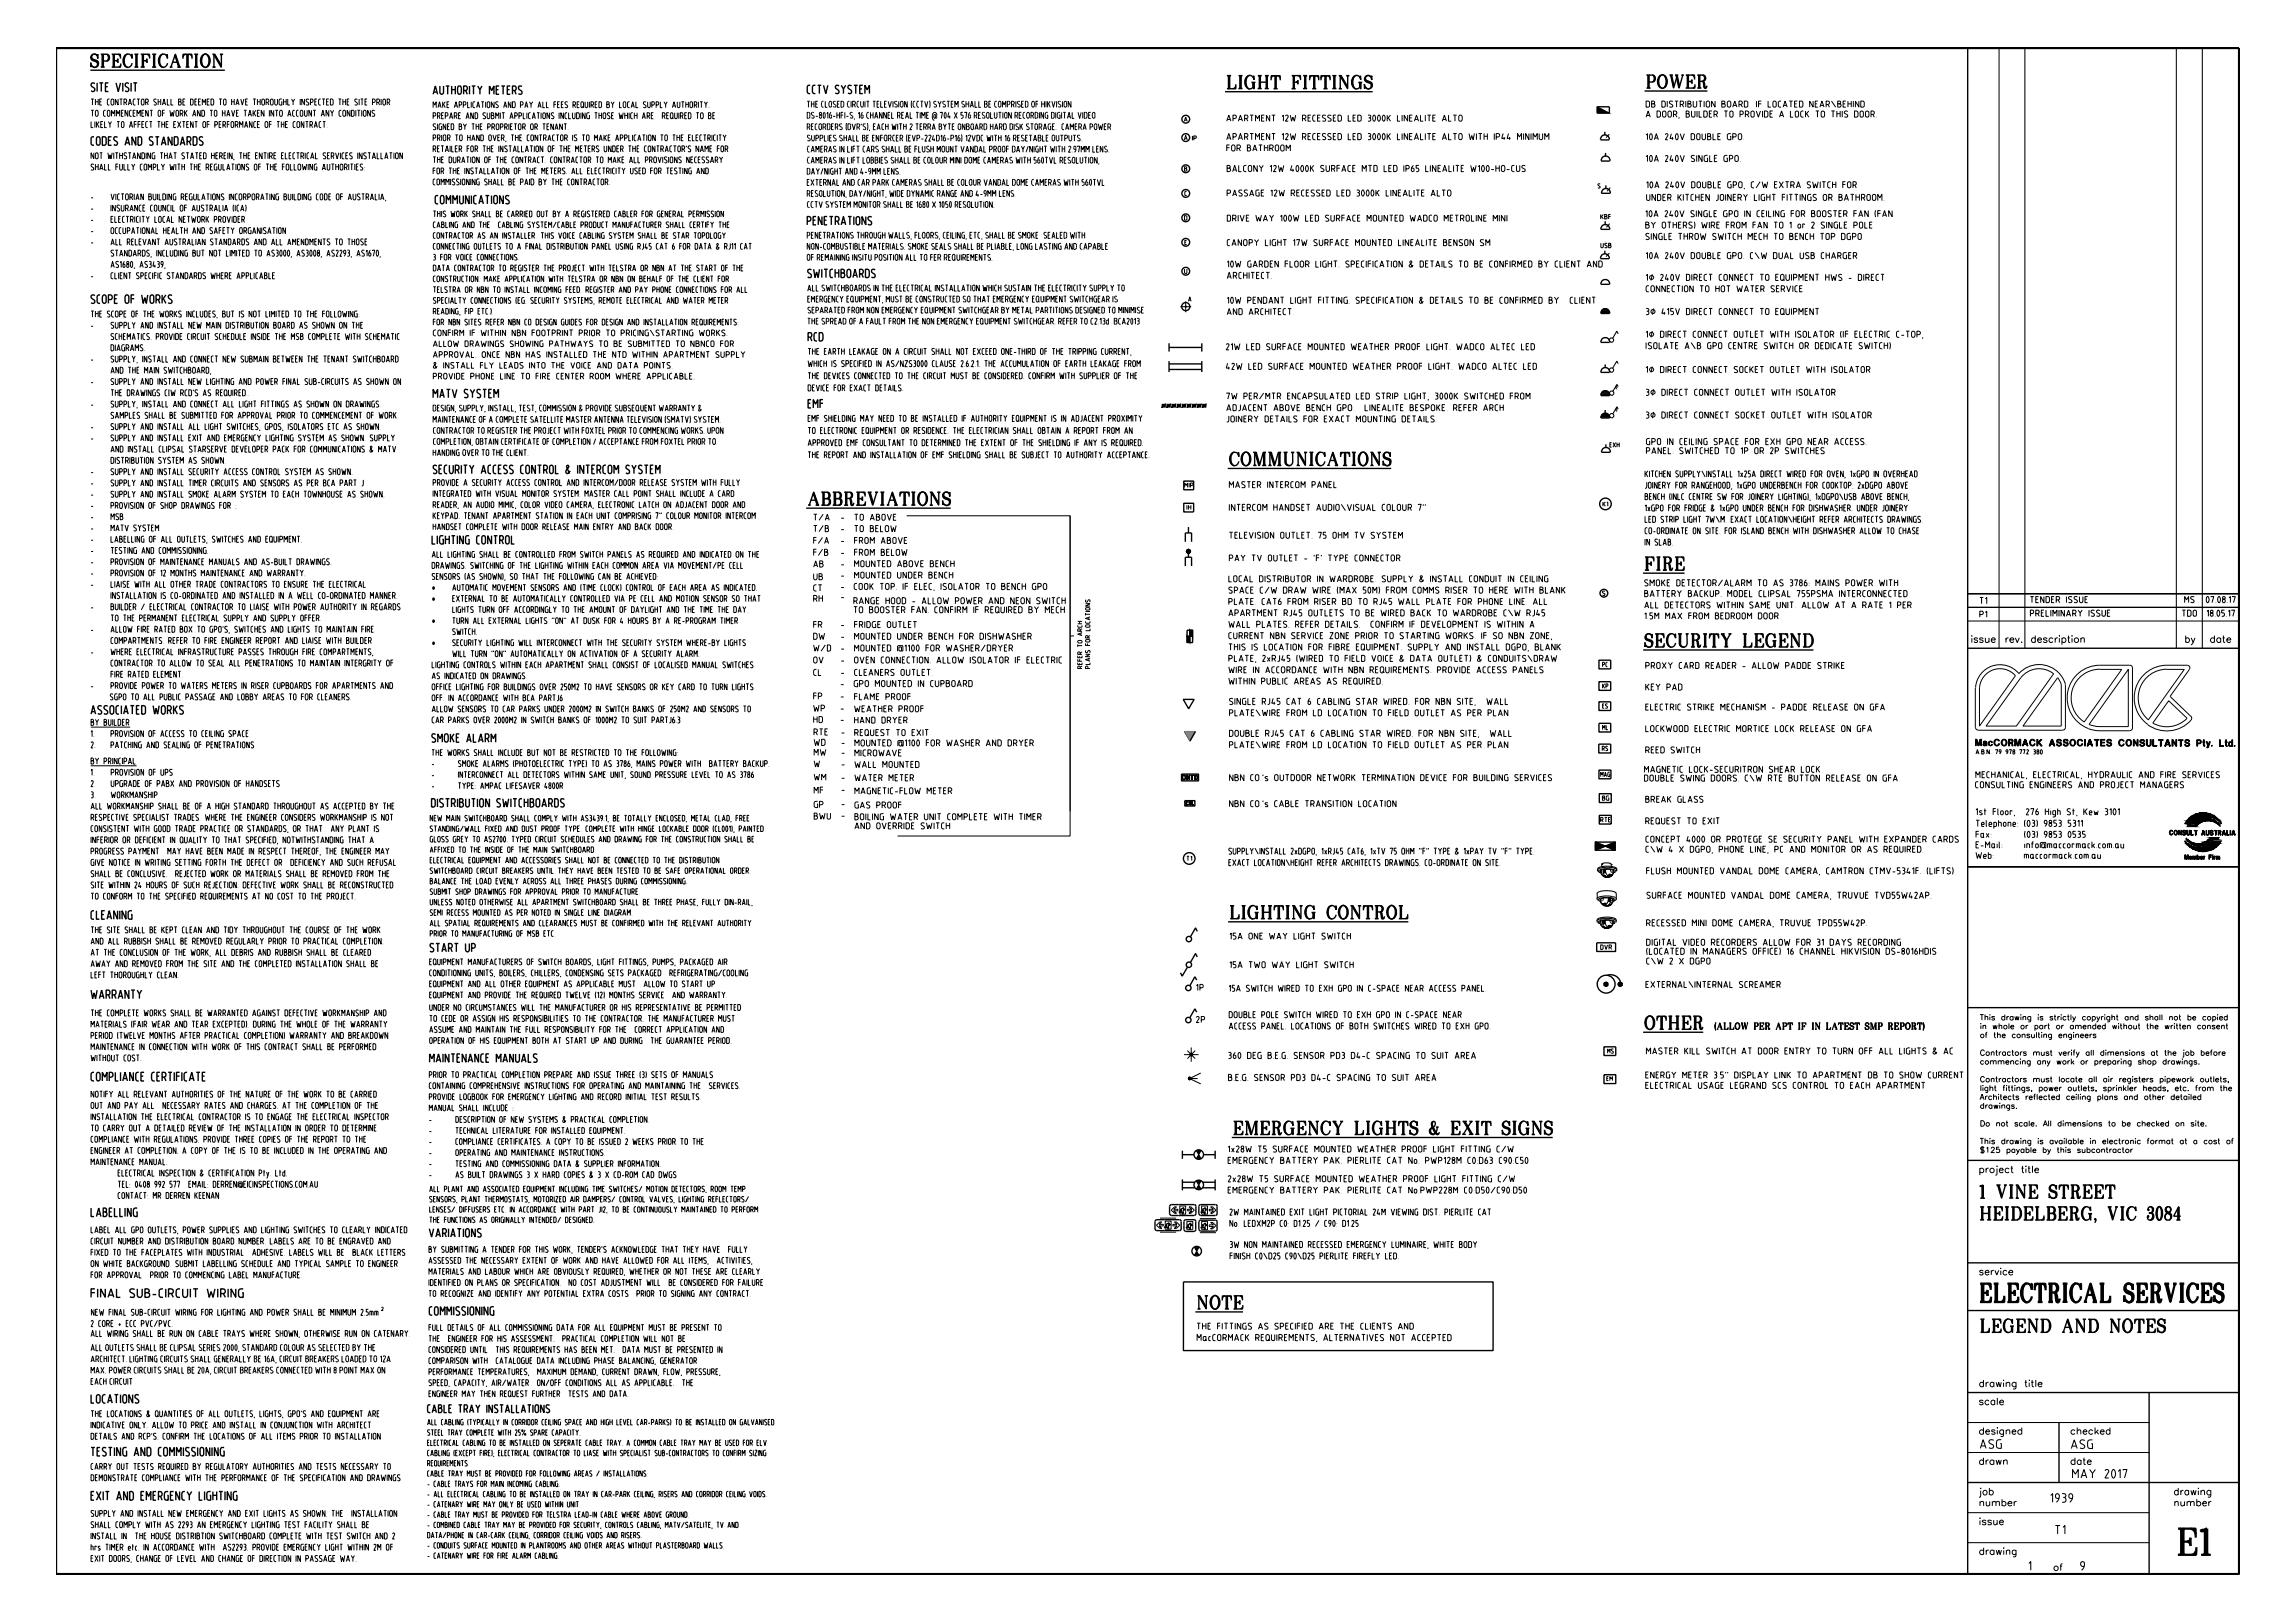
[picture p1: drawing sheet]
<svg xmlns="http://www.w3.org/2000/svg" width="841mm" height="594mm" viewBox="0 0 841 594" stroke-linecap="round" stroke-linejoin="round" font-family="sans-serif">
<g fill="none" stroke="#000" stroke-width=".83" stroke-linecap="butt">
<path d="M20.5 17.6h800v558.9h-800zM725.6 470.2h3.9v2.2M726 470.2l.3 .5M726.3 476.4l-.3 .5M726.3 470.3v6.4M726.5 470.3v6.4M726.7 473.5h1.6M726.7 476.4l.3 .5M726.8 470.3v6.4M727 470.2l-.3 .5M728.3 470.2l.8 .5 .4 .9M728.4 472.4a.83 .83 0 0 1-.8 1.1l.5 .3 .3 .8"/>
<path d="M728.4 472.6v2.1M729.1 470.3l.2 .4M729.5 476.4l-.2 .4M729.6 475.7l-.3 .7-.7 .5M729.7 474.9l-.2 2h-3.9M730.6 470.2h1.8M731 470.2l.3 .5M731.3 476.4l-.3 .5M731.3 470.3v6.4M731.6 470.3v6.4M731.7 476.4l.4 .5M731.8 470.3v6.4"/>
<path d="M732.1 470.2l-.4 .5M734.3 476.4l-.2 .4M734.5 474.6v2.3h-3.8M734.5 475.4a1.59 1.59 0 0 1-1.2 1.5M735.6 470.2h3.8l.1 2.2M736 470.2l.3 .5M736.3 476.4l-.3 .5M736.3 470.3v6.4M736.6 470.3v6.4M736.7 473.5h1.6M736.8 476.4l.3 .5M736.8 470.3v6.4"/>
<path d="M737.1 470.2l-.3 .5M738.3 470.2a1.55 1.55 0 0 1 1.2 1.4M738.3 472.4a.83 .83 0 0 1-.6 1.1l.4 .3 .2 .8M738.3 472.6v2.1M739 470.3l.4 .4M739.5 476.4l-.3 .4M739.6 474.9v2h-4M739.6 475.7l-.6 1.1-.3 .1M741.7 470.6a5.2 5.2 0 0 0 0 5.8M742.7 470.1a2.94 2.94 0 0 0-1.6 3.4l.2 1.8a2.03 2.03 0 0 0 1.4 1.7M744.2 471l.4 1.3v-2.1l-.4 .8a1.69 1.69 0 0 0-1.9-.9 1.69 1.69 0 0 0-1.3 1.6 3.9 3.9 0 0 0 1.7 5.3 2.21 2.21 0 0 0 1.9-2.2M744.5 470.6l.1 1"/>
<path d="M745.7 472.6v-2.4h3.8l.2 2.4M746 470.3l-.3 .5M746.7 476.9h1.8M746.8 470.2a1.59 1.59 0 0 0-1.1 1.4M747.1 470.2l.3 .5M747.4 476.4l-.3 .5M747.4 470.3v6.4M747.6 470.3v6.4M747.9 476.4l.2 .5M747.9 470.3v6.4M748.1 470.2l-.2 .5M748.4 470.2a1.55 1.55 0 0 1 1.2 1.4"/>
<path d="M749.2 470.3l.3 .4M750.6 470.2h2.5a1.73 1.73 0 0 1 1.1 1.6 1.73 1.73 0 0 1-1.1 1.6h-1.4M750.6 476.9h1.7M750.9 470.2l.3 .5M751.2 476.4l-.3 .5M751.2 470.3v6.4M751.5 470.3v6.4M751.7 476.4l.3 .5M751.7 470.3v6.4M752 470.2l-.3 .5M752.7 473.3a3.6 3.6 0 0 1 .8 3.1l.5 .6 .4-.1 .2-.5M752.9 470.2a1.8 1.8 0 0 1 0 3.2"/>
<path d="M753.2 473.4l.5 .9 .5 2.4 .4-.3 .2-.8M753.3 473.7l.4 2.5 .5 .6M753.6 470.5a1.85 1.85 0 0 1-.1 2.6M755.8 476.8h1.9M755.9 470.2h1.8M756.2 470.2l.3 .5M756.5 476.4l-.3 .4M756.5 470.3v6.4M756.8 470.3v6.4M757 476.4l.3 .5M757 470.3v6.4M757.3 470.2l-.3 .5"/>
<path d="M759.7 470.6a5.2 5.2 0 0 0 0 5.8M760.8 470.1a2.94 2.94 0 0 0-1.6 3.4l.2 1.8a2.03 2.03 0 0 0 1.4 1.7M762.2 471l.4 1.3v-2.1l-.4 .8a1.69 1.69 0 0 0-1.9-.9 1.69 1.69 0 0 0-1.3 1.6 3.9 3.9 0 0 0 1.8 5.3 2.21 2.21 0 0 0 1.8-2.2M762.5 470.6l.1 1M763.6 476.8h1.2M763.9 476.8l.3-.2 .1 .3M764.9 474.3h2M765.9 470.9l1.7 5.9h.5l-1.9-6.6-2.1 6.6M766 470.6l1.8 6.2M766.9 476.9h1.5M767.6 476.6l-.2 .3M767.9 476.6l.4 .2"/>
<path d="M769.4 470.2h1.8M769.8 470.2l.3 .5M770.1 476.4l-.3 .5M770.1 470.3v6.4M770.4 470.3v6.4M770.5 476.4l.4 .5M770.6 470.3v6.4M770.9 470.2l-.4 .5M773.1 476.4l-.2 .4M773.3 474.6v2.3h-3.8M773.3 475.4a1.59 1.59 0 0 1-1.2 1.5M778.8 470.9v1.5l.5 .7 1.8 .7a2.23 2.23 0 0 1 .3 2.4"/>
<path d="M779.1 470.4a1.56 1.56 0 0 1 2.3 .5l.2-.7v2.2l-.2-1.3a1.38 1.38 0 0 0-2.2-.7 1.38 1.38 0 0 0 .2 2.3l1.7 .8a1.89 1.89 0 0 1 .7 2.2 1.89 1.89 0 0 1-2.1 1.2l-1.1-.8-.1 .7-.1-2.3a2.6 2.6 0 0 0 1.8 2.5 1.65 1.65 0 0 0 1.2-1.2 1.65 1.65 0 0 0-.6-1.7l-1.5-.6a1.95 1.95 0 0 1-.2-3.1zM782.9 470.2h3.8v2.2M783.2 470.2l.3 .5M783.5 476.4l-.3 .5M783.5 470.3v6.4M783.8 470.3v6.4M783.9 473.5h1.6M783.9 476.4l.4 .5M784 470.3v6.4M784.3 470.2l-.4 .5M785.5 470.2l.9 .5 .3 .9M785.6 472.4a.83 .83 0 0 1-.8 1.1l.5 .3 .3 .8"/>
<path d="M785.6 472.6v2.1M786.3 470.3l.2 .4M786.7 476.4l-.2 .4M786.8 475.7l-.3 .7-.7 .5M786.9 474.9l-.2 2h-3.9M787.9 470.2h2.5a1.73 1.73 0 0 1 1.1 1.6 1.73 1.73 0 0 1-1.1 1.6h-1.4M787.9 476.9h1.7M788.2 470.2l.3 .5M788.5 476.4l-.3 .5M788.5 470.3v6.4M788.8 470.3v6.4M789 476.4l.3 .5"/>
<path d="M789 470.3v6.4M789.3 470.2l-.3 .5M790 473.3a3.6 3.6 0 0 1 .8 3.1l.5 .6 .3-.1 .3-.5M790.2 470.2a1.8 1.8 0 0 1 0 3.2M790.5 473.4l.5 .9 .5 2.4 .4-.3 .2-.8M790.5 473.7l.6 3 .3 .1M790.9 470.5a1.85 1.85 0 0 1-.2 2.6M793.2 470.2h1.7M793.3 470.2l.4 .5M793.6 470.2l1.7 6.6 1.7-6.6M794 470.3l1.4 5.9M794.2 470.2l1.3 5.5"/>
<path d="M794.5 470.2l-.2 .4M796.3 470.2h1.4M796.7 470.2l.2 .5 .4-.5M798.6 476.8h1.9M798.7 470.2h1.8M799 470.2l.3 .5M799.3 476.4l-.3 .4M799.3 470.3v6.4M799.6 470.3v6.4M799.8 476.4l.3 .5M799.8 470.3v6.4M800.1 470.2l-.3 .5"/>
<path d="M802.5 470.6a5.2 5.2 0 0 0 0 5.8M803.6 470.1a2.94 2.94 0 0 0-1.6 3.4l.2 1.8a2.03 2.03 0 0 0 1.4 1.7M805 471l.4 1.3-.1-2.1-.3 .8a1.69 1.69 0 0 0-1.9-.9 1.69 1.69 0 0 0-1.3 1.6 3.9 3.9 0 0 0 1.8 5.3 2.36 2.36 0 0 0 1.8-2.2M805.3 470.6v1M806.5 470.2h3.8v2.2M806.8 470.2l.3 .5M807.1 476.4l-.3 .5M807.1 470.3v6.4M807.4 470.3v6.4M807.5 473.5h1.6M807.6 476.4l.3 .5M807.6 470.3v6.4"/>
<path d="M807.9 470.2l-.3 .5M809.2 472.4a.83 .83 0 0 1-.7 1.1l.5 .3 .2 .8M809.2 470.2a1.59 1.59 0 0 1 1.1 1.4M809.2 472.6v2.1M809.9 470.3l.3 .4M810.3 476.4l-.2 .4M810.4 475.7l-.5 1.1-.4 .1M810.5 474.9l-.1 2h-4M811.8 470.9v1.5l.5 .7 1.8 .7a2.1 2.1 0 0 1 .3 2.4M812.1 470.4a1.63 1.63 0 0 1 2.3 .5l.2-.7v2.2l-.2-1.3a1.32 1.32 0 0 0-1.9-.9 1.32 1.32 0 0 0-.5 2l.4 .5 1.7 .8a1.86 1.86 0 0 1 .4 2.8 1.86 1.86 0 0 1-2.9-.2l-.2 .7v-2.3a2.46 2.46 0 0 0 1.8 2.5 1.61 1.61 0 0 0 1.3-1.2 1.61 1.61 0 0 0-.7-1.7l-1.5-.6a1.95 1.95 0 0 1-.2-3.1zM798.2 559.9h6.4v3.3M798.7 559.9l.6 .7"/>
<path d="M800.6 559.9l-.6 .7M802.7 559.9a2.33 2.33 0 0 1 1.9 2.1M799.3 568.8l-.6 .7M799.3 560.1v9.1M799.7 560.1v9.1M799.9 564.6h2.7M800 568.8l.6 .7M800.1 560.1v9.1M802.7 563.2a1.23 1.23 0 0 1-1.2 1.4 1.33 1.33 0 0 1 1.2 1.6M802.7 563.2v3M803.9 560.1l.6 .5M804.6 568.8l-.3 .5"/>
<path d="M804.8 567.8a2.3 2.3 0 0 1-1.6 1.7M804.9 566.7l-.1 2.8h-6.7M806.6 569.5h3.6M808 568.8l-.1 .5-.5 .2M808 560.1v9.1M808 560.5l-1.3 .1M808.1 560.8h-1.6l.1-.3 2.2-.6v9.3M808.5 560.1v9.1M808.8 568.8l.1 .5 .4 .2"/>
</g>
<g fill="none" stroke="#000" stroke-width=".38">
<path d="M732.6 17.6v219.8M742 17.6v219.8M797.5 17.6v219.8M807.1 17.6v219.8M437 49.8v1.6M437.5 50.7l.8-.2v-.6l-.8-.1v1.6M589.8 49.1l-1.2 1.3M586.6 78.5v1.7M586.9 79.2l.6 1M587.5 78.5l-.9 1.1M588 79.3l.7-.1 .1-.5-.8-.2v1.7h.6l.3-.6-.4-.3M589.5 79.3h.7"/>
<path d="M590.1 68.7l-1.2 1.3M590.2 78.5h-.7v1.7M586.6 89.1v1.4l.4 .2 .5-.3v-1.3M588.9 89.2l-.5-.1-.4 .4 .9 .7v.4h-.9M589.5 89.9l.6-.1 .2-.5-.8-.2v1.6h.6l.3-.5-.4-.3M589.8 92.7l-1.2 1.3M589.9 81.9l-1.2 1.3M593 133.2l-.5-.9-1.5 2.6M593 122.3l-.5-1-1.5 2.7M592 149.9l.4 .8M592 141.7l.4 .9M592.2 149.4l.5 .9"/>
<path d="M592.2 141.2l.5 .8M593 149.8l-.4-.8-1.6 2.6M593 141.6l-.4-.8-1.6 2.6M590 162.9h.5M590.6 162.1h-.6v1.7h.6M591.1 162.1l.9 1.7M592 162.1l-.9 1.7M592.6 162.9h.8M592.6 162.1v1.7M593.4 162.1v1.7M725.5 218.8h1.3M726.2 218.8v2.3"/>
<path d="M727.6 219.3l.5-.5v2.3M744.1 218.5h1.2M744.6 218.5v2.2M746 219.5h.8M747 218.5h-1v2.2h1M749 218.5v2.2l-1.2-2.2v2.2M749.8 218.5h.7l.5 .3v1.3l-.3 .6h-.9zM751.8 219.5h.7M752.8 218.5h-1v2.2h1M753.5 219.7h.7a.6 .6 0 0 0 .6-.6 .6 .6 0 0 0-.6-.6h-.7v2.2M754.2 219.7l.6 1M757.3 218.5v2.2"/>
<path d="M759.3 218.6l-.5-.1a.51 .51 0 0 0-.7 .2 .51 .51 0 0 0 .2 .7l.9 .7a.66 .66 0 0 1-.4 .7 .66 .66 0 0 1-.8-.3M761.3 218.6l-.3-.1a.59 .59 0 0 0-.8 .1 .59 .59 0 0 0 .1 .8l1 .7a.67 .67 0 0 1-.5 .7 .67 .67 0 0 1-.7-.3M762 218.5v1.6a.64 .64 0 0 0 .7 .6 .64 .64 0 0 0 .6-.6v-1.6M764.1 219.5h.7M765 218.5h-.9v2.2h.9M804.1 218.6l-.5-.1a.51 .51 0 0 0-.7 .2 .51 .51 0 0 0 .2 .7l.9 .7a.66 .66 0 0 1-.4 .7 .66 .66 0 0 1-.8-.3M808.8 218.5a1.27 1.27 0 0 1 .2 2.2l-.5-.7zM810.2 218.7v-.2h1l-.6 2.2M813 218.5a1.18 1.18 0 0 1 .7 1.1 1.18 1.18 0 0 1-.7 1.1l-.4-1.1zM814.5 218.7l.1 .6a.66 .66 0 0 1 .8 .7 .66 .66 0 0 1-.8 .6l-.1-.3a.8 .8 0 0 1 .8-1v-.7zM816.8 218.9l.5-.4v2.2M818.1 218.7v-.2h1l-.6 2.2"/>
<path d="M725.5 225.1h.7a.64 .64 0 0 0 .6-.6 .64 .64 0 0 0-.6-.7h-.7v2.3M727.6 224.3l.5-.5v2.3M744.1 224.7h.5a.64 .64 0 0 0 .7-.6 .64 .64 0 0 0-.7-.6h-.5v2.2M746 224.7h.7a.64 .64 0 0 0 .6-.6 .64 .64 0 0 0-.6-.6h-.7v2.2M746.7 224.7l.6 1M748.1 224.5h.7M749 223.5h-.9v2.2h.9M749.8 223.5v2.2h1M751.6 223.5v2.2M752.3 225.7v-2.2l.7 1.2 .8-1.2v2.2M754.5 223.5v2.2M756.5 223.5v2.2l-1.2-2.2v2.2"/>
<path d="M757.3 225.7l.7-2.2 .8 2.2M757.5 225.1h1M759.6 224.7h.6a.64 .64 0 0 0 .6-.6 .64 .64 0 0 0-.6-.6h-.6v2.2M760.3 224.7l.5 1M761.5 223.5l.8 1v1.2M763.1 223.5l-.8 1M765.5 223.5v2.2M767.6 223.6l-.4-.1a.57 .57 0 0 0-.8 .1 .57 .57 0 0 0 .1 .8l.8 .4 .3 .4a.78 .78 0 0 1-1.3 .4M769.5 223.6l-.3-.1a.57 .57 0 0 0-.8 .1 .57 .57 0 0 0 .1 .8l.9 .5 .1 .3a.78 .78 0 0 1-1.2 .4M770.3 223.5v1.6a.64 .64 0 0 0 .6 .6 .64 .64 0 0 0 .7-.6v-1.6M772.3 224.5h.7M773.3 223.5h-1v2.2h1"/>
<path d="M799.7 223.5h1.2M800.3 223.5v2.2M800.6 220.7v-2.2l.7 1.2 .7-1.2v2.2M801.7 223.5l1.2 .3v1.4l-.3 .5h-.9zM803.8 223.8a.62 .62 0 0 1 .6-.3 .62 .62 0 0 1 .5 .6v1a.6 .6 0 0 1-.6 .6 .6 .6 0 0 1-.6-.6zM808.8 224l.5-.5v2.2M810.2 223.5v.8a.64 .64 0 0 1 .9 .7 .64 .64 0 0 1-1 .5l.1-.9a.58 .58 0 0 0 .8-.5 .58 .58 0 0 0-.8-.6zM811.8 225.6v.1M812 220.6v.1M812.6 223.6l.2-.1a1.18 1.18 0 0 1 .7 1.1 1.18 1.18 0 0 1-.7 1.1l-.4-1.1zM815.2 223.5h-1v1h.5a.65 .65 0 0 1 .5 .6 .65 .65 0 0 1-.5 .6h-.5M815.9 225.6v.1"/>
<path d="M816.2 220.6v.1M816.6 224l.5-.5v2.2M817.9 223.7v-.2h1l-.7 2.2M585.4 318.4l.2-.5 1.2-.5 3.2-.2 1.9 .5 .5 .4v.4M585.7 319.2l.6 .3a.58 .58 0 0 1-.4-.7 .58 .58 0 0 1 .8-.3 7 7 0 0 1 5.3 .4v.4l-.4 .2 .3-.2M586.3 319.5l.3 .1M586.5 319l.6 1.5 1.6 .9a2.41 2.41 0 0 0 2.7-2.4M586.8 318.7l.2 1.1 .7 1M587.7 319.2l.2 .4zM587.7 319v-.5l-.1 1.5 1.1 1.2M587.7 319.3v.8M587.9 319.5l.5-.2z"/>
<path d="M587.9 318.6l-.2 .6v-.4l.5-.3zM587.9 319.6h.6M588 319.2h.1M588.2 318.9l-.2 .1h.3l-.3 .2M588.2 318.8l.1 .4-.3 .1M588.2 318.8l-.3 .2 .1 .3M588.2 318.4l.2 .4M588.2 318.5l.1 .1M588.2 318.8h.1M588.3 318.6l-.5 .4 .2 .5M588.3 318.6l.1 .2M588.3 318.8l.1 .1"/>
<path d="M588.4 318.8l.2 1.2 1 1-.2-.1M588.4 319.2l-.4 .1M590.2 318.5l.1 .6M590.3 319.2l.2 .2M590.5 317.3l-.1-.9-2.3-.4-1.1 .4v1M590.5 319.4l.1 .1M590.9 319.4l-.3 .1M591.1 318.7l-.1 .6M591.2 318.8l-.4 1.6-.5 .5-.9 .3M591.5 319.1a4.9 4.9 0 0 0-5-.2v.3M591.6 319.5l-.3 .1M592.5 318.6a5.3 5.3 0 0 0-4.8-.9l-1.1 .2a.96 .96 0 0 0-1.2 .9l.2 .3"/>
<path d="M592.5 318.7l-.2 .4M585.3 329.2a5.5 5.5 0 0 1 5.2-.9l.6 .1a1.11 1.11 0 0 1 1.3 .9l-.3 .3M585.3 329.2l.4 .5M585.3 337.1l.4-.7 1.3-.4 3.8 .1a1.29 1.29 0 0 1 1.5 1h-.1M585.5 337.9l.6 .3a.58 .58 0 0 1-.4-.8 .58 .58 0 0 1 .8-.3 8.1 8.1 0 0 1 5.4 .5l-.5 .6 .3-.1M586.1 338.2l.3 .1M586.3 337.6l.6 1.6 1.3 .8a2.55 2.55 0 0 0 3.1-2.4M586.3 329.6a4.8 4.8 0 0 1 5 0M586.3 329.5v.4a2.51 2.51 0 0 0 2.7 2 2.51 2.51 0 0 0 2.3-2.4M586.5 336.6a1.15 1.15 0 0 0-1.3 .8l.2 .4M586.5 336.6a8.2 8.2 0 0 1 5.8 .6l-.2 .6M586.5 329.2l.3 1.6 1.6 1"/>
<path d="M586.6 337.4l.2 1.1 .6 .9M586.6 329.2l.1 .6M586.8 329.9l.3 .1M587.2 331h.1M587.3 338.3l.3 .7M587.3 331.1h.1M587.3 331h.1M587.4 339.4l.1 .1M587.4 331.3h.1M587.4 331.2h.3M587.5 337.8l.2 .5zM587.5 337.7v-.6l-.2 1.2"/>
<path d="M587.5 329.6l-.3 .3M587.5 331h.1M587.5 329.5v.1M587.5 337.9v.9M587.5 339.5h.1M587.5 329v.4M587.5 331.3h.3M587.6 339.5l.1 .1M587.6 339l.9 .9M587.6 331h.1M587.7 320.8h.1M587.7 339.7h.1"/>
<path d="M587.7 330.9h.1M587.7 339.6v.1M587.7 338.2l.5-.2zM587.7 339.7h.2M587.7 338.3h.6M587.7 331.1l.1 .1M587.7 320.8l.1 .1M587.7 339.7h.3M587.7 320.9h.1M587.8 337.8l.1 .1zM587.8 330.8v.1M587.8 331.1h.1"/>
<path d="M587.8 331.4h.1M587.8 320.9h.1M587.9 339.8h.1M587.9 320.9h.1M587.9 338h.1M587.9 331.2h.1M587.9 330.8h.1M587.9 339.8l.2 .1M587.9 321h.1M587.9 321l.2 .1M587.9 321l.3 .1M587.9 320.9v.1"/>
<path d="M587.9 331.2l-.2 .2M587.9 339.7v.1M588 330.6h.1M588 330.9v.1M588 337.6h-.2h.3l-.2 .3M588 337.5l.2 .3-.3 .2M588 337.5l-.3 .2 .2 .3M588 337.1l.2 .3M588 331.5l.8 .3M588 337.2h.1M588 337.5h.1M588.1 337.5l.1 .1"/>
<path d="M588.1 337.2l-.4 .3 .1 .7M588.1 337.2h-.4l-.2 .6 .1-.4 .4-.2M588.1 337.2l.1 .2M588.1 339.9h.1M588.1 339.9h.2M588.1 330.8h.1M588.1 331.5l.1 .1M588.1 321.1h.1M588.1 331.3h.1M588.1 331.5h.1M588.2 337.4v.9l.5 .9 .7 .5-.2-.1M588.2 337.9l-.3 .1"/>
<path d="M588.2 321.1h.1M588.2 331v.1M588.2 321.1l.1 .1M588.2 331.2v.1M588.2 331.7h.1M588.3 339.9l.4 .1-.2-.1M588.3 331.7h.8M588.3 321.2h.2M588.3 321.1v.1M588.3 321.2h.3M588.5 339.9l1.1-.2-.9 .3M588.5 321.2h.1"/>
<path d="M588.5 339.9h.1M588.6 321.2l.3 .1-.2-.1M588.7 321.2h.1M589.1 331.7l-.3 .1 .8-.1M589.3 330.1h.5M589.4 329.4h.4l-.1 .4M589.4 329.2v.6M589.4 329.7l.3 .1M589.4 329.8l.4 .3 .3-.5-.3 .5M589.4 329.9l.4 .2M589.4 329.8l-.6 1.2-.7 .5 .3-.1M589.4 339l.1 .2"/>
<path d="M589.4 339.2v.1M589.4 329.1l.6 .3-.2 .7M589.4 329.1v.1M589.5 329h.1M589.5 329l.5 .2 .1 .4-.1-.4-.6-.1M589.5 331.7h.1M589.5 339.5h.1M589.6 338.8h.1M589.6 329.4l.1 .4zM589.6 328.9l-.2 .3M589.6 320.3v.1M589.6 339h.1"/>
<path d="M589.6 339.4h.2M589.6 331.6h.1M589.6 339.2l-.2 .1M589.6 339.3v.1M589.6 320.6v.1M589.6 339.5v.1M589.7 339h.1M589.7 329.8l-.3-.3 .3 .3M589.7 331.5l-.3 .2M589.7 321.1l-1 .1M589.7 320.4h.1M589.7 321.1h.1"/>
<path d="M589.8 339.2l-.1 .1M589.8 331.5h.1M589.8 320.2h.1M589.8 321.1l-.9 .2M589.8 320.5h.1M589.8 339.2v.1M589.8 320.7h.1M589.8 339.1h.1M589.8 339.5v.1M589.8 331.5l-.2 .1M589.9 339.3h.1M589.9 339.5h.1"/>
<path d="M589.9 331.4l-.1 .1M589.9 339.5l-.1 .1M589.9 320.4h.2M589.9 320.5h.1M590 331.4l-.1 .1M590 331.3h.1M590 330.8l-.9 .9M590 320.6h.3M589.9 320.4h.1M590 337.1l.1 .5M590 339.1v.1M590 339.2h.1"/>
<path d="M590 320.7l-.1 .2M590 331.3v.1M590 331.3l-.2 .1M590.1 329.5v-.5l.2 1.1M590.1 320.6l-.1 .3M590.1 329.8v.8M590.1 337.7v.1M590.1 337.8l.2 .3M590.1 339.2h.1M590.1 339.4v.1M590.1 331.2v.1M590.1 331.2l-.1 .1"/>
<path d="M590.1 320.4l.2 .1M590.1 339.2h.2M590.2 339.2l-.1 .1M590.3 339.3h-.3M590.3 330.1l-.3 .7M590.3 320.5h.1M590.4 339.2h.1M590.3 320.7v.1M590.3 338.1h.1M590.3 320.6l-.1 .1M590.4 320.6h.1M590.6 320.5l-.3 .2"/>
<path d="M590.7 338.1l-.2 .1M590.9 337.4l-.1 .5M590.9 329.2l-.1 1.1-.7 .9M591 337.4l-.4 1.6-.6 .7-.8 .2M591.3 337.8a4.8 4.8 0 0 0-5 0v.1M591.3 329.6l-.1 .2M591.4 338.2l-.2 .1M591.5 330l-.3 .1M592 329.7l-.5 .3a.58 .58 0 0 0 .3-.8 .58 .58 0 0 0-.8-.3 8 8 0 0 0-5.2 .5v.4l.6 .3M592.2 337v.1M592.3 327.4l-.3-.6-1.2-.4-1.9-.2-2.2 .2-1.4 .7v1.9M592.3 327.3v1.7"/>
<path d="M628.7 374.9l-.2 1 .2 1.3M628.8 374.5l-.2 .8 .2 2.1a2.81 2.81 0 0 1 0-2.9zM629.2 377h.5M629.3 377h.1M629.7 376.1h.8M630.1 374.9l.9 2.1-.7-2.4-.9 2.4M630.2 374.8l.7 2.2M630.5 377h.7M630.8 376.9v.1M631 376.9l.2 .1M631.6 374.6h.8M631.8 374.6l.1 .2"/>
<path d="M631.9 374.7l-.1 2.3M632.1 374.7l.1 2.3M632.2 374.6l-.1 .2M633.2 376.9l-.1 .1M633.3 376.2v.8h-1.7M633.3 376.5l-.6 .5M633.7 374.6h.8M633.9 374.6l.1 .2M634 374.7l-.1 2.3M634.2 374.7l.1 2.3M634.3 374.6l-.1 .2M635.3 376.9l-.1 .1"/>
<path d="M635.4 376.2v.8h-1.7M635.4 376.5l-.6 .5M636.2 374.8a1.08 1.08 0 0 1 1.4 1 1.08 1.08 0 0 1-1.4 1.1 1.46 1.46 0 0 1 0-2.1zM636.3 374.8a1.63 1.63 0 0 0 0 2.1M636.4 374.8a.77 .77 0 0 1 .9 .1 .77 .77 0 0 1 .1 1 .71 .71 0 0 1-.2 .9 .71 .71 0 0 1-1-.1 1.6 1.6 0 0 1 .2-1.9zM637.1 374.8a1.54 1.54 0 0 1 0 2.1M638 374.6h.7M638.1 374.6l.1 .2M638.2 374.6l.5 2.4 .7-2.2M638.3 374.7l.5 2.1M638.4 374.6l.4 2M638.5 374.6l-.1 .2"/>
<path d="M639 374.6h.6M639.1 374.6l.1 .2M639.2 374.6l.5 2.4 .7-2.4M639.3 374.7l.5 2.1M639.4 374.6l.5 2M640.2 374.6h.4M640.3 374.6h.3M642.7 374.6h1.1a.65 .65 0 0 1 .5 .7 .65 .65 0 0 1-.5 .6h-.6M642.7 377h.7M642.8 374.6l.2 .2M643 374.7l-.2 2.3M643.1 374.7l.2 2.3"/>
<path d="M643.3 374.6l-.1 .2M643.8 374.6a.79 .79 0 0 1 0 1.3M644.1 374.8l.1 .5-.2 .5M644.8 374.6h1.5v.9M644.9 374.6l.1 .2M645 374.7l-.1 2.3M645.1 374.7l.2 2.3M645.2 375.9h.6M645.3 374.6l-.1 .2M645.8 374.6l.5 .6M645.9 376.2l-.3-.3 .3-.4v.7M646.1 374.6l.2 .2"/>
<path d="M646.3 376.9v.1M646.4 376.3l-.1 .7h-1.6M646.4 376.6l-.4 .4M646.8 374.6h1.1a.58 .58 0 0 1 .5 .6 .58 .58 0 0 1-.5 .6h-.6M646.8 377h.7M647 374.6l.1 .2M647.1 374.7l-.1 2.3M647.2 374.7l.2 2.3M647.4 374.6l-.1 .2M647.7 375.7l.4 1.3 .5-.1M647.8 374.6a.62 .62 0 0 1 .4 .6 .62 .62 0 0 1-.4 .6M647.9 375.8l.3 1.1h.3l.1-.3"/>
<path d="M647.9 375.9l.4 1.1M648.1 374.8l.2 .4-.2 .5M650.7 377h.5M651.2 376.1h.9M651.7 374.9l.9 2.1-.8-2.4-1 2.4M651.7 374.8l.8 2.2M652.1 377h.7M652.4 376.9l-.1 .1M652.6 376.9l.1 .1M653.2 374.6l1.5 .2a.68 .68 0 0 1-.4 1.1h-.7M653.2 377h.7M653.3 374.6l.2 .2"/>
<path d="M653.5 374.7l-.2 2.3M653.6 374.7v2.2M653.6 374.7l.2 2.3M653.8 374.6l-.2 .2M654.3 374.6a.79 .79 0 0 1 0 1.3M654.5 374.8l.2 .7-.2 .3M655.2 375.5v-.9h1.7v.9M655.4 374.6l-.2 .2M655.7 377h.7M655.9 374.7l-.1 2.3M655.9 374.8l-.4-.1-.3 .5M656.1 374.7v2.2"/>
<path d="M656.2 374.7v2.3M656.2 374.6v.2M656.4 374.6l.5 .6M656.7 374.6l.1 .2M659 377h.7M659 374.6h.7M659.1 374.6l.2 .2M659.3 374.7l-.2 2.3M659.4 374.7v2.2M659.5 374.7l.1 2.3M659.6 374.6l-.2 .2M660.1 377h.8"/>
<path d="M660.2 374.6h1.6v.9M660.3 374.6l.1 .2M660.4 374.7l-.1 2.3M660.6 374.7v2.2M660.6 374.7l.2 2.3M660.6 375.9h.7M660.8 374.6l-.2 .2M661.3 374.6l.5 .6M661.3 376.2l-.3-.3 .3-.4v.7M661.6 374.6l.1 .2M663.9 377h.8M664 374.6h.7"/>
<path d="M664.1 374.6l.1 .2M664.2 374.7l-.1 2.3M664.4 374.7v2.2M664.4 374.7l.2 2.3M664.6 374.6l-.2 .2M665.1 374.6h.5l1.1 2M665.1 377h.7M665.3 374.6l1.4 2.4 .1-2.3M665.4 376.9l.2 .1M666.5 374.6h.6M666.7 374.6l.1 .2 .1-.2M666.7 376.8l-1.2-2.1-.2 2.3"/>
<path d="M669.2 374.6h.8M669.3 374.6l.2 .2M669.5 374.7l-.2 2.3M669.6 374.7l.2 2.3M669.7 374.7v2.2M669.8 374.6l-.2 .2M670.8 376.9l-.1 .1M670.8 376.2v.8h-1.6M670.8 376.5l-.5 .5M671.3 377h.5M671.4 377h.1M671.8 376.1h.8"/>
<path d="M672.2 374.9l.9 2.1-.7-2.4-.9 2.4M672.3 374.8l.7 2.2M672.6 377h.7M672.9 376.9l-.1 .1M673.1 376.9l.1 .1M673.7 375.5l.1-.9h1.6v.9M673.9 374.6l-.1 .2M674.2 374.6l-.5 .6M674.2 377h.8M674.3 374.6l.2 .2M674.5 374.7l-.2 2.3M674.6 374.7v2.2"/>
<path d="M674.7 374.7l.1 2.3M674.8 374.6l-.1 .2M674.9 374.6l.5 .6M675.2 374.6l.2 .2M675.8 374.6h1.6l.1 .9M675.9 374.6l.2 .2M676.1 374.7l-.2 2.3M676.2 374.7l.2 2.3M676.2 375.9h.7M676.3 374.7v2.2M676.4 374.6l-.2 .2M676.9 376.2l-.3-.3 .3-.4v.7"/>
<path d="M676.9 374.6l.6 .6M677.3 374.6l.1 .2M677.5 376.6l-.4 .4M677.5 376.9l-.2 .1M677.5 376.3v.7h-1.7M678 374.9v.6l1.2 .6-.1 .7M678.2 374.7l.4-.1 .6 .3v-.3v.8l-.2-.6-.4-.2h-.3l-.2 .6 .2 .3 .7 .3a.73 .73 0 0 1 .1 1.2 .73 .73 0 0 1-1.1-.3l-.1 .3v-.8l.1 .4a.62 .62 0 0 0 .7 .5 .62 .62 0 0 0 .5-.7l-1.2-.9zM679.7 375.5v-.9h1.7l.1 .9M679.9 374.6l-.1 .2M680.2 377h.7M680.2 374.6l-.5 .6M680.4 374.6l.1 .2"/>
<path d="M680.5 374.7l-.1 2.3M680.6 374.7v2.2M680.7 374.7l.1 2.3M680.8 374.6l-.1 .2M680.9 374.6l.5 .6M681.3 374.6l.1 .2M683.7 374.9v.6l1.1 .6v.7M683.8 374.7l.4-.1 .6 .3v-.3v.8v-.4l-.6-.4-.5 .6 .9 .6a.72 .72 0 0 1 .1 1.1 .72 .72 0 0 1-1.1-.2l-.1 .3v-.8l.1 .4a.59 .59 0 0 0 .8 .4 .59 .59 0 0 0 .3-.8l-1.2-.7zM685.3 374.6h.6l.6 2.1M685.4 377h.6M685.5 377h.3M685.5 374.6l.1 .2"/>
<path d="M685.6 374.7v2.2M685.8 374.6l.7 2.3M687 377h.7M687.3 374.7l-.1 2.3M687.4 374.7v2.2M687.5 374.7l.1 2.3M687.6 374.6l-.1 .2M687.7 374.6h-.5l-.7 2.4-.8-2.3M688.1 374.6h1.2a.65 .65 0 0 1 .5 .7 .65 .65 0 0 1-.5 .6h-.7M688.1 377h.8M688.3 374.6l.1 .2M688.4 374.7l-.1 2.3"/>
<path d="M688.6 374.7l.2 2.3M688.8 374.6l-.2 .2M689.2 374.6a.72 .72 0 0 1 0 1.3M689.5 374.8l.2 .5-.2 .5M691.9 374.6h1a.58 .58 0 0 1 .6 .6 .58 .58 0 0 1-.6 .6h-.5M691.9 377h.7M692.1 374.6l.1 .2M692.2 374.7l-.1 2.3M692.2 374.7v2.2M692.4 374.7l.1 2.3M692.5 374.6l-.1 .2M692.8 375.7l.3 1.3 .5-.1"/>
<path d="M692.9 374.6a.62 .62 0 0 1 .4 .6 .62 .62 0 0 1-.4 .6M693 375.8l.3 1.1 .3-.3M693 375.9l.4 1.1M693.1 374.8l.2 .4-.2 .5M694.1 374.6h1.6v.9M694.2 374.6l.2 .2M694.4 374.7l-.2 2.3M694.5 375.9h.7M694.6 374.7l.1 2.3M694.7 374.6l-.1 .2M695.2 376.2l-.2-.3 .2-.4v.7M695.2 374.6l.5 .6"/>
<path d="M695.6 374.6l.1 .2M695.7 376.6l-.3 .4M695.7 376.9l-.1 .1M695.8 376.3l-.1 .7h-1.6M696.2 374.6h1.1a.65 .65 0 0 1 .5 .7 .65 .65 0 0 1-.5 .6h-.6M696.2 377h.7M696.4 374.6l.1 .2M696.5 374.7l-.1 2.3M696.7 374.7l.1 2.3M696.8 374.6l-.1 .2M697.3 374.6a.72 .72 0 0 1 0 1.3M697.5 374.8l.3 .5-.3 .5"/>
<path d="M698.5 375a1.07 1.07 0 0 1 1.5 .2 1.07 1.07 0 0 1-.3 1.5 .95 .95 0 0 1-1.2 0 .95 .95 0 0 1-.2-1.2zM698.7 374.8a1.63 1.63 0 0 0 0 2.1M698.8 374.8a.77 .77 0 0 1 .9 .1 .77 .77 0 0 1 .1 1 .71 .71 0 0 1-.2 .9 .71 .71 0 0 1-.9-.1 1.6 1.6 0 0 1 .1-1.9zM699.5 374.8a1.54 1.54 0 0 1 .1 2.1M700.4 374.6h1.1a.59 .59 0 0 1 .5 .6 .59 .59 0 0 1-.5 .6h-.6M700.4 377h.8M700.6 374.6l.2 .2M700.8 374.7l-.2 2.3M700.8 374.7l.3 2.3M700.9 374.7v2.2M701.1 374.6l-.2 .2M701.3 375.7l.4 1.3 .5-.1"/>
<path d="M701.5 374.6a.62 .62 0 0 1 .3 .6 .62 .62 0 0 1-.3 .6l.5 1.1 .2-.3M701.6 375.9l.4 1.1M701.7 374.8l.2 .4-.3 .5M702.7 375.5v-.9h1.6l.1 .9M702.9 374.6l-.2 .2M703.1 377h.8M703.2 374.6l-.5 .6M703.3 374.6l.1 .2M703.4 374.7l-.1 2.3M703.5 374.7v2.2M703.6 374.7l.1 2.3M703.6 374.8l.5-.1 .2 .5"/>
<path d="M704.2 374.6l.1 .2M704.8 374.5a2.86 2.86 0 0 1 0 2.9l.1-1.3zM704.8 374.8l.2 .7-.2 1.6M433.9 386.3h5.3M435.1 384.8l1.4 1.5v2.6M435.1 387.7l1.4-1.4 1.5 1.4M436 395l4 2M436.5 383.7v2.6l1.5-1.5M440 393l-4 2h2.9M438.4 421.4l1.8 3M438.4 432.5l1.8 3M438.6 424.2l.7 .2 .7-.2"/>
<path d="M438.6 435.3l.7 .2 .7-.2M438.7 424h1.2M438.7 435.1h1.2M438.8 423.8h1M438.8 434.9h1M438.9 423.6h.8M438.9 434.7h.8M439 423.4h.6M439 434.5h.6M439.1 423.2h.4M439.1 434.3h.4M439.2 423.1h.2"/>
<path d="M439.2 434.2h.2M439.4 422.7h-.2M439.4 433.8h-.2M439.5 422.5h-.4M439.5 433.6h-.4M439.6 422.4h-.6M439.6 433.5h-.6M439.7 422.1h-.8M439.7 433.2h-.8M439.8 422h-1M439.8 433.1h-1M439.9 421.8h-1.2"/>
<path d="M439.9 432.9h-1.2M440 421.6l-.7-.2-.7 .2M440 432.7l-.7-.2-.7 .2M440.2 421.4l-1.8 3M440.2 432.5l-1.8 3M437.7 456.8l1.7 3M437.8 459.5l.7 .2 .8-.2M437.9 459.3h1.3M438 459.2h1.1M438.1 459h.9M438.2 458.8h.6M438.3 458.6h.4"/>
<path d="M438.4 458.4h.2M438.6 458.1h-.2M438.7 457.9h-.4M438.8 457.7h-.6M439 457.5h-.9M439.1 457.3h-1.1M439.2 457.2h-1.3M439.3 457l-.8-.2-.7 .2M439.4 456.8l-1.7 3M721.1 532h66.5M721.1 521h66.5M725.7 530.5l1-3.2 1.1 3.2"/>
<path d="M726 529.6h1.5M730.6 527.6a.89 .89 0 0 0-1.3-.3 .89 .89 0 0 0-.1 1.3l1 .5a.83 .83 0 0 1 .1 1.3 .83 .83 0 0 1-1.2 0l-.3-.2M733.4 527.3h-.9l-.8 .4-.1 1.9 .3 .6 1.5 .3v-1.8h-.3M759.1 530.5l1-3.1 1.1 3.1M759.4 529.7h1.5M764 527.6a.93 .93 0 0 0-1.2-.2 .93 .93 0 0 0-.4 1.2l1.2 .6a.89 .89 0 0 1-.1 1.3 .89 .89 0 0 1-1.3-.2M765.8 538.2l1 1.4v1.7M766.8 527.4h-.9l-.8 .4-.1 1.9 .5 .7 1.3 .1v-1.7h-.4M767.9 538.2l-1.1 1.4M771.4 538.7a.67 .67 0 0 1 .9-.4 .67 .67 0 0 1 .3 .9l-1.2 2.1h1.4M774.3 538.3a1.36 1.36 0 0 1 .9 2 .67 .67 0 0 1-.2 .8 .67 .67 0 0 1-.8 0l-.4-1.4zM776.3 538.9l.7-.7v3.1"/>
<path d="M778 538.5v-.3h1.4l-.9 3.1M721.1 554h66.5M751.5 547.8l.7-.7v3.1M753.2 558.7h1.7M754 558.7v3.1M754.5 548.8h-.5a.81 .81 0 0 1-.9-.6 .81 .81 0 0 1 .6-1 .81 .81 0 0 1 1 .6l-.2 1.3-.9 1.1M755.7 547.1h.7a.73 .73 0 0 1 .7 .8 .73 .73 0 0 1-1 .5M756 559.4l.7-.7v3.1M756.4 548.4a.91 .91 0 0 1 .7 .9 .91 .91 0 0 1-.7 .9h-.7M759.4 548.8h-.5a.81 .81 0 0 1-.9-.6 .81 .81 0 0 1 .6-1 .81 .81 0 0 1 1 .6l-.2 1.3-.9 1.1M759.5 541.3v-3.1l1 1.7 1.1-1.7v3.1M762.6 541.3l1.1-3.1 1 3.1"/>
<path d="M762.9 540.4h1.5M721.1 565h66.5M743.5 572.6l.7-.7v3.2M763.7 573.7a.93 .93 0 0 1-1.2-.6 .93 .93 0 0 1 .7-1.2 1.35 1.35 0 0 1 .4 2.3l-.8 .9"/>
<circle cx="434.5" cy="112.3" r=".22"/>
<circle cx="590.6" cy="124.6" r=".79"/>
<circle cx="590.6" cy="135.5" r=".79"/>
<circle cx="590.6" cy="152.2" r=".79"/>
<circle cx="590.6" cy="144" r=".79"/>
</g>
<g fill="none" stroke="#000" stroke-width=".51">
<path d="M36.9 19.9h2.3a1.28 1.28 0 0 1 .9 1.2 1.28 1.28 0 0 1-.9 1.3h-1.3M37.2 19.9l.2 .3M38.1 19.9l-.3 .3M39 19.9a1.39 1.39 0 0 1 .8 1.2 1.39 1.39 0 0 1-.8 1.3M40.9 19.9h3.2l.1 1.6M41.2 19.9l.3 .3M42.1 19.9l-.2 .3M43.2 19.9l.7 .4 .3 .6M43.8 19.9l.2 .3M46.8 19.8a2.91 2.91 0 0 0 0 4.9M49.2 19.9h1.5M49.6 19.9l.2 .3"/>
<path d="M50.5 19.9l-.3 .3M51.6 19.9h3.2v1.6M51.9 19.9l.3 .3M52.8 19.9l-.3 .3M53.8 19.9l.7 .4 .3 .6M54.5 19.9l.2 .4M55.8 19.9h1.4M56 19.9l.3 .3M56.9 19.9l-.2 .3M59.9 19.8a2.77 2.77 0 0 0-1 4.1l.3 .5 .7 .3M67.3 19.9l-.1 .4M68 19.9l-.7 .4-.3 .6"/>
<path d="M68.3 19.9l.2 .3M69.1 19.9l-.2 .3M69.3 19.9l.8 .4 .2 .6M70 19.9l.3 .4M71.2 19.9h1.4M71.4 19.9l.3 .3M72.4 19.9l-.4 .3M77.8 19.9h.9l2.3 3.9M78.1 19.9l2.9 4.7 .1-4.6M80.6 19.9h1.2M80.8 19.9l.3 .4 .2-.4M721.1 17.6v558.9"/>
<path d="M33.1 25.7h49.3M33.5 20.3l1.1-.5 1.1 .5 .1-.4v1.6l-.1-.9a1.05 1.05 0 0 0-1.6-.7 1.05 1.05 0 0 0-.1 1.8l1.5 .5a1.37 1.37 0 0 1 .3 1.9 1.37 1.37 0 0 1-1.9 .3l-.5-.3-.2 .5v-1.7a1.65 1.65 0 0 0 1.9 1.7l.2-.2a1.1 1.1 0 0 0-.1-1.8l-1.6-.7a1.23 1.23 0 0 1-.1-1.6zM33.6 20.4v1.1l.4 .4 1.5 .5a1.36 1.36 0 0 1 .2 1.7M34.8 30.6a.79 .79 0 0 0-1.2-.1 .79 .79 0 0 0 0 1.2l.9 .5a.77 .77 0 0 1 0 1.1 .77 .77 0 0 1-1.1 0M35.6 30.4v3.1M36.4 30.4h1.4M36.9 24.6h1.5M37.1 30.4v3.1M37.4 24.3l-.2 .3M37.4 20v4.4M37.7 20v4.4M37.8 24.3l.3 .3"/>
<path d="M37.9 20v4.4M38.6 31.7h.9M39.5 20.1l.5 1-.5 1.1M39.7 30.4h-1.1v3.1h1.1M41.5 24.3l-.3 .3M41.5 20v4.4M41.7 20v4.4M41.8 22.2h1.4M41.9 24.3l.2 .3M41.9 20v4.4M42.5 30.4l.8 3.1 .9-3.1M43.2 21.5l-.2 .5-.4 .2 .4 .2 .2 .6"/>
<path d="M43.2 21.5v1.6M44.2 24.3l-.2 .3M44.2 23.7l-.4 .8-.3 .1M44.3 23.2l-.1 1.4h-3.3M45 30.4v3.1M46 20.1a3.3 3.3 0 0 0 0 4.2M47.2 30.6a.77 .77 0 0 0-1.1-.1 .77 .77 0 0 0 0 1.2l1.1 .9a.78 .78 0 0 1-.4 .9 .78 .78 0 0 1-1-.2M48 30.4v3.1M48.1 20.5l.3 .9v-1.5l-.3 .6a1.47 1.47 0 0 0-1.5-.7 1.47 1.47 0 0 0-1.2 1.2 2.57 2.57 0 0 0 1.4 3.7 1.69 1.69 0 0 0 1.6-1.6M48.3 20.1l.1 .8M48.9 30.4h1.4M49.2 24.6h1.5"/>
<path d="M49.6 30.4v3.1M49.8 24.3l-.2 .3M49.8 20v4.4M50 20v4.4M50.2 24.3l.3 .3M50.2 20v4.4M51.5 24.6h1.6M52.2 24.3l-.3 .3M52.2 20v4.4M52.4 20v4.4M52.5 24.3l.3 .3M52.5 22.2h1.4"/>
<path d="M52.5 20v4.4M53.9 21.5l-.2 .6-.5 .1 .5 .2 .2 .6M53.9 21.5v1.6M55.7 24.6h1.5M56.3 24.3l-.3 .3M56.3 20v4.4M56.5 20v4.4M56.7 24.3l.2 .3M56.7 20v4.4M59 20.1a3.3 3.3 0 0 0 0 4.2M61.1 20.5l.3 .9-.1-1.5-.2 .6a1.6 1.6 0 0 0-1.9-.6 1.6 1.6 0 0 0-1.1 1.7 2.15 2.15 0 0 0 2.2 3l.8-.7 .3-.8M61.3 20.1v.8"/>
<path d="M62.2 24.6h1M62.4 24.6l.3-.2 .1 .2M63.2 22.8h1.7M64.1 20.3l1.4 4.3h.4l-1.6-4.7-1.7 4.7M64.2 20.1l1.4 4.5M64.9 24.6h1.3M65.4 24.4l-.1 .2M65.8 24.4l.3 .2M67 21.5l.1-1.6h3.2l.1 1.6M68 24.6h1.4M68.5 24.3l-.2 .3M68.5 20v4.4"/>
<path d="M68.7 20v4.4M68.9 24.3l.2 .3M68.9 20v4.4M71.1 24.6h1.5M71.7 24.3l-.3 .3M71.7 20v4.4M71.9 20v4.4M72 24.3l.4 .3M72.1 20v4.4M73.9 20.5a1.65 1.65 0 0 1 1.9-.6 1.65 1.65 0 0 1 1.1 1.7 2.15 2.15 0 0 1-2.1 3 2.97 2.97 0 0 1-.9-4.1zM74.5 20.1a3.2 3.2 0 0 0 0 4.3M74.6 20.1a1.1 1.1 0 0 1 1.2-.1 1.1 1.1 0 0 1 .6 1 2.74 2.74 0 0 1-1.2 3.7 3.1 3.1 0 0 1-.6-4.6z"/>
<path d="M76 20.1a3.2 3.2 0 0 1 0 4.3M77.8 24.6h1.2M78.1 24.6l.3-.3 .2 .3M78.4 20v4.4M78.6 20l2.4 4.2M158.7 34.5l.8-3 .9 3M159 33.7h1.1M161.2 31.5v2.2a.68 .68 0 0 0 .7 .8 .68 .68 0 0 0 .6-.8v-2.2M163.4 31.5h1.3M164.1 31.5v3M165.5 31.5v3M165.5 32.8h1.3"/>
<path d="M166.8 31.5v3M167.9 31.7a.71 .71 0 0 1 .8-.1 .71 .71 0 0 1 .4 .7v1.4a.71 .71 0 0 1-.7 .8 .71 .71 0 0 1-.7-.8zM169.9 33.1h.6a.84 .84 0 0 0 .7-.8 .84 .84 0 0 0-.7-.8h-.6v3M170.7 33.1l.5 1.4M172.1 31.5v3M172.9 31.5h1.3M173.5 31.5v3M175 31.5l.9 1.3v1.7M176.6 31.5l-.7 1.3M179.4 34.5v-3l.8 1.6 .8-1.6v3M181.8 32.8h.9M182.9 31.5h-1.1v3h1.1"/>
<path d="M183.7 31.5h1.4M184.4 31.5v3M185.9 32.8h.8M187 31.5h-1.1v3h1.1M187.8 33.1h.7a.85 .85 0 0 0 .6-.8 .85 .85 0 0 0-.6-.8h-.7v3M188.6 33.1l.5 1.4M191.3 31.7l-.1-.1a.74 .74 0 0 0-1.1 .1 .74 .74 0 0 0 .1 1.1l1 .7a.74 .74 0 0 1-.3 1 .74 .74 0 0 1-.9-.2M296.9 31.2l-.8 .1-.3 .6 .1 1.9 .2 .4 .8 .1M298.8 31.2l-.8 .1-.3 .6 .1 1.9 .2 .4 .8 .1M299.6 31.2h1.4M300.3 31.2v3.1M301.8 31.2l.8 3.1 .8-3.1"/>
<path d="M307.5 31.4a.75 .75 0 0 0-1.1-.1 .75 .75 0 0 0 0 1.1l.8 .6a.75 .75 0 0 1 0 1.2 .75 .75 0 0 1-1.1-.2M308.3 31.2l.8 1.4v1.7M309.9 31.2l-.8 1.4M312.1 31.4h-.2a.72 .72 0 0 0-1 0 .72 .72 0 0 0 .1 1l1.1 1a.75 .75 0 0 1-.4 .9 .75 .75 0 0 1-1-.3M312.9 31.2h1.4M313.6 31.2v3.1M315.1 32.6h.8M316.2 31.2h-1.1v3.1h1.1M317 34.3v-3.1l.8 1.7 .8-1.7v3.1M448.9 33.6h54.1M449.6 27.7h1.5M449.9 27.7l.3 .4"/>
<path d="M450.2 32.1l-.3 .4M450.2 27.8v4.5M450.4 27.8v4.5M450.6 32.1l.2 .4M450.6 27.8v4.5M450.8 27.7l-.2 .4M452.8 32.1l-.3 .3M452.9 30.9v1.6h-3.3M452.9 31.4l-.3 .7-.7 .4M453.8 32.4h1.5M453.9 27.7h1.4M454.1 27.7l.3 .4"/>
<path d="M454.4 32.1l-.3 .3M454.4 27.8v4.5M454.6 27.8v4.5M454.8 32.1l.2 .4M454.8 27.8v4.5M455 27.7l-.2 .4M457.1 28a3.3 3.3 0 0 0 0 4.2M457.9 27.6a2.93 2.93 0 0 0-.9 4.2l.9 .8M458.6 30.2h1.5M458.9 30.2l.2 .3M459.1 30.4v1.6M459.2 28.3l.3 .9v-1.5l-.3 .6a1.65 1.65 0 0 0-1.9-.6 1.65 1.65 0 0 0-1.1 1.8 2.28 2.28 0 0 0 2.2 3l1.1-1.1"/>
<path d="M459.3 30.4l.2 2.1 .1-2.1M459.5 28v.8M459.8 30.2l-.2 .3M460.9 32.4h1.5M460.9 27.7h1.5M461.2 27.7l.3 .4M461.5 32.1l-.3 .3M461.5 27.8v4.5M461.7 27.8v4.5M461.8 30.1h2.3M461.9 32.1l.2 .4M461.9 27.8v4.5"/>
<path d="M462.1 27.7l-.2 .4M463.5 32.4h1.5M463.5 27.7h1.5M463.8 27.7l.2 .4M464 32.1l-.2 .3M464 27.8v4.5M464.2 27.8v4.5M464.4 32.1l.3 .4M464.4 27.8v4.5M464.7 27.7l-.3 .4M465.8 29.4l.1-1.7h3.2l.1 1.7M466.1 27.8l-.2 .3"/>
<path d="M466.7 32.5h1.5M466.8 27.7a1.08 1.08 0 0 0-1 1.1M467 27.7l.3 .4M467.3 32.1l-.3 .4M467.3 27.8v4.5M467.5 27.8v4.5M467.6 32.1l.3 .4M467.6 27.8v4.5M467.9 27.7l-.3 .4M468.1 27.7a1.08 1.08 0 0 1 1 1.1M468.8 27.8l.2 .3M473.3 32.5h1.5"/>
<path d="M473.4 27.7h3.1l.1 1.6M473.6 27.7l.3 .4M473.9 32.1l-.3 .4M473.9 27.8v4.5M474.1 27.8v4.5M474.3 32.1l.3 .4M474.3 30.1h1.4M474.3 27.8v4.5M474.6 27.7l-.3 .4M475.6 27.7a.98 .98 0 0 1 1 1.1M475.7 29.3l-.2 .6-.5 .2 .5 .2 .2 .6v-1.5M476.3 27.8l.2 .3"/>
<path d="M477.5 32.4h1.5M477.6 27.7h1.4M477.8 27.7l.3 .4M478.1 32.1l-.3 .3M478.1 27.8v4.5M478.3 27.8v4.5M478.5 32.1l.3 .4M478.5 27.8v4.5M478.8 27.7l-.3 .4M479.9 29.4l.1-1.7h3.2l.1 1.7M480.2 27.8l-.2 .3M480.9 32.5h1.5"/>
<path d="M480.9 27.7l-.7 .4-.3 .7M481.2 27.7l.2 .4M481.4 32.1l-.2 .4M481.4 27.8v4.5M481.6 27.8v4.5M481.8 32.1l.3 .4M481.8 27.8v4.5M482.1 27.7l-.3 .4M482.3 27.7l.7 .4 .3 .7M482.9 27.8l.2 .3M484.1 29.4v-1.7h3.2l.2 1.7M484.4 27.8l-.2 .3"/>
<path d="M485 32.5h1.5M485 27.7l-.7 .4-.2 .7M485.3 27.7l.3 .4M485.6 32.1l-.3 .4M485.6 27.8v4.5M485.7 27.8v4.5M485.9 32.1l.3 .4M485.9 27.8v4.5M486.2 27.7l-.3 .4M486.4 27.7a1.08 1.08 0 0 1 1 1.1M487.1 27.8l.2 .3M488.2 27.7h1.5"/>
<path d="M488.2 32.4h1.5M488.5 27.7l.3 .4M488.8 32.1l-.3 .3M488.8 27.8v4.5M489 27.8v4.5M489.2 32.1l.2 .4M489.2 27.8v4.5M489.4 27.7l-.2 .4M490.6 27.7h.9l2.3 4M490.6 32.5h1.2M490.9 32.5l.2-.4 .3 .4M490.9 27.7l.2 .4"/>
<path d="M491.1 27.8v4.5M491.3 27.8l2.4 4.3M493.3 27.7h1.2M493.6 27.7l.3 .4 .2-.4M493.9 27.8v4.6l-2.7-4.5M496.2 28a3.3 3.3 0 0 0 0 4.2M497 27.6a2.93 2.93 0 0 0-.9 4.2l.9 .8M497.7 30.2h1.5M498 30.2l.3 .3M498.3 30.4v1.6M498.3 28.3l.3 .9v-1.5l-.3 .6a1.47 1.47 0 0 0-1.5-.7 1.47 1.47 0 0 0-1.2 1.2 2.61 2.61 0 0 0 1.4 3.8 1.59 1.59 0 0 0 1.6-1.2M498.5 30.4l.1 2.1 .1-2.1"/>
<path d="M498.6 28v.8M498.9 30.2l-.2 .3M500.3 28.3v1l.4 .5 1.6 .5a1.25 1.25 0 0 1 .1 1.8M500.5 27.9l1.3-.2 .7 .5 .2-.5v1.6a1.68 1.68 0 0 0-1.3-1.7 1.02 1.02 0 0 0-1 .7 1.02 1.02 0 0 0 .4 1.2l1.5 .5a1.46 1.46 0 0 1 .1 2.3 1.46 1.46 0 0 1-2.2-.4l-.2 .5v-1.6a1.65 1.65 0 0 0 1.9 1.6l.5-.4a1.08 1.08 0 0 0-.4-1.5l-1.3-.5a1.27 1.27 0 0 1-.2-2.1zM585.3 39.1h4.5v2.3h-4.5zM602.7 33.3h23M603.3 27.5h2.3a1.32 1.32 0 0 1 1 1.3 1.32 1.32 0 0 1-1 1.2h-1.3M603.3 32.3h1.6M603.7 27.5l.2 .3M603.9 31.9l-.2 .4M603.9 27.6v4.5M604.1 27.6v4.5"/>
<path d="M604.3 31.9l.3 .4M604.3 27.6v4.5M604.6 27.5l-.3 .3M605.5 27.5a1.44 1.44 0 0 1 0 2.5M606.1 27.7l.4 1.1-.5 1M608.3 27.7a1.71 1.71 0 0 1 2.6 1.5 2.17 2.17 0 0 1-2.2 3.1 2.89 2.89 0 0 1-.4-4.6zM608.4 27.7a3.2 3.2 0 0 0 0 4.3M608.6 27.7a1.15 1.15 0 0 1 1.2-.1 1.15 1.15 0 0 1 .6 1 2.86 2.86 0 0 1-1.2 3.8 3.2 3.2 0 0 1-.6-4.7zM610 27.7a3.3 3.3 0 0 1 0 4.3M611.8 27.5h1.3M612 27.5l.2 .2M612.2 27.5l1.1 4.7 1.4-4.7v.2"/>
<path d="M612.4 27.6l.9 4.3M612.6 27.5l.8 4M612.7 27.5l-.1 .3M613.8 27.5h1.2M614 27.5l.3 .2M614.2 27.5l1 4.7 1.5-4.7M614.4 27.6l1 4.3M614.6 27.5l.9 4M616.1 27.5h1M616.4 27.5l.2 .3 .3-.3M617.8 27.5h3.1l.1 1.6M618 27.5l.3 .3"/>
<path d="M618.3 31.9l-.3 .4M618.3 27.6v4.5M618.5 27.6v4.5M618.7 29.8h1.3M618.7 31.9l.3 .4M618.7 27.6v4.5M619 27.5l-.3 .3M620 27.5l.7 .4 .3 .6M620 30.6l-.1-.6-.4-.2 .5-.7v1.6M620.6 27.6l.3 .2M621 31.9l-.2 .3M621.1 31.4l-.2 .5-.6 .4"/>
<path d="M621.1 30.9v1.4h-3.4M622 27.5h2.1a1.16 1.16 0 0 1 1 1.1 1.16 1.16 0 0 1-1 1.2h-1.2M622 32.3h1.5M622.3 27.5l.2 .3M622.5 31.9l-.2 .4M622.5 27.6v4.5M622.7 27.6v4.5M622.9 31.9l.3 .4M622.9 27.6v4.5M623.2 27.5l-.3 .3M623.7 29.7a2.21 2.21 0 0 1 .7 2.2l.5 .5 .5-.5M623.9 27.5a1.24 1.24 0 0 1 .8 1.1 1.24 1.24 0 0 1-.8 1.2"/>
<path d="M624.2 29.8l.9 2.3 .4-.7M624.2 30l.4 1.8 .3 .4M624.5 27.7a1.31 1.31 0 0 1-.1 1.9M34.5 50.1l-.7 .1-.4 .5v2.1l.3 .3 .8 .1M35.5 50.3a.68 .68 0 0 1 .8-.1 .68 .68 0 0 1 .4 .7v1.4a.69 .69 0 0 1-.7 .9 .69 .69 0 0 1-.7-.9zM37.5 50.1l1.1 .1 .3 .5-.1 2.1-.6 .4h-.7zM39.7 51.4h.8M40.9 50.1h-1.2v3.1h1.2M43.1 50.3a.79 .79 0 0 0-1.2-.1 .79 .79 0 0 0 0 1.2l.9 .5a.77 .77 0 0 1 0 1.1 .77 .77 0 0 1-1.1 0M45.8 53.2l.9-3.1 .8 3.1M46.1 52.3h1.2M49.8 50.1v3.1l-1.4-3.1v3.1"/>
<path d="M50.6 50.1l1 .1 .3 .5v2.1l-.6 .4h-.7zM56.1 50.3a.79 .79 0 0 0-1.1-.1 .79 .79 0 0 0 0 1.2l1 .7a.79 .79 0 0 1-.2 1.1 .79 .79 0 0 1-1.1-.2M56.9 50.1h1.4M57.6 50.1v3.1M59.2 53.2l.8-3.1 .8 3.1M59.3 52.3h1.3M63 50.1v3.1l-1.4-3.1v3.1M63.9 50.1l1 .1 .3 .5v2.1l-.6 .4h-.7zM66.1 53.2l.8-3.1 .8 3.1M66.3 52.3h1.2M68.6 51.8h.7a.88 .88 0 0 0 .6-.8 .88 .88 0 0 0-.6-.9h-.7v3.1M69.4 51.8l.5 1.4"/>
<path d="M70.8 50.1l1.1 .1 .3 .5-.1 2.1-.6 .4h-.7zM74.4 50.3a.77 .77 0 0 0-1.2-.1 .77 .77 0 0 0 .1 1.2l.9 .6a.77 .77 0 0 1-.1 1.1 .77 .77 0 0 1-1.1-.1M586.7 59h3.3M586.8 58.9a1.62 1.62 0 0 1 1.6-1.8 1.62 1.62 0 0 1 1.6 1.8M587 49.9a1.62 1.62 0 0 1 1.8-.3 1.62 1.62 0 0 1 1 1.6h-3.3zM588.1 48.3v1.2M588.4 56v1.2M160.6 71.6l-.8 .1-.3 .6v1.9l.3 .3 .8 .2M161.6 71.8a.68 .68 0 0 1 .8-.1 .68 .68 0 0 1 .3 .8v1.3a.69 .69 0 0 1-.6 .9 .69 .69 0 0 1-.7-.9zM163.5 74.7v-3.1l.9 1.7 .7-1.7v3.1M166 74.7v-3.1l.8 1.7 .8-1.7v3.1M168.4 71.6v2.2a.69 .69 0 0 0 .7 .9 .69 .69 0 0 0 .7-.9v-2.2"/>
<path d="M171.9 71.6v3.1l-1.3-3.1v3.1M172.8 71.6v3.1M174.7 71.6l-.7 .1-.4 .6v1.9l.3 .3 .8 .2M175.5 74.7l.8-3.1 .8 3.1M175.7 73.8h1.2M177.9 71.6h1.4M178.6 71.6v3.1M180.1 71.6v3.1M181.1 71.8a.68 .68 0 0 1 .9-.1 .68 .68 0 0 1 .3 .8v1.3a.69 .69 0 0 1-.7 .9 .69 .69 0 0 1-.7-.9zM184.4 71.6v3.1l-1.3-3.1v3.1M186.6 71.8h-.1a.72 .72 0 0 0-1 0 .72 .72 0 0 0 0 1l1.1 1a.75 .75 0 0 1-.4 .8 .75 .75 0 0 1-.9-.2M299.1 79.3h-1.1v3.1h1.1"/>
<path d="M301.2 79.3v3.1l-1.3-3.1v3.1M303.1 79.3h-1.1v3.1h1.1M303.9 79.3h1.4M304.6 79.3v3.1M310.7 79.3h1.4M311.4 79.3v3.1M312.9 79.3v3.1M313.8 79.7a.69 .69 0 0 1 .8-.3 .69 .69 0 0 1 .5 .7v1.4a.68 .68 0 0 1-.7 .9 .68 .68 0 0 1-.7-.9zM317.3 79.3v3.1l-1.4-3.1v3.1M319.4 79.6a.75 .75 0 0 0-1.1-.2 .75 .75 0 0 0 .1 1.2l1 .7a.77 .77 0 0 1-.3 1.1 .77 .77 0 0 1-1.1-.3M587.4 69.5a1.62 1.62 0 0 1 1.8-.3 1.62 1.62 0 0 1 .9 1.6h-3.2zM588.5 67.9v1.2"/>
<path d="M295.8 81h.7a.88 .88 0 0 0 .7-.8 .88 .88 0 0 0-.7-.9h-.7v3.1M297.3 98.9a.75 .75 0 0 0-1.1-.2 .75 .75 0 0 0 .1 1.2l1 .7a.74 .74 0 0 1-.3 1 .74 .74 0 0 1-1-.2M298 80.6h.8M298.2 98.6l.5 3.1 .5-2.1 .6 2.1 .5-3.1M301.2 98.6v3.1M302 98.6h1.3M302 80.6h.9M302.7 98.6v3.1M305.2 98.6l-.7 .1-.4 .6 .1 1.9 .3 .4 .7 .1M306 98.6v3.1M306 99.9h1.4M306.1 81h.7a.88 .88 0 0 0 .7-.8 .88 .88 0 0 0-.7-.9h-.7v3.1"/>
<path d="M306.9 81l.6 1.4M307.4 98.6v3.1M308.2 99.9h.7a.69 .69 0 0 0 .5-.6 .69 .69 0 0 0-.5-.7h-.7v3.1h.7a.88 .88 0 0 0 .7-.9 .88 .88 0 0 0-.7-.9M308.3 82.4l.8-3.1 .8 3.1M308.5 81.5h1.2M310.6 98.9a.7 .7 0 0 1 .8-.2 .7 .7 0 0 1 .4 .7v1.4a.71 .71 0 0 1-.7 .9 .71 .71 0 0 1-.7-.9zM317.2 98.6l1 .1 .4 .7v1.4l-.6 .9h-.8zM320.7 98.9a.75 .75 0 0 0-1.1-.2 .75 .75 0 0 0 0 1.2l.9 .6a.73 .73 0 0 1-.1 1.1 .73 .73 0 0 1-1-.2M586.7 84a1.62 1.62 0 0 1 1.6-1.8 1.62 1.62 0 0 1 1.6 1.8h-3.3M587 93.4a1.62 1.62 0 0 1 1.8-.3 1.62 1.62 0 0 1 1 1.6h-3.3zM588.1 91.8v1.2M588.2 81v1.2"/>
<path d="M34.8 108.3a.77 .77 0 0 0-1.2-.2 .77 .77 0 0 0 0 1.2l.9 .6a.75 .75 0 0 1 0 1.1 .75 .75 0 0 1-1.1-.1M36.7 108h-.6l-.5 .6 .1 2.1 .2 .3 .8 .1M37.9 108.1a.69 .69 0 0 1 .7 .1 .69 .69 0 0 1 .3 .7v1.3a.72 .72 0 0 1-.7 .9 .72 .72 0 0 1-.7-.9v-1.3zM39.7 109.7h.7a.88 .88 0 0 0 .7-.8 .88 .88 0 0 0-.7-.9h-.7v3.1M41.9 109.4h.9M43.1 108h-1.2v3.1h1.2M46 108.3a.69 .69 0 0 1 .9-.2 .69 .69 0 0 1 .3 .8v1.3a.72 .72 0 0 1-.7 .9 .72 .72 0 0 1-.7-.9zM48 109.4h1.2M49.2 108h-1.2v3.1M51.9 108l.6 3.1 .6-2.1 .5 2.1 .5-3.1M55.3 108.1a.69 .69 0 0 1 .8 .1 .69 .69 0 0 1 .3 .7v1.3a.72 .72 0 0 1-.7 .9 .72 .72 0 0 1-.7-.9v-1.3zM57.2 109.7h.7a.88 .88 0 0 0 .7-.8 .88 .88 0 0 0-.7-.9h-.7v3.1"/>
<path d="M58 109.7l.6 1.4M59.4 108v3.1M59.9 109.3l.9 1.8M60.8 108l-1.4 1.9M63 108.3a.75 .75 0 0 0-1.1-.2 .75 .75 0 0 0 0 1.2l.9 .6a.77 .77 0 0 1-.1 1.1 .77 .77 0 0 1-1.1-.1M312.6 101.7l.7-3.1 .9 3.1M312.8 100.8h1.1M315 100.3h.7a.88 .88 0 0 0 .7-.8 .88 .88 0 0 0-.7-.9h-.7v3.1M315.8 100.3l.6 1.4M586.6 114.8h3.2M586.6 114.5h3.2M586.6 104.1h3.2"/>
<path d="M586.7 114.8a1.62 1.62 0 0 1 1.6-1.8 1.62 1.62 0 0 1 1.6 1.8M586.7 104.1a1.62 1.62 0 0 1 1.6-1.7 1.62 1.62 0 0 1 1.6 1.7M586.7 114.2h3.1M586.9 113.9h2.7M587.1 113.5h2.3M587.6 113.2h1.3M296.1 123.5h.7a.84 .84 0 0 0 .7-.8 .84 .84 0 0 0-.7-.8h-.7v3M296.9 123.5l.6 1.4M299.4 121.9l-.9 .1-.2 .7 .2 2 .9 .2M300.2 121.9h1.1l.3 .8-.1 1.6-.6 .6h-.7zM428.4 125.7v3.1M428.4 132.3v4"/>
<path d="M428.4 127.3h12M428.4 135.3h12M428.4 133.3h12M440.4 125.7v3.1M440.4 132.3v4M586.6 136.4h3.2M586.6 125.4h3.2M586.7 136.4a1.62 1.62 0 0 1 1.6-1.8 1.62 1.62 0 0 1 1.6 1.8M586.7 125.4a1.62 1.62 0 0 1 1.6-1.8 1.62 1.62 0 0 1 1.6 1.8M588.2 133.5v1.2M158.7 145.7v-3.1l.8 1.7 .9-1.7v3.1M161.2 145.7l.8-3.1 .8 3.1"/>
<path d="M161.4 144.8h1.1M163.6 142.6h1.4M164.3 142.6v3.1M165.8 142.6l.8 3.1 .8-3.1M171.5 142.8a.77 .77 0 0 0-1.2-.1 .77 .77 0 0 0 .1 1.2l1 .8a.74 .74 0 0 1-.3 .9 .74 .74 0 0 1-.9-.2M172.3 142.6l.8 1.4v1.7M174 142.6l-.9 1.4M176.1 142.8a.77 .77 0 0 0-1.1-.1 .77 .77 0 0 0 0 1.2l.9 .6a.73 .73 0 0 1-.1 1.1 .73 .73 0 0 1-1-.2M176.9 142.6h1.4M177.6 142.6v3.1M179.1 144h.8M180.2 142.6h-1.1v3.1h1.1"/>
<path d="M181 145.7v-3.1l.8 1.7 .9-1.7v3.1M296.1 147.7h.9M297.2 146.4h-1.1v3h1.1M298 149.4v-3l.9 1.6 .8-1.6v3M300.5 147.7h1.1M301.6 146.4h-1.1v3M586.6 153.1h3.2M586.6 152.8h3.2M586.6 144.6h3.2M586.6 144.9h3.2M586.7 153.1a1.62 1.62 0 0 1 1.6-1.8 1.62 1.62 0 0 1 1.6 1.8M586.7 144.8a1.62 1.62 0 0 1 1.6-1.7 1.62 1.62 0 0 1 1.6 1.7"/>
<path d="M586.7 152.5h3.1M586.7 144.3h3.1M586.9 144h2.7M586.9 152.1h2.7M587.1 151.8h2.3M587.1 143.6h2.3M587.6 151.5h1.3M587.6 143.3h1.3M588.2 150.2v1.1M160.1 170.6a.77 .77 0 0 0-1.1-.1 .77 .77 0 0 0 0 1.1l.8 .6a.75 .75 0 0 1 0 1.1 .75 .75 0 0 1-1.1-.1M160.9 171.8h.8M162 170.4h-1.1v3.1h1.1"/>
<path d="M163.9 170.4l-.9 .2-.2 .7 .2 1.9 .9 .3M164.7 170.4v2.2a.72 .72 0 0 0 .7 .9 .72 .72 0 0 0 .7-.9v-2.2M166.8 172.1h.7a.88 .88 0 0 0 .7-.9 .88 .88 0 0 0-.7-.8h-.7v3.1M167.6 172.1l.6 1.4M169.1 170.4v3.1M169.9 170.4h1.3M170.5 170.4v3.1M172.1 170.4l.8 1.4v1.7M173.6 170.4l-.7 1.4M176.4 173.5l.8-3.1 .8 3.1M176.6 172.6h1.2M179.9 170.4l-.7 .1-.3 .6v1.9l.3 .4 .7 .1"/>
<path d="M181.8 170.4l-.7 .1-.3 .6v1.9l.3 .4 .7 .1M182.7 171.8h.7M183.7 170.4h-1v3.1h1M185.9 170.6a.75 .75 0 0 0-1.1-.1 .75 .75 0 0 0 0 1.1l.9 .7a.74 .74 0 0 1-.1 1 .74 .74 0 0 1-1-.1M188.1 170.6a.75 .75 0 0 0-1.2-.1 .75 .75 0 0 0 .1 1.1l.9 .7a.77 .77 0 0 1-.1 1.1 .77 .77 0 0 1-1.1-.2M191.9 170.4l-.7 .1-.4 .6 .1 1.9 .2 .4 .8 .1M192.9 170.6a.68 .68 0 0 1 .8-.1 .68 .68 0 0 1 .3 .8v1.3a.69 .69 0 0 1-.6 .9 .69 .69 0 0 1-.7-.9zM196.2 170.4v3.1l-1.3-3.1v3.1M197 170.4h1.4M197.7 170.4v3.1M199.2 172.1h.7a.88 .88 0 0 0 .7-.9 .88 .88 0 0 0-.7-.8h-.7v3.1M200 172.1l.6 1.4"/>
<path d="M201.6 170.6a.68 .68 0 0 1 .8-.1 .68 .68 0 0 1 .3 .8v1.3a.69 .69 0 0 1-.6 .9 .69 .69 0 0 1-.7-.9zM203.6 170.4v3.1h1M209 172.5l-.7 .7a.61 .61 0 0 1-.9-.1 .61 .61 0 0 1 .1-.8l.9-1.4-.3-.5-.5 .5 1.1 2.6M211.7 170.4v3.1M213.9 170.4v3.1l-1.4-3.1v3.1M214.7 170.4h1.4M215.4 170.4v3.1M216.9 171.8h.7M218 170.4h-1.1v3.1h1.1M218.8 172.1h.6a.88 .88 0 0 0 .7-.9 .88 .88 0 0 0-.7-.8h-.6v3.1M219.6 172.1l.5 1.4M222 170.4l-.7 .1-.3 .6v1.9l.3 .4 .7 .1"/>
<path d="M223 170.6a.68 .68 0 0 1 .9-.1 .68 .68 0 0 1 .3 .8v1.3a.69 .69 0 0 1-.7 .9 .69 .69 0 0 1-.6-.9zM225 173.5v-3.1l.8 1.7 .9-1.7v3.1M230.7 170.6a.75 .75 0 0 0-1.1-.1 .75 .75 0 0 0 .1 1.1l.8 .7a.77 .77 0 0 1-.1 1.1 .77 .77 0 0 1-1.1-.2M231.6 170.4l.7 1.4v1.7M233.1 170.4l-.8 1.4M235.4 170.6a.77 .77 0 0 0-1.1-.1 .77 .77 0 0 0-.1 1.1l.8 .6a.75 .75 0 0 1 .1 1.1 .75 .75 0 0 1-1.1-.1M236.1 170.4h1.4M236.8 170.4v3.1M238.4 171.8h.7M239.4 170.4h-1v3.1h1M240.3 173.5v-3.1l.7 1.7 .8-1.7v3.1M433.8 176.2h3.6v3.2h-3.6z"/>
<path d="M449.9 171.6h59.9M451.6 166a3.3 3.3 0 0 0 0 4.2M452.4 165.7a2.37 2.37 0 0 0-1.3 3l.1 .7a1.46 1.46 0 0 0 1.2 1.2M453.6 166.4l.4 .9-.1-1.6-.3 .7a1.6 1.6 0 0 0-1.9-.6 1.6 1.6 0 0 0-1 1.6 2.04 2.04 0 0 0 .3 2.4 2.04 2.04 0 0 0 2.3 .4l.7-1.2M453.9 166v.8M455.7 165.9a1.86 1.86 0 0 1 2.1 .2 1.86 1.86 0 0 1 .6 2 1.81 1.81 0 0 1-.8 2.1 1.81 1.81 0 0 1-2.3-.3l-.5-1.8 .3-1.3zM455.8 165.9a3.3 3.3 0 0 0 0 4.3M455.9 165.9a1.14 1.14 0 0 1 1.3-.2 1.14 1.14 0 0 1 .6 1.1 2.78 2.78 0 0 1-1.2 3.8 2.78 2.78 0 0 1-1.2-3.8zM457.4 165.9a3.3 3.3 0 0 1 0 4.3M459.2 165.7h1.1l1.3 4.2M459.3 170.5h1.2M459.5 170.5l.3-.4 .3 .4"/>
<path d="M459.5 165.7l.3 .4M459.8 165.9v4.5M460.1 165.8l1.3 4.3M462.5 170.5h1.5M463.1 170.1l-.3 .4M463.1 165.9v4.5M463.3 165.9v4.5M463.5 170.1l.2 .4M463.5 165.9v4.5M463.7 165.7l-.2 .4M463.9 165.7h-.9l-1.4 4.8h-.3l-1.4-4.6M464.8 165.7h1.1l1.2 4.2"/>
<path d="M464.8 170.5h1.2M465.1 170.5l.3-.4 .2 .4M465.1 165.7l.3 .4M465.4 165.9v4.5M465.6 165.8l1.4 4.3M468.1 170.5h1.5M468.7 170.1l-.3 .4M468.7 165.9v4.5M468.9 165.9v4.5M469 170.1l.3 .4M469 165.9v4.5M469.3 165.7l-.3 .4"/>
<path d="M469.5 165.7h-1l-1.4 4.8-1.6-4.6M470.4 165.7h1.4M470.6 165.7l.4 .4M470.9 165.9v3.4a1.44 1.44 0 0 0 1.4 1.3 1.44 1.44 0 0 0 1.4-1.2v-3.5M471.1 165.9v3.5l.5 .9 .3 .1M471.3 165.9l.1 3.9 .6 .6 .8 .1M471.6 165.7l-.3 .4M473.1 165.7h1.2M473.4 165.7l.3 .4 .2-.4M475.1 165.7h.9l2.3 4M475.1 170.5h1.2M475.4 165.7l.3 .4"/>
<path d="M475.7 170.1l.2 .4M475.7 170.1l-.3 .4M475.7 165.9v4.5M475.8 165.9l2.5 4.2M477.9 165.7h1.1M478.1 165.7l.3 .4 .2-.4M478.4 165.9v4.5l-2.7-4.5M479.8 170.4h1.5M479.8 165.7h1.5M480.1 165.7l.3 .4M480.4 170.1l-.3 .3M480.4 165.9v4.5"/>
<path d="M480.6 165.9v4.5M480.8 170.1l.2 .4M480.8 165.9v4.5M481 165.7l-.2 .4M483.1 166a3.3 3.3 0 0 0 0 4.2M484 165.7a2.37 2.37 0 0 0-1.4 3l.2 .7a1.46 1.46 0 0 0 1.2 1.2M485.2 166.4l.3 .9v-1.6l-.3 .7a1.6 1.6 0 0 0-1.9-.6 1.6 1.6 0 0 0-1 1.6 2.04 2.04 0 0 0 .3 2.4 2.04 2.04 0 0 0 2.3 .4l.6-1.2M485.4 166l.1 .8M486.4 170.4h.9M486.6 170.4l.4 .1M487.4 168.7h1.7M488.3 166.2l1.4 4.2h.4l-1.6-4.7-1.7 4.7"/>
<path d="M488.4 166l1.5 4.4M489.1 170.5h1.3M489.6 170.3l-.1 .2M490 170.3l.3 .1M491.3 167.4v-1.7h3.2l.1 1.7M491.6 165.8l-.3 .3M492.2 170.5h1.5M492.2 165.7l-.7 .4-.2 .7M492.5 165.7l.2 .4M492.7 170.1l-.2 .4M492.7 165.9v4.5M492.9 165.9v4.5"/>
<path d="M493.1 170.1l.3 .4M493.1 165.9v4.5M493.4 165.7l-.3 .4M493.6 165.7l.7 .4 .3 .7M494.3 165.8l.2 .3M495.3 170.4h1.6M495.4 165.7h1.5M495.7 165.7l.3 .4M496 170.1l-.3 .3M496 165.9v4.5M496.2 165.9v4.5M496.4 170.1l.2 .4"/>
<path d="M496.4 165.9v4.5M496.6 165.7l-.2 .4M498.6 165.9a1.86 1.86 0 0 1 2.1 .2 1.86 1.86 0 0 1 .6 2 1.81 1.81 0 0 1-.8 2.1 1.81 1.81 0 0 1-2.2-.3l-.6-1.8a2.36 2.36 0 0 1 .9-2.2zM498.8 165.9a3.3 3.3 0 0 0-.1 4.3M498.8 165.9a1.14 1.14 0 0 1 1.3-.2 1.14 1.14 0 0 1 .6 1.1 2.78 2.78 0 0 1-1.2 3.8 2.78 2.78 0 0 1-1.2-3.8zM500.3 165.9a3.3 3.3 0 0 1 .1 4.3M502.2 165.7h.8l2.4 4M502.2 170.5h1.1M502.4 170.5l.3-.4 .3 .4M502.4 165.7l.3 .4M502.7 165.9v4.5M502.9 165.9l2.4 4.2"/>
<path d="M504.9 165.7h1.2M505.2 165.7l.2 .4 .3-.4M505.4 165.9v4.5l-2.6-4.5M507.1 166.2v1.1l.5 .5 1.5 .5a1.43 1.43 0 0 1 .2 1.8M507.4 165.9l1.3-.2 .7 .5 .1-.5v1.6l-.2-.9a1.06 1.06 0 0 0-1.6-.6 1.06 1.06 0 0 0 0 1.7l1.4 .5a1.46 1.46 0 0 1 .2 2.3 1.46 1.46 0 0 1-2.3-.4l-.1 .5-.1-1.6a1.58 1.58 0 0 0 1.9 1.6l.3-.1a1.17 1.17 0 0 0-.1-1.8l-1.3-.5a1.26 1.26 0 0 1-.2-2.1zM587.4 164.4a1.62 1.62 0 0 1 1.8-.4 1.62 1.62 0 0 1 .9 1.7h-3.2zM588.5 162.8v1.2M158.3 196.2v3.1h1.2M160.2 196.2v3.1M162.5 196.2l-1.1 .1-.3 .7v1.6l.7 .7h.7v-1.8h-.3M163.2 196.2v3.1M163.2 197.5h1.4"/>
<path d="M164.6 196.2v3.1M165.5 196.2h1.3M166.1 196.2v3.1M167.6 196.2v3.1M169.8 196.2v3.1l-1.4-3.1v3.1M171.9 196.2l-1 .1-.3 .5v1.8l.7 .7h.6v-1.8h-.2M175.7 196.2l-.8 .2-.2 .6v1.8l.3 .3 .7 .2M176.8 196.4a.68 .68 0 0 1 .8-.1 .68 .68 0 0 1 .3 .7v1.4a.69 .69 0 0 1-.7 .9 .69 .69 0 0 1-.6-.9zM180.1 196.2v3.1l-1.4-3.1v3.1M180.9 196.2h1.4M181.6 196.2v3.1M183.1 197.9h.6a.84 .84 0 0 0 .7-.9 .84 .84 0 0 0-.7-.8h-.6v3.1"/>
<path d="M183.9 197.9l.5 1.4M185.5 196.4a.68 .68 0 0 1 .8-.1 .68 .68 0 0 1 .3 .7v1.4a.69 .69 0 0 1-.7 .9 .69 .69 0 0 1-.6-.9zM187.4 196.2v3.1h1.1M295.4 186.1h53M296.1 185h1.1M296.3 185h.4M297.2 183.2h1.7M298 180.7l1.4 4.3h.5l-1.7-4.7-1.6 4.7M298.2 180.5l1.4 4.5M298.9 185h1.3M299.4 184.8l-.2 .2M299.8 184.8l.2 .2"/>
<path d="M301 180.3h2.2a1.29 1.29 0 0 1 1 1 1.29 1.29 0 0 1-.6 1.3h-1.7M301.3 180.3l.3 .3M301.6 184.7l-.3 .3M301.6 180.4v4.5M301.8 180.4v4.5M301.9 184.7l.3 .3M302 182.6h1.6a1.29 1.29 0 0 1 .8 1.3 1.29 1.29 0 0 1-.9 1.1h-2.5M302 180.4v4.5M302.2 180.3l-.3 .3M302.9 180.3a1.31 1.31 0 0 1 .9 1.1 1.31 1.31 0 0 1-.7 1.2M303.3 182.6a1.37 1.37 0 0 1-.2 2.4M303.4 180.4a1.3 1.3 0 0 1 0 2.2"/>
<path d="M303.8 182.8l.4 1.1-.5 1M305.2 180.3h2.2a1.26 1.26 0 0 1 1 1 1.26 1.26 0 0 1-.7 1.3h-1.6M305.5 180.3l.2 .3M305.7 184.7l-.2 .3M305.7 180.4v4.5M305.9 180.4v4.5M306.1 184.7l.3 .3M306.2 182.6h1.5a1.27 1.27 0 0 1 .9 1.2 1.27 1.27 0 0 1-.9 1.2h-2.5M306.2 180.4v4.5M306.4 180.3l-.3 .3M307.1 180.3a1.29 1.29 0 0 1 .8 1.1 1.29 1.29 0 0 1-.6 1.2M307.4 182.6a1.39 1.39 0 0 1-.1 2.4"/>
<path d="M307.6 180.4a1.35 1.35 0 0 1 0 2.2M307.9 182.8a1.39 1.39 0 0 1-.1 2.1M309.3 180.3h2.1a1.17 1.17 0 0 1 1 1.1 1.17 1.17 0 0 1-.9 1.2h-1.3M309.3 185h1.5M309.6 180.3l.3 .3M309.9 184.7l-.3 .3M309.9 180.4v4.5M310.1 180.4v4.5M310.2 184.7l.4 .3M310.3 180.4v4.5M310.6 180.3l-.4 .3M311.1 182.5a2.21 2.21 0 0 1 .7 2.2l.5 .5 .5-.5"/>
<path d="M311.3 180.3a1.24 1.24 0 0 1 .8 1.1 1.24 1.24 0 0 1-.8 1.2M311.6 182.6l.4 .7 .4 1.6 .4-.2 .1-.6M311.6 182.8l.5 2.1 .2 .1M311.9 180.5a1.25 1.25 0 0 1-.1 1.9M313.8 180.3h3.2v1.6M314 180.3l.4 .3M314.4 184.7l-.4 .3M314.4 180.4v4.5M314.6 180.4v4.5M314.7 184.7l.3 .3M314.7 182.6h1.3M314.7 180.4v4.5"/>
<path d="M315 180.3l-.3 .3M316 180.3l.8 .4 .2 .6M316.1 181.9l-.2 .5-.5 .2 .5 .2 .2 .6v-1.5M316.6 180.3l.3 .3M317 184.7l-.2 .3M317.1 184.2l-.5 .8h-.3M317.2 183.6l-.1 1.4h-3.4M318 180.3h1.4M318.1 180.3l.4 .3M318.4 180.3l1.4 4.7 1.5-4.7M318.7 180.4l1.2 4.1M318.9 180.3l1.1 3.9"/>
<path d="M319.1 180.3l-.2 .2M320.6 180.3h1.2M321 180.3l.2 .4 .3-.4M322.6 185h1.5M322.6 180.3h1.5M322.9 180.3l.3 .3M323.2 184.7l-.3 .3M323.2 180.4v4.5M323.4 180.4v4.5M323.6 184.7l.2 .3M323.6 180.4v4.5M323.8 180.3l-.2 .3"/>
<path d="M325 185h.9M325.2 185h.3M326 183.2h1.6M326.9 180.7l1.4 4.3h.3l-1.5-4.7-1.7 4.7M327 180.5l1.4 4.5M327.6 185h1.4M328.2 184.8l-.1 .2M328.6 184.8l.2 .2M329.8 181.9l.1-1.6h3.2l.1 1.6M330.2 180.3l-.3 .4M330.7 185h1.6M330.8 180.3l-.7 .4-.3 .6"/>
<path d="M331.1 180.3l.2 .3M331.3 184.7l-.2 .3M331.3 180.4v4.5M331.5 180.4v4.5M331.7 184.7l.2 .3M331.7 180.4v4.5M331.9 180.3l-.2 .3M332.1 180.3l.5 .1 .6 .9M332.8 180.3l.3 .4M333.9 185h1.5M334 180.3h1.4M334.2 180.3l.4 .3"/>
<path d="M334.6 184.7l-.4 .3M334.6 180.4v4.5M334.7 180.4v4.5M334.9 184.7l.3 .3M334.9 180.4v4.5M335.2 180.3l-.3 .3M337.2 180.5a1.71 1.71 0 0 1 2.6 1.5 2.23 2.23 0 0 1-2.2 3 2.94 2.94 0 0 1-.4-4.5zM337.3 180.5a3.3 3.3 0 0 0 0 4.3M337.4 180.5a1.18 1.18 0 0 1 1.3-.2 1.18 1.18 0 0 1 .6 1.1 2.86 2.86 0 0 1-1.2 3.8 3.2 3.2 0 0 1-.7-4.7zM338.9 180.5a3.2 3.2 0 0 1 0 4.3M340.7 180.3h.9l2.4 3.9M340.7 185h1.2"/>
<path d="M341 185l.3-.3 .2 .3M341 180.3l.3 .3M341.3 180.4v4.5M341.5 180.4l2.4 4.3M343.4 180.3h1.2M343.8 180.3l.2 .4 .3-.4M344 180.4v4.6l-2.7-4.5M345.7 180.8v1.1l.5 .5 1.4 .4a1.33 1.33 0 0 1 .3 1.8M346 180.5l.8-.3 1.2 .5 .1-.4v1.6l-.2-.9a1.06 1.06 0 0 0-1.6-.7 1.06 1.06 0 0 0-.1 1.8l1.4 .5a1.43 1.43 0 0 1 .3 2.3 1.43 1.43 0 0 1-2.3-.4l-.1 .5-.1-1.7a1.58 1.58 0 0 0 1.9 1.7l.3-.2a1.11 1.11 0 0 0-.2-1.7l-1.6-.8a1.24 1.24 0 0 1 .2-1.8zM433.8 184.3h3.6v3.2h-3.6zM434.4 198.4v-3.2h2.3v3.2M435.5 193v2.2"/>
<path d="M434.4 207.3v-3.2h2.3v3.2M435.5 201.9v2.2M602.1 209.9h15.2M602.8 208.9h1.5M602.8 204h3.2l.1 1.7M603.1 204l.2 .3M603.3 208.5l-.2 .4M603.3 204.2v4.5M603.6 204.2v4.5M603.7 206.4h1.4M603.7 208.5l.3 .4M603.8 204.2v4.5"/>
<path d="M604 204l-.3 .3M605.1 204.1l.7 .3 .3 .6M605.1 205.7l-.2 .5-.5 .2 .5 .2 .2 .6v-1.5M605.8 204.2l.2 .2M607 208.8h1.5M607 204h1.5M607.3 204l.3 .3M607.6 208.5l-.3 .3M607.6 204.2v4.5M607.8 204.2v4.5M607.9 208.5l.3 .4M608 204.2v4.5"/>
<path d="M608.2 204l-.3 .3M609.4 204h2.1a1.17 1.17 0 0 1 .9 1.1 1.17 1.17 0 0 1-.9 1.2h-1.2M609.4 208.9h1.4M609.6 204l.4 .3M610 208.5l-.4 .4M610 204.2v4.5M610.1 204.2v4.5M610.3 208.5l.3 .4M610.3 204.2v4.5M610.6 204l-.3 .3M611.2 206.2a2.81 2.81 0 0 1 .7 2.6l.7 .1 .1-.4M611.3 204.1a1.19 1.19 0 0 1 .8 1.1 1.19 1.19 0 0 1-.8 1.1"/>
<path d="M611.6 206.3l.5 1.1 .1 1.1 .5 .1 .2-.7M611.6 206.6l.4 1.7 .4 .5M611.9 204.3a1.18 1.18 0 0 1-.1 1.8M613.8 204h3.2l.1 1.7M614.1 204l.3 .3M614.4 208.5l-.3 .4M614.4 204.2v4.5M614.6 204.2v4.5M614.7 208.5l.3 .4M614.7 206.4h1.3M614.8 204.2v4.5M615 204l-.3 .3"/>
<path d="M616 204l.7 .4 .4 .6M616.1 205.7l-.2 .5-.4 .2 .4 .2 .2 .6v-1.5M616.7 204.2l.2 .1M617.1 208.5l-.2 .3M617.1 208l-.7 .9M617.2 207.4l-.1 1.5h-3.3M435 230.8h2v4.5h-2zM435 233h2M436 230.8v4.5M602.1 238.1h62.5M603.1 232.7v1.1l.4 .5 1.6 .5a1.43 1.43 0 0 1 .2 1.7M603.3 232.3l1.3-.1 .7 .5 .1-.5v1.5a1.57 1.57 0 0 0-1.2-1.6 1.05 1.05 0 0 0-1 .7 1.05 1.05 0 0 0 .4 1.2l1.5 .5a1.46 1.46 0 0 1 .2 2.3 1.46 1.46 0 0 1-2.3-.4l-.2 .5v-1.6a1.58 1.58 0 0 0 1.9 1.6l.2-.1a1.17 1.17 0 0 0-.1-1.9l-1.3-.4a1.27 1.27 0 0 1-.2-2.2z"/>
<path d="M606.5 232.2h3.2l.1 1.6M606.8 232.2l.3 .3M607.1 236.6l-.3 .4M607.1 232.3v4.5M607.3 232.3v4.5M607.4 236.6l.3 .4M607.4 234.6h1.3M607.5 232.3v4.5M607.7 232.2l-.3 .3M608.7 232.2l.7 .4 .4 .6M608.8 233.8l-.2 .6-.4 .2 .4 .2 .2 .5v-1.4M609.4 232.3l.2 .2"/>
<path d="M609.8 236.6l-.2 .3M609.8 236.1l-.7 .9M609.9 235.6l-.1 1.4h-3.3M611.6 232.5a3.3 3.3 0 0 0 0 4.2M612.5 232.1a2.86 2.86 0 0 0-1 4.2l1 .7M613.7 232.8l.3 .9v-1.5l-.3 .6a1.61 1.61 0 0 0-1.9-.6 1.61 1.61 0 0 0-1 1.7 2.04 2.04 0 0 0 .3 2.3 2.04 2.04 0 0 0 2.3 .5l.6-1.2M614 232.5v.7M614.9 232.2h1.5M615.2 232.2l.3 .3M615.4 232.3v3.5a1.44 1.44 0 0 0 1.4 1.2 1.44 1.44 0 0 0 1.5-1.2l-.1-3.5M615.6 232.3v3.5l.8 1.1M615.9 232.3v3.5a1.25 1.25 0 0 0 1.5 1.2"/>
<path d="M616.1 232.2l-.2 .3M617.7 232.2h1.1M618 232.2l.2 .4 .3-.4M619.7 232.2h2.1a1.16 1.16 0 0 1 1 1.1 1.16 1.16 0 0 1-1 1.1h-1.2M619.7 237h1.4M619.9 232.2l.3 .3M620.2 236.6l-.3 .4M620.2 232.3v4.5M620.4 232.3v4.5M620.6 236.6l.3 .4M620.6 232.3v4.5M620.9 232.2l-.3 .3"/>
<path d="M621.4 234.4a2.21 2.21 0 0 1 .7 2.3l.1 .2 .6 .1 .3-.4M621.6 232.2a1.19 1.19 0 0 1 .8 1.1 1.19 1.19 0 0 1-.8 1.1M621.9 234.4l.4 .7 .2 1.6 .5 .1 .2-.7M621.9 234.7l.8 2.2M622.2 232.4a1.18 1.18 0 0 1-.1 1.9M624 236.9h1.6M624.1 232.2h1.5M624.4 232.2l.3 .3M624.7 236.6l-.3 .3M624.7 232.3v4.5M624.9 232.3v4.5M625 236.6l.3 .4"/>
<path d="M625.1 232.3v4.5M625.3 232.2l-.3 .3M626.5 233.9v-1.7h3.3v1.7M626.8 232.3l-.3 .3M627.4 237h1.5M627.5 232.2l-.7 .4-.3 .6M627.7 232.2l.2 .3M627.9 236.6l-.2 .4M627.9 232.3v4.5M628.2 232.3v4.5M628.4 236.6l.2 .4M628.4 232.3v4.5"/>
<path d="M628.6 232.2l-.2 .3M628.8 232.2l.7 .4 .3 .6M629.4 232.3l.3 .3M630.7 232.2h1.4M630.8 232.2l.4 .3M631 232.2l1.4 2.3v2.3M631.3 232.3l1.3 2.2v2.3M631.5 232.2l1.3 2.3v2.3M631.7 232.2l-.1 .3M631.9 236.9h1.4M632.4 236.6l-.3 .3M632.7 236.6l.3 .4"/>
<path d="M633.4 232.2h1.1M633.8 232.2l.1 .3 .4-.3M634.1 232.2l-1.4 2.3M638.7 232.2h1.5M639 232.2l.3 .3M639.3 236.6l-.3 .4M639.3 232.3v4.5M639.5 232.3v4.5M639.6 236.6l.3 .4M639.7 232.3v4.5M639.9 232.2l-.3 .3M641.8 236.6l-.2 .3"/>
<path d="M642 235.3l-.1 1.7h-3.2M642 235.9a1.08 1.08 0 0 1-1.1 1.1M642.9 232.2h3.2v1.6M643.2 232.2l.3 .3M643.5 236.6l-.3 .4M643.5 232.3v4.5M643.7 232.3v4.5M643.8 234.6h1.3M643.9 236.6l.2 .4M643.9 232.3v4.5M644.1 232.2l-.2 .3M645.1 232.2l.8 .4 .2 .6"/>
<path d="M645.2 233.8l-.2 .6-.4 .2 .4 .2 .2 .5v-1.4M645.8 232.3l.2 .2M646.1 236.6l-.1 .3M646.2 236.1l-.2 .5-.6 .4M646.3 235.6l-.1 1.4h-3.4M648.1 232.5a3.3 3.3 0 0 0 0 4.2M648.9 232.1a2.86 2.86 0 0 0-1 4.2l1 .7M649.5 234.7h1.5M649.8 234.7l.3 .3M650.1 232.8l.3 .9v-1.5l-.3 .6a1.61 1.61 0 0 0-1.9-.6 1.61 1.61 0 0 0-1 1.7 2.04 2.04 0 0 0 .3 2.3 2.04 2.04 0 0 0 2.3 .5l.5-.8M650.1 234.8v1.7M650.3 234.8l.1 2.2 .1-2.2"/>
<path d="M650.3 232.5l.1 .7M650.7 234.7l-.2 .3M651.9 232.2h3.1l.1 1.6M652.1 232.2l.3 .3M652.4 236.6l-.3 .4M652.4 232.3v4.5M652.6 232.3v4.5M652.7 234.6h1.3M652.8 236.6l.2 .4M652.8 232.3v4.5M653 232.2l-.2 .3M654.1 233.8l-.1 .6-.5 .2 .4 .2 .2 .5v-1.4"/>
<path d="M654.1 232.2l.7 .4 .3 .6M654.7 232.3l.3 .2M655.1 236.6l-.3 .3M655.2 235.6l-.1 1.4h-3.3M655.2 236.1l-.9 .9M656.1 232.2h.8l2.3 4M656.1 237h1.2M656.3 237l.3-.4 .2 .4M656.3 232.2l.3 .3M656.6 232.3v4.5M656.8 232.3l2.4 4.3M658.7 232.2h1.2"/>
<path d="M659 232.2l.3 .4 .2-.4M659.3 232.3v4.6l-2.7-4.5M660.7 232.2h2.1a2.54 2.54 0 0 1 1.6 2.4 2.54 2.54 0 0 1-1.6 2.4h-2.1M661 232.2l.3 .3M661.3 236.6l-.3 .4M661.3 232.3v4.5M661.5 232.3v4.5M661.6 236.6l.4 .4M661.7 232.3v4.5M662 232.2l-.4 .3M662.8 232.2a2.96 2.96 0 0 1 .3 4.6l-.3 .2M663.6 232.6a3.4 3.4 0 0 1 0 3.9"/>
<path d="M721.1 237.4h99.4M37.2 258.7a.75 .75 0 0 0-1.1-.1 .75 .75 0 0 0 .1 1.1l.9 .7a.75 .75 0 0 1-.2 1.1 .75 .75 0 0 1-1.1-.2M39.5 258.7a.75 .75 0 0 0-1.2-.1 .75 .75 0 0 0 .1 1.1l.9 .7a.75 .75 0 0 1-.2 1.1 .75 .75 0 0 1-1-.2M40.5 258.7a.71 .71 0 0 1 .8-.1 .71 .71 0 0 1 .4 .7v1.4a.72 .72 0 0 1-.7 .9 .72 .72 0 0 1-.7-.9zM43.6 258.4l-.7 .2-.4 .5 .1 2 .4 .5h.6M44.5 258.4v3.2M47.8 258.4h1.4M48.5 258.4v3.2M50 259.8h.8M51.1 258.4h-1.1v3.2h1.1M51.9 258.4l1.1 .2 .3 .5v1.8l-.5 .7h-.9zM56.1 258.4l.6 3.2 .5-2.1 .6 2.1 .5-3.2"/>
<path d="M59.3 258.7a.72 .72 0 0 1 .9-.1 .72 .72 0 0 1 .4 .7v1.4a.72 .72 0 0 1-.7 .9 .72 .72 0 0 1-.7-.9zM63.6 258.4v3.2M64 259.8l1 1.8M65 258.4l-1.4 1.9M67.2 258.7a.78 .78 0 0 0-1.2-.2 .78 .78 0 0 0 .1 1.2l.8 .6a.75 .75 0 0 1 .1 1.1 .75 .75 0 0 1-1.2-.1M433.6 256.2h4l-2 3.4zM585.9 241.8h4.4v3.2h-4.4zM585.9 249.7h4.4v3.2h-4.4zM585.9 257h4.4v3.2h-4.4zM33.4 261.6l.8-3.2 .8 3.2M33.6 260.7h1.2M45.3 261.6l.8-3.2 .9 3.2"/>
<path d="M45.5 260.7h1.2M61.4 260.2h.7a.88 .88 0 0 0 .7-.9 .88 .88 0 0 0-.7-.9h-.7v3.2M62.1 260.2l.7 1.4M159.6 269a.75 .75 0 0 0-1.1-.1 .75 .75 0 0 0 0 1.2l1 .7a.74 .74 0 0 1-.2 1 .74 .74 0 0 1-1-.2M160.4 271.8v-3l.9 1.7 .8-1.7v3M163 269a.68 .68 0 0 1 .9-.2 .68 .68 0 0 1 .3 .8v1.4a.71 .71 0 0 1-.7 .8 .71 .71 0 0 1-.7-.8zM165.1 268.8v3M165.5 270.1l.9 1.7M166.4 268.8l-1.3 1.8M167.2 270.1h.9M168.3 268.8h-1.1v3h1.1M171 271.8l.9-3 .7 3"/>
<path d="M171.2 271h1.2M173.5 268.8v3h1M175.4 271.8l.8-3 .8 3M175.6 271h1.2M177.8 270.5h.7a.88 .88 0 0 0 .7-.8 .88 .88 0 0 0-.7-.9h-.7v3M178.6 270.5l.6 1.3M180 271.8v-3l.8 1.7 .8-1.7v3M434.1 268h4l-2 3.4zM585.9 272.5h4.4v3.3h-4.4zM585.9 264.9h4.4v3.2h-4.4zM158.2 292.5l1 .1 .3 .6v1.8l-.7 .6h-.6zM160.3 292.5v3.1"/>
<path d="M162.5 292.8a.75 .75 0 0 0-1.2-.1 .75 .75 0 0 0 .1 1.1l1 .8a.74 .74 0 0 1-.3 .9 .74 .74 0 0 1-1-.2M163.3 292.5h1.4M164 292.5v3.1M165.5 294.3h.7a.88 .88 0 0 0 .7-.9 .88 .88 0 0 0-.7-.9h-.7v3.1M166.2 294.3l.6 1.3M167.7 292.5v3.1M168.4 293.9h.7a.67 .67 0 0 0 .6-.7 .67 .67 0 0 0-.6-.7h-.7v3.1h.7a.88 .88 0 0 0 .7-.9 .88 .88 0 0 0-.7-.8M170.7 292.5v2.3a.68 .68 0 0 0 .6 .8 .68 .68 0 0 0 .7-.8v-2.3M172.8 292.5h1.4M173.5 292.5v3.1M175 292.5v3.1M176.1 292.6a.69 .69 0 0 1 .8 .1 .69 .69 0 0 1 .2 .7v1.4a.68 .68 0 0 1-.6 .8 .68 .68 0 0 1-.7-.8v-1.6z"/>
<path d="M179.4 292.5v3.1l-1.4-3.1v3.1M183.4 292.8a.75 .75 0 0 0-1.1-.1 .75 .75 0 0 0 0 1.1l.8 .5a.75 .75 0 0 1 .1 1.2 .75 .75 0 0 1-1.2-.2M184.2 292.5l.6 3.1 .5-2 .5 2 .6-3.1M187.2 292.5v3.1M188 292.5h1.4M188.7 292.5v3.1M191.3 292.5l-.8 .1-.3 .6 .1 1.9 .2 .4 .8 .1M192.1 292.5v3.1M192.1 293.9h1.4M193.5 292.5v3.1M194.3 293.9h.7a.69 .69 0 0 0 .5-.7 .69 .69 0 0 0-.5-.7h-.7v3.1h.7a.9 .9 0 0 0 .6-.9 .9 .9 0 0 0-.6-.8M196.5 292.9a.68 .68 0 0 1 .8-.3 .68 .68 0 0 1 .5 .8v1.4a.68 .68 0 0 1-.7 .8 .68 .68 0 0 1-.7-.8z"/>
<path d="M198.6 295.6l.8-3.1 .9 3.1M198.9 294.8h1.1M201.1 294.3h.6a.88 .88 0 0 0 .7-.9 .88 .88 0 0 0-.7-.9h-.6v3.1M201.8 294.3l.6 1.3M203.2 292.5l1.1 .1 .3 .6v1.8l-.7 .6h-.7zM206.8 292.8a.77 .77 0 0 0-1.1-.1 .77 .77 0 0 0-.1 1.1l.9 .5a.75 .75 0 0 1 0 1.2 .75 .75 0 0 1-1.1-.2M433 283.5h6.2v2.5h-6.2zM434.2 293.2h3.7v2h-3.7zM585.9 282.1h4.4v3.1h-4.4zM586.1 290.7h4.4v3.2h-4.4zM586.1 298.6h4.4v3.2h-4.4zM584.6 308.4l7.3 3h-7.3v-3h7.3v3"/>
<path d="M591.9 308.4l-7.3 3M820.5 317.4h-99.4h99.4M34.5 333.6l-.7 .1-.4 .6v1.9l.3 .4 .8 .1M35.3 333.6v3.1h1.1M37.2 335h.9M38.4 333.6h-1.2v3.1h1.2M39.2 336.7l.8-3.1 .9 3.1M39.4 335.9h1.2M43.1 333.6v3.1l-1.4-3.1v3.1M43.9 333.6v3.1M46.1 333.6v3.1l-1.4-3.1v3.1M48.4 333.6h-.9l-.5 .4v2l.5 .7h.9v-1.7h-.4"/>
<path d="M450.1 337.6h66M450.8 331.7h1.5M451.1 331.7l.2 .3M451.3 336.2l-.2 .3M451.3 331.9v4.5M451.5 331.9v4.5M451.7 336.2l.3 .3M451.8 331.9v4.5M452 331.7l-.3 .3M453.9 336.2l-.2 .2M454.1 334.8l-.1 1.7h-3.2M454.1 335.5l-.4 .6-.7 .4"/>
<path d="M454.9 336.5h1.6M455 331.7h1.5M455.3 331.7l.2 .3M455.5 336.2l-.2 .3M455.5 331.9v4.5M455.8 331.9v4.5M455.9 336.2l.3 .3M456 331.9v4.5M456.2 331.7l-.3 .3M458.3 332a3.3 3.3 0 0 0 0 4.2M459.1 331.7a2.87 2.87 0 0 0-1 4.2l1 .7M459.8 334.2h1.4"/>
<path d="M460 334.2l.3 .4M460.3 334.4v1.6M460.3 332.4l.4 .8-.1-1.4-.3 .6a1.47 1.47 0 0 0-1.5-.8 1.47 1.47 0 0 0-1.2 1.3 2.63 2.63 0 0 0 1.5 3.7 1.59 1.59 0 0 0 1.5-1.1M460.5 334.4l.1 2.1 .1-2.1M460.6 332v.7M461 334.2l-.3 .4M462.1 331.7h1.4M462.1 336.5h1.4M462.4 331.7l.2 .3M462.6 336.2l-.2 .3M462.6 331.9v4.5M462.8 331.9v4.5"/>
<path d="M463 334.1h2.3M463 336.2l.3 .3M463 331.9v4.5M463.3 331.7l-.3 .3M464.6 336.5h1.5M464.7 331.7h1.4M464.9 331.7l.3 .3M465.2 336.2l-.3 .3M465.2 331.9v4.5M465.4 331.9v4.5M465.6 336.2l.2 .3M465.6 331.9v4.5"/>
<path d="M465.8 331.7l-.2 .3M467 333.4v-1.6h3.3v1.6M467.3 331.8l-.3 .4M467.8 336.5h1.6M468 331.7l-.8 .4-.2 .6M468.2 331.7l.2 .3M468.4 336.2l-.2 .3M468.4 331.9v4.5M468.6 331.9v4.5M468.9 336.2l.1 .3M468.9 331.9v4.5M469 331.7l-.1 .3"/>
<path d="M469.3 331.7l.7 .4 .3 .6M469.9 331.8l.3 .3M471.1 336.5h1.5M471.1 331.7h1.5M471.4 331.7l.2 .3M471.6 336.2l-.2 .3M471.6 331.9v4.5M471.8 331.9v4.5M472 336.2l.3 .3M472.1 331.9v4.5M472.3 331.7l-.3 .3M473.5 331.7h.9l2.3 4"/>
<path d="M473.5 336.5h1.2M473.7 331.7l3 4.8v-4.6M474 336.2l.3 .3M474.1 336.2l-.4 .3M474.1 331.9v4.5M474.2 331.9l2.4 4.2M476.2 331.7h1.2M476.5 331.7l.2 .4 .3-.4M479.1 332a3.5 3.5 0 0 0 0 4.2M480 331.7a2.81 2.81 0 0 0-1 4.2l.3 .4 .7 .3M480.6 334.2h1.5M480.9 334.2l.3 .4"/>
<path d="M481.2 332.4l.3 .8v-1.4l-.3 .6a1.6 1.6 0 0 0-1.9-.6 1.6 1.6 0 0 0-1 1.6 2.17 2.17 0 0 0 2.1 3.1l1-1M481.2 334.4v1.6M481.4 334.4l.1 2.1 .1-2.1M481.4 332l.1 .7M481.8 334.2l-.2 .4M487.2 332a3.3 3.3 0 0 0 0 4.2M488.1 331.7a2.87 2.87 0 0 0-1 4.2l1 .7M489.3 332.4l.3 .8v-1.4l-.3 .6a1.6 1.6 0 0 0-1.9-.6 1.6 1.6 0 0 0-1 1.6 2.17 2.17 0 0 0 2.1 3.1l.8-.6 .3-.9M489.6 332v.7M491 332.4a1.65 1.65 0 0 1 1.9-.6 1.65 1.65 0 0 1 1.1 1.6 2.23 2.23 0 0 1-2.2 3.1 2.94 2.94 0 0 1-.8-4.1zM491.5 332a3.3 3.3 0 0 0 0 4.3M491.6 332a1.15 1.15 0 0 1 1.2-.2 1.15 1.15 0 0 1 .7 1.1 2.86 2.86 0 0 1-1.2 3.7 2.86 2.86 0 0 1-1.2-3.7z"/>
<path d="M493 332a3.2 3.2 0 0 1 0 4.3M494.9 331.7h.9l2.3 4M494.9 336.5h1.2M495.2 331.7l.3 .3M495.4 336.2l.3 .3M495.5 336.2l-.3 .3M495.5 331.9v4.5M495.7 331.9l2.4 4.2M497.6 331.7h1.2M497.9 331.7l.3 .4 .2-.4M498.2 331.9v4.6l-2.7-4.5M499.7 333.4v-1.6h3.2l.1 1.6"/>
<path d="M500 331.8l-.3 .4M500.5 336.5h1.6M500.6 331.7l-.7 .4-.2 .6M500.9 331.7l.2 .3M501.1 336.2l-.2 .3M501.1 331.9v4.5M501.3 331.9v4.5M501.5 336.2l.2 .3M501.5 331.9v4.5M501.7 331.7l-.2 .3M501.9 331.7l.8 .4 .3 .6M502.6 331.8l.3 .3"/>
<path d="M503.8 331.7h2.1a1.16 1.16 0 0 1 1 1.2 1.16 1.16 0 0 1-1 1.1h-1.2M503.8 336.5h1.4M504.1 331.7l.3 .3M504.4 336.2l-.3 .3M504.4 331.9v4.5M504.5 331.9v4.5M504.7 336.2l.3 .3M504.7 331.9v4.5M505 331.7l-.3 .3M505.6 333.9a2.81 2.81 0 0 1 .7 2.6h.7l.2-.3M505.7 331.8a1.19 1.19 0 0 1 .8 1.1 1.19 1.19 0 0 1-.8 1.1M506 334l.4 .7 .3 1.5 .4 .1 .2-.7"/>
<path d="M506 334.3l.8 2.2M506.3 332a1.24 1.24 0 0 1 0 1.8M508.7 332.4a1.65 1.65 0 0 1 1.9-.6 1.65 1.65 0 0 1 1.1 1.6 2.23 2.23 0 0 1-2.2 3.1 2.94 2.94 0 0 1-.8-4.1zM509.2 332a3.3 3.3 0 0 0 0 4.3M509.3 332a1.15 1.15 0 0 1 1.2-.2 1.15 1.15 0 0 1 .7 1.1 2.86 2.86 0 0 1-1.2 3.7 2.86 2.86 0 0 1-1.2-3.7zM510.8 332a3.2 3.2 0 0 1 0 4.3M512.6 331.7h1.5M512.9 331.7l.3 .3M513.2 336.2l-.3 .3M513.2 331.9v4.5M513.4 331.9v4.5M513.6 336.2l.2 .3"/>
<path d="M513.6 331.9v4.5M513.8 331.7l-.2 .3M515.7 336.2l-.2 .2M515.8 334.8v1.7h-3.2M515.8 335.5l-.2 .6-.7 .4M159 345.8a.77 .77 0 0 0-1.2-.1 .77 .77 0 0 0 0 1.1l.9 .5a.75 .75 0 0 1 0 1.2 .75 .75 0 0 1-1.1-.1M159.7 345.6h1.4M160.4 345.6v3M162 348.6l.7-3 .8 3M162.2 347.8h1.1M164.4 347.3h.7a.9 .9 0 0 0 .6-.9 .9 .9 0 0 0-.6-.8h-.7v3M165.1 347.3l.6 1.3"/>
<path d="M166.5 345.6h1.4M167.2 345.6v3M170.6 345.6v2.2a.71 .71 0 0 0 .7 .8 .71 .71 0 0 0 .7-.8v-2.2M172.8 347.3h.7a.88 .88 0 0 0 .7-.9 .88 .88 0 0 0-.7-.8h-.7v3M435.1 354.3l-1.9 3.2-.6-1.2M438.6 359l-.7-1.2-1.9 3.3M438.8 350.5l-.7-1.3-1.9 3.4M438.8 341.1l-.7-1.2-1.9 3.3M585.1 345.3h6.9v3.2h-6.9zM589 357.2a3.8 3.8 0 0 1 5 2.9M33.4 362.6l.5 3.2 .6-2.1 .5 2.1 .6-3.2M36.4 365.8l.8-3.2 .9 3.2"/>
<path d="M36.6 364.9h1.2M38.9 364.4h.7a.88 .88 0 0 0 .7-.9 .88 .88 0 0 0-.7-.9h-.7v3.2M39.7 364.4l.6 1.4M41.1 364.4h.7a.88 .88 0 0 0 .7-.9 .88 .88 0 0 0-.7-.9h-.7v3.2M41.9 364.4l.6 1.4M43.3 365.8l.9-3.2 .8 3.2M43.6 364.9h1.1M47.2 362.6v3.2l-1.4-3.2v3.2M48 362.6h1.4M48.7 362.6v3.2M50.3 362.6l.8 1.4v1.8M51.9 362.6l-.8 1.4"/>
<path d="M438.6 370.7l-.7-1.2-1.9 3.2M602.1 378.1h22.1M603.3 372.8a1.69 1.69 0 0 1 1.9-.6 1.69 1.69 0 0 1 1.1 1.8 2.28 2.28 0 0 1-2.2 3 3.1 3.1 0 0 1-.8-4.2zM603.9 372.4a3.1 3.1 0 0 0-.1 4.3M603.9 372.4a1.1 1.1 0 0 1 1.2-.2 1.1 1.1 0 0 1 .7 1.1 2.85 2.85 0 0 1-1.2 3.8 2.78 2.78 0 0 1-1.2-3.8zM605.4 372.4a3.2 3.2 0 0 1 0 4.3M607.2 373.9l.1-1.7h3.2l.1 1.7M607.5 372.3l-.2 .3M608.2 377h1.5M608.2 372.2l-.7 .4-.3 .7M608.5 372.2l.2 .4M608.7 376.6l-.2 .4"/>
<path d="M608.7 372.3v4.5M608.9 372.3v4.5M609.1 376.6l.3 .4M609.1 372.3v4.5M609.4 372.2l-.3 .4M609.6 372.2l.7 .4 .2 .7M610.2 372.3l.3 .3M611.3 376.9h1.5M611.4 372.2h1.4M611.7 372.2l.2 .4M611.9 376.6l-.2 .3M611.9 372.3v4.5"/>
<path d="M612.2 372.3v4.5M612.3 376.6l.3 .4M612.3 374.6h2.3M612.4 372.3v4.5M612.6 372.2l-.3 .4M614 376.9h1.4M614 372.2h1.4M614.2 372.2l.3 .4M614.5 376.6l-.3 .3M614.5 372.3v4.5M614.7 372.3v4.5M614.8 376.6l.4 .4"/>
<path d="M614.9 372.3v4.5M615.2 372.2l-.4 .4M616.3 372.2h3.2v1.6M616.6 372.2l.2 .4M616.8 376.6l-.2 .4M616.8 372.3v4.5M617 372.3v4.5M617.1 374.6h1.4M617.2 376.6l.2 .4M617.3 372.3v4.5M617.4 372.2l-.2 .4M618.5 373.8l-.1 .6-.4 .2 .3 .2 .2 .5v-1.4"/>
<path d="M618.5 372.2l.7 .4 .3 .7M619.2 372.3l.2 .3M619.5 376.6l-.2 .3M619.6 375.6l-.1 1.4h-3.3M619.6 376.1l-.8 .9M620.5 372.2h2.1a1.17 1.17 0 0 1 .9 1.1 1.17 1.17 0 0 1-.8 1.2h-1.3M620.5 377h1.5M620.7 372.2l.3 .4M621 376.6l-.3 .4M621 372.3v4.5M621.3 372.3v4.5M621.4 376.6l.3 .4"/>
<path d="M621.4 372.3v4.5M621.7 372.2l-.3 .4M622.2 374.5l.6 .6 .2 1.8 .6 .1 .3-.4M622.5 372.2a1.23 1.23 0 0 1 .7 1.1 1.23 1.23 0 0 1-.7 1.2M622.7 374.5l.4 .7 .3 1.5 .3 .1 .3-.7M622.7 374.7l.4 1.9 .4 .3M623 372.4a1.13 1.13 0 0 1-.1 1.9M721.1 369.1h99.4M34.5 392.7l-.7 .2-.4 .5v2l.3 .4 .8 .1M35.7 392.9a.69 .69 0 0 1 .7 0 .69 .69 0 0 1 .3 .7v1.4a.69 .69 0 0 1-.7 .9 .69 .69 0 0 1-.7-.9v-1.6zM37.5 395.9v-3.2l.9 1.8 .8-1.8v3.2M40 394.5h.7a.91 .91 0 0 0 .7-.9 .91 .91 0 0 0-.7-.9h-.7v3.2"/>
<path d="M42.3 392.7v3.2h1M44.2 392.7v3.2M45 395.9l.8-3.2 .9 3.2M45.2 395h1.3M48.9 392.7v3.2l-1.4-3.2v3.2M50.8 392.7l-.7 .2-.3 .5v2l.3 .4 .7 .1M51.7 394.1h.8M52.8 392.7h-1.1v3.2h1.1M56.7 392.7l-1 .3-.2 .6 .2 2.1 1 .2M57.5 394.1h.8M58.6 392.7h-1.1v3.2h1.1M59.4 394.5h.7a.91 .91 0 0 0 .7-.9 .91 .91 0 0 0-.7-.9h-.7v3.2"/>
<path d="M60.2 394.5l.6 1.4M61.6 392.7h1.4M62.3 392.7v3.2M63.9 392.7v3.2M64.7 394.1h1.1M65.8 392.7h-1.1v3.2M66.6 392.7v3.2M68.6 392.7l-.7 .2-.4 .5v2l.3 .4 .8 .1M69.4 395.9l.9-3.2 .8 3.2M69.6 395h1.2M71.9 392.7h1.4M72.6 392.7v3.2"/>
<path d="M74.1 394.1h.9M75.2 392.7h-1.1v3.2h1.1M157.5 389.1v-3.1l.8 1.7 .8-1.7v3.1M159.9 389.1l.8-3.1 .8 3.1M160.1 388.2h1.2M162.3 386v3.1M164.5 386v3.1l-1.3-3.1v3.1M165.3 386h1.4M166 386v3.1M167.5 387.3h.8M168.6 386h-1.1v3.1h1.1M170.8 386v3.1l-1.4-3.1v3.1"/>
<path d="M171.5 389.1l.9-3.1 .8 3.1M171.8 388.2h1.1M175.4 386v3.1l-1.4-3.1v3.1M177.3 386h-.6l-.5 .8v1.8l.5 .5h.6M178.1 387.3h.8M179.2 386h-1.1v3.1h1.1M181.9 389.1v-3.1l.8 1.7 .9-1.7v3.1M184.3 389.1l.8-3.1 .9 3.1M184.6 388.2h1.1M188.1 386v3.1l-1.3-3.1v3.1M188.9 386v2.2a.71 .71 0 0 0 .7 .9 .71 .71 0 0 0 .7-.9v-2.2M191.1 389.1l.8-3.1 .9 3.1"/>
<path d="M191.4 388.2h1.1M193.6 386v3.1h1.1M196.8 386.3a.75 .75 0 0 0-1.1-.2 .75 .75 0 0 0 0 1.2l1.1 .7a.74 .74 0 0 1-.3 1 .74 .74 0 0 1-1-.2M587.8 383.4h4.3v3.2h-4.3zM587.8 393.6h4.3v3.3h-4.3zM451.4 416.6h117.6M452.1 410.7h3.2v1.7M452.3 410.7l.4 .4M452.7 415.2l-.4 .3M452.7 410.9v4.5M452.9 410.9v4.5M453 415.2l.3 .3"/>
<path d="M453 413.1h1.3M453 410.9v4.5M453.3 410.7l-.3 .4M454.3 410.7a1.08 1.08 0 0 1 1 1.1M454.4 412.4l-.2 .5-.5 .2 .5 .2 .2 .6v-1.5M454.9 410.8l.3 .3M455.3 415.2l-.2 .3M455.4 414.7l-.8 .8M455.5 414.1l-.1 1.4h-3.4M456.2 410.7h1.2l1.2 4.3M456.3 415.5h1.2M456.5 415.5l.4-.3 .2 .3"/>
<path d="M456.5 410.7l.4 .4M456.9 410.9v4.5M457.1 410.8l1.3 4.4M459.6 415.5h1.4M460.2 415.2l-.3 .3M460.2 410.9v4.5M460.3 410.9v4.5M460.5 415.2l.3 .3M460.5 410.9v4.5M460.8 410.7l-.3 .4M461 410.7h-1l-1.4 4.8-1.6-4.6M461.9 410.7h3.1l.1 1.7"/>
<path d="M462.1 410.7l.3 .4M462.4 415.2l-.3 .3M462.4 410.9v4.5M462.6 410.9v4.5M462.7 413.1h1.3M462.8 415.2l.3 .3M462.8 410.9v4.5M463.1 410.7l-.3 .4M464.1 410.7l.7 .4 .3 .7M464.2 412.4l-.2 .5-.5 .2 .7 .8v-1.5M464.7 410.8l.3 .3M465.1 415.2l-.2 .3"/>
<path d="M465.2 414.7l-.9 .8M465.2 414.1l-.1 1.4h-3.3M466.1 410.7h2.1a1.17 1.17 0 0 1 .9 1.1 1.17 1.17 0 0 1-.9 1.2h-1.2M466.1 415.5h1.4M466.3 410.7l.3 .4M466.6 415.2l-.3 .3M466.6 410.9v4.5M466.8 410.9v4.5M467 415.2l.3 .3M467 410.9v4.5M467.3 410.7l-.3 .4M467.8 413l.5 .6 .3 1.9 .6 .1 .2-.4"/>
<path d="M468 410.8a1.19 1.19 0 0 1 .8 1.1 1.19 1.19 0 0 1-.8 1.1M468.2 413l.5 .7 .2 1.5 .4 .2 .3-.7M468.3 413.3l.4 1.8 .3 .4M468.5 411a1.13 1.13 0 0 1 0 1.8M471.4 411a3.3 3.3 0 0 0 0 4.2M472.2 410.7a2.78 2.78 0 0 0-1.2 3.7l.6 .9 .6 .3M472.9 413.3h1.5M473.2 413.3l.2 .3M473.4 413.4v1.6M473.5 411.4l.3 .9-.1-1.5-.2 .6a1.65 1.65 0 0 0-1.9-.6 1.65 1.65 0 0 0-1.1 1.7 2.23 2.23 0 0 0 2.2 3l1-1M473.6 413.4l.1 2.1 .2-2.1M473.7 411v.8"/>
<path d="M474.1 413.3l-.2 .3M475.2 410.7h3.2v1.7M475.5 410.7l.3 .4M475.8 415.2l-.3 .3M475.8 410.9v4.5M476 410.9v4.5M476.1 415.2l.3 .3M476.1 413.1h1.3M476.2 410.9v4.5M476.4 410.7l-.3 .4M477.4 410.7a1.08 1.08 0 0 1 1 1.1M477.5 412.4l-.2 .5-.4 .2 .4 .2 .2 .6v-1.5"/>
<path d="M478.1 410.8l.2 .3M478.4 415.2l-.1 .3M478.5 414.7l-.8 .8M478.6 414.1l-.1 1.4h-3.4M479.4 410.7h.9l2.3 4M479.4 415.5h1.2M479.7 410.7l.3 .4M479.9 415.2l.3 .3M480 415.2l-.3 .3M480 410.9v4.5M480.1 410.9l2.5 4.2M482.1 410.7h1.2"/>
<path d="M482.4 410.7l.3 .4 .3-.4M482.7 410.9v4.6l-2.7-4.5M485 411a3.3 3.3 0 0 0 0 4.2M485.9 410.7a2.78 2.78 0 0 0-1.2 3.7 1.46 1.46 0 0 0 1.2 1.2M487.1 411.4l.4 .9-.1-1.5-.3 .6a1.65 1.65 0 0 0-1.9-.6 1.65 1.65 0 0 0-1 1.7 2.23 2.23 0 0 0 2.2 3l.7-.6 .4-.9M487.3 411l.1 .8M488.4 410.7h1.3M488.4 410.7l.5 .3M488.7 410.8l1.4 2.3v2.3M489 410.8l1.3 2.3v2.3M489.2 410.7l1.3 2.4v2.3M489.4 410.7l-.1 .3"/>
<path d="M489.5 415.5h1.5M490.1 415.2l-.3 .3M490.4 415.2l.3 .3M491.1 410.7h1.1M491.5 410.7l.1 .3 .4-.3M491.8 410.7l-1.4 2.4M496.4 410.7h1.5M496.7 410.7l.3 .4M497 415.2l-.3 .3M497 410.9v4.5M497.2 410.9v4.5M497.3 415.2l.3 .3"/>
<path d="M497.4 410.9v4.5M497.6 410.7l-.3 .4M499.5 415.2l-.2 .2M499.7 413.9l-.1 1.6h-3.2M499.7 414.5l-.4 .6-.7 .4M500.5 415.5h1.6M500.6 410.7h1.5M500.9 410.7l.3 .4M501.2 415.2l-.3 .3M501.2 410.9v4.5M501.4 410.9v4.5M501.5 415.2l.3 .3"/>
<path d="M501.6 410.9v4.5M501.8 410.7l-.3 .4M503.9 411a3.3 3.3 0 0 0 0 4.2M504.7 410.7a2.86 2.86 0 0 0-.9 4.2l.9 .7M505.4 413.3h1.4M505.6 413.3l.3 .3M505.9 411.4l.4 .9v-1.5l-.4 .6a1.61 1.61 0 0 0-1.9-.6 1.61 1.61 0 0 0-1 1.7 2.04 2.04 0 0 0 .4 2.3 2.04 2.04 0 0 0 2.2 .5l.6-.8M505.9 413.4v1.6M506.1 413.4l.2 2.1v-2.1M506.2 411l.1 .8M506.6 413.3l-.3 .3M507.7 410.7h1.4"/>
<path d="M507.7 415.5h1.4M508 410.7l.2 .4M508.2 415.2l-.2 .3M508.2 410.9v4.5M508.4 410.9v4.5M508.5 413.1h2.4M508.6 415.2l.3 .3M508.7 410.9v4.5M508.9 410.7l-.3 .4M510.3 410.7h1.4M510.3 415.5h1.4M510.5 410.7l.3 .4"/>
<path d="M510.8 415.2l-.3 .3M510.8 410.9v4.5M511 410.9v4.5M511.1 415.2l.4 .3M511.2 410.9v4.5M511.5 410.7l-.4 .4M512.5 412.4l.1-1.6h3.2l.1 1.6M512.9 410.8l-.2 .4M513.5 415.5h1.5M513.6 410.7l-.7 .4-.4 .7M513.8 410.7l.3 .4M514.1 415.2l-.3 .3"/>
<path d="M514.1 410.9v4.5M514.3 410.9v4.5M514.4 415.2l.3 .3M514.4 410.9v4.5M514.7 410.7l-.3 .4M514.9 410.7l.7 .4 .3 .7M515.6 410.8l.2 .3M517 411.3v1.1l.4 .4 1.5 .5a1.33 1.33 0 0 1 .2 1.8M517.2 410.9l1.3-.2 .7 .5 .1-.4v1.5a1.57 1.57 0 0 0-1.2-1.6 1.05 1.05 0 0 0-1 .7 1.05 1.05 0 0 0 .4 1.2l1.4 .5a1.44 1.44 0 0 1 .2 2.3 1.44 1.44 0 0 1-2.2-.4l-.2 .5v-1.7a1.58 1.58 0 0 0 1.9 1.7l.2-.1a1.17 1.17 0 0 0-.1-1.9l-1.3-.4a1.27 1.27 0 0 1-.2-2.2zM524.5 413.3a1.19 1.19 0 0 0-.5 1.3 1.19 1.19 0 0 0 1.2 .8M524.9 411l-.2 .7a5.9 5.9 0 0 0 2.1 3.7h.2M525.1 412.9a1.27 1.27 0 0 0-.9 1.4 1.27 1.27 0 0 0 1.2 1.1l.7-.5"/>
<path d="M525.4 410.7l-.4 .3-.1 .9 .9 1.9a1.76 1.76 0 0 0 1.3 1.6l.2-.2M526.3 412.8h.9M526.5 412.8l.2 .3 .2-.3M526.7 413l-.3 1.4a1.28 1.28 0 0 1-2 1 1.28 1.28 0 0 1 0-2.2l.9-.5a1 1 0 0 0 .7-1 1 1 0 0 0-.9-.9l-.3 .2a4.4 4.4 0 0 0 1.9 4.6l.4-.2 .3-.7M531.7 410.7h3.2v1.7M532 410.7l.2 .4M532.2 415.2l-.2 .3M532.2 410.9v4.5M532.4 410.9v4.5M532.5 413.1h1.4M532.6 415.2l.3 .3M532.7 410.9v4.5"/>
<path d="M532.9 410.7l-.3 .4M533.9 412.4l-.1 .5-.4 .2 .4 .2 .1 .6v-1.5M533.9 410.7l.7 .4 .3 .7M534.6 410.8l.2 .3M534.9 415.2l-.2 .3M535 414.1v1.4h-3.3M535 414.7l-.8 .8M536 410.7h1.6M536.2 410.7l.3 .3M536.4 410.7l2.7 4.8M536.5 415.5l-.1-.3-.4 .3h1.2M536.7 410.9l2.5 4.5"/>
<path d="M536.9 410.7l2.7 4.8M537.1 410.7l-.1 .3M538.3 415.5h1.7M538.5 410.7h1.2M538.9 415.2l-.1 .3M539 410.7v.4l.5-.4M539.2 410.7l-3 4.8M539.3 415.2l.4 .3M540.6 415.5h1.5M540.7 410.7h1.4M540.9 410.7l.3 .4M541.2 415.2l-.3 .3"/>
<path d="M541.2 410.9v4.5M541.4 410.9v4.5M541.6 415.2l.2 .3M541.6 410.9v4.5M541.8 410.7l-.2 .4M543 412.4v-1.6h3.3l.1 1.6M543.3 410.8l-.2 .4M543.9 415.5h1.5M544 410.7l-.7 .4-.3 .7M544.2 410.7l.3 .4M544.5 415.2l-.3 .3M544.5 410.9v4.5"/>
<path d="M544.7 410.9v4.5M544.9 415.2l.2 .3M544.9 410.9v4.5M545.1 410.7l-.2 .4M545.3 410.7a1.08 1.08 0 0 1 1 1.1M546 410.8l.3 .3M550.8 411.3v1.1l.5 .4 1.4 .5a1.33 1.33 0 0 1 .3 1.8M551.1 410.9l.8-.2 1.2 .5 .1-.4v1.5a1.57 1.57 0 0 0-1.3-1.6 1.05 1.05 0 0 0-.9 .7 1.05 1.05 0 0 0 .3 1.2l1.4 .5a1.44 1.44 0 0 1 .3 2.3 1.44 1.44 0 0 1-2.3-.4l-.1 .5-.1-1.7a1.58 1.58 0 0 0 1.9 1.7l.2-.1a1.12 1.12 0 0 0-.1-1.9l-1.6-.8a1.24 1.24 0 0 1 .2-1.8zM554.2 415.5h1.5M554.3 410.7h1.4M554.5 410.7l.3 .4M554.8 415.2l-.3 .3"/>
<path d="M554.8 410.9v4.5M555 410.9v4.5M555.2 415.2l.3 .3M555.2 410.9v4.5M555.5 410.7l-.3 .4M557.5 411a3.3 3.3 0 0 0 0 4.2M558.4 410.7a2.92 2.92 0 0 0-1 4.2l1 .7M559 413.3h1.5M559.3 413.3l.2 .3M559.5 413.4v1.6M559.6 411.4l.3 .9v-1.5l-.3 .6a1.47 1.47 0 0 0-1.5-.8 1.47 1.47 0 0 0-1.2 1.3 2.58 2.58 0 0 0 1.5 3.7 1.59 1.59 0 0 0 1.5-1.1M559.8 413.4l.1 2.1 .1-2.1"/>
<path d="M559.9 411v.8M560.2 413.3l-.2 .3M561.3 410.7h.9l2.4 4M561.3 415.5h1.2M561.6 410.7l.3 .4M561.8 415.2l.3 .3M561.9 415.2l-.3 .3M561.9 410.9v4.5M562.1 410.9l2.4 4.2M564 410.7h1.2M564.3 410.7l.3 .4 .3-.4M564.6 410.9v4.6l-2.7-4.5"/>
<path d="M566.3 411.2a1.43 1.43 0 0 1 2.3 0l.1-.4v1.5a1.57 1.57 0 0 0-1.3-1.6 1.05 1.05 0 0 0-1 .7 1.05 1.05 0 0 0 .4 1.2l1.4 .5a1.46 1.46 0 0 1 .2 2.3 1.46 1.46 0 0 1-2.3-.4l-.1 .5v-1.7a1.56 1.56 0 0 0 1.9 1.7 1.08 1.08 0 0 0 .7-1 1.08 1.08 0 0 0-.6-1l-1.6-.8a1.07 1.07 0 0 1-.1-1.5zM566.3 411.3v1.1l.5 .4 1.4 .5a1.33 1.33 0 0 1 .3 1.8M433.3 421.4v3M433.3 432v4M433.3 422.9h4.3M433.3 433h4.5M433.3 435h4.5M440.7 433h4.6M440.7 435h4.6M441 422.9h4.3M445.3 421.4v3M445.3 432v4"/>
<path d="M721.1 425h99.4M725.6 438.8h1.8M726.3 438.5l-.2 .3M726.3 434.2v4.5M726.3 434.3l-.6 .2M726.4 434.5h-.8l1.2-.5v4.7M726.5 434.2v4.5M726.7 438.5l.3 .3M731.6 434h1.5M731.7 434.1l.4 .3M732.1 434l1.4 4.8 1.4-4.8M732.3 434.2l1.2 4.1"/>
<path d="M732.5 434l1.2 4M732.8 434l-.2 .3M734.3 434h1.1M734.7 434l.1 .5 .4-.5M736.3 434h1.5M736.3 438.8h1.5M736.6 434l.2 .4M736.8 438.5l-.2 .3M736.8 434.2v4.5M737 434.2v4.5M737.2 438.5l.3 .3M737.3 434.2v4.5"/>
<path d="M737.5 434l-.3 .4M738.7 434h.8l2.3 4M738.7 438.8h1.2M738.9 438.8l.3-.3 .2 .3M738.9 434l.3 .4M739.2 434.2v4.5M739.4 434.2l2.4 4.3M741.3 434h1.2M741.7 434l.2 .5 .3-.5M741.9 434.2v4.6l-2.7-4.5M743.4 434h3.1l.1 1.7M743.6 434l.3 .4"/>
<path d="M743.9 438.5l-.3 .3M743.9 434.2v4.5M744.1 434.2v4.5M744.3 438.5l.3 .3M744.3 436.4h1.3M744.3 434.2v4.5M744.6 434l-.3 .4M745.6 434l.8 .5 .2 .6M745.7 437.2l-.2-.6-.5-.2 .5-.2 .2-.5v1.6M746.2 434.1l.3 .3M746.6 438.5l-.2 .3M746.7 438l-.8 .8"/>
<path d="M746.7 437.5v1.3h-3.4M751.2 434.5a1.43 1.43 0 0 1 2.3 0l.1-.4v1.5a1.57 1.57 0 0 0-1.3-1.6 1.05 1.05 0 0 0-.9 .7 1.05 1.05 0 0 0 .3 1.2l1.4 .5a1.45 1.45 0 0 1 .3 2.3 1.45 1.45 0 0 1-2.3-.4l-.1 .5-.1-1.7a1.58 1.58 0 0 0 1.9 1.7l.2-.1a1.09 1.09 0 0 0-.1-1.9l-1.6-.7-.3-.7zM751.2 434.6v1.1l.5 .4 1.4 .5a1.33 1.33 0 0 1 .3 1.8M754.7 435.7v-1.6h3.2l.1 1.6M755 434.1l-.3 .4M755.6 438.8h1.5M755.6 434l-.7 .5-.2 .6M755.9 434l.2 .4M756.1 438.5l-.2 .3M756.1 434.2v4.5M756.3 434.2v4.5M756.5 438.5l.3 .3"/>
<path d="M756.5 434.2v4.5M756.8 434l-.3 .4M757 434l.7 .5 .3 .6M757.7 434.1l.2 .4M758.8 434h2.1a1.16 1.16 0 0 1 1 1.1 1.16 1.16 0 0 1-.9 1.2h-1.3M758.8 438.8h1.5M759.1 434l.3 .4M759.4 438.5l-.3 .3M759.4 434.2v4.5M759.6 434.2v4.5M759.7 438.5l.3 .3M759.7 434.2v4.5"/>
<path d="M760 434l-.3 .4M760.6 436.3a2.21 2.21 0 0 1 .7 2.2v.3l.7 .1 .2-.4M760.8 434.1a1.19 1.19 0 0 1 .7 1.1 1.19 1.19 0 0 1-.7 1.1M761 436.3l.5 .7 .2 1.5 .4 .2 .3-.7M761 436.6l.8 2.2M761.3 434.3a1.24 1.24 0 0 1 0 1.8M763.2 434h3.2l.1 1.7M763.5 434l.3 .4M763.8 438.5l-.3 .3M763.8 434.2v4.5M764 434.2v4.5M764.1 438.5l.3 .3"/>
<path d="M764.1 436.4h1.4M764.2 434.2v4.5M764.4 434l-.3 .4M765.5 434l.7 .5 .3 .6M765.5 437.2l-.2-.6-.4-.2 .4-.2 .2-.5v1.6M766.1 434.1l.3 .3M766.5 438.5l-.2 .3M766.5 438l-.1 .5-.6 .3M766.6 437.5l-.1 1.3h-3.3M767.4 434h3.3v1.7M767.8 434l.2 .4M768 438.5l-.2 .3"/>
<path d="M768 434.2v4.5M768.2 434.2v4.5M768.3 436.4h1.4M768.4 438.5l.2 .3M768.4 434.2v4.5M768.6 434l-.2 .4M769.7 434l.7 .5 .3 .6M769.7 437.2l-.2-.6-.4-.2 .5-.2 .1-.5v1.6M770.4 434.1l.1 .3M770.7 438.5l-.2 .3M770.7 438l-.2 .5-.5 .3M770.8 437.5l-.1 1.3h-3.3"/>
<path d="M771.6 435.7l.1-1.6h3.2l.1 1.6M771.9 434.1l-.1 .4M772.6 438.8h1.5M772.6 434l-.7 .5-.3 .6M772.9 434l.2 .4M773.1 438.5l-.2 .3M773.1 434.2v4.5M773.3 434.2v4.5M773.5 438.5l.3 .3M773.5 434.2v4.5M773.8 434l-.3 .4M774 434l.7 .5 .3 .6"/>
<path d="M774.7 434.1l.2 .4M33.4 442.5v3.1h1.1M35.3 445.6l.9-3.1 .8 3.1M35.5 444.7h1.2M37.8 443.9l.8-.1a.73 .73 0 0 0 .4-.7 .73 .73 0 0 0-.5-.6h-.7v3.1h.7a.88 .88 0 0 0 .7-.9 .88 .88 0 0 0-.7-.8M40 443.9h.9M41.1 442.5h-1.1v3.1h1.1M41.9 442.5v3.1h1.2M43.9 442.5v3.1h1.1M45.8 442.5v3.1M48 442.5v3.1l-1.3-3.1v3.1M50.3 442.5h-.9l-.5 .9v1.5l.7 .7h.7v-1.7h-.3"/>
<path d="M157.3 450l.9 3.1 .7-3.1M159.7 453.1l.9-3.1 .8 3.1M160 452.2h1.1M162.2 451.7h.6a.88 .88 0 0 0 .7-.8 .88 .88 0 0 0-.7-.9h-.6v3.1M163 451.7l.5 1.4M164.4 450v3.1M165.2 453.1l.8-3.1 .8 3.1M165.4 452.2h1.2M167.6 450h1.4M168.3 450v3.1M169.8 450v3.1M170.8 450.3a.68 .68 0 0 1 .8-.2 .68 .68 0 0 1 .4 .7v1.4a.71 .71 0 0 1-.7 .9 .71 .71 0 0 1-.7-.9z"/>
<path d="M174.2 450v3.1l-1.4-3.1v3.1M176.3 450.3a.75 .75 0 0 0-1.1-.2 .75 .75 0 0 0 0 1.2l1 .8a.74 .74 0 0 1-.2 .9 .74 .74 0 0 1-1-.2M423.3 447.4v2.8M423.3 450.1l.6 .6h8.3l.7-.6M423.3 447.3l.6-.6 8.6 .1 .4 .5v2.9M428.6 441.8v2.8M428.7 444.5l.6 .6M429.2 441.2h8.4l.6 .6M429.3 441.2l-.6 .6M434.1 446.9h3.9v3.9h-3.9l-.2-.4zM438.2 441.8v2.8M438.2 444.5l-.6 .6-8.4 .1"/>
<path d="M439.3 441.8v2.8M439.3 447.5v2.8M439.4 444.5l.6 .6M439.4 450.2l.6 .6M440 441.2h5.5l.6 .6M440 446.9h5.5l.6 .6M440 450.9h5.4M440 441.2l-.6 .6M440 446.9l-.6 .6M446 441.8v2.8M446 447.5v2.8M446.1 444.5l-.6 .6-5.5 .1"/>
<path d="M446.1 450.2l-.6 .6M725.6 446.8h1.5M725.6 442h1.5M725.9 442l.3 .3M726.2 446.5l-.3 .3M726.2 442.2v4.5M726.4 442.2v4.5M726.5 446.5l.4 .3M726.5 444.4h2.3M726.6 442.2v4.5M726.9 442l-.4 .3M728.2 446.8h1.5"/>
<path d="M728.3 442h1.4M728.5 442l.3 .3M728.8 446.5l-.3 .3M728.8 442.2v4.5M729 442.2v4.5M729.1 446.5l.3 .3M729.1 442.2v4.5M729.4 442l-.3 .3M730.5 442h3.2l.1 1.7M730.8 442l.3 .3M731.1 446.5l-.3 .3M731.1 442.2v4.5"/>
<path d="M731.3 442.2v4.5M731.4 446.5l.3 .3M731.4 444.4h1.3M731.5 442.2v4.5M731.7 442l-.3 .3M732.8 442l.7 .4 .3 .7M732.8 443.7l-.2 .5-.4 .2 .4 .2 .2 .6v-1.5M733.4 442.2l.3 .1M733.8 446.5l-.2 .3M733.8 446l-.8 .8M733.9 445.5l-.1 1.3h-3.3M734.7 446.8h1.5"/>
<path d="M734.7 442h1.5M735 442l.3 .3M735.3 446.5l-.3 .3M735.3 442.2v4.5M735.5 442.2v4.5M735.6 446.5l.3 .3M735.7 442.2v4.5M735.9 442l-.3 .3M737 442.1h2.1a2.5 2.5 0 0 1 1.3 3.9l-1 .8h-2.4M737.3 442l.4 .3M737.7 446.5l-.4 .3M737.7 442.2v4.5"/>
<path d="M737.8 442.2v4.5M738 446.5l.3 .3M738 442.2v4.5M738.3 442l-.3 .3M739.1 442a2.79 2.79 0 0 1 1.1 3.7l-.4 .8-.7 .3M739.9 442.4a3.4 3.4 0 0 1 0 3.9M741.6 442h3.2v1.7M741.9 442l.3 .3M742.2 446.5l-.3 .3M742.2 442.2v4.5M742.4 442.2v4.5M742.5 444.4h1.3"/>
<path d="M742.5 446.5l.3 .3M742.5 442.2v4.5M742.8 442l-.3 .3M743.9 443.7l-.2 .5-.4 .2 .4 .2 .2 .6v-1.5M743.9 442l.7 .4 .2 .7M744.5 442.2l.2 .1M744.8 446.5l-.2 .3M745 445.5l-.1 1.3h-3.3M745 446l-.9 .8M745.8 442h1.5M746.1 442l.3 .3M746.4 446.5l-.3 .3"/>
<path d="M746.4 442.2v4.5M746.5 442.2v4.5M746.7 446.5l.3 .3M746.7 442.2v4.5M747 442l-.3 .3M749 446.5l-.3 .2M749 445.2v1.6h-3.2M749 445.8l-.2 .6-.7 .4M750 442h2.2a1.31 1.31 0 0 1 1 1.1 1.31 1.31 0 0 1-.7 1.3h-1.6h1.6a1.28 1.28 0 0 1 .9 1.2 1.28 1.28 0 0 1-.9 1.2h-2.5M750.3 442l.2 .3M750.5 446.5l-.2 .3M750.5 442.2v4.5"/>
<path d="M750.7 442.2v4.5M750.9 446.5l.3 .3M751 442.2v4.5M751.2 442l-.3 .3M751.9 442.1a1.29 1.29 0 0 1 .9 1.1 1.29 1.29 0 0 1-.7 1.2M752.3 444.4a1.39 1.39 0 0 1-.2 2.4M752.4 442.2a1.35 1.35 0 0 1 0 2.1M752.7 444.6a1.39 1.39 0 0 1-.1 2.1M754.2 442h3.1l.1 1.7M754.4 442l.3 .3M754.7 446.5l-.3 .3M754.7 442.2v4.5"/>
<path d="M754.9 442.2v4.5M755.1 444.4h1.3M755.1 446.5l.3 .3M755.1 442.2v4.5M755.4 442l-.3 .3M756.4 442a1.08 1.08 0 0 1 1 1.1M756.4 443.7l-.1 .5-.5 .2 .5 .2 .1 .6v-1.5M757 442.2l.3 .1M757.4 446.5l-.2 .3M757.5 446l-.2 .5-.6 .3M757.5 445.5v1.3h-3.4M758.4 442h2.1a1.16 1.16 0 0 1 1 1.2 1.16 1.16 0 0 1-1 1.1h-1.2"/>
<path d="M758.4 446.8h1.4M758.7 442l.2 .3M758.9 446.5l-.2 .3M758.9 442.2v4.5M759.1 442.2v4.5M759.3 446.5l.3 .3M759.3 442.2v4.5M759.6 442l-.3 .3M760.1 444.2a2.81 2.81 0 0 1 .8 2.6h.6l.3-.3M760.3 442.1a1.19 1.19 0 0 1 .8 1.1 1.19 1.19 0 0 1-.8 1.1M760.6 444.3l.4 .7 .3 1.5 .4 .1 .2-.7M760.6 444.6l.7 2.2"/>
<path d="M760.9 442.3a1.24 1.24 0 0 1-.1 1.8M763.7 442.3a3.3 3.3 0 0 0 0 4.2M764.6 442a2.81 2.81 0 0 0-1 4.2l.6 .6 .4 .1M765.2 444.5h1.5M765.5 444.5l.3 .4M765.8 442.7l.3 .8v-1.4l-.3 .6a1.61 1.61 0 0 0-1.9-.6 1.61 1.61 0 0 0-1 1.7 2.22 2.22 0 0 0 2.1 3l1-1M765.8 444.7v1.6M766 444.7l.1 2.1 .1-2.1M766 442.3l.1 .8M766.4 444.5l-.2 .4M767.7 446.4l.2 .3-.1 .1-.1-.5 .3 .2 .1 .5-.5 .8M772.4 442h1.4"/>
<path d="M772.5 442.1l.3 .2M772.8 442l1.4 4.8 1.4-4.8M773 442.2l1.2 4.1M773.2 442l1.2 4M773.5 442l-.2 .3M775.1 442h1M775.4 442l.1 .4 .4-.4M777 446.8h1.5M777 442h1.5M777.3 442l.3 .3M777.6 446.5l-.3 .3M777.6 442.2v4.5"/>
<path d="M777.8 442.2v4.5M777.9 446.5l.3 .3M778 442.2v4.5M778.2 442l-.3 .3M780.3 442.3a3.3 3.3 0 0 0 0 4.2M781.1 442a2.87 2.87 0 0 0-1 4.2l1 .7M782.4 442.7l.3 .8v-1.4l-.3 .6a1.47 1.47 0 0 0-1.6-.8 1.47 1.47 0 0 0-1.2 1.3 2.63 2.63 0 0 0 1.5 3.7 1.71 1.71 0 0 0 1.6-1.6M782.6 442.3l.1 .8M787.4 443.2l-.2-.3 .3 .2-.1 .3a.97 .97 0 0 1 .7-1.5 .97 .97 0 0 1 1 1.2 1.04 1.04 0 0 1-.4 1 1.04 1.04 0 0 1-1.1 .1 1.35 1.35 0 0 1 1.7 1.5 1.35 1.35 0 0 1-2.1 .9l-.3-.8 .2-.5 .3 .2-.3 .3 .2-.3M787.8 442a1.19 1.19 0 0 1 1 .9 1.19 1.19 0 0 1-.5 1.3M788.2 444.2a1.42 1.42 0 0 1 .7 1.5 1.42 1.42 0 0 1-1.1 1.1M788.6 442.2l.4 .6-.3 1.2"/>
<path d="M788.7 444.5l.3 1.1-.3 1-.3 .2M790.7 442.3l.3-.3a1.43 1.43 0 0 1 1.5 1.8l-.2 1.8a1.04 1.04 0 0 1-1 1.3 1.04 1.04 0 0 1-1-1.3l-.1-1.8zM790.7 442.3a5.1 5.1 0 0 0 .1 4.3M791.1 442l.2-.1a4.5 4.5 0 0 1 0 5 4.1 4.1 0 0 1-.6-4.2zM791.8 442.3a5.5 5.5 0 0 1 0 4.3M793.9 444.6l-.4 1.4 .6 .8M794 442.2l-.3 .6v.7l1.9 1.6-.1 1.2M794.1 442.2l-.2 .2a1.06 1.06 0 0 0 .8 1.6 1.39 1.39 0 0 1 1 2.1 1.39 1.39 0 0 1-2.3 .1l-.1-.4a2.38 2.38 0 0 1 2-2.1 1 1 0 0 0 .1-1.3 1 1 0 0 0-1.3-.2zM794.6 442a1.28 1.28 0 0 0-1.2 1.2 1.28 1.28 0 0 0 1.1 1.3l.7 .4 .3 .7-.2 .9-.4 .3M794.9 442l.5 .7-.1 1-.3 .3M797.5 446.8h1.6M798.1 446.5l-.3 .3"/>
<path d="M798.1 442.5v4.2M798.3 442.2v4.5M798.5 446.5l.2 .3M799.2 445.5h-2.6l1.8-3.5h.1v4.7M33.4 473.5h1.4M34.8 472.1h-1.4v3.1M35.8 472.1v3.1M38.6 472.1v3.1l-1.7-3.1v3.1M39.6 475.2l1.1-3.1 1 3.1M39.9 474.3h1.5M42.7 472.1v3.1h1.4M49.3 472.3a.9 .9 0 0 0-1.2-.3 .9 .9 0 0 0-.3 1.3l1.2 .6a.83 .83 0 0 1 0 1.2 .83 .83 0 0 1-1.2-.1l-.2-.1"/>
<path d="M50.3 472.1v2.2a.89 .89 0 0 0 .9 .9 .89 .89 0 0 0 .9-.9v-2.2M53.1 473.5h.9a.7 .7 0 0 0 .7-.7 .7 .7 0 0 0-.7-.7h-.9v3.1h.9a.86 .86 0 0 0 .8-.9 .86 .86 0 0 0-.8-.8M55.9 474.2h1.3M59.7 472.1l-.9 .1-.5 .5 .1 2 .3 .4 1 .1M60.7 472.1v3.1M61.8 473.8h.8a.86 .86 0 0 0 .9-.9 .86 .86 0 0 0-.9-.8h-.8v3.1M62.8 473.8l.7 1.4M65.9 472.1l-.9 .1-.4 .7 .1 1.8 .3 .4 .9 .1M67 472.1v2.2a.89 .89 0 0 0 .9 .9 .89 .89 0 0 0 .8-.9v-2.2M69.8 472.1v3.1M70.8 472.1h1.8M71.7 472.1v3.1"/>
<path d="M76 472.1l.7 3.1 .7-2.1 .7 2.1 .7-3.1M79.8 472.1v3.1M80.9 473.8h.8a.86 .86 0 0 0 .9-.9 .86 .86 0 0 0-.9-.8h-.8v3.1M81.8 473.8l.8 1.4M83.6 472.1v3.1M86.4 472.1v3.1l-1.7-3.1v3.1M89.1 472.1h-.8l-.8 .4-.1 1.8 .5 .8 1.2 .1v-1.7h-.3M158.4 478.6l-.8 .1-.3 .6 .1 2 .2 .3 .8 .1M159.5 478.7a.69 .69 0 0 1 .8 .1 .69 .69 0 0 1 .3 .7v1.3a.69 .69 0 0 1-.7 .9 .69 .69 0 0 1-.7-.9v-1.5zM166.3 478.6v3.1M168.4 478.9a.75 .75 0 0 0-1.1-.1 .75 .75 0 0 0 .1 1.1l.9 .6a.77 .77 0 0 1-.1 1.1 .77 .77 0 0 1-1.1-.1M170.6 478.9a.74 .74 0 0 0-1.1-.1 .74 .74 0 0 0 0 1.1l1 .6a.77 .77 0 0 1-.2 1.1 .77 .77 0 0 1-1-.1"/>
<path d="M171.4 478.6v3.1M172.4 478.9a.68 .68 0 0 1 .9-.2 .68 .68 0 0 1 .3 .8v1.3a.69 .69 0 0 1-.7 .9 .69 .69 0 0 1-.7-.9zM175.8 478.6v3.1l-1.4-3.1v3.1M176.6 478.6v3.1M178.8 478.6v3.1l-1.4-3.1v3.1M180.9 478.6l-1 .1-.3 .6 .1 2 .5 .4h.7v-1.7h-.2M433.7 469.5h113.5v25.2h-113.5zM438.8 474.6h.8l2.4 4M438.8 479.4h1.2M439.1 479.4l.2-.4 .3 .4M439.1 474.6l.2 .4M439.3 474.7v4.5"/>
<path d="M439.5 474.7l2.4 4.3M441.5 474.6h1.2M441.8 474.6l.3 .4 .2-.4M442.1 474.7v4.7l-2.7-4.5M444 475.2a1.69 1.69 0 0 1 1.9-.5 1.69 1.69 0 0 1 1.1 1.7 2.28 2.28 0 0 1-2.2 3 2.97 2.97 0 0 1-.8-4.2zM444.5 474.9a3.1 3.1 0 0 0 0 4.3M444.6 474.9a1.1 1.1 0 0 1 1.2-.2 1.1 1.1 0 0 1 .6 1 2.93 2.93 0 0 1-1.1 3.8 2.86 2.86 0 0 1-1.2-3.8zM446.1 474.9a3.2 3.2 0 0 1 0 4.3M447.9 476.3l.1-1.6h3.2l.1 1.6M448.2 474.7l-.2 .3M448.9 479.4h1.5M448.9 474.6l-.7 .4-.3 .7"/>
<path d="M449.2 474.6l.2 .4M449.4 479l-.2 .4M449.4 474.7v4.5M449.6 474.7v4.5M449.8 479l.3 .4M449.8 474.7v4.5M450.1 474.6l-.3 .4M450.3 474.6l.6 .4 .3 .7M450.9 474.7l.2 .3M452.1 474.6h3.2v1.6M452.3 474.6l.3 .4M452.6 479l-.3 .4"/>
<path d="M452.6 474.7v4.5M452.9 474.7v4.5M453 479l.3 .4M453 477h1.3M453 474.7v4.5M453.3 474.6l-.3 .4M454.3 474.6l.7 .4 .3 .7M454.4 476.2l-.2 .6-.5 .2 .7 .8v-1.5M454.9 474.7l.3 .3M455.3 479l-.2 .4M455.4 478.5l-.8 .9M455.5 478l-.2 1.4h-3.3"/>
<path d="M721.1 480h99.4M721.1 462.5h99.4M161.4 481.7v-3.1l.8 1.7 .8-1.7v3.1M163.8 481.7v-3.1l.8 1.7 .9-1.7v3.1M438.1 480.5h17.4M725.7 483.2h1.5M726 483.2l.3 .4M726.3 487.6l-.3 .4M726.3 483.4v4.4M726.5 483.4v4.4M726.7 487.6l.3 .4M726.7 483.4v4.4"/>
<path d="M727 483.2l-.3 .4M728.9 487.6l-.3 .3M729 486.3v1.7h-3.2M729 486.9l-.3 .7-.7 .4M730 483.2h3.1l.1 1.6M730.2 483.2l.3 .4M730.5 487.6l-.3 .4M730.5 483.4v4.4M730.7 483.4v4.4M730.9 487.6l.3 .4M730.9 485.6h1.2M730.9 483.4v4.4"/>
<path d="M731.2 483.2l-.3 .4M732.2 483.2l.7 .4 .3 .7M732.3 484.8l-.2 .6-.5 .2 .5 .2 .2 .5v-1.4M732.8 483.3l.3 .3M733.2 487.6l-.2 .3M733.3 487.1l-.9 .9M733.3 486.6l-.1 1.4h-3.3M735 483.5a3.3 3.3 0 0 0 0 4.2M735.9 483.1a2.92 2.92 0 0 0-1 4.3l1 .7M736.6 485.7h1.4M736.8 485.7l.3 .3M737.1 483.8l.4 1v-1.6l-.4 .6a1.61 1.61 0 0 0-1.9-.6 1.61 1.61 0 0 0-1 1.7 2.04 2.04 0 0 0 .4 2.4 2.04 2.04 0 0 0 2.2 .4l.6-.8"/>
<path d="M737.1 485.8v1.7M737.3 485.8l.2 2.2v-2.2M737.4 483.5l.1 .8M737.8 485.7l-.3 .3M738.9 483.2h3.2v1.6M739.2 483.2l.2 .4M739.4 487.6l-.2 .4M739.4 483.4v4.4M739.6 483.4v4.4M739.7 485.6h1.4M739.8 487.6l.3 .4M739.8 483.4v4.4"/>
<path d="M740.1 483.2l-.3 .4M741.1 484.8l-.1 .6-.4 .2 .4 .2 .1 .5v-1.4M741.1 483.2l.7 .4 .3 .7M741.8 483.3l.2 .3M742.1 487.6l-.2 .3M742.2 486.6v1.4h-3.3M742.2 487.1l-.8 .9M743 483.2h.9l2.4 4M743 488h1.3M743.4 488l.2-.4 .3 .4M743.4 483.2l.2 .4M743.6 483.4v4.4"/>
<path d="M743.8 483.4l2.4 4.2M745.8 483.2h1.2M746.1 483.2l.3 .4 .2-.4M746.4 483.4v4.5l-2.7-4.5M747.7 483.2h2.1a2.54 2.54 0 0 1 1.7 2.4 2.54 2.54 0 0 1-1.7 2.4h-2.1M748.1 483.2l.3 .4M748.4 487.6l-.3 .4M748.4 483.4v4.4M748.6 483.4v4.4M748.7 487.6l.3 .4M748.8 483.4v4.4M749 483.2l-.3 .4"/>
<path d="M749.8 483.2a3.1 3.1 0 0 1 .7 4.4l-.7 .4M750.6 483.6a3.2 3.2 0 0 1 0 4M755.7 487.9h1M755.9 487.9l.4 .1M756.7 486.2h1.7M757.6 483.7l1.4 4.2h.4l-1.6-4.7-1.7 4.7M757.7 483.5l1.5 4.4M758.4 488h1.3M758.9 487.8l-.1 .2M759.3 487.8l.3 .1M760.6 483.2h.8l2.3 4M760.6 488h1.2"/>
<path d="M760.8 488l.3-.4 .2 .4M760.8 483.2l.3 .4M761.1 483.4v4.4M761.3 483.4l2.4 4.2M763.2 483.2h1.2M763.6 483.2l.2 .4 .3-.4M763.8 483.4v4.5l-2.7-4.5M765.2 483.2h2.1a2.39 2.39 0 0 1 1.6 3.2l-.5 1-.8 .5-2.4 .1M765.5 483.2l.3 .4M765.8 487.6l-.3 .4M765.8 483.4v4.4M766 483.4v4.4"/>
<path d="M766.2 487.6l.3 .4M766.2 483.4v4.4M766.5 483.2l-.3 .4M767.3 483.2a2.9 2.9 0 0 1 0 4.8M768.1 483.6a3.5 3.5 0 0 1 0 4M773.2 483.2h.9l2.3 4M773.2 488h1.2M773.5 483.2l.3 .4M773.7 487.6l.3 .4M773.8 487.6l-.3 .4M773.8 483.4v4.4M773.9 483.4l2.4 4.2"/>
<path d="M775.9 483.2h1.2M776.2 483.2l.2 .4 .3-.4M776.4 483.4v4.5l-2.6-4.5M778.4 483.8a1.66 1.66 0 0 1 1.9-.6 1.66 1.66 0 0 1 1.1 1.7 2.23 2.23 0 0 1-2.2 3.1 3 3 0 0 1-.8-4.2zM778.9 483.4a3.3 3.3 0 0 0 0 4.3M779 483.4a1.15 1.15 0 0 1 1.2-.2 1.15 1.15 0 0 1 .7 1.1 2.78 2.78 0 0 1-1.2 3.8 2.78 2.78 0 0 1-1.2-3.8zM780.5 483.4a3.2 3.2 0 0 1 0 4.3M782.3 484.9l.1-1.7h3.2l.1 1.7M782.6 483.3l-.2 .3M783.2 488h1.6M783.3 483.2l-.7 .4-.3 .7M783.6 483.2l.2 .4"/>
<path d="M783.8 487.6l-.2 .4M783.8 483.4v4.4M784 483.4v4.4M784.2 487.6l.3 .4M784.2 483.4v4.4M784.5 483.2l-.3 .4M784.6 483.2l.7 .4 .4 .7M785.3 483.3l.2 .3M786.5 483.2h3.2v1.6M786.7 483.2l.4 .4M787.1 487.6l-.4 .4M787.1 483.4v4.4"/>
<path d="M787.2 483.4v4.4M787.4 487.6l.3 .4M787.4 485.6h1.2M787.4 483.4v4.4M787.7 483.2l-.3 .4M788.7 483.2l.7 .4 .3 .7M788.8 484.8l-.2 .6-.5 .2 .5 .2 .2 .5v-1.4M789.3 483.3l.3 .3M789.7 487.6l-.2 .3M789.8 487.1l-.5 .8-.3 .1M789.8 486.6l-.1 1.4h-3.3M790.9 483.7v1.1l.5 .5 1.5 .5a1.25 1.25 0 0 1 .2 1.8"/>
<path d="M791.2 483.4l1.3-.2 .7 .5 .1-.5v1.6a1.68 1.68 0 0 0-1.3-1.7 1.05 1.05 0 0 0-1 .8 1.05 1.05 0 0 0 .4 1.1l1.5 .5a1.46 1.46 0 0 1 .2 2.3 1.46 1.46 0 0 1-2.3-.4l-.1 .5-.1-1.6a1.65 1.65 0 0 0 1.9 1.6l.3-.1a1.17 1.17 0 0 0-.2-1.8l-1.2-.5a1.27 1.27 0 0 1-.2-2.1zM33.4 510.8v3.1h1.1M35.5 511a.68 .68 0 0 1 .8-.1 .68 .68 0 0 1 .4 .8v1.3a.69 .69 0 0 1-.7 .9 .69 .69 0 0 1-.7-.9zM38.6 510.8l-.7 .1-.4 .8 .1 1.8 .5 .4h.5M39.5 513.9l.8-3.1 .8 3.1M39.7 513h1.2M41.9 510.8h1.4M42.6 510.8v3.1M44.2 510.8v3.1M45.2 511a.71 .71 0 0 1 .8-.1 .71 .71 0 0 1 .4 .8v1.3a.72 .72 0 0 1-.7 .9 .72 .72 0 0 1-.7-.9zM48.6 510.8v3.1l-1.4-3.1v3.1M50.8 511a.75 .75 0 0 0-1.1-.1 .75 .75 0 0 0 .1 1.2l.8 .7a.75 .75 0 0 1-.1 1 .75 .75 0 0 1-1.1-.1"/>
<path d="M157.7 514.5l-.7 .1-.3 .5 .1 2 .9 .3M158.4 517.4l.8-2.9 .7 2.9M158.7 516.6h1M160.7 515.8l1-.2 .1-.6-.2-.4-.9-.1v2.9h.6a.81 .81 0 0 0 .7-.8 .81 .81 0 0 0-.7-.8M162.7 514.5v2.9h1M164.5 515.8h.8M165.5 514.5h-1v2.9h1M168.1 514.5h1.2M168.7 514.5v2.9M170.1 516.1h.6a.81 .81 0 0 0 .6-.8 .81 .81 0 0 0-.6-.8h-.6v2.9M170.8 516.1l.5 1.3M172.1 517.4l.7-2.9 .8 2.9"/>
<path d="M172.3 516.6h1.1M174.3 514.5l.8 1.3v1.6M175.9 514.5l-.8 1.3M178.4 514.5v2.9M180.4 514.5v2.9l-1.2-2.9v2.9M182.5 514.7a.7 .7 0 0 0-1.1-.1 .7 .7 0 0 0 .1 1.1l.9 .9a.67 .67 0 0 1-.3 .8 .67 .67 0 0 1-.9-.3M183.2 514.5h1.2M183.8 514.5v2.9M185.2 517.4l.8-2.9 .7 2.9M185.4 516.6h1.1M187.5 514.5v2.9h1M189.3 514.5v2.9h1"/>
<path d="M191 517.4l.8-2.9 .8 2.9M191.2 516.6h1.1M193.3 514.5h1.3M194 514.5v2.9M195.3 514.5v2.9M196.3 514.7a.63 .63 0 0 1 .7-.1 .63 .63 0 0 1 .3 .7v1.3a.66 .66 0 0 1-.6 .8 .66 .66 0 0 1-.6-.8zM199.4 514.5v2.9l-1.3-2.9v2.9M201.4 514.7a.7 .7 0 0 0-1.1-.1 .7 .7 0 0 0 .1 1.1l1 .9a.71 .71 0 0 1-.4 .8 .71 .71 0 0 1-.9-.3M721.1 510h99.4M787.6 510v66.5M33.4 530.2h1.4M34.1 530.2v3.1"/>
<path d="M35.6 531.5h.8M36.7 530.2h-1.1v3.1h1.1M38.9 530.4a.77 .77 0 0 0-1.1-.1 .77 .77 0 0 0 0 1.1l1.1 1a.78 .78 0 0 1-.4 .9 .78 .78 0 0 1-1-.3M39.7 530.2h1.4M40.4 530.2v3.1M41.9 530.2v3.1M44.2 530.2v3.1l-1.4-3.1v3.1M46.4 530.2h-1l-.4 .8 .1 1.8 .6 .5h.7v-1.8h-.3M49.2 533.3l.8-3.1 .8 3.1M49.4 532.4h1.2M53.1 530.2v3.1l-1.4-3.1v3.1M53.9 530.2h.9l.4 .4v2.2l-.6 .5h-.7z"/>
<path d="M59.2 530.2h-.8l-.3 .6v2l.3 .3 .8 .2M60.2 530.4a.71 .71 0 0 1 .8-.2 .71 .71 0 0 1 .4 .8v1.4a.72 .72 0 0 1-.7 .9 .72 .72 0 0 1-.7-.9zM62.2 533.3v-3.1l.8 1.7 .9-1.7v3.1M64.7 533.3v-3.1l.8 1.7 .8-1.7v3.1M67.2 530.2v3.1M69.4 530.4a.77 .77 0 0 0-1.2-.1 .77 .77 0 0 0 .1 1.1l1.1 1a.75 .75 0 0 1-.4 .8 .75 .75 0 0 1-1-.2M71.6 530.4a.77 .77 0 0 0-1.1-.1 .77 .77 0 0 0 0 1.1l1.1 1a.75 .75 0 0 1-.4 .8 .75 .75 0 0 1-.9-.2M72.4 530.2v3.1M73.5 530.4a.68 .68 0 0 1 .8-.2 .68 .68 0 0 1 .3 .8v1.4a.69 .69 0 0 1-.6 .9 .69 .69 0 0 1-.7-.9zM76.9 530.2v3.1l-1.4-3.1v3.1M77.7 530.2v3.1M79.9 530.2v3.1l-1.3-3.1v3.1"/>
<path d="M82.1 530.2h-1l-.4 .8 .2 1.8 .5 .5h.7v-1.8h-.2M754.5 521v22M33.4 547.7h.8M34.5 546.3h-1.1v3.2h1.1M35.3 546.3l1.7 3.2M37 546.3l-1.7 3.2M37.8 546.3v3.2M38.6 546.3h1.4M39.3 546.3v3.2M42.8 549.5l.9-3.2 .8 3.2M43 548.6h1.2M46.7 546.3v3.2l-1.4-3.2v3.2"/>
<path d="M47.5 546.3l1 .1 .4 .6-.1 2-.6 .5h-.7zM51.7 547.7h.8M52.8 546.3h-1.1v3.2h1.1M53.6 549.5v-3.2l.9 1.8 .8-1.8v3.2M56.1 547.7h.8M57.2 546.3h-1.1v3.2h1.1M58.1 548.1h.6a.91 .91 0 0 0 .7-.9 .91 .91 0 0 0-.7-.9h-.6v3.2M58.8 548.1l.6 1.4M61.6 546.3l-1 .1-.4 .8 .2 1.8 .5 .5h.7v-1.8h-.2M62.5 547.7h.8M63.6 546.3h-1.1v3.2h1.1M65.8 546.3v3.2l-1.4-3.2v3.2"/>
<path d="M67.7 546.3l-.7 .1-.4 .6 .1 2 .3 .3 .7 .2M68.6 546.3l.8 1.4v1.8M70.3 546.3l-.9 1.4M73 546.3v3.2h1.1M75 546.3v3.2M77.2 546.3l-1.1 .1-.3 .6 .1 2 .6 .5h.7v-1.8h-.3M78 547.7h1.4M78 546.3v3.2M79.4 546.3v3.2M80.2 546.3h1.4M80.9 546.3v3.2M82.5 546.3v3.2"/>
<path d="M84.7 546.3v3.2l-1.4-3.2v3.2M86.8 546.3l-1 .1-.3 .6v1.8l.3 .5 1 .2v-1.8h-.2M721.1 543h99.4"/>
<circle cx="434.5" cy="43.7" r="1.43"/>
<circle cx="434.5" cy="50.4" r="1.43"/>
<circle cx="434.5" cy="70.8" r="1.43"/>
<circle cx="434.5" cy="79.8" r="1.43"/>
<circle cx="434.5" cy="61.8" r="1.43"/>
<circle cx="434.5" cy="88.7" r="1.43"/>
<circle cx="434.5" cy="99.3" r="1.43"/>
<circle cx="434.5" cy="112.3" r="1.49"/>
<circle cx="588.3" cy="184.6" r="2.13"/>
<circle cx="587.8" cy="217.3" r="1.43"/>
<circle cx="435.8" cy="314.4" r="2.13"/>
<circle cx="435.7" cy="343.9" r=".98"/>
<circle cx="435.7" cy="353.3" r=".98"/>
<circle cx="435.5" cy="361.9" r=".98"/>
<circle cx="435.5" cy="373.6" r=".98"/>
<circle cx="588.6" cy="360.5" r="3.3"/>
<circle cx="439.3" cy="422.9" r="1.75"/>
<circle cx="439.3" cy="434" r="1.75"/>
<circle cx="438.5" cy="458.2" r="1.75"/>
</g>
<g fill="none" stroke="#000" stroke-width=".37">
<path d="M33.4 36.3h1M33.9 36.3v2.2M35 36.3v2.2M35 37.3h1M36 36.3v2.2M36.5 37.3h.6M37.3 36.3h-.8v2.2h.8M40.1 36.3l-.8 .3v1.6l.8 .3M40.9 36.3a.52 .52 0 0 1 .6 .1 .52 .52 0 0 1 .2 .5v.9a.52 .52 0 0 1-.5 .7 .52 .52 0 0 1-.5-.7zM43.3 36.3v2.2l-1-2.2v2.2M43.9 36.3h1M44.4 36.3v2.2"/>
<path d="M45.4 37.5l.9-.2-.1-1h-.8v2.2M46 37.5l.5 1M47 38.5l.6-2.2 .6 2.2M47.2 37.8h.8M49.6 36.3h-.5l-.3 .6 .1 1.4 .7 .2M50.2 36.3h1M50.7 36.3v2.2M51.9 36.4a.53 .53 0 0 1 .6 0 .53 .53 0 0 1 .3 .5v.9a.52 .52 0 0 1-.5 .7 .52 .52 0 0 1-.5-.7zM53.4 37.5l.9-.3-.2-.9h-.7v2.2M53.9 37.5l.4 1M57.3 36.4l-.2-.1a.53 .53 0 0 0-.7 .2 .53 .53 0 0 0 .2 .7l.6 .5 .1 .4-.2 .4-.7-.2M57.9 37.3h1"/>
<path d="M57.9 36.3v2.2M58.9 36.3v2.2M59.5 38.5l.6-2.2 .6 2.2M59.7 37.8h.8M61.3 36.3v2.2h.8M62.6 36.3v2.2h.9M65.4 37.3l.7-.1 .2-.3-.2-.6h-.7v2.2h.7l.3-.3a.57 .57 0 0 0-.5-.9M67 37.3h.6M67.9 36.3h-.9v2.2h.9M69.8 36.3h.8l.2 .5v1.2l-.4 .5h-.6zM71.4 37.3h.6M72.2 36.3h-.8v2.2h.8"/>
<path d="M72.7 37.3h.7M73.6 36.3h-.9v2.2h.9M74.1 38.5v-2.2l.7 1.2 .5-1.2v2.2M75.9 37.3h.7M76.7 36.3h-.8v2.2h.8M77.3 36.3l1 .3v1.6l-.4 .3h-.6zM80.3 36.3h1M80.8 36.3v2.2M82 36.4a.49 .49 0 0 1 .6 0 .49 .49 0 0 1 .2 .5v.9a.5 .5 0 0 1-.4 .7 .5 .5 0 0 1-.5-.7zM84.9 37.3h.9M84.9 36.3v2.2M85.8 36.3v2.2"/>
<path d="M86.5 38.5l.5-2.2 .6 2.2M86.6 37.8h.9M88.2 36.3l.6 2.2 .6-2.2M90 37.3h.6M90.8 36.3h-.8v2.2h.8M92.7 36.3h1.1M93.3 36.3v2.2M94.3 37.3h1M94.3 36.3v2.2M95.3 36.3v2.2M96 36.4a.53 .53 0 0 1 .6 0 .53 .53 0 0 1 .3 .5v.9a.52 .52 0 0 1-.5 .7 .52 .52 0 0 1-.5-.7zM97.5 37.5l.9-.2 .1-.5-.2-.5h-.8v2.2"/>
<path d="M98.1 37.5l.4 1M99.2 36.4a.53 .53 0 0 1 .6 0 .53 .53 0 0 1 .3 .5v.9a.52 .52 0 0 1-.5 .7 .52 .52 0 0 1-.5-.7zM100.7 36.3v1.5a.52 .52 0 0 0 .5 .7 .52 .52 0 0 0 .5-.7v-1.5M103.3 36.3h-.8l-.2 .5v1.2l.4 .5h.6v-1.2h-.2M103.9 37.3h1M103.9 36.3v2.2M104.9 36.3v2.2M105.4 36.3v2.2h.8M106.8 36.3l.6 1v1.2M108 36.3l-.6 1M110 36.3v2.2M111.6 36.3v2.2l-1-2.2v2.2"/>
<path d="M113.2 36.4l-.3-.1a.53 .53 0 0 0-.7 .2 .53 .53 0 0 0 .2 .7l.7 .6a.53 .53 0 0 1-.3 .7 .53 .53 0 0 1-.6-.2M113.8 37.5l.9-.3-.2-.9h-.7v2.2M115.4 37.3h.5M116.1 36.3h-.7v2.2h.7M117.5 36.3h-.5l-.3 .5v1.2l.2 .4 .6 .1M118.1 36.3h1M118.6 36.3v2.2M119.7 37.3h.6M120.5 36.3h-.8v2.2h.8M121.1 36.3h.7l.3 .5v1.2l-.4 .5h-.6zM124.1 36.3h1M124.6 36.3v2.2"/>
<path d="M125.6 37.3h1.1M125.6 36.3v2.2M126.7 36.3v2.2M127.2 37.3h.6M128 36.3h-.8v2.2h.8M131 36.4l-.4-.1a.53 .53 0 0 0-.6 .3 .53 .53 0 0 0 .2 .6l.6 .5 .2 .4-.3 .4-.7-.2M131.6 36.3v2.2M132.2 36.3h.9M132.7 36.3v2.2M133.8 37.3h.5M134.5 36.3h-.7v2.2h.7M136.5 37.5l.9-.2 .1-.5-.2-.5h-.8v2.2"/>
<path d="M138.1 37.5l.9-.2 .1-.5-.3-.5h-.7v2.2M138.7 37.5l.4 1M139.7 36.3v2.2M140.4 36.4a.49 .49 0 0 1 .6 0 .49 .49 0 0 1 .3 .5v.9a.5 .5 0 0 1-.5 .7 .5 .5 0 0 1-.5-.7zM141.9 37.5l.8-.2v-1h-.8v2.2M142.4 37.5l.4 1M158.7 39.4v-2.1l.6 1.2 .6-1.2v2.1M160.5 39.4l.6-2.1 .5 2.1M160.6 38.8h.9M162.2 37.3v2.1M162.5 38.2l.7 1.2M163.2 37.3l-1 1.3"/>
<path d="M163.8 38.2h.6M164.6 37.3h-.8v2.1h.8M166.5 39.4l.6-2.1 .6 2.1M166.7 38.8h.8M168.2 38.5l.9-.2v-.9l-.9-.1v2.1M169.8 38.5l.9-.3-.2-.9h-.7v2.1M171.4 37.3v2.1h.7M172.7 37.3v2.1M174.1 37.3l-.7 .1-.1 .4 .1 1.4 .7 .2M174.7 39.4l.5-2.1 .6 2.1M174.8 38.8h.8M176.4 37.3h.9"/>
<path d="M176.9 37.3v2.1M178 37.3v2.1M178.7 37.4a.49 .49 0 0 1 .5-.1 .49 .49 0 0 1 .3 .5v1a.5 .5 0 0 1-.5 .6 .5 .5 0 0 1-.5-.6zM181.1 37.3v2.1l-1-2.1v2.1M182.6 37.4l-.7-.1-.3 .3 .2 .5 .8 .7-.1 .5-.9-.1M184.6 39.4l.5-2.1 .6 2.1M184.7 38.8h.8M187.2 37.3v2.1l-.9-2.1v2.1M187.8 37.3h.6l.4 .3v1.2l-.4 .6h-.6zM190.7 38.5l1-.3-.2-.9h-.8v2.1M192.3 39.4l.6-2.1 .6 2.1M192.4 38.8h.9"/>
<path d="M194 37.3l.6 .9v1.2M195.2 37.3l-.6 .9M197.1 39.4l.6-2.1 .6 2.1M197.3 38.8h.9M198.9 37.3v2.1h.8M200.3 37.3v2.1h.7M203 38.2h.7M203.7 37.3h-.7v2.1M204.3 38.2h.6M205.1 37.3h-.8v2.1h.8M205.7 38.2h.6M206.5 37.3h-.8v2.1h.8"/>
<path d="M208 37.4l-.6-.1-.4 .3 1 1.5a.51 .51 0 0 1-.4 .4 .51 .51 0 0 1-.6-.3M210 38.5l.8-.2v-.9l-.8-.1v2.1M210.5 38.5l.4 .9M211.5 38.2h.6M212.3 37.3h-.8v2.1h.8M213 37.4a.49 .49 0 0 1 .6-.1 .49 .49 0 0 1 .2 .5v1a.5 .5 0 0 1-.4 .6 .5 .5 0 0 1-.5-.6zM213.5 38.9l.5 .5M214.4 37.3v1.5a.5 .5 0 0 0 .5 .6 .5 .5 0 0 0 .5-.6v-1.5M216 37.3v2.1M216.6 38.5l.8-.2v-.9l-.8-.1v2.1M217.1 38.5l.4 .9M218.1 38.2h.6"/>
<path d="M218.9 37.3h-.8v2.1h.8M219.5 37.3h.6l.3 .4v1.3l-.3 .4h-.6zM222.3 38.2l.8-.1 .1-.5-.2-.3h-.7v2.1h.7l.4-.6-.5-.6M223.9 37.3l.6 .9v1.2M225.1 37.3l-.6 .9M227 37.3v2.1h.8M228.5 37.4a.49 .49 0 0 1 .6-.1 .49 .49 0 0 1 .2 .5v1a.5 .5 0 0 1-.4 .6 .5 .5 0 0 1-.5-.6zM230.7 37.3l-.7 .2v1.6l.7 .3M231.3 39.4l.6-2.1 .5 2.1M231.4 38.8h.9M233 37.3v2.1h.8M236.8 37.4l-.7-.1-.4 .4 1 1.1a.53 .53 0 0 1-.3 .6 .53 .53 0 0 1-.7-.2"/>
<path d="M237.3 37.3v1.5a.5 .5 0 0 0 .5 .6 .5 .5 0 0 0 .5-.6v-1.5M238.9 38.5l.8-.2-.1-1h-.7v2.1M240.4 38.5l.9-.2v-.9l-.9-.1v2.1M242 37.3v2.1h.7M243.3 37.3l.6 .9v1.2M244.5 37.3l-.6 .9M246.4 39.4l.6-2.1 .6 2.1M246.6 38.8h.8M248.2 37.3v1.5a.5 .5 0 0 0 .5 .6 .5 .5 0 0 0 .4-.6v-1.5M249.7 37.3h1M250.2 37.3v2.1M251.3 37.3v2.1"/>
<path d="M251.3 38.2h1M252.3 37.3v2.1M253 37.4a.49 .49 0 0 1 .5-.1 .49 .49 0 0 1 .3 .5v1a.5 .5 0 0 1-.5 .6 .5 .5 0 0 1-.5-.6zM254.4 38.5l.8-.2v-.9l-.8-.1v2.1M254.9 38.5l.5 .9M255.9 37.3v2.1M256.5 37.3h1M257 37.3v2.1M258.1 37.3l.6 .9v1.2M259.2 37.3l-.5 .9M259.8 39.3v.1M295.8 37.1h1"/>
<path d="M296.3 37.1v2.2M297.3 37.1v2.2M297.3 38.1h1M298.3 37.1v2.2M298.9 38.1h.6M299.7 37.1h-.8v2.2h.8M301.1 38.7l.4 .5M301.5 39.3h.3M301.8 37.1l-.7 .3-.1 1.3M302.4 37.1v2.2h.8M303.8 37.7l.3 1.5h.4l.3-.6M304.7 37.7v1"/>
<path d="M304.8 37.7l-.5-.6-.5 .6M305.3 39l.6 .2M306.1 38.3l.2 .6-.4 .3M306.2 37.2a.5 .5 0 0 0-.8 .1 .5 .5 0 0 0 .2 .7l.4 .4M306.9 38.1h.5M307.6 37.1h-.7v2.2h.7M308.7 39.2l.5-.4v-1.3l-.3-.4h-.7v2.2h.4M310.6 38.7l.4 .5M311 39.3h.3M311.3 37.1l-.6 .3-.1 1.3M311.9 37.1v2.2M312.5 38.4h.5"/>
<path d="M313 38.3l.4-.3v-.6l-.9-.3v2.2M313.1 38.4l.4 .9M314 37.7v1M314.1 38.7l.4 .5M314.5 39.3h.3M314.8 37.1l-.5 .1-.2 .4M315.4 37.1v1.6M316.4 37.1l-.1 1.8-.6 .3-.3-.6M317 37.1v2.2M317.5 37.1h1M318 37.1v2.2M319.9 37.1h.9"/>
<path d="M320.3 37.1v2.2M321.4 38.1h.6M322.2 37.1h-.8v2.2h.8M322.7 37.1v2.2h.9M324.1 38.1h.6M324.9 37.1h-.8v2.2h.8M325.5 37.1l.5 2.2 .7-2.2M327.3 37.1v2.2M328 38l.6 .3a.52 .52 0 0 1 .1 .9 .52 .52 0 0 1-.8-.2M328.7 37.2a.52 .52 0 0 0-.7 0 .52 .52 0 0 0 0 .8M329.3 37.1v2.2M329.9 37.7v1"/>
<path d="M330.9 37.7l-.2 1.5h-.5l-.2-.6M330.9 37.7l-.4-.6-.5 .6M332.5 37.1v2.2l-1-2.2v2.2M334.1 36.9l-.2 1 .2 1.6M334.6 37.7v1M334.7 38.7l.4 .5M335.1 37.1h.3M335.1 39.3h.3M335.1 37.1l-.4 .5M336 37.7v1M336 38.7l.4 .5M336.4 39.3h.3"/>
<path d="M336.7 37.1l-.5 .1-.2 .4M337.3 37.1h1M337.8 37.1v2.2M338.9 37.1l.5 2.2 .6-2.2M340.6 36.9l.2 1-.2 1.6M342.6 37.1l-.4 .6 .7 .7M342.6 37.1l.5 .1M343 38.3a.52 .52 0 0 1 0 .9 .52 .52 0 0 1-.8-.2M343.7 37.1l.6 1.1 .6-1.1M344.3 38.2v1.1M345.9 37.1l-.4 .6 .7 .7M345.9 37.1l.5 .1"/>
<path d="M346.3 38.3a.52 .52 0 0 1 0 .9 .52 .52 0 0 1-.8-.2M347 37.1h1M347.5 37.1v2.2M348.6 38.1h.6M349.3 37.1h-.7v2.2h.7M349.9 39.3v-2.2l.6 1.3 .6-1.3v2.2M352.7 38l.6 .3a.52 .52 0 0 1 0 .9 .52 .52 0 0 1-.8-.2M353.4 37.2a.52 .52 0 0 0-.8 0 .52 .52 0 0 0 .1 .8M354 38.1h1M354 37.1v2.2M355 37.1v2.2M355.6 39.3l.5-2.2 .6 2.2"/>
<path d="M355.8 38.7h.7M357.3 37.1v2.2h.8M358.7 37.1v2.2h.7M360.8 38.1h.5M361.3 39.2l.5-.6-.5-.6 .4-.2v-.5l-.9-.2v2.2h.5M362.4 38.1h.5M363.1 37.1h-.7v2.2h.7M364.5 37.7v1M364.5 38.7l.4 .5M364.9 39.3h.4M365.3 37.1l-.6 .1-.2 .4M365.9 37.7v1.2l.4 .3 .4-.3 .1-1.2"/>
<path d="M366.8 37.7l-.5-.6-.4 .6M367.4 39.3v-2.2l.6 1.3 .6-1.3v2.2M369.2 38.4h.4M369.6 37.1h-.4v2.2M369.6 37.1l.5 .6-.5 .6M370.7 38.4h.5l.4 .9M371.2 38.3l.4-.3v-.6l-.9-.3v2.2M372.3 37.1v2.2M373.7 37.2a.52 .52 0 0 0-.7 0 .52 .52 0 0 0 .1 .8l.5 .4a.51 .51 0 0 1 .1 .8 .51 .51 0 0 1-.8-.2M374.4 38.1h.5M375.1 37.1h-.7v2.2h.7M376.2 39.2l.5-.4v-1.3l-.3-.4h-.6v2.2h.3"/>
<path d="M378.1 37.7l.1 1.2 .4 .3 .4-.3 .1-1.2M379.1 37.7l-.5-.6-.5 .6M379.6 38.1h.8M380.4 37.1h-.8v2.2M381.7 38.1h1M381.7 37.1v2.2M382.7 37.1v2.2M383.3 37.1v2.2M383.9 37.1v2.2M384.3 37.9l.5 1.4M384.8 37.1l-.9 1.3M385.5 37.1l.6 2.2 .5-2.2"/>
<path d="M387.2 37.1v2.2M388.7 37.2a.52 .52 0 0 0-.8 0 .52 .52 0 0 0 .1 .8l.5 .4a.51 .51 0 0 1 .1 .8 .51 .51 0 0 1-.8-.2M389.4 37.1v2.2M389.9 37.7l.1 1.2 .4 .3 .4-.3 .1-1.2M390.9 37.7l-.5-.6-.5 .6M392.5 37.1v2.2l-1.1-2.2v2.2M603.2 37h.8l.5 .5v1.3l-.5 .4h-.8zM605.3 38l.8-.1 .3-.4-.2-.4-.9-.1v2.2h.6a.6 .6 0 0 0 .6-.6 .6 .6 0 0 0-.6-.6M609 37l1 .1 .2 .4 .1 1.1-.3 .6h-1zM611 37v2.2M613 37.2l-.1-.1a.61 .61 0 0 0-.9-.1 .61 .61 0 0 0 0 .9l1 .7a.73 .73 0 0 1-.5 .7 .73 .73 0 0 1-.8-.2M613.8 37h1.2"/>
<path d="M614.4 37v2.2M615.7 38.3h.7a.64 .64 0 0 0 .6-.6 .64 .64 0 0 0-.6-.7h-.7v2.2M616.4 38.3l.6 .9M617.8 37v2.2M618.5 38l1-.2v-.7l-1-.1v2.2h.6a.6 .6 0 0 0 .6-.6 .6 .6 0 0 0-.6-.6M620.5 37v1.6a.64 .64 0 0 0 .6 .6 .64 .64 0 0 0 .7-.6v-1.6M622.5 37h1.2M623.1 37v2.2M624.5 37v2.2M625.3 37.3a.64 .64 0 0 1 .7-.3 .64 .64 0 0 1 .5 .7v.9a.64 .64 0 0 1-.6 .6 .64 .64 0 0 1-.6-.6zM628.5 37v2.2l-1.3-2.2v2.2M631 38l1-.2v-.7l-1-.1v2.2h.6a.6 .6 0 0 0 .6-.6 .6 .6 0 0 0-.6-.6"/>
<path d="M633.1 37.3a.64 .64 0 0 1 .7-.3 .64 .64 0 0 1 .5 .7v.9a.64 .64 0 0 1-.7 .6 .64 .64 0 0 1-.6-.6zM635 39.2l.7-2.2 .8 2.2M635.2 38.6h1M637.3 38.3h.6a.64 .64 0 0 0 .6-.6 .64 .64 0 0 0-.6-.7h-.6v2.2M638 38.3l.5 .9M639.2 37h.9l.4 .5v1.3l-.4 .4h-.9zM641.3 39.2h.1M643.7 37v2.2M644.4 38h1M645.4 37h-1v2.2M647.9 37v2.2h1M649.8 37.2a.61 .61 0 0 1 .7-.2 .61 .61 0 0 1 .4 .7v.9a.6 .6 0 0 1-.6 .6 .6 .6 0 0 1-.6-.6z"/>
<path d="M652.7 37h-.6l-.4 .5v1.4l1 .3M653.5 39.2l.6-2.2 .8 2.2M653.6 38.6h1.1M655.7 37h1.2M656.3 37v2.2M657.6 38h.8M658.7 37h-1.1v2.2h1.1M659.4 37h.8l.4 .3 .1 1.3-.3 .6h-1zM664.4 37v2.2l-1.2-2.2v2.2M665.2 38h.7M666.2 37h-1v2.2h1M666.9 39.2l.8-2.2 .7 2.2"/>
<path d="M667.1 38.6h1.1M669.2 38.3h.6a.64 .64 0 0 0 .6-.6 .64 .64 0 0 0-.6-.7h-.6v2.2M669.9 38.3l.5 .9M671.2 37l1.5 2.2M673.5 38l.9-.2v-.7l-.9-.1v2.2h.5a.6 .6 0 0 0 .7-.6 .6 .6 0 0 0-.7-.6M675.4 38h.8M676.4 37h-1v2.2h1M677.2 38h1.2M677.2 37v2.2M678.4 37v2.2M679.2 37v2.2M681.2 37v2.2l-1.3-2.2v2.2"/>
<path d="M681.9 37h.8l.5 .5v1.3l-.5 .4h-.8zM33.4 44.5v2.2h.7M33.4 40.4h1M33.9 40.4v2.2M34.4 55.9v2.3l-1-2.3v2.3M34.8 44.5v2.2M35.1 40.6a.51 .51 0 0 1 .6-.2 .51 .51 0 0 1 .3 .6v1a.52 .52 0 0 1-.5 .6 .52 .52 0 0 1-.5-.6zM35.1 56.1a.53 .53 0 0 1 .6-.1 .53 .53 0 0 1 .3 .6l-.1 1.1a.48 .48 0 0 1-.5 .5 .48 .48 0 0 1-.4-.6zM35.3 44.5v2.2M35.7 45.5l.7 1.2M36.4 44.5l-1.1 1.3M36.5 55.9h1"/>
<path d="M36.9 45.5h.6M37.1 55.9v2.3M37.8 44.5h-.9v2.2h.9M38.3 44.5v2.2h.8M38.7 40.4h-.5l-.3 .5v1.3l.2 .3 .6 .1M39.3 40.7a.5 .5 0 0 1 .7-.3 .5 .5 0 0 1 .3 .6v1a.5 .5 0 0 1-.5 .6 .5 .5 0 0 1-.5-.6zM39.5 55.9l.4 2.3 .4-1.5 .4 1.5 .4-2.3M39.7 44.5l.6 1v1.2M40.9 42.6v-2.2l.6 1.3 .6-1.3v2.2M40.9 44.5l-.6 1M41.7 55.9v2.3M42.3 55.9h1"/>
<path d="M42.7 42.6v-2.2l.6 1.3 .6-1.3v2.2M42.8 55.9v2.3M42.9 44.5h1M43.3 44.5v2.2M43.9 55.9v2.3M43.9 57h1M44.5 41.4h.6M44.6 44.7a.47 .47 0 0 1 .6-.1 .47 .47 0 0 1 .2 .5v1a.5 .5 0 0 1-.4 .6 .5 .5 0 0 1-.5-.6zM44.9 55.9v2.3M45.2 40.4h-.7v2.2h.7M46.5 56.1l-.3-.1a.53 .53 0 0 0-.7 .2 .53 .53 0 0 0 .1 .7l.9 .8-.4 .5-.7-.2M46.8 40.4v2.2l-1-2.2v2.2"/>
<path d="M47 55.9h1M47.4 46.7l.6-2.2 .6 2.2M47.5 55.9v2.3M47.6 46.1h.8M48.2 40.4h-.5l-.3 .6 .1 1.3 .7 .3M48.6 58.2l.6-2.3 .6 2.3M48.8 41.4h.6M48.8 57.6h.8M49.2 45.5h.8M49.6 40.4h-.8v2.2h.8M50 44.5h-.8v2.2M50.2 42.6v-2.2l.6 1.3 .6-1.3v2.2"/>
<path d="M50.6 45.5h.8M51.4 44.5h-.8v2.2M51.4 55.9v2.3l-1-2.3v2.3M52 55.9l.9 .4 .1 1.3-.4 .6h-.6zM52 41.4h.5M52 45.5h.5M52.8 40.4h-.8v2.2h.8M52.8 44.5h-.8v2.2h.8M53.6 55.9v2.3M54.1 44.5l-.5 .1-.2 .4v1.3l.2 .4h.5M54.3 40.4v2.2l-.9-2.2v2.2M54.8 44.5h.9"/>
<path d="M55 40.4h.9M55.2 55.9v2.3l-1.1-2.3v2.3M55.3 44.5v2.2M55.5 40.4v2.2M56.7 55.9l-.9 .4 .1 1.7 .8 .2v-1.2h-.1M57.8 44.5h.9M58.1 40.6a.47 .47 0 0 1 .6-.2 .47 .47 0 0 1 .2 .6v1a.5 .5 0 0 1-.5 .6 .5 .5 0 0 1-.5-.6zM58.2 44.5v2.2M58.7 55.9h1M59.2 55.9v2.3M59.3 45.5h1M59.3 44.5v2.2"/>
<path d="M59.5 41.4h.8M60.3 40.4h-.8v2.2M60.3 44.5v2.2M60.3 55.9v2.3M60.3 57h1M60.9 45.5h.6M61.3 55.9v2.3M61.7 44.5h-.8v2.2h.8M61.9 58.2l.6-2.3 .6 2.3M62 57.6h.9M62.3 40.4l.3 2.2 .5-1.5 .4 1.5 .4-2.2M63.7 45.5h.5"/>
<path d="M63.7 55.9h1M64.2 55.9v2.3M64.5 40.7a.5 .5 0 0 1 .6-.3 .5 .5 0 0 1 .3 .6v1a.5 .5 0 0 1-.4 .6 .5 .5 0 0 1-.5-.6zM64.5 44.5h-.8v2.2h.8M65.1 44.5l1.2 2.2M66 41.7l.9-.2 .1-.6-.2-.5h-.8v2.2M66.3 44.5l-1.2 2.2M66.6 41.7l.4 .9M66.8 44.5h1.1M67.3 44.5v2.2M67.6 56.1l-.2-.1a.53 .53 0 0 0-.7 .2 .53 .53 0 0 0 .1 .7l.7 .4 .1 .5-.3 .4-.7-.2M67.6 40.4v2.2"/>
<path d="M67.9 41.3l.7 1.3M68.2 55.9h1M68.4 45.5h.6M68.6 40.4l-1 1.4M68.7 55.9v2.3M69.2 44.5h-.8v2.2h.8M69.8 58.2l.6-2.3 .6 2.3M69.9 57.6h.9M70.6 42.6l.6-2.2 .6 2.2M70.8 44.5v2.2l-1-2.2v2.2M70.8 42h.8M71.4 44.5h1"/>
<path d="M71.6 55.9h1M71.9 44.5v2.2M72.1 55.9v2.3M73.2 57h.6M73.4 40.4v2.2l-1-2.2v2.2M73.9 40.4h.7l.3 .3v1.7l-.3 .2h-.7zM73.9 55.9h-.7v2.3h.7M74.6 44.6a.52 .52 0 0 1 .6 0 .52 .52 0 0 1 .1 .5v1a.52 .52 0 0 1-.5 .6 .52 .52 0 0 1-.5-.6zM74.6 55.9l.7 .1 .2 .5v1.2l-.3 .5h-.6zM75.9 45.5h.8M76.7 44.5h-.8v2.2M76.9 40.4h1"/>
<path d="M77.4 40.4v2.2M77.5 57h1M77.5 55.9v2.3M78.5 55.9v2.3M78.6 40.6a.47 .47 0 0 1 .7-.2 .47 .47 0 0 1 .2 .6v1a.5 .5 0 0 1-.5 .6 .5 .5 0 0 1-.5-.6zM78.7 45.8l1-.3-.2-.9-.8-.1v2.2M79.1 57h.6M79.9 55.9h-.8v2.3h.8M80.3 45.5h.6M80.5 57.2l.9-.3-.1-.9-.8-.1v2.3M81.1 44.5h-.8v2.2h.8M81.1 57.2l.4 1"/>
<path d="M81.5 41.4h1M81.5 40.4v2.2M81.7 45.8l.8-.2v-1l-.8-.1v2.2M82.1 57h.5M82.3 45.8l.3 .9M82.5 40.4v2.2M82.8 55.9h-.7v2.3h.7M83.1 42.6l.6-2.2 .5 2.2M83.2 42h.9M83.3 45.5h.7M83.5 55.9v2.3M84 44.5h-.7v2.2"/>
<path d="M84.7 44.8a.5 .5 0 0 1 .6-.3 .5 .5 0 0 1 .3 .6v1a.5 .5 0 0 1-.4 .6 .5 .5 0 0 1-.5-.6zM84.9 40.4l.5 2.2 .6-2.2M85.1 55.9v2.3l-1.1-2.3v2.3M85.8 58.2l-.2 .5M86.2 45.8l.9-.2 .1-.6-.2-.4-.8-.1v2.2M86.6 41.4h.6M86.8 45.8l.4 .9M87.4 40.4h-.8v2.2h.8M87.7 55.9h1M87.8 46.7v-2.2l.6 1.3 .6-1.3v2.2M88.2 55.9v2.3M89.3 57h1"/>
<path d="M89.3 55.9v2.3M89.4 40.4h1M89.6 46.7l.6-2.2 .6 2.2M89.8 46.1h.8M89.9 40.4v2.2M90.3 55.9v2.3M90.9 57h.6M91 42.6l.6-2.2 .6 2.2M91.2 42h.8M91.7 55.9h-.8v2.3h.8M92.4 44.5v2.2l-1-2.2v2.2M92.7 40.4v2.2"/>
<path d="M93.1 41.3l.7 1.3M93.6 57h.7M93.8 44.5l-.8 .3v1.6l.8 .3M93.8 40.4l-1.1 1.4M94.3 41.4h.7M94.3 45.5h.7M94.5 55.9h-.9v2.3h.9M95.2 40.4h-.9v2.2h.9M95.2 44.5h-.9v2.2h.9M96 55.9v2.3l-1-2.3v2.3M96.6 55.9h1M96.7 40.4v2.2l-1-2.2v2.2"/>
<path d="M97.1 55.9v2.3M97.3 44.7a.51 .51 0 0 1 .6-.1 .51 .51 0 0 1 .2 .5v1a.52 .52 0 0 1-.5 .6 .52 .52 0 0 1-.5-.6zM98.2 55.9v2.3M98.7 40.4v2.2M98.7 45.5h.8M98.8 57.2l.9-.2 .1-.5-.3-.5-.7-.1v2.3M99.3 57.2l.5 1M99.5 44.5h-.8v2.2M100.3 40.4v2.2l-1-2.2v2.2M100.4 57h.6M100.9 40.4h1M101.2 55.9h-.8v2.3h.8"/>
<path d="M101.4 40.4v2.2M101.5 44.5h1M102 44.5v2.2M102.6 40.6a.51 .51 0 0 1 .6-.2 .51 .51 0 0 1 .3 .6v1a.52 .52 0 0 1-.5 .6 .52 .52 0 0 1-.5-.6zM103.1 45.5h.9M103.1 44.5v2.2M103.2 57h.5M104 55.9h-.8v2.3h.8M104 44.5v2.2M104.6 55.9v2.3h.7M104.6 45.5h.7M105.4 42.6l.6-2.2 .7 2.2"/>
<path d="M105.4 44.5h-.8v2.2h.8M105.6 42h.9M106 57h.5M106.7 55.9h-.7v2.3h.7M108 40.4h-.5l-.3 .5v1.3l.3 .3 .5 .1M108.1 55.9l-.7 .4v1.5l.7 .4M108.2 44.5l-.5 .1-.3 .4v1.3l.3 .4h.5M108.7 55.9h1M108.9 44.7a.51 .51 0 0 1 .7-.1 .51 .51 0 0 1 .2 .5v1a.52 .52 0 0 1-.5 .6 .52 .52 0 0 1-.5-.6zM109.2 55.9v2.3M109.4 40.4h-.5l-.3 .5v1.3l.3 .3 .5 .1M110.1 40.6a.47 .47 0 0 1 .7-.2 .47 .47 0 0 1 .2 .6v1a.5 .5 0 0 1-.5 .6 .5 .5 0 0 1-.5-.6z"/>
<path d="M110.3 57.2l.9-.2 .1-.5-.3-.5-.7-.1v2.3M110.8 57.2l.5 1M111.4 44.5v2.2l-1-2.2v2.2M111.6 40.4v1.6a.5 .5 0 0 0 .5 .6 .5 .5 0 0 0 .5-.6v-1.6M111.9 55.9v2.3M112 44.5h.9M112.5 44.5v2.2M113.3 55.9l-.6 .1-.2 .5 .1 1.5 .7 .2M113.6 45.8l.8-.2-.1-1-.7-.1v2.2M113.8 58.2l.7-2.3 .5 2.3M114 57.6h.8M114.1 40.4v2.2l-.9-2.2v2.2"/>
<path d="M114.1 45.8l.4 .9M114.7 40.4h1M115.2 46.7l.5-2.2 .6 2.2M115.2 40.4v2.2M115.3 46.1h.9M115.6 55.9v2.3h.8M117.7 42.6l.6-2.2 .6 2.2M117.7 44.5l-.5 .1-.3 .4v1.3l.3 .4h.5M117.9 42h.8M118.3 44.5h1M118.8 44.5v2.2M119.4 56.1l-.2-.1a.53 .53 0 0 0-.7 .2 .53 .53 0 0 0 .1 .7l.8 .8-.3 .5-.7-.2"/>
<path d="M119.9 46.7h.1M120 57h.6M120.5 40.4v2.2l-1-2.2v2.2M120.8 55.9h-.8v2.3h.8M121.1 40.4l.6 1v1.2M121.4 57.2l.9-.3-.2-.9-.7-.1v2.3M122 57.2l.3 1M122.3 40.4l-.6 1M123 55.9l.5 2.3 .7-2.3M124.7 55.9v2.3M125.1 40.4h-.6l-.3 .5v1.3l.3 .3 .6 .1M125.8 40.6a.51 .51 0 0 1 .6-.2 .51 .51 0 0 1 .3 .6v1a.52 .52 0 0 1-.6 .6 .52 .52 0 0 1-.5-.6z"/>
<path d="M126.1 55.9l-.5 .1-.3 .6 .1 1.4 .7 .2M126.7 57h.6M127.5 55.9h-.8v2.3h.8M128.2 40.4v2.2l-1-2.2v2.2M128.8 40.4h.6l.4 .3v1.7l-.4 .2h-.6zM129.1 56.1l-.2-.1a.53 .53 0 0 0-.7 .2 .53 .53 0 0 0 .1 .7l.7 .4 .1 .6-.3 .3-.7-.2M130.4 40.4v2.2M131 40.4h1M131.1 55.9v2.3M131.5 40.4v2.2M132.6 40.4v2.2M132.7 55.9v2.3l-1-2.3v2.3"/>
<path d="M133.2 40.7a.5 .5 0 0 1 .6-.3 .5 .5 0 0 1 .3 .6v1a.52 .52 0 0 1-.5 .6 .52 .52 0 0 1-.5-.6zM134.3 56.1l-.3-.1a.53 .53 0 0 0-.7 .2 .53 .53 0 0 0 .1 .7l.9 .8-.3 .5-.7-.2M134.8 55.9h1M135.4 55.9v2.3M135.7 40.4v2.2l-1-2.2v2.2M136.4 58.2l.6-2.3 .6 2.3M136.6 57.6h.8M137.3 40.6l-.1-.1a.54 .54 0 0 0-.8 0 .54 .54 0 0 0 .1 .8l.8 .5v.4l-.3 .4-.7-.2M138.2 55.9v2.3h.8M139.6 55.9v2.3h.8M141 58.2l.6-2.3 .5 2.3M141.1 57.6h.9"/>
<path d="M142.8 55.9h.9M143.2 55.9v2.3M144.4 55.9v2.3M145.1 56.1a.53 .53 0 0 1 .6-.1 .53 .53 0 0 1 .3 .6l-.1 1.1a.48 .48 0 0 1-.5 .5 .48 .48 0 0 1-.5-.6zM147.5 55.9v2.3l-1-2.3v2.3M158.7 42.5h.5a.63 .63 0 0 0 .5-.6 .63 .63 0 0 0-.5-.6h-.5v2.2M158.7 50.6l1-.3-.2-.8-.8-.1v2.2M158.7 54.6h.5a.63 .63 0 0 0 .5-.6 .63 .63 0 0 0-.5-.6h-.5v2.2M158.7 57.5h1M159.2 57.5v2.1M159.3 54.6l.4 1M159.7 45.5l-.2-.1a.5 .5 0 0 0-.7 .1 .5 .5 0 0 0 .1 .7l.7 .5 .1 .6-1 .1"/>
<path d="M160.3 42.5h.5a.61 .61 0 0 0 .5-.6 .61 .61 0 0 0-.5-.6h-.5v2.2M160.3 50.6l.8-.2v-.9l-.8-.1v2.2M160.3 45.3v2.2M160.3 57.5v2.1M160.3 54.4h.6M160.3 58.4h1M160.8 42.5l.5 1M160.8 50.6l.5 1M161.1 53.4h-.8v2.2h.8M161.3 57.5v2.1M161.6 53.4h1M161.8 45.3l-.7 .1-.2 .4v1.3l.4 .4h.5v-1.2h-.2"/>
<path d="M161.8 42.3h.6M161.8 49.4v2.2M161.8 58.4h.6M162.2 53.4v2.2M162.5 49.5a.49 .49 0 0 1 .6-.1 .49 .49 0 0 1 .3 .6v.9a.5 .5 0 0 1-.5 .7 .5 .5 0 0 1-.5-.7zM162.6 41.3h-.8v2.2h.8M162.6 57.5h-.8v2.1h.8M163.2 42.5h.5a.61 .61 0 0 0 .5-.6 .61 .61 0 0 0-.5-.6h-.5v2.2M163.2 55.6l.6-2.2 .6 2.2M163.4 45.3v2.2l-1-2.2v2.2M163.4 55h.8M164 50.6l.8-.2v-.9l-.8-.1v2.2"/>
<path d="M164 46.3h.6M164.5 50.6l.4 1M164.6 57.5h.5l.4 .4v1.3l-.4 .4h-.5zM164.8 43.5l.5-2.2 .6 2.2M164.8 45.3h-.8v2.2h.8M164.9 42.9h.8M164.9 53.4v2.2M165.3 45.3h.7l.3 .5v1.3l-.3 .4h-.7zM165.5 53.4v2.2h.8M166.1 57.5v1.6a.51 .51 0 0 0 .5 .5 .51 .51 0 0 0 .5-.5v-1.6M166.5 42.5h.5a.61 .61 0 0 0 .5-.6 .61 .61 0 0 0-.5-.6h-.5v2.2M166.8 49.4h1.1"/>
<path d="M166.8 54.4h.7M167 42.5l.5 1M167.4 49.4v2.2M167.7 53.4h-.9v2.2h.9M167.7 58.7l.8-.2 .1-.6-.2-.4h-.7v2.1M168.1 42.3h.5M168.2 58.7l.4 .9M168.2 46.3l.8-.1-.1-.8-.7-.1v2.2l.9-.1a.68 .68 0 0 0-.3-1.1M168.2 54.6l.9-.1 .1-.6-.3-.4-.7-.1v2.2M168.6 49.5a.49 .49 0 0 1 .5 0 .49 .49 0 0 1 .3 .5v.9a.5 .5 0 0 1-.5 .7 .5 .5 0 0 1-.5-.7zM168.8 54.6l.4 1M168.8 41.3h-.7v2.2h.7"/>
<path d="M169.2 59.6l.6-2.1 .5 2.1M169.4 59.1h.8M169.8 45.3l.5 1v1.2M170.8 43.5l.6-2.2 .5 2.2M170.9 42.9h.8M171 45.3l-.7 1M171 57.5h.9M171.2 54.4h.7M171.4 49.4v2.2M171.4 50.4h.9M171.4 57.5v2.1M171.9 53.4h-.7v2.2"/>
<path d="M172.3 49.4v2.2M172.5 57.5v2.1M172.6 53.6a.49 .49 0 0 1 .6-.1 .49 .49 0 0 1 .3 .5v1a.5 .5 0 0 1-.5 .6 .5 .5 0 0 1-.5-.6zM172.9 51.6l.6-2.2 .6 2.2M172.9 45.3h.9M173.1 50.9h.8M173.2 57.7a.5 .5 0 0 1 .6-.2 .5 .5 0 0 1 .3 .5v1.1a.51 .51 0 0 1-.5 .5 .51 .51 0 0 1-.5-.5zM173.4 45.3v2.2M173.5 41.3v2.2l-1-2.2v2.2M174.1 41.3h.7l.2 .5v1.2l-.2 .4-.7 .1zM174.1 54.6h.4a.61 .61 0 0 0 .5-.6 .61 .61 0 0 0-.5-.6h-.4v2.2M174.5 45.3v2.2"/>
<path d="M174.5 46.3h.9M174.6 54.6l.4 1M175.4 45.3v2.2M175.6 49.4v2.2l-.9-2.2v2.2M175.6 57.5v2.1l-.9-2.1v2.1M176 46.3h.6M176.2 49.4h.6l.3 .3v1.5l-.3 .4h-.6zM176.8 45.3h-.8v2.2h.8M176.9 53.4h1.1M177.5 53.4v2.2M177.9 57.5l.6 .4v1.2a.48 .48 0 0 1-.4 .5 .48 .48 0 0 1-.5-.5v-1.3zM178 41.5l-.3-.2a.5 .5 0 0 0-.7 .2 .5 .5 0 0 0 .1 .7l.9 .8a.59 .59 0 0 1-.4 .5 .59 .59 0 0 1-.7-.2"/>
<path d="M178.5 41.3v1.6a.5 .5 0 0 0 .5 .6 .5 .5 0 0 0 .5-.6v-1.6M178.5 53.4v2.2M178.5 54.4h1M178.7 46.5l.8-.1 .2-.6-.3-.4-.7-.1v2.2M179.1 58.4h.8M179.2 49.5a.49 .49 0 0 1 .6 0 .49 .49 0 0 1 .3 .5v.9a.5 .5 0 0 1-.5 .7 .5 .5 0 0 1-.5-.7zM179.5 53.4v2.2M179.9 57.5h-.8v2.1M180.1 42.3l.8-.3-.1-.7h-.7v2.2l.9-.3a.57 .57 0 0 0-.4-.9M180.1 54.4h.5M180.2 46.5h.7l.3-.3-.2-.8-.8-.1v2.2M180.6 49.4l.7 2.2 .5-2.2"/>
<path d="M180.8 53.4h-.7v2.2h.7M180.8 46.5l.5 1M181.6 43.5v-2.2l.6 1.2 .6-1.2v2.2M181.8 57.5h1M182 45.5a.47 .47 0 0 1 .6-.1 .47 .47 0 0 1 .2 .6v.9a.48 .48 0 0 1-.5 .6 .48 .48 0 0 1-.5-.6zM182.3 57.5v2.1M182.4 50.4h.6M182.8 53.4v2.2M183.2 49.4h-.8v2.2h.8M183.4 46.5h.6l.3-.3-.2-.8-.7-.1v2.2M183.4 41.3v2.2M183.4 57.5v2.1"/>
<path d="M183.4 58.4h.9M183.7 50.6l1-.3-.2-.8-.8-.1v2.2M183.9 41.3h1M184.3 53.4v2.2l-.9-2.2v2.2M184.3 57.5v2.1M184.3 50.6l.5 1M184.4 41.3v2.2M184.9 46.5l.9-.1 .1-.6-.3-.4-.7-.1v2.2M184.9 58.4h.6M185.4 51.6l-.1 .5M185.5 46.5l.4 1M185.7 57.5h-.8v2.1h.8"/>
<path d="M185.9 53.6l-.4-.2-.5 .2v.6l.8 .7 .1 .3-.4 .4-.6-.2M186.5 45.3v2.2M186.5 53.4h.9M186.9 43.5l.5-2.2 .7 2.2M187 53.4v2.2M187 42.9h.9M187 46.3h.6M187.4 49.4h.9M187.8 45.3h-.8v2.2h.8M187.8 49.4v2.2M188.1 55.6l.5-2.2 .6 2.2M188.2 55h.8"/>
<path d="M188.4 57.5h-.5l-.3 .5 .1 1.3 .7 .3M188.4 45.3h1M188.6 42.5h.5a.61 .61 0 0 0 .5-.6 .61 .61 0 0 0-.5-.6h-.5v2.2M188.9 45.3v2.2M188.9 49.4v2.2M188.9 50.4h1M189.1 57.7a.46 .46 0 0 1 .6-.2 .46 .46 0 0 1 .3 .5v1.1a.48 .48 0 0 1-.5 .5 .48 .48 0 0 1-.5-.5zM189.8 53.4v2.2h.7M189.9 49.4v2.2M190.1 45.5a.47 .47 0 0 1 .6-.1 .47 .47 0 0 1 .2 .6v1.1a.48 .48 0 0 1-.5 .4 .48 .48 0 0 1-.4-.6zM190.2 42.5h.5a.63 .63 0 0 0 .4-.6 .63 .63 0 0 0-.4-.6h-.5v2.2M190.5 50.4h.5"/>
<path d="M191.1 53.4v2.2h.8M191.2 49.4h-.7v2.2h.7M191.6 46.5l.8-.1 .1-.6-.3-.4-.6-.1v2.2M191.6 57.5v2.1l-1.1-2.1v2.1M191.7 41.3v2.2h.8M192.1 46.5l.4 1M192.1 57.5h1M192.5 55.6l.6-2.2 .5 2.2M192.6 57.5v2.1M192.6 55h.9M193.1 41.3v2.2M193.6 58.7h.7l.3-.3-.2-.9h-.8v2.1"/>
<path d="M194 49.4l-.8 .3v1.5l.8 .4M194.2 53.4h1M194.2 58.7l.4 .9M194.4 41.3h-.5l-.3 .5 .1 1.4 .7 .3M194.7 45.4a.52 .52 0 0 1 .5 0 .52 .52 0 0 1 .2 .6v.9a.51 .51 0 0 1-.5 .6 .51 .51 0 0 1-.5-.6zM194.7 49.5a.49 .49 0 0 1 .5 0 .49 .49 0 0 1 .3 .5v.9a.5 .5 0 0 1-.5 .7 .5 .5 0 0 1-.5-.7zM194.7 53.4v2.2M195 43.5l.6-2.2 .6 2.2M195.2 42.9h.8M195.2 59.6l.6-2.1 .6 2.1M195.4 59.1h.8M195.8 53.4v2.2"/>
<path d="M196 46.5l.8-.1 .1-.6-.2-.4-.7-.1v2.2M196.5 53.6a.49 .49 0 0 1 .6-.1 .49 .49 0 0 1 .2 .5v1a.5 .5 0 0 1-.4 .6 .5 .5 0 0 1-.5-.6zM196.5 46.5l.4 1M196.8 41.3h.9M197.1 49.4v2.2l-1-2.2v2.2M197.3 41.3v2.2M197.6 49.4h1M197.7 57.5h-.5l-.3 .4 .2 1.6 .6 .1M198.1 49.4v2.2M198.3 41.3v2.2M198.3 57.5h1M198.8 57.5v2.1"/>
<path d="M198.9 53.4v2.2l-1-2.2v2.2M198.9 45.3h1M199 41.5a.49 .49 0 0 1 .6-.1 .49 .49 0 0 1 .3 .5v1a.5 .5 0 0 1-.5 .6 .5 .5 0 0 1-.5-.6zM199.2 50.6l.9-.3-.2-.8-.7-.1v2.2M199.4 45.3v2.2M199.7 50.6l.5 1M199.9 59.6h.1M200.4 46.3h.6M200.8 51.6l.5-2.2 .6 2.2M200.9 50.9h.8M200.9 53.6a.53 .53 0 0 1 .7-.1 .53 .53 0 0 1 .2 .5v1a.52 .52 0 0 1-.5 .6 .52 .52 0 0 1-.5-.6zM201.2 45.3h-.8v2.2h.8"/>
<path d="M201.4 41.3v2.2l-1-2.2v2.2M202.4 54.4h.8M202.5 57.5h-.4l-.3 .4 .1 1.6 .6 .1M202.8 45.3v2.2l-1-2.2v2.2M203 41.5l-.6-.2-.4 .2v.5l1 .9-.2 .5-.8-.1M203.2 53.4h-.8v2.2M203.2 49.4l-.6 .1-.1 .5v1.2l.7 .4M203.2 57.7a.46 .46 0 0 1 .6-.2 .46 .46 0 0 1 .3 .5v1.2a.48 .48 0 0 1-.6 .4 .48 .48 0 0 1-.4-.5zM203.4 47.5l.5-2.2 .6 2.2M203.5 46.9h.9M203.9 49.4h.9M204.3 49.4v2.2"/>
<path d="M204.9 41.3v2.2M205.1 53.4h1M205.5 49.5a.49 .49 0 0 1 .6-.1 .49 .49 0 0 1 .2 .6v.9a.5 .5 0 0 1-.4 .7 .5 .5 0 0 1-.5-.7zM205.6 53.4v2.2M205.6 57.5v2.1l-1-2.1v2.1M206.1 45.3v2.2l-1-2.2v2.2M206.2 57.5h1M206.5 41.3v2.2l-1-2.2v2.2M206.7 45.3h.9M206.7 54.4h.9M206.7 53.4v2.2M206.7 57.5v2.1"/>
<path d="M206.9 50.6l.9-.2v-.9l-.9-.1v2.2M207.2 45.3v2.2M207.5 50.6l.4 1M207.6 53.4v2.2M207.7 58.7h.7l.3-.3-.2-.9h-.8v2.1M207.8 41.3h-.5l-.3 .5 .1 1.4 .7 .3M208.2 47.4v.1M208.2 54.4h.6M208.3 58.7l.5 .9M208.4 41.3v2.2h.8M209 53.4h-.8v2.2h.8M209.3 59.6l.6-2.1 .6 2.1"/>
<path d="M209.5 59.1h.8M209.8 41.3v1.6a.5 .5 0 0 0 .5 .6 .5 .5 0 0 0 .4-.6v-1.6M209.8 49.4v2.2M210.9 55.6v-2.2l.6 1.2 .6-1.2v2.2M211.3 41.3l1 .3v1.3l-.2 .5-.8 .1zM211.4 49.5l-.7-.1-.3 .4 .9 .9 .1 .5a.51 .51 0 0 1-.4 .4 .51 .51 0 0 1-.6-.2M211.8 57.5h-.5l-.3 .5 .2 1.5 .6 .1M212.4 57.5h1M212.7 54.4h.6M212.9 41.3v2.2M212.9 57.5v2.1M213.3 49.4h1"/>
<path d="M213.5 53.4h-.8v2.2h.8M213.8 49.4v2.2M214 53.4h1M214.1 57.7a.46 .46 0 0 1 .6-.2 .46 .46 0 0 1 .2 .5v1.2a.48 .48 0 0 1-.5 .4 .48 .48 0 0 1-.4-.5zM214.4 41.3v2.2l-.9-2.2v2.2M214.5 53.4v2.2M215 49.5a.49 .49 0 0 1 .6 0 .49 .49 0 0 1 .3 .5v.9a.5 .5 0 0 1-.5 .7 .5 .5 0 0 1-.5-.7zM215.6 58.7l.8-.2 .1-.6-.2-.4h-.7v2.1M215.6 54.4h.6M216 41.3l-1 .3v1.3l.2 .5 .8 .1v-1.2h-.2M216.1 58.7l.4 .9M216.4 53.4h-.8v2.2h.8"/>
<path d="M217 54.6h.4a.61 .61 0 0 0 .5-.6 .61 .61 0 0 0-.5-.6h-.4v2.2M217.5 54.6l.4 1M217.8 51.6v-2.2l.6 1.2 .6-1.2v2.2M217.9 41.3h1M218.4 41.3v2.2M218.4 57.5h1M218.9 57.5v2.1M219.5 53.6l-.3-.1a.5 .5 0 0 0-.6 .1 .5 .5 0 0 0 .1 .7l.8 .8a.59 .59 0 0 1-.4 .5 .59 .59 0 0 1-.6-.2M219.5 42.3h.9M219.5 41.3v2.2M219.6 51.6l.5-2.2 .6 2.2M219.7 50.9h.9"/>
<path d="M220.1 57.7a.46 .46 0 0 1 .6-.2 .46 .46 0 0 1 .3 .5v1.1a.48 .48 0 0 1-.5 .5 .48 .48 0 0 1-.5-.5zM220.4 41.3v2.2M221.1 41.5a.49 .49 0 0 1 .6-.1 .49 .49 0 0 1 .3 .5v1a.5 .5 0 0 1-.5 .6 .5 .5 0 0 1-.5-.6zM221.3 49.4v2.2M221.4 53.4v1.6a.5 .5 0 0 0 .5 .6 .5 .5 0 0 0 .4-.6v-1.6M221.6 50.3l.7 1.3M222.3 49.4l-1 1.3M222.9 50.4h.5M222.9 59.6v-2.1l.6 1.2 .6-1.2v2.1M223.6 41.5l-.6-.2-.5 .5 1.1 1.2a.59 .59 0 0 1-.5 .5 .59 .59 0 0 1-.6-.2M223.6 49.4h-.7v2.2h.7M223.9 53.4v2.2l-.9-2.2v2.2"/>
<path d="M224.1 42.3h.6M224.5 53.4l.8 .1 .2 .4v1.2l-.5 .5h-.5zM224.6 59.6l.6-2.1 .6 2.1M224.8 59.1h.9M224.9 41.3h-.8v2.2h.8M225.6 51.6l.6-2.2 .5 2.2M225.7 50.9h.8M226 54.4h.7M226.4 57.5v2.1M226.7 58.4l.7 1.2M226.9 41.3l.3 2.2 .4-1.5 .4 1.5 .4-2.2M226.9 53.4h-.9v2.2h.9"/>
<path d="M227.3 50.6l1-.3-.2-.8-.8-.1v2.2M227.4 57.5l-1 1.3M227.4 54.6h.5a.61 .61 0 0 0 .5-.6 .61 .61 0 0 0-.5-.6h-.5v2.2M227.9 54.6l.5 1M227.9 58.4h.6M228.7 57.5h-.8v2.1h.8M228.9 50.6l.8-.2v-.9l-.8-.1v2.2M229 42.3h1M229 41.3v2.2M230 41.3v2.2M230.3 53.4h1M230.4 49.4v2.2h.8"/>
<path d="M230.5 41.3v2.2M230.7 59.6l.5-2.1 .6 2.1M230.8 53.4v2.2M230.8 59.1h.8M231.8 49.4v2.2M231.9 41.3h-.5l-.3 .5 .1 1.4 .7 .3M231.9 53.4v2.2M231.9 54.4h.9M232.4 57.5v2.1h.8M232.4 42.3h1.1M232.4 41.3v2.2M232.8 53.4v2.2"/>
<path d="M233.1 49.4l-.6 .1-.1 .3v1.3l.2 .4 .5 .1M233.5 41.3v2.2M233.5 54.4h.5M233.7 51.6l.6-2.2 .6 2.2M233.8 57.5v2.1h.7M233.9 50.9h.8M234.2 53.4h-.7v2.2h.7M235.4 43.5l.5-2.2 .6 2.2M235.5 49.4h.9M235.6 42.9h.8M235.9 49.4v2.2M236.5 58.7l.8-.2 .2-.6-.3-.4h-.7v2.1"/>
<path d="M237 53.4l-.6 .1-.3 .5 .2 1.4 .7 .2M237 49.4v2.2M237.1 42.5h.5a.61 .61 0 0 0 .5-.6 .61 .61 0 0 0-.5-.6h-.5v2.2M237.7 53.6a.49 .49 0 0 1 .5-.1 .49 .49 0 0 1 .3 .5v1a.5 .5 0 0 1-.5 .6 .5 .5 0 0 1-.5-.6zM237.7 42.5l.4 1M237.7 49.5a.53 .53 0 0 1 .6-.1 .53 .53 0 0 1 .3 .6v.9a.52 .52 0 0 1-.5 .7 .52 .52 0 0 1-.5-.7zM238 58.7l.9-.2-.1-1h-.8v2.1M238.6 58.7l.4 .9M238.7 42.3h.5M239.4 41.3h-.7v2.2h.7M239.8 57.5a.51 .51 0 0 1 .5 0 .51 .51 0 0 1 .3 .5v1.1a.51 .51 0 0 1-.5 .5 .51 .51 0 0 1-.5-.5zM240 53.4v2.2l-1-2.2v2.2"/>
<path d="M240.1 49.4v2.2l-.9-2.2v2.2M240.6 53.4h1M241.1 53.4v2.2M241.1 57.5l.6 2.1 .6-2.1M242.1 49.4h.9M242.2 54.6l.8-.1-.1-1-.7-.1v2.2M242.5 49.4v2.2M242.7 42.5h.5a.61 .61 0 0 0 .5-.6 .61 .61 0 0 0-.5-.6h-.5v2.2M242.7 54.6l.4 1M242.9 57.5v2.1M243.3 42.5l.4 1M243.7 49.5a.49 .49 0 0 1 .6 0 .49 .49 0 0 1 .3 .5v.9a.5 .5 0 0 1-.5 .7 .5 .5 0 0 1-.5-.7z"/>
<path d="M243.7 55.6l.6-2.2 .6 2.2M243.9 55h.8M244.3 42.3h.6M244.4 57.7l-.8-.1v.7l.7 .5 .1 .5-.3 .3-.6-.1M245 57.5v2.1M245.1 41.3h-.8v2.2h.8M245.7 57.7a.46 .46 0 0 1 .6-.2 .46 .46 0 0 1 .2 .5v1.2a.48 .48 0 0 1-.5 .4 .48 .48 0 0 1-.4-.5zM245.8 41.5a.49 .49 0 0 1 .6-.1 .49 .49 0 0 1 .2 .5v1a.5 .5 0 0 1-.5 .6 .5 .5 0 0 1-.4-.6zM246.2 53.4l-.5 .1-.2 .4v1.4l.7 .3M246.2 43l.6 .5M246.5 49.4h1M246.8 53.4h1"/>
<path d="M247 49.4v2.2M247.2 41.3v1.6a.5 .5 0 0 0 .5 .6 .5 .5 0 0 0 .5-.6v-1.6M247.3 53.4v2.2M248.1 50.4h1M248.1 49.4v2.2M248.1 57.5v2.1l-.9-2.1v2.1M248.5 53.6a.49 .49 0 0 1 .6-.1 .49 .49 0 0 1 .2 .5v1a.5 .5 0 0 1-.4 .6 .5 .5 0 0 1-.5-.6zM248.8 41.3v2.2M249.1 49.4v2.2M249.3 42.5l.9-.1-.1-1.1h-.8v2.2M249.7 57.7l-.2-.2a.5 .5 0 0 0-.7 .2 .5 .5 0 0 0 .1 .7l.6 .4 .2 .5-.3 .3-.7-.1M249.7 50.4h.5"/>
<path d="M249.9 54.6h.5a.61 .61 0 0 0 .5-.6 .61 .61 0 0 0-.5-.6h-.5v2.2M249.9 42.5l.4 1M250.4 49.4h-.7v2.2h.7M250.5 54.6l.4 1M250.9 42.3h.6M251.6 53.4l-.1 .5M251.7 41.3h-.8v2.2h.8M252.3 41.3h.7l.2 .5v1.2l-.4 .5h-.5zM252.3 50.4h.7M252.6 57.5v2.1l-1-2.1v2.1M253.1 49.4h-.8v2.2h.8M253.1 53.6l-.2-.1a.5 .5 0 0 0-.7 .1 .5 .5 0 0 0 .1 .7l.8 .8a.59 .59 0 0 1-.4 .5 .59 .59 0 0 1-.6-.2"/>
<path d="M253.1 58.4h.7M253.7 49.4v2.2h.8M254 57.5h-.9v2.1h.9M255.1 50.4h.5M255.2 41.3h.9M255.3 57.5h-.5l-.3 .4 .2 1.6 .6 .1M255.6 41.3v2.2M255.9 49.4h-.8v2.2h.8M255.9 58.4h.5M256.1 53.4v2.2l-1-2.2v2.2M256.6 55.6l.6-2.2 .6 2.2M256.6 57.5h-.7v2.1h.7"/>
<path d="M256.8 55h.8M256.8 41.5a.53 .53 0 0 1 .6-.1 .53 .53 0 0 1 .3 .5v1a.52 .52 0 0 1-.5 .6 .52 .52 0 0 1-.5-.6zM257.2 49.4h-.4l-.4 .4v1.3l.2 .4 .6 .1M257.8 49.4h.9M258.2 57.7l-.9-.1v.7l.9 .9-.3 .4-.6-.1M258.3 49.4v2.2M258.4 55.6v-2.2l.5 1.2 .7-1.2v2.2M259.4 50.6l.8-.2v-.9l-.8-.1v2.2M259.6 42.3l.8-.3-.1-.7h-.7v2.2l.8-.1 .1-.2v-.7l-.4-.2M259.8 57.7l-.2-.2a.5 .5 0 0 0-.7 .2 .5 .5 0 0 0 .1 .7l.6 .4 .2 .5-.3 .3-.7-.1M259.9 50.6l.4 1M260.1 54.4h.6"/>
<path d="M260.3 59.6l.7-2.1 .5 2.1M260.5 59.1h.8M260.9 53.4h-.8v2.2h.8M260.9 49.4v2.2M261.2 42.3h.6M262 41.3h-.8v2.2h.8M262.1 58.7l.8-.2v-1h-.8v2.1M262.2 49.4l-.6 .1-.1 .3v1.3l.2 .4 .5 .1M262.6 58.7l.5 .9M262.9 49.4v2.2M262.9 54.4h.7M263.4 49.4h1"/>
<path d="M263.6 53.4h-.7v2.2M263.6 57.5l.7 .9v1.2M263.9 49.4v2.2M264.3 53.6a.49 .49 0 0 1 .6-.1 .49 .49 0 0 1 .2 .5v1a.5 .5 0 0 1-.4 .6 .5 .5 0 0 1-.5-.6zM264.8 57.5l-.5 .9M265 49.4l.5 1v1.2M265.7 54.6h.5a.61 .61 0 0 0 .5-.6 .61 .61 0 0 0-.5-.6h-.5v2.2M266.1 49.4l-.6 1M266.3 54.6l.4 1M295.8 46.5l.9-.3-.2-.8-.7-.1v2.2M295.9 54.1l.1 1.3 .4 .3M295.9 51.4l.6 .2"/>
<path d="M295.9 59.2l.5 .6M296.3 49.5l-.4 .5 1 1-.4 .6M296.3 49.5l.5 .1M296.3 57.6h.3M296.3 55.8h.3M296.3 53.5h.3M296.3 59.8h.3M296.4 53.5l-.5 .6M296.4 57.6l-.4 .3-.1 1.3M296.4 46.5l.4 1M296.8 41.8v.9M296.8 41.8l-.3-.6-.7-.1v2.3l.7-.1 .3-.7"/>
<path d="M297.2 55.8l.7-2.3 .5 2.3M297.2 59.8l.7-2.2 .5 2.2M297.3 46.3h.6M297.4 49.5v1.6M297.4 55.1h.8M297.4 59.2h.8M297.5 42.1l.6 .3a.52 .52 0 0 1 .1 .8 .52 .52 0 0 1-.8-.1M298.1 45.3h-.8v2.2h.8M298.2 41.3a.52 .52 0 0 0-.7 0 .52 .52 0 0 0 .1 .7M298.4 49.5v1.8l-.7 .2-.2-.5M298.9 42.6h.8M299 55.8v-2.3l.6 1.3 .5-1.3v2.3"/>
<path d="M299 59.8v-2.2l.6 1.2 .5-1.2v2.2M299 50.7h.4M299.4 49.5h-.4v2.2M299.5 49.5l.4 .6-.4 .6M299.5 45.3l-.6 .1-.2 .5 .1 1.3 .7 .3M300.1 46v.9M300.5 42.2a.51 .51 0 0 1 .6 .5 .51 .51 0 0 1-.8 .4zM300.5 50.7h.5M300.8 54.5h.5M300.8 58.6h.5M301 46l-.1 1.4h-.5l-.3-.5M301 49.5h-.5v2.2"/>
<path d="M301.1 49.5l.4 .6-.4 .6M301.1 45.9l-.5-.6-.5 .6M301.5 53.5h-.7v2.3h.7M301.5 57.6h-.7v2.2h.7M301.6 46.5l.9-.3-.1-.8-.8-.1v2.2M301.8 43.2h.4M301.9 41.3l-.2 .8 .2 1.1M302.1 49.5v2.2h.8M302.1 58.8l1-.3-.2-.8-.8-.1v2.2M302.1 54.8h.5M302.2 41.3h-.4M302.2 41.3l.2 .8-.2 1.1"/>
<path d="M302.2 46.5l.4 1M302.6 54.7l.5-.3v-.6l-1-.3v2.3M302.7 54.8l.4 1M302.7 58.8l.4 1M303 41.7l.4-.6v2.3M303.4 49.5v2.2M303.6 45.3h-.4v2.2h.4M303.6 55.8l.7-2.3 .5 2.3M303.6 59.8l.7-2.2 .5 2.2M303.7 45.3l.5 .6M303.8 55.1h.8M303.8 59.2h.8"/>
<path d="M303.9 42.2l.3 1h.4l.2-.4M303.9 42.2l.6-.1 .3 .5M304 50.5h.6M304.1 46v.9M304.2 46.8l-.5 .7M304.6 41.2l-.6 .9M304.7 46.3h.6M304.7 42.6v.3M304.8 49.5h-.8v2.2h.8M305.3 42.6h.8M305.4 51.4l.6 .2M305.5 45.3h-.8v2.2h.8"/>
<path d="M305.6 54.5l.6 .3a.52 .52 0 0 1 0 .8 .52 .52 0 0 1-.8-.2M305.6 58.5l.6 .4M305.8 49.5l-.4 .5 1 1-.4 .6M305.8 49.5l.5 .1M306.1 46.5l.9-.3-.2-.8-.7-.1v2.2M306.2 58.9a.52 .52 0 0 1 0 .8 .52 .52 0 0 1-.8-.2M306.3 53.6a.52 .52 0 0 0-.8 .1 .52 .52 0 0 0 .1 .7M306.3 57.7a.52 .52 0 0 0-.8 0 .52 .52 0 0 0 .1 .8M306.7 42.2h.9M306.7 41.1v2.3M306.7 46.5l.4 1M307.6 41.1v2.3"/>
<path d="M307.7 47.3l.6 .2M307.7 51.4l.6 .2M307.8 53.5v2.3M307.8 57.6v2.2M308.1 49.5l-.4 .5 1 1-.4 .6M308.1 49.5l.5 .1M308.2 42.2h.8M308.5 45.5a.52 .52 0 0 0-.7 0 .52 .52 0 0 0 .1 .7l.7 .7-.4 .6M309 41.1h-.8v2.3M309.3 53.5v2.3l-1-2.3v2.3M309.3 57.6v2.2l-1-2.2v2.2M309.3 50.5h.9"/>
<path d="M309.3 49.5v2.2M309.6 41.1v2.3M310.2 42.6h.7M310.2 49.5v2.2M310.2 45.1l-.2 1 .2 1.6M310.6 53.5v2.3h.8M310.6 57.6v2.2h.8M310.8 51.7l.6-2.2 .6 2.2M311 51.1h.8M311.2 45.3h-.5v2.2l.7-.1 .4-.6M311.2 45.3l.6 .6M311.7 46v.9"/>
<path d="M311.8 42.1l.5 .3M312 53.5v2.3M312 57.6v2.2M312.3 45.3l.6 2.2 .6-2.2M312.3 42.4a.52 .52 0 0 1 0 .8 .52 .52 0 0 1-.8-.1M312.4 41.3a.52 .52 0 0 0-.8 0 .52 .52 0 0 0 .1 .7M312.6 49.5v2.2h.7M312.6 54.5h.7M312.6 58.6h.7M313.2 43.4l-.1 .4M313.3 53.5h-.7v2.3M313.3 57.6h-.7v2.2"/>
<path d="M313.9 49.5v2.2h.8M313.9 57.6h1M313.9 53.5h1M314 46.5h.6M314.4 53.5v2.3M314.4 57.6v2.2M314.6 41.7l.3-.6v2.3M314.6 45.3h-.6v2.2M314.6 45.3l.5 .6-.5 .6 .4 1M315.7 45.3l-.1 .5M316.1 50.5h.4M316.1 41.2l-.5 .9"/>
<path d="M316.3 57.6v2.2h.7M316.3 42.6v.3M316.3 54.1v1.1M316.3 42.6l-.2-.5-.6 .1 .2 1h.4l.2-.4M316.3 55.1l.4 .6M316.5 46.2l.5 .4M316.6 49.5l.4 .4-.4 .5 .4 .3v.6l-.9 .4v-2.2h.4M316.7 55.8h.3M317 53.5l-.5 .1-.2 .5M317.1 46.6a.52 .52 0 0 1 0 .8 .52 .52 0 0 1-.8-.1M317.2 45.5a.52 .52 0 0 0-.8 0 .52 .52 0 0 0 .1 .7M317.6 55.8l.6-2.3 .6 2.3"/>
<path d="M317.6 58.2l.1 1.3 .4 .3 .4-.3 .1-1.3M317.6 50.5h.6M317.8 55.1h.8M317.9 45.1l.1 1-.1 1.6M318.4 49.5h-.8v2.2h.8M318.4 41.1l-.5 .1-.3 .5 .1 1.3 .7 .4M318.6 58.2l-.5-.6-.4 .6M318.7 47.5l-.1 .5M319 42.2h.9M319 41.1v2.3M319.2 58.6h.4M319.4 54.8h.4"/>
<path d="M319.7 59.8l.4-.3v-.7l-.4-.3 .4-.4-.2-.4-.7-.1v2.2h.4M319.8 50.5h.5M319.9 54.7l.4-.3v-.6l-.9-.3v2.3M319.9 41.1v2.3M319.9 54.8l.4 1M320.1 46.3h.5M320.5 43.4l.6-2.3 .6 2.3M320.5 49.5h-.7v2.2h.7M320.7 42.7h.8M320.7 58.6h.5M320.8 45.3h-.7v2.2h.7M320.9 55.4l.6 .3"/>
<path d="M321.2 54.5l.7 .6-.4 .6M321.2 57.6h-.5v2.2h.5M321.3 57.6l.4 .5-.4 .4 .4 .7-.4 .6M321.4 47.5l.6-2.2 .6 2.2M321.6 46.9h.8M321.8 53.6a.52 .52 0 0 0-.8 .1 .52 .52 0 0 0 .1 .7M322 49.5v2.2l-.9-2.2v2.2M322.3 57.6v2.2M322.7 50.5h.7M322.9 58.6h.5M323.3 41.1v2.3l-1-2.3v2.3M323.4 49.5h-.7v2.2"/>
<path d="M323.4 54.5l.6 .3a.52 .52 0 0 1 .1 .8 .52 .52 0 0 1-.8-.2M323.6 57.6h-.7v2.2h.7M323.9 45.3l-.5 .1-.2 .5v1.3l.7 .3M324.2 53.6a.52 .52 0 0 0-.8 .1 .52 .52 0 0 0 .1 .7M324.2 59.5l.6 .3M324.5 58.5l.5 .4M324.5 46.3h1M324.5 45.3v2.2M324.8 54.5h1M324.8 53.5v2.3M324.8 41.1v2.3l-1-2.3v2.3M325 50.1v1"/>
<path d="M325 58.9l.2 .5-.4 .4M325 50.1l-.2-.6h-.5l-.3 1.6 .6 .5 .4-.6M325.1 57.7a.52 .52 0 0 0-.8 0 .52 .52 0 0 0 .1 .8M325.4 42.2h.6M325.5 45.3v2.2M325.5 50.7h.5M325.8 53.5v2.3M326 49.5h-.5v2.2M326.1 49.5l.5 .6-.5 .6M326.2 41.1h-.8v2.3h.8M326.2 50.7l.4 1M326.4 55.8l.5-2.3 .6 2.3"/>
<path d="M326.6 55.1h.8M326.7 41.1v2.3h.8M326.7 58.5l.6 .4M326.9 45.3l.4 2.2 .3-1.5 .4 1.5 .4-2.2M327.3 58.9a.52 .52 0 0 1 .1 .8 .52 .52 0 0 1-.8-.2M327.5 57.7a.52 .52 0 0 0-.8 0 .52 .52 0 0 0 .1 .8M327.6 49.5h.3M327.6 49.5l-.5 .5 .1 1.1 .2 .5 .5 .1M328.1 53.5v2.3h.8M328.1 58.6h1M328.1 57.6v2.2M328.5 50.5h.5"/>
<path d="M328.9 42.4l.9-.3-.2-.9-.7-.1v2.3M329 45.3v2.2M329.1 57.6v2.2M329.2 49.5h-.7v2.2h.7M329.5 53.5v2.3h.7M329.5 42.4l.4 1M329.5 45.3h1.1M329.7 59.8l.5-2.2 .6 2.2M329.8 59.2h.8M329.9 50.7h.4M330 45.3v2.2M330.3 49.5h-.4v2.2"/>
<path d="M330.3 49.5l.5 .6-.5 .6M330.4 42.2h.6M330.4 50.7l.4 1M331.1 46.3h1M331.1 45.3v2.2M331.2 41.1h-.8v2.3h.8M331.4 57.6v2.2h.8M331.6 54.5h.5M331.8 43.4l.6-2.3 .6 2.3M331.9 42.7h.9M332.1 45.3v2.2M332.1 54.5l.5 .6-.5 .6"/>
<path d="M332.1 54.5l.4-.3v-.4l-.9-.3v2.3h.5M332.4 49.3l-.2 1 .2 1.6M332.8 57.6v2.2h.7M333 50.5h.5M333.2 54.5h.5M333.5 41.1v2.3h.8M333.7 49.5h-.7v2.2h.7M333.9 45.3l.4 .6-.9 1.6h.8M333.9 45.3l-.4 .4M333.9 53.5h-.7v2.3h.7M334.3 49.5l.6 2.2 .5-2.2M334.9 58.6h.5"/>
<path d="M335.3 54.5h.8M335.4 59.8l.5-.6-.5-.7 .4-.2v-.5l-.9-.2v2.2h.5M335.6 45.3h.9M335.7 41.1h.9M336 50.7h.5M336.1 53.5h-.8v2.3M336.1 45.3v2.2M336.1 41.1v2.3M336.5 58.6h.5M336.5 49.5h-.5v2.2M336.6 49.5l.4 .6-.4 .6M336.6 53.5v2.3h.8"/>
<path d="M337.2 46.3h.5M337.2 57.6h-.7v2.2h.7M337.2 41.1v2.3M337.6 50.9h.8M337.8 43.4v-2.3l.6 1.3 .6-1.3v2.3M337.9 45.3h-.7v2.2h.7M338 53.5v1.6M338 55.1l.5 .6 .5-.6M338.5 46.5h.5M338.6 58.2v1M338.6 59.2l.4 .6M338.9 53.5v1.6"/>
<path d="M339 49.8a.43 .43 0 0 1 .6-.3 .43 .43 0 0 1 .1 .7l-.8 1.5h.8M339 45.3h-.5v2.2M339 57.6h.4M339 59.8h.4M339 45.3l.5 .6-.5 .6 .4 1M339 57.6l-.4 .5M339.6 42.2h.5M339.8 54.5l.6 .3a.54 .54 0 0 1 0 .8 .54 .54 0 0 1-.9-.2M340 58.2v1.3l.4 .3 .4-.3 .1-1.3M340 46.5l1-.3-.2-.8-.8-.1v2.2M340.3 41.1h-.7v2.3h.7M340.3 49.8a.43 .43 0 0 1 .7-.3 .43 .43 0 0 1 .1 .7"/>
<path d="M340.5 53.6a.52 .52 0 0 0-.8 .1 .52 .52 0 0 0 .1 .7M340.6 46.5l.4 1M340.9 58.2l-.5-.6-.4 .6M341 50.2l-.7 1.5h.8M341.1 54.5h.9M341.1 53.5v2.3M341.5 57.6v2.2h.7M341.6 47.5l.6-2.2 .5 2.2M341.7 42.2v1M341.7 43.2l.2 .6 .5 .3M341.7 46.9h.9M341.7 42.1a.81 .81 0 0 1 .8-1 .81 .81 0 0 1 .8 1l-.1 1.1-.4-.2"/>
<path d="M342 49.5l-.3 1.7h.9M342 53.5v2.3M342.2 42.3v.7M342.2 43l.3 .3 .3-.3M342.4 50.7v1M342.5 41.9h.2v1.2M342.5 41.9l-.3 .4M342.9 58.2v1.3l.4 .3 .5-.3v-1.3M343.4 55.8v-2.3l.6 1.3 .6-1.3v2.3M343.6 49.5h-.4v2.2l.7-.1 .3-.6M343.7 49.5l.5 .6M343.8 58.2l-.5-.6-.4 .6"/>
<path d="M344.1 46.3h.5M344.2 50.2v.8M344.4 57.6v1.6M344.6 41.4v-.3h.7l-.3 2.3M344.6 45.3h-.5v2.2h.5M344.6 45.3l.4 .5-.4 .5 .5 .6-.5 .6M344.8 50l.4-.5v2.2M345.2 54.2v.9M345.2 54.1l.3-.5h.4l.3 1.5M345.2 55.1l.5 .6 .5-.6M345.3 57.6v1.9l-.6 .2-.2-.5M345.7 45.3l.5 1.1 .6-1.1"/>
<path d="M345.7 50.5h.6l.3 .5M345.7 50.5v.7M345.7 51.1l.4 .5 .5-.5M345.9 58.8h.5M346.2 41.3l-.2 .8 .2 1.1M346.2 43.2h.4M346.2 46.4v1.1M346.4 49.5l-.6 .9M346.4 57.6h-.5v2.2M346.5 57.6l.4 .6-.4 .6M346.5 50.9v.3M346.6 41.3l.1 .8-.1 1.1"/>
<path d="M346.6 58.8l.3 1M346.6 41.3h-.4M346.7 53.5v1.6M346.7 55.1l.5 .6 .5-.6M347.1 50.9h.8M347.4 45.3h1M347.7 41.1l-.4 1.8h1M347.7 53.5v1.6M347.9 45.3v2.2M348 42.4v1M348.3 59.8v-2.2l.5 1.2 .6-1.2v2.2M348.5 50.7h.5"/>
<path d="M349 49.5h-.5v2.2M349 46.3h.5M349 49.5l.5 .6-.5 .6M349.2 53.5v2.3l-.9-2.3v2.3M349.7 41.1l1.1 2.3M349.7 45.3h-.7v2.2h.7M349.9 53.5h.9M350 50l.4-.5v2.2M350 57.6v2.2M350.3 53.5v2.3M350.8 41.1l-1.1 2.3M351 51.1l.4 .5 .4-.5"/>
<path d="M351.1 46l.1 1.2 .4 .3 .4-.3 .1-1.2M351.4 50.5h-.4v.7M351.4 50.5l.4 .3v.4M351.6 57.6v2.2l-1-2.2v2.2M351.6 49.5l-.5 .9M352.1 45.9l-.5-.6-.5 .6M352.1 53.5l.6 2.3 .6-2.3M352.1 57.6v2.2M352.3 49.3l.2 1-.2 1.6M352.8 41.1h-.7v1.1h.7l.2 .6-.2 .4-.7 .2M353.5 41.4v-.3h.8l-.4 2.3M353.6 45.3v2.2l-.9-2.2v2.2"/>
<path d="M353.9 50l.4-.5v2.2M353.9 55.8l.6-2.3 .6 2.3M354 55.1h.9M354.2 46.3h.5M354.5 58.3v.8M354.6 59.1l-.6 .7M354.6 58.3l-.4-.7h-.7v2.2h.5M354.7 45.3h-.5v2.2h.5M354.7 45.3l.4 .5-.4 .5 .5 .6-.5 .6M354.9 42.2l.2 1h.4l.2-.4M354.9 42.2l.6-.1 .2 .5M354.9 49.8a.43 .43 0 0 1 .6-.3 .43 .43 0 0 1 .1 .7"/>
<path d="M355.1 58.2l.3 1.5h.4l.3-.5M355.5 41.2l-.6 .9M355.6 50.2l-.7 1.5h.7M355.6 42.6v.3M355.8 46v.9M356 58.2v1M356.1 58.2l-.5-.6-.5 .6M356.2 49.5l.6 2.2 .6-2.2M356.7 53.5v2.3l-1.1-2.3v2.3M356.7 59.8v-2.2l.5 1.2 .6-1.2v2.2M356.7 46l-.2 1.4h-.4l-.3-.5M356.8 45.9l-.5-.6-.5 .6"/>
<path d="M357 42.4l.9-.3-.2-.9-.7-.1v2.3M357.3 47.5l.6-2.2 .6 2.2M357.5 46.9h.8M357.6 42.4l.4 1M357.7 55.7l.5-.4v-1.4l-.3-.3-.7-.1v2.3h.5M358.4 58.6h.5M358.4 49.5h-.4v2.2h.4M358.5 49.5l.5 .6M358.6 42.2h.5M358.7 55.8l.6-2.3 .6 2.3M358.9 50.2v.8M358.9 55.1h.9"/>
<path d="M359 51l-.5 .6M359.1 46.5l.9-.3-.2-.8-.7-.1v2.2M359.1 57.6h-.7v2.2h.7M359.3 41.1h-.7v2.3h.7M359.5 50v1.1M359.6 51.1l.2 .5 .5 .1M359.6 46.5l.4 1M359.9 43.1l.6 .2M360 49.5h.3M360 49.5l-.4 .5M360.1 42.1l.6 .3M360.4 41.1l-.4 .4 .2 .5"/>
<path d="M360.4 41.1l.5 .2M360.5 53.5v2.3h.8M360.5 58.2v1M360.6 59.2l.4 .6M360.7 42.4l.3 .5-.4 .4M361 59.8h.3M361 45.3h-.4v2.2l.7-.1 .3-.6M361.1 45.3l.5 .6M361.3 57.6l-.5 .1-.2 .4M361.6 46v.9M361.7 49.5l.3 2.2 .4-1.5 .4 1.5 .4-2.2M361.9 59.8l.5-2.2 .6 2.2"/>
<path d="M362 59.2h.9M362.4 41.8v.9M362.5 41.8l-.2-.6h-.5l-.3 1.5 .5 .6 .5-.6M362.6 54.8h.5M362.9 46.3h1M362.9 45.3v2.2M363 41.1v2.3h.8M363.2 54.7l.4-.3v-.6l-1-.3v2.3M363.6 59.8v-2.2l.6 1.2 .6-1.2v2.2M363.8 49.5v2.2M363.9 45.3v2.2M364.2 54.8h.5"/>
<path d="M364.4 41.1l.1 1.9 .4 .3 .4-.3 .1-1.9M364.4 49.5h1M364.5 47.5l.6-2.2 .6 2.2M364.7 53.5h-.5v2.3M364.7 46.9h.8M364.7 53.5l.5 .6-.5 .6M364.8 54.8l.4 1M364.8 49.5v2.2M365.4 58.6h.5M365.7 54.2v.9M365.8 55.1l.5 .6 .4-.6M365.9 41.1h1"/>
<path d="M365.9 50.5h1M365.9 49.5v2.2M366.1 57.6h-.7v2.2h.7M366.2 46.5h.5M366.4 41.1v2.3M366.7 58.8l.9-.3-.1-.8-.8-.1v2.2M366.7 54.2v.9M366.7 54.1l-.4-.6-.5 .6M366.7 45.3h-.5v2.2M366.8 45.3l.5 .6-.5 .6 .4 1M366.9 49.5v2.2M367.3 55.1l.1-1.3 .4-.3 .4 .3 .1 1.3"/>
<path d="M367.3 58.8l.4 1M367.3 55.1l.5 .6 .5-.6M367.5 41.1v2.3M368.2 45.3h-.4v2.2l.7-.1 .3-.6M368.2 45.3l.6 .6M368.3 50l.4-.5v2.2M368.3 59.8l.5-2.2 .6 2.2M368.5 59.2h.8M368.8 46v.9M368.8 54.5h.8M369 41.8v.9M369.1 41.8l-.2-.6h-.5l-.3 1.5 .5 .6 .5-.6"/>
<path d="M369.2 51.1l.4 .5 .4-.5M369.6 53.5h-.8v2.3M369.6 50.5h-.4v.7M369.7 50.5l.3 .3v.4M369.9 49.5l-.6 .9M370 59.5l.6 .3M370.2 58.5l.5 .4M370.4 57.6l.5 .1M370.5 57.6l-.4 .4 .2 .5M370.6 45.3h-.5v2.2l.7-.1 .3-.6M370.6 45.3l.5 .6M370.6 41.1v2.3l-1-2.3v2.3"/>
<path d="M370.8 58.9l.3 .5-.4 .4M371.1 46v.9M371.4 50.7h.4M371.4 53.5h-.4v2.3h.4M371.5 53.5l.5 .7M371.6 45.3v2.2M371.8 49.5h-.4v2.2M371.9 49.5l.4 .6-.4 .6M372 42.4h.5M372 50.7l.3 1M372 54.2v.9M372 55l-.5 .7"/>
<path d="M372.3 57.6l.4 2.2 .4-1.4 .4 1.4 .4-2.2M372.5 42.4l.4-.3v-.7l-.9-.3v2.3M372.5 55.8l.6-2.3 .6 2.3M372.5 42.4l.4 1M372.7 55.1h.8M372.9 50.5h.6M373.2 45.5a.52 .52 0 0 0-.8 0 .52 .52 0 0 0 .1 .7l.5 .4a.53 .53 0 0 1 .1 .9 .53 .53 0 0 1-.9-.2M373.5 42.2h.6M373.7 49.5h-.8v2.2h.8M373.8 45.3v2.2M374.2 46.2l.5 1.3M374.3 51.4l.6 .2"/>
<path d="M374.3 41.1h-.8v2.3h.8M374.3 53.5l.6 1.2 .5-1.2M374.5 57.6v2.2M374.7 49.5l.4 .1M374.7 49.5l-.4 .5 .7 .7M374.7 45.3l-.9 1.4M374.9 41.7v1.1M374.9 54.7v1.1M374.9 42.8l.2 .4 .5 .2M375.1 57.6h.9M375.1 50.7l.2 .6-.4 .3M375.5 57.6v2.2"/>
<path d="M375.6 41.1l-.5 .1-.2 .5M375.8 50.5h.6M376.2 47.3l.6 .2M376.2 41.8v.9M376.3 41.8l.2-.6h.5l.2 1.5-.5 .6-.4-.6M376.6 49.5h-.8v2.2h.8M376.6 58.6h1M376.6 57.6v2.2M376.8 53.5l-.8 2.3M377 45.5a.52 .52 0 0 0-.7 0 .52 .52 0 0 0 .1 .7l.8 .7-.4 .6M377.2 49.5h.9M377.6 57.6v2.2"/>
<path d="M377.7 45.3h1M377.7 49.5v2.2M377.8 42.4l.9-.3-.2-.9-.7-.1v2.3M378.2 45.3v2.2M378.4 53.5v2.3l-1-2.3v2.3M378.4 42.4l.3 1M378.7 51.7l.6-2.2 .6 2.2M378.9 51.1h.8M378.9 53.5v2.3M378.9 59.8h.4M379.3 46v1.2l.4 .3 .4-.3 .1-1.2M379.4 58.5l.4 .5"/>
<path d="M379.5 54.2v.9M379.6 55.1l.5 .6M379.6 57.6h-.7v1h.4M379.7 59.1v.4l-.3 .3M379.8 41.1h-.5v2.3h.5M379.8 41.1l.5 .7M380.2 45.9l-.5-.6-.4 .6M380.2 54.5h.3v1.3h-.5M380.3 41.8v.9M380.3 42.6l-.5 .7M380.5 53.5l-.7 .1-.2 .5M380.5 50.5h.5"/>
<path d="M380.7 58.6h-.4l.2 1.1h.4l.2-.6M380.7 58.6l.4 .4M380.8 46.5l.9-.3-.1-.8-.8-.1v2.2M380.9 57.6l-.6 1M380.9 41.1v2.3M381 49.5h-.5v2.2h.5M381 49.5l.4 .4-.4 .5 .5 .6-.5 .6M381.1 54.5h1M381.1 53.5v2.3M381.4 46.5l.3 1M381.9 57.7l-.2 .8 .2 1.2M381.9 57.7l.1-.1a1.44 1.44 0 0 1 0 2.1l-.1-.1"/>
<path d="M382.1 49.5v2.2h.7M382.1 53.5v2.3M382.4 47.5l.5-2.2 .6 2.2M382.4 41.1v2.3l-.9-2.3v2.3M382.5 46.9h.8M382.6 53.5h1M383 57.6h1M383.1 53.5v2.3M383.4 50.5h.6M383.5 57.6v2.2M384 41.1l-.7 .1-.3 .6 .1 1.2 .9 .4v-1.2h-.3M384.1 46v.9"/>
<path d="M384.1 49.5h-.7v2.2h.7M384.6 57.6l.6 2.2 .5-2.2M384.8 46.3h.2v1.2l-.6-.1-.3-.5M385 53.5l.4 2.3 .3-1.5 .4 1.5 .4-2.3M385 45.3l-.6 .1-.3 .5M385.7 46.3h.5M385.8 49.5h.5l.2 .6-.1 1.2-.4 .3-.5-.5zM386.3 57.6v2.2h.8M386.3 41.8v.9M386.4 41.8l-.4-.6-.6-.1v2.3l.6-.1 .4-.7M386.4 45.3h-.7v2.2h.7M386.9 41.1v2.3"/>
<path d="M387 47.4v.1M387.1 49.5v1.6M387.1 53.5v2.3M387.1 51l.5 .6 .5-.6M387.4 41.8v.9M387.6 53.5h1.1M388 49.5v1.6M388.1 42.2h.4v1.2l-.8-.2-.2-.5M388.1 53.5v2.3M388.5 41.1l-.8 .1-.2 .6M388.5 58.8l.9-.3-.2-.8-.7-.1v2.2M388.6 49.5h1"/>
<path d="M389 41.1v2.3M389 58.8l.4 1M389.1 49.5v2.2M389.2 54.5h1M389.2 53.5v2.3M389.6 41.1h1M389.9 45.3l-.5 .1-.2 .5v1.3l.7 .3M390 58.6h.6M390.1 41.1v2.3M390.2 50.7h.5M390.2 53.5v2.3M390.5 47.5l.6-2.2 .5 2.2"/>
<path d="M390.7 49.5h-.5v2.2M390.7 46.9h.8M390.7 49.5l.5 .6-.5 .6M390.8 57.6h-.8v2.2h.8M391.2 43.4l.6-2.3 .5 2.3M391.3 42.7h.8M391.4 59.5l.5 .3M391.6 58.5l.5 .4M391.6 53.9a.43 .43 0 0 1 .6-.3 .43 .43 0 0 1 .1 .7M391.7 49.5l.1 1.8 .4 .3 .5-.3v-1.8M391.7 57.6l.5 .1M391.8 57.6l-.4 .4 .2 .5"/>
<path d="M392.2 58.9l.2 .5-.4 .4M392.2 47.5v-2.2l.6 1.2 .6-1.2v2.2M392.3 54.3l-.7 1.5h.7M392.9 41.1v2.3h.8M392.9 58.2l.3 1.5h.5l.2-.5M392.9 55.6v.2M393.3 49.5h.9M393.5 54v.3M393.5 54.3l.4 .4M393.7 49.5v2.2M393.9 54.8h.3M393.9 58.2v1"/>
<path d="M393.9 58.2l-.5-.6-.4 .6M394 46.3h.6M394.2 54v.7M394.3 54.7l-.6 1.1M394.3 54l-.4-.5-.4 .5M394.4 57.6v2.2h.9M394.8 45.3h-.8v2.2h.8M394.9 51.4l.5 .2M394.9 53.8v-.3h.7l-.3 2.3M395.1 41.1l.5 2.3 .6-2.3M395.2 49.5l-.4 .5 1 1-.4 .6M395.2 49.5l.5 .1"/>
<path d="M395.3 46.5l1-.3-.2-.8-.8-.1v2.2M395.8 57.6l.1 1.9 .4 .3 .4-.3 .1-1.9M396 46.5l.3 1M396.2 55.8v-2.3l.6 1.3 .6-1.3v2.3M396.4 51.6v.1M396.8 41.1v2.3M396.9 47.5l.6-2.2 .6 2.2M397.1 46.9h.8M397.4 57.6h.9M397.9 57.6v2.2M397.9 55.8v-2.3l.7 1.3 .5-1.3v2.3M398.4 41.8v.9"/>
<path d="M398.4 41.8l-.4-.6-.6-.1v2.3l.6-.1 .4-.7M398.9 42.2h.6M398.9 57.6v2.2M399.5 46.5l.8-.3-.1-.8-.7-.1v2.2M399.5 58.2l.1 1.3 .4 .3 .4-.3 .1-1.3M399.7 41.1h-.8v2.3h.8M400.3 41.8v.9M400.3 41.8l.5-.7 .5 .7-.2 1.4h-.5l-.3-.5M400.5 53.5v2.3h.7M400.5 58.2l-.5-.6-.5 .6M401 46l.3 1.4h.5l.2-.5M401.9 54.5h.5"/>
<path d="M401.9 46v.9M402 45.9l-.5-.6-.5 .6M402.1 57.6v2.2l-1.1-2.2v2.2M402.5 45.3l.4 2.2 .4-1.5 .4 1.5 .4-2.2M402.6 53.5h-.7v2.3h.7M402.7 59.8l-.1 .5M404.1 53.5v2.3l-.9-2.3v2.3M404.7 46.3h.5M404.8 55.4l.5 .3M405 54.5l.5 .3M405.1 53.5l.5 .1M405.2 53.5l-.4 .4 .2 .5"/>
<path d="M405.4 45.3h-.7v2.2h.7M405.6 54.8l.2 .5-.4 .4M406 46.5l.9-.3-.1-.8-.8-.1v2.2M406.3 55.6v.2M406.6 46.5l.4 1M434 44.4l.5-1.5 .6 1.5M434 51.2l.5-1.6 .6 1.6M434.1 50.8h.8M434.1 44h.8M449.6 44.4l.7-2.2 .8 2.2M449.6 51.2l.7-2.3 .8 2.3M449.6 54.1h1"/>
<path d="M449.8 50.5h1M449.8 43.8h1M450.6 53.1h-1v2.2M451.4 53.4a.64 .64 0 0 1 .7-.3 .64 .64 0 0 1 .5 .6v1a.64 .64 0 0 1-.6 .6 .64 .64 0 0 1-.7-.6zM451.8 43.4h.7a.64 .64 0 0 0 .6-.6 .64 .64 0 0 0-.6-.6h-.7v2.2M451.8 50.2h.7a.64 .64 0 0 0 .6-.7 .64 .64 0 0 0-.6-.6h-.7v2.3M453.3 54.4h.6a.64 .64 0 0 0 .7-.7 .64 .64 0 0 0-.7-.6h-.6v2.2M453.8 44.4l.8-2.2 .7 2.2M453.8 51.2l.8-2.3 .7 2.3M454 50.5h1.1M454 43.8h1.1M454 54.4l.6 .9"/>
<path d="M456.1 43.4h.6a.64 .64 0 0 0 .6-.6 .64 .64 0 0 0-.6-.6h-.6v2.2M456.1 50.2h.6a.64 .64 0 0 0 .6-.7 .64 .64 0 0 0-.6-.6h-.6v2.3M456.8 43.4l.5 1M456.8 50.2l.5 1M457.1 54.1l1-.2v-.7l-1-.1v2.2h.6a.6 .6 0 0 0 .6-.6 .6 .6 0 0 0-.6-.6M458.1 42.2h1.2M458.1 48.9h1.2M458.7 42.2v2.2M458.7 48.9v2.3M459.1 55.3l.7-2.2 .8 2.2M459.3 54.7h1M460.1 44.4v-2.2l.8 1.2 .7-1.2v2.2"/>
<path d="M460.1 51.2v-2.3l.8 1.3 .7-1.3v2.3M461.3 53.1h1.3M461.9 53.1v2.2M462.3 49.9h.8M462.3 43.2h.8M463.3 42.2h-1v2.2h1M463.3 48.9h-1v2.3h1M463.3 54.1h1.3M463.3 53.1v2.2M464.6 53.1v2.2M465.3 42.2v2.2l-1.2-2.2v2.2M465.3 48.9v2.3l-1.2-2.3v2.3"/>
<path d="M465.3 54.4h.6a.64 .64 0 0 0 .7-.7 .64 .64 0 0 0-.7-.6h-.6v2.2M466 54.4l.6 .9M466.1 42.2h1.2M466.1 48.9h1.2M466.7 42.2v2.2M466.7 48.9v2.3M467.4 53.4a.64 .64 0 0 1 .7-.3 .64 .64 0 0 1 .5 .6v1a.64 .64 0 0 1-.6 .6 .64 .64 0 0 1-.7-.6zM469.5 53.3a.61 .61 0 0 1 .7-.2 .61 .61 0 0 1 .4 .6v1a.64 .64 0 0 1-.7 .6 .64 .64 0 0 1-.6-.6zM469.8 42.7l.5-.5v2.2M469.8 49.4l.5-.5v2.3M471.1 42.5l.4-.3 .5 .2v.5l-.9 1.5h1M471.1 49.3l.5-.4 .4 .2v.6l-.9 1.5h1"/>
<path d="M471.3 55.3v-2.2l.8 1.3 .8-1.3v2.2M472.9 42.2l.4 2.2 .5-1.5 .5 1.5 .5-2.2M472.9 48.9l.4 2.3 .5-1.5 .5 1.5 .5-2.3M477.3 43.4h.6a.64 .64 0 0 0 .7-.6 .64 .64 0 0 0-.7-.6h-.6v2.2M477.3 50.2h.6a.64 .64 0 0 0 .7-.7 .64 .64 0 0 0-.7-.6h-.6v2.3M478 43.4l.6 1M478 50.2l.6 1M479.3 49.9h.8M479.3 43.2h.8M480.3 42.2h-1v2.2h1M480.3 48.9h-1v2.3h1M482.1 42.2h-.7l-.4 .6 .2 1.5 .9 .1"/>
<path d="M482.1 48.9l-.7 .1-.4 .5 .2 1.5 .9 .2M482.8 49.9h.8M482.8 43.2h.8M483.8 42.2h-1v2.2h1M483.8 48.9h-1v2.3h1M485.8 42.4l-.1-.2a.61 .61 0 0 0-.9 0 .61 .61 0 0 0 0 .9l1 .7a.7 .7 0 0 1-.4 .6 .7 .7 0 0 1-.8-.1M485.8 49.1l-.2-.1a.59 .59 0 0 0-.9 0 .59 .59 0 0 0 .1 .8l.9 .5 .1 .4a.73 .73 0 0 1-1.2 .3M487.8 42.4l-.3-.2a.54 .54 0 0 0-.8 .1 .54 .54 0 0 0 .1 .8l1 .7a.68 .68 0 0 1-.4 .7 .68 .68 0 0 1-.8-.2M487.8 49.1l-.3-.1a.57 .57 0 0 0-.8 0 .57 .57 0 0 0 .1 .8l.8 .4 .2 .5a.78 .78 0 0 1-1.2 .3M488.6 49.9h.7M488.6 43.2h.7M489.6 42.2h-1v2.2h1"/>
<path d="M489.6 48.9h-1v2.3h1M490.3 42.2h.8l.4 .3 .1 1.3-.3 .5-1 .1zM490.3 48.9l1.2 .3 .1 1.3-.3 .6-1 .1zM494.1 42.2v2.2h1M494.1 48.9v2.3h1M495.8 49.9h.8M495.8 43.2h.8M496.8 42.2h-1v2.2h1M496.8 48.9h-1v2.3h1M497.6 42.2h.9l.3 .4v1.3l-.3 .4-.9 .1zM497.6 48.9l1.2 .3v1.5l-.3 .4-.9 .1zM501.3 42.2h.6l.4 .3-.1 .5-.6 .2"/>
<path d="M501.3 48.9l.8 .1 .2 .3a.55 .55 0 0 1-.2 .5 .55 .55 0 0 1-.5 .1M501.8 43.2l.5 .3v.5l-.4 .4h-.6M501.8 49.9l.4 .1 .1 .8-.2 .3-.8 .1M503.4 42.2a1.21 1.21 0 0 1 .7 1.1 1.21 1.21 0 0 1-.6 1.1l-.5-1.1zM503.4 49a1.18 1.18 0 0 1 .7 1 1.18 1.18 0 0 1-.7 1.1l-.4-1.1zM505.1 49.1l.1-.1a1.18 1.18 0 0 1 .7 1 1.18 1.18 0 0 1-.7 1.1l-.4-.8zM505.2 42.2a1.13 1.13 0 0 1 .7 1.1 1.13 1.13 0 0 1-.7 1l-.4-.8zM506.7 49.2l.3-.2a1.24 1.24 0 0 1 0 2.1l-.4-.7zM507 42.2a1.18 1.18 0 0 1 0 2.1l-.4-.6v-.8zM508.4 42.2v2.2M508.4 48.9v2.3M508.7 43.1l.9 1.3"/>
<path d="M508.7 49.8l.9 1.4M509.6 42.2l-1.2 1.3M509.6 48.9l-1.2 1.4M512.1 42.2v2.2h1M512.1 48.9v2.3h1M513.8 42.2v2.2M513.8 48.9v2.3M515.8 42.2v2.2l-1.2-2.2v2.2M515.8 48.9v2.3l-1.2-2.3v2.3M516.5 49.9h.8M516.5 43.2h.8M517.6 42.2h-1.1v2.2h1.1"/>
<path d="M517.6 48.9h-1.1v2.3h1.1M518.3 44.4l.8-2.2 .7 2.2M518.3 51.2l.8-2.3 .7 2.3M518.5 50.5h1.1M518.5 43.8h1.1M520.5 42.2v2.2h1.1M520.5 48.9v2.3h1.1M522.3 42.2v2.2M522.3 48.9v2.3M523.1 42.2h1.3M523.1 48.9h1.3M523.7 42.2v2.2"/>
<path d="M523.7 48.9v2.3M525.1 49.9h.7M525.1 43.2h.7M526.1 42.2h-1v2.2h1M526.1 48.9h-1v2.3h1M528.5 44.4l.8-2.2 .8 2.2M528.5 51.2l.8-2.3 .8 2.3M528.8 50.5h1.1M528.8 43.8h1.1M530.8 42.2v2.2h1M530.8 48.9v2.3h1M532.5 42.2h1.3"/>
<path d="M532.5 48.9h1.3M533.2 42.2v2.2M533.2 48.9v2.3M534.6 42.5a.64 .64 0 0 1 .8-.3 .64 .64 0 0 1 .4 .6v1a.64 .64 0 0 1-.6 .6 .64 .64 0 0 1-.6-.6zM534.6 49.2a.67 .67 0 0 1 .8-.2 .67 .67 0 0 1 .4 .5v1a.64 .64 0 0 1-.6 .7 .64 .64 0 0 1-.6-.7zM538.3 48.9l.5 2.3 .5-1.5 .5 1.5 .5-2.3M541.1 48.9v2.3M541.8 48.9h1.3M542.5 48.9v2.3M543.8 49.9h1.3M543.8 48.9v2.3M545.1 48.9v2.3"/>
<path d="M547.6 48.9v2.3M548.3 50.2h.6a.64 .64 0 0 0 .7-.7 .64 .64 0 0 0-.7-.6h-.6v2.3M550.8 48.9l-.5 1.8h1.3M551.2 50.2v1M552.8 48.9l-.5 1.8h1.3M553.2 50.2v1M556.1 51.2v-2.3l.7 1.3 .8-1.3v2.3M558.3 48.9v2.3M560.3 48.9v2.3l-1.2-2.3v2.3M561.1 48.9v2.3M561.8 51.2v-2.3l.8 1.3 .7-1.3v2.3M564 48.9v1.6a.64 .64 0 0 0 .7 .7 .64 .64 0 0 0 .6-.7v-1.6"/>
<path d="M566.1 51.2v-2.3l.7 1.3 .8-1.3v2.3M603.2 49.5l.5-.5v2.2M603.2 57.4l.5-.5v2.3M603.2 42.9l.8-2.3 .7 2.3M603.5 42.3h1.1M604.6 49.3a.46 .46 0 0 1 .6-.3 .46 .46 0 0 1 .2 .7v1.2l-.5 .3-.4-.9zM604.7 57.1l.2-.1a1.24 1.24 0 0 1 0 2.1l-.4-.8zM606.3 51.2l.7-2.2 .7 2.2M606.3 59.2l.7-2.3 .7 2.3M606.5 50.5h1M606.5 58.5h1M607.2 40.6l.8 .1 .5 .4v1.3l-.3 .5h-1z"/>
<path d="M609.3 41a.67 .67 0 0 1 .7-.3 .67 .67 0 0 1 .5 .6v1a.64 .64 0 0 1-.6 .6 .64 .64 0 0 1-.6-.6zM610.3 49.3l.4-.3 .4 .1 .1 .5-.9 1.6h.9M610.3 57.3l.5-.4 .4 .4-.9 1.9h.9M611.4 40.8a.65 .65 0 0 1 .7-.1 .65 .65 0 0 1 .4 .6v1a.64 .64 0 0 1-.6 .6 .64 .64 0 0 1-.7-.6zM612.5 49l-.5 1.7h1.3M612.5 56.9l-.5 1.8h1.3M612.9 50.2v1M612.9 58.2v1M613.3 41.9h.6a.64 .64 0 0 0 .6-.6 .64 .64 0 0 0-.6-.7h-.6v2.3M614 41.9l.5 1M614.3 49a1.27 1.27 0 0 1 .3 2.2l-.5-.3-.1-.9zM614.3 57a1.34 1.34 0 0 1 .3 2.2l-.5-.3-.1-.9z"/>
<path d="M615.4 42.9l-.2 .5M615.7 49l.8 2.2 .8-2.2M615.7 56.9l.8 2.3 .8-2.3M617.9 41.7l.9-.1 .1-.7-1-.3v2.3h.6a.64 .64 0 0 0 .6-.6 .64 .64 0 0 0-.6-.6M619.7 49h1l.3 .4v1.3l-.3 .4-1 .1zM619.9 40.6v1.7a.64 .64 0 0 0 .6 .6 .64 .64 0 0 0 .6-.6v-1.7M621 57.1l-.8-.2-.5 .5 1.3 1.1a.7 .7 0 0 1-.5 .7 .7 .7 0 0 1-.8-.2M621.8 56.9v2.3M621.8 49.2a.62 .62 0 0 1 .7-.2 .62 .62 0 0 1 .5 .6v.9a.6 .6 0 0 1-.6 .7 .6 .6 0 0 1-.6-.7zM621.9 40.6v2.3M622.7 40.6v2.3h.9M623.7 49v1.5a.64 .64 0 0 0 .7 .7 .64 .64 0 0 0 .6-.7v-1.5"/>
<path d="M623.7 56.9v2.3l-1.2-2.3v2.3M624.4 40.6h.6l.6 .4v1.3l-.3 .6h-.9zM625.8 50l.9-.2v-.7l-.9-.1v2.2h.6a.6 .6 0 0 0 .6-.6 .6 .6 0 0 0-.6-.6M625.8 56.9h-.7l-.6 .5v1.3l.3 .4 1 .1v-1.3h-.3M626.4 41.7h.7M626.5 56.9v2.3h1M627.4 40.6h-1v2.3h1M627.7 49v2.2h1M628.1 41.9h.6a.64 .64 0 0 0 .7-.6 .64 .64 0 0 0-.7-.7h-.6v2.3M628.2 57.9h.8M628.8 41.9l.6 1M629.3 56.9h-1.1v2.3h1.1"/>
<path d="M629.5 50h.8M630.5 49h-1v2.2h1M631.9 40.6h1.2M632.5 40.6v2.3M633 56.9h-.6l-.6 .4-.1 1.2 .4 .6 .9 .1v-1.3h-.3M633.8 58.2h.6a.64 .64 0 0 0 .6-.7 .64 .64 0 0 0-.6-.6h-.6v2.3M634 40.8a.65 .65 0 0 1 .7-.1 .65 .65 0 0 1 .4 .6v1a.6 .6 0 0 1-.6 .6 .6 .6 0 0 1-.6-.6zM634.3 49h-.9l-.4 .4v1.3l.3 .4 1 .1v-1.2h-.3M635 50.2h.6a.6 .6 0 0 0 .6-.6 .6 .6 0 0 0-.6-.6h-.6v2.2M635.8 57.2a.67 .67 0 0 1 .7-.2 .67 .67 0 0 1 .5 .5v1a.64 .64 0 0 1-.6 .7 .64 .64 0 0 1-.7-.7zM637.1 49.2a.67 .67 0 0 1 .7-.2 .67 .67 0 0 1 .5 .6v.9a.64 .64 0 0 1-.7 .7 .64 .64 0 0 1-.6-.7zM637.6 41.9h.7a.64 .64 0 0 0 .5-.6 .64 .64 0 0 0-.5-.7h-.7v2.3"/>
<path d="M637.8 59.1v.1M639 51.1v.1M639.6 41.9h.6a.64 .64 0 0 0 .7-.6 .64 .64 0 0 0-.7-.7h-.6v2.3M640.3 41.9l.6 1M641.7 41a.62 .62 0 0 1 .7-.3 .62 .62 0 0 1 .4 .6v1a.6 .6 0 0 1-.6 .6 .6 .6 0 0 1-.6-.6zM643.6 40.6l.8 2.3 .7-2.3M645.9 40.6v2.3M646.6 40.6l.8 .1 .5 .4v1.3l-.4 .5h-.9zM648.6 41.7h.8M649.6 40.6h-1v2.3h1M652.1 42.9l.8-2.3 .7 2.3M652.3 42.3h1.1"/>
<path d="M656.1 40.6v2.3h1M658 40.8a.65 .65 0 0 1 .7-.1 .65 .65 0 0 1 .4 .6v1a.6 .6 0 0 1-.6 .6 .6 .6 0 0 1-.6-.6zM660.9 40.6l-.8 .2-.2 .5v1.3l1 .3M661.6 40.6v2.3M662 41.6l.8 1.3M662.8 40.6l-1.2 1.4M665.4 40.6h1.2M666 40.6v2.3M667.4 41a.67 .67 0 0 1 .7-.3 .67 .67 0 0 1 .5 .6v1a.64 .64 0 0 1-.6 .6 .64 .64 0 0 1-.6-.6zM671.1 40.6h1.3M671.7 40.6v2.3M673.1 41.7h1.2"/>
<path d="M673.1 40.6v2.3M674.3 40.6v2.3M675.1 40.6v2.3M677.1 40.8l-.7-.2-.5 .4 .1 .5 1.1 .8a.66 .66 0 0 1-.4 .7 .66 .66 0 0 1-.8-.3M679.6 40.6h.6l.6 .4 .1 1.3-.3 .6h-1zM681.8 40.8a.65 .65 0 0 1 .6-.1 .65 .65 0 0 1 .5 .6v1a.6 .6 0 0 1-.7 .6 .6 .6 0 0 1-.6-.6zM683.7 41a.67 .67 0 0 1 .7-.3 .67 .67 0 0 1 .5 .6v1a.64 .64 0 0 1-.7 .6 .64 .64 0 0 1-.6-.6zM685.6 41.9h.6a.64 .64 0 0 0 .7-.6 .64 .64 0 0 0-.7-.7h-.6v2.3M686.3 41.9l.6 1M687.6 42.8v.1M33.4 72.5h.7M33.4 76.6h.7"/>
<path d="M34.4 60.3l-.3-.2a.53 .53 0 0 0-.7 .2 .53 .53 0 0 0 .2 .7l.8 .8-.3 .5-.7-.1M35 60.1v2.2M35 61.1h1M36 60.1v2.2M36.5 62.3l.6-2.2 .7 2.2M36.7 61.7h.9M38.3 60.1v2.2h.8M39.7 60.1v2.2h.8M40.7 71l.5 2.2 .7-2.2M40.7 75.1v2.2M41.5 79.2h-.8v2.3h.8M42.1 79.2v2.3h.7"/>
<path d="M42.3 75.1v2.2l-1.1-2.2v2.2M42.5 61.1h.8M42.5 71v2.2M43.3 60.1h-.8v2.2M43.9 60.1v1.6a.51 .51 0 0 0 .5 .6 .51 .51 0 0 0 .5-.6v-1.6M43.9 71l-.8 .3v1.6l.8 .3M43.9 75.3l-.4-.2a.49 .49 0 0 0-.6 .3 .49 .49 0 0 0 .2 .6l.7 .6 .1 .4a.57 .57 0 0 1-.5 .4 .57 .57 0 0 1-.6-.2M44.2 79.2h-.7v2.3h.7M44.4 75.1v1.6a.52 .52 0 0 0 .5 .6 .52 .52 0 0 0 .5-.6v-1.6M44.4 71h1M44.9 71v2.2M45.4 60.1v2.2h.9"/>
<path d="M45.6 79.2l-.5 .1-.2 .4v1.3l.2 .4 .5 .1M46 76.3h.5a.61 .61 0 0 0 .5-.6 .61 .61 0 0 0-.5-.6h-.5v2.2M46.2 79.2h1M46.3 71.1a.52 .52 0 0 1 .5 0 .52 .52 0 0 1 .2 .5v1a.52 .52 0 0 1-.5 .6 .52 .52 0 0 1-.5-.6zM46.6 76.3l.4 1M46.7 79.2v2.3M46.8 60.1v2.2h.8M47.6 72.2h.5a.61 .61 0 0 0 .5-.6 .61 .61 0 0 0-.5-.6h-.5v2.2M47.6 77.3l.6-2.2 .6 2.2M47.8 76.7h.8M48.2 72.2l.4 1M48.2 60.1l.6 1v1.2"/>
<path d="M49.2 71v2.2M49.4 79.2v2.3M49.4 60.1l-.6 1M49.8 73.2l.6-2.2 .6 2.2M49.9 72.6h.9M50.4 75.1v2.2l-1-2.2v2.2M50.8 79.2l-.5 .1-.3 .4v1.3l.2 .4 .6 .1M51.3 79.2v2.3M51.8 75.1l-.6 .1-.2 .6 .1 1.4 .7 .1M52 79.2h.9M52.2 60.1h-.5l-.3 .5 .1 1.6 .7 .1M52.4 76.1h.5"/>
<path d="M52.5 79.2v2.3M52.5 71v2.2l-.9-2.2v2.2M52.9 60.3a.49 .49 0 0 1 .6-.1 .49 .49 0 0 1 .3 .5v1a.48 .48 0 0 1-.5 .6 .48 .48 0 0 1-.5-.6zM53.2 75.1h-.8v2.2h.8M53.6 79.2l.5 1v1.3M54.3 62.3v-2.2l.7 1.2 .5-1.2v2.2M54.5 72l.8-.2v-.7l-.8-.1v2.2h.7l.3-.3a.57 .57 0 0 0-.5-.9M54.7 79.2l-.6 1M55.9 75.1l-.5 .1-.2 .4v1.3l.1 .4h.6M56.1 71v1.6a.52 .52 0 0 0 .5 .6 .52 .52 0 0 0 .5-.6v-1.6M56.2 61.3l.8-.1 .1-.6-.2-.5h-.7v2.2M56.7 75.3a.47 .47 0 0 1 .6-.1 .47 .47 0 0 1 .2 .6v.9a.5 .5 0 0 1-.5 .6 .5 .5 0 0 1-.4-.6z"/>
<path d="M56.7 79.2v2.3h.8M57.7 60.1v2.2h.8M57.7 71v2.2M58.1 75.1v1.6a.5 .5 0 0 0 .5 .6 .5 .5 0 0 0 .5-.6v-1.6M58.1 79.6a.5 .5 0 0 1 .7-.3 .5 .5 0 0 1 .3 .6v.9a.5 .5 0 0 1-.5 .7 .5 .5 0 0 1-.5-.7zM58.3 71v2.2h.8M59.1 60.1l.6 1v1.2M59.7 71h.6l.4 .4v1.4l-.4 .4h-.6zM60.3 60.1l-.6 1M60.5 79.2h-.5l-.3 .7v1.3l.8 .3M60.7 75.1v2.2l-1-2.2v2.2M61.2 71v2.2"/>
<path d="M62.1 75.1l-.6 .1-.3 .6 .1 1.2 .8 .3M62.3 60.1l.3 2.2 .5-1.5 .4 1.5 .4-2.2M62.6 75.1v2.2M62.8 71v2.2l-.9-2.2v2.2M62.8 79.2v2.3h.9M63.3 75.1v2.2h.7M64.4 71l-.7 .1-.2 .3v1.4l.4 .4h.5v-1.2h-.2M64.4 60.1v2.2M65.1 60.1h.9M65.6 60.1v2.2M66.1 75.3a.51 .51 0 0 1 .7-.1 .51 .51 0 0 1 .2 .6v.9a.52 .52 0 0 1-.5 .6 .52 .52 0 0 1-.5-.6zM66.4 72.2h.5a.61 .61 0 0 0 .5-.6 .61 .61 0 0 0-.5-.6h-.5v2.2"/>
<path d="M66.6 79.2v2.3l-1-2.3v2.3M66.6 61.1h1M66.6 60.1v2.2M67 72.2l.4 1M67.6 60.1v2.2M67.6 76.1h.8M68 79.2h-.8v2.3h.8M68 72h.6M68.4 75.1h-.8v2.2M68.6 79.2h1M68.8 71h-.8v2.2h.8M69.1 79.2v2.3"/>
<path d="M69.6 60.1h1M70.1 60.1v2.2M70.2 79.2l.4 2.3 .4-1.5 .3 1.5 .5-2.3M70.4 71h-.6l-.4 .3v1.3l.4 .6h.6v-1.2h-.2M70.4 77.3l.6-2.2 .6 2.2M70.5 76.7h.9M71 71v1.6a.52 .52 0 0 0 .5 .6 .52 .52 0 0 0 .5-.6v-1.6M71.2 61.1h1M71.2 60.1v2.2M72.2 75.1v1.6a.5 .5 0 0 0 .4 .6 .5 .5 0 0 0 .5-.6v-1.6M72.2 60.1v2.2M72.5 79.4a.51 .51 0 0 1 .6-.1 .51 .51 0 0 1 .3 .6v.9a.52 .52 0 0 1-.5 .7 .52 .52 0 0 1-.5-.7z"/>
<path d="M72.6 71v2.2h.8M72.7 61.1h.7M73.6 60.1h-.9v2.2h.9M73.9 73.2l.6-2.2 .7 2.2M74.1 72.6h.9M74.7 75.3l-.2-.1a.5 .5 0 0 0-.7 .1 .5 .5 0 0 0 .1 .7l.8 .7a.53 .53 0 0 1-.3 .6 .53 .53 0 0 1-.6-.1M75.3 75.1h1M75.5 61.3l.9-.1-.1-1.1h-.8v2.2M75.5 79.2v2.3M75.7 71h1M75.9 75.1v2.2M76.1 61.3l.5 1"/>
<path d="M76.2 71v2.2M76.5 79.2l-1 1.4M76.9 76.3l.9-.1-.1-1-.8-.1v2.2M77.1 61.1h.6M77.3 71v2.2M77.4 76.3l.5 1M77.9 60.1h-.8v2.2h.8M78.1 71.1a.52 .52 0 0 1 .6 0 .52 .52 0 0 1 .2 .5v1a.52 .52 0 0 1-.5 .6 .52 .52 0 0 1-.5-.6zM78.5 77.3l.6-2.2 .6 2.2M78.6 76.7h.9M79.5 60.1h-.7l-.3 .5v1.2l.4 .5h.6v-1.2h-.2M80.1 60.1v1.6a.48 .48 0 0 0 .5 .6 .48 .48 0 0 0 .5-.6v-1.6"/>
<path d="M80.3 75.1v2.2h.8M80.5 71v2.2l-1-2.2v2.2M81.7 60.1v2.2h.8M81.7 79.6a.5 .5 0 0 1 .6-.3 .5 .5 0 0 1 .3 .6v.9a.5 .5 0 0 1-.4 .7 .5 .5 0 0 1-.5-.7zM81.7 75.1v2.2M82.1 71.2l-.1-.1a.52 .52 0 0 0-.8 0 .52 .52 0 0 0 .1 .8l.7 .7a.53 .53 0 0 1-.3 .6 .53 .53 0 0 1-.6-.2M82.3 77.3l.5-2.2 .7 2.2M82.4 76.7h.9M83.1 62.3l.6-2.2 .5 2.2M83.2 79.2l.7 2.3 .5-2.3M83.2 61.7h.8M84 71v2.2"/>
<path d="M84.9 60.1h.9M85.1 79.2v2.3M85.3 60.1v2.2M85.6 71v2.2l-1-2.2v2.2M85.6 75l-.2 .6 .2 1.9M85.6 79.2h.7l.3 .4v1.6l-.3 .3h-.7zM86.2 75.1v2.2M86.5 60.1v2.2M87 71l-.5 .1-.3 .5 .1 1.4 .7 .2M87.2 60.3a.53 .53 0 0 1 .6-.1 .53 .53 0 0 1 .2 .5v1.1a.48 .48 0 0 1-.6 .5 .48 .48 0 0 1-.4-.6zM87.6 75.1l-.5 .1-.3 .4v1.3l.2 .4h.6M87.9 71.1a.52 .52 0 0 1 .5 0 .52 .52 0 0 1 .2 .5v1a.52 .52 0 0 1-.5 .6 .52 .52 0 0 1-.5-.6v-1.2z"/>
<path d="M88 79.2h-.8v2.3h.8M88.2 77.3l.6-2.2 .6 2.2M88.4 76.7h.8M89.2 72.2h.5a.61 .61 0 0 0 .5-.6 .61 .61 0 0 0-.5-.6h-.5v2.2M89.6 60.1v2.2l-1-2.2v2.2M89.8 72.2l.4 1M90 75l.2 .9-.2 1.6M90.8 72.2h.5a.61 .61 0 0 0 .5-.6 .61 .61 0 0 0-.5-.6h-.5v2.2M91.2 60.3l-.2-.2a.53 .53 0 0 0-.7 .2 .53 .53 0 0 0 .1 .7l.7 .5 .1 .4-.3 .4-.7-.1M92.6 71.1a.52 .52 0 0 1 .6 0 .52 .52 0 0 1 .2 .5v1a.52 .52 0 0 1-.5 .6 .52 .52 0 0 1-.5-.6v-1.2zM93.3 60.3a.49 .49 0 0 1 .6-.1 .49 .49 0 0 1 .2 .5v1a.48 .48 0 0 1-.4 .6 .48 .48 0 0 1-.5-.6zM94 72.2h.5a.63 .63 0 0 0 .4-.6 .63 .63 0 0 0-.4-.6h-.5v2.2"/>
<path d="M94.5 72.2l.4 1M94.8 61.1h.7M95.5 60.1h-.7v2.2M95.5 73.2l.6-2.2 .6 2.2M95.7 72.6h.9M97.3 71h1M97.5 60.1h1M97.8 71v2.2M98 60.1v2.2M98.9 71v2.2M99.1 61.1h1M99.1 60.1v2.2"/>
<path d="M100.1 60.1v2.2M100.5 71v2.2l-1-2.2v2.2M100.7 61.1h.6M101.5 60.1h-.8v2.2h.8M102.1 71h-.7l-.3 .4v1.4l.3 .4h.7v-1.2h-.2M103.5 61.1h.7M104 72l.9-.2-.2-.7-.7-.1v2.2h.7l.3-.3a.57 .57 0 0 0-.4-.9M104.2 60.1h-.7v2.2M105 60.3a.49 .49 0 0 1 .6-.1 .49 .49 0 0 1 .2 .5v1a.48 .48 0 0 1-.4 .6 .48 .48 0 0 1-.5-.6zM105.6 71v1.6a.5 .5 0 0 0 .5 .6 .5 .5 0 0 0 .5-.6v-1.6M106.4 60.1v2.2h.8M107.2 71v2.2"/>
<path d="M107.8 60.1v2.2h.8M107.8 71v2.2h.8M109.2 71h.6l.3 .3 .1 1.3-.4 .6h-.6zM109.3 60.3a.53 .53 0 0 1 .6-.1 .53 .53 0 0 1 .3 .5v1a.51 .51 0 0 1-.5 .6 .51 .51 0 0 1-.5-.6zM110.8 60.1l.4 2.2 .4-1.5 .4 1.5 .4-2.2M110.8 71v2.2M112.4 71v2.2l-1-2.2v2.2M112.9 60.1v2.2M114 71h-.7l-.3 .3-.1 1.3 .4 .6h.7v-1.2h-.2M114.5 60.1v2.2l-.9-2.2v2.2M116.1 60.1h-.7l-.2 .5v1.2l.3 .5h.6v-1.2h-.2M116.7 71l-.5 .1-.3 .3v1.4l.3 .4h.5"/>
<path d="M117.6 71.1a.48 .48 0 0 1 .5 0 .48 .48 0 0 1 .2 .5v1a.5 .5 0 0 1-.5 .6 .5 .5 0 0 1-.5-.6v-1.2zM118.1 62.3l.6-2.2 .6 2.2M118.3 61.7h.8M118.9 71l.8 .1 .2 .3v1.4l-.4 .4h-.6zM119.9 60.1v1.7a.48 .48 0 0 0 .6 .5 .48 .48 0 0 0 .4-.6v-1.6M120.5 72h.6M121.3 71h-.8v2.2h.8M121.4 60.1h1.1M122 60.1v2.2M123 61.1h1.1M123 60.1v2.2M123.5 71.1a.52 .52 0 0 1 .5 0 .52 .52 0 0 1 .2 .5v1a.52 .52 0 0 1-.5 .6 .52 .52 0 0 1-.5-.6z"/>
<path d="M124.1 60.1v2.2M124.8 72h.8M124.9 60.1a.52 .52 0 0 1 .5 .1 .52 .52 0 0 1 .2 .5v1a.51 .51 0 0 1-.5 .6 .51 .51 0 0 1-.5-.6zM125.6 71h-.8v2.2M126.2 61.3l.9-.1 .1-.6-.2-.5h-.8v2.2M126.8 61.3l.4 1M127.6 73.2l.6-2.2 .6 2.2M127.7 72.6h.9M127.8 60.1v2.2M128.4 60.1h1M128.9 60.1v2.2M129.4 71v1.6a.52 .52 0 0 0 .5 .6 .52 .52 0 0 0 .5-.6v-1.6"/>
<path d="M130 60.1v2.2M130.6 61.1h.6M131.4 60.1h-.8v2.2h.8M132 71.2l-.1-.1a.52 .52 0 0 0-.8 0 .52 .52 0 0 0 .1 .8l.7 .7a.53 .53 0 0 1-.3 .6 .53 .53 0 0 1-.6-.2M132.6 71h.9M132.9 60.3l-.1-.2a.53 .53 0 0 0-.7 .2 .53 .53 0 0 0 .1 .7l.6 .5 .1 .4-.2 .4-.7-.1M133.1 71v2.2M133.6 61.2v.1M133.6 62.2v.1M134.1 72.2l.9-.1-.1-1-.8-.1v2.2M134.7 72.2l.4 1M135.7 73.2l.6-2.2 .6 2.2"/>
<path d="M135.9 72.6h.9M137.5 71v2.2h.8M138.9 71v2.2M139.5 73.2l.6-2.2 .6 2.2M139.7 72.6h.8M141.4 73.2l-.1 .5M158.7 62.5h.8M158.8 77.3h.9M159.3 77.3v2.1M159.5 61.5h-.8v2.2M159.5 65.5l-.5 .1-.3 .4 .1 1.4 .7 .4M160.1 61.8a.51 .51 0 0 1 .6-.3 .51 .51 0 0 1 .4 .6v1a.5 .5 0 0 1-.5 .6 .5 .5 0 0 1-.5-.6z"/>
<path d="M160.1 65.8a.51 .51 0 0 1 .6-.2 .51 .51 0 0 1 .4 .6v.9a.5 .5 0 0 1-.5 .7 .5 .5 0 0 1-.5-.7zM160.3 77.3v2.1M160.3 78.2h1M161.3 77.3v2.1M161.6 62.7l.9-.2-.1-.9-.8-.1v2.2M161.6 67.8v-2.3l.6 1.2 .6-1.2v2.3M161.8 77.3v2.1M162.2 62.7l.4 1M163.4 67.8v-2.3l.6 1.2 .6-1.2v2.3M163.4 77.5l-.9-.1-.1 .5 .8 .7 .2 .5-.4 .3-.6-.2M164.6 61.5h.9M165 61.5v2.2"/>
<path d="M165.1 65.5v2.3M165.3 77.3l.3 2.1 .4-1.4 .4 1.4 .3-2.1M166.1 62.5h1M166.1 61.5v2.2M166.7 65.7l-.2-.1a.5 .5 0 0 0-.7 .1 .5 .5 0 0 0 .1 .7l.8 .6v.5l-.4 .3-.6-.2M167.1 61.5v2.2M167.5 77.3a.48 .48 0 0 1 .6 .1 .48 .48 0 0 1 .1 .5v.9a.5 .5 0 0 1-.4 .6 .5 .5 0 0 1-.5-.6zM167.7 62.5h.5M168.2 65.7l-.3-.2-.5 .2v.7l.7 .4 .1 .6-.3 .4-.6-.2M168.4 61.5h-.7v2.2h.7M168.8 78.5l.8-.2v-1h-.8v2.1M168.8 65.5v2.3"/>
<path d="M169.4 78.5l.4 .9M169.5 65.7l.1-.1a.48 .48 0 0 1 .6 0 .48 .48 0 0 1 .1 .6v.9a.5 .5 0 0 1-.4 .7 .5 .5 0 0 1-.5-.7zM170.3 61.5v2.2M170.3 77.3v2.1M170.7 78.2l.6 1.2M171.3 77.3l-1 1.3M171.9 61.5v2.2l-.9-2.2v2.2M171.9 65.5v2.3l-.9-2.3v2.3M172.5 65.5v2.3M173.5 61.7l-.7-.2-.3 .3 .1 .6 .9 .7a.53 .53 0 0 1-.3 .6 .53 .53 0 0 1-.7-.2M174.1 65.5v2.3l-1-2.3v2.3M174.1 61.5h.9"/>
<path d="M174.2 77.5l-.9-.1-.1 .5 1 1-.2 .5-.8-.2M174.5 61.5v2.2M174.7 78.2h1M174.7 77.3v2.1M175.6 63.7l.6-2.2 .6 2.2M175.6 65.5l-.7 .1-.2 .4v1.2l.4 .6h.5v-1.3h-.2M175.7 77.3v2.1M175.7 63.1h.9M176.2 79.4l.6-2.1 .5 2.1M176.4 78.8h.8M177.3 61.5v2.2h.9M177.9 77.3v2.1h.8"/>
<path d="M178.5 65.7l-.5-.2-.4 .3v.5l.9 .8-.3 .7-.6-.2M178.7 61.5v2.2h.8M179.1 65.5v2.3M179.1 66.5h1M179.2 77.3v2.1h.8M180.1 63.7l.5-2.2 .7 2.2M180.1 65.5v2.3M180.2 63.1h.9M180.6 67.8l.7-2.3 .5 2.3M180.8 67.1h.8M181.8 61.5h1M181.9 78.2l.7-.1-.1-.8h-.6v2.1l.9-.3v-.6l-.5-.3"/>
<path d="M182.3 61.5v2.2M182.4 65.5v2.3h.8M183.4 61.5v2.2M183.4 78.2h.6M183.7 65.5v2.3h.9M184 61.8a.51 .51 0 0 1 .6-.3 .51 .51 0 0 1 .3 .6v1a.52 .52 0 0 1-.5 .6 .52 .52 0 0 1-.5-.6zM184.2 77.3h-.8v2.1h.8M186.5 61.5v2.2l-1-2.2v2.2M186.5 66.5l.8-.2-.1-.7-.7-.1v2.3l.9-.4v-.6l-.4-.3M186.8 77.3h-.5l-.3 .6 .1 1.2 .7 .3M187.4 79.4l.5-2.1 .6 2.1M187.6 78.8h.7"/>
<path d="M188.1 66.5h.5M188.6 61.7a.49 .49 0 0 1 .5-.1 .49 .49 0 0 1 .3 .5v1a.5 .5 0 0 1-.5 .6 .5 .5 0 0 1-.5-.6zM188.8 65.5h-.7v2.3h.7M189.1 78.5l.8-.2 .1-.6-.2-.4h-.7v2.1M189.6 78.5l.4 .9M190 62.5h.7M190.6 78.5l.8-.2-.1-1h-.7v2.1M190.7 61.5h-.7v2.2M190.7 66.7h.5a.61 .61 0 0 0 .5-.6 .61 .61 0 0 0-.5-.6h-.5v2.3M191.1 78.5l.5 .9M192.1 77.3v2.1M192.3 67.8l.6-2.3 .6 2.3"/>
<path d="M192.4 67.1h.9M192.7 61.5h.9M192.7 78.2h.6M193.2 61.5v2.2M193.5 77.3h-.8v2.1h.8M194 77.3l.9 .3-.2 1.8h-.7zM194 65.5v2.3M194.2 61.5v2.2M194.2 62.5h1M194.6 65.5l1 .3v1.6l-.5 .4h-.5zM195.2 61.5v2.2M195.8 62.5h.6"/>
<path d="M196.6 61.5h-.8v2.2h.8M196.9 77.5l.2-.2a.48 .48 0 0 1 .5 .1 .48 .48 0 0 1 .2 .5v.9a.5 .5 0 0 1-.5 .6 .5 .5 0 0 1-.5-.6zM197.5 66.5l.8-.2-.1-.7-.7-.1v2.3l1-.4a.57 .57 0 0 0-.5-.9M198.3 77.3v1.5a.5 .5 0 0 0 .5 .6 .5 .5 0 0 0 .5-.6v-1.5M198.5 63.7v-2.2l.6 1.2 .6-1.2v2.2M199.1 65.5l.6 1v1.3M199.9 77.3h.9M200.3 62.5h.5M200.3 65.5l-.6 1M200.3 77.3v2.1M201 61.5h-.7v2.2h.7M201.6 61.5h1"/>
<path d="M202.1 61.5v2.2M202.2 65.5h1M202.7 65.5v2.3M202.7 78.2l.7-.1v-.8h-.7v2.1l.9-.3v-.6l-.4-.3M203.2 62.5h.5M203.7 66.5h1M203.7 65.5v2.3M203.9 61.5h-.7v2.2h.7M204.2 77.3l.6 .9v1.2M204.5 62.7l1-.3-.2-.8-.8-.1v2.2M204.7 65.5v2.3M205.1 62.7l.4 1"/>
<path d="M205.3 77.3l-.5 .9M205.3 66.5h.6M206.1 65.5h-.8v2.3h.8M207 61.7l-.7-.2-.2 .3 .1 .6 .8 .7-.1 .5-.8-.1M207.2 79.4l.6-2.1 .6 2.1M207.4 78.8h.8M207.6 63.6v.1M208.8 65.5l-.5 .1-.3 .6 .1 1.4 .7 .2M209.5 63.7l.6-2.2 .6 2.2M209.5 65.7l.1-.1a.49 .49 0 0 1 .6 .1 .49 .49 0 0 1 .1 .5v.9a.5 .5 0 0 1-.4 .7 .5 .5 0 0 1-.5-.7zM209.6 63.1h.9M210.3 78.5l.8-.2-.1-1h-.7v2.1"/>
<path d="M210.8 78.5l.4 .9M211.2 61.5v2.2h.9M211.8 78.2h.6M211.9 65.5v2.3l-1-2.3v2.3M212.5 65.5h1M212.6 77.3h-.8v2.1h.8M212.6 61.5v2.2h.8M213 65.5v2.3M214 66.7l.9-.1a.68 .68 0 0 0-.4-1.1h-.5v2.3M214 77.3l-.9 .3v1.2l.2 .6h.7v-1.2h-.2M214.6 77.3v2.1M214.6 66.7l.4 1.1"/>
<path d="M215.3 62.5h.6M215.6 67.8l.6-2.3 .6 2.3M215.7 67.1h.9M216.1 61.5h-.8v2.2h.8M216.1 77.5l-.2-.2a.5 .5 0 0 0-.6 .2 .5 .5 0 0 0 .1 .7l.6 .4 .1 .5-.4 .3-.5-.2M216.7 61.5v2.2h.8M216.7 77.3h.9M217.2 77.3v2.1M218 62.5h.6M218.1 65.5l-.5 .1-.3 .4 .1 1.4 .7 .4M218.2 78.2h.6M218.7 65.5h1"/>
<path d="M218.8 61.5h-.8v2.2h.8M219 77.3h-.8v2.1h.8M219.2 65.5v2.3M219.6 78.5l.8-.2-.1-1h-.7v2.1M220.1 78.5l.4 .9M220.2 61.5h-.5l-.3 .5v1.2l.2 .4 .6 .1M220.4 65.7l.1-.1a.49 .49 0 0 1 .5 .1 .49 .49 0 0 1 .2 .5v.9a.5 .5 0 0 1-.5 .7 .5 .5 0 0 1-.4-.7zM220.8 61.5h.9M221.1 78.2h.6M221.3 61.5v2.2M221.8 66.7h.5a.61 .61 0 0 0 .5-.6 .61 .61 0 0 0-.5-.6h-.5v2.3M221.8 77.3h-.7v2.1h.7"/>
<path d="M222.3 62.7l.9-.2v-.8l-.9-.2v2.2M222.3 77.3h.8l.2 .4v1.3l-.4 .4h-.6zM222.3 66.7l.5 1.1M222.9 62.7l.4 1M223.4 67.6v.2M223.9 61.5v2.2M225.2 61.5l-.6 .2-.2 .3v1.2l.3 .4 .5 .1M225.8 61.5v2.2M226 77.3h-.5l-.3 .4v1.3l.3 .4h.5M226.4 61.5h1M226.5 79.4l.6-2.1 .6 2.1M226.7 78.8h.8"/>
<path d="M226.9 61.5v2.2M227.9 61.5l.6 1v1.2M228.3 78.2l.7-.1-.1-.8h-.6v2.1l.8-.3v-.7l-.4-.2M229.1 61.5l-.6 1M229.8 77.3v2.1h.7M231 61.5v1.6a.5 .5 0 0 0 .5 .6 .5 .5 0 0 0 .5-.6v-1.6M231.1 78.2h.5M231.8 77.3h-.7v2.1h.7M232.4 78.5l.8-.2-.1-1h-.7v2.1M233 78.5l.3 .9M233.6 61.7l-.7-.2-.3 .5 .9 .9v.4a.51 .51 0 0 1-.4 .4 .51 .51 0 0 1-.5-.2M234.2 62.5h.5"/>
<path d="M234.9 61.5h-.7v2.2h.7M235.2 78.2h.8M235.5 61.5h.6l.3 .3 .1 1.3-.4 .6h-.6zM236 77.3h-.8v2.1M236.7 77.5l.1-.2a.49 .49 0 0 1 .6 .1 .49 .49 0 0 1 .1 .5v.9a.5 .5 0 0 1-.5 .6 .5 .5 0 0 1-.4-.6zM238.1 78.5l.8-.2-.1-1h-.7v2.1M238.4 62.5h.8M238.6 78.5l.4 .9M239.2 61.5h-.8v2.2M239.8 61.8a.51 .51 0 0 1 .6-.3 .51 .51 0 0 1 .4 .6v1a.52 .52 0 0 1-.5 .6 .52 .52 0 0 1-.6-.6zM241.3 62.7l.9-.2-.1-.9-.8-.1v2.2M241.8 77.3l-.8 .3-.1 1.2 .2 .6h.7v-1.2h-.1"/>
<path d="M241.8 62.7l.5 1M242.4 78.2h.6M243.2 77.3h-.8v2.1h.8M244.3 61.5h.9M244.7 77.3v2.1l-1-2.1v2.1M244.7 61.5v2.2M245.3 78.2h.5M245.8 62.5h.6M246 77.3h-.7v2.1h.7M246.5 61.5h-.7v2.2h.7M246.6 78.5l.8-.2-.1-1h-.7v2.1M247.1 78.5l.5 .9"/>
<path d="M248.1 61.7l-.7-.2-.2 .3v.6l.8 .5 .1 .4a.53 .53 0 0 1-.4 .4 .53 .53 0 0 1-.5-.2M248.1 79.4l.6-2.1 .6 2.1M248.3 78.8h.8M248.7 61.5h1M249.2 61.5v2.2M249.8 77.3v2.1h.7M250.2 61.5v2.2M251.8 61.5v2.2l-.9-2.2v2.2M252.4 78.5l.9-.2-.1-1h-.8v2.1M253.3 61.5h-.5l-.4 .5v1.2l.4 .5h.5v-1.2h-.2M254 78.2h.5M254.7 77.3h-.7v2.1h.7"/>
<path d="M255.3 63.7l.6-2.2 .5 2.2M255.3 78.5l.8-.2-.1-1h-.7v2.1M255.4 63.1h.9M255.8 78.5l.5 .9M256.8 79.4v-2.1l.6 1.2 .6-1.2v2.1M258 61.5v2.2l-1-2.2v2.2M258.5 77.3v2.1M258.6 61.5l.8 .1 .2 .4v1.2l-.4 .5h-.6zM260 77.5l-.2-.2a.5 .5 0 0 0-.7 .2 .5 .5 0 0 0 .1 .7l.7 .4 .1 .5-.4 .3-.5-.2M261.5 77.5l-.2-.2a.5 .5 0 0 0-.6 .2 .5 .5 0 0 0 .1 .7l.6 .4 .1 .5-.4 .3-.5-.2M262.1 77.3v2.1M262.8 77.5l.1-.2a.49 .49 0 0 1 .6 .1 .49 .49 0 0 1 .1 .5v.9a.5 .5 0 0 1-.5 .6 .5 .5 0 0 1-.4-.6z"/>
<path d="M265.1 77.3v2.1l-.9-2.1v2.1M295.8 71l.9-.3-.2-.8-.7-.1v2.2M295.8 66.7h.6M295.9 74.4l.1 1.3 .4 .3M296.3 76h.3M296.3 73.9h.3M296.4 73.8l-.5 .5M296.4 71l.4 1M296.6 65.7h-.8v2.2h.8M296.8 62.4v.8M296.8 62.3l-.3-.6h-.7v2.2l.7-.1 .3-.6M297.2 65.7l1.1 2.2"/>
<path d="M297.2 74.4v1.1M297.3 75.5l.2 .4 .5 .1M297.3 63.9l.6-2.2 .6 2.2M297.3 70.7h.6M297.5 63.2h.9M297.7 73.9h.3M297.7 73.8l-.4 .5M298.1 69.8h-.8v2.2h.8M298.3 65.7l-1.1 2.2M298.6 73.9h1M298.9 65.7h1M299.1 61.7l.6 1 .6-1"/>
<path d="M299.1 73.9v2.1M299.4 65.7v2.2M299.5 71a.54 .54 0 0 1 0 .9 .54 .54 0 0 1-.8-.2M299.6 69.9a.5 .5 0 0 0-.8 .1 .5 .5 0 0 0 .2 .7l.4 .4M299.7 62.7v1.2M300.1 73.9l.7 2.1 .5-2.1M300.3 70.4v1M300.3 71.3l.5 .6 .5-.6M300.5 66.7h.5M301.2 65.7h-.7v2.2h.7M301.2 70.4v1M301.3 70.4l-.5-.6-.5 .6"/>
<path d="M301.6 61.7l-.8 2.2M301.8 66.9l.9-.3-.1-.8-.8-.1v2.2M301.8 69.8v2.2h.8M302.4 66.9l.4 1M302.7 75.7l.6 .2M302.9 74.7l.5 .4M303.1 73.8l-.4 .4 .2 .5M303.1 73.9l.5 .1M303.2 61.7v2.2l-1-2.2v2.2M303.2 69.8v1.8l.5 .3 .4-.3v-1.8M303.5 75l.2 .6-.4 .3M303.8 61.7v2.2"/>
<path d="M304.3 73.9l.5 1 .6-1M304.3 65.7v2.2l-.9-2.2v2.2M304.3 62.3v.9M304.4 63.2l.5 .6M304.7 69.8h1M304.8 61.7h.5M304.8 74.9v1.1M304.9 61.7l-.5 .6M304.9 67.9l.6-2.2 .6 2.2M305 62.7h.3v1.2h-.5M305.1 67.3h.8M305.2 69.8v2.2"/>
<path d="M305.9 61.7v2.2M305.9 62.7h1M306 75.7l.6 .2M306.2 74.7l.5 .4M306.3 69.8v2.2M306.4 73.8l-.4 .4 .2 .5M306.4 73.9l.5 .1M306.7 65.7v2.2h.7M306.8 75l.2 .6-.4 .3M306.9 70.4v1.2l.4 .3 .5-.3v-1.2M306.9 61.7v2.2M307.4 61.7h1"/>
<path d="M307.5 73.9h1M307.8 70.4l-.5-.6-.4 .6M307.9 61.7v2.2M308 73.9v2.1M308.8 67.9l.6-2.2 .6 2.2M309 67.3h.8M309.1 74.8h.6M309.4 69.8v2.2l-1-2.2v2.2M309.8 63.9l.6-2.2 .5 2.2M309.9 73.9h-.8v2.1h.8M309.9 63.2h.8M310 72v.5"/>
<path d="M310.4 76v-2.1l.6 1.2 .6-1.2v2.1M311.5 65.7v2.2l-.9-2.2v2.2M311.9 69.8h-.5v2.2h.5M311.9 69.8l.6 .7M312.4 70.5v.8M312.5 61.7v2.2l-1-2.2v2.2M312.5 71.3l-.6 .6M312.5 65.7h-.4v2.2h.4M312.6 65.7l.5 .7-.1 1.1-.4 .4M313 72l.5-2.2 .6 2.2M313 76v-2.1l.5 1.2 .6-1.2v2.1M313.2 71.4h.8"/>
<path d="M313.5 61.7h-.4v2.2h.4M313.6 61.7l.5 .6M314 62.4v.8M314.1 63.2l-.5 .6M314.4 66.3v1.1M314.5 67.3l.4 .6M314.7 69.8l.6 1.1 .6-1.1M314.9 67.9h.3M315 73.9h.5l.2 .5-.1 1.3-.4 .3-.5-.6zM315.2 65.7l-.5 .1-.2 .5M315.3 70.9v1.1M315.8 61.7l-.4 1.7h1"/>
<path d="M315.8 67.9l.6-2.2 .6 2.2M315.9 67.3h.9M316.1 62.9v1M317 63.1h.7M317.2 73.9v2.1l-.9-2.1v2.1M317.2 69.8l-.7 2.2M317.5 66.9h.5M317.8 73.9v2.1M318.1 66.9l.4-.3v-.6l-1-.3v2.2M318.1 66.9l.4 1M318.3 62.2l.1 .4 .3 .3M318.4 73.9h1"/>
<path d="M318.7 62.9h.4M318.8 69.8v2.2l-.9-2.2v2.2M318.9 73.9v2.1M319.1 62.2v.9l-.6 .7M319.1 62.1l-.4-.4-.4 .4M319.4 69.8v2.2M319.7 63.9v-2.2l.6 1.2 .5-1.2v2.2M319.9 66.9h.4M319.9 70.4v1M319.9 74.4v1M320 71.3l.5 .6M320 74.4l.5-.6 .5 .6-.3 1.5h-.5l-.2-.5"/>
<path d="M320.3 65.7h-.4v2.2M320.4 65.7l.4 .6-.4 .6M320.6 70.7h.3v1.3h-.4M320.9 69.8l-.7 .1-.2 .5M321.4 63.9v-2.2l.6 1.2 .6-1.2v2.2M321.4 67.9l.6-2.2 .6 2.2M321.5 70.7h1M321.5 69.8v2.2M321.6 67.3h.8M322 73.9h-.5v2.1M322 73.8l.4 .3v.6l-.9 .4M322.1 75.1l.4 .9"/>
<path d="M322.5 69.8v2.2M323.1 69.8h.9M323.2 66.9l.9-.3-.2-.8-.7-.1v2.2M323.6 69.8v2.2M323.8 66.9l.3 1M323.9 61.7v2.2h.8M324 74.7l.6 .4M324.2 73.8l-.4 .4 .2 .5M324.2 73.9l.5 .1M324.6 75a.52 .52 0 0 1 .1 .9 .52 .52 0 0 1-.8-.2M324.7 65.7v2.2M324.7 72l-.1 .5"/>
<path d="M325.1 66.5l.6 1.4M325.3 62.7h.6M325.4 74.8h1M325.4 73.9v2.1M325.7 65.7l-1 1.4M326 61.7h-.7v2.2h.7M326 69.8l.4 2.2 .5-1.5 .4 1.5 .3-2.2M326.4 73.9v2.1M326.9 76l.6-2.1 .6 2.1M327.1 66.3v1.1M327.1 67.3l.4 .6M327.1 75.4h.8"/>
<path d="M327.5 67.9h.3M327.6 61.7v2.2l-.9-2.2v2.2M327.8 65.7l-.5 .1-.2 .5M328.2 69.8v2.2M328.4 67.9l.6-2.2 .6 2.2M328.6 67.3h.8M328.7 73.9v2.1h.8M329.1 61.8a.52 .52 0 0 0-.8 0 .52 .52 0 0 0 .1 .8l.6 .3a.51 .51 0 0 1 0 .8 .51 .51 0 0 1-.8-.1M329.7 70.5v.8M329.8 63.8v.1M329.8 71.3l-.5 .6M329.8 70.5l-.3-.7h-.7v2.2h.4"/>
<path d="M330 73.9v2.1h.8M330.2 67.9v-2.2l.5 1.2 .6-1.2v2.2M330.4 70.7h.5M331.1 69.8h-.7v2.2h.7M331.9 66.7h.6M332.2 74.8h.4M332.6 65.7h-.7v2.2h.7M332.6 73.9h-.4v2.1l.9-.3v-.6l-.4-.3M332.7 73.8l.4 .5-.4 .4M333.3 66.9l.9-.3-.2-.8-.7-.1v2.2M333.4 70.5v.8M333.5 71.3l-.6 .6"/>
<path d="M333.5 70.5l-.4-.7h-.6v2.2h.4M333.7 74.8h.6M333.9 66.9l.3 1M334 69.8l.6 1.1 .6-1.1M334.5 73.9h-.8v2.1h.8M334.6 70.9v1.1M334.8 67.9l.6-2.2 .6 2.2M335 67.3h.8M335.9 74.3l.4-.4v2.1M336.6 67.6l.5 .3M336.7 69.8v2.2l-.9-2.2v2.2M336.8 66.7l.5 .3"/>
<path d="M336.8 74.8h.4M336.8 74.8v.8M336.8 75.5l.5 .5 .4-.5M337.3 74.8l.4 .5M337.3 72l.6-2.2 .6 2.2M337.4 67l.2 .5-.4 .4M337.4 65.8a.5 .5 0 0 0-.7 .1 .5 .5 0 0 0 .1 .7M337.5 73.8l-.6 1M337.5 71.4h.8M337.6 75.3v.3M338.2 75.5l.4 .5 .4-.5M338.2 75.6v-.6l.4-.2 .3 .2v.6"/>
<path d="M338.9 67.6l.6 .3M339.1 72v-2.2l.5 1.2 .6-1.2v2.2M339.1 66.7l.5 .3M339.3 65.7l-.4 .4 .2 .5M339.3 65.7l.5 .1M339.7 67l.2 .5-.4 .4M339.8 73.9h.1a1.36 1.36 0 0 1 0 2l-.3-.8zM340.5 66.7h.9M340.5 65.7v2.2M340.8 69.8v2.2M341.4 65.7v2.2M341.5 71.4l.4 .5"/>
<path d="M341.7 73.9l1.2 2.1M341.9 72h.3M341.9 69.8h.3M341.9 69.8l-.4 .3-.1 1.3M342 67.9l.6-2.2 .5 2.2M342.2 67.3h.8M342.9 73.9l-1.2 2.1M343.5 71l1-.3-.2-.8-.8-.1v2.2M343.8 65.7v2.2h.7M344.1 71l.4 1M344.2 74.3l.4-.4v2.1M345.1 65.7v2.2h.8"/>
<path d="M345.1 72l.6-2.2 .5 2.2M345.2 71.4h.8M345.4 73.9h.1a1.24 1.24 0 0 1 .2 2 1.38 1.38 0 0 1-.3-2zM347.2 73.9h-.6v.9l.6 .1 .2 .4M347.3 66.7h.4M347.3 75.3v.3M347.4 75.5l-.2 .4-.6 .1M347.7 65.7h-.4v2.2h.4M347.7 65.7l.4 .5-.4 .5 .5 .6-.5 .6M347.8 69.8v2.2l-1-2.2v2.2M348.1 73.9h.1a1.36 1.36 0 0 1 0 2l-.2-.8zM348.4 70.4l.1 1.2 .4 .3"/>
<path d="M348.8 66.7h.5M349 70.7h.3v1.3h-.5M349.3 69.8l-.7 .1-.2 .5M349.5 65.7h-.7v2.2h.7M349.9 70.7h.6M350.5 73.9h-.5v2.1M350.5 73.8l.4 .3v.6l-.9 .4M350.6 75.1l.4 .9M350.7 69.8h-.8v2.2h.8M350.9 66.3l.2 1.3 .3 .3M351.4 65.7h.3M351.4 67.9h.3"/>
<path d="M351.4 65.7l-.4 .6M351.6 74.8h.5M352.1 72l.6-2.2 .5 2.2M352.2 71.4h.8M352.3 66.4v.9M352.3 66.3l.3-.5h.4l.2 1.5M352.3 67.3l.5 .6 .5-.6M352.3 73.9h-.7v2.1h.7M353.2 74.7l.5 .4M353.3 73.9l.5 .1M353.4 73.8l-.4 .4 .2 .5M353.8 75a.54 .54 0 0 1 0 .9 .54 .54 0 0 1-.9-.2"/>
<path d="M353.8 65.7v2.2h.8M354.5 74.4v1M354.6 74.4l.4-.6 .5 .6-.2 1.5h-.5l-.2-.5M354.8 69.8v2.2l-1-2.2v2.2M355.2 66.4v.9M355.3 67.3l.4 .6 .5-.6M356 73.9v2.1h.8M356.1 66.4v.9M356.2 66.3l-.5-.6-.4 .6M356.3 70.5v.8M356.4 71.3l-.5 .6M356.4 70.5l-.3-.7h-.7v2.2h.4"/>
<path d="M356.7 65.7v1.6M356.8 67.3l.5 .6 .4-.6M357.4 73.9l.1 1.8 .4 .3 .4-.3 .1-1.8M357.7 65.7v1.6M358.1 69.8l-.4 1.7h1M358.3 66.9l.9-.3-.2-.8-.7-.1v2.2M358.4 71v1M358.9 66.9l.4 1M358.9 73.9h1M359.3 71.2h.7M359.4 73.9v2.1M360.5 73.9v2.1"/>
<path d="M360.6 65.7l.6 2.2 .6-2.2M361.3 73.9h.5l.2 .5v1.3l-.4 .3-.5-.6zM361.4 71h-.4a.53 .53 0 0 1-.4-.7 .53 .53 0 0 1 .8-.3v1.2l-.6 .7M362 71.9v-2.1l.6 1.2 .5-1.2v2.1M362.4 67.9l.5-2.2 .6 2.2M362.6 67.3h.8M363.6 73.9v2.1l-1-2.1v2.1M363.7 71.9v-2.1l.6 1.2 .6-1.2v2.1M364.2 75.9v.1M365.1 65.7v2.2l-1-2.2v2.2M366.1 65.7h-.4v2.2h.4M366.1 65.7l.5 .4 .1 1.1-.6 .7"/>
<path d="M366.2 69.8v2.1h.8M367.2 67.9l.6-2.2 .6 2.2M367.4 67.3h.8M367.6 70.7h.6M368.4 69.8h-.8v2.1h.8M369 65.7v2.2h.7M369.9 69.8v2.1l-.9-2.1v2.1M371.3 71a.52 .52 0 0 1 0 .9 .52 .52 0 0 1-.8-.2M371.4 69.9a.52 .52 0 0 0-.8 0 .52 .52 0 0 0 .1 .8l.6 .4M371.5 67.9l.5-.4v-1.4l-.2-.3-.7-.1v2.2h.4M372.1 71.9h.1M372.7 67.3l.5 .6 .5-.6"/>
<path d="M373.6 66.4v.9M373.7 66.3l-.3-.5h-.4l-.3 1.5M374.2 67.9v-2.2l.5 1.2 .7-1.2v2.2M376 66.7h.5M376.7 65.7h-.7v2.2h.7M378.1 66.3l.1 1.3 .3 .3M378.5 65.7h.4M378.5 67.9h.4M378.5 65.7l-.4 .6M379.4 67.9l.6-2.2 .6 2.2M379.6 67.3h.8M381.2 67.9v-2.2l.5 1.2 .7-1.2v2.2"/>
<path d="M382.9 66.7h.6M383.7 65.7h-.8v2.2h.8M384.3 66.9l.9-.3-.1-.8-.8-.1v2.2M384.8 66.9l.4 1M385.9 67.9l.5-2.2 .6 2.2M386 67.3h.8M387.8 66.7l.6 .3a.52 .52 0 0 1 0 .8 .52 .52 0 0 1-.8-.2M388.5 65.8a.52 .52 0 0 0-.8 .1 .52 .52 0 0 0 .1 .7M389.9 65.7l.4 2.2 .4-1.4 .4 1.4 .3-2.2M392 65.7v2.2M392.7 65.7h.9M393.1 65.7v2.2"/>
<path d="M394.2 65.7v2.2M394.2 66.7h.9M395.1 65.7v2.2M396.5 67.9h.4M396.9 66.7l.4 .2 .1 .5-.5 .5M397.2 65.7h-.7v1h.4M397.9 66.7l.2 1.1h.4l.2-.4M397.9 66.7h.6l.2 .4M398.5 65.7l-.6 1M398.6 67.2v.2M399.5 65.8l-.2 .8 .2 1.1M399.5 67.8h.4"/>
<path d="M399.8 65.8l.2 .8-.2 1.1M399.9 65.8h-.4M400.6 65.7h.9M401.1 65.7v2.2M402.1 65.7l.7 2.2 .5-2.2M403.9 65.7v2.2h.8M434.1 61.8h.5l.2-.6-.7-.1v1.6h.5l.3-.3v-.4l-.4-.2M434.1 79l.8 .2v1.2l-.3 .2h-.5zM434.9 70l-.7 .2v1.2l.7 .2M449.7 61.6l1-.1 .1-.7-1.1-.2v2.3h.6a.64 .64 0 0 0 .6-.7 .64 .64 0 0 0-.6-.6M449.7 70.8h.6a.6 .6 0 0 0 .6-.6 .6 .6 0 0 0-.6-.6h-.6v2.2M449.7 78.8l1.1 .2v1.9l-1.1 .1z"/>
<path d="M451.7 62.9l.8-2.3 .7 2.3M451.7 71.8l.8-2.2 .7 2.2M451.9 71.2h1.1M451.9 62.2h1.1M453.7 78.8v2.2M453.9 60.6v2.3h1M454.4 78.8l.8 2.2 .8-2.2M455.2 69.7h-.1a.61 .61 0 0 0-.9-.1 .61 .61 0 0 0 0 .9l1 .7a.7 .7 0 0 1-.5 .7 .7 .7 0 0 1-.8-.3M456.7 60.6h-.7l-.3 .5 .1 1.4 .9 .4M456.7 79.8h.8M457.2 69.7l-.5-.1a.51 .51 0 0 0-.6 .2 .51 .51 0 0 0 .1 .7l1 .7a.67 .67 0 0 1-.5 .7 .67 .67 0 0 1-.7-.3M457.6 60.8a.65 .65 0 0 1 .7-.1 .65 .65 0 0 1 .4 .5v1a.64 .64 0 0 1-.6 .7 .64 .64 0 0 1-.7-.7z"/>
<path d="M457.7 78.8h-1v2.2h1M457.9 71.8l.8-2.2 .8 2.2M458.1 71.2h1.1M460.2 78.8l.5 2.2 .5-1.4 .5 1.4 .6-2.2M460.7 60.6v2.3l-1.2-2.3v2.3M461.4 60.6l.8 1v1.3M461.4 69.6l-.9 .1-.3 .3v1.4l.5 .4h.7v-1.3h-.2M462.2 70.5h.8M463 60.6l-.8 1M463.2 69.6h-1v2.2h1M465.2 78.8l.8 1v1.2M465.4 61.1l.5-.5v2.3"/>
<path d="M465.7 70l.5-.4v2.2M466.7 61l.5-.4 .4 .2v.5l-.9 1.6h1M466.7 78.8l-.7 1M467 70l.3-.4 .6 .2v.5l-.9 1.5h1M468.5 60.6l.4 2.3 .5-1.6 .5 1.6 .5-2.3M468.7 69.6l.5 2.2 .5-1.5 .5 1.5 .5-2.2M469.2 79.3l.5-.5v2.2M470.7 79l.1-.1a1.13 1.13 0 0 1 .7 1 1.13 1.13 0 0 1-.7 1.1l-.4-.9zM472.5 78.9a1.21 1.21 0 0 1 .8 1 1.21 1.21 0 0 1-.6 1.1l-.5-.7zM473.2 70.8h.6a.6 .6 0 0 0 .6-.6 .6 .6 0 0 0-.6-.6h-.6v2.2M473.4 60.6l-.5 1.8h1.3M473.8 61.8v1.1"/>
<path d="M473.9 70.8l.5 1M474 78.8l.4 2.2 .6-1.4 .5 1.4 .5-2.2M475.2 70.5h.8M475.3 60.6a1.18 1.18 0 0 1 .7 1.1 1.18 1.18 0 0 1-.7 1.1l-.3-.7zM476.2 69.6h-1v2.2h1M476.9 60.8l.1-.2a1.18 1.18 0 0 1 .7 1.1 1.18 1.18 0 0 1-.7 1.1l-.3-.8zM477.9 69.6l-.8 .1-.2 .5 .2 1.4 .8 .2M478.4 78.8v2.2h1.1M478.6 60.9l.2-.3a1.24 1.24 0 0 1 0 2.2l-.4-.7zM478.7 70.5h.8M479.7 69.6h-1v2.2h1M480.2 60.6v2.3"/>
<path d="M480.2 79.8h.8M480.6 61.5l.8 1.4M481.2 78.8h-1v2.2h1M481.4 60.6l-1.2 1.4M481.7 69.7h-.1a.61 .61 0 0 0-.9-.1 .61 .61 0 0 0 0 .9l1 .7a.67 .67 0 0 1-.5 .7 .67 .67 0 0 1-.7-.3M482 78.8h.8l.4 .4v1.4l-.4 .4h-.8zM483.7 69.7l-.5-.1a.51 .51 0 0 0-.7 .2 .51 .51 0 0 0 .2 .7l1 .7a.66 .66 0 0 1-.5 .7 .66 .66 0 0 1-.8-.3M484.5 70.5h.7M485.2 60.8l-.3-.2a.57 .57 0 0 0-.8 .1 .57 .57 0 0 0 .1 .8l.8 .5 .2 .5-.5 .4-.7-.2M485.4 69.6h-.9v2.2h.9M485.9 60.6v1.6a.64 .64 0 0 0 .7 .7 .64 .64 0 0 0 .6-.7v-1.6M486.2 69.6h.8l.4 .3 .1 1.3-.4 .6h-.9z"/>
<path d="M487 79l-.2-.1a.59 .59 0 0 0-.8-.1 .59 .59 0 0 0 0 .9l1 .7a.7 .7 0 0 1-.5 .7 .7 .7 0 0 1-.8-.2M487.7 78.8v1.6a.64 .64 0 0 0 .7 .6 .64 .64 0 0 0 .6-.6v-1.6M488 61.8h.5a.64 .64 0 0 0 .7-.6 .64 .64 0 0 0-.7-.6h-.5v2.3M488.7 61.8l.5 1.1M489.9 69.6v2.2h1.1M489.9 61.6h1.1M491 60.6h-1.1v2.3M491.7 62.9l.8-2.3 .7 2.3M491.7 70.5h.8M491.7 79.8h1M491.9 62.2h1.1M492.7 69.6h-1v2.2h1"/>
<path d="M492.7 78.8h-1v2.2M493.4 69.6l1 .1 .3 .3v1.4l-.3 .4h-1zM495 60.6h-.7l-.4 .6 .1 1.3 1 .4M495.7 61.6h.7M496.7 60.6h-1v2.3h1M496.7 78.8l-.7 .1-.3 .3 .1 1.5 .9 .3M497.2 69.6h.6l.4 .4a.54 .54 0 0 1-.8 .5M497.5 79.8h.7M497.7 70.5l.4 .3 .1 .6-.4 .4h-.6M498.4 78.8h-.9v2.2h.9M499.2 62.9v-2.3l.8 1.2 .7-1.2v2.3M499.3 69.6a1.27 1.27 0 0 1 .1 2.2l-.5-1.1z"/>
<path d="M501.1 69.6a1.18 1.18 0 0 1 .6 1.1 1.18 1.18 0 0 1-.6 1.1l-.4-.9zM501.4 60.6h1.3M502.1 60.6v2.3M502.8 69.6a1.27 1.27 0 0 1 .1 2.2l-.5-.7zM503.3 79.1a.64 .64 0 0 1 .7-.3 .64 .64 0 0 1 .5 .6v1a.64 .64 0 0 1-.7 .6 .64 .64 0 0 1-.6-.6zM503.5 60.6h.9l.3 .5v1.3l-.6 .5h-.6zM504.2 69.6v2.2M504.6 70.5l.8 1.3M505.2 78.8v1.6a.6 .6 0 0 0 .6 .6 .6 .6 0 0 0 .6-.6v-1.6M505.4 69.6l-1.2 1.3M507.2 60.6v2.3h1M508 69.6v2.2h.9"/>
<path d="M508.5 78.8v2.2l-1.3-2.2v2.2M508.9 61.6h.8M509.2 78.8h1.2M509.7 69.6v2.2M509.8 78.8v2.2M509.9 60.6h-1v2.3h1M510.7 60.6h1l.3 .6v1l-.7 .7h-.6zM511.2 79.8h.8M511.7 69.6v2.2l-1.3-2.2v2.2M512.2 78.8h-1v2.2h1M512.4 70.5h.8M513 78.8l1.1 .2v1.9l-1.1 .1z"/>
<path d="M513.4 69.6h-1v2.2h1M514.2 71.8l.8-2.2 .7 2.2M514.4 71.2h1.1M514.4 60.6v2.3M515.2 61.8h.6a.64 .64 0 0 0 .6-.6 .64 .64 0 0 0-.6-.6h-.6v2.3M516.4 69.6v2.2h1M516.7 78.8l.5 2.2 .5-1.4 .5 1.4 .5-2.2M517.9 60.6a1.32 1.32 0 0 0-.2 2.3l.4-.3 .1-.6-.4-.4h-.5M518.2 69.6v2.2M519 69.6h1.2M519.6 69.6v2.2M520 60.6h-1v1l.7 .1 .3 .4-.3 .6-.7 .2"/>
<path d="M520.9 70.5h.8M521.7 78.8h.8l.5 .4v1.4l-.5 .4h-.8zM521.9 69.6h-1v2.2h1M522.4 60.6v2.3h1.1M524.2 60.6v2.3M524.4 71.8l.8-2.2 .7 2.2M524.7 71.2h1.1M524.7 78.8h-.5l-.5 .4 .1 1.5 .9 .3M525.6 79a.61 .61 0 0 1 .7-.2 .61 .61 0 0 1 .4 .6v1a.6 .6 0 0 1-.6 .6 .6 .6 0 0 1-.6-.6zM526.2 60.6v2.3l-1.3-2.3v2.3M526.7 69.6v2.2h1M527 61.6h.7"/>
<path d="M528 60.6h-1v2.3h1M528.4 69.6h1.3M528.7 62.9l.7-2.3 .8 2.3M528.9 62.2h1M529.1 69.6v2.2M530.5 69.8a.67 .67 0 0 1 .7-.2 .67 .67 0 0 1 .5 .6v1a.64 .64 0 0 1-.6 .6 .64 .64 0 0 1-.6-.6zM531 60.6v2.3h1M531.5 79.8h.7M532.5 78.8h-1v2.2h1M532.7 60.6v2.3M533.2 78.8h1.3M533.4 60.6h1.3"/>
<path d="M533.8 78.8v2.2M534.1 60.6v2.3M535.5 61.6h.7M536.4 60.6h-.9v2.3h.9M537.4 79a.61 .61 0 0 1 .7-.2 .61 .61 0 0 1 .4 .6v1a.6 .6 0 0 1-.7 .6 .6 .6 0 0 1-.6-.6zM539 60.6l.5 2.3 .5-1.6 .4 1.6 .5-2.3M539.2 78.8v2.2h1M541 78.8v2.2M541.7 61.1l.5-.5v2.3M543 78.8v2.2l-1.3-2.2v2.2M543.3 60.6a1.18 1.18 0 0 1 .7 1.1 1.18 1.18 0 0 1-.7 1.1l-.4-1.1zM543.7 79.8h.8"/>
<path d="M544.7 78.8h-1v2.2h1M544.9 60.8l.2-.2a1.24 1.24 0 0 1 0 2.2l-.4-.8zM546.5 62.1h1M548.2 61.6h1.2M548.2 60.6v2.3M549.4 60.6v2.3M549.4 78.8v2.2M550.3 60.9a.67 .67 0 0 1 .7-.3 .67 .67 0 0 1 .5 .6l-.1 1.2a.61 .61 0 0 1-.7 .5 .61 .61 0 0 1-.5-.7zM551.5 78.8v2.2l-1.3-2.2v2.2M552.2 62.1h1M552.2 78.8v2.2M555 60.6h-.7l-.4 .5 .1 1.4 1 .4"/>
<path d="M555.7 60.6v1.6a.6 .6 0 0 0 .6 .7 .6 .6 0 0 0 .6-.7v-1.6M559 60.8l-.4-.2a.57 .57 0 0 0-.8 .1 .57 .57 0 0 0 .1 .8l.8 .4 .3 .5-.5 .5-.8-.2M586.4 67.4h-.8v.4l.8 .8-.3 .3-.5-.1M603.1 77.7l.5-.5v2.2M603.4 67.1l.5-.6v2.3M603.4 71.2v1.6a.6 .6 0 0 0 .6 .7 .6 .6 0 0 0 .6-.7v-1.6M604.7 77.2a1.24 1.24 0 0 1 0 2.2l-.3-.7v-.8zM604.9 66.7l.1-.1a1.18 1.18 0 0 1 .7 1.1 1.18 1.18 0 0 1-.7 1.1l-.4-.9zM606.1 79.4l.7-2.2 .8 2.2M606.3 78.8h1.1M606.4 68.8l.8-2.3 .7 2.3M606.6 68.2h1.1"/>
<path d="M606.7 71.2v2.3l-1.3-2.3v2.3M607.4 71.2h1l.2 .5v1.3l-.6 .5h-.6zM609.4 72.2h.7M610.1 77.5l.4-.3 .5 .1 .1 .5-1 1.6h1M610.4 66.9l.5-.4 .4 .3v.5l-.9 1.5h1M610.4 71.2h-1v2.3h1M611.2 72.5h.6a.64 .64 0 0 0 .6-.7 .64 .64 0 0 0-.6-.6h-.6v2.3M611.9 72.5l.5 1M612.4 77.2l-.5 1.7h1.2M612.6 66.5l-.4 1.8h1.2M612.7 78.4v1M613 67.8v1"/>
<path d="M614.2 77.2a1.18 1.18 0 0 1 .7 1.1 1.18 1.18 0 0 1-.7 1.1l-.4-1.1zM614.3 66.9l.2-.3a1.24 1.24 0 0 1 0 2.2l-.4-.7zM614.9 71.2v2.3M615.3 72.1l.9 1.4M615.6 77.2l.8 2.2 .7-2.2M615.9 66.5l.7 2.3 .8-2.3M616.2 71.2l-1.3 1.4M616.9 71.2v2.3M617.6 71.2h1.3M618.3 71.2v2.3M619.9 66.5l1.1 .2v1.9l-1.1 .2zM620.6 71.2h-.6l-.3 .5 .1 1.6 .8 .2"/>
<path d="M620.9 77.3h-.2a.61 .61 0 0 0-.8-.1 .61 .61 0 0 0 0 .9l1 .7a.73 .73 0 0 1-.5 .6 .73 .73 0 0 1-.8-.2M621.4 72.2h1.3M621.4 71.2v2.3M621.6 77.2v2.2M622 66.9a.67 .67 0 0 1 .7-.3 .67 .67 0 0 1 .5 .6v1a.64 .64 0 0 1-.7 .6 .64 .64 0 0 1-.6-.6zM622.7 71.2v2.3M623.4 72.2h.8M623.6 77.2v2.2l-1.2-2.2v2.2M623.9 66.5v1.7a.6 .6 0 0 0 .6 .6 .6 .6 0 0 0 .6-.6v-1.7M624.4 71.2h-1v2.3h1M625.6 77.2h-.7l-.5 .3 .2 1.7 1 .2v-1.2h-.2M625.9 67.6l.9-.1 .2-.7-1.1-.3v2.3h.6a.64 .64 0 0 0 .7-.6 .64 .64 0 0 0-.7-.6"/>
<path d="M626.4 71.2v2.3l-1.3-2.3v2.3M626.4 77.2v2.2h1M627.9 66.5v2.3h1M628.1 78.2h.8M629.1 77.2h-1v2.2h1M629.6 71.2v2l-.7 .3M629.6 67.6h.8M630.5 71.5a.67 .67 0 0 1 .7-.2 .67 .67 0 0 1 .5 .5l-.1 1.2a.61 .61 0 0 1-.7 .5 .61 .61 0 0 1-.5-.7zM630.7 66.5h-1.1v2.3h1.1M632.4 71.2v2.3M632.9 77.2h-.8l-.4 .3 .1 1.7 1.1 .2v-1.2h-.3M633.6 78.4h.7a.64 .64 0 0 0 .5-.6 .64 .64 0 0 0-.5-.6h-.7v2.2"/>
<path d="M634.4 66.5l-1.2 .4 .1 1.7 1.1 .2v-1.2h-.3M634.4 71.2v2.3l-1.3-2.3v2.3M635.2 67.8h.6a.64 .64 0 0 0 .6-.6 .64 .64 0 0 0-.6-.7h-.6v2.3M635.2 72.2h.7M635.9 77.2a.64 .64 0 0 1 1 .6v1a.64 .64 0 0 1-.7 .6 .64 .64 0 0 1-.6-.6v-1zM636.1 71.2h-.9v2.3h.9M636.9 72.5h.6a.64 .64 0 0 0 .6-.7 .64 .64 0 0 0-.6-.6h-.6v2.3M637.2 66.9a.67 .67 0 0 1 .7-.3 .67 .67 0 0 1 .5 .6v1a.64 .64 0 0 1-.6 .6 .64 .64 0 0 1-.7-.6zM637.6 72.5l.5 1M638.9 71.2l.8 1v1.3M639.3 68.8l-.1 .5M639.4 77.2v2.2"/>
<path d="M640.4 71.2l-.7 1M641.4 77.2v2.2l-1.3-2.2v2.2M642.8 66.5l-.7 .1-.3 .5v1.4l1 .3M642.9 71.2v2.3h1M644.6 71.2v2.3M644.9 77.2h-.7l-.3 .6v1.3l1 .3M645 66.5l-1.5 2.3M645.6 78.2h.8M645.8 66.5l.5 2.3 .5-1.5 .5 1.5 .5-2.3M646.6 77.2h-1v2.2h1M646.7 71.2l-1.3 .3 .2 1.8 1.1 .2v-1.3h-.3M647.4 77.2v2.2"/>
<path d="M647.4 72.2h1.2M647.4 71.2v2.3M648.1 77.2v2.2h1M648.6 71.2v2.3M649.4 71.2h1.3M649.9 77.2v2.2M650 71.2v2.3M650.3 67.6h.7M651.3 66.5h-1v2.3h1M651.9 77.2v2.2l-1.3-2.2v2.2M652 66.5l1.5 2.3M653.1 72.2h1"/>
<path d="M653.5 66.5l-1.5 2.3M653.9 77.2h-.8l-.4 .3 .1 1.7 1.1 .2v-1.2h-.3M654.1 71.2h-1v2.3M654.3 66.5h1.2M654.9 66.5v2.3M654.9 71.2v2.3M655.7 71.2h1.2M656.2 67.8h.7a.64 .64 0 0 0 .6-.6 .64 .64 0 0 0-.6-.7h-.7v2.3M656.2 71.2v2.3M656.4 78.2h1M656.9 67.8l.6 1M657.4 77.2h-1v2.2"/>
<path d="M657.6 71.2h1.3M658.3 68.8l.7-2.3 .8 2.3M658.3 77.3a.61 .61 0 0 1 .7-.1 .61 .61 0 0 1 .4 .6v1a.6 .6 0 0 1-.6 .6 .6 .6 0 0 1-.7-.6zM658.3 71.2v2.3M658.5 68.2h1M659.7 71.2v2.3M660.1 78.4h.7a.64 .64 0 0 0 .6-.6 .64 .64 0 0 0-.6-.6h-.7v2.2M660.8 78.4l.6 1M661.6 71.2v2.3l-1.2-2.3v2.3M663.5 66.7l-.3-.1a.57 .57 0 0 0-.8 .1 .57 .57 0 0 0 .1 .8l.8 .4 .2 .4-.5 .5-.7-.2M663.7 71.2l-1.2 .3 .1 1.8 1.1 .2v-1.3h-.3M663.9 78.2l.9-.1 .1-.7-1-.2v2.2h.6a.6 .6 0 0 0 .6-.6 .6 .6 0 0 0-.6-.6"/>
<path d="M664.2 66.5l.6 2.3 .5-1.5 .5 1.5 .5-2.3M665.6 71.4l-.3-.2a.57 .57 0 0 0-.7 .2 .57 .57 0 0 0 0 .7l.9 .5 .1 .5-.5 .4-.7-.2M666 77.3a.61 .61 0 0 1 .7-.1 .61 .61 0 0 1 .4 .6v1a.6 .6 0 0 1-.6 .6 .6 .6 0 0 1-.6-.6zM667 66.5v2.3M667.7 66.5h1.3M667.9 77.5a.64 .64 0 0 1 .8-.3 .64 .64 0 0 1 .4 .6v1a.64 .64 0 0 1-.6 .6 .64 .64 0 0 1-.6-.6zM668.3 71.4a.65 .65 0 0 1 .7-.1 .65 .65 0 0 1 .4 .5v1a.64 .64 0 0 1-.6 .7 .64 .64 0 0 1-.7-.7zM668.4 66.5v2.3M670.2 72.5h.6a.64 .64 0 0 0 .6-.7 .64 .64 0 0 0-.6-.6h-.6v2.3M670.8 66.5l-.7 .1-.3 .5v1.4l1 .3M670.8 72.5l.6 1M671.1 77.3h-.1a.59 .59 0 0 0-.9-.1 .59 .59 0 0 0 .1 .9l.9 .7a.7 .7 0 0 1-.5 .6 .7 .7 0 0 1-.7-.2"/>
<path d="M671.5 67.6h1.3M671.5 66.5v2.3M671.9 77.2h1.2M672.5 77.2v2.2M672.8 66.5v2.3M673.9 72.2l.9-.1 .2-.4-.2-.5h-.9v2.3h.6a.64 .64 0 0 0 .7-.7 .64 .64 0 0 0-.7-.6M673.9 78.2h.7M674.8 77.2h-.9v2.2h.9M675.3 67.6h.9M675.6 78.4h.6a.64 .64 0 0 0 .7-.6 .64 .64 0 0 0-.7-.6h-.6v2.2M675.9 73.5l.7-2.3 .8 2.3M676.1 72.8h1.1"/>
<path d="M676.2 66.5h-.9v2.3M676.3 78.4l.6 1M677.1 66.9a.67 .67 0 0 1 .7-.3 .67 .67 0 0 1 .5 .6v1a.64 .64 0 0 1-.7 .6 .64 .64 0 0 1-.6-.6zM678.2 71.2h1.2M678.8 71.2v2.3M679 67.8h.6a.64 .64 0 0 0 .6-.6 .64 .64 0 0 0-.6-.7h-.6v2.3M679.4 78.2h1M679.7 67.8l.5 1M680.1 72.2h1.3M680.1 71.2v2.3M680.4 77.2h-1v2.2M681.1 79.4l.8-2.2 .7 2.2"/>
<path d="M681.3 78.8h1.1M681.4 71.2v2.3M682.2 72.5h.6a.64 .64 0 0 0 .6-.7 .64 .64 0 0 0-.6-.6h-.6v2.3M682.9 72.5l.5 1M684.3 71.4a.65 .65 0 0 1 .7-.1 .65 .65 0 0 1 .4 .5v1a.64 .64 0 0 1-.6 .7 .64 .64 0 0 1-.7-.7zM684.6 77.2v2.2l-1.2-2.2v2.2M686.2 71.5a.67 .67 0 0 1 .7-.2 .67 .67 0 0 1 .5 .5v1.2a.61 .61 0 0 1-.7 .5 .61 .61 0 0 1-.5-.7zM687.4 77l-.3 1 .3 1.5M688.1 73.5v-2.3l.8 1.3 .7-1.3v2.3M688.1 78.2h1M689.1 77.2h-1v2.2M689.9 79.4l.7-2.2 .8 2.2"/>
<path d="M690.1 78.8h1.1M690.4 73.3v.2M693.4 77.2v2.2l-1.3-2.2v2.2M33.4 80.7h.7M33.4 84.8h.7M33.4 89h.7M40.7 89.7l.5-2.2 .7 2.2M40.7 98l.5-2.2 .7 2.2M40.7 80.2h.5M40.9 89.1h.8M40.9 97.3h.8M40.9 83.4a.52 .52 0 0 1 .6 .1 .52 .52 0 0 1 .2 .5v1a.52 .52 0 0 1-.5 .6 .52 .52 0 0 1-.5-.6v-1.2z"/>
<path d="M41.5 99.9l-.7 .1-.1 .3v1.5l.8 .3M41.7 91.8l-.7-.2-.3 .4 1 1.3a.59 .59 0 0 1-.4 .5 .59 .59 0 0 1-.6-.1M42.1 99.9v2.2h.7M42.3 91.6h1M42.5 87.5v2.2h.8M42.8 91.6v2.3M43.1 83.4h-.6l-.2 .4v1.5l.8 .3M43.5 95.9l-.7-.1-.3 .3 1 1.4a.59 .59 0 0 1-.4 .5 .59 .59 0 0 1-.6-.2M43.5 80.2h.5M43.5 99.9v2.2M43.9 87.5v2.2h.7M43.9 93.9l.5-2.3 .7 2.3"/>
<path d="M44 96.2l.4-.4v2.2M44 93.2h.9M44.4 83.4h-.5l-.2 .4v1.5l.7 .3M44.9 99.9h-.9v2.2h.9M45.1 83.4v1.6a.5 .5 0 0 0 .4 .6 .5 .5 0 0 0 .5-.6v-1.6M45.6 95.8l-.5 1 .1 1.1a.61 .61 0 0 0 .6-.7 .61 .61 0 0 0-.7-.5M46.5 99.9v2.2l-1.1-2.2v2.2M46.5 95.9v.6a.83 .83 0 0 1 .7 .6 .83 .83 0 0 1-.4 .9 .82 .82 0 0 1-.3-.9 .82 .82 0 0 1 .7-.6l-.2-.7zM46.6 84.6h.5a.61 .61 0 0 0 .5-.6 .61 .61 0 0 0-.5-.6h-.5v2.2M46.6 88.7h.5a.61 .61 0 0 0 .5-.6 .61 .61 0 0 0-.5-.6h-.5v2.2M46.6 91.6v2.3l-1-2.3v2.3M47 99.9h1"/>
<path d="M47.2 88.7l.4 1M47.2 91.6h.7l.3 .3v1.3l-.2 .6-.8 .1zM47.5 99.9v2.2M47.8 80.5h.5a.61 .61 0 0 0 .5-.6 .61 .61 0 0 0-.5-.7h-.5v2.3M48.1 95.8a1.4 1.4 0 0 1 0 2.1l-.3-.8zM48.2 85.6l.6-2.2 .6 2.2M48.2 88.5h.6M48.4 80.5l.4 1M48.4 85h.8M48.8 93.9l.6-2.3 .6 2.3M48.9 93.2h.9M49 87.5h-.8v2.2h.8"/>
<path d="M49.3 98l-.1 .5M49.6 87.5v2.2h.8M50 83.4h1M50.5 83.4v2.2M50.6 92.8h.5a.61 .61 0 0 0 .5-.6 .61 .61 0 0 0-.5-.6h-.5v2.3M51 88.5h.6M51.2 92.8l.4 1.1M51.3 98l.6-2.2 .6 2.2M51.4 97.3h.9M51.6 83.4v2.2M51.8 87.5h-.8v2.2h.8M52.2 91.6h.6l.3 .3 .1 1.3-.3 .6-.7 .1z"/>
<path d="M52.4 87.5l.5 2.2 .7-2.2M52.4 83.4a.52 .52 0 0 1 .6 .1 .52 .52 0 0 1 .2 .5v1a.52 .52 0 0 1-.5 .6 .52 .52 0 0 1-.5-.6v-1.2zM53.9 99.9h-.7v2.2h.7M54.1 95.9l-.7-.1-.3 .3 .1 .5 .7 .5 .1 .6-.4 .3-.5-.2M54.1 89.7l.6-2.2 .6 2.2M54.3 89.1h.9M54.6 95.8h.6l.2 .3-.1 .5-.5 .1M54.7 83.4v2.2l-.9-2.2v2.2M54.7 91.8l-.6-.2-.3 .4 .1 .5 .8 .6v.5l-.4 .3-.5-.2M55 96.7l.3 .2 .1 .7-.2 .3-.6 .1M55.3 85.6l.6-2.2 .7 2.2M55.3 99.9h-.5l-.3 .6 .1 1.3 .7 .3"/>
<path d="M55.4 93.9l-.1 .5M55.5 85h.9M55.9 99.9v2.2M56.4 95.8l-.4 1.7h1M56.7 97v1M56.9 87.5v2.2l-1-2.2v2.2M57.1 83.4v2.2h.8M57.3 99.9h-.7v2.2M57.4 91.6v2.3M57.5 87.5h1M57.6 95.8h.5l.3 .3-.1 .5-.5 .1M57.9 99.9v2.2"/>
<path d="M58 96.7l.4 .4v.5l-.2 .3-.6 .1M58 87.5v2.2M59 91.6v2.3l-1-2.3v2.3M59.3 99.9l-.7 .1-.1 .3 .1 1.5 .7 .3M59.7 97a.55 .55 0 0 1-.7-.6 .55 .55 0 0 1 .7-.5v1l-.5 1.1M59.9 83.4v2.2M59.9 84.3h1M60.4 91.6l-.7 .2-.1 .3 .1 1.4 .7 .4M60.5 89.7l.6-2.2 .6 2.2M60.5 98l-.1 .5M60.6 89.1h.9M60.9 83.4v2.2"/>
<path d="M61 91.6v2.3h.8M61.1 81.5l.6-2.3 .6 2.3M61.2 80.8h.9M61.5 84.3h.6M62.3 83.4h-.8v2.2h.8M62.3 87.5v1.6a.52 .52 0 0 0 .5 .6 .52 .52 0 0 0 .5-.6v-1.6M62.4 91.6v1.6a.5 .5 0 0 0 .5 .7 .5 .5 0 0 0 .4-.7v-1.6M62.8 85.6l.7-2.2 .5 2.2M62.8 99.9h1.1M63 85h.9M63.3 99.9v2.2M63.9 91.6h.7l.3 .5v1.2l-.2 .5-.8 .1z"/>
<path d="M64.6 83.4v2.2h.8M64.9 87.6h-.3a.5 .5 0 0 0-.7 .1 .5 .5 0 0 0 .1 .7l.8 .7a.53 .53 0 0 1-.3 .6 .53 .53 0 0 1-.6-.2M65.4 87.5h1M65.5 91.6v2.3M65.9 87.5v2.2M66 83.4h1M66.5 83.4v2.2M67 88.7l.9-.1-.1-1-.8-.1v2.2M67.1 91.6v2.3l-1-2.3v2.3M67.2 99.9v2.2l-1-2.2v2.2M67.2 80.2h.6M67.6 83.4v2.2"/>
<path d="M67.6 84.3h1M67.6 88.7l.4 1M67.8 99.9h.6l.4 .4v1.3l-.2 .4-.8 .1zM68.6 89.7l.6-2.2 .6 2.2M68.6 83.4v2.2M68.7 91.6l-.8 .1-.2 .4v1.2l.3 .5 .7 .1v-1.3h-.2M68.7 89.1h.9M70.4 87.5v2.2h.8M70.6 85.6l.6-2.2 .6 2.2M70.6 92.6l.9-.1v-.7l-.9-.2v2.3l1-.4v-.6l-.4-.3M70.7 85h.9M71.8 87.5v2.2"/>
<path d="M72.2 91.6v1.6a.52 .52 0 0 0 .5 .7 .52 .52 0 0 0 .6-.7v-1.6M72.4 89.7l.5-2.2 .7 2.2M72.5 89.1h.9M72.7 99.9h.7l.4 .4v1.3l-.3 .4-.8 .1zM73.4 83.4v2.2l-1-2.2v2.2M73.8 91.6h1M73.9 80.5h.6a.61 .61 0 0 0 .5-.6 .61 .61 0 0 0-.5-.7h-.6v2.3M73.9 83.4h.7l.3 .3v1.6l-.4 .3h-.6zM74.3 91.6v2.3M74.5 80.5l.5 1M75.2 87.5v2.2l-1.1-2.2v2.2M75.9 80.2l.6 1.3"/>
<path d="M77.3 99.9l.4 2.2 .4-1.5 .4 1.5 .4-2.2M77.8 91.6v2.3l-1-2.3v2.3M77.9 83.6l-.2-.2a.5 .5 0 0 0-.7 .2 .5 .5 0 0 0 .1 .7l.6 .3 .2 .6-.4 .4-.6-.2M78.1 87.6h-.2a.5 .5 0 0 0-.7 .1 .5 .5 0 0 0 .1 .7l.8 .7a.53 .53 0 0 1-.3 .6 .53 .53 0 0 1-.7-.2M78.5 80.5h.5a.61 .61 0 0 0 .5-.6 .61 .61 0 0 0-.5-.7h-.5v2.3M78.5 85.6l.6-2.2 .6 2.2M78.5 91.8a.53 .53 0 0 1 .6-.1 .53 .53 0 0 1 .3 .5v1a.52 .52 0 0 1-.5 .7 .52 .52 0 0 1-.5-.7zM78.6 85h.9M78.7 87.5h1M79.2 87.5v2.2M79.5 99.9v2.2M80 91.6h1"/>
<path d="M80.1 80.5h.5a.61 .61 0 0 0 .5-.6 .61 .61 0 0 0-.5-.7h-.5v2.3M80.3 89.7l.6-2.2 .5 2.2M80.3 84.3h.8M80.4 89.1h.9M80.5 91.6v2.3M80.5 99.9v2.2M80.6 80.5l.5 1M81.1 83.4h-.8v2.2M81.7 84.3h.6M81.9 99.9h-.8v2.2h.8M82.5 83.4h-.8v2.2h.8M83 91.6v2.3h.7"/>
<path d="M83 87.5v2.2l-.9-2.2v2.2M83 83.4h1M83.5 83.4v2.2M83.7 87.5l.7 .1 .2 .3v1.3l-.4 .5h-.5zM84.4 91.6v2.3M84.6 83.4l.7 .9v1.3M84.8 99.9h-.8v2.2h.8M84.9 93.9v-2.3l.6 1.2 .6-1.2v2.3M85.3 89.7l.5-2.2 .6 2.2M85.4 89.1h.9M85.8 83.4l-.5 .9M86.7 91.6v2.3"/>
<path d="M87 88.7l.9-.1-.1-1-.8-.1v2.2M87.2 80.2h.6M87.3 91.6h1M87.5 88.7l.5 1M87.8 91.6v2.3M88 83.4a.52 .52 0 0 1 .6 .1 .52 .52 0 0 1 .2 .5v1a.52 .52 0 0 1-.5 .6 .52 .52 0 0 1-.5-.6zM88.6 80.5h.5a.61 .61 0 0 0 .5-.6 .61 .61 0 0 0-.5-.7h-.5v2.3M88.6 87.5l.8 .1 .2 .3v1.3l-.3 .5h-.7zM88.9 92.6h.6M89.1 80.5l.5 1M89.4 84.6h.5a.61 .61 0 0 0 .5-.6 .61 .61 0 0 0-.5-.6h-.5v2.2M89.7 91.6h-.8v2.3h.8"/>
<path d="M90 84.6l.4 1M90.3 91.6l.9 .2 .1 1.4-.3 .6-.7 .1zM91.2 87.6l-.4-.1a.5 .5 0 0 0-.6 .3 .5 .5 0 0 0 .2 .6l.6 .4 .2 .5-.4 .4-.6-.2M91.8 99.9v2.2h.8M92 83.4h-.7l-.3 .4v1.3l.2 .4 .8 .1v-1.3h-.2M92.6 85.6l.5-2.2 .7 2.2M92.7 85h.9M93.1 89.7l.7-2.2 .5 2.2M93.1 99.9v2.2M93.3 91.6h1M93.3 89.1h.8M93.8 91.6v2.3"/>
<path d="M94.5 99.9l-.6 .1-.1 .3v1.5l.7 .3M95 91.8a.49 .49 0 0 1 .6-.1 .49 .49 0 0 1 .2 .5v1a.5 .5 0 0 1-.5 .7 .5 .5 0 0 1-.5-.7zM95.3 83.4v2.2l-1-2.2v2.2M95.9 87.5v2.2l-1-2.2v2.2M95.9 83.4v2.2M96.5 87.5h.6l.4 .4v1.3l-.2 .5h-.8zM97.5 83.6l-.4-.2a.49 .49 0 0 0-.6 .3 .49 .49 0 0 0 .2 .6l.8 .8a.59 .59 0 0 1-.4 .5 .59 .59 0 0 1-.6-.2M97.8 93.9l.6-2.3 .6 2.3M98 93.2h.8M98.1 85.6l.6-2.2 .6 2.2M98.3 85h.8M98.5 99.9v2.2h.8"/>
<path d="M99.5 89.7l.6-2.2 .6 2.2M99.7 89.1h.8M99.9 83.4h1M100.4 83.4v2.2M100.6 91.8l-.7-.2-.3 .4 1 1.5-.4 .4-.6-.2M100.7 99.9h-.8v2.2h.8M101.2 91.6h.4l.4 .4-.2 .5-.4 .1M101.3 87.5v2.2h.8M101.4 83.4v2.2M101.6 92.6l.4 .4v.5l-.2 .3-.6 .1M102.3 83.4a.48 .48 0 0 1 .6 .1 .48 .48 0 0 1 .1 .5v1a.5 .5 0 0 1-.4 .6 .5 .5 0 0 1-.5-.6v-1.2zM102.7 87.5v2.2h.8"/>
<path d="M102.8 91.6a1.4 1.4 0 0 1 0 2.2l-.3-.8zM104.1 91.8l.1-.2a1.4 1.4 0 0 1 0 2.2l-.3-.8zM104.6 83.4v2.2l-.9-2.2v2.2M105.4 89.7l.6-2.2 .6 2.2M105.5 91.8l.1-.2a1.47 1.47 0 0 1 0 2.3l-.3-.8zM105.6 89.1h.9M106.8 93.9l-.1 .5M107.2 89.7v-2.2l.6 1.2 .6-1.2v2.2M108.8 93.9l.6-2.3 .6 2.3M108.9 93.2h.9M109 88.5h.6M109.8 87.5h-.8v2.2h.8"/>
<path d="M111.4 87.5v2.2l-1-2.2v2.2M111.5 91.8l-.7-.2-.2 .4 .9 1.5-.3 .4-.6-.2M112 87.5h.6l.3 .4v1.3l-.2 .5h-.7zM112.2 91.6h.5l.2 .4-.2 .5-.3 .1M112.6 92.6l.3 .4v.5l-.2 .3-.5 .1M113.6 89.7v-2.2l.5 1.2 .6-1.2v2.2M113.8 91.6a1.4 1.4 0 0 1 0 2.2l-.3-1.1zM115.1 91.8l.1-.2a1.4 1.4 0 0 1 0 2.2l-.3-.8zM115.4 88.5h.5M116.1 87.5h-.7v2.2h.7M116.4 91.8v.5a.76 .76 0 0 1 .7 .7 .76 .76 0 0 1-.5 .8 .82 .82 0 0 1-.3-.9 .82 .82 0 0 1 .8-.6l-.2-.6zM117.7 87.5v2.2l-1-2.2v2.2"/>
<path d="M117.8 93.9l-.1 .5M118.3 87.5h1M118.8 87.5v2.2M119.8 93.9l.6-2.3 .5 2.3M119.9 93.2h.9M120.9 87.6h-.3a.5 .5 0 0 0-.6 .1 .5 .5 0 0 0 .1 .7l.8 .8a.59 .59 0 0 1-.4 .5 .59 .59 0 0 1-.6-.2M122.5 91.8l-.6-.2-.3 .4 .1 .5 .8 .5v.7l-.4 .2-.5-.2M122.8 87.5h1.1M123.2 92l.2-.4 .5 .4-.7 1.9h.7M123.4 87.5v2.2M124.6 87.6a.54 .54 0 0 1 .6 0 .54 .54 0 0 1 .2 .5v1a.52 .52 0 0 1-.5 .6 .52 .52 0 0 1-.5-.6zM124.6 92l.2-.4 .5 .4-.7 1.9h.7"/>
<path d="M126.6 92.8a.56 .56 0 0 1-.7-.5 .56 .56 0 0 1 .7-.5l.1 1-.6 1.1M127.3 91.6l.6 .1 .2 .4-.2 .4-.4 .1M127.4 87.5h1M127.7 92.6l.4 .2v.8l-.8 .3M127.9 87.5v2.2M128.8 93.9l-.1 .5M129 88.5h1M129 87.5v2.2M130 87.5v2.2M130.7 87.6a.5 .5 0 0 1 .6 0 .5 .5 0 0 1 .2 .5v1a.5 .5 0 0 1-.4 .6 .5 .5 0 0 1-.5-.6zM130.8 93.9l.6-2.3 .6 2.3M130.9 93.2h.9"/>
<path d="M133.1 87.6l-.7-.1-.2 .4 .9 1.4-.3 .4-.6-.2M133.5 91.8l-.6-.2-.3 .4 .1 .5 .8 .6v.5l-.4 .3-.5-.2M133.8 88.5h.5M134.1 92.1l.4-.5v2.3M134.5 87.5h-.7v2.2h.7M135.7 91.6l-.4 .6a1.08 1.08 0 0 0 .2 1.7l.4-.6a.6 .6 0 0 0-.7-.7M136.5 91.9v-.3h.8l-.5 2.3M138.1 91.6a1.31 1.31 0 0 1 0 2.2l-.2-.7zM139.4 93.9l-.1 .5M158.8 93.2h.5l.2 .3-.1 .5-.4 .1M158.8 97.1l.7 .1 .2 .3v1.3l-.4 .5h-.5zM159.2 94.1l.3 .3v.5l-.2 .3h-.5"/>
<path d="M159.5 81.3l-.6 .1-.1 .5 .1 1.3 .6 .2M159.5 85.2l-.5 .1-.2 .5v1.3l.7 .2M159.5 89.2h-.5l-.2 .6 .1 1.3 .6 .2M160.1 83.4l.6-2.1 .6 2.1M160.2 89.3l.2-.1a.48 .48 0 0 1 .5 .1 .48 .48 0 0 1 .2 .5v1.1a.48 .48 0 0 1-.6 .4 .48 .48 0 0 1-.4-.6zM160.3 99.3l.6-2.2 .6 2.2M160.3 82.8h.8M160.4 85.3a.46 .46 0 0 1 .5 0 .46 .46 0 0 1 .2 .5v1.1a.48 .48 0 0 1-.6 .4 .48 .48 0 0 1-.4-.6v-1zM160.5 98.6h.8M161.5 94.1h.7M161.8 82.2l.8-.2 .1-.5-.9-.2v2.1h.6l.4-.7-.5-.5M162 97.1h1"/>
<path d="M162.2 93.2h-.7v2M162.5 97.1v2.2M162.6 85.2v2.1l-1-2.1v2.1M162.6 89.2v2.1l-1-2.1v2.1M162.9 93.3a.49 .49 0 0 1 .6-.1 .49 .49 0 0 1 .2 .5v1a.48 .48 0 0 1-.4 .6 .48 .48 0 0 1-.5-.6zM163.2 85.2h.9M163.4 81.3v2.1h.7M163.5 99.3l.6-2.2 .6 2.2M163.6 85.2v2.1M163.7 98.6h.8M164.1 89.2v2.1l-.9-2.1v2.1M164.3 94.3l.8-.1v-.9l-.8-.1v2"/>
<path d="M164.7 86.4l.8-.2 .1-.4-.2-.5-.7-.1v2.1M164.7 81.3v2.1M164.7 90.1h.6M164.8 94.3l.5 .9M165.2 86.4l.4 .9M165.5 89.2h-.8v2.1h.8M166.2 81.3v2.1l-.9-2.1v2.1M166.2 87.3l.5-2.1 .6 2.1M166.3 86.7h.9M166.7 89.2l-.7 .3v1.5l.7 .3M167.1 93.2l.6 2 .5-2M167.3 97.1l-.7 .3v1.5l.7 .4"/>
<path d="M167.3 89.2h.9M167.7 81.3l-.9 .2-.1 1.3 .4 .6h.6v-1.2h-.2M167.8 89.2v2.1M168.1 97.2a.46 .46 0 0 1 .5 0 .46 .46 0 0 1 .2 .5v.9a.5 .5 0 0 1-.5 .7 .5 .5 0 0 1-.4-.7zM168.6 85.2l-.5 .1-.2 .5v1.3l.7 .2M168.8 89.2v2.1M168.9 93.3a.49 .49 0 0 1 .6-.1 .49 .49 0 0 1 .3 .5v1.1a.48 .48 0 0 1-.6 .4 .48 .48 0 0 1-.4-.5zM169.2 85.2h1M169.6 83.4l.6-2.1 .5 2.1M169.7 85.2v2.1M169.8 82.8h.7M170.3 89.2v2.1l-.9-2.1v2.1"/>
<path d="M170.3 97.1v2.2l-.9-2.2v2.2M170.3 93.2v2M170.8 85.5a.48 .48 0 0 1 .6-.3 .48 .48 0 0 1 .3 .6v1.1a.48 .48 0 0 1-.6 .4 .48 .48 0 0 1-.4-.6zM170.9 97.1h1M171.4 97.1v2.2M171.7 93.2l-.7 .1-.1 .3 .1 1.5 .7 .1M171.9 89.2h-.7l-.3 .4v1.3l.4 .4h.6v-1.2h-.2M172.2 81.3v2.1l-.9-2.1v2.1M172.2 86.4l.9-.2 .1-.4-.3-.5-.7-.1v2.1M172.2 94.1h.6M172.4 98.3l.9-.2 .1-.4-.3-.5-.7-.1v2.2M172.8 86.4l.4 .9"/>
<path d="M172.8 81.3l.9 .2 .1 1.3-.4 .6h-.6zM172.9 98.3l.5 1M173 93.2h-.8v2h.8M173.9 89.3l.1-.1a.49 .49 0 0 1 .6 .1 .49 .49 0 0 1 .1 .5v.9a.48 .48 0 0 1-.5 .6 .48 .48 0 0 1-.4-.6zM174 99.3l.5-2.2 .6 2.2M174.1 98.6h.8M175.1 87.3l.6-2.1 .5 2.1M175.2 86.7h.9M175.3 89.2v1.5a.46 .46 0 0 0 .4 .6 .46 .46 0 0 0 .5-.6v-1.5M175.7 93.2l-.8 .2v1.5l.8 .3M175.7 81.3h.9M176.1 81.3v2.1"/>
<path d="M176.2 93.4a.47 .47 0 0 1 .6-.2 .47 .47 0 0 1 .3 .5v1.1a.48 .48 0 0 1-.5 .4 .48 .48 0 0 1-.4-.5zM176.4 97.1l-.7 .3v1.5l.7 .4M176.8 89.2h.9M176.9 97.1h1M177.1 81.3v2.1M177.1 82.2h1M177.3 89.2v2.1M177.5 97.1v2.2M177.7 85.4l-.6-.2-.3 .5 .8 .9v.6h-.8M178.1 81.3v2.1M178.3 89.2v2.1h.7M178.6 97.3l.1-.1a.46 .46 0 0 1 .5 0 .46 .46 0 0 1 .2 .5v.9a.5 .5 0 0 1-.5 .7 .5 .5 0 0 1-.4-.7z"/>
<path d="M178.7 93.2v2l-1-2v2M178.7 82.2h.5M179.4 81.3h-.7v2.1h.7M179.6 87.3l.6-2.1 .6 2.1M179.6 90.1h.6M179.7 86.7h.9M180 98.3l.8-.2 .1-.6-.2-.3-.7-.1v2.2M180.2 93.2v2l-1-2v2M180.4 89.2h-.8v2.1h.8M180.5 98.3l.4 1M180.8 94.1h.5M180.9 89.2h1"/>
<path d="M181.4 89.2v2.1M181.5 93.2h-.7v2h.7M182.3 85.2v2.1l-1-2.1v2.1M182.9 93.2h-.5l-.3 .4 .1 1.5 .7 .1M182.9 97.1h.9M183.3 97.1v2.2M183.4 81.3h-.4l-.3 .4 .1 1.5 .6 .2M183.4 89.3l-.5-.1-.4 .3v.4l.8 .6 .1 .4a.48 .48 0 0 1-.4 .5 .48 .48 0 0 1-.5-.3M183.4 93.2h1M183.9 93.2v2M184 83.4l.6-2.1 .5 2.1M184.1 82.8h.8"/>
<path d="M184.2 85.2v2.1M184.6 97.2a.46 .46 0 0 1 .5 0 .46 .46 0 0 1 .2 .5v.9a.47 .47 0 0 1-.5 .7 .47 .47 0 0 1-.4-.7zM184.9 93.2v2M185.3 89.2h.9M185.5 93.4a.47 .47 0 0 1 .6-.2 .47 .47 0 0 1 .3 .5v1.1a.48 .48 0 0 1-.5 .4 .48 .48 0 0 1-.4-.5zM185.6 82.2l.9-.2-.2-.7h-.7v2.1h.7l.3-.7-.4-.5M185.6 85.2v2.1l-.8-2.1v2.1M185.8 89.2v2.1M186.9 89.3l.1-.1a.48 .48 0 0 1 .6 .1 .48 .48 0 0 1 .1 .5v1.1a.48 .48 0 0 1-.5 .4 .48 .48 0 0 1-.4-.6zM187.2 81.3v2.1h.7M187.2 85.4l-.9-.1v.6l.8 .7 .1 .4-.3 .3-.7-.1M187.2 98.3l.8-.2-.1-.9-.7-.1v2.2"/>
<path d="M187.7 85.2h1M187.7 98.3l.4 1M187.9 93.2v2l-.9-2v2M188.2 85.2v2.1M188.5 81.3v2.1M188.7 98h.6M189.3 87.3l.5-2.1 .6 2.1M189.4 86.7h.8M189.5 93.3h-.9v.6l.7 .5 .2 .5-.3 .3-.7-.1M189.5 97.1h-.8v2.2h.8M189.6 91.3l.6-2.1 .6 2.1M189.8 90.7h.8"/>
<path d="M190 81.3v2.1l-.9-2.1v2.1M190 95.2h.1M191 85.2v2.1h.7M191 97.1l-.7 .1-.3 .3v1.3l.3 .4 .7 .1v-1.3h-.2M191.6 81.3h-.8l-.2 .4v1.2l.4 .5h.6v-1.2h-.2M191.6 97.1v2.2M192.3 85.2v2.1h.8M192.7 90.1h.8M193.1 97.3l-.9-.1v.7l.9 .8-.2 .5-.8-.1M193.5 89.2h-.8v2.1M193.6 86.2h.6M193.6 97.1h.9"/>
<path d="M194 89.2v2.1M194.1 97.1v2.2M194.3 81.4l-.8 .1v.5l.8 .7-.1 .6-.7-.1M194.3 85.2h-.7v2.1h.7M194.9 81.3l.6 .9v1.2M194.9 86.4l.8-.2v-.9l-.8-.1v2.1M195.1 98h.6M195.5 89.2v2.1l-1-2.1v2.1M195.5 86.4l.4 .9M195.9 97.1h-.8v2.2h.8M196.1 91.3l.5-2.1 .6 2.1M196.1 81.3l-.6 .9"/>
<path d="M196.3 90.7h.7M196.4 98.3l.9-.2-.1-.9-.8-.1v2.2M196.4 87.2v.1M197 98.3l.4 1M197.6 81.4l-.9 .1v.5l.8 .5 .1 .6-.3 .3-.7-.2M197.8 89.2v2.1h.7M198.2 81.3h.9M198.3 85.2h.9M198.7 81.3v2.1M198.8 85.2v2.1M199.3 97.1h1M199.7 82.2h.6"/>
<path d="M199.7 97.1v2.2M199.8 85.2v2.1M199.8 86.2h1M200.4 81.3h-.7v2.1h.7M200.4 89.2l.9 .3 .1 1.2-.4 .6h-.6zM200.8 85.2v2.1M200.8 97.1v2.2M200.8 98h1M201 83.4v-2.1l.6 1.1 .6-1.1v2.1M201.3 85.2v2.1M201.8 97.1v2.2M202 89.2v2.1"/>
<path d="M202.3 98h.6M202.9 85.4l-.9-.1v.7l.9 .9-.4 .4-.6-.1M203.1 97.1h-.8v2.2h.8M203.4 89.3l-.5-.1-.4 .2v.5l.9 .9a.48 .48 0 0 1-.3 .5 .48 .48 0 0 1-.6-.2M203.8 81.3l-1.1 2.1M204 89.2h.9M204.5 89.2v2.1M204.7 85.2l.6 2.1 .5-2.1M204.9 98.3l.9-.2-.1-.9-.8-.1v2.2M205.1 81.3l-.6 .1-.1 .5 .1 1.3 .6 .2M205.5 90.4l.9-.3-.1-.9h-.8v2.1M205.7 83.4l.6-2.1 .6 2.1"/>
<path d="M205.9 82.8h.8M206.1 90.4l.4 .9M206.5 98.3l.8-.2 .1-.6-.2-.3-.7-.1v2.2M206.7 85.3a.46 .46 0 0 1 .5 0 .46 .46 0 0 1 .2 .5v1.1a.48 .48 0 0 1-.6 .4 .48 .48 0 0 1-.4-.6zM207 89.2v2.1M207 98.3l.4 1M207.4 82.2l.8-.2 .1-.5-.9-.2v2.1h.6l.4-.7-.5-.5M207.6 90.1l.8-.2-.1-.7h-.7v2.1h.6l.4-.7-.5-.5M207.9 85.2v2.1M208.1 97.3l.3-.2 .4 .2 .2 1.3a.5 .5 0 0 1-.5 .7 .5 .5 0 0 1-.5-.7zM209 81.3v2.1h.7M209.1 89.2v1.7a.48 .48 0 0 0 .6 .4 .48 .48 0 0 0 .4-.6v-1.5"/>
<path d="M209.3 85.2l-.5 .1-.3 .4 .1 1.4 .7 .2M209.8 86.2h.6M210.1 97.1l-.1 1.8-.5 .4M210.3 82.2h.6M210.6 85.2h-.8v2.1h.8M210.7 89.2h.9M210.7 98h.5M211 81.3h-.7v2.1h.7M211.1 89.2v2.1M211.4 97.1h-.7v2.2h.7M212.2 89.2v2.1M212.7 97.1l-.7 .3v1.5l.7 .4"/>
<path d="M212.9 82.4l.8-.1-.1-1h-.7v2.1M213 89.2a.48 .48 0 0 1 .5 .1 .48 .48 0 0 1 .1 .5v.9a.48 .48 0 0 1-.4 .6 .48 .48 0 0 1-.5-.6zM213.3 85.2l-.6 .1-.2 .4 .1 1.4 .7 .2M213.3 97.1h.9M213.8 87.3l.5-2.1 .6 2.1M213.8 97.1v2.2M214 86.7h.8M214.4 82.4l.8-.1v-1h-.8v2.1M215 82.4l.4 1M215.2 89.2v2.1l-1-2.1v2.1M215.5 86.2l.8-.2-.1-.7-.7-.1v2.1h.6l.3-.7-.4-.4M216.1 81.4a.49 .49 0 0 1 .5-.1 .49 .49 0 0 1 .3 .6v1a.48 .48 0 0 1-.6 .5 .48 .48 0 0 1-.4-.6z"/>
<path d="M216.1 97.1l.4 2.2 .4-1.5 .4 1.5 .3-2.2M217 85.2v2.1h.8M217.1 90.4h.4a.61 .61 0 0 0 .5-.6 .61 .61 0 0 0-.5-.6h-.4v2.1M217.5 81.3h.5l.4 .4v1.2l-.4 .5h-.5zM218.2 97.1v2.2M218.3 85.2v2.1M218.6 91.3l.6-2.1 .5 2.1M218.7 90.7h.9M218.8 97.1h.9M219 81.3v1.6a.48 .48 0 0 0 .5 .5 .48 .48 0 0 0 .4-.6v-1.5M219.2 97.1v2.2M219.9 85.2v2.1l-1-2.1v2.1"/>
<path d="M220.3 98h1M220.3 97.1v2.2M221.3 81.3h-.5l-.3 .4 .1 1.5 .7 .2M221.3 89.2v2.1l-1-2.1v2.1M221.3 97.1v2.2M221.4 85.2h-.6l-.4 .5v1.2l.4 .4h.6v-1.1h-.2M221.8 81.3h.9M221.8 90.1h.5M222.3 81.3v2.1M222.5 89.2h-.7v2.1h.7M223.1 89.2v2.1h.8M223.1 97.1h1"/>
<path d="M223.6 97.1v2.2M224.2 85.4l-.6-.2-.4 .5 .9 .9v.6h-.9M224.6 83.4v-2.1l.6 1.1 .6-1.1v2.1M224.6 98h.6M224.8 85.2l.5 1v1.1M225.4 97.1h-.8v2.2h.8M225.8 89.2v1.7a.48 .48 0 0 0 .5 .4 .48 .48 0 0 0 .4-.6v-1.5M225.9 85.2l-.6 1M226 97.1v2.2h.7M226.3 83.4l.6-2.1 .6 2.1M226.5 82.8h.8M227.4 85.4l-.8-.1-.1 .6 .9 .7v.4l-.2 .3-.7-.1"/>
<path d="M228 85.2h1M228.3 89.3l-.6-.1-.4 .3 .1 .4 .9 .8-.2 .5-.8-.1M228.3 97.3l-.9-.1v.6l.8 .7 .1 .4-.4 .4-.6-.2M228.4 85.2v2.1M228.8 89.2v2.1M228.8 97.1h1M229 81.3v2.1l-.9-2.1v2.1M229.3 97.1v2.2M229.5 86.2h.6M229.6 81.3v1.6a.48 .48 0 0 0 .5 .5 .48 .48 0 0 0 .4-.6v-1.5M230.3 85.2h-.8v2.1h.8M230.3 89.2v2.1l-.9-2.1v2.1"/>
<path d="M230.3 98.3l.9-.3-.2-.8-.7-.1v2.2M230.9 87.3v-2.1l.5 1.2 .6-1.2v2.1M230.9 98.3l.3 1M231.1 82.2h.7M231.8 81.3h-.7v2.1M231.8 89.2l-.9 .3v1.5l.3 .3h.6v-1.2h-.2M231.8 99.3l.6-2.2 .6 2.2M232 98.6h.8M232.4 83.4l.6-2.1 .5 2.1M232.6 82.8h.8M233.7 90.4l.9-.3-.1-.9h-.8v2.1M234.3 90.4l.4 .9"/>
<path d="M234.8 85.4l-.8-.1-.1 .6 .8 .7 .1 .4-.3 .3-.7-.1M234.9 81.3l-.7 .1-.1 .3 .1 1.5 .7 .2M235 97.3l.4-.2 .3 .2 .1 1.3a.5 .5 0 0 1-.5 .7 .5 .5 0 0 1-.4-.7zM235.4 86.2h.9M235.4 85.2v2.1M235.4 81.3h1M235.8 89.2v1.7l-.6 .4M235.9 81.3v2.1M236.3 85.2v2.1M236.4 98.3l.8-.2 .1-.6-.2-.3-.7-.1v2.2M236.8 89.2l-.4 1.6h.9M236.9 87.3l.6-2.1 .5 2.1"/>
<path d="M236.9 98.3l.4 1M237 81.3v1.6a.48 .48 0 0 0 .5 .5 .48 .48 0 0 0 .4-.6v-1.5M237 90.4v.9M237 86.7h.8M238.5 82.4h.4a.58 .58 0 0 0 .5-.5 .58 .58 0 0 0-.5-.6h-.4v2.1M238.6 85.2v2.1h.8M238.7 89.2h-.8v.9l.6 .1 .2 .4-.2 .6-.6 .1M239 82.4l.4 1M239.9 85.2v2.1h.8M240 82.2h.5M240.2 97.1v2.2l-1-2.2v2.2M240.7 81.3h-.7v2.1h.7"/>
<path d="M240.7 98l.8-.1-.1-.7-.7-.1v2.2l.8-.1 .2-.4-.5-.8M241.3 82.4l.8-.1-.1-1h-.7v2.1M241.3 89.2h-.5l-.3 .6 .1 1.2 .7 .3M241.8 91.3l.6-2.1 .6 2.1M241.8 82.4l.4 1M242 90.7h.9M242.5 86.2l.8-.2-.1-.7-.7-.1v2.1h.7l.3-.7-.5-.4M243.2 97.1v2.2l-1-2.2v2.2M243.6 89.2h.9M244.1 89.2v2.1M244.1 86.2h.5M244.8 85.2h-.7v2.1h.7"/>
<path d="M245.1 81.4l-.9 .1v.5l.8 .5 .1 .6-.3 .3-.7-.2M245.1 99.3l.6-2.2 .5 2.2M245.2 98.6h.8M245.7 81.3v2.1M245.7 82.2h.9M246.6 81.3v2.1M246.8 97.1h.9M247 89.2l-.5 .8v1.1a.53 .53 0 0 0 .8-.3 .53 .53 0 0 0-.5-.7h-.3M247.2 83.4l.5-2.1 .6 2.1M247.2 97.1v2.2M247.3 82.8h.8M247.7 85.4l-.8-.1-.1 .6 .8 .7 .1 .4-.3 .3-.7-.1"/>
<path d="M248.3 85.2h.9M248.7 85.2v2.1M248.9 81.3v2.1h.7M249.1 90.1h.7M249.6 97.1h.9M249.8 87.3l.6-2.1 .5 2.1M249.8 89.2h-.7v2.1M249.9 86.7h.8M250.1 97.1v2.2M250.2 81.3v2.1h.7M250.5 89.3l.1-.1a.48 .48 0 0 1 .6 .1 .48 .48 0 0 1 .1 .5v1.1a.48 .48 0 0 1-.5 .4 .48 .48 0 0 1-.4-.6zM251.1 98h1"/>
<path d="M251.1 97.1v2.2M251.4 86.4l.9-.2-.1-.9-.8-.1v2.1M251.9 90.4l.9-.3-.2-.9h-.7v2.1M252 86.4l.4 .9M252.1 97.1v2.2M252.4 90.4l.4 .9M252.6 98h.6M253.4 97.1h-.8v2.2h.8M253.6 81.3l-.6 .1-.2 .3 .2 1.5 .6 .2M254.2 82.2h.5M254.3 85.2h.9M254.7 89.2h.7l.3 .4v1.3l-.4 .4h-.6z"/>
<path d="M254.8 85.2v2.1M254.9 81.3h-.7v2.1h.7M255.5 82.4h.4a.58 .58 0 0 0 .5-.5 .58 .58 0 0 0-.5-.6h-.4v2.1M255.9 85.5a.48 .48 0 0 1 .6-.3 .48 .48 0 0 1 .3 .6v.9a.48 .48 0 0 1-.5 .6 .48 .48 0 0 1-.5-.6zM256 82.4l.4 1M256.3 91.3l.5-2.1 .6 2.1M256.3 97.3l-.9-.1v.7l.9 .8-.2 .5-.8-.1M256.4 90.7h.8M256.8 97.1h1M257 81.3h1M257.3 97.1v2.2M257.3 86.4l.9-.2 .1-.4-.3-.5-.7-.1v2.1"/>
<path d="M257.5 81.3v2.1M258 89.2h.9M258.4 99.3l.5-2.2 .5 2.2M258.4 89.2v2.1M258.5 98.6h.8M258.5 81.3v2.1M259.1 85.3a.46 .46 0 0 1 .5 0 .46 .46 0 0 1 .2 .5v.9a.46 .46 0 0 1-.5 .6 .46 .46 0 0 1-.4-.6zM259.1 82.2h.7M259.4 91.3l.6-2.1 .6 2.1M259.6 90.7h.8M259.8 81.3h-.7v2.1M260 98.3l.8-.2v-.9l-.8-.1v2.2"/>
<path d="M260.3 85.2v2.1h.8M260.4 81.3l.6 .9v1.2M260.6 98.3l.4 1M261.5 81.3l-.5 .9M261.5 97.1h1M261.9 85.3a.46 .46 0 0 1 .5 0 .46 .46 0 0 1 .2 .5v1.1a.48 .48 0 0 1-.5 .4 .48 .48 0 0 1-.4-.6zM262 97.1v2.2M263.4 81.3h1M263.6 90.6l-.6 .7-.4-.1-.1-.5 .7-1.2-.1-.3h-.3l-.1 .3 .7 1.8M263.9 81.3v2.1M264.1 85.2h-.5l-.4 .5v1.2l.4 .4h.5v-1.1h-.2M264.6 97.2l.7 .2v1.2a.5 .5 0 0 1-.4 .7 .5 .5 0 0 1-.5-.7v-1.1z"/>
<path d="M264.7 85.2l.6 1v1.1M265 82.2h.9M265 81.3v2.1M265.5 90.4h.5a.61 .61 0 0 0 .5-.6 .61 .61 0 0 0-.5-.6h-.5v2.1M265.8 85.2l-.5 1M265.9 81.3v2.1M265.9 98h.8M266 90.4l.5 .9M266.5 82.2h.6M266.7 97.1h-.8v2.2M267.2 81.3h-.7v2.1h.7M267.6 89.2v1.8l-.5 .3"/>
<path d="M268.1 89.7l.4-.5v2.1M268.5 97.1h1M269 97.1v2.2M269.1 89.7l.4-.5v2.1M270 97.1v2.2M270 98h1M271 97.1v2.2M271.6 98h.5M272.1 89.2h-.5l-.2 .4v1.3l.2 .3 .5 .1M272.3 97.1h-.7v2.2h.7M272.7 91.3l.6-2.1 .5 2.1M272.8 90.7h.9"/>
<path d="M274.4 89.2h1M274.9 89.2v2.1M295.8 94.8l.5 .6 .5-.6M295.8 86.3l.9-.3-.2-.8-.7-.1v2.2M295.8 93.8v1M296.8 93.8l-.5-.6-.5 .6M296.8 89.2v2.2l-1-2.2v2.2M296.8 93.8v1M297.3 86.1h.6M297.3 94.2h.8M298.1 85.1h-.8v2.2h.8M298.1 93.2h-.8v2.2"/>
<path d="M298.3 89.8v.9M298.4 89.8l-.3-.6h-.5l-.3 1.5 .6 .6 .5-.6M299.5 94.4h.4M299.7 85.1v2.2l-1-2.2v2.2M299.9 89.2v2.2l-1-2.2v2.2M299.9 93.2h-.4v2.2M300 93.2l.5 .6-.5 .6M300.1 94.4l.4 1M300.3 86.1h.5M300.5 90.6h.7M301 85.1h-.7v2.2h.7M301 94.2h.6"/>
<path d="M301.6 85.1h1M301.8 93.2h-.8v2.2h.8M301.8 89.7v1.1M301.9 90.8l.2 .4 .5 .2M302.1 85.1v2.2M302.4 95.4v-2.2l.6 1.2 .6-1.2v2.2M302.6 89.2h-.5l-.2 .5M303.2 86.3h.4M303.4 89.2h.5l.2 .6v1.2l-.4 .3-.5-.6zM303.6 85.1h-.4v2.2M303.7 85.1l.4 .6-.4 .6M303.8 86.3l.3 1"/>
<path d="M304.1 95.4l.6-2.2 .6 2.2M304.3 94.8h.9M304.7 87.3l.6-2.2 .6 2.2M304.7 91.4v-2.2l.6 1.2 .6-1.2v2.2M304.9 86.7h.8M305.9 93.2v2.2M306.5 90.1h.4M306.5 85.1h.9M306.9 89.2h-.4v2.2h.4M306.9 85.1v2.2M307 89.2l.4 .4-.4 .5 .4 .6-.4 .6M307.4 93.2v2.2l-.9-2.2v2.2"/>
<path d="M308 85.1v2.2M308 89.2v1.5M308 93.2v2.2M308.1 90.7l.5 .6 .4-.6M308.6 85.7v1M309 89.2v1.5M309.6 85.7l-.2 1.5h-.5l-.3-.6M309.6 93.2v2.2l-1-2.2v2.2M309.6 85.7l-.5-.6-.5 .6M309.8 90.1l.6 .3a.52 .52 0 0 1 0 .8 .52 .52 0 0 1-.8-.1M310.2 94.8l.4 .6M310.2 93.8v1"/>
<path d="M310.5 89.3a.52 .52 0 0 0-.8 0 .52 .52 0 0 0 .1 .8M310.6 93.2h.5M310.6 93.2l-.4 .6M310.8 94.2h.3v1.2h-.5M311.1 85.1v2.2l-.9-2.2v2.2M311.1 89.2h1M311.6 89.2v2.2M312.5 93.2v2.2M312.6 85.2a.52 .52 0 0 0-.8 0 .52 .52 0 0 0 .1 .8l.6 .4a.51 .51 0 0 1 0 .8 .51 .51 0 0 1-.8-.2M312.7 89.2v2.2M313.3 90.1h.4M313.7 89.2h-.4v2.2h.4"/>
<path d="M313.8 89.2l.4 .4-.4 .5 .4 .6-.4 .6M314 93.2v2.2l-.9-2.2v2.2M314 85.1h1M314.6 85.1v2.2M314.8 89.2v2.2h.8M314.8 94.1l.6 .4M315.4 94.5a.52 .52 0 0 1 .1 .8 .52 .52 0 0 1-.8-.2M315.5 93.3a.52 .52 0 0 0-.8 .1 .52 .52 0 0 0 .1 .7M315.6 86.1h1M315.6 85.1v2.2M316.2 90.1h.6M316.2 93.2v2.2"/>
<path d="M316.6 85.1v2.2M316.8 93.2h.9M317 89.2h-.8v2.2h.8M317.2 86.3l.8-.3-.1-.8-.7-.1v2.2M317.2 93.2v2.2M317.7 86.3l.4 1M318.3 91.4v-2.2l.6 1.2 .5-1.2v2.2M318.3 93.2v1.6M318.4 94.8l.4 .6 .5-.6M318.7 85.7v1M319.2 93.2v1.6M319.7 85.7l-.2 1.5h-.5l-.3-.6"/>
<path d="M319.7 85.7l-.5-.6-.5 .6M320.1 91.4l.5-2.2 .6 2.2M320.2 90.7h.8M320.3 85.1v1.9l.4 .2 .5-.2v-1.9M320.6 94.4h.5M321.1 93.2h-.5v2.2M321.1 93.2l.5 .6-.5 .6M321.8 89.2h.9M321.8 85.7v1M321.9 86.6l.4 .6M322.2 93.8v1M322.2 94.8l.5 .6 .5-.6"/>
<path d="M322.3 89.2v2.2M322.5 86.1h.2v1.2h-.4M322.7 85.1l-.6 .1-.2 .5M323.2 93.8l-.5-.6-.5 .6M323.2 93.8v1M323.4 90.1h.5M323.4 86.1h.9M323.4 85.1v2.2M324.1 89.2h-.7v2.2h.7M324.2 93.2l-.4 .6 .7 .7M324.2 93.2l.5 .1M324.3 85.1v2.2"/>
<path d="M324.5 94.5a.52 .52 0 0 1 .1 .8 .52 .52 0 0 1-.8-.2M324.7 90.4l1-.3-.2-.9h-.8v2.2M325.3 90.4l.4 1M325.3 93.2v2.2M325.7 85.1l.3 2.2 .4-1.4 .5 1.4 .4-2.2M325.9 93.2h1M326.2 89.2v2.2M326.4 93.2v2.2M326.9 91.4l.5-2.2 .6 2.2M327 90.7h.8M327.4 93.2v2.2M327.8 87.3l.6-2.2 .6 2.2"/>
<path d="M328 86.7h.8M328 93.8v1M328.1 94.8l.5 .6 .4-.6M328.6 89.2v2.2h.7M329 93.8v1M329 93.8l-.4-.6-.5 .6M329.5 85.1v2.2h.9M330.2 90.1l.5 .3M330.6 93.2v2.2l-1.1-2.2v2.2M330.8 90.4a.54 .54 0 0 1 0 .9 .54 .54 0 0 1-.8-.2M330.8 89.3a.5 .5 0 0 0-.7 0 .5 .5 0 0 0 .1 .8M330.9 85.1v2.2h.8"/>
<path d="M331.5 91.2v.2M331.9 95.4l.6-2.2 .5 2.2M332.1 94.8h.8M332.3 87l.6 .2M332.5 86l.8 .7-.4 .5M333.1 90.1l.5 .3M333.2 85.2a.52 .52 0 0 0-.8 0 .52 .52 0 0 0 .1 .8M333.6 90.4a.52 .52 0 0 1 .1 .8 .52 .52 0 0 1-.8-.1M333.7 93.2v2.2h.7M333.7 89.3a.52 .52 0 0 0-.7 0 .52 .52 0 0 0 .1 .8M333.9 87.3v.5M334.4 91.4v-2.2l.6 1.2 .6-1.2v2.2"/>
<path d="M335 93.2v2.2h.8M335.3 86.1h.8M336.1 85.1h-.8v2.2M336.1 89.8v.9M336.2 89.8l.2-.6h.5l.3 1.5-.5 .6-.5-.6M336.6 85.1v2.2h.8M337.2 93.2h.9M337.6 93.2v2.2M337.7 89.2v2.2M338 85.7v1M338.1 90l.6 1.4M338.7 89.2l-1 1.3"/>
<path d="M338.7 93.8v1M338.7 94.8l.5 .6 .5-.6M339 85.7l-.5-.6-.5 .6M339 85.7l-.2 1.5h-.5l-.3-.6M339.3 90.1h.5M339.6 85.7v1.3l.4 .2 .5-.2v-1.3M339.6 93.8v1M339.7 93.8l-.5-.6-.5 .6M340.1 89.2h-.8v2.2h.8M340.5 85.7l-.5-.6-.4 .6M341 94.2h.8M341.1 86.3h.5"/>
<path d="M341.6 90.1l.6 .3a.52 .52 0 0 1 .1 .8 .52 .52 0 0 1-.9-.1M341.6 86.3l.4-.3v-.6l-.9-.3v2.2M341.7 86.3l.3 1M341.8 93.2h-.8v2.2M342.3 89.3a.52 .52 0 0 0-.8 0 .52 .52 0 0 0 .1 .8M342.4 94.2h.5M342.9 90.1h.7M343.1 93.2h-.7v2.2h.7M343.6 85.2a.52 .52 0 0 0-.8 0 .52 .52 0 0 0 .1 .8l.5 .4a.53 .53 0 0 1 .1 .8 .53 .53 0 0 1-.8-.2M343.7 94.4h.5M343.8 89.2h-.9v2.2h.9M344.2 93.2h-.5v2.2"/>
<path d="M344.2 93.2l.5 .6-.5 .6M344.3 91.4l.6-2.2 .6 2.2M344.3 87.3l-.1 .5M344.3 94.4l.4 1M344.5 90.7h.8M345.7 85.7v1M345.7 86.7l.4 .5M346 89.2v2.2h.8M346 94.4h.6l.4 1M346.1 87.3h.3M346.4 85.1l-.5 .1-.2 .4M346.6 93.2h-.6v2.2"/>
<path d="M346.6 93.2l.5 .6-.5 .6M347 86.1h.6M347.6 90.1l.6 .3a.52 .52 0 0 1 .1 .8 .52 .52 0 0 1-.8-.1M347.6 94.2h.6M347.8 85.1h-.8v2.2h.8M348.3 89.3a.52 .52 0 0 0-.7 0 .52 .52 0 0 0 .1 .8M348.4 93.2h-.8v2.2h.8M348.4 85.1v2.2M349 85.1v2.2h.7M349 93.8v1M349 94.8l.5 .6 .5-.6M349.7 94.9l.4 .5"/>
<path d="M349.9 93.8v1M350 90.1l.5 .3a.52 .52 0 0 1 .1 .8 .52 .52 0 0 1-.8-.1M350 93.8l-.5-.6-.5 .6M350.3 85.1v2.2M350.6 89.3a.52 .52 0 0 0-.7 0 .52 .52 0 0 0 .1 .8M350.7 93.2v1.6M350.7 94.8l.5 .6 .5-.6M351.3 90.1h1M351.3 89.2v2.2M351.7 93.2v1.6M351.9 85.1v2.2l-1-2.2v2.2M352.3 89.2v2.2"/>
<path d="M352.3 93.2v2.2M352.5 85.7v1M352.5 86.6l.5 .6M352.8 91.4l.6-2.2 .6 2.2M352.8 94.4h.5M353 90.7h.9M353.2 86.1h.2v1.2h-.4M353.3 93.2h-.5v2.2M353.4 93.2l.5 .6-.5 .6M353.4 85.1l-.6 .1-.3 .5M353.4 94.4l.4 1M354.1 87.3l-.1 .5"/>
<path d="M354.4 94.2h.6M354.6 89.2v2.2h.8M355.2 93.2h-.8v2.2h.8M355.4 86.1h.6M355.8 95.4v-2.2l.5 1.2 .6-1.2v2.2M356 89.2v2.2h.7M356.3 85.1h-.9v2.2h.9M356.8 85.1h1M357.3 85.1v2.2M357.5 94.2h.6M358.1 89.2l.8 .2v.5l-.3 .2 .5 .6-.3 .5-.7 .2zM358.1 90.1h.5"/>
<path d="M358.3 93.2h-.8v2.2h.8M358.4 86.7l.4 .5M358.8 87.3h.3M359.1 85.1l-.6 .3-.1 1.3M359.6 90.1h.6M359.8 93.2v2.2l-.9-2.2v2.2M359.8 87.3v.5M360.4 89.2h-.8v2.2h.8M360.4 93.2h1M360.9 93.2v2.2M361.8 90.4l.9-.3-.2-.9h-.7v2.2M362 86.3a.54 .54 0 0 1 0 .9 .54 .54 0 0 1-.8-.2"/>
<path d="M362.1 85.2a.5 .5 0 0 0-.8 .1 .5 .5 0 0 0 .1 .7l.5 .4M362.2 94.1l.5 .4M362.7 86.1h1M362.7 85.1v2.2M362.8 94.5a.52 .52 0 0 1 0 .8 .52 .52 0 0 1-.8-.2M362.9 93.3a.52 .52 0 0 0-.8 .1 .52 .52 0 0 0 .1 .7M363.3 89.2v2.2h.8M363.5 95.2v.2M363.7 85.1v2.2M364.3 87.3l.5-2.2 .7 2.2M364.5 86.7h.8M364.7 89.2v2.2"/>
<path d="M365.3 91.4l.6-2.2 .5 2.2M365.4 90.7h.8M366 85.1v2.2h.8M367 90.1h.5M367.4 85.1v2.2h.7M367.5 89.2h-.5v2.2h.5M367.5 89.2l.5 .4-.5 .5 .5 .6-.5 .6M368.6 89.2v2.2h.8M369.5 86.1h.5M369.9 90.1h.6M370 87.2l.4-.2v-.7l-.4-.3 .4-.4-.2-.4-.7-.1v2.2h.5M370.7 89.2h-.8v2.2h.8"/>
<path d="M371.1 86.1h.5M371.4 91.4l-.1 .4M371.9 85.1h-.8v2.2h.8M372.7 89.2v2.2h.8M373.3 87l.5 .2M374.1 85.2a.52 .52 0 0 0-.7 0 .52 .52 0 0 0 .1 .8l.7 .7-.4 .5M374.3 89.2h.5l.3 .6-.1 1.2-.4 .3-.5-.6zM374.7 87.3v-2.2l.7 1.2 .6-1.2v2.2M376.5 85.7l.1 1.3 .4 .2 .4-.2 .1-1.3M376.7 89.2v2.2l-1.1-2.2v2.2M377.5 85.7l-.5-.6-.5 .6M377.7 89.2h.5"/>
<path d="M377.7 89.2l-.4 .3-.1 1.2 .5 .6M377.9 90.1h.3v1.3h-.5M378.1 85.1v2.2M378.4 85.9l.7 1.4M379.1 85.1l-1 1.3M379.5 89.2v2.2h.8M379.6 86.1h.6M380.4 85.1h-.8v2.2h.8M380.9 91.4l.6-2.2 .6 2.2M381 90.7h.9M382.6 87l.6 .2M382.9 90.1l.5 .3a.52 .52 0 0 1 .1 .8 .52 .52 0 0 1-.8-.1"/>
<path d="M383.5 85.2a.52 .52 0 0 0-.8 0 .52 .52 0 0 0 .1 .8l.8 .7-.4 .5M383.5 89.3a.52 .52 0 0 0-.7 0 .52 .52 0 0 0 0 .8M384.1 86.1h.6M384.2 89.2h1M384.7 89.2v2.2M384.8 85.1h-.7v2.2h.7M385.5 87.3l.6-2.2 .5 2.2M385.6 86.7h.8M385.7 89.2v2.2M387.2 85.1v2.2h.8M387.3 89.2v2.2l-1-2.2v2.2M388.5 86.1h.7"/>
<path d="M388.8 89.2l-.8 .3-.1 1.2 .2 .5 .7 .2v-1.3h-.3M389.4 85.1h-.9v2.2h.9M390.2 91.4l.6-2.2 .6 2.2M390.4 90.7h.8M390.4 87.2l.5-.4v-1.3l-.3-.4h-.7v2.2h.5M392.2 85.1l.5 2.2 .3-1.4 .4 1.4 .4-2.2M392.9 89.2v2.2l-.9-2.2v2.2M394.4 85.1v2.2M394.5 89.9v.8M394.5 89.8l-.3-.6h-.7v2.2l.7-.1 .3-.7M394.9 85.1h1.1M395.4 85.1v2.2"/>
<path d="M396.3 89.2h.3M396.3 91.4h.3M396.3 89.2l-.5 .5 .2 1.3 .3 .3M396.5 86.1h1M396.5 85.1v2.2M397.2 91.4l.6-2.2 .6 2.2M397.4 90.7h.8M397.5 85.1v2.2M398.9 90.4l1-.3-.2-.9h-.8v2.2M400.5 91.4l.6-2.2 .6 2.2M400.7 90.7h.8M402.2 90.1h.6"/>
<path d="M402.8 89.2h-.6v2.2h.6M402.8 89.2l.4 .4-.4 .5 .5 .6-.5 .6M403.8 89.2v2.2h.8M405.2 90.1h.5M405.9 89.2h-.7v2.2h.7M434.1 98.6v1.2l.3 .4 .5-.3v-1.3M434.2 88.7h.5M434.9 88h-.7v1.6h.7M449.7 96.1l.6-.5v2.3M450.7 87.8l-.8 .1-.2 .3 .2 1.6 .8 .2M451.2 95.8l.1-.2a1.24 1.24 0 0 1 0 2.2l-.4-.8zM451.5 90l.7-2.2 .8 2.2"/>
<path d="M451.6 89.3h1.1M451.7 80.1h.6a.64 .64 0 0 0 .7-.7 .64 .64 0 0 0-.7-.6h-.6v2.2M452.4 80.1l.6 .9M452.7 95.6l.5 2.3 .5-1.6 .6 1.6 .4-2.3M454.9 87.8v2.2l-1.2-2.2v2.2M454.9 99.8h-.6l-.3 .5 .1 1.6 .8 .1M455.7 99.8v2.2M455.8 88a.67 .67 0 0 1 .7-.2 .67 .67 0 0 1 .5 .6v.9a.64 .64 0 0 1-.7 .7 .64 .64 0 0 1-.6-.7zM457 99.8v2.2M457.7 89h.6a.6 .6 0 0 0 .7-.6 .6 .6 0 0 0-.7-.6h-.6v2.2M457.7 99.8v2.2M458.4 95.6l-.9 .1-.3 .4v1.2l.4 .5 .8 .1v-1.3h-.1"/>
<path d="M458.4 99.8h1.3M459.1 99.8v2.2M459.2 97.9l.8-2.3 .7 2.3M459.4 97.2h1.1M459.7 87.8l.8 .9v1.3M461.2 87.8l-.7 .9M461.5 96.8h.6a.64 .64 0 0 0 .6-.6 .64 .64 0 0 0-.6-.6h-.6v2.3M461.5 99.8h-1v2.2h1M462.2 96.8l.5 1.1M463 81l.7-2.2 .8 2.2M463.1 80.4h1.1M463.2 99.8h-.6l-.3 .5 .1 1.6 .8 .1"/>
<path d="M463.5 95.6h.6l.6 .3v1.3l-.3 .6-.9 .1zM463.7 87.8v2.2h1M464 99.8h1.2M464.6 99.8v2.2M465.5 87.8v2.2M465.5 96.6h.7M466.4 95.6h-.9v2.3h.9M467.5 87.8h-1l-.2 .4-.1 1.1 .5 .7h.8v-1.3h-.3M468.2 88.7h1.3M468.2 87.8v2.2M468.5 95.6v2.3l-1.3-2.3v2.3M469.5 87.8v2.2"/>
<path d="M470.2 87.8h1.3M470.8 87.8v2.2M471 96.6h1M472 95.6h-1v2.3M472.7 95.6v2.3h1M474 88.3l.4-.5v2.2M474.6 95.8a.65 .65 0 0 1 .7-.2 .65 .65 0 0 1 .4 .6v1a.64 .64 0 0 1-.6 .7 .64 .64 0 0 1-.7-.7zM475.2 88v-.2h1l-.6 2.2M476.7 95.8a.67 .67 0 0 1 1 .4v1a.64 .64 0 0 1-.6 .7 .64 .64 0 0 1-.6-.7zM477 87.8l.5 2.2 .5-1.5 .4 1.5 .6-2.2M478.4 96.8h.7a.64 .64 0 0 0 .6-.6 .64 .64 0 0 0-.6-.6h-.7v2.3M479.1 96.8l.6 1.1"/>
<path d="M482.2 95.6v2.3h1M482.7 87.9l-.3-.1a.54 .54 0 0 0-.8 .1 .54 .54 0 0 0 .1 .7l1 .7a.67 .67 0 0 1-.4 .7 .67 .67 0 0 1-.8-.2M483.5 87.8v1.5a.64 .64 0 0 0 .6 .7 .64 .64 0 0 0 .6-.7v-1.5M484 95.6v2.3M485.5 89h.6a.6 .6 0 0 0 .6-.6 .6 .6 0 0 0-.6-.6h-.6v2.2M486 95.6h-.8l-.5 .5v1.2l.3 .5 1 .1v-1.3h-.3M486.2 89l.5 1M486.7 96.6h1.3M486.7 95.6v2.3M487.5 88.7h1M488 95.6v2.3M488.5 87.8h-1v2.2"/>
<path d="M488.7 95.6h1.3M489.2 90l.8-2.2 .7 2.2M489.4 95.6v2.3M489.4 89.3h1.1M489.7 80.1h.6a.64 .64 0 0 0 .7-.7 .64 .64 0 0 0-.7-.6h-.6v2.2M490.4 80.1l.6 .9M490.7 97.7v.2M492.5 87.8l-.8 .1-.2 .5v1.3l1 .3M493.2 88.7h.7M493.5 81l.7-2.2 .8 2.2M493.7 80.4h1.1M494.2 87.8h-1v2.2h1"/>
<path d="M494.4 95.8l-.3-.2a.57 .57 0 0 0-.8 .1 .57 .57 0 0 0 .1 .8l1 .7a.67 .67 0 0 1-.5 .7 .67 .67 0 0 1-.7-.2M495.1 96.8h.7a.64 .64 0 0 0 .6-.6 .64 .64 0 0 0-.6-.6h-.7v2.3M496.7 90v-2.2l.8 1.2 .7-1.2v2.2M497.1 96.6h.8M498.1 95.6h-1v2.3h1M499 88a.67 .67 0 0 1 .8-.2 .67 .67 0 0 1 .4 .6v.9a.64 .64 0 0 1-.6 .7 .64 .64 0 0 1-.6-.7zM499.9 95.6l-.8 .2-.2 .3 .1 1.4 .9 .4M500.7 95.6v2.3M501 81v-2.2l.7 1.3 .7-1.3v2.2M501 87.8v1.5a.6 .6 0 0 0 .6 .7 .6 .6 0 0 0 .6-.7v-1.5M501.4 96.6h1M502.4 95.6h-1v2.3"/>
<path d="M503.1 95.6v2.3M504.2 87.8v2.2l-1.2-2.2v2.2M504.9 95.6h-.5l-.5 .5 .1 1.4 .9 .4M505 87.8h1.2M505.6 97.9l.8-2.3 .7 2.3M505.6 87.8v2.2M505.8 97.2h1.1M507 88.7h.7M507.9 95.6h1.2M508 87.8h-1v2.2h1M508.5 95.6v2.3M508.7 87.8h1l.2 .4v1.3l-.4 .5h-.8z"/>
<path d="M509.9 95.6v2.3M510.8 95.8a.67 .67 0 0 1 1.1 .4v1a.64 .64 0 0 1-.6 .7 .64 .64 0 0 1-.7-.7zM512.5 87.8v2.2h1M513.9 95.6v2.3l-1.2-2.3v2.3M514.2 87.8v2.2M516.2 87.8v2.2l-1.2-2.2v2.2M517 88.7h.7M517.9 97.1l-.8 .7-.6-.1v-.6l.9-1-.2-.5-.5 .2 .9 2.1M517.9 87.8h-.9v2.2h.9M518.7 90l.8-2.2 .7 2.2M518.9 89.3h1.1M519.5 81l.7-2.2 .8 2.2"/>
<path d="M519.7 80.4h1M520.4 95.6l1 .1 .2 .4v1.2l-.3 .5-.9 .1zM521 87.8v2.2h.9M522.4 96.6h.7M522.7 87.8v2.2M523.4 95.6h-1v2.3h1M523.5 87.8h1.2M524.1 87.8v2.2M524.2 95.6h1.2M524.8 95.6v2.3M525.5 88.7h.7M526.1 97.9l.8-2.3 .8 2.3"/>
<path d="M526.3 97.2h1.1M526.5 87.8h-1v2.2h1M528.4 95.6v2.3M529 88.7l.9-.1v-.7l-.9-.1v2.2h.6a.64 .64 0 0 0 .6-.7 .64 .64 0 0 0-.6-.6M529.1 95.6v2.3h1M529.2 81v-2.2l.7 1.3 .8-1.3v2.2M531 88.7h.7M532 87.8h-1v2.2h1M532.2 95.8l-.8-.2-.5 .3 .1 .6 1.1 .7a.66 .66 0 0 1-.4 .7 .66 .66 0 0 1-.8-.2M533.9 87.8v2.2l-1.2-2.2v2.2M534.6 95.6h1.3M535.2 80.1h.6a.64 .64 0 0 0 .7-.7 .64 .64 0 0 0-.7-.6h-.6v2.2"/>
<path d="M535.3 95.6v2.3M535.9 80.1l.6 .9M536 87.9l-.2-.1a.61 .61 0 0 0-.8 0 .61 .61 0 0 0 0 .8l.9 .7a.66 .66 0 0 1-.4 .8 .66 .66 0 0 1-.8-.3M536.8 95.8a.65 .65 0 0 1 .7-.2 .65 .65 0 0 1 .4 .6v1a.6 .6 0 0 1-.6 .7 .6 .6 0 0 1-.6-.7zM536.9 87.9a.65 .65 0 0 1 .7-.1 .65 .65 0 0 1 .3 .6v.9a.6 .6 0 0 1-.6 .7 .6 .6 0 0 1-.6-.7zM540 87.8v2.2l-1.3-2.2v2.2M540.4 96.6l1-.1v-.7l-1-.2v2.3h.6a.64 .64 0 0 0 .6-.7 .64 .64 0 0 0-.6-.6M542.4 96.6h.8M543.4 95.6h-1v2.3h1M543.7 87.9l-.1-.1a.61 .61 0 0 0-.9 0 .61 .61 0 0 0 0 .8l1 .7a.7 .7 0 0 1-.4 .7 .7 .7 0 0 1-.8-.2M544.5 90v-2.2l.7 1.2 .7-1.2v2.2M546.9 95.6l-.8 .2-.2 .4v1.3l1 .4"/>
<path d="M547.2 81v-2.2l.8 1.3 .7-1.3v2.2M547.8 95.8a.65 .65 0 0 1 .7-.2 .65 .65 0 0 1 .4 .6v1a.6 .6 0 0 1-.6 .7 .6 .6 0 0 1-.6-.7zM550.9 95.6v2.3l-1.3-2.3v2.3M551.7 96.6h.9M552.6 95.6h-.9v2.3M553.4 95.6v2.3M554.1 96.8h.7a.64 .64 0 0 0 .6-.6 .64 .64 0 0 0-.6-.6h-.7v2.3M554.8 96.8l.6 1.1M556.2 97.9v-2.3l.7 1.2 .7-1.2v2.3M558.4 96.6h.8M559.4 95.6h-1v2.3h1M560.2 95.6l.9 .1 .3 .4v1.2l-.3 .5-.9 .1z"/>
<path d="M563.9 96.6l1-.1v-.7l-1-.2v2.3h.6a.64 .64 0 0 0 .6-.7 .64 .64 0 0 0-.6-.6M565.9 95.6l.7 1v1.3M567.4 95.6l-.8 1M570.9 95.6l-.8 .2-.2 .4v1.3l1 .4M571.7 95.6v2.3h.9M573.4 95.6v2.3M574.1 96.6h.8M575.2 95.6h-1.1v2.3h1.1M577.1 95.6v2.3l-1.2-2.3v2.3M577.9 95.6h1.3M578.5 95.6v2.3M581.6 97.9l.8-2.3 .8 2.3"/>
<path d="M581.8 97.2h1.1M585.1 95.6v2.3l-1.2-2.3v2.3M585.9 95.6h.6l.6 .3 .1 1.3-.4 .6-.9 .1zM603.1 82.3l1-.1v-.7l-1-.2v2.3h.6a.64 .64 0 0 0 .7-.7 .64 .64 0 0 0-.7-.6M603.2 93l.5-.5v2.2M604.4 85.7l-.4-.2a.57 .57 0 0 0-.7 .1 .57 .57 0 0 0 0 .8l.9 .5 .2 .3a.78 .78 0 0 1-1.3 .4M604.7 92.6l.2-.1a1.24 1.24 0 0 1 0 2.2l-.4-.8zM605.1 81.3l.8 1v1.3M605.1 85.5v2.3M606.3 94.7l.7-2.2 .7 2.2M606.5 94.1h1M606.7 81.3l-.8 1"/>
<path d="M607.1 85.5v2.3l-1.2-2.3v2.3M609.1 85.5l-1.2 .3v1.3l.3 .6 .9 .1v-1.3h-.2M609.2 81.6a.67 .67 0 0 1 .7-.2 .67 .67 0 0 1 .5 .6v.9a.64 .64 0 0 1-.6 .7 .64 .64 0 0 1-.7-.7zM609.9 85.5v2.3h.9M610.3 92.8l.4-.3 .5 .3-.9 1.9h.9M611.1 81.3h1.3M611.6 86.5h.8M611.7 81.3v2.3M612.5 92.5l-.5 1.7h1.3M612.6 85.5h-1v2.3h1M612.9 93.7v1M613.1 81.3v2.3"/>
<path d="M613.1 82.3h1.3M614.3 92.5a1.34 1.34 0 0 1 .3 2.2l-.5-.3-.1-.8zM614.4 81.3v2.3M615.1 82.3h.8M615.1 85.5h1.3M615.7 92.5l.8 2.2 .8-2.2M615.7 85.5v2.3M616.1 81.3h-1v2.3h1M616.9 82.5h.6a.6 .6 0 0 0 .6-.6 .6 .6 0 0 0-.6-.6h-.6v2.3M617.1 85.5v2.3M617.1 86.5h1.3M617.6 82.5l.5 1.1"/>
<path d="M618.4 85.5v2.3M619.1 86.7h.6a.64 .64 0 0 0 .7-.6 .64 .64 0 0 0-.7-.6h-.6v2.3M619.7 92.5l1 .1 .3 .4v1.3l-.3 .4h-1zM619.8 86.7l.6 1.1M620.1 81.5l-.1-.1a.61 .61 0 0 0-.9 0 .61 .61 0 0 0 0 .8l1 .7a.7 .7 0 0 1-.5 .7 .7 .7 0 0 1-.8-.2M620.9 81.2l.2 1-.2 1.5M621.2 85.8a.67 .67 0 0 1 .7-.3 .67 .67 0 0 1 .5 .6v1a.64 .64 0 0 1-.6 .7 .64 .64 0 0 1-.7-.7zM621.8 92.8a.62 .62 0 0 1 .7-.3 .62 .62 0 0 1 .5 .6v1a.6 .6 0 0 1-.6 .6 .6 .6 0 0 1-.6-.6zM623.1 85.5l.5 2.3 .5-1.6 .5 1.6 .5-2.3M623.6 81.3l.5 2.3 .5-1.6 .5 1.6 .5-2.3M623.7 92.5v1.6a.64 .64 0 0 0 .7 .6 .64 .64 0 0 0 .6-.6v-1.6M625.8 93.5l.9-.1 .1-.7-1-.2v2.2h.6a.64 .64 0 0 0 .6-.6 .64 .64 0 0 0-.6-.6"/>
<path d="M626.4 81.3v2.3M627.1 82.5h.6a.6 .6 0 0 0 .7-.6 .6 .6 0 0 0-.7-.6h-.6v2.3M627.7 92.5v2.2h1M627.8 82.5l.6 1.1M628.9 85.7l-.3-.2a.57 .57 0 0 0-.9 .1 .57 .57 0 0 0 .2 .8l.8 .5 .2 .3a.78 .78 0 0 1-1.3 .4M629.1 82.3h.8M629.5 93.5h.8M629.6 85.5l.5 2.3 .5-1.6 .5 1.6 .5-2.3M630.1 81.3h-1v2.3h1M630.5 92.5h-1v2.2h1M632.4 85.5v2.3M632.6 82.3h1"/>
<path d="M633.1 85.5h1.3M633.6 81.3h-1v2.3M633.8 85.5v2.3M634.3 92.5h-.9l-.4 .5v1.3l.3 .4h1v-1.2h-.3M634.4 82.5h.6a.6 .6 0 0 0 .6-.6 .6 .6 0 0 0-.6-.6h-.6v2.3M635 93.7h.6a.6 .6 0 0 0 .6-.6 .6 .6 0 0 0-.6-.6h-.6v2.2M635.1 82.5l.5 1.1M636.1 85.5h-.7l-.3 .6 .2 1.5 .8 .2M636.6 81.5a.66 .66 0 0 1 .7-.1 .66 .66 0 0 1 .3 .6v.9a.64 .64 0 0 1-.6 .7 .64 .64 0 0 1-.6-.7zM636.9 86.5h1.2M636.9 85.5v2.3M637.1 92.8a.67 .67 0 0 1 .7-.3 .67 .67 0 0 1 .5 .6v1a.64 .64 0 0 1-.7 .6 .64 .64 0 0 1-.6-.6z"/>
<path d="M638.1 85.5v2.3M638.4 83.6v-2.3l.7 1.2 .8-1.2v2.3M639 94.6v.1M640.6 87.8v-2.3l.8 1.2 .7-1.2v2.3M642.4 92.5l-.8 .1-.2 .4 .2 1.6 .8 .1M642.4 82.3h1M642.8 86.5h.8M643.2 92.5l1.5 2.2M643.4 81.3h-1v2.3M643.9 85.5h-1.1v2.3h1.1M644.1 83.6l.8-2.3 .7 2.3M644.3 82.9h1.1"/>
<path d="M645.4 92.5l.5 2.2 .5-1.5 .5 1.5 .5-2.2M645.6 85.5h-.7l-.3 .5 .1 1.4 .9 .4M646.4 86.5h1.2M646.4 85.5v2.3M647.6 81.3v2.3l-1.2-2.3v2.3M647.6 85.5v2.3M649.9 92.5h.8l.5 .5v1.3l-.5 .4h-.8zM650.1 81.3h1.3M650.1 85.5h1.3M650.7 81.3v2.3M650.7 85.5v2.3M651.9 92.5v1.6a.64 .64 0 0 0 .7 .6 .64 .64 0 0 0 .6-.6v-1.6"/>
<path d="M652.2 81.6a.67 .67 0 0 1 .7-.2 .67 .67 0 0 1 .5 .6v.9a.64 .64 0 0 1-.6 .7 .64 .64 0 0 1-.7-.7zM652.2 85.8a.67 .67 0 0 1 .7-.3 .67 .67 0 0 1 .5 .6v1a.64 .64 0 0 1-.6 .7 .64 .64 0 0 1-.7-.7zM653.9 94.7l.8-2.2 .7 2.2M654.1 94.1h1.1M655.9 81.9l.5-.6v2.3M655.9 86.5l.9-.1 .1-.7-1-.2v2.3h.6a.64 .64 0 0 0 .6-.7 .64 .64 0 0 0-.6-.6M656.2 92.5v2.2h1M657.9 86.5h.7M658.8 85.5h-.9v2.3h.9M659 82.3l.4-.3 .5 .4v.8l-.4 .4-.6-.4zM659.7 92.5v1.6a.64 .64 0 0 0 .6 .6 .64 .64 0 0 0 .6-.6v-1.6M660.9 85.5v2.3l-1.3-2.3v2.3"/>
<path d="M661.4 82.3l-.8-.3v1.6M662.6 85.5h-.6l-.4 .5 .2 1.6 .8 .2M662.9 92.6l-.9-.1-.4 .5 1.3 1.1a.7 .7 0 0 1-.5 .7 .7 .7 0 0 1-.8-.2M663.4 86.5h1.2M663.4 85.5v2.3M663.7 93.5l.9-.1 .2-.7-1.1-.2v2.2h.6a.64 .64 0 0 0 .6-.6 .64 .64 0 0 0-.6-.6M663.9 81.7l.3-.4 .6 .3v.4l-.9 1.6h1M664.6 85.5v2.3M667.1 85.5h1.3M667.7 85.5v2.3M668.4 92.5l-.7 .1-.3 .4 .1 1.4 .9 .3M668.6 81.5l-.1-.1a.61 .61 0 0 0-.9 0 .61 .61 0 0 0 0 .8l1 .7a.66 .66 0 0 1-.5 .7 .66 .66 0 0 1-.7-.2"/>
<path d="M669.2 85.8a.62 .62 0 0 1 .7-.3 .62 .62 0 0 1 .4 .6v1a.6 .6 0 0 1-.6 .7 .6 .6 0 0 1-.6-.7zM669.2 93.5h1.2M669.2 92.5v2.2M669.4 81.3v2.3M670.4 92.5v2.2M671.1 86.7h.6a.64 .64 0 0 0 .7-.6 .64 .64 0 0 0-.7-.6h-.6v2.3M671.2 94.7l.7-2.2 .8 2.2M671.4 81.3v2.3l-1.2-2.3v2.3M671.4 94.1h1M673.4 81.3h-.8l-.5 .5v1.3l.3 .4 1 .1v-1.3h-.3M673.5 93.7h.5a.6 .6 0 0 0 .7-.6 .6 .6 0 0 0-.7-.6h-.5v2.2M674.1 81.3v2.3h1"/>
<path d="M674.2 93.7l.5 1M674.8 85.5l1.3 .3v1.4l-.3 .5-1 .1zM675.9 82.3h.7M676.7 92.5h-.8l-.5 .5v1.3l.3 .4h1v-1.2h-.3M676.9 81.3h-1v2.3h1M677.5 93.5h.7M678.1 85.5l-1.2 .3v1.4l.3 .5 .9 .1v-1.3h-.2M678.4 92.5h-.9v2.2h.9M678.9 86.7h.6a.64 .64 0 0 0 .6-.6 .64 .64 0 0 0-.6-.6h-.6v2.3M679.2 93.7h.6a.6 .6 0 0 0 .6-.6 .6 .6 0 0 0-.6-.6h-.6v2.2M679.4 82.5h.6a.6 .6 0 0 0 .6-.6 .6 .6 0 0 0-.6-.6h-.6v2.3M679.9 93.7l.5 1"/>
<path d="M680.9 85.8a.62 .62 0 0 1 .7-.3 .62 .62 0 0 1 .5 .6v1a.6 .6 0 0 1-.6 .7 .6 .6 0 0 1-.6-.7zM681.5 81.5a.65 .65 0 0 1 .7-.1 .65 .65 0 0 1 .4 .6v.9a.6 .6 0 0 1-.6 .7 .6 .6 0 0 1-.6-.7zM683.4 81.3v2.3h1M685.1 82.3h.8M686.1 81.3h-1v2.3h1M33.4 101.3h.7M33.4 113.9h1M33.4 119.5h.7M33.9 113.9v2.2M35 113.9v2.2M35 114.9h1M36 113.9v2.2"/>
<path d="M36.5 114.9h.6M37.3 113.9h-.8v2.2h.8M40.3 114h-.9v.7l.8 .6 .1 .5-.4 .3-.6-.1M41.7 113.9l-.6 .1-.2 .5v1.3l.8 .3M41.7 118.2l-.7-.2-.3 .4 .1 .5 .8 .5v.6l-.4 .3-.5-.2M42.3 118v1.6a.52 .52 0 0 0 .5 .7 .52 .52 0 0 0 .5-.7v-1.6M42.4 114a.53 .53 0 0 1 .6 0 .53 .53 0 0 1 .3 .5v1a.52 .52 0 0 1-.5 .6 .52 .52 0 0 1-.5-.6zM43.9 115.1l.8-.2v-.9l-.8-.1v2.2M43.9 119.3h.6l.3-.4-.2-.8-.7-.1v2.3M44 100.8h.6M45.4 119.3l.7-.1a.64 .64 0 0 0 .3-.6 .64 .64 0 0 0-.5-.6h-.5v2.3M45.4 114.9h.7"/>
<path d="M46.3 113.9h-.9v2.2h.9M47 118v2.3h.8M48.4 114a.49 .49 0 0 1 .5 0 .49 .49 0 0 1 .3 .5v1a.5 .5 0 0 1-.5 .6 .5 .5 0 0 1-.5-.6zM48.4 118l.6 1v1.3M49.6 118l-.6 1M49.8 114.9h.8M50.6 113.9h-.8v2.2M51 100l-.7-.1-.3 .3 1 1.5-.4 .4-.6-.2M51.6 101.1l.8-.2v-.9l-.8-.1v2.2M51.7 119.6h.9M52.5 113.9h1.1M53.1 113.9v2.2"/>
<path d="M53.2 100.8h.6M54.1 114.9h1.1M54.1 113.9v2.2M54.3 118v2.3l-.9-2.3v2.3M55 118h.5l.4 .5v1.3l-.5 .5h-.4zM55.2 113.9v2.2M55.7 114.9h.7M56.6 113.9h-.9v2.2h.9M56.6 100.8h.7M57.9 118v2.3M58.5 113.9l.4 2.2 .4-1.5 .4 1.5 .4-2.2M59.5 118v2.3l-1-2.3v2.3"/>
<path d="M60.8 114a.53 .53 0 0 1 .6 0 .53 .53 0 0 1 .3 .5v1a.52 .52 0 0 1-.5 .6 .52 .52 0 0 1-.5-.6zM61.1 118.2l-.7-.2-.3 .4 1 1.5-.4 .4-.6-.2M61.7 118h.9M62.1 118v2.3M62.3 100l-.7-.1-.4 .4 1.1 1.3a.59 .59 0 0 1-.4 .5 .59 .59 0 0 1-.7-.2M62.3 115.1l.9-.2v-.9l-.9-.1v2.2M62.8 115.1l.5 1M63.4 119.6h.8M63.9 113.9v2.2M64.2 114.8l.7 1.3M64.4 102.1l.7-2.2 .5 2.2M64.6 101.5h.8"/>
<path d="M64.9 113.9l-1 1.4M65.1 118v2.3h.7M66.4 118v2.3h.8M66.5 114l-.7-.1-.4 .3 .2 .5 .9 .9a.59 .59 0 0 1-.5 .5 .59 .59 0 0 1-.6-.1M68.4 113.9v2.2M69.4 102.1l.6-2.2 .6 2.2M69.6 101.5h.8M70 113.9v2.2l-1-2.2v2.2M70.2 118v2.3l-1-2.3v2.3M70.8 119h.5M71.2 101.1l.8-.2v-.9l-.8-.1v2.2M71.4 113.9l-.7 .1-.1 .4v1.4l.8 .3"/>
<path d="M71.6 118h-.8v2.3h.8M71.7 101.1l.5 1M72 113.9v2.2h.7M72.2 118l.4 2.3 .3-1.6 .5 1.6 .4-2.3M73.4 113.9v1.6a.5 .5 0 0 0 .5 .6 .5 .5 0 0 0 .4-.6v-1.6M75 113.9l.7 .1 .2 .4v1.2l-.4 .5h-.5zM75.3 100l-.7-.1-.3 .3 .2 .5 .8 .9a.59 .59 0 0 1-.4 .5 .59 .59 0 0 1-.6-.2M76.6 114.9h.5M77.3 113.9h-.7v2.2h.7M77.7 119.6h.8M78.9 114h-.9v.7l.8 .6 .1 .5-.4 .3-.6-.1M79.3 118v2.3"/>
<path d="M79.5 100.8h1M79.6 116.1l-.1 .5M80.9 118v2.3l-1-2.3v2.3M81.1 100.8h.6M81.6 114.9l.7-.2 .2-.5-.3-.3h-.6v2.2l.9-.3v-.6l-.4-.3M82.5 101.1h.6l.3-.3-.2-.9h-.7v2.2M82.8 118h.7l.4 .5v1.3l-.6 .5h-.5zM83 101.1l.5 1M83.2 113.9v1.6a.52 .52 0 0 0 .5 .6 .52 .52 0 0 0 .5-.6v-1.6M84 100.8h.6M84.4 118v2.3M84.7 113.9h1.1"/>
<path d="M85.3 113.9v2.2M86 118.2h-.9v.7l.9 .7-.4 .7-.5-.2M86.6 118h1M86.8 102.1l.6-2.2 .6 2.2M87 101.5h.9M87.1 118v2.3M87.7 113.9v2.2M88.2 119.3l.9-.2v-.9l-.9-.2v2.3M88.6 101.1l.8-.2v-1h-.8v2.2M88.7 119.3l.5 1M89.3 114l-.7-.1-.3 .5 1 1.2a.59 .59 0 0 1-.4 .5 .59 .59 0 0 1-.6-.1M89.8 118v2.3"/>
<path d="M90.2 101.1l.8-.2v-.9l-.8-.1v2.2M90.4 119l.8-.1-.1-.8-.7-.1v2.3l.9-.3v-.7l-.4-.3M92 118v1.6a.5 .5 0 0 0 .5 .7 .5 .5 0 0 0 .4-.7v-1.6M92.3 113.9v2.2l-1-2.2v2.2M93 114a.53 .53 0 0 1 .6 0 .53 .53 0 0 1 .3 .5v1a.52 .52 0 0 1-.5 .6 .52 .52 0 0 1-.5-.6zM93.6 118h.9M94 118v2.3M94.5 113.9h.9M95 113.9v2.2M95.2 102.1l.5-2.2 .6 2.2M95.2 118v2.3M95.3 101.5h.8"/>
<path d="M95.9 118.2a.53 .53 0 0 1 .6-.1 .53 .53 0 0 1 .2 .5v1.2a.49 .49 0 0 1-.6 .5 .49 .49 0 0 1-.4-.7zM96.9 100.8l.8-.1-.1-.8h-.7v2.2l.9-.3v-.6l-.4-.4M97.4 113.9v2.2h.8M98.3 118v2.3l-1-2.3v2.3M98.8 113.9v2.2M99.4 116.1v-2.2l.6 1.2 .6-1.2v2.2M99.9 100.8h.6M100.3 119l.8-.1-.1-.8-.7-.1v2.3l.9-.3v-.7l-.5-.3M101.2 113.9v2.2M101.8 113.9h1M102 118.2a.49 .49 0 0 1 .6-.1 .49 .49 0 0 1 .2 .5v1a.5 .5 0 0 1-.4 .7 .5 .5 0 0 1-.5-.7zM102.3 113.9v2.2"/>
<path d="M103.3 114.9h.7M103.6 119.6h.8M104.2 113.9h-.9v2.2h.9M104.7 113.9h.7l.3 .3 .1 1.3-.3 .6h-.8zM105.3 119.3l.8-.2v-.9l-.8-.2v2.3M105.8 119.3l.4 1M106.8 118h.6l.4 .5v1.3l-.5 .5h-.5zM107.7 113.9h1M108.2 113.9v2.2M109.4 114a.49 .49 0 0 1 .6 0 .49 .49 0 0 1 .3 .5v1a.5 .5 0 0 1-.5 .6 .5 .5 0 0 1-.5-.6zM110 119.6h.8M112.3 113.9h1"/>
<path d="M112.6 118.2l-.7-.2-.4 .5 .9 .9 .1 .6-.3 .3-.7-.2M112.7 113.9v2.2M113.8 114.9h1M113.8 113.9v2.2M114.8 113.9v2.2M115.4 114.9h.6M115.5 118.2l-.7-.2-.3 .4 .2 .5 .7 .5 .1 .6-.4 .3-.6-.2M116.1 119h1M116.1 118v2.3M116.2 113.9h-.8v2.2h.8M117.1 118v2.3M117.8 118.2a.53 .53 0 0 1 .6-.1 .53 .53 0 0 1 .3 .5v1a.52 .52 0 0 1-.5 .7 .52 .52 0 0 1-.5-.7z"/>
<path d="M118.2 114.9h.8M119 113.9h-.8v2.2M119.3 118l.4 2.3 .4-1.6 .4 1.6 .4-2.3M119.7 114a.49 .49 0 0 1 .6 0 .49 .49 0 0 1 .3 .5v1a.5 .5 0 0 1-.5 .6 .5 .5 0 0 1-.5-.6zM121.2 113.9v2.2h.8M122.5 118v2.3l-1.1-2.3v2.3M122.6 113.9v2.2h.8M124 114.2a.51 .51 0 0 1 .6-.3 .51 .51 0 0 1 .3 .6v1a.52 .52 0 0 1-.5 .6 .52 .52 0 0 1-.5-.6zM124.6 118.2a.53 .53 0 0 1 .6-.1 .53 .53 0 0 1 .2 .5v1a.52 .52 0 0 1-.5 .7 .52 .52 0 0 1-.5-.7zM125.5 113.9l.5 2.2 .3-1.5 .4 1.5 .4-2.2M127 118v2.3l-1-2.3v2.3M127.7 113.9v2.2"/>
<path d="M129 118h1M129.3 113.9v2.2l-1-2.2v2.2M129.5 118v2.3M130.6 119h.9M130.6 118v2.3M130.9 113.9h-.6l-.4 .5v1.2l.2 .5h.8v-1.2h-.2M131.5 115.1h.1M131.5 116v.1M131.5 118v2.3M132.2 119h.6M132.9 118h-.7v2.3h.7M158.8 114.1l.8-.1-.1-1h-.7v2.1"/>
<path d="M158.8 105h.9M158.8 117.9h.7M159.3 105v2.1M159.4 114.1l.3 1M159.5 101.1l-.6 .1-.1 .5 .1 1.3 .6 .2M159.5 116.9h-.7v2.2M159.7 109.2l-.2-.2a.5 .5 0 0 0-.6 .2 .5 .5 0 0 0 .1 .7l.6 .4 .1 .4-.3 .4-.6-.2M160.2 101.2a.49 .49 0 0 1 .6-.1 .49 .49 0 0 1 .3 .6v1a.48 .48 0 0 1-.6 .5 .48 .48 0 0 1-.4-.6zM160.2 117.1a.46 .46 0 0 1 .6-.2 .46 .46 0 0 1 .3 .6l-.1 1.2a.48 .48 0 0 1-.6 .3 .48 .48 0 0 1-.3-.6zM160.3 110.2l.8-.2 .2-.6-.3-.4h-.7v2.1M160.3 113.9h.6M160.3 106h.6"/>
<path d="M161.1 105h-.8v2.1h.8M161.1 113h-.8v2.1h.8M161.6 105v2.1h.8M161.6 115.1l.6-2.1 .6 2.1M161.6 118.1l.9-.2 .1-.6-.3-.3-.7-.1v2.2M161.8 114.5h.8M161.8 109.9h.6M162.2 118.1l.4 1M162.6 101.1v2.1l-1-2.1v2.1M162.6 109h-.8v2.1h.8M163.4 113h.5l.3 .3 .1 1.2-.4 .6h-.5zM163.9 105.2l-.7-.2-.2 .3 .1 .6 .8 .8-.3 .4-.6-.1"/>
<path d="M163.9 109h-.5l-.2 .4v1.3l.2 .4h.5M164.1 101.2l-.7-.1-.2 .3v.4l.8 .6v.7l-.8-.1M164.5 109v2.1M164.5 105h1M164.7 101.1h.9M164.9 113v2.1M164.9 105v2.1M165.1 111.1l.5-2.1 .6 2.1M165.1 101.1v2.1M165.2 110.5h.8M165.5 116.9v2.2l-1-2.2v2.2M166 106.2l.9-.3-.2-.8-.7-.1v2.1"/>
<path d="M166 117.9l.7-.2 .1-.4-.2-.4h-.6v2.2l.9-.4a.57 .57 0 0 0-.4-.8M166.2 102.2h.5a.59 .59 0 0 0 .4-.5 .59 .59 0 0 0-.4-.6h-.5v2.1M166.4 113v2.1l-.9-2.1v2.1M166.5 106.2l.4 .9M166.7 109v2.1h.8M166.7 102.2l.4 1M167.5 107.1l.6-2.1 .5 2.1M167.7 101.1v1.5a.48 .48 0 0 0 .5 .6 .48 .48 0 0 0 .4-.6v-1.5M167.7 106.6h.8M167.9 113h-.6l-.3 .3-.1 1.2 .4 .6h.6v-1.2h-.2M168.1 109h.9M168.4 116.9v2.2l-.9-2.2v2.2"/>
<path d="M168.6 109v2.1M168.6 115.1l-.2 .5M169.6 109l.6 .9v1.2M170 101.1l-.7 .1-.1 .5 .1 1.3 .7 .2M170.5 113.9h.7M170.5 101.1h1M170.6 105.3a.48 .48 0 0 1 .6-.3 .48 .48 0 0 1 .3 .6v1.1a.48 .48 0 0 1-.6 .4 .48 .48 0 0 1-.4-.5zM170.7 109l-.5 .9M171 101.1v2.1M171.2 113h-.7v2.1M171.3 117.1l-.8-.1-.2 .5 .9 .8 .1 .4-.4 .4-.6-.2M171.7 113v2.1"/>
<path d="M171.9 116.9v2.2M172.1 106.2l.8-.2 .1-.5-.2-.4-.7-.1v2.1M172.1 101.1v2.1M172.3 114.1l.8-.1v-1h-.8v2.1M172.4 116.9h1M172.6 106.2l.4 .9M172.8 101.2a.49 .49 0 0 1 .5-.1 .49 .49 0 0 1 .3 .6v.9a.48 .48 0 0 1-.5 .6 .48 .48 0 0 1-.5-.6zM172.9 116.9v2.2M173.4 109h-.5l-.3 .4v1.3l.2 .4h.6M174 117.9h.5M174.1 109.2l.1-.2a.49 .49 0 0 1 .6 .1 .49 .49 0 0 1 .1 .5v.9a.5 .5 0 0 1-.5 .6 .5 .5 0 0 1-.4-.6zM174.7 116.9h-.7v2.2h.7"/>
<path d="M175.1 101.1v2.1l-.9-2.1v2.1M175.2 113.9h.5M175.7 103.1v.1M175.8 105v2.1l-.9-2.1v2.1M175.9 113h-.7v2.1h.7M176.2 117.1l-.1-.1a.5 .5 0 0 0-.7 0 .5 .5 0 0 0 .1 .8l.7 .5v.5l-.4 .3-.5-.2M176.4 106l.7-.1v-.8l-.7-.1v2.1h.6l.3-.7-.4-.4M176.4 109v2.1l-.9-2.1v2.1M176.5 113h1M176.9 113v2.1M177.5 103.2v-2.1l.5 1.1 .6-1.1v2.1M177.9 109v2.1l-1-2.1v2.1"/>
<path d="M178.1 118.1l.8-.2v-.9l-.8-.1v2.2M178.5 109.9h.5M178.7 118.1l.3 1M178.8 113h-.5l-.3 .4 .2 1.5 .6 .2M178.9 105v2.1l-1-2.1v2.1M179.2 103.2l.5-2.1 .6 2.1M179.2 109h-.7v2.1h.7M179.4 115v.1M179.4 102.6h.7M179.6 117.9h.6M179.9 112.8l.2 .9-.2 1.5M180.4 116.9h-.8v2.2h.8"/>
<path d="M180.6 109h-.5l-.3 .4v1.3l.3 .4h.5M180.6 115v.1M180.8 105h.9M180.9 101.1v2.1M180.9 117.9h.8M181.1 109h1M181.2 105v2.1M181.2 102l.6 1.2M181.6 109v2.1M181.7 116.9h-.8v2.2M181.8 101.1l-.9 1.3M182.3 117.9h.6"/>
<path d="M182.3 105.3a.48 .48 0 0 1 .6-.3 .48 .48 0 0 1 .3 .6v1a.48 .48 0 0 1-.4 .5 .48 .48 0 0 1-.5-.5zM182.4 102h.6M182.7 109v2.1M183 116.9h-.7v2.2h.7M183.2 101.1h-.8v2.1h.8M183.4 109.2l.1-.2a.49 .49 0 0 1 .5 .1 .49 .49 0 0 1 .2 .5v.9a.5 .5 0 0 1-.5 .6 .5 .5 0 0 1-.5-.6zM183.6 118.1l.9-.3-.2-.8-.7-.1v2.2M184.1 118.1l.5 1M185.1 103.2l.5-2.1 .6 2.1M185.1 105v2.1M185.2 102.6h.8M185.6 109v2.1l-.8-2.1v2.1"/>
<path d="M186.6 105v2.1l-1-2.1v2.1M186.7 102.2l.9-.1-.1-.9-.8-.1v2.1M187.2 109.2l-.2-.2a.5 .5 0 0 0-.7 .2 .5 .5 0 0 0 .1 .7l.6 .4 .2 .4-.4 .4-.6-.2M187.4 116.9v2.2l-1-2.2v2.2M187.9 117.9l.8-.2-.1-.7-.7-.1v2.2h.5l.5-.5-.1-.5-.4-.2M188.1 105.2h-.8l-.1 .5 .9 .7v.4l-.2 .3-.7-.1M188.2 102.2l.9-.1-.1-.9-.8-.1v2.1M188.7 105h.9M189.2 105v2.1M189.3 108.8l-.2 1 .2 1.5M189.8 101.1v2.1h.7M189.8 109.9h.6"/>
<path d="M190.2 107.1l.6-2.1 .6 2.1M190.3 106.6h.9M190.4 116.9v2.2l-.9-2.2v2.2M190.6 109h-.8v2.1h.8M191.1 101.1v2.1M191.9 105v2.1h.8M192.1 109h-.7l-.2 .4v1.3l.2 .4h.7v-1.2h-.2M192.4 101.1l-.6 .1-.1 .3v1.2l.2 .4 .5 .1M192.7 111v.1M193 103.2l.6-2.1 .6 2.1M193.1 116.9h-.5l-.3 .4v1.3l.8 .5M193.1 102.6h.9"/>
<path d="M193.3 105v2.1h.7M193.8 117a.46 .46 0 0 1 .6 0 .46 .46 0 0 1 .1 .5v.9a.47 .47 0 0 1-.4 .7 .47 .47 0 0 1-.5-.7zM194.7 101.1h.9M195.2 101.1v2.1M195.4 109.2l-.5-.2-.4 .2 .1 .6 .8 .5v.6l-.3 .2-.6-.2M195.9 105v2.1M196 109.9h.6M196.2 101.1v2.1M196.4 116.9l.8 .1 .2 .3v1.3l-.5 .5h-.5zM196.8 109h-.8v2.1h.8M196.9 101.2a.49 .49 0 0 1 .6-.1 .49 .49 0 0 1 .2 .6v1a.48 .48 0 0 1-.5 .5 .48 .48 0 0 1-.4-.6zM197.4 105v2.1l-1-2.1v2.1"/>
<path d="M198 117.9h.5M198.1 109h-.5l-.3 .6 .1 1.2 .7 .3M198.7 109v1.5a.5 .5 0 0 0 .4 .6 .5 .5 0 0 0 .5-.6v-1.5M198.7 105l-.5 .1-.2 .4v1.4l.7 .2M198.7 116.9h-.7v2.2h.7M199.2 101.1v2.1l-.9-2.1v2.1M199.4 105.3a.48 .48 0 0 1 .5-.3 .48 .48 0 0 1 .4 .6v1.1a.48 .48 0 0 1-.6 .4 .48 .48 0 0 1-.4-.5zM200.2 110.2l.8-.2 .1-.6-.2-.4h-.7v2.1M200.3 117.1l-.2-.1a.5 .5 0 0 0-.7 .1 .5 .5 0 0 0 .1 .7l.7 .5 .1 .4-.4 .4-.6-.2M200.7 110.2l.4 .9M200.8 107.1v-2.1l.6 1.2 .6-1.2v2.1M200.8 116.9v2.2"/>
<path d="M201.1 101.1l.4 2.1 .4-1.4 .4 1.4 .4-2.1M201.7 109v2.1M202.3 109h.9M202.3 116.9h-.6l-.3 .4v1.3l.4 .5h.5v-1.2h-.1M202.5 105v2.1M202.7 109v2.1M203.2 101.1v2.1M203.8 109l.6 .9v1.2M203.8 116.9v2.2l-.9-2.2v2.2M203.8 101.1h.9M204 105v2.1l-.9-2.1v2.1M204.3 101.1v2.1"/>
<path d="M204.9 109l-.5 .9M205.3 101.1v2.1M205.3 102h.9M205.5 105h-.6l-.3 .3v1.3l.3 .5h.6v-1.1h-.2M206.2 101.1v2.1M206.7 116.9l-.7 .1-.3 .5 .1 1.2 .4 .4h.5v-1.2h-.2M207.2 116.9l.1 1.8a.48 .48 0 0 0 .6 .3 .48 .48 0 0 0 .3-.6v-1.5M207.4 106h.8M207.7 109.2l-.1-.2a.5 .5 0 0 0-.7 .2 .5 .5 0 0 0 .1 .7l.6 .4 .1 .4-.3 .4-.6-.2M208.1 101.1h1M208.2 105h-.8v2.1M208.3 109l.6 .9v1.2"/>
<path d="M208.6 101.1v2.1M208.8 116.9v2.2M208.8 106h.5M209.3 116.9l.7 .1 .3 .5-.1 1.2-.4 .4h-.5zM209.5 109l-.6 .9M209.5 105h-.7v2.1h.7M209.6 102h.6M210.1 106h.6M210.4 101.1h-.8v2.1h.8M210.9 105h-.8v2.1h.8M210.9 117.9h.5M211 101.1v2.1h.7"/>
<path d="M211 109.2l-.6-.2-.4 .3 .2 .5 .7 .6v.6l-.9-.1M211.4 105h.6l.3 .3 .1 1.3-.4 .5h-.6zM211.6 109h.9M211.6 116.9h-.7v2.2h.7M212 109v2.1M212.9 107.1h.1M213.1 117.1l-.1-.1a.5 .5 0 0 0-.8 0 .5 .5 0 0 0 .2 .8l.7 .5v.5l-.4 .3-.5-.2M213.1 109.9h.5M213.3 101.2h-.9v.7l.9 .8-.3 .5-.7-.2M213.8 109h-.7v2.1h.7M213.8 101.1h.9M214.3 101.1v2.1"/>
<path d="M214.3 111.1v-2.1l.6 1.2 .6-1.2v2.1M214.7 106.2l.9-.2-.1-.9-.8-.1v2.1M215 117.9h.7M215.3 102.2l.8-.1v-.9l-.8-.1v2.1M215.3 106.2l.4 .9M215.7 116.9h-.7v2.2M215.9 102.2l.4 1M216.3 106h.5M216.4 117.1a.46 .46 0 0 1 .6-.2 .46 .46 0 0 1 .3 .6l-.1 1.2a.48 .48 0 0 1-.6 .3 .48 .48 0 0 1-.3-.6zM216.8 103.2l.6-2.1 .6 2.1M217 105h-.7v2.1h.7M217 109.2l-.2-.2a.5 .5 0 0 0-.6 .2 .5 .5 0 0 0 .1 .7l.6 .4 .1 .4-.4 .4-.5-.2"/>
<path d="M217 102.6h.8M217.7 111.1l-.1 .5M217.8 118.1l.9-.2 .1-.6-.3-.3-.7-.1v2.2M218.3 118.1l.5 1M218.5 105h-.5l-.4 .5v1.2l.4 .4h.5v-1.1h-.2M219.1 105v2.1M219.6 110.2l.8-.2-.1-1h-.7v2.1M220 101.2a.49 .49 0 0 1 .6-.1 .49 .49 0 0 1 .2 .6v.9a.48 .48 0 0 1-.5 .6 .48 .48 0 0 1-.4-.6zM220.1 110.2l.4 .9M220.6 105.2l-.7-.2-.2 .3 .1 .6 .8 .8-.3 .4-.6-.1M220.7 116.9l.7 .1 .3 .5-.1 1.2-.5 .4h-.4zM221.1 109.9h.6"/>
<path d="M221.2 105h1M221.4 102.2h.4a.58 .58 0 0 0 .5-.5 .58 .58 0 0 0-.5-.6h-.4v2.1M221.7 105v2.1M221.8 109h-.7v2.1h.7M221.9 102.2l.4 1M222.2 117.9h.5M222.4 111.1v-2.1l.6 1.2 .6-1.2v2.1M222.7 106h.5M222.9 116.9h-.7v2.2h.7M223.4 105h-.7v2.1h.7M224 106.2l.8-.2v-.9l-.8-.1v2.1M224.3 109.2l.1-.2a.49 .49 0 0 1 .5 .1 .49 .49 0 0 1 .2 .5v.9a.5 .5 0 0 1-.5 .6 .5 .5 0 0 1-.5-.6z"/>
<path d="M224.4 117.1l-.1-.1a.5 .5 0 0 0-.7 .1 .5 .5 0 0 0 .1 .7l.7 .5v.4l-.3 .4-.6-.2M224.6 106.2l.4 .9M225 116.9v2.2M225.1 101.1v2.1l-.9-2.1v2.1M225.7 109h.9M225.7 102l.7-.1 .1-.6-.8-.2v2.1h.6l.4-.8-.5-.4M226.1 109v2.1M226.5 116.9h-.5l-.4 .4v1.3l.5 .5h.4v-1.2h-.2M226.9 107.1l.5-2.1 .6 2.1M227 106.6h.8M227.2 109.9h.5M227.9 109h-.7v2.1h.7"/>
<path d="M228.1 116.9v2.2l-1-2.2v2.2M228.2 101.1v2.1l-1-2.1v2.1M229.5 105v2.1l-.9-2.1v2.1M229.8 109.9h.5M230 119.1l.5-2.2 .6 2.2M230.1 105h.6l.3 .3v1.3l-.3 .5h-.6zM230.1 118.4h.8M230.2 101.2a.49 .49 0 0 1 .6-.1 .49 .49 0 0 1 .2 .6v.9a.48 .48 0 0 1-.4 .6 .48 .48 0 0 1-.5-.6zM230.5 109h-.7v2.1h.7M231.1 109v2.1h.8M232.4 109.9h.6M232.5 101.1v2.1l-.9-2.1v2.1"/>
<path d="M232.6 116.9v2.2l-1-2.2v2.2M232.9 106.2l.8-.2v-.9l-.8-.1v2.1M233.1 116.9h.7l.3 .4v1.3l-.4 .5h-.6zM233.2 109h-.8v2.1h.8M234.4 102l.7-.1 .1-.6-.8-.2v2.1h.6l.4-.8-.5-.4M234.4 107.1l.6-2.1 .6 2.1M234.5 109h-.5l-.2 .4v1.3l.2 .4h.5M234.6 106.6h.8M235.1 109h1M235.6 109v2.1M235.9 102h.6M236 116.9v2.2"/>
<path d="M236.1 105l.6 1v1.1M236.6 110.2h.6l.3-.3-.2-.9h-.7v2.1M236.7 101.1h-.8v2.1h.8M237.1 110.2l.4 .9M237.3 102h.9M237.3 101.1v2.1M237.3 105l-.6 1M237.5 116.9v2.2l-.9-2.2v2.2M238.1 109v2.1M238.2 101.1v2.1M238.8 103.2l.6-2.1 .5 2.1M238.9 102.6h.8"/>
<path d="M239 117.1l-.1-.1a.5 .5 0 0 0-.7 .1 .5 .5 0 0 0 .1 .7l.7 .8-.3 .5-.6-.2M239.2 106.2l.8-.2 .1-.4-.2-.5-.7-.1v2.1M239.4 109h-.5l-.2 .6v1.2l.7 .3M239.6 116.9h.9M240 111.1l.6-2.1 .5 2.1M240.1 116.9v2.2M240.2 110.5h.8M240.5 101.1v2.1h.7M240.7 106h.9M240.7 105v2.1M241.1 119.1l.6-2.2 .5 2.2M241.3 118.4h.8"/>
<path d="M241.6 105v2.1M241.7 109v2.1h.8M241.8 102h.7M242.2 105.3a.47 .47 0 0 1 .6-.3 .47 .47 0 0 1 .3 .6v1.1a.48 .48 0 0 1-.5 .4 .48 .48 0 0 1-.4-.5zM242.5 101.1h-.7v2.1M242.8 116.9v2.2h.8M244.1 116.9v2.2h.8M244.4 111.1l.6-2.1 .5 2.1M244.5 110.5h.8M244.6 101.2a.49 .49 0 0 1 .5-.1 .49 .49 0 0 1 .3 .6v1a.48 .48 0 0 1-.5 .5 .48 .48 0 0 1-.5-.6zM244.6 105v2.1l-.9-2.1v2.1M245.2 106h.6"/>
<path d="M245.5 119.1l.5-2.2 .6 2.2M245.6 118.4h.8M246 105h-.8v2.1h.8M246 102h.7M246.7 101.1h-.7v2.1M247 109v2.1l-1-2.1v2.1M247.2 116.9h.9M247.6 109h.7l.2 .4v1.3l-.4 .4h-.5zM247.6 116.9v2.2M248.6 105h-.4l-.3 .5v1.4l.7 .2M248.6 101.1h1M248.7 116.9v2.2"/>
<path d="M249.1 101.1v2.1M249.3 105.3a.48 .48 0 0 1 .6-.3 .48 .48 0 0 1 .3 .6v1a.48 .48 0 0 1-.5 .5 .48 .48 0 0 1-.5-.5zM249.5 117a.46 .46 0 0 1 .5 0 .46 .46 0 0 1 .2 .5v.9a.47 .47 0 0 1-.5 .7 .47 .47 0 0 1-.4-.7zM250.2 101.1v2.1M250.2 102h.9M250.4 109l.4 2.1 .4-1.4 .4 1.4 .3-2.1M251.1 101.1v2.1M251.6 105v2.1l-.9-2.1v2.1M251.6 102h.6M251.7 116.9v2.2l-1-2.2v2.2M252.4 101.1h-.8v2.1h.8M252.5 111.1l.6-2.1 .6 2.1"/>
<path d="M252.6 110.5h.9M253.1 105v2.1l-.9-2.1v2.1M253.6 118.1l.8-.2 .1-.6-.2-.3-.7-.1v2.2M253.7 106h.6M254.1 118.1l.4 1M254.2 109h.9M254.5 105h-.8v2.1h.8M254.7 109v2.1M255.1 101.1l-.7 .1-.1 .3v1.2l.2 .4 .6 .1M255.1 117.9h.6M255.6 101.1v2.1h.8M255.7 109.9h.6"/>
<path d="M255.8 105l-.5 .1-.2 .4v1.4l.7 .2M255.9 116.9h-.8v2.2h.8M256.4 105h.9M256.4 109h-.7v2.1h.7M256.6 117.1a.46 .46 0 0 1 .5-.2 .46 .46 0 0 1 .3 .6v.9a.5 .5 0 0 1-.5 .7 .5 .5 0 0 1-.5-.7zM256.8 105v2.1M257 101.1v2.1M257 110.2l.8-.2v-1h-.8v2.1M257 118.6l.6 .5M257.5 102h.6M257.6 110.2l.4 .9M257.9 105v2.1"/>
<path d="M258 116.9v1.5a.47 .47 0 0 0 .4 .7 .47 .47 0 0 0 .5-.7v-1.5M258.3 101.1h-.8v2.1h.8M258.5 105.3a.48 .48 0 0 1 .6-.3 .48 .48 0 0 1 .3 .6v1a.48 .48 0 0 1-.4 .5 .48 .48 0 0 1-.5-.5zM259.4 116.9v2.2M259.8 101.1v2.1l-.9-2.1v2.1M259.9 111.1v-2.1l.5 1.2 .6-1.2v2.1M260 118.1l.8-.2v-.9l-.8-.1v2.2M260.3 101.1h1M260.6 118.1l.4 1M260.8 101.1v2.1M260.9 105v2.1l-1-2.1v2.1M261.5 117.9h.6"/>
<path d="M261.6 109.9h.6M262.3 116.9h-.8v2.2h.8M262.4 109h-.8v2.1h.8M262.4 105.2h-.8v.7l.8 .5v.4l-.2 .3-.7-.1M262.9 119.1v-2.2l.5 1.2 .6-1.2v2.2M262.9 109h1M263.2 102h.7M263.4 109v2.1M263.9 101.1h-.7v2.1M264.3 106h.8M264.4 109.9h.6M264.6 117.9h.5"/>
<path d="M264.6 101.2a.49 .49 0 0 1 .6-.1 .49 .49 0 0 1 .3 .6v1a.48 .48 0 0 1-.6 .5 .48 .48 0 0 1-.4-.6zM265.1 105h-.8v2.1M265.1 109h-.7v2.1h.7M265.3 116.9h-.7v2.2h.7M265.7 105.3a.48 .48 0 0 1 .6-.3 .48 .48 0 0 1 .3 .6v1a.48 .48 0 0 1-.5 .5 .48 .48 0 0 1-.4-.5zM265.7 110.2l.8-.2v-1h-.8v2.1M266 102.2h.5a.58 .58 0 0 0 .5-.5 .58 .58 0 0 0-.5-.6h-.5v2.1M266.3 110.2l.4 .9M266.5 102.2l.5 1M266.9 116.9v2.2l-1-2.2v2.2M267.2 106.2l.9-.3-.2-.8-.7-.1v2.1M267.4 116.9h.9"/>
<path d="M267.7 106.2l.4 .9M267.9 116.9v2.2M269.8 117.1v-.1a.52 .52 0 0 0-.8 0 .52 .52 0 0 0 .1 .8l.7 .4v.5l-.3 .4-.6-.2M270 107.1l.5-2.1 .6 2.1M270.2 106.6h.8M270.4 118v.1M270.4 118.9v.2M271.7 105v2.1h.8M273 105v2.1h.8M296 106.6l.6-2.2 .6 2.2M296 109.4h.6M296 116.6h1"/>
<path d="M296.1 114.4l.6 .3M296.1 106h.9M296.3 113.5l.8 .6-.4 .6M296.5 116.6v2.1M296.8 108.5h-.8v2.2h.8M297 112.6a.52 .52 0 0 0-.8 .1 .52 .52 0 0 0 .1 .7M297.3 110.7v-2.2l.6 1.2 .6-1.2v2.2M297.5 116.6v2.1M297.5 117.5h1M297.6 113.5h.6M297.7 104.4v2.2h.8M298.4 112.5h-.8v2.2h.8"/>
<path d="M298.5 116.6v2.1M299 113.7h.4M299.1 104.4v2.2h.8M299.1 109.4h.6M299.1 117.5h.6M299.4 112.5h-.4v2.2M299.5 112.5l.4 .6-.4 .6M299.9 108.5h-.8v2.2h.8M299.9 116.6h-.8v2.1h.8M300.5 109.7l.9-.3-.2-.9h-.7v2.2M300.5 114.7l.6-2.2 .6 2.2M300.7 114.1h.8"/>
<path d="M301 109.7l.4 1M301.3 106.3l.5 .3M301.3 118.5l.5 .2M301.5 105.3l.7 .7-.4 .6M301.5 117.5l.7 .7-.4 .5M302 109.1v.9M302 110l.5 .6M302.1 104.5a.52 .52 0 0 0-.8 0 .52 .52 0 0 0 .1 .8M302.1 116.7a.52 .52 0 0 0-.8 0 .52 .52 0 0 0 .1 .8M302.3 113.7h.4M302.7 109.4h.3v1.3h-.5M302.7 112.5h-.4v2.2"/>
<path d="M302.8 112.5l.4 .6-.4 .6M302.8 104.4l.4 2.2 .4-1.4 .3 1.4 .4-2.2M302.8 117.8l.9-.3-.2-.8-.7-.1v2.1M302.9 113.7l.3 1M303 108.5h-.7l-.3 .6M303.6 109.4h.5M303.8 114.7l.6-2.2 .6 2.2M304 114.1h.8M304.3 108.5h-.7v2.2h.7M304.3 117.8h.5M304.8 116.6h-.5v2.1M304.9 116.6l.4 .6-.4 .6 .4 .9"/>
<path d="M304.9 104.4v2.2M305.5 104.4h1M305.6 112.5h.9M305.9 108.5v2.2l-1-2.2v2.2M305.9 117.5h.6M306 104.4v2.2M306 112.5v2.2M306.5 109v1.1M306.5 110.1l.5 .5M306.7 116.6h-.8v2.1h.8M306.9 108.5h.3M306.9 110.7h.3"/>
<path d="M307 108.5l-.5 .5M307.1 105v1M307.1 113.5h.6M307.1 106l.4 .6M307.2 118.7l.6-2.1 .6 2.1M307.4 118.2h.9M307.5 104.4h.3M307.5 106.6h.3M307.5 104.4l-.4 .5M307.8 108.5l.6 1 .6-1M307.9 112.5h-.8v2.2h.8M308.4 104.4v2.2"/>
<path d="M308.4 109.5v1.2M308.4 105.4h1M309.4 116.6h-.4v2.1h.4M309.4 104.4v2.2M309.4 116.6l.6 .7-.1 1-.5 .4M309.5 113.2l-.4-.6-.6-.1v2.2l.6-.1 .4-.6M309.5 113.2v.8M310 105.4h.4M310.4 109.4h.5M310.4 104.4h-.4v2.2h.4M310.5 104.4l.4 .5-.4 .4 .4 .6-.4 .7M310.8 113.5h.8"/>
<path d="M311.1 108.5h-.7v2.2h.7M311.3 117.2v1M311.4 118.1l.5 .6 .4-.6M311.5 105v1M311.6 105l.2-.5h.5l.2 1.5M311.6 105.9l.4 .7 .5-.7M311.6 112.5h-.8v2.2M311.7 109.1v.9M312.2 113.7l.9-.3-.2-.8-.7-.1v2.2M312.3 117.2v1M312.3 117.2l-.4-.6-.5 .6M312.4 110.2l.5 .5"/>
<path d="M312.6 109.1l-.1 1.4h-.5l-.2-.5M312.7 109.1l-.5-.6-.4 .6M312.8 113.7l.4 1M312.9 117.5h.8M313.1 106.6l.6-2.2 .5 2.2M313.2 106h.8M313.5 108.5v1.8l.4 .3 .5-.3v-1.8M313.7 116.6h-.8v2.1M313.7 113.2v.9M313.8 113.1l.2-.5h.5l.2 1.5M313.8 114.1l.5 .6 .4-.6M314.8 105.6h.5"/>
<path d="M315 118.7l.6-2.1 .5 2.1M315 108.5v2.2M315.2 118.2h.8M315.2 114.7v-2.2l.7 1.2 .6-1.2v2.2M315.3 105.6l.5-.3v-.6l-1-.3v2.2M315.4 105.6l.4 1M315.6 109.7l.9-.3-.2-.9h-.7v2.2M316.8 106.6l.5-.5v-1.3l-.3-.4h-.6v2.2h.4M317.2 110.7v-2.2l.5 1.2 .6-1.2v2.2M317.5 117.5h.8M318.1 105.3l.6 .4M318.3 116.6h-.8v2.1"/>
<path d="M318.7 105.7a.52 .52 0 0 1 .1 .8 .52 .52 0 0 1-.8-.2M318.7 112.5v2.2l-.9-2.2v2.2M318.8 104.5a.52 .52 0 0 0-.8 0 .52 .52 0 0 0 .1 .8M318.9 118.7l.5-2.1 .7 2.1M318.9 109.4h.5M319.1 118.2h.8M319.4 114.1v-1.3l.5-.3 .4 .3v1.3M319.4 114.1l.5 .6 .4-.6M319.6 108.5h-.7v2.2h.7M320.3 104.4v2.2M320.6 116.6l.1 1.8 .4 .3 .4-.3 .1-1.8M321.2 108.5v2.2l-.9-2.2v2.2"/>
<path d="M321.8 104.4v2.2l-1-2.2v2.2M321.8 108.5h.9M321.9 112.5v2.2l-1-2.2v2.2M322.2 116.6v2.1h.7M322.3 108.5v2.2M323.1 104.4h1M323.3 113.5h.5M323.4 110.7v.4M323.6 116.6h.9M323.6 104.4v2.2M324 112.5h-.7v2.2h.7M324 116.6v2.1"/>
<path d="M324.6 114.7v-2.2l.6 1.2 .5-1.2v2.2M324.7 104.4v2.2M324.7 105.4h1M324.8 110.7v-2.2l.6 1.2 .6-1.2v2.2M325.7 104.4v2.2M325.9 117.5h.7M326.2 105.4h.7M326.4 113.5h.5M326.6 108.5v1.5M326.6 116.6h-.7v2.1M326.6 110l.5 .6 .5-.6M327.1 104.4h-.9v2.2h.9"/>
<path d="M327.1 112.5h-.7v2.2h.7M327.3 117.8l.8-.3-.1-.8-.7-.1v2.1M327.5 108.5v1.5M327.7 113.7h.5M327.8 117.8l.4 .9M328.2 112.5h-.5v2.2M328.2 112.5l.5 .6-.5 .6 .4 1M328.4 105.4h.6M328.8 117.2l.3 1.5h.5l.2-.6M328.9 109.7a.54 .54 0 0 1 0 .9 .54 .54 0 0 1-.8-.2M329 108.6a.5 .5 0 0 0-.8 0 .5 .5 0 0 0 .2 .8l.4 .3M329.2 104.4h-.8v2.2h.8"/>
<path d="M329.7 108.5h.9M329.7 104.4v2.2h.9M329.7 117.2v1M329.8 117.2l-.5-.6-.5 .6M329.9 113.5h.3v1.2l-.7-.1-.2-.5M330.1 108.5v2.2M330.2 112.5l-.9 .3-.1 1.3M330.4 118.7v-2.1l.5 1.2 .6-1.2v2.1M330.8 113.5h.6M331.1 105.4h.6M331.6 112.5h-.8v2.2h.8M331.9 104.4h-.8v2.2h.8"/>
<path d="M332 109.4h.5M332.5 105v1M332.5 109.4l.5 .6-.5 .6M332.5 109.4l.3-.2v-.5l-.8-.2v2.2h.5M332.5 106l.4 .6M332.8 116.6h1.1M332.9 106.6h.3M333.2 112.5v2.2l-1.1-2.2v2.2M333.2 104.4l-.5 .1-.2 .4M333.3 116.6v2.1M333.5 109.4h.6M333.9 104.4h.9"/>
<path d="M334.3 108.5h-.8v2.2h.8M334.3 104.4v2.2M334.4 117.5h1M334.4 116.6v2.1M334.5 112.5l-.5 .1-.3 .5 .1 1.3 .7 .3M335.1 112.5l.5 1.1 .6-1.1M335.4 105.6h.5M335.4 116.6v2.1M335.6 113.6v1.1M335.9 104.4h-.5v2.2M335.9 104.4l.5 .6-.5 .6 .4 1M336 117.5h.5"/>
<path d="M336.1 108.5h.4M336.1 110.7h.4M336.1 108.5l-.4 .5 .1 1.3 .3 .3M336.7 116.6h-.7v2.1h.7M336.9 104.4v2.2M337 109.1l.3 1.4h.5l.2-.5M337.5 106l.5 .6M337.5 105v1M337.6 113.5h.6M337.9 104.4h.4M337.9 106.6h.4M338 104.4l-.5 .5"/>
<path d="M338 109.1v.9M338 109.1l-.4-.6-.5 .6M338.4 112.5h-.8v2.2h.8M338.9 106.6l.5-2.2 .6 2.2M339 114.1l.5 .6 .5-.6M339.1 116.6v2.1l-1-2.1v2.1M339.1 106h.8M339.6 108.5v2.2l-1-2.2v2.2M339.6 117.2v1M339.6 114.2l.5 .5M339.9 113.2v.9M340 113.1l-.3-.5h-.5l-.3 1.5"/>
<path d="M340.2 110.4l.6 .2M340.6 104.4v2.2h.8M340.6 117.2l-.2 1.5h-.5l-.2-.6M340.6 117.2l-.4-.6-.5 .6M340.7 114.1l.5 .6 .5-.6M340.7 112.5v1.6M341 108.6a.52 .52 0 0 0-.7 0 .52 .52 0 0 0 .1 .8l.7 .6-.4 .6M341.7 112.5v1.6M341.7 108.5h1M342.2 116.6v2.1l-1-2.1v2.1M342.2 108.5v2.2M342.2 112.5v2.2"/>
<path d="M342.7 104.4v2.2M342.8 113.7h.5M343.3 109.7l.8-.3-.1-.9h-.7v2.2M343.3 112.5h-.5v2.2M343.3 112.5l.5 .6-.5 .6M343.5 117.5h.6M343.8 109.7l.4 1M344.3 104.4v2.2l-1-2.2v2.2M344.3 116.6h-.8v2.1h.8M344.4 114.7v-2.2l.6 1.2 .5-1.2v2.2M344.8 108.5v1.5M344.9 118.7v-2.1l.6 1.2 .5-1.2v2.1"/>
<path d="M344.9 106.3l.6 .3M345.1 105.3l.8 .7-.4 .6M345.7 108.5v1.8l-.6 .2-.3-.5M345.8 104.5a.52 .52 0 0 0-.8 0 .52 .52 0 0 0 .1 .8M346.1 113.5h.6M346.4 104.4h1M346.6 117.5h.6M346.8 110.7h.3M346.9 112.5h-.8v2.2h.8M346.9 104.4v2.2M347.1 108.5h-.5l-.2 .5 .1 1.3 .3 .3M347.4 116.6h-.8v2.1h.8"/>
<path d="M347.7 108.5h1M348 106.6l.6-2.2 .6 2.2M348 117.8l.9-.3-.2-.8-.7-.1v2.1M348.1 106h.9M348.2 108.5v2.2M348.5 112.5v2.2l-1-2.2v2.2M348.6 117.8l.4 .9M349 112.5h1M349.2 109.4h.7M349.5 112.5v2.2M349.5 117.2v1M349.7 104.4v2.2h.8"/>
<path d="M350 108.5h-.8v2.2h.8M350.2 117.5h.3v1.2h-.7l-.2-.6M350.5 116.6l-.7 .1-.2 .5M351.1 104.4v2.2h.8M351.1 117.5h.6M351.1 110.6l.5-.4v-1.3l-.3-.4h-.7v2.2h.5M351.6 113.5l.6 .3a.52 .52 0 0 1 0 .8 .52 .52 0 0 1-.8-.2M351.9 116.6h-.8v2.1h.8M352.3 112.6a.52 .52 0 0 0-.8 .1 .52 .52 0 0 0 .1 .7M352.5 106.6l.5-2.2 .6 2.2M352.7 106h.8M352.9 112.5l.4 2.2 .4-1.4 .4 1.4 .4-2.2"/>
<path d="M353.4 116.6v2.1l-.9-2.1v2.1M353.8 109.7a.54 .54 0 0 1 0 .9 .54 .54 0 0 1-.9-.2M353.8 108.6a.5 .5 0 0 0-.7 0 .5 .5 0 0 0 .1 .8l.5 .3M354 117.2v1M354 118.2l.3 .5h.5M354.2 104.4h1M354.5 109.1v.9M354.7 104.4v2.2M354.8 116.6l-.5 .1-.3 .4M355.1 112.5v2.2M355.4 116.6l.6 1.1 .5-1.1M355.4 109.1l-.1 1.4h-.5l-.2-.5"/>
<path d="M355.5 109.1l-.5-.6-.4 .6M355.6 112.5h1M355.8 104.4v2.2M356 117.7v1M356.1 112.5v2.2M356.3 105v1M356.4 105.9l.5 .7 .4-.7M356.8 108.5h1M357.2 113.1v1.1M357.2 114.1l.4 .6M357.3 105v1M357.3 108.5v2.2"/>
<path d="M357.3 105l-.4-.6-.5 .6M357.6 112.5h.4M357.6 114.7h.4M357.6 112.5l-.4 .6M357.9 117.5h.6M358.4 108.5v2.2M358.4 109.4h.9M358.6 113.5h.9M358.6 112.5v2.2M358.7 116.6h-.8v2.1h.8M358.9 104.4v2.2l-1-2.2v2.2M359.3 117.2v1.2l.4 .3 .4-.3 .1-1.2"/>
<path d="M359.3 108.5v2.2M359.5 112.5v2.2M360 110.7l.5-2.2 .6 2.2M360 118.3l.4 .4M360.1 110h.8M360.1 113.2v.9M360.2 117.2l-.5-.6-.4 .6M360.2 104.4l.4 2.2 .4-1.4 .4 1.4 .4-2.2M360.8 113.5h.3v1.2l-.7-.1-.3-.5M361 116.6v1.6M361.1 112.5l-.7 .1-.3 .5M361.7 108.5h.9"/>
<path d="M361.7 113.5h.5M362 116.6l-.1 1.8-.6 .3-.3-.6M362.2 108.5v2.2M362.4 105.4h.9M362.4 104.4v2.2M362.4 112.5h-.7v2.2h.7M362.6 116.6v2.1M363 114.7l.6-2.2 .5 2.2M363.1 117.8h.5M363.2 114.1h.8M363.3 104.4v2.2M363.6 116.6h-.5v2.1"/>
<path d="M363.7 116.6l.4 .6-.4 .6M363.9 104.4v2.2M364 109.4h.6M364.5 105v1M364.5 106l.4 .6M364.7 118.7v-2.1l.6 1.2 .6-1.2v2.1M364.8 108.5h-.8v2.2h.8M364.8 113.7l.9-.3-.2-.8-.7-.1v2.2M364.9 106.6h.4M365.3 104.4l-.6 .1-.2 .4M365.4 110.7v-2.2l.5 1.2 .6-1.2v2.2M365.4 113.7l.3 1"/>
<path d="M365.9 104.4v2.2M365.9 105.4h.9M366.4 117.5h.6M366.8 104.4v2.2M367.1 113.5h.5M367.1 109.4h.6M367.2 116.6h-.8v2.1h.8M367.6 112.5h-.5v2.2h.5M367.6 112.5l.4 .5-.4 .5 .5 .6-.5 .6M367.9 108.5h-.8v2.2h.8M368.2 106.3l.6 .3M368.4 105.3l.5 .4"/>
<path d="M368.5 109.7h.5M368.6 104.4l.4 .1M368.6 104.4l-.4 .4 .2 .5M368.7 112.5l.5 1.1 .6-1.1M368.8 116.6v2.1l-1-2.1v2.1M369 108.5h-.5v2.2M369 105.7l.2 .5-.4 .4M369 108.5l.5 .6-.5 .6 .4 1M369.2 113.6v1.1M369.4 116.6h.9M369.7 105.9l.5 .7 .5-.7M369.7 104.4v1.6"/>
<path d="M369.8 116.6v2.1M370 109.1l.1 1.2 .4 .3M370.7 109.4h.3v1.3h-.5M370.7 104.4v1.6M371 108.5h-.7l-.3 .6M371.1 114.7v-2.2l.7 1.2 .5-1.2v2.2M371.5 105.3l.5 .4a.52 .52 0 0 1 .1 .8 .52 .52 0 0 1-.8-.2M371.6 109.4h.5M371.7 118.5l.6 .2M371.9 117.5l.5 .4M372.1 116.6l.4 .1M372.1 116.6l-.4 .4 .2 .5"/>
<path d="M372.2 104.5a.52 .52 0 0 0-.8 0 .52 .52 0 0 0 .1 .8M372.3 108.5h-.7v2.2h.7M372.5 117.8l.2 .6-.4 .3M372.8 104.4h1M372.9 113.5h.6M373.2 116.6l.4 2.1 .4-1.4 .4 1.4 .3-2.1M373.3 104.4v2.2M373.7 112.5h-.8v2.2h.8M373.9 108.5v2.2l-1-2.2v2.2M374.2 112.5h1.1M374.4 106.6l.5-2.2 .7 2.2M374.6 106h.8"/>
<path d="M374.7 112.5v2.2M374.9 110.7h.4M375.3 108.5h-.5l-.3 .5 .1 1.3 .4 .3M375.3 116.6v2.1M375.8 108.5l.6 1 .6-1M375.8 114.7l.6-2.2 .6 2.2M376 114.1h.8M376 116.6h.9M376.1 104.4v2.2M376.4 109.5v1.2M376.4 116.6v2.1M377.5 117.2v1"/>
<path d="M377.5 118.2l.2 .5h.5M377.5 112.5v2.2h.9M377.7 104.4v2.2l-1-2.2v2.2M378.2 116.6l-.5 .1-.2 .4M378.4 109.4h.5M378.8 117.5h1M378.8 116.6v2.1M379.1 104.4h.9M379.1 108.5h-.7v2.2h.7M379.5 104.4v2.2M379.7 109.1l.3 1.4h.5l.2-.5M379.7 113.7l1-.3-.2-.8-.8-.1v2.2"/>
<path d="M379.8 116.6v2.1M380.4 110.2l.5 .5M380.4 117.2v1M380.6 105.4h.9M380.6 104.4v2.2M380.7 109.1v.9M380.7 109.1l-.5-.6-.4 .6M381.1 117.5h.3v1.2h-.7l-.2-.6M381.2 114.7l.7-2.2 .5 2.2M381.4 116.6l-.7 .1-.2 .5M381.4 114.1h.8M381.5 108.5v1.8l.5 .3 .4-.3v-1.8"/>
<path d="M381.5 104.4v2.2M381.9 117.5h.7M382.1 105.4h.6M382.7 116.6h-.8v2.1h.8M382.9 104.4h-.8v2.2h.8M383 108.5v2.2M383 113.7h.4M383.3 118.7l.6-2.1 .6 2.1M383.4 112.5h-.4v2.2M383.4 118.2h.9M383.5 112.5l.5 .6-.5 .6M383.6 109.7h.5"/>
<path d="M383.6 113.7l.4 1M384.1 108.5h-.5v2.2M384.1 108.5l.5 .6-.5 .6M384.3 105.4h.5M384.5 112.5h1M385 104.4h-.7v2.2h.7M385 117.8h.5M385 112.5v2.2M385.2 110.7v-2.2l.5 1.2 .6-1.2v2.2M385.5 116.6h-.5v2.1M385.6 116.6l.4 .3v.6l-.4 .3 .5 .9M385.6 104.4v2.2h.8"/>
<path d="M386.1 112.5v2.2M386.6 118.6v.1M386.7 112.5h.9M386.9 109.4h.5M387 105.4h.6M387.2 112.5v2.2M387.6 108.5h-.7v2.2h.7M387.8 104.4h-.8v2.2h.8M388 117.8h.5M388.2 112.5v2.2M388.3 105v1M388.4 106l.4 .6"/>
<path d="M388.5 116.6h-.5v2.1M388.5 116.6l.5 .6-.5 .6 .4 .9M388.8 106.6h.3M388.8 114.1l.1-1.3 .4-.3 .4 .3 .1 1.3M388.8 114.1l.5 .6 .5-.6M389.1 104.4l-.5 .1-.2 .4M389.2 108.5v2.2l-.9-2.2v2.2M389.5 117.5h.6M389.7 104.4h1M389.8 108.5h1M390.2 104.4v2.2M390.3 116.6h-.8v2.1h.8"/>
<path d="M390.3 108.5v2.2M390.9 117.5h.7M391.3 105.6h.5M391.3 112.5v2.2l-.9-2.2v2.2M391.6 116.6h-.7v2.1M391.8 104.4h-.5v2.2M391.8 104.4l.5 .6-.5 .6 .4 1M391.9 114.4l.6 .3M392.1 113.5l.6 .3M392.2 117.5h.6M392.3 112.5l.5 .1M392.3 109.4l.6 .3a.52 .52 0 0 1 .1 .8 .52 .52 0 0 1-.8-.1"/>
<path d="M392.4 112.5l-.4 .4 .2 .5M392.7 113.8l.3 .5-.4 .4M392.8 104.4v2.2M393 116.6h-.8v2.1h.8M393.1 108.6a.52 .52 0 0 0-.8 0 .52 .52 0 0 0 .1 .8M393.4 105v1M393.5 106l.4 .6M393.6 117.8h.5M393.7 108.5l.4 2.2 .3-1.5 .5 1.5 .4-2.2M393.9 106.6h.3M394.1 116.6h-.5v2.1M394.1 116.6l.5 .6-.5 .6"/>
<path d="M394.2 104.4l-.5 .1-.2 .4M394.2 117.8l.4 .9M394.8 104.4v2.2M395.2 113.2v.8M395.3 113.2l-.4-.6-.7-.1v2.2l.7-.1 .4-.6M395.3 104.4h1M395.8 104.4v2.2M395.8 108.5v2.2M395.8 113.5h.6M395.9 116.6h1M396.4 116.6v2.1M396.4 108.5h1"/>
<path d="M396.6 112.5h-.8v2.2h.8M396.9 104.4l.6 1.1 .6-1.1M396.9 108.5v2.2M397.4 113.5l.5 .3M397.5 117.2v1.2l.5 .3 .4-.3v-1.2M397.5 105.5v1.1M397.9 109v1.1M398 113.8a.52 .52 0 0 1 0 .8 .52 .52 0 0 1-.8-.2M398 110.1l.4 .5M398.1 112.6a.52 .52 0 0 0-.8 .1 .52 .52 0 0 0 .1 .7M398.4 108.5h.4M398.4 110.7h.4"/>
<path d="M398.4 108.5l-.4 .5M398.4 117.2l-.4-.6-.5 .6M398.7 112.5v2.2M399.3 109.4h1M399.3 108.5v2.2M399.6 105.3l.6 .4a.52 .52 0 0 1 0 .8 .52 .52 0 0 1-.8-.2M399.8 117.2v1M399.8 118.2l.4 .5M400 113.5h.3v1.2l-.7-.1-.3-.5M400.2 116.6h.4M400.2 118.7h.4M400.2 116.6l-.4 .5"/>
<path d="M400.3 112.5l-.9 .3-.1 1.3M400.3 108.5v2.2M400.3 104.5a.52 .52 0 0 0-.8 0 .52 .52 0 0 0 .1 .8M400.8 109.1v.9M400.9 110l.5 .6M401 104.4v1.6M401 105.9l.5 .7 .4-.7M401.2 116.9a.43 .43 0 0 1 .6-.3 .43 .43 0 0 1 .1 .7M401.5 109.4h.4v1.3h-.5M401.8 112.5v2.2l-1-2.2v2.2M401.9 108.5h-.8l-.2 .6M401.9 117.3l-.7 1.4h.7"/>
<path d="M401.9 104.4v1.6M402.4 113.5h.6M402.4 109.4h.6M402.5 105.6l.9-.3-.1-.8-.8-.1v2.2M402.5 118.6v.1M403.1 117.1l.4-.5v2.1M403.2 108.5h-.8v2.2h.8M403.2 112.5h-.8v2.2h.8M403.8 110.7l.5-2.2 .6 2.2M404 110h.8M404.1 105.6l.9-.3-.2-.8-.7-.1v2.2M404.1 116.6l.8 .2v.5l-.4 .2"/>
<path d="M404.3 117.5h.2M404.5 117.5l.4 .5M404.7 113.2v.8M404.8 113.2l-.3-.6-.7-.1v2.2l.7-.1 .3-.6M404.8 118v.3M404.9 118.3l-.2 .4h-.6M405.5 109.7l.9-.3-.1-.9h-.8v2.2M405.6 104.4v2.2h.8M406.1 112.5h1M406.1 109.7l.4 1M406.2 116.6v2.1h-.5l-.3-.4 .1-.8 .7-.2M406.6 112.5v2.2"/>
<path d="M407 104.4l.6 1.1 .5-1.1M407.6 105.5v1.1M407.7 114.1l.5 .6 .5-.6M407.8 108.5v2.2M408.3 116.6l.9 .2v.5l-.3 .2 .5 .6-.5 .6h-.6zM408.3 117.5h.5M408.6 113.2v.9M408.7 113.1l-.3-.5h-.5l-.3 1.5M408.8 108.5l.5 .1M408.9 108.5l-.4 .5 .7 .7M409.3 109.7a.54 .54 0 0 1 0 .9 .54 .54 0 0 1-.9-.2M409.5 104.4h1"/>
<path d="M409.9 117.2v1M409.9 118.2l.2 .5h.6M410 114.7v-2.2l.6 1.2 .5-1.2v2.2M410 104.4v2.2M410.7 116.6l-.6 .1-.2 .4M411.1 106v-1.3l.4-.3 .5 .3v1.3M411.1 105.9l.4 .7 .5-.7M411.3 118.7l.5-2.1 .6 2.1M411.4 118.2h.8M411.7 112.5v2.2M413 116.9a.43 .43 0 0 1 .6-.3 .43 .43 0 0 1 .1 .7l-.7 1.4h.7M413.3 112.5v2.2l-1-2.2v2.2"/>
<path d="M413.9 112.5v2.2M414.4 114.7v-2.2l.6 1.2 .6-1.2v2.2M414.6 116.7l-.2 .7 .2 1.2M414.9 116.7a1.53 1.53 0 0 1-.2 2l-.1-.1M415 116.7h-.4M415.7 117.1l.4-.5v2.1M416.2 112.5v2.2M416.7 116.6l.7 .2v.5l-.3 .2M416.8 114.4l.5 .3M416.8 117.5h.2M417 113.5l.5 .3M417.1 117.5l.4 .5"/>
<path d="M417.1 112.5l.5 .1M417.2 112.5l-.4 .4 .2 .5M417.5 118l-.2 .7h-.6M417.6 113.8l.2 .5-.4 .4M418.3 113.5h.6M419.1 112.5h-.8v2.2h.8M432.5 112.3h4M434.5 110.4v4M435.5 110.4l.5-1.7 .5 1.7M435.6 109.9h.7M449.7 102l.7-2.2 .8 2.2M449.7 109.3l.6-.5v2.3"/>
<path d="M449.7 115.3l.7-2.3 .8 2.3M449.9 114.7h1.1M449.9 101.4h1.1M451.2 109l.1-.1a1.24 1.24 0 0 1 0 2.2l-.4-.9zM452 101h.6a.64 .64 0 0 0 .6-.6 .64 .64 0 0 0-.6-.6h-.6v2.2M452.7 101l.5 1M452.7 108.8l.5 2.3 .5-1.5 .6 1.5 .4-2.3M453.2 113v2.3l-1.2-2.3v2.3M454 113l1.1 .2v1.9l-1.1 .2zM455.7 100.8h1.3M457.2 110.1h.7a.64 .64 0 0 0 .5-.6 .64 .64 0 0 0-.5-.7h-.7v2.3M457.7 115.3l.7-2.3 .8 2.3"/>
<path d="M457.9 114.7h1.1M459.2 109.9h.8M460 114.3h.6a.64 .64 0 0 0 .6-.6 .64 .64 0 0 0-.6-.7h-.6v2.3M460.2 108.8h-1v2.3h1M460.5 100.8h.7M460.7 114.3l.5 1M462.3 108.8v2.3l-1.3-2.3v2.3M463 108.8l1.2 .4v1.4l-.3 .5h-.9zM463 113h-.6l-.4 .5 .1 1.6 .9 .2M463.7 113v2.3M463.7 114h1.3M465 111.1l.7-2.3 .7 2.3"/>
<path d="M465 113v2.3M465.2 110.5h1.1M465.7 113v2.3M466 101.9v.1M466.4 113h1.3M467.1 113v2.3M468.5 108.8v2.3l-1.3-2.3v2.3M468.5 114h.7M469.2 108.8h1.2M469.5 113h-1v2.3h1M469.9 108.8v2.3M471.2 113l-.6 .1-.4 .6 .2 1.4 .8 .2"/>
<path d="M472 113h1.2M472.6 113v2.3M473 108.8v2.3h1M474 115.2v.1M474.7 108.8v2.3M476.7 108.8l-1.2 .4v1.3l.3 .6h.9v-1.2h-.2M477.5 109.9h1.2M477.5 108.8v2.3M478.7 108.8v2.3M479.5 108.8h1.2M480.1 108.8v2.3M483.2 109.9h1"/>
<path d="M484.2 108.8h-1v2.3M485 108.8v2.3M485.7 108.8h1.3M486.3 108.8v2.3M487.7 108.8h1.3M488.4 108.8v2.3M489.7 108.8v2.3M491.7 108.8v2.3l-1.3-2.3v2.3M493.7 108.8l-1.2 .4v1.4l.3 .5h.9v-1.2h-.2M494.4 111v.1M498.1 109l-.2-.1a.59 .59 0 0 0-.8 .1 .59 .59 0 0 0 0 .8l.9 .4 .1 .4a.73 .73 0 0 1-1.2 .3M498.9 110.1h.6a.64 .64 0 0 0 .7-.6 .64 .64 0 0 0-.7-.7h-.6v2.3"/>
<path d="M500.9 109.9h.7M501.9 108.8h-1v2.3h1M503.7 108.8l-.9 .2-.2 .3 .1 1.5 1 .3M504.4 108.8v2.3M505.1 109.9h1M506.1 108.8h-1v2.3M506.9 108.8v2.3M508.7 108.8l-.6 .1-.4 .4v1.5l1 .3M509.4 111.1l.7-2.3 .8 2.3M509.6 110.5h1M511.7 108.8h1.2M512.3 108.8v2.3"/>
<path d="M513.6 108.8v2.3M514.4 109.2a.67 .67 0 0 1 .8-.3 .67 .67 0 0 1 .5 .6v1a.64 .64 0 0 1-.7 .6 .64 .64 0 0 1-.6-.6zM517.6 108.8v2.3l-1.2-2.3v2.3M521.6 110.4l-.7 .7-.7-.2 .1-.7 .8-.8-.1-.5-.6 .1 1 2.1M524.2 108.8l1.1 .4 .1 1.4-.3 .5h-.9zM526.1 109.9h.8M527.1 108.8h-1v2.3h1M527.9 108.8h1.2M528.5 108.8v2.3M529.9 111.1l.7-2.3 .8 2.3M530.1 110.5h1M532.2 108.8v2.3"/>
<path d="M532.9 108.8v2.3h1M535.9 109l-.8-.2-.5 .4 .2 .5 .9 .5 .2 .4a.78 .78 0 0 1-1.3 .3M538.4 108.8h1.3M539 108.8v2.3M540.5 109a.65 .65 0 0 1 .7-.1 .65 .65 0 0 1 .4 .6v1a.6 .6 0 0 1-.6 .6 .6 .6 0 0 1-.6-.6zM544.2 109.9l.9-.2 .1-.6-1-.3v2.3h.5a.64 .64 0 0 0 .7-.6 .64 .64 0 0 0-.7-.6M546.1 109.9h.8M547.2 108.8h-1.1v2.3h1.1M550.6 108.8l-.8 .2-.2 .5 .1 1.3 .9 .3M551.5 109.2a.62 .62 0 0 1 .7-.3 .62 .62 0 0 1 .4 .6v1a.6 .6 0 0 1-.6 .6 .6 .6 0 0 1-.6-.6zM554.6 108.8v2.3l-1.2-2.3v2.3M555.4 109.9h1"/>
<path d="M556.4 108.8h-1v2.3M557.1 108.8v2.3M557.9 110.1h.6a.64 .64 0 0 0 .7-.6 .64 .64 0 0 0-.7-.7h-.6v2.3M558.6 110.1l.6 1M559.9 111.1v-2.3l.7 1.3 .8-1.3v2.3M562.1 109.9h.8M563.2 108.8h-1.1v2.3h1.1M563.9 108.8l1.2 .4v1.4l-.3 .5h-.9zM567.7 109.9l.9-.2 .1-.6-1-.3v2.3h.6a.64 .64 0 0 0 .6-.6 .64 .64 0 0 0-.6-.6M569.6 108.8l.8 1.1v1.2M571.2 108.8l-.8 1.1M576.4 108.8l-.9 .2-.1 .3 .1 1.6 .9 .2"/>
<path d="M577.1 108.8v2.3h1M578.9 108.8v2.3M579.7 109.9h.7M580.6 108.8h-.9v2.3h.9M582.6 108.8v2.3l-1.2-2.3v2.3M583.4 108.8h1.2M584 108.8v2.3M603.2 101l.5-.5v2.2M603.2 113h.8l.2 .3a.55 .55 0 0 1-.1 .6 .55 .55 0 0 1-.6 .1M603.7 114l.4 .1 .1 .8-.2 .3-.8 .1M604.2 104.6l-.6 .1-.4 .6 .2 1.4 .8 .2M605.1 105a.64 .64 0 0 1 .7-.3 .64 .64 0 0 1 .5 .6v1a.64 .64 0 0 1-.7 .6 .64 .64 0 0 1-.6-.6z"/>
<path d="M605.5 100.5l-.5 2.2M606 113l-.5 2.3M608.2 104.6v2.3l-1.2-2.3v2.3M608.6 100.8l.4-.3 .5 .5-1 1.7h1M609.5 113l-.5 1.7h1.3M609.9 114.2v1.1M610.3 104.6v2.3l-1.3-2.3v2.3M610.8 100.5l-.5 1.7h1.2M611 113.5l.5-.5v2.3M611 105.7h.7M611.1 101.7v1M612 104.6h-1v2.3h1"/>
<path d="M612.6 100.5a1.24 1.24 0 0 1 0 2.2l-.4-.8zM613.3 113h-1.1v1h.7l.4 .4-.3 .8-.8 .1M613.8 104.6l-.7 .1-.4 .5 .1 1.4 1 .3M614 100.5l.8 2.2 .7-2.2M614 113l.8 2.3 .7-2.3M614.5 104.6h1.2M615.1 104.6v2.3M616.5 104.6v2.3M617.3 105a.64 .64 0 0 1 .7-.3 .64 .64 0 0 1 .5 .6v1.1a.62 .62 0 0 1-.7 .5 .62 .62 0 0 1-.5-.6zM618 100.5l1.1 .1 .1 1.6-.3 .5h-.9zM618 113h1l.2 .3v1.4l-.3 .5-.9 .1zM620 100.5v2.2"/>
<path d="M620 113v2.3M620.5 104.6v2.3l-1.3-2.3v2.3M620.7 101.7h.7a.64 .64 0 0 0 .6-.6 .64 .64 0 0 0-.6-.6h-.7v2.2M620.7 114.2h.7a.64 .64 0 0 0 .6-.6 .64 .64 0 0 0-.6-.6h-.7v2.3M621.4 101.7l.6 1M621.4 114.2l.6 1.1M622.8 101.5h.7M622.8 114h.7M623 104.6h1.2M623.6 104.6v2.3M623.7 100.5h-.9v2.2h.9M623.7 113h-.9v2.3h.9"/>
<path d="M625.1 105a.64 .64 0 0 1 .7-.3 .64 .64 0 0 1 .5 .6v1a.64 .64 0 0 1-.7 .6 .64 .64 0 0 1-.6-.6zM625.5 100.5l-.7 .1-.3 .4 .1 1.4 .9 .3M625.5 113h-.7l-.3 .5 .1 1.4 .9 .4M626.3 113h1.2M626.3 100.5h1.2M626.8 100.5v2.2M626.8 113v2.3M628.7 105.7h1.3M628.7 104.6v2.3M630 104.6v2.3M630.9 104.8a.61 .61 0 0 1 .7-.1 .61 .61 0 0 1 .4 .6v1a.64 .64 0 0 1-.6 .6 .64 .64 0 0 1-.7-.6zM631 100.5l-.9 .1-.1 .4 .1 1.6 .9 .1"/>
<path d="M631 113h-.7l-.3 .5 .1 1.6 .9 .2M631.8 100.8a.67 .67 0 0 1 .7-.3 .67 .67 0 0 1 .5 .6v1a.64 .64 0 0 1-.6 .6 .64 .64 0 0 1-.7-.6zM631.8 113.3a.67 .67 0 0 1 .7-.3 .67 .67 0 0 1 .5 .6v1a.64 .64 0 0 1-.6 .7 .64 .64 0 0 1-.7-.7zM632.7 104.6h1.3M633.4 104.6v2.3M635 100.5v2.2l-1.2-2.2v2.2M635 113v2.3l-1.2-2.3v2.3M636.5 104.6l.5 2.3 .5-1.5 .5 1.5 .5-2.3M637 100.5v2.2l-1.3-2.2v2.2M637 113v2.3l-1.3-2.3v2.3M637.8 101.5h.7M637.8 114h.7"/>
<path d="M638.7 100.5h-.9v2.2h.9M638.7 113h-.9v2.3h.9M639.2 106.9l.8-2.3 .8 2.3M639.4 106.3h1.1M640.5 100.5l-.8 .1-.2 .5v1.3l1 .3M640.5 113h-.7l-.3 .6v1.3l1 .4M641.3 113h1.2M641.3 100.5h1.2M641.5 104.6h1.2M641.9 100.5v2.2M641.9 113v2.3M642.1 104.6v2.3"/>
<path d="M643.5 105.7h.7M644.5 104.6h-1v2.3h1M645 113h1.3M645 100.5h1.3M645.3 105.9h.6a.64 .64 0 0 0 .6-.6 .64 .64 0 0 0-.6-.7h-.6v2.3M645.6 100.5v2.2M645.6 113v2.3M646 105.9l.5 1M647.2 100.6a.65 .65 0 0 1 .6-.1 .65 .65 0 0 1 .4 .6v1a.64 .64 0 0 1-.6 .6 .64 .64 0 0 1-.6-.6zM647.2 113.2a.65 .65 0 0 1 .6-.2 .65 .65 0 0 1 .4 .6v1a.64 .64 0 0 1-.6 .7 .64 .64 0 0 1-.6-.7zM650.3 104.8h-.2a.59 .59 0 0 0-.9-.1 .59 .59 0 0 0 .1 .9l.7 .4 .3 .4-.4 .5-.9-.2M650.7 101.5h.8"/>
<path d="M650.7 114h.8M651 105.7h.7M651.7 100.5h-1v2.2h1M651.7 113h-1v2.3h1M652 104.6h-1v2.3h1M652.6 100.8a.67 .67 0 0 1 .7-.3 .67 .67 0 0 1 .5 .6v1a.64 .64 0 0 1-.7 .6 .64 .64 0 0 1-.6-.6zM652.6 113.3a.67 .67 0 0 1 .7-.3 .67 .67 0 0 1 .5 .6v1a.64 .64 0 0 1-.7 .7 .64 .64 0 0 1-.6-.7zM652.8 105.9h.6a.64 .64 0 0 0 .6-.6 .64 .64 0 0 0-.6-.7h-.6v2.3M653.3 102.2l.7 .5M653.3 114.7l.7 .6M653.5 105.9l.5 1M654.5 100.5v1.6a.64 .64 0 0 0 .6 .6 .64 .64 0 0 0 .6-.6v-1.6"/>
<path d="M654.5 113v1.6a.64 .64 0 0 0 .6 .7 .64 .64 0 0 0 .6-.7v-1.6M654.7 104.6l.8 2.3 .7-2.3M656.5 100.5v2.2M656.5 113v2.3M657 104.6v2.3M657.3 101.7h.6a.64 .64 0 0 0 .6-.6 .64 .64 0 0 0-.6-.6h-.6v2.2M657.3 114.2h.6a.64 .64 0 0 0 .6-.6 .64 .64 0 0 0-.6-.6h-.6v2.3M658.7 104.6l-.6 .1-.3 .5 .1 1.5 .8 .2M659.2 102.7v-2.2l.8 1.2 .8-1.2v2.2M659.2 115.3v-2.3l.8 1.2 .8-1.2v2.3M659.5 105.7h.7M660.5 104.6h-1v2.3h1"/>
<path d="M661.5 101.5h.8M661.5 114h.8M662.5 100.5h-1v2.2h1M662.5 113h-1v2.3h1M664.5 100.5v2.2l-1.3-2.2v2.2M664.5 113v2.3l-1.3-2.3v2.3M665.3 113h1.2M665.3 100.5h1.2M665.9 100.5v2.2M665.9 113v2.3M669 101.5h1.3M669 100.5v2.2"/>
<path d="M670.3 100.5v2.2M671 100.5l.5 2.2 .5-1.5 .5 1.5 .5-2.2M675 100.6l-.7-.1-.5 .3 .1 .5 1.1 .8a.67 .67 0 0 1-.5 .7 .67 .67 0 0 1-.7-.2M677.5 102h1M681 100.5l1.1 .1 .1 1.6-.3 .5h-.9zM683 100.5v2.2M683.7 101.7h.7a.64 .64 0 0 0 .6-.6 .64 .64 0 0 0-.6-.6h-.7v2.2M684.4 101.7l.6 1M685.8 101.5h.7M686.7 100.5h-.9v2.2h.9M688.5 100.5l-.8 .1-.2 .5v1.3l1 .3M689.3 100.5h1.2"/>
<path d="M689.9 100.5v2.2M33.4 131.9h.7M40.7 126.2l.9 .2 .1 .5-.1 1.3-.4 .3h-.5zM40.7 136.7l.5-2.2 .7 2.2M40.9 136.1h.8M41.7 122.3l-.7-.1-.3 .3 .1 .5 .8 .5v.6l-.4 .3-.5-.2M41.7 130.6l-.6-.2-.4 .3 .1 .6 .8 .5v.6l-.4 .3-.5-.2M41.7 138.8l-.6-.2-.4 .4 .1 .5 .8 .5v.7h-.9M42.3 130.4v1.6a.52 .52 0 0 0 .5 .7 .52 .52 0 0 0 .5-.7v-1.6M42.3 138.6v1.7a.51 .51 0 0 0 .5 .5 .51 .51 0 0 0 .5-.5v-1.7M42.3 126.2v2.3M42.8 128.5l.7-2.3 .5 2.3"/>
<path d="M43 127.9h.9M43.1 122.2l-.7 .1-.1 .3v1.5l.8 .3M43.5 134.5v2.2l-1-2.2v2.2M43.7 122.2v2.2M43.7 123.1h.9M43.9 131.6h.6l.3-.3-.2-.8-.7-.1v2.3M43.9 139.9l.9-.3-.2-.9-.7-.1v2.2M44 134.5l1 .3 .1 1.3-.4 .6h-.7zM44.6 122.2v2.2M45.2 123.1h.6M45.4 131.6h.7a.7 .7 0 0 0-.2-1.2h-.5v2.3M45.4 139.9l.7-.1a.7 .7 0 0 0-.2-1.2h-.5v2.2"/>
<path d="M45.6 126.2l-.7 .2-.3 .5 .1 1.3 .4 .3h.5v-1.2h-.2M46 122.2h-.8v2.2h.8M46.2 127.5l.9-.2v-.9l-.9-.2v2.3M46.6 124.4v-2.2l.6 1.2 .6-1.2v2.2M46.8 127.5l.4 1M47 130.4v2.3h.8M47 138.6v2.2h.8M47 134.5h1M47.5 134.5v2.2M47.8 128.5l.6-2.3 .6 2.3M48 127.9h.8M48.4 124.4l.6-2.2 .6 2.2"/>
<path d="M48.4 130.4l.6 1v1.3M48.4 138.6l.6 1v1.2M48.5 123.8h.9M48.6 134.5v2.2M48.6 135.5h1M49.6 128.5v-2.3l.6 1.3 .6-1.3v2.3M49.6 130.4l-.6 1M49.6 134.5v2.2M49.6 138.6l-.6 1M50.2 122.2h1M50.2 135.5h.6M50.3 132.7l-.1 .4"/>
<path d="M50.7 122.2v2.2M51 134.5h-.8v2.2h.8M51.6 120.3l.6-2.3 .5 2.3M51.8 122.2v2.2M52.3 130.4v2.3M52.4 126.4l-.6-.2-.5 .5 .9 .9 .1 .7-.3 .2-.7-.2M52.9 136.7v-2.2l.7 1.3 .5-1.3v2.2M52.9 128.4v.1M53.2 122.2l-.7 .1-.1 .3v1.5l.8 .3M53.8 130.4v2.3l-.9-2.3v2.3M54.3 138.6v2.2l-.9-2.2v2.2M54.7 122.3l-.6-.1-.3 .3 .1 .5 .7 .5 .1 .6-.4 .3-.5-.2"/>
<path d="M54.7 136.7l.6-2.2 .6 2.2M54.9 136.1h.8M55 138.6l.8 .2 .1 .3v1.3l-.4 .4h-.5zM55.3 124.3v.1M55.4 130.6l-.6-.2-.3 .3 .1 .6 .7 .5v.7l-.3 .2-.5-.2M56 130.4h1M56.6 130.4v2.3M56.6 134.5v2.2M57.2 123.4l.9-.2v-.9l-.9-.1v2.2M57.6 132.7l.6-2.3 .6 2.3M57.8 132h.8M57.9 138.6v2.2"/>
<path d="M58.1 134.5v2.2l-1-2.2v2.2M58.8 123.4h.7l.3-.3-.2-.9h-.8v2.2M59.4 130.4v2.3h.8M59.4 123.4l.5 1M59.5 138.6v2.2l-1-2.2v2.2M60.6 122.3a.53 .53 0 0 1 .6-.1 .53 .53 0 0 1 .2 .5v1.1a.52 .52 0 0 1-.5 .6 .52 .52 0 0 1-.5-.6zM60.8 130.4v2.3h.8M61.1 134.7l-.6-.2-.4 .4 1 1.5-.3 .3-.7-.1M61.1 138.8l-.6-.2-.4 .4 .1 .5 .9 .8-.3 .5-.7-.1M61.7 134.5l.4 2.2 .4-1.4 .3 1.4 .5-2.2M61.7 138.6h.9M62 122.2l.6 2.2 .6-2.2"/>
<path d="M62.1 138.6v2.2M63.3 120.3l.6-2.3 .5 2.3M63.5 132.7l.7-2.3 .5 2.3M63.7 132h.9M63.8 122.2v2.2M63.9 134.5v2.2M64.4 122.2h.6l.4 .4v1.3l-.5 .5h-.5zM64.4 134.5h1M64.9 134.5v2.2M65.1 138.6v2.2h.7M65.9 123.1h.7M66.3 130.4v2.3l-1-2.3v2.3"/>
<path d="M66.4 138.6v2.2h.8M66.8 122.2h-.9v2.2h.9M66.8 134.5l-.7 .2-.1 .4 .1 1.5 .7 .1M66.9 130.4l.9 .2 .1 .3v1.2l-.5 .6h-.5zM67.4 135.5h1M67.4 134.5v2.2M68.4 134.5v2.2M69 135.5h.6l.3-.4-.4-.6h-.5v2.2h.6l.4-.6-.5-.6M69.5 122.2l-.6 .1-.2 .3 .1 1.5 .7 .3M70.1 122.2v2.2M70.2 138.6v2.2l-1-2.2v2.2M70.6 130.4l-.6 .2-.1 .3 .1 1.6 .6 .2"/>
<path d="M70.7 123.4l.9-.2v-.9l-.9-.1v2.2M70.7 134.7a.53 .53 0 0 1 .6-.1 .53 .53 0 0 1 .3 .5l-.1 1.2a.48 .48 0 0 1-.5 .4 .48 .48 0 0 1-.4-.6zM70.8 139.6h.5M71.3 123.4l.4 1M71.4 130.6a.49 .49 0 0 1 .6-.1 .49 .49 0 0 1 .2 .5v1.1a.49 .49 0 0 1-.5 .5 .49 .49 0 0 1-.4-.6zM71.6 138.6h-.8v2.2h.8M72.2 136.7l.5-2.2 .7 2.2M72.2 138.6l.4 2.2 .3-1.4 .5 1.4 .4-2.2M72.3 136.1h.9M73.1 122.2l-.7 .1-.1 .3 .1 1.5 .7 .3M73.7 122.2v1.6a.5 .5 0 0 0 .5 .6 .5 .5 0 0 0 .4-.6v-1.6M73.8 130.4v2.3l-.9-2.3v2.3"/>
<path d="M73.9 135.8l.7-.1a.7 .7 0 0 0-.1-1.2h-.6v2.2M74.5 135.8l.5 .9M75.3 122.2v2.2M75.4 130.4v2.3l-.9-2.3v2.3M75.5 134.5l1 .3v1.7l-.3 .2h-.7zM75.7 120.3v-2.3l.6 1.3 .6-1.3v2.3M75.7 138.6v2.2h.8M75.9 122.2h1M76 131.4h.6M76.4 122.2v2.2M76.8 130.4h-.8v2.3h.8M77.1 138.6v2.2"/>
<path d="M77.2 136.7l-.1 .5M77.5 120.3l.6-2.3 .6 2.3M78.2 130.4l-.8 .3v1.6l.8 .4M78.7 138.6l-.9 .3v1.8l.9 .1v-1.2h-.2M78.8 130.4h1M79.3 130.4v2.3M79.3 138.6v2.2M79.3 139.6h1M79.9 122.3l-.7-.1-.4 .3 .2 .5 .7 .5 .1 .6-.4 .3-.6-.2M80.3 138.6v2.2M80.9 138.6h1M81.2 122.2l-.6 .1-.2 .3 .1 1.5 .7 .3"/>
<path d="M81.4 138.6v2.2M81.8 123.1h1M81.8 122.2v2.2M82.5 138.6v2.2M82.8 130.4v2.3l-1-2.3v2.3M82.8 122.2v2.2M83.3 131.4h.6M83.4 123.1h.6M84 138.6v2.2l-1-2.2v2.2M84.2 122.2h-.8v2.2h.8M84.2 130.4h-.9v2.3h.9M84.7 130.4l.4 2.3 .4-1.6 .5 1.6 .3-2.3"/>
<path d="M84.8 122.2h.6l.4 .4v1.3l-.5 .5h-.5zM85.6 138.6l-.9 .3-.1 1.4 .4 .5h.6v-1.2h-.2M86.3 122.2v1.6a.52 .52 0 0 0 .5 .6 .52 .52 0 0 0 .5-.6v-1.6M87.9 122.2v2.2h.8M89.3 130.6l-.6-.2-.4 .3 .1 .6 .8 .5 .1 .6-.4 .3-.6-.2M89.3 123.1h.7M89.9 130.4v1.6a.52 .52 0 0 0 .5 .7 .52 .52 0 0 0 .5-.7v-1.6M90.1 122.2h-.8v2.2h.8M90.4 138.6v2.2l-1-2.2v2.2M91 138.6l.9 .3 .1 1.4-.4 .5h-.6zM91.5 131.4l.7-.1 .2-.6-.4-.3h-.5v2.3h.5l.4-.4v-.6l-.4-.3M92.1 122.2v2.2"/>
<path d="M93.1 132.7v-2.3l.5 1.2 .7-1.2v2.3M93.7 122.2v2.2l-1-2.2v2.2M94 139.9l.9-.3-.2-.9-.7-.1v2.2M94.8 132.7l.6-2.3 .6 2.3M95 132h.9M95.3 122.3l-.7-.1-.3 .3 .1 .5 .8 .5v.6l-.3 .3-.6-.2M95.7 138.8a.49 .49 0 0 1 .5-.1 .49 .49 0 0 1 .3 .6v1.1a.48 .48 0 0 1-.6 .4 .48 .48 0 0 1-.4-.5zM95.9 122.2v2.2M96.4 122.2h.7l.3 .4v1.3l-.5 .5h-.5zM96.6 130.4v2.3M97.1 138.6l.4 2.2 .4-1.4 .4 1.4 .4-2.2M98 123.1h.7"/>
<path d="M98.2 130.4v2.3l-1-2.3v2.3M98.8 122.2h-.8v2.2h.8M99.3 139.6h.6M100.1 138.6h-.8v2.2h.8M100.2 131.4l.7-.1 .2-.6-.4-.3h-.5v2.3h.5l.4-.4v-.6l-.4-.3M100.7 139.9l.9-.3-.2-.9-.7-.1v2.2M100.8 122.2h1M101.3 139.9l.3 .9M101.3 122.2v2.2M101.8 131.4h.5M102.4 123.1h1M102.4 122.2v2.2"/>
<path d="M102.5 130.4h-.7v2.3h.7M103.2 130.4h.9M103.4 122.2v2.2M103.5 120.3l.5-2.3 .6 2.3M103.7 130.4v2.3M103.7 139.6h.7M104 123.1h.6M104.4 138.6h-.7v2.2M104.7 122.2h-.7v2.2h.7M104.7 130.4l.4 2.3 .4-1.6 .5 1.6 .3-2.3M105 138.6v2.2M106.6 138.6v2.2l-1-2.2v2.2"/>
<path d="M106.8 124.4v-2.2l.6 1.2 .5-1.2v2.2M106.9 131.4h.6M107.7 130.4h-.8v2.3h.8M108.3 131.4h.6M109 138.6v2.2h.8M109.1 130.4h-.8v2.3h.8M109.5 122.3l-.7-.1-.2 .3 .9 1.5-.4 .4-.5-.2M109.8 120.3l.6-2.3 .6 2.3M110.1 123.1l.8-.1-.1-.8h-.7v2.2l.9-.3v-.7l-.4-.3M110.7 130.4v2.3l-1-2.3v2.3M112.7 130.4h.9M112.7 138.8l-.5-.2-.5 .5 .9 .9 .1 .7h-1"/>
<path d="M113.1 130.4v2.3M113.3 138.6v1.7a.51 .51 0 0 0 .5 .5 .51 .51 0 0 0 .5-.5v-1.7M113.9 122.2h-.6l-.2 .5v1.4l.8 .3M114.2 131.4h1M114.2 130.4v2.3M114.6 122.3a.53 .53 0 0 1 .6-.1 .53 .53 0 0 1 .3 .5v1.1a.52 .52 0 0 1-.5 .6 .52 .52 0 0 1-.5-.6zM114.9 139.6l.8-.1v-.7l-.8-.2v2.2h.6l.4-.7-.5-.5M115.2 130.4v2.3M115.8 131.4h.6M116 124.4v-2.2l.7 1.2 .6-1.2v2.2M116.6 130.4h-.8v2.3h.8M117.8 123.4l.9-.2v-.9l-.9-.1v2.2"/>
<path d="M118.6 130.4h1M118.7 138.6l-.7 .2-.1 .3 .1 1.6 .7 .1M119.1 130.4v2.3M119.3 138.6v2.2M119.4 122.2v2.2h.8M119.9 139.9l.8-.2v-.9l-.8-.2v2.2M120.2 131.4h.5M120.4 139.9l.5 .9M120.8 123.1h.6M120.9 130.4h-.7v2.3h.7M121.6 122.2h-.8v2.2h.8M122.2 122.2h1"/>
<path d="M122.3 138.6l-.7 .2-.2 .5 .2 1.4 .7 .1M122.5 130.4v2.3l-.9-2.3v2.3M122.7 122.2v2.2M122.8 138.6v1.7a.51 .51 0 0 0 .6 .5 .51 .51 0 0 0 .5-.5v-1.7M123.2 132.7l.5-2.3 .6 2.3M123.3 132h.9M123.8 123.1h.6M124.4 138.6v2.2M124.6 122.2h-.8v2.2h.8M125 138.6h1M125.5 138.6v2.2M125.9 130.4v2.3l-1-2.3v2.3"/>
<path d="M126.5 122.2l.5 2.2 .4-1.5 .3 1.5 .4-2.2M126.5 130.4h1M127 130.4v2.3M127.6 138.8l-.6-.2-.4 .5 .9 .9v.7h-.9M128.7 122.2v2.2M129.3 122.2h1M129.8 122.2v2.2M130.5 130.6l-.6-.2-.4 .2 .1 .7 .9 .7-.4 .7-.6-.2M130.9 123.1h1M130.9 122.2v2.2M131 130.4l.5 2.3 .4-1.6 .3 1.6 .4-2.3M131.9 122.2v2.2"/>
<path d="M132.4 138.8l-.7-.2-.3 .4 .1 .5 .7 .5 .1 .7h-.9M133.3 130.4v2.3M133.8 130.4h1M134.3 130.4v2.3M134.8 122.3l-.7-.1-.2 .3 .9 1.5-.3 .4-.6-.2M135.4 138.8l-.7-.2-.4 .4 .2 .5 .7 .5 .1 .7h-1M135.9 139.6h1M135.9 138.6v2.2M136.2 122.2l-.6 .1-.1 .3v1.5l.7 .3M136.2 130.4l-.7 .2-.1 .3 .1 1.6 .7 .2M136.8 131.4h1M136.8 130.4v2.3"/>
<path d="M136.9 123.1h.9M136.9 122.2v2.2M136.9 138.6v2.2M137.6 138.8a.49 .49 0 0 1 .6-.1 .49 .49 0 0 1 .3 .6v1.1a.48 .48 0 0 1-.6 .4 .48 .48 0 0 1-.4-.5zM137.8 122.2v2.2M137.8 130.4v2.3M138.4 131.4l.8-.1 .1-.6-.4-.3h-.5v2.3h.5l.5-.4v-.6l-.5-.3M138.4 123.1h.6M139.1 138.6l.4 2.2 .4-1.4 .3 1.4 .5-2.2M139.2 122.2h-.8v2.2h.8M139.8 124.4v-2.2l.6 1.2 .6-1.2v2.2M140.1 130.6a.49 .49 0 0 1 .6-.1 .49 .49 0 0 1 .2 .5v1.1a.49 .49 0 0 1-.5 .5 .49 .49 0 0 1-.4-.6z"/>
<path d="M141.6 124.4l.6-2.2 .6 2.2M141.6 132.7l.5-2.3 .6 2.3M141.7 132h.9M141.8 123.8h.8M142.3 138.6v2.2l-1-2.2v2.2M143.4 131.6l.8-.2-.1-.9-.7-.1v2.3M143.4 122.2h1M143.9 122.2v2.2M143.9 131.6l.4 1.1M144.4 138.8a.49 .49 0 0 1 .6-.1 .49 .49 0 0 1 .2 .6v1.1a.48 .48 0 0 1-.5 .4 .48 .48 0 0 1-.5-.5zM144.9 130.4l.8 .1 .2 .4v1.2l-.4 .6h-.6zM144.9 122.2v2.2"/>
<path d="M146.3 122.2l-.6 .1-.1 .3v1.5l.7 .3M146.8 138.6v2.2l-1-2.2v2.2M158.8 126.9l.7-2.1 .7 2.1M158.8 130.9l.7-2.1 .7 2.1M158.8 137.9h.6a.6 .6 0 0 0 .6-.6 .6 .6 0 0 0-.6-.6h-.6v2.2M159 126.4h1M159 130.3h1M159.7 120.8l-.7 .2-.2 .5v1.2l.9 .3M160.2 134.2l-.8 .7-.6-.3v-.4l.9-.9a.33 .33 0 0 0-.3-.5 .33 .33 0 0 0-.3 .5l.9 1.6M160.6 121a.61 .61 0 0 1 .7-.1 .61 .61 0 0 1 .3 .6v.9a.6 .6 0 0 1-.6 .6 .6 .6 0 0 1-.6-.6zM160.7 137.9h.6a.6 .6 0 0 0 .6-.6 .6 .6 0 0 0-.6-.6h-.6v2.2M160.9 124.8v2.1h1"/>
<path d="M160.9 130h.6a.6 .6 0 0 0 .6-.6 .6 .6 0 0 0-.6-.6h-.6v2.1M161.4 137.9l.5 1M162.6 124.8v2.1h.9M162.6 132.8v2.1M162.7 137a.63 .63 0 0 1 .6-.3 .63 .63 0 0 1 .5 .6v.9a.6 .6 0 0 1-.6 .7 .6 .6 0 0 1-.6-.7zM162.8 130h.6a.6 .6 0 0 0 .6-.6 .6 .6 0 0 0-.6-.6h-.6v2.1M163.5 120.8v2.2l-1.2-2.2v2.2M164.2 121.8h1M164.3 125.1a.62 .62 0 0 1 .7-.3 .62 .62 0 0 1 .5 .6v1a.6 .6 0 0 1-.7 .5 .6 .6 0 0 1-.6-.5zM164.5 132.8v2.1l-1.2-2.1v2.1M164.5 136.7l.7 2.2 .7-2.2M164.7 130h.6a.6 .6 0 0 0 .6-.6 .6 .6 0 0 0-.6-.6h-.6v2.1"/>
<path d="M165.2 120.8h-1v2.2M165.4 130l.5 .9M165.9 120.8v2.2M166.2 124.8l.4 2.1 .5-1.4 .4 1.4 .6-2.1M166.4 132.9l-1.1 .1v.5l1.1 .9-.4 .5-.8-.2M166.6 122h.6a.6 .6 0 0 0 .6-.6 .6 .6 0 0 0-.6-.6h-.6v2.2M166.6 136.7v2.2M166.7 129.1a.62 .62 0 0 1 .6-.3 .62 .62 0 0 1 .5 .6v.9a.6 .6 0 0 1-.6 .6 .6 .6 0 0 1-.6-.6zM167.1 132.8h1.1M167.3 136.7l.9 .1 .3 .4v1.2l-.6 .5h-.6zM167.3 122l.5 1M167.7 132.8v2.1"/>
<path d="M168.5 123v-2.2l.7 1.2 .7-1.2v2.2M168.5 128.8l.7 2.1 .7-2.1M168.9 134.9l.8-2.1 .7 2.1M169.1 134.3h1.1M169.2 137.7h.7M170.2 136.7h-1v2.2h1M170.4 124.8l1 .2 .1 1.5-.2 .4h-.9zM170.7 130.9l.7-2.1 .7 2.1M170.9 130.3h1M171.1 132.8v2.1h1M172.3 126h.6a.57 .57 0 0 0 .6-.6 .57 .57 0 0 0-.6-.6h-.6v2.1M172.3 120.8v2.2"/>
<path d="M172.5 137.9h.6a.6 .6 0 0 0 .6-.6 .6 .6 0 0 0-.6-.6h-.6v2.2M172.8 128.8v2.1h.9M172.8 132.8v2.1h.9M172.9 126l.6 .9M173 121.8h1M174 120.8h-1v2.2M174.2 126.9l.7-2.1 .7 2.1M174.3 126.4h1.1M174.4 130.8v.1M174.4 136.7v2.2M174.4 137.7h1.2M175.6 136.7v2.2"/>
<path d="M176.1 133.7h.9M176.3 120.8l.5 2.2 .5-1.4 .4 1.4 .5-2.2M176.3 124.8l.5 2.1 .5-1.4 .4 1.4 .5-2.1M176.4 137a.63 .63 0 0 1 .7-.3 .63 .63 0 0 1 .4 .6v.9a.6 .6 0 0 1-.6 .7 .6 .6 0 0 1-.6-.7zM176.8 129.1a.62 .62 0 0 1 .6-.3 .62 .62 0 0 1 .5 .6v.9a.6 .6 0 0 1-.6 .6 .6 .6 0 0 1-.6-.6zM177 132.8h-.9v2.1M177.7 132.8v2.1h1M178.9 120.8v2.2M178.9 124.8v2.1M179.4 132.8l.7 .9v1.2M179.4 136.7v2.2l-1.2-2.2v2.2M179.6 120.8h1.2"/>
<path d="M179.8 128.8v2.1l-1.2-2.1v2.1M180.1 137.7h.7M180.2 120.8v2.2M180.8 124.8v2.1l-1.2-2.1v2.1M180.8 132.8l-.7 .9M181 136.7h-.9v2.2h.9M181.5 128.8h-.7l-.3 .4 .1 1.5 .9 .2M181.5 120.8v2.2M181.5 121.8h1.2M182.2 129.7h.7M182.7 124.8l-1.1 .2v1.8l1.1 .1v-1.1h-.2M182.7 120.8v2.2"/>
<path d="M183.1 128.8h-.9v2.1h.9M183.2 132.8v2.1h.9M183.4 136.7v2.2h1M183.4 120.8v2.2M184.6 125l-.3-.1a.54 .54 0 0 0-.7 .1 .54 .54 0 0 0 0 .7l.8 .4 .2 .5-.4 .3-.8-.1M184.8 133.7h.7M185.1 136.7v2.2M185.3 120.8v2.2l-1.2-2.2v2.2M185.8 132.8h-1v2.1h1M186.5 134.9l.7-2.1 .7 2.1M186.7 128.8v2.1l-1.2-2.1v2.1M186.7 134.3h1"/>
<path d="M187 136.7v2.2l-1.2-2.2v2.2M187.4 129.7h.8l.2-.7-1-.2v2.1h.5a.6 .6 0 0 0 .6-.6 .6 .6 0 0 0-.6-.6M187.7 137.7h.7M188.1 125l-.2-.1a.54 .54 0 0 0-.8 .1 .54 .54 0 0 0 .1 .7l.8 .5 .1 .4-.3 .3-.8-.1M188.6 132.8l1 .1v1.8l-1 .2zM188.6 136.7h-.9v2.2h.9M188.8 120.8v2.2l-1.1-2.2v2.2M188.8 124.8v2.1M188.8 125.8h1.2M189.6 121.8l.8-.1 .1-.6-.9-.3v2.2h.6a.6 .6 0 0 0 .5-.6 .6 .6 0 0 0-.5-.6M190 124.8v2.1M190.4 128.8v2.1l-1.1-2.1v2.1"/>
<path d="M190.8 125.1a.62 .62 0 0 1 .7-.3 .62 .62 0 0 1 .4 .6v1a.6 .6 0 0 1-.6 .5 .6 .6 0 0 1-.6-.5zM191 136.7h1.1M191.6 136.7v2.2M191.7 132.9l-.8-.1-.4 .4 1.1 .8 .1 .6-.4 .3-.8-.2M192.6 120.8v2.2l-1.2-2.2v2.2M192.6 124.8l.5 2.1 .5-1.4 .4 1.4 .5-2.1M192.8 128.8v2.1M192.8 129.7h1.2M193.1 136.8a.57 .57 0 0 1 .6 0 .57 .57 0 0 1 .3 .5v.9a.57 .57 0 0 1-.5 .7 .57 .57 0 0 1-.6-.7v-1zM194 128.8v2.1M194 132.8v2.1M194.7 130.9l.7-2.1 .7 2.1"/>
<path d="M194.9 130.3h1M195 121.8h.9M195.2 124.8v2.1M195.9 120.8h-.9v2.2M195.9 132.8v2.1l-1.2-2.1v2.1M196.4 137.7h.9M196.6 132.8h1.2M196.7 121.2a.62 .62 0 0 1 .7-.3 .62 .62 0 0 1 .4 .6v.9a.6 .6 0 0 1-.6 .6 .6 .6 0 0 1-.6-.6zM197.1 124.8v2.1l-1.2-2.1v2.1M197.3 132.8v2.1M197.3 136.7h-.9v2.2M198 129l-.3-.2a.52 .52 0 0 0-.7 .1 .52 .52 0 0 0 .1 .8l.9 .6a.62 .62 0 0 1-.4 .7 .62 .62 0 0 1-.8-.3"/>
<path d="M198.1 136.7v2.2M198.6 121.2a.62 .62 0 0 1 .7-.3 .62 .62 0 0 1 .4 .6v.9a.6 .6 0 0 1-.6 .6 .6 .6 0 0 1-.6-.6zM198.7 132.9a.61 .61 0 0 1 .7-.1 .61 .61 0 0 1 .3 .5v1a.6 .6 0 0 1-.6 .6 .6 .6 0 0 1-.6-.6zM198.8 137.9h.6a.6 .6 0 0 0 .5-.6 .6 .6 0 0 0-.5-.6h-.6v2.2M199 124.8l-1 .2v1.8l1 .1v-1.1h-.2M199.4 137.9l.5 1M200.4 128.8v2.1M200.4 120.8h1.2M200.7 137.7h.7M201 120.8v2.2M201.4 126h.6a.57 .57 0 0 0 .5-.6 .57 .57 0 0 0-.5-.6h-.6v2.1M201.6 136.7h-.9v2.2h.9"/>
<path d="M202.1 132.8h1.2M202.3 128.8v2.1l-1.2-2.1v2.1M202.3 122h.6a.6 .6 0 0 0 .6-.6 .6 .6 0 0 0-.6-.6h-.6v2.2M202.7 132.8v2.1M203.3 126.9l.7-2.1 .7 2.1M203.4 126.4h1.1M204 133.7h1.1M204 132.8v2.1M204.1 129l-.2-.2a.54 .54 0 0 0-.8 .1 .54 .54 0 0 0 .1 .8l.9 .6a.62 .62 0 0 1-.4 .7 .62 .62 0 0 1-.7-.3M204.2 122h.6a.6 .6 0 0 0 .6-.6 .6 .6 0 0 0-.6-.6h-.6v2.2M204.8 128.8h1.2M204.9 122l.5 1"/>
<path d="M204.9 136.7h-.5l-.4 .5 .1 1.5 .8 .2M205.1 132.8v2.1M205.4 124.8h1.2M205.5 128.8v2.1M205.6 137.7h.7M205.8 133.7h.8M206 124.8v2.1M206.1 120.8v2.2M206.6 136.7h-1v2.2h1M206.7 130.9l.7-2.1 .8 2.1M206.8 132.8h-1v2.1h1M206.9 130.3h1"/>
<path d="M207.3 125.8h1.1M207.3 124.8v2.1M208 120.8v2.2l-1.2-2.2v2.2M208.4 136.7v2.2l-1.1-2.2v2.2M208.4 124.8v2.1M208.7 120.8h1.2M208.9 128.8v2.1h.9M209.2 124.8l.4 2.1 .6-1.4 .4 1.4 .4-2.1M209.2 132.8l.7 2.1 .7-2.1M209.2 136.7h1.1M209.3 120.8v2.2M209.8 136.7v2.2"/>
<path d="M210.5 128.8v2.1h1M211 137.7h.8M211.5 132.9a.61 .61 0 0 1 .6-.1 .61 .61 0 0 1 .4 .5v1a.6 .6 0 0 1-.6 .6 .6 .6 0 0 1-.6-.6zM211.8 126.9l.7-2.1 .7 2.1M212 136.7h-1v2.2h1M212 126.4h1M212.2 129.7h.7M212.3 122h.5a.6 .6 0 0 0 .7-.6 .6 .6 0 0 0-.7-.6h-.5v2.2M212.7 137.9h.6a.6 .6 0 0 0 .6-.6 .6 .6 0 0 0-.6-.6h-.6v2.2M213.1 128.8h-.9v2.1h.9M213.2 132.8v2.1M213.4 137.9l.5 1"/>
<path d="M213.8 128.8l1.2 .3v1.2l-.3 .6h-.9zM213.9 124.8l.7 1v1.1M214.2 122h.5a.6 .6 0 0 0 .6-.6 .6 .6 0 0 0-.6-.6h-.5v2.2M214.8 122l.5 1M214.9 132.8h-.6l-.4 .4 .1 1.4 .9 .3M215.3 124.8l-.7 1M215.6 133.7h.7M216.1 120.8v2.2M216.3 137.9h.6a.6 .6 0 0 0 .6-.6 .6 .6 0 0 0-.6-.6h-.6v2.2M216.5 132.8h-.9v2.1h.9M216.9 121a.61 .61 0 0 1 .6-.1 .61 .61 0 0 1 .4 .6v.9a.57 .57 0 0 1-.6 .6 .57 .57 0 0 1-.5-.6zM217 137.9l.5 1"/>
<path d="M217.2 125l-.2-.1a.54 .54 0 0 0-.8 .1 .54 .54 0 0 0 .1 .7l.9 .8a.66 .66 0 0 1-.5 .5 .66 .66 0 0 1-.6-.2M217.4 128.8h1.1M218 128.8v2.1M218.2 137a.62 .62 0 0 1 .7-.3 .62 .62 0 0 1 .5 .6v.9a.6 .6 0 0 1-.6 .7 .6 .6 0 0 1-.6-.7zM218.7 122h.5a.6 .6 0 0 0 .6-.6 .6 .6 0 0 0-.6-.6h-.5v2.2M218.9 134.9l.7-2.1 .7 2.1M219 134.3h1.1M219.3 122l.5 1M219.3 129.7h1.1M219.3 128.8v2.1M219.6 124.8h1.2M220.1 137a.63 .63 0 0 1 .7-.3 .63 .63 0 0 1 .5 .6v.9a.6 .6 0 0 1-.6 .7 .6 .6 0 0 1-.6-.7z"/>
<path d="M220.2 124.8v2.1M220.4 128.8v2.1M221.1 129.7h.8M221.5 125.1a.62 .62 0 0 1 .7-.3 .62 .62 0 0 1 .5 .6v1a.6 .6 0 0 1-.6 .5 .6 .6 0 0 1-.6-.5zM222 138.9v-2.2l.7 1.2 .7-1.2v2.2M222.1 128.8h-1v2.1h1M222.2 132.8v2.1l-1.2-2.1v2.1M222.2 120.8h1.2M222.8 120.8v2.2M222.9 132.8l1 .1v1.8l-1 .2zM224.3 121a.61 .61 0 0 1 .6-.1 .61 .61 0 0 1 .4 .6v.9a.6 .6 0 0 1-.6 .6 .6 .6 0 0 1-.6-.6zM225 125.8l.8-.1 .3-.3-.1-.4-1-.2v2.1h.6a.57 .57 0 0 0 .6-.5 .57 .57 0 0 0-.6-.6"/>
<path d="M225.7 128.8v2.1l-1.2-2.1v2.1M225.7 136.7l.5 2.2 .5-1.5 .5 1.5 .4-2.2M226.3 128.8h1.3M226.5 132.8l1 .1v1.8l-1 .2zM226.9 125.8h.7M227 128.8v2.1M227.6 122h.6a.6 .6 0 0 0 .6-.6 .6 .6 0 0 0-.6-.6h-.6v2.2M227.9 124.8h-1v2.1h1M228.3 128.8l1.1 .3 .1 1.2-.4 .6h-.8zM228.3 134.9l.7-2.1 .8 2.1M228.3 136.7v2.2M228.3 137.7h1.2"/>
<path d="M228.5 134.3h1M229.5 122h.6a.6 .6 0 0 0 .6-.6 .6 .6 0 0 0-.6-.6h-.6v2.2M229.5 136.7v2.2M230.2 122l.5 1M230.2 137.7h.7M230.5 132.8h1.1M231 132.8v2.1M231.2 136.7h-1v2.2h1M231.4 125l-.8-.2-.4 .4 .3 .5 .9 .5v.5l-1.2 .1M231.4 120.8v2.2M231.8 128.8l.5 2.1 .5-1.4 .4 1.4 .5-2.1M231.9 137.9h.5a.6 .6 0 0 0 .7-.6 .6 .6 0 0 0-.7-.6h-.5v2.2"/>
<path d="M232.1 124.8v1.6a.6 .6 0 0 0 .6 .5 .6 .6 0 0 0 .6-.5v-1.6M232.4 134.9l.7-2.1 .7 2.1M232.6 134.3h1M232.6 137.9l.5 1M233.1 120.8l-.8 .2-.2 .3 .2 1.5 .8 .2M233.8 120.8v2.2M233.8 137.7h.7M234 125.8l.9-.1v-.7l-.9-.2v2.1h.6a.57 .57 0 0 0 .6-.5 .57 .57 0 0 0-.6-.6M234.4 128.8v2.1M234.7 136.7h-.9v2.2h.9M235.1 128.8h1.2M235.7 120.8v2.2l-1.2-2.2v2.2"/>
<path d="M235.7 128.8v2.1M235.9 126.9v-2.1l.7 1.2 .7-1.2v2.1M236.1 133.9h.7a.57 .57 0 0 0 .5-.6 .57 .57 0 0 0-.5-.5h-.7v2.1M237 128.8v2.1M237 129.7h1.2M237.1 138.9l.7-2.2 .7 2.2M237.3 138.2h1M237.6 120.8l-1.2 .4v1.4l.4 .4h.8v-1.2h-.3M238 124.8v2.1M238.2 132.9a.61 .61 0 0 1 .7-.1 .61 .61 0 0 1 .3 .5v1a.6 .6 0 0 1-.6 .6 .6 .6 0 0 1-.6-.6zM238.2 128.8v2.1M238.3 120.8l1.4 2.2"/>
<path d="M238.7 124.8h1.2M238.9 128.8v2.1M239.2 137.9h.6a.6 .6 0 0 0 .6-.6 .6 .6 0 0 0-.6-.6h-.6v2.2M239.3 124.8v2.1M239.9 132.8v2.1M240.6 124.8h1.2M240.8 128.8v2.1l-1.2-2.1v2.1M241.1 137.9h.6a.6 .6 0 0 0 .6-.6 .6 .6 0 0 0-.6-.6h-.6v2.2M241.2 124.8v2.1M241.6 121l-.5-.2a.5 .5 0 0 0-.6 .3 .5 .5 0 0 0 .1 .6l.9 .7a.62 .62 0 0 1-.4 .7 .62 .62 0 0 1-.7-.3M241.8 132.8v2.1l-1.2-2.1v2.1M242.3 120.8h1.2"/>
<path d="M242.5 125.8h.7M242.5 132.8h1.2M242.9 120.8v2.2M243 136.7v2.2h.9M243.1 132.8v2.1M243.2 130.9l.7-2.1 .7 2.1M243.4 130.3h1M243.5 124.8h-1v2.1h1M244.2 123l.7-2.2 .7 2.2M244.2 124.8l1 .2 .1 1.5-.2 .4h-.9zM244.4 122.4h1M244.6 136.7v2.2"/>
<path d="M245.3 130h.6a.6 .6 0 0 0 .6-.6 .6 .6 0 0 0-.6-.6h-.6v2.1M245.6 132.9l-.3-.1a.54 .54 0 0 0-.7 .1 .54 .54 0 0 0 0 .7l.9 .4 .1 .6-.3 .3-.9-.2M246.3 122h.6a.6 .6 0 0 0 .6-.6 .6 .6 0 0 0-.6-.6h-.6v2.2M246.3 136.7l-.6 .1-.4 .5 .2 1.4 .8 .2M246.3 134.8v.1M247 122l.5 1M247.1 138.9l.6-2.2 .7 2.2M247.2 130.9l.7-2.1 .7 2.1M247.2 138.2h1.1M247.4 130.3h1M247.7 124.8h1.2M248.2 120.8h1.2"/>
<path d="M248.3 124.8v2.1M248.8 120.8v2.2M249.1 137.7l1-.2v-.7l-1-.1v2.2h.6a.6 .6 0 0 0 .7-.6 .6 .6 0 0 0-.7-.6M249.3 130h.6a.6 .6 0 0 0 .6-.6 .6 .6 0 0 0-.6-.6h-.6v2.1M249.8 125a.61 .61 0 0 1 .6-.1 .61 .61 0 0 1 .4 .5v1a.6 .6 0 0 1-.6 .5 .6 .6 0 0 1-.6-.5zM250 130l.5 .9M250.1 120.8v2.2M251.1 136.7v2.2h.9M251.2 128.8h1.2M251.8 128.8v2.1M252 120.8v2.2l-1.2-2.2v2.2M252.7 137.7h.7"/>
<path d="M253.1 130.9v-2.1l.7 1.2 .7-1.2v2.1M253.7 136.7h-1v2.2h1M253.9 120.8l-1.1 .4-.1 1.4 .4 .4h.8v-1.2h-.2M254.4 124.8v2.1l-1.3-2.1v2.1M254.4 138.7v.2M255.1 125.8l.8-.1 .2-.3-.1-.4-.9-.2v2.1h.5a.57 .57 0 0 0 .7-.5 .57 .57 0 0 0-.7-.6M255.2 129.7h.7M256.2 128.8h-1v2.1h1M256.3 120.8l.4 2.2 .5-1.4 .5 1.4 .5-2.2M258 128.8v2.1l-1.1-2.1v2.1M258.2 124.8v2.1l-1.2-2.1v2.1M258.8 128.8h1.1"/>
<path d="M259 121a.61 .61 0 0 1 .6-.1 .61 .61 0 0 1 .4 .6v.9a.57 .57 0 0 1-.6 .6 .57 .57 0 0 1-.5-.6zM259.4 128.8v2.1M259.8 124.8l-.8 .2-.1 .3 .1 1.5 .8 .1M260.6 125a.61 .61 0 0 1 .7-.1 .61 .61 0 0 1 .4 .5v1a.57 .57 0 0 1-.6 .5 .57 .57 0 0 1-.6-.5zM260.8 122h.5a.6 .6 0 0 0 .6-.6 .6 .6 0 0 0-.6-.6h-.5v2.2M261.4 122l.5 1M262.6 120.8v2.2M263 121.8l.8 1.2M263.5 129l-.3-.2a.54 .54 0 0 0-.7 .1 .54 .54 0 0 0 0 .8l1 .6a.67 .67 0 0 1-.4 .7 .67 .67 0 0 1-.8-.3M263.8 120.8l-1.2 1.4M264.1 125.8h.9M264.2 128.8v1.5a.6 .6 0 0 0 .6 .6 .6 .6 0 0 0 .6-.6v-1.5"/>
<path d="M265 124.8h-.9v2.1M265.7 121l-.7-.2-.5 .4 .1 .4 1.1 .8a.62 .62 0 0 1-.5 .7 .62 .62 0 0 1-.7-.3M265.8 125a.61 .61 0 0 1 .7-.1 .61 .61 0 0 1 .4 .5v1a.57 .57 0 0 1-.6 .5 .57 .57 0 0 1-.6-.5zM266.1 130h.6a.6 .6 0 0 0 .6-.6 .6 .6 0 0 0-.6-.6h-.6v2.1M266.4 122.9v.1M267.6 126h.6a.57 .57 0 0 0 .6-.6 .57 .57 0 0 0-.6-.6h-.6v2.1M268 130h.6a.6 .6 0 0 0 .5-.6 .6 .6 0 0 0-.5-.6h-.6v2.1M268.3 126l.5 .9M269.9 128.8v2.1h1M271.6 128.8l.7 .9v1.2M273 128.8l-.7 .9M296.1 132.1l.4 2.2 .5-1.5 .3 1.5 .4-2.2"/>
<path d="M296.1 127.6h1.1M296.1 136.5h1.1M296.6 127.6v2.3M296.6 136.5v2.2M297.7 127.6v2.3M297.7 136.5v2.2M297.7 128.6h1M297.7 137.5h1M298.3 132.1v2.2M298.3 133h1M298.7 127.6v2.3M298.7 136.5v2.2"/>
<path d="M299.3 128.6h.6M299.3 132.1v2.2M299.3 137.5h.6M299.9 132.1v2.2M300.1 127.6h-.8v2.3h.8M300.1 136.5h-.8v2.2h.8M301.3 132.1l-.7 .1-.1 .3 .1 1.5 .7 .3M301.9 133h1M301.9 132.1v2.2M302.1 136.5l.8 .1 .2 .4v1.2l-.3 .5h-.7zM302.1 128.6h.6M302.9 127.6h-.8v2.3h.8"/>
<path d="M302.9 132.1v2.2M303.5 129.9l.6-2.3 .5 2.3M303.6 129.2h.9M303.7 137.5h.6M304.5 136.5h-.8v2.2h.8M304.8 132.1v2.2M305 136.5l.7 2.2 .5-2.2M305.3 128.8l.8-.1v-.9l-.8-.2v2.3M305.8 128.8l.4 1.1M306.4 132.2l-.7-.1-.2 .4 .1 .4 .8 .6v.5l-.4 .3-.5-.2M306.9 136.5v2.2M306.9 127.6h.9"/>
<path d="M307.3 127.6v2.3M308.2 136.5l-.5 .1-.3 .4 .1 1.4 .7 .3M308.4 127.6v2.3M308.4 128.6h1M308.8 137.5h.6M309.4 132.2l-.7-.1-.3 .5 .9 .9v.5l-.3 .3-.6-.2M309.4 127.6v2.3M309.6 136.5h-.8v2.2h.8M310 133.3h.5a.61 .61 0 0 0 .5-.6 .61 .61 0 0 0-.5-.6h-.5v2.2M311.2 136.7l-.4-.2a.49 .49 0 0 0-.6 .3 .49 .49 0 0 0 .2 .6l.6 .4 .2 .6-.4 .3-.6-.1M311.4 127.6v2.3h.8M311.6 133h.6"/>
<path d="M312.4 132.1h-.8v2.2h.8M312.8 128.6h.5M313.6 127.6h-.8v2.3h.8M313.8 132.1l-.7 .1-.1 .3v1.5l.8 .3M314 136.5l-.6 .1-.2 .6 .1 1.4 .7 .1M314.2 129.9l.5-2.3 .7 2.3M314.3 129.2h.9M314.4 132.1v2.2M314.6 136.8a.52 .52 0 0 1 .7-.3 .52 .52 0 0 1 .3 .7v.9a.52 .52 0 0 1-.5 .6 .52 .52 0 0 1-.5-.6zM314.9 133h.9M315.8 132.1h-.9v2.2M315.9 127.6v2.3"/>
<path d="M316.3 128.5l.7 1.4M316.3 132.1v2.2M317 127.6l-1.1 1.4M317 133h.5M317.2 136.5v2.2l-1.1-2.2v2.2M317.5 129.9l.6-2.3 .6 2.3M317.7 129.2h.9M317.7 132.1h-.7v2.2h.7M318.3 132.1h.6l.4 .4v1.3l-.2 .4-.8 .1zM318.7 136.5v2.2l-1-2.2v2.2M319.3 137.5h.6M320.1 136.5h-.8v2.2h.8"/>
<path d="M320.3 127.6h-.6l-.4 .5v1.2l.3 .5 .7 .1v-1.3h-.2M320.9 128.6h.6M321.3 132.1v2.2M321.5 136.5l-.5 .1-.3 .4 .1 1.4 .7 .3M321.7 127.6h-.8v2.3h.8M322.1 136.5h1M322.6 136.5v2.2M322.9 132.1v2.2l-1-2.2v2.2M323.7 137.5h.6M323.8 127.8a.49 .49 0 0 1 .6-.1 .49 .49 0 0 1 .2 .5v1a.5 .5 0 0 1-.4 .7 .5 .5 0 0 1-.5-.7zM324.5 136.5h-.8v2.2h.8M324.8 134.3l.7-2.2 .5 2.2"/>
<path d="M325 136.5h.7l.3 .5v1.2l-.2 .5h-.8zM325 133.7h.9M326.2 127.6v2.3l-1-2.3v2.3M327.6 132.2l-.7-.1-.3 .5 1 1.2a.59 .59 0 0 1-.4 .5 .59 .59 0 0 1-.6-.2M328 136.5h1M328.2 129.9l.6-2.3 .6 2.3M328.4 129.2h.8M328.5 136.5v2.2M329.4 132.1l-1.2 2.2M329.7 136.8a.52 .52 0 0 1 .6-.3 .52 .52 0 0 1 .3 .7v.9a.52 .52 0 0 1-.5 .6 .52 .52 0 0 1-.5-.6zM331 132.1v2.2l-1-2.2v2.2M331.6 132.1h1l-1 2.2h1"/>
<path d="M332.2 127.6l-.7 .2-.1 .3v1.4l.8 .4M332.6 136.5h.9M332.8 127.6v2.3M333.1 136.5v2.2M333.3 128.8l.9-.1v-.9l-.9-.2v2.3M333.9 128.8l.5 1.1M334.2 132.2l-.7-.1-.3 .5 1 1.2a.59 .59 0 0 1-.4 .5 .59 .59 0 0 1-.6-.2M334.2 137.5h.9M334.2 136.5v2.2M334.7 132.1h.7l.2 .5-.2 .4h-.5M335.1 133l.4 .3v.7l-.8 .3M335.1 136.5v2.2"/>
<path d="M335.8 127.6l-.7 .2-.2 .4 .1 1.3 .8 .4M335.8 137.5h.5M336.3 127.6v1.6a.52 .52 0 0 0 .5 .7 .52 .52 0 0 0 .5-.7v-1.6M336.4 132.1a1.31 1.31 0 0 1 0 2.1l-.3-.7zM336.5 136.5h-.7v2.2h.7M337.8 132.1a1.31 1.31 0 0 1 0 2.1l-.3-1zM337.9 127.6v2.3M338.5 127.6h1M339 127.6v2.3M339.2 132.1a1.4 1.4 0 0 1 0 2.1l-.3-1zM339.3 136.5l-.6 .1-.2 .6 .1 1.2 .7 .3M339.9 136.5v2.2"/>
<path d="M340.5 137.7h.5a.61 .61 0 0 0 .5-.6 .61 .61 0 0 0-.5-.6h-.5v2.2M341 137.7l.5 1M342.5 127.8l-.7-.2-.3 .4 .1 .5 .9 .8a.59 .59 0 0 1-.4 .5 .59 .59 0 0 1-.6-.1M342.5 132.1l-.7 .1-.1 .5 .1 1.4 .7 .2M342.9 136.5l-.8 .3v1.6l.8 .3M343.1 132.1v2.2h.8M343.1 128.6h1M343.1 127.6v2.3M343.4 136.5v1.6a.52 .52 0 0 0 .6 .6 .52 .52 0 0 0 .5-.6v-1.6M344.1 127.6v2.3M344.5 134.3l.5-2.2 .7 2.2M344.6 133.7h.9"/>
<path d="M344.6 129.9l.6-2.3 .7 2.3M344.8 129.2h.9M345 136.5v2.2M345.7 136.5h.9M346.1 136.5v2.2M346.2 132.1v1.6a.52 .52 0 0 0 .5 .6 .52 .52 0 0 0 .6-.6v-1.6M346.4 127.6v2.3h.9M347.8 127.6v2.3h.8M348.6 138.7v-2.2l.6 1.2 .6-1.2v2.2M348.8 132.2l-.7-.1-.3 .4 .2 .4 .8 .6v.5l-.4 .3-.6-.2M349.4 133h.6M350.2 132.1h-.8v2.2h.8"/>
<path d="M350.4 136.5v1.6a.52 .52 0 0 0 .5 .6 .52 .52 0 0 0 .5-.6v-1.6M351.6 127.6v2.3l-1-2.3v2.3M352.2 132.5l.3-.4 .5 .4-.8 1.8h.8M352.3 127.8a.49 .49 0 0 1 .6-.1 .49 .49 0 0 1 .3 .5v1a.5 .5 0 0 1-.5 .7 .5 .5 0 0 1-.5-.7zM353 136.7l-.4-.2a.49 .49 0 0 0-.6 .3 .49 .49 0 0 0 .2 .6l.8 .8a.59 .59 0 0 1-.4 .5 .59 .59 0 0 1-.6-.1M353.5 134.2v.1M353.5 136.5h1.1M353.7 127.6h1M354 136.5v2.2M354.2 127.6v2.3M354.7 132.1l-.6 1.1 .2 1a.61 .61 0 0 0 .6-.6 .61 .61 0 0 0-.7-.6M355.5 134.2v.1"/>
<path d="M356 132.5l.5-.4 .3 .5-.8 1.7h.8M356.5 137.5l.8-.1-.1-.8-.7-.1v2.2l1-.3v-.6l-.5-.3M356.7 128.6h.6M357.4 134.2v.1M357.5 127.6h-.8v2.3h.8M357.9 132.6l.5-.5v2.2M358.1 127.6l1.2 2.3M358.1 137.5h.6M358.9 136.5h-.8v2.2h.8M358.9 134.2v.1M359.3 127.6l-1.2 2.3M360.7 127.6l-.7 .2-.1 .3 .1 1.4 .7 .4"/>
<path d="M360.8 132.1h1.1M361.3 128.6h.6M361.4 132.1v2.2M361.7 136.5l-.5 .1-.3 .4 .1 1.4 .7 .3M362 127.6h-.7v2.3h.7M362.3 136.8a.52 .52 0 0 1 .6-.3 .52 .52 0 0 1 .4 .7v.9a.5 .5 0 0 1-.5 .6 .5 .5 0 0 1-.5-.6zM362.4 132.1v2.2M362.4 133h1M362.7 128.6h.6M363.4 127.6h-.7v2.3h.7M363.4 132.1v2.2M364 133h.6"/>
<path d="M364.1 127.6h.6l.3 .5v1.2l-.2 .5-.7 .1zM364.8 132.1h-.8v2.2h.8M364.8 136.5v2.2l-.9-2.2v2.2M366.4 136.7l-.4-.2a.49 .49 0 0 0-.5 .3 .49 .49 0 0 0 .2 .6l.5 .4 .2 .6-.4 .3-.6-.1M366.8 134.3l.6-2.2 .6 2.2M366.9 133.7h.9M367 136.5v2.2M367.2 127.8a.49 .49 0 0 1 .6-.1 .49 .49 0 0 1 .2 .5v1a.52 .52 0 0 1-.5 .7 .52 .52 0 0 1-.5-.7zM367.6 136.5l.8 .1 .2 .4v1.2l-.5 .5h-.5zM369.2 137.5h.6M369.4 132.1l-.7 .1-.1 .3 .1 1.5 .7 .3M369.6 127.6v2.3l-1-2.3v2.3"/>
<path d="M370 136.5h-.8v2.2h.8M370.2 128.6h.6M370.6 137.7h.5a.61 .61 0 0 0 .5-.6 .61 .61 0 0 0-.5-.6h-.5v2.2M370.7 132.1l-.7 .2v1.7l.7 .3M371 127.6h-.8v2.3h.8M371.1 137.7l.5 1M371.3 132.1v1.6a.52 .52 0 0 0 .5 .6 .52 .52 0 0 0 .5-.6v-1.6M371.6 129.1h.8M372.1 137.5h.7M372.9 134.3v-2.2l.6 1.2 .6-1.2v2.2M373 136.5h-.9v2.2h.9M373 127.6h1"/>
<path d="M373.5 127.6v2.3M373.5 136.5h.7l.4 .5v1.2l-.3 .5h-.8zM374.6 127.6v2.3M374.6 128.6h.9M374.7 132.1v1.6a.52 .52 0 0 0 .5 .6 .52 .52 0 0 0 .5-.6v-1.6M375.1 138.6v.1M375.5 127.6v2.3M376.1 127.6v2.3M376.3 132.1v2.2h.8M376.7 128.8l.9-.1v-.9l-.9-.2v2.3M377.3 128.8l.4 1.1M377.7 134.3l.5-2.2 .7 2.2"/>
<path d="M377.9 136.5h-.5l-.4 .7 .1 1.2 .8 .3M377.9 133.7h.8M378.3 127.6l.9 .2 .1 1.4-.2 .6-.8 .1zM378.5 136.8a.52 .52 0 0 1 .6-.3 .52 .52 0 0 1 .3 .7v.9a.52 .52 0 0 1-.5 .6 .52 .52 0 0 1-.5-.6zM379.4 132.1h1.1M380 132.1v2.2M381 136.5v2.2l-1-2.2v2.2M381 132.1v2.2M381.4 127.8a.49 .49 0 0 1 .6-.1 .49 .49 0 0 1 .2 .5v1a.5 .5 0 0 1-.4 .7 .5 .5 0 0 1-.5-.7zM381.6 137.5h.8M381.7 132.3a.51 .51 0 0 1 .6-.2 .51 .51 0 0 1 .3 .6v1a.5 .5 0 0 1-.5 .6 .5 .5 0 0 1-.4-.6zM382.4 136.5h-.8v2.2"/>
<path d="M382.9 128.6h.7M383 136.5v2.2M383.6 137.7h.5a.61 .61 0 0 0 .5-.6 .61 .61 0 0 0-.5-.6h-.5v2.2M383.6 127.6h-.7v2.3M384.1 137.7l.5 1M384.2 132.1v2.2l-1-2.2v2.2M385.2 138.7v-2.2l.6 1.2 .6-1.2v2.2M385.6 127.6h1M386.1 127.6v2.3M386.3 132.2a.53 .53 0 0 1 .6-.1 .53 .53 0 0 1 .3 .6v1a.52 .52 0 0 1-.5 .6 .52 .52 0 0 1-.5-.6zM387.2 127.6v2.3M387.2 128.6h1"/>
<path d="M387.8 133h.8M388.2 127.6v2.3M388.3 136.5l.4 2.2 .5-1.5 .3 1.5 .4-2.2M388.6 132.1h-.8v2.2M388.8 128.6h.6M389.6 127.6h-.8v2.3h.8M390.6 133h.5M390.6 136.5v2.2M391.1 136.5h1M391.3 132.1h-.7v2.2h.7M391.6 127.6h1M391.6 136.5v2.2"/>
<path d="M392 134.3l.5-2.2 .6 2.2M392.1 127.6v2.3M392.1 133.7h.9M392.7 136.5v2.2M392.7 137.5h1M393.2 128.8h.6l.3-.3-.2-.8-.7-.1v2.3M393.7 136.5v2.2M393.7 133.3h.5a.61 .61 0 0 0 .5-.6 .61 .61 0 0 0-.5-.6h-.5v2.2M393.7 128.8l.5 1.1M394.2 133.3l.5 1M394.8 127.6v2.3M395.3 128.8l.9-.1v-.9l-.9-.2v2.3"/>
<path d="M395.3 132.1h1M395.8 132.1v2.2M396.7 136.7l-.4-.2a.5 .5 0 0 0-.6 .3 .5 .5 0 0 0 .2 .6l.6 .4 .2 .6-.4 .3-.6-.1M396.9 128.8l.9-.1v-.9l-.9-.2v2.3M396.9 132.1v2.2M396.9 133h1M397.3 136.5v1.6a.5 .5 0 0 0 .5 .6 .5 .5 0 0 0 .4-.6v-1.6M397.9 132.1v2.2M398.5 127.6v2.3M398.8 137.7h.5a.61 .61 0 0 0 .5-.6 .61 .61 0 0 0-.5-.6h-.5v2.2M399.8 132.1v2.2h.9M400.1 127.6v2.3l-1-2.3v2.3"/>
<path d="M400.4 137.7h.5a.61 .61 0 0 0 .5-.6 .61 .61 0 0 0-.5-.6h-.5v2.2M401.2 133h.7M401.7 127.6l-.8 .1-.2 .5v1.3l.5 .4h.5v-1.3h-.2M402 136.5v2.2h.8M402.1 132.1h-.9v2.2h.9M402.6 134.3l.6-2.2 .6 2.2M402.8 133.7h.8M403.4 136.5v2.2M404 137.5h.6M404.4 132.1v2.2M404.5 127.6l-.7 .2-.2 .4 .1 1.3 .8 .4M404.7 133l.7 1.3"/>
<path d="M404.8 136.5h-.8v2.2h.8M405 127.6v1.6a.52 .52 0 0 0 .5 .7 .52 .52 0 0 0 .6-.7v-1.6M405.4 137.7h.5a.61 .61 0 0 0 .5-.6 .61 .61 0 0 0-.5-.6h-.5v2.2M405.4 132.1l-1 1.3M405.9 137.7l.5 1M406 134.3l.6-2.2 .6 2.2M406.2 133.7h.8M406.6 128.8h.7l.3-.3-.2-.8-.8-.1v2.3M407.2 128.8l.4 1.1M408.2 128.8h.7a.64 .64 0 0 0 .3-.7 .64 .64 0 0 0-.5-.5h-.5v2.3M408.4 136.8a.52 .52 0 0 1 .6-.3 .52 .52 0 0 1 .4 .7v.9a.52 .52 0 0 1-.6 .6 .52 .52 0 0 1-.5-.6zM408.8 132.1h-.7l-.3 .4v1.3l.2 .4 .8 .1v-1.3h-.2"/>
<path d="M408.8 128.8l.4 1.1M409.4 133h.5M409.8 128.6h.6M409.9 137.5h.9M410.1 132.1h-.7v2.2h.7M410.6 127.6h-.8v2.3h.8M410.8 136.5h-.9v2.2M412.2 127.6v2.3l-1-2.3v2.3M412.2 133h.7M412.7 136.5h1M412.8 127.6h.9M412.9 132.1h-.7v2.2"/>
<path d="M413.2 127.6v2.3M413.2 136.5v2.2M413.5 133.3h.5a.61 .61 0 0 0 .5-.6 .61 .61 0 0 0-.5-.6h-.5v2.2M414.1 133.3l.4 1M414.3 137.5h1M414.3 136.5v2.2M414.4 129.9v.4M415.1 132.3a.51 .51 0 0 1 .6-.2 .51 .51 0 0 1 .4 .6v1a.52 .52 0 0 1-.5 .6 .52 .52 0 0 1-.5-.6zM415.3 136.5v2.2M415.9 137.5h.6M416.7 134.3v-2.2l.6 1.2 .6-1.2v2.2M416.7 136.5h-.8v2.2h.8"/>
<path d="M449.4 126.2l.2-.3h.5l.3 .6-1 1.6h1M449.9 133l-.5 1.8h1.2M450.3 134.3v1M451.1 126.4l.5-.5v2.2M451.4 133.4l.5-.4 .4 .4-.9 1.9h.9M452.3 125.9l.6 2.2 .5-1.5 .5 1.5 .5-2.2M453.1 133l.5 2.3 .5-1.5 .5 1.5 .5-2.3M456.9 125.9v2.2h1M457.6 133v2.3h1M458.6 126.9h.8M459.4 134h.8M459.6 125.9h-1v2.2h1"/>
<path d="M460.3 125.9l1.3 .3v1.4l-.3 .5h-1zM460.3 133h-.9v2.3h.9M461.1 133l1 .1 .3 .4-.1 1.5-.6 .3h-.6zM465.4 126l-.4-.1a.57 .57 0 0 0-.7 .1 .57 .57 0 0 0 0 .8l.9 .5 .2 .3a.73 .73 0 0 1-1.2 .4M466.1 125.9v1.6a.64 .64 0 0 0 .7 .6 .64 .64 0 0 0 .6-.6v-1.6M466.1 133.2l-.3-.1a.57 .57 0 0 0-.8 .1 .57 .57 0 0 0 .1 .8l.9 .4 .1 .5-.5 .4-.7-.2M466.9 133v1.7a.6 .6 0 0 0 .6 .6 .6 .6 0 0 0 .6-.6v-1.7M468.1 127.1h.6a.64 .64 0 0 0 .7-.6 .64 .64 0 0 0-.7-.6h-.6v2.2M468.9 134.3h.6a.64 .64 0 0 0 .6-.6 .64 .64 0 0 0-.6-.7h-.6v2.3M468.9 127.1l.5 1M469.6 134.3l.5 1M470.1 126.9h1"/>
<path d="M470.9 134h1M471.1 125.9h-1v2.2M471.9 128.1l.7-2.2 .8 2.2M471.9 133h-1v2.3M472.1 127.5h1.1M472.6 135.3l.8-2.3 .7 2.3M472.9 134.7h1M475.1 125.9h-.7l-.3 .5 .1 1.4 .9 .3M475.9 133l-.7 .1-.3 .4 .1 1.4 .9 .4M475.9 126.9h.7M476.6 134h.8M476.9 125.9h-1v2.2h1"/>
<path d="M477.6 133h-1v2.3h1M479.4 128.1v-2.2l.7 1.2 .8-1.2v2.2M480.1 135.3v-2.3l.8 1.3 .7-1.3v2.3M481.7 126.2a.67 .67 0 0 1 .7-.3 .67 .67 0 0 1 .5 .6v1a.64 .64 0 0 1-.6 .6 .64 .64 0 0 1-.7-.6zM482.4 133.3a.67 .67 0 0 1 .8-.2 .67 .67 0 0 1 .5 .6l-.1 1.1a.61 .61 0 0 1-.7 .5 .61 .61 0 0 1-.5-.6zM483.7 125.9v1.6a.6 .6 0 0 0 .6 .6 .6 .6 0 0 0 .6-.6v-1.6M484.3 133l.1 1.8a.61 .61 0 0 0 .7 .5 .61 .61 0 0 0 .5-.6v-1.7M486.9 125.9v2.2l-1.3-2.2v2.2M487.7 133v2.3l-1.3-2.3v2.3M487.7 125.9h1.2M488.2 125.9v2.2M488.4 133h1.2"/>
<path d="M489 133v2.3M489.6 126.9h.8M490.4 134h.7M490.6 125.9h-1v2.2h1M491.4 125.9h1l.1 .3 .1 1.4-.3 .5h-.9zM491.4 133h-1v2.3h1M492.1 133l.9 .1 .4 .4-.1 1.5-.6 .3h-.6zM495.1 125.9l.6 2.2 .4-1.5 .5 1.5 .5-2.2M495.8 133l.6 2.3 .5-1.5 .5 1.5 .5-2.3M497.9 126.9h.7M498.6 134h.8M498.9 125.9h-1v2.2h1"/>
<path d="M499.7 128.1l.7-2.2 .7 2.2M499.7 133h-1.1v2.3h1.1M499.8 127.5h1.1M500.4 135.3l.7-2.3 .8 2.3M500.6 134.7h1M501.9 125.9h1.2M502.5 125.9v2.2M502.6 133h1.2M503.3 133v2.3M503.8 126.9h1.3M503.8 125.9v2.2M504.6 134h1.3"/>
<path d="M504.6 133v2.3M505.1 125.9v2.2M505.9 133v2.3M505.9 126.9h.7M506.6 134h.8M506.9 125.9h-1v2.2h1M507.7 127.1h.5a.64 .64 0 0 0 .7-.6 .64 .64 0 0 0-.7-.6h-.5v2.2M507.7 133h-1.1v2.3h1.1M508.4 134.3h.6a.64 .64 0 0 0 .6-.6 .64 .64 0 0 0-.6-.7h-.6v2.3M508.4 127.1l.5 1M509.1 134.3l.5 1M511.4 127.1h.6a.64 .64 0 0 0 .6-.6 .64 .64 0 0 0-.6-.6h-.6v2.2"/>
<path d="M512.1 134.3h.6a.64 .64 0 0 0 .7-.6 .64 .64 0 0 0-.7-.7h-.6v2.3M513.4 127.1h.6a.64 .64 0 0 0 .6-.6 .64 .64 0 0 0-.6-.6h-.6v2.2M514.1 127.1l.5 1M514.1 134.3h.7a.64 .64 0 0 0 .6-.6 .64 .64 0 0 0-.6-.7h-.7v2.3M514.8 134.3l.6 1M515.5 126a.65 .65 0 0 1 .7-.1 .65 .65 0 0 1 .4 .6v1a.6 .6 0 0 1-.6 .6 .6 .6 0 0 1-.6-.6zM516.3 133.2a.65 .65 0 0 1 .7-.1 .65 .65 0 0 1 .4 .6v1a.64 .64 0 0 1-.7 .6 .64 .64 0 0 1-.6-.6zM517.4 126.2a.67 .67 0 0 1 .7-.3 .67 .67 0 0 1 .5 .6v1a.64 .64 0 0 1-.6 .6 .64 .64 0 0 1-.6-.6zM518.2 133.3a.67 .67 0 0 1 .7-.2 .67 .67 0 0 1 .5 .6l-.1 1.1a.61 .61 0 0 1-.6 .5 .61 .61 0 0 1-.6-.6zM519.4 126.9h1M520.1 134h1M520.4 125.9h-1v2.2"/>
<path d="M521.1 133h-1v2.3M522.9 125.9v2.2h.9M523.6 133v2.3h1M524.6 125.9v2.2M525.4 133v2.3M526.6 125.9l-1.2 .3v1.4l.3 .5h.9v-1.2h-.2M527.4 133l-1.2 .3 .1 1.8 1.1 .2v-1.3h-.3M527.4 126.9h1.2M527.4 125.9v2.2M528.1 134h1.3M528.1 133v2.3M528.6 125.9v2.2"/>
<path d="M529.4 125.9h1.2M529.4 133v2.3M530 125.9v2.2M530.1 133h1.3M530.8 133v2.3M531.4 128v.1M532.1 135.2v.1M533.8 125.9l.5 2.2 .5-1.5 .5 1.5 .5-2.2M534.6 133l.4 2.3 .5-1.5 .5 1.5 .5-2.3M536.5 128.1l.8-2.2 .8 2.2M536.7 127.5h1.1M537.3 135.3l.8-2.3 .7 2.3"/>
<path d="M537.5 134.7h1.1M538.8 125.9l1.2 .3v1.4l-.3 .5h-.9zM539.5 133l1 .1 .3 .4-.1 1.5-.5 .3h-.7zM541.8 125.9h-.7l-.3 .5 .1 1.4 .9 .3M542.6 133l-.7 .1-.3 .4v1.4l1 .4M542.7 126a.65 .65 0 0 1 .7-.1 .65 .65 0 0 1 .4 .6v1a.6 .6 0 0 1-.6 .6 .6 .6 0 0 1-.6-.6zM543.3 133.3a.66 .66 0 0 1 .8-.2 .66 .66 0 0 1 .4 .6v1a.64 .64 0 0 1-.6 .6 .64 .64 0 0 1-.6-.6zM546.3 128.1l.7-2.2 .8 2.2M546.5 127.5h1.1M547 135.3l.8-2.3 .7 2.3M547.3 134.7h1M548.5 125.9v2.2h1.1"/>
<path d="M549.3 133v2.3h1M550.3 125.9h1.2M550.9 125.9v2.2M551 133h1.3M551.7 133v2.3M552.3 126.9h.8M553.1 134h.7M553.3 125.9h-1v2.2h1M554.1 133h-1v2.3h1M555 125.9h-.6l-.3 .5 .1 1.6 .8 .1M555.8 133l-.6 .1-.4 .6 .2 1.4 .8 .2M557.6 125.9v2.2h.9"/>
<path d="M558.3 133v2.3h1M559.3 126.9h.7M560 134h.8M560.3 125.9h-1v2.2h1M561.1 125.9h.9l.3 .6v1l-.4 .6h-.8zM561.1 133h-1.1v2.3h1.1M561.8 133l1.1 .2v1.9l-1.1 .2zM603.2 121.8l.5-.5v2.3M603.2 134.7l.5-.5v2.3M603.2 125.5v2.3M605.3 125.7l-.4-.2a.57 .57 0 0 0-.8 .1 .57 .57 0 0 0 .1 .8l.9 .5 .2 .5-.6 .4-.7-.2M605.5 121.3l-.5 2.3"/>
<path d="M605.5 134.2l-.5 2.3M606.1 125.7a.65 .65 0 0 1 .7-.1 .65 .65 0 0 1 .4 .5v1a.6 .6 0 0 1-.6 .7 .6 .6 0 0 1-.6-.7zM608 125.5v2.3h1M608.5 121.3h.6l.6 .4 .1 1.2-.4 .6-.9 .1zM608.5 134.2h.8l.4 .4 .1 1.2-.4 .6-.9 .1zM609.8 127.8l.7-2.3 .7 2.3M610 127.1h1M610.5 121.3v2.3M610.5 134.2v2.3M611.2 122.6h.7a.64 .64 0 0 0 .6-.7 .64 .64 0 0 0-.6-.6h-.7v2.3M611.2 135.5h.7a.64 .64 0 0 0 .6-.6 .64 .64 0 0 0-.6-.7h-.7v2.3M611.9 122.6l.6 1"/>
<path d="M611.9 135.5l.6 1M612 125.5h1.3M612.6 125.5v2.3M613.3 122.3h.7M613.3 135.3h.7M614 126.5h.8M614.3 121.3h-1v2.3h1M614.3 134.2h-1v2.3h1M615 125.5h-1v2.3h1M616 121.3l-.8 .2-.2 .4 .2 1.5 .8 .2M616 134.2l-.6 .1-.4 .6 .2 1.4 .8 .2M616.7 121.3h1.3"/>
<path d="M616.7 134.2h1.3M617.4 121.3v2.3M617.4 134.2v2.3M617.5 127.8l.8-2.3 .7 2.3M617.7 127.1h1.1M619.7 125.5l1.6 2.3M621.5 121.3l-.8 .2-.2 .3 .1 1.5 .9 .3M621.5 134.2l-.7 .1-.3 .4 .1 1.4 .9 .4M622 126.5l.8-.1 .3-.3-.1-.5-1-.1v2.3l.8-.1a.62 .62 0 0 0 .4-.7 .62 .62 0 0 0-.5-.5M622.4 121.5a.65 .65 0 0 1 .7-.1 .65 .65 0 0 1 .4 .5v1a.6 .6 0 0 1-.6 .7 .6 .6 0 0 1-.6-.7zM622.4 134.4a.61 .61 0 0 1 .7-.1 .61 .61 0 0 1 .4 .6v.9a.6 .6 0 0 1-.6 .7 .6 .6 0 0 1-.6-.7zM625.5 121.3v2.3l-1.3-2.3v2.3"/>
<path d="M625.5 134.2v2.3l-1.3-2.3v2.3M627 125.5h-1l-.2 .3 .2 1.8 1 .2v-1.3h-.3M627.5 121.3v2.3l-1.2-2.3v2.3M627.5 134.2v2.3l-1.2-2.3v2.3M627.7 126.7h.7a.64 .64 0 0 0 .6-.6 .64 .64 0 0 0-.6-.6h-.7v2.3M628.2 122.3h.8M628.2 135.3h.8M629.3 121.3h-1.1v2.3h1.1M629.3 134.2h-1.1v2.3h1.1M629.9 125.7a.65 .65 0 0 1 .7-.1 .65 .65 0 0 1 .4 .5v1a.6 .6 0 0 1-.6 .7 .6 .6 0 0 1-.6-.7zM631 121.3l-.9 .2-.1 .3 .1 1.6 .9 .2M631 134.2h-.5l-.5 .5 .1 1.6 .9 .2"/>
<path d="M631.7 121.3h1.3M631.7 134.2h1.3M632.4 121.3v2.3M632.4 134.2v2.3M634.5 125.5h-.7l-.3 .5 .1 1.4 .9 .4M635.2 126.5h.8M635.5 121.6a.67 .67 0 0 1 .8-.2 .67 .67 0 0 1 .4 .5v1a.64 .64 0 0 1-.6 .7 .64 .64 0 0 1-.6-.7zM636.2 125.5h-1v2.3h1M636.7 134.4l-.1-.1a.61 .61 0 0 0-.8 0 .61 .61 0 0 0-.1 .8l1 .7a.73 .73 0 0 1-.4 .7 .73 .73 0 0 1-.8-.2M637.5 121.3v1.6a.6 .6 0 0 0 .6 .7 .6 .6 0 0 0 .6-.7v-1.6M637.6 134.6a.6 .6 0 0 1 .7-.4 .6 .6 0 0 1 .4 .7v.9a.6 .6 0 0 1-.6 .7 .6 .6 0 0 1-.6-.7zM638.3 125.5v2.3l-1.3-2.3v2.3"/>
<path d="M639 125.5h1.2M639.5 121.3h1.3M639.6 125.5v2.3M640.1 121.3v2.3M640.5 134.2l-.7 .1-.3 .6v1.2l1 .4M641 126.7h.6a.64 .64 0 0 0 .7-.6 .64 .64 0 0 0-.7-.6h-.6v2.3M641.3 134.2v2.3M641.5 121.3v2.3h1M641.6 135.2l.9 1.3M641.7 126.7l.6 1.1M642.5 134.2l-1.2 1.4M643 126.5h.7"/>
<path d="M643.2 122.3h.8M643.2 135.3h.8M644 125.5h-1v2.3h1M644.2 121.3h-1v2.3h1M644.2 134.2h-1v2.3h1M645 121.3h1.3M645 134.2h1.3M645.6 121.3v2.3M645.6 134.2v2.3M647.7 125.7l-.3-.2a.57 .57 0 0 0-.8 .2 .57 .57 0 0 0 .1 .7l.9 .5 .1 .5-.5 .4-.7-.2M648.5 125.5l.5 2.3 .5-1.6 .5 1.6 .5-2.3M648.8 121.3l.5 2.3 .5-1.6 .5 1.6 .4-2.3"/>
<path d="M648.8 134.6a.64 .64 0 0 1 .7-.4 .64 .64 0 0 1 .5 .7v.9a.64 .64 0 0 1-.6 .7 .64 .64 0 0 1-.6-.7zM650.7 134.2v1.6a.64 .64 0 0 0 .7 .7 .64 .64 0 0 0 .6-.7v-1.6M651.2 125.5v2.3M651.5 121.3v2.3M652 125.5h1.3M652.2 121.3h1.3M652.6 125.5v2.3M652.8 134.2h1.2M652.9 121.3v2.3M653.4 134.2v2.3M654.3 122.3h1.2M654.3 121.3v2.3"/>
<path d="M654.7 134.2v2.3h1M655 125.5h-.7l-.3 .5 .1 1.6 .9 .2M655.5 121.3v2.3M655.7 126.5h1.3M655.7 125.5v2.3M656.5 135.3h.8M657 125.5v2.3M657.5 134.2h-1v2.3h1M658 121.3v2.3M658.3 134.2h1.2M658.8 134.2v2.3M659.5 125.8a.67 .67 0 0 1 .8-.3 .67 .67 0 0 1 .5 .6v1a.64 .64 0 0 1-.7 .7 .64 .64 0 0 1-.6-.7z"/>
<path d="M660 121.5l-.8-.2-.5 .5 1.3 1.1a.7 .7 0 0 1-.5 .7 .7 .7 0 0 1-.8-.2M660.9 121.5a.67 .67 0 0 1 1.1 .4v1a.64 .64 0 0 1-.6 .7 .64 .64 0 0 1-.6-.7zM661.5 126.7h.6a.64 .64 0 0 0 .6-.6 .64 .64 0 0 0-.6-.6h-.6v2.3M662 134.2l.5 2.3 .5-1.5 .5 1.5 .5-2.3M662.2 126.7l.5 1.1M662.7 121.3v2.3h1M664.5 123.6l.8-2.3 .7 2.3M664.7 122.9h1.1M664.8 134.2v2.3M665.3 125.5h.9l.3 .5v1.3l-.6 .5h-.6zM665.5 134.2h1.2M666.2 134.2v2.3"/>
<path d="M666.7 121.3h1.3M667.2 126.5h.8M667.4 121.3v2.3M667.5 135.3h1.3M667.5 134.2v2.3M668.2 125.5h-1v2.3h1M668.8 134.2v2.3M668.9 121.5a.67 .67 0 0 1 1.1 .4v1a.64 .64 0 0 1-.6 .7 .64 .64 0 0 1-.6-.7zM669 125.5h1l.3 .6v1l-.7 .7h-.6zM670.7 122.6h.7a.64 .64 0 0 0 .6-.7 .64 .64 0 0 0-.6-.6h-.7v2.3M671 125.5v2.3M671.2 134.2v2.3"/>
<path d="M671.4 122.6l.6 1M672.8 125.5h-.7l-.4 .6 .1 1.3 1 .4M673.3 134.4l-.4-.1a.54 .54 0 0 0-.8 0 .54 .54 0 0 0 .1 .8l1 .7a.68 .68 0 0 1-.4 .7 .68 .68 0 0 1-.8-.2M673.5 127.8l.8-2.3 .7 2.3M673.7 127.1h1.1M674.2 134.4a.61 .61 0 0 1 .7-.1 .61 .61 0 0 1 .3 .6v.9a.6 .6 0 0 1-.6 .7 .6 .6 0 0 1-.6-.7zM674.7 121.2l-.2 1 .2 1.5M675.5 121.3v2.3M675.7 125.5h1.3M676 134.2v2.3h1M676.2 122.3h1.1M676.4 125.5v2.3"/>
<path d="M677.3 121.3h-1.1v2.3M677.8 136.5l.7-2.3 .7 2.3M677.8 126.5h.7M678 135.8h1M678.7 125.5h-.9v2.3h.9M679.7 122.3h.8M680 134.2h1.3M680.6 134.2v2.3M680.8 121.3h-1.1v2.3h1.1M681.5 121.3v2.3h1M682.2 134.4a.61 .61 0 0 1 .7-.1 .61 .61 0 0 1 .3 .6v.9a.6 .6 0 0 1-.6 .7 .6 .6 0 0 1-.6-.7zM682.5 125.7l-.3-.2a.57 .57 0 0 0-.8 .1 .57 .57 0 0 0 .1 .8l.8 .5 .2 .5-.5 .4-.7-.2"/>
<path d="M683.2 125.5l.5 2.3 .5-1.6 .6 1.6 .5-2.3M683.2 122.3h.8M684 135.5h.6a.64 .64 0 0 0 .7-.6 .64 .64 0 0 0-.7-.7h-.6v2.3M684.2 121.3h-1v2.3h1M684.7 135.5l.6 1M686 121.3l-.8 .2-.2 .3 .1 1.5 .9 .3M686 125.5v2.3M686.7 121.3h1.3M686.7 125.5h1.3M687.4 121.3v2.3M687.4 125.5v2.3M688.8 122.6h.6a.64 .64 0 0 0 .6-.7 .64 .64 0 0 0-.6-.6h-.6v2.3"/>
<path d="M689.5 122.6l.5 1M689.8 125.5h-.7l-.3 .5v1.4l1 .4M690.5 126.5h1.2M690.5 125.5v2.3M690.7 121.3v2.3M691.7 125.5v2.3M692.5 121.3l-.8 .2-.2 .4 .1 1.4 .9 .3M692.5 125.3l.3 1-.3 1.6M696 121.3l-.8 .2-.2 .4v1.4l1 .3M696.8 122.8h1M698.5 121.3h1.2M699.1 121.3v2.3"/>
<path d="M700.7 121.5a.67 .67 0 0 1 1.1 .4v1a.64 .64 0 0 1-.7 .7 .64 .64 0 0 1-.6-.7zM702.5 122.6h.6a.64 .64 0 0 0 .6-.7 .64 .64 0 0 0-.6-.6h-.6v2.3M704.6 123.6l-.1 .5M33.4 140.1h.7M33.4 148.4h.7M33.4 156.7h.7M40.7 142.7h1M41.2 142.7v2.3M41.7 147.1l-.3-.2a.53 .53 0 0 0-.7 .2 .53 .53 0 0 0 .2 .7l.8 .9-.3 .4-.7-.1M41.7 151.2l-.3-.1a.53 .53 0 0 0-.7 .1 .53 .53 0 0 0 .2 .8l.8 .7-.3 .5-.7-.1M41.7 155.3l-.3-.1a.53 .53 0 0 0-.7 .2 .53 .53 0 0 0 .2 .7l.7 .6a.55 .55 0 0 1-.2 .7 .55 .55 0 0 1-.7-.2M41.7 159.4l-.3-.1a.53 .53 0 0 0-.7 .2 .53 .53 0 0 0 .2 .7l.7 .6a.53 .53 0 0 1-.2 .7 .53 .53 0 0 1-.7-.2"/>
<path d="M42.3 146.9v1.6a.51 .51 0 0 0 .5 .6 .51 .51 0 0 0 .5-.6v-1.6M42.3 153.2l.5-2.2 .7 2.2M42.3 155.1v1.6a.52 .52 0 0 0 .5 .7 .52 .52 0 0 0 .5-.7v-1.6M42.3 159.3v1.5a.52 .52 0 0 0 .5 .7 .52 .52 0 0 0 .5-.7v-1.5M42.3 142.7v2.3M42.3 143.8h1M42.5 152.7h.8M43.3 142.7v2.3M43.9 148.1l.9-.3-.2-.9h-.7v2.2M43.9 156.4l.9-.3-.2-.9-.7-.1v2.3M43.9 143.8h.5M44 153.2v-2.2l.6 1.3 .6-1.3v2.2"/>
<path d="M44.6 142.7h-.7v2.3h.7M45.4 148.1h.7a.7 .7 0 0 0-.2-1.2h-.5v2.2M45.4 156.4l.7-.1a.65 .65 0 0 0-.2-1.2h-.5v2.3M45.8 152.3l.9-.2-.1-1-.8-.1v2.2M46.6 142.7l.8 .1 .2 .5v1.2l-.4 .5h-.6zM47 146.9v2.2h.8M47 155.1v2.3h.8M47 159.3v2.2h.8M47.4 151v2.2h.8M48.2 144l.9-.2 .1-.5-.3-.5-.7-.1v2.3M48.4 146.9l.6 1v1.2M48.4 155.1l.6 1v1.3"/>
<path d="M48.4 159.3l.6 1v1.2M48.7 144l.5 1M48.8 152h.6M49.6 151h-.8v2.2h.8M49.6 146.9l-.6 1M49.6 155.1l-.6 1M49.6 159.3l-.6 1M49.8 145l.6-2.3 .6 2.3M49.9 144.4h.9M50.3 149.1l-.1 .5M51.2 151.2l-.2-.1a.53 .53 0 0 0-.7 .1 .53 .53 0 0 0 .1 .8l.7 .4 .1 .4-.3 .4-.7-.1M51.6 140.8l.6-2.2 .5 2.2"/>
<path d="M51.6 142.7l.4 2.3 .4-1.5 .3 1.5 .5-2.3M51.6 157.4l.6-2.3 .5 2.3M51.7 140.3h.9M51.7 156.7h.9M52.3 146.9v2.2M53.8 142.7v2.3M53.8 146.9v2.2l-.9-2.2v2.2M54.1 151.2l-.5-.2-.4 .3v.5l.9 .9-.3 .5-.6-.1M54.3 155.1v2.3l-.9-2.3v2.3M54.3 159.3v2.2l-.9-2.2v2.2M54.7 152h1M54.7 151v2.2"/>
<path d="M55 155.1l.7 .1 .2 .4v1.3l-.4 .5h-.5zM55 159.3h.7l.2 .5v1.2l-.4 .5h-.5zM55.3 142.7v2.3l-1-2.3v2.3M55.4 147.1l-.2-.2a.53 .53 0 0 0-.7 .2 .53 .53 0 0 0 .1 .7l.7 .5 .1 .4-.2 .4-.7-.1M55.7 151v2.2M56 146.9h1M56.3 153.2l.6-2.2 .6 2.2M56.5 152.7h.8M56.6 146.9v2.2M56.9 142.7l-.9 .4-.1 1.3 .4 .6h.6v-1.2h-.2M57.6 149.1l.6-2.2 .6 2.2M57.8 148.5h.8"/>
<path d="M57.9 155.1v2.3M57.9 159.3v2.2M58.1 151v2.2h.8M58.5 142.9l-.2-.1a.53 .53 0 0 0-.7 .2 .53 .53 0 0 0 .1 .7l.8 .8-.3 .5-.7-.2M59.4 146.9v2.2h.8M59.5 151v2.2h.8M59.5 155.1v2.3l-1-2.3v2.3M59.5 159.3v2.2l-1-2.2v2.2M60.8 146.9v2.2h.8M61.1 155.3l-.2-.1a.53 .53 0 0 0-.7 .2 .53 .53 0 0 0 .1 .7l.6 .4 .2 .5-.3 .4-.7-.2M61.1 159.4l-.2-.1a.53 .53 0 0 0-.7 .2 .53 .53 0 0 0 .1 .7l.6 .5 .2 .4-.3 .4-.7-.2M61.2 142.7l-.5 .1-.2 .5 .1 1.5 .6 .2"/>
<path d="M61.7 155.1h.9M61.7 159.3h.9M62.1 142.7h-.2v2.3h.2M62.1 155.1v2.3M62.1 159.3v2.2M62.3 152h.7l.2-.4-.2-.5-.7-.1v2.2h.6l.3-.3a.57 .57 0 0 0-.4-.9M62.6 142.7l.4 2.3 .5-1.5 .4 1.5 .3-2.3M63.3 140.8l.6-2.2 .5 2.2M63.3 157.4l.6-2.3 .5 2.3M63.4 140.3h.8M63.4 156.7h.8M63.5 149.1l.7-2.2 .5 2.2"/>
<path d="M63.7 148.5h.9M63.9 152h.5M64.6 151h-.7v2.2h.7M65.1 155.1v2.3h.7M65.1 159.3v2.2h.7M66.2 144l.9-.2 .1-.5-.2-.5-.8-.1v2.3M66.3 146.9v2.2l-1-2.2v2.2M66.4 155.1v2.3h.8M66.4 159.3v2.2h.8M66.8 144l.4 1M66.9 146.9h.8l.2 .5v1.3l-.4 .4h-.6zM67.6 151.2l-.4-.2-.5 .2v.6l.8 .6 .1 .4-.3 .4-.7-.1"/>
<path d="M68.2 151v1.8a.48 .48 0 0 0 .6 .4 .48 .48 0 0 0 .4-.5v-1.7M68.6 142.7l-.6 .1-.2 .6 .1 1.4 .7 .2M69.2 142.7l.9 .4 .1 1.3-.4 .6h-.6zM69.2 157.4l.6-2.3 .6 2.3M69.4 156.7h.8M69.8 152l.8-.2-.1-.7-.7-.1v2.2h.6l.3-.3a.57 .57 0 0 0-.4-.9M70 159.3h-.8v2.2h.8M70.6 159.3l1.2 2.2M70.6 146.9h-.5l-.2 .5 .1 1.6 .6 .1M70.9 142.7l-.1 .6M71 155.1v2.3h.8M71.3 153.2v-2.2l.7 1.3 .6-1.3v2.2"/>
<path d="M71.4 147.1a.49 .49 0 0 1 .6-.1 .49 .49 0 0 1 .2 .5v1.2a.48 .48 0 0 1-.5 .4 .48 .48 0 0 1-.4-.6zM71.8 159.3l-1.2 2.2M72.4 155.1v2.3h.7M72.4 159.3v2.2M72.5 142.9l-.3-.1a.53 .53 0 0 0-.7 .2 .53 .53 0 0 0 .2 .7l.8 .8-.3 .5-.7-.2M72.9 159.3h1M73.1 151v2.2M73.4 159.3v2.2M73.8 151h.9M73.8 146.9v2.2l-.9-2.2v2.2M74.3 151v2.2M74.5 145l.5-2.3 .6 2.3"/>
<path d="M74.6 144.4h.9M75.2 155.1v2.3h.7M75.3 151h1M75.4 146.9v2.2l-.9-2.2v2.2M75.9 151v2.2M76 147.9h.6M76.5 155.1v2.3M76.8 146.9h-.8v2.2h.8M76.9 152h.6M77.2 142.9l-.2-.1a.53 .53 0 0 0-.7 .2 .53 .53 0 0 0 .1 .7l.7 .4 .1 .6-.3 .3-.7-.2M77.7 151h-.8v2.2h.8M78.1 155.1l-.7 .1-.3 .4v1.3l.4 .5h.6v-1.3h-.2"/>
<path d="M78.2 146.9l-.8 .3v1.6l.8 .3M78.3 151l.7 .1 .3 .4v1.3l-.4 .4h-.6zM78.7 159.3v2.2l-1-2.2v2.2M78.7 155.1v2.3M78.7 156.1h1M78.8 146.9h1M79.2 144l.8-.2 .2-.5-.3-.5-.7-.1v2.3M79.3 159.3l.9 .3 .1 1.2-.4 .7h-.6zM79.3 146.9v2.2M79.7 155.1v2.3M79.7 144l.5 1M80.3 155.1h1"/>
<path d="M80.8 155.1v2.3M80.8 143.8h.6M81.3 152h.8M81.6 142.7h-.8v2.3h.8M81.8 149.1l.5-2.2 .7 2.2M82 148.5h.8M82.1 151h-.8v2.2M82.4 142.8a.52 .52 0 0 1 .6 0 .52 .52 0 0 1 .2 .6v1a.51 .51 0 0 1-.6 .6 .51 .51 0 0 1-.5-.6zM82.8 144.5l.5 .5M82.9 151.1a.52 .52 0 0 1 .6 0 .52 .52 0 0 1 .2 .5v1.1a.51 .51 0 0 1-.5 .5 .51 .51 0 0 1-.6-.5zM83 159.3h-.7v2.2h.7M83.5 146.9v2.2h.9"/>
<path d="M83.7 142.7v1.7a.51 .51 0 0 0 .5 .6 .51 .51 0 0 0 .5-.6v-1.7M84.2 152.3l1-.3-.2-.9-.8-.1v2.2M84.2 155.3l-.5-.2-.4 .3v.5l.8 .6 .1 .5-.3 .4-.7-.2M84.8 155.1l.5 2.3 .3-1.5 .4 1.5 .4-2.3M84.8 152.3l.5 .9M84.9 146.9v2.2h.8M85.3 142.7v2.3M86 144l.8-.2 .1-.5-.3-.5-.6-.1v2.3M86.2 159.3h-.8v2.2h.8M86.5 144l.4 1M87 155.1v2.3M87.2 153.2l.6-2.2 .6 2.2"/>
<path d="M87.3 152.7h.9M87.5 143.8h.6M87.6 140.8l.6-2.2 .6 2.2M87.6 155.1h1M87.7 146.9v2.2h.8M87.8 140.3h.8M88.1 155.1v2.3M88.3 142.7h-.8v2.3h.8M88.9 142.7l.7 .1 .3 .5v1.2l-.4 .5h-.6zM89 152.3l.7-.1a.7 .7 0 0 0-.2-1.2h-.5v2.2M89.1 146.9v2.2M89.4 159.3l-1 .3v1.6l.3 .3h.7v-1.2h-.2"/>
<path d="M90 155.1l-.6 .1-.2 .4 .1 1.6 .7 .2M90.5 144.9v.1M90.6 152.3l.9-.3-.2-.9-.7-.1v2.2M90.6 156.1h.9M90.6 155.1v2.3M90.6 146.9h-.6l-.3 .5v1.3l.4 .4h.5v-1.2h-.1M90.8 159.3h-.8v2.2h.8M91 144.9v.1M91.3 147.9h.9M91.3 146.9v2.2M91.5 155.1v2.3M92.2 152.3l.8-.2-.1-1-.7-.1v2.2"/>
<path d="M92.2 156.1h.5M92.2 146.9v2.2M92.4 159.3v2.2l-1.1-2.2v2.2M92.7 152.3l.4 .9M92.9 146.9h.9M92.9 155.1h-.7v2.3h.7M93.4 146.9v2.2M93.8 159.3h-.6l-.3 .6 .2 1.4 .7 .2M94 151.1a.48 .48 0 0 1 .6 0 .48 .48 0 0 1 .1 .5v1.1a.48 .48 0 0 1-.5 .5 .48 .48 0 0 1-.4-.5zM94.3 159.3l.6 1v1.2M94.5 155.3l-.5-.2-.4 .3v.5l.8 .6 .1 .5-.2 .4-.7-.2M95.2 157.4v.5"/>
<path d="M95.3 151l.6 2.2 .6-2.2M95.5 159.3l-.6 1M95.8 147.9h.8M96.6 146.9h-.8v2.2M97.1 153.2l.6-2.2 .6 2.2M97.2 146.9v2.2M97.3 152.7h.8M97.5 159.3v2.2h.8M97.8 146.9h1M98.2 155.1l-.9 .3-.1 1.3 .4 .7h.6v-1.3h-.2M98.3 146.9v2.2M98.8 156.4l.9-.2 .1-.6-.3-.4-.7-.1v2.3"/>
<path d="M98.9 151v2.2h.8M98.9 159.3v2.2M99.4 146.9h1M99.9 146.9v2.2M100.5 155.3a.53 .53 0 0 1 .6-.1 .53 .53 0 0 1 .3 .6v.9a.52 .52 0 0 1-.5 .7 .52 .52 0 0 1-.5-.7zM100.5 159.3h-.8l-.2 .5v1.2l.4 .5h.6v-1.2h-.2M101 146.9v2.2M101.1 159.3v2.2M101.6 152.3l.9-.2 .2-.6-.3-.4-.8-.1v2.2M102.1 159.3v2.2M102.5 146.9v2.2l-.9-2.2v2.2M102.7 159.3h1"/>
<path d="M103 155.3l-.3-.1a.53 .53 0 0 0-.7 .2 .53 .53 0 0 0 .1 .7l.8 .6a.55 .55 0 0 1-.3 .7 .55 .55 0 0 1-.6-.2M103.2 159.3v2.2M103.2 152.3l.9-.2 .1-.6-.2-.4-.8-.1v2.2M103.7 157.4l-.2 .5M103.8 152.3l.4 .9M104.1 146.9h-.7l-.2 .5v1.3l.3 .4h.6v-1.2h-.2M104.2 159.3v2.2M104.8 151v2.2M105.6 155.1v2.3M105.7 147.1l-.2-.2a.53 .53 0 0 0-.7 .2 .53 .53 0 0 0 .1 .7l.7 .5 .1 .4-.3 .4-.7-.1M105.7 151.1a.48 .48 0 0 1 .6 0 .48 .48 0 0 1 .1 .5v1.1a.48 .48 0 0 1-.5 .5 .48 .48 0 0 1-.5-.5zM105.8 159.3v2.2l-1-2.2v2.2"/>
<path d="M107 152.3l.9-.2-.1-1-.8-.1v2.2M107.2 140.8l.6-2.2 .6 2.2M107.2 155.3l-.2-.1a.53 .53 0 0 0-.7 .2 .53 .53 0 0 0 .1 .7l.8 .6a.55 .55 0 0 1-.3 .7 .55 .55 0 0 1-.7-.2M107.4 140.3h.8M107.4 159.3l-.9 .3v1.6l.3 .3h.6v-1.2h-.2M107.5 152.3l.5 .9M107.7 149.1l.6-2.2 .6 2.2M107.9 148.5h.8M107.9 155.3a.53 .53 0 0 1 .6-.1 .53 .53 0 0 1 .3 .6v.9a.52 .52 0 0 1-.5 .7 .52 .52 0 0 1-.5-.7zM109.4 155.1v2.3h.8M110 151h1M110.4 159.4l-.3-.1a.53 .53 0 0 0-.6 .2 .53 .53 0 0 0 .1 .7l.7 .6a.53 .53 0 0 1-.2 .7 .53 .53 0 0 1-.7-.2"/>
<path d="M110.5 147.1l-.6-.2-.3 .2v.7l.7 .5 .2 .4-.3 .4-.7-.1M110.5 151v2.2M110.8 157.4l.6-2.3 .6 2.3M110.9 156.7h.9M111 159.3l.5 1v1.2M111.8 151.1a.52 .52 0 0 1 .6 0 .52 .52 0 0 1 .2 .5v1.1a.51 .51 0 0 1-.6 .5 .51 .51 0 0 1-.5-.5zM112.2 159.3l-.7 1M112.6 155.1h1M113.1 155.1v2.3M113.4 147.1l-.5-.2-.4 .2 .1 .7 .7 .5 .1 .4-.3 .4-.7-.1M113.8 159.4l-.3-.1a.53 .53 0 0 0-.7 .2 .53 .53 0 0 0 .1 .7l.8 .6a.53 .53 0 0 1-.3 .7 .53 .53 0 0 1-.7-.2M114 147.9h1"/>
<path d="M114 146.9v2.2M114.3 155.3a.49 .49 0 0 1 .6-.1 .49 .49 0 0 1 .2 .6v.9a.5 .5 0 0 1-.5 .7 .5 .5 0 0 1-.5-.7zM114.3 159.3h1.1M114.8 159.3v2.2M115 146.9v2.2M115.4 151l-.6 .1-.3 .4 .2 1.6 .7 .1M115.7 147.1a.53 .53 0 0 1 .6-.1 .53 .53 0 0 1 .3 .5v1a.51 .51 0 0 1-.5 .6 .51 .51 0 0 1-.5-.6zM115.7 156.4l1-.3-.2-.9-.8-.1v2.3M116.2 151.1a.52 .52 0 0 1 .5 0 .52 .52 0 0 1 .2 .5v1.1a.51 .51 0 0 1-.5 .5 .51 .51 0 0 1-.5-.5zM116.3 156.4l.4 1M116.5 140.1h.8M116.7 159.3h-.8v2.2h.8"/>
<path d="M117.2 146.9l.4 2.2 .4-1.5 .4 1.5 .4-2.2M117.5 153.2v-2.2l.6 1.3 .6-1.3v2.2M118.3 155.3l-.2-.1a.53 .53 0 0 0-.7 .2 .53 .53 0 0 0 .1 .7l.8 .6a.56 .56 0 0 1-.3 .6 .56 .56 0 0 1-.7-.1M119.3 153.2v-2.2l.6 1.3 .6-1.3v2.2M120.3 156.1h.6M120.4 146.9v2.2l-1-2.2v2.2M121.1 155.1h-.8v2.3h.8M121.1 152h.5M121.6 155.1h1.1M121.9 151h-.8v2.2h.8M122.1 155.1v2.3M122.5 147.1a.53 .53 0 0 1 .6-.1 .53 .53 0 0 1 .3 .5v1a.51 .51 0 0 1-.6 .6 .51 .51 0 0 1-.5-.6z"/>
<path d="M123.2 159.4l-.2-.1a.53 .53 0 0 0-.7 .2 .53 .53 0 0 0 .2 .7l.6 .5 .1 .4-.2 .4-.7-.2M123.4 151v2.2l-.9-2.2v2.2M124.1 155.1l-.6 .1-.3 .6 .1 1.2 .8 .4M124.8 151l-.5 .1-.2 .4 .1 1.6 .6 .1M124.9 146.9v2.2l-1-2.2v2.2M125.4 152h.6M126 157.4l.6-2.3 .6 2.3M126.1 156.7h.9M126.2 151h-.8v2.2h.8M126.2 159.4l-.4-.1a.52 .52 0 0 0-.6 .3 .52 .52 0 0 0 .2 .6l.7 .5 .1 .4-.3 .4-.6-.2M126.8 153.2v-2.2l.6 1.3 .6-1.3v2.2M126.8 159.3v2.2"/>
<path d="M126.9 146.9l1 .3v1.3l-.4 .6h-.6zM127.8 159.3v2.2M128.5 148.1h.7a.7 .7 0 0 0-.2-1.2h-.5v2.2M128.6 159.3a.52 .52 0 0 1 .6 .1 .52 .52 0 0 1 .2 .5v.9a.52 .52 0 0 1-.5 .7 .52 .52 0 0 1-.5-.7zM128.6 152h.6M128.8 155.3l-.2-.1a.53 .53 0 0 0-.7 .2 .53 .53 0 0 0 .1 .7l.7 .6a.55 .55 0 0 1-.2 .7 .55 .55 0 0 1-.7-.2M129.1 148.1l.4 1M129.4 151h-.8v2.2h.8M129.6 140.8l.5-2.2 .7 2.2M129.8 140.3h.8M130 159.3l.4 2.2 .4-1.5 .4 1.5 .3-2.2M130.1 149.1l.6-2.2 .6 2.2"/>
<path d="M130.2 148.5h.9M131 151v2.2l-1-2.2v2.2M131.5 151h1.1M131.7 155.3l-.2-.1a.53 .53 0 0 0-.6 .2 .53 .53 0 0 0 .1 .7l.7 .6a.56 .56 0 0 1-.2 .6 .56 .56 0 0 1-.7-.1M131.9 146.9l.3 2.2 .4-1.5 .5 1.5 .3-2.2M132.1 151v2.2M132.4 156.1h.9M132.4 155.1v2.3M133.1 159.3v2.2l-.9-2.2v2.2M133.3 155.1v2.3M134 146.9v2.2M134.1 155.3a.49 .49 0 0 1 .6-.1 .49 .49 0 0 1 .2 .6v.9a.5 .5 0 0 1-.5 .7 .5 .5 0 0 1-.4-.7z"/>
<path d="M134.8 151.1a.52 .52 0 0 1 .5 0 .52 .52 0 0 1 .2 .5v1.1a.51 .51 0 0 1-.5 .5 .51 .51 0 0 1-.5-.5zM135.5 155.1l.4 2.3 .4-1.5 .4 1.5 .4-2.3M135.6 146.9v2.2l-.9-2.2v2.2M136.1 152h.8M136.6 159.4l-.2-.1a.53 .53 0 0 0-.7 .2 .53 .53 0 0 0 .2 .7l.7 .6a.53 .53 0 0 1-.3 .7 .53 .53 0 0 1-.6-.2M136.9 151h-.8v2.2M137.2 146.9l-1 .3v1.6l.4 .3h.6v-1.2h-.2M137.3 159.3v1.5a.5 .5 0 0 0 .4 .7 .5 .5 0 0 0 .5-.7v-1.5M138.7 155.1v2.3l-1-2.3v2.3M138.8 147.1l-.6-.2-.4 .2 .1 .7 .9 .7-.3 .6-.7-.1M138.9 151l.4 2.2 .4-1.4 .4 1.4 .4-2.2M139.3 157.3v.1"/>
<path d="M139.4 149v.1M141.2 151.2a.53 .53 0 0 1 .6-.1 .53 .53 0 0 1 .3 .5l-.1 1.2a.48 .48 0 0 1-.5 .4 .48 .48 0 0 1-.4-.5zM142 159.3v2.2h.8M142.7 152.3l.9-.3-.2-.9-.7-.1v2.2M143.2 152.3l.4 .9M143.4 159.3l.6 1v1.2M144.2 151v2.2M144.6 152l.6 1.2M144.6 159.3l-.6 1M145.2 151l-1 1.4M145.8 153.2h.1M158.7 154.7v-2.2l.6 1.3 .6-1.3v2.2"/>
<path d="M159.2 148.4h-.5v2.2h.5M159.2 148.3l.5 .7M159.6 156.6l-.7 .3-.1 1.3 .3 .5 .5 .1M159.7 149v.9M159.7 149.9l-.5 .7M160.2 157.2v1M160.2 158.1l.5 .6 .5-.6M160.3 149.4h.6M160.5 154.7l.6-2.2 .5 2.2M160.6 154.1h.9M161.1 148.4h-.8v2.2h.8M161.1 157.2v1"/>
<path d="M161.2 157.2l-.5-.6-.5 .6M161.8 149.3l.6 .4a.52 .52 0 0 1 .1 .8 .52 .52 0 0 1-.8-.2M162.2 152.5v2.2M162.5 148.5a.52 .52 0 0 0-.7 0 .52 .52 0 0 0 .1 .8M162.7 156.6v2.2l-1-2.2v2.2M163.2 148.4v2.2M163.3 156.6h.9M163.7 156.6v2.2M163.8 152.5v2.2l-1-2.2v2.2M164.2 148.4h.6M164.3 148.3l-.4 .3v1.7l.9 .3v-1.2h-.4M164.4 152.5h.9"/>
<path d="M164.8 152.5v2.2M164.8 157.8h.5M165.4 157.8l.4-.3v-.6l-1-.3v2.2M165.4 157.8l.4 1M165.9 153.5h.6M166.3 148.4v2.2l-1-2.2v2.2M166.4 158.8l.6-2.2 .5 2.2M166.5 158.2h.9M166.7 152.5h-.8v2.2h.8M167 150.6l-.2 .5M168.1 157.2v1M168.2 158.2l.2 .5 .5 .1"/>
<path d="M168.2 152.5v2.2l-.9-2.2v2.2M168.8 154.7l.6-2.2 .6 2.2M168.9 156.6l-.5 .1-.2 .4M169 154.1h.8M169.2 149.7a.54 .54 0 0 1 0 .8 .54 .54 0 0 1-.9-.2M169.2 148.5a.5 .5 0 0 0-.7 .1 .5 .5 0 0 0 .1 .7l.5 .4M169.5 156.6h1M169.9 148.4l.1 1.9 .4 .3 .4-.3 .1-1.9M170 156.6v2.2M171 157.2v1M171.1 158.1l.5 .6 .5-.6M171.4 149.6h.5"/>
<path d="M171.5 152.5v2.2l-.9-2.2v2.2M171.9 148.4h-.5v2.2M172 148.3l.4 .6-.4 .6M172 157.2v1M172.1 157.2l-.5-.6-.5 .6M172.6 154.7h.3M172.6 157.8l.9-.3-.2-.8-.7-.1v2.2M172.9 152.5l-.5 .1-.3 .5 .1 1.3 .4 .3M173 149.6h.5M173.2 157.8l.4 1M173.5 148.4h-.5v2.2M173.5 153.5h.6"/>
<path d="M173.5 148.3l.5 .6-.5 .6M174.3 152.5h-.8v2.2h.8M174.5 148.4v2.2h.8M174.9 156.6h1M175.4 156.6v2.2M175.6 153.2v.9M175.7 154.1l.5 .6 .4-.6M175.9 148.4l.6 1.1 .6-1.1M176.5 158.1l.5 .6 .5-.6M176.5 158.2l.1-1.3 .4-.3 .4 .3 .1 1.3M176.5 149.5v1.1M176.6 153.2v.9"/>
<path d="M176.6 153.1l-.4-.6-.5 .6M177.1 153.5h.9M177.8 150.6l-.2 .5M178 152.5h-.9v2.2M178.8 157.8l.9-.3-.1-.8-.8-.1v2.2M179.1 148.4v2.2M179.3 154.7l.6-2.2 .5 2.2M179.4 157.8l.4 1M179.5 154.1h.8M180.4 157.5h.5M180.6 148.4v2.2l-.9-2.2v2.2M181.1 156.6h-.7v2.2h.7"/>
<path d="M181.7 157.2v1M182.2 148.5a.52 .52 0 0 0-.8 0 .52 .52 0 0 0 .1 .8l.5 .4a.53 .53 0 0 1 .1 .8 .53 .53 0 0 1-.9-.2M182.3 154.7h.3M182.4 157.5h.3v1.3l-.7-.1-.2-.6M182.6 152.5l-.5 .1-.3 .5 .2 1.3 .3 .3M182.7 156.6l-.7 .1-.2 .5M182.8 148.4h.9M183.2 153.2v.9M183.3 148.4v2.2M183.3 156.6v2.2M184.1 157.5l.5 .4M184.1 153.2l-.2 1.4h-.4l-.3-.5"/>
<path d="M184.2 153.1l-.5-.6-.5 .6M184.3 156.6l-.4 .4 .2 .5M184.3 156.6l.5 .1M184.3 150.6l.6-2.2 .6 2.2M184.5 150h.8M184.7 157.8a.52 .52 0 0 1 0 .9 .52 .52 0 0 1-.8-.2M184.8 154.7v-2.2l.5 1.3 .6-1.3v2.2M185.4 156.6h.9M185.9 156.6v2.2M186.1 148.4v2.2h.8M186.5 153.8h.5M187 157.5h.6"/>
<path d="M187 153.7l.4-.3v-.6l-.9-.3v2.2M187.4 148.4v2.2h.8M187.7 156.6h-.7v2.2h.7M188.1 152.5v2.2h.7M188.3 157.8l1-.3-.2-.8-.8-.1v2.2M188.9 150.6l-.1 .5M188.9 157.8l.4 1M189.4 153.5h.6M190.2 152.5h-.8v2.2h.8M190.3 148.4h.9M190.7 156.6h.9M190.7 148.4v2.2"/>
<path d="M190.7 152.5h1M191.1 156.6v2.2M191.2 152.5v2.2M191.8 149.4h.6M192.2 157.5h.9M192.2 156.6v2.2M192.3 153.5h.6M192.6 148.4h-.8v2.2h.8M193.1 152.5h-.8v2.2h.8M193.1 156.6v2.2M193.8 157.5h.5M194 149.7a.54 .54 0 0 1 0 .8 .54 .54 0 0 1-.8-.2"/>
<path d="M194 148.5a.5 .5 0 0 0-.7 .1 .5 .5 0 0 0 .1 .7l.5 .4M194.5 156.6h-.7v2.2h.7M194.7 148.4h1M195.2 148.4v2.2M195.3 153.8a.54 .54 0 0 1 0 .8 .54 .54 0 0 1-.9-.2M195.3 152.6a.5 .5 0 0 0-.7 .1 .5 .5 0 0 0 .1 .7l.5 .4M195.9 157.8l.9-.3-.2-.8-.7-.1v2.2M196 154.7l.6-2.2 .5 2.2M196.2 154.1h.7M196.4 150.6l-.1 .5M197.5 157.8l.8-.3-.1-.8-.7-.1v2.2M197.7 148.9v1.2"/>
<path d="M197.7 152.5h1M197.8 150l.2 .5 .5 .1M198 157.8l.4 1M198.2 148.4h.3M198.2 148.3l-.4 .6M198.2 152.5v2.2M199 157.2v1M199 158.1l.5 .6 .5-.6M199.3 153.5h.6M199.3 148.4h.5l.3 .5-.1 1.4-.4 .3-.5-.6zM199.9 157.2v1M200 157.2l-.5-.6-.5 .6"/>
<path d="M200.1 152.5h-.8v2.2h.8M200.6 158.8h.2M200.6 150.6v-2.2l.6 1.2 .6-1.2v2.2M200.6 152.5v2.2h.8M201.1 156.6v1.7M201.2 158.3l-.4 .4M201.7 157.5h.6M202 152.5v2.2h.8M202.4 150.6v-2.2l.6 1.2 .6-1.2v2.2M202.5 156.6h-.8v2.2h.8M203 157.2v1M203.1 158.2l.2 .5 .5 .1"/>
<path d="M203.4 152.5v2.2M203.8 156.6l-.5 .1-.2 .4M203.9 152.5h1M204.1 148.4v2.2M204.4 152.5v2.2M204.4 156.6h1M204.9 156.6v2.2M205.5 153.5h.6M205.6 148.5a.52 .52 0 0 0-.8 0 .52 .52 0 0 0 .1 .8l.6 .4a.51 .51 0 0 1 0 .8 .51 .51 0 0 1-.8-.2M206.3 152.5h-.8v2.2h.8M206.7 156.6l.4 2.2 .5-1.4 .3 1.4 .4-2.2M207.2 148.5a.52 .52 0 0 0-.8 0 .52 .52 0 0 0 .1 .8l.5 .4a.51 .51 0 0 1 .1 .8 .51 .51 0 0 1-.8-.2"/>
<path d="M207.6 154.7v-2.2l.6 1.3 .6-1.3v2.2M207.8 148.4v2.2M208.7 148.4h.5l.2 .5-.1 1.4-.4 .3-.5-.6zM208.9 156.6v2.2M209.4 154.7l.6-2.2 .5 2.2M209.5 156.6h.9M209.5 154.1h.8M210 156.6v2.2M210.9 148.4v2.2l-.9-2.2v2.2M211 157.5h1M211 156.6v2.2M212 156.6v2.2"/>
<path d="M212 152.6a.52 .52 0 0 0-.8 .1 .52 .52 0 0 0 .1 .7l.6 .4a.51 .51 0 0 1 0 .8 .51 .51 0 0 1-.8-.2M212.7 152.5h.9M213 149l-.7 1.1M213 148.9l-.1-.4h-.4v.4l.8 1.7M213.1 152.5v2.2M213.3 157.5h.8M213.5 149.9l-.9 .7-.3-.6M214.1 156.6h-.8v2.2M214.2 153.5h.6M214.7 158.2l.1-1.3 .4-.3 .4 .3 .1 1.3M214.7 158.1l.5 .6 .5-.6M214.8 149.6l.9-.3-.1-.8-.8-.1v2.2"/>
<path d="M215 152.5h-.8v2.2h.8M215.6 153.8h.5M216.1 152.5h-.5v2.2M216.1 152.5l.5 .6-.5 .6M216.2 153.8l.4 .9M216.3 156.6l1.1 2.2M216.4 149.6l.9-.3-.2-.8-.7-.1v2.2M217 149.6l.3 1M217.4 156.6l-1.1 2.2M217.9 154.7l.6-2.2 .5 2.2M217.9 149v1M218 150l.4 .6 .5-.6"/>
<path d="M218 156.6h1M218.1 154.1h.8M218.5 156.6v2.2M218.9 149v1M218.9 149l-.5-.6-.4 .6M219.5 148.4l.6 2.2 .5-2.2M219.6 157.5h.5M220.3 156.6h-.7v2.2h.7M220.6 152.5v2.2l-.9-2.2v2.2M220.9 156.6v2.2h.8M221.2 148.4v2.2M221.2 152.5h1"/>
<path d="M221.7 152.5v2.2M221.8 148.4l.7 .1 .3 .3v1.4l-.3 .3-.7 .1zM222.8 153.5h.6M223 157.8h.6M223.4 149.4h.5M223.6 152.5h-.8v2.2h.8M223.6 156.6h-.6v2.2M223.6 156.6l.5 .6-.5 .6M224.1 148.4h-.7v2.2h.7M224.6 157.8l.9-.3-.1-.8-.8-.1v2.2M225.1 152.5v2.2l-1-2.2v2.2M225.2 157.8l.4 1"/>
<path d="M225.7 149.4l.5 .3M225.9 148.4l-.4 .4 .2 .5M225.9 148.4l.5 .1M226.2 156.6v2.2M226.3 149.7a.52 .52 0 0 1 0 .8 .52 .52 0 0 1-.8-.2M226.7 152.5v2.2l-1-2.2v2.2M226.7 157.2v1M226.8 158.1l.5 .6 .4-.6M227 148.4l.1 1.9 .4 .3 .4-.3 .1-1.9M227.2 154.7l.6-2.2 .6 2.2M227.4 154.1h.8M227.7 157.2v1"/>
<path d="M227.7 157.2l-.4-.6-.5 .6M228.3 157.8l.9-.3-.2-.8-.7-.1v2.2M228.6 149.4h.5M228.9 157.8l.4 1M229.1 148.4h-.5v2.2h.5M229.1 148.4l.4 .5-.4 .5 .5 .6-.5 .6M229.8 152.5h.9M230.2 152.5v2.2M230.3 149.4l.6 .3a.52 .52 0 0 1 .1 .8 .52 .52 0 0 1-.8-.2M230.6 156.6h1M231.1 148.5a.52 .52 0 0 0-.8 0 .52 .52 0 0 0 .1 .8M231.1 156.6v2.2"/>
<path d="M231.3 153.5h.6M231.7 149.4h.6M232.1 152.5h-.8v2.2h.8M232.2 158.2l.1-1.3 .4-.3 .4 .3v1.3M232.2 158.1l.5 .6 .4-.6M232.4 148.4h-.7v2.2h.7M232.6 152.5v2.2h.9M233 149v1M233.7 150.1l.5 .5M234 149l-.2 1.5h-.5l-.2-.5M234 153.5h.6M234 149l-.4-.6-.5 .6"/>
<path d="M234.5 157.2v1M234.5 158.2l.5 .5M234.8 152.5h-.8v2.2h.8M234.8 148.4v1.6M234.9 150l.4 .6 .5-.6M234.9 158.8h.3M234.9 156.6h.3M235 156.6l-.5 .5M235.4 152.5l.5 2.2 .6-2.2M235.7 148.4v1.6M235.9 158.2v-1.3l.5-.3 .4 .3v1.3M235.9 158.1l.5 .6 .4-.6"/>
<path d="M236.3 149.4h.7M237.1 148.4h-.8v2.2h.8M237.1 152.5v2.2M237.4 158.8v-2.2l.6 1.2 .5-1.2v2.2M237.8 154.4l.5 .3M238.6 152.6a.52 .52 0 0 0-.8 .1 .52 .52 0 0 0 .1 .7l.8 .7-.4 .6M238.7 148.4v2.2l-1-2.2v2.2M239.2 158.8v-2.2l.5 1.2 .6-1.2v2.2M239.2 148.4h1.1M239.2 152.5v2.2M239.7 148.4v2.2M239.8 153.2l.1 1.2 .5 .3 .4-.3v-1.2"/>
<path d="M240.8 153.1l-.4-.6-.5 .6M240.9 157.5h.6M241.6 148.4l.4 2.2 .4-1.4 .3 1.4 .4-2.2M241.7 156.6h-.8v2.2h.8M242.4 152.5v2.2l-1-2.2v2.2M243.2 156.6v2.2l-.9-2.2v2.2M243.7 150.6l.6-2.2 .6 2.2M243.8 157.2v1M243.9 150h.8M243.9 158.2l.2 .5 .5 .1M243.9 152.3l-.1 1.1 .1 1.6M244.6 156.6l-.5 .1-.2 .4"/>
<path d="M244.9 152.5l-.4 .6 .8 .7M244.9 152.5l.5 .1M245.1 156.6v2.2M245.3 153.8a.52 .52 0 0 1 .1 .8 .52 .52 0 0 1-.9-.2M245.5 149.6l.9-.3-.2-.8-.7-.1v2.2M246 154.7v-2.2l.6 1.3 .6-1.3v2.2M246 149.6l.4 1M246.7 156.6v2.2l-.9-2.2v2.2M247 149.6h.5M247.3 157.2v1M247.5 148.4h-.5v2.2M247.5 148.4l.5 .6-.5 .6"/>
<path d="M247.6 149.6l.4 1M247.8 154.7l.6-2.2 .6 2.2M247.9 154.1h.9M248 157.5h.3v1.3l-.7-.1-.2-.6M248.3 156.6l-.7 .1-.2 .5M248.6 150.6l.5-2.2 .6 2.2M248.8 150h.8M249.5 152.5h1M249.7 156.6l.3 2.2 .4-1.4 .4 1.4 .4-2.2M250 152.5v2.2M251.1 152.5l.6 2.2 .6-2.2M251.3 148.4v2.2l-1-2.2v2.2"/>
<path d="M251.7 157.2v1M251.8 157.2l.2-.5h.5l.3 1.5M251.8 158.1l.5 .6 .5-.6M251.9 148.4h.9M252.4 148.4v2.2M252.8 152.3l.2 1.1-.2 1.6M253.3 157.8l.9-.3-.1-.8-.8-.1v2.2M253.4 148.4l.6 1.1 .6-1.1M253.9 157.8l.4 1M254 149.5v1.1M254.4 154.4l.6 .3M254.9 156.6v2.2"/>
<path d="M255.2 153.8l.2 .5-.4 .4M255.2 157.4l.7 1.4M255.3 152.6a.52 .52 0 0 0-.8 .1 .52 .52 0 0 0 .1 .7l.6 .4M255.8 156.6l-.9 1.3M255.9 152.5l.6 1.2 .6-1.2M256.1 149l.8 1.6M256.1 148.9l.1-.4h.3l.1 .4-.6 1.2M256.5 153.7v1M256.6 157.5l.6 .3a.52 .52 0 0 1 .1 .9 .52 .52 0 0 1-.8-.2M257.1 149.9l-.8 .7-.3-.6M257.4 156.7a.52 .52 0 0 0-.8 0 .52 .52 0 0 0 .1 .8M257.7 154.4l.6 .3"/>
<path d="M257.9 153.5l.5 .3M258 158.7v.1M258.1 152.5l.5 .1M258.1 152.5l-.4 .4 .2 .5M258.5 153.8l.2 .5-.4 .4M259.2 152.5h1M259.4 158.1l.4 .6 .5-.6M259.4 156.6v1.6M259.8 152.5v2.2M260.3 156.6v1.6M260.8 153.5h.6M260.9 157.8h.5"/>
<path d="M261.4 156.6h-.5v2.2M261.4 156.6l.5 .6-.5 .6M261.6 152.5h-.8v2.2h.8M262.2 154.7v-2.2l.5 1.3 .6-1.3v2.2M262.4 157.2v1M262.5 157.2l.2-.5h.5l.2 1.5M262.5 158.1l.5 .6 .4-.6M263.9 154.6v.1M265 156.6v2.2l-1-2.2v2.2M296.1 141h.7l.3 .3 .1 1.3-.4 .6h-.7zM296.1 156.6h1.1M296.1 153.1h.6"/>
<path d="M296.6 156.6v2.2M297 152.1h-.9v2.3h.9M297.5 154.4v-2.3l.6 1.3 .6-1.3v2.3M297.7 141.9h.6M297.9 156.7a.53 .53 0 0 1 .6-.1 .53 .53 0 0 1 .2 .6v1a.52 .52 0 0 1-.5 .6 .52 .52 0 0 1-.5-.6zM298.5 141h-.8v2.2h.8M299.1 141l.6 2.2 .6-2.2M299.3 153.1h.8M300.1 152.1h-.8v2.3M300.7 157.5h.6M300.9 141v2.2M301.5 156.6h-.8v2.2h.8"/>
<path d="M302.1 156.6v2.2h.8M302.3 141h-.6l-.2 .6v1.3l.8 .3M302.9 141.9h.6M303.1 152.3l-.7-.2-.3 .4 1 1.5-.4 .4-.6-.2M303.5 157.5h.6M303.7 141h-.8v2.2h.8M303.7 153.1h.9M303.7 152.1v2.3M304.3 156.6h-.8v2.2h.8M304.6 152.1v2.3M305.3 152.1v2.3M305.7 156.6l-.6 .1-.3 .5 .1 1.3 .8 .3"/>
<path d="M305.7 141.9h.7M305.9 153.1h.5M306.2 156.6h1M306.4 141h-.7v2.2M306.6 152.1h-.7v2.3h.7M306.7 156.6v2.2M307.2 141.2a.47 .47 0 0 1 .6-.2 .47 .47 0 0 1 .2 .6v1a.5 .5 0 0 1-.5 .6 .5 .5 0 0 1-.4-.6zM307.2 152.1v2.3h.8M307.8 157.8h.5a.61 .61 0 0 0 .5-.6 .61 .61 0 0 0-.5-.6h-.5v2.2M308.4 157.8l.4 1M308.6 142.2h.5a.61 .61 0 0 0 .5-.6 .61 .61 0 0 0-.5-.6h-.5v2.2M308.6 152.1h.6l.4 .5v1.3l-.3 .4-.7 .1z"/>
<path d="M309.2 142.2l.4 1M309.5 156.7a.53 .53 0 0 1 .6-.1 .53 .53 0 0 1 .3 .6v1a.52 .52 0 0 1-.5 .6 .52 .52 0 0 1-.5-.6zM310.2 152.1v2.3M311.6 141.9h.6M311.8 152.1v2.3l-1-2.3v2.3M312 156.6v2.2l-1-2.2v2.2M312.4 141h-.8v2.2h.8M312.6 156.6v2.2M313 141l1.2 2.2M313.3 152.1h-.5l-.4 .5v1.3l.2 .4 .7 .1v-1.3h-.1M314 156.6l-.7 .1-.1 .5v1.3l.8 .3M314.2 141l-1.2 2.2"/>
<path d="M314.7 143.2l.7-2.2 .5 2.2M314.9 142.6h.9M315.4 154.4v-2.3l.5 1.3 .6-1.3v2.3M315.9 157.5h.6M316.7 156.6h-.8v2.2h.8M317.2 154.4l.5-2.3 .6 2.3M317.3 153.7h.9M317.3 141h-.5l-.3 .6 .1 1.4 .7 .2M317.5 156.7a.49 .49 0 0 1 .5-.1 .49 .49 0 0 1 .3 .6v1a.5 .5 0 0 1-.5 .6 .5 .5 0 0 1-.5-.6zM317.9 141h1M317.9 158.3l.6 .5M318.4 141v2.2"/>
<path d="M318.9 152.1l.6 1v1.3M318.9 156.6v1.6a.5 .5 0 0 0 .5 .6 .5 .5 0 0 0 .5-.6v-1.6M320.1 152.1l-.6 1M320.5 156.6v2.2M320.9 141h.6l.4 .3v1.6l-.4 .3h-.6zM321.1 157.8h.5a.61 .61 0 0 0 .5-.6 .61 .61 0 0 0-.5-.6h-.5v2.2M322.5 141.9h.6M322.7 158.8v-2.2l.6 1.2 .6-1.2v2.2M323.1 152.1v2.3l-1-2.3v2.3M323.3 141h-.8v2.2h.8M323.7 153.1h.6M323.9 141h.9"/>
<path d="M324.3 141v2.2M324.5 152.1h-.8v2.3h.8M324.5 157.5h.5M325 153.1h.7M325.2 156.6h-.7v2.2h.7M325.5 143.2l.5-2.2 .6 2.2M325.6 142.6h.9M325.9 152.1h-.9v2.3h.9M326.4 152.1l.9 .2 .1 1.4-.2 .6-.8 .1zM326.8 156.6v2.2l-.9-2.2v2.2M327.3 141v2.2M327.4 156.6h1"/>
<path d="M327.8 141v2.2h.8M327.9 156.6v2.2M329.4 152.1h1M329.9 152.1v2.3M330.2 141.2l-.2-.2a.5 .5 0 0 0-.7 .2 .5 .5 0 0 0 .1 .7l.8 .7a.53 .53 0 0 1-.3 .6 .53 .53 0 0 1-.7-.2M330.6 156.7a.49 .49 0 0 1 .5-.1 .49 .49 0 0 1 .3 .6v1a.5 .5 0 0 1-.5 .6 .5 .5 0 0 1-.5-.6zM330.8 143.1v.1M331.1 152.3a.53 .53 0 0 1 .6-.1 .53 .53 0 0 1 .3 .5v1a.52 .52 0 0 1-.5 .7 .52 .52 0 0 1-.5-.7zM332 157.8h.5a.61 .61 0 0 0 .5-.6 .61 .61 0 0 0-.5-.6h-.5v2.2M332.5 157.8l.5 1M334 153.1l.7-.1v-.8l-.7-.1v2.3l.7-.1 .2-.2v-.7l-.5-.3M334.9 157.8h.5a.61 .61 0 0 0 .6-.6 .61 .61 0 0 0-.6-.6h-.5v2.2"/>
<path d="M335.5 157.8l.5 1M335.6 153.1h.5M336.3 152.1h-.7v2.3h.7M336.5 157.5h.7M337.3 156.6h-.8v2.2h.8M338.3 152.1v2.3M338.9 156.7l-.7-.1-.3 .4 1 1.3a.59 .59 0 0 1-.4 .5 .59 .59 0 0 1-.6-.2M339.5 156.6v2.2M339.9 152.1v2.3l-1-2.3v2.3M340.1 156.6h.6l.4 .4v1.3l-.3 .4-.7 .1zM341.5 152.3h-.9v.7l.7 .5 .2 .5-.4 .4-.6-.2M341.7 157.5h.6"/>
<path d="M342.1 152.1h1M342.5 156.6h-.8v2.2h.8M342.6 152.1v2.3M343.6 154.4l.7-2.3 .5 2.3M343.8 153.7h.8M344.1 156.6v2.2l-1-2.2v2.2M345.5 152.1v2.3h.7M345.5 156.6l-.7 .1-.2 .3 .1 1.5 .8 .3M346 157.5h.6M346.8 152.1v2.3h.8M346.8 156.6h-.8v2.2h.8M347.4 158.7v.1"/>
<path d="M348.2 153.1h.6M349 152.1h-.8v2.3h.8M349.3 156.6h1.1M349.6 152.1h.6l.4 .4v1.2l-.2 .6-.8 .1zM349.9 156.6v2.2M350.9 157.5h1M350.9 156.6v2.2M351.9 156.6v2.2M352.5 157.5h.6M352.6 152.1v2.3M353.2 153.1h.8M353.3 156.6h-.8v2.2h.8"/>
<path d="M354 152.1h-.8v2.3M355.3 157.5h.6M356 154.4l.5-2.3 .6 2.3M356.1 156.6h-.8v2.2h.8M356.1 153.7h.9M356.7 156.6v2.2h.8M357.7 152.1v1.6a.5 .5 0 0 0 .5 .7 .5 .5 0 0 0 .5-.7v-1.6M358 157.5h.7M358.9 156.6h-.9v2.2h.9M359.3 152.1h1M359.8 152.1v2.3M360.2 156.6l-.6 .1-.2 .3 .1 1.5 .7 .3"/>
<path d="M360.8 156.6h1M360.9 152.1v2.3M360.9 153.1h1M361.4 156.6v2.2M361.9 152.1v2.3M362.4 157.8l.9-.3-.1-.8-.8-.1v2.2M362.6 152.3a.49 .49 0 0 1 .6-.1 .49 .49 0 0 1 .2 .5v1a.5 .5 0 0 1-.4 .7 .5 .5 0 0 1-.5-.7zM362.9 157.8l.5 1M364 156.6v2.2M364.1 153.4l.8-.2v-.9l-.8-.2v2.3M364.6 153.4l.4 1M365.4 156.6l-.7 .1-.1 .3 .1 1.5 .7 .3"/>
<path d="M365.7 152.1v2.3M366 156.6v2.2M366.2 152.1h1.1M366.6 158.8l.6-2.2 .6 2.2M366.7 158.2h.9M366.7 152.1v2.3M367.8 152.1l.6 1v1.3M369 152.1l-.6 1M369.4 156.6v2.2l-1.1-2.2v2.2M371 153.1h.6M371.8 152.1h-.8v2.3h.8M372.3 156.7l-.7-.1-.3 .4 1 1.3a.59 .59 0 0 1-.4 .5 .59 .59 0 0 1-.6-.2"/>
<path d="M372.5 152.3a.49 .49 0 0 1 .6-.1 .49 .49 0 0 1 .3 .5v1a.5 .5 0 0 1-.5 .7 .5 .5 0 0 1-.5-.7zM372.9 157.5h1M372.9 156.6v2.2M373 153.9l.5 .5M373.9 156.6v2.2M374 152.1v1.6a.5 .5 0 0 0 .5 .7 .5 .5 0 0 0 .4-.7v-1.6M374.5 158.8l.6-2.2 .6 2.2M374.6 158.2h.9M375.5 152.1v2.3M376.1 153.4l.9-.2-.1-1-.8-.1v2.3M376.3 156.6v2.2h.7M377.7 156.6v2.2h.7"/>
<path d="M377.7 154.4v-2.3l.6 1.3 .6-1.3v2.3M379.5 153.1h.6M380.3 152.1h-.8v2.3h.8M380.5 156.8a.51 .51 0 0 1 .6-.2 .51 .51 0 0 1 .3 .6v1a.52 .52 0 0 1-.5 .6 .52 .52 0 0 1-.5-.6zM381.9 152.1v2.3l-1-2.3v2.3M382 157.5l.8-.1v-.7l-.8-.1v2.2l.9-.3v-.6l-.4-.4M382.5 152.1h.9M382.9 152.1v2.3M383.6 156.6h1M384.1 156.6v2.2M385.2 158.8l.6-2.2 .6 2.2M385.4 158.2h.8"/>
<path d="M385.4 152.1v2.3M386.9 156.6v2.2M387 152.3l-.7-.2-.2 .4 .9 1.5-.4 .4-.5-.2M388.5 156.6v2.2l-.9-2.2v2.2M389 152.1v2.3M390.6 152.1v2.3l-1-2.3v2.3M390.6 158.8l.5-2.2 .6 2.2M390.7 158.2h.8M392.6 154.4l.6-2.3 .5 2.3M392.7 153.7h.9M393.7 157.8h.5a.61 .61 0 0 0 .5-.6 .61 .61 0 0 0-.5-.6h-.5v2.2M394.2 157.8l.5 1"/>
<path d="M394.4 152.1l.7 .1 .2 .4v1.3l-.2 .4-.7 .1zM395.3 157.5h.6M396.1 156.6h-.8v2.2h.8M396.5 152.1v1.8l-.5 .5M396.7 157.8h.5a.61 .61 0 0 0 .5-.6 .61 .61 0 0 0-.5-.6h-.5v2.2M397.1 154.4l.6-2.3 .6 2.3M397.3 153.7h.8M398.4 156.7a.53 .53 0 0 1 .6-.1 .53 .53 0 0 1 .3 .6v1a.52 .52 0 0 1-.5 .6 .52 .52 0 0 1-.6-.6zM399.7 152.1l-.6 .1-.2 .5v1.4l.8 .3M399.8 157.8h.5a.61 .61 0 0 0 .5-.6 .61 .61 0 0 0-.5-.6h-.5v2.2M400.3 153.1h.6M400.4 157.8l.4 1"/>
<path d="M401.1 152.1h-.8v2.3h.8M401.4 156.6h1M401.9 156.6v2.2M402.7 152.1v2.3l-1-2.3v2.3M403.3 152.1h1M403.8 152.1v2.3M404.4 157.5h.8M405.2 156.6h-.8v2.2M405.8 157.8h.4a.61 .61 0 0 0 .6-.6 .61 .61 0 0 0-.6-.6h-.4v2.2M406.2 153.4l.9-.2-.1-1-.8-.1v2.3M406.3 157.8l.5 1M407.4 156.8a.51 .51 0 0 1 .6-.2 .51 .51 0 0 1 .3 .6v1a.5 .5 0 0 1-.4 .6 .5 .5 0 0 1-.5-.6z"/>
<path d="M407.8 153.4l.9-.2-.1-1-.8-.1v2.3M408.3 153.4l.5 1M408.9 158.8v-2.2l.6 1.2 .6-1.2v2.2M409.5 152.3a.49 .49 0 0 1 .6-.1 .49 .49 0 0 1 .3 .5v1a.5 .5 0 0 1-.5 .7 .5 .5 0 0 1-.5-.7zM411 152.1l1.2 2.3M412.1 158.8l.6-2.2 .6 2.2M412.2 152.1l-1.2 2.3M412.3 158.2h.8M412.8 152.1v2.3M413.4 154.4v-2.3l.5 1.3 .7-1.3v2.3M414.9 156.6v2.2l-1-2.2v2.2M415.1 152.1v2.3"/>
<path d="M415.7 152.1h1M416.2 152.1v2.3M417.3 152.1l.6 1v1.3M418.5 152.1l-.6 1M441.9 148.1v1M449.6 144.2v-.2h1l-.7 2.2M449.6 150.4l.7-2.2 .8 2.2M449.7 149.9h1.1M450.3 152.3v1.8l-.7 .5M451.1 152.7a.64 .64 0 0 1 .8-.4 .64 .64 0 0 1 .4 .7v.9a.64 .64 0 0 1-.6 .7 .64 .64 0 0 1-.6-.7zM451.3 144l.5 2.2 .5-1.5 .6 1.5 .4-2.2M451.8 148.2l1.1 .2v1.9l-1.1 .1z"/>
<path d="M453 152.3v2.3M454.6 148.2v1.8l-.8 .4M455.1 152.3v2.3l-1.3-2.3v2.3M455.3 150.4l.8-2.2 .7 2.2M455.5 149.9h1.1M455.8 145.2h.7a.64 .64 0 0 0 .5-.6 .64 .64 0 0 0-.5-.6h-.7v2.2M455.8 153.4h.8M456.8 152.3h-1v2.3h1M457.6 153.6h.6a.64 .64 0 0 0 .6-.6 .64 .64 0 0 0-.6-.7h-.6v2.3M457.8 145h.8M458.3 153.6l.5 1M458.6 148.2l-.7 .1-.3 .5v1.3l1 .3"/>
<path d="M458.8 144h-1v2.2h1M459.3 149.2h.8M459.6 145.2h.6a.64 .64 0 0 0 .6-.6 .64 .64 0 0 0-.6-.6h-.6v2.2M459.6 152.3l.7 1.1v1.2M460.3 145.2l.5 1M460.3 148.2h-1v2.2h1M461 152.3l-.7 1.1M462.3 148.2v2.2l-1.3-2.2v2.2M463.1 144l-1.5 2.2M463.1 148.2h1.2M463.6 152.3l1.1 .2v1.9l-1.1 .2zM463.7 148.2v2.2"/>
<path d="M463.8 146.2v-2.2l.8 1.2 .7-1.2v2.2M465.6 153.4h.7M466.1 144h1.2M466.6 152.3h-1v2.3h1M466.7 144v2.2M466.8 150.4l.8-2.2 .7 2.2M467 149.9h1.1M467.3 152.3h1.3M468 152.3v2.3M468.1 145.2h.6a.64 .64 0 0 0 .6-.6 .64 .64 0 0 0-.6-.6h-.6v2.2M468.8 145.2l.5 1M469 149.2h.9l.3-.4-.1-.5-1.1-.1v2.2h.7a.6 .6 0 0 0 .6-.6 .6 .6 0 0 0-.6-.6"/>
<path d="M469.3 154.6l.8-2.3 .7 2.3M469.5 153.9h1.1M471.1 148.5a.64 .64 0 0 1 .8-.3 .64 .64 0 0 1 .4 .6v1.2a.62 .62 0 0 1-.7 .4 .62 .62 0 0 1-.5-.5zM471.6 152.3v2.3M471.8 145h.8M472.3 152.3v2.3h1M472.8 144h-1v2.2h1M473 148.2l.8 2.2 .8-2.2M474.8 144v2.2l-1.2-2.2v2.2M475.3 152.5l-.2-.1a.58 .58 0 0 0-.8 0 .58 .58 0 0 0 0 .8l1 .7a.68 .68 0 0 1-.4 .7 .68 .68 0 0 1-.8-.2M475.3 149.2h.8M476.3 148.2h-1v2.2h1"/>
<path d="M476.6 144h-.6l-.4 .5 .1 1.4 .9 .3M477.3 146.2l.8-2.2 .7 2.2M477.5 145.6h1.1M477.8 153.4h1M478.8 149.2h.9l.3-.5-.2-.4-1-.1v2.2h.7a.6 .6 0 0 0 .6-.6 .6 .6 0 0 0-.6-.6M478.8 152.3h-1v2.3M479.6 145.2h.6a.64 .64 0 0 0 .6-.6 .64 .64 0 0 0-.6-.6h-.6v2.2M479.7 152.7a.6 .6 0 0 1 .7-.4 .6 .6 0 0 1 .4 .7v.9a.6 .6 0 0 1-.6 .7 .6 .6 0 0 1-.6-.7zM480.8 149.2h.8M481.6 153.6h.6a.64 .64 0 0 0 .6-.6 .64 .64 0 0 0-.6-.7h-.6v2.3M481.8 148.2h-1v2.2h1M482.3 153.6l.5 1"/>
<path d="M482.8 144.1h-.1a.61 .61 0 0 0-.9-.1 .61 .61 0 0 0 0 .9l1 .7a.73 .73 0 0 1-.5 .6 .73 .73 0 0 1-.7-.2M483.6 144v1.6a.6 .6 0 0 0 .6 .6 .6 .6 0 0 0 .6-.6v-1.6M483.8 148.2v2.2l-1.2-2.2v2.2M485.3 153.4h.8M485.6 144v2.2h1M485.6 148.2l-.7 .1-.4 .5 .2 1.5 .9 .1M486.3 152.3h-1v2.3h1M486.3 149.2h1.3M486.3 148.2v2.2M487.1 152.3l1.4 2.3M487.3 146.2l.8-2.2 .7 2.2M487.5 145.6h1.1"/>
<path d="M487.6 148.2v2.2M488.5 152.3l-1.4 2.3M489.3 154.6l.8-2.3 .7 2.3M489.5 153.9h1.1M489.6 144h1.2M490.2 144v2.2M491.3 148.2h-.7l-.5 .3 .2 1.8 1 .1v-1.2h-.2M491.6 145h.8M492.1 149.5h.6a.64 .64 0 0 0 .6-.7 .64 .64 0 0 0-.6-.6h-.6v2.2M492.5 144h-.9v2.2h.9M492.5 152.3h-.5l-.4 .5 .1 1.6 .8 .2M493.3 144h.8l.4 .3 .1 1.4-.3 .4-1 .1z"/>
<path d="M493.3 152.3h1.3M493.9 152.3v2.3M494.1 148.5a.64 .64 0 0 1 .8-.3 .64 .64 0 0 1 .4 .6v1.1a.64 .64 0 0 1-.6 .5 .64 .64 0 0 1-.6-.5zM496.1 150.4h.1M497 144v2.2h1.1M497 154.6v-2.3l.8 1.3 .8-1.3v2.3M498.8 145h.8M499.4 152.7a.6 .6 0 0 1 .7-.4 .6 .6 0 0 1 .4 .7v.9a.6 .6 0 0 1-.6 .7 .6 .6 0 0 1-.6-.7zM499.8 144h-1v2.2h1M500.2 148.2v2.2h1M500.5 144h.9l.3 .3 .1 1.4-.4 .5h-.9zM501.3 152.3v1.6a.64 .64 0 0 0 .6 .7 .64 .64 0 0 0 .7-.7v-1.6"/>
<path d="M502 148.2v2.2M504 148.2v2.2l-1.2-2.2v2.2M504.5 152.3v2.3l-1.2-2.3v2.3M504.7 149.2h.8M505.3 152.3h1.3M505.6 144.1h-.2a.61 .61 0 0 0-.9-.1 .61 .61 0 0 0 0 .9l1.1 .7a.7 .7 0 0 1-.5 .6 .7 .7 0 0 1-.7-.2M505.7 148.2h-1v2.2h1M505.9 152.3v2.3M506.3 144h1.3M506.5 150.4l.8-2.2 .7 2.2M506.7 149.9h1.1M507 144v2.2"/>
<path d="M507.3 152.3v2.3M508.3 145.2h.6a.64 .64 0 0 0 .7-.6 .64 .64 0 0 0-.7-.6h-.6v2.2M508.7 148.2v2.2h1M509.1 145.2l.5 1M509.3 152.3v2.3l-1.2-2.3v2.3M510.3 144v2.2M510.5 148.2v2.2M511.1 145.2h.6a.64 .64 0 0 0 .6-.6 .64 .64 0 0 0-.6-.6h-.6v2.2M511.3 148.2h1.2M511.3 152.3h-.7l-.5 .4 .2 1.7 1 .2v-1.2h-.2M511.8 148.2v2.2M513.2 149.2h.8"/>
<path d="M513.8 152.3h.8l.4 .4 .1 1.2-.3 .6-1 .1zM514.3 148.2h-1.1v2.2h1.1M514.8 144v2.2h1M515.8 153.4h.7M516.5 144v2.2M516.7 149.2h.9l.3-.5-.1-.4-1.1-.1v2.2h.7a.6 .6 0 0 0 .6-.6 .6 .6 0 0 0-.6-.6M516.8 152.3h-1v2.3h1M517.6 152.3h1.2M518.2 152.3v2.3M518.6 144h-.8l-.4 .3 .1 1.7 1.1 .2v-1.2h-.3M518.8 149.2h.7M519.3 145h1.2"/>
<path d="M519.3 144v2.2M519.6 154.6l.7-2.3 .8 2.3M519.7 148.2h-.9v2.2h.9M519.8 153.9h1.1M520.5 144v2.2M521.3 144h1.3M521.8 148.4l-.2-.1a.61 .61 0 0 0-.9 0 .61 .61 0 0 0 0 .9l1.1 .7a.73 .73 0 0 1-.5 .6 .73 .73 0 0 1-.8-.2M521.8 152.3v2.3M521.9 144v2.2M522.5 149.5h.6a.64 .64 0 0 0 .6-.7 .64 .64 0 0 0-.6-.6h-.6v2.2M522.6 152.3v2.3h1M523.5 146.2l-.2 .5"/>
<path d="M524.5 148.5a.64 .64 0 0 1 .8-.3 .64 .64 0 0 1 .5 .6v1.1a.64 .64 0 0 1-.7 .5 .64 .64 0 0 1-.6-.5zM525.6 152.5l-.2-.1a.61 .61 0 0 0-.8 0 .61 .61 0 0 0-.1 .8l1.1 .7a.73 .73 0 0 1-.5 .7 .73 .73 0 0 1-.8-.2M525.9 144l1 .2v.5l-.7 .3M526.3 154.5v.1M526.5 145a.61 .61 0 0 1 .5 .6 .61 .61 0 0 1-.5 .6h-.6M526.5 148.2v2.2M526.9 149.2l.8 1.2M527.7 148.2l-1.2 1.4M528.1 144a1.26 1.26 0 0 1-.1 2.2l-.3-1.1zM528.5 149.2h.7M529.5 148.2h-1v2.2h1M529.7 144.1l.1-.1a1.24 1.24 0 0 1 0 2.2l-.4-.9z"/>
<path d="M530.3 150.4h.1M531.6 144a1.26 1.26 0 0 1-.1 2.2l-.4-1.1zM532.7 149.5h.6a.64 .64 0 0 0 .6-.7 .64 .64 0 0 0-.6-.6h-.6v2.2M532.9 144v2.2M533.4 144.9l.8 1.3M533.4 149.5l.5 .9M534.2 144l-1.3 1.4M534.6 149.2h.8M535.7 148.2h-1.1v2.2h1.1M536.4 149.2h1M537.4 148.2h-1v2.2M537.9 144.1h-.1a.61 .61 0 0 0-.9-.1 .61 .61 0 0 0 0 .9l1 .7a.73 .73 0 0 1-.4 .6 .73 .73 0 0 1-.8-.2"/>
<path d="M538.2 149.2h.7M538.7 144l.5 2.2 .5-1.5 .5 1.5 .5-2.2M539.2 148.2h-1v2.2h1M539.9 149.5h.6a.64 .64 0 0 0 .7-.7 .64 .64 0 0 0-.7-.6h-.6v2.2M540.6 149.5l.6 .9M541.4 144v2.2M542.2 144h1.3M542.8 144v2.2M543.7 150.4l.7-2.2 .8 2.2M543.8 149.9h1.1M545.2 144h-.7l-.3 .6 .2 1.4 .8 .2M545.9 149.5h.6a.64 .64 0 0 0 .7-.7 .64 .64 0 0 0-.7-.6h-.6v2.2"/>
<path d="M545.9 145h1.3M545.9 144v2.2M546.6 149.5l.6 .9M547.2 144v2.2M547.9 145h.8M548.9 144h-1v2.2h1M548.9 148.2l-.7 .1-.3 .4 .1 1.4 .9 .3M549.7 144h.8l.4 .3 .1 1.3-.4 .5-.9 .1zM549.7 149.2h1.2M549.7 148.2v2.2M550.9 148.2v2.2M553.4 145h1.1"/>
<path d="M554.5 144h-1.1v2.2M555.2 145.2h.7a.64 .64 0 0 0 .5-.6 .64 .64 0 0 0-.5-.6h-.7v2.2M555.9 145.2l.5 1M557.2 144.3a.64 .64 0 0 1 .8-.3 .64 .64 0 0 1 .5 .6v1a.64 .64 0 0 1-.7 .6 .64 .64 0 0 1-.6-.6zM559.2 146.2v-2.2l.7 1.2 .8-1.2v2.2M603.2 142.6h.8l.2 .3a.55 .55 0 0 1-.1 .6 .55 .55 0 0 1-.6 .1M603.2 150.9l1 .4a.55 .55 0 0 1-.1 .5 .55 .55 0 0 1-.6 .1M603.7 143.6l.4 .1 .1 .8-1 .3M603.7 151.9l.4 .1 .1 .8-.2 .3-.8 .1M606 142.6l-.5 2.2M606 150.9l-.5 2.3M609 142.6h1l.3 .6v1l-.7 .6h-.6z"/>
<path d="M609 150.9l1.1 .3 .2 1.3-.3 .6-1 .1zM611 142.6v2.2M611 150.9v2.3M611.7 143.8h.7a.64 .64 0 0 0 .6-.6 .64 .64 0 0 0-.6-.6h-.7v2.2M611.7 152.1h.7a.64 .64 0 0 0 .6-.6 .64 .64 0 0 0-.6-.6h-.7v2.3M612.4 143.8l.6 1M612.4 152.1l.6 1.1M613.8 143.6h.7M613.8 151.9h.7M614.8 142.6h-1v2.2h1M614.8 150.9h-1v2.3h1M616.5 142.6h-.7l-.3 .6 .2 1.5 .8 .1"/>
<path d="M616.5 150.9l-.8 .2-.2 .4 .2 1.5 .8 .2M617.3 142.6h1.2M617.3 150.9h1.2M617.9 142.6v2.2M617.9 150.9v2.3M622 142.6h-.7l-.3 .5 .1 1.4 .9 .3M622 150.9l-.8 .2-.2 .3 .1 1.4 .9 .4M622.9 142.7a.65 .65 0 0 1 .7-.1 .65 .65 0 0 1 .4 .6v1a.6 .6 0 0 1-.6 .6 .6 .6 0 0 1-.6-.6zM622.9 151.1a.65 .65 0 0 1 .7-.1 .65 .65 0 0 1 .4 .5v1a.6 .6 0 0 1-.6 .7 .6 .6 0 0 1-.6-.7zM626 142.6v2.2l-1.3-2.2v2.2M626 150.9v2.3l-1.3-2.3v2.3M628 142.6v2.2l-1.3-2.2v2.2"/>
<path d="M628 150.9v2.3l-1.3-2.3v2.3M628.7 143.6h.8M628.7 151.9h.8M629.8 142.6h-1.1v2.2h1.1M629.8 150.9h-1.1v2.3h1.1M631.5 142.6h-.7l-.3 .5 .2 1.6 .8 .1M631.5 150.9l-.8 .2-.2 .3 .2 1.6 .8 .2M632.2 142.6h1.3M632.2 150.9h1.3M632.9 142.6v2.2M632.9 150.9v2.3M636.1 142.9a.67 .67 0 0 1 .7-.3 .67 .67 0 0 1 .5 .6v1a.64 .64 0 0 1-.7 .6 .64 .64 0 0 1-.6-.6z"/>
<path d="M637.3 151.1l-.8-.2-.5 .5 1.3 1.3a.78 .78 0 0 1-1.3 .3M638 142.6v1.6a.6 .6 0 0 0 .6 .6 .6 .6 0 0 0 .6-.6v-1.6M638.1 151.1a.65 .65 0 0 1 .7-.1 .65 .65 0 0 1 .4 .5v1a.6 .6 0 0 1-.6 .7 .6 .6 0 0 1-.6-.7zM640 142.6h1.3M640.6 142.6v2.2M641 150.9l-.8 .2-.2 .4 .1 1.3 .9 .4M641.8 150.9v2.3M642 142.6v2.2h1M642.1 151.8l.9 1.4M643 150.9l-1.2 1.4M643.7 143.6h.8M643.7 151.9h.8"/>
<path d="M644.8 142.6h-1.1v2.2h1.1M644.8 150.9h-1.1v2.3h1.1M645.5 142.6h1.2M645.5 150.9h1.2M646.1 142.6v2.2M646.1 150.9v2.3M649.3 142.6l.5 2.2 .5-1.5 .4 1.5 .5-2.2M649.4 151.1a.67 .67 0 0 1 1.1 .4v1a.64 .64 0 0 1-.6 .7 .64 .64 0 0 1-.6-.7zM651.2 150.9v1.6a.64 .64 0 0 0 .7 .7 .64 .64 0 0 0 .6-.7v-1.6M652 142.6v2.2M652.8 142.6h1.2M653.3 150.9h1.2"/>
<path d="M653.4 142.6v2.2M653.9 150.9v2.3M654.7 143.6h1.3M654.7 142.6v2.2M655.2 150.9v2.3h1M656 142.6v2.2M657 151.9h.8M658 150.9h-1v2.3h1M658.5 142.6v2.2M658.7 150.9h1.3M659.4 150.9v2.3M660.5 142.7l-.3-.1a.57 .57 0 0 0-.8 .1 .57 .57 0 0 0 .1 .8l.9 .5 .1 .5-.5 .3-.8-.1"/>
<path d="M661.3 142.9a.62 .62 0 0 1 .7-.3 .62 .62 0 0 1 .5 .6v1a.6 .6 0 0 1-.6 .6 .6 .6 0 0 1-.6-.6zM662.5 150.9l.5 2.3 .5-1.6 .5 1.6 .5-2.3M663.2 142.6v2.2h1M665 144.8l.8-2.2 .7 2.2M665.2 144.2h1.1M665.3 150.9v2.3M666 150.9h1.2M666.6 150.9v2.3M667.2 142.6h1.3M667.9 142.6v2.2M668 151.9h1.3M668 150.9v2.3"/>
<path d="M669.3 150.9v2.3M669.3 142.9a.62 .62 0 0 1 .7-.3 .62 .62 0 0 1 .5 .6v1a.6 .6 0 0 1-.6 .6 .6 .6 0 0 1-.6-.6zM671.2 143.8h.7a.64 .64 0 0 0 .6-.6 .64 .64 0 0 0-.6-.6h-.7v2.2M671.7 150.9v2.3M671.9 143.8l.6 1M673.8 151.1l-.8-.2-.5 .4 .1 .5 .9 .4 .3 .5a.78 .78 0 0 1-1.3 .3M674.7 151.1a.65 .65 0 0 1 .6-.1 .65 .65 0 0 1 .4 .5v1a.64 .64 0 0 1-.6 .7 .64 .64 0 0 1-.6-.7zM676.5 150.9v2.3h1M678.2 153.2l.8-2.3 .7 2.3M678.5 152.5h1M680.5 150.9h1.3M681.1 150.9v2.3"/>
<path d="M682.7 151.1a.65 .65 0 0 1 .6-.1 .65 .65 0 0 1 .4 .5v1a.64 .64 0 0 1-.6 .7 .64 .64 0 0 1-.6-.7zM684.5 152.1h.6a.64 .64 0 0 0 .7-.6 .64 .64 0 0 0-.7-.6h-.6v2.3M685.2 152.1l.6 1.1M33.4 160.8h.7M33.4 173.1h.7M33.4 177.2h.7M40.7 165.6l.5-2.2 .7 2.2M40.7 167.5h.6l.3 .3 .1 1.3-.4 .6h-.6zM40.9 165h.8M41.7 171.8h-.1a.52 .52 0 0 0-.8 0 .52 .52 0 0 0 .1 .7l.7 .7a.53 .53 0 0 1-.2 .7 .53 .53 0 0 1-.7-.2M41.7 176l-.3-.2a.5 .5 0 0 0-.6 .2 .5 .5 0 0 0 .1 .7l.7 .7a.53 .53 0 0 1-.2 .6 .53 .53 0 0 1-.7-.2M42.3 171.6v1.6a.52 .52 0 0 0 .5 .7 .52 .52 0 0 0 .5-.7v-1.6"/>
<path d="M42.3 175.8v1.6a.52 .52 0 0 0 .5 .6 .52 .52 0 0 0 .5-.6v-1.6M42.3 179.9v1.6a.52 .52 0 0 0 .5 .6 .52 .52 0 0 0 .5-.6v-1.6M42.3 167.5v2.2M43.5 163.4v2.2l-1-2.2v2.2M43.9 160.5l.9-.3-.2-.9h-.7v2.2M43.9 167.7l-.2-.1a.5 .5 0 0 0-.7 0 .5 .5 0 0 0 .1 .8l.7 .6 .1 .4-.4 .3-.7-.2M43.9 172.8h.5a.61 .61 0 0 0 .5-.6 .61 .61 0 0 0-.5-.6h-.5v2.3M43.9 177h.5a.61 .61 0 0 0 .5-.6 .61 .61 0 0 0-.5-.6h-.5v2.2M44 163.4h.7l.3 .3 .1 1.3-.4 .6h-.7zM44.4 167.5h1M44.9 167.5v2.2M45.4 160.5l.7-.1a.65 .65 0 0 0-.2-1.1h-.5v2.2"/>
<path d="M45.4 172.8h.5a.61 .61 0 0 0 .6-.6 .61 .61 0 0 0-.6-.6h-.5v2.3M45.4 177h.5a.61 .61 0 0 0 .6-.6 .61 .61 0 0 0-.6-.6h-.5v2.2M46 168.8l.9-.2 .1-.6-.2-.4-.8-.1v2.2M46.6 168.8l.4 .9M47 171.6v2.3h.8M47 175.8v2.2h.8M47 179.9v2.2h.8M47 163.4v2.2M47.6 167.5v2.2M48.2 168.5l.9-.2-.2-.7-.7-.1v2.2h.6l.3-.3a.57 .57 0 0 0-.4-.9M48.4 171.6l.6 1.1v1.2M48.4 175.8l.6 1v1.2"/>
<path d="M48.4 179.9l.6 .9v1.3M48.6 163.4v2.2l-1-2.2v2.2M49.6 171.6l-.6 1.1M49.6 175.8l-.6 1M49.6 179.9l-.6 .9M49.8 167.5v1.6a.5 .5 0 0 0 .5 .6 .5 .5 0 0 0 .5-.6v-1.6M50.2 163.6l-.1-.1a.52 .52 0 0 0-.8 0 .52 .52 0 0 0 .1 .8l.7 .7a.53 .53 0 0 1-.2 .6 .53 .53 0 0 1-.7-.2M50.8 163.4h1M51.3 163.4v2.2M51.3 167.5h1.1M51.6 161.5l.6-2.2 .5 2.2M51.6 173.9l.6-2.3 .5 2.3"/>
<path d="M51.6 178l.6-2.2 .5 2.2M51.7 160.8h.9M51.7 173.2h.9M51.7 177.4h.9M51.9 167.5v2.2M52.4 165.6l.5-2.2 .7 2.2M52.5 165h.9M52.9 167.5v2.2M53.7 167.7a.47 .47 0 0 1 .6-.1 .47 .47 0 0 1 .2 .5v1a.5 .5 0 0 1-.5 .6 .5 .5 0 0 1-.4-.6zM54.1 163.4v2.2h.9M54.3 171.6v2.3l-.9-2.3v2.3M54.3 175.8v2.2l-.9-2.2v2.2"/>
<path d="M54.3 179.9v2.2l-.9-2.2v2.2M55 171.6h.5l.4 .5v1.3l-.4 .5h-.5zM55 175.8h.5l.4 .4v1.3l-.4 .5h-.5zM55 179.9h.5l.4 .4v1.4l-.4 .4h-.5zM55.5 163.4v2.2h.8M56.1 167.5v2.2l-.9-2.2v2.2M57.9 171.6v2.3M57.9 175.8v2.2M57.9 179.9v2.2M59.1 163.4h-.5l-.3 .4v1.4l.2 .3 .6 .1M59.1 167.7l-.1-.1a.5 .5 0 0 0-.8 0 .5 .5 0 0 0 .1 .8l.7 .6 .1 .4-.3 .3-.7-.2M59.5 171.6v2.3l-1-2.3v2.3"/>
<path d="M59.5 175.8v2.2l-1-2.2v2.2M59.5 179.9v2.2l-1-2.2v2.2M59.7 163.4v2.2h.8M59.7 167.5l.6 1v1.2M60.9 167.5l-.6 1M61.1 171.8h-.2a.5 .5 0 0 0-.7 0 .5 .5 0 0 0 .1 .7l.7 .6 .1 .4a.51 .51 0 0 1-.4 .4 .51 .51 0 0 1-.6-.2M61.1 176l-.2-.2a.5 .5 0 0 0-.7 .2 .5 .5 0 0 0 .1 .7l.7 .5 .1 .4a.51 .51 0 0 1-.4 .4 .51 .51 0 0 1-.6-.2M61.1 163.4v2.2M61.7 164.7l.8-.2 .1-.7-.2-.4h-.7v2.2M61.7 171.6h.9M61.7 175.8h.9M61.7 179.9h.9"/>
<path d="M62.1 171.6v2.3M62.1 175.8v2.2M62.1 179.9v2.2M62.5 167.7l-.2-.1a.5 .5 0 0 0-.7 0 .5 .5 0 0 0 .1 .8l.7 .6 .1 .4-.4 .3-.6-.2M63 167.5h1M63.3 161.5l.6-2.2 .5 2.2M63.3 173.9l.6-2.3 .5 2.3M63.3 178l.6-2.2 .5 2.2M63.4 160.8h.8M63.4 173.2h.8M63.4 177.4h.8M63.5 167.5v2.2"/>
<path d="M64.2 163.6l-.1-.1a.5 .5 0 0 0-.8 0 .5 .5 0 0 0 .2 .8l.7 .5v.4l-.3 .4-.6-.2M64.6 168.5h.6M64.9 165.6l.5-2.2 .6 2.2M65 165h.8M65.1 171.6v2.3h.7M65.1 175.8v2.2h.7M65.1 179.9v2.2h.7M65.4 167.5h-.8v2.2h.8M66 169.7v-2.2l.6 1.3 .6-1.3v2.2M66.4 171.6v2.3h.8M66.4 175.8v2.2h.8M66.4 179.9v2.2h.8"/>
<path d="M66.6 163.4v2.2h.8M69.2 169.7l.6-2.2 .6 2.2M69.2 160.3h.6M69.2 175.8h1M69.4 169.1h.8M69.7 175.8v2.2M70.2 171.8h-.1a.52 .52 0 0 0-.8 0 .52 .52 0 0 0 .1 .7l.7 .7a.53 .53 0 0 1-.2 .7 .53 .53 0 0 1-.7-.2M70.4 163.6l-.1-.1a.52 .52 0 0 0-.8 0 .52 .52 0 0 0 .1 .8l.7 .5 .1 .4-.3 .4-.7-.2M70.8 172.7h.5M70.8 175.8v2.2M71 163.4h1M71.3 178v-2.2l.7 1.2 .6-1.2v2.2"/>
<path d="M71.5 163.4v2.2M71.6 171.6h-.8v2.3h.8M72 167.7l-.1-.1a.52 .52 0 0 0-.8 0 .52 .52 0 0 0 .1 .8l.7 .7a.53 .53 0 0 1-.3 .7 .53 .53 0 0 1-.6-.3M72.6 165.6l.5-2.2 .7 2.2M72.7 165h.9M72.9 171.6l-.5 .1-.2 .4v1.3l.2 .4 .5 .1M73.1 176.8h.7M73.6 171.6v1.6a.5 .5 0 0 0 .4 .7 .5 .5 0 0 0 .5-.7v-1.6M73.9 175.8h-.8v2.2h.8M74.1 179.9v2.2M74.3 164.7l.9-.2-.1-1.1h-.8v2.2M74.5 177h.5a.61 .61 0 0 0 .5-.6 .61 .61 0 0 0-.5-.6h-.5v2.2"/>
<path d="M74.9 164.7l.4 .9M75 167.7l-.2-.1a.52 .52 0 0 0-.7 0 .52 .52 0 0 0 0 .8l.8 .7a.53 .53 0 0 1-.3 .6 .53 .53 0 0 1-.7-.2M75.1 177l.4 1M75.2 172.8h.4a.61 .61 0 0 0 .5-.6 .61 .61 0 0 0-.5-.6h-.4v2.3M75.2 179.9l-1.1 1.3M75.5 167.5v2.2M75.5 168.5h1M75.7 172.8l.4 1.1M75.9 161.5l.6-2.2 .6 2.2M76.1 160.8h.8M76.5 179.9h-.8v2.2h.8M76.5 167.5v2.2"/>
<path d="M76.7 171.6v2.3M76.9 163.6l-.1-.1a.52 .52 0 0 0-.8 0 .52 .52 0 0 0 .1 .8l.8 .7a.53 .53 0 0 1-.3 .6 .53 .53 0 0 1-.7-.2M77.3 167.7a.47 .47 0 0 1 .6-.1 .47 .47 0 0 1 .2 .5v1a.5 .5 0 0 1-.5 .6 .5 .5 0 0 1-.5-.6zM77.3 171.6h1M77.5 164.4h.6M77.8 171.6v2.3M78.3 163.4h-.8v2.2h.8M78.3 175.8h-.5l-.3 .4v1.3l.3 .4 .5 .1M78.7 167.5l.4 2.2 .4-1.4 .4 1.4 .4-2.2M78.9 164.7l1-.4-.2-.9h-.8v2.2M78.9 171.6l.6 1.1v1.2M78.9 175.8v2.2"/>
<path d="M79.5 177h.5a.61 .61 0 0 0 .5-.6 .61 .61 0 0 0-.5-.6h-.5v2.2M79.5 164.7l.4 .9M80 177l.5 1M80.1 171.6l-.6 1.1M80.3 179.9v2.2h.8M80.5 163.4l.6 2.2 .6-2.2M81.9 167.5v2.2l-1-2.2v2.2M81.9 175.8h-.6l-.2 .6 .1 1.4 .7 .2M82.1 173.9l.5-2.3 .6 2.3M82.2 173.2h.9M82.3 160.3h.5M82.3 164.4h.5"/>
<path d="M82.5 175.8v1.6a.52 .52 0 0 0 .5 .6 .52 .52 0 0 0 .5-.6v-1.6M82.5 169.7h.1M83 163.4h-.7v2.2h.7M83.7 161.5v-2.2l.5 1.2 .6-1.2v2.2M84 175.8v2.2M84.6 171.6l-.5 .1-.2 .4v1.3l.2 .4 .5 .1M84.6 175.8h1M85.1 163.4h.5l.4 .4v1.4l-.4 .4h-.5zM85.1 175.8v2.2M85.4 160.3h.6M86 171.6l-.5 .1-.2 .4v1.3l.1 .4 .6 .1M86.6 164.4h.6"/>
<path d="M86.6 172.7h.6M86.8 160.5l.9-.2 .1-.5-.3-.5h-.7v2.2M87.2 176l-.2-.2a.5 .5 0 0 0-.7 .2 .5 .5 0 0 0 .1 .7l.8 .5v.4a.57 .57 0 0 1-.4 .4 .57 .57 0 0 1-.6-.2M87.3 160.5l.5 1M87.4 163.4h-.8v2.2h.8M87.4 171.6h-.8v2.3h.8M88 163.4l.6 2.2 .6-2.2M89 171.8h-.1a.52 .52 0 0 0-.8 0 .52 .52 0 0 0 .1 .7l.7 .6 .1 .4a.57 .57 0 0 1-.4 .4 .57 .57 0 0 1-.6-.2M89.2 178l.6-2.2 .6 2.2M89.4 177.4h.8M89.8 179.9l.6 .9v1.3M89.8 164.4h.6"/>
<path d="M90 160.3h.6M90.6 163.4h-.8v2.2h.8M90.6 171.8h-.1a.52 .52 0 0 0-.8 0 .52 .52 0 0 0 .1 .7l.7 .6 .1 .4a.57 .57 0 0 1-.5 .4 .57 .57 0 0 1-.5-.2M91 179.9l-.6 .9M91.2 163.4v2.2h.8M92 175.8v2.2l-1-2.2v2.2M92.6 175.8h.6l.3 .3 .1 1.3-.4 .6h-.6zM92.8 163.4a.52 .52 0 0 1 .6 .1 .52 .52 0 0 1 .2 .5v1a.52 .52 0 0 1-.5 .6 .52 .52 0 0 1-.5-.6v-1.2zM93.1 179.9h1M93.4 171.6l-.6 .1-.2 .4v1.3l.2 .4 .6 .1M93.6 179.9v2.2M94.1 171.8a.47 .47 0 0 1 .6-.1 .47 .47 0 0 1 .2 .6v.9a.5 .5 0 0 1-.5 .7 .5 .5 0 0 1-.4-.7z"/>
<path d="M94.1 164.7l1-.4-.2-.9h-.8v2.2M95.5 179.9h-.8v2.2h.8M95.7 164.4h.6M96.5 163.4h-.8v2.2h.8M96.5 171.6v2.3l-1-2.3v2.3M96.5 176l-.1-.2a.54 .54 0 0 0-.7 .1 .54 .54 0 0 0 0 .8l.8 .7a.53 .53 0 0 1-.3 .6 .53 .53 0 0 1-.7-.2M97.1 164.7l.9-.2-.1-1.1h-.8v2.2M97.1 171.6h1M97.1 176.8h.6M97.6 164.7l.5 .9M97.6 171.6v2.3M97.9 175.8h-.8v2.2h.8"/>
<path d="M98.7 172.8h.5a.61 .61 0 0 0 .5-.6 .61 .61 0 0 0-.5-.6h-.5v2.3M99.2 172.8l.5 1.1M99.3 179.9h1M99.5 175.8v2.2l-1-2.2v2.2M99.8 179.9v2.2M100.1 164.7l.8-.2 .2-.7-.3-.4h-.7v2.2M100.4 171.8a.47 .47 0 0 1 .6-.1 .47 .47 0 0 1 .3 .6v.9a.5 .5 0 0 1-.5 .7 .5 .5 0 0 1-.5-.7zM101.1 176l-.4-.2a.49 .49 0 0 0-.6 .2 .49 .49 0 0 0 .2 .7l.7 .5 .1 .4a.53 .53 0 0 1-.4 .4 .53 .53 0 0 1-.6-.2M101.1 160.3h1M101.6 165.6l.7-2.2 .5 2.2M101.8 165h.9M101.9 171.6v2.3h.8"/>
<path d="M102 175.8a.49 .49 0 0 1 .5 .1 .49 .49 0 0 1 .2 .5v1a.52 .52 0 0 1-.6 .6 .52 .52 0 0 1-.5-.6l.1-1.3zM103.2 177h.5a.61 .61 0 0 0 .5-.6 .61 .61 0 0 0-.5-.6h-.5v2.2M103.8 177l.4 1M104.2 163.4l-.7 .3v1.6l.7 .3M104.6 179.9h-.7v2.2h.7M104.8 163.4v2.2M105.1 164.3l.7 1.3M105.6 171.8h-.1a.52 .52 0 0 0-.8 0 .52 .52 0 0 0 .1 .7l.8 .6v.4a.57 .57 0 0 1-.4 .4 .57 .57 0 0 1-.6-.2M105.8 176l-.2-.2a.5 .5 0 0 0-.7 .2 .5 .5 0 0 0 .1 .7l.8 .5v.4a.57 .57 0 0 1-.4 .4 .57 .57 0 0 1-.6-.2M105.8 163.4l-1 1.4M106.2 171.6l.6 1.1v1.2M107.4 171.6l-.6 1.1"/>
<path d="M107.8 178l.6-2.2 .6 2.2M107.8 179.9l-.5 .1-.3 .3v1.4l.2 .4h.6M107.8 164.4h.8M108 177.4h.8M108.4 179.9v2.2M108.6 163.4h-.8v2.2M109 171.8h-.1a.52 .52 0 0 0-.8 0 .52 .52 0 0 0 .1 .7l.7 .6 .1 .4a.57 .57 0 0 1-.4 .4 .57 .57 0 0 1-.6-.2M109.4 179.9v2.2M109.4 163.4a.52 .52 0 0 1 .6 .1 .52 .52 0 0 1 .2 .5v1a.52 .52 0 0 1-.5 .6 .52 .52 0 0 1-.5-.6v-1.2zM109.6 171.6h1M110.1 171.6v2.3M110.6 176l-.3-.2a.5 .5 0 0 0-.6 .2 .5 .5 0 0 0 .1 .7l.7 .7a.53 .53 0 0 1-.2 .6 .53 .53 0 0 1-.7-.2"/>
<path d="M110.8 164.7l.9-.4-.2-.9h-.7v2.2M111.2 172.7h.5M111.4 164.7l.3 .9M111.4 179.9h1M111.9 179.9v2.2M112 171.6h-.8v2.3h.8M112.6 173.9v-2.3l.5 1.2 .7-1.2v2.3M112.6 177h.5a.61 .61 0 0 0 .5-.6 .61 .61 0 0 0-.5-.6h-.5v2.2M114.1 176.8h.6M114.5 163.4h-.5l-.2 .4v1.4l.2 .3 .5 .1M114.5 179.9l.4 2.2 .5-1.4 .3 1.4 .4-2.2M114.9 175.8h-.8v2.2h.8"/>
<path d="M115.2 163.7a.5 .5 0 0 1 .6-.3 .5 .5 0 0 1 .3 .6v1a.52 .52 0 0 1-.5 .6 .52 .52 0 0 1-.5-.6zM115.5 177l.9-.2-.1-1h-.8v2.2M115.7 173.9l.6-2.3 .6 2.3M115.9 173.2h.8M115.9 160.3h.6M116 177l.5 1M116.7 165.6v-2.2l.6 1.3 .6-1.3v2.2M117.3 161.5v-2.2l.6 1.2 .6-1.2v2.2M117.7 179.9v2.2l-1-2.2v2.2M118.3 179.9v2.2M118.5 165.6v-2.2l.6 1.3 .6-1.3v2.2M118.5 171.8h-.1a.52 .52 0 0 0-.8 0 .52 .52 0 0 0 .1 .7l.8 .7a.53 .53 0 0 1-.3 .7 .53 .53 0 0 1-.7-.2"/>
<path d="M118.5 176.8l.9-.3-.1-.6-.8-.1v2.2h.6l.3-.3a.57 .57 0 0 0-.4-.9M119.3 179.9v2.2M120.1 180a.52 .52 0 0 1 .6 0 .52 .52 0 0 1 .2 .5v1a.52 .52 0 0 1-.5 .6 .52 .52 0 0 1-.5-.6zM120.3 163.4v1.6a.5 .5 0 0 0 .5 .6 .5 .5 0 0 0 .5-.6v-1.6M120.5 161.5l.6-2.2 .5 2.2M120.6 160.8h.9M120.9 175.8h-.6l-.2 .6v1.3l.8 .3M121.4 171.8h-.1a.5 .5 0 0 0-.7 0 .5 .5 0 0 0 .1 .7l.7 .6v.4a.51 .51 0 0 1-.4 .4 .51 .51 0 0 1-.5-.2M121.4 178l.7-2.2 .6 2.2M121.4 179.9v1.6a.52 .52 0 0 0 .6 .6 .52 .52 0 0 0 .5-.6v-1.6M121.6 177.4h.9M122.1 171.6v2.3"/>
<path d="M122.1 172.7h.9M122.8 163.4v2.2l-.9-2.2v2.2M123 171.6v2.3M123.4 163.4v2.2M123.8 171.8a.47 .47 0 0 1 .6-.1 .47 .47 0 0 1 .2 .6v.9a.5 .5 0 0 1-.5 .7 .5 .5 0 0 1-.4-.7zM124.6 177h.5a.61 .61 0 0 0 .5-.6 .61 .61 0 0 0-.5-.6h-.5v2.2M124.8 163.4h-.5l-.2 .4v1.4l.2 .3 .5 .1M125.3 171.6l.3 2.3 .4-1.5 .4 1.5 .4-2.3M125.4 165.6l.6-2.2 .6 2.2M125.4 179.9h-.8v2.2h.8M125.6 165h.9M126.2 178l.6-2.2 .6 2.2"/>
<path d="M126.4 177.4h.8M126.8 160.3h1M127.2 163.4h1M127.7 163.4v2.2M128 177h.5a.61 .61 0 0 0 .5-.6 .61 .61 0 0 0-.5-.6h-.5v2.2M128.4 171.6v2.3l-1-2.3v2.3M128.6 177l.4 1M128.8 163.4v2.2M129 173.7v.2M129.6 175.8h1M129.6 163.4a.52 .52 0 0 1 .6 .1 .52 .52 0 0 1 .2 .5v1a.52 .52 0 0 1-.5 .6 .52 .52 0 0 1-.5-.6v-1.2zM130.1 175.8v2.2"/>
<path d="M132 163.4v2.2l-1-2.2v2.2M133.1 175.8v1.7l-.5 .5M133.5 163.6l-.1-.1a.52 .52 0 0 0-.7 0 .52 .52 0 0 0 .1 .8l.7 .7a.53 .53 0 0 1-.3 .6 .53 .53 0 0 1-.6-.2M133.8 161.4v.1M133.8 179.9v2.2M134.7 179.9v2.2M136.7 164.8l-.6 .7h-.4l-.2-.5 .8-1.2-.1-.4h-.3l-.2 .6 .8 1.6M136.9 179.9l.4 2.2 .4-1.4 .4 1.4 .4-2.2M138.7 165.6v-2.2l.6 1.3 .6-1.3v2.2M138.8 160.5l.9-.2-.1-1h-.8v2.2M140.1 179.9v2.2l-1-2.2v2.2M140.4 160.5l.9-.2-.1-1h-.8v2.2"/>
<path d="M140.5 165.6l.6-2.2 .5 2.2M140.6 165h.9M142.3 163.4h.9M142.7 163.4v2.2M143.9 163.4l.5 2.2 .6-2.2M158.7 176.8h.5a.63 .63 0 0 0 .5-.6 .63 .63 0 0 0-.5-.6h-.5v2.3M158.7 164.7v2.2M158.7 179.7v2.2M158.7 165.7h1M158.8 162.3l.3 .4 .5 .1M159.2 160.7h.4M159.3 160.6l-.4 .3-.1 1.4"/>
<path d="M159.7 164.7v2.2M160.2 161.2v1M160.2 162.2l.5 .6 .5-.6M160.3 166.9l.6-2.2 .6 2.2M160.3 176.8h.5a.61 .61 0 0 0 .5-.6 .61 .61 0 0 0-.5-.6h-.5v2.3M160.3 179.7v2.2l-1-2.2v2.2M160.4 166.3h.9M160.8 176.8l.5 1.1M160.9 179.7h.9M161.1 161.2v1M161.2 161.2l-.5-.6-.5 .6M161.3 179.7v2.2"/>
<path d="M161.7 162.8v-2.1l.6 1.2 .6-1.2v2.1M162 175.8l.1-.1a.48 .48 0 0 1 .5 0 .48 .48 0 0 1 .2 .6v1.1a.49 .49 0 0 1-.6 .5 .49 .49 0 0 1-.4-.7zM163 164.7v2.2l-1-2.2v2.2M163.2 179.7h-.8v2.2h.8M163.4 175.6l.6 2.3 .6-2.3M163.5 161.9h.5M164 160.7h-.5v2.1M164 164.7h-.4v2.2l.6-.1 .4-.6M164 160.6l.5 .6-.5 .6M164 164.7l.5 .4 .1 1.1M164.8 179.7h-.7l-.3 .4v1.3l.3 .5h.7v-1.2h-.2M165 160.7v2.1h.8"/>
<path d="M165.1 164.7v2.2M165.1 175.6v2.3M165.7 175.6l1 .4v1.5l-.5 .4h-.5zM166.4 161.6h.6M166.7 164.7v2.2l-1-2.2v2.2M167.2 160.7h-.8v2.1h.8M167.3 176.6h.6M167.7 160.7h1M167.7 164.7h.5M167.8 164.7l-.4 .3v1.6l.8 .3v-1.2h-.3M168.1 175.6h-.8v2.3h.8M168.2 160.7v2.1"/>
<path d="M168.6 179.7h1M169.1 179.7v2.2M169.3 160.7v2.1M169.6 165.3v1M169.6 165.3l.3-.6h.5l.2 1.6-.5 .6-.5-.6M169.9 161.2l.1 1.3 .4 .3 .4-.3 .1-1.3M170 177.9l.6-2.3 .6 2.3M170.2 177.2h.8M170.9 161.2l-.5-.6-.5 .6M171 179.7h-.8v2.2h.8M171.2 164.7l.5 2.2 .6-2.2M171.5 179.7h.6l.4 .4v1.3l-.4 .5h-.6z"/>
<path d="M172.4 160.7v2.1l-1-2.1v2.1M172.9 165.7h.6M173.1 162.8l-.1 .5M173.6 164.7h-.7v2.2h.7M174.1 175.8l-.3-.1a.5 .5 0 0 0-.6 .2 .5 .5 0 0 0 .1 .6l.8 .9-.5 .5-.5-.2M174.3 165.9h.4M174.5 161.2v1.3l.4 .3 .5-.3v-1.3M174.5 179.7l.4 2.2 .3-1.5 .4 1.5 .4-2.2M174.7 176.6h.5M174.7 164.7h-.4v2.2M174.8 164.7l.4 .6-.4 .6M174.9 165.9l.3 1"/>
<path d="M175.4 161.2l-.5-.6-.4 .6M175.4 175.6h-.7v2.3h.7M176.5 160.7h-.5v2.1l.8-.1 .1-.8-.9-.3M176.5 160.6l.4 .5-.4 .4M176.6 179.7v2.2M176.6 164.7h1M176.8 175.6l-.6 .1-.2 .4 .1 1.4 .7 .4M177.1 164.7v2.2M177.1 179.7h1.1M177.3 175.6v1.6a.52 .52 0 0 0 .5 .7 .52 .52 0 0 0 .5-.7v-1.6M177.5 160.7h1M177.6 179.7v2.2"/>
<path d="M178 160.7v2.1M178.4 164.7h.5l.2 .6-.1 1.3-.4 .3-.4-.6zM178.7 179.7v2.2M178.9 176.8l.8-.1a.68 .68 0 0 0-.3-1.1h-.5v2.3M179.1 162.8l.6-2.1 .5 2.1M179.3 162.2h.8M179.4 176.8l.5 1.1M179.7 179.7v2.2M180.4 164.7h1.1M180.4 175.6v2.3M180.8 160.7v2.1M180.9 164.7v2.2"/>
<path d="M181.1 175.6h.9M181.5 175.6v2.3M181.6 179.7l.6 2.2 .6-2.2M182 165.7h1M182 164.7v2.2M182.4 160.7v2.1l-.9-2.1v2.1M182.6 175.6l.6 1v1.3M183 164.7v2.2M183.4 179.7v2.2M183.6 165.7h.5M183.7 175.6l-.5 1M183.8 162.3l.4 .5"/>
<path d="M184.2 162.8h.3M184.2 160.7h.3M184.2 160.6l-.3 .3-.2 1.4M184.3 164.7h-.7v2.2h.7M184.9 179.9l-.8-.1v.7l.8 .9-.3 .5-.7-.2M185.1 161.6h.6M185.5 179.7v1.7a.48 .48 0 0 0 .6 .5 .48 .48 0 0 0 .4-.6v-1.6M185.7 177.9l.6-2.3 .6 2.3M185.7 165.2v1.2M185.8 166.3l.2 .5 .5 .1M185.8 177.2h.9M185.9 160.7h-.8v2.1h.8"/>
<path d="M186.2 164.7h.3M186.2 164.7l-.4 .5M186.5 161.9h.5M187 160.7h-.5v2.1M187 160.6l.5 .6-.5 .6M187 164.7v2.2h.8M187 161.9l.4 .9M188 160.7h1M188.2 175.6l-.5 .1-.3 .6 .1 1.2 .7 .4M188.4 164.7v2.2M188.5 160.7v2.1M188.8 179.7v2.2h.8"/>
<path d="M189 165.7h.6M189.6 175.6l-.5 .1-.3 .4 .1 1.4 .7 .4M189.6 160.7v2.1M189.8 164.7h-.8v2.2h.8M190.2 161.6h.7M190.2 176.6h.5M190.9 160.7h-.7v2.1M190.9 175.6h-.7v2.3h.7M191.3 164.7v2.2l-1-2.2v2.2M191.5 160.7v2.1M191.9 164.7h1M192.1 162.3l.4 .5"/>
<path d="M192.4 164.7v2.2M192.5 175.8l-.4-.2a.49 .49 0 0 0-.6 .3 .49 .49 0 0 0 .2 .6l.6 .4 .2 .6-.4 .4-.5-.2M192.5 162.8h.4M192.5 160.7h.4M192.5 160.6l-.3 .3-.1 1.4M193.3 180a.47 .47 0 0 1 .6-.3 .47 .47 0 0 1 .3 .6v1.1a.48 .48 0 0 1-.5 .5 .48 .48 0 0 1-.4-.6zM193.5 162.8l.5-2.1 .6 2.1M193.5 166.8v.1M193.6 162.2h.9M194 175.8l-.2-.1a.5 .5 0 0 0-.6 .2 .5 .5 0 0 0 .1 .6l.5 .4 .2 .6-.4 .4-.5-.2M195.2 160.7h1M195.7 160.7v2.1"/>
<path d="M195.8 179.7v2.2l-1-2.2v2.2M196.4 179.7v2.2M196.8 175.6l-.5 .1-.3 .4 .1 1.4 .7 .4M196.8 161.6h.5M196.9 179.7h1M197.5 175.8l.1-.1a.48 .48 0 0 1 .5 0 .48 .48 0 0 1 .2 .6v.9a.5 .5 0 0 1-.5 .7 .5 .5 0 0 1-.5-.7zM197.5 179.7v2.2M197.5 160.7h-.7v2.1h.7M198.5 180a.51 .51 0 0 1 .6-.3 .51 .51 0 0 1 .4 .6v1a.48 .48 0 0 1-.5 .6 .48 .48 0 0 1-.5-.6zM198.9 161.2l.1 1.3 .4 .3 .4-.3 .1-1.3M199.9 175.6v2.3l-1-2.3v2.3M199.9 161.2l-.5-.6-.5 .6"/>
<path d="M200.4 161.6h.8M200.4 175.6h1M200.9 175.6v2.3M201.2 160.7h-.8v2.1M202 176.8h.5a.61 .61 0 0 0 .5-.6 .61 .61 0 0 0-.5-.6h-.5v2.3M202.5 176.8l.5 1.1M202.6 162.3l.2 .4 .6 .1M203 160.7h.4M203 160.6l-.3 .3-.1 1.4M203.7 175.8l.1-.1a.48 .48 0 0 1 .6 0 .48 .48 0 0 1 .1 .6v1.1a.49 .49 0 0 1-.5 .5 .49 .49 0 0 1-.4-.7zM203.9 179.9l-.8-.1-.1 .5 .8 .7 .1 .5-.2 .4-.7-.2M203.9 161.2v1"/>
<path d="M204 162.2l.5 .6 .4-.6M204.5 179.7l.6 1v1.2M204.9 161.2v1M204.9 161.2l-.4-.6-.5 .6M205.1 175.6v2.3h.8M205.5 162.8v-2.1l.6 1.2 .6-1.2v2.1M205.7 179.7l-.6 1M207.2 179.9l-.8-.1-.1 .5 .8 .7 .1 .5-.3 .4-.6-.2M207.2 161.9h.5M207.7 160.7h-.5v2.1M207.8 160.6l.5 .6-.5 .6M207.8 177.9l.6-2.3 .6 2.3"/>
<path d="M207.8 179.7h1M208 177.2h.8M208.3 179.7v2.2M208.8 160.7v2.1h.8M210.2 179.7h-.8v2.2h.8M210.2 161.6h.5M210.5 175.6v2.3l-.9-2.3v2.3M210.9 160.7h-.7v2.1h.7M211.1 175.6l1 .4v1.5l-.5 .4h-.5zM211.5 160.7h.9M212 160.7v2.1M213.1 160.7v2.1"/>
<path d="M213.6 161.2l.1 1.3 .4 .3 .4-.3 .1-1.3M214 175.6v2.3M214.6 161.2l-.5-.6-.5 .6M215.6 175.6v2.3l-1-2.3v2.3M216.2 160.7v2.1l-1-2.1v2.1M216.2 175.6h.9M216.6 175.6v2.3M217.7 176.6h.6M218.3 160.7l-.8 2.1M218.5 175.6h-.8v2.3h.8M218.8 179.9l-.6-.2-.4 .4 .9 .9v.7h-.9M219 176.8h.6a.61 .61 0 0 0 .5-.6 .61 .61 0 0 0-.5-.6h-.6v2.3"/>
<path d="M219.4 179.7h1M219.6 176.8l.5 1.1M219.7 162.8l.6-2.1 .5 2.1M219.8 162.2h.8M219.9 179.7v2.2M221.4 175.6l-.5 .1-.3 .4 .1 1.4 .7 .4M221.5 162.3l.4 .5M221.7 179.7h-.7v2.2h.7M221.8 162.8h.4M221.8 160.7h.4M221.9 160.6l-.4 .3-.1 1.4M222.1 175.8l.1-.1a.52 .52 0 0 1 .6 0 .52 .52 0 0 1 .2 .6v.9a.52 .52 0 0 1-.5 .7 .52 .52 0 0 1-.5-.7z"/>
<path d="M222.7 161.2v1.1M222.8 162.3l.2 .4 .6 .1M223.2 160.7h.4M223.2 160.6l-.4 .5M223.6 177.9v-2.3l.5 1.2 .6-1.2v2.3M224.1 161.6h.6M224.9 160.7h-.8v2.1h.8M225.5 161.9h.5M226 160.7h-.5v2.1M226 160.6l.5 .6-.5 .6M226 179.7l-.5 .1-.3 .5 .1 1.4 .7 .2M226.5 175.6l-1.2 2.3"/>
<path d="M227 175.6l.7 .1 .3 .4v1.3l-.5 .5h-.5zM227 160.7h1M227.5 160.7v2.1M228.3 179.7v2.2h.8M228.6 162.8l.5-2.1 .6 2.1M228.7 175.8l.1-.1a.48 .48 0 0 1 .6 0 .48 .48 0 0 1 .1 .6v1.1a.49 .49 0 0 1-.5 .5 .49 .49 0 0 1-.4-.7zM228.8 162.2h.8M229.7 179.7v2.2h.8M230.3 175.8l.1-.1a.49 .49 0 0 1 .5 .1 .49 .49 0 0 1 .2 .5v.9a.5 .5 0 0 1-.5 .7 .5 .5 0 0 1-.4-.7zM231.3 160.7v2.1l-1-2.1v2.1M231.7 176.8l.8-.1-.1-1-.7-.1v2.3M231.9 161.2v1.1"/>
<path d="M231.9 162.3l.2 .4 .5 .1M232.3 176.8l.3 1.1M232.3 160.7h.3M232.4 160.6l-.5 .5M233.2 161.6h.6M234 160.7h-.8v2.1h.8M234 180a.48 .48 0 0 1 .6-.3 .48 .48 0 0 1 .3 .6v1a.48 .48 0 0 1-.5 .6 .48 .48 0 0 1-.4-.6zM234.6 176.8l.8-.1a.68 .68 0 0 0-.3-1.1h-.5v2.3M235.1 176.8l.5 1.1M235.4 161.6h.7M235.5 179.7v2.2M236.1 160.7h-.7v2.1"/>
<path d="M236.1 176.6h.7M236.7 161.9h.5M237 175.6h-.9v2.3h.9M237.1 179.7v2.2l-1-2.2v2.2M237.2 160.7h-.5v2.1M237.2 160.6l.5 .6-.5 .6M237.3 161.9l.4 .9M237.5 175.6v2.3h.8M237.7 179.7h.9M238.2 179.7v2.2M238.3 161.2l.1 1.3 .4 .3 .4-.3v-1.3M238.9 176.6h.5"/>
<path d="M239.2 161.2l-.4-.6-.5 .6M239.6 175.6h-.7v2.3h.7M239.8 162.8v-2.1l.6 1.2 .6-1.2v2.1M240.3 177.9l.5-2.3 .6 2.3M240.4 177.2h.8M241.5 179.9l-.8-.1-.1 .5 .8 .7 .1 .5-.3 .4-.6-.2M242.1 179.7v2.2M242.4 161.6h.7M242.9 175.8l-.2-.1a.5 .5 0 0 0-.6 .2 .5 .5 0 0 0 .1 .6l.5 .4 .2 .6-.4 .4-.5-.2M243 179.7v2.2M243.1 160.7h-.7v2.1M243.5 176.6h.6"/>
<path d="M243.7 161.2v1M244.3 175.6h-.8v2.3h.8M244.7 161.2l-.2 1.5h-.5l-.3-.5M244.7 161.2l-.5-.6-.5 .6M245.3 160.7l1.1 2.1M245.4 179.7v2.2h.8M246.4 160.7l-1.1 2.1M246.7 179.7v2.2h.9M247 160.7h1M247.2 175.8l-.2-.1a.5 .5 0 0 0-.7 .2 .5 .5 0 0 0 .1 .6l.8 .9-.4 .5-.6-.2M247.5 160.7v2.1M247.8 175.6l.6 1v1.3"/>
<path d="M248.6 161.6h.5M249 175.6l-.6 1M249.3 160.7h-.7v2.1h.7M249.5 179.7v2.2M249.9 160.7v2.1h.8M250.5 175.8l-.2-.1a.5 .5 0 0 0-.7 .2 .5 .5 0 0 0 .1 .6l.8 .6v.5l-.4 .3-.6-.2M251.1 179.7v2.2l-1.1-2.2v2.2M251.1 175.6h1M251.6 175.6v2.3M252.1 161.9h.4M252.4 179.7l-.5 .1-.3 .3 .1 1.6 .7 .2M252.5 160.7h-.4v2.1"/>
<path d="M252.5 160.6l.5 .6-.5 .6M252.6 176.6h.6M253 179.7v2.2h.8M253.4 175.6h-.8v2.3h.8M253.6 161.9h.5l.5 .9M254 177.9v-2.3l.6 1.2 .6-1.2v2.3M254.1 160.7h-.5v2.1M254.1 160.6l.5 .6-.5 .6M254.4 179.7v1.7a.48 .48 0 0 0 .5 .5 .48 .48 0 0 0 .4-.6v-1.6M255.2 160.7v2.1M255.7 161.2l.3 1.5h.5l.3-.5M255.9 179.7h.6l.3 .4v1.3l-.3 .5h-.6z"/>
<path d="M256.7 161.2v1M256.8 161.2l-.5-.6-.5 .6M257.1 175.6l.4 2.3 .4-1.5 .4 1.5 .4-2.3M257.3 161.9h.5l.5 .9M257.8 160.7h-.5v2.1M257.8 160.6l.5 .6-.5 .6M258.2 179.7h-.7v2.2h.7M259.2 175.6v2.3M259.6 160.7h1M259.8 175.6h1M260.1 160.7v2.1M260.3 175.6v2.3"/>
<path d="M261.1 161.2v1M261.4 176.6h1M261.4 175.6v2.3M262.2 161.2l-.3 1.5h-.5l-.2-.5M262.2 161.2l-.5-.6-.5 .6M262.4 175.6v2.3M264 179.7l-.5 .1-.3 .5 .2 1.4 .6 .2M264.3 176.6h.8M265.1 175.6h-.8v2.3M265.7 175.6v1.8a.49 .49 0 0 0 .5 .5 .49 .49 0 0 0 .4-.7v-1.6M267.2 175.6v2.3h.7M267.9 179.7h.6l.4 .4v1.3l-.4 .5h-.6z"/>
<path d="M268.6 175.6v2.3h.7M269.9 175.6l.6 1v1.3M271.1 175.6l-.6 1M296.1 163.3l.6-2.3 .6 2.3M296.1 165.5h1.1M296.3 162.6h.9M296.6 165.5v2.2M297.7 165.5v2.2M297.7 166.4h1M297.9 162.2h.5a.61 .61 0 0 0 .5-.6 .61 .61 0 0 0-.5-.6h-.5v2.3M298.7 165.5v2.2M299.3 166.4h.6"/>
<path d="M299.5 162.2h.5a.61 .61 0 0 0 .5-.6 .61 .61 0 0 0-.5-.6h-.5v2.3M300.1 165.5h-.8v2.2h.8M301.1 162.2h.5a.61 .61 0 0 0 .5-.6 .61 .61 0 0 0-.5-.6h-.5v2.3M301.7 162.2l.4 1.1M302.1 166.7h.4a.61 .61 0 0 0 .6-.6 .61 .61 0 0 0-.6-.6h-.4v2.2M302.6 166.7l.5 1M302.9 161.1a.52 .52 0 0 1 .6 0 .52 .52 0 0 1 .2 .6v.9a.52 .52 0 0 1-.5 .7 .52 .52 0 0 1-.5-.7v-1.1zM303.7 166.4h.6M304.3 161l.5 2.3 .7-2.3M304.5 165.5h-.8v2.2h.8M305 166.7h.5a.61 .61 0 0 0 .5-.6 .61 .61 0 0 0-.5-.6h-.5v2.2M306 162h.6"/>
<path d="M306.9 161h-.9v2.3h.9M306.9 165.5a.52 .52 0 0 1 .5 .1 .52 .52 0 0 1 .2 .5v1a.52 .52 0 0 1-.5 .6 .52 .52 0 0 1-.5-.6zM307.4 161h.7l.3 .4v1.5l-.5 .4h-.5zM308.2 166.7h.5a.61 .61 0 0 0 .5-.6 .61 .61 0 0 0-.5-.6h-.5v2.2M308.8 166.7l.4 1M309.8 165.5h1M310.3 165.5v2.2M310.4 162h.6M311.2 161h-.8v2.3h.8M311.8 163.3v-2.3l.6 1.2 .6-1.2v2.3M312.8 167.7l.5-2.2 .7 2.2M313 167.1h.8"/>
<path d="M313.6 162h.8M314.4 161h-.8v2.3M315.6 165.5v2.2l-1-2.2v2.2M316.1 165.5h.7l.3 .3 .1 1.3-.4 .6h-.7zM317.2 161l-.6 .1-.3 .4 .1 1.4 .8 .4M318 161.1a.52 .52 0 0 1 .5 0 .52 .52 0 0 1 .2 .6v.9a.52 .52 0 0 1-.5 .7 .52 .52 0 0 1-.5-.7v-1.1zM319.1 165.5v2.2M320.3 161v2.3l-1-2.3v2.3M320.7 165.5v2.2l-1-2.2v2.2M321.9 161.2l-.2-.1a.5 .5 0 0 0-.7 .1 .5 .5 0 0 0 .1 .7l.8 .7a.53 .53 0 0 1-.3 .7 .53 .53 0 0 1-.7-.2M322.3 165.7l-.3-.2a.5 .5 0 0 0-.6 .2 .5 .5 0 0 0 .1 .7l.7 .7a.53 .53 0 0 1-.2 .6 .53 .53 0 0 1-.7-.2M322.5 161v1.6a.5 .5 0 0 0 .5 .7 .5 .5 0 0 0 .4-.7v-1.6"/>
<path d="M322.9 165.5h1M323.4 165.5v2.2M324.1 161v2.3h.7M324.5 167.7l.5-2.2 .7 2.2M324.6 167.1h.9M325.5 161h.9M325.9 161v2.3M326.2 165.5v2.2h.9M327.1 163.3l.5-2.3 .6 2.3M327.2 162.6h.8M327.6 165.5v2.2h.8M329 167.7l.6-2.2 .6 2.2"/>
<path d="M329.2 167.1h.8M329.8 161v2.3l-1-2.3v2.3M330.4 161h1M330.8 165.5h1M330.9 161v2.3M331.3 165.5v2.2M332.4 165.5v2.2M333.1 165.7a.51 .51 0 0 1 .6-.2 .51 .51 0 0 1 .3 .6v1a.52 .52 0 0 1-.5 .6 .52 .52 0 0 1-.5-.6zM333.3 161h1.1M333.9 161v2.3M335.2 161.1a.52 .52 0 0 1 .6 0 .52 .52 0 0 1 .2 .6v.9a.52 .52 0 0 1-.6 .7 .52 .52 0 0 1-.5-.7zM335.6 165.5v2.2l-1-2.2v2.2"/>
<path d="M337.7 165.7a.47 .47 0 0 1 .6-.2 .47 .47 0 0 1 .2 .6v1a.5 .5 0 0 1-.5 .6 .5 .5 0 0 1-.5-.6zM337.9 161h.7l.3 .4v1.2l-.2 .6-.8 .1zM339.1 166.4h.8M339.5 162h.6M339.9 165.5h-.8v2.2M340.3 161h-.8v2.3h.8M340.9 161h1M341.4 161v2.3M341.9 166.4h.6M342.5 162h.6M342.7 165.5h-.8v2.2h.8M343.3 161h-.8v2.3h.8"/>
<path d="M343.3 167.7v-2.2l.6 1.2 .6-1.2v2.2M343.9 162.2h.4a.61 .61 0 0 0 .5-.6 .61 .61 0 0 0-.5-.6h-.4v2.3M344.4 162.2l.4 1.1M345 166.4h.9M345.5 163.3v-2.3l.5 1.2 .6-1.2v2.3M345.9 165.5h-.9v2.2M347.3 161v2.3M348.8 161v2.3l-1-2.3v2.3M348.8 165.7l-.2-.2a.5 .5 0 0 0-.7 .2 .5 .5 0 0 0 .1 .7l.8 .7a.53 .53 0 0 1-.3 .6 .53 .53 0 0 1-.7-.2M349.4 162h.6M349.4 166.4h1M349.4 165.5v2.2"/>
<path d="M350.2 161h-.8v2.3h.8M350.4 165.5v2.2M350.8 161l.8 .1 .2 .4v1.3l-.5 .5h-.5zM351 165.5v2.2M351.6 166.4h.6M352.4 165.5h-.8v2.2h.8M353 165.5v2.2h.7M353.7 161h1M354.2 161v2.3M354.4 165.5h.6l.3 .4v1.4l-.3 .4h-.6zM355.3 162h1M355.3 161v2.3"/>
<path d="M356 165.5v2.2M356.3 161v2.3M356.9 162h.6M357.5 165.5v2.2l-1-2.2v2.2M357.7 161h-.8v2.3h.8M359.1 165.5h-.6l-.4 .4v1.4l.4 .4h.6v-1.3h-.2M359.7 162h.6M360.5 161h-.8v2.3h.8M361.1 161l1.2 2.3M362 165.7l-.1-.2a.5 .5 0 0 0-.7 .2 .5 .5 0 0 0 .1 .7l.7 .7a.53 .53 0 0 1-.2 .6 .53 .53 0 0 1-.7-.2M362.3 161l-1.2 2.3M362.7 165.5v2.2"/>
<path d="M362.7 166.4h.9M362.9 161h1M363.4 161v2.3M363.6 165.5v2.2M364.3 167.7l.5-2.2 .6 2.2M364.4 167.1h.9M364.5 162h.5M365.2 161h-.7v2.3h.7M366 165.5v2.2h.8M366.8 161v2.3l-.9-2.3v2.3M367.4 165.5v2.2h.8M367.4 161h1"/>
<path d="M367.9 161v2.3M370.2 166.4l.8-.2-.2-.7h-.6v2.2h.6l.4-.8-.5-.5M370.6 161.1a.52 .52 0 0 1 .6 0 .52 .52 0 0 1 .2 .6v.9a.52 .52 0 0 1-.5 .7 .52 .52 0 0 1-.5-.7zM371.8 166.4h.6M372 162h.8M372.6 165.5h-.8v2.2h.8M372.8 161h-.8v2.3M374.7 161h1.1M375.3 161v2.3M375.5 165.7l-.2-.2a.5 .5 0 0 0-.7 .2 .5 .5 0 0 0 .1 .7l.8 .7a.53 .53 0 0 1-.3 .6 .53 .53 0 0 1-.6-.2M376.1 165.5v1.6a.5 .5 0 0 0 .5 .6 .5 .5 0 0 0 .5-.6v-1.6M376.3 162h1.1"/>
<path d="M376.3 161v2.3M377.4 161v2.3M377.7 166.4l.9-.2-.2-.7h-.7v2.2h.6l.4-.8-.5-.5M377.9 162h.6M378.7 161h-.8v2.3h.8M379.9 165.5v1.8l-.6 .4M380.5 166.4h.6M381.3 165.5h-.8v2.2h.8M381.7 161.2l-.4-.2a.49 .49 0 0 0-.6 .3 .49 .49 0 0 0 .2 .6l.6 .4 .2 .6-.4 .4-.6-.2M382.2 162h1.1M382.2 161v2.3M382.7 165.5h-.6l-.2 .6 .1 1.4 .7 .2"/>
<path d="M383.3 161v2.3M383.3 165.5h1M383.8 165.5v2.2M383.8 161v2.3M384.5 162h.5M385.2 161h-.7v2.3h.7M385.9 161v2.3h.7M386.2 165.5h1M386.8 165.5v2.2M387.2 161h.6l.4 .5v1.3l-.2 .4-.8 .1zM388 165.7a.47 .47 0 0 1 .6-.2 .47 .47 0 0 1 .2 .6v1a.5 .5 0 0 1-.5 .6 .5 .5 0 0 1-.5-.6zM388.8 161v2.3"/>
<path d="M390.4 161v2.3l-1-2.3v2.3M390.8 167.7l.6-2.2 .6 2.2M390.9 167.1h.9M392 161l-.8 .1-.2 .4v1.3l.4 .5h.6v-1.3h-.2M392.6 165.5v1.6a.5 .5 0 0 0 .5 .6 .5 .5 0 0 0 .4-.6v-1.6M393.9 161v2.3M394.2 165.5h.9M394.6 162h.7M394.6 165.5v2.2M395.3 161h-.7v2.3M395.8 165.5v2.2M395.8 166.4h.9"/>
<path d="M396.7 165.5v2.2M397.3 163.3l.6-2.3 .6 2.3M397.4 165.8a.5 .5 0 0 1 .6-.3 .5 .5 0 0 1 .3 .6v1a.52 .52 0 0 1-.5 .6 .52 .52 0 0 1-.5-.6zM397.5 162.6h.8M398.9 166.7h.5a.61 .61 0 0 0 .5-.6 .61 .61 0 0 0-.5-.6h-.5v2.2M399.5 166.7l.4 1M400.1 161v2.3l-1-2.3v2.3M400.5 165.5v2.2M400.7 161l.6 1v1.3M401.1 165.5h1M401.5 165.5v2.2M401.9 161l-.6 1"/>
<path d="M402.7 165.5l.6 .9v1.3M403.8 161v2.3M403.8 165.5l-.5 .9M405.4 161.2l-.2-.1a.5 .5 0 0 0-.6 .1 .5 .5 0 0 0 .1 .7l.5 .4 .2 .6-.4 .4-.5-.2M405.9 167.7l.5-2.2 .6 2.2M406 167.1h.8M407.4 162.2h.5a.61 .61 0 0 0 .5-.6 .61 .61 0 0 0-.5-.6h-.5v2.3M408 162.2l.4 1.1M408.4 165.5h-.5l-.3 .4v1.4l.2 .3 .6 .1M409 162h.6M409.8 161h-.8v2.3h.8M409.8 165.5h-.6l-.2 .6v1.3l.8 .3"/>
<path d="M410.4 166.4h.6M410.6 161.1a.52 .52 0 0 1 .6 0 .52 .52 0 0 1 .2 .6v.9a.52 .52 0 0 1-.5 .7 .52 .52 0 0 1-.5-.7zM411 162.8l.6 .5M411.2 165.5h-.8v2.2h.8M411.8 166.7h.5a.61 .61 0 0 0 .5-.6 .61 .61 0 0 0-.5-.6h-.5v2.2M412 161v1.6a.52 .52 0 0 0 .5 .7 .52 .52 0 0 0 .5-.7v-1.6M413.4 165.5h1M413.5 161v2.3M413.9 165.5v2.2M414.1 162.2h.5a.61 .61 0 0 0 .5-.6 .61 .61 0 0 0-.5-.6h-.5v2.3M414.7 162.2l.4 1.1M414.9 167.7l.6-2.2 .7 2.2"/>
<path d="M415.1 167.1h.9M415.7 162h.6M416.5 161h-.8v2.3h.8M417.1 161h.6l.4 .5v1.3l-.2 .4-.8 .1zM417.7 165.5v2.2l-1-2.2v2.2M418.7 163.1v.2M419.1 165.5h-.5l-.3 .4v1.4l.3 .3 .5 .1M419.7 166.4h.6M420.5 165.5h-.8v2.2h.8M421.1 167.6v.1M434.1 178.5v-1.6l.6 .9 .5-.9v1.6M435.8 176.9v1.6"/>
<path d="M436.3 177.8l.8-.1v-.7l-.8-.1v1.6M450.5 178.6v-2.2l.8 1.3 .7-1.3v2.2M452.8 178.6l.8-2.2 .7 2.2M453 178h1.1M456.3 176.6l-.1-.1a.61 .61 0 0 0-.9-.1 .61 .61 0 0 0 0 .9l.9 .7a.68 .68 0 0 1-.4 .7 .68 .68 0 0 1-.8-.2M457 176.4h1.3M457.7 176.4v2.2M459 177.4h.8M460 176.4h-1v2.2h1M460.8 177.7h.6a.64 .64 0 0 0 .6-.7 .64 .64 0 0 0-.6-.6h-.6v2.2M461.5 177.7l.5 .9M464.5 176.4v2.2"/>
<path d="M466.5 176.4v2.2l-1.2-2.2v2.2M467.3 176.4h1.2M467.9 176.4v2.2M469.3 177.4h.7M470.3 176.4h-1v2.2h1M471 177.7h.6a.64 .64 0 0 0 .7-.7 .64 .64 0 0 0-.7-.6h-.6v2.2M471.7 177.7l.6 .9M474 176.4h-.5l-.5 .4 .2 1.7 .8 .1M474.8 176.7a.64 .64 0 0 1 .8-.3 .64 .64 0 0 1 .4 .6v1a.64 .64 0 0 1-.6 .6 .64 .64 0 0 1-.6-.6zM476.8 178.6v-2.2l.8 1.3 .7-1.3v2.2M480.8 177.7h.6a.64 .64 0 0 0 .6-.7 .64 .64 0 0 0-.6-.6h-.6v2.2M482.8 178.6l.7-2.2 .8 2.2"/>
<path d="M483 178h1M486.3 176.4v2.2l-1.3-2.2v2.2M487 177.4h.8M488 176.4h-1v2.2h1M488.8 176.4v2.2h.9M602.8 172.5v2.2M603.2 173.4l.7 1.3M603.3 165.2h.7a.64 .64 0 0 0 .6-.6 .64 .64 0 0 0-.6-.6h-.7v2.2M603.5 176.6l-.1 2-.6 .3M603.9 172.5l-1.1 1.3M604.2 176.8a.53 .53 0 0 1 .6-.1 .53 .53 0 0 1 .3 .5v1a.52 .52 0 0 1-.5 .7 .52 .52 0 0 1-.6-.7zM604.5 172.5v2.2"/>
<path d="M604.6 160.6l-1.2 .3 .1 1.8 1.1 .2v-1.3h-.2M605.1 172.5h1M605.3 161.9h.7a.64 .64 0 0 0 .6-.7 .64 .64 0 0 0-.6-.6h-.7v2.3M605.3 166.2l.8-2.2 .7 2.2M605.5 165.6h1.1M605.6 172.5v2.2M605.6 176.6v2.3M607.3 176.6v2.3l-1-2.3v2.3M607.4 160.9a.62 .62 0 0 1 .7-.2 .62 .62 0 0 1 .5 .5v1a.6 .6 0 0 1-.6 .7 .6 .6 0 0 1-.7-.7zM607.5 172.5l-.7 .1-.1 .4 .1 1.5 .7 .2M607.9 177.6h.6M608 172.5v2.2"/>
<path d="M608 173.4h1.1M608.7 176.6h-.8v2.3h.8M608.8 164v2.2l-1.2-2.2v2.2M609.1 172.5v2.2M609.3 177.9l.8-.2 .2-.6-.3-.4-.7-.1v2.3M609.6 165h.7M609.6 173.4h.7M609.8 177.9l.5 1M610.5 172.5h-.9v2.2h.9M610.6 164h-1v2.2h1M610.8 176.6l.7 1v1.3M611.1 160.6v2.3"/>
<path d="M611.3 164v2.2h1.1M612 172.5v2.2l-1-2.2v2.2M612 176.6l-.5 1M613.1 160.6v2.3l-1.2-2.3v2.3M613.1 166.1v.1M614.1 177.6h.7M614.8 176.6h-.7v2.3M615 172.6v-.1a.54 .54 0 0 0-.8 .1 .54 .54 0 0 0 .1 .8l.7 .7a.53 .53 0 0 1-.3 .6 .53 .53 0 0 1-.6-.2M615.6 176.8a.53 .53 0 0 1 .6-.1 .53 .53 0 0 1 .3 .5l-.1 1.2a.49 .49 0 0 1-.5 .5 .49 .49 0 0 1-.4-.7zM615.7 172.5v1.6a.52 .52 0 0 0 .5 .6 .52 .52 0 0 0 .5-.6v-1.6M616.6 160.6l-.7 .1-.3 .4 .1 1.6 .9 .2M616.7 164.1h-.1a.61 .61 0 0 0-.9-.1 .61 .61 0 0 0 0 .9l1 .7a.7 .7 0 0 1-.4 .6 .7 .7 0 0 1-.8-.1"/>
<path d="M617.1 177.9l.9-.2-.2-1-.7-.1v2.3M617.3 173.7h.5a.61 .61 0 0 0 .5-.6 .61 .61 0 0 0-.5-.6h-.5v2.2M617.3 161.6h.8M617.5 164l.5 2.2 .5-1.5 .5 1.5 .5-2.2M617.6 177.9l.5 1M618.3 160.6h-1v2.3h1M618.8 173.7h.6a.61 .61 0 0 0 .5-.6 .61 .61 0 0 0-.5-.6h-.6v2.2M619.1 160.6v2.3M619.9 160.6v2.3h.9M620 177.9l.9-.2 .2-.6-.3-.4-.8-.1v2.3M620.2 164v2.2M620.5 172.5v2.2h.8"/>
<path d="M620.6 177.9l.5 1M621 164h1.3M621.6 160.6v2.3M621.6 178.9l.7-2.3 .5 2.3M621.6 164v2.2M621.8 178.2h.9M621.9 172.5l.6 .9v1.3M623 172.5l-.5 .9M623.6 160.6v2.3l-1.3-2.3v2.3M623.7 172.5l1.2 2.2M624 164h-.5l-.5 .4 .2 1.7 .8 .1M624.5 176.6v2.3l-1-2.3v2.3"/>
<path d="M624.7 165h1.3M624.7 164v2.2M625.4 172.5v2.2M625.6 160.6l-1.1 .2v1.9l1.1 .2v-1.3h-.3M626 164v2.2M626.1 176.6l-.8 .1-.2 .4v1.3l.5 .5h.5v-1.3h-.2M626.7 177.6h.6M626.8 165h.7M627 172.5v2.2l-.9-2.2v2.2M627.5 176.6h-.8v2.3h.8M627.7 164h-.9v2.2h.9M628.1 177.6h1"/>
<path d="M628.1 176.6v2.3M628.5 164h.9l.4 .4v1.3l-.4 .4-.9 .1zM628.7 172.6l-.7-.1-.3 .3 .9 1.3a.53 .53 0 0 1-.3 .6 .53 .53 0 0 1-.6-.2M629.1 176.6v2.3M629.3 172.5h1M629.3 160.8l-.2-.1a.59 .59 0 0 0-.8 0 .59 .59 0 0 0 0 .8l.9 .5 .1 .5-.5 .4-.7-.2M629.8 172.5v2.2M629.9 176.7a.52 .52 0 0 1 .6 0 .52 .52 0 0 1 .2 .5v1a.52 .52 0 0 1-.6 .7 .52 .52 0 0 1-.5-.7zM630.1 161.9h.6a.64 .64 0 0 0 .7-.7 .64 .64 0 0 0-.7-.6h-.6v2.3M630.8 174.7l.7-2.2 .6 2.2M631 174.1h.9M631.4 176.8a.49 .49 0 0 1 .6-.1 .49 .49 0 0 1 .2 .5v1a.5 .5 0 0 1-.4 .7 .5 .5 0 0 1-.5-.7z"/>
<path d="M632.1 162.9l.7-2.3 .8 2.3M632.2 164h1.3M632.3 162.2h1.1M632.7 172.5v2.2h.7M632.9 176.6l.9 .3v1.7l-.4 .3h-.5zM632.9 164v2.2M634.1 172.5v2.2h.7M634.3 164.3a.6 .6 0 0 1 .7-.3 .6 .6 0 0 1 .5 .6v1a.6 .6 0 0 1-.6 .6 .6 .6 0 0 1-.6-.6zM634.6 178.9l-.1 .5M635.4 160.6l-.7 .1-.4 .4 .1 1.4 1 .4M636.1 161.6h.7M636.6 177.1l.3-.5v2.3"/>
<path d="M636.9 172.9l.4-.4v2.2M637.1 160.6h-1v2.3h1M637.6 177.4l.7 1.5M637.9 173.2l.8 1.5M638 164.5l.5-.5v2.2M638.3 177.4l-.7 1.5M638.7 173.2l-.8 1.5M639.3 172.8l.2-.3 .6 .3-.8 1.9h.8M639.3 165.2h.6a.64 .64 0 0 0 .6-.6 .64 .64 0 0 0-.6-.6h-.6v2.2M639.6 161.6h1M640 176.6l-.8 .1-.2 .4v1.3l.5 .5h.5v-1.3h-.3M640.6 177.9l.8-.2-.1-1-.7-.1v2.3"/>
<path d="M640.6 160.6h-1v2.3M641.4 160.9a.67 .67 0 0 1 .7-.2 .67 .67 0 0 1 .5 .5v1a.64 .64 0 0 1-.6 .7 .64 .64 0 0 1-.7-.7zM641.4 172.5h-.7v.9l.7 .4-.1 .8-.6 .1M642.1 174.7l.6-2.2 .6 2.2M642.2 174.1h.9M642.3 176.8a.53 .53 0 0 1 .6-.1 .53 .53 0 0 1 .3 .5v1a.52 .52 0 0 1-.5 .7 .52 .52 0 0 1-.6-.7zM643.2 164.1a.61 .61 0 0 1 .7-.1 .61 .61 0 0 1 .3 .6v1a.6 .6 0 0 1-.6 .6 .6 .6 0 0 1-.6-.6zM643.4 161.9h.6a.64 .64 0 0 0 .6-.7 .64 .64 0 0 0-.6-.6h-.6v2.3M644.1 161.9l.5 1M645 165.2h.6a.64 .64 0 0 0 .7-.6 .64 .64 0 0 0-.7-.6h-.6v2.2M645.1 176.6l.1 1.8a.49 .49 0 0 0 .5 .5 .49 .49 0 0 0 .4-.7v-1.6M645.3 172.5h.6l.3 .3 .1 1.3-.4 .6h-.6z"/>
<path d="M645.7 165.2l.6 1M646.8 172.5v2.2M647.1 161.6h.8M647.5 173.7l.8-.2-.1-1h-.7v2.2M647.7 176.6v2.3l-.9-2.3v2.3M648.1 173.7l.3 1M648.1 160.6h-1v2.3h1M648.4 176.6l.9 .3v1.7l-.4 .3h-.5zM648.8 164.3l.3-.3a.51 .51 0 0 1 .6 .1 .51 .51 0 0 1 0 .6l-.9 1.5h1M648.8 160.6l1.5 2.3M649.1 173.4h.5M649.8 172.5h-.7v2.2h.7"/>
<path d="M650 177.6h.6M650.3 160.6l-1.5 2.3M650.5 165.2h.7a.64 .64 0 0 0 .5-.6 .64 .64 0 0 0-.5-.6h-.7v2.2M650.8 176.6h-.8v2.3h.8M651.1 161.6h1.2M651.1 160.6v2.3M651.3 172.5l-.7 .1-.1 .3v1.3l.2 .4 .6 .1M651.4 177.9l.8-.2 .2-.6-.3-.4-.7-.1v2.3M651.9 172.5h1M651.9 177.9l.5 1M652.3 160.6v2.3M652.4 172.5v2.2"/>
<path d="M652.9 177.6l.9-.1-.2-.8-.7-.1v2.3l1-.3 .1-.5-.5-.5M654.6 177.6h.6M654.8 172.5l.5 2.2 .4-1.5 .4 1.5 .3-2.2M655.4 176.6h-.8v2.3h.8M655.5 164.1h-.1a.59 .59 0 0 0-.9-.1 .59 .59 0 0 0 0 .9l.9 .5 .1 .5-.3 .3-.9-.1M656.1 160.6l-1.2 .3 .1 1.8 1.1 .2v-1.3h-.2M656.2 164l.6 2.2 .5-1.5 .5 1.5 .5-2.2M656.8 161.9h.7a.64 .64 0 0 0 .6-.7 .64 .64 0 0 0-.6-.6h-.7v2.3M656.9 176.6v2.3l-.9-2.3v2.3M657.1 172.5v2.2M657.6 173.7h.5a.61 .61 0 0 0 .6-.6 .61 .61 0 0 0-.6-.6h-.5v2.2M658.2 173.7l.5 1"/>
<path d="M658.3 176.6l-.5 .1-.2 .4v1.5l.7 .3M658.9 160.9a.62 .62 0 0 1 .7-.2 .62 .62 0 0 1 .5 .5v1a.6 .6 0 0 1-.6 .7 .6 .6 0 0 1-.7-.7zM659 177.6h1M659 176.6v2.3M659 164v2.2M659.3 173.4h.6M659.7 164h1.3M660 176.6v2.3M660.1 172.5h-.8v2.2h.8M660.4 164v2.2M660.7 172.5h.8l.1 .4v1.3l-.3 .5h-.6zM662 177.6h.8"/>
<path d="M662.8 176.6h-.8v2.3M662.8 164h-.6l-.4 .4v1.5l1 .3M663.5 176.8a.53 .53 0 0 1 .6-.1 .53 .53 0 0 1 .3 .5v1a.52 .52 0 0 1-.5 .7 .52 .52 0 0 1-.5-.7zM663.5 165h1.3M663.5 164v2.2M663.7 173.4h.7M663.9 160.6v2.3l-1.3-2.3v2.3M664.4 172.5h-.7v2.2M664.6 161.6h.7M664.8 164v2.2M664.9 177.9l.9-.2 .2-.6-.3-.4-.8-.1v2.3M665.2 172.6a.53 .53 0 0 1 .6-.1 .53 .53 0 0 1 .3 .5v1.1a.52 .52 0 0 1-.5 .6 .52 .52 0 0 1-.5-.6z"/>
<path d="M665.5 165h.8M665.5 177.9l.5 1M665.6 160.6h-1v2.3h1M666.3 162.9l.8-2.3 .8 2.3M666.5 164h-1v2.2h1M666.5 162.2h1.1M666.7 173.7h.5a.61 .61 0 0 0 .5-.6 .61 .61 0 0 0-.5-.6h-.5v2.2M667.2 173.7l.5 1M668.5 164.1h-.1a.61 .61 0 0 0-.9-.1 .61 .61 0 0 0 0 .9l1 .7a.73 .73 0 0 1-.5 .7 .73 .73 0 0 1-.8-.2M668.6 161.9h.6a.64 .64 0 0 0 .6-.7 .64 .64 0 0 0-.6-.6h-.6v2.3M668.8 176.6l-.8 .3v1.7l.8 .3M669.3 161.9l.5 1"/>
<path d="M669.5 176.8a.49 .49 0 0 1 .6-.1 .49 .49 0 0 1 .2 .5v1a.5 .5 0 0 1-.4 .7 .5 .5 0 0 1-.5-.7zM669.8 172.6a.53 .53 0 0 1 .6-.1 .53 .53 0 0 1 .3 .5v1.1a.52 .52 0 0 1-.5 .6 .52 .52 0 0 1-.6-.6zM671.1 176.8a.53 .53 0 0 1 .6-.1 .53 .53 0 0 1 .3 .5l-.1 1.2a.49 .49 0 0 1-.5 .5 .49 .49 0 0 1-.4-.7zM671.2 172.5l.7 2.2 .5-2.2M672.3 162.9l.8-2.3 .7 2.3M672.6 162.2h1M672.6 176.6v2.3M672.9 177.5l.7 1.4M673.1 173.4h.5M673.6 176.6l-1 1.4M673.8 172.5h-.7v2.2h.7M674.2 176.6h1"/>
<path d="M674.7 176.6v2.3M675.5 172.5v2.2l-1-2.2v2.2M675.6 160.6l-.7 .1-.3 .4 .1 1.4 .9 .4M676 176.7a.52 .52 0 0 1 .6 0 .52 .52 0 0 1 .2 .5v1a.52 .52 0 0 1-.6 .7 .52 .52 0 0 1-.5-.7zM676.2 174.7l-.1 .5M677.3 160.6l-.7 .1-.3 .5 .2 1.5 .8 .2M677.4 177.9l.8-.2v-1l-.8-.1v2.3M678.1 161.6h.8M678.2 172.9l.3-.4v2.2M679 178.8v.1M679.1 160.6h-1v2.3h1M679.2 173.2l.7 1.5"/>
<path d="M679.9 173.2l-.7 1.5M680.9 177l.2-.3h.4l.2 .5-.8 1.7h.8M681.1 160.8l-.3-.1a.57 .57 0 0 0-.8 .1 .57 .57 0 0 0 .1 .7l.8 .5 .2 .5-.5 .4-.8-.2M681.6 172.5h-.7l-.3 .4v1.3l.3 .5h.7v-1.3h-.2M682.2 173.7h.5a.61 .61 0 0 0 .5-.6 .61 .61 0 0 0-.5-.6h-.5v2.2M682.3 177.4l.8 1.5M683.1 160.8l-.3-.1a.57 .57 0 0 0-.8 0 .57 .57 0 0 0 .1 .8l.8 .4 .2 .5-.5 .5-.8-.2M683.1 177.4l-.8 1.5M683.7 176.6l.7 .1 .3 .4v1.3l-.5 .5h-.5zM683.8 162.8v.1M684 172.5a.51 .51 0 0 1 .5 0 .51 .51 0 0 1 .3 .5v1.1a.52 .52 0 0 1-.6 .6 .52 .52 0 0 1-.5-.6zM686.3 176.6l-.8 .1-.2 .4v1.3l.5 .5h.5v-1.3h-.2"/>
<path d="M686.8 172.5v2.2M686.9 177.9l.7-.1a.7 .7 0 0 0-.2-1.2h-.5v2.3M688.4 172.5v2.2l-1-2.2v2.2M688.6 176.8a.53 .53 0 0 1 .6-.1 .53 .53 0 0 1 .3 .5v1a.52 .52 0 0 1-.5 .7 .52 .52 0 0 1-.5-.7zM690.5 172.6a.53 .53 0 0 1 .6-.1 .53 .53 0 0 1 .3 .5v1.1a.52 .52 0 0 1-.5 .6 .52 .52 0 0 1-.6-.6zM691.5 178.9l.6-2.3 .6 2.3M691.7 178.2h.8M691.9 172.5l.7 2.2 .5-2.2M693.3 177.6l.8-.1-.1-.8-.7-.1v2.3l.9-.3 .1-.5-.5-.5M693.8 173.4h.5M694.5 172.5h-.7v2.2h.7M695 176.8a.53 .53 0 0 1 .6-.1 .53 .53 0 0 1 .3 .5v1.2a.49 .49 0 0 1-.6 .5 .49 .49 0 0 1-.4-.7z"/>
<path d="M695.2 173.7h.5a.61 .61 0 0 0 .5-.6 .61 .61 0 0 0-.5-.6h-.5v2.2M695.7 173.7l.5 1M696.5 176.6l.6 2.3 .6-2.3M696.8 173.4h1M696.8 172.5v2.2M697.8 172.5v2.2M698.3 177.6h.6M698.3 173.4h.7M699.1 176.6h-.8v2.3h.8M699.2 172.5h-.9v2.2h.9M699.7 174.7l.7-2.2 .5 2.2M699.9 174.1h.9"/>
<path d="M701.6 172.5h.7l.2 .4v1.3l-.3 .5h-.6zM33.4 181.4h.7M33.4 185.5h.7M33.4 189.6h.7M33.4 193.7h.7M33.4 197.9h.7M40.7 185.2h.5a.61 .61 0 0 0 .5-.6 .61 .61 0 0 0-.5-.6h-.5v2.2M40.7 190.4v-2.2l.5 1.2 .7-1.2v2.2M40.7 194.5v-2.2l.5 1.2 .7-1.2v2.2M40.7 196.4v2.2h.8M41.7 180.1l-.3-.1a.5 .5 0 0 0-.6 .1 .5 .5 0 0 0 .1 .7l.7 .7a.53 .53 0 0 1-.2 .7 .53 .53 0 0 1-.7-.3M42.1 198.6l.5-2.2 .7 2.2"/>
<path d="M42.2 198h.9M42.3 185.2h.5a.61 .61 0 0 0 .5-.6 .61 .61 0 0 0-.5-.6h-.5v2.2M42.5 194.5l.6-2.2 .6 2.2M42.6 193.9h.9M42.8 185.2l.5 1M43.5 188.3l-.3-.1a.5 .5 0 0 0-.7 .2 .5 .5 0 0 0 .1 .6l.8 .7a.53 .53 0 0 1-.3 .7 .53 .53 0 0 1-.6-.2M43.9 181.1h.5a.61 .61 0 0 0 .5-.6 .61 .61 0 0 0-.5-.6h-.5v2.2M43.9 197.4l.7-.2-.1-.7-.6-.1v2.2l.9-.3v-.6l-.4-.3M44 184.2a.51 .51 0 0 1 .6-.1 .51 .51 0 0 1 .3 .6v.9a.52 .52 0 0 1-.5 .6 .52 .52 0 0 1-.5-.6zM44 189.1l.8-.1-.1-.8h-.7v2.2l1-.3v-.7l-.5-.3M44.2 192.3h1M44.7 192.3v2.2"/>
<path d="M45.4 181.1h.5a.61 .61 0 0 0 .6-.6 .61 .61 0 0 0-.6-.6h-.5v2.2M45.4 184l.6 2.2 .6-2.2M45.4 197.4h.6M45.8 192.3l.7 2.2 .5-2.2M46.2 196.4h-.8v2.2h.8M46.8 196.4v2.2h.8M47.2 184v2.2M48.2 196.4v2.2h.8M48.8 184.2l-.3-.1a.5 .5 0 0 0-.6 .1 .5 .5 0 0 0 .1 .7l.7 .6 .1 .4a.57 .57 0 0 1-.4 .4 .57 .57 0 0 1-.6-.2M49.4 184v2.2M49.6 196.4v2.2M50 192.4l-.2-.1a.5 .5 0 0 0-.7 .2 .5 .5 0 0 0 .1 .7l.8 .8a.59 .59 0 0 1-.4 .5 .59 .59 0 0 1-.6-.2"/>
<path d="M50.1 184.2a.47 .47 0 0 1 .6-.1 .47 .47 0 0 1 .3 .6v.9a.5 .5 0 0 1-.5 .6 .5 .5 0 0 1-.5-.6zM50.6 192.3l.6 .9v1.3M51.2 196.4v2.2l-1-2.2v2.2M51.6 182.1l.6-2.2 .5 2.2M51.7 181.5h.9M51.8 192.3l-.6 .9M52.5 184v2.2l-.9-2.2v2.2M52.7 196.4l-.7 .1-.2 .3v1.3l.2 .5h.7v-1.2h-.2M53.4 192.4l-.3-.1a.5 .5 0 0 0-.6 .2 .5 .5 0 0 0 0 .7l.9 .8a.59 .59 0 0 1-.4 .5 .59 .59 0 0 1-.6-.2M53.9 192.3h1.1M54.5 192.3v2.2M54.8 184.1a.52 .52 0 0 1 .5 0 .52 .52 0 0 1 .2 .6v.9a.52 .52 0 0 1-.5 .6 .52 .52 0 0 1-.5-.6z"/>
<path d="M54.8 196.7a.51 .51 0 0 1 .6-.3 .51 .51 0 0 1 .3 .6v1a.52 .52 0 0 1-.5 .6 .52 .52 0 0 1-.5-.6zM55.5 193.2h.6M56.1 185h.8M56.3 192.3h-.8v2.2h.8M56.3 197.4h.8M56.9 184h-.8v2.2M56.9 194.5v-2.2l.6 1.2 .6-1.2v2.2M57.1 196.4h-.8v2.2M59.1 198.6l.6-2.2 .6 2.2M59.3 198h.8M59.9 184.2l-.2-.1a.5 .5 0 0 0-.7 .1 .5 .5 0 0 0 .1 .7l.8 .7a.53 .53 0 0 1-.3 .6 .53 .53 0 0 1-.7-.1M60.5 185h1"/>
<path d="M60.5 184v2.2M60.9 196.4v2.2h.8M61.1 180.1l-.2-.1a.5 .5 0 0 0-.7 .1 .5 .5 0 0 0 .1 .7l.7 .6 .1 .3a.51 .51 0 0 1-.4 .5 .51 .51 0 0 1-.6-.3M61.5 184v2.2M62.2 184.2a.47 .47 0 0 1 .6-.1 .47 .47 0 0 1 .2 .6v.9a.5 .5 0 0 1-.4 .6 .5 .5 0 0 1-.5-.6zM62.3 196.4v2.2h.7M63.3 182.1l.6-2.2 .5 2.2M63.4 181.5h.8M63.7 185.2l.8-.1-.1-1-.7-.1v2.2M65.2 196.5a.49 .49 0 0 1 .6 0 .49 .49 0 0 1 .2 .5v1a.5 .5 0 0 1-.5 .6 .5 .5 0 0 1-.4-.6zM66.6 184h.6l.4 .5v1.3l-.4 .4h-.6zM66.6 196.4v1.6a.5 .5 0 0 0 .5 .6 .5 .5 0 0 0 .5-.6v-1.6"/>
<path d="M68.2 185.2h.5a.61 .61 0 0 0 .5-.6 .61 .61 0 0 0-.5-.6h-.5v2.2M68.2 196.4h1M68.7 196.4v2.2M68.7 185.2l.5 1M69.8 186.2l.6-2.2 .6 2.2M69.8 196.4v2.2h.8M69.9 185.6h.9M70.2 180.1l-.3-.1a.5 .5 0 0 0-.6 .1 .5 .5 0 0 0 .1 .7l.7 .7a.53 .53 0 0 1-.2 .7 .53 .53 0 0 1-.7-.3M70.8 182.1v-2.2l.5 1.2 .7-1.2v2.2M71.2 197.4h.6M71.6 184l.4 2.2 .4-1.4 .3 1.4 .4-2.2M72 196.4h-.8v2.2h.8"/>
<path d="M72.6 196.4h1M72.7 180.1a.51 .51 0 0 1 .6-.2 .51 .51 0 0 1 .3 .6v1a.52 .52 0 0 1-.5 .6 .52 .52 0 0 1-.5-.6zM73.1 196.4v2.2M73.8 184v2.2M74.5 180.8l.7 1.3M75.2 196.5l-.7-.1-.4 .4 1.1 1.3a.59 .59 0 0 1-.5 .5 .59 .59 0 0 1-.6-.2M75.3 184v2.2l-1-2.2v2.2M75.7 180.8h.6M75.9 198.6l-.2 .5M76.9 184h-.6l-.4 .5v1.3l.4 .4h.6v-1.2h-.2M78.5 182.1l.6-2.2 .6 2.2M78.5 184.2l-.2-.1a.5 .5 0 0 0-.7 .1 .5 .5 0 0 0 .1 .7l.8 .7a.53 .53 0 0 1-.3 .7 .53 .53 0 0 1-.7-.2"/>
<path d="M78.6 181.5h.9M78.8 196.5l-.7-.1-.3 .4 .1 .4 .8 .7v.5l-.3 .2-.6-.2M79.4 196.4l.4 2.2 .4-1.5 .4 1.5 .4-2.2M80.5 185h.8M81.3 184h-.8v2.2M81.6 196.4v2.2M81.7 182.1l.6-2.2 .5 2.2M81.8 181.5h.8M82 184.2a.47 .47 0 0 1 .6-.1 .47 .47 0 0 1 .2 .6v.9a.5 .5 0 0 1-.4 .6 .5 .5 0 0 1-.5-.6zM82.1 196.4h1.1M82.6 196.4v2.2M83.5 181.1h.4a.61 .61 0 0 0 .5-.6 .61 .61 0 0 0-.5-.6h-.4v2.2"/>
<path d="M83.5 185.2h.4a.61 .61 0 0 0 .5-.6 .61 .61 0 0 0-.5-.6h-.4v2.2M84 181.1l.4 1M84 185.2l.4 1M84.6 196.4l-.7 .1-.2 .5 .1 1.3 .8 .3M85.1 182.1v-2.2l.5 1.2 .6-1.2v2.2M85.1 196.4v2.2M85.1 197.4h1M86.1 196.4v2.2M86.4 185.2h.1M86.4 186.1v.1M86.7 197.4h.6M87.5 196.4h-.8v2.2h.8"/>
<path d="M89.1 196.5l-.7-.1-.3 .4 .1 .4 .9 .7v.5l-.4 .2-.6-.2M89.2 180.1l-.4-.2a.49 .49 0 0 0-.6 .3 .49 .49 0 0 0 .2 .6l.7 .6 .1 .3a.57 .57 0 0 1-.5 .5 .57 .57 0 0 1-.5-.3M91.1 198.6l.6-2.2 .5 2.2M91.2 198h.9M92.6 180.1l-.4-.2a.49 .49 0 0 0-.6 .3 .49 .49 0 0 0 .2 .6l.7 .6 .1 .3a.57 .57 0 0 1-.5 .5 .57 .57 0 0 1-.6-.3M93.8 196.4v2.2l-.9-2.2v2.2M94.5 196.4l.7 .1 .2 .3v1.3l-.2 .5h-.7zM94.7 180.8h.6M96.1 182.1v-2.2l.6 1.2 .6-1.2v2.2M97.4 197.4h.6M98.2 196.4h-.8v2.2h.8M98.9 196.5a.53 .53 0 0 1 .6-.1 .53 .53 0 0 1 .3 .6v1a.52 .52 0 0 1-.5 .6 .52 .52 0 0 1-.5-.6z"/>
<path d="M99.4 198.1l.6 .5M100.4 196.4v1.6a.52 .52 0 0 0 .5 .6 .52 .52 0 0 0 .5-.6v-1.6M101 180.1a.51 .51 0 0 1 .6-.2 .51 .51 0 0 1 .3 .6v1a.52 .52 0 0 1-.5 .6 .52 .52 0 0 1-.5-.6zM102 196.4v2.2M102.5 197.6h.5a.61 .61 0 0 0 .5-.6 .61 .61 0 0 0-.5-.6h-.5v2.2M103.9 180.8h.5M104.1 198.6v-2.2l.6 1.2 .6-1.2v2.2M105.3 182.1l.5-2.2 .6 2.2M105.4 181.5h.8M106 197.4h.5M106.7 196.4h-.7v2.2h.7M108.3 196.4v2.2l-1-2.2v2.2"/>
<path d="M108.4 180.8h1M108.9 196.4h1M109.4 196.4v2.2M110.5 198.5v.1M113.1 180.1a.51 .51 0 0 1 .6-.2 .51 .51 0 0 1 .3 .6v1a.52 .52 0 0 1-.6 .6 .52 .52 0 0 1-.5-.6zM118.3 180.8h1M124.1 180.1l-.3-.1a.5 .5 0 0 0-.7 .1 .5 .5 0 0 0 .1 .7l.8 .7a.53 .53 0 0 1-.3 .7 .53 .53 0 0 1-.7-.3M124.6 180.8h.7M127.4 182.1l.6-2.2 .6 2.2M127.5 181.5h.9M130.1 180.1l-.1-.1a.5 .5 0 0 0-.7 .1 .5 .5 0 0 0 .1 .7l.7 .7a.53 .53 0 0 1-.2 .6 .53 .53 0 0 1-.7-.2M133.1 180.1l-.7-.2-.2 .4 .9 1.4a.51 .51 0 0 1-.4 .5 .51 .51 0 0 1-.5-.3"/>
<path d="M133.8 180.8h.9M135.5 180.1a.47 .47 0 0 1 .6-.2 .47 .47 0 0 1 .2 .6v1a.5 .5 0 0 1-.5 .6 .5 .5 0 0 1-.4-.6zM140.7 182v.1M158.7 185l1-.3a.57 .57 0 0 0-.5-.9h-.5v2.1M158.7 187.8v2.2M158.7 191.8v2.2M158.7 192.8h1M159 188.7l.7 1.3M159.3 185l.4 .9M159.7 191.8v2.2M159.7 187.8l-1 1.3M160.3 194l.6-2.2 .6 2.2"/>
<path d="M160.3 184.7h.6M160.3 188.7h.6M160.4 193.4h.9M161.1 183.8h-.8v2.1h.8M161.1 187.8h-.8v2.2h.8M161.6 185.9l.6-2.1 .6 2.1M161.6 187.8l.6 .9v1.3M161.8 185.3h.9M162.4 180.7h.6M162.8 187.8l-.6 .9M163 191.8v2.2l-1-2.2v2.2M163.4 183.8l.9 .2 .1 1.3-.4 .6h-.6z"/>
<path d="M163.4 189h.5a.61 .61 0 0 0 .5-.6 .61 .61 0 0 0-.5-.6h-.5v2.2M163.6 191.8h.6l.4 .5v1.2l-.4 .5h-.6zM164.9 190l.6-2.2 .6 2.2M164.9 184.7h.6M165.1 189.4h.9M165.3 180.9l.9-.2-.1-.9-.8-.1v2.2M165.7 183.8h-.8v2.1h.8M165.9 180.9l.4 1M166.1 192h-.8v.7l.7 .5 .1 .4-.3 .4-.7-.1M166.3 185l.9-.3a.57 .57 0 0 0-.4-.9h-.5v2.1M166.7 187.8l.9 .3v1.6l-.4 .3h-.5zM166.7 192.8h.6"/>
<path d="M166.8 181.9l.7-2.2 .6 2.2M166.8 185l.5 .9M167 181.3h.9M167.5 191.8h-.8v2.2h.8M167.9 185.9v.5M168.1 191.8h.9M168.2 189.9v.1M168.5 191.8v2.2M169.9 185.9l.6-2.1 .5 2.1M170 185.3h.9M170.2 180.7h.6M170.2 187.8h.9"/>
<path d="M170.6 187.8v2.2M171.7 188.7h.5M171.7 191.8h-.4l-.3 .5 .1 1.6 .6 .1M172.4 187.8h-.7v2.2h.7M172.4 192a.49 .49 0 0 1 .6-.1 .49 .49 0 0 1 .3 .5v1.1a.48 .48 0 0 1-.6 .5 .48 .48 0 0 1-.4-.6zM172.6 183.8v2.1l-1-2.1v2.1M173.8 194v-2.2l.7 1.2 .5-1.2v2.2M174 187.8v2.2l-1-2.2v2.2M174.5 185.9l.6-2.1 .6 2.1M174.6 190l.6-2.2 .5 2.2M174.7 185.3h.8M174.7 189.4h.8"/>
<path d="M175.6 193l.8-.2v-.9l-.8-.1v2.2M176.3 183.8v1.5a.5 .5 0 0 0 .5 .6 .5 .5 0 0 0 .5-.6v-1.5M177.1 191.8v2.2h.9M177.3 187.8v2.2l-1-2.2v2.2M177.8 183.8h.7l.3 .4v1.3l-.3 .4h-.7zM177.9 187.8h1M178.3 187.8v2.2M178.5 192.8h.6M178.7 180.7h1M179.3 191.8h-.8v2.2h.8M179.4 183.8v2.1M179.9 191.8h.9"/>
<path d="M180.1 183.9a.49 .49 0 0 1 .6-.1 .49 .49 0 0 1 .2 .5v1a.5 .5 0 0 1-.4 .6 .5 .5 0 0 1-.5-.6zM180.4 191.8v2.2M180.8 190l.6-2.2 .6 2.2M180.9 189.4h.9M181.5 192.8h.5M182.2 191.8h-.7v2.2h.7M182.5 189l.9-.2-.1-1h-.8v2.2M182.9 185.9v-2.1l.6 1.2 .6-1.2v2.1M184.1 190l.6-2.2 .6 2.2M184.1 191.8l.5 2.2 .3-1.5 .4 1.5 .4-2.2M184.2 189.4h.9M184.6 183.8v2.1"/>
<path d="M185.2 185.9v-2.1l.6 1.2 .6-1.2v2.1M185.8 189l.9-.2a.68 .68 0 0 0-.4-1h-.5v2.2M186.3 191.8v2.2M186.4 189l.4 1M186.9 191.8h.9M187 183.8v2.1M187 181.9l.6-2.2 .6 2.2M187.2 181.3h.9M187.4 187.8h1M187.4 191.8v2.2M187.9 187.8v2.2M188.3 183.8l-.6 .1-.1 .3v1.3l.2 .4h.5"/>
<path d="M188.4 191.8v2.2M188.4 192.8h1M188.9 190v-2.2l.6 1.2 .6-1.2v2.2M189 185.9l-.1 .5M189.4 191.8v2.2M190.7 188.7h.6M191.3 191.8h.6l.3 .4 .1 1.2-.4 .6h-.6zM191.5 187.8h-.8v2.2h.8M191.6 181.9v-2.2l.5 1.2 .6-1.2v2.2M191.7 183.8h-.5l-.3 .5 .1 1.3 .7 .3M192.4 183.9a.49 .49 0 0 1 .6-.1 .49 .49 0 0 1 .3 .5v1a.5 .5 0 0 1-.5 .6 .5 .5 0 0 1-.5-.6zM193 187.8v2.2l-.9-2.2v2.2"/>
<path d="M193 192a.49 .49 0 0 1 .6-.1 .49 .49 0 0 1 .2 .5v1.1a.48 .48 0 0 1-.5 .5 .48 .48 0 0 1-.4-.6zM193.6 187.8h1M193.8 183.8v2.1h.8M194.1 187.8v2.2M194.5 192.1a.51 .51 0 0 1 .6-.3 .51 .51 0 0 1 .3 .6v1a.51 .51 0 0 1-.5 .6 .51 .51 0 0 1-.5-.6zM195.4 183.9a.49 .49 0 0 1 .5-.1 .49 .49 0 0 1 .3 .5v1a.5 .5 0 0 1-.5 .6 .5 .5 0 0 1-.5-.6zM196 193l.8-.2v-.8l-.8-.2v2.2M196.5 193l.4 1M196.8 185l.8-.2-.1-1h-.7v2.1M197.3 185l.4 .9M197.5 188l-.2-.2a.5 .5 0 0 0-.7 .2 .5 .5 0 0 0 .1 .7l.7 .5 .1 .4-.4 .4-.6-.2M198.1 187.8h.9"/>
<path d="M198.5 187.8v2.2M198.9 193l.8-.2v-.8l-.8-.2v2.2M199.4 193l.5 1M199.6 190l.6-2.2 .6 2.2M199.7 183.8l.6 2.1 .5-2.1M199.7 189.4h.9M200.1 180.9l.8-.2-.1-.9-.7-.1v2.2M200.4 192.8h.6M200.6 180.9l.4 1M201.2 191.8h-.8v2.2h.8M201.3 187.8h1M201.4 183.8v2.1"/>
<path d="M201.8 191.8v2.2h.8M201.8 187.8v2.2M202 183.8h.6l.4 .4v1.3l-.4 .4h-.6zM202.9 187.8v2.2M203.2 192.8h.5M203.6 184.7h.5M203.6 188l.1-.2a.48 .48 0 0 1 .6 .1 .48 .48 0 0 1 .1 .5v1.1a.49 .49 0 0 1-.5 .5 .49 .49 0 0 1-.4-.6zM203.9 191.8h-.7v2.2h.7M204.3 183.8h-.7v2.1h.7M204.5 194l.6-2.2 .6 2.2M204.7 193.4h.8M205.1 183.9a.49 .49 0 0 1 .6-.1 .49 .49 0 0 1 .2 .5v1a.52 .52 0 0 1-.5 .6 .52 .52 0 0 1-.5-.6z"/>
<path d="M206 187.8v2.2l-.9-2.2v2.2M207.2 192l-.7-.2-.2 .4 .1 .5 .7 .5 .1 .5-.3 .3-.6-.1M207.8 192.8h.6M207.9 187.8v2.2M208.6 183.8l-.7 .1-.1 .4 .1 1.3 .7 .3M208.6 191.8h-.8v2.2h.8M209.2 185.9l.6-2.1 .5 2.1M209.3 185.3h.9M209.4 180.7h.6M209.5 187.8v2.2l-.9-2.2v2.2M210.5 194v-2.2l.6 1.2 .6-1.2v2.2M210.7 181.9v-2.2l.6 1.2 .6-1.2v2.2"/>
<path d="M210.9 185.9v-2.1l.6 1.2 .6-1.2v2.1M211.4 188.7h.7M212.3 187.8h-.9v2.2h.9M212.3 194l.6-2.2 .6 2.2M212.4 193.4h.9M212.5 181.8v.1M212.7 184.7h.6M212.8 190l.6-2.2 .6 2.2M213 189.4h.8M213.5 183.8h-.8v2.1h.8M214 185l.9-.2-.1-1h-.8v2.1M214 191.8v2.2"/>
<path d="M214.3 181.9v-2.2l.6 1.2 .7-1.2v2.2M214.6 185l.4 .9M215.3 187.8h-.5l-.3 .6 .1 1.3 .7 .3M215.6 185.9l.6-2.1 .6 2.1M215.6 191.8v2.2l-1-2.2v2.2M215.7 185.3h.9M215.9 188.7h1M215.9 187.8v2.2M216.1 181.9l.6-2.2 .6 2.2M216.3 181.3h.8M216.9 187.8v2.2M217.4 185.9l-.1 .5"/>
<path d="M217.5 192.8h.6M218.3 191.8h-.8v2.2h.8M218.8 187.8v1.6a.52 .52 0 0 0 .5 .6 .52 .52 0 0 0 .5-.6v-1.6M219.4 184.7h.5M219.9 191.8v2.2l-1-2.2v2.2M220.1 183.8h-.7v2.1h.7M220.4 191.8h1M220.7 183.8v2.1h.8M220.9 191.8v2.2M221 180.7h.5M221.3 187.8v2.2l-.9-2.2v2.2M221.9 187.8v2.2"/>
<path d="M222 193h.6l.3-.3-.2-.8-.7-.1v2.2M222.1 184.7h.6M222.3 180.9l.9-.2 .1-.4-.3-.5-.7-.1v2.2M222.5 187.8h1M222.5 193l.5 1M222.9 183.8h-.8v2.1h.8M222.9 180.9l.4 1M223 187.8v2.2M223.6 191.8l.5 1v1.2M224.2 183.8l-.6 .1-.2 .4 .1 1.3 .7 .3M224.7 191.8l-.6 1M224.8 183.8h1"/>
<path d="M225.3 183.8v2.1M226.2 187.8h-.5l-.3 .6 .1 1.3 .7 .3M226.3 185l.9-.2-.1-1h-.8v2.1M226.6 181.9l.6-2.2 .5 2.2M226.7 194l.5-2.2 .6 2.2M226.7 181.3h.9M226.8 193.4h.8M226.9 188l.1-.2a.49 .49 0 0 1 .6 .1 .49 .49 0 0 1 .1 .5v1a.5 .5 0 0 1-.4 .6 .5 .5 0 0 1-.5-.6zM226.9 185l.4 .9M228.1 183.9a.49 .49 0 0 1 .5-.1 .49 .49 0 0 1 .3 .5v1a.52 .52 0 0 1-.5 .6 .52 .52 0 0 1-.5-.6zM228.3 190v-2.2l.6 1.2 .6-1.2v2.2M229.3 191.8v2.2l-.9-2.2v2.2"/>
<path d="M230 191.8h.5l.4 .5v1.2l-.4 .5h-.5zM230.1 189h.4a.61 .61 0 0 0 .5-.6 .61 .61 0 0 0-.5-.6h-.4v2.2M230.4 183.8v2.1l-.9-2.1v2.1M231 183.8v2.1M231.6 189h.5a.63 .63 0 0 0 .5-.6 .63 .63 0 0 0-.5-.6h-.5v2.2M232.2 189l.4 1M232.4 180.9l.9-.2 .1-.4-.3-.5-.7-.1v2.2M232.4 183.8l-.8 .2v1.6l.8 .3M232.8 192.8l.8-.1 .1-.5-.2-.4h-.7v2.2h.7l.3-.6-.5-.6M233.2 187.8v2.2M234.3 183.8v2.1h.8M234.4 194l.6-2.2 .6 2.2"/>
<path d="M234.5 193.4h.9M234.7 188l-.8-.1-.1 .5 .7 .6 .2 .6-.3 .4-.6-.2M235.3 187.8v2.2M235.7 185.9l.6-2.1 .5 2.1M235.8 185.3h.8M236.9 187.8v2.2l-1-2.2v2.2M237 191.8l-.7 .2-.2 .4 .2 1.5 .7 .1M237.4 183.8h1M237.5 191.8v2.2M237.8 192.7l.7 1.3M237.9 183.8v2.1M238.4 187.8h-.7l-.2 .4v1.3l.4 .5h.5v-1.3h-.2"/>
<path d="M238.5 191.8l-1 1.4M239.7 183.8h-.4l-.3 .4v1.3l.2 .4h.5M240.3 184.7h1M240.3 183.8v2.1M240.4 188v-.2h.7l-.5 2.2M240.4 191.8h.6l.4 .5v1.2l-.4 .5h-.6zM241.3 183.8v2.1M241.8 187.8l-.1 .5M242.1 192a.49 .49 0 0 1 .6-.1 .49 .49 0 0 1 .2 .5v1.1a.48 .48 0 0 1-.5 .5 .48 .48 0 0 1-.4-.6zM242.1 180.7h.9M242.4 187.8l-.1 .5M243.4 183.9a.49 .49 0 0 1 .5-.1 .49 .49 0 0 1 .3 .5v1a.5 .5 0 0 1-.5 .6 .5 .5 0 0 1-.5-.6z"/>
<path d="M243.7 181.9l.6-2.2 .5 2.2M243.7 192a.49 .49 0 0 1 .6-.1 .49 .49 0 0 1 .2 .5v1a.51 .51 0 0 1-.5 .6 .51 .51 0 0 1-.5-.6zM243.8 181.3h.8M245.1 193l.8-.2-.1-.9-.7-.1v2.2M245.1 187.8h-.5l-.3 .6 .1 1.4 .7 .2M245.6 193l.4 1M245.8 183.8v2.1l-1-2.1v2.1M245.8 188l.2-.2a.49 .49 0 0 1 .5 .1 .49 .49 0 0 1 .2 .5v1a.5 .5 0 0 1-.5 .6 .5 .5 0 0 1-.5-.6zM246.6 193.9v.1M247.2 187.8v2.2h.8M247.7 185.9l.6-2.1 .5 2.1M247.9 185.3h.8"/>
<path d="M248.8 187.8a.52 .52 0 0 1 .6 .1 .52 .52 0 0 1 .2 .5v1a.5 .5 0 0 1-.5 .6 .5 .5 0 0 1-.5-.6zM249.5 183.8h.5l.4 .4v1.3l-.4 .4h-.5zM250.2 187.8v1.6a.5 .5 0 0 0 .4 .6 .5 .5 0 0 0 .5-.6v-1.6M251.6 183.8v1.7l-.2 .4h-.4M251.7 189h.5a.61 .61 0 0 0 .5-.6 .61 .61 0 0 0-.5-.6h-.5v2.2M252.1 185.9l.7-2.1 .5 2.1M252.3 189l.4 1M252.3 185.3h.8M254.6 190v-2.2l.6 1.2 .6-1.2v2.2M254.7 183.8l-.7 .1-.1 .3v1.3l.3 .4h.5M255.2 184.7h.7M256.1 183.8h-.9v2.1h.9"/>
<path d="M256.5 188l.1-.2a.49 .49 0 0 1 .6 .1 .49 .49 0 0 1 .1 .5v1a.5 .5 0 0 1-.4 .6 .5 .5 0 0 1-.5-.6zM257.5 180.7h.5M257.6 183.8v2.1l-1-2.1v2.1M258.2 183.8h.9M258.7 183.8v2.1M258.9 187.8v2.2l-1-2.2v2.2M259.5 187.8v2.2M260.1 187.8h.9M260.1 181.9l.7-2.2 .5 2.2M260.3 181.3h.8M260.5 187.8v2.2M261.1 183.8h.7l.2 .4v1.3l-.3 .4h-.6z"/>
<path d="M261.7 188l.1-.2a.52 .52 0 0 1 .6 .1 .52 .52 0 0 1 .2 .5v1a.52 .52 0 0 1-.5 .6 .52 .52 0 0 1-.5-.6zM262.8 183.9a.49 .49 0 0 1 .6-.1 .49 .49 0 0 1 .2 .5v1a.52 .52 0 0 1-.5 .6 .52 .52 0 0 1-.5-.6zM263.2 189h.4a.61 .61 0 0 0 .5-.6 .61 .61 0 0 0-.5-.6h-.4v2.2M263.7 189l.4 1M264.3 183.9a.49 .49 0 0 1 .6-.1 .49 .49 0 0 1 .2 .5v1a.5 .5 0 0 1-.4 .6 .5 .5 0 0 1-.5-.6zM264.6 181.9l.6-2.2 .6 2.2M264.8 181.3h.8M265.7 185l1-.3a.57 .57 0 0 0-.5-.9h-.5v2.1M266.1 187.8v2.2M266.3 185l.4 .9M266.4 180.9l.8-.2-.1-.9-.7-.1v2.2M266.9 180.9l.4 1"/>
<path d="M267.6 187.8v2.2l-.9-2.2v2.2M268.2 187.8h.9M268.6 185.9l.6-2.1 .6 2.1M268.7 187.8v2.2M268.8 185.3h.9M269.8 188.7h.6M270.5 187.8h-.7v2.2h.7M271.1 189l.8-.2a.68 .68 0 0 0-.3-1h-.5v2.2M271.4 183.8v2.1l-1-2.1v2.1M271.7 189l.4 1M271.9 183.8h.7l.3 .4v1.3l-.3 .4h-.7zM273.5 187.8h-.6l-.3 .6 .1 1.3 .8 .3"/>
<path d="M274.2 188l.1-.2a.49 .49 0 0 1 .5 .1 .49 .49 0 0 1 .2 .5v1a.5 .5 0 0 1-.5 .6 .5 .5 0 0 1-.5-.6zM275.6 190v-2.2l.5 1.2 .7-1.2v2.2M298.2 197.9h1M298.2 188.3h1.2M298.2 192.5h1.2M298.8 188.3v2.3M298.8 192.5v2.3M299.2 196.8h-1v2.3M301.4 196.8l-1.5 2.3M301.7 188.3l-1.6 2.3M301.7 192.5l-1.6 2.3M302.2 199.1l.7-2.3 .7 2.3"/>
<path d="M302.4 198.4h1M302.4 190.6l.8-2.3 .7 2.3M302.4 193.5l1-.1 .2-.4-.3-.5h-.9v2.3h.7a.64 .64 0 0 0 .5-.7 .64 .64 0 0 0-.5-.6M302.6 189.9h1.1M308.3 189.8h1M308.3 194h1M308.3 198.3h1M313.2 197.9h1M313.2 188.3h1.2M313.2 192.5h1.2M313.8 188.3v2.3M313.8 192.5v2.3"/>
<path d="M314.2 196.8h-1v2.3M314.9 198.1h.6a.6 .6 0 0 0 .6-.6 .6 .6 0 0 0-.6-.7h-.6v2.3M315.3 188.5a.65 .65 0 0 1 .7-.1 .65 .65 0 0 1 .4 .6v.9a.6 .6 0 0 1-.6 .7 .6 .6 0 0 1-.6-.7zM315.3 192.7a.65 .65 0 0 1 .7-.2 .65 .65 0 0 1 .4 .6v1a.6 .6 0 0 1-.6 .7 .6 .6 0 0 1-.6-.7zM315.6 198.1l.5 1M317 197.2a.64 .64 0 0 1 .7-.3 .64 .64 0 0 1 .5 .6v.9a.64 .64 0 0 1-.7 .7 .64 .64 0 0 1-.6-.7zM318.9 190.6l.7-2.3 .8 2.3M318.9 193.5l1-.1v-.7l-1-.2v2.3h.6a.64 .64 0 0 0 .6-.7 .64 .64 0 0 0-.6-.6M318.9 199.1v-2.3l.7 1.3 .8-1.3v2.3M319.1 189.9h1.1M320.9 193.5h.8M321.2 189.3l.8-.1 .2-.6-1-.3v2.3h.6a.64 .64 0 0 0 .6-.7 .64 .64 0 0 0-.6-.6"/>
<path d="M321.9 192.5h-1v2.3h1M322.7 192.5v2.3h.9M322.9 199.1l.7-2.3 .8 2.3M323.1 198.4h1.1M323.3 188.5a.65 .65 0 0 1 .7-.1 .65 .65 0 0 1 .4 .6v.9a.6 .6 0 0 1-.6 .7 .6 .6 0 0 1-.6-.7zM324.5 192.8a.67 .67 0 0 1 .7-.3 .67 .67 0 0 1 .5 .6v1a.64 .64 0 0 1-.7 .7 .64 .64 0 0 1-.6-.7zM325.2 188.3l.7 2.3 .8-2.3M325.2 197.9l1-.3v-.5l-1-.3v2.3h.6a.6 .6 0 0 0 .6-.6 .6 .6 0 0 0-.6-.6M326.4 192.5l.5 2.3 .5-1.6 .5 1.6 .5-2.3M327.3 197a.61 .61 0 0 1 .7-.1 .61 .61 0 0 1 .4 .6v.9a.6 .6 0 0 1-.6 .7 .6 .6 0 0 1-.6-.7zM327.4 189.3h.7M328.4 188.3h-1v2.3h1"/>
<path d="M329.2 196.8l.7 2.3 .8-2.3M331.4 197.9h.7M332.3 188.9h59.8v108.2M332.4 196.8h-1v2.3h1M392.1 188.9v117.3h-63.2M434.9 185v1.6M435.5 185.7h.9M435.5 185v1.6M436.4 185v1.6M450.5 184.7v2.3M450.5 194.9h1.3M451.1 194.9v2.3"/>
<path d="M452.5 184.7v2.3l-1.2-2.3v2.3M452.5 195.9h.8M453.3 184.7h1.2M453.6 194.9h-1.1v2.3h1.1M453.9 184.7v2.3M454.3 194.9v2.3h1M455.3 185.7h.7M456 195.9h.8M456.3 184.7h-1v2.3h1M457 186h.7a.64 .64 0 0 0 .6-.6 .64 .64 0 0 0-.6-.7h-.7v2.3M457 194.9h-1v2.3h1M457.7 186l.6 1"/>
<path d="M457.8 194.9l.7 2.3 .8-2.3M460 184.7l-.7 .1-.3 .6 .1 1.2 .9 .4M460 194.9v2.3M461 184.9a.58 .58 0 0 1 .7-.1 .58 .58 0 0 1 .3 .6v1a.6 .6 0 0 1-.6 .6 .6 .6 0 0 1-.6-.6zM462 195.1l-.4-.2a.51 .51 0 0 0-.7 .2 .51 .51 0 0 0 .1 .7l1 .7a.67 .67 0 0 1-.4 .7 .67 .67 0 0 1-.8-.2M462.8 187v-2.3l.7 1.3 .8-1.3v2.3M462.8 194.9v2.3M463.6 195.2a.67 .67 0 0 1 .7-.3 .67 .67 0 0 1 .5 .6v1a.64 .64 0 0 1-.6 .7 .64 .64 0 0 1-.7-.7zM466.8 194.9v2.3l-1.2-2.3v2.3M466.8 185.7h1.2M466.8 184.7v2.3M468 184.7v2.3"/>
<path d="M468.8 187l.8-2.3 .7 2.3M469 186.4h1.1M469.4 195.1a.65 .65 0 0 1 .7-.1 .65 .65 0 0 1 .4 .5v1a.6 .6 0 0 1-.6 .7 .6 .6 0 0 1-.6-.7zM471.3 194.9v1.6a.64 .64 0 0 0 .6 .7 .64 .64 0 0 0 .6-.7v-1.6M472.3 184.7v2.3l-1.3-2.3v2.3M473 184.7l1.1 .2v1.9l-1.1 .2zM473.3 194.9h1.2M473.9 194.9v2.3M475.3 194.9v2.3h1M476.3 184.9l-.2-.1a.59 .59 0 0 0-.9 0 .59 .59 0 0 0 .1 .9l.7 .4 .3 .4-.5 .5-.8-.2M477 185.7h.7M477 195.9h.7"/>
<path d="M478 184.7h-1v2.3h1M478 194.9h-1v2.3h1M478.8 184.7h1.2M478.8 194.9h1.2M479.4 184.7v2.3M479.4 194.9v2.3M480.8 197v.2M482.5 187l.8-2.3 .7 2.3M482.7 186.4h1.1M483.2 195.1v-.2h1l-.6 2.3M484.8 184.7v1.7a.6 .6 0 0 0 .6 .6 .6 .6 0 0 0 .6-.6v-1.7M485.9 194.9h-1v1l.8 .1 .2 .3-.1 .7-.9 .2"/>
<path d="M486.8 184.7h.7l.5 .3v1.7l-.6 .3h-.6zM488.6 195.1a.65 .65 0 0 1 .7-.1 .65 .65 0 0 1 .4 .5v1a.6 .6 0 0 1-.6 .7 .6 .6 0 0 1-.6-.7zM488.8 184.7v2.3M489.7 184.9a.61 .61 0 0 1 .7-.2 .61 .61 0 0 1 .4 .7v1a.64 .64 0 0 1-.7 .6 .64 .64 0 0 1-.6-.6zM490.4 195.9h1.3M490.4 194.9v2.3M491.5 184.7l1.5 2.3M491.7 194.9v2.3M492.5 197.2v-2.3l.7 1.3 .7-1.3v2.3M493.7 184.7l.8 2.3 .8-2.3M496 184.7v2.3M496.5 194.9h1.2"/>
<path d="M497 194.9v2.3M498 184.9l-.1-.1a.59 .59 0 0 0-.9 0 .59 .59 0 0 0 0 .9l.9 .4 .1 .5-.5 .4-.7-.2M498.4 194.9l.8 2.3 .8-2.3M498.8 184.7v1.7a.64 .64 0 0 0 .6 .6 .64 .64 0 0 0 .6-.6v-1.7M500.8 187l.7-2.3 .8 2.3M501 186.4h1.1M503 184.7v2.3h1M503.7 195.1l-.5-.2a.51 .51 0 0 0-.7 .2 .51 .51 0 0 0 .2 .7l1 .7a.66 .66 0 0 1-.5 .7 .66 .66 0 0 1-.8-.2M504.5 194.9l.7 1v1.3M505.9 194.9l-.7 1M507.5 184.7l-.7 .1-.3 .6 .1 1.2 .9 .4M508 195.1l-.5-.2a.51 .51 0 0 0-.7 .2 .51 .51 0 0 0 .2 .7l.9 .7a.66 .66 0 0 1-.4 .7 .66 .66 0 0 1-.8-.2"/>
<path d="M508.5 184.9a.58 .58 0 0 1 .7-.1 .58 .58 0 0 1 .3 .6v1a.6 .6 0 0 1-.6 .6 .6 .6 0 0 1-.6-.6zM508.7 194.9h1.2M509.3 194.9v2.3M510.3 184.7v2.3h1M510.7 195.9h.8M511.7 194.9h-1v2.3h1M512.1 185a.6 .6 0 0 1 .7-.3 .6 .6 0 0 1 .4 .7v1a.6 .6 0 0 1-.6 .6 .6 .6 0 0 1-.6-.6zM512.5 197.2v-2.3l.7 1.3 .7-1.3v2.3M514 184.7v1.7a.64 .64 0 0 0 .6 .6 .64 .64 0 0 0 .7-.6v-1.7M516 186h.7a.64 .64 0 0 0 .5-.6 .64 .64 0 0 0-.5-.7h-.7v2.3M516.7 186l.5 1M519.8 185v-.3h1l-.6 2.3"/>
<path d="M521.6 184.7l-.1 .5M522.4 184.7l-.1 .5M587.4 183.8v1.6M587.7 184.5l.6 .9M588.3 183.8l-.9 1M588.9 184.1l.3-.3v1.6M602.8 181.8l.9-.3v-.6l-.9-.1v2.2h.7l.3-.3a.57 .57 0 0 0-.5-.9M602.8 185.4l.5-.5v2.3M602.8 189.1v2.2h.9M602.8 197.4v2.3M603.7 193.3l-.6 .1-.3 .5 .1 1.3 .8 .3M603.9 185.7l.8 1.5"/>
<path d="M604.2 190.1h.7M604.3 193.5a.52 .52 0 0 1 .6-.2 .52 .52 0 0 1 .4 .6v1a.52 .52 0 0 1-.6 .6 .52 .52 0 0 1-.5-.6zM604.5 197.4v2.3l-1-2.3v2.3M604.5 181.8h.6M604.7 185.7l-.8 1.5M605.1 189.1h-.9v2.2h.9M605.3 180.8h-.8v2.2h.8M605.6 189.1h.7l.4 .5v1.3l-.4 .4h-.7zM605.9 194.8h.8M606.3 184.9h-.5l-.5 .5v1.3l.2 .4 .8 .1v-1.3h-.2M606.8 180.8v2.2l-.9-2.2v2.2M606.8 186.2l.9-.2v-.9l-.9-.2v2.3"/>
<path d="M607.4 193.4a.5 .5 0 0 1 .6 0 .5 .5 0 0 1 .2 .5v1a.5 .5 0 0 1-.4 .6 .5 .5 0 0 1-.5-.6zM607.5 197.6l-.3-.1a.53 .53 0 0 0-.7 .2 .53 .53 0 0 0 .2 .7l.8 .8a.59 .59 0 0 1-.4 .5 .59 .59 0 0 1-.6-.2M608 197.4v2.3h.9M608.2 180.8h-.5l-.2 .4 .1 1.7 .6 .1M608.5 185.2a.51 .51 0 0 1 .6-.2 .51 .51 0 0 1 .3 .5v1.1a.5 .5 0 0 1-.4 .6 .5 .5 0 0 1-.5-.6zM608.9 194.5h.5a.61 .61 0 0 0 .5-.6 .61 .61 0 0 0-.5-.6h-.5v2.2M608.9 181.8h1M608.9 180.8v2.2M609.4 199.7l.7-2.3 .6 2.3M609.4 194.5l.5 1M609.6 189.3v-.1a.54 .54 0 0 0-.8 .1 .54 .54 0 0 0 .1 .8l.7 .4v.5l-.2 .3-.7-.1M609.6 199.1h.9"/>
<path d="M609.9 180.8v2.2M610.3 189.1h1M610.5 193.3h.6l.3 .3 .1 1.3-.4 .6h-.6zM610.8 189.1v2.2M611.3 198.4l.7-.1v-.8l-.7-.1v2.3l.7-.1 .2-.2v-.6l-.4-.4M611.5 185.9h.7M611.9 190.4l.8-.2 .2-.6-.3-.4-.7-.1v2.2M612 180.7l-.1 .9 .1 1.5M612 193.3v2.2M612.2 184.9h-.7v2.3M612.4 190.4l.5 .9M612.7 180.8v2.2"/>
<path d="M612.9 199.6v.1M613 185.1a.53 .53 0 0 1 .6-.1 .53 .53 0 0 1 .3 .5v1.1a.52 .52 0 0 1-.5 .6 .52 .52 0 0 1-.5-.6zM613.4 189.1v2.2M613.6 193.3v2.2l-.9-2.2v2.2M614.1 190.4l.9-.3-.2-.9-.7-.1v2.2M614.3 180.8v2.2l-1-2.2v2.2M614.3 195.5l.5-2.2 .7 2.2M614.4 194.9h.9M614.5 186.2l.9-.2v-.9l-.9-.2v2.3M614.8 180.8v2.2h.9M615 186.2l.5 1M616 193.3h1.1"/>
<path d="M616.6 193.3v2.2M617.1 180.8h-.6l-.3 .6 .1 1.3 .8 .3M617.1 189.1v2.2h.8M617.4 185.9h.9M617.6 194.2h.7M618.3 184.9h-.9v2.3M618.5 193.3h-.9v2.2h.9M618.5 189.1v2.2M618.8 186.2l.9-.2v-.9l-.9-.2v2.3M619.4 186.2l.5 1M619.9 180.8h-.5l-.4 .6 .1 1.3 .8 .3M620 189.1h-.6l-.3 .3-.1 1.4 .4 .5h.6v-1.2h-.1"/>
<path d="M620.5 193.5a.52 .52 0 0 1 .6-.2 .52 .52 0 0 1 .3 .6v1a.5 .5 0 0 1-.4 .6 .5 .5 0 0 1-.5-.6zM620.5 181.8h.6M620.5 184.9v2.3M620.7 190.1h.9M620.7 189.1v2.2M621.1 184.9l.9 .2 .1 1.5-.3 .5-.7 .1zM621.3 180.8h-.8v2.2h.8M621.6 189.1v2.2M622.3 189.1h1M622.8 189.1v2.2M622.8 180.8v2.2l-.9-2.2v2.2M623 193.3v2.2l-.9-2.2v2.2"/>
<path d="M623.5 180.8h1M623.7 184.9h-.5l-.5 .5v1.3l.2 .4 .8 .1v-1.3h-.2M624 180.8v2.2M624.2 185.9h.7M625.1 182.1l.9-.4-.2-.9h-.7v2.2M625.1 184.9h-.9v2.3h.9M625.3 189.4v-.3h.8l-.5 2.2M625.6 182.1l.5 .9M626.1 193.4l-.7-.1-.3 .4 .9 1.2a.53 .53 0 0 1-.2 .6 .53 .53 0 0 1-.7-.2M626.7 189.1l.3 2.2 .5-1.4 .4 1.4 .3-2.2M626.7 181.8h.6M626.7 193.3v2.2"/>
<path d="M627.3 193.3h.9M627.5 180.8h-.8v2.2h.8M627.7 193.3v2.2M628.2 186.4l-.5 .7h-.5l-.1-.7 .8-1.1-.2-.3h-.3l-.1 .5 .8 1.7M628.9 189.1l1.2 2.2M628.9 194.2h.5M629.6 193.3h-.7v2.2h.7M630.3 185.4l.4-.5v2.3M630.3 195.5h.1M630.5 181l-.3-.2a.5 .5 0 0 0-.7 .2 .5 .5 0 0 0 .1 .7l.8 .5 .1 .4-.4 .4-.7-.1M630.7 191.3v-2.2l.6 1.3 .6-1.3v2.2M631 180.8l.5 2.2 .4-1.5 .3 1.5 .5-2.2"/>
<path d="M631.3 185.7l.8 1.5M632.1 185.7l-.8 1.5M632.2 194.2h.8M632.4 191.3h.1M633 193.3h-.8v2.2M633.6 184.9l-.7 .1-.2 .4v1.3l.2 .4 .7 .1v-1.3h-.2M633.6 193.5a.52 .52 0 0 1 .7-.2 .52 .52 0 0 1 .3 .6v1a.52 .52 0 0 1-.5 .6 .52 .52 0 0 1-.5-.6zM634.3 186.2l.7-.1a.7 .7 0 0 0-.2-1.2h-.5v2.3M634.4 190.1h.6M634.7 181.8h.8M635.2 189.1h-.8v2.2h.8M635.2 194.5l.9-.1-.1-1-.8-.1v2.2"/>
<path d="M635.5 180.8h-.8v2.2M635.7 194.5l.5 1M635.8 189.1l1.2 2.2M636 185.1a.53 .53 0 0 1 .6-.1 .53 .53 0 0 1 .3 .5v1.1a.52 .52 0 0 1-.5 .6 .52 .52 0 0 1-.5-.6zM636.2 181a.51 .51 0 0 1 .6-.2 .51 .51 0 0 1 .3 .6v1a.52 .52 0 0 1-.5 .6 .52 .52 0 0 1-.5-.6zM637 189.1l-1.2 2.2M637.6 191.3l.6-2.2 .6 2.2M637.6 182.1l.9-.2 .2-.7-.3-.4h-.8v2.2M637.8 190.8h.8M638.2 193.3v2.2M638.2 182.1l.5 .9M638.8 184.9v1.7a.52 .52 0 0 0 .6 .6 .52 .52 0 0 0 .5-.6v-1.7"/>
<path d="M639.8 193.4l-.4-.1a.51 .51 0 0 0-.6 .3 .51 .51 0 0 0 .2 .6l.7 .6 .1 .3-.3 .4-.7-.2M640.2 189.1l-.5 .1-.3 .4 .1 1.6 .7 .1M640.4 193.3v2.2h.8M640.8 189.1h1M641.3 180.8v1.8l-.6 .4M641.3 189.1v2.2M641.4 184.9v2.3l-1-2.3v2.3M641.8 195.5l.6-2.2 .6 2.2M641.9 181.1a.5 .5 0 0 1 .6-.3 .5 .5 0 0 1 .3 .6v1a.5 .5 0 0 1-.4 .6 .5 .5 0 0 1-.5-.6zM642 194.9h.8M642.1 184.9l.7 .1 .2 .4v1.3l-.4 .5h-.5zM643.5 180.8v2.2"/>
<path d="M643.7 185.9h.5M643.8 189.1v2.2h.8M644.4 184.9h-.7v2.3h.7M644.6 193.3v2.2l-1-2.2v2.2M645.1 180.8v2.2l-1-2.2v2.2M645.1 186.2h.6l.3-.3-.2-.9-.7-.1v2.3M645.2 193.3h.6l.4 .4v1.4l-.4 .4h-.6zM645.3 189.3a.51 .51 0 0 1 .7-.2 .51 .51 0 0 1 .2 .6v1.1a.51 .51 0 0 1-.5 .5 .51 .51 0 0 1-.5-.5zM645.6 181.8h.7M645.6 186.2l.5 1M646.5 180.8h-.9v2.2h.9M647 182.1l.9-.2 .2-.7-.3-.4h-.8v2.2"/>
<path d="M647.6 189.1l-.6 .1-.2 .5v1.3l.8 .3M647.6 182.1l.5 .9M648.1 185.9l.7-.1 .1-.5-.2-.3-.6-.1v2.3l.9-.3v-.7l-.4-.3M648.2 191.3l.6-2.2 .6 2.2M648.2 194.2l.8-.1v-.7l-.8-.1v2.2h.6l.4-.7-.5-.6M648.4 190.8h.8M648.7 180.8l.6 1v1.2M649.6 185.9h.7M649.8 180.8l-.5 1M649.8 194.2h.6M650 189.1h1M650.5 184.9h-.9v2.3h.9"/>
<path d="M650.5 189.1v2.2M650.6 193.3h-.8v2.2h.8M651.6 189.1v2.2M651.9 180.8v2.2h.8M652.1 184.9v2.3l-1.1-2.3v2.3M652.2 193.3v2.2l-1-2.2v2.2M652.4 189.2a.52 .52 0 0 1 .6 0 .52 .52 0 0 1 .2 .5v1.1a.51 .51 0 0 1-.5 .5 .51 .51 0 0 1-.5-.5zM653.3 180.8v2.2M653.5 184.9l-.7 .2-.1 .3 .1 1.5 .7 .3M653.6 193.3l-.7 .1-.1 .3v1.4l.3 .4h.5M654.1 185.9h.9M654.1 184.9v2.3"/>
<path d="M654.2 194.2h1M654.2 193.3v2.2M654.8 189.1v2.2l-1-2.2v2.2M654.8 180.8h-.6l-.3 .3v1.7l.3 .2h.6v-1.2h-.1M655 184.9v2.3M655.2 193.3v2.2M655.4 189.1l1.2 2.2M655.5 180.8v2.2M655.5 181.8h.9M656.4 180.8v2.2M657.1 180.8h1M657.1 185.9h.7"/>
<path d="M657.2 193.3l.4 2.2 .4-1.5 .4 1.5 .4-2.2M657.2 190.1h1M657.2 189.1v2.2M657.6 180.8v2.2M657.8 184.9h-.7v2.3M658.2 189.1v2.2M658.6 185.1a.53 .53 0 0 1 .6-.1 .53 .53 0 0 1 .3 .5v1.1a.52 .52 0 0 1-.5 .6 .52 .52 0 0 1-.5-.6zM658.7 180.8v2.2M658.8 190.1h.6M659.4 193.3v2.2M659.6 189.1h-.8v2.2h.8M660 193.3h1"/>
<path d="M660.1 186.2l.8-.2v-.9l-.8-.2v2.3M660.2 189.1v2.2M660.2 180.8v2.2l-.9-2.2v2.2M660.5 193.3v2.2M660.6 186.2l.5 1M661.6 194.2h1M661.6 193.3v2.2M661.8 180.8h-.7l-.2 .4v1.4l.4 .4h.5v-1.2h-.2M661.8 189.1h-.6l-.4 .5v1.3l.4 .4h.6v-1.2h-.2M662.4 190.1h1M662.4 189.1v2.2M662.5 180.7l.2 .9-.2 1.5"/>
<path d="M662.6 193.3v2.2M663 184.9h.5l.6 .5v1.3l-.3 .4-.8 .1zM663.4 183l-.1 .5M663.4 189.1v2.2M664 189.1h1M664.5 189.1v2.2M664.6 193.3l.8 .1 .2 .3v1.4l-.4 .4h-.6zM664.7 184.9v2.3M665.4 181.3l.4-.5v2.2M666.2 193.3v2.2M666.3 185.1l-.7-.2-.3 .4 .1 .5 .8 .8a.53 .53 0 0 1-.3 .6 .53 .53 0 0 1-.6-.2M666.3 181.5l.9 1.5"/>
<path d="M666.8 185.9h1.1M666.8 184.9v2.3M667 190.4l.9-.2 .1-.6-.3-.4-.7-.1v2.2M667.2 181.5l-.9 1.5M667.5 190.4l.5 .9M667.7 180.8h.7l.4 .4v1.4l-.4 .4h-.7zM667.8 193.4l-.4-.1a.51 .51 0 0 0-.6 .3 .51 .51 0 0 0 .2 .6l.7 .6 .1 .3-.3 .4-.7-.2M667.9 184.9v2.3M668.4 193.3v2.2M668.4 194.2h1M668.4 184.9l.5 2.3 .4-1.5 .3 1.5 .5-2.3M668.6 190.1h.6"/>
<path d="M669.4 189.1h-.8v2.2h.8M669.4 193.3v2.2M670 193.3l.4 2.2 .4-1.5 .4 1.5 .4-2.2M670 190.1h.8M670.3 180.8h-.7l-.2 .4v1.4l.4 .4h.5v-1.2h-.1M670.7 187.2l.5-2.3 .7 2.3M670.8 189.1h-.8v2.2M670.8 186.6h.9M671 182.1l.7-.2a.64 .64 0 0 0 .2-.6 .64 .64 0 0 0-.4-.5h-.5v2.2M671.4 190.1h.6M672.2 189.1h-.8v2.2h.8M672.2 195.5l.6-2.2 .6 2.2"/>
<path d="M672.4 194.9h.8M672.7 181a.51 .51 0 0 1 .6-.2 .51 .51 0 0 1 .3 .6v1a.52 .52 0 0 1-.5 .6 .52 .52 0 0 1-.5-.6zM672.8 190.4l1-.3-.2-.9-.8-.1v2.2M673.4 190.4l.4 .9M673.5 185.1l-.6-.2-.5 .5 1.1 1.3a.59 .59 0 0 1-.5 .5 .59 .59 0 0 1-.6-.2M674.1 184.9v2.3M674.1 185.9h.9M674.2 180.8l1.2 2.2M675 193.4l-.7-.1-.3 .4 1 1.4-.3 .4-.7-.2M675 184.9v2.3M675.6 194.2h1M675.6 193.3v2.2"/>
<path d="M675.7 185.9h.5M675.8 191.3l.6-2.2 .6 2.2M675.9 180.8v1.6a.52 .52 0 0 0 .5 .6 .52 .52 0 0 0 .5-.6v-1.6M675.9 190.8h.9M676.4 184.9h-.7v2.3h.7M676.6 193.3v2.2M677.1 186.2l.7-.1a.7 .7 0 0 0-.2-1.2h-.5v2.3M677.2 194.2h.6M677.6 190.4l.9-.2 .1-.6-.3-.4-.7-.1v2.2M677.6 186.2l.5 1M678 193.3h-.8v2.2h.8M678.2 190.4l.4 .9"/>
<path d="M678.5 181v-.2a.54 .54 0 0 0-.8 .1 .54 .54 0 0 0 .1 .8l.7 .7a.56 .56 0 0 1-.2 .6 .56 .56 0 0 1-.7-.1M678.6 194.5h.5a.61 .61 0 0 0 .5-.6 .61 .61 0 0 0-.5-.6h-.5v2.2M678.7 187.1v.1M679.2 181.8l.8-.3-.1-.7h-.7v2.2h.6l.3-.3a.57 .57 0 0 0-.4-.9M679.2 194.5l.4 1M680 189.1l-.8 .3v1.6l.8 .3M680.6 184.9v1.7a.5 .5 0 0 0 .5 .6 .5 .5 0 0 0 .5-.6v-1.7M680.6 189.1v2.2M680.6 190.1h1M681.6 195.5l.6-2.2 .6 2.2M681.6 189.1v2.2M681.8 194.9h.8"/>
<path d="M682.2 183l.6-2.2 .6 2.2M682.2 189.1v2.2M682.3 182.4h.9M682.8 189.1h1M683.2 184.9v2.3l-1-2.3v2.3M683.3 189.1v2.2M683.4 193.3v2.2h.8M683.8 184.9l.9 .2 .1 1.5-.2 .5-.8 .1zM683.9 181.8l.9-.3-.1-.7h-.8v2.2h.7l.3-.3a.57 .57 0 0 0-.5-.9M684.4 190.1h.6M684.8 193.3v2.2h.8M685.2 189.1h-.8v2.2h.8"/>
<path d="M685.4 185.9h.6M685.7 181a.47 .47 0 0 1 .6-.2 .47 .47 0 0 1 .2 .6v1a.5 .5 0 0 1-.4 .6 .5 .5 0 0 1-.5-.6zM686.2 184.9h-.8v2.3h.8M686.3 193.4a.54 .54 0 0 1 .7-.1 .54 .54 0 0 1 .2 .6v1a.52 .52 0 0 1-.5 .6 .52 .52 0 0 1-.5-.6zM686.6 189.1h-.4l-.4 .6v1.3l.8 .3M686.8 186.2l.9-.2v-.9l-.9-.2v2.3M687.2 180.8l.5 2.2 .7-2.2M687.2 189.1h1M687.4 186.2l.4 1M687.7 189.1v2.2M687.8 193.3l.4 2.2 .4-1.5 .4 1.5 .4-2.2M688.9 181.8h.7"/>
<path d="M689.8 180.8h-.9v2.2h.9M689.8 189.3l-.1-.1a.54 .54 0 0 0-.8 .1 .54 .54 0 0 0 .1 .8l.7 .4 .1 .6-1 .1M690.4 184.9v1.8l-.2 .4-.4 .1M691 185.2a.51 .51 0 0 1 .7-.2 .51 .51 0 0 1 .3 .5v1.1a.52 .52 0 0 1-.5 .6 .52 .52 0 0 1-.5-.6zM691.4 193.3h1M691.7 181.8l.9-.3v-.6l-.9-.1v2.2h.7l.3-.3a.57 .57 0 0 0-.5-.9M691.8 189.1h.6l.4 .3v1.4l-.4 .5h-.6zM691.9 193.3v2.2M692.6 184.9v2.3M693.1 193.4a.54 .54 0 0 1 .7-.1 .54 .54 0 0 1 .2 .6v1a.52 .52 0 0 1-.5 .6 .52 .52 0 0 1-.5-.6zM693.4 190.4l.9-.2 .1-.6-.2-.4-.8-.1v2.2M693.4 181.8h.6"/>
<path d="M694 190.4l.4 .9M694.2 180.8h-.8v2.2h.8M694.2 184.9v2.3l-1-2.3v2.3M694.8 185.9h.6M695 191.3l.6-2.2 .6 2.2M695.2 190.8h.8M695.6 184.9h-.8v2.3h.8M695.7 180.8v2.2l-.9-2.2v2.2M696.2 186.2l.9-.2v-.9l-.9-.2v2.3M696.8 186.2l.4 1M696.8 189.1l.4 2.2 .4-1.4 .4 1.4 .4-2.2M696.8 193.3l-.7 .1-.1 .3v1.4l.2 .4h.6"/>
<path d="M697.1 180.8h-.5l-.2 .4 .1 1.7 .6 .1M697.4 194.2h1M697.4 193.3v2.2M697.8 184.9l.6 1v1.3M697.8 180.8v2.2M697.8 181.8h1M698.4 193.3v2.2M698.8 180.8v2.2M699 195.5l.6-2.2 .6 2.2M699 184.9l-.6 1M699 189.1v2.2M699.2 194.9h.8"/>
<path d="M699.5 183l-.1 .5M700.6 189.1v2.2l-1-2.2v2.2M701.8 193.4h-.1a.54 .54 0 0 0-.8 0 .54 .54 0 0 0 .1 .8l.8 .7a.53 .53 0 0 1-.3 .6 .53 .53 0 0 1-.7-.2M702.2 189.1h-.6l-.3 .3v1.8l.9 .1v-1.2h-.2M702.4 194.2h.6M703.2 193.3h-.8v2.2h.8M703.8 189.3l-.1-.1a.54 .54 0 0 0-.8 .1 .54 .54 0 0 0 .1 .8l.7 .4 .1 .5-.3 .3-.7-.1M704.4 191.3h.1M33.4 202h.7M33.4 206.1h.7M33.4 210.2h.7M33.4 214.4h.7"/>
<path d="M40.7 205.9l.9-.2v-.9l-.9-.1v2.2M40.7 210l.9-.2v-.9l-.9-.1v2.2M40.7 212.9v2.2h.8M40.7 217v2.3M40.7 200.5h1M41.2 200.5v2.3M42.1 212.9v2.2M42.3 205.9h.6l.3-.4-.2-.8h-.7v2.2M42.3 210h.6l.3-.3-.2-.8-.7-.1v2.2M42.3 217v2.3l-1.1-2.3v2.3M42.3 201.5h.5M42.6 215.1l.7-2.2 .6 2.2"/>
<path d="M42.8 205.9l.5 1M42.8 210l.5 1M42.8 214.5h.9M43.1 200.5h-.8v2.3h.8M43.9 217.2l-.6-.2-.5 .5 .9 .9 .1 .6-.3 .3-.7-.2M44 204.8a.53 .53 0 0 1 .6-.1 .53 .53 0 0 1 .3 .5v1a.52 .52 0 0 1-.5 .7 .52 .52 0 0 1-.5-.7zM44 208.9a.53 .53 0 0 1 .6-.1 .53 .53 0 0 1 .3 .6v1a.52 .52 0 0 1-.5 .6 .52 .52 0 0 1-.5-.6zM44.4 212.9v2.2M44.4 217h1M44.6 200.7l-.6-.2-.3 .4 .1 .5 .7 .5 .1 .6-.4 .3-.5-.2M44.9 217v2.3M45.2 200.5h1"/>
<path d="M45.4 204.7l.6 2.2 .6-2.2M45.4 208.8l.6 2.2 .6-2.2M45.8 200.5v2.3M46 213l-.7-.1-.2 .3 .1 .5 .8 .8-.4 .6-.5-.2M46 219.3l.6-2.3 .6 2.3M46.2 218.6h.8M46.6 213.9h.6M46.8 200.5v2.3M47.2 204.7v2.2M47.2 208.8v2.2M47.4 212.9h-.8v2.2h.8M47.8 217v2.3h.8"/>
<path d="M48.4 200.5v2.3l-1-2.3v2.3M48.8 204.8l-.7-.1-.3 .4 1 1.3a.59 .59 0 0 1-.4 .5 .59 .59 0 0 1-.6-.2M48.8 208.9l-.7-.1-.3 .4 .9 .9v.7l-.3 .2-.6-.2M49.2 217v2.3h.8M49.4 212.9l.4 2.2 .4-1.5 .4 1.5 .4-2.2M49.4 204.7v2.2M49.4 208.8v2.2M50 200.5h-.6l-.4 .5v1.2l.2 .5 .8 .1v-1.3h-.2M50.1 204.8a.49 .49 0 0 1 .6-.1 .49 .49 0 0 1 .3 .5v1a.5 .5 0 0 1-.5 .7 .5 .5 0 0 1-.5-.7zM50.1 208.9a.49 .49 0 0 1 .6-.1 .49 .49 0 0 1 .3 .6v1a.5 .5 0 0 1-.5 .6 .5 .5 0 0 1-.5-.6zM50.6 219.3l.6-2.3 .6 2.3M50.8 218.6h.8"/>
<path d="M51.6 212.9v2.2M52 202.8l.5-2.3 .7 2.3M52.1 202.1h.9M52.2 212.9h1M52.4 217h1M52.5 204.7v2.2l-.9-2.2v2.2M52.5 208.8v2.2l-.9-2.2v2.2M52.7 212.9v2.2M52.9 217v2.3M53.8 212.9v2.2M53.8 213.9h.9M53.9 217v2.3"/>
<path d="M54.6 204.9a.51 .51 0 0 1 .6-.2 .51 .51 0 0 1 .3 .5v1a.52 .52 0 0 1-.5 .7 .52 .52 0 0 1-.5-.7zM54.6 209a.51 .51 0 0 1 .6-.2 .51 .51 0 0 1 .3 .6v1a.52 .52 0 0 1-.5 .6 .52 .52 0 0 1-.5-.6zM54.6 217.3a.51 .51 0 0 1 .6-.2 .51 .51 0 0 1 .3 .5v1a.52 .52 0 0 1-.5 .7 .52 .52 0 0 1-.5-.7zM54.7 200.5v2.3l-.9-2.3v2.3M54.7 212.9v2.2M55.3 200.5h.7l.3 .4v1.5l-.4 .4h-.6zM56.1 205.6h.8M56.1 209.7h.8M56.7 215.1l.6-2.2 .6 2.2M56.9 214.5h.9M56.9 204.7h-.8v2.2M56.9 208.8h-.8v2.2"/>
<path d="M57.1 217v2.3l-1-2.3v2.3M58.5 212.9v2.2h.8M58.9 206.9v-2.2l.6 1.2 .6-1.2v2.2M58.9 209.2l.4-.4v2.2M59.1 200.5l-.6 .2-.2 .3 .1 1.4 .7 .4M59.1 217v2.3M59.7 200.8a.51 .51 0 0 1 .6-.3 .51 .51 0 0 1 .4 .6v1a.52 .52 0 0 1-.5 .7 .52 .52 0 0 1-.5-.7zM59.9 209.1l.3-.3 .5 .3-.8 1.9h.8M59.9 212.9v2.2h.8M60.7 206.9l.5-2.2 .7 2.2M60.7 217.2l-.6-.2-.4 .5 .9 .9v.6l-.3 .3-.6-.2M60.9 206.2h.8"/>
<path d="M61.2 202.8v-2.3l.7 1.2 .6-1.2v2.3M62.5 204.7v2.2M62.6 211v-2.2l.7 1.2 .6-1.2v2.2M62.8 213a.53 .53 0 0 1 .6 0 .53 .53 0 0 1 .3 .5v1a.52 .52 0 0 1-.5 .6 .52 .52 0 0 1-.6-.6zM63 202.8v-2.3l.7 1.2 .5-1.2v2.3M63.5 217l-.7 .2-.2 .4 .2 1.5 .7 .2M64 204.7v2.2l-1-2.2v2.2M64.2 217.2a.53 .53 0 0 1 .6-.1 .53 .53 0 0 1 .3 .5v1a.52 .52 0 0 1-.5 .7 .52 .52 0 0 1-.6-.7zM64.2 212.9h1M64.6 208.9a.53 .53 0 0 1 .6-.1 .53 .53 0 0 1 .2 .6v1a.52 .52 0 0 1-.5 .6 .52 .52 0 0 1-.5-.6zM64.6 204.7h1M64.7 212.9v2.2"/>
<path d="M64.9 200.5v2.3M65.1 204.7v2.2M65.6 218.5h.8M65.8 213.9h1M65.8 212.9v2.2M66.2 205.6h.6M66.4 200.7l-.6-.2-.4 .4 .2 .5 .7 .5 .1 .6-.4 .3-.6-.2M66.8 212.9v2.2M67 204.7h-.8v2.2h.8M67 208.8v2.2l-1-2.2v2.2M67.2 217.2a.49 .49 0 0 1 .5-.1 .49 .49 0 0 1 .3 .5v1.2a.49 .49 0 0 1-.6 .5 .49 .49 0 0 1-.4-.7zM67.4 213.9h.6"/>
<path d="M67.6 208.8h1M68 200.7l-.1-.1a.54 .54 0 0 0-.7 .1 .54 .54 0 0 0 0 .7l.7 .5 .1 .5-.4 .4-.6-.2M68.1 208.8v2.2M68.2 212.9h-.8v2.2h.8M68.6 204.7v2.2l-1-2.2v2.2M68.6 218.2l.8-.1v-1l-.8-.1v2.3M68.6 200.5v2.3M68.8 214.1h.6l.4-.3-.2-.8-.8-.1v2.2M69.1 218.2l.5 1.1M69.2 206.9l.6-2.2 .6 2.2M69.2 208.8v2.2M69.2 209.7h1"/>
<path d="M69.3 200.7a.53 .53 0 0 1 .6-.1 .53 .53 0 0 1 .3 .5v1a.52 .52 0 0 1-.5 .7 .52 .52 0 0 1-.5-.7zM69.4 206.2h.8M69.4 214.1l.4 1M70.2 217l.8 .1 .2 .4v1.3l-.6 .5h-.4zM70.2 208.8v2.2M71.8 200.5v2.3l-1-2.3v2.3M71.8 208.9l-.7-.1-.3 .3 .1 .5 .8 .5v.7l-.4 .2-.5-.2M71.8 217v2.3M71.8 212.9h.9M72 204.7v2.2l-1-2.2v2.2M72.2 212.9v2.2M72.4 200.5v2.3"/>
<path d="M73.4 204.7l-.7 .1-.1 .3v1.5l.8 .3M73.4 214.1l.8-.2v-.9l-.8-.1v2.2M73.4 217v2.3l-1-2.3v2.3M73.8 211v-2.2l.5 1.2 .7-1.2v2.2M73.9 214.1l.4 1M73.9 200.5v2.3l-1-2.3v2.3M73.9 219.3l.6-2.3 .7 2.3M73.9 205.6h.6M74.1 218.6h.9M74.7 204.7h-.8v2.2h.8M75 215.1l.5-2.2 .6 2.2M75.1 214.5h.8"/>
<path d="M75.5 200.5l-.9 .2-.1 1.4 .3 .6 .7 .1v-1.3h-.2M75.5 211l.6-2.2 .6 2.2M75.7 210.4h.9M75.7 217h1M76.1 202.6v.2M76.2 217v2.3M76.7 206.9v-2.2l.6 1.2 .6-1.2v2.2M76.7 212.9h.6l.4 .5v1.2l-.5 .5h-.5zM77.3 208.8v2.2M77.3 218h.6M78.1 217h-.8v2.3h.8M78.3 213.9h.6"/>
<path d="M78.5 206.9l.6-2.2 .6 2.2M78.6 206.2h.9M78.7 217l.8 .1 .2 .4v1.3l-.5 .5h-.5zM78.9 208.8v2.2l-1-2.2v2.2M79.1 212.9h-.8v2.2h.8M79.5 208.8h1M80 208.8v2.2M81.1 209.7h.6M81.3 204.7v2.2l-1-2.2v2.2M81.7 219.3l.6-2.3 .5 2.3M81.8 218.6h.8M81.9 204.7v1.5a.5 .5 0 0 0 .5 .7 .5 .5 0 0 0 .4-.7v-1.5"/>
<path d="M81.9 208.8h-.8v2.2h.8M81.9 212.9l-.7 .1-.1 .5 .1 1.4 .7 .2M82.6 213a.53 .53 0 0 1 .6 0 .53 .53 0 0 1 .3 .5v1a.52 .52 0 0 1-.5 .6 .52 .52 0 0 1-.5-.6zM83.5 206.9l.5-2.2 .6 2.2M83.5 208.8v2.2l-1-2.2v2.2M83.6 206.2h.9M84 211l.6-2.2 .7 2.2M84.2 210.4h.9M84.4 217v2.3l-.9-2.3v2.3M85.1 212.9v2.2l-1.1-2.2v2.2M85.1 217l.8 .2 .1 .3v1.3l-.5 .5h-.4zM85.3 204.7v2.2h.7"/>
<path d="M85.6 212.9h1M86.1 212.9v2.2M86.8 208.8v2.2l-1-2.2v2.2M87.2 214.1h.7l.3-.3-.2-.8-.8-.1v2.2M87.6 204.8l-.7-.1-.3 .4 .9 .9v.6l-.3 .3-.6-.2M87.8 214.1l.4 1M88 217v2.3M88.2 208.8l-.7 .1-.1 .3 .1 1.5 .7 .3M88.8 215.1l.6-2.2 .6 2.2M88.8 209.7h.6M88.9 214.5h.9M89.6 206.9l.6-2.2 .6 2.2"/>
<path d="M89.6 208.8h-.8v2.2h.8M89.6 217v2.3l-1-2.3v2.3M89.8 206.2h.8M91.2 217.2l-.4-.2-.5 .2v.7l.7 .5 .2 .5-.4 .4-.6-.2M91.3 212.9l-.6 .1-.1 .4v1.4l.7 .3M91.5 211l.7-2.2 .5 2.2M91.7 210.4h.9M91.8 217h.9M92 212.9h.9M92.2 217v2.3M92.4 204.7v2.2l-1.1-2.2v2.2M92.4 212.9v2.2"/>
<path d="M92.9 204.7h.7l.4 .4v1.3l-.3 .4-.8 .1zM93.4 219.3l.6-2.3 .5 2.3M93.5 218.6h.8M93.7 213a.49 .49 0 0 1 .6 0 .49 .49 0 0 1 .2 .5v1a.5 .5 0 0 1-.5 .6 .5 .5 0 0 1-.4-.6zM94.3 208.8v2.2l-.9-2.2v2.2M94.9 208.8h.6l.4 .4v1.3l-.5 .5h-.5zM95.2 214.1l.8-.2v-.9l-.8-.1v2.2M95.2 217v2.3h.7M95.7 214.1l.4 1M95.9 206.9l.6-2.2 .6 2.2M96.1 206.2h.8M96.5 217v2.3h.8"/>
<path d="M97.7 213l-1 .1 .1 .6 .9 .8-.4 .6-.6-.2M97.9 208.8l.4 2.2 .4-1.5 .4 1.5 .4-2.2M97.9 218h.6M98.7 204.8l-.7-.1-.3 .3 .1 .5 .9 .9a.59 .59 0 0 1-.4 .5 .59 .59 0 0 1-.6-.2M98.7 217h-.8v2.3h.8M99.3 217l.7 .1 .3 .5-.1 1.3-.4 .4h-.5zM99.3 206.1h.8M99.7 212.9h1M100.1 211l.6-2.2 .6 2.2M100.2 212.9v2.2M100.2 210.4h.9M100.7 205.6l.7-.1v-.8h-.7v2.2l.9-.3v-.7l-.4-.3"/>
<path d="M101.4 213a.53 .53 0 0 1 .6 0 .53 .53 0 0 1 .3 .5v1a.52 .52 0 0 1-.5 .6 .52 .52 0 0 1-.5-.6zM101.9 210l.8-.2v-.9l-.8-.1v2.2M102.3 204.7v1.5a.5 .5 0 0 0 .4 .7 .5 .5 0 0 0 .5-.7v-1.5M102.3 217v2.3M102.4 210l.4 1M103.5 210l.8-.2v-.9l-.8-.1v2.2M103.9 217v2.3l-1.1-2.3v2.3M103.9 204.7v2.2M104 210l.4 1M104.2 213.9h.6M104.4 204.7v2.2h.9M105 211l.6-2.2 .6 2.2"/>
<path d="M105 212.9h-.8v2.2h.8M105.2 210.4h.8M105.8 219.3l.6-2.3 .6 2.3M105.8 204.7h1M106 218.6h.8M106.3 204.7v2.2M106.6 212.9v2.2l-1-2.2v2.2M107.8 208.8v2.2l-1-2.2v2.2M108.2 213l-.9 .1 .1 .6 .6 .5 .2 .6-.4 .3-.6-.2M108.4 208.8h1M108.8 204.7h.8l.2 .4v1.3l-.5 .5h-.5zM108.8 212.9v1.6a.5 .5 0 0 0 .5 .6 .5 .5 0 0 0 .5-.6v-1.6"/>
<path d="M108.9 208.8v2.2M109 217l.4 2.3 .4-1.6 .4 1.6 .4-2.3M110 208.8l.6 .9v1.3M110.4 205.9l.8-.2v-1h-.8v2.2M110.4 214.1l.8-.2v-.9l-.8-.1v2.2M110.9 205.9l.5 1M110.9 214.1l.5 1M111.2 208.8l-.6 .9M111.2 218h.5M111.7 210.9v.1M112 206.9l.6-2.2 .5 2.2M112 217h-.8v2.3h.8"/>
<path d="M112 213.9h.6M112.1 206.2h.9M112.6 217v2.3h.7M112.7 212.9h-.7v2.2h.7M113.8 204.7l.3 2.2 .4-1.5 .4 1.5 .5-2.2M114 217v2.3h.7M114.7 212.9h1M115.2 212.9v2.2M115.9 204.7v2.2M116.3 213.9h1M116.3 212.9v2.2M117.3 212.9v2.2"/>
<path d="M117.5 204.7v2.2l-1-2.2v2.2M117.5 217l-.6 .1-.2 .5v1.3l.8 .4M117.9 213.9h.6M118.2 217.2a.53 .53 0 0 1 .6-.1 .53 .53 0 0 1 .3 .5v1a.52 .52 0 0 1-.5 .7 .52 .52 0 0 1-.5-.7zM118.7 212.9h-.8v2.2h.8M119.1 204.7l-.9 .1-.1 1.4 .2 .6 .8 .1v-1.3h-.2M119.7 218.5h.8M120.7 204.8l-.7-.1-.3 .4 1 1.3a.59 .59 0 0 1-.4 .5 .59 .59 0 0 1-.6-.2M120.7 213.9h.6M121.2 217.2a.53 .53 0 0 1 .6-.1 .53 .53 0 0 1 .3 .5v1a.52 .52 0 0 1-.5 .7 .52 .52 0 0 1-.5-.7zM121.3 206.8v.1M121.4 212.9h-.7v2.2h.7"/>
<path d="M122.1 212.9v2.2h.7M122.7 218.2h.6l.3-.3-.2-.8-.7-.1v2.3M123.2 218.2l.5 1.1M123.4 213.9h.7M124.2 212.9h-.8v2.2h.8M124.2 217l.8 .1 .3 .5-.1 1.3-.5 .4h-.5zM125.6 212.9l-.7 .1-.1 .5 .1 1.4 .7 .2M125.8 217v2.3M126.2 212.9h1M126.7 212.9v2.2M127.4 217v2.3l-1-2.3v2.3M127.8 214.1h.6l.3-.3-.1-.8-.8-.1v2.2"/>
<path d="M128 219.3l.6-2.3 .6 2.3M128.2 218.6h.8M128.4 214.1l.4 1M129.4 212.9v2.2M129.8 217h1M130.3 217v2.3M130.8 212.9l-.6 .1-.2 .5v1.3l.8 .3M131.4 215.1l.6-2.2 .6 2.2M131.4 218h.6M131.5 214.5h.9M132.2 217h-.8v2.3h.8M132.8 217l.7 .1 .3 .5-.1 1.3-.4 .4h-.5z"/>
<path d="M133.1 212.9v2.2h.9M135.7 219.3v-2.3l.6 1.2 .6-1.2v2.3M137.5 219.3l.6-2.3 .6 2.3M137.6 218.6h.9M140.2 217v2.3l-.9-2.3v2.3M141.8 217v2.3l-.9-2.3v2.3M142.5 218h.5M143.2 217h-.7v2.3h.7M143.9 218.2l.8-.1v-.9l-.8-.2v2.3M144.4 218.2l.4 1.1M145.5 219.1v.2M158.3 204.2l.7-2.2 .5 2.2"/>
<path d="M158.3 206l1 .3v1.6l-.5 .3h-.5zM158.5 203.5h.9M159.4 210.2l-.3-.1a.5 .5 0 0 0-.7 .2 .5 .5 0 0 0 .1 .6l.9 .9-.4 .4-.7-.1M159.9 207.2l.9-.1 .1-.6-.3-.4-.7-.1v2.2M159.9 211h.6M160.1 202v2.2h.8M160.4 207.2l.5 1M160.7 210.1h-.8v2.1h.8M161.5 202v2.2h.8M161.5 208.2l.5-2.2 .7 2.2M161.6 207.6h.9M162.3 210.1v2.1l-1-2.1v2.1"/>
<path d="M163.2 206l.4 2.2 .4-1.4 .4 1.4 .4-2.2M163.8 210.2h-.8l-.2 .4 .9 .8 .1 .5-.3 .3-.7-.1M164.2 202v2.2h.7M164.6 210.1a.46 .46 0 0 1 .6 0 .46 .46 0 0 1 .1 .5v1.2a.48 .48 0 0 1-.5 .4 .48 .48 0 0 1-.4-.6v-1.1zM165.3 206v2.2M165.5 202v2.2M165.9 216.3l.6-2.2 .5 2.2M165.9 219.1h.6M166 211.3l.8-.2 .1-.6-.2-.4h-.7v2.1M166 215.6h.8M166.5 211.3l.4 .9M166.7 218.1h-.8v2.2h.8"/>
<path d="M166.9 206v2.2l-.9-2.2v2.2M167.1 202h-.6l-.3 .4v1.3l.3 .5h.6v-1.3h-.2M167.2 218.1l1.2 2.2M167.6 214.1v1.5a.5 .5 0 0 0 .5 .7 .5 .5 0 0 0 .5-.7v-1.5M167.7 202v2.2M167.7 202.9h.9M168.4 218.1l-1.2 2.2M168.4 206l-.7 .1-.2 .4v1.2l.5 .5h.4v-1.2h-.2M168.4 210.2l-.2-.1a.5 .5 0 0 0-.6 .2 .5 .5 0 0 0 .1 .6l.6 .5 .1 .5-.2 .3-.7-.1M168.6 202v2.2M168.9 218.1h1.1M169.1 214.1h1.1"/>
<path d="M169.3 202h.9M169.5 218.1v2.2M169.6 214.1v2.2M169.7 202v2.2M170 206.2l-.5-.2-.4 .2v.6l.9 .9-.4 .5-.6-.2M170.5 219.1h.6M170.6 209.9l-.2 .7 .2 1.7M170.6 208.1v.1M170.8 202v2.2M170.9 214.2a.49 .49 0 0 1 .5 0 .49 .49 0 0 1 .3 .5v.9a.5 .5 0 0 1-.5 .7 .5 .5 0 0 1-.5-.7zM171.2 212.2l.5-2.1 .6 2.1M171.3 218.1h-.8v2.2h.8"/>
<path d="M171.4 211.6h.8M171.9 219.3h.5a.61 .61 0 0 0 .5-.6 .61 .61 0 0 0-.5-.6h-.5v2.2M172.2 216.3v-2.2l.7 1.2 .6-1.2v2.2M172.3 202v2.2l-.9-2.2v2.2M172.4 219.3l.5 1M173.5 206.2l-.4-.2-.5 .2v.6l.7 .5 .2 .5-.4 .4-.6-.2M173.9 202h-.6l-.4 .4v1.3l.4 .5h.6v-1.3h-.2M173.9 210.2h-.9v.7l.8 .5 .1 .5-.3 .3-.7-.1M174 206l.4 2.2 .4-1.4 .4 1.4 .3-2.2M174 216.3l.6-2.2 .6 2.2M174.2 215.6h.8M174.4 218.1v2.2l-.9-2.2v2.2"/>
<path d="M175.2 219.7h.8M175.7 214.1h1.1M176.2 206v2.2M176.2 214.1v2.2M176.8 218.1v2.2h.7M176.8 206h.9M176.8 202.1l-.7-.1-.3 .4 .9 .9 .1 .5a.51 .51 0 0 1-.5 .4 .51 .51 0 0 1-.5-.2M176.8 210.2h-.9v.7l.9 .9-.3 .4-.7-.1M177.2 206v2.2M177.3 214.1v2.2M177.4 202.9h.9M177.4 202v2.2"/>
<path d="M177.4 210.1v2.1M177.4 211h.9M178.3 202v2.2M178.3 210.1v2.1M178.7 214.1l-.7 .1-.1 .4v1.2l.3 .4 .5 .1M178.9 204.2l.6-2.2 .6 2.2M179 206l-.5 .1-.2 .5v1.3l.7 .3M179.1 203.5h.8M179.2 210.1a.51 .51 0 0 1 .5 0 .51 .51 0 0 1 .2 .5v1a.51 .51 0 0 1-.5 .6 .51 .51 0 0 1-.5-.6zM179.4 218.1h1M179.7 206v2.2M179.7 207h.9"/>
<path d="M179.9 218.1v2.2M180.5 210.1l.4 2.1 .4-1.4 .3 1.4 .4-2.1M180.6 216.3v-2.2l.6 1.2 .6-1.2v2.2M180.6 206v2.2M180.7 202v2.2h.8M181.2 206v2.2M181.3 218.2a.49 .49 0 0 1 .5 0 .49 .49 0 0 1 .2 .6v1a.49 .49 0 0 1-.6 .5 .49 .49 0 0 1-.4-.6v-1.1zM182 202v2.2h.8M182.5 214.2a.53 .53 0 0 1 .6 0 .53 .53 0 0 1 .3 .5v.9a.52 .52 0 0 1-.5 .7 .52 .52 0 0 1-.6-.7zM182.8 206v2.2l-1-2.2v2.2M183.6 210.1v2.1l-1-2.1v2.1M183.9 214.1l.6 2.2 .6-2.2"/>
<path d="M183.9 219.1l.9-.2-.2-.7-.7-.1v2.2l.9-.3v-.6l-.4-.3M184.2 209.9l.2 1-.2 1.4M184.3 206l-.7 .1-.2 .4v1.2l.4 .5h.5v-1.2h-.2M184.8 202.9l.7-.1v-.7l-.7-.1v2.2h.5l.4-.8-.4-.5M185.1 212.2l-.2 .5M185.5 219.1h.5M185.6 215.1h.6M186.2 218.1h-.7v2.2h.7M186.3 206.3a.51 .51 0 0 1 .6-.2 .51 .51 0 0 1 .3 .5v1a.5 .5 0 0 1-.4 .6 .5 .5 0 0 1-.5-.6zM186.3 202.9h.6M186.4 214.1h-.8v2.2h.8M187 216.3v-2.2l.6 1.2 .6-1.2v2.2"/>
<path d="M187.1 202h-.8v2.2h.8M187.8 207h.8M187.9 210.2l-.2-.1a.5 .5 0 0 0-.6 .2 .5 .5 0 0 0 .1 .6l.7 .5v.6l-.2 .2-.7-.1M188.3 219.7h.9M188.6 206h-.8v2.2M188.6 210.3a.48 .48 0 0 1 .6-.2 .48 .48 0 0 1 .3 .5v1a.48 .48 0 0 1-.5 .6 .48 .48 0 0 1-.4-.6zM188.8 215.1h.5M189.5 214.1h-.7v2.2h.7M189.8 202l-.7 .1-.1 .5 .1 1.2 .7 .4M189.9 218.1v1.6a.52 .52 0 0 0 .5 .6 .52 .52 0 0 0 .5-.6v-1.6M190.5 202.1a.49 .49 0 0 1 .6-.1 .49 .49 0 0 1 .3 .6v.9a.5 .5 0 0 1-.5 .7 .5 .5 0 0 1-.5-.7zM190.5 206h1"/>
<path d="M191 206v2.2M191.1 214.1v2.2l-1-2.2v2.2M191.4 210.1h1M191.5 218.1h.9M191.7 214.1h.9M191.9 210.1v2.1M192 218.1v2.2M192.1 207h.9M192.1 206v2.2M192.2 214.1v2.2M192.9 202v2.2l-1-2.2v2.2M193 206v2.2"/>
<path d="M193 210.1v2.1M193 211h1M193.1 218.3l.2-.1a.52 .52 0 0 1 .5 0 .52 .52 0 0 1 .2 .6v.9a.52 .52 0 0 1-.5 .6 .52 .52 0 0 1-.5-.6zM193.5 202h1M193.6 207h.6M194 202v2.2M194 210.1v2.1M194.4 206h-.8v2.2h.8M194.5 212.2l.6-2.1 .6 2.1M194.7 211.6h.9M195 203.2l.9-.2-.1-.9-.8-.1v2.2M195.6 214.2l-.7-.1-.3 .3 .1 .5 .9 .7-.2 .6-.8-.1"/>
<path d="M195.6 203.2l.4 1M196.1 215.1h.6M196.3 206v2.2h.8M196.3 210.1h1M196.5 219.7h.8M196.6 202.2a.51 .51 0 0 1 .6-.2 .51 .51 0 0 1 .4 .6v.9a.52 .52 0 0 1-.5 .7 .52 .52 0 0 1-.5-.7zM196.8 210.1v2.1M196.9 214.1h-.8v2.2h.8M197.7 206v2.2M198.1 218.1h.9M198.2 202v2.2h.7M198.5 214.1v2.2l-1-2.2v2.2"/>
<path d="M198.5 218.1v2.2M199.2 206l-.7 .1-.2 .4v1.2l.5 .5h.4v-1.2h-.2M199.2 210.1h1M199.5 202v2.2h.8M199.6 218.1v2.2M199.7 210.1v2.1M199.8 207h1M199.8 206v2.2M200 214.2l-.6-.1-.4 .3 .2 .5 .8 .7a.53 .53 0 0 1-.3 .7 .53 .53 0 0 1-.7-.2M200.6 214.4a.51 .51 0 0 1 .6-.3 .51 .51 0 0 1 .4 .6v.9a.5 .5 0 0 1-.5 .7 .5 .5 0 0 1-.5-.7zM200.8 210.1v2.1M200.8 211h.9"/>
<path d="M200.8 206v2.2M200.9 202.9h.6M201 218.1l-.6 .1-.2 .6 .1 1.2 .7 .3M201.4 206h.9M201.6 202h-.7v2.2h.7M201.7 210.1v2.1M201.7 219.7h.8M201.9 206v2.2M202.2 215.3l.8-.2-.1-.9-.7-.1v2.2M202.2 202l.8 .1 .2 .3v1.3l-.4 .5h-.6zM202.3 211h.6M202.7 215.3l.4 1"/>
<path d="M202.9 206v2.2M203.1 210.1h-.8v2.1h.8M203.3 218.1v2.2h.8M204.5 206v2.2l-1-2.2v2.2M204.7 214.2l-.7-.1-.3 .5 .9 .9v.4a.51 .51 0 0 1-.4 .4 .51 .51 0 0 1-.5-.2M204.7 218.1v2.2h.8M205 211h.8M205.1 202.9h.8M205.8 210.1h-.8v2.1M205.9 202h-.8v2.2M206 206l-.7 .1-.2 .4v1.2l.5 .5h.4v-1.2h-.2M206 218.1l.6 1v1.2"/>
<path d="M206.5 203.2l.9-.3-.2-.8-.7-.1v2.2M206.6 216.3l.6-2.2 .6 2.2M206.7 210.1h.4l.3 .4v1.1a.48 .48 0 0 1-.5 .6 .48 .48 0 0 1-.5-.6v-1.1zM206.8 215.6h.8M207 203.2l.5 1M207.2 218.1l-.6 1M207.9 210.1v2.1h.8M208 206l.4 2.2 .4-1.4 .3 1.4 .4-2.2M208.2 202.1a.49 .49 0 0 1 .6-.1 .49 .49 0 0 1 .2 .6v.9a.5 .5 0 0 1-.5 .7 .5 .5 0 0 1-.4-.7zM209.3 210.1v2.1h.8M209.3 214.1v2.2l-.9-2.2v2.2M209.6 204.2v-2.2l.6 1.2 .5-1.2v2.2"/>
<path d="M209.9 214.1h.6l.4 .3v1.6l-.4 .3h-.6zM209.9 218.1l-.5 .1-.3 .4 .1 1.4 .7 .3M210.1 206v2.2M210.7 210.3a.48 .48 0 0 1 .6-.2 .48 .48 0 0 1 .3 .5v1.2a.48 .48 0 0 1-.5 .4 .48 .48 0 0 1-.4-.6zM210.7 218.2a.52 .52 0 0 1 .6 0 .52 .52 0 0 1 .2 .6v.9a.52 .52 0 0 1-.5 .6 .52 .52 0 0 1-.5-.6zM210.7 206h1M211.2 206v2.2M212.2 210.1l.4 2.1 .4-1.4 .4 1.4 .4-2.1M212.3 207h.9M212.3 206v2.2M213 214l-.2 .9 .2 1.5M213 218.1v2.2l-.9-2.2v2.2"/>
<path d="M213.2 206v2.2M213.6 214.1h1M213.6 218.1h1M213.6 202.1l-.6-.1-.3 .3 .9 1.5a.51 .51 0 0 1-.4 .4 .51 .51 0 0 1-.5-.2M213.8 206v2.2M214.1 214.1v2.2M214.1 218.1v2.2M214.2 202l.5 2.2 .3-1.5 .4 1.5 .4-2.2M214.3 210.1v2.1M215.2 219.3h.4a.61 .61 0 0 0 .5-.6 .61 .61 0 0 0-.5-.6h-.4v2.2M215.2 214.1v2.2M215.4 206v2.2l-1-2.2v2.2"/>
<path d="M215.7 219.3l.4 1M215.7 216.3v-2.2l.6 1.2 .6-1.2v2.2M215.9 210.1v2.1l-1-2.1v2.1M216.4 202v2.2M216.8 218.3l.2-.1a.48 .48 0 0 1 .5 0 .48 .48 0 0 1 .1 .6v1a.49 .49 0 0 1-.5 .5 .49 .49 0 0 1-.4-.6zM217 202h1M217.3 207h.6M217.5 210.1h-.7l-.3 .4v1.3l.3 .4h.7v-1.2h-.2M217.5 202v2.2M217.5 215.1h.6M218.1 206h-.8v2.2h.8M218.3 214.1h-.8v2.2h.8"/>
<path d="M218.3 218.1v2.2h.7M218.7 208.2l.5-2.2 .6 2.2M218.8 207.6h.8M219.3 202h-.4l-.4 .4v1.3l.2 .4 .6 .1M219.6 218.1v2.2h.8M219.9 202v2.2M219.9 202.9h.9M220.2 210.1h-.6l-.2 .5v1.3l.8 .3M220.8 212.2l.5-2.1 .6 2.1M220.8 202v2.2M220.9 211.6h.8M221 214.1l-.7 .1-.1 .4v1.2l.2 .4 .6 .1"/>
<path d="M221 219.1h.6M221.2 206l-.6 .1-.2 .5 .1 1.4 .7 .2M221.6 214.1v2.2h.7M221.8 218.1h-.8v2.2h.8M221.8 206v2.2M221.8 207h.9M222.3 218.1l.7 .1 .3 .4v1.2l-.5 .5h-.5zM222.7 206v2.2M222.8 203.2l.8-.2v-.9l-.8-.1v2.2M223 214.2a.49 .49 0 0 1 .6 0 .49 .49 0 0 1 .3 .5v.9a.5 .5 0 0 1-.5 .7 .5 .5 0 0 1-.5-.7zM223.5 210.1v2.1l-1-2.1v2.1M224.3 204.2l.7-2.2 .5 2.2"/>
<path d="M224.5 203.5h.8M225.3 214.1l-.7 .1-.2 .5 .2 1.4 .7 .2M225.3 218.1l.5 2.2 .6-2.2M225.4 211l.8-.1-.1-.8h-.7v2.1h.6l.3-.3v-.6l-.4-.3M225.5 206l-.8 .3v1.6l.8 .3M225.8 214.1v2.2M226.2 206.2a.49 .49 0 0 1 .5-.1 .49 .49 0 0 1 .3 .5v1.1a.49 .49 0 0 1-.6 .5 .49 .49 0 0 1-.4-.6zM226.2 215l.6 1.3M226.8 214.1l-1 1.4M227 218.1v2.2M227 211h.6M227 202v2.2l-.9-2.2v2.2"/>
<path d="M227.4 214l.2 .6-.2 1.8M227.6 208.2v-2.2l.6 1.2 .6-1.2v2.2M227.6 202.9h.6M227.7 210.1h-.7v2.1h.7M227.7 219.7h.9M228.4 202h-.8v2.2h.8M229 202v2.2h.8M229.3 208.2v-2.2l.6 1.2 .6-1.2v2.2M229.7 212.2l.6-2.1 .6 2.1M229.8 211.6h.9M230.3 214.1l-.6 .1-.2 .4v1.2l.2 .4 .6 .1M230.7 219.3l.8-.1-.1-1-.7-.1v2.2"/>
<path d="M231 214.2a.49 .49 0 0 1 .6 0 .49 .49 0 0 1 .2 .5v.9a.5 .5 0 0 1-.5 .7 .5 .5 0 0 1-.4-.7zM231.3 202.1l-.6-.1-.4 .3 .2 .5 .8 .7a.53 .53 0 0 1-.3 .6 .53 .53 0 0 1-.7-.1M231.3 206.1a.52 .52 0 0 1 .6 0 .52 .52 0 0 1 .2 .5v1a.52 .52 0 0 1-.5 .6 .52 .52 0 0 1-.6-.6zM232.2 210.1h-.5l-.3 .4 .2 1.6 .6 .1M232.3 219.1h.5M232.8 210.1v2.1M232.8 211h1M233 218.1h-.7v2.2h.7M233.3 204.2l.5-2.2 .6 2.2M233.4 214.1v2.2l-1-2.2v2.2M233.4 203.5h.9M233.6 206v2.2l-1-2.2v2.2"/>
<path d="M233.8 210.1v2.1M234 214.1h.9M234.4 210.1v2.1M234.5 214.1v2.2M234.9 211h.6M235.6 208.2l.5-2.2 .6 2.2M235.6 215.3l.8-.2v-.9l-.8-.1v2.2M235.7 210.1h-.8v2.1h.8M235.7 207.6h.8M235.7 218.1l-.5 .1-.3 .6 .1 1.4 .7 .1M236 202.1l-.7-.1-.3 .4 .9 .9v.5a.51 .51 0 0 1-.4 .4 .51 .51 0 0 1-.5-.2M236.1 215.3l.4 1"/>
<path d="M236.3 210.1l.5 2.1 .7-2.1M236.3 219.1h.6M237.1 218.1h-.8v2.2h.8M237.2 214.2a.49 .49 0 0 1 .6 0 .49 .49 0 0 1 .2 .5v.9a.5 .5 0 0 1-.4 .7 .5 .5 0 0 1-.5-.7zM237.3 207.2h.5a.63 .63 0 0 0 .4-.6 .63 .63 0 0 0-.4-.6h-.5v2.2M237.7 218.1v2.2h.7M237.8 207.2l.4 1M237.9 203.2l1-.3-.2-.8-.8-.1v2.2M238 211h.6M238.5 203.2l.4 1M238.6 214.1v2.2h.8M238.8 210.1h-.8v2.1h.8"/>
<path d="M238.9 207h.5M239 218.1v2.2h.8M239.4 210.1h.6l.3 .3v1.6l-.3 .2h-.6zM239.5 202.9h.6M239.6 206h-.7v2.2h.7M240.2 208.2l.6-2.2 .5 2.2M240.3 202h-.8v2.2h.8M240.3 207.6h.9M241 202.1a.49 .49 0 0 1 .5-.1 .49 .49 0 0 1 .3 .6v.9a.5 .5 0 0 1-.5 .7 .5 .5 0 0 1-.5-.7zM241 211.1v.2M241 212.2h.1M241.4 203.6l.6 .6"/>
<path d="M241.5 214.2a.49 .49 0 0 1 .5 0 .49 .49 0 0 1 .3 .5v.9a.5 .5 0 0 1-.5 .7 .5 .5 0 0 1-.5-.7zM241.9 219.7h.8M242.4 202v1.5a.5 .5 0 0 0 .5 .7 .5 .5 0 0 0 .5-.7v-1.5M242.9 215.1h.8M243.3 206l.6 2.2 .5-2.2M243.7 214.1h-.8v2.2M243.9 202v2.2M244.4 218.1v2.2l-.9-2.2v2.2M244.5 203.2l1-.3-.2-.8-.8-.1v2.2M245 218.1l1 .3v1.6l-.5 .3h-.5zM245 206v2.2M245.1 203.2l.4 1"/>
<path d="M245.6 215.1h.6M245.7 208.2l.5-2.2 .6 2.2M245.8 207.6h.8M246.1 202.9h.6M246.4 214.1h-.8v2.2h.8M246.9 202h-.8v2.2h.8M247 216.3l.6-2.2 .5 2.2M247.1 215.6h.8M247.4 202l.8 .1 .2 .3v1.3l-.4 .5h-.6zM248.7 208.2v-2.2l.6 1.2 .6-1.2v2.2M249.5 214.1l-.7 .1-.1 .5 .1 1.4 .7 .2M250 218.2a.49 .49 0 0 1 .5 0 .49 .49 0 0 1 .2 .6v.9a.5 .5 0 0 1-.5 .6 .5 .5 0 0 1-.5-.6v-1.1z"/>
<path d="M250.1 215.1h1M250.1 214.1v2.2M250.4 204.2l.5-2.2 .6 2.2M250.5 203.5h.8M250.6 206.2a.49 .49 0 0 1 .6-.1 .49 .49 0 0 1 .2 .5v1.1a.49 .49 0 0 1-.5 .5 .49 .49 0 0 1-.4-.6zM251.1 214.1v2.2M251.2 218.1h1M251.7 218.1v2.2M252 206l.6 2.2 .6-2.2M252.8 218.1v2.2M253 216.3l.6-2.2 .6 2.2M253.1 202v2.2l-1-2.2v2.2"/>
<path d="M253.1 215.6h.9M253.7 202h.5l.4 .4v1.3l-.4 .5h-.5zM253.7 218.2a.49 .49 0 0 1 .5 0 .49 .49 0 0 1 .2 .6v.9a.5 .5 0 0 1-.5 .6 .5 .5 0 0 1-.5-.6v-1.1zM253.8 207h.6M254.5 206h-.7v2.2h.7M254.7 215.3l.9-.2-.1-.9-.8-.1v2.2M255.1 208.2v-2.2l.6 1.2 .6-1.2v2.2M255.3 215.3l.4 1M255.9 218.1v2.2l-1-2.2v2.2M256.3 215.1h.6M256.6 202v2.2M256.9 207h.6"/>
<path d="M257.1 214.1h-.8v2.2h.8M257.7 206h-.8v2.2h.8M257.7 216.3l.5-2.2 .6 2.2M257.8 215.6h.8M258.1 202v2.2l-1-2.2v2.2M258.7 202h.6l.3 .3v1.5l-.3 .4h-.6zM258.8 218.3l-.2-.1a.5 .5 0 0 0-.7 .1 .5 .5 0 0 0 .1 .7l.6 .4 .2 .6-.4 .3-.6-.1M259.2 206v2.2l-1-2.2v2.2M259.4 219.1h.6M259.8 206h1M260.2 218.1h-.8v2.2h.8M260.3 202v2.2"/>
<path d="M260.3 206v2.2M260.8 216.3l.5-2.2 .6 2.2M260.9 215.6h.8M261.6 202l-.6 .1-.2 .3v1.3l.2 .4 .6 .1M261.7 218.1v2.2l-.9-2.2v2.2M262.2 204.2l.5-2.2 .7 2.2M262.4 203.5h.8M262.5 206l-1.2 2.2M263.1 207.2h.5a.61 .61 0 0 0 .5-.6 .61 .61 0 0 0-.5-.6h-.5v2.2M263.2 218.3l-.1-.1a.5 .5 0 0 0-.7 .1 .5 .5 0 0 0 .1 .7l.7 .6v.5l-.3 .2-.6-.1M263.5 214.2l-.7-.1-.3 .5 .9 1a.53 .53 0 0 1-.3 .7 .53 .53 0 0 1-.6-.2M263.9 202h1"/>
<path d="M264.1 218.2a.49 .49 0 0 1 .6 0 .49 .49 0 0 1 .1 .6v.9a.5 .5 0 0 1-.4 .6 .5 .5 0 0 1-.5-.6v-1.1zM264.4 202v2.2M264.6 207h.6M265.4 206h-.8v2.2h.8M265.4 219.3l.8-.1v-1l-.8-.1v2.2M265.4 214.1v2.2M265.5 202.9h.5M266 219.3l.4 1M266.2 202h-.7v2.2h.7M266.9 202h.5l.4 .4v1.3l-.4 .5h-.5zM267 214.1v2.2l-1-2.2v2.2M267.6 214.1h.5l.4 .5v1.2l-.4 .5h-.5z"/>
<path d="M268.1 206l-.5 .1-.2 .4v1.4l.7 .3M268.7 207h.6M269.1 214.1v2.2M269.3 218.3l-.2-.1a.5 .5 0 0 0-.7 .1 .5 .5 0 0 0 .1 .7l.6 .4 .2 .6-.4 .3-.6-.1M269.5 206h-.8v2.2h.8M270 202.1a.51 .51 0 0 1 .5 0 .51 .51 0 0 1 .2 .5v.9a.52 .52 0 0 1-.5 .7 .52 .52 0 0 1-.5-.7zM270.1 206v2.2h.8M270.1 218.2a.52 .52 0 0 1 .6 0 .52 .52 0 0 1 .2 .6v.9a.52 .52 0 0 1-.5 .6 .52 .52 0 0 1-.6-.6zM270.5 214.1l-.7 .1-.1 .5 .1 1.4 .7 .2M271.1 216.3l.5-2.2 .6 2.2M271.2 215.6h.8M271.4 206v2.2h.8"/>
<path d="M272.3 202v2.2l-1-2.2v2.2M272.8 214.1h.9M272.8 218.1h.9M273.3 214.1v2.2M273.3 218.1v2.2M274.2 202h1M274.4 215.1h.5M274.4 219.1h.9M274.4 218.1v2.2M274.7 202v2.2M275.1 214.1h-.7v2.2h.7M275.3 218.1v2.2"/>
<path d="M275.7 214.1h.6l.3 .5v1.2l-.3 .5h-.6zM275.8 202.9h.9M275.8 202v2.2M276.1 219.7h.8M276.7 202v2.2M277.2 216.2v.1M277.3 202.9h.6M277.7 218.1h.9M278.1 202h-.8v2.2h.8M278.1 218.1v2.2M298.2 207.7l.7-2.3 .7 2.3M298.2 219.3h.6a.64 .64 0 0 0 .6-.6 .64 .64 0 0 0-.6-.6h-.6v2.2"/>
<path d="M298.2 210.1v1.6a.64 .64 0 0 0 .6 .6 .64 .64 0 0 0 .6-.6v-1.6M298.2 202.2h1M298.4 207.1h1M298.9 219.3l.5 1M299.2 201.2h-1v2.3M299.2 214.2h-.7l-.3 .5v1.5l1 .3M299.9 214.2h1.3M300.1 211.1l1.1-.2v-.7l-1.1-.1v2.2h.7a.64 .64 0 0 0 .6-.6 .64 .64 0 0 0-.6-.6M300.1 219.1h1.3M300.1 218.1v2.2M300.4 206.4l1-.1v-.8l-1-.1v2.3h.6a.64 .64 0 0 0 .7-.6 .64 .64 0 0 0-.7-.7M300.5 214.2v2.3"/>
<path d="M301.4 201.2l-1.5 2.3M301.4 218.1v2.2M302.2 202.2l.9-.1 .1-.7-1-.2v2.3h.6a.64 .64 0 0 0 .6-.7 .64 .64 0 0 0-.6-.6M308.3 211h1M308.3 202.7h1M308.3 206.9h1M308.3 215.2h1M308.3 218.9h1M313.2 207.6v-2.2l.7 1.2 .8-1.2v2.2M313.2 211.8v-2.3l.7 1.3 .8-1.3v2.3M313.2 202.2h1M314 213.7h-.7l-.3 .5 .1 1.4 .9 .4"/>
<path d="M314.2 201.2h-1v2.3M314.9 202.4h.6a.64 .64 0 0 0 .6-.6 .64 .64 0 0 0-.6-.6h-.6v2.3M314.9 213.9a.65 .65 0 0 1 .7-.1 .65 .65 0 0 1 .4 .5v1a.6 .6 0 0 1-.6 .7 .6 .6 0 0 1-.6-.7zM315.6 205.5a.61 .61 0 0 1 .7-.1 .61 .61 0 0 1 .3 .6v1a.6 .6 0 0 1-.6 .6 .6 .6 0 0 1-.6-.6zM315.6 209.7a.65 .65 0 0 1 .6-.1 .65 .65 0 0 1 .4 .5v1a.6 .6 0 0 1-.6 .7 .6 .6 0 0 1-.6-.7zM315.6 202.4l.5 1.1M317 201.5a.67 .67 0 0 1 .7-.3 .67 .67 0 0 1 .5 .6v1a.64 .64 0 0 1-.7 .7 .64 .64 0 0 1-.6-.7zM317 213.9a.67 .67 0 0 1 1 .4v1a.64 .64 0 0 1-.6 .7 .64 .64 0 0 1-.6-.7zM317.4 205.4v1.6a.64 .64 0 0 0 .6 .6 .64 .64 0 0 0 .7-.6v-1.6M317.4 209.5v1.6a.64 .64 0 0 0 .6 .7 .64 .64 0 0 0 .7-.7v-1.6M318.4 218.9v2.3l-1.2-2.3v2.3M318.8 213.7v2.3"/>
<path d="M318.9 203.5v-2.3l.7 1.2 .8-1.2v2.3M319.2 214.6l.8 1.4M320 213.7l-1.2 1.4M320.4 218.9l-1.2 .3-.1 1.3 .3 .6 1 .1v-1.3h-.3M320.6 205.4v2.2l-1.2-2.2v2.2M320.6 209.5v2.3l-1.2-2.3v2.3M321.2 219.9h.7M321.4 205.4h1.3M321.4 209.5h1.3M322 205.4v2.2M322 209.5v2.3M322.2 218.9h-1v2.3h1"/>
<path d="M322.6 213.7h1.2M322.9 202.2l1-.1v-.7l-1-.2v2.3h.6a.64 .64 0 0 0 .6-.7 .64 .64 0 0 0-.6-.6M323.2 213.7v2.3M323.4 206.4h.7M323.4 210.5h.7M324.4 205.4h-1v2.2h1M324.4 209.5h-1v2.3h1M324.6 218.9v2.3M324.6 219.9h1.3M324.7 213.9a.67 .67 0 0 1 1.1 .4v1a.64 .64 0 0 1-.6 .7 .64 .64 0 0 1-.7-.7zM324.9 202.2h.8M325.2 205.4h.7l.5 .3v1.3l-.3 .5-.9 .1z"/>
<path d="M325.2 209.5h.7l.5 .4v1.2l-.3 .6-.9 .1zM325.9 201.2h-1v2.3h1M325.9 218.9v2.3M326.6 214.9h.6a.64 .64 0 0 0 .6-.6 .64 .64 0 0 0-.6-.6h-.6v2.3M326.7 201.2v2.3h.9M326.8 219.1a.65 .65 0 0 1 .7-.1 .65 .65 0 0 1 .4 .5v1a.64 .64 0 0 1-.6 .7 .64 .64 0 0 1-.7-.7zM328.5 201.5a.67 .67 0 0 1 .7-.3 .67 .67 0 0 1 .5 .6v1a.64 .64 0 0 1-.7 .7 .64 .64 0 0 1-.6-.7zM328.5 215.8v.2M328.7 219.2a.67 .67 0 0 1 .7-.2 .67 .67 0 0 1 .5 .5v1a.64 .64 0 0 1-.6 .7 .64 .64 0 0 1-.7-.7zM328.9 207.6l.8-2.2 .7 2.2M328.9 209.5v1.6a.64 .64 0 0 0 .6 .7 .64 .64 0 0 0 .7-.7v-1.6M329.1 207h1.1"/>
<path d="M330.4 201.2l.5 2.3 .5-1.6 .5 1.6 .5-2.3M330.6 218.9l1.2 .3 .1 1.5-.3 .4-1 .1zM330.9 213.7v2.3M331.2 206.4l.8-.1 .3-.3-.2-.5-.9-.1v2.2h.6a.6 .6 0 0 0 .6-.6 .6 .6 0 0 0-.6-.6M331.7 214.7h1M332.1 209.5v2.3l-1.2-2.3v2.3M332.7 213.7h-1v2.3M332.9 209.5h.8l.4 .4 .1 1.2-.3 .6-1 .1zM333.2 205.7a.64 .64 0 0 1 .7-.3 .64 .64 0 0 1 .5 .6v1a.64 .64 0 0 1-.6 .6 .64 .64 0 0 1-.6-.6zM334.9 210.5h.7M335.2 205.4l.7 2.2 .7-2.2M335.2 214.7h.8"/>
<path d="M335.9 209.5h-1v2.3h1M336.2 213.7h-1v2.3h1M336.6 210.8h.7a.6 .6 0 0 0 .6-.6 .6 .6 0 0 0-.6-.7h-.7v2.3M337 213.7v2.3h1M337.3 210.8l.6 1M337.4 206.4h.8M338.4 205.4h-1v2.2h1M338.7 214.7h.7M339.7 213.7h-1v2.3h1M340.1 218.9v2.3h1.1M340.4 210.5l1-.1 .1-.7-1.1-.2v2.3h.6a.64 .64 0 0 0 .7-.7 .64 .64 0 0 0-.7-.6M340.9 206.4l.9-.1 .2-.7-1.1-.2v2.2h.6a.6 .6 0 0 0 .7-.6 .6 .6 0 0 0-.7-.6"/>
<path d="M341.5 213.7h-.7l-.3 .5v1.4l1 .4M341.9 218.9v2.3h1M342.4 216l-.2 .4M342.4 210.5h.7M342.9 206.4h.7M343.4 209.5h-1v2.3h1M343.7 219.2a.67 .67 0 0 1 .7-.2 .67 .67 0 0 1 .5 .5v1a.64 .64 0 0 1-.6 .7 .64 .64 0 0 1-.7-.7zM343.9 205.4h-1v2.2h1M344.8 213.7v2.3M345.4 209.5v2.3l-1.3-2.3v2.3M345.7 218.9l.4 2.3 .5-1.6 .5 1.6 .5-2.3M345.9 205.4v2.2l-1.3-2.2v2.2"/>
<path d="M346.8 213.9l-.2-.2a.57 .57 0 0 0-.9 .1 .57 .57 0 0 0 .2 .8l.8 .5 .1 .5-.5 .4-.7-.2M347.1 209.5l-.8 .2-.1 .3 .1 1.6 .8 .2M347.6 205.4h-.5l-.4 .4 .1 1.7 .8 .1M347.6 214a.67 .67 0 0 1 .7-.3 .67 .67 0 0 1 .5 .6v1a.64 .64 0 0 1-.6 .7 .64 .64 0 0 1-.6-.7zM347.9 209.5v2.3M347.9 210.5h1.3M348.4 205.4v2.2M348.4 206.4h1.3M349.2 209.5v2.3M349.6 213.7v2.3h1M349.7 205.4v2.2M351.3 216l.8-2.3 .7 2.3"/>
<path d="M351.5 215.3h1.1M352.2 219.2a.67 .67 0 0 1 .7-.2 .67 .67 0 0 1 .5 .5v1a.64 .64 0 0 1-.6 .7 .64 .64 0 0 1-.7-.7zM353.6 213.7h1.2M354.1 218.9l.5 2.3 .5-1.6 .5 1.6 .5-2.3M354.2 213.7v2.3M355.6 214a.67 .67 0 0 1 .7-.3 .67 .67 0 0 1 .5 .6v1a.64 .64 0 0 1-.6 .7 .64 .64 0 0 1-.6-.7zM356.9 219.9h.8M357.6 214.9h.6a.64 .64 0 0 0 .6-.6 .64 .64 0 0 0-.6-.6h-.6v2.3M357.9 218.9h-1v2.3h1M358.3 214.9l.5 1.1M361.4 213.7h1.2M362 213.7v2.3"/>
<path d="M363.4 214a.67 .67 0 0 1 .7-.3 .67 .67 0 0 1 .5 .6v1a.64 .64 0 0 1-.6 .7 .64 .64 0 0 1-.7-.7zM365.9 218.9v2.3l-1.2-2.3v2.3M366.6 218.9l1.2 .3 .1 1.5-.3 .4-1 .1zM367.1 214.7l1-.1v-.7l-1-.2v2.3h.6a.64 .64 0 0 0 .6-.7 .64 .64 0 0 0-.6-.6M369.1 214.7h.8M370.1 213.7h-1v2.3h1M371.6 218.9v2.3l-1.2-2.3v2.3M372.1 213.7v2.3l-1.3-2.3v2.3M372.4 219.9h.8M373.4 218.9h-1v2.3h1M373.9 213.7h-.7l-.4 .5 .1 1.4 1 .4M374.3 219.1a.65 .65 0 0 1 .7-.1 .65 .65 0 0 1 .4 .5v1a.64 .64 0 0 1-.7 .7 .64 .64 0 0 1-.6-.7z"/>
<path d="M374.6 213.7v2.3M374.6 214.7h1.2M375.8 213.7v2.3M377.4 218.9v2.3l-1.3-2.3v2.3M379.6 213.7l-1.1 .2-.2 .4 .2 1.5 1.1 .2v-1.3h-.3M380.3 214.9h.7a.64 .64 0 0 0 .6-.6 .64 .64 0 0 0-.6-.6h-.7v2.3M381.2 219.1l-.4-.2a.57 .57 0 0 0-.8 .1 .57 .57 0 0 0 .1 .8l.8 .4 .3 .5a.78 .78 0 0 1-1.3 .3M381.9 218.9l.5 2.3 .5-1.6 .5 1.6 .5-2.3M382.5 213.9a.65 .65 0 0 1 .7-.1 .65 .65 0 0 1 .4 .5v1a.64 .64 0 0 1-.7 .7 .64 .64 0 0 1-.6-.7zM384.7 218.9v2.3M385.4 218.9h1.2M386 218.9v2.3"/>
<path d="M388.4 218.9h-.7l-.3 .5v1.5l1 .3M389.2 218.9v2.3M389.2 219.9h1.2M390.4 218.9v2.3M397.9 219.6l.1 .9h.4l.6-.9 .4 .2-.1 .7M450.3 210.9v2.2h1M450.5 204.5h.6a.6 .6 0 0 0 .7-.6 .6 .6 0 0 0-.7-.6h-.6v2.2M451.6 215.2l-.3-.1a.57 .57 0 0 0-.9 0 .57 .57 0 0 0 .2 .9l.7 .3 .3 .5a.78 .78 0 0 1-1.3 .3M452.2 211a.65 .65 0 0 1 .7-.1 .65 .65 0 0 1 .4 .6v1a.6 .6 0 0 1-.6 .6 .6 .6 0 0 1-.6-.6zM452.3 216.3h.6a.64 .64 0 0 0 .7-.7 .64 .64 0 0 0-.7-.6h-.6v2.3M452.3 219.2v2.2h1M452.5 205.5l.8-2.2 .7 2.2"/>
<path d="M452.7 204.9h1.1M454.3 217.3l.8-2.3 .7 2.3M454.5 216.7h1.1M454.8 203.3l.7 1v1.2M455.1 210.9h-.7l-.3 .4v1.5l1 .3M455.8 213.1l.7-2.2 .8 2.2M456 212.5h1.1M456.3 203.3l-.8 1M456.3 219.2h1.3M456.9 219.2v2.2M457.6 215l-.7 .1-.4 .5 .2 1.5 .9 .2M458.1 210.9v2.2h1"/>
<path d="M458.3 216h.8M458.8 203.3h1.2M459.3 215h-1v2.3h1M459.3 219.2h-1v2.2h1M459.4 203.3v2.2M460.8 203.3l.8 2.2 .7-2.2M461.6 210.9h.7l.5 .3v1.3l-.3 .5-.9 .1zM462.8 215l-.7 .1-.3 .4 .1 1.5 .9 .3M463.5 219.2h-.5l-.5 .4 .1 1.7 .9 .1M463.6 210.9v2.2M464.9 203.5a.61 .61 0 0 1 .7-.2 .61 .61 0 0 1 .4 .6v1a.6 .6 0 0 1-.6 .6 .6 .6 0 0 1-.6-.6zM465 215l-1.4 2.3"/>
<path d="M465.6 211l-.2-.1a.61 .61 0 0 0-.8 0 .61 .61 0 0 0-.1 .9l1.1 .7a.7 .7 0 0 1-.5 .7 .7 .7 0 0 1-.8-.3M465.8 215l.5 2.3 .5-1.5 .5 1.5 .5-2.3M466.3 210.9h1.3M466.5 219.2h1.2M466.8 203.3v1.6a.64 .64 0 0 0 .6 .6 .64 .64 0 0 0 .6-.6v-1.6M467 210.9v2.2M467.1 219.2v2.2M468.3 212.1h.6a.6 .6 0 0 0 .7-.6 .6 .6 0 0 0-.7-.6h-.6v2.2M468.8 203.3h1.2M469 212.1l.6 1M469.2 219.2a1.28 1.28 0 0 0-.2 2.2l.4-.1 .1-.7-.4-.4h-.5M469.4 203.3v2.2"/>
<path d="M470.3 215l1 .1 .2 .2 .1 1.4-.3 .5-1 .1zM470.3 210.9v2.2M470.8 203.3v2.2h1M471.1 211.8h.9v-.8l-.9-.1v2.2h.6a.64 .64 0 0 0 .6-.6 .64 .64 0 0 0-.6-.7M472.3 216.3h.6a.64 .64 0 0 0 .7-.7 .64 .64 0 0 0-.7-.6h-.6v2.3M472.5 204.3h.8M473 219.2h-1v2.2M473 216.3l.6 1M473 210.9v1.6a.64 .64 0 0 0 .7 .6 .64 .64 0 0 0 .6-.6v-1.6M473.6 203.3h-1.1v2.2h1.1M474.3 203.3h1.2M474.3 217.3l.8-2.3 .7 2.3"/>
<path d="M474.5 216.7h1.1M474.9 203.3v2.2M475.1 210.9h1.2M475.7 210.9v2.2M475.9 219.4a.61 .61 0 0 1 .7-.2 .61 .61 0 0 1 .4 .6v1a.64 .64 0 0 1-.7 .6 .64 .64 0 0 1-.6-.6zM476.5 215l.5 2.3 .6-1.5 .5 1.5 .5-2.3M477.2 211a.66 .66 0 0 1 .7-.1 .66 .66 0 0 1 .4 .6v1a.64 .64 0 0 1-.6 .6 .64 .64 0 0 1-.7-.6zM478 204.7h1M479.1 212.1h.6a.6 .6 0 0 0 .6-.6 .6 .6 0 0 0-.6-.6h-.6v2.2M479.8 212.1l.5 1M481 215l.6 2.3 .5-1.5 .5 1.5 .5-2.3M481.6 203.3v.5"/>
<path d="M482.4 204.3h1M482.8 210.9v2.2M483.4 203.3h-1v2.2M483.7 219.2v2.2M483.8 215v2.3M484.3 203.3l-.1 .5M484.5 216.3h.7a.64 .64 0 0 0 .6-.7 .64 .64 0 0 0-.6-.6h-.7v2.3M484.8 210.9v2.2l-1.2-2.2v2.2M485.2 216.3l.6 1M485.7 219.4l-.1-.1a.61 .61 0 0 0-.8-.1 .61 .61 0 0 0-.1 .9l1 .7a.68 .68 0 0 1-.4 .7 .68 .68 0 0 1-.8-.2M486.6 216h.7M486.8 203.3h1.2"/>
<path d="M487.3 210.9l.5 2.2 .5-1.5 .5 1.5 .5-2.2M487.4 203.3v2.2M487.5 219.2h-1v2.2h1M487.6 215h-1v2.3h1M488.8 203.3l.7 1v1.2M490.1 213.1l.7-2.2 .8 2.2M490.3 203.3l-.8 1M490.3 212.5h1M490.3 214.9l-.2 1 .2 1.5M491 204.5h.7a.6 .6 0 0 0 .6-.6 .6 .6 0 0 0-.6-.6h-.7v2.2M491.1 217.3v-2.3l.7 1.3 .7-1.3v2.3M492.3 212.1h.6a.6 .6 0 0 0 .7-.6 .6 .6 0 0 0-.7-.6h-.6v2.2"/>
<path d="M493 212.1l.6 1M493 204.3h.7M493.3 217.3l.8-2.3 .7 2.3M493.5 216.7h1.1M494 203.3h-1v2.2h1M494 219.2l1.1 .2v1.9l-1.1 .1zM494.3 210.9h1l.2 .4 .1 1.2-.5 .6h-.8zM495.6 215l1.4 2.3M496.3 212.1h.6a.6 .6 0 0 0 .7-.6 .6 .6 0 0 0-.7-.6h-.6v2.2M497 212.1l.6 1M497 215l-1.4 2.3M497.5 203.3h-.5l-.5 .4 .2 1.6 .8 .2"/>
<path d="M497.7 219.2h1.3M498.3 203.5a.67 .67 0 0 1 .8-.2 .67 .67 0 0 1 .4 .6v1a.64 .64 0 0 1-.6 .6 .64 .64 0 0 1-.6-.6zM498.4 211.1a.67 .67 0 0 1 .7-.2 .67 .67 0 0 1 .5 .6v1a.64 .64 0 0 1-.6 .6 .64 .64 0 0 1-.7-.6zM498.4 219.2v2.2M499.9 219.4a.61 .61 0 0 1 .7-.2 .61 .61 0 0 1 .4 .6v1a.64 .64 0 0 1-.6 .6 .64 .64 0 0 1-.7-.6zM500.3 211.8l1-.1v-.7l-1-.1v2.2h.6a.64 .64 0 0 0 .7-.6 .64 .64 0 0 0-.7-.7M500.5 215h-.9v1h.6l.3 .4-.2 .8-.7 .1M501.4 215.3a.39 .39 0 0 1 .4-.3 .39 .39 0 0 1 .4 .3l.1 1.2a.51 .51 0 0 1-.5 .8 .51 .51 0 0 1-.4-.8zM501.5 203.3v2.2l-1.2-2.2v2.2M502.3 211.8h.8M503.1 217.3v-2.3l.7 1.3 .7-1.3v2.3M503.3 210.9h-1v2.2h1"/>
<path d="M503.5 203.3v2.2l-1.2-2.2v2.2M504 213v.1M504.3 204.3h.8M505.3 203.3h-1v2.2h1M505.3 214.9l.3 1-.3 1.5M506.3 219.2l-.1 1.9-.7 .3M507 203.3h-.7l-.3 .6 .2 1.4 .8 .2M507.5 219.2l-.5 1.7h1.2M507.7 211l-.2-.1a.57 .57 0 0 0-.8 .1 .57 .57 0 0 0 .1 .8l.9 .7a.67 .67 0 0 1-.4 .6 .67 .67 0 0 1-.8-.2M507.8 203.3h1.3M508 216h1.1M508.4 203.3v2.2"/>
<path d="M508.5 210.9v1.6a.64 .64 0 0 0 .6 .6 .64 .64 0 0 0 .6-.6v-1.6M509.1 215h-1.1v2.3M509.8 216.3h.6a.64 .64 0 0 0 .7-.7 .64 .64 0 0 0-.7-.6h-.6v2.3M509.9 203.5a.61 .61 0 0 1 .7-.2 .61 .61 0 0 1 .4 .6v1a.64 .64 0 0 1-.6 .6 .64 .64 0 0 1-.7-.6zM510 219.2h-1v1h.6l.4 .5-.3 .7h-.7M510.5 212.1h.6a.6 .6 0 0 0 .6-.6 .6 .6 0 0 0-.6-.6h-.6v2.2M510.5 216.3l.6 1M511.8 204.5h.6a.6 .6 0 0 0 .7-.6 .6 .6 0 0 0-.7-.6h-.6v2.2M512 215.2a.65 .65 0 0 1 .6-.1 .65 .65 0 0 1 .5 .5v1.1a.64 .64 0 0 1-.7 .6 .64 .64 0 0 1-.6-.6zM512.5 212.1h.6a.6 .6 0 0 0 .7-.6 .6 .6 0 0 0-.7-.6h-.6v2.2M512.5 219.2l.5 2.2 .5-1.4 .5 1.4 .5-2.2M512.5 204.5l.6 1"/>
<path d="M513.8 217.3v-2.3l.8 1.3 .7-1.3v2.3M514.5 210.9v2.2h1M516.2 210.9l.8 .9v1.3M517.5 219.2v2.2h1M517.8 210.9l-.8 .9M518.8 215l-.7 .1-.3 .4 .1 1.5 .9 .3M519.2 219.2v2.2h1M519.7 215.2a.65 .65 0 0 1 .7-.1 .65 .65 0 0 1 .4 .5v1.1a.6 .6 0 0 1-.6 .6 .6 .6 0 0 1-.6-.6zM521.6 217.3v-2.3l.7 1.3 .8-1.3v2.3M521.8 212.3l-.9 .8-.6-.2v-.6l.9-1-.1-.4h-.4l-.2 .4 1 1.8M523.8 217.3v-2.3l.7 1.3 .8-1.3v2.3M524.2 210.9v2.2"/>
<path d="M524.7 219.2v2.2h1.1M526.3 210.9v2.2l-1.3-2.2v2.2M527.3 215.2l-.3-.1a.57 .57 0 0 0-.8 0 .57 .57 0 0 0 .1 .9l.8 .3 .2 .5a.78 .78 0 0 1-1.2 .3M528.2 211l-.1-.1a.61 .61 0 0 0-.9 0 .61 .61 0 0 0 0 .9l1 .7a.7 .7 0 0 1-.4 .7 .7 .7 0 0 1-.8-.3M528.7 219.2h1.3M529 210.9h1.3M529.4 219.2v2.2M529.6 210.9v2.2M529.8 216.3h.7a.64 .64 0 0 0 .6-.7 .64 .64 0 0 0-.6-.6h-.7v2.3M530.5 216.3l.6 1M531 213.1l.7-2.2 .8 2.2M531.2 212.5h1.1"/>
<path d="M531.7 219.2h-.9v2.2h.9M531.8 215v2.3M533.2 210.9v2.2h1.1M533.8 215.2l-.3-.1a.57 .57 0 0 0-.8 0 .57 .57 0 0 0 .1 .9l.9 .4 .1 .4a.78 .78 0 0 1-1.3 .3M534.6 216h.7M535 210.9v2.2h1M535.2 219.2h-.9v2.2M535.5 215h-.9v2.3h.9M536 219.5a.64 .64 0 0 1 .8-.3 .64 .64 0 0 1 .4 .6v1a.64 .64 0 0 1-.6 .6 .64 .64 0 0 1-.6-.6zM536.3 216.3h.6a.64 .64 0 0 0 .7-.7 .64 .64 0 0 0-.7-.6h-.6v2.3M537 216.3l.6 1M539.5 210.9l-.9 .1-.1 .3 .1 1.6 .9 .2"/>
<path d="M540 215h1.3M540.3 211.1a.67 .67 0 0 1 .7-.2 .67 .67 0 0 1 .5 .6v1a.64 .64 0 0 1-.6 .6 .64 .64 0 0 1-.7-.6zM540.7 215v2.3M542.1 215.3a.67 .67 0 0 1 .7-.2 .67 .67 0 0 1 .5 .5v1.1a.64 .64 0 0 1-.6 .6 .64 .64 0 0 1-.6-.6zM543.5 210.9v2.2l-1.2-2.2v2.2M543.7 219.2v2.2M544.2 210.9h.8l.4 .3 .1 1.3-.3 .5-1 .1zM545 219.2v2.2M545.8 216h1.3M545.8 215v2.3M545.9 219.4a.61 .61 0 0 1 .7-.2 .61 .61 0 0 1 .4 .6v1a.6 .6 0 0 1-.6 .6 .6 .6 0 0 1-.6-.6zM546.3 210.9v1.6a.6 .6 0 0 0 .6 .6 .6 .6 0 0 0 .6-.6v-1.6"/>
<path d="M547.1 215v2.3M547.8 216h.7M548.2 210.9v2.2M548.8 215h-1v2.3h1M549 219.2v2.2l-1.3-2.2v2.2M549 210.9h1.3M549.6 216.3h.6a.64 .64 0 0 0 .6-.7 .64 .64 0 0 0-.6-.6h-.6v2.3M549.6 210.9v2.2M550.3 216.3l.5 1M550.7 219.2h-.9v2.2h.9M551.5 216h.8M552.5 215h-1v2.3h1"/>
<path d="M552.7 210.9v2.2M553.2 219.2v2.2h1.1M554.7 210.9v2.2l-1.2-2.2v2.2M555 219.2v2.2M555.1 215l.4 2.3 .5-1.5 .5 1.5 .6-2.3M557 219.2v2.2l-1.3-2.2v2.2M557.8 215v2.3M558.3 210.9h-.6l-.5 .4 .1 1.5 1 .3M558.6 215h1.2M558.7 219.2h-.9v2.2h.9M559 211.8h.7M559.2 215v2.3"/>
<path d="M560 210.9h-1v2.2h1M560.5 216h1.3M560.5 215v2.3M560.7 210.9v2.2M561.5 210.9v2.2h1M561.8 215v2.3M563.2 210.9v2.2M564.2 219.2v2.2h1M564.3 216l1-.1 .1-.6-1.1-.3v2.3h.6a.64 .64 0 0 0 .7-.6 .64 .64 0 0 0-.7-.7M565.2 210.9v2.2l-1.2-2.2v2.2M565.9 219.2v2.2h1M566.3 215v2.3h1"/>
<path d="M567.2 210.9h-.9l-.3 .4v1.4l.5 .4h.7v-1.3h-.2M568 217.3l.8-2.3 .8 2.3M568.2 216.7h1.1M571.5 215v2.3l-1.2-2.3v2.3M572.3 215v2.3M572.7 216l.9 1.3M573.6 215l-1.3 1.4M588.2 216.6l-.7-.1-.3 .4 .9 .7v.3l-.9 .1M602.7 217.3l1-.1v-.7l-1-.2v2.3l.8-.1a.62 .62 0 0 0 .4-.7 .62 .62 0 0 0-.6-.5M603.9 212.5h-.1a.59 .59 0 0 0-.9-.1 .59 .59 0 0 0 .1 .9l.8 .4 .1 .5-.4 .4-.8-.2M604.7 214.6v-2.3l.7 1.3 .8-1.3v2.3M604.7 218.6l.7-2.3 .8 2.3"/>
<path d="M604.9 217.9h1.1M607 216.3h1.2M607.1 212.5a.61 .61 0 0 1 .7-.1 .61 .61 0 0 1 .4 .6v1a.6 .6 0 0 1-.6 .6 .6 .6 0 0 1-.6-.6zM607.5 216.3v2.3M608.9 212.3v2.3M608.9 216.3h1.3M609.3 213.3l.9 1.3M609.6 216.3v2.3M610.2 212.3l-1.3 1.4M611 213.4h.7M611 217.3h.7M611.9 212.3h-.9v2.3h.9"/>
<path d="M611.9 216.3h-.9v2.3h.9M612.7 217.6h.6a.64 .64 0 0 0 .7-.7 .64 .64 0 0 0-.7-.6h-.6v2.3M613.4 217.6l.6 1M614.5 212.3l.9 .1 .3 .5v1.2l-.6 .5h-.6zM614.7 216.3l.7 1v1.3M616.2 216.3l-.8 1M616.4 213.4h.8M617.4 212.3h-1v2.3h1M618.2 212.3h1.2M618.7 217.3l1-.1v-.7l-1-.2v2.3l.8-.1a.62 .62 0 0 0 .4-.7 .62 .62 0 0 0-.5-.5M618.8 212.3v2.3M620.2 213.4h.7"/>
<path d="M620.7 218.6l.7-2.3 .8 2.3M620.9 217.9h1.1M621.2 212.3h-1v2.3h1M623 212.3l-.7 .1-.3 .5v1.3l1 .4M623.7 212.3h1.2M623.9 216.3h-.6l-.3 .5 .1 1.6 .8 .2M624.3 212.3v2.3M624.7 216.3v2.3M625.1 217.2l.9 1.4M625.9 212.5a.62 .62 0 0 1 .7-.1 .62 .62 0 0 1 .4 .6l-.1 1.1a.61 .61 0 0 1-.7 .5 .61 .61 0 0 1-.5-.6zM626 216.3l-1.3 1.4M626.7 216.3v1.6a.6 .6 0 0 0 .6 .7 .6 .6 0 0 0 .6-.7v-1.6"/>
<path d="M627.7 213.6h.6a.64 .64 0 0 0 .6-.6 .64 .64 0 0 0-.6-.7h-.6v2.3M628.4 213.6l.5 1M628.7 217.6h.6a.64 .64 0 0 0 .7-.7 .64 .64 0 0 0-.7-.6h-.6v2.3M630.7 218.4v.2M631.2 212.3l-1.5 2.3M631.9 214.6l.8-2.3 .7 2.3M632.1 214h1.1M633.1 218.6v-2.3l.8 1.3 .7-1.3v2.3M634.2 212.3v2.3h1M635.4 216.6a.67 .67 0 0 1 .7-.3 .67 .67 0 0 1 .5 .6v1a.64 .64 0 0 1-.6 .7 .64 .64 0 0 1-.6-.7zM635.9 214.6l.8-2.3 .7 2.3M636.1 214h1.1"/>
<path d="M637.4 216.3h.9l.3 .5v1.3l-.6 .5h-.6zM638.2 213.6h.6a.64 .64 0 0 0 .6-.6 .64 .64 0 0 0-.6-.7h-.6v2.3M638.9 213.6l.5 1M639.4 217.3h.7M640.2 214.6v-2.3l.7 1.3 .8-1.3v2.3M640.4 216.3h-1v2.3h1M641.1 216.3v2.3h1M644.2 212.3h1.2M644.8 212.3v2.3M645.6 216.3h-.7l-.3 .5 .1 1.4 .9 .4M646.3 212.5a.61 .61 0 0 1 .7-.1 .61 .61 0 0 1 .4 .6v1a.6 .6 0 0 1-.6 .6 .6 .6 0 0 1-.6-.6zM646.3 216.3v2.3h1.1"/>
<path d="M648.1 216.3v2.3M648.9 217.6h.6a.64 .64 0 0 0 .6-.7 .64 .64 0 0 0-.6-.6h-.6v2.3M650 214.6l.7-2.3 .7 2.3M650.1 214h1.1M652.1 216.5l-.3-.2a.57 .57 0 0 0-.8 .2 .57 .57 0 0 0 .1 .7l.9 .5 .1 .5-.5 .4-.8-.2M652.9 218.6l.7-2.3 .7 2.3M653.1 217.9h1M653.5 212.5h-.2a.61 .61 0 0 0-.9-.1 .61 .61 0 0 0 0 .9l.9 .4 .2 .5-.6 .4-.7-.2M655.1 216.3v2.3h1M655.9 212.3h.7l.3 .4-.2 .6-.5 .1M656.4 213.4l.4 .1 .1 .7-1 .4M657.7 212.6v-.3h1l-.6 2.3"/>
<path d="M658.6 216.5v-.2h1l-.6 2.3M659.7 212.4l-.1 .8a.68 .68 0 0 1 .8 .6 .68 .68 0 0 1-.7 .7l-.3-.4 .2-.6a.6 .6 0 0 0 .8-.5 .6 .6 0 0 0-.6-.7zM661.4 216.3h-1v1h.5a.65 .65 0 0 1 .5 .6 .65 .65 0 0 1-.5 .7h-.5M662 212.3a1.32 1.32 0 0 0-.3 2.3 .65 .65 0 0 0 .5-.6 .65 .65 0 0 0-.5-.6h-.4M663 213.5v.1M663 214.5v.1M663.1 216.3h-1v1h.6l.4 .4-.1 .7-.9 .2M663.9 217.6h.6a.64 .64 0 0 0 .6-.7 .64 .64 0 0 0-.6-.6h-.6v2.3M665.5 214.6v-2.3l.7 1.3 .7-1.3v2.3M667.1 216.5l-.3-.2a.57 .57 0 0 0-.8 .1 .57 .57 0 0 0 .2 .8l.8 .5 .1 .5-.5 .4-.7-.2M667.7 214.6l.7-2.3 .8 2.3M667.9 218.6v-2.3l.7 1.3 .8-1.3v2.3"/>
<path d="M667.9 214h1M670 212.3v2.3M670.1 218.6l.7-2.3 .8 2.3M670.3 217.9h1.1M671.9 212.3v2.3l-1.2-2.3v2.3M674 212.5h-.2a.59 .59 0 0 0-.9-.1 .59 .59 0 0 0 0 .9l.8 .4 .3 .4-.5 .5-.8-.2M674.1 216.3v2.3M676.1 216.3v2.3l-1.3-2.3v2.3M676.4 213.6h.7a.64 .64 0 0 0 .6-.6 .64 .64 0 0 0-.6-.7h-.7v2.3M676.9 216.3h1.2M677.5 216.3v2.3M678.6 212.5a.61 .61 0 0 1 .7-.1 .61 .61 0 0 1 .4 .6v1a.6 .6 0 0 1-.6 .6 .6 .6 0 0 1-.6-.6z"/>
<path d="M678.9 217.3h.7M679.9 216.3h-1v2.3h1M680.4 212.3l.5 2.3 .6-1.5 .5 1.5 .5-2.3M680.6 217.6h.7a.64 .64 0 0 0 .6-.7 .64 .64 0 0 0-.6-.6h-.7v2.3M681.3 217.6l.6 1M683.2 213.4h.7M683.6 216.3h-.7l-.3 .6 .2 1.5 .8 .2M684.2 212.3h-1v2.3h1M684.7 216.3a.64 .64 0 0 1 .9 .6v1.2a.61 .61 0 0 1-.7 .5 .61 .61 0 0 1-.5-.7v-1.1zM684.9 213.6h.7a.64 .64 0 0 0 .6-.6 .64 .64 0 0 0-.6-.7h-.7v2.3M685.6 213.6l.6 1M687.6 216.3v2.3l-1.3-2.3v2.3"/>
<path d="M688.7 212.3l.5 2.3 .5-1.5 .5 1.5 .5-2.3M689.6 216.3v2.3l-1.2-2.3v2.3M690.3 217.3h.8M691.4 216.3h-1.1v2.3h1.1M691.4 212.3v2.3M692.2 212.3h1.3M692.8 212.3v2.3M693.1 216.3h-.7l-.3 .5 .1 1.4 .9 .4M693.8 216.3h1.3M694.2 213.4h1.2M694.2 212.3v2.3M694.5 216.3v2.3"/>
<path d="M695.4 212.3v2.3M695.9 217.3h.7M696.9 216.3h-1v2.3h1M697.6 216.3h1l.3 .5-.1 1.4-.6 .4h-.6zM820.5 217.5h-99.4h99.4M33.4 222.6h.7M33.4 230.9h.7M33.4 239.1h.7M40.7 222.1h.5l.4-.4-.4-.6h-.5v2.3l.9-.2v-.8l-.4-.3M40.7 231.6l.5-2.2 .7 2.2M40.7 237.6l.4 2.2 .4-1.4 .4 1.4 .4-2.2M40.7 225.2h1"/>
<path d="M40.9 231h.8M41.2 225.2v2.3M41.5 233.5l-.6 .1-.2 .4 .1 1.6 .7 .1M42.2 233.7a.53 .53 0 0 1 .6-.1 .53 .53 0 0 1 .3 .5l-.1 1.2a.48 .48 0 0 1-.5 .4 .48 .48 0 0 1-.4-.6zM42.3 221.1v1.7a.52 .52 0 0 0 .5 .6 .52 .52 0 0 0 .5-.6v-1.7M42.4 225.4a.53 .53 0 0 1 .6-.1 .53 .53 0 0 1 .3 .6v1a.51 .51 0 0 1-.5 .6 .51 .51 0 0 1-.5-.6zM42.5 229.4v2.2h.8M42.8 237.6v2.2M42.8 238.6h1.1M43.7 235.7v-2.2l.5 1.3 .7-1.3v2.2M43.9 229.4v2.2h.7M43.9 221.1v2.3"/>
<path d="M43.9 237.6v2.2M44.4 221.1v2.3h.8M44.4 238.6h.7M45.2 237.6h-.8v2.2h.8M45.2 225.2h1M45.4 229.6a.49 .49 0 0 1 .6-.1 .49 .49 0 0 1 .2 .5v1.1a.48 .48 0 0 1-.5 .5 .48 .48 0 0 1-.5-.6zM45.4 234.8l.7-.1a.7 .7 0 0 0-.2-1.2h-.5v2.2M45.8 225.2v2.3M45.8 221.1l.9 .2 .1 .4v1.4l-.5 .3h-.5zM45.8 238.9l.9-.2-.1-1-.8-.1v2.2M46.4 238.9l.4 .9M46.8 229.4l.4 2.2 .4-1.5 .4 1.5 .4-2.2"/>
<path d="M46.8 225.2v2.3M46.8 226.3h1M47 235.7l.6-2.2 .6 2.2M47.2 235.1h.8M47.4 222.1h.6M47.4 238.6h.6M47.8 225.2v2.3M48.2 221.1h-.8v2.3h.8M48.2 237.6h-.8v2.2h.8M48.4 226.3h.6M48.8 222.4l.7-.1a.7 .7 0 0 0-.2-1.2h-.5v2.3M48.8 234.8l.7-.1a.7 .7 0 0 0-.2-1.2h-.5v2.2"/>
<path d="M49.2 225.2h-.8v2.3h.8M49.4 222.4l.4 1M49.4 234.8l.4 .9M50.2 238.6h.6M50.4 230.4h.8M50.4 233.5h.9M50.9 233.5v2.2M51 237.6h-.8v2.2h.8M51.2 226.5l.8-.2v-.9l-.8-.2v2.3M51.2 229.4h-.8v2.2M51.6 237.6v2.2h.8M51.8 229.4v2.2"/>
<path d="M52 235.7v-2.2l.5 1.3 .7-1.3v2.2M52.4 230.6l.9-.3-.2-.8-.7-.1v2.2M52.7 226.3h.7M52.9 221.1l-1.1 2.3M52.9 230.6l.5 1M52.9 238.6h.7M53.6 225.2h-.9v2.3h.9M53.8 237.6h-.9v2.2h.9M53.8 234.5h.5M53.9 230.4h.6M54.1 226.5l.9-.2v-.9l-.9-.2v2.3M54.5 233.5h-.7v2.2h.7"/>
<path d="M54.7 229.4h-.8v2.2h.8M54.7 226.5l.5 1M55 222.1h.5M55.2 237.6l-.6 .1-.3 .6 .2 1.4 .7 .1M55.7 221.1h-.7v2.3h.7M55.7 227.5v-2.3l.6 1.3 .6-1.3v2.3M55.7 237.6h1M56.1 233.5v2.2l-.9-2.2v2.2M56.2 237.6v2.2M56.3 221.1v2.3h.8M56.7 230.6l.9-.2-.1-.9-.8-.1v2.2M56.7 233.5h1"/>
<path d="M57.2 233.5v2.2M57.2 230.6l.5 1M57.3 238.9l1-.3-.2-.9-.8-.1v2.2M57.5 227.5l.6-2.3 .6 2.3M57.7 222.1h.6M57.7 226.9h.8M57.9 238.9l.4 .9M58.3 231.6l.6-2.2 .6 2.2M58.5 231h.8M58.5 221.1h-.8v2.3h.8M58.9 237.6v2.2M59.3 233.7l-.4-.2-.5 .2v.7l.8 .5 .1 .5-.3 .3-.7-.1"/>
<path d="M59.9 221.1l-.7 .2-.1 .3 .1 1.6 .7 .2M59.9 235.6v.1M60.1 229.4h1M60.3 225.2v2.3l-1-2.3v2.3M60.3 237.6l-.6 .1-.2 .6v1.2l.8 .3M60.5 221.1h1M60.6 229.4v2.2M60.9 239.8l.6-2.2 .6 2.2M60.9 226.3h.6M61 221.1v2.3M61.1 239.3h.8M61.7 225.2h-.8v2.3h.8"/>
<path d="M61.7 230.4h.6M61.8 234.8l.8-.2v-1l-.8-.1v2.2M62.1 222.4h.6l.3-.3-.2-.9-.7-.1v2.3M62.4 234.8l.4 .9M62.5 229.4h-.8v2.2h.8M62.6 237.6v2.2h.9M62.6 222.4l.4 1M63 229.4l.9 .2 .1 .3v1.2l-.3 .5h-.7zM63.3 225.2v2.3l-1-2.3v2.3M63.4 234.5h.6M63.7 221.1v2.3M63.9 225.2h1"/>
<path d="M64.2 233.5h-.8v2.2h.8M64.4 225.2v2.3M64.8 234.5h.8M65.1 221.1l-.7 .2-.2 .3 .2 1.6 .7 .2M65.4 237.6v2.2M65.6 233.5h-.8v2.2M65.6 223.4l.6-2.3 .6 2.3M65.8 222.8h.8M66 230.4l.8-.1 .1-.6-.3-.3h-.6v2.2h.6l.4-.8-.5-.4M66.1 234.5h.7M66.8 226.3h.6M67 233.5h-.9v2.2h.9"/>
<path d="M67 237.6v2.2l-1-2.2v2.2M67.4 221.1v2.3h.8M67.5 234.8l.9-.2 .2-.6-.3-.4-.8-.1v2.2M67.6 225.2h-.8v2.3h.8M67.6 238.6h.8M67.7 229.6a.53 .53 0 0 1 .6-.1 .53 .53 0 0 1 .3 .5v1a.51 .51 0 0 1-.5 .6 .51 .51 0 0 1-.5-.6zM68.1 234.8l.5 .9M68.2 225.2v2.3h.8M68.4 237.6h-.8v2.2M69 238.9l.9-.3-.1-.9-.8-.1v2.2M69.2 229.4l1.2 2.2M69.6 226.3h.6"/>
<path d="M69.6 238.9l.4 .9M70.4 225.2h-.8v2.3h.8M70.4 229.4l-1.2 2.2M70.5 233.5h1M70.6 239.8l.6-2.2 .6 2.2M70.7 239.3h.9M71 221.1l-.7 .2-.1 .3 .1 1.6 .7 .2M71 233.5v2.2M71.6 221.4a.51 .51 0 0 1 .6-.2 .51 .51 0 0 1 .4 .5v1.1a.5 .5 0 0 1-.5 .6 .5 .5 0 0 1-.5-.6zM71.8 225.2l-.7 .2-.1 .3 .1 1.6 .7 .2M72.2 233.7a.53 .53 0 0 1 .6-.1 .53 .53 0 0 1 .3 .5v1.2a.48 .48 0 0 1-.6 .4 .48 .48 0 0 1-.4-.6zM72.4 225.2h1"/>
<path d="M72.4 229.4h1M72.9 225.2v2.3M72.9 229.4v2.2M73.4 237.8l-.3-.1a.53 .53 0 0 0-.7 .2 .53 .53 0 0 0 .2 .7l.8 .8-.3 .4-.7-.1M73.9 226.5l.7-.1a.7 .7 0 0 0-.1-1.2h-.6v2.3M73.9 237.6h1.1M74.1 229.6a.53 .53 0 0 1 .6-.1 .53 .53 0 0 1 .3 .5l-.1 1.1a.48 .48 0 0 1-.5 .5 .48 .48 0 0 1-.5-.6zM74.1 221.1v2.3l-1-2.3v2.3M74.5 237.6v2.2M74.5 226.5l.5 1M74.7 221.1h1M75.1 234.5h.8"/>
<path d="M75.2 221.1v2.3M75.5 238.9l1-.3-.2-.9-.8-.1v2.2M75.5 225.2v2.3M75.9 233.5h-.8v2.2M76.1 238.9l.4 .9M76.3 222.4l.9-.2v-.9l-.9-.2v2.3M76.5 233.5v2.2M76.9 222.4l.4 1M76.9 225.2l-.7 .2-.1 .5 .1 1.4 .7 .2M77.1 234.8l.9-.4-.2-.8-.7-.1v2.2M77.1 237.6v1.7a.48 .48 0 0 0 .5 .5 .48 .48 0 0 0 .5-.5v-1.7M77.5 227.5l.6-2.3 .6 2.3"/>
<path d="M77.6 234.8l.4 .9M77.7 226.9h.8M77.9 223.4l.6-2.3 .6 2.3M77.9 229.4l-.8 .1-.2 .4v1.2l.4 .5h.6v-1.2h-.2M78.1 222.8h.8M78.5 230.6l.8-.2v-.9l-.8-.1v2.2M78.6 234.5h.6M79.3 225.2v2.3h.8M79.4 233.5h-.8v2.2h.8M79.5 237.6l-.5 .1-.3 .4 .1 1.6 .7 .1M80.1 237.6h1M80.2 229.6a.49 .49 0 0 1 .6-.1 .49 .49 0 0 1 .3 .5v1a.48 .48 0 0 1-.5 .6 .48 .48 0 0 1-.5-.6z"/>
<path d="M80.5 221.1l-.6 .1-.2 .5v1.3l.8 .4M80.6 237.6v2.2M81.1 221.1h1M81.4 234.5h.6M81.6 221.1v2.3M81.7 237.6v1.8a.48 .48 0 0 0 .5 .4 .48 .48 0 0 0 .4-.5v-1.7M81.8 229.4l-.1 .5M82.2 233.5h-.8v2.2h.8M82.8 221.3a.53 .53 0 0 1 .6-.1 .53 .53 0 0 1 .3 .5v1.1a.52 .52 0 0 1-.5 .6 .52 .52 0 0 1-.6-.6zM83 225.4l-.5-.2-.4 .4 .1 .5 .8 .5v.7h-.9M83.2 238.9l.9-.2 .1-.6-.2-.4-.8-.1v2.2M83.3 229.6l-.5-.2-.5 .5 .9 .9 .1 .6-1 .1"/>
<path d="M83.7 225.2v1.7a.48 .48 0 0 0 .4 .6 .48 .48 0 0 0 .5-.6v-1.7M83.8 233.5v2.2l-1-2.2v2.2M83.8 238.9l.4 .9M84 231.6l-.1 .5M84.2 222.4h.7l.3-.3-.2-.9-.8-.1v2.3M84.8 222.4l.5 1M84.8 238.6h.6M85.3 226.5l.8-.2-.1-.9-.7-.2v2.3M85.4 233.5l-1 .3 .1 1.8 .9 .1v-1.2h-.2M85.6 237.6h-.8v2.2h.8M86 233.5v2.2M86.8 226.5l.9-.2v-.9l-.9-.2v2.3"/>
<path d="M87 229.6l-.6-.2-.4 .3 .1 .6 .8 .5 .1 .6-1 .1M87.2 221.1h1M87.5 233.5v2.2l-.9-2.2v2.2M87.6 229.4l.4 2.2 .4-1.5 .4 1.5 .4-2.2M87.6 238.9l1-.3-.2-.9-.8-.1v2.2M87.7 221.1v2.3M88.2 234.5h.5M88.4 225.2v2.3h.8M88.9 221.3a.49 .49 0 0 1 .6-.1 .49 .49 0 0 1 .3 .5v1.2a.49 .49 0 0 1-.6 .5 .49 .49 0 0 1-.4-.6zM88.9 233.5h-.7v2.2h.7M89.2 239.8l.6-2.2 .6 2.2M89.4 239.3h.8"/>
<path d="M89.5 234.5h.6M89.8 225.2l.6 1.1v1.2M89.8 229.4v2.2M90.3 233.5h-.8v2.2h.8M90.4 229.4h.9M90.9 234.8l.9-.2-.1-1-.8-.1v2.2M90.9 229.4v2.2M91 225.2l-.6 1.1M91.5 234.8l.4 .9M91.8 221.1v2.3h.8M92 237.8l-.3-.1a.53 .53 0 0 0-.7 .2 .53 .53 0 0 0 .2 .7l.8 .8-.3 .4-.7-.1M92.7 229.4l-.6 .2-.1 .3 .1 1.6 .6 .1"/>
<path d="M92.9 227.5l.7-2.3 .5 2.3M93.1 221.1v2.3M93.1 226.9h.9M93.4 229.4v2.2M93.4 230.4h.9M93.6 237.8l-.3-.1a.53 .53 0 0 0-.7 .2 .53 .53 0 0 0 .1 .7l.9 .8-.3 .4-.7-.1M93.8 223.4l.5-2.3 .6 2.3M93.9 234.8l.7-.1a.7 .7 0 0 0-.2-1.2h-.5v2.2M93.9 222.8h.9M94.1 238.6h.6M94.3 229.4v2.2M94.5 234.8l.4 .9"/>
<path d="M94.9 237.6h-.8v2.2h.8M94.9 230.4h.6M95.5 234.5h.5M95.5 221.1v2.3M95.7 225.2v2.3l-1-2.3v2.3M95.7 229.4h-.8v2.2h.8M96.2 233.5h-.7v2.2h.7M96.3 225.2l.8 .2 .2 .3v1.3l-.4 .5h-.6zM96.5 237.8l-.2-.1a.53 .53 0 0 0-.7 .2 .53 .53 0 0 0 .1 .7l.7 .4 .1 .5-.3 .3-.7-.1M96.9 234.8l.8-.2-.1-1-.7-.1v2.2M97.1 221.3l-.6-.2-.4 .4 .1 .5 .8 .5 .1 .6-.4 .3-.6-.2M97.3 229.6l-.6-.2-.4 .5 .9 .9 .1 .6-1 .1"/>
<path d="M97.7 222.1h.6M98.5 221.1h-.8v2.3h.8M98.5 237.6h1M98.6 233.7a.49 .49 0 0 1 .6-.1 .49 .49 0 0 1 .2 .5v1a.48 .48 0 0 1-.5 .6 .48 .48 0 0 1-.4-.6zM99 237.6v2.2M99.3 231.6l.6-2.2 .6 2.2M99.5 231h.8M100 234.8l.9-.2 .1-.6-.3-.4-.7-.1v2.2M100.1 237.6v2.2M100.1 238.6h1M100.3 225.4l-.6-.2-.4 .3 .1 .6 .9 .9-.3 .5-.7-.2M100.5 221.1l.4 2.3 .4-1.5 .3 1.5 .5-2.3"/>
<path d="M100.6 234.8l.4 .9M100.9 225.2v1.7a.51 .51 0 0 0 .5 .6 .51 .51 0 0 0 .5-.6v-1.7M101.1 237.6v2.2M101.6 238.9l.9-.2 .2-.6-.3-.4-.8-.1v2.2M101.6 233.5h1M102.1 229.4v2.2l-1-2.2v2.2M102.1 233.5v2.2M102.2 238.9l.5 .9M102.5 226.5l.7-.1a.7 .7 0 0 0-.2-1.2h-.5v2.3M102.7 229.4l.9 .3 .1 1.3-.4 .6h-.6zM102.7 221.1v2.3M103.2 221.1h1"/>
<path d="M103.5 237.7a.52 .52 0 0 1 .5 0 .52 .52 0 0 1 .2 .6v1a.51 .51 0 0 1-.5 .5 .51 .51 0 0 1-.5-.5zM103.7 221.1v2.3M104 226.5l1-.3-.2-.8-.8-.2v2.3M104.6 235.7l.6-2.2 .6 2.2M104.7 235.1h.9M104.8 237.6v1.7a.51 .51 0 0 0 .5 .5 .51 .51 0 0 0 .5-.5v-1.7M104.8 221.1v2.3M104.8 222.1h1M105.6 225.2v2.3h.8M105.6 229.4v2.2h.8M105.8 221.1v2.3M107 225.2l.6 1.1v1.2"/>
<path d="M107 229.4v2.2M107.4 233.5v2.2l-1.1-2.2v2.2M107.4 237.6l-.9 .3v1.8l.9 .1v-1.2h-.2M107.8 222.4l.9-.2v-.9l-.9-.2v2.3M107.9 233.5l.8 .1 .2 .4v1.3l-.3 .4h-.7zM108 238.6h1M108 237.6v2.2M108.2 225.2l-.6 1.1M108.6 229.4l-.9 .2-.1 .3v1.2l.4 .5h.6v-1.2h-.2M109 237.6v2.2M109.2 229.4v2.2M109.2 230.4h1"/>
<path d="M109.5 221.3a.53 .53 0 0 1 .6-.1 .53 .53 0 0 1 .3 .5v1.1a.52 .52 0 0 1-.5 .6 .52 .52 0 0 1-.5-.6zM110.2 225.6a.51 .51 0 0 1 .6-.3 .51 .51 0 0 1 .4 .6v1a.48 .48 0 0 1-.5 .6 .48 .48 0 0 1-.5-.6zM110.2 229.4v2.2M110.8 229.4h.9M110.9 233.5v2.2h.8M111 221.1l.4 2.3 .3-1.5 .5 1.5 .4-2.3M111 238.6h.7M111.3 229.4v2.2M111.7 237.6h-.7v2.2M111.7 226.3h.9M112.3 233.5v2.2M112.4 237.6v2.2"/>
<path d="M112.6 225.2h-.9v2.3M112.9 235.7l.6-2.2 .6 2.2M112.9 238.9l.9-.2-.1-1-.8-.1v2.2M113.1 235.1h.8M113.1 222.1h.7M113.1 226.3h.9M113.3 229.6l-.6-.2-.3 .3 .1 .6 .8 .5v.7h-.9M113.5 238.9l.5 .9M114 221.1h-.9v2.3h.9M114 225.2h-.9v2.3M114.5 222.4l.9-.2v-.9l-.9-.2v2.3M114.5 226.3h.6"/>
<path d="M114.5 238.6h.6M114.7 233.5v2.2M115.1 222.4l.4 1M115.4 225.2h-.9v2.3h.9M115.4 237.6h-.9v2.2h.9M115.4 229.4h.9M115.8 229.4v2.2M115.9 226.5l1-.3-.2-.8-.8-.2v2.3M116.2 233.7l-.2-.1a.53 .53 0 0 0-.6 .1 .53 .53 0 0 0 .1 .7l.6 .5 .1 .5-.2 .3-.7-.1M116.5 226.5l.4 1M116.9 234.5h.5M116.9 229.7a.51 .51 0 0 1 .6-.3 .51 .51 0 0 1 .4 .6v1a.48 .48 0 0 1-.5 .6 .48 .48 0 0 1-.5-.6z"/>
<path d="M117.5 223.4l.6-2.3 .6 2.3M117.5 227.4v.1M117.6 233.5h-.7v2.2h.7M117.6 222.8h.9M118.1 237.6l-.5 .1-.3 .4 .1 1.6 .7 .1M119 237.7a.49 .49 0 0 1 .5 0 .49 .49 0 0 1 .2 .6v1a.48 .48 0 0 1-.5 .5 .48 .48 0 0 1-.5-.5zM119.3 221.1v1.7a.52 .52 0 0 0 .5 .6 .52 .52 0 0 0 .5-.6v-1.7M119.6 233.5l.5 2.2 .3-1.4 .4 1.4 .4-2.2M119.9 231.6v-2.2l.6 1.2 .6-1.2v2.2M120.3 239.8v-2.2l.6 1.3 .5-1.3v2.2M120.9 221.1h1M121.4 221.1v2.3"/>
<path d="M121.6 231.6l.7-2.2 .5 2.2M121.8 231h.9M121.8 233.5v2.2M122.1 238.9l.8-.2 .1-.6-.2-.4-.7-.1v2.2M122.4 233.5h1M122.5 222.1h.9M122.5 221.1v2.3M122.9 233.5v2.2M123.4 221.1v2.3M123.4 229.4v2.2M123.7 239.8l.5-2.2 .6 2.2M123.8 239.3h.8"/>
<path d="M124 234.5h.9M124 233.5v2.2M124.2 221.3a.49 .49 0 0 1 .6-.1 .49 .49 0 0 1 .2 .5v1.2a.49 .49 0 0 1-.5 .5 .49 .49 0 0 1-.4-.6zM124.9 233.5v2.2M125 229.4v2.2l-.9-2.2v2.2M125.4 238.9l.9-.2 .1-.6-.3-.4-.7-.1v2.2M125.6 222.4l.9-.2-.1-1-.8-.1v2.3M125.6 229.4h1M126 238.9l.4 .9M126.1 222.4l.5 1M126.1 229.4v2.2M127 234.5l.7-.1v-.8l-.7-.1v2.2h.5l.4-.8-.5-.4"/>
<path d="M127 237.6h1M127.2 231.6l.6-2.2 .6 2.2M127.2 221.1v2.3M127.4 231h.8M127.5 237.6v2.2M127.8 221.1h1M128.3 221.1v2.3M128.6 233.5v1.8a.48 .48 0 0 0 .5 .4 .48 .48 0 0 0 .4-.6v-1.6M128.6 239.8v-2.2l.6 1.3 .6-1.3v2.2M129 229.4v2.2M129.4 221.1l.6 1v1.3M130.1 233.5v2.2"/>
<path d="M130.4 238.6h.6M130.6 229.4v2.2l-1-2.2v2.2M130.6 221.1l-.6 1M130.7 233.5v2.2h.8M131.2 237.6h-.8v2.2h.8M132.1 233.5l.8 .1 .2 .4v1.3l-.4 .4h-.6zM132.6 221.1v2.3M132.6 230.4h.7M132.8 237.6v2.2l-1.1-2.2v2.2M133.3 229.4h-.7v2.2M133.3 237.6h1M133.7 234.5h.6"/>
<path d="M133.8 237.6v2.2M134 229.4v2.2M134.1 221.1v2.3l-1-2.3v2.3M134.5 233.5h-.8v2.2h.8M134.5 230.6l1-.3-.2-.8-.8-.1v2.2M135 234.8l.9-.2 .2-.6-.3-.4-.8-.1v2.2M135.1 230.6l.4 1M135.6 234.8l.5 .9M135.9 237.8l-.2-.1a.53 .53 0 0 0-.7 .2 .53 .53 0 0 0 .1 .7l.7 .4 .1 .5-.3 .3-.7-.1M136.1 222.4h.7l.3-.3-.2-.9-.8-.1v2.3M136.1 230.4h.6M136.6 239.8l-.1 .5"/>
<path d="M136.7 222.4l.4 1M136.9 229.4h-.8v2.2h.8M137.7 222.1h.6M138.5 221.1h-.8v2.3h.8M140.1 221.1l-.9 .2-.1 .3v1.3l.5 .5h.5v-1.3h-.2M140.7 223.4l.6-2.3 .5 2.3M140.8 222.8h.9M142.5 222.4l.8-.2-.1-1-.7-.1v2.3M143 222.4l.4 1M144.1 221.1l.7 .1 .2 .4v1.3l-.4 .5h-.5zM146.6 221.3l-.6-.2-.3 .3 .1 .6 .7 .5 .1 .5-.4 .4-.6-.2M165.9 222.2v2.1h.8"/>
<path d="M165.9 238.3l.4 2.2 .4-1.4 .3 1.4 .4-2.2M165.9 226.3h.9M166.3 226.3v2.1M166.8 230.4l-.3-.1a.49 .49 0 0 0-.6 .2 .49 .49 0 0 0 .2 .6l.6 .4 .1 .6-.3 .4-.6-.2M166.8 234.5l-.8-.1v.7l.7 .5 .1 .5-.3 .4-.6-.2M167.2 222.2v2.1M167.4 226.3v1.5a.5 .5 0 0 0 .5 .6 .5 .5 0 0 0 .5-.6v-1.5M167.4 230.3l.4 2.2 .4-1.5 .4 1.5 .3-2.2M167.4 235.3h.6M168 238.3v2.2M168.2 234.3h-.8v2.2h.8M168.6 238.3v2.2h.8"/>
<path d="M168.8 222.2h-.6l-.4 .4v1.3l.4 .4h.6v-1.2h-.2M168.9 227.5l1-.4a.57 .57 0 0 0-.4-.8h-.6v2.1M169.4 222.2v2.1M169.4 223.1h.9M169.5 227.5l.5 .9M169.6 234.3l-.6 .1-.2 .5v1.3l.8 .3M169.6 230.3v2.2M170 238.3v2.2h.7M170.2 234.3v1.7a.48 .48 0 0 0 .5 .5 .48 .48 0 0 0 .4-.6v-1.6M170.2 230.3h.9M170.3 222.2v2.1M170.6 230.3v2.2"/>
<path d="M170.9 222.2h1M171.4 222.2v2.1M171.5 226.3v2.1l-1-2.1v2.1M171.7 235.5h.6l.3-.3-.2-.8-.7-.1v2.2M172.2 235.5l.4 1M172.4 230.3h-.5l-.2 .6v1.3l.7 .3M172.6 238.3h1M173.1 230.3v2.2M173.1 231.2h.9M173.1 238.3v2.2M173.3 234.3v2.2M173.5 222.4l-.3-.2a.5 .5 0 0 0-.7 .2 .5 .5 0 0 0 .1 .7l.9 .8-.4 .4-.7-.1"/>
<path d="M173.5 228.4l.5-2.1 .6 2.1M173.6 227.8h.8M173.8 234.3h1M174 230.3v2.2M174.2 238.3v1.6a.5 .5 0 0 0 .5 .6 .5 .5 0 0 0 .5-.6v-1.6M174.3 234.3v2.2M174.6 232.3v.2M175 220.3l.5-2.2 .6 2.2M175.2 226.3v2.1h.7M175.4 234.3l.5 1v1.2M175.4 222.2h1M175.7 239.6l.9-.2v-.9l-.9-.2v2.2"/>
<path d="M175.9 222.2v2.1M176.3 239.6l.5 .9M176.6 226.3v2.1h.7M176.6 234.3l-.7 1M176.9 222.2v1.7a.48 .48 0 0 0 .6 .4 .48 .48 0 0 0 .4-.5v-1.6M178.3 238.3v2.2l-1-2.2v2.2M178.5 223.4h.6l.3-.3-.2-.9h-.7v2.1M178.5 234.3v2.2h.7M179 223.4l.4 .9M179.2 227.2h.7M179.9 234.3v2.2M180.1 226.3h-.9v2.1h.9"/>
<path d="M180.3 238.3l-.1 .5M180.6 226.3l1.2 2.1M180.9 238.3l-.1 .5M181 222.2v2.1l-.9-2.1v2.1M181.4 234.3l-.8 .1-.2 .4v1.2l.4 .5h.6v-1.2h-.2M181.5 238.6a.51 .51 0 0 1 .6-.2 .51 .51 0 0 1 .4 .6v.9a.5 .5 0 0 1-.5 .6 .5 .5 0 0 1-.5-.6zM181.8 226.3l-1.2 2.1M182 235.3h.9M182 234.3v2.2M182.3 226.3h1.1M182.9 226.3v2.1M182.9 234.3v2.2"/>
<path d="M183 222.4a.51 .51 0 0 1 .6-.2 .51 .51 0 0 1 .3 .6v1a.51 .51 0 0 1-.5 .5 .51 .51 0 0 1-.5-.5zM183.6 234.3h.9M183.9 227.2h.6M184 238.3v2.2l-1-2.2v2.2M184 234.3v2.2M184.5 223.1h.8M184.7 226.3h-.8v2.1h.8M184.7 238.3l-.1 .5M185.1 234.3v2.2M185.3 222.2h-.8v2.1M185.3 227.5l.8-.2-.1-1h-.7v2.1M185.3 238.3l-.1 .5"/>
<path d="M185.8 223.1h.8M185.8 227.5l.4 .9M186.6 222.2h-.8v2.1M186.6 234.3v2.2l-1-2.2v2.2M187.4 239.9h.8M187.8 226.3v2.1l-.9-2.1v2.1M188.2 220.3l.6-2.2 .5 2.2M188.2 234.3h-.6l-.4 .5v1.2l.4 .5h.6v-1.2h-.2M188.4 228.4l.5-2.1 .6 2.1M188.5 227.8h.9M188.6 224.3l.5-2.1 .6 2.1M188.7 223.8h.9"/>
<path d="M188.9 238.3v1.6a.5 .5 0 0 0 .5 .6 .5 .5 0 0 0 .5-.6v-1.6M190.1 226.3v2.1h.8M190.1 234.3l.4 2.2 .4-1.5 .4 1.5 .4-2.2M190.5 238.3h1M191 238.3v2.2M191.1 222.2l-.8 .2v1.6l.8 .3M192.2 238.5a.49 .49 0 0 1 .6-.1 .49 .49 0 0 1 .2 .6v.9a.5 .5 0 0 1-.5 .6 .5 .5 0 0 1-.4-.6zM192.2 234.3v2.2M192.4 222.2h-.5l-.2 .4 .1 1.6 .6 .1M192.8 226.3v2.1h.8M192.8 234.3v2.2h.8M193.1 222.4a.51 .51 0 0 1 .6-.2 .51 .51 0 0 1 .3 .6v1a.51 .51 0 0 1-.5 .5 .51 .51 0 0 1-.5-.5z"/>
<path d="M194.2 234.3v2.2h.8M194.2 226.3v2.1M194.6 220.3v-2.2l.6 1.2 .5-1.2v2.2M194.6 223.4l.8-.2 .2-.6-.3-.4h-.7v2.1M195.1 223.4l.5 .9M195.5 239.9h.9M195.7 226.3h-.5l-.4 .4v1.3l.4 .4h.5v-1.2h-.1M196.1 222.2h.7l.3 .3v1.3l-.3 .5h-.7zM196.3 220.3l.6-2.2 .6 2.2M196.3 227.2h1M196.3 226.3v2.1M196.9 234.3v2.2"/>
<path d="M197.1 238.3h1M197.3 226.3v2.1M197.6 238.3v2.2M197.7 222.2v2.1M197.9 226.3h1M198.3 226.3v2.1M198.5 234.3v2.2l-1-2.2v2.2M198.7 238.3v2.2M199 234.3h1M199.2 222.2v2.1l-.9-2.1v2.1M199.6 234.3v2.2M200 238.3l-.6 .2-.2 .3v1.3l.3 .4h.5"/>
<path d="M200.4 226.4l-.7-.1-.3 .3 .2 .5 .8 .7a.53 .53 0 0 1-.3 .6 .53 .53 0 0 1-.7-.2M200.6 235.3h.6M200.8 239.9h.8M200.8 222.2h-.6l-.3 .3v1.7l.9 .1v-1.2h-.2M201.4 222.2v2.1h.8M201.4 234.3h-.8v2.2h.8M201.6 220.3l.6-2.2 .5 2.2M202 235.5l.8-.2-.1-.9-.7-.1v2.2M202.3 238.3v2.2h.8M202.5 226.3l-.2 .4M202.5 235.5l.4 1M202.7 222.2l.6 .9v1.2"/>
<path d="M203 226.3l-.1 .4M203.7 238.3v2.2h.8M203.7 226.4a.49 .49 0 0 1 .6-.1 .49 .49 0 0 1 .3 .5v1a.5 .5 0 0 1-.5 .6 .5 .5 0 0 1-.5-.6zM203.9 222.2l-.6 .9M204.3 234.3l-.6 .1-.2 .5 .1 1.4 .7 .2M205.1 238.3l.5 1v1.2M205.1 234.4h.5l.2 .4v1.1a.48 .48 0 0 1-.4 .6 .48 .48 0 0 1-.5-.6v-1.1zM205.8 222.2h1M206.2 226.3v2.1l-1.1-2.1v2.1M206.2 238.3l-.6 1M206.3 222.2v2.1M206.8 226.3l-.1 .4"/>
<path d="M207.4 234.3v2.2l-1-2.2v2.2M207.4 226.3l-.1 .4M207.4 222.4a.51 .51 0 0 1 .6-.2 .51 .51 0 0 1 .4 .6v1a.51 .51 0 0 1-.5 .5 .51 .51 0 0 1-.5-.5zM208.3 238.5a.49 .49 0 0 1 .6-.1 .49 .49 0 0 1 .2 .6v.9a.5 .5 0 0 1-.4 .6 .5 .5 0 0 1-.5-.6zM209 234.3v2.2l-1-2.2v2.2M209.3 228.4l.6-2.1 .6 2.1M209.5 227.8h.8M209.5 235.3h.6M210.3 234.3h-.8v2.2h.8M210.3 222.2h1M210.7 238.3v2.2l-1-2.2v2.2M210.8 222.2v2.1"/>
<path d="M211.1 226.3h1M211.6 226.3v2.1M211.7 234.3l-.6 .1-.2 .5v1.3l.8 .3M211.9 223.1h.9M211.9 222.2v2.1M212.3 234.3h.9M212.7 234.3v2.2M212.8 239.9h.8M212.8 222.2v2.1M213.4 223.1h.6M214 226.3l.9 .2 .1 1.3-.4 .6h-.6zM214.2 222.2h-.8v2.1h.8"/>
<path d="M215.2 234.3l.4 2.2 .3-1.5 .4 1.5 .4-2.2M215.2 238.3l-.6 .1-.3 .6 .1 1.2 .8 .3M215.6 226.3v1.5a.5 .5 0 0 0 .4 .6 .5 .5 0 0 0 .5-.6v-1.5M215.7 238.3h1M216.1 224.3l.6-2.1 .6 2.1M216.2 238.3v2.2M216.3 223.8h.8M217.3 234.3v2.2M217.3 238.3v2.2M217.8 224.3v-2.1l.7 1.2 .5-1.2v2.1M217.8 238.3l.7 2.2 .5-2.2M217.8 234.3h1.1"/>
<path d="M218.1 226.4l-.7-.1-.3 .4 .9 1.1a.53 .53 0 0 1-.3 .6 .53 .53 0 0 1-.6-.2M218.3 234.3v2.2M218.7 226.3v2.1M219 227.1l.6 1.3M219.4 234.3v2.2M219.4 235.3h1M219.6 226.3l-.9 1.3M219.7 222.4a.48 .48 0 0 1 .6-.2 .48 .48 0 0 1 .3 .6v1.1a.48 .48 0 0 1-.6 .4 .48 .48 0 0 1-.4-.5zM219.7 239.9h.9M220.4 234.3v2.2M221.1 222.2v1.6a.51 .51 0 0 0 .6 .5 .51 .51 0 0 0 .5-.5v-1.6M221.3 238.3h1"/>
<path d="M221.6 227.2h.7M221.8 238.3v2.2M222.3 226.3h-.7v2.1M222.3 234.3h1M222.8 234.3v2.2M222.9 238.3v2.2M223 226.4a.49 .49 0 0 1 .6-.1 .49 .49 0 0 1 .3 .5v1a.5 .5 0 0 1-.5 .6 .5 .5 0 0 1-.5-.6zM223.6 238.5a.49 .49 0 0 1 .6-.1 .49 .49 0 0 1 .2 .6v.9a.5 .5 0 0 1-.4 .6 .5 .5 0 0 1-.5-.6zM223.7 222.2v2.1l-1-2.1v2.1M223.9 234.3v2.2M223.9 235.3h.9M224.3 222.2h1"/>
<path d="M224.4 227.5l1-.4a.57 .57 0 0 0-.4-.8h-.6v2.1M224.8 222.2v2.1M224.8 234.3v2.2M225 227.5l.5 .9M225.5 235.3h.5M226 238.3v2.2l-.9-2.2v2.2M226.2 234.3h-.7v2.2h.7M227.2 222.4a.47 .47 0 0 1 .6-.2 .47 .47 0 0 1 .3 .6v1.1a.48 .48 0 0 1-.5 .4 .48 .48 0 0 1-.4-.5zM227.6 220.3l.5-2.2 .7 2.2M227.7 226.3l-.3 1.6h.9M228.1 238.5a.53 .53 0 0 1 .6-.1 .53 .53 0 0 1 .3 .6v.9a.52 .52 0 0 1-.6 .6 .52 .52 0 0 1-.5-.6zM228.1 227.5v.9"/>
<path d="M228.8 223.1h.7M229.1 234.5l-.8-.1v.7l.8 .9-.3 .5-.7-.2M229.5 222.2h-.7v2.1M229.5 239.3h.8M229.7 235.3h.6M230.3 238.3h-.8v2.2M230.3 227.2h.9M230.3 226.3v2.1M230.5 234.3h-.8v2.2h.8M231.2 226.3v2.1M231.4 222.2h.7l.3 .3v1.3l-.3 .5h-.7zM231.8 234.3l-.5 .1-.3 .5 .2 1.4 .6 .2"/>
<path d="M232.1 226.3a.51 .51 0 0 1 .5 0 .51 .51 0 0 1 .2 .5v1a.52 .52 0 0 1-.5 .6 .52 .52 0 0 1-.5-.6zM232.4 239.9h.8M232.4 234.3v1.7a.48 .48 0 0 0 .6 .5 .48 .48 0 0 0 .4-.6v-1.6M233 224.3l.6-2.1 .6 2.1M233.1 223.8h.9M233.4 226.3v1.5a.5 .5 0 0 0 .5 .6 .5 .5 0 0 0 .5-.6v-1.5M234 235.5l.8-.2-.1-.9-.7-.1v2.2M234.5 235.5l.4 1M234.7 222.2l.6 .9v1.2M234.9 227.5l1-.4a.57 .57 0 0 0-.5-.8h-.5v2.1M235.5 227.5l.4 .9M235.6 234.3v2.2"/>
<path d="M235.9 222.2l-.6 .9M236.1 234.3h1M236.3 238.5l-.6-.2-.4 .5 1 1.2a.59 .59 0 0 1-.4 .5 .59 .59 0 0 1-.6-.2M236.5 222.2v2.1h.8M236.6 234.3v2.2M236.9 239.3h.6M237.5 226.4l-.7-.1-.3 .3 .1 .5 .9 .7-.2 .5-.8-.1M237.7 234.3l.5 1v1.2M237.7 238.3h-.8v2.2h.8M237.8 222.2v2.1M238.8 234.3l-.6 1M239 238.3l-.6 .2-.2 .5 .2 1.3 .6 .2"/>
<path d="M239.4 222.2h-.6l-.3 .3v1.7l.9 .1v-1.2h-.2M239.4 227.2l.8-.1v-.7l-.8-.1v2.1h.6l.3-.3a.57 .57 0 0 0-.4-.9M239.6 238.3v1.6a.5 .5 0 0 0 .5 .6 .5 .5 0 0 0 .5-.6v-1.6M240 222.2v2.1M240 223.1h1M241 226.3l.5 .9v1.2M241 222.2v2.1M241.1 239.6l.9-.2-.1-1-.8-.1v2.2M241.5 222.2h1M241.7 220.3l.6-2.2 .6 2.2M241.7 234.5l-.8-.1-.1 .6 .8 .6 .1 .5-.2 .4-.7-.2M241.7 239.6l.4 .9"/>
<path d="M242 222.2v2.1M242.1 226.3l-.6 .9M242.3 234.3l.6 1v1.2M242.7 238.3v2.2M243.3 238.3h1M243.5 234.3l-.6 1M243.7 238.3v2.2M244.1 228.4l.5-2.1 .6 2.1M244.2 227.8h.9M244.4 224.3l.6-2.1 .6 2.1M244.6 223.8h.9M244.8 238.3l.6 1v1.2"/>
<path d="M245 234.5l-.8-.1-.1 .6 .8 .6 .1 .5-.2 .4-.7-.2M245.6 234.3h1M246 238.3l-.6 1M246.1 234.3v2.2M247.2 222.2v2.1l-1-2.1v2.1M247.2 227.5l.8-.2v-.9l-.8-.1v2.1M247.2 235.3h.5M247.7 227.5l.4 .9M247.7 222.2h.7l.3 .4v1.3l-.3 .4h-.7zM247.9 220.3v-2.2l.6 1.2 .6-1.2v2.2M247.9 234.3h-.7v2.2h.7M248.1 239.9h.9"/>
<path d="M248.5 236.5v-2.2l.6 1.2 .6-1.2v2.2M248.7 227.2h.6M249.5 226.3h-.8v2.1h.8M249.7 238.3v2.2h.8M250.1 227.6h.8M250.7 222.2h.9M251.2 222.2v2.1M251.2 239.9h.9M251.4 227.5l.9-.2-.1-1h-.8v2.1M251.6 234.3l.4 2.2 .4-1.5 .4 1.5 .4-2.2M252.2 222.2v2.1M252.2 223.1h1"/>
<path d="M252.8 239.6l.9-.2v-.9l-.9-.2v2.2M253 227.5l.9-.4a.57 .57 0 0 0-.4-.8h-.5v2.1M253.2 222.2v2.1M253.3 239.6l.5 .9M253.5 227.5l.5 .9M253.8 223.1h.6M253.8 235.3h.9M253.8 234.3v2.2M254.5 222.2h-.7v2.1h.7M254.7 226.4a.49 .49 0 0 1 .5-.1 .49 .49 0 0 1 .3 .5v1a.5 .5 0 0 1-.5 .6 .5 .5 0 0 1-.5-.6zM254.7 234.3v2.2M255.3 235.3h.6"/>
<path d="M256.1 234.3h-.8v2.2h.8M256.5 222.2h1M256.7 235.5l.8-.2 .2-.5-.3-.4-.7-.1v2.2M257 222.2v2.1M257.1 226.3l-1 .2v1.3l.3 .6h.7v-1.2h-.2M257.2 235.5l.5 1M257.7 227.5l.8-.2v-.9l-.8-.1v2.1M258 222.2v2.1M258.2 227.5l.4 .9M258.2 235.3h.6M258.6 224.3v-2.1l.6 1.2 .6-1.2v2.1M259 234.3h-.8v2.2h.8"/>
<path d="M259.2 228.4l.6-2.1 .6 2.1M259.4 227.8h.8M259.6 235.8h.8M260.4 223.1h.6M261 228.4v-2.1l.5 1.2 .6-1.2v2.1M261 235.3l.7-.2v-.7l-.7-.1v2.2h.5l.4-.8-.5-.4M261.1 222.2h-.7v2.1h.7M262.5 234.3l.6 1v1.2M263.1 222.2h1M263.6 222.2v2.1M263.7 234.3l-.6 1M264.1 226.3h.9"/>
<path d="M264.5 226.3v2.1M264.6 223.1h1M264.6 222.2v2.1M265.6 234.3v2.2h.8M265.6 222.2v2.1M265.6 226.3v2.1M266.2 228.4v-2.1l.5 1.2 .7-1.2v2.1M266.2 223.1h.5M267 222.2h-.8v2.1h.8M267 234.3v2.2M267.9 227.2h.6M268.5 234.3l-.7 .1-.2 .4v1.2l.3 .5h.6v-1.2h-.2"/>
<path d="M268.7 226.3h-.8v2.1h.8M268.9 222.2h.6l.3 .4v1.3l-.3 .4h-.6zM269.1 234.3v2.2M269.1 235.3h.9M269.3 227.5l.9-.4a.57 .57 0 0 0-.4-.8h-.5v2.1M269.8 227.5l.4 .9M270 234.3v2.2M270.5 224.3l.6-2.1 .5 2.1M270.6 223.8h.8M270.7 234.3h.9M271.1 234.3v2.2M272.2 222.2l.6 .9v1.2"/>
<path d="M273.1 234.5l-.8-.1v.6l.7 .6 .1 .5-.2 .4-.7-.2M273.3 222.2l-.5 .9M274 224.3h.1M275.9 220.3l.6-2.2 .5 2.2M298.2 231.9l.9 .1 .3 .5v1.1l-.3 .5-.9 .1zM298.2 236.2l.5 2.3 .5-1.5 .4 1.5 .5-2.3M298.2 228.7h1M299.2 227.6h-1v2.3M299.9 228.9h.6a.6 .6 0 0 0 .7-.6 .6 .6 0 0 0-.7-.7h-.6v2.3M300.1 231.9l.5 2.3 .6-1.5 .5 1.5 .5-2.3M300.6 228.9l.6 1M302.4 236.2l-1.5 2.3"/>
<path d="M303.2 236.2l1.1 .2v1.9l-1.1 .2zM308.3 229.1h1M308.3 233.4h1M308.3 237.7h1M312.9 220.2h.6a.64 .64 0 0 0 .7-.7 .64 .64 0 0 0-.7-.6h-.6v2.3M312.9 222.2h1.3M313.2 234.2v-2.3l.7 1.3 .8-1.3v2.3M313.2 238.5v-2.3l.7 1.3 .8-1.3v2.3M313.2 228.7h1M313.5 222.2v2.3M313.6 220.2l.6 1M314.2 227.6h-1v2.3"/>
<path d="M314.9 221.2l.7-2.3 .8 2.3M314.9 228.9h.6a.6 .6 0 0 0 .6-.6 .6 .6 0 0 0-.6-.7h-.6v2.3M315.1 222.4a.65 .65 0 0 1 .6-.1 .65 .65 0 0 1 .4 .5v1a.64 .64 0 0 1-.6 .7 .64 .64 0 0 1-.6-.7zM315.1 220.5h1M315.6 232.1a.65 .65 0 0 1 .6-.1 .65 .65 0 0 1 .4 .5v1.1a.6 .6 0 0 1-.6 .6 .6 .6 0 0 1-.6-.6zM315.6 236.4a.61 .61 0 0 1 .7-.2 .61 .61 0 0 1 .3 .7v1a.6 .6 0 0 1-.6 .6 .6 .6 0 0 1-.6-.6zM315.6 228.9l.5 1M316.9 227.6v2.3M317.4 231.9v1.7a.64 .64 0 0 0 .6 .6 .64 .64 0 0 0 .7-.6v-1.7M317.4 236.2v1.7a.64 .64 0 0 0 .6 .6 .64 .64 0 0 0 .7-.6v-1.7M317.7 227.6l.9 .1 .3 .4v1.1l-.3 .6-.9 .1zM318.6 223.2l1-.1 .1-.7-1.1-.2v2.3h.6a.64 .64 0 0 0 .7-.7 .64 .64 0 0 0-.7-.6"/>
<path d="M320.6 231.9v2.3l-1.2-2.3v2.3M320.6 236.2v2.3l-1.2-2.3v2.3M320.7 222.5a.67 .67 0 0 1 .7-.2 .67 .67 0 0 1 .5 .5v1a.64 .64 0 0 1-.6 .7 .64 .64 0 0 1-.7-.7zM320.9 227.6l-1 .1-.2 .4-.1 1.1 .5 .7h.8v-1.2h-.3M321.4 231.9h1.3M321.4 236.2h1.3M321.7 228.7h.7M322 231.9v2.3M322 236.2v2.3M322.7 227.6h-1v2.3h1M322.8 222.4a.65 .65 0 0 1 .7-.1 .65 .65 0 0 1 .4 .5v1a.64 .64 0 0 1-.6 .7 .64 .64 0 0 1-.7-.7zM323.4 232.9h.7"/>
<path d="M323.4 237.2h.7M324.4 231.9h-1v2.3h1M324.4 236.2h-1v2.3h1M325.2 231.9h.6l.6 .4v1.3l-.3 .5-.9 .1zM325.2 236.2h.7l.5 .3v1.7l-.6 .3h-.6zM325.2 227.9a.67 .67 0 0 1 .8-.2 .67 .67 0 0 1 .4 .6v.9a.64 .64 0 0 1-.6 .7 .64 .64 0 0 1-.6-.7zM325.9 222.4l-.7-.2-.6 .4 .2 .5 1.1 .7a.66 .66 0 0 1-.5 .8 .66 .66 0 0 1-.8-.3M326.6 222.2h1.3M327.2 227.6v1.6a.6 .6 0 0 0 .6 .7 .6 .6 0 0 0 .6-.7v-1.6M327.3 222.2v2.3M328.6 223.2h.8M328.9 231.9v1.7a.64 .64 0 0 0 .6 .6 .64 .64 0 0 0 .7-.6v-1.7"/>
<path d="M329.2 227.6h1.2M329.7 222.2h-1.1v2.3h1.1M329.8 227.6v2.3M330.4 238l-.5 .5-.5-.2v-1.1l1-.2v1.3l.3 .1v-1.9h-1.5l-.3 .2v1.8M330.4 223.5h.6a.64 .64 0 0 0 .6-.7 .64 .64 0 0 0-.6-.6h-.6v2.3M331.1 223.5l.5 1M331.2 227.6v2.3h.9M331.6 236.7l.5-.5v2.3M332.1 231.9v2.3l-1.2-2.3v2.3M332.8 236.7l.5-.5v2.3M332.9 231.9h.6l.6 .4 .1 1.3-.3 .5-1 .1zM332.9 228.7h.8"/>
<path d="M333.9 227.6h-1v2.3h1M334.1 223.2h1M334.3 236.4l.1-.1a1.24 1.24 0 0 1 0 2.1l-.4-.8zM334.4 220.4h1M334.7 227.6h1.2M334.9 232.9h.7M335.1 222.2h-1v2.3M335.3 227.6v2.3M335.9 231.9h-1v2.3h1M335.9 224.5l.7-2.3 .8 2.3M336.1 223.8h1.1M336.1 236.3a1.18 1.18 0 0 1 .7 1.1 1.18 1.18 0 0 1-.7 1l-.3-1z"/>
<path d="M336.6 233.2h.7a.64 .64 0 0 0 .6-.7 .64 .64 0 0 0-.6-.6h-.7v2.3M337.3 233.2l.6 1M337.9 221.2l.7-2.3 .8 2.3M338.1 220.5h1.1M339.3 237.2h1M339.4 222.2v2.3l-1.3-2.3v2.3M340.1 224.3v.2M340.3 236.2h-1v2.3M340.4 232.9l1-.1 .1-.6-1.1-.3v2.3h.6a.64 .64 0 0 0 .7-.6 .64 .64 0 0 0-.7-.7M341.2 236.4a.61 .61 0 0 1 .7-.2 .61 .61 0 0 1 .4 .7v1a.64 .64 0 0 1-.6 .6 .64 .64 0 0 1-.7-.6zM342.4 232.9h.7M343.1 237.5h.6a.64 .64 0 0 0 .6-.6 .64 .64 0 0 0-.6-.7h-.6v2.3"/>
<path d="M343.4 231.9h-1v2.3h1M343.6 222.2l-.9 .2-.1 .4v1.4l1 .3M343.8 237.5l.5 1M344.5 222.4a.65 .65 0 0 1 .6-.1 .65 .65 0 0 1 .4 .5v1a.6 .6 0 0 1-.6 .7 .6 .6 0 0 1-.6-.7zM345.4 231.9v2.3l-1.3-2.3v2.3M346.8 236.2l.5 2.3 .5-1.5 .5 1.5 .5-2.3M347.1 231.9l-.8 .2-.1 .3 .1 1.6 .8 .2M347.6 222.2v2.3l-1.3-2.3v2.3M347.9 231.9v2.3M347.9 232.9h1.3M348.3 223.2h1M349.2 231.9v2.3"/>
<path d="M349.3 222.2h-1v2.3M349.5 238.5l.8-2.3 .8 2.3M349.7 237.9h1.1M350 222.2v2.3M350.1 220.2h.6a.64 .64 0 0 0 .7-.7 .64 .64 0 0 0-.7-.6h-.6v2.3M350.8 223.5h.6a.64 .64 0 0 0 .7-.7 .64 .64 0 0 0-.7-.6h-.6v2.3M351.5 223.5l.6 1M351.6 232.9h1.1M352.7 231.9h-1.1v2.3M352.8 224.5v-2.3l.7 1.3 .8-1.3v2.3M353 236.4l-.1-.1a.59 .59 0 0 0-.9 0 .59 .59 0 0 0 .1 .9l.8 .4 .1 .5-.4 .4-.8-.2M353.5 232.2a.67 .67 0 0 1 .7-.2 .67 .67 0 0 1 .5 .5v1.1a.64 .64 0 0 1-.7 .6 .64 .64 0 0 1-.6-.6z"/>
<path d="M353.8 237.2h1.3M353.8 236.2v2.3M355.1 236.2v2.3M355.4 233.2h.6a.64 .64 0 0 0 .7-.7 .64 .64 0 0 0-.7-.6h-.6v2.3M355.8 237.2h.8M356.1 233.2l.6 1M356.8 236.2h-1v2.3h1M356.8 222.2v2.3M357.5 237.5h.7a.64 .64 0 0 0 .6-.6 .64 .64 0 0 0-.6-.7h-.7v2.3M357.5 223.2h1.1M358.2 237.5l.6 1M358.6 222.2h-1.1v2.3"/>
<path d="M358.6 220.2h.7a.64 .64 0 0 0 .6-.7 .64 .64 0 0 0-.6-.6h-.7v2.3M359.1 231.9l.9 .1 .4 .4v1.3l-.3 .4-1 .1zM359.3 220.2l.6 1M361 223.5h.7a.64 .64 0 0 0 .6-.7 .64 .64 0 0 0-.6-.6h-.7v2.3M361 236.2l-1.4 2.3M361.2 231.9v2.3M361.8 236.2h.8l.4 .3v1.7l-.6 .3h-.6zM361.8 223.5l.5 1M362.4 221.2l.7-2.3 .8 2.3M362.6 220.5h1M363.1 223.2h.7M363.1 232.1l-.7-.2-.5 .4 .1 .5 .9 .4 .2 .5a.7 .7 0 0 1-1.2 .3"/>
<path d="M363.8 237.5h.7a.64 .64 0 0 0 .5-.6 .64 .64 0 0 0-.5-.7h-.7v2.3M363.9 231.9v2.3M363.9 232.9h1.3M364.1 222.2h-1v2.3h1M364.5 237.5l.5 1M365 222.4a.65 .65 0 0 1 .6-.1 .65 .65 0 0 1 .4 .5v1a.6 .6 0 0 1-.6 .7 .6 .6 0 0 1-.6-.7zM365.2 231.9v2.3M365.5 224l.8 .5M365.8 236.2l.8 1v1.3M365.9 231.9l.5 2.3 .5-1.5 .5 1.5 .5-2.3M366.8 222.2v1.6a.64 .64 0 0 0 .6 .7 .64 .64 0 0 0 .7-.7v-1.6M367.3 236.2l-.7 1"/>
<path d="M368.1 237.2h.7M368.7 234.2l.7-2.3 .8 2.3M368.8 233.6h1.1M368.8 222.2v2.3M369 236.2h-.9v2.3h.9M369.5 223.5h.7a.64 .64 0 0 0 .6-.7 .64 .64 0 0 0-.6-.6h-.7v2.3M369.8 237.5h.6a.64 .64 0 0 0 .7-.6 .64 .64 0 0 0-.7-.7h-.6v2.3M370.2 223.5l.6 1M370.5 237.5l.6 1M371.6 223.2h.7M372.1 232.1l-.7-.2-.5 .5 1.2 1.3a.78 .78 0 0 1-1.2 .3M372.6 222.2h-1v2.3h1"/>
<path d="M372.9 232.9h1.3M372.9 231.9v2.3M373.3 222.2h.8l.5 .5v1.3l-.4 .4-.9 .1zM374.2 231.9v2.3M374.9 232.9h.7M375.9 231.9h-1v2.3h1M376.7 233.2h.6a.64 .64 0 0 0 .6-.7 .64 .64 0 0 0-.6-.6h-.6v2.3M377 223.2l1.1-.1v-.7l-1.1-.2v2.3h.7a.64 .64 0 0 0 .6-.7 .64 .64 0 0 0-.6-.6M377.4 233.2l.5 1M379.1 222.2l.7 1v1.3M380.6 222.2l-.8 1M383.1 224.5v-2.3l.7 1.3 .8-1.3v2.3"/>
<path d="M385.3 223.2h.8M386.3 222.2h-1v2.3h1M388.1 222.2h-.6l-.4 .5v1.5l1 .3M388.8 223.2h1.3M388.8 222.2v2.3M390.1 222.2v2.3M392.1 232.9h1.5M394.9 229l.4 .7h1l.2-.7M394.9 236v.9M394.9 236.5h1.6M394.9 228.5h1.6M394.9 227.6h1.6"/>
<path d="M395.1 234.7l1.2-.1 .2 .5-.4 .4h-1zM395.6 227.6v.9M395.8 239.6l-.2-.8-.6 .2-.1 .6h1.6M395.8 231.2l-.1-.8-.6-.1-.2 .9h1.6M396.1 231.9v.8M396.5 231.7l-1.6 .6 1.6 .5M396.5 238.8l-.7 .3M396.5 230.3l-.7 .4M397.8 239.6h1.7l-1.7 .9h1.7M397.8 235.6v.8h1.7M397.8 227.6l.1 .5 .3 .2 1.1-.1 .2-.6M397.8 221.1h1.7l-1.7 .9h1.7"/>
<path d="M397.8 224.5v.9M397.8 225h1.7M397.8 224h1.7M397.9 234.4l1.2-.1 .4 .4-.4 .4h-.9l-.4-.3zM397.9 229l1.2-.1 .4 .4-.4 .4h-.9l-.4-.3zM397.9 222.8l1.3-.2 .3 .4-.3 .4-1 .1-.3-.2zM397.9 238.2v.8h.5l.7-.8 .4 .4-.2 .5M398.5 235.6v.8M398.7 233.7l-.1-.8h-.7l-.1 .8h1.7M399 226.1v.8M399.5 230.3v.7h-1.7M399.5 225.9l-1.7 .6 1.7 .5"/>
<path d="M399.5 232.8l-.8 .4M450.3 220.5h.6a.64 .64 0 0 0 .7-.7 .64 .64 0 0 0-.7-.6h-.6v2.2M450.3 225.6l.8-2.3 .7 2.3M450.3 227.5l.5 2.3 .5-1.5 .5 1.5 .5-2.3M450.3 235.8h1.3M450.5 225h1.1M450.9 235.8v2.3M451.3 231.7h-.5l-.5 .5 .1 1.4 .9 .3M452.1 231.7v1.6a.6 .6 0 0 0 .6 .6 .6 .6 0 0 0 .6-.6v-1.6M452.3 235.8v2.3M452.3 236.9h1.3M452.5 224.6h.7a.64 .64 0 0 0 .6-.6 .64 .64 0 0 0-.6-.7h-.7v2.3"/>
<path d="M453 229.8l.8-2.3 .8 2.3M453.2 229.2h1.1M453.6 235.8v2.3M454.1 221.4l.7-2.2 .8 2.2M454.1 232.9h.6a.6 .6 0 0 0 .6-.6 .6 .6 0 0 0-.6-.6h-.6v2.2M454.3 220.8h1M454.3 235.8v2.3M454.6 225.6l.7-2.3 .8 2.3M454.8 225h1M454.8 232.9l.5 1M455.3 227.5v2.3h1M456.1 232.9h.6a.6 .6 0 0 0 .6-.6 .6 .6 0 0 0-.6-.6h-.6v2.2"/>
<path d="M456.3 236l-.7-.2-.5 .4 .1 .5 .9 .5 .2 .4a.7 .7 0 0 1-1.2 .3M456.8 224.6h.6a.64 .64 0 0 0 .7-.6 .64 .64 0 0 0-.7-.7h-.6v2.3M456.8 232.9l.5 1M457 227.5v2.3h1.1M457.5 224.6l.6 1M458.1 232.7h.7M458.3 220.2h.8M458.8 223.3h1.3M458.8 235.8v2.3M459.1 231.7h-1v2.2h1M459.5 223.3v2.3M460.1 221.4h.1"/>
<path d="M460.5 228.8h.7a.64 .64 0 0 0 .6-.6 .64 .64 0 0 0-.6-.7h-.7v2.3M460.8 225.6v-2.3l.8 1.3 .7-1.3v2.3M460.8 236l-.7-.2-.5 .4 .1 .5 1 .5 .1 .4a.73 .73 0 0 1-1.2 .3M461 231.7v2.2l-1.2-2.2v2.2M461.8 231.7h1.3M462.4 231.7v2.2M462.6 227.5v2.3h1M463.1 224.3h.7M463.3 235.8v2.3h1M464.1 223.3h-1v2.3h1M464.2 221.4l.8-2.2 .7 2.2M464.3 229.8l.7-2.3 .8 2.3"/>
<path d="M464.4 220.8h1.1M464.5 229.2h1.1M465.1 236.2a.67 .67 0 0 1 .7-.3 .67 .67 0 0 1 .5 .6v1a.64 .64 0 0 1-.6 .6 .64 .64 0 0 1-.7-.6zM466.1 223.3v2.3l-1.3-2.3v2.3M466.6 227.5h1.2M466.8 231.7v2.2l-1.2-2.2v2.2M466.8 223.3h1.3M467.2 227.5v2.3M467.5 223.3v2.3M467.6 232.7l.9-.2v-.7l-.9-.1v2.2h.6a.64 .64 0 0 0 .6-.6 .64 .64 0 0 0-.6-.6M468.1 235.8l-.6 .1-.4 .4v1.5l1 .3M468.5 228.5h.8"/>
<path d="M468.8 238.1l.8-2.3 .7 2.3M469 237.5h1.1M469.6 227.5h-1.1v2.3h1.1M470.6 224.6h.6a.64 .64 0 0 0 .6-.6 .64 .64 0 0 0-.6-.7h-.6v2.3M470.8 231.7v2.2l-1.2-2.2v2.2M471.1 235.8h1.2M471.3 224.6l.5 1M471.6 227.7l-.2-.1a.59 .59 0 0 0-.9 0 .59 .59 0 0 0 .1 .9l.7 .4 .3 .4-.5 .5-.8-.2M471.7 235.8v2.3M472 220.2h1M472.3 229.7v.1M473 235.8v2.3"/>
<path d="M473.3 223.3l-.1 2-.7 .3M473.7 220.5h.7a.64 .64 0 0 0 .6-.7 .64 .64 0 0 0-.6-.6h-.7v2.2M473.9 236.2a.67 .67 0 0 1 .7-.3 .67 .67 0 0 1 .5 .6v1a.64 .64 0 0 1-.7 .6 .64 .64 0 0 1-.6-.6zM474.4 220.5l.6 .9M474.6 223.3l-.5 1.8h1.2M474.6 231.8h-.2a.61 .61 0 0 0-.8-.1 .61 .61 0 0 0 0 .9l.9 .7a.66 .66 0 0 1-.4 .7 .66 .66 0 0 1-.8-.3M474.8 228.8h.5a.64 .64 0 0 0 .7-.6 .64 .64 0 0 0-.7-.7h-.5v2.3M475 224.6v1M475.3 232.7h.8M475.5 239.9l-.3 1 .3 1.5M475.5 228.8l.5 1M476.3 231.7h-1v2.2h1"/>
<path d="M476.7 228.5h.8M477 223.3h-.9v1l.7 .1 .2 .3-.1 .8-.8 .1M477 232.9h.7a.6 .6 0 0 0 .6-.6 .6 .6 0 0 0-.6-.6h-.7v2.2M477 235.8v2.3l-1.2-2.3v2.3M477.7 221.4v-2.2l.8 1.3 .8-1.3v2.2M477.7 227.5h-1v2.3h1M477.7 232.9l.6 1M478.5 228.5h1M479.1 231.7l.7 2.2 .7-2.2M479.5 227.5h-1v2.3M479.6 236.9h.9M479.7 223.5a.65 .65 0 0 1 .7-.1 .65 .65 0 0 1 .4 .6v1a.6 .6 0 0 1-.6 .6 .6 .6 0 0 1-.6-.6z"/>
<path d="M480.2 228.5h.8M480.5 235.8h-.9v2.3M481.2 227.5h-1v2.3h1M481.3 231.7v2.2M481.4 236.2a.67 .67 0 0 1 .7-.3 .67 .67 0 0 1 .5 .6v1a.64 .64 0 0 1-.7 .6 .64 .64 0 0 1-.6-.6zM481.6 223.3v1.7a.64 .64 0 0 0 .6 .6 .64 .64 0 0 0 .6-.6v-1.7M481.7 220.5h.7a.64 .64 0 0 0 .6-.7 .64 .64 0 0 0-.6-.6h-.7v2.2M482 228.8h.6a.64 .64 0 0 0 .6-.6 .64 .64 0 0 0-.6-.7h-.6v2.3M482.4 220.5l.6 .9M482.7 228.8l.5 1M483.1 231.7h-.6l-.4 .5v1.4l1 .3M483.3 237.1h.7a.64 .64 0 0 0 .5-.6 .64 .64 0 0 0-.5-.7h-.7v2.3"/>
<path d="M483.6 223.3h1.2M483.8 232.7h.7M484 237.1l.5 1M484.2 223.3v2.3M484.8 231.7h-1v2.2h1M485.6 223.3v2.3h1M485.7 227.5l1 .1 .3 .6v1l-.6 .6h-.7zM486.5 220.2h.7M487.1 236.9h.9M487.3 231.7h1.2l-1.2 2.2h1.2M487.3 224.3h.7M487.7 228.5h.8"/>
<path d="M488 235.8h-.9v2.3M488.2 220.5h.7a.64 .64 0 0 0 .6-.7 .64 .64 0 0 0-.6-.6h-.7v2.2M488.3 223.3h-1v2.3h1M488.7 227.5h-1v2.3h1M488.8 235.8v2.3M488.9 220.5l.6 .9M489 223.3h1.3M489.4 232a.67 .67 0 0 1 .7-.3 .67 .67 0 0 1 .5 .6v1a.64 .64 0 0 1-.7 .6 .64 .64 0 0 1-.6-.6zM489.5 227.5h1.3M489.6 236.9l.8-.1 .2-.7-1-.3v2.3h.6a.64 .64 0 0 0 .6-.6 .64 .64 0 0 0-.6-.6M489.7 223.3v2.3M490.1 227.5v2.3"/>
<path d="M491.5 229.8l.7-2.3 .8 2.3M491.6 237.1h.6a.64 .64 0 0 0 .6-.6 .64 .64 0 0 0-.6-.7h-.6v2.3M491.7 229.2h1M492 220.2l1-.2v-.7l-1-.1v2.2h.6a.6 .6 0 0 0 .6-.6 .6 .6 0 0 0-.6-.6M492.3 223.5l-.7-.2-.5 .4 .1 .5 1.1 .8a.67 .67 0 0 1-.4 .7 .67 .67 0 0 1-.8-.3M492.3 237.1l.5 1M492.5 231.7v2.2l-1.2-2.2v2.2M493.3 232.7h.8M493.6 236.9h.7M493.7 227.5v2.3M494.3 231.7h-1v2.2h1M494.5 227.5v2.3h1"/>
<path d="M494.6 235.8h-1v2.3h1M494.8 223.3h1.2M495.5 223.3v2.3M496.8 232.9h.6a.6 .6 0 0 0 .7-.6 .6 .6 0 0 0-.7-.6h-.6v2.2M496.9 223.6a.67 .67 0 0 1 .7-.2 .67 .67 0 0 1 .5 .6v1a.64 .64 0 0 1-.7 .6 .64 .64 0 0 1-.6-.6zM497 236.9h.8M497.5 227.7l-.1-.1a.61 .61 0 0 0-.9 0 .61 .61 0 0 0 0 .9l.9 .4 .1 .5-.5 .4-.8-.2M498.1 235.8h-1.1v2.3h1.1M498.3 229.7v.1M498.8 232.9h.7a.6 .6 0 0 0 .5-.6 .6 .6 0 0 0-.5-.6h-.7v2.2M498.9 236.2a.62 .62 0 0 1 .7-.3 .62 .62 0 0 1 .4 .6v1a.6 .6 0 0 1-.6 .6 .6 .6 0 0 1-.6-.6zM499.5 232.9l.5 1"/>
<path d="M499.6 237.6l.7 .5M500.5 224.3l1.1-.1v-.6l-1.1-.3v2.3h.7a.64 .64 0 0 0 .6-.6 .64 .64 0 0 0-.6-.7M500.8 235.8v1.7a.64 .64 0 0 0 .6 .6 .64 .64 0 0 0 .7-.6v-1.7M500.8 231.7v2.2M501.6 232a.67 .67 0 0 1 .8-.3 .67 .67 0 0 1 .4 .6v1a.64 .64 0 0 1-.6 .6 .64 .64 0 0 1-.6-.6zM502.6 224.3h.7M502.8 235.8v2.3M503.4 227.5l-.6 .1-.4 .6 .2 1.4 .8 .2M503.5 220.5h.6a.64 .64 0 0 0 .6-.7 .64 .64 0 0 0-.6-.6h-.6v2.2M503.6 223.3h-1v2.3h1M503.6 232.9h.6a.6 .6 0 0 0 .6-.6 .6 .6 0 0 0-.6-.6h-.6v2.2M503.6 237.1h.6a.64 .64 0 0 0 .6-.6 .64 .64 0 0 0-.6-.7h-.6v2.3"/>
<path d="M504.2 220.5l.5 .9M504.2 227.8a.64 .64 0 0 1 .8-.3 .64 .64 0 0 1 .4 .7v1a.64 .64 0 0 1-.6 .6 .64 .64 0 0 1-.6-.6zM504.3 232.9l.5 1M505.6 238.1v-2.3l.7 1.3 .8-1.3v2.3M506.1 223.3l.5 2.3 .5-1.5 .5 1.5 .4-2.3M507.3 231.7h1.2M507.4 227.5v2.3l-1.2-2.3v2.3M507.8 236.9h.7M507.8 220.5v.9M507.9 231.7v2.2M508.2 228.5h1M508.8 235.8h-1v2.3h1"/>
<path d="M508.8 223.3v2.3M509.2 227.5h-1v2.3M509.4 232a.67 .67 0 0 1 .7-.3 .67 .67 0 0 1 .5 .6v1a.64 .64 0 0 1-.7 .6 .64 .64 0 0 1-.6-.6zM509.6 224.6h.6a.64 .64 0 0 0 .6-.6 .64 .64 0 0 0-.6-.7h-.6v2.3M509.9 227.5v2.3M510.3 224.6l.5 1M510.6 228.8h.7a.64 .64 0 0 0 .6-.6 .64 .64 0 0 0-.6-.7h-.7v2.3M510.8 235.8v2.3l-1.2-2.3v2.3M511.3 228.8l.6 1M511.6 235.8h1.2M511.6 224.3h.7M512.2 235.8v2.3"/>
<path d="M512.5 223.3h-.9v2.3h.9M512.7 229.8v-2.3l.7 1.3 .7-1.3v2.3M513.3 223.3h.6l.6 .4 .1 1.3-.3 .6h-1zM513.6 238v.1M514.3 231.8h-.2a.58 .58 0 0 0-.8 0 .58 .58 0 0 0 0 .8l1 .7a.66 .66 0 0 1-.5 .7 .66 .66 0 0 1-.7-.3M515.1 231.7h1.2M515.2 221.4l.8-2.2 .7 2.2M515.5 220.8h1M515.7 231.7v2.2M516.7 227.5v2.3M517.1 224.3l1-.1v-.6l-1-.3v2.3h.6a.64 .64 0 0 0 .6-.6 .64 .64 0 0 0-.6-.7M517.1 233.9l.7-2.2 .8 2.2"/>
<path d="M517.2 236l-.7-.2-.5 .5 1.2 1.3a.78 .78 0 0 1-1.2 .3M517.2 233.3h1.1M517.4 228.5h1M518 235.8v1.7a.6 .6 0 0 0 .6 .6 .6 .6 0 0 0 .6-.6v-1.7M518.4 227.5h-1v2.3M519.1 225.6l.7-2.3 .7 2.3M519.3 225h1.1M519.3 232.9h.6a.6 .6 0 0 0 .6-.6 .6 .6 0 0 0-.6-.6h-.6v2.2M520 237.1h.6a.64 .64 0 0 0 .6-.6 .64 .64 0 0 0-.6-.7h-.6v2.3M520 232.9l.5 1M520.9 227.5l1 .1 .2 .4v1.3l-.5 .5h-.7zM521.3 231.7h1.3"/>
<path d="M521.9 231.7v2.2M522 237.1h.6a.64 .64 0 0 0 .6-.6 .64 .64 0 0 0-.6-.7h-.6v2.3M522.3 223.3l-.7 .2-.3 .3 .1 1.5 .9 .3M522.8 220.5h.5a.64 .64 0 0 0 .7-.7 .64 .64 0 0 0-.7-.6h-.5v2.2M522.9 228.5h.8M523.1 223.3v2.3M523.3 231.7v2.2M523.5 224.3l.8 1.3M523.9 227.5h-1v2.3h1M524 235.8v2.3h1M524.3 223.3l-1.2 1.4M524.7 227.5l.7 2.3 .7-2.3"/>
<path d="M525.3 231.7v2.2l-1.3-2.2v2.2M525.8 235.8l.7 1.1v1.2M526.5 221.4l.7-2.2 .8 2.2M526.7 220.8h1.1M526.8 223.3h1.2M526.9 228.5h.8M527.2 235.8l-.7 1.1M527.3 231.7h-.8l-.4 .5v1.3l.3 .4h.9v-1.2h-.2M527.5 223.3v2.3M527.9 227.5h-1v2.3h1M528.7 227.5v2.3h1M528.9 223.6a.67 .67 0 0 1 .7-.2 .67 .67 0 0 1 .5 .6v1a.64 .64 0 0 1-.7 .6 .64 .64 0 0 1-.6-.6z"/>
<path d="M529.8 238.1l.7-2.3 .7 2.3M529.8 231.7l.5 2.2 .5-1.4 .5 1.4 .5-2.2M529.9 237.5h1.1M530.6 227.7a.61 .61 0 0 1 .7-.2 .61 .61 0 0 1 .4 .7v1a.64 .64 0 0 1-.7 .6 .64 .64 0 0 1-.6-.6zM530.8 220.2h.7M532.4 228.8h.7a.64 .64 0 0 0 .6-.6 .64 .64 0 0 0-.6-.7h-.7v2.3M532.5 223.3l.6 2.3 .5-1.5 .5 1.5 .5-2.3M532.6 232a.67 .67 0 0 1 .7-.3 .67 .67 0 0 1 .5 .6v1a.64 .64 0 0 1-.6 .6 .64 .64 0 0 1-.7-.6zM533.2 235.8v2.3l-1.2-2.3v2.3M534 235.8l1.1 .4 .1 1.4-.3 .5h-.9zM534.3 220.2h.9M534.4 229.8v-2.3l.7 1.3 .8-1.3v2.3"/>
<path d="M534.6 232.9h.6a.6 .6 0 0 0 .6-.6 .6 .6 0 0 0-.6-.6h-.6v2.2M535.3 232.9l.5 1M535.3 225.6l.7-2.3 .8 2.3M535.5 225h1.1M536.5 231.7v2.2M536.7 228.5h.7M537 232.7l.8 1.2M537.6 224.6h.6a.64 .64 0 0 0 .6-.6 .64 .64 0 0 0-.6-.7h-.6v2.3M537.7 227.5h-1v2.3h1M537.8 235.8v2.3M537.8 231.7l-1.3 1.3M538 220.5h.6a.64 .64 0 0 0 .6-.7 .64 .64 0 0 0-.6-.6h-.6v2.2"/>
<path d="M538.3 224.6l.5 1M538.7 239.9l.3 1-.3 1.5M538.7 220.5l.5 .9M539.5 223.3l.9 .1 .4 .4v1.3l-.4 .5h-.9zM539.7 227.5v2.3l-1.3-2.3v2.3M539.7 235.8v2.3l-1.2-2.3v2.3M539.8 231.8l-.3-.1a.57 .57 0 0 0-.8 .1 .57 .57 0 0 0 .1 .8l1 .7a.67 .67 0 0 1-.5 .7 .67 .67 0 0 1-.7-.3M540.4 227.5h1.3M540.5 233.9h.1M541.1 227.5v2.3M541.6 224.6h.6a.64 .64 0 0 0 .6-.6 .64 .64 0 0 0-.6-.7h-.6v2.3M541.8 220.5h.6a.64 .64 0 0 0 .6-.7 .64 .64 0 0 0-.6-.6h-.6v2.2"/>
<path d="M541.8 236l-.8-.2-.5 .4 .1 .5 .9 .5 .3 .4a.78 .78 0 0 1-1.3 .3M542.3 224.6l.5 1M542.5 235.8h1.2M543 231.7v2.2M543.1 235.8v2.3M543.7 223.5a.65 .65 0 0 1 .7-.1 .65 .65 0 0 1 .4 .6v1a.64 .64 0 0 1-.6 .6 .64 .64 0 0 1-.7-.6zM543.7 220.2h1.3M543.7 232.7h1M544.2 227.5v2.3M544.5 238.1l.7-2.3 .8 2.3M544.7 237.5h1.1M544.7 231.7h-1v2.2"/>
<path d="M545.6 224.3h.9l.1-.7-1-.3v2.3h.6a.64 .64 0 0 0 .6-.6 .64 .64 0 0 0-.6-.7M546.1 227.7l-.1-.1a.59 .59 0 0 0-.9 0 .59 .59 0 0 0 .1 .9l.8 .4 .1 .5-.4 .4-.8-.2M546.7 235.8v2.3h1M547.5 224.3h.8M548.5 231.8h-.1a.61 .61 0 0 0-.9-.1 .61 .61 0 0 0 0 .9l1 .7a.7 .7 0 0 1-.5 .7 .7 .7 0 0 1-.8-.3M548.5 235.8v2.3h1M548.5 223.3h-1v2.3h1M548.7 227.5l.5 2.3 .5-1.5 .4 1.5 .5-2.3M549.3 232a.67 .67 0 0 1 .8-.3 .67 .67 0 0 1 .4 .6v1a.64 .64 0 0 1-.6 .6 .64 .64 0 0 1-.7-.6zM549.8 220.2h.7M551.4 227.5v2.3M552 235.8l1.2 .4v1.3l-.3 .6h-.9z"/>
<path d="M552 223.3l-.8 .2-.1 .3 .1 1.6 .8 .2M552.2 227.5h1.2M552.8 223.3l1.5 2.3M552.8 227.5v2.3M554.1 228.5h1.3M554.1 227.5v2.3M554.3 231.7v2.2l-1.3-2.2v2.2M555 232.7l1-.2v-.7l-1-.1v2.2h.6a.64 .64 0 0 0 .6-.6 .64 .64 0 0 0-.6-.6M555.1 223.3l.4 2.3 .5-1.5 .5 1.5 .6-2.3M555.2 235.8l-1.1 .4-.1 1.4 .3 .5h.9v-1.2h-.2M555.4 227.5v2.3M556 237.1h.6a.64 .64 0 0 0 .6-.6 .64 .64 0 0 0-.6-.7h-.6v2.3"/>
<path d="M556.2 227.5v2.3M557.8 220.2h.7M558.1 227.5v2.3l-1.2-2.3v2.3M558.1 236a.65 .65 0 0 1 .7-.1 .65 .65 0 0 1 .4 .6v1a.6 .6 0 0 1-.6 .6 .6 .6 0 0 1-.6-.6zM558.3 231.7v2.2l-1.3-2.2v2.2M559.5 221.4h.1M559.5 224.6h.7a.64 .64 0 0 0 .6-.6 .64 .64 0 0 0-.6-.7h-.7v2.3M560.1 238.1l-.1 .5M560.2 224.6l.6 1M560.7 229.8l.7-2.3 .7 2.3M560.7 231.7h1.3l-1.3 2.2h1.3M560.9 229.2h1"/>
<path d="M561.9 221.4l.7-2.2 .8 2.2M562.1 220.8h1.1M562.3 223.3v2l-.7 .3M562.6 236.9l1-.2 .1-.6-1.1-.3v2.3h.6a.64 .64 0 0 0 .7-.6 .64 .64 0 0 0-.7-.6M562.9 231.8a.65 .65 0 0 1 .7-.1 .65 .65 0 0 1 .4 .6v1a.64 .64 0 0 1-.7 .6 .64 .64 0 0 1-.6-.6zM563.5 223.3l-.4 1.8h1.2M563.9 224.6v1M564.6 235.8v2.3h1M566 231.7v2.2l-1.3-2.2v2.2M566.1 223.3h-1v1h.5a.65 .65 0 0 1 .5 .7 .65 .65 0 0 1-.5 .6h-.5M566.4 238.1l.7-2.3 .8 2.3M566.6 237.5h1.1"/>
<path d="M566.7 232.7h.8M567.7 231.7h-1v2.2h1M568.6 233.9l-.1 .5M569.9 235.8v2.3l-1.3-2.3v2.3M570.6 235.8v2.3M571 236.8l.9 1.3M571.9 235.8l-1.3 1.4M602.7 222.7l.8-2.2 .7 2.2M602.7 225l.5-.5v2.2M602.9 222.1h1.1M603.9 226.6v.1M604.9 220.5v2.2h1.1"/>
<path d="M605.6 224.5h-1v.9h.5a.65 .65 0 0 1 .5 .7 .65 .65 0 0 1-.5 .6h-.5M606.4 226.7v-2.2l.7 1.2 .8-1.2v2.2M606.7 220.5v2.2h1M610.2 220.5h1l.2 .4 .1 1.2-.5 .6h-.8zM610.4 226.7v-2.2l.7 1.2 .8-1.2v2.2M612.2 221.5h.7M612.6 226.7l.8-2.2 .7 2.2M612.8 226.1h1.1M613.2 220.5h-1v2.2h1M614 220.5h1.2M614.6 220.5v2.2M614.8 224.5l1.6 2.2"/>
<path d="M615.9 221.5h.8M616.4 224.5l-1.6 2.2M616.9 220.5h-1v2.2h1M618.7 220.5h-.6l-.4 .4 .1 1.5 .9 .3M618.8 225.4h1.1M619.4 220.5h1.3M619.9 224.5h-1.1v2.2M620 220.5v2.2M620.6 225.7h.7a.6 .6 0 0 0 .6-.6 .6 .6 0 0 0-.6-.6h-.7v2.2M621.3 225.7l.6 1M621.5 220.7a.67 .67 0 0 1 .7-.2 .67 .67 0 0 1 .5 .6v1a.64 .64 0 0 1-.6 .6 .64 .64 0 0 1-.7-.6zM622.8 224.6a.65 .65 0 0 1 .7-.1 .65 .65 0 0 1 .4 .5v1.1a.64 .64 0 0 1-.7 .6 .64 .64 0 0 1-.6-.6z"/>
<path d="M623.4 221.7h.6a.6 .6 0 0 0 .7-.6 .6 .6 0 0 0-.7-.6h-.6v2.2M624.2 221.7l.5 1M624.6 226.7v-2.2l.8 1.2 .7-1.2v2.2M626.7 220.7l-.3-.2a.54 .54 0 0 0-.8 .1 .54 .54 0 0 0 .1 .8l1 .7a.66 .66 0 0 1-.5 .7 .66 .66 0 0 1-.8-.3M628.6 225.4h.9l.2-.7-1.1-.2v2.2h.7a.64 .64 0 0 0 .6-.6 .64 .64 0 0 0-.6-.7M629.2 220.5l.5 2.2 .5-1.5 .5 1.5 .5-2.2M630.6 225.4h.8M631.6 224.5h-1v2.2h1M631.9 220.5v2.2M632.4 224.5h.7l.5 .3v1.3l-.3 .5-.9 .1zM632.7 220.5h1.3M633.3 220.5v2.2"/>
<path d="M634.4 225.7h.6a.6 .6 0 0 0 .6-.6 .6 .6 0 0 0-.6-.6h-.6v2.2M634.7 221.5h1.2M634.7 220.5v2.2M635.1 225.7l.5 1M635.9 220.5v2.2M636.4 224.7a.67 .67 0 0 1 .7-.2 .67 .67 0 0 1 .5 .5v1.1a.64 .64 0 0 1-.6 .6 .64 .64 0 0 1-.6-.6zM636.7 220.5v2.2M638.5 224.6a.65 .65 0 0 1 .7-.1 .65 .65 0 0 1 .4 .5v1.1a.6 .6 0 0 1-.6 .6 .6 .6 0 0 1-.6-.6zM638.7 220.5v2.2l-1.3-2.2v2.2M640.4 226.7v-2.2l.7 1.2 .8-1.2v2.2M642.5 220.7l-.4-.2a.54 .54 0 0 0-.7 .1 .54 .54 0 0 0 0 .8l1 .7a.66 .66 0 0 1-.4 .7 .66 .66 0 0 1-.8-.3M643.2 222.7l.7-2.2 .8 2.2"/>
<path d="M643.4 222.1h1.1M644.4 224.5l1 .1 .2 1.5-.3 .5-.9 .1zM645.4 222.7v-2.2l.8 1.2 .8-1.2v2.2M646.5 224.6a.65 .65 0 0 1 .7-.1 .65 .65 0 0 1 .4 .5v1.1a.64 .64 0 0 1-.6 .6 .64 .64 0 0 1-.7-.6zM647.7 221.5h.7M648.4 224.7a.67 .67 0 0 1 .7-.2 .67 .67 0 0 1 .5 .5v1.1a.64 .64 0 0 1-.6 .6 .64 .64 0 0 1-.6-.6zM648.7 220.5h-1v2.2h1M650.3 225.7h.7a.6 .6 0 0 0 .6-.6 .6 .6 0 0 0-.6-.6h-.7v2.2M651.1 225.7l.5 1M651.2 220.5v1.6a.64 .64 0 0 0 .6 .6 .64 .64 0 0 0 .6-.6v-1.6M654.5 220.5v2.2l-1.3-2.2v2.2M655.2 220.5v2.2"/>
<path d="M655.9 220.5h1.3M656.6 220.5v2.2M658 222.6v.1M660.4 222.7l.7-2.2 .8 2.2M660.6 222.1h1M662.6 220.5v2.2h1M664.4 220.5v2.2h1M666.2 220.7a.62 .62 0 0 1 .7-.2 .62 .62 0 0 1 .5 .6v1a.6 .6 0 0 1-.6 .6 .6 .6 0 0 1-.6-.6zM668.1 220.5l.5 2.2 .5-1.5 .5 1.5 .5-2.2M672.6 222.7l.8-2.2 .7 2.2M672.8 222.1h1.1M674.8 220.5h1.3"/>
<path d="M675.5 220.5v2.2M678.6 222.7l.8-2.2 .7 2.2M678.8 222.1h1.1M682.6 221.7h.6a.6 .6 0 0 0 .7-.6 .6 .6 0 0 0-.7-.6h-.6v2.2M683.3 221.7l.6 1M684.6 222.7l.8-2.2 .7 2.2M684.8 222.1h1.1M686.9 220.5h1.2M687.5 220.5v2.2M688.9 221.5h.7M689.9 220.5h-1v2.2h1M692.4 221l.5-.5v2.2"/>
<path d="M695.4 221.7h.6a.6 .6 0 0 0 .6-.6 .6 .6 0 0 0-.6-.6h-.6v2.2M697.4 221.5h.7M698.3 220.5h-.9v2.2h.9M699.1 221.7h.6a.6 .6 0 0 0 .7-.6 .6 .6 0 0 0-.7-.6h-.6v2.2M699.8 221.7l.6 1M721.1 227.5h99.4M722.6 232.8v.2zM722.6 233.7v1.6M724.7 234a.7 .7 0 0 0-.6-.4 .7 .7 0 0 0-.7 .4l.3 .4 .9 .2 .1 .3a.7 .7 0 0 1-.6 .5 .7 .7 0 0 1-.7-.5M726.7 234a.7 .7 0 0 0-.6-.4 .7 .7 0 0 0-.6 .4v.3l1.1 .3 .1 .3a.7 .7 0 0 1-.6 .5 .7 .7 0 0 1-.6-.5M727.6 233.6l.1 1.6 .6 .1 .6-.5M728.9 233.6v1.7"/>
<path d="M729.7 234.4h1.5a.75 .75 0 0 0-.9-.8 .75 .75 0 0 0-.6 1l.6 .7 .9-.4M735.1 233.6v1.7M736.1 233.6a.77 .77 0 0 0-1 .8M736.5 234.4h1.5a.78 .78 0 0 0-1.1-.7 .78 .78 0 0 0-.3 1.2l.5 .4 .9-.4M738.5 233.6l.7 1.7 .8-1.7M740.7 235.2h.3zM745.8 234a.78 .78 0 0 0-1.1-.1 .78 .78 0 0 0 0 1.2 .78 .78 0 0 0 1.1-.2M745.8 232.8v2.5M746.7 234.4h1.4a.78 .78 0 0 0-1.1-.7 .78 .78 0 0 0-.2 1.2l.5 .4 .8-.4M750.2 234l-.5-.4-.7 .1v.6l1 .3 .2 .3-.5 .4-.9-.4M752.3 234a.81 .81 0 0 0-1.2-.1 .81 .81 0 0 0 0 1.2 .81 .81 0 0 0 1.2-.2M753.1 233.6v1.7"/>
<path d="M754.1 233.6a.77 .77 0 0 0-1 .8M754.7 232.8v.2zM754.7 233.7v1.6M755.6 234a.81 .81 0 0 1 1.2-.1 .81 .81 0 0 1 0 1.2 .81 .81 0 0 1-1.2-.2M755.6 233.6v2.6M757.7 233.6h.8M758 232.8l.1 2.4 .5 .1M759.3 232.8v.2zM759.3 233.7v1.6M762.5 234.1l.6-.5 .6 .1 .1 1.6M762.5 233.6v1.7M801 234a.78 .78 0 0 1 1.1-.1 .78 .78 0 0 1 0 1.2 .78 .78 0 0 1-1.1-.2"/>
<path d="M801 232.8v2.5M803 233.6l.7 1.7 .7-1.7M803.7 235.3l-.8 .9M811.5 234a.81 .81 0 0 0-1.2-.1 .81 .81 0 0 0 0 1.2 .81 .81 0 0 0 1.2-.2M811.5 232.8v2.5M813.8 234a.81 .81 0 0 0-1.2-.1 .81 .81 0 0 0 0 1.2 .81 .81 0 0 0 1.2-.2M813.8 233.6v1.7M814.5 233.6h.8M814.8 232.8v2l.1 .4 .5 .1M816 234.4h1.5a.78 .78 0 0 0-1.1-.7 .78 .78 0 0 0-.3 1.2l.5 .4 .9-.4M820.5 222.4h-99.4h99.4M33.4 251.5h.7"/>
<path d="M40.7 251.3l.9-.2-.2-1-.7-.1v2.2M40.7 246.9h.8M41.4 254.3h-.2a.5 .5 0 0 0-.7 0 .5 .5 0 0 0 .1 .7l.7 .6 .1 .4-.3 .3-.7-.1M41.5 241.7l-.6 .1-.2 .5 .1 1.5 .7 .2M41.5 245.9h-.8v2.2M42.1 245.9v2.2M42.2 241.9a.53 .53 0 0 1 .6-.1 .53 .53 0 0 1 .3 .6l-.1 1.1a.48 .48 0 0 1-.5 .5 .48 .48 0 0 1-.4-.6zM42.3 251.3l.9-.3-.2-.9-.7-.1v2.2M42.6 247.1l.9-.1 .2-.6-.3-.5h-.8v2.2M42.8 251.3l.5 .9M43 254.1l-.8 .1-.2 .4v1.3l.4 .4h.6v-1.2h-.2M43.2 247.1l.5 1"/>
<path d="M43.6 255.4l.8-.2 .1-.6-.2-.4-.7-.1v2.2M44 250.2a.53 .53 0 0 1 .6-.1 .53 .53 0 0 1 .3 .5v1a.52 .52 0 0 1-.5 .6 .52 .52 0 0 1-.5-.6zM44.2 246.9h.7M44.6 241.7v2.3l-.9-2.3v2.3M45.1 245.9h-.9v2.2h.9M45.2 254.4a.5 .5 0 0 1 .6-.3 .5 .5 0 0 1 .3 .7v.9a.5 .5 0 0 1-.4 .7 .5 .5 0 0 1-.5-.7zM45.2 241.7h1M45.4 250l.6 2.2 .6-2.2M45.8 241.7v2.3M46.8 243l.9-.2-.1-1-.8-.1v2.3M47 247.1l1-.3-.2-.9h-.8v2.2M47.2 250v2.2"/>
<path d="M47.4 243l.4 1M47.6 247.1l.4 1M47.8 250l.7 .1 .3 .4v1.3l-.4 .4h-.6zM48.1 254.1h1M48.4 244l.6-2.3 .6 2.3M48.5 243.4h.9M48.6 248.1l.6-2.2 .6 2.2M48.6 254.1v2.2M48.7 247.5h.9M49.4 251h.6M49.8 254.3a.51 .51 0 0 1 .6-.1 .51 .51 0 0 1 .3 .6v.9a.52 .52 0 0 1-.5 .6 .52 .52 0 0 1-.5-.6zM50.2 250h-.8v2.2h.8"/>
<path d="M50.4 245.9h.9M50.9 245.9v2.2M51 241.7l-.5 .1-.3 .5 .1 1.5 .7 .2M51.6 241.7h.9M52 246.9h.5M52 241.7v2.3M52.2 251.3l.9-.3-.2-.9-.7-.1v2.2M52.7 256.3l.5-2.2 .7 2.2M52.7 245.9h-.7v2.2h.7M52.8 255.7h.9M53.2 242.1a.51 .51 0 0 1 .6-.3 .51 .51 0 0 1 .3 .6v1a.48 .48 0 0 1-.4 .6 .48 .48 0 0 1-.5-.6zM53.4 245.9h.7l.2 .5v1.2l-.4 .5h-.5z"/>
<path d="M54 250.1a.48 .48 0 0 1 .6 0 .48 .48 0 0 1 .1 .5v1a.5 .5 0 0 1-.5 .6 .5 .5 0 0 1-.4-.6zM54.5 254.1v2.2h.8M54.7 243l.9-.2 .1-.5-.2-.5-.8-.1v2.3M55.3 243l.4 1M55.3 250l.4 2.2 .4-1.4 .5 1.4 .3-2.2M55.9 254.1v2.2h.7M56.3 246.9h.6M57.1 245.9h-.8v2.2h.8M57.5 251h.6M57.7 245.9v2.2h.8M57.7 241.7h1M58.2 241.7v2.3"/>
<path d="M58.3 250h-.8v2.2h.8M58.6 255.4l.9-.2 .1-.6-.3-.4-.7-.1v2.2M58.9 251.3l1-.3-.2-.9-.8-.1v2.2M59.1 246.9h.6M59.4 241.9a.53 .53 0 0 1 .6-.1 .53 .53 0 0 1 .3 .6v1a.51 .51 0 0 1-.5 .6 .51 .51 0 0 1-.5-.6zM59.5 251.3l.4 .9M59.9 245.9h-.8v2.2h.8M60.2 254.1v1.6a.52 .52 0 0 0 .5 .6 .52 .52 0 0 0 .5-.6v-1.6M60.5 248.1v-2.2l.6 1.2 .6-1.2v2.2M61.8 255.1l.8-.2v-.6l-.8-.2v2.2h.6l.3-.3a.57 .57 0 0 0-.4-.9M61.9 250h.9M62.3 244l.5-2.3 .7 2.3"/>
<path d="M62.3 246.9h.5M62.4 243.4h.9M62.4 250v2.2M63 245.9h-.7v2.2h.7M63.3 254.1v2.2h.9M63.7 250.1a.48 .48 0 0 1 .6 0 .48 .48 0 0 1 .1 .5v1a.5 .5 0 0 1-.5 .6 .5 .5 0 0 1-.4-.6zM64 241.7v2.3h.9M64.6 245.9v2.2l-.9-2.2v2.2M64.7 254.1v2.2M65.2 245.9h1M65.4 241.7v2.3h.8M65.8 245.9v2.2"/>
<path d="M66.1 254.1l-.7 .3v1.6l.7 .3M66.4 250l.4 2.2 .4-1.4 .4 1.4 .4-2.2M66.8 248v.1M67 241.9a.49 .49 0 0 1 .5 0 .49 .49 0 0 1 .3 .5v1a.48 .48 0 0 1-.5 .6 .48 .48 0 0 1-.5-.6zM68.1 255.4l.9-.2-.1-1-.8-.1v2.2M68.4 241.7l.4 2.3 .4-1.5 .4 1.5 .4-2.3M68.6 252.2l.6-2.2 .6 2.2M68.7 251.6h.9M69.7 256.3l.6-2.2 .6 2.2M69.9 255.7h.8M70.4 250h.9M70.9 250v2.2"/>
<path d="M72 241.7h.9M72 251h.6M72.5 254.3h-.1a.52 .52 0 0 0-.8 0 .52 .52 0 0 0 .1 .7l.7 .7a.53 .53 0 0 1-.2 .7 .53 .53 0 0 1-.7-.2M72.5 241.7v2.3M72.7 250h-.7v2.2h.7M73.4 251.3l.8-.2 .1-.6-.2-.4-.7-.1v2.2M73.7 241.9a.49 .49 0 0 1 .6 0 .49 .49 0 0 1 .2 .5v1a.48 .48 0 0 1-.5 .6 .48 .48 0 0 1-.4-.6zM73.9 251.3l.4 .9M74.1 254.3h-.2a.52 .52 0 0 0-.7 0 .52 .52 0 0 0 .1 .7l.7 .7a.53 .53 0 0 1-.3 .7 .53 .53 0 0 1-.6-.2M74.6 256.3l.6-2.2 .7 2.2M74.8 255.7h.9M75.9 250.2l-.4-.2a.52 .52 0 0 0-.6 .3 .52 .52 0 0 0 .3 .7l.6 .4 .1 .4-.3 .4-.6-.2"/>
<path d="M77.4 254.1h-.6l-.4 .5v1.3l.4 .4h.6v-1.2h-.1M77.5 241.9l-.6-.2-.3 .3v.5l.8 .6 .1 .5-.3 .4-.7-.2M77.9 252.2v-2.2l.6 1.3 .6-1.3v2.2M78 255.1h.6M78.1 242.8h.6M78.8 254.1h-.8v2.2h.8M78.9 241.7h-.8v2.3h.8M79.5 244l.6-2.3 .6 2.3M79.7 243.4h.8M79.7 251h.6M80.5 250h-.8v2.2h.8M80.8 256.3l.6-2.2 .6 2.2"/>
<path d="M80.9 255.7h.9M81.1 250h1M81.3 241.7v2.3h.8M81.6 250v2.2M82.6 251h.6M83.5 250h-.9v2.2h.9M83.5 254.1v2.2l-.9-2.2v2.2M84 244l.6-2.3 .7 2.3M84 251.3l1-.3-.2-.9-.8-.1v2.2M84.2 254.1l.7 .1 .2 .4v1.3l-.4 .4h-.5zM84.2 243.4h.9M84.6 251.3l.5 .9"/>
<path d="M85.8 241.7v2.3h.8M86.6 250.2l-.2-.1a.53 .53 0 0 0-.7 .1 .53 .53 0 0 0 .1 .8l.8 .6a.53 .53 0 0 1-.3 .6 .53 .53 0 0 1-.7-.2M87.2 254.1v2.2h.7M87.2 241.7v2.3h.8M88.6 250v2.2M88.7 254.2a.52 .52 0 0 1 .6 0 .52 .52 0 0 1 .2 .6v.9a.52 .52 0 0 1-.5 .6 .52 .52 0 0 1-.5-.6zM90 243l.8-.2 .2-.5-.3-.5-.7-.1v2.3M90.1 255.1l.8-.2-.2-.8h-.6v2.2h.6l.3-.3a.57 .57 0 0 0-.4-.9M90.2 250v2.2l-1-2.2v2.2M91.5 242.8h.7M91.7 255.1l.8-.2-.2-.8h-.6v2.2h.6l.3-.3a.57 .57 0 0 0-.4-.9M92.2 251.3l.8-.2-.1-1-.7-.1v2.2"/>
<path d="M92.4 241.7h-.9v2.3h.9M92.7 251.3l.4 .9M93.3 254.1l.6 1v1.2M93.8 250v2.2M94 241.7v2.3l-1.1-2.3v2.3M94.5 254.1l-.6 1M94.5 242.8h.7M95.3 241.7h-.8v2.3h.8M95.3 250.2l-.2-.1a.53 .53 0 0 0-.7 .1 .53 .53 0 0 0 .1 .8l.8 .6a.53 .53 0 0 1-.3 .7 .53 .53 0 0 1-.7-.3M95.9 241.7h1M95.9 251h.6M96.4 256.3l.6-2.2 .6 2.2"/>
<path d="M96.4 241.7v2.3M96.6 255.7h.8M96.7 250h-.8v2.2h.8M97.3 251.3l1-.3-.2-.9-.8-.1v2.2M97.5 243l1-.3-.2-.9-.8-.1v2.3M97.9 251.3l.4 .9M98.1 243l.4 1M98.2 255.4l.9-.2-.1-1-.8-.1v2.2M98.8 255.4l.4 .9M99.1 244l.6-2.3 .6 2.3M99.2 243.4h.9M99.8 255.1h.6"/>
<path d="M100.6 254.1h-.8v2.2h.8M100.9 241.7h1M101.1 250l-.5 .1-.3 .4v1.3l.2 .4h.6M101.2 256.3l.6-2.2 .6 2.2M101.3 255.7h.9M101.4 241.7v2.3M101.6 250v1.6a.52 .52 0 0 0 .5 .6 .52 .52 0 0 0 .6-.6v-1.6M102.5 241.7v2.3M103.2 241.9a.53 .53 0 0 1 .6-.1 .53 .53 0 0 1 .2 .6v1a.51 .51 0 0 1-.5 .6 .51 .51 0 0 1-.5-.6zM103.2 251.3l.9-.2 .1-.6-.2-.4-.8-.1v2.2M104 254.3h-.1a.52 .52 0 0 0-.8 0 .52 .52 0 0 0 .1 .7l.7 .7a.53 .53 0 0 1-.3 .6 .53 .53 0 0 1-.6-.1M104.8 251l.8-.2v-.7l-.8-.1v2.2h.6l.4-.3a.57 .57 0 0 0-.5-.9"/>
<path d="M105.6 241.7v2.3l-1-2.3v2.3M106 254.1h.9M106.5 254.1v2.2M106.7 250.1a.52 .52 0 0 1 .5 0 .52 .52 0 0 1 .2 .5v1a.52 .52 0 0 1-.5 .6 .52 .52 0 0 1-.5-.6zM107.2 241.9l-.2-.1a.53 .53 0 0 0-.7 .2 .53 .53 0 0 0 .1 .7l.8 .8-.3 .5-.7-.2M107.7 254.3a.47 .47 0 0 1 .6-.1 .47 .47 0 0 1 .2 .6v.9a.5 .5 0 0 1-.5 .7 .5 .5 0 0 1-.5-.7zM108 252.2l.6-2.2 .6 2.2M108.2 251.6h.8M109.2 241.7h1M109.7 241.7v2.3M109.8 251.3l.9-.2 .1-.6-.3-.4-.7-.1v2.2M110.3 251.3l.5 .9"/>
<path d="M110.5 255.1h.8M110.9 241.9a.49 .49 0 0 1 .6-.1 .49 .49 0 0 1 .2 .6v1.1a.48 .48 0 0 1-.5 .5 .48 .48 0 0 1-.4-.6zM111.3 254.1h-.8v2.2M111.4 250l.7 .1 .3 .4v1.3l-.4 .4h-.6zM112 254.3a.51 .51 0 0 1 .6-.1 .51 .51 0 0 1 .3 .6v.9a.52 .52 0 0 1-.5 .6 .52 .52 0 0 1-.5-.6zM113.4 255.4l.9-.2 .2-.6-.3-.4-.8-.1v2.2M113.8 244v-2.3l.5 1.3 .6-1.3v2.3M114 250.2l-.3-.1a.53 .53 0 0 0-.7 .1 .53 .53 0 0 0 .1 .8l.8 .6a.53 .53 0 0 1-.3 .7 .53 .53 0 0 1-.7-.3M114 255.4l.5 .9M115.5 244l.6-2.3 .6 2.3M115.7 243.4h.9M115.9 251h.8"/>
<path d="M116.7 250h-.8v2.2M117.2 254.1l-.5 .1-.3 .4v1.3l.3 .4h.5M117.3 241.7v2.3M117.6 250.1a.48 .48 0 0 1 .5 0 .48 .48 0 0 1 .2 .5v1a.5 .5 0 0 1-.5 .6 .5 .5 0 0 1-.5-.6zM117.8 254.1v2.2h.8M118.9 241.7v2.3l-1-2.3v2.3M118.9 251.3l.8-.2v-1l-.8-.1v2.2M119.2 255.1h.6M119.4 251.3l.5 .9M119.5 241.7h1M120 254.1h-.8v2.2h.8M120 241.7v2.3"/>
<path d="M120.6 256.3l.6-2.2 .6 2.2M120.7 255.7h.9M121.1 244l.5-2.3 .7 2.3M121.3 243.4h.8M121.9 252.2l.6-2.2 .5 2.2M122 251.6h.8M122.8 241.7v2.3M123.4 254.1v2.2l-1-2.2v2.2M123.7 251.3l.8-.2 .1-.6-.2-.4-.7-.1v2.2M123.9 255.1h.7M124.4 241.7v2.3l-1-2.3v2.3M124.7 254.1h-.8v2.2h.8"/>
<path d="M125.3 252.2l.5-2.2 .6 2.2M125.3 255.4l.9-.2 .1-.6-.2-.4-.8-.1v2.2M125.4 251.6h.8M125.9 255.4l.4 .9M126.4 241.7v2.3M127 251.3l.9-.2 .1-.6-.3-.4-.7-.1v2.2M127.5 251.3l.5 .9M127.9 254.3h-.1a.52 .52 0 0 0-.8 0 .52 .52 0 0 0 .1 .7l.8 .6v.4l-.3 .3-.7-.1M128 241.7v2.3l-1-2.3v2.3M128.5 256.3h.1M128.6 241.7h1M128.6 250h1"/>
<path d="M129.1 241.7v2.3M129.1 250v2.2M130.1 252.2v-2.2l.7 1.3 .6-1.3v2.2M130.1 242.8h.7M131 241.7h-.9v2.3h.9M131.5 243l.9-.2 .2-.5-.3-.5-.8-.1v2.3M132 251h.6M132.1 243l.5 1M132.8 250h-.8v2.2h.8M134.1 241.7l-.9 .4 .1 1.7 .8 .2v-1.2h-.1M134.3 250v2.2l-1-2.2v2.2M134.7 243l.9-.2-.1-1-.8-.1v2.3"/>
<path d="M134.9 250h1M135.3 243l.4 1M135.4 250v2.2M136.3 241.7v2.3M136.9 241.7h1M137.4 241.7v2.3M137.5 250.2l-.2-.1a.53 .53 0 0 0-.7 .1 .53 .53 0 0 0 .1 .8l.7 .4 .1 .4-.3 .4-.7-.2M138.5 241.7l.6 1.1v1.2M139.5 252.2l.6-2.2 .6 2.2M139.7 241.7l-.6 1.1M139.7 251.6h.8M141.8 241.9a.53 .53 0 0 1 .6-.1 .53 .53 0 0 1 .3 .6v1a.51 .51 0 0 1-.6 .6 .51 .51 0 0 1-.5-.6z"/>
<path d="M142.3 250v2.2l-1-2.2v2.2M142.8 250l1 .3v1.7l-.3 .2h-.7zM143.2 242.8h.9M144.1 241.7h-.9v2.3M158.3 242.4v2.2h.9M158.3 248.6l.7-2.2 .5 2.2M158.5 250.6a.49 .49 0 0 1 .6 0 .49 .49 0 0 1 .3 .5v.9a.52 .52 0 0 1-.6 .7 .52 .52 0 0 1-.5-.7zM158.5 248h.9M158.6 254.6a.52 .52 0 0 1 .6 0 .52 .52 0 0 1 .2 .5v1a.51 .51 0 0 1-.6 .6 .51 .51 0 0 1-.5-.6zM159.7 242.4v2.2M159.9 251.5h.8M159.9 255.5h.8"/>
<path d="M160.1 258.6v2.1h.8M160.7 250.4h-.8v2.3M160.7 254.5h-.8v2.2M161.1 246.6l-.7-.2-.3 .4 .1 .5 .7 .5 .1 .5-.2 .3-.7-.1M161.3 242.4h-.7l-.3 .4v1.3l.5 .5h.5v-1.3h-.2M161.3 251.5h.7M161.3 255.5h.7M161.5 258.6v2.1h.8M161.8 242.4v2.2M161.8 243.3h1M162 250.4h-.7v2.3M162 254.5h-.7v2.2"/>
<path d="M162.7 250.4v2.3M162.7 256.6v.1M162.8 242.4v2.2M163 258.7a.49 .49 0 0 1 .6-.1 .49 .49 0 0 1 .2 .5v1.1a.48 .48 0 0 1-.5 .5 .48 .48 0 0 1-.5-.5zM163 246.4v2.2M163.4 242.4h1M163.9 242.4v2.2M164 250.4l-.6 .2-.2 .4v1.2l.2 .4 .6 .1M164.4 258.6l.4 2.1 .3-1.4 .4 1.4 .5-2.1M164.5 254.5v2.2M164.6 246.4v2.2l-1-2.2v2.2M164.6 251.5h.5"/>
<path d="M164.9 242.4v2.2M165.1 246.4h.7l.3 .4 .1 1.2-.4 .6h-.7zM165.3 250.4h-.7v2.3h.7M166.1 254.5v2.2l-1-2.2v2.2M166.5 242.4v2.2l-1-2.2v2.2M166.7 246.4v2.2M167.3 250.4v2.3h.8M168 256.7l.6-2.2 .6 2.2M168.1 242.4h-.7l-.3 .4v1.3l.5 .5h.5v-1.3h-.2M168.1 246.4l-.7 .2-.1 .3 .1 1.6 .7 .1M168.2 256.1h.8M168.6 248.6l.7-2.2 .5 2.2"/>
<path d="M168.6 250.4v2.3M168.8 258.7l-.6-.1-.3 .3 .1 .5 .8 .5v.7l-.9-.1M168.8 248h.8M169.5 259.5h.5M170.2 250.4l-.9 .4v1.5l.2 .3 .7 .1v-1.2h-.2M170.2 258.6h-.7v2.1h.7M170.4 246.4h1M170.5 254.5l-.5 .1-.2 .4v1.4l.7 .3M170.8 242.4h-.5l-.3 .4 .1 1.5 .7 .3M170.8 251.5h.9M170.8 250.4v2.3M170.9 246.4v2.2"/>
<path d="M171.5 242.6l.1-.2a.48 .48 0 0 1 .6 .1 .48 .48 0 0 1 .1 .5v1.1a.49 .49 0 0 1-.5 .5 .49 .49 0 0 1-.4-.6zM171.7 258.6v2.1l-.9-2.1v2.1M171.7 250.4v2.3M171.9 254.5l-.5 .1-.3 .5 .1 1.3 .7 .3M171.9 247.4h.7M172.3 250.4h1M172.6 254.7a.47 .47 0 0 1 .6-.1 .47 .47 0 0 1 .3 .5v1a.48 .48 0 0 1-.5 .6 .48 .48 0 0 1-.5-.6zM172.8 246.4h-.9v2.2h.9M172.8 250.4v2.3M173.3 246.4h.6l.4 .5v1.3l-.4 .4h-.6zM173.3 258.7l-.7-.1-.3 .4 .9 .9v.7l-.9-.1M173.9 242.4v2.2l-1-2.2v2.2"/>
<path d="M173.9 250.4v2.3M174 255.7l.9-.1-.1-1-.8-.1v2.2M174 258.7a.49 .49 0 0 1 .6-.1 .49 .49 0 0 1 .3 .5v1.2a.48 .48 0 0 1-.6 .4 .48 .48 0 0 1-.4-.5zM174.5 242.4h.9M174.6 255.7l.4 1M175 242.4v2.2M175.4 250.4v2.3l-.9-2.3v2.3M175.4 259.8l1-.3-.2-.9h-.8v2.1M175.5 254.5h.7l.3 .3 .1 1.3-.4 .6h-.7zM176 259.8l.4 .9M176.1 243.6h.4a.61 .61 0 0 0 .5-.6 .61 .61 0 0 0-.5-.6h-.4v2.2M176.2 246.7a.51 .51 0 0 1 .7-.2 .51 .51 0 0 1 .3 .5v1a.48 .48 0 0 1-.5 .6 .48 .48 0 0 1-.5-.6z"/>
<path d="M176.6 243.6l.4 1M177 250.4l-.9 .4 .1 1.8 .8 .1v-1.2h-.2M177.1 256.7l.6-2.2 .6 2.2M177.3 256.1h.9M177.8 242.4a.48 .48 0 0 1 .6 .1 .48 .48 0 0 1 .1 .5v1.1a.49 .49 0 0 1-.5 .5 .49 .49 0 0 1-.4-.6v-1.2zM178 258.7l-.7-.1-.3 .3 .1 .5 .9 .8-.2 .4-.8-.1M178.7 246.4v2.2l-.9-2.2v2.2M178.9 251.5h.8M179.1 242.4v2.2h.8M179.7 250.4h-.8v2.3M179.9 254.5v2.2l-1-2.2v2.2M179.9 258.6h1"/>
<path d="M180.4 258.6v2.1M180.4 250.6a.49 .49 0 0 1 .6 0 .49 .49 0 0 1 .3 .5v.9a.5 .5 0 0 1-.5 .7 .5 .5 0 0 1-.5-.7zM180.7 246.4h.6l.3 .5v1.3l-.3 .4h-.6zM181.2 254.5l-.5 .1-.3 .4 .1 1.4 .7 .3M181.5 242.6l-.9-.1-.1 .5 .8 .6 .2 .6-.4 .4-.6-.2M181.6 258.7a.49 .49 0 0 1 .6-.1 .49 .49 0 0 1 .2 .5v1.2a.48 .48 0 0 1-.5 .4 .48 .48 0 0 1-.4-.5zM181.8 255.5h.5M181.8 251.7l1-.3-.2-.8-.8-.2v2.3M182.2 247.6h.7l.3-.3-.2-.8-.8-.1v2.2M182.4 251.7l.4 1M182.5 254.5h-.7v2.2h.7M182.8 247.6l.4 1"/>
<path d="M183.4 242.4l.4 2.2 .4-1.5 .4 1.5 .3-2.2M183.8 248.6l.6-2.2 .5 2.2M183.9 248h.9M184.5 254.5l.4 2.2 .4-1.4 .3 1.4 .4-2.2M184.8 251.5l.8-.3v-.5l-.3-.3h-.5v2.3l.5-.1a.6 .6 0 0 0 .4-.6 .6 .6 0 0 0-.4-.5M185.1 258.6l-.6 .1-.1 .3v1.3l.2 .4h.5M185.5 246.4l.4 2.2 .4-1.5 .4 1.5 .4-2.2M185.5 242.4v2.2M186.1 242.4h1M186.3 250.4v1.6a.52 .52 0 0 0 .5 .7 .52 .52 0 0 0 .5-.7v-1.6M186.6 242.4v2.2M186.7 254.5v2.2"/>
<path d="M187.2 240.5l.6-2.2 .6 2.2M187.2 254.5h1M187.5 259.8l.6-.1a.59 .59 0 0 0 .3-.6 .59 .59 0 0 0-.5-.5h-.4v2.1M187.7 242.4v2.2M187.7 246.4v2.2M187.7 254.5v2.2M187.7 243.3h.9M187.9 250.4v2.3M188 259.8l.4 .9M188.4 250.4v2.3h.8M188.6 242.4v2.2M188.8 255.5h1"/>
<path d="M188.8 254.5v2.2M189.2 246.4v2.2l-1-2.2v2.2M189.2 242.4v2.2M189.8 250.4l.9 .4 .1 1.2-.3 .6-.7 .1zM189.8 254.5v2.2M190.4 259.8l.6-.1a.59 .59 0 0 0 .4-.6 .59 .59 0 0 0-.5-.5h-.5v2.1M190.8 242.4v2.2l-1-2.2v2.2M190.8 246.4h-.6l-.4 .4v1.2l.4 .6h.6v-1.2h-.2M191.4 250.4v2.3M191.7 255.5l.8-.2-.1-.7-.7-.1v2.2h.6l.3-.7-.4-.5M192.3 246.6h-.8v.7l.7 .5 .1 .4-.2 .4-.7-.1M192.7 243.3h.6"/>
<path d="M192.9 250.4v2.3l-1-2.3v2.3M192.9 248.5v.1M193.5 242.4h-.8v2.2h.8M193.6 240.5v-2.2l.6 1.3 .6-1.3v2.2M193.7 259.8l.6-.1a.59 .59 0 0 0 .4-.6 .59 .59 0 0 0-.5-.5h-.5v2.1M194 254.5l-.7 .3v1.6l.7 .3M194.1 244.6l.6-2.2 .5 2.2M194.2 244h.8M194.2 259.8l.5 .9M194.5 250.4l-1 .4 .2 1.8 .8 .1v-1.2h-.2M194.6 256.7l.6-2.2 .5 2.2M194.7 256.1h.9"/>
<path d="M195.2 258.6v2.1M195.4 240.5l.5-2.2 .6 2.2M195.6 259.5l.6 1.2M196 250.6l-.6-.2-.4 .4 .2 .6 .8 .6-.1 .5h-.9M196.2 258.6l-1 1.3M196.6 242.4h-.5l-.3 .4 .1 1.5 .7 .3M197.2 242.4v2.2M197.2 243.3h1M197.7 255.7h.5a.61 .61 0 0 0 .5-.6 .61 .61 0 0 0-.5-.6h-.5v2.2M197.8 258.7l-.7-.1-.3 .4 .8 .9v.7l-.8-.1M198.1 250.6a.49 .49 0 0 1 .6 0 .49 .49 0 0 1 .2 .5v.9a.5 .5 0 0 1-.5 .7 .5 .5 0 0 1-.4-.7zM198.2 242.4v2.2"/>
<path d="M199.2 256.7l.6-2.2 .6 2.2M199.4 256.1h.9M199.5 250.4l.6 2.3 .6-2.3M199.7 258.6v1.6a.51 .51 0 0 0 .5 .5 .51 .51 0 0 0 .5-.5v-1.6M200.1 244.6l.6-2.2 .6 2.2M200.3 244h.8M200.6 240.5l.6-2.2 .6 2.2M201 255.7h.5a.61 .61 0 0 0 .5-.6 .61 .61 0 0 0-.5-.6h-.5v2.2M201.3 251.5h.5M201.5 255.7l.5 1M201.8 243.6l.9-.1a.68 .68 0 0 0-.4-1.1h-.5v2.2M202 250.4h-.7v2.3h.7"/>
<path d="M202.2 258.6v2.1l-.9-2.1v2.1M202.5 254.5h1M202.6 251.7l.8-.2v-.9l-.8-.2v2.3M202.8 258.6h.6l.3 .3v1.6l-.3 .2h-.6zM203 254.5v2.2M203.2 251.7l.4 1M203.4 244.6l.6-2.2 .6 2.2M203.6 244h.8M204.4 259.5h.5M204.7 254.5v1.7l-.6 .5M205.1 243.6h.5a.61 .61 0 0 0 .5-.6 .61 .61 0 0 0-.5-.6h-.5v2.2M205.1 258.6h-.7v2.1h.7"/>
<path d="M205.5 250.8l.4-.4 .4 .4-.8 1.9h.8M205.6 243.6l.5 1M205.7 259.8l.6-.1a.6 .6 0 0 0 .4-.6 .6 .6 0 0 0-.5-.5h-.5v2.1M205.8 254.5l-.4 .8a.85 .85 0 0 0 .2 1.4l.4-.2v-.7l-.6-.3M206.3 259.8l.4 .9M206.7 242.4h1M207.2 242.4v2.2M207.7 250.4h-.8v1.1h.6l.2 .4-.2 .7-.6 .1M208.3 244.6v-2.2l.5 1.2 .6-1.2v2.2M208.5 250.5a1.33 1.33 0 0 1 0 2.1l-.3-1zM208.6 258.9l.3-.3 .5 .3-.8 1.8h.8M209.6 252.7v-2.3l.6 1.3 .5-1.3v2.3"/>
<path d="M210 243.3h.5M210.2 258.7l.1-.1a1.4 1.4 0 0 1 0 2.1l-.3-.9zM210.7 242.4h-.7v2.2h.7M211.4 250.8l.3-.4 .4 .4-.7 1.9h.7M211.6 258.7v-.1a1.27 1.27 0 0 1 0 2.1l-.3-1zM212.3 242.4v2.2l-.9-2.2v2.2M212.6 240.5l.6-2.2 .6 2.2M212.9 258.7l.1-.1a1.19 1.19 0 0 1 0 2.1l-.3-.7zM212.9 242.4h.9M213.4 242.4v2.2M214 250.4h1M214.5 250.4v2.3"/>
<path d="M215.7 250.6a.49 .49 0 0 1 .6 0 .49 .49 0 0 1 .3 .5v.9a.5 .5 0 0 1-.5 .7 .5 .5 0 0 1-.5-.7zM215.8 258.9l.3-.3 .5 .3-.8 1.8h.8M216.8 242.6l-.2-.2a.5 .5 0 0 0-.7 .2 .5 .5 0 0 0 .1 .7l.6 .3 .2 .6-.4 .4-.6-.2M217.3 242.4v2.2M217.3 243.3h1M218.3 242.4v2.2M218.5 251.5h1M218.5 250.4v2.3M218.5 258.6v2.1M218.9 244.6l.6-2.2 .6 2.2M219 244h.9M219.5 250.4v2.3"/>
<path d="M219.6 240.5l.6-2.2 .6 2.2M220.1 252.7l.5-2.3 .6 2.3M220.1 258.6v2.1l-1-2.1v2.1M220.3 252h.8M220.6 242.4v2.2h.9M221.8 250.4l.6 2.3 .6-2.3M222 242.4v2.2h.8M223 258.7l-.7-.1-.3 .3 .2 .5 .8 .8-.1 .4-.9-.1M223.6 258.6l.3 2.1 .4-1.4 .4 1.4 .4-2.1M223.6 251.5h.5M224.3 250.4h-.7v2.3h.7M225.5 242.4h-.5l-.3 .6 .1 1.3 .7 .3"/>
<path d="M225.7 258.6v2.1M226.3 258.6h.9M226.3 242.4a.49 .49 0 0 1 .6 .1 .49 .49 0 0 1 .1 .5v1.1a.49 .49 0 0 1-.5 .5 .49 .49 0 0 1-.4-.6v-1.2zM226.8 258.6v2.1M227.2 250.6l-.5-.2-.4 .4 .2 .6 .7 .6-.1 .5h-.8M227.8 251.5h.6M228.6 242.4v2.2l-1-2.2v2.2M228.6 250.4h-.8v2.3h.8M228.6 258.6h-.5l-.3 .5 .1 1.3 .7 .3M229.2 259.5h1M229.2 258.6v2.1M230.2 242.6l-.9-.1-.1 .5 .8 .6 .2 .6-.4 .4-.6-.2"/>
<path d="M230.2 250.4v2.3l-1-2.3v2.3M230.2 258.6v2.1M230.7 242.4v2.2M231.7 250.6l-.6-.2-.4 .6 1 1a.53 .53 0 0 1-.3 .7 .53 .53 0 0 1-.7-.2M232.1 259.5l.8-.1v-.7l-.8-.1v2.1h.6l.4-.7-.5-.5M232.3 240.5l.5-2.2 .6 2.2M232.3 242.6l-.2-.2a.5 .5 0 0 0-.7 .2 .5 .5 0 0 0 .1 .7l.8 .8-.4 .5-.6-.2M232.4 250.6a.49 .49 0 0 1 .6 0 .49 .49 0 0 1 .3 .5v.9a.5 .5 0 0 1-.5 .7 .5 .5 0 0 1-.5-.7zM232.9 242.4h.9M233.3 242.4v2.2M233.8 251.7l.9-.2-.1-.9-.8-.2v2.3M234.4 251.7l.4 1"/>
<path d="M236.1 242.4a.49 .49 0 0 1 .5 .1 .49 .49 0 0 1 .2 .5v1a.5 .5 0 0 1-.5 .6 .5 .5 0 0 1-.5-.6v-1.2zM236.4 250.6l-.6-.2-.4 .3v.5l1 .8-.2 .6-.8-.1M236.4 258.6v2.1l-1-2.1v2.1M237 258.6v2.1M237.3 259.5l.6 1.2M237.3 243.3h.8M237.9 258.6l-.9 1.3M238.1 242.4h-.8v2.2M238.5 250.6a.49 .49 0 0 1 .6 0 .49 .49 0 0 1 .2 .5v.9a.52 .52 0 0 1-.5 .7 .52 .52 0 0 1-.5-.7zM239.5 258.7l-.7-.1-.3 .4 .9 .9v.7l-.9-.1M239.9 251.7l.8-.2v-.9l-.8-.2v2.3M240.1 242.4v2.2h.7"/>
<path d="M240.4 251.7l.4 1M241.5 258.7a.53 .53 0 0 1 .6-.1 .53 .53 0 0 1 .3 .5v1.1a.51 .51 0 0 1-.5 .5 .51 .51 0 0 1-.5-.5zM241.7 242.4a.52 .52 0 0 1 .5 .1 .52 .52 0 0 1 .2 .5v1a.52 .52 0 0 1-.5 .6 .52 .52 0 0 1-.5-.6zM242.8 250.4v2.3M243 259.5h.7M243.1 251.4l.6 1.3M243.7 242.4h-.5l-.2 .4v1.5l.7 .3M243.7 258.6h-.7v2.1M243.7 250.4l-.9 1.4M244.3 244.6l.6-2.2 .6 2.2M244.3 251.5h.6M244.5 244h.8"/>
<path d="M245.1 250.4h-.8v2.3h.8M245.7 250.4l.6 1.1v1.2M245.7 258.9l.5-.3 .3 .4-.8 1.7h.8M246.1 242.4v2.2h.8M246.9 250.4l-.6 1.1M247.4 242.4v2.2M247.8 258.6h-.7v.9h.5l.2 .4-.1 .7-.6 .1M247.9 240.5l.6-2.2 .6 2.2M248.6 258.7l.1-.1a1.4 1.4 0 0 1 0 2.1l-.3-.9zM249 242.6l-.2-.2a.5 .5 0 0 0-.7 .2 .5 .5 0 0 0 .1 .7l.8 .5v.5l-.4 .3-.6-.2M249.6 250.4l-.6 .2-.2 .5v1.2l.8 .4M249.6 243.3h.6"/>
<path d="M250.2 252.7l.5-2.3 .6 2.3M250.3 252h.8M250.4 242.4h-.8v2.2h.8M250.9 242.4h.8l.2 .4v1.3l-.5 .5h-.5zM251.1 240.5l.5-2.2 .6 2.2M251.5 258.9l.3-.3 .4 .1 .1 .4-.8 1.6h.8M251.9 251.7l.9-.3-.2-.8-.7-.2v2.3M252.4 251.7l.5 1M253.5 250.4l.8 .2 .1 .4v1.2l-.2 .4-.7 .1zM253.8 244.6v-2.2l.6 1.2 .6-1.2v2.2M254.4 240.5v-2.2l.5 1.3 .6-1.3v2.2M255.6 244.6l.5-2.2 .7 2.2"/>
<path d="M255.7 244h.9M256.1 240.4v.1M256.4 250.4h.9M256.8 250.4v2.3M257 258.6v2.1l-1.1-2.1v2.1M257.5 258.6h.6l.4 .4v1.3l-.4 .4h-.6zM258 250.6a.49 .49 0 0 1 .6 0 .49 .49 0 0 1 .3 .5v.9a.5 .5 0 0 1-.5 .7 .5 .5 0 0 1-.5-.7zM258.3 242.4v2.2l-1-2.2v2.2M258.9 242.4v1.6a.52 .52 0 0 0 .5 .6 .52 .52 0 0 0 .5-.6v-1.6M260.4 244.6l.6-2.2 .6 2.2M260.6 244h.8M260.8 250.4h1"/>
<path d="M261.3 250.4v2.3M261.4 258.7l-.7-.1-.3 .3 .2 .5 .8 .8-.1 .4-.9-.1M262 259.5h.5M262.2 242.4v2.2h.7M262.4 250.4v1.6a.52 .52 0 0 0 .5 .7 .52 .52 0 0 0 .5-.7v-1.6M262.7 258.6h-.7v2.1h.7M263.9 251.7l.9-.2v-.9l-.9-.2v2.3M264.3 258.6v2.1l-.9-2.1v2.1M264.4 251.7l.5 1M265.8 242.6l-.1-.2a.5 .5 0 0 0-.7 .2 .5 .5 0 0 0 .1 .7l.6 .3 .1 .6-.3 .4-.6-.2M265.8 258.7l-.6-.1-.3 .3 .1 .5 .8 .8-.1 .4-.8-.1M266.4 242.4l.5 2.2 .3-1.5 .4 1.5 .4-2.2"/>
<path d="M266.4 250.4v2.3l-.9-2.3v2.3M266.5 258.8a.51 .51 0 0 1 .6-.2 .51 .51 0 0 1 .3 .5v1.1a.51 .51 0 0 1-.5 .5 .51 .51 0 0 1-.5-.5zM268 259.8l.6-.1a.6 .6 0 0 0 .4-.6 .6 .6 0 0 0-.5-.5h-.5v2.1M268.4 250.4v2.3h.7M268.5 259.8l.5 .9M268.6 242.4v2.2M269.1 242.4h1M269.7 242.4v2.2M269.7 250.4v2.3M270.5 258.7l-.7-.1-.3 .4 .9 .9v.7l-.9-.1M271.3 250.4l-.9 .4v1.5l.2 .3 .7 .1v-1.2h-.2M271.5 242.4h-.5l-.3 .4 .1 1.5 .7 .3"/>
<path d="M271.9 251.5h.9M271.9 250.4v2.3M272.1 243.3h.9M272.1 242.4v2.2M272.5 258.6h.9M272.8 250.4v2.3M273 258.6v2.1M273 242.4v2.2M273.4 250.4h1M273.6 243.3h.6M273.9 250.4v2.3M274.2 258.7a.49 .49 0 0 1 .5-.1 .49 .49 0 0 1 .3 .5v1.1a.48 .48 0 0 1-.5 .5 .48 .48 0 0 1-.5-.5z"/>
<path d="M274.4 242.4h-.8v2.2h.8M275.9 242.6l-.8-.1-.1 .5 .8 .6 .1 .6-.3 .4-.6-.2M275.9 250.6l-.5-.2-.4 .4 .2 .6 .7 .6-.1 .5h-.8M298.2 258.3l.5 2.2 .5-1.5 .5 1.5 .4-2.2M298.2 254.8h1M298.2 240.9a.67 .67 0 0 1 .7-.2 .67 .67 0 0 1 .5 .5v1.2a.61 .61 0 0 1-.7 .5 .61 .61 0 0 1-.5-.6zM299.2 245.2h-.6l-.4 .4v1.5l1 .3M299.2 253.8h-1v2.3M299.9 245.2v2.2h1M299.9 255.1h.6a.64 .64 0 0 0 .7-.7 .64 .64 0 0 0-.7-.6h-.6v2.3M300.1 240.6l.8 2.3 .8-2.3M300.9 259.5h.6a.64 .64 0 0 0 .7-.6 .64 .64 0 0 0-.7-.6h-.6v2.2"/>
<path d="M308.1 250.8h1.1M308.1 255.3h1.1M308.1 259.7h1.1M308.3 242.1h1M308.3 246.6h1M313.2 258.5l.5 2.2 .5-1.4 .5 1.4 .5-2.2M313.2 255h1M313.2 240.9a.67 .67 0 0 1 .7-.2 .67 .67 0 0 1 .5 .5v1.1a.64 .64 0 0 1-.6 .6 .64 .64 0 0 1-.6-.6zM314.2 245.2h-.7l-.3 .4v1.5l1 .3M314.2 254.1h-1v2.2M314.3 249.2l-1.2 .4 .1 1.7 1.1 .2v-1.2h-.3M314.9 245.2v2.2h1"/>
<path d="M314.9 254.1v2.2h1M315 250.5h.6a.64 .64 0 0 0 .7-.6 .64 .64 0 0 0-.7-.7h-.6v2.3M315.2 240.6l.7 2.3 .7-2.3M315.9 259.5h.7M316.6 256.3l.8-2.2 .8 2.2M316.6 246.2h.8M316.8 255.7h1.1M316.9 258.5h-1v2.2h1M317.1 249.6a.67 .67 0 0 1 .7-.3 .67 .67 0 0 1 .5 .6l-.1 1.1a.61 .61 0 0 1-.6 .5 .61 .61 0 0 1-.6-.6zM317.4 241.6h.8M317.7 245.2h-1.1v2.2h1.1M318.4 240.6h-1v2.3h1"/>
<path d="M318.4 247.4l.8-2.2 .7 2.2M318.6 246.8h1.1M318.9 256.3v-2.2l.8 1.2 .7-1.2v2.2M319.9 258.5h1.3M320.4 240.6v2.3l-1.2-2.3v2.3M320.5 258.5v2.2M320.8 251.5v-2.3l.7 1.3 .8-1.3v2.3M321.2 255h.7M321.9 245.2v2.2l-1.3-2.2v2.2M321.9 259.5h1.3M321.9 258.5v2.2M322.2 254.1h-1v2.2h1"/>
<path d="M322.7 246.2h.7M323.2 249.4a.65 .65 0 0 1 .7-.1 .65 .65 0 0 1 .4 .6v1a.64 .64 0 0 1-.7 .6 .64 .64 0 0 1-.6-.6zM323.2 258.5v2.2M323.6 245.2h-.9v2.2h.9M323.9 240.6l-.6 .1-.4 .4 .2 1.6 .8 .2M323.9 259.5h.7M324.4 246.4h.6a.6 .6 0 0 0 .7-.6 .6 .6 0 0 0-.7-.6h-.6v2.2M324.6 255.3h.7a.6 .6 0 0 0 .6-.6 .6 .6 0 0 0-.6-.6h-.7v2.2M324.7 240.9a.67 .67 0 0 1 .7-.2 .67 .67 0 0 1 .5 .5v1.1a.64 .64 0 0 1-.6 .6 .64 .64 0 0 1-.7-.6zM324.9 258.5h-1v2.2h1M325 249.2v1.7a.64 .64 0 0 0 .7 .6 .64 .64 0 0 0 .6-.6v-1.7M325.1 246.4l.6 1"/>
<path d="M325.7 259.7h.6a.6 .6 0 0 0 .6-.6 .6 .6 0 0 0-.6-.6h-.6v2.2M326.4 259.7l.5 1M326.7 255.3h.6a.6 .6 0 0 0 .6-.6 .6 .6 0 0 0-.6-.6h-.6v2.2M327.4 255.3l.5 1M327.6 245.4l-.2-.2a.54 .54 0 0 0-.8 .1 .54 .54 0 0 0 .1 .8l.9 .7a.67 .67 0 0 1-.4 .6 .67 .67 0 0 1-.8-.2M327.9 240.6v2.3l-1.2-2.3v2.3M328.3 249.2v2.3l-1.3-2.3v2.3M328.7 254.3a.67 .67 0 0 1 .7-.2 .67 .67 0 0 1 .5 .5v1.1a.64 .64 0 0 1-.6 .6 .64 .64 0 0 1-.7-.6zM329 249.2h1.3M329.4 259.7h.6a.6 .6 0 0 0 .7-.6 .6 .6 0 0 0-.7-.6h-.6v2.2M329.7 249.2v2.3M329.9 240.6v2.3l-1.3-2.3v2.3"/>
<path d="M330.4 245.4a.58 .58 0 0 1 .6-.2 .58 .58 0 0 1 .4 .6v1a.6 .6 0 0 1-.6 .6 .6 .6 0 0 1-.6-.6zM330.7 241.6h.7M330.7 254.3a.62 .62 0 0 1 .7-.2 .62 .62 0 0 1 .5 .5v1.1a.6 .6 0 0 1-.6 .6 .6 .6 0 0 1-.6-.6zM331 250.3h.8M331.4 259.7h.6a.6 .6 0 0 0 .6-.6 .6 .6 0 0 0-.6-.6h-.6v2.2M331.6 240.6h-.9v2.3h.9M332 249.2h-1v2.3h1M332.1 245.2v1.6a.64 .64 0 0 0 .7 .6 .64 .64 0 0 0 .6-.6v-1.6M332.1 259.7l.5 1M332.6 255h1.1M332.8 249.2l.9 .1 .3 .6v1l-.6 .6h-.6zM333.4 240.6l-.7 .1-.3 .5 .1 1.3 .9 .4"/>
<path d="M333.5 258.8a.67 .67 0 0 1 .7-.3 .67 .67 0 0 1 .5 .6v1a.64 .64 0 0 1-.7 .6 .64 .64 0 0 1-.6-.6zM333.7 254.1h-1.1v2.2M334.2 245.2h1.2M334.2 240.6h1.2M334.8 240.6v2.3M334.8 245.2v2.2M335.6 258.6a.65 .65 0 0 1 .7-.1 .65 .65 0 0 1 .3 .6v1a.6 .6 0 0 1-.6 .6 .6 .6 0 0 1-.6-.6zM336.1 245.2v2.2h1.1M336.1 240.6v2.3M336.5 249.2v2.3M337 240.9a.67 .67 0 0 1 .7-.2 .67 .67 0 0 1 .5 .5v1.1a.64 .64 0 0 1-.7 .6 .64 .64 0 0 1-.6-.6zM337.4 259.5h1"/>
<path d="M337.9 246.2h.8M338.4 258.5h-1v2.2M338.5 249.2v2.3l-1.2-2.3v2.3M338.9 245.2h-1v2.2h1M339.6 245.2h1.3M340.1 240.6v2.3l-1.2-2.3v2.3M340.3 245.2v2.2M340.9 242.8v.1M341.7 247.3v.1M342 249.2l-.7 .1-.3 .4 .1 1.4 .9 .4M342.7 249.2l.1 1.8a.61 .61 0 0 0 .7 .5 .61 .61 0 0 0 .5-.6v-1.7M343.3 242.9l.8-2.3 .7 2.3"/>
<path d="M343.5 242.3h1.1M344.8 250.5h.6a.64 .64 0 0 0 .6-.6 .64 .64 0 0 0-.6-.7h-.6v2.3M345.6 240.6v2.3h1M346.7 250.3l1.1-.2v-.7l-1.1-.2v2.3h.7a.64 .64 0 0 0 .6-.6 .64 .64 0 0 0-.6-.6M347.3 240.6v2.3h1M348.8 249.6a.67 .67 0 0 1 .8-.3 .67 .67 0 0 1 .4 .6v1.1a.61 .61 0 0 1-.7 .5 .61 .61 0 0 1-.5-.6zM349.2 240.9a.62 .62 0 0 1 .6-.2 .62 .62 0 0 1 .5 .5v1.1a.6 .6 0 0 1-.6 .6 .6 .6 0 0 1-.6-.6zM350.7 251.5l.8-2.3 .8 2.3M351 250.9h1M351.1 240.6l.5 2.3 .5-1.5 .5 1.5 .5-2.3M353 250.5h.7a.64 .64 0 0 0 .6-.6 .64 .64 0 0 0-.6-.7h-.7v2.3M353.7 250.5l.6 1"/>
<path d="M355 249.2l1 .1 .3 .4-.1 1.5-.6 .3h-.6zM355.6 240.6v2.3M357.6 240.8l-.3-.1a.57 .57 0 0 0-.8 0 .57 .57 0 0 0 .1 .9l.7 .3 .3 .5-.5 .5-.8-.2M358.5 240.8a.65 .65 0 0 1 .7-.1 .65 .65 0 0 1 .4 .5v1.1a.64 .64 0 0 1-.7 .6 .64 .64 0 0 1-.6-.6zM360.3 240.6v2.3h1.1M362.1 242.9l.7-2.3 .8 2.3M362.3 242.3h1.1M364.3 240.6h1.3M365 240.6v2.3M366.5 240.8a.65 .65 0 0 1 .7-.1 .65 .65 0 0 1 .4 .5v1.1a.64 .64 0 0 1-.7 .6 .64 .64 0 0 1-.6-.6zM368.3 241.9h.7a.64 .64 0 0 0 .6-.7 .64 .64 0 0 0-.6-.6h-.7v2.3M369 241.9l.6 1"/>
<path d="M372.1 240.6v2.3M372.8 241.6h1.1M373.9 240.6h-1.1v2.3M376.3 241.6h.8M377.4 240.6h-1.1v2.3h1.1M378.1 240.6v2.3h1M379.8 241.6h.8M380.8 240.6h-1v2.3h1M382.6 240.6l-.7 .1-.3 .4 .1 1.6 .9 .2M383.3 240.6h1.3M384 240.6v2.3M385.4 241.9h.5a.64 .64 0 0 0 .7-.7 .64 .64 0 0 0-.7-.6h-.5v2.3"/>
<path d="M386.1 241.9l.5 1M387.3 240.6v2.3M389.1 240.6l-.7 .1-.3 .4v1.4l1 .4M394.9 242.7v.7h1.6v-.7M394.9 241.4v.8h1.6M394.9 240.2v.7h1.6v-.7M395.6 240.3v.6M395.6 241.4v.8M395.6 242.9v.5M395.8 244.9l-.2-.9-.6 .2-.1 .7h1.6M396.5 244l-.7 .3M398.7 244.9l-.2-.9-.6 .2-.1 .7h1.7"/>
<path d="M399 241.2v.8M399.5 242.7v.7h-1.7M399.5 241l-1.7 .6 1.7 .6M450.3 241.3h.6a.64 .64 0 0 0 .7-.6 .64 .64 0 0 0-.7-.7h-.6v2.3M450.3 244.2l.5 2.2 .5-1.5 .5 1.5 .5-2.2M450.3 248.3l.5 2.3 .5-1.5 .5 1.5 .5-2.3M451.8 256l-.3-.2a.57 .57 0 0 0-.8 .1 .57 .57 0 0 0 .1 .8l.8 .4 .2 .5-.5 .5-.7-.2M452.3 240v2.3h1M452.5 260v2.2h1.1M452.5 255.8v2.3M453 244.2v2.2M453 248.3v2.3"/>
<path d="M453.8 245.4h.6a.6 .6 0 0 0 .7-.6 .6 .6 0 0 0-.7-.6h-.6v2.2M453.8 248.3h1.3M454.1 242.3l.7-2.3 .8 2.3M454.3 241.7h1M454.4 248.3v2.3M454.5 245.4l.6 1M454.6 255.8v2.3l-1.3-2.3v2.3M455.8 245.2h.7M455.8 248.3v2.3M455.8 249.4h1.2M456.3 240h1.3M456.5 255.8l-1 .2v1.9l1 .2v-1.3h-.2"/>
<path d="M456.5 260h1.3M456.8 244.2h-1v2.2h1M456.9 240v2.3M457 248.3v2.3M457.2 260v2.2M457.3 255.8v2.3h1M457.8 248.3v2.3M458.3 241h.8M459.1 256.8h.7M459.3 240h-1v2.3h1M459.3 244.2v2.2M459.6 260h-1v2.2h1"/>
<path d="M459.8 248.3v2.3l-1.2-2.3v2.3M460 255.8h-.9v2.3h.9M460.2 242.3l-.1 .5M460.3 260l1.5 2.2M461.3 244.2v2.2l-1.2-2.2v2.2M462.3 249.6h.7a.64 .64 0 0 0 .6-.6 .64 .64 0 0 0-.6-.7h-.7v2.3M462.6 257h.6a.64 .64 0 0 0 .6-.6 .64 .64 0 0 0-.6-.6h-.6v2.3M462.6 260l.5 2.2 .5-1.5 .4 1.5 .5-2.2M462.7 240.4l.6-.4 .4 .5-1 1.8h1M463.3 257l.5 1.1M463.8 246.4l.7-2.2 .8 2.2M464 245.8h1.1"/>
<path d="M464.3 248.3v1.8a.61 .61 0 0 0 .7 .5 .61 .61 0 0 0 .6-.6v-1.7M464.4 240.8l1 1.5M465.3 255.8v1.8l-.8 .5M465.3 260v2.2M465.4 240.8l-1 1.5M466.2 241.3h.6a.64 .64 0 0 0 .7-.6 .64 .64 0 0 0-.7-.7h-.6v2.3M466.3 249.4l.9-.1 .2-.7-1.1-.3v2.3h.8a.61 .61 0 0 0 .5-.7 .61 .61 0 0 0-.6-.5M466.6 255.8l-.5 1.8h1.2M466.9 241.3l.6 1M467 257v1.1M467.1 244.2l-.7 .1-.3 .4v1.4l1 .3M468.3 248.3v2.3h1"/>
<path d="M468.8 244.2l-.8 .1-.2 .4 .2 1.6 .8 .1M468.9 240v1.8l-.1 .3-.6 .2M469 255.8h-1v1h.7l.3 .4-.1 .7-.9 .2M469 260h-1v2.2h1M469.7 244.3a.67 .67 0 0 1 1.1 .5v1a.64 .64 0 0 1-.6 .6 .64 .64 0 0 1-.6-.6zM470.1 248.3v2.3M470.2 240l-.5 1.7h1.3M470.6 241.3v1M471.6 245.4h.6a.6 .6 0 0 0 .6-.6 .6 .6 0 0 0-.6-.6h-.6v2.2M471.8 248.3l-.7 .1-.3 .5 .1 1.4 .9 .3M472.3 245.4l.5 1M472.5 255.8h-.6l-.3 .5 .1 1.6 .8 .2"/>
<path d="M472.5 260h-.9v2.2M472.7 240h-1v1h.6l.4 .4-.2 .7-.8 .2M473.3 258.1l.8-2.3 .7 2.3M473.5 257.4h1.1M473.6 244.2h.7l.5 .3v1.3l-.3 .6h-.9zM474.3 250.6l.8-2.3 .7 2.3M474.5 250h1.1M475.6 246.4l.7-2.2 .7 2.2M475.6 255.8h1.2M475.8 245.8h1.1M476.2 240l.5 2.3 .5-1.5 .5 1.5 .5-2.3M476.2 255.8v2.3"/>
<path d="M476.5 249.6h.7a.64 .64 0 0 0 .6-.6 .64 .64 0 0 0-.6-.7h-.7v2.3M477.2 249.6l.6 1M478.6 249.4h.7M479 240v2.3M479.1 244.2v2.2l-1.3-2.2v2.2M479.6 248.3h-1v2.3h1M479.7 241.3h.6a.64 .64 0 0 0 .6-.6 .64 .64 0 0 0-.6-.7h-.6v2.3M480 255.8l-.2 .2a1.22 1.22 0 0 0 0 2.1l.5-.5a.6 .6 0 0 0-.2-.7 .6 .6 0 0 0-.6-.1M480.3 250.6l.7-2.3 .8 2.3M480.4 241.3l.5 1M480.5 250h1.1M480.8 244.2l-.8 .1-.2 .4 .2 1.6 .8 .1"/>
<path d="M481.3 260v2.2h1M481.6 245.2h.7M481.7 241h.7M482.6 244.2h-1v2.2h1M482.7 240h-1v2.3h1M483.1 260h.9l.3 .4v1.3l-.5 .5h-.7zM483.5 240l1 .2v1.9l-1 .2zM483.8 255.8h-.7l-.3 .5 .2 1.6 .8 .2M483.8 248.5l-.3-.1a.57 .57 0 0 0-.8 .1 .57 .57 0 0 0 .1 .8l.8 .4 .2 .4-.5 .5-.7-.2M484.5 258.1l.8-2.3 .8 2.3M484.7 257.4h1.1M485 244.2l.6 2.2 .5-1.5 .5 1.5 .5-2.2"/>
<path d="M486.3 250.6l.8-2.3 .7 2.3M486.5 250h1.1M486.8 256.8l1-.1v-.7l-1-.2v2.3l.8-.1a.62 .62 0 0 0 .4-.7 .62 .62 0 0 0-.5-.5M486.8 260v2.2h1M487.2 240h1.2M487.8 240v2.3M487.8 244.2v2.2M488.5 244.2h1.3M488.8 255.8v2.3h1M489.2 244.2v2.2M489.5 240.1a.64 .64 0 0 1 .9 .6v1a.64 .64 0 0 1-.6 .6 .64 .64 0 0 1-.6-.6v-1zM489.8 248.5l-.3-.1a.57 .57 0 0 0-.8 .1 .57 .57 0 0 0 .1 .8l.9 .4 .1 .6-.5 .3-.8-.2"/>
<path d="M490.6 245.2h1.2M490.6 244.2v2.2M490.6 255.8v2.3M491.5 260h-.5l-.4 .4 .1 1.6 .8 .2M491.8 244.2v2.2M492.3 249.6h.6a.64 .64 0 0 0 .7-.6 .64 .64 0 0 0-.7-.7h-.6v2.3M492.5 255.8v2.3l-1.2-2.3v2.3M492.9 241h1M493 249.6l.6 1M493.9 240h-1v2.3M494.3 249.4h.8M494.6 255.8l-1.2 .3 .1 1.8 1.1 .2v-1.3h-.3"/>
<path d="M494.6 260h1.2M494.7 240v2.3M495.2 260v2.2M495.3 248.3h-1v2.3h1M495.5 241h.7M495.6 244.2v2.2l-1.3-2.2v2.2M496.2 248.5a.65 .65 0 0 1 .7-.1 .65 .65 0 0 1 .4 .6v1a.64 .64 0 0 1-.6 .6 .64 .64 0 0 1-.7-.6zM496.3 245.2l1-.2 .1-.6-1.1-.2v2.2h.6a.64 .64 0 0 0 .7-.6 .64 .64 0 0 0-.7-.6M496.4 240h-.9v2.3h.9M496.5 260v2.2M496.8 250.1l.8 .5M497.2 240v2.3h1"/>
<path d="M498.1 248.3v1.7a.64 .64 0 0 0 .6 .6 .64 .64 0 0 0 .6-.6v-1.7M498.3 256l-.3-.2a.57 .57 0 0 0-.8 .1 .57 .57 0 0 0 .1 .8l.8 .4 .2 .5-.5 .5-.8-.2M499 240l1 .2v1.9l-1 .2zM499.1 255.8h1.2M499.6 244.2v2.2l-1.3-2.2v2.2M499.7 255.8v2.3M500 248.3v2.3M500.5 260v2.2l-1.2-2.2v2.2M500.8 249.6h.6a.64 .64 0 0 0 .7-.6 .64 .64 0 0 0-.7-.7h-.6v2.3M501.1 258.1l.7-2.3 .8 2.3M501.2 257.4h1.1M501.5 249.6l.6 1"/>
<path d="M502.1 245.4h.6a.6 .6 0 0 0 .6-.6 .6 .6 0 0 0-.6-.6h-.6v2.2M502.7 240l.8 2.3 .7-2.3M502.8 245.4l.5 1M502.8 249.4h.8M503.1 260h1.2M503.3 257h.6a.64 .64 0 0 0 .6-.6 .64 .64 0 0 0-.6-.6h-.6v2.3M503.7 260v2.2M503.8 248.3h-1v2.3h1M504 245.2h.8M504 257l.5 1.1M504.5 248.3l1 .1 .3 .5-.1 1.4-.5 .3h-.7zM505.1 244.2h-1.1v2.2h1.1"/>
<path d="M505.2 240.1a.64 .64 0 0 1 1 .6v1a.64 .64 0 0 1-.6 .6 .64 .64 0 0 1-.7-.6l.1-1.4zM505.9 244.5a.67 .67 0 0 1 .7-.3 .67 .67 0 0 1 .5 .6v1a.64 .64 0 0 1-.7 .6 .64 .64 0 0 1-.6-.6zM506.6 245.9l.7 .5M506.6 250.5v.1M507 240v2.3M507.1 255.8l.4 2.3 .5-1.6 .5 1.6 .6-2.3M507.8 244.2v1.6a.64 .64 0 0 0 .6 .6 .64 .64 0 0 0 .7-.6v-1.6M508.7 240h-.5l-.5 .5 .1 1.6 .9 .2M509.4 241h.8M509.8 260h-1v2.2M509.8 244.2v2.2M509.8 255.8v2.3"/>
<path d="M510.4 240h-1v2.3h1M510.6 257h.6a.64 .64 0 0 0 .6-.6 .64 .64 0 0 0-.6-.6h-.6v2.3M510.6 245.4h.6a.6 .6 0 0 0 .6-.6 .6 .6 0 0 0-.6-.6h-.6v2.2M510.6 260v2.2M511.3 257l.5 1.1M511.3 245.4l.5 1M512.3 260h-1v2.2h1M512.5 245.2h.8M512.5 256.8h.8M513.1 260v2.2h1M513.6 255.8h-1.1v2.3h1.1M513.6 244.2h-1.1v2.2h1.1"/>
<path d="M514.3 255.8h1l.2 .5v1.3l-.5 .5h-.7zM514.3 246.4v-2.2l.8 1.2 .7-1.2v2.2M514.4 241.6l-.8 .7-.6-.3v-.4l.9-1a.37 .37 0 0 0-.3-.6 .37 .37 0 0 0-.4 .6l1 1.7M514.8 260h1l.2 .4v1.3l-.4 .5h-.8zM516.3 257.9v.2M516.5 245.2h.8M516.9 240h.8l.4 .3 .1 1.4-.3 .5-1 .1zM517.6 244.2h-1.1v2.2h1.1M518.7 256.8h1M519 242.3l.7-2.3 .7 2.3M519.1 241.7h1.1M519.6 244.2v2.2l-1.3-2.2v2.2"/>
<path d="M519.7 255.8h-1v2.3M520.3 244.2h1.3M520.5 256.1a.67 .67 0 0 1 .8-.3 .67 .67 0 0 1 .5 .6v1a.64 .64 0 0 1-.7 .7 .64 .64 0 0 1-.6-.7zM520.5 260v1.6a.64 .64 0 0 0 .7 .6 .64 .64 0 0 0 .6-.6v-1.6M520.9 244.2v2.2M521.2 240h1.2M521.8 240v2.3M522.4 257h.7a.64 .64 0 0 0 .6-.6 .64 .64 0 0 0-.6-.6h-.7v2.3M522.6 260h1.2M523.1 260v2.2M523.1 257l.6 1.1M523.2 242.3l.7-2.3 .8 2.3"/>
<path d="M523.4 241.7h1.1M523.6 244.3l-.5-.1a.51 .51 0 0 0-.7 .2 .51 .51 0 0 0 .2 .7l.9 .7a.66 .66 0 0 1-.4 .7 .66 .66 0 0 1-.8-.2M524.3 246.3v.1M524.5 260v2.2h1.1M526.8 245.4h.5a.6 .6 0 0 0 .7-.6 .6 .6 0 0 0-.7-.6h-.5v2.2M527.3 260h-1v2.2h1M527.3 240.2a.61 .61 0 0 1 .7-.1 .61 .61 0 0 1 .4 .6v1a.6 .6 0 0 1-.6 .6 .6 .6 0 0 1-.6-.6zM527.5 255.8v2.3l-1.2-2.3v2.3M528 260h1.3M528.2 256.8l.9-.1 .2-.7-1.1-.2v2.3h.7a.64 .64 0 0 0 .6-.7 .64 .64 0 0 0-.6-.6M528.7 260v2.2M528.7 245.4h.7a.6 .6 0 0 0 .6-.6 .6 .6 0 0 0-.6-.6h-.7v2.2"/>
<path d="M529.2 240v1.7a.64 .64 0 0 0 .6 .6 .64 .64 0 0 0 .7-.6v-1.7M529.4 245.4l.6 1M530.9 244.3a.65 .65 0 0 1 .7-.1 .65 .65 0 0 1 .4 .6v1a.6 .6 0 0 1-.6 .6 .6 .6 0 0 1-.6-.6zM531.2 240h1.2M531.5 255.8v2.3l-1.2-2.3v2.3M531.8 240v2.3M532.7 244.2l.8 2.2 .8-2.2M533.2 240v2.3h1M535 241h.7M535 244.2v2.2M535.2 256l-.2-.2a.57 .57 0 0 0-.9 .1 .57 .57 0 0 0 .2 .8l.8 .5 .1 .5-.5 .4-.7-.2M535.7 244.2l1 .1 .3 .4v1.2l-.3 .5h-1z"/>
<path d="M535.9 240h-.9v2.3h.9M536 255.8v2.3M536.7 240h1.2M536.7 255.8h1.3M537.3 240v2.3M537.4 255.8v2.3M537.8 245.2h.7M538.7 244.2h-.9v2.2h.9M538.7 256.8h.8M539.7 255.8h-1v2.3h1M540.6 258.1l-.1 .4M540.8 260h-1v2.2h1"/>
<path d="M541.2 246.4l.8-2.2 .7 2.2M541.4 245.8h1.1M543 241.6l-.9 .7-.5-.2v-.7l.8-.8a.37 .37 0 0 0-.3-.6 .37 .37 0 0 0-.3 .6l.9 1.7M544.5 244.2l-.8 .1-.2 .5v1.3l1 .3M544.9 255.8l.5 2.3 .5-1.6 .4 1.6 .5-2.3M546.3 244.2h-.6l-.5 .5 .1 1.4 1 .3M546.5 240h-.6l-.5 .5 .1 1.4 1 .4M547 245.2h.7M547.3 260v2.2h1M547.3 240.2a.61 .61 0 0 1 .7-.1 .61 .61 0 0 1 .4 .6v1a.6 .6 0 0 1-.6 .6 .6 .6 0 0 1-.6-.6zM547.6 258.1l.8-2.3 .7 2.3M547.8 257.4h1.1"/>
<path d="M548 244.2h-1v2.2h1M549.9 255.8v2.3h.9M550 244.3l-.5-.1a.51 .51 0 0 0-.7 .2 .51 .51 0 0 0 .2 .7l.9 .7a.66 .66 0 0 1-.4 .7 .66 .66 0 0 1-.8-.2M550.5 240v2.3l-1.3-2.3v2.3M551.2 240l1 .1 .2 .4v1.3l-.4 .5h-.8zM551.6 255.8v2.3h1M552 244.3l-.9-.1-.4 .5 1.3 1.1a.7 .7 0 0 1-.5 .7 .7 .7 0 0 1-.8-.2M552.5 260v2.2l-1.2-2.2v2.2M553.2 240v1.7a.64 .64 0 0 0 .6 .6 .64 .64 0 0 0 .7-.6v-1.7M554.5 245.4h.6a.6 .6 0 0 0 .6-.6 .6 .6 0 0 0-.6-.6h-.6v2.2M555.2 240v2.3M555.9 240h1.3"/>
<path d="M556.5 246.4l.7-2.2 .8 2.2M556.5 240v2.3M556.7 245.8h1.1M559.2 240.2h-.2a.57 .57 0 0 0-.8-.1 .57 .57 0 0 0 0 .8l1 .8a.76 .76 0 0 1-1.3 .4M559.9 240l1.5 2.3M560 244.2v2.2l-1.3-2.2v2.2M560.7 245.2h.8M561.8 244.2h-1.1v2.2h1.1M562.2 240l1.1 .2v1.9l-1.1 .2zM562.5 244.2v2.2h1M564.2 241.3h.6a.64 .64 0 0 0 .6-.6 .64 .64 0 0 0-.6-.7h-.6v2.3M564.9 241.3l.5 1"/>
<path d="M565.5 244.3l-.5-.1a.51 .51 0 0 0-.7 .2 .51 .51 0 0 0 .2 .7l.9 .7a.66 .66 0 0 1-.4 .7 .66 .66 0 0 1-.8-.2M566.2 242.3l.8-2.3 .7 2.3M566.4 241.7h1.1M568.4 240l.5 2.3 .5-1.5 .5 1.5 .6-2.3M587.3 243.5l.7-.2-.1-.7h-.6v1.6M587.3 258.5h.4M587.3 250.4v1.7M587.5 251.1l.5 1M587.9 257.8h-.6v1.6h.6M588 250.4l-.7 1.1M588.5 251.3l.7-.2-.1-.6-.6-.1v1.7M589.1 242.6l-.6 .3v.9l.6 .4"/>
<path d="M589.1 257.9l-.6-.1-.2 .3 .7 .7 .1 .4-.8 .1M603.1 243.9h.6a.64 .64 0 0 0 .7-.6 .64 .64 0 0 0-.7-.7h-.6v2.3M603.1 258.8h.8M603.1 250.5v2.3M603.5 251.5l.9 1.3M604.1 257.9h-1v2.2h1M604.4 250.5l-1.3 1.4M604.9 257.9v2.2h1M605.1 243.9h.7a.64 .64 0 0 0 .5-.6 .64 .64 0 0 0-.5-.7h-.7v2.3M605.1 251.5h.8M605.8 243.9l.5 1M606.1 250.5h-1v2.3h1"/>
<path d="M606.6 258.8h.7M606.8 250.5l.8 1v1.3M607.2 243a.64 .64 0 0 1 .7-.4 .64 .64 0 0 1 .5 .7v1a.64 .64 0 0 1-.7 .6 .64 .64 0 0 1-.6-.6zM607.6 257.9h-1v2.2h1M608.4 250.5l-.8 1M609.1 242.6l1.5 2.3M609.4 257.9h-.6l-.4 .4v1.5l1 .3M610.1 257.9h1.2M610.6 242.6l-1.5 2.3M610.7 257.9v2.2M610.8 251.8h.7a.64 .64 0 0 0 .6-.7 .64 .64 0 0 0-.6-.6h-.7v2.3M611.3 242.6l.8 1v1.3"/>
<path d="M612.1 259.1h.6a.6 .6 0 0 0 .7-.6 .6 .6 0 0 0-.7-.6h-.6v2.2M612.8 259.1l.6 1M612.9 252.8l.7-2.3 .7 2.3M612.9 242.6l-.8 1M613.1 252.2h1M614.1 257.9v2.2M615.1 250.5l.9 .1 .4 .4-.1 1.5-.6 .3h-.6zM615.9 257.9l-.9 .1-.2 .4 .2 1.5 .9 .2M616.4 242.6l-.7 .1-.3 .6v1.2l1 .4M617.1 244.9l.8-2.3 .7 2.3M617.3 244.3h1.1M619.4 243.9h.6a.64 .64 0 0 0 .6-.6 .64 .64 0 0 0-.6-.7h-.6v2.3"/>
<path d="M619.6 258l-.9-.1-.4 .4 1.3 1.2a.7 .7 0 0 1-.5 .7 .7 .7 0 0 1-.8-.3M620 243.9l.6 1M620.4 257.9h1.2M621 257.9v2.2M621.4 242.6l1.1 .2v1.9l-1.1 .2zM622.3 259.1h.7a.6 .6 0 0 0 .6-.6 .6 .6 0 0 0-.6-.6h-.7v2.2M623 259.1l.6 1M624.4 257.9v2.2M625.1 243.9h.7a.64 .64 0 0 0 .5-.6 .64 .64 0 0 0-.5-.7h-.7v2.3M625.1 257.9v2.2M625.5 258.8l.8 1.3M625.8 243.9l.5 1"/>
<path d="M626.3 257.9l-1.2 1.3M627.1 243.6h.8M627.1 258.8h.8M628.1 257.9h-1v2.2h1M628.1 242.6h-1v2.3h1M628.9 244.9l.7-2.3 .7 2.3M629.1 244.3h1M631.1 242.6h.8l.4 .4 .1 1.4-.3 .4-1 .1zM632.9 258.8h.7M633.1 243.6h.8M633.9 257.9h-1v2.2h1M634.1 242.6h-1v2.3h1"/>
<path d="M634.8 243.9h.7a.64 .64 0 0 0 .6-.6 .64 .64 0 0 0-.6-.7h-.7v2.3M635.5 243.9l.6 1M635.6 257.9l-.8 .1-.2 .4 .2 1.5 .8 .2M636.4 258.8h1.2M636.4 257.9v2.2M637.6 257.9v2.2M638.6 259.5h1M638.6 244.2h1M641.9 257.9v2.2l-1.3-2.2v2.2M642.1 244.9l.7-2.3 .8 2.3M642.3 244.3h1.1M642.6 257.9v2.2"/>
<path d="M644.4 242.6v2.3h1M644.6 258l-.9-.1-.3 .4 1.2 1.2a.66 .66 0 0 1-.5 .7 .66 .66 0 0 1-.7-.3M646.1 242.6v2.3h1M647.9 243a.64 .64 0 0 1 .8-.4 .64 .64 0 0 1 .4 .7v1a.64 .64 0 0 1-.6 .6 .64 .64 0 0 1-.6-.6zM649.4 259.3h.9M649.9 242.6l.4 2.3 .5-1.5 .6 1.5 .5-2.3M652.9 259.1h.6a.6 .6 0 0 0 .6-.6 .6 .6 0 0 0-.6-.6h-.6v2.2M654.3 243.9h.7a.64 .64 0 0 0 .6-.6 .64 .64 0 0 0-.6-.7h-.7v2.3M655 259.5h1.1M656.4 244.9l.7-2.3 .7 2.3M656.6 244.3h1M657.1 257.9h1l.2 .4v1.4l-.4 .4h-.8z"/>
<path d="M658.6 242.6h.8l.4 .4 .1 1.4-.4 .4-.9 .1zM659.1 257.9h.8l.4 .3 .1 1.3-.3 .5-1 .1zM660.6 242.6l1.1 .2v1.9l-1.1 .2zM661.1 258.8h.7M662.1 257.9h-1v2.2h1M662.6 243.6h.8M663.6 242.6h-1v2.3h1M664.6 259.1h.7a.6 .6 0 0 0 .5-.6 .6 .6 0 0 0-.5-.6h-.7v2.2M665.3 259.1l.5 1M666.6 258.8h.8M667.4 242.8h-.2a.61 .61 0 0 0-.9-.1 .61 .61 0 0 0 0 .9l1.1 .7a.73 .73 0 0 1-.5 .6 .73 .73 0 0 1-.8-.2M667.6 257.9h-1v2.2h1"/>
<path d="M668.1 242.6h1.3M668.4 257.9v2.2h1M668.8 242.6v2.3M670.1 243.9h.6a.64 .64 0 0 0 .7-.6 .64 .64 0 0 0-.7-.7h-.6v2.3M670.1 258.8h.7M670.8 243.9l.6 1M671.1 257.9h-1v2.2h1M672.1 259.5h1M672.1 242.6v2.3M672.9 242.6v2.3M673.3 243.6l.8 1.3M674.1 242.6l-1.2 1.4"/>
<path d="M674.8 243.6h.8M675.4 258l-.9-.1-.4 .4 1.3 1.2a.7 .7 0 0 1-.5 .7 .7 .7 0 0 1-.8-.3M675.9 242.6h-1.1v2.3h1.1M676.1 258.8h.8M677.1 257.9h-1v2.2h1M679.7 258.1a.67 .67 0 0 1 .7-.2 .67 .67 0 0 1 .5 .5v1.1a.64 .64 0 0 1-.7 .6 .64 .64 0 0 1-.6-.6zM682.9 257.9v2.2l-1.3-2.2v2.2M686.6 257.9h-1l-.2 .4v1.4l.4 .4h.8v-1.3h-.3M687.4 258.8h1M688.4 257.9h-1v2.2M689.3 259.5h1.1M723.9 251.9v14.5"/>
<path d="M738.6 247.5a7.5 7.5 0 0 0-8.1-2.2 7.5 7.5 0 0 0-5.1 6.6v14l13.1-18.4M739.8 246.7a9 9 0 0 0-9.6-2.8 9 9 0 0 0-6.2 7.9M739.8 246.7a10 10 0 0 1 17.1 4v15.7a.99 .99 0 0 1-1 1l-31 .1M752.6 246.8l-13.7 19.1h-11.1l12.8-17.7a8.5 8.5 0 0 1 12-1.4M755.4 250.9l-1.4-2.7-12.7 17.7h14.1v-15M769.5 245.2h8l-13.8 19.3M769.5 245.1a10.5 10.5 0 0 0-10.1 7.5 10.5 10.5 0 0 0 4.4 11.8M781.5 244.7v21.9a.98 .98 0 0 1-1 1M781.5 244.6a.99 .99 0 0 0-1-1h-11a12 12 0 0 0-11.8 9.9 12 12 0 0 0 7.6 13.3M794 245.2h6.5l-13.3 18.5M794.1 245.1a10.5 10.5 0 0 0-9.9 6.9 10.5 10.5 0 0 0 3.1 11.7M794.7 256.7l6.8 6.4a10.5 10.5 0 0 1-12.6 1.8z"/>
<path d="M801.5 243.6h-7.4a12 12 0 0 0-11.4 8.3 12 12 0 0 0 4.3 13.4M801.5 243.6a.98 .98 0 0 1 .8 1.6M802.3 245.2l-7.1 9.9 7.7 7.3M33.2 266.3h14.5M33.4 278.6l.8-.2 .1-.4-.4-.4h-.5v2.2h.6l.4-.5-.5-.7M33.4 264.5l.8-.3-.1-.7h-.7v2.2h.6l.3-.3a.57 .57 0 0 0-.4-.9M33.4 268.1l.4-.5v2.2M33.4 272.1l.3-.4 .4 .3v.5l-.7 1.4h.7M34.4 269.7v.1M34.8 273.8v.1M35 277.6l.5 1v1.2M35 263.5l.5 1v1.2"/>
<path d="M36.2 277.6l-.7 1M36.2 263.5l-.7 1M38.1 278.9l.9-.2-.1-1-.8-.1v2.2M38.1 264.5l.9-.3-.2-.7h-.7v2.2h.6l.4-.8-.5-.4M39.7 278.9l.8-.2v-1l-.8-.1v2.2M39.7 263.5v1.5a.5 .5 0 0 0 .5 .7 .5 .5 0 0 0 .5-.7v-1.5M40.2 278.9l.5 .9M40.7 268.8h.5a.61 .61 0 0 0 .5-.6 .61 .61 0 0 0-.5-.6h-.5v2.2M40.7 272.9h.5a.61 .61 0 0 0 .5-.6 .61 .61 0 0 0-.5-.6h-.5v2.2M41.3 263.5v2.2M41.3 277.6v2.2M41.9 263.5v2.2h.8"/>
<path d="M42.3 268.8h.5a.61 .61 0 0 0 .5-.6 .61 .61 0 0 0-.5-.6h-.5v2.2M42.3 273.9l.5-2.2 .7 2.2M42.5 273.3h.8M42.8 268.8l.5 1M42.9 277.6v2.2l-1-2.2v2.2M43.3 263.5h.6l.3 .3v1.6l-.3 .3h-.6zM44 267.8a.51 .51 0 0 1 .6-.2 .51 .51 0 0 1 .3 .6v1a.52 .52 0 0 1-.5 .6 .52 .52 0 0 1-.5-.6zM44 271.7h1.1M44.2 277.6l-.6 .2-.1 .3 .1 1.6 .6 .1M44.5 271.7v2.2M44.9 277.6v2.2M44.9 264.5h.5"/>
<path d="M45.4 278.9l.9-.2v-.9l-.9-.2v2.2M45.4 267.6l.6 2.2 .6-2.2M45.6 263.5h-.7v2.2h.7M46.3 264.7h.4a.61 .61 0 0 0 .5-.6 .61 .61 0 0 0-.5-.6h-.4v2.2M46.5 271.7l-.6 .1-.3 .4v1.3l.3 .4h.6M46.8 264.7l.4 1M47 279.8l.6-2.2 .6 2.2M47 272.7h1M47 271.7v2.2M47.2 267.6v2.2M47.2 279.3h.8M48 271.7v2.2"/>
<path d="M48.6 271.7v2.2M48.8 277.6v2.2h.8M48.8 267.8l-.3-.1a.5 .5 0 0 0-.6 .1 .5 .5 0 0 0 .1 .7l.7 .5 .1 .4a.57 .57 0 0 1-.4 .5 .57 .57 0 0 1-.6-.3M49.4 267.6v2.2M50.1 267.8a.47 .47 0 0 1 .6-.2 .47 .47 0 0 1 .3 .6v1a.5 .5 0 0 1-.5 .6 .5 .5 0 0 1-.5-.6zM50.2 271.7v2.2l-1-2.2v2.2M51.8 271.7h-.6l-.4 .5v1.3l.4 .4h.6v-1.2h-.2M52.5 267.6v2.2l-.9-2.2v2.2M53.8 273.9l.5-2.2 .7 2.2M53.9 273.3h.9M54.8 267.7a.52 .52 0 0 1 .5 0 .52 .52 0 0 1 .2 .5v1a.52 .52 0 0 1-.5 .6 .52 .52 0 0 1-.5-.6zM56.1 268.5h.8"/>
<path d="M56.6 271.7v2.2l-1.1-2.2v2.2M56.9 267.6h-.8v2.2M57.1 271.7h.7l.3 .3v1.6l-.3 .3h-.7zM58.9 269.8l.6-2.2 .6 2.2M59 269.2h.9M61.1 271.9l-.2-.1a.5 .5 0 0 0-.7 .1 .5 .5 0 0 0 .1 .7l.6 .4 .2 .6a.51 .51 0 0 1-.4 .4 .51 .51 0 0 1-.6-.3M61.4 267.6l-.5 .1-.2 .3v1.4l.2 .3 .5 .1M61.7 272.7h.6M62.5 271.7h-.8v2.2h.8M62.8 267.6l-.5 .1-.2 .3v1.4l.2 .3 .5 .1M63 273.9l.7-2.2 .5 2.2M63.2 273.3h.8"/>
<path d="M63.5 268.5h.5M64.2 267.6h-.7v2.2h.7M64.8 271.7v2.2h.8M65.8 267.8l-.4-.2a.49 .49 0 0 0-.5 .3 .49 .49 0 0 0 .2 .6l.7 .5v.4a.57 .57 0 0 1-.4 .5 .57 .57 0 0 1-.6-.3M66.2 271.7v2.2M67.4 267.8l-.4-.2a.49 .49 0 0 0-.6 .3 .49 .49 0 0 0 .2 .6l.7 .5 .1 .4a.57 .57 0 0 1-.4 .5 .57 .57 0 0 1-.6-.3M67.8 271.7v2.2l-1-2.2v2.2M69.4 271.7l-.8 .1-.2 .4v1.3l.4 .4h.6v-1.2h-.2M69.4 267.6h1M69.9 267.6v2.2M71.1 267.8a.51 .51 0 0 1 .6-.2 .51 .51 0 0 1 .3 .6v1a.52 .52 0 0 1-.5 .6 .52 .52 0 0 1-.5-.6zM71.6 271.8a.52 .52 0 0 1 .6 0 .52 .52 0 0 1 .2 .6v.9a.52 .52 0 0 1-.5 .6 .52 .52 0 0 1-.6-.6z"/>
<path d="M72.9 272.7h.9M73.8 271.7h-.9v2.2M74.7 267.6l-.5 .1-.3 .3v1.4l.3 .3 .5 .1M75.3 268.5h.6M75.7 272.9h.5a.61 .61 0 0 0 .5-.6 .61 .61 0 0 0-.5-.6h-.5v2.2M76.1 267.6h-.8v2.2h.8M76.7 267.6v2.2M77.3 267.6v2.2h.8M77.3 272.7h.6M78.1 271.7h-.8v2.2h.8M78.7 267.6v2.2M79.7 271.7v2.2l-1-2.2v2.2"/>
<path d="M80.3 267.6v2.2l-1-2.2v2.2M80.3 272.7h.6M81.1 271.7h-.8v2.2h.8M81.7 271.7h.9M81.9 267.6h-.6l-.4 .4v1.4l.4 .4h.6v-1.3h-.2M82.1 271.7v2.2M83.2 272.9h.5a.61 .61 0 0 0 .5-.6 .61 .61 0 0 0-.5-.6h-.5v2.2M83.8 272.9l.4 1M84.8 267.8l-.1-.1a.54 .54 0 0 0-.7 0 .54 .54 0 0 0 0 .8l.8 .7a.53 .53 0 0 1-.3 .6 .53 .53 0 0 1-.6-.2M84.8 273.9l.6-2.2 .6 2.2M85 273.3h.8M85.4 268.8l.9-.1-.1-1-.8-.1v2.2"/>
<path d="M86.6 271.7h1M87 269.8l.6-2.2 .6 2.2M87.1 271.7v2.2M87.2 269.2h.8M88.2 271.7v2.2M88.9 271.9a.47 .47 0 0 1 .6-.1 .47 .47 0 0 1 .3 .6v.9a.5 .5 0 0 1-.5 .6 .5 .5 0 0 1-.5-.6zM89.6 267.6l-.5 .1-.3 .3v1.4l.2 .3 .6 .1M90.2 268.5h.6M91 267.6h-.8v2.2h.8M91.3 271.7v2.2l-.9-2.2v2.2M92.9 271.9l-.7-.2-.2 .4 .9 1.5a.51 .51 0 0 1-.4 .4 .51 .51 0 0 1-.5-.3M158.3 274.6h.9"/>
<path d="M158.3 260.7l.7-2.1 .5 2.1M158.5 260.2h.9M158.7 274.6v2.1M159.2 262.6l-.6 .1-.3 .5 .1 1.3 .8 .3M159.7 264.8l.6-2.2 .6 2.2M159.8 274.6v2.1M159.8 275.5h1M159.9 264.2h.8M160.8 274.6v2.1M161.4 275.5h.6M161.5 263.8l.9-.3-.2-.8-.7-.1v2.2M162 263.8l.5 1"/>
<path d="M162.2 274.6h-.8v2.1h.8M164.1 274.6l.4 2.1 .4-1.4 .4 1.4 .3-2.1M164.4 263.8l.9-.3-.2-.8-.7-.1v2.2M166 264.8l.5-2.2 .6 2.2M166.1 264.2h.8M166.3 274.7a.49 .49 0 0 1 .6-.1 .49 .49 0 0 1 .3 .5v1.2a.48 .48 0 0 1-.6 .4 .48 .48 0 0 1-.4-.5zM167.7 263.8l.8-.1-.1-1-.7-.1v2.2M167.7 275.8l.9-.2v-.9l-.9-.1v2.1M168.2 263.8l.4 1M168.3 275.8l.5 .9M168.9 278.8l-.5-.2-.4 .2v.5l.9 1a.55 .55 0 0 1-.3 .5 .55 .55 0 0 1-.6-.2M169.3 262.6v2.2"/>
<path d="M169.3 274.6v2.1M169.5 263.5l.7 1.3M169.6 275.5l.7 1.2M170.2 262.6l-.9 1.3M170.3 274.6l-1 1.3M171.5 278.6a.52 .52 0 0 1 .6 .1 .52 .52 0 0 1 .1 .5v1a.52 .52 0 0 1-.5 .6 .52 .52 0 0 1-.5-.6zM171.7 262.8l-.5-.2-.4 .4 .2 .5 .7 .7-.1 .5-.8-.1M171.9 274.7l-.7-.1-.3 .4 .8 .9v.7l-.8-.1M172.8 278.6v2.2M173.1 279.5l.7 1.3M173.8 278.6l-1 1.3M173.8 262.8a.49 .49 0 0 1 .6-.1 .49 .49 0 0 1 .3 .5v1a.5 .5 0 0 1-.5 .6 .5 .5 0 0 1-.5-.6z"/>
<path d="M174.3 279.6h.7M174.7 274.7l-.6-.1-.3 .3 .1 .5 .8 .5v.7l-.9-.1M175.2 278.6h-.9v2.2h.9M175.2 262.6l.6 2.2 .6-2.2M175.4 275.5h.9M175.4 274.6v2.1M176.3 274.6v2.1M176.9 276.7l.6-2.1 .5 2.1M177 263.6h.6M177.1 276.2h.8M177.8 262.6h-.8v2.2h.8M178.3 263.8l1-.3-.2-.8-.8-.1v2.2"/>
<path d="M178.7 274.6v2.1h.7M178.9 278.6v2.2h.7M178.9 263.8l.4 1M180 274.6v2.1h.8M181.3 263l.3-.4 .4 .4-.7 1.8h.7M182 279.8h.4a.61 .61 0 0 0 .5-.6 .61 .61 0 0 0-.5-.6h-.4v2.2M182.5 279.8l.4 1M182.7 274.6v2.1M182.8 262.8l.1-.2a1.3 1.3 0 0 1 0 2.1l-.3-.8zM184.2 274.6v2.1l-.9-2.1v2.1M184.2 262.6a1.33 1.33 0 0 1 0 2.1l-.3-1zM185.6 262.6a1.25 1.25 0 0 1 0 2.1l-.3-.6z"/>
<path d="M185.6 274.6h-.5l-.3 .5 .1 1.3 .7 .3M185.7 260.7l.6-2.1 .6 2.1M185.9 260.2h.8M186.2 274.6v2.1h.8M186.2 278.8l-.6-.2-.4 .5 1 1.2a.59 .59 0 0 1-.4 .5 .59 .59 0 0 1-.6-.2M186.7 264.8v-2.2l.6 1.2 .6-1.2v2.2M187.6 274.6v1.6a.48 .48 0 0 0 .4 .5 .48 .48 0 0 0 .5-.5v-1.6M188.3 278.4l-.2 1 .2 1.5M188.4 263l.4-.4 .4 .4-.8 1.8h.8M188.9 279.8h.5a.61 .61 0 0 0 .5-.6 .61 .61 0 0 0-.5-.6h-.5v2.2M189.1 274.6h.6l.4 .4v1.3l-.4 .4h-.6zM190.5 279.6h.9"/>
<path d="M190.5 278.6v2.2M190.7 275.5h.5M191.2 262.6v2.2M191.4 274.6h-.7v2.1h.7M191.4 278.6v2.2M191.9 260.7l.6-2.1 .6 2.1M192.1 260.2h.8M192.2 278.6a.52 .52 0 0 1 .6 .1 .52 .52 0 0 1 .2 .5v1a.52 .52 0 0 1-.5 .6 .52 .52 0 0 1-.5-.6zM192.7 262.6v2.2l-1-2.2v2.2M193.4 275.5l.8-.1-.1-.8h-.7v2.1h.6l.3-.7-.5-.5M193.6 278.6h.9M194.1 278.6v2.2"/>
<path d="M194.9 274.6v1.6a.51 .51 0 0 0 .5 .5 .51 .51 0 0 0 .5-.5v-1.6M195.2 278.8a.53 .53 0 0 1 .6-.1 .53 .53 0 0 1 .3 .5v1a.52 .52 0 0 1-.5 .6 .52 .52 0 0 1-.5-.6zM195.6 262.8l-.6-.2-.3 .4 .2 .5 .7 .7-.1 .5-.8-.1M196.2 262.6l.4 2.2 .4-1.5 .4 1.5 .4-2.2M196.5 274.6h1M196.7 279.6h.6M196.9 274.6v2.1M197.5 278.6h-.8v2.2h.8M198 278.6v2.2h.8M198.3 262.6v2.2M198.9 262.6h1M199.4 279.6h.6"/>
<path d="M199.4 262.6v2.2M200.2 278.6h-.8v2.2h.8M200.4 274.6v2.1l-1-2.1v2.1M201.1 274.7a.49 .49 0 0 1 .6-.1 .49 .49 0 0 1 .2 .5v1.2a.48 .48 0 0 1-.5 .4 .48 .48 0 0 1-.5-.5zM201.3 262.6l-.8 .3v1.6l.8 .3M201.5 278.6h-.5l-.2 .5v1.4l.7 .3M201.8 262.6v2.2M201.8 263.6h1M202.1 278.6h1M202.5 274.6h1M202.6 278.6v2.2M202.8 262.6v2.2"/>
<path d="M203 274.6v2.1M203.7 279.8h.4a.61 .61 0 0 0 .5-.6 .61 .61 0 0 0-.5-.6h-.4v2.2M204.2 279.8l.4 1M204.8 263.6l.8-.3-.1-.5-.7-.2v2.2l.5-.1a.59 .59 0 0 0 .4-.6 .59 .59 0 0 0-.5-.5M205.2 278.6v2.2M205.4 275.5l.8-.1-.1-.8h-.7v2.1h.6l.4-.5-.5-.7M206.3 264.8l.6-2.2 .6 2.2M206.5 264.2h.8M206.6 278.6h-.6l-.2 .6v1.3l.8 .3M207 275.5h.6M207.7 274.6h-.7v2.1h.7M208.5 278.6h1"/>
<path d="M209 262.6v2.2l-.9-2.2v2.2M209 278.6v2.2M209.6 262.6v2.2M209.6 275.8l.9-.2v-.9l-.9-.1v2.1M209.9 263.5l.6 1.3M210.1 278.6l.6 1v1.2M210.2 275.8l.5 .9M210.5 262.6l-.9 1.3M211.2 275.5h.6M211.2 278.6l-.5 1M211.8 279.8l.8-.1v-1.1h-.8v2.2M212 274.6h-.8v2.1h.8"/>
<path d="M212.1 262.8l-.5-.2-.4 .2v.5l.9 .9-.2 .5-.7-.1M213.4 279.6h.6M213.6 274.7l-.7-.1-.3 .4 .9 .9v.7l-.9-.1M214 260.7v-2.1l.7 1.2 .5-1.2v2.1M214.1 262.9a.51 .51 0 0 1 .6-.3 .51 .51 0 0 1 .3 .6v1a.52 .52 0 0 1-.5 .6 .52 .52 0 0 1-.5-.6zM214.2 278.6h-.8v2.2h.8M214.2 274.6h.9M214.6 274.6v2.1M214.7 278.4l.2 1-.2 1.5M215.6 263.6h.8M215.7 275.8l.9-.3-.2-.9h-.7v2.1M216.3 275.8l.3 .9"/>
<path d="M216.4 262.6h-.8v2.2M216.9 278.6h.9M217.3 274.6v2.1M217.3 278.6v2.2M218.3 263.1l.4-.5v2.2M218.5 278.8a.49 .49 0 0 1 .6-.1 .49 .49 0 0 1 .3 .5v1a.5 .5 0 0 1-.5 .6 .5 .5 0 0 1-.5-.6zM218.6 274.6l-.6 .1-.2 .3v1.3l.2 .4h.6M219.2 274.6h.9M219.6 262.6a1.33 1.33 0 0 1 0 2.1l-.3-.6zM219.7 274.6v2.1M220.8 275.5h.5M221 262.6a1.53 1.53 0 0 1 0 2.2l-.4-1.3z"/>
<path d="M221.5 274.6h-.7v2.1h.7M222.1 274.6h.6l.3 .4v1.3l-.3 .4h-.6zM222.3 262.6a1.33 1.33 0 0 1 0 2.1l-.3-1zM223.4 264.8v-2.2l.5 1.2 .6-1.2v2.2M224.1 278.8l-.3-.2a.5 .5 0 0 0-.7 .2 .5 .5 0 0 0 .1 .7l.9 .8a.59 .59 0 0 1-.4 .5 .59 .59 0 0 1-.7-.2M225 274.6h1M225.1 263l.4-.4 .4 .4-.8 1.8h.8M225.5 274.6v2.1M226 278.6h.5l.2 .4v.4l-.5 .2M226.3 279.6l.4 .1v.7l-.2 .3-.5 .1M226.7 274.7a.53 .53 0 0 1 .6-.1 .53 .53 0 0 1 .3 .5v1.1a.51 .51 0 0 1-.6 .5 .51 .51 0 0 1-.5-.5zM227.4 278.8v-.2h.7l-.5 2.2"/>
<path d="M227.8 262.6h1M228.3 262.6v2.2M228.9 278.6l-.2 .6a.94 .94 0 0 1 .5 1.5 .71 .71 0 0 1-.5-.7 .71 .71 0 0 1 .7-.7l-.1-.7zM229.5 274.6h.9M229.5 262.8a.49 .49 0 0 1 .6-.1 .49 .49 0 0 1 .2 .5v1a.5 .5 0 0 1-.4 .6 .5 .5 0 0 1-.5-.6zM230 274.6v2.1M230.6 278.6l-.5 1.1a.76 .76 0 0 0 .3 1.1l.4-.4a.54 .54 0 0 0 0-.6 .54 .54 0 0 0-.6-.2M231 275.5h1M231 274.6v2.1M232 274.6v2.1M232.6 275.5h.5M233.3 262.8l-.4-.2-.5 .2v.6l.8 .6 .1 .4-.4 .4-.6-.2"/>
<path d="M233.3 274.6h-.7v2.1h.7M233.7 260.7l.5-2.1 .6 2.1M233.8 260.2h.9M233.8 262.6v1.6a.5 .5 0 0 0 .5 .6 .5 .5 0 0 0 .5-.6v-1.6M235.3 275.5h.8M235.4 262.6v2.2M236 262.6h1M236.1 274.6h-.8v2.1M236.4 262.6v2.2M236.8 274.7a.53 .53 0 0 1 .6-.1 .53 .53 0 0 1 .3 .5v1.1a.51 .51 0 0 1-.6 .5 .51 .51 0 0 1-.5-.5zM237 278.6v2.2M238.2 274.6v2.1h.8"/>
<path d="M238.5 278.6v2.2l-1-2.2v2.2M238.9 263.8l.8-.1v-.9l-.8-.2v2.2M239.6 274.6v2.1h.7M240.1 278.8l-.3-.2a.5 .5 0 0 0-.7 .2 .5 .5 0 0 0 .1 .7l.9 .8a.59 .59 0 0 1-.4 .5 .59 .59 0 0 1-.7-.2M240.4 264.8l.6-2.2 .6 2.2M240.6 264.2h.9M241 274.8a.51 .51 0 0 1 .6-.2 .51 .51 0 0 1 .3 .5v1.1a.51 .51 0 0 1-.5 .5 .51 .51 0 0 1-.5-.5zM242 279.8h.5a.61 .61 0 0 0 .5-.6 .61 .61 0 0 0-.5-.6h-.5v2.2M242.2 263.8l.8-.1v-.9l-.8-.2v2.2M242.5 274.6l.4 2.1 .3-1.4 .4 1.4 .4-2.1M242.7 263.8l.5 1M243.7 278.8a.49 .49 0 0 1 .6-.1 .49 .49 0 0 1 .2 .5v1a.5 .5 0 0 1-.5 .6 .5 .5 0 0 1-.4-.6z"/>
<path d="M243.7 262.6h1M244.3 262.6v2.2M244.6 274.6v2.1M245.1 278.6l.4 2.2 .3-1.5 .4 1.5 .5-2.2M245.9 262.6l-.1 1.9-.5 .3M246.2 274.6v2.1l-1-2.1v2.1M247.1 262.6l-.6 1.1 .2 1a.59 .59 0 0 0 .6-.5 .59 .59 0 0 0-.4-.6h-.4M247.2 279.6h.6M247.7 274.6h-.6l-.4 .4v1.3l.4 .4h.6v-1.2h-.2M247.8 264.7v.1M248 278.6h-.8v2.2h.8M248.3 262.6l.7 .1 .1 .4-.1 .4-.5 .1"/>
<path d="M248.3 275.7v.1M248.3 276.7h.1M248.6 279.8h.5a.63 .63 0 0 0 .4-.6 .63 .63 0 0 0-.4-.6h-.5v2.2M248.7 263.6l.4 .2v.7l-.8 .3M249.1 279.8l.4 1M249.8 260.7v-2.1l.6 1.2 .5-1.2v2.1M251.5 278.6l.4 2.2 .4-1.5 .3 1.5 .4-2.2M253.7 278.6v2.2M254.2 260.7l.6-2.1 .6 2.1M254.2 278.6h1M254.4 260.2h.8M254.7 278.6v2.2"/>
<path d="M255.7 278.6v2.2M255.7 279.6h1M256.7 278.6v2.2M260 279.6l.8-.3-.1-.7h-.7v2.2l1-.3a.57 .57 0 0 0-.5-.9M263.3 278.6h1M263.8 278.6v2.2M264.9 278.6h.9M265.3 278.6v2.2M266.4 279.6h.6M267.2 278.6h-.8v2.2h.8M267.8 279.8h.5a.61 .61 0 0 0 .5-.6 .61 .61 0 0 0-.5-.6h-.5v2.2M268.3 279.8l.5 1"/>
<path d="M269.3 278.6l.6 1v1.2M270.5 278.6l-.6 1M272.5 279.6l.8-.3-.2-.7h-.6v2.2l.7-.1 .1-.2v-.7l-.3-.2M276.5 278.6h-.5l-.2 .5v1.4l.7 .3M277.1 278.6v2.2M277.4 279.5l.7 1.3M278.1 278.6l-1 1.3M278.7 278.6v1.6a.5 .5 0 0 0 .4 .6 .5 .5 0 0 0 .5-.6v-1.6M280.2 279.8h.5a.63 .63 0 0 0 .5-.6 .63 .63 0 0 0-.5-.6h-.5v2.2M298.2 262.4v2.3M298.2 263.4h1.2M298.3 268.2h.6a.64 .64 0 0 0 .7-.6 .64 .64 0 0 0-.7-.6h-.6v2.2"/>
<path d="M298.4 270.8l.5 2.2 .5-1.5 .4 1.5 .5-2.2M298.4 276.7v-2.3l.7 1.3 .7-1.3v2.3M298.4 278.6l.5 2.3 .5-1.5 .4 1.5 .5-2.3M299 268.2l.6 1M299.4 262.4v2.3M300.1 262.4h.9l.4 .5v1.3l-.4 .5h-.9zM300.3 267h1.2M300.6 274.4l.5 2.3 .5-1.5 .5 1.5 .5-2.3M300.9 267v2.2M301.1 270.8h.8l.4 .3v1.6l-.6 .3h-.6zM302.3 268h.8M303.3 267h-1v2.2h1"/>
<path d="M308.1 263.8h1.1M308.4 268.5h1M308.5 272.3h1M308.5 275.9h1M313.2 262.6v2.3M313.2 263.7h1.2M313.2 268.4h.7a.6 .6 0 0 0 .6-.6 .6 .6 0 0 0-.6-.6h-.7v2.2M313.3 273.2v-2.2l.7 1.2 .8-1.2v2.2M313.3 276.9v-2.3l.7 1.3 .8-1.3v2.3M313.3 278.9l.5 2.2 .5-1.4 .5 1.4 .4-2.2M313.9 268.4l.6 1M314.4 262.6v2.3"/>
<path d="M315.2 264.9l.7-2.3 .7 2.3M315.2 268.2h.7M315.4 264.3h1.1M315.5 274.6v2.3M315.7 271.1a.65 .65 0 0 1 .7-.1 .65 .65 0 0 1 .4 .6v1a.64 .64 0 0 1-.7 .6 .64 .64 0 0 1-.6-.6zM316.2 267.2h-1v2.2h1M317 267.5a.67 .67 0 0 1 .8-.3 .67 .67 0 0 1 .4 .6v1a.64 .64 0 0 1-.6 .6 .64 .64 0 0 1-.6-.6zM317.3 274.6l-.7 .1-.3 .6v1.3l1 .3M317.5 271v1.6a.64 .64 0 0 0 .7 .6 .64 .64 0 0 0 .6-.6v-1.6M317.7 260.7l.7-2.2 .8 2.2M317.7 268.9l.8 .5M317.9 260.1h1"/>
<path d="M318 275.9h.7a.64 .64 0 0 0 .5-.6 .64 .64 0 0 0-.5-.7h-.7v2.3M318.3 278.9v2.2h.9M318.7 262.6v2.3l-1.3-2.3v2.3M318.7 275.9l.5 1M319 267.2v1.6a.6 .6 0 0 0 .6 .6 .6 .6 0 0 0 .6-.6v-1.6M319.4 262.6l1.1 .2v1.9l-1.1 .2zM320 278.9v2.2h1M320.1 275a.67 .67 0 0 1 .7-.3 .67 .67 0 0 1 .5 .6v1a.64 .64 0 0 1-.7 .6 .64 .64 0 0 1-.6-.6zM320.8 271v2.2l-1.3-2.2v2.2M321 268.2h.7M321.5 271h1.3M322 267.2h-1v2.2h1"/>
<path d="M322 274.6l.6 2.3 .4-1.5 .5 1.5 .5-2.3M322.2 271v2.2M323.2 262.6l1.1 .2v1.9l-1.1 .2zM323.5 272h.8M323.9 267.4l-.2-.1a.54 .54 0 0 0-.8 0 .54 .54 0 0 0 .1 .8l.9 .7a.67 .67 0 0 1-.4 .7 .67 .67 0 0 1-.8-.3M324.5 271h-1v2.2h1M324.7 267.2h1.3M324.8 276.9l.7-2.3 .8 2.3M325 276.3h1M325.2 263.9h.6a.64 .64 0 0 0 .6-.6 .64 .64 0 0 0-.6-.7h-.6v2.3M325.3 271l1.1 .1 .2 .5v1l-.6 .6h-.7zM325.3 267.2v2.2"/>
<path d="M325.9 279.2a.6 .6 0 0 1 .7-.3 .6 .6 0 0 1 .4 .6v1a.6 .6 0 0 1-.6 .6 .6 .6 0 0 1-.6-.6zM325.9 263.9l.5 1M327 274.6l.8 2.3 .7-2.3M327.2 262.6l.7 1.1v1.2M327.8 278.9v1.6a.64 .64 0 0 0 .6 .6 .64 .64 0 0 0 .6-.6v-1.6M328.5 267.2h1.2M328.6 262.6l-.7 1.1M329.1 267.2v2.2M329.3 275.7h.7M329.4 263.7h.8M330.3 274.6h-1v2.3h1M330.4 262.6h-1v2.3h1"/>
<path d="M330.5 272.7l-.4 .5-.5-.1-.1-1.1 .4-.3h.6v1.3l.4 .2v-1.9l-1.4-.1-.5 .3v1.7M330.6 267.5a.62 .62 0 0 1 .7-.3 .62 .62 0 0 1 .4 .6v1a.6 .6 0 0 1-.6 .6 .6 .6 0 0 1-.6-.6zM331 278.9v2.2l-1.2-2.2v2.2M331.2 263.9h.6a.64 .64 0 0 0 .6-.6 .64 .64 0 0 0-.6-.7h-.6v2.3M331.7 271.5l.5-.5v2.2M331.8 278.9h1.2M331.9 263.9l.5 1M332.4 278.9v2.2M332.9 271.5l.5-.5v2.2M333.8 279.9h.8M334.2 268.2h.8M334.4 271.1l.2-.1a1.24 1.24 0 0 1 0 2.2l-.4-.7z"/>
<path d="M334.7 278.9h-.9v2.2h.9M335.3 267.2h-1.1v2.2h1.1M335.5 278.9h.8l.5 .4v1.4l-.5 .4h-.8zM336 267.2l1.5 2.2M336.3 271a1.18 1.18 0 0 1 .7 1.1 1.18 1.18 0 0 1-.7 1.1l-.4-1.1zM337.5 267.2l-1.5 2.2M338.2 267.2v2.2M339 267.2h1.2M339.4 272h1M339.6 267.2v2.2M340.4 271h-1v2.2M341.2 271.3a.67 .67 0 0 1 .7-.3 .67 .67 0 0 1 .5 .6v1a.64 .64 0 0 1-.6 .6 .64 .64 0 0 1-.6-.6z"/>
<path d="M343.2 272.2h.6a.64 .64 0 0 0 .6-.6 .64 .64 0 0 0-.6-.6h-.6v2.2M343.9 272.2l.5 1M346.9 271l.5 2.2 .6-1.5 .4 1.5 .5-2.2M349.7 273.2l.7-2.2 .8 2.2M349.9 272.6h1M353.2 271.1l-.8-.1-.4 .3 .1 .5 1.1 .8a.67 .67 0 0 1-.5 .7 .67 .67 0 0 1-.7-.3M353.9 272h1.3M353.9 271v2.2M355.2 271v2.2M356 272h.7M356.9 271h-.9v2.2h.9M357.7 272.2h.6a.64 .64 0 0 0 .6-.6 .64 .64 0 0 0-.6-.6h-.6v2.2"/>
<path d="M358.4 272.2l.5 1M361.4 273.2l.8-2.2 .7 2.2M361.6 272.6h1.1M364.9 271v2.2l-1.2-2.2v2.2M365.7 271h.6l.6 .3v1.3l-.3 .6h-.9zM369.4 271h.6l.6 .3 .1 1.3-.3 .6h-1zM371.4 272.2h.6a.64 .64 0 0 0 .7-.6 .64 .64 0 0 0-.7-.6h-.6v2.2M372.1 272.2l.6 1M373.4 271l.8 1v1.2M374.9 271l-.7 1M375.7 272h.7M376.7 271h-1v2.2h1"/>
<path d="M377.4 272.2h.7a.64 .64 0 0 0 .6-.6 .64 .64 0 0 0-.6-.6h-.7v2.2M378.1 272.2l.6 1M450.6 267.5h.9l.3 .6v1l-.6 .6h-.6zM450.6 272.9h.6a.6 .6 0 0 0 .6-.6 .6 .6 0 0 0-.6-.6h-.6v2.2M450.6 261.2h.6a.6 .6 0 0 0 .6-.6 .6 .6 0 0 0-.6-.6h-.6v2.2M452.5 271.7v2.2h1.1M452.7 267.7a.65 .65 0 0 1 .7-.2 .65 .65 0 0 1 .4 .6v1a.64 .64 0 0 1-.6 .6 .64 .64 0 0 1-.7-.6zM454.3 273.9l.8-2.2 .7 2.2M454.3 262.2l.8-2.2 .7 2.2M454.5 273.2h1.1M454.5 261.6h1.1M454.6 267.5v1.6a.64 .64 0 0 0 .6 .6 .64 .64 0 0 0 .6-.6v-1.6"/>
<path d="M456.5 268.5l1.1-.1v-.8l-1.1-.1v2.2h.7a.64 .64 0 0 0 .6-.6 .64 .64 0 0 0-.6-.6M456.5 271.7h1.3M457.2 271.7v2.2M458.6 267.5v2.2h1M458.6 272.6h.7M458.6 261h.7M459.6 271.7h-1v2.2h1M460.3 268.5h.7M460.3 271.7l1.5 2.2M461.3 267.5h-1v2.2h1M462.6 271.7l.5 2.2 .5-1.5 .4 1.5 .5-2.2M463.8 268.7h.6a.64 .64 0 0 0 .6-.6 .64 .64 0 0 0-.6-.6h-.6v2.2"/>
<path d="M464.5 268.7l.5 1M465.3 271.7v2.2M466.1 272.9h.6a.6 .6 0 0 0 .6-.6 .6 .6 0 0 0-.6-.6h-.6v2.2M466.1 261.2h.6a.6 .6 0 0 0 .6-.6 .6 .6 0 0 0-.6-.6h-.6v2.2M466.6 267.5l-.1 1.9-.7 .3M466.8 272.9l.5 1M466.8 261.2l.5 1M467.8 267.5l-.5 1.7h1.2M468 272.6h.8M468 261h.8M468.2 268.7v1M469 271.7h-1v2.2h1"/>
<path d="M470.3 267.5h-1v1h.5a.65 .65 0 0 1 .5 .6 .65 .65 0 0 1-.5 .6h-.5M471.6 272.6h.9M471.6 261h.9M472.5 271.7h-.9v2.2M473.3 272.9h.6a.6 .6 0 0 0 .7-.6 .6 .6 0 0 0-.7-.6h-.6v2.2M473.3 261.2h.6a.6 .6 0 0 0 .7-.6 .6 .6 0 0 0-.7-.6h-.6v2.2M473.8 267.5h-.7l-.3 .6 .1 1.3 .9 .3M474 272.9l.6 1M474 261.2l.6 1M474.6 269.7l.7-2.2 .7 2.2M474.8 269.1h1M475.5 271.8a.65 .65 0 0 1 .7-.1 .65 .65 0 0 1 .3 .6v.9a.6 .6 0 0 1-.6 .7 .6 .6 0 0 1-.6-.7z"/>
<path d="M475.5 260.2a.61 .61 0 0 1 .7-.2 .61 .61 0 0 1 .3 .6v1a.6 .6 0 0 1-.6 .6 .6 .6 0 0 1-.6-.6zM476.8 267.5h1.3M477.3 273.9v-2.2l.8 1.2 .7-1.2v2.2M477.3 262.2v-2.2l.8 1.2 .7-1.2v2.2M477.4 267.5v2.2M481.3 267.5a1.32 1.32 0 0 0-.3 2.2l.5-.2 .1-.6-.4-.4h-.5M481.3 271.7v2.2h1M483.1 271.7h.9l.3 .4v1.3l-.5 .5h-.7zM485 267.5h-.7l-.3 .6 .2 1.5 .8 .1M485.8 269.7l.8-2.2 .7 2.2M486 269.1h1.1M486.8 271.7v2.2h1"/>
<path d="M488 268.5l1-.1v-.8l-1-.1v2.2h.7a.64 .64 0 0 0 .6-.6 .64 .64 0 0 0-.6-.6M488.6 271.9a.67 .67 0 0 1 .7-.2 .67 .67 0 0 1 .5 .6v.9a.64 .64 0 0 1-.6 .7 .64 .64 0 0 1-.7-.7zM488.7 260.2a.62 .62 0 0 1 .7-.2 .62 .62 0 0 1 .4 .6v1a.64 .64 0 0 1-.6 .6 .64 .64 0 0 1-.7-.6zM490.1 267.5v2.2h1M491.5 271.7l-.8 .1-.1 .3 .1 1.6 .8 .2M491.8 267.5v2.2M492.3 273.9l.7-2.2 .8 2.2M492.3 262.2l.7-2.2 .8 2.2M492.5 273.2h1.1M492.5 261.6h1.1M493.8 267.5v2.2l-1.3-2.2v2.2M494.6 271.7h1.2"/>
<path d="M495.2 271.7v2.2M495.8 267.5l-1.1 .2v1.9l1.1 .1v-1.2h-.3M496.5 271.7v2.2M497.4 271.9a.67 .67 0 0 1 .7-.2 .67 .67 0 0 1 .5 .6v.9a.64 .64 0 0 1-.7 .7 .64 .64 0 0 1-.6-.7zM497.4 260.3a.64 .64 0 0 1 .7-.3 .64 .64 0 0 1 .5 .6v1a.64 .64 0 0 1-.7 .6 .64 .64 0 0 1-.6-.6zM499.5 267.7l-.2-.2a.57 .57 0 0 0-.8 .1 .57 .57 0 0 0 .1 .8l.7 .4 .2 .4a.7 .7 0 0 1-1.2 .4M500.3 267.5h1.3M500.5 271.7v2.2l-1.2-2.2v2.2M500.9 267.5v2.2M502.3 269.7l.8-2.2 .7 2.2M502.5 269.1h1.1M503.1 271.7h1.2"/>
<path d="M503.7 271.7v2.2M504.5 268.7h.7a.64 .64 0 0 0 .6-.6 .64 .64 0 0 0-.6-.6h-.7v2.2M505.1 271.9a.67 .67 0 0 1 .8-.2 .67 .67 0 0 1 .4 .6v.9a.64 .64 0 0 1-.6 .7 .64 .64 0 0 1-.6-.7zM505.1 260.3a.64 .64 0 0 1 .7-.3 .64 .64 0 0 1 .5 .6v1a.64 .64 0 0 1-.6 .6 .64 .64 0 0 1-.6-.6zM505.2 268.7l.6 1M508.3 267.5l.5 2.2 .5-1.5 .5 1.5 .5-2.2M508.8 272.6h1M508.8 261h1M509.8 271.7h-1v2.2M510.6 271.7v2.2M511.1 267.5v2.2M511.3 272.6h.7"/>
<path d="M511.3 261h.7M511.8 268.7h.6a.64 .64 0 0 0 .7-.6 .64 .64 0 0 0-.7-.6h-.6v2.2M512.3 271.7h-1v2.2h1M512.5 268.7l.6 1M513.1 271.7v2.2h1M513.8 268.5h.8M514.8 267.5h-1v2.2h1M514.8 271.7h1l.2 .4v1.3l-.4 .5h-.8zM515.5 267.5h1l.3 .5-.1 1.4-.5 .3h-.7zM517.6 269.6v.1M518.7 271.8a.65 .65 0 0 1 .7-.1 .65 .65 0 0 1 .4 .6v.9a.6 .6 0 0 1-.6 .7 .6 .6 0 0 1-.6-.7zM518.7 260.2a.61 .61 0 0 1 .7-.2 .61 .61 0 0 1 .4 .6v1a.6 .6 0 0 1-.6 .6 .6 .6 0 0 1-.6-.6z"/>
<path d="M520 268.5h1M520.5 271.7v1.5a.64 .64 0 0 0 .7 .7 .64 .64 0 0 0 .6-.7v-1.5M521 267.5h-1v2.2M521.9 267.7a.65 .65 0 0 1 .7-.2 .65 .65 0 0 1 .4 .6v1a.6 .6 0 0 1-.6 .6 .6 .6 0 0 1-.6-.6zM522.6 271.7h1.2M523.1 271.7v2.2M523.7 268.7h.7a.64 .64 0 0 0 .6-.6 .64 .64 0 0 0-.6-.6h-.7v2.2M524.4 268.7l.6 1M524.5 271.7v2.2h1.1M526.3 272.6h.8M526.3 261h.8M527.3 271.7h-1v2.2h1"/>
<path d="M528 271.7h1.3M528.7 271.7v2.2M528.7 267.5v2.2l-1.2-2.2v2.2M529.5 268.5l1-.1v-.8l-1-.1v2.2h.8a.62 .62 0 0 0 .4-.7 .62 .62 0 0 0-.6-.5M531.8 273.9l.7-2.2 .8 2.2M531.8 262.2l.7-2.2 .8 2.2M532 273.2h1.1M532 261.6h1.1M532.7 267.5v2.2l-1.2-2.2v2.2M535.3 271.8l-.3-.1a.54 .54 0 0 0-.8 .1 .54 .54 0 0 0 .1 .7l1 .7a.66 .66 0 0 1-.4 .8 .66 .66 0 0 1-.8-.3M535.3 260.2l-.3-.2a.54 .54 0 0 0-.8 .1 .54 .54 0 0 0 .1 .8l1 .7a.66 .66 0 0 1-.4 .7 .66 .66 0 0 1-.8-.3M536.5 267.7l-.3-.2a.57 .57 0 0 0-.9 .1 .57 .57 0 0 0 .2 .8l.9 .5 .1 .5-.5 .3-.8-.1"/>
<path d="M537.2 267.5v2.2M537.8 272.9h.7a.6 .6 0 0 0 .5-.6 .6 .6 0 0 0-.5-.6h-.7v2.2M537.8 261.2h.7a.6 .6 0 0 0 .5-.6 .6 .6 0 0 0-.5-.6h-.7v2.2M538 267.5h1.2M538.6 267.5v2.2M539.8 272.6h.7M539.8 261h.7M540 268.5h.7M540.8 271.7h-1v2.2h1M541 267.5h-1v2.2h1M541.6 272.9h.6a.6 .6 0 0 0 .6-.6 .6 .6 0 0 0-.6-.6h-.6v2.2M541.6 261.2h.6a.6 .6 0 0 0 .6-.6 .6 .6 0 0 0-.6-.6h-.6v2.2"/>
<path d="M541.9 269.7l-.1 .5M542.3 272.9l.5 1M542.3 261.2l.5 1M545.3 272.9h.6a.6 .6 0 0 0 .7-.6 .6 .6 0 0 0-.7-.6h-.6v2.2M545.3 261.2h.6a.6 .6 0 0 0 .7-.6 .6 .6 0 0 0-.7-.6h-.6v2.2M546.1 267.5l.5 2.2 .5-1.5 .5 1.5 .5-2.2M547.3 271.7v2.2h1M548.9 269.7l.7-2.2 .7 2.2M549.1 273.9l.7-2.2 .8 2.2M549.1 262.2l.7-2.2 .8 2.2M549.1 269.1h1M549.2 273.2h1.1"/>
<path d="M549.2 261.6h1.1M551.1 267.5v2.2h1M552.5 271.7v2.2l-1.2-2.2v2.2M552.9 267.5v2.2h1M587.2 274.2l.7-.2v-.6l-.7-.1v1.7M587.3 267.3v-1.6l.4 .9 .5-.9v1.6M587.6 274.2l.3 .8M588.6 265.7v1.6h.7M589.2 273.4l-.8 .1v.4l.8 .7-.3 .4-.5-.2M603.1 265.7v2.3h1M603.1 274.8h.6a.64 .64 0 0 0 .7-.6 .64 .64 0 0 0-.7-.6h-.6v2.2M603.8 274.8l.6 1"/>
<path d="M604.9 266.1a.64 .64 0 0 1 .8-.3 .64 .64 0 0 1 .4 .6v.9a.64 .64 0 0 1-.6 .7 .64 .64 0 0 1-.6-.7zM605.1 274.6h.8M606.1 273.6h-1v2.2h1M606.8 274.6h.8M607.9 265.7l-.7 .1-.4 .6 .2 1.4 .9 .2M607.9 273.6h-1.1v2.2h1.1M608.6 273.6l1.1 .1 .2 .5-.2 1.5-1.1 .1zM608.6 265.7v2.3M609 266.7l.9 1.3M609.9 265.7l-1.3 1.4M610.6 265.7l.5 2.3 .5-1.5 .5 1.5 .5-2.3M613.5 265.9a.61 .61 0 0 1 .7-.1 .61 .61 0 0 1 .4 .6v.9a.6 .6 0 0 1-.6 .7 .6 .6 0 0 1-.6-.7z"/>
<path d="M613.6 273.7h-.2a.59 .59 0 0 0-.8-.1 .59 .59 0 0 0 0 .9l.8 .4 .2 .4-.3 .5-.9-.1M614.3 273.6l.5 2.2 .6-1.5 .5 1.5 .5-2.2M615.4 266.1a.64 .64 0 0 1 .7-.3 .64 .64 0 0 1 .5 .6v.9a.64 .64 0 0 1-.6 .7 .64 .64 0 0 1-.6-.7zM617.1 273.6v2.2M617.4 265.7l1.1 .2v1.9l-1.1 .2zM617.9 273.6h1.2M618.5 273.6v2.2M620.9 273.6h-.7l-.3 .4v1.5l1 .3M621.1 266.8h.8M621.6 274.6h1.2M621.6 273.6v2.2M622.1 265.7h-1v2.3h1"/>
<path d="M622.8 265.7v2.3h1.1M622.8 273.6v2.2M624.6 266.8h.8M625.6 265.7h-1v2.3h1M627.4 265.7l-.7 .1-.4 .6 .2 1.4 .9 .2M628.1 265.7h1.3M628.7 265.7v2.3M630.1 267h.6a.64 .64 0 0 0 .7-.6 .64 .64 0 0 0-.7-.7h-.6v2.3M630.6 260.1v-2.2l.8 1.2 .7-1.2v2.2M630.8 267l.6 1M632.1 265.7v2.3M633.9 265.7h-.6l-.4 .5v1.5l1 .3"/>
<path d="M636.4 268v-2.3l.7 1.3 .8-1.3v2.3M638.3 260.1l.8-2.2 .8 2.2M638.9 265.8a.64 .64 0 0 1 1 .6v.9a.64 .64 0 0 1-.7 .7 .64 .64 0 0 1-.6-.7v-.9zM640.6 267h.7a.64 .64 0 0 0 .6-.6 .64 .64 0 0 0-.6-.7h-.7v2.3M641.3 267l.6 1M642.6 265.7h1.3M643.2 265.7v2.3M644.6 265.7v2.3M645.4 260.1v-2.2l.7 1.2 .7-1.2v2.2M646.3 265.7h-.5l-.4 .5 .1 1.6 .8 .2M647.1 266.8h.8M648.1 265.7h-1v2.3h1"/>
<path d="M650.6 265.7v2.3h1M652.4 266.1a.64 .64 0 0 1 .8-.3 .64 .64 0 0 1 .4 .6v.9a.64 .64 0 0 1-.6 .7 .64 .64 0 0 1-.6-.7zM654.8 260.1l.8-2.2 .8 2.2M655.4 265.7l-.7 .1-.4 .6 .2 1.4 .9 .2M656.1 265.7v2.3M656.5 266.7l.9 1.3M657.4 265.7l-1.3 1.4M659.9 267h.6a.64 .64 0 0 0 .6-.6 .64 .64 0 0 0-.6-.7h-.6v2.3M660.6 267l.5 1M661.8 266.8h.8M662.8 265.7h-1v2.3h1M663.6 265.7v2.3h1"/>
<path d="M665.4 266.8h.7M666.3 265.7h-.9v2.3h.9M667.1 268l.8-2.3 .7 2.3M667.3 267.3h1.1M670.6 265.9l-.1-.1a.59 .59 0 0 0-.9 0 .59 .59 0 0 0 0 .8l1 .7a.7 .7 0 0 1-.4 .7 .7 .7 0 0 1-.8-.2M671.4 266.8h.7M671.9 260.1l.7-2.2 .8 2.2M672.4 265.7h-1v2.3h1M674.9 266.1a.64 .64 0 0 1 .7-.3 .64 .64 0 0 1 .5 .6v.9a.64 .64 0 0 1-.6 .7 .64 .64 0 0 1-.7-.7zM678.1 265.7v2.3l-1.2-2.3v2.3M681.8 265.7l-1 .2v1.9l1 .2v-1.2h-.2M682.6 266.8h1"/>
<path d="M683.6 265.7h-1v2.3M684.4 268l.7-2.3 .7 2.3M684.6 267.3h1M689.1 260.1l.7-2.2 .8 2.2M723.9 270.8h.5l.6 1.9 .6-1.9h.6v2.3h-.4v-2.1l-.6 2.1h-.4l-.6-2.1v2.1h-.3zM723.9 266.4a.98 .98 0 0 0 1 1M724 270.9h.4l.6 2 .6-2h.4v2.1l-.1-2-.8 2h-.2l-.8-2-.1 2zM724.1 276.2l.5-1.6 .6 1.6M724.3 275.7h.7M725.7 276.1v.1M726.2 275.3l.7-.1 .1-.4-.8-.2v1.6h.7l.2-.5-.4-.4M726.9 271.6a.75 .75 0 0 1 1.2 .4l.1 1.1h-.4l-.1-.2a.56 .56 0 0 1-.7 .2 .56 .56 0 0 1-.2-.8 .56 .56 0 0 1 .8-.1l.1-.5-.9 .2z"/>
<path d="M727.1 272.5l.6-.2a.39 .39 0 0 1 .1 .5 .39 .39 0 0 1-.5 .2 .39 .39 0 0 1-.2-.5zM727.1 272.4l-.2 .5 .5 .1M727.7 276.1v.1M727.8 272.6l.1 .5v-.4M727.9 272v.7l-.7 .4-.3-.2v-.5l.8-.2a.44 .44 0 0 0-.2-.6 .44 .44 0 0 0-.6 .2l.3-.3 .7 .2 .2 1.4M728.9 271.7l.8-.2 .5 .4-.8-.3a.66 .66 0 0 0-.5 .8 .66 .66 0 0 0 .9 .5l.4-.3a.83 .83 0 0 1-1.3 .4 .83 .83 0 0 1 0-1.3zM729 274.6v1.6l-.9-1.6v1.6M729.1 271.7l-.1 1.2M729.6 276.1v.1M729.8 271.7l.2 .2a.7 .7 0 0 0-1-.1 .7 .7 0 0 0 0 1 .7 .7 0 0 0 1-.1l-.2 .2M731 271a1.01 1.01 0 0 1 1.7 .4l-.7-.4a.95 .95 0 0 0-1 1 .95 .95 0 0 0 1 .9l.8-.5a1.13 1.13 0 0 1-1.7 .6 1.13 1.13 0 0 1-.2-1.7zM731.1 271.2l-.2 .4 .2 1.1"/>
<path d="M731.3 274.8v-.2h.8l-.5 1.6M732.3 271.1l.1 .2M732.5 272.5l-.2 .3M732.6 271.4a1.05 1.05 0 0 0-1.7 0 1.05 1.05 0 0 0 .5 1.6 .93 .93 0 0 0 1.2-.6M733.2 275.5a.45 .45 0 0 1-.6-.4 .45 .45 0 0 1 .5-.5l.2 .8-.5 .8M733.7 271.1a1.11 1.11 0 0 1 1.6 .2 1.11 1.11 0 0 1-.2 1.5 1.11 1.11 0 0 1-1.6-.1l-.2-.9zM733.8 271.1a1.01 1.01 0 0 1 1.6 .9 1.01 1.01 0 0 1-1.6 .8l-.3-.7zM733.8 271.2l-.2 .4 .2 1.1M733.9 271.2l.3-.2a.95 .95 0 0 1 .9 1 .95 .95 0 0 1-.9 .9l-.5-.7zM735 271.2l.2 .4-.2 1.1M735.7 275.5h-.2a.4 .4 0 0 1-.5-.4 .4 .4 0 0 1 .4-.4 .4 .4 0 0 1 .4 .4l-.5 1.1M736.3 271l-.1 2.1v-2.2l1.1 .1 .3 .2-.3 .7"/>
<path d="M736.4 274.8v-.2h.7l-.5 1.6M736.4 271h.6a.44 .44 0 0 1 .4 .5 .44 .44 0 0 1-.4 .4h-.6zM736.8 272l.5 .4 .2 .7M737 271l.5 .5-.5 .5 .5 .3 .3 .9-.5-.1a.79 .79 0 0 0-.9-.9v1h-.3v-2.4h1a.64 .64 0 0 1 .6 .7 .64 .64 0 0 1-.7 .5h-.7M737.2 272.2l.4 .9M737.8 274.6l-.1 .4a.67 .67 0 0 1 .5 .4 .67 .67 0 0 1-.1 .8 .55 .55 0 0 1-.4-.7 .55 .55 0 0 1 .6-.4l-.2-.5zM738.3 270.8h.6l.5 1.9 .6-1.9h.5v2.4h-.2v-2.2l-.7 2.2h-.4l-.6-2.2v2.2h-.3zM738.4 270.9h.4l.6 2 .7-2h.3v2.1l-.1-2-.7 2.1h-.3l-.8-2.1-.1 2.1zM740.1 274.8v-.2h.8l-.5 1.6M741.4 274.8v-.2h.7l-.4 1.6M741.7 272.7h1M741.7 272.4h.8"/>
<path d="M741.7 272.5h.9M742.2 270.9l.8 2.2-.8-2.2-.9 2.2 .7-2.2 .9 2.3h.3l-.8-2.4h-.4l-.9 2.4h.4l.7-2M742.7 274.8l.2-.2 .4 .1 .1 .3-.7 1.2h.7M744.1 271.1a.99 .99 0 0 1 1.7 .4l-.7-.5a.95 .95 0 0 0-1 1 .95 .95 0 0 0 1 .9l.4-.5h.3a1.1 1.1 0 0 1-1.6 .6 1.1 1.1 0 0 1-.3-1.7zM744.2 271.2l-.2 .4 .2 1.1M745.2 274.6l.7 .2-.1 .4-.5 .1M745.4 271.1l.1 .2M745.5 275.3l.4 .6-.7 .3M745.6 272.5l-.2 .3M745.7 271.4a1 1 0 0 0-1.4-.2 1 1 0 0 0-.2 1.4 1 1 0 0 0 1.4 .2l.2-.4M746.4 270.8h.4v1.1l1.1-1.1h.4l-1 1.1 1.1 1.3h-.5l-.9-1-.2 .2v.8h-.4zM746.5 270.9l.2 1.3 1.4-1.3-1 1 1.1 1.3-1.1-1.2-.4 .4-.2 .7z"/>
<path d="M746.6 274.6l-.1 .4a.67 .67 0 0 1 .6 .4 .67 .67 0 0 1-.2 .8 .55 .55 0 0 1-.4-.7 .55 .55 0 0 1 .6-.4l-.2-.5zM747.9 274.7a.78 .78 0 0 1 .7 .6 .78 .78 0 0 1-.4 .9l-.5-.4zM751.5 272.7h1M751.6 272.4h.8M751.6 272.5h.8M752 270.9l.9 2.2-.8-2.2-1 2.2 .8-2.2 .7 2.3h.4l-.8-2.4h-.4l-.9 2.4h.4l.7-2M753.8 271l.2-.1a.95 .95 0 0 1 1.4 .6h-.3a.48 .48 0 0 0-.7-.6 .48 .48 0 0 0-.2 .8l.8 .2a.8 .8 0 0 1 .2 1.2 .8 .8 0 0 1-1.2 0l-.4-.6h.4a.54 .54 0 0 0 .6 .5 .54 .54 0 0 0 .5-.6l-1.3-.6zM755.2 271.4a.57 .57 0 0 0-.8-.5 .57 .57 0 0 0-.2 .9l.9 .3a.72 .72 0 0 1-.3 1.1 .72 .72 0 0 1-1-.5l-.1-.1M755.3 271.4a.71 .71 0 0 0-.9-.6 .71 .71 0 0 0-.4 1l.9 .3a.62 .62 0 0 1-.2 1.1 .62 .62 0 0 1-.9-.7M756.3 271l.1-.1a.92 .92 0 0 1 1.4 .6h-.3a.48 .48 0 0 0-.6-.6 .48 .48 0 0 0-.2 .8l.7 .2a.79 .79 0 0 1 .3 1.2 .79 .79 0 0 1-1.3 0l-.3-.5 .3-.1a.49 .49 0 0 0 .7 .5 .49 .49 0 0 0 .2-.8l-1-.4zM757.7 271.4a.58 .58 0 0 0-.9-.5 .58 .58 0 0 0-.2 .9l.9 .3a.73 .73 0 0 1-.3 1.1 .73 .73 0 0 1-1-.6M757.8 271.4a.72 .72 0 0 0-1-.6 .72 .72 0 0 0-.4 1l.9 .3a.62 .62 0 0 1-.1 1.1 .62 .62 0 0 1-.9-.7"/>
<path d="M758.8 271.1a1.15 1.15 0 0 1 1.5 .1 1.15 1.15 0 0 1 0 1.6 1.15 1.15 0 0 1-1.5 .1l-.3-.7zM758.9 271.3l-.2 .4 .2 1M759.1 271.2l.2-.1a.95 .95 0 0 1 1 .9 .95 .95 0 0 1-1 1l-.4-.7zM760.2 271.3l.2 .4-.2 1M761.5 271.1a1.01 1.01 0 0 1 1.7 .4l-.7-.4a.95 .95 0 0 0-1 .9 .95 .95 0 0 0 1 1l.4-.6h.3a1.12 1.12 0 0 1-1.6 .7 1.12 1.12 0 0 1-.3-1.8zM761.6 271.3l-.2 .4 .2 1M762.8 271.2l.1 .2M763 272.5l-.2 .4M763.1 271.5a.98 .98 0 0 0-1.5-.2 .98 .98 0 0 0 .1 1.5 .98 .98 0 0 0 1.4-.4M763.9 270.8h.3v2.4h-.3zM764 273.2v-2.3l.1 2.3M765.3 266.9l3.9 .7"/>
<path d="M765.3 272.7h1.1M765.4 272.6h1M765.5 272.5h.7M765.5 265.4l14.4-20.2v20.9h-10.7M765.6 265.4l3.7 .7M765.8 270.9l.9 2.3-.7-2.3-1 2.3 .7-2.3 .8 2.3h.4l-.9-2.3h-.3l-.9 2.3h.3l.7-1.9M767.6 271h1.5M768.4 271l-.1 2.2v-2.1h-.8v-.3h1.7v.3h-.7v2.1h-.3v-2.1M769.2 267.7h11.3M770 271v2M770 272h1.2M770.1 271.1v.7h1.1v.3h-1.1v.9h1.3v.2h-1.6v-2.4h1.6v.3h-1.2"/>
<path d="M771.3 271h-1.4v2.1h1.4M772.1 271.1a.93 .93 0 0 1 1-.3 .93 .93 0 0 1 .7 .7h-.3a.49 .49 0 0 0-.7-.5 .49 .49 0 0 0-.2 .8l.7 .1a.83 .83 0 0 1 0 1.4 .83 .83 0 0 1-1.2-.6l-.1-.2h.3a.51 .51 0 0 0 .7 .5 .51 .51 0 0 0 .3-.7l-1.2-.6zM773.6 271.4a.61 .61 0 0 0-.9-.5 .61 .61 0 0 0-.1 1l.9 .2a.75 .75 0 0 1-.3 1.1 .75 .75 0 0 1-1.1-.5v-.1M773.7 271.4a.7 .7 0 0 0-1-.5 .7 .7 0 0 0-.3 1l.9 .3a.6 .6 0 0 1-.2 .9 .6 .6 0 0 1-.8-.5M776.7 271.1a1.06 1.06 0 0 1 1.7 .4l-.7-.4a.95 .95 0 0 0-1 .9 .95 .95 0 0 0 1 1l.4-.5h.3a1.15 1.15 0 0 1-1.8 .4 1.15 1.15 0 0 1 .1-1.8zM776.8 271.3l-.2 .4 .2 1.1M778 271.2l.1 .2M778.2 272.5l-.2 .4M778.3 271.5a1.06 1.06 0 0 0-1.9 .3 1.06 1.06 0 0 0 1.4 1.3l.5-.6M779.4 271.1a1.13 1.13 0 0 1 1.8 1 1.13 1.13 0 0 1-1.8 .9l-.3-.8zM779.4 271.2a1.01 1.01 0 0 1 1.6 .8 1.01 1.01 0 0 1-1.6 .9l-.2-.7zM779.5 271.3l-.2 .4 .2 1.1"/>
<path d="M779.8 271.1a.92 .92 0 0 1 1.1 1 .92 .92 0 0 1-1.3 .8l-.2-1.1zM780.8 271.3l.2 .4-.2 1.1M781.8 270.9h.3l1.1 1.8v-1.8h.3v2.3h-.3l-1.1-1.9v1.9h-.3zM782 271l-.1 2.2v-2.2l1.3 2.2 .2-2.2M783.2 271v2.1M784.2 271.2a.97 .97 0 0 1 1-.4 .97 .97 0 0 1 .7 .7h-.4a.48 .48 0 0 0-.6-.5 .48 .48 0 0 0-.2 .8l.8 .2a.84 .84 0 0 1-.1 1.3 .84 .84 0 0 1-1.3-.5l.4-.2a.51 .51 0 0 0 .6 .5 .51 .51 0 0 0 .2-.8l-1-.4zM785.7 271.5a.57 .57 0 0 0-.9-.5 .57 .57 0 0 0-.1 .9l.8 .3a.72 .72 0 0 1-.2 1.1 .72 .72 0 0 1-1-.5l-.1-.1M785.8 271.5a.71 .71 0 0 0-.9-.6 .71 .71 0 0 0-.4 1l.9 .3a.64 .64 0 0 1-.2 1 .64 .64 0 0 1-.9-.6M786.5 270.9h.4v1.7a.51 .51 0 0 0 .5 .5 .51 .51 0 0 0 .5-.5v-1.7h.4v1.7a.91 .91 0 0 1-.9 .7 .91 .91 0 0 1-.9-.7zM786.7 271l.1 1.6a.64 .64 0 0 0 .6 .6 .64 .64 0 0 0 .7-.6v-1.6l.1 1.6a.77 .77 0 0 1-.8 .6 .77 .77 0 0 1-.7-.6zM789.2 273v-2.1h-.3v2.4h1.5v-.3h-1.3l-.1-2v2.2h1.4M791.1 271h1.5"/>
<path d="M791.9 271.1l-.1 2.1v-2.1h-.8v-.2h1.7v.2h-.7v2.2h-.3v-2.2M793.8 272.7h1M793.8 272.8h1M793.9 272.5h.8M794.4 271l.8 2.2-.8-2.2-1 2.2 .8-2.2 .8 2.3h.4l-.9-2.3h-.4l-.8 2.3h.4l.6-2M795.9 270.9h.4l1 1.9v-1.9h.4v2.4h-.4l-1-1.9v1.9h-.4zM796.2 271v2.2M797.5 271v2.2M797.6 271v2.2l-1.4-2.2-.1 2.2M798.4 271.1h1.5M799.2 271.1l-.1 2.1v-2h-.8v-.2h1.7v.2h-.7v2.1h-.3v-2.1M800.8 271.1l.2-.1a.95 .95 0 0 1 1.4 .6h-.4a.48 .48 0 0 0-.6-.5 .48 .48 0 0 0-.2 .7l.8 .2a.8 .8 0 0 1 .2 1.3 .8 .8 0 0 1-1.2-.1l-.4-.6h.4a.54 .54 0 0 0 .6 .5 .54 .54 0 0 0 .4-.6l-1.2-.5z"/>
<path d="M802.2 271.5a.57 .57 0 0 0-.8-.5 .57 .57 0 0 0-.2 1l.8 .2a.72 .72 0 0 1-.2 1.1 .72 .72 0 0 1-1-.4l-.1-.2M802.3 271.5a.7 .7 0 0 0-1-.6 .7 .7 0 0 0-.1 1.2l.6 .1a.62 .62 0 0 1-.1 1.1 .62 .62 0 0 1-.9-.6M802.9 262.3a.98 .98 0 0 1 0 1.4M802.9 263.7a11.9 11.9 0 0 1-16 1.6M805 271h1a.73 .73 0 0 1 .7 .7 .73 .73 0 0 1-.7 .7h-.6l-.1 .9h-.3zM805.2 271.1v2.1v-2.1h.8a.6 .6 0 0 1 .5 .6 .6 .6 0 0 1-.5 .6h-.8M805.3 271.2h.6a.48 .48 0 0 1 .5 .5 .48 .48 0 0 1-.5 .5h-.6zM805.9 271.1a.6 .6 0 0 1 .6 .6 .6 .6 0 0 1-.6 .6M807.2 271.7h.8v.2h-.8zM807.2 271.8h.7M807.4 271h.4v1.9l.2 .4h-.3l-.3-.4zM807.6 271v1.9l.3 .3-.4-.3z"/>
<path d="M808.5 271.7h.3l.4 1.3 .5-1.3h.3l-.7 1.9-.3 .3h-.3l.4-.6zM808.7 271.7l.5 1.6 .7-1.6-.9 2.1h-.2l.4-.4zM810.4 273h.3v.3h-.3zM810.6 273.2h.1M813.7 273.1v-2.1h-.4v2.4h1.5v-.3h-1.3l-.1-2v2.1h1.3M815.4 271.7h.8v.2h-.8zM815.4 271.8h.7M815.6 271h.3v1.9l.3 .5-.6-.3zM815.7 271.1l.1 1.9 .3 .3-.4-.4zM817.3 271.8l-.5 .5 .2 .7 .3 .2M817.7 271.9l-.2-.1a.7 .7 0 0 0-.8 .8 .7 .7 0 0 0 1 .5M817.9 271h.3v2.4h-.3z"/>
<path d="M817.9 272.1a.71 .71 0 0 0-.9-.3 .71 .71 0 0 0-.4 .9l.2 .5 .5 .2 .6-.4M818 271.1l.1 2.2zM818.7 273h.4v.4h-.4zM818.9 273.3h.1M33.2 280.5h16.9M33.4 282.3l.4-.6v2.3M33.4 286.3l.4-.4 .3 .2v.5l-.7 1.5h.7M33.4 290l.7 .3v.5l-.5 .2M33.4 296.4l.5-2.3 .7 2.3M33.4 299.5l.9-.3-.2-.9h-.7v2.2M33.5 295.7h.9M33.8 291l.3 .3v.7l-.7 .2"/>
<path d="M33.9 299.5l.5 1M34.4 283.9v.1M34.8 288v.1M34.8 292.2h.1M35 299.3h.5M35.2 294.1v2.3h.8M35.7 298.3h-.7v2.2h.7M36.5 294.1v2.3h.8M37.3 298.4l-.2-.1a.53 .53 0 0 0-.7 .2 .53 .53 0 0 0 .1 .7l.7 .5 .1 .4-.2 .4-.7-.2M37.9 299.5l.9-.2-.1-1h-.8v2.2M39.3 294.1l.4 2.3 .4-1.5 .4 1.5 .4-2.3M39.5 299.3h.6"/>
<path d="M40.3 298.3h-.8v2.2h.8M40.7 283l.9-.2 .2-.5-.3-.5-.8-.1v2.3M40.7 285.9v1.6a.51 .51 0 0 0 .5 .6 .51 .51 0 0 0 .6-.6v-1.6M40.7 290l.5 2.2 .4-1.4 .3 1.4 .4-2.2M41.6 294.3a.49 .49 0 0 1 .6-.1 .49 .49 0 0 1 .3 .6v.9a.5 .5 0 0 1-.5 .7 .5 .5 0 0 1-.5-.7zM41.7 298.3h-.6l-.2 .6v1.3l.8 .3M42.3 298.3h1M42.3 283l.9-.2 .1-.5-.2-.5-.8-.1v2.3M42.3 287.1l.9-.1 .1-.6-.2-.5h-.8v2.2M42.8 298.3v2.2M42.9 283l.4 1M43.1 290.2a.49 .49 0 0 1 .6-.1 .49 .49 0 0 1 .2 .5v1.1a.48 .48 0 0 1-.5 .5 .48 .48 0 0 1-.4-.5z"/>
<path d="M43.1 295.4l.8-.2v-1l-.8-.1v2.3M43.6 295.4l.4 1M43.9 298.3v2.2M44 281.9a.53 .53 0 0 1 .6-.1 .53 .53 0 0 1 .3 .6v1a.51 .51 0 0 1-.5 .6 .51 .51 0 0 1-.5-.6zM44.5 298.3l.6 2.2 .5-2.2M44.5 291.3l.9-.2 .1-.6-.3-.4-.7-.1v2.2M44.7 294.1v2.3M44.9 285.9l-.9 .3v1.8l.9 .1v-1.2h-.2M45 295.1l.6 1.3M45.1 291.3l.4 .9M45.5 281.7l.6 2.3 .6-2.3M45.5 287.1l.9-.1-.1-1.1h-.8v2.2"/>
<path d="M45.6 294.1l-.9 1.4M46.1 287.1l.4 1M46.1 290v2.2M46.3 296.4v-2.3l.5 1.3 .6-1.3v2.3M46.3 299.3h.5M46.4 291l.7 1.2M47 298.3h-.7v2.2h.7M47.1 288.1l.6-2.2 .6 2.2M47.1 290l-1 1.4M47.3 281.7v2.3M47.3 287.5h.8M47.7 292.2v-2.2l.6 1.3 .6-1.3v2.2"/>
<path d="M48 296.4l.6-2.3 .6 2.3M48.2 295.7h.9M48.9 281.9l-.6-.2-.4 .3 .1 .6 .9 .8-.4 .6-.6-.2M48.9 285.9l.9 .3 .1 1.3-.4 .6h-.6zM49.4 292.2l.7-2.2 .5 2.2M49.4 281.7v2.3M49.6 291.7h.9M50 298.4l-.2-.1a.53 .53 0 0 0-.7 .2 .53 .53 0 0 0 .1 .7l.7 .5 .1 .4-.3 .4-.7-.2M50.2 281.9a.49 .49 0 0 1 .6 0 .49 .49 0 0 1 .2 .5v1.1a.48 .48 0 0 1-.5 .5 .48 .48 0 0 1-.4-.6zM50.5 286.9h.5M50.6 299.5l.9-.2-.2-1h-.7v2.2M50.8 294.1v2.3l-1-2.3v2.3"/>
<path d="M51.3 285.9h-.8v2.2h.8M52.2 299.3h.5M52.2 290v2.2l-1-2.2v2.2M52.4 294.3l-.6-.2-.3 .3v.5l.7 .6 .2 .5-.3 .4-.7-.2M52.6 281.7v2.3l-.9-2.3v2.3M53 298.3h-.8v2.2h.8M53 294.1v2.3M53 295.1h.9M53.4 286.1a.49 .49 0 0 1 .6-.1 .49 .49 0 0 1 .2 .5v1a.48 .48 0 0 1-.5 .6 .48 .48 0 0 1-.5-.6zM53.8 290.2l-.6-.2-.3 .3v.5l.8 .6 .1 .4-.3 .4-.7-.1M53.9 294.1v2.3M54.3 298.3h-.5l-.2 .5v1.2l.2 .4 .5 .1"/>
<path d="M54.4 290v2.2M54.4 291h1M54.6 294.1v2.3M54.6 282.1a.51 .51 0 0 1 .7-.3 .51 .51 0 0 1 .3 .6v1a.48 .48 0 0 1-.5 .6 .48 .48 0 0 1-.5-.6zM54.8 286.9h.8M55 298.3v2.2M55.2 295.4l.9-.3-.2-.9-.7-.1v2.3M55.4 290v2.2M55.6 285.9h-.8v2.2M55.7 299.8h.9M56 290v2.2M56.2 282.8h.8"/>
<path d="M56.6 291.3l.8-.2 .2-.6-.3-.4-.7-.1v2.2M57 281.7h-.8v2.3M57.3 298.3v2.2h.8M57.6 287.1l.9-.1 .1-.6-.3-.5h-.7v2.2M58.7 298.3v2.2M59 281.7v1.7a.51 .51 0 0 0 .5 .6 .51 .51 0 0 0 .5-.6v-1.7M59.1 294.3l-.6-.2-.4 .4 .1 .5 .8 .5 .1 .5a.54 .54 0 0 1-.4 .4 .54 .54 0 0 1-.6-.2M59.2 288.1l.6-2.2 .6 2.2M59.3 287.5h.9M59.7 295.1h1M59.7 294.1v2.3M60.3 298.4l-.3-.1a.53 .53 0 0 0-.7 .2 .53 .53 0 0 0 .2 .7l.7 .5 .1 .4-.3 .4-.7-.2"/>
<path d="M60.6 283l.9-.3-.2-.9-.7-.1v2.3M60.7 294.1v2.3M60.9 298.3h1M60.9 286.9l.8-.1-.1-.9h-.7v2.2h.7l.3-.8-.5-.4M61.2 296.4l.7-2.3 .6 2.3M61.4 298.3v2.2M61.4 295.7h.9M62.5 285.9l1.2 2.2M63.1 294.1v2.3h.8M63.2 281.9l-.3-.1a.53 .53 0 0 0-.7 .2 .53 .53 0 0 0 .1 .7l.9 .8-.4 .5-.7-.2M63.7 285.9l-1.2 2.2M63.9 298.3h1"/>
<path d="M64.4 298.3v2.2M64.4 294.1v2.3h.8M65.4 299.5l.7-.1a.65 .65 0 0 0-.2-1.1h-.5v2.2M65.7 288.1l.6-2.2 .6 2.2M65.9 287.5h.8M66 299.5l.5 1M67.2 299.8h.8M67.2 295.1h.7l.2-.3-.2-.6-.7-.1v2.3h.7l.3-.4a.57 .57 0 0 0-.5-.9M68.5 285.9v2.2l-1-2.2v2.2M68.8 298.3l1 .3v1.6l-.4 .3h-.6zM68.8 295.1h.6M69.1 285.9l.9 .3 .1 1.3-.4 .6h-.6z"/>
<path d="M69.6 294.1h-.8v2.3h.8M70.4 299.3h.6M71.2 298.3h-.8v2.2h.8M71.7 294.3a.49 .49 0 0 1 .6-.1 .49 .49 0 0 1 .3 .6v.9a.5 .5 0 0 1-.5 .7 .5 .5 0 0 1-.5-.7zM72 287.1l1-.3-.2-.9h-.8v2.2M72.7 298.4l-.1-.1a.53 .53 0 0 0-.7 .2 .53 .53 0 0 0 .1 .7l.7 .5v.4l-.2 .4-.7-.2M73.2 295.1h.7M73.6 287.1l.9-.1-.1-1.1h-.8v2.2M73.9 294.1h-.7v2.3M74.2 287.1l.4 1M75.3 298.3l.4 2.2 .3-1.5 .5 1.5 .4-2.2M75.3 286.1a.49 .49 0 0 1 .6-.1 .49 .49 0 0 1 .3 .5v1.2a.48 .48 0 0 1-.6 .4 .48 .48 0 0 1-.4-.6z"/>
<path d="M75.9 296.4l.7-2.3 .5 2.3M76.1 295.7h.8M76.8 285.9l.6 2.2 .5-2.2M77.4 298.3v2.2M77.4 299.3h1.1M78.5 298.3v2.2M78.6 285.9v2.2M79 299.3h.6M79.1 295.1h1M79.1 294.1v2.3M79.9 298.3h-.9v2.2h.9M80.1 294.1v2.3"/>
<path d="M80.2 286.1l-.3-.2a.53 .53 0 0 0-.7 .2 .53 .53 0 0 0 .1 .7l.9 .9-.3 .4-.7-.1M80.4 299.5l.7-.1a.65 .65 0 0 0-.2-1.1h-.5v2.2M80.7 294.1v2.3M80.7 285.9v2.2M81 299.5l.4 1M81.6 285.9a.52 .52 0 0 1 .5 .1 .52 .52 0 0 1 .2 .5v1a.51 .51 0 0 1-.5 .6 .51 .51 0 0 1-.5-.6zM82 299.3h.6M82.3 294.1l-1 .3v1.7l.3 .3h.7v-1.3h-.2M82.8 298.3h-.8v2.2h.8M82.8 294.1v2.3M82.8 295.1h1.1M83.9 294.1v2.3"/>
<path d="M83.9 285.9v2.2l-1-2.2v2.2M84.7 298.3h1.1M85.3 298.3v2.2M86 286.1a.53 .53 0 0 1 .6-.1 .53 .53 0 0 1 .3 .5v1a.51 .51 0 0 1-.5 .6 .51 .51 0 0 1-.5-.6zM86.3 299.3h1M86.3 298.3v2.2M86.8 294.3l-.2-.1a.53 .53 0 0 0-.7 .2 .53 .53 0 0 0 .1 .7l.8 .6a.56 .56 0 0 1-.3 .6 .56 .56 0 0 1-.7-.1M87.3 298.3v2.2M87.4 294.1h1M87.5 286.9h.8M87.9 294.1v2.3M87.9 299.3h.7"/>
<path d="M88.3 285.9h-.8v2.2M88.7 298.3h-.8v2.2h.8M89 296.4l.6-2.3 .6 2.3M89.1 295.7h.9M90.3 285.9v2.2M90.3 286.9h.9M90.7 299.3h.6M91.2 285.9v2.2M91.5 298.3h-.8v2.2h.8M91.8 294.1v2.3l-1-2.3v2.3M91.9 288.1l.5-2.2 .6 2.2M92 287.5h.9"/>
<path d="M92.4 294.1l.9 .3v1.7l-.3 .3h-.6zM93.1 298.3v2.2l-1-2.2v2.2M94 296.4l.5-2.3 .7 2.3M94.1 295.7h.9M94.6 285.9v2.2l-1-2.2v2.2M94.7 298.3h-.7l-.3 .5v1.2l.4 .5h.6v-1.2h-.2M95.2 285.9h.7l.3 .5v1.3l-.4 .4h-.6zM95.3 298.3v2.2M95.7 295.4l1-.3-.2-.9-.8-.1v2.3M96.3 295.4l.4 1M96.9 298.3v2.2l-1-2.2v2.2M97.3 294.1l.8 .1 .2 .4v1.3l-.4 .5h-.6z"/>
<path d="M97.4 299.3h.6M97.8 286.1l-.4-.2-.5 .2v.7l.7 .5 .2 .5-.3 .3-.7-.1M98.2 298.3h-.8v2.2h.8M98.4 286.9h.6M98.8 299.3h.6M99.2 285.9h-.8v2.2h.8M99.6 298.3h-.8v2.2h.8M99.7 285.9h1M100.2 299.5l.9-.2 .1-.5-.3-.5h-.7v2.2M100.2 285.9v2.2M100.3 294.1h1M100.7 294.1v2.3"/>
<path d="M100.7 299.5l.5 1M101.8 295.1h1M101.8 294.1v2.3M102.3 286.1l-.2-.2a.53 .53 0 0 0-.7 .2 .53 .53 0 0 0 .1 .7l.7 .5 .1 .5-.3 .3-.7-.1M102.8 294.1v2.3M103.4 295.4l.9-.2 .1-.6-.2-.4-.8-.1v2.3M104 298.3h-.6l-.2 .6v1.3l.8 .3M104 295.4l.4 1M104.7 298.4a.53 .53 0 0 1 .6 0 .53 .53 0 0 1 .3 .5v.9a.52 .52 0 0 1-.5 .7 .52 .52 0 0 1-.5-.7zM105.3 294.2a.52 .52 0 0 1 .5 0 .52 .52 0 0 1 .2 .6v.9a.52 .52 0 0 1-.5 .7 .52 .52 0 0 1-.5-.7zM106.6 294.1v1.6a.52 .52 0 0 0 .5 .7 .52 .52 0 0 0 .5-.7v-1.6M107.2 298.3v2.2l-1.1-2.2v2.2"/>
<path d="M108.7 298.4l-.2-.1a.53 .53 0 0 0-.7 .2 .53 .53 0 0 0 .1 .7l.8 .6a.53 .53 0 0 1-.3 .7 .53 .53 0 0 1-.7-.2M109.2 294.1l-1 .3 .1 1.8 .9 .2v-1.3h-.2M109.3 298.3v2.2M109.8 295.1h1M109.8 294.1v2.3M109.9 298.3h.8l.2 .5v1.2l-.4 .5h-.6zM110.8 294.1v2.3M111.5 294.3a.53 .53 0 0 1 .6-.1 .53 .53 0 0 1 .3 .6v.9a.52 .52 0 0 1-.5 .7 .52 .52 0 0 1-.5-.7zM111.5 299.3h.6M112.3 298.3h-.8v2.2h.8M112.9 299.5l.9-.2-.2-1h-.7v2.2M112.9 294.1v1.6a.52 .52 0 0 0 .5 .7 .52 .52 0 0 0 .6-.7v-1.6"/>
<path d="M113.4 299.5l.5 1M114.5 294.1h1M115 294.1v2.3M115.5 298.4l-.3-.1a.53 .53 0 0 0-.7 .2 .53 .53 0 0 0 .2 .7l.7 .6a.53 .53 0 0 1-.3 .7 .53 .53 0 0 1-.6-.2M117.4 298.3l.4 2.2 .4-1.5 .5 1.5 .3-2.2M117.5 296.4l.6-2.3 .6 2.3M117.6 295.7h.9M119.7 298.4a.53 .53 0 0 1 .6 0 .53 .53 0 0 1 .3 .5v.9a.52 .52 0 0 1-.5 .7 .52 .52 0 0 1-.5-.7zM120.2 294.3l-.1-.1a.53 .53 0 0 0-.7 .2 .53 .53 0 0 0 .1 .7l.7 .6a.56 .56 0 0 1-.2 .6 .56 .56 0 0 1-.7-.1M121.2 299.5l.9-.3-.1-.9h-.8v2.2M121.8 299.5l.4 1M122.3 296.4l.5-2.3 .6 2.3"/>
<path d="M122.4 295.7h.8M122.8 298.3v2.2M123.1 299.2l.7 1.3M123.8 298.3l-1 1.4M124.8 294.1l-.5 .1-.2 .4 .1 1.6 .6 .2M126.2 294.1l-.6 .1-.2 .6v1.2l.8 .4M126.3 299.8h.9M126.8 295.1h.6M127.6 294.1h-.8v2.3h.8M128.2 295.4l.9-.3-.2-.9-.7-.1v2.3M128.9 298.3v2.2l-1-2.2v2.2M129.8 294.1h1"/>
<path d="M130.3 294.1v2.3M130.5 298.4l-.2-.1a.53 .53 0 0 0-.7 .2 .53 .53 0 0 0 .1 .7l.8 .6a.53 .53 0 0 1-.3 .7 .53 .53 0 0 1-.7-.2M131.1 298.3v2.2M131.1 299.3h1M131.4 295.1h.5M132.1 298.3v2.2M132.1 294.1h-.7v2.3h.7M132.7 298.3v2.2M132.8 294.1l.7 .1 .2 .4v1.3l-.4 .5h-.5zM133.3 299.5l.8-.2-.1-1h-.7v2.2M135.7 295.1l.9-.2-.2-.7-.7-.1v2.3h.6l.3-.4a.57 .57 0 0 0-.4-.9M136.2 298.3v2.2"/>
<path d="M137.3 294.1l.6 1v1.3M137.8 298.4l-.2-.1a.53 .53 0 0 0-.7 .2 .53 .53 0 0 0 .1 .7l.8 .5v.4l-.3 .4-.7-.2M138.5 294.1l-.6 1M140.4 294.1h1M140.8 298.3v2.2l-1-2.2v2.2M140.9 294.1v2.3M141.5 298.4a.53 .53 0 0 1 .6 0 .53 .53 0 0 1 .3 .5v.9a.52 .52 0 0 1-.5 .7 .52 .52 0 0 1-.5-.7zM142 295.1h1M142 294.1v2.3M143 298.3h.9M143 294.1v2.3M143.5 298.3v2.2"/>
<path d="M143.6 295.1h.6M144.4 294.1h-.8v2.3h.8M158.3 280h.7M158.3 284.1h.7M158.3 288.2h.7M158.5 298.6v2.1l-.9-2.1v2.1M159.1 299.6h.6M159.9 298.6h-.8v2.1h.8M160.4 298.6l.4 2.1 .3-1.4 .4 1.4 .3-2.1M167 298.6v2.1M168 282.6v2.2M168 286.7h.9"/>
<path d="M168.4 286.7v2.2M168.5 298.6v2.1l-1-2.1v2.1M169.5 280.8v-2.2l.6 1.2 .6-1.2v2.2M169.5 282.6v2.2l-.9-2.2v2.2M169.5 286.7l.6 1v1.2M170.1 282.6h.9M170.6 282.6v2.2M170.7 286.7l-.6 1M171.2 287.9l.9-.2v-.9l-.9-.1v2.2M171.2 298.8l-.5-.2-.4 .4 .2 .5 .7 .4v.7l-.9-.1M171.7 283.6h.5M171.8 298.6l.4 2.1 .4-1.4 .3 1.4 .4-2.1"/>
<path d="M172.4 282.6h-.7v2.2h.7M172.8 287.7h.6M173 283.8l.9-.2-.1-.9-.8-.1v2.2M173.6 286.7h-.8v2.2h.8M173.6 283.8l.4 1M173.8 298.6v2.1M174.2 287.8v.1M174.2 288.7v.2M174.4 298.6h.9M174.9 298.6v2.1M175.4 282.6l-.6 .1-.3 .6 .1 1.2 .8 .3M176.1 282.8a.47 .47 0 0 1 .6-.1 .47 .47 0 0 1 .2 .6v.9a.48 .48 0 0 1-.5 .6 .48 .48 0 0 1-.5-.6z"/>
<path d="M176.1 288.9l.6-2.2 .6 2.2M176.2 288.2h.9M176.6 298.6l-.5 .1-.2 .4v1.2l.2 .4h.5M177.1 280.8l.5-2.2 .6 2.2M177.1 298.6v2.1M177.1 299.6h1M177.3 280.2h.8M177.8 288.9v-2.2l.7 1.2 .5-1.2v2.2M178.1 298.6v2.1M178.5 282.6v2.2l-1-2.2v2.2M178.7 299.6l.6-.1 .2-.4-.2-.4-.6-.1v2.1h.7l.1-.4-.1-.6-.3-.1M179.6 287.9l.8-.2v-.9l-.8-.1v2.2"/>
<path d="M180 282.6v2.2l-1-2.2v2.2M180.2 280.8l.6-2.2 .5 2.2M180.2 298.9a.45 .45 0 0 1 .5-.2 .45 .45 0 0 1 .3 .5v1a.46 .46 0 0 1-.4 .5 .46 .46 0 0 1-.5-.5zM180.3 280.2h.9M180.6 283.6h.5M181.1 288.9l.6-2.2 .6 2.2M181.3 282.6h-.7v2.2h.7M181.3 288.2h.9M182.7 282.6l-.7 .4v1.5l.7 .3M183.2 299.8l.9-.1 .1-.5-.3-.5-.7-.1v2.1M183.3 282.6h.9M183.5 280.8v-2.2l.6 1.2 .5-1.2v2.2"/>
<path d="M183.7 286.7l-.7 .1-.1 .3v1.3l.2 .4 .6 .1M183.7 299.8l.5 .9M183.8 282.6v2.2M184.7 298.6l.7 .1 .2 .4v1.2l-.4 .4h-.5zM185.6 286.7v2.2h.8M186.2 284.8l.6-2.2 .6 2.2M186.3 284.2h.9M187 286.7v2.2M187.6 287.7h.7M187.9 282.6v2.2h.8M188.3 286.7h-.7v2.2M188.4 298.8l-.5-.2-.4 .4 .2 .5 .6 .4v.7l-.8-.1"/>
<path d="M188.9 287.7h.6M188.9 298.6v2.1M188.9 299.6h1M189.3 282.6v2.2h.8M189.7 286.7h-.8v2.2h.8M189.9 298.6v2.1M191.2 286.8l-.6-.1-.3 .3 .9 1.5a.51 .51 0 0 1-.4 .4 .51 .51 0 0 1-.5-.2M191.8 288.9l.6-2.2 .6 2.2M192 282.6h.6l.3 .4 .1 1.2-.4 .6h-.6zM192 288.2h.8M192.1 298.6v2.1h.7M193.4 298.6v2.1h.7"/>
<path d="M193.6 286.7l.6 2.2 .5-2.2M193.6 283.6h.6M194.3 282.6h-.7v2.2h.7M194.9 282.6h1M195.3 287.7h.6M195.4 282.6v2.2M196.1 286.7h-.8v2.2h.8M196.5 283.6h.6M196.7 287.9l.8-.2v-.9l-.8-.1v2.2M196.7 298.6l-.5 .1-.3 .5 .1 1.2 .7 .3M197.2 287.9l.4 1M197.3 282.6h-.8v2.2h.8"/>
<path d="M197.3 298.9a.45 .45 0 0 1 .6-.2 .45 .45 0 0 1 .3 .5v1a.46 .46 0 0 1-.5 .5 .46 .46 0 0 1-.4-.5zM198.6 282.6l-.5 .1-.3 .4 .2 1.6 .6 .1M199.2 282.6h1M199.7 282.6v2.2M200 286.7l-.4 1.7h1M200.3 287.9v1M200.4 299.8l.8-.1 .1-.5-.2-.5-.7-.1v2.1M200.9 282.8a.47 .47 0 0 1 .6-.1 .47 .47 0 0 1 .2 .6v1.1a.48 .48 0 0 1-.5 .4 .48 .48 0 0 1-.4-.6zM201.3 286.8l-.1 .6a.76 .76 0 0 1 .7 .6 .76 .76 0 0 1-.4 .9 .82 .82 0 0 1-.3-.9 .82 .82 0 0 1 .6-.6v-.5zM201.8 298.6v2.1h.8M202.3 283.8h.5a.61 .61 0 0 0 .5-.6 .61 .61 0 0 0-.5-.6h-.5v2.2M202.7 286.8l.1-.1a1.33 1.33 0 0 1 0 2.1l-.3-.8z"/>
<path d="M202.9 283.8l.4 1M203.2 298.6l.5 1v1.1M204.1 286.7a1.33 1.33 0 0 1 0 2.1l-.2-.6zM204.3 298.6l-.6 1M204.8 282.8h-.1a.5 .5 0 0 0-.7 0 .5 .5 0 0 0 .1 .7l.6 .5 .1 .5-.2 .3-.7-.1M205.2 287.9l1-.3-.2-.8-.8-.1v2.2M205.8 287.9l.4 1M206.1 298.6l.4 2.1 .4-1.4 .3 1.4 .4-2.1M206.8 282.6l.4 2.2 .4-1.5 .3 1.5 .4-2.2M208.1 298.6v2.1M208.7 298.6h.9M208.9 282.6v2.2"/>
<path d="M209.1 298.6v2.1M209.5 282.6h1M210 282.6v2.2M210.2 299.6h.9M210.2 298.6v2.1M211 283.6h1M211 282.6v2.2M211.1 298.6v2.1M212 282.6v2.2M212.6 282.6v2.2M214.2 282.6v2.2l-1.1-2.2v2.2M215.5 298.8h-.8v.6l.7 .5 .1 .5-.4 .3-.5-.2"/>
<path d="M216.1 298.6l.7 .3-.2 .6-.3 .1M216.4 299.6l.4 .2v.7l-.7 .2M217.1 282.8h-.1a.52 .52 0 0 0-.8 0 .52 .52 0 0 0 .1 .7l.8 .9-.3 .4-.7-.1M217.6 284.8l.6-2.2 .6 2.2M217.7 298.6l-.4 1.7h1M217.8 284.2h.8M218 299.8v.9M218.8 298.6l.6 .1 .2 .3-.2 .5-.4 .1M219.2 299.6l.3 .2 .1 .6-.2 .3h-.6M219.4 284.8v-2.2l.5 1.2 .7-1.2v2.2M220.8 299.8a.53 .53 0 0 1-.7-.5 .53 .53 0 0 1 .7-.5v.9l-.5 1M221.1 283.6h.6"/>
<path d="M221.3 280.8l.6-2.2 .6 2.2M221.5 280.2h.8M221.9 282.6h-.8v2.2h.8M221.9 299.1l.4-.5v2.1M223.9 282.6v1.8a.48 .48 0 0 0 .5 .4 .48 .48 0 0 0 .4-.6v-1.6M224.8 299.6l.6-.1 .2-.3-.2-.5-.6-.1v2.1l.9-.3v-.6l-.5-.2M226.2 299.6h.6M226.3 282.6v2.2l-.9-2.2v2.2M226.9 282.6v2.2M227 298.6h-.8v2.1h.8M227.6 282.6h.9M228 282.6v2.2"/>
<path d="M228.8 298.6h.9M229.2 284.8l-.1 .5M229.3 298.6v2.1M230.3 298.9a.49 .49 0 0 1 .6-.2 .49 .49 0 0 1 .3 .5v1a.48 .48 0 0 1-.4 .5 .48 .48 0 0 1-.5-.5zM231.5 280.8l-.1 .4M231.7 298.6h1M232.1 282.8h-.1a.52 .52 0 0 0-.8 0 .52 .52 0 0 0 .1 .7l.7 .5 .1 .5-.3 .3-.7-.1M232.2 298.6v2.1M232.7 283a.5 .5 0 0 1 .6-.3 .5 .5 0 0 1 .4 .6v.9a.48 .48 0 0 1-.5 .6 .48 .48 0 0 1-.5-.6zM233.5 280.8v-2.2l.5 1.2 .6-1.2v2.2M234.2 282.6v1.6a.48 .48 0 0 0 .5 .6 .48 .48 0 0 0 .5-.6v-1.6M234.9 298.6v2.1h.7"/>
<path d="M235.2 280.8l.5-2.2 .7 2.2M235.4 280.2h.8M236.2 298.6v2.1h.7M236.8 282.6v2.2l-1.1-2.2v2.2M237.3 282.6l.8 .1 .2 .4v1.3l-.4 .4h-.6zM237.5 298.6l.5 1v1.1M238.6 298.6l-.6 1M240.3 283.8h.4a.61 .61 0 0 0 .5-.6 .61 .61 0 0 0-.5-.6h-.4v2.2M240.4 299.6h.6M241.1 298.6h-.7v2.1h.7M241.8 283.8h.5a.63 .63 0 0 0 .4-.6 .63 .63 0 0 0-.4-.6h-.5v2.2M242.4 283.8l.3 1"/>
<path d="M242.6 298.6v2.1l-.9-2.1v2.1M243.4 283.6h.5M243.9 298.6l-.5 .1-.2 .4v1.2l.2 .4h.5M244.1 282.6h-.7v2.2h.7M244.5 298.6v2.1h.7M245.7 282.8l-.2-.1a.5 .5 0 0 0-.7 .1 .5 .5 0 0 0 .1 .7l.6 .5 .2 .5-.3 .3-.7-.1M245.8 298.9a.45 .45 0 0 1 .6-.2 .45 .45 0 0 1 .3 .5v1a.46 .46 0 0 1-.5 .5 .46 .46 0 0 1-.4-.5zM247.2 282.8h-.1a.5 .5 0 0 0-.8 0 .5 .5 0 0 0 .2 .7l.7 .9-.3 .4-.7-.1M247.8 282.6v1.6a.48 .48 0 0 0 .5 .6 .48 .48 0 0 0 .5-.6v-1.6M248.2 298.8h-.8l-.1 .5 .9 1-.4 .4-.6-.2M248.7 299.6h.6M249.3 283.8h.5a.61 .61 0 0 0 .6-.6 .61 .61 0 0 0-.6-.6h-.5v2.2"/>
<path d="M249.5 298.6h-.8v2.1h.8M249.9 283.8l.5 1M250 298.6l.7 .1 .2 .4v1.2l-.4 .4h-.5zM250.9 283.6h.6M251.7 282.6h-.8v2.2h.8M253.7 282.6v2.2h.7M255 283.6h.6M255.1 299.6h.5M255.7 282.6h-.7v2.2h.7M255.8 298.6h-.7v2.1h.7M256.3 282.6l.7 2.2 .5-2.2M256.4 298.6h.9"/>
<path d="M256.8 298.6v2.1M258.1 283.6h.6M258.9 282.6h-.8v2.2h.8M259.4 282.6v2.2h.8M259.5 298.6v2.1h.8M261.6 280.8l.6-2.2 .5 2.2M261.7 280.2h.8M262.2 282.6h.9M262.7 282.6v2.2M262.8 298.6l-.4 .1-.3 .4v1.2l.2 .4h.5M263.4 298.6v2.1h.7M263.9 282.7a.52 .52 0 0 1 .6 0 .52 .52 0 0 1 .2 .6v.9a.51 .51 0 0 1-.5 .6 .51 .51 0 0 1-.5-.6z"/>
<path d="M266.4 298.6l.7 .1 .1 .4v1.2l-.4 .4h-.4zM266.6 284.8l.6-2.2 .6 2.2M266.8 284.2h.8M269.3 282.8h-.1a.5 .5 0 0 0-.7 0 .5 .5 0 0 0 .1 .7l.6 .5 .1 .5-.2 .3-.7-.1M269.7 299.6h.8M270.5 298.6h-.8v2.1M271.1 299.8l.7-.1v-1l-.7-.1v2.1M271.3 282.6h.5l.3 .4-.2 .5-.4 .1M271.6 299.8l.3 .9M271.7 283.6l.4 .4v.5l-.8 .3M272.5 299.6h.5M272.6 282.9v-.3h.8l-.4 2.2"/>
<path d="M273.2 298.6h-.7v2.1h.7M273.8 299.6h.6M274 280.8l.6-2.2 .6 2.2M274.2 282.7l-.2 .6a.76 .76 0 0 1 .7 .7 .76 .76 0 0 1-.4 .8 .82 .82 0 0 1-.3-.9 .82 .82 0 0 1 .7-.6v-.5zM274.2 280.2h.8M274.5 298.6h-.7v2.1h.7M275.9 282.6l-.5 1.1a.7 .7 0 0 0 .4 1.1l.3-.4a.6 .6 0 0 0-.7-.8M281.8 280.7v.1M298.4 283.5l.5 2.2 .5-1.4 .4 1.4 .5-2.2M298.4 290.6v-2.3l.7 1.3 .7-1.3v2.3M298.4 298.8l.8-.1 .3-.4-.2-.4-.9-.1v2.2h.6a.6 .6 0 0 0 .6-.6 .6 .6 0 0 0-.6-.6M299.6 293.5l-1.2 .3 .1 1.8 1.1 .2v-1.3h-.2"/>
<path d="M300.3 294.8h.7a.64 .64 0 0 0 .6-.7 .64 .64 0 0 0-.6-.6h-.7v2.3M300.3 297.8l.5 2.2 .5-1.4 .6 1.4 .5-2.2M300.6 289.3h1M301.1 285.7v-2.2l.8 1.3 .7-1.3v2.2M301.6 288.3h-1v2.3M303.1 297.8v1.6a.6 .6 0 0 0 .6 .6 .6 .6 0 0 0 .6-.6v-1.6M308.5 280.2h1M308.5 285.1h1M308.5 289.5h1M308.5 294.7h1M308.5 299h1M313.3 283.7l.5 2.3 .5-1.5 .5 1.5 .4-2.3"/>
<path d="M313.3 290.8v-2.3l.7 1.3 .8-1.3v2.3M313.3 299l.9-.1 .2-.4-.2-.4-.9-.1v2.3h.6a.64 .64 0 0 0 .7-.6 .64 .64 0 0 0-.7-.7M314.6 293.8h-.9l-.4 .4v1.3l.3 .4 1 .1v-1.3h-.3M315.2 296l.8-2.2 .8 2.2M315.4 298.2a.65 .65 0 0 1 .7-.1 .65 .65 0 0 1 .4 .5v1.1a.64 .64 0 0 1-.6 .6 .64 .64 0 0 1-.7-.6zM315.5 290.8l.8-2.3 .7 2.3M315.5 295.3h1M315.8 290.1h1M316 281.1l.8-2.2 .7 2.2M316 286l.8-2.3 .7 2.3M316.2 280.5h1.1M316.2 285.4h1.1"/>
<path d="M317.3 298v2.3M318 298v2.3h1M318.3 283.7h1.2M318.8 293.9l-.5-.1a.51 .51 0 0 0-.7 .1 .51 .51 0 0 0 .2 .7l.9 .7a.66 .66 0 0 1-.4 .8 .66 .66 0 0 1-.8-.3M318.9 283.7v2.3M319 288.5h-.8l-.4 .5 .2 1.6 1 .2v-1.2h-.2M319.8 298v2.3M320.3 284.7h.7M321 288.5v2.3l-1.2-2.3v2.3M321.3 283.7h-1v2.3h1M321.3 295h.6a.6 .6 0 0 0 .7-.6 .6 .6 0 0 0-.7-.6h-.6v2.2M321.8 298v2.3l-1.3-2.3v2.3"/>
<path d="M321.8 289.6h.8M322 285h.7a.64 .64 0 0 0 .6-.6 .64 .64 0 0 0-.6-.7h-.7v2.3M322.7 285l.6 1M322.8 288.5h-1v2.3h1M323.3 295h.6a.6 .6 0 0 0 .6-.6 .6 .6 0 0 0-.6-.6h-.6v2.2M323.5 281.1v-2.2l.8 1.3 .7-1.3v2.2M323.5 288.5h1.3M323.8 298l-1.1 .2v1.9l1.1 .2v-1.3h-.3M323.9 295l.6 1M324.1 288.5v2.3M325.3 294a.67 .67 0 0 1 .8-.2 .67 .67 0 0 1 .5 .5v1a.64 .64 0 0 1-.7 .7 .64 .64 0 0 1-.6-.7zM325.5 288.5v2.3"/>
<path d="M325.8 286v-2.3l.8 1.3 .7-1.3v2.3M326.3 298l.5 2.3 .5-1.5 .5 1.5 .5-2.3M327.3 288.5h-.6l-.4 .5 .1 1.6 .9 .2M327.4 293.9a.65 .65 0 0 1 .7-.1 .65 .65 0 0 1 .4 .5v1a.64 .64 0 0 1-.6 .7 .64 .64 0 0 1-.6-.7zM328 284.7h.8M328 290h1M329 283.7h-1v2.3h1M329.2 299.7h1.1M329.3 294.7h1M329.8 283.7h1.2M329.8 289.6h1M330.3 293.8h-1v2.2"/>
<path d="M330.4 283.7v2.3M330.8 288.5h-1v2.3M331.3 298h1.2M331.5 288.5v2.3h1M331.8 284.7h.7M331.9 298v2.3M332.8 283.7h-1v2.3h1M333.3 299h.7M333.5 288.7a.62 .62 0 0 1 .7-.1 .62 .62 0 0 1 .4 .6v.9a.64 .64 0 0 1-.7 .7 .64 .64 0 0 1-.6-.7zM333.5 285h.7a.64 .64 0 0 0 .5-.6 .64 .64 0 0 0-.5-.7h-.7v2.3M334.2 285l.5 1M334.3 298h-1v2.3h1"/>
<path d="M335 299.3h.6a.64 .64 0 0 0 .7-.7 .64 .64 0 0 0-.7-.6h-.6v2.3M335.3 288.5l.5 2.3 .5-1.5 .5 1.5 .5-2.3M335.7 299.3l.6 1M338.7 298l.1 1.8a.61 .61 0 0 0 .7 .5 .61 .61 0 0 0 .5-.6v-1.7M339.8 290.8v-2.3l.7 1.3 .8-1.3v2.3M342 298v2.3l-1.2-2.3v2.3M342 289.6h.7M342.7 298v2.3M343 288.5h-1v2.3h1M343.5 298h1.3M343.8 288.5h1.2M344.1 298v2.3"/>
<path d="M344.4 288.5v2.3M345.8 289.6h.8M346.7 288.5h-.9v2.3h.9M347.5 289.8h.6a.64 .64 0 0 0 .7-.6 .64 .64 0 0 0-.7-.7h-.6v2.3M348.2 289.8l.6 1M348.3 298l-.7 .1-.3 .5 .1 1.5 .9 .2M349.1 298.3a.67 .67 0 0 1 .7-.2 .67 .67 0 0 1 .5 .5l-.1 1.2a.61 .61 0 0 1-.6 .5 .61 .61 0 0 1-.6-.6zM353.3 299.3h.6a.64 .64 0 0 0 .7-.7 .64 .64 0 0 0-.7-.6h-.6v2.3M355.3 298v2.3h1M357 299h.8M358 298h-1v2.3h1M358.7 298h1.3"/>
<path d="M359.4 298v2.3M360.8 299h.7M361.8 298h-1v2.3h1M364.3 298l.5 2.3 .5-1.5 .5 1.5 .5-2.3M367 298v2.3M367.8 298h1.2M368.4 298v2.3M369.8 298v2.3M369.8 299h1.2M371 298v2.3M373.5 298h1.2M374.2 298v2.3"/>
<path d="M375.5 298v2.3M378.5 299h.8M379.5 298h-1v2.3h1M380.3 299.3h.6a.64 .64 0 0 0 .6-.7 .64 .64 0 0 0-.6-.6h-.6v2.3M381 299.3l.5 1M433.5 284.2a.74 .74 0 0 1 1 .4 .74 .74 0 0 1-.6 1l-.5-.5zM433.5 284.2v1M433.5 284.2l.2-.2a.7 .7 0 0 1 .6 .7 .7 .7 0 0 1-.6 .7l-.3-.5zM433.5 283.9a.81 .81 0 0 1 1 .8 .81 .81 0 0 1-1 .8l-.3-.4zM434.2 284.2v1M434.7 293.6l.3-.2 .5 .5a.39 .39 0 0 0-.5-.3 .39 .39 0 0 0-.3 .5l.2 .7 .4-.4a.41 .41 0 0 1-.4 .6 .41 .41 0 0 1-.3-.6zM434.8 293.8v.8"/>
<path d="M434.9 283.8h.2l.7 1.4v-1.4h.2v1.8l-.9-1.4v1.4h-.2zM435.1 284v1.6M435.3 293.7v.1M435.4 293.9l-.1-.2a.53 .53 0 0 0-.7 .5 .53 .53 0 0 0 .7 .5l.1-.3M435.4 294.5l-.1 .2M435.8 293.6h.7M435.8 283.9v1.6M435.9 283.9v1.7l-.8-1.7-.2 1.7M436.1 293.6v1.4l.1-1.4 .3-.1h-.7l.4 .1v1.3v-1.3M436.4 284h1M436.8 284v1.6h.2v-1.6l.4-.1h-1.1l.6 .1v1.6v-1.6M437 294.8v-1.3h-.2v1.5h.7l-.6-.2v-1.2v1.3h.6"/>
<path d="M437.8 283.9h.5a.93 .93 0 0 1 .6 .9 .93 .93 0 0 1-.6 .8h-.5zM437.9 284a.78 .78 0 0 1 .9 .7 .78 .78 0 0 1-.9 .8zM437.9 284v1.4M438.3 284a.73 .73 0 0 1 .4 .9 .73 .73 0 0 1-.7 .5v-1.3h.3M438.7 284.2v1M451.8 283.7v2.2l-1.2-2.2v2.2M451.8 293.2v2.3l-1.2-2.3v2.3M452.5 284.7l1.1-.2v-.7l-1.1-.1v2.2h.7a.64 .64 0 0 0 .6-.6 .64 .64 0 0 0-.6-.6M452.5 294.3l1.1-.2v-.7l-1.1-.2v2.3h.7a.6 .6 0 0 0 .6-.6 .6 .6 0 0 0-.6-.6M455.8 283.7v2.2l-1.2-2.2v2.2M455.8 293.2v2.3l-1.2-2.3v2.3M459.3 283.7h-.5l-.5 .5 .1 1.4 .9 .3"/>
<path d="M459.3 293.2h-.5l-.5 .5 .1 1.4 .9 .4M460.2 283.8a.65 .65 0 0 1 .7-.1 .65 .65 0 0 1 .4 .7v.9a.64 .64 0 0 1-.6 .6 .64 .64 0 0 1-.7-.6zM460.2 293.4a.61 .61 0 0 1 .7-.1 .61 .61 0 0 1 .4 .6v.9a.64 .64 0 0 1-.6 .7 .64 .64 0 0 1-.7-.7zM462.1 285.9h.1M462.1 295.4v.1M462.9 283.7l-.1 .5M462.9 293.2l-.1 .6M464.6 284.5l-.7-.1-.3 .4 1 .7-.1 .4-.9-.1M464.6 294.1h-1v.4l.8 .3 .2 .4-.2 .3-.8-.2M467.3 283.8a.65 .65 0 0 1 .7-.1 .65 .65 0 0 1 .3 .7v.9a.64 .64 0 0 1-.6 .6 .64 .64 0 0 1-.6-.6zM468.1 293.2l-.6 .1-.4 .6 .2 1.4 .8 .2M468.9 295.5l.7-2.3 .8 2.3"/>
<path d="M469 294.8h1.1M469.1 283.7v1.6a.64 .64 0 0 0 .6 .6 .64 .64 0 0 0 .7-.6v-1.6M471.1 294.3l1-.2v-.7l-1-.2v2.3h.6a.6 .6 0 0 0 .6-.6 .6 .6 0 0 0-.6-.6M471.1 283.7h1.2M471.7 283.7v2.2M473.1 283.7l1.1 .1 .2 1.5-.3 .6h-1zM473.1 293.2v2.3h1M474.8 294.3h.8M475.3 283.8a.65 .65 0 0 1 .7-.1 .65 .65 0 0 1 .3 .7v.9a.64 .64 0 0 1-.6 .6 .64 .64 0 0 1-.6-.6zM475.8 293.2h-1v2.3h1M477.2 284a.67 .67 0 0 1 .7-.3 .67 .67 0 0 1 .5 .7v.9a.64 .64 0 0 1-.7 .6 .64 .64 0 0 1-.6-.6zM478.4 293.2h1.2"/>
<path d="M479 293.2v2.3M479.1 284.9h.6a.6 .6 0 0 0 .7-.6 .6 .6 0 0 0-.7-.6h-.6v2.2M479.8 284.9l.5 1M480.3 294.5h.7a.64 .64 0 0 0 .6-.6 .64 .64 0 0 0-.6-.7h-.7v2.3M481 294.5l.6 1M482.4 295.5l.7-2.3 .7 2.3M482.6 294.8h1.1M484.1 283.7v2.2l-1.3-2.2v2.2M484.9 284.7h.7M485.9 283.7h-1v2.2h1M485.9 293.2v2.3l-1.3-2.3v2.3M486.6 283.7h1.2"/>
<path d="M487.2 283.7v2.2M487.8 293.4l-.1-.1a.61 .61 0 0 0-.8 0 .61 .61 0 0 0-.1 .8l1 .7a.7 .7 0 0 1-.4 .7 .7 .7 0 0 1-.8-.2M488.6 283.7l.5 2.2 .5-1.5 .5 1.5 .5-2.2M488.6 293.2v2.3M489.4 293.2h1.2M490 293.2v2.3M491.3 293.2v2.3M491.5 283.8a.65 .65 0 0 1 .7-.1 .65 .65 0 0 1 .4 .7v.9a.64 .64 0 0 1-.6 .6 .64 .64 0 0 1-.7-.6zM492.2 293.6a.64 .64 0 0 1 .7-.4 .64 .64 0 0 1 .5 .7v.9a.64 .64 0 0 1-.7 .7 .64 .64 0 0 1-.6-.7zM493.4 284.9h.6a.6 .6 0 0 0 .6-.6 .6 .6 0 0 0-.6-.6h-.6v2.2M494.1 284.9l.5 1M495.3 293.2v2.3l-1.2-2.3v2.3"/>
<path d="M495.3 283.7v2.2M495.8 284.7l.8 1.2M496.6 283.7l-1.3 1.4M497.9 293.2v2.3h.9M499.1 283.7h1.3M499.7 293.6a.64 .64 0 0 1 .7-.4 .64 .64 0 0 1 .5 .7v.9a.64 .64 0 0 1-.7 .7 .64 .64 0 0 1-.6-.7zM499.7 283.7v2.2M501.1 284.7h.8M502.1 283.7h-1v2.2h1M502.6 293.2h-.5l-.5 .5 .1 1.4 .9 .4M502.8 284.9h.7a.6 .6 0 0 0 .6-.6 .6 .6 0 0 0-.6-.6h-.7v2.2M503.3 295.5l.8-2.3 .8 2.3"/>
<path d="M503.5 284.9l.6 1M503.5 294.8h1.1M504.9 285.9v-2.2l.7 1.2 .8-1.2v2.2M505.6 293.2h1.2M506.3 293.2v2.3M507.1 283.7v2.2M507.6 293.2v2.3M508.5 293.4a.62 .62 0 0 1 .7-.1 .62 .62 0 0 1 .4 .6v.9a.64 .64 0 0 1-.6 .7 .64 .64 0 0 1-.6-.7zM509.1 283.7v2.2l-1.3-2.2v2.2M509.9 285.9l.7-2.2 .7 2.2M510.1 285.3h1M511.6 293.2v2.3l-1.2-2.3v2.3"/>
<path d="M512.1 283.7h1.3M512.7 283.7v2.2M514.1 283.7v2.2M515 283.8a.65 .65 0 0 1 .7-.1 .65 .65 0 0 1 .4 .7v.9a.64 .64 0 0 1-.6 .6 .64 .64 0 0 1-.7-.6zM518.1 283.7v2.2l-1.2-2.2v2.2M520.6 283.7l1.1 .1 .2 1.5-.3 .6h-1zM522.6 284.7h.7M523.6 283.7h-1v2.2h1M524.4 283.7l.7 2.2 .8-2.2M526.6 283.7v2.2M528.4 283.7l-.9 .1-.2 .6 .1 1.2 1 .3M529.1 284.7h.8"/>
<path d="M530.1 283.7h-1v2.2h1M532.6 284.7h1M533.6 283.7h-1v2.2M534.5 283.8a.65 .65 0 0 1 .7-.1 .65 .65 0 0 1 .4 .7v.9a.64 .64 0 0 1-.6 .6 .64 .64 0 0 1-.7-.6zM536.4 284.9h.6a.6 .6 0 0 0 .6-.6 .6 .6 0 0 0-.6-.6h-.6v2.2M537.1 284.9l.5 1M540.1 284.7l.9-.1 .2-.6-1.1-.3v2.2h.6a.64 .64 0 0 0 .7-.6 .64 .64 0 0 0-.7-.6M542.1 283.7v1.6a.6 .6 0 0 0 .6 .6 .6 .6 0 0 0 .6-.6v-1.6M544.1 283.7v2.2M544.9 283.7v2.2h1M546.6 283.7h.8l.4 .5v1.3l-.4 .4h-.8zM548.6 283.7v2.2"/>
<path d="M550.6 283.7v2.2l-1.2-2.2v2.2M552.6 283.7h-.7l-.5 .3-.1 1.3 .4 .6h.9v-1.2h-.2M556.4 283.8h-.2a.61 .61 0 0 0-.8-.1 .61 .61 0 0 0-.1 .9l1.1 .7a.7 .7 0 0 1-.5 .7 .7 .7 0 0 1-.8-.3M557.1 284.7h.8M558.1 283.7h-1v2.2h1M558.8 284.9h.7a.6 .6 0 0 0 .6-.6 .6 .6 0 0 0-.6-.6h-.7v2.2M559.5 284.9l.6 1M560.9 283.7l.7 2.2 .7-2.2M563.1 283.7v2.2M564.9 283.7l-.7 .1-.3 .4v1.4l1 .3M565.6 284.7h.7M566.6 283.7h-1v2.2h1"/>
<path d="M568.6 283.8h-.2a.58 .58 0 0 0-.8 0 .58 .58 0 0 0 0 .8l1 .7a.66 .66 0 0 1-.5 .7 .66 .66 0 0 1-.8-.3M586.6 284.5v-1.7l.4 .9 .5-.9v1.7M587.2 292.2h.7l.1-.5-.8-.2v1.6h.6l.3-.6-.4-.3M587.9 284.5l.4-1.7 .4 1.7M588 284h.6M588 299.4h.9M588.5 299.4v1.7M589.6 291.5l-.9 .2v1.3l.9 .1v-.9h-.2M589.9 282.8h-.5l-.2 .3v1l.4 .4h.3l-.1-1M590.2 299.4h-.8v1.7h.8M602.7 282.9v-2.2l.6 1.2 .8-1.2v2.2M602.7 283.8l.9 .1 .3 .5-.1 1.4-.6 .3h-.5z"/>
<path d="M603.1 292.6l.9-.1 .2-.7-1.1-.1v2.2h.6a.64 .64 0 0 0 .7-.7 .64 .64 0 0 0-.7-.6M604.7 284.2a.67 .67 0 0 1 .7-.3 .67 .67 0 0 1 .5 .6v1a.64 .64 0 0 1-.6 .6 .64 .64 0 0 1-.7-.6zM604.9 282.9l.7-2.2 .8 2.2M605.1 292.9h.6a.6 .6 0 0 0 .6-.6 .6 .6 0 0 0-.6-.6h-.6v2.2M605.1 282.3h1M605.8 292.9l.5 1M606.1 299.5h-1v2.3h1M606.7 283.8v1.7a.6 .6 0 0 0 .6 .6 .6 .6 0 0 0 .6-.6v-1.7M607 299.7a.67 .67 0 0 1 1.1 .5v1a.64 .64 0 0 1-.6 .6 .64 .64 0 0 1-.7-.6zM607.1 292.6h.8M608.1 291.7h-1v2.2h1M608.4 280.7h-1l-.2 .4-.1 1.2 .5 .6h.8v-1.3h-.3"/>
<path d="M608.6 284.9l.9-.1 .2-.7-1.1-.3v2.3h.7a.64 .64 0 0 0 .6-.6 .64 .64 0 0 0-.6-.6M608.9 293.9l.7-2.2 .7 2.2M608.9 299.5v1.7a.6 .6 0 0 0 .6 .6 .6 .6 0 0 0 .6-.6v-1.7M609.1 293.2h1M610.4 280.7v2.2l-1.3-2.2v2.2M610.7 283.8v2.3h.9M611.1 291.7v2.2M611.1 281.6h.8M611.5 292.5l.9 1.4M611.9 299.5h-1.1v2.3h1.1M612.1 280.7h-1v2.2h1M612.4 291.7l-1.3 1.3"/>
<path d="M612.4 284.9h.7M612.9 280.7h1.2M613.4 283.8h-1v2.3h1M613.5 280.7v2.2M613.8 299.7l-.7-.2-.5 .4 .1 .5 1 .5 .1 .4a.73 .73 0 0 1-1.2 .3M614.6 299.5h1.3M614.8 280.7v2.2M615.2 299.5v2.3M616.1 291.7h-.8l-.5 .4v1.3l.4 .4 .9 .1v-1.3h-.2M616.6 280.7l-.8 .1-.2 .5 .1 1.3 .9 .3M616.8 291.7v2.2h1M617.1 284l-.3-.1a.57 .57 0 0 0-.8 .1 .57 .57 0 0 0 .1 .8l1 .7a.67 .67 0 0 1-.5 .7 .67 .67 0 0 1-.7-.3"/>
<path d="M617.9 283.8l.5 2.3 .4-1.5 .6 1.5 .5-2.3M618.3 299.5h1.3M618.6 293.9l.8-2.2 .7 2.2M618.8 293.2h1.1M619 299.5v2.3M619.1 280.7v2.2h1M620.5 299.7a.65 .65 0 0 1 .7-.1 .65 .65 0 0 1 .4 .6v1a.6 .6 0 0 1-.6 .6 .6 .6 0 0 1-.6-.6zM620.6 283.8v2.3M620.9 280.9a.67 .67 0 0 1 .8-.2 .67 .67 0 0 1 .4 .6v1a.64 .64 0 0 1-.6 .6 .64 .64 0 0 1-.6-.6zM622.1 291.8l-.9-.1-.4 .4 1.3 1.1a.7 .7 0 0 1-.5 .7 .7 .7 0 0 1-.8-.2M622.7 283.8v2.3l-1.3-2.3v2.3M623.9 280.7l-.9 .1-.2 .5 .2 1.4 .9 .2"/>
<path d="M624.1 291.8l-.5-.1a.51 .51 0 0 0-.7 .1 .51 .51 0 0 0 .2 .7l.9 .7a.66 .66 0 0 1-.4 .8 .66 .66 0 0 1-.8-.3M624.6 283.8l-1.2 .4 .1 1.7 1.1 .2v-1.2h-.2M624.6 280.7v2.2M625 281.6l.9 1.3M625.1 299.5h-1v2.3h1M625.8 299.5l1.6 2.3M625.9 280.7l-1.3 1.3M626.6 282.1h1M627.1 283.8l1 .1 .3 .5-.1 1.4-.6 .3h-.6zM627.4 299.5l-1.6 2.3M628.1 299.5v2.3M628.8 299.5h1.3"/>
<path d="M629.2 284.2a.67 .67 0 0 1 .7-.3 .67 .67 0 0 1 .5 .6l-.1 1.1a.61 .61 0 0 1-.6 .5 .61 .61 0 0 1-.6-.6zM629.4 299.5v2.3M629.6 280.8l-.3-.1a.54 .54 0 0 0-.8 .1 .54 .54 0 0 0 .1 .8l1 .7a.66 .66 0 0 1-.4 .7 .66 .66 0 0 1-.8-.3M630.4 281.6h.7M631.4 280.7h-1v2.2h1M631.4 283.9a.64 .64 0 0 1 1 .6v1a.64 .64 0 0 1-.7 .6 .64 .64 0 0 1-.6-.6v-1zM633.1 280.7h-.7l-.3 .4 .1 1.5 .9 .3M633.1 285.1h.7a.64 .64 0 0 0 .6-.6 .64 .64 0 0 0-.6-.7h-.7v2.3M633.8 285.1l.6 1M633.9 280.7v1.6a.6 .6 0 0 0 .6 .6 .6 .6 0 0 0 .6-.6v-1.6M635.9 281.9h.6a.6 .6 0 0 0 .6-.6 .6 .6 0 0 0-.6-.6h-.6v2.2M636.4 284l-.3-.1a.57 .57 0 0 0-.8 .1 .57 .57 0 0 0 .1 .8l.8 .4 .2 .5-.5 .4-.8-.2"/>
<path d="M636.6 281.9l.5 1M637.1 286v.1M637.9 280.7v2.2M638.6 280.7h1.3M639.2 280.7v2.2M640.6 283.8l-.7 .1-.4 .5 .1 1.4 1 .3M640.6 281.9h.7a.6 .6 0 0 0 .6-.6 .6 .6 0 0 0-.6-.6h-.7v2.2M641.3 281.9l.6 1M641.3 283.8l1.5 2.3M642.8 280.8a.65 .65 0 0 1 .7-.1 .65 .65 0 0 1 .4 .6v1a.64 .64 0 0 1-.7 .6 .64 .64 0 0 1-.6-.6zM643.5 283.8l.6 2.3 .5-1.5 .5 1.5 .5-2.3M645.9 280.7v2.2l-1.3-2.2v2.2"/>
<path d="M648.1 285.1h.6a.64 .64 0 0 0 .6-.6 .64 .64 0 0 0-.6-.7h-.6v2.3M648.8 285.1l.5 1M649.6 280.8l-.3-.1a.54 .54 0 0 0-.8 .1 .54 .54 0 0 0 .1 .8l1 .7a.66 .66 0 0 1-.4 .7 .66 .66 0 0 1-.8-.3M650 283.8h1.3M650.3 281.6h1.3M650.3 280.7v2.2M650.7 283.8v2.3M651.6 280.7v2.2M652.1 284.9h.7M652.4 281.6h.7M653.1 283.8h-1v2.3h1M653.4 280.7h-1v2.2h1"/>
<path d="M654.1 282.9l.7-2.2 .8 2.2M654.3 282.3h1.1M655.5 284.9l.9-.1 .2-.7-1.1-.3v2.3h.7a.64 .64 0 0 0 .6-.6 .64 .64 0 0 0-.6-.6M656.4 281.9h.6a.6 .6 0 0 0 .6-.6 .6 .6 0 0 0-.6-.6h-.6v2.2M657.1 281.9l.5 1M657.5 283.8l.1 1.8a.61 .61 0 0 0 .6 .5 .61 .61 0 0 0 .6-.6v-1.7M659.5 283.8h1.3M660.1 280.7v2.2h1M660.2 283.8v2.3M661.5 283.8h1.3M662 280.8a.65 .65 0 0 1 .7-.1 .65 .65 0 0 1 .4 .6v1a.6 .6 0 0 1-.6 .6 .6 .6 0 0 1-.6-.6zM662.1 283.8v2.3"/>
<path d="M663.6 284.2a.67 .67 0 0 1 .7-.3 .67 .67 0 0 1 .5 .6v1a.64 .64 0 0 1-.6 .6 .64 .64 0 0 1-.7-.6zM664.9 280.7h-.7l-.3 .4v1.5l1 .3M665.6 280.7v2.2M666 281.6l.8 1.3M666.8 283.8v2.3l-1.3-2.3v2.3M666.8 280.7l-1.2 1.3M669.3 285.1h.6a.64 .64 0 0 0 .6-.6 .64 .64 0 0 0-.6-.7h-.6v2.3M670 285.1l.5 1M671.3 284.9h.8M672.3 283.8h-1v2.3h1M673.1 283.8v2.3h.9M674.8 284.9h.7"/>
<path d="M675.8 283.8h-1v2.3h1M676.6 286.1l.7-2.3 .7 2.3M676.8 285.5h1M680.1 284l-.4-.1a.57 .57 0 0 0-.8 .1 .57 .57 0 0 0 .1 .8l.8 .4 .3 .4-.6 .5-.7-.2M680.8 284.9h.7M681.8 283.8h-1v2.3h1M684.4 284a.65 .65 0 0 1 .7-.1 .65 .65 0 0 1 .4 .6v1a.6 .6 0 0 1-.6 .6 .6 .6 0 0 1-.6-.6zM687.5 283.8v2.3l-1.2-2.3v2.3M691.3 283.8l-1.2 .4 .1 1.7 1.1 .2v-1.2h-.3M692.1 284.9h1M693.1 283.8h-1v2.3M693.8 286.1l.7-2.3 .8 2.3"/>
<path d="M694 285.5h1M724.1 284.9v-2.3l.7 1.2 .8-1.2v2.3M724.1 296.7l.5-.5v2.2M725 286.3l-.9 .1-.2 .5 .1 1.3 1 .3M725.8 286.4a.65 .65 0 0 1 .7-.1 .65 .65 0 0 1 .4 .6v1a.6 .6 0 0 1-.6 .6 .6 .6 0 0 1-.6-.6zM726.3 283.6h.8M726.4 297.1l-.7-.2-.3 .3 1 .8-.4 .4-.6-.1M727.1 296.9h.8M727.4 282.6h-1.1v2.3h1.1M727.4 296.2v2.2M729 286.3v2.2l-1.3-2.2v2.2M729.1 282.6l-.8 .2-.2 .4 .2 1.5 .8 .2"/>
<path d="M729.8 283.6h1.3M729.8 282.6v2.3M730.4 297.2h1M730.9 286.4l-.8-.1-.4 .3 .1 .5 1.1 .8a.67 .67 0 0 1-.4 .7 .67 .67 0 0 1-.8-.2M731.1 282.6v2.3M731.4 296.2h-1v2.2M731.7 286.3v1.6a.64 .64 0 0 0 .6 .6 .64 .64 0 0 0 .7-.6v-1.6M731.8 284.9l.8-2.3 .7 2.3M732.1 284.2h1M732.1 296.2v2.1l.3 .1M733.2 297.2l.5-.3 .3 .3 .2 .7-.3 .5-.7-.2zM733.7 286.3v2.2h1"/>
<path d="M735.4 282.6v2.3l-1.3-2.3v2.3M735.4 286.3h1.3M736.1 282.6v2.3M736.1 286.3v2.2M737.4 297.2l-.8-.3v1.5M737.5 286.3v2.2M737.8 282.6l-.8 .2-.2 .4 .1 1.3 .9 .4M738.3 298.4l-.1 .6M738.6 284.9l.8-2.3 .7 2.3M738.8 284.2h1.1M739.4 286.3v2.2l-1.2-2.2v2.2M740.8 282.6v2.3h1"/>
<path d="M741.5 286.3h-.9l-.4 .5v1.3l.3 .4h1v-1.2h-.3M742.5 296.5l.5-.3 .5 .3-1 1.9h1M742.7 284.9l-.1 .5M743.9 287.3h.8M744.3 296.4v-.2h1l-.7 2.2M745 286.3h-1.1v2.2h1.1M745.2 283.6h.8M746.2 282.6h-1v2.3h1M746.7 296.2l-.5 .6a.87 .87 0 0 0-.3 .9 .87 .87 0 0 0 .7 .7l.4-.5a.6 .6 0 0 0-.2-.6 .6 .6 0 0 0-.6-.1M746.9 286.3v2.2l-1.2-2.2v2.2M747 282.6v2.3h.9M748.7 283.6h.8"/>
<path d="M749 286.3h-.8l-.5 .3v1.3l.3 .6h1v-1.2h-.3M749.5 297.2h1.2M749.5 296.2v2.2M749.7 282.6h-1v2.3h1M749.7 286.3v2.2M750.7 296.2v2.2M751.5 282.6h-.6l-.4 .5v1.4l1 .4M751.5 296.2h.1M751.5 296.9v1.5M751.7 286.3v2.2l-1.3-2.2v2.2M752.2 282.6h1.3M752.4 287.3h.8"/>
<path d="M752.8 282.6v2.3M753.3 298.4l-1-.2 .1-1.2 .9-.1v1.9l-.4 .4h-.6M753.5 286.3h-1.1v2.2h1.1M754 296.9l1 .3v1.2M754 296.2v2.2M754.2 287.3h.7M754.2 283.8h.7a.6 .6 0 0 0 .5-.6 .6 .6 0 0 0-.5-.6h-.7v2.3M754.9 283.8l.5 1.1M755.2 286.3h-1v2.2h1M755.9 287.5h.7a.6 .6 0 0 0 .6-.6 .6 .6 0 0 0-.6-.6h-.7v2.2M756.2 282.6v2.3M756.6 287.5l.6 1"/>
<path d="M758 282.6l-.9 .2-.1 .4v1.3l1 .4M758.7 284.9l.7-2.3 .8 2.3M758.7 296.4l-.7-.2-.5 .3 .2 .6 .9 .5 .1 .3a.73 .73 0 0 1-1.2 .4M758.9 284.2h1.1M759.2 286.4l-.3-.1a.57 .57 0 0 0-.8 .2 .57 .57 0 0 0 .1 .7l1 .7a.67 .67 0 0 1-.5 .7 .67 .67 0 0 1-.7-.2M759.5 296.9h.8M759.7 296.2v2.2M761 282.6v2.3h1M761.1 298.4l-.1 .6M761.7 288.5l.7-2.2 .8 2.2M761.9 287.9h1.1M762.9 284.9l-.2 .5"/>
<path d="M763.6 296.2v2.2M764 297.1l.9 1.3M764.9 296.2l-1.3 1.4M765.2 286.3v2.2l-1.3-2.2v2.2M765.3 283.6h1.3M765.3 282.6v2.3M765.7 297.7h.9a.5 .5 0 0 0-.3-.7 .5 .5 0 0 0-.6 .4l.1 1h.8M766 286.3h.7l.5 .5v1.3l-.5 .4h-.7zM766.6 282.6v2.3M767.3 282.6l.8 1v1.3M767.4 296.9l.4 1.5 .3-1 .4 1 .4-1.5M768.8 282.6l-.7 1"/>
<path d="M769.6 282.6l.9 .1 .4 .5v1l-.5 .7h-.8zM769.7 287.5h.6a.6 .6 0 0 0 .6-.6 .6 .6 0 0 0-.6-.6h-.6v2.2M771.4 296.2l1 .3a.55 .55 0 0 1-.2 .6 .55 .55 0 0 1-.6 .1M771.6 283.8h.6a.6 .6 0 0 0 .6-.6 .6 .6 0 0 0-.6-.6h-.6v2.3M771.7 287.5h.6a.6 .6 0 0 0 .7-.6 .6 .6 0 0 0-.7-.6h-.6v2.2M771.9 297.2l.4 .1 .1 .8-.3 .3h-.7M772.3 283.8l.5 1.1M772.4 287.5l.6 1M773.1 296.7l.6-.5v2.2M773.6 284.9l.8-2.3 .7 2.3M773.8 284.2h1.1M773.8 286.4a.65 .65 0 0 1 .7-.1 .65 .65 0 0 1 .4 .6v1a.6 .6 0 0 1-.6 .6 .6 .6 0 0 1-.6-.6z"/>
<path d="M774.6 296.4l.1-.2a1.18 1.18 0 0 1 .7 1.1 1.18 1.18 0 0 1-.7 1.1l-.3-.8zM775.8 282.6v1.6a.64 .64 0 0 0 .6 .7 .64 .64 0 0 0 .7-.7v-1.6M776.1 296.7l.5-.5v2.2M776.4 286.3v1.9l-.7 .3M777.2 287.3h.7M777.8 282.6v2.3h1.1M778.2 286.3h-1v2.2h1M779.6 282.6v2.3M779.9 286.3l-.8 .1-.2 .5 .1 1.3 .9 .3M780.7 286.3h1.2M781.3 282.6l-.8 .2-.2 .4 .1 1.3 .9 .4M781.3 286.3v2.2"/>
<path d="M783.8 284.9l.8-2.3 .7 2.3M784 284.2h1.1M784.5 288.5v-2.2l.7 1.2 .7-1.2v2.2M786.7 288.5l.7-2.2 .8 2.2M786.9 287.9h1M787.3 282.6v2.3l-1.2-2.3v2.3M788.1 282.6l.9 .1 .3 .4v1.3l-.3 .4-.9 .1zM790.2 286.3v2.2l-1.2-2.2v2.2M790.9 288.5l.8-2.2 .8 2.2M791.1 287.9h1.1M791.8 283.6h1M792.8 282.6h-1v2.3"/>
<path d="M793.6 282.6v2.3M794.4 283.8h.6a.6 .6 0 0 0 .6-.6 .6 .6 0 0 0-.6-.6h-.6v2.3M794.4 286.3l-.9 .1-.3 .4v1.3l.5 .4h.7v-1.2h-.2M795.1 283.8l.5 1.1M795.2 287.3h.7M796.2 286.3h-1v2.2h1M796.3 283.6h.8M797 287.5h.6a.6 .6 0 0 0 .6-.6 .6 .6 0 0 0-.6-.6h-.6v2.2M797.3 282.6h-1v2.3h1M797.7 287.5l.5 1M800.2 286.4l-.9-.1-.4 .5 1.2 1.1a.66 .66 0 0 1-.4 .7 .66 .66 0 0 1-.8-.2M801.1 282.8l-.9-.2-.4 .5 1.3 1.1a.7 .7 0 0 1-.5 .7 .7 .7 0 0 1-.8-.2"/>
<path d="M801.8 283.6h.8M802.9 282.6h-1.1v2.3h1.1M803.6 283.8h.6a.6 .6 0 0 0 .6-.6 .6 .6 0 0 0-.6-.6h-.6v2.3M804.3 283.8l.5 1.1M805.6 282.6l.8 2.3 .7-2.3M807.8 282.6v2.3M809.6 282.6l-.7 .1-.3 .4v1.4l1 .4M810.4 283.6h.7M811.3 282.6h-.9v2.3h.9M813.3 282.8l-.8-.2-.4 .5 1.2 1.1a.66 .66 0 0 1-.4 .7 .66 .66 0 0 1-.8-.2M33.4 311.8h.5a.61 .61 0 0 0 .5-.6 .61 .61 0 0 0-.5-.6h-.5v2.3M33.4 306.5v2.2"/>
<path d="M34.1 302.4l-.5 .1-.2 .3v1.4l.2 .3 .5 .1M34.4 314.8h-.6l-.4 .4v1.3l.4 .5h.6v-1.3h-.3M34.4 319.1l-.3-.1a.5 .5 0 0 0-.6 .1 .5 .5 0 0 0 .1 .7l.7 .7a.53 .53 0 0 1-.3 .6 .53 .53 0 0 1-.6-.2M34.9 302.6a.47 .47 0 0 1 .6-.2 .47 .47 0 0 1 .2 .6v1a.5 .5 0 0 1-.5 .6 .5 .5 0 0 1-.4-.6zM35 306.5v2.2l-1.1-2.2v2.2M35 311.8h.5a.61 .61 0 0 0 .5-.6 .61 .61 0 0 0-.5-.6h-.5v2.3M35 314.8v2.2M35 318.9v2.2M35 319.8h1M35.5 314.8l.7 2.2 .5-2.2M35.5 307.5h.9M35.5 311.8l.5 1.1"/>
<path d="M36 318.9v2.2M36.4 306.5h-.9v2.2M36.7 310.8a.47 .47 0 0 1 .6-.1 .47 .47 0 0 1 .2 .6v.9a.5 .5 0 0 1-.5 .7 .5 .5 0 0 1-.5-.7zM36.9 307.5h.6M37.3 302.4v2.2l-.9-2.2v2.2M37.3 315.7h.6M37.8 306.5h-.9v2.2h.9M38.1 314.8h-.8v2.2h.8M38.3 307.7h.5a.61 .61 0 0 0 .5-.6 .61 .61 0 0 0-.5-.6h-.5v2.2M38.3 318.9v2.2h.8M38.9 302.6l-.1-.1a.5 .5 0 0 0-.8 0 .5 .5 0 0 0 .1 .8l.7 .5 .1 .4-.3 .4-.7-.2M38.9 307.7l.4 1"/>
<path d="M39.1 310.6h-.6l-.4 .5v1.3l.4 .5h.6v-1.2h-.2M39.5 302.4v2.2M39.7 311.8l.8-.1v-1l-.8-.1v2.3M39.7 318.9v2.2h.8M39.9 306.5v2.2M40.2 311.8l.5 1.1M40.6 306.7a.51 .51 0 0 1 .6-.1 .51 .51 0 0 1 .3 .5v1a.52 .52 0 0 1-.5 .6 .52 .52 0 0 1-.5-.6zM41.1 302.6l-.1-.1a.52 .52 0 0 0-.8 0 .52 .52 0 0 0 .1 .8l.8 .7a.53 .53 0 0 1-.3 .6 .53 .53 0 0 1-.7-.2M41.1 314.8v2.2l-1-2.2v2.2M41.3 311.7h.6M41.7 302.4h.9M41.8 315a.47 .47 0 0 1 .6-.2 .47 .47 0 0 1 .2 .6v1a.5 .5 0 0 1-.4 .6 .5 .5 0 0 1-.5-.6z"/>
<path d="M42.1 307.7h.5a.61 .61 0 0 0 .5-.6 .61 .61 0 0 0-.5-.6h-.5v2.2M42.1 310.6h-.8v2.3h.8M42.2 302.4v2.2M42.5 319.8l.8-.1v-.7l-.8-.1v2.2l.9-.3v-.6l-.4-.4M42.6 307.7l.5 1M43.3 303.4h.6M43.3 314.8h.9M43.7 310.8l-.4-.2a.49 .49 0 0 0-.6 .3 .49 .49 0 0 0 .2 .6l.7 .6 .1 .4a.57 .57 0 0 1-.5 .4 .57 .57 0 0 1-.6-.2M43.8 314.8v2.2M44 302.4h-.7v2.2h.7M44 319.8h.7M44.9 318.9h-.9v2.2h.9"/>
<path d="M44.9 314.8v2.2M45.2 306.7a.47 .47 0 0 1 .6-.1 .47 .47 0 0 1 .2 .5v1a.5 .5 0 0 1-.5 .6 .5 .5 0 0 1-.4-.6zM45.2 310.8l-.3-.2a.49 .49 0 0 0-.6 .3 .49 .49 0 0 0 .2 .6l.7 .6v.4a.57 .57 0 0 1-.4 .4 .57 .57 0 0 1-.6-.2M45.6 302.4v2.2l-.9-2.2v2.2M46.3 314.8h-.6l-.3 .4v1.3l.3 .4 .6 .1M46.3 302.4h.9M46.6 307.7l.9-.1-.1-1-.8-.1v2.2M46.7 302.4v2.2M46.8 315.7h.6M47.2 311.8h.5a.61 .61 0 0 0 .5-.6 .61 .61 0 0 0-.5-.6h-.5v2.3M47.2 307.7l.4 1M47.6 314.8h-.8v2.2h.8"/>
<path d="M47.6 318.9l-.5 .1-.3 .3 .1 1.5 .7 .3M48.3 319.2a.49 .49 0 0 1 .6-.3 .49 .49 0 0 1 .3 .6v1a.5 .5 0 0 1-.5 .6 .5 .5 0 0 1-.5-.6zM48.8 312.9l.6-2.3 .6 2.3M49 312.2h.8M49.2 302.4l.4 2.2 .4-1.5 .4 1.5 .4-2.2M49.6 306.5h.6l.4 .5v1.3l-.4 .4h-.6zM49.6 314.8v2.2M50.6 310.6l.6 1.1v1.2M50.8 318.9v2.2l-1-2.2v2.2M51.2 314.8v2.2l-1-2.2v2.2M51.2 307.5h.6M51.4 302.4v2.2"/>
<path d="M51.8 310.6l-.6 1.1M52 306.5h-.8v2.2h.8M52 302.4h1M52.2 318.9l-.5 .1-.3 .3 .1 1.5 .7 .3M52.4 312.9v-2.3l.6 1.2 .6-1.2v2.3M52.5 302.4v2.2M52.5 307.5h.9M52.7 318.9v2.2h.9M53.2 314.8l.4 2.2 .3-1.5 .4 1.5 .5-2.2M53.4 306.5h-.9v2.2M53.6 302.4v2.2M53.6 303.4h1"/>
<path d="M53.9 306.5v2.2M54.1 318.9v1.6a.52 .52 0 0 0 .5 .6 .52 .52 0 0 0 .6-.6v-1.6M54.1 311.7h.7M54.6 302.4v2.2M55 310.6h-.9v2.3h.9M55.3 306.5l-.7 .3v1.6l.7 .3M55.3 316h.6a.61 .61 0 0 0 .5-.6 .61 .61 0 0 0-.5-.6h-.6v2.2M55.5 300.5l.6-2.2 .6 2.2M55.9 306.5v2.2M55.9 316l.5 1M56.6 310.6v2.3l-1.1-2.3v2.3M56.6 307.5h.5"/>
<path d="M56.7 319.1l-.2-.1a.5 .5 0 0 0-.7 .1 .5 .5 0 0 0 .1 .7l.8 .7a.53 .53 0 0 1-.3 .7 .53 .53 0 0 1-.7-.3M56.9 314.8v2.2M57.1 310.6h1M57.3 306.5h-.7v2.2h.7M57.3 318.9v2.2M57.5 302.4l-.8 .1-.1 .3v1.4l.3 .4h.6v-1.2h-.2M57.5 314.8h1M57.6 310.6v2.3M57.9 318.9l.6 2.2 .6-2.2M58 314.8v2.2M58.3 302.6a.47 .47 0 0 1 .6-.2 .47 .47 0 0 1 .2 .6v1a.5 .5 0 0 1-.5 .6 .5 .5 0 0 1-.5-.6zM58.9 306.5v2.2l-1-2.2v2.2"/>
<path d="M59.1 314.8v2.2M59.5 306.5h1M59.7 319.8h.6M59.9 302.6a.47 .47 0 0 1 .6-.2 .47 .47 0 0 1 .2 .6v1a.5 .5 0 0 1-.5 .6 .5 .5 0 0 1-.5-.6zM60 306.5v2.2M60.5 318.9h-.8v2.2h.8M60.7 314.8v2.2l-1-2.2v2.2M61.2 302.4h.7l.4 .4v1.4l-.4 .4h-.7zM61.5 312.9v-2.3l.6 1.2 .5-1.2v2.3M62.3 314.8h-.7l-.3 .3-.1 1.3 .4 .6h.7v-1.3h-.2M62.5 306.5v2.2M63.3 312.9l.6-2.3 .5 2.3"/>
<path d="M63.4 312.2h.9M64 306.5v2.2l-.9-2.2v2.2M64.2 302.4h1M64.7 302.4v2.2M65.1 310.6l.5 1.1v1.2M65.2 315l-.2-.2a.5 .5 0 0 0-.7 .2 .5 .5 0 0 0 .1 .7l.8 .5v.4a.57 .57 0 0 1-.4 .4 .57 .57 0 0 1-.6-.2M65.8 303.7l.9-.2-.1-1-.8-.1v2.2M65.8 315.7h.7M65.9 319.8h.7M66.1 306.7a.51 .51 0 0 1 .7-.1 .51 .51 0 0 1 .2 .5v1a.52 .52 0 0 1-.5 .6 .52 .52 0 0 1-.5-.6zM66.2 310.6l-.6 1.1M66.4 303.7l.4 .9"/>
<path d="M66.6 314.8h-.8v2.2h.8M66.6 308.2l.6 .5M66.8 318.9h-.9v2.2h.9M67 300.5l.6-2.2 .6 2.2M67.2 314.8h1M67.4 304.6l.6-2.2 .6 2.2M67.6 306.5v1.6a.52 .52 0 0 0 .5 .6 .52 .52 0 0 0 .5-.6v-1.6M67.6 304h.8M67.7 314.8v2.2M68 318.9l-.1 1.9-.6 .3M68.2 311.7h1M68.2 310.6v2.3"/>
<path d="M68.6 319.8h.5M68.8 314.8h1M69.2 302.4h.6l.3 .3 .1 1.3-.4 .6h-.6zM69.2 308.7l.6-2.2 .6 2.2M69.2 310.6v2.3M69.3 318.9h-.7v2.2h.7M69.3 314.8v2.2M69.4 308.1h.8M69.8 312.9l.6-2.3 .6 2.3M69.9 312.2h.9M70.4 314.8v2.2M70.7 318.9l-.5 .1-.3 .3 .1 1.5 .7 .3"/>
<path d="M70.8 303.4h.5M71 306.5v2.2h.8M71.3 318.9h1M71.6 302.4h-.8v2.2h.8M71.6 310.6l.6 2.3 .5-2.3M71.8 318.9v2.2M72 314.8v2.2l-1-2.2v2.2M72.4 306.5v2.2M72.9 319.8h.6M72.9 306.5h1M73.4 300.4v.1M73.4 311.7h.5"/>
<path d="M73.4 306.5v2.2M73.6 303.7l.8-.2-.1-1-.7-.1v2.2M73.6 314.8h-.7l-.3 .4v1.3l.3 .5h.7v-1.3h-.2M73.7 318.9h-.8v2.2h.8M74.1 310.6h-.7v2.3h.7M74.3 318.9h.6l.4 .4v1.3l-.3 .5h-.7zM74.5 306.5l.7 1v1.2M75.2 303.7l.8-.2-.1-1-.7-.1v2.2M75.5 315.7h.8M75.7 303.7l.4 .9M75.7 306.5l-.5 1M76.1 311.7l.8-.3-.2-.8h-.6v2.3h.6l.4-.4a.57 .57 0 0 0-.5-.8"/>
<path d="M76.3 314.8h-.8v2.2M76.7 304.6l.6-2.2 .6 2.2M76.9 304h.9M77.1 315a.47 .47 0 0 1 .6-.2 .47 .47 0 0 1 .2 .6v1a.5 .5 0 0 1-.5 .6 .5 .5 0 0 1-.5-.6zM77.3 318.9l.3 2.2 .5-1.5 .4 1.5 .3-2.2M77.7 306.5h1M77.7 311.7h.6M78.2 306.5v2.2M78.5 310.6h-.8v2.3h.8M78.5 316h.5a.61 .61 0 0 0 .5-.6 .61 .61 0 0 0-.5-.6h-.5v2.2M79 316l.5 1M79.1 311.7h.6"/>
<path d="M79.3 302.4l-.5 .1-.3 .3v1.4l.2 .3 .6 .1M79.4 306.7a.51 .51 0 0 1 .6-.1 .51 .51 0 0 1 .3 .5v1a.52 .52 0 0 1-.5 .6 .52 .52 0 0 1-.5-.6zM79.5 319.2a.52 .52 0 0 1 .6-.3 .52 .52 0 0 1 .3 .6v1a.52 .52 0 0 1-.5 .6 .52 .52 0 0 1-.5-.6zM79.9 310.6h-.8v2.3h.8M79.9 302.4h1M80.1 314.8h1M80.4 302.4v2.2M80.6 314.8v2.2M81.4 310.6v2.3l-.9-2.3v2.3M81.4 302.4v2.2M81.7 314.8v2.2M81.7 315.7h.9"/>
<path d="M82.3 306.5h.9M82.6 318.9v2.2M82.6 314.8v2.2M82.8 306.5v2.2M82.8 302.4l-.5 .1-.2 .3v1.4l.2 .3 .5 .1M82.9 319.8l.7 1.3M83.5 312.9v-2.3l.5 1.2 .6-1.2v2.3M83.5 303.4h.5M83.6 318.9l-1 1.3M83.9 306.5v2.2M83.9 307.5h.9M84.2 302.4h-.7v2.2h.7"/>
<path d="M84.6 314.8h1M84.8 306.5v2.2M85.1 314.8v2.2M85.3 312.9l.5-2.3 .6 2.3M85.4 312.2h.9M85.4 308.7l.6-2.2 .6 2.2M85.6 308.1h.9M85.6 319.2a.52 .52 0 0 1 .7-.3 .52 .52 0 0 1 .3 .6v1a.52 .52 0 0 1-.5 .6 .52 .52 0 0 1-.5-.6zM86.2 314.8v2.2M86.2 315.7h1M86.3 302.6a.51 .51 0 0 1 .7-.2 .51 .51 0 0 1 .2 .6v1a.52 .52 0 0 1-.5 .6 .52 .52 0 0 1-.5-.6zM87 310.6l.8 .1 .2 .4v1.3l-.4 .5h-.6z"/>
<path d="M87.2 306.5h1M87.2 314.8v2.2M87.7 306.5v2.2M87.8 303.7l.9-.2-.1-1-.8-.1v2.2M87.8 315.7h.6M88.4 303.7l.4 .9M88.6 314.8h-.8v2.2h.8M88.6 311.7h.6M89.4 310.6h-.8v2.3h.8M90.6 314.8h.7l.2 .4v1.3l-.3 .5h-.6zM91.2 306.7l-.2-.1a.5 .5 0 0 0-.7 0 .5 .5 0 0 0 .1 .8l.7 .6 .1 .4a.53 .53 0 0 1-.5 .4 .53 .53 0 0 1-.5-.3M91.3 310.6v2.3"/>
<path d="M91.8 302.6l-.1-.1a.52 .52 0 0 0-.8 0 .52 .52 0 0 0 .1 .8l.7 .7a.53 .53 0 0 1-.3 .6 .53 .53 0 0 1-.6-.2M91.8 307.7h.4a.61 .61 0 0 0 .5-.6 .61 .61 0 0 0-.5-.6h-.4v2.2M92.2 315.7h.5M92.4 302.4h.9M92.9 302.4v2.2M92.9 310.6v2.3l-.9-2.3v2.3M92.9 314.8h-.7v2.2h.7M93.3 307.5h.7M93.6 315.7h.7M93.7 318.9h1M94 304.6l.5-2.2 .7 2.2M94.1 304h.9"/>
<path d="M94.1 306.5h-.8v2.2h.8M94.2 318.9v2.2M94.3 314.8h-.7v2.2M94.9 311.8h.5a.61 .61 0 0 0 .5-.6 .61 .61 0 0 0-.5-.6h-.5v2.3M94.9 315.7h.6M95.3 319.8h.6M95.5 311.8l.4 1.1M95.5 306.5l-.5 .1-.3 .5 .1 1.4 .7 .2M95.7 314.8h-.8v2.2h.8M96 318.9h-.7v2.2h.7M96.1 306.5v2.2M96.5 311.7h.6"/>
<path d="M96.7 302.4v2.2l-1-2.2v2.2M96.7 307.5h.8M97.1 314.8h-.5l-.3 .6 .1 1.4 .7 .2M97.3 302.4l.8 .1 .2 .3v1.4l-.4 .4h-.6zM97.3 310.6h-.8v2.3h.8M97.5 306.5h-.8v2.2M97.7 314.8h1M98.1 306.5v2.2M98.2 314.8v2.2M98.2 318.9v2.2M98.7 307.5h.6M98.9 304.6l.6-2.2 .5 2.2"/>
<path d="M98.9 310.8l-.2-.1a.5 .5 0 0 0-.7 .2 .5 .5 0 0 0 .1 .6l.7 .7a.53 .53 0 0 1-.2 .7 .53 .53 0 0 1-.7-.2M99 304h.9M99.5 306.5h-.8v2.2h.8M99.5 311.8h.5a.61 .61 0 0 0 .5-.6 .61 .61 0 0 0-.5-.6h-.5v2.3M100 306.5h.7l.4 .5v1.3l-.4 .4h-.7zM100.6 318.9v2.2h.8M100.7 303.7l.8-.2-.1-1-.7-.1v2.2M100.8 315a.47 .47 0 0 1 .6-.2 .47 .47 0 0 1 .2 .6v1a.5 .5 0 0 1-.4 .6 .5 .5 0 0 1-.5-.6zM101.1 311.7h.5M101.3 303.7l.3 .9M101.8 308.7l-.2 .5M101.8 310.6h-.7v2.3h.7"/>
<path d="M102.3 302.4l.7 .1 .2 .3v1.4l-.4 .4h-.5zM102.3 316l.8-.2-.1-1h-.7v2.2M102.8 316l.4 1M103 319.1l-.2-.1a.5 .5 0 0 0-.7 .1 .5 .5 0 0 0 .1 .7l.6 .4 .2 .5-.4 .4-.6-.2M103.2 310.6l-.5 .1-.2 .4v1.3l.2 .4 .5 .1M103.9 310.6h.9M104.3 310.6v2.3M104.7 306.5v2.2l-1-2.2v2.2M104.8 302.6l-.1-.1a.5 .5 0 0 0-.7 0 .5 .5 0 0 0 0 .8l.7 .5 .1 .4-.2 .4-.7-.2M105.4 306.7a.51 .51 0 0 1 .7-.1 .51 .51 0 0 1 .2 .5v1a.52 .52 0 0 1-.5 .6 .52 .52 0 0 1-.5-.6zM105.5 304.6l-.1 .5M106 319.1l-.4-.2a.49 .49 0 0 0-.6 .3 .49 .49 0 0 0 .2 .6l.8 .8a.59 .59 0 0 1-.5 .5 .59 .59 0 0 1-.6-.2"/>
<path d="M106.5 319.8h1M106.5 318.9v2.2M106.6 314.8h.6l.4 .4v1.3l-.4 .5h-.6zM106.8 310.6h1M106.9 306.5h1M107.3 310.6v2.3M107.4 306.5v2.2M107.5 318.9v2.2M107.7 302.5a.52 .52 0 0 1 .6 0 .52 .52 0 0 1 .2 .5v1a.52 .52 0 0 1-.5 .6 .52 .52 0 0 1-.5-.6zM108.2 315.7h.6M108.4 310.6v2.3M108.4 311.7h1"/>
<path d="M108.5 306.5l.4 2.2 .4-1.4 .4 1.4 .4-2.2M109 314.8h-.8v2.2h.8M109.1 303.7l.9-.2 .1-.7-.3-.3-.7-.1v2.2M109.4 310.6v2.3M109.6 315.7h.8M109.6 303.7l.5 .9M109.9 318.9v2.2h.8M110 311.7h.6M110.4 314.8h-.8v2.2M110.7 306.5v2.2M110.8 310.6h-.8v2.3h.8M111 314.8v2.2"/>
<path d="M111.3 318.9v2.2h.8M111.3 306.5h.9M111.4 311.8h.5a.61 .61 0 0 0 .5-.6 .61 .61 0 0 0-.5-.6h-.5v2.3M111.7 306.5v2.2M111.9 311.8l.5 1.1M112 302.4h1.1M112.4 314.8h-.6l-.3 .6 .2 1.4 .7 .2M112.6 302.4v2.2M112.8 306.5v2.2M112.8 307.5h1M112.9 314.8v2.2M112.9 311.7h.6"/>
<path d="M113.5 315.7h.6M113.6 303.4h1.1M113.6 302.4v2.2M113.8 310.6h-.9v2.3h.9M113.8 306.5v2.2M114.1 319.8l.7-.1v-.7l-.7-.1v2.2h.7l.2-.3v-.6l-.4-.4M114.3 314.8h-.8v2.2h.8M114.5 310.8a.47 .47 0 0 1 .6-.1 .47 .47 0 0 1 .2 .6v.9a.5 .5 0 0 1-.5 .7 .5 .5 0 0 1-.5-.7zM114.7 302.4v2.2M115.2 304.6l.6-2.2 .6 2.2M115.4 304h.8M115.4 306.7l-.1-.1a.5 .5 0 0 0-.8 0 .5 .5 0 0 0 .2 .8l.7 .6v.4a.57 .57 0 0 1-.4 .4 .57 .57 0 0 1-.6-.3"/>
<path d="M115.7 319.8h.5M115.9 314.8v2.2l-1-2.2v2.2M115.9 311.7h.8M116 306.5h1M116.4 318.9h-.7v2.2h.7M116.5 306.5v2.2M116.7 310.6h-.8v2.3M117 302.4h1M117.3 314.8h-.6l-.2 .4v1.3l.2 .4 .6 .1M117.4 312.9l-.1 .5M117.5 302.4v2.2M117.6 308.7l.6-2.2 .6 2.2"/>
<path d="M117.8 308.1h.8M117.9 314.8l.6 .9v1.3M119.1 314.8l-.6 .9M119.4 310.6h1M119.9 310.6v2.3M120 319.8h.6M120.4 306.5v2.2l-1-2.2v2.2M120.8 318.9h-.8v2.2h.8M120.9 306.5h.7l.4 .5v1.3l-.4 .4h-.7zM120.9 311.7h1.1M120.9 310.6v2.3M121.1 317l.5-2.2 .7 2.2"/>
<path d="M121.2 316.4h.9M121.4 304.6l.6-2.2 .5 2.2M121.5 304h.8M122 310.6v2.3M122.5 306.5v2.2M122.5 311.7h.7M123.2 319.2a.52 .52 0 0 1 .7-.3 .52 .52 0 0 1 .3 .6v1a.52 .52 0 0 1-.5 .6 .52 .52 0 0 1-.5-.6zM123.4 310.6h-.9v2.3h.9M123.8 314.8v2.2l-1-2.2v2.2M124.1 302.4v2.2l-.9-2.2v2.2M124.1 306.5v2.2l-.9-2.2v2.2M124.4 300.5v-2.2l.5 1.2 .7-1.2v2.2"/>
<path d="M124.4 314.8h.7l.3 .4v1.3l-.3 .5h-.7zM124.7 302.4l.6 1v1.2M124.7 318.9l.6 2.2 .7-2.2M125.3 311.7h.6M125.7 306.5h-.6l-.4 .3v1.6l.4 .3h.6v-1.2h-.2M125.9 302.4l-.6 1M126.1 310.6h-.8v2.3h.8M126.1 300.5l.6-2.2 .7 2.2M126.5 319.8h.7M127.4 318.9h-.9v2.2h.9M127.7 310.6v2.3l-1-2.3v2.3M127.7 306.5h1"/>
<path d="M127.9 303.7l.8-.2 .2-.7-.3-.3-.7-.1v2.2M127.9 318.9h.7l.3 .3v1.3l-.2 .6h-.8zM128.2 306.5v2.2M128.4 315l-.4-.2a.5 .5 0 0 0-.5 .3 .5 .5 0 0 0 .1 .6l.7 .5 .1 .4a.51 .51 0 0 1-.4 .4 .51 .51 0 0 1-.6-.2M129 314.8v1.6a.5 .5 0 0 0 .5 .6 .5 .5 0 0 0 .5-.6v-1.6M129.3 310.6l-.8 .1-.2 .4v1.3l.4 .5h.6v-1.2h-.2M129.3 307.5h1M129.3 306.5v2.2M129.4 302.4v2.2h.9M129.9 310.6v2.3M130.3 306.5v2.2M130.8 304.6l.7-2.2 .6 2.2"/>
<path d="M130.8 308.7l.7-2.2 .6 2.2M130.9 319.8h.8M131 304h.9M131 308.1h.9M131.4 314.8h-.5l-.4 .6 .1 1.3 .8 .3M131.5 310.6v2.3l-1-2.3v2.3M131.7 318.9h-.8v2.2M131.9 314.8v2.2M131.9 315.7h1M132.1 311.7h.5M132.6 306.5h1M132.8 310.6h-.7v2.3h.7"/>
<path d="M132.9 314.8v2.2M133.1 306.5v2.2M133.4 311.7h.6M133.6 302.4v2.2l-1-2.2v2.2M133.9 319.2a.52 .52 0 0 1 .6-.3 .52 .52 0 0 1 .3 .6v1a.5 .5 0 0 1-.4 .6 .5 .5 0 0 1-.5-.6zM134.2 310.6h-.8v2.3h.8M134.2 302.4h1M134.7 302.4v2.2M134.8 311.8h.5a.61 .61 0 0 0 .5-.6 .61 .61 0 0 0-.5-.6h-.5v2.3M134.9 316h.5a.61 .61 0 0 0 .5-.6 .61 .61 0 0 0-.5-.6h-.5v2.2M135.4 311.8l.4 1.1M135.5 316l.4 1"/>
<path d="M135.6 308.7l.6-2.2 .6 2.2M135.7 308.1h.9M136.5 315.7h.6M137.2 302.4v2.2M137.3 314.8h-.8v2.2h.8M137.8 312.9v-2.3l.6 1.2 .6-1.2v2.3M137.9 315.7h.8M138.6 318.9h1M138.7 314.8h-.8v2.2M138.8 302.6l-.1-.1a.52 .52 0 0 0-.8 0 .52 .52 0 0 0 .1 .8l.7 .5 .1 .4-.3 .4-.7-.2M139.1 318.9v2.2M139.3 314.8v1.6a.5 .5 0 0 0 .5 .6 .5 .5 0 0 0 .4-.6v-1.6"/>
<path d="M139.5 312.9l.7-2.3 .6 2.3M139.7 312.2h.9M140.2 319.8h1M140.2 318.9v2.2M141.2 318.9v2.2M141.3 310.6l.7 1.1v1.2M141.8 319.8h.6M141.8 315l-.4-.2a.49 .49 0 0 0-.5 .2 .49 .49 0 0 0 .2 .7l.7 .5v.4a.53 .53 0 0 1-.4 .4 .53 .53 0 0 1-.5-.2M142.4 317l.6-2.2 .6 2.2M142.5 310.6l-.5 1.1M142.6 318.9h-.8v2.2h.8M142.6 316.4h.8"/>
<path d="M144.2 314.8v2.2h.8M157.6 312.2l.6-2 .5 2M157.6 315h.6M157.8 311.7h.7M158.3 314h-.7v2.1h.7M158.5 302.6h-.8v.7l.8 .5v.4l-.2 .3-.7-.1M158.5 306.3h-.5l-.4 .5 .2 1.6h.7v-1.1h-.2M158.5 318h-.8v.6l.8 .6v.4l-.2 .3-.7-.1M158.9 314v2.1h.8M159.1 306.3v2.1h.8M159.1 317.9l.4 2 .4-1.4 .3 1.4 .4-2M159.1 302.5h.9"/>
<path d="M159.3 311.1h.7M159.5 302.5v2M160 310.2h-.7v2M160.2 315h.6M160.6 304.5l.5-2 .6 2M160.6 311.1h.7M160.6 306.4l.7 .2v1.5a.47 .47 0 0 1-.6 .2 .47 .47 0 0 1-.3-.5zM160.7 304h.8M160.9 314h-.7v2.1h.7M161.1 317.9v2M161.3 310.2h-.7v2M161.7 317.9h.9"/>
<path d="M161.8 310.2v2M162.2 317.9v2M162.2 314l-.5 .1-.2 .4v1.2l.2 .3 .5 .1M162.4 310.2l1.1 2M162.8 306.5h-.1a.5 .5 0 0 0-.8 0 .5 .5 0 0 0 .1 .7l.7 .4 .1 .4-.4 .4-.6-.2M162.8 314h.9M163.2 302.5v2l-1-2v2M163.2 314v2.1M163.5 310.2l-1.1 2M163.7 300.7v-2.1l.5 1.2 .6-1.2v2.1M163.7 302.5l.7 .1 .2 .4v1.1l-.4 .4h-.5zM163.9 317.9l-.7 .4 .1 1.5 .6 .1"/>
<path d="M164.1 311.1h.5M164.2 306.5h-.1a.48 .48 0 0 0-.7 0 .48 .48 0 0 0 .1 .7l.6 .4 .1 .4-.3 .4-.5-.2M164.2 315.2l.9-.2 .1-.4-.3-.5-.7-.1v2.1M164.4 317.9v2M164.4 318.8h1M164.8 315.2l.4 .9M164.8 310.2h-.7v2h.7M165.2 302.5v2M165.4 300.7l.5-2.1 .6 2.1M165.4 310.2h.6l.3 .4v1.2l-.3 .4h-.6zM165.4 317.9v2M165.5 300.2h.8"/>
<path d="M165.7 314v2.1M165.9 318.8l.8-.2v-.6l-.8-.1v2h.6l.3-.7-.4-.4M166.7 302.5v2l-1-2v2M167 306.3h-.5l-.4 .5v1.2l.2 .4h.7v-1.1h-.2M167 314l-.5 .1-.2 .4v1.2l.2 .3 .5 .1M167.4 318.1l.2-.2a.46 .46 0 0 1 .5 .1 .46 .46 0 0 1 .2 .5v1a.45 .45 0 0 1-.5 .4 .45 .45 0 0 1-.4-.6zM167.5 307.5l.9-.2 .1-.5-.3-.4-.7-.1v2.1M167.5 316.1l.6-2.1 .6 2.1M167.7 315.5h.8M168.1 302.5l-.9 .3v1.5l.3 .2h.6v-1.1h-.2M168.1 307.5l.4 .9M168.1 310.2h1"/>
<path d="M168.6 310.2v2M168.9 319.9l.5-2 .6 2M169 319.3h.8M169.1 307.3h.5M169.3 314v2.1h.7M169.7 310.3h.7l.1 1.5a.48 .48 0 0 1-.5 .4 .48 .48 0 0 1-.4-.5zM169.8 306.3h-.7v2.1h.7M169.8 302.5l-1.1 2M170.3 302.5l.4 2 .4-1.3 .3 1.3 .4-2M170.3 306.3l.6 1v1.1M170.5 319l.9-.3-.2-.8h-.7v2M171 319l.4 .9"/>
<path d="M171.4 306.3l-.5 1M171.8 315h.6M172 317.9l.9 .2v1.2l-.3 .6h-.6zM172.4 304.5l.5-2 .6 2M172.4 310.2h.9M172.5 304h.8M172.6 314h-.8v2.1h.8M172.8 310.2v2M173.1 314.3a.47 .47 0 0 1 .6-.3 .47 .47 0 0 1 .3 .6v1.2a.43 .43 0 0 1-.6 .2 .43 .43 0 0 1-.3-.5zM173.3 306.3h.9M173.6 315.6l.6 .5M173.8 306.3v2.1"/>
<path d="M173.8 310.2v2M173.8 311.1h1M174 302.5v2h.8M174.6 314l.1 1.8a.43 .43 0 0 0 .5 .2 .43 .43 0 0 0 .3-.5v-1.5M174.8 310.2v2M175 306.4a.46 .46 0 0 1 .5 0 .46 .46 0 0 1 .2 .5l-.1 1.2a.43 .43 0 0 1-.5 .3 .43 .43 0 0 1-.3-.6zM175.3 302.5v2h.8M175.3 311.1h.6M175.5 317.9h-.5l-.2 .4 .1 1.5 .6 .1M176.1 310.2h-.8v2h.8M176.1 314v2.1M176.1 317.9v2"/>
<path d="M176.6 315.2l.8-.2-.1-.9-.7-.1v2.1M176.6 319l.8-.2-.1-.9h-.7v2M177.1 319l.4 .9M177.5 308.4l.6-2.1 .6 2.1M177.7 307.8h.8M177.9 303.4h.8M177.9 310.2v2M178.1 316.1v-2.1l.6 1.2 .5-1.2v2.1M178.7 302.5h-.8v2M178.9 317.9h-.5l-.3 .4 .1 1.5 .7 .1M179.2 302.5v2M179.4 310.2v2l-.9-2v2"/>
<path d="M179.4 317.9v1.6a.45 .45 0 0 0 .5 .4 .45 .45 0 0 0 .4-.6v-1.4M179.7 302.5l1.1 2M179.7 315h.6M180.1 306.5h-.1a.5 .5 0 0 0-.7 0 .5 .5 0 0 0 .1 .7l.6 .4 .1 .4-.4 .4-.5-.2M180.5 314h-.8v2.1h.8M180.7 306.7l.2-.4 .5 .4-.7 1.7h.7M180.8 310.3l-.6-.1-.3 .3 .2 .5 .7 .5v.5l-.9 .1M180.8 317.9v2M180.8 302.5l-1.1 2M181.4 303.4h.6M181.4 310.2v2M181.4 317.9h.9"/>
<path d="M181.6 300.7l.6-2.1 .5 2.1M181.7 300.2h.8M181.8 317.9v2M182 306.6v-.3h.7l-.5 2.1M182 310.2h.5l.4 .4v1.2l-.4 .4h-.5zM182 314v2.1l-1-2.1v2.1M182.2 302.5h-.8v2h.8M182.5 314h.9M182.7 302.5h.5l.4 .5v1.1l-.4 .4h-.5zM183 314v2.1M183.4 311.1h.6M183.5 306.4a1.21 1.21 0 0 1 0 2l-.3-.7z"/>
<path d="M184.2 310.2h-.8v2h.8M184.2 318.8l.7-.2-.1-.7h-.6v2h.6l.3-.7-.5-.4M184.8 306.3a1.46 1.46 0 0 1 0 2.1l-.3-.8zM185.3 316.1l.5-2.1 .6 2.1M185.4 315.5h.8M185.5 304.5l.5-2 .5 2M185.6 304h.8M185.6 319l.9-.3-.2-.8h-.7v2M185.8 308.3v.1M186.2 310.3a.46 .46 0 0 1 .5 0 .46 .46 0 0 1 .2 .5v1a.45 .45 0 0 1-.5 .4 .45 .45 0 0 1-.4-.5zM186.2 319l.3 .9M187.1 318.8h.6"/>
<path d="M187.5 311.1h.7M187.6 306.3h.9M187.9 314v2.1l-1-2.1v2.1M187.9 317.9h-.8v2h.8M188.1 302.5v2l-1-2v2M188.1 306.3v2.1M188.2 310.2h-.7v2M188.4 314h.5l.4 .5v1.2l-.4 .4h-.5zM188.4 319.9l.5-2 .6 2M188.6 302.5h.5l.4 .5v1.1l-.4 .4h-.5zM188.6 319.3h.7M189.1 306.3l.5 1v1.1"/>
<path d="M190.1 310.2h.9M190.1 317.9v2M190.2 306.3l-.6 1M190.3 318.7l.7 1.2M190.4 300.7l.6-2.1 .6 2.1M190.5 310.2v2M190.6 300.2h.8M190.7 307.5l.9-.2 .1-.5-.3-.4-.7-.1v2.1M191 317.9l-.9 1.2M191.2 316.1l.5-2.1 .5 2.1M191.3 315.5h.8M191.4 302.5l.8 .3v1.5l-.3 .2h-.5z"/>
<path d="M191.6 311.1h.8M191.6 310.2v2M191.6 318.8h.5M192.2 317.9h-.6v2h.6M192.2 307.3h.6M192.4 310.2v2M192.8 302.5v1.6a.48 .48 0 0 0 .6 .4 .48 .48 0 0 0 .4-.5v-1.5M192.8 319l.8-.2v-.8l-.8-.1v2M192.9 306.3h-.7v2.1h.7M193 311.1h.6M193.3 319l.5 .9M193.5 306.3h.6l.3 .3-.2 1.8h-.7z"/>
<path d="M193.6 314l-.5 .1-.3 .4v1.2l.3 .3 .5 .1M193.8 310.2h-.8v2h.8M194.9 314l-.6 .1-.2 .5 .1 1.2 .7 .3M195.2 302.6l-.9 .1v.5l.9 .6v.4l-.2 .3-.7-.1M195.2 318l-.9 .1 .1 .5 .8 .6v.4l-.2 .3-.7-.1M195.4 315h.5M195.6 312.2v-2l.5 1.1 .6-1.1v2M195.8 302.5h.9M196.1 314h-.7v2.1h.7M196.3 302.5v2M197 306.3l-.5 .1-.2 .5v1.2l.7 .3M197.1 317.9v1.6a.45 .45 0 0 0 .5 .4 .45 .45 0 0 0 .4-.6v-1.4"/>
<path d="M197.3 312.2l.5-2 .5 2M197.4 311.7h.8M197.6 306.3v2.1M197.6 314.2l-.7-.2-.2 .3 .9 1.3-.1 .4-.8-.1M198.1 307.5l.8-.2 .1-.5-.2-.4-.7-.1v2.1M198.5 303.7l.9-.2v-.9l-.9-.1v2M198.7 307.5l.3 .9M198.7 300.7v-2.1l.6 1.2 .5-1.2v2.1M198.9 310.2v2M199.1 314.2l-.6-.2-.3 .5 .8 .8v.7l-.8-.1M199.5 317.9v2l-1-2v2M199.7 314.3a.47 .47 0 0 1 .6-.3 .47 .47 0 0 1 .3 .6l-.1 1.2a.43 .43 0 0 1-.5 .2 .43 .43 0 0 1-.3-.5z"/>
<path d="M200 303.7l.8-.2v-.9l-.8-.1v2M200 317.9h.9M200.3 306.3l-.5 .1-.2 .4v1.2l.2 .4h.5M200.4 310.2v2l-.9-2v2M200.5 317.9v2M200.5 303.7l.4 .8M200.9 306.3v1.8a.43 .43 0 0 0 .6 .3 .43 .43 0 0 0 .3-.6v-1.5M201.1 315.2l.8-.2-.1-.9-.7-.1v2.1M201.5 317.9v2M201.6 315.2l.4 .9M201.7 302.6a.46 .46 0 0 1 .5 0 .46 .46 0 0 1 .2 .5v1a.45 .45 0 0 1-.5 .4 .45 .45 0 0 1-.4-.5zM202 317.9v2h.8"/>
<path d="M202.3 306.3v2.1M202.6 314v2.1M202.9 306.3h.9M203.1 302.6a.45 .45 0 0 1 .6 0 .45 .45 0 0 1 .2 .5v.9a.46 .46 0 0 1-.5 .5 .46 .46 0 0 1-.4-.5zM203.2 310.3l-.9 .1-.1 .4 1 1-.3 .4-.7-.1M203.2 315h.5M203.4 306.3v2.1M203.7 310.2l.4 2 .3-1.4 .4 1.4 .4-2M203.9 314h-.7v2.1h.7M204.4 303.4h.8M204.6 317.9h.9M205.1 317.9v2"/>
<path d="M205.2 302.5h-.8v2M205.4 314.2l-.7-.2-.3 .3 1 1.3-.2 .4-.8-.1M205.7 310.2v2M206.1 318.8h.9M206.1 317.9v2M206.3 310.2h.9M206.6 306.5h-.1a.5 .5 0 0 0-.8 0 .5 .5 0 0 0 .1 .7l.7 .4 .1 .4-.4 .4-.6-.2M206.7 310.2v2M207 317.9v2M207 302.5h.9M207.5 302.5v2M207.6 318.8h.5"/>
<path d="M207.9 306.3l-.5 .1-.2 .4v1.2l.2 .4h.5M208.1 314.2l-.2-.1a.48 .48 0 0 0-.6 .1 .48 .48 0 0 0 .1 .6l.6 .5 .1 .4-.4 .4-.5-.2M208.3 317.9h-.7v2h.7M208.4 306.3v2.1M208.4 307.3h1M208.5 302.5l.6 .9v1.1M208.5 310.2l-.6 .1-.2 .5 .2 1.3 .6 .1M208.7 315h.9M208.7 314v2.1M208.9 317.9l.5 .9v1.1M209.1 311.1h.9M209.1 310.2v2"/>
<path d="M209.4 306.3v2.1M209.6 314v2.1M209.6 302.5l-.5 .9M209.9 307.3h.6M210 310.2v2M210 317.9l-.6 .9M210.2 303.7l.8-.4-.1-.7-.7-.1v2M210.2 316.1l.5-2.1 .5 2.1M210.3 315.5h.8M210.5 311.1h.6l.3-.3-.3-.6h-.6v2h.6l.3-.7-.4-.4M210.7 306.3h-.8v2.1h.8M211.2 306.3l.7 .1 .2 .4v1.2l-.4 .4h-.5z"/>
<path d="M211.6 303.4h.6M211.8 314v2.1h.8M211.8 318.8h1M211.8 317.9v2M212.1 310.3h.7l.1 1.5a.45 .45 0 0 1-.5 .4 .45 .45 0 0 1-.4-.5zM212.4 302.5h-.8v2h.8M212.7 306.3l.1 1.8a.43 .43 0 0 0 .5 .3 .43 .43 0 0 0 .3-.6v-1.5M212.8 317.9v2M213 300.7l.5-2.1 .5 2.1M213 304.5h.1M213.1 314v2.1h.7M213.1 300.2h.7"/>
<path d="M213.3 319.9l.5-2 .6 2M213.5 312.2l.5-2 .6 2M213.5 319.3h.7M213.6 311.7h.8M214.2 306.3v2.1h.7M214.9 317.9l.6 2 .6-2M215.1 311.3l.8-.2v-.8l-.8-.1v2M215.4 302.5l-.5 .1-.2 .4 .1 1.3 .6 .2M215.4 307.3h.6M215.7 311.3l.4 .9M216.1 302.6a.49 .49 0 0 1 .6 0 .49 .49 0 0 1 .3 .5l-.1 1a.45 .45 0 0 1-.5 .4 .45 .45 0 0 1-.4-.5zM216.2 306.3h-.8v2.1h.8"/>
<path d="M216.6 310.2h.6l.3 .4v1.2l-.3 .4h-.6zM216.6 314v2.1l-.9-2.1v2.1M216.6 318.8h.5M217.2 314.3a.48 .48 0 0 1 .6-.3 .48 .48 0 0 1 .3 .6l-.1 1.2a.47 .47 0 0 1-.5 .2 .47 .47 0 0 1-.4-.5zM217.3 317.9h-.7v2h.7M217.5 304.5v-2l.5 1.2 .6-1.2v2M217.6 306.5h-.1a.48 .48 0 0 0-.7 0 .48 .48 0 0 0 .2 .7l.5 .4 .1 .4-.3 .4-.5-.2M218.1 312.2h.1M218.7 314h.9M219.1 303.7l.8-.2v-.9l-.8-.1v2M219.1 314v2.1M219.2 318.8l.7-.2v-.6l-.7-.1v2h.5l.4-.6-.5-.5"/>
<path d="M219.5 308.4l.6-2.1 .5 2.1M219.6 307.8h.8M220.6 302.5v2h.7M220.6 318.8h.6M221.4 315l.8-.3-.2-.7h-.6v2.1l.9-.3-.1-.7-.4-.1M221.4 317.9h-.8v2h.8M221.4 300.6v.1M221.9 303.4h.6M222 318.8h.5M222.1 306.3v2.1l-1-2.1v2.1M222.7 302.5h-.8v2h.8M222.7 306.3l.7 .1 .2 .4v1.2l-.5 .4h-.4z"/>
<path d="M222.7 317.9h-.7v2h.7M222.9 315h.5M222.9 300.7l-.1 .5M223.2 302.5h.9M223.6 314h-.7v2.1h.7M223.6 302.5v2M224.2 317.9v2l-1-2v2M224.6 303.4h.6M225.4 302.5h-.8v2h.8M225.4 306.3h.6l.3 .3v1.2l-.2 .6h-.7zM226 317.9h.9M226.2 314h-.4l-.3 .5v1.2l.2 .3 .5 .1"/>
<path d="M226.5 317.9v2M226.8 314.3a.48 .48 0 0 1 .6-.3 .48 .48 0 0 1 .3 .6l-.1 1.2a.47 .47 0 0 1-.5 .2 .47 .47 0 0 1-.4-.5zM226.9 307.5l.8-.2 .1-.5-.2-.4-.7-.1v2.1M227.2 302.5l.4 2 .4-1.3 .4 1.3 .3-2M227.4 307.5l.4 .9M227.5 318.8h.6M228.2 317.9h-.7v2h.7M228.4 308.4l.5-2.1 .6 2.1M228.5 307.8h.8M229.1 314v2.1l-.9-2.1v2.1M229.3 302.5v2M229.7 318l-.9 .1v.4l.9 1-.3 .4-.6-.1"/>
<path d="M229.8 302.5h.9M230 306.3l.3 2.1 .4-1.4 .4 1.4 .4-2.1M230.2 317.9h1M230.3 302.5v2M230.6 314v2.1l-.9-2.1v2.1M230.7 317.9v2M231.2 315h.5M231.3 303.4h.9M231.3 302.5v2M231.7 318.8h.6M231.9 314h-.7v2.1h.7M232.1 306.3v2.1"/>
<path d="M232.2 302.5v2M232.4 317.9h-.7v2h.7M233 317.9l.9 .2v1.6l-.3 .2h-.6zM233.2 300.7l.6-2.1 .6 2.1M233.2 314l-.5 .1-.3 .5 .1 1.2 .7 .3M233.4 300.2h.8M233.5 306.3v2.1l-.9-2.1v2.1M233.8 314h.9M234 303.4h1M234 302.5v2M234.2 314v2.1M235 306.3h-.6l-.3 .3-.1 1.2 .3 .6h.7v-1.1h-.2"/>
<path d="M235 302.5v2M235.2 315h.5M235.6 302.5v2M235.7 317.9h1M235.9 314h-.7v2.1h.7M236.3 317.9v2M236.5 314h.6l.3 .3 .1 1.2-.3 .5-.7 .1zM236.8 307.3h.8M237 302.5v2l-.9-2v2M237.4 318l.1-.1a.46 .46 0 0 1 .5 .1 .46 .46 0 0 1 .2 .5v1a.45 .45 0 0 1-.6 .4 .45 .45 0 0 1-.3-.6zM237.6 306.3h-.8v2.1M238.2 306.6a.48 .48 0 0 1 .5-.3 .48 .48 0 0 1 .3 .6v1.2a.47 .47 0 0 1-.6 .2 .47 .47 0 0 1-.3-.5z"/>
<path d="M238.5 302.5l-.7 .1-.2 .4v1.1l.3 .4h.6v-1.1h-.2M239 303.4h.6M239.3 314h.9M239.6 307.5l.8-.2-.1-.9-.7-.1v2.1M239.7 302.5h-.7v2h.7M239.7 314v2.1M240 318.8l.8-.2v-.6l-.8-.1v2h.6l.4-.6-.5-.5M240.1 307.5l.4 .9M240.8 314.3a.44 .44 0 0 1 .6-.3 .44 .44 0 0 1 .3 .6v.9a.46 .46 0 0 1-.5 .6 .46 .46 0 0 1-.4-.6zM241.5 318.8h.5M241.7 302.5v2h.7M242.2 317.9h-.7v2h.7"/>
<path d="M242.4 306.3h.9M242.8 306.3v2.1M243 302.6a.45 .45 0 0 1 .6 0 .45 .45 0 0 1 .2 .5v.9a.46 .46 0 0 1-.4 .5 .46 .46 0 0 1-.5-.5zM243.5 314h.9M243.8 306.3v2.1M243.8 307.3h1M244 314v2.1M244.8 306.3v2.1M245 318l-.9 .1v.4l.9 1-.3 .4-.6-.1M245 314v2.1M245 315h.9M245.1 302.5l-.6 .1-.1 .4v1.3l.7 .2"/>
<path d="M245.3 307.3h.5M245.5 319.9l.6-2 .6 2M245.7 302.5v2M245.7 319.3h.8M245.9 314v2.1M246 303.3l.6 1.2M246 306.3h-.7v2.1h.7M246.5 315h.6M246.6 302.5l-.9 1.3M247.2 304.5l.5-2 .6 2M247.2 314h-.7v2.1h.7M247.2 318.8h.7"/>
<path d="M247.3 304h.8M247.9 317.9h-.7v2M248.5 318.8h.6M248.6 306.3l-.5 .1-.2 .5 .1 1.3 .6 .2M248.8 303.4l.8-.2-.1-.6-.7-.1v2h.6l.3-.7-.4-.4M249.1 314h.6l.3 .5v1.2l-.5 .4h-.4zM249.2 317.9h-.7v2h.7M249.4 306.4a.46 .46 0 0 1 .5 0 .46 .46 0 0 1 .2 .5l-.1 1.2a.43 .43 0 0 1-.5 .3 .43 .43 0 0 1-.3-.6zM250.3 302.5v2h.8M250.5 314v2.1M251.2 318h.7l.1 1.5a.48 .48 0 0 1-.5 .4 .48 .48 0 0 1-.4-.6zM251.6 306.3v2.1l-.9-2.1v2.1"/>
<path d="M251.6 303.4h.5M251.6 300.7l-.1 .5M252 314.2l-.6-.2-.3 .5 .8 .8v.7l-.8-.1M252.3 302.5h-.7v2h.7M252.6 319l.7-.2v-.9h-.7v2M252.6 314h.9M253 306.5a.5 .5 0 0 0-.8 0 .5 .5 0 0 0 .1 .7l.7 .7a.5 .5 0 0 1-.3 .5 .5 .5 0 0 1-.6-.2M253 314v2.1M253.4 300.7v-2.1l.6 1.2 .5-1.2v2.1M253.6 306.3h.9M254 315.2l.9-.3-.2-.8-.7-.1v2.1M254 306.3v2.1"/>
<path d="M254 318.8h.6M254.2 302.5l.9 .3v1.5l-.4 .2h-.5zM254.5 315.2l.4 .9M254.7 317.9h-.7v2h.7M255.1 307.5l.8-.2 .1-.5-.3-.4-.6-.1v2.1M255.3 319l.8-.2v-.8l-.8-.1v2M255.5 314v2.1M255.6 307.5l.4 .9M255.7 302.6a.49 .49 0 0 1 .6 0 .49 .49 0 0 1 .3 .5l-.1 1a.45 .45 0 0 1-.5 .4 .45 .45 0 0 1-.4-.5zM255.8 319l.5 .9M256.1 315l.7-.3-.2-.7h-.5v2.1l.7-.1 .2-.3-.2-.6-.3-.1M256.6 306.3v1.5a.46 .46 0 0 0 .4 .6 .46 .46 0 0 0 .5-.6v-1.5"/>
<path d="M256.8 319.9l.5-2 .6 2M257 319.3h.7M257.2 302.6a.49 .49 0 0 1 .6 0 .49 .49 0 0 1 .2 .5v1a.48 .48 0 0 1-.5 .4 .48 .48 0 0 1-.4-.5zM257.5 314l.1 1.8a.47 .47 0 0 0 .5 .2 .47 .47 0 0 0 .4-.5v-1.5M257.8 300.7l.6-2.1 .5 2.1M258 300.2h.8M258.5 317.9h.9M258.6 303.7l.8-.2-.1-.9-.7-.1v2M258.7 306.3h-.3l-.4 .5v1.2l.2 .4h.5M258.9 317.9v2M259 314h.9M259.1 303.7l.4 .8"/>
<path d="M259.3 306.3h1M259.5 314v2.1M259.8 306.3v2.1M259.9 317.9v2M260.4 314v2.1M260.5 318.1l.2-.2a.46 .46 0 0 1 .5 .1 .46 .46 0 0 1 .2 .5v1a.48 .48 0 0 1-.5 .4 .48 .48 0 0 1-.5-.6zM260.8 306.3v2.1M261.1 314.3a.48 .48 0 0 1 .6-.3 .48 .48 0 0 1 .3 .6l-.1 1.2a.47 .47 0 0 1-.5 .2 .47 .47 0 0 1-.4-.5zM261.4 306.6a.48 .48 0 0 1 .6-.3 .48 .48 0 0 1 .3 .6l-.1 1.2a.47 .47 0 0 1-.5 .2 .47 .47 0 0 1-.4-.5zM261.5 302.4l-.2 .9 .2 1.4M262.8 302.5h-.4l-.3 .5 .1 1.3 .6 .2M262.9 317.9v2l-.9-2v2"/>
<path d="M263.4 302.5v2h.7M263.4 314v2.1l-.9-2.1v2.1M263.4 319.9l.6-2 .5 2M263.6 319.3h.8M263.8 306.3v2.1l-1-2.1v2.1M264.6 300.7l.6-2.1 .6 2.1M264.8 300.2h.8M264.9 302.5a1.27 1.27 0 0 1 0 2l-.3-.8zM265.1 317.9v2h.7M266.2 302.5a1.27 1.27 0 0 1 0 2l-.3-1zM266.5 306.5h-.1a.5 .5 0 0 0-.7 0 .5 .5 0 0 0 .1 .7l.7 .7a.5 .5 0 0 1-.3 .5 .5 .5 0 0 1-.6-.2M267.1 307.3h.9"/>
<path d="M267.1 306.3v2.1M267.2 303l.4-.5v2M267.8 318l.1-.1a.46 .46 0 0 1 .5 .1 .46 .46 0 0 1 .2 .5v1a.45 .45 0 0 1-.5 .4 .45 .45 0 0 1-.4-.6zM267.9 300.7l-.1 .5M268 306.3v2.1M268.2 302.4v2.3M268.5 308.4l.6-2.1 .6 2.1M268.7 307.8h.8M269 304.5l-.1 .6M269.1 319l.9-.3-.2-.8h-.7v2M269.7 319l.3 .9M270.2 306.3v2.1h.7"/>
<path d="M270.6 317.9l.9 .2 .1 1.2-.4 .6h-.6zM270.9 303.7l.7-.2v-.9l-.7-.1v2M271.5 306.3v2.1h.7M272.1 318.8h.5M272.3 304.5l.6-2 .5 2M272.5 304h.8M272.8 317.9h-.7v2h.7M273.4 319l.8-.2-.1-.9h-.7v2M273.9 319l.4 .9M274 302.5v2M274 307.3l.7-.1v-.8l-.7-.1v2.1h.7l.3-.4-.1-.6-.4-.1M274.9 319.8v.1"/>
<path d="M275.4 302.5v2l-.9-2v2M275.6 307.3h.5M276 302.5h.9M276.3 306.3h-.7v2.1h.7M276.5 302.5v2M277.5 303.4h.5M278.2 302.5h-.7v2h.7M278.7 302.5h.6l.4 .5v1.1l-.4 .4h-.6zM313.3 303.6l.7-2.2 .8 2.2M313.5 303h1.1M316.8 301.4v2.2l-1.3-2.2v2.2M317.5 301.4h1l.2 .4 .1 1.2-.5 .6h-.8z"/>
<path d="M321.5 301.6a.62 .62 0 0 1 .7-.2 .62 .62 0 0 1 .4 .6v1a.64 .64 0 0 1-.7 .6 .64 .64 0 0 1-.6-.6zM323.3 301.4l.7 2.2 .8-2.2M325.5 302.4h.8M326.6 301.4h-1.1v2.2h1.1M327.3 302.6h.6a.6 .6 0 0 0 .6-.6 .6 .6 0 0 0-.6-.6h-.6v2.2M327.9 302.6l.6 1M329 300.3l.8-2.3 .8 2.3M329.3 302.6h.6a.6 .6 0 0 0 .7-.6 .6 .6 0 0 0-.7-.6h-.6v2.2M330 302.6l.6 1M331.3 301.4v2.2M332 301.4h.8l.4 .3 .1 1.3-.3 .5-1 .1zM334 302.4h.7"/>
<path d="M335 301.4h-1v2.2h1M338.7 301.6l-.2-.2a.54 .54 0 0 0-.8 .1 .54 .54 0 0 0 .1 .8l.9 .7a.66 .66 0 0 1-.4 .7 .66 .66 0 0 1-.8-.3M339.5 301.4l.5 2.2 .5-1.5 .5 1.5 .5-2.2M342.3 301.4v2.2M343 301.4h1.3M343.6 301.4v2.2M346 301.4h-.5l-.5 .4 .1 1.5 .9 .3M346.7 302.4h1.3M346.7 301.4v2.2M348 301.4v2.2M351 300.3v-2.3l.8 1.3 .7-1.3v2.3M376.3 300.3v-2.3l.7 1.3 .8-1.3v2.3"/>
<path d="M434.9 313.6h.9M435.3 313.6v1.6M436.3 313.9l.4-.3v1.6M450.3 315.8h.6M451.1 314.8h-.8v2.3h.8M451.3 310.8l-.2-.1a.5 .5 0 0 0-.7 .2 .5 .5 0 0 0 .1 .6l.8 .9-.3 .5-.7-.2M451.7 314.8l1.2 2.3M451.9 310.6v1.7a.51 .51 0 0 0 .5 .6 .51 .51 0 0 0 .5-.6v-1.7M452.9 314.8l-1.2 2.3M453.5 311.9l.9-.2 .1-.6-.2-.4-.8-.1v2.3M453.5 317.1l.6-2.3 .6 2.3M453.7 316.4h.8"/>
<path d="M455.1 311.9l.9-.2-.1-1-.8-.1v2.3M456.1 314.8l-.6 .2-.2 .3 .1 1.4 .7 .4M456.7 310.6v2.3h.8M456.7 314.8h1M457.2 314.8v2.3M458.1 310.6l.6 1.1v1.2M459.3 310.6l-.6 1.1M459.7 314.8v2.3h.8M459.9 310.6l1.2 2.3M461.2 315a.53 .53 0 0 1 .6-.1 .53 .53 0 0 1 .3 .5v1a.52 .52 0 0 1-.5 .7 .52 .52 0 0 1-.5-.7zM461.7 310.6v2.3M463.3 310.6v2.3l-1-2.3v2.3"/>
<path d="M463.5 314.8l-.7 .2-.1 .4 .1 1.3 .7 .4M464.1 317.1l.6-2.3 .6 2.3M464.3 316.4h.8M464.9 310.8l-.2-.1a.5 .5 0 0 0-.7 .2 .5 .5 0 0 0 .1 .6l.7 .5 .1 .5-.3 .4-.7-.2M465.5 310.6h1M465.9 314.8h1M466 310.6v2.3M466.4 314.8v2.3M467.1 312.9l.6-2.3 .6 2.3M467.3 312.3h.9M467.5 314.8v2.3M468.2 315a.53 .53 0 0 1 .6-.1 .53 .53 0 0 1 .3 .5v1a.52 .52 0 0 1-.5 .7 .52 .52 0 0 1-.5-.7z"/>
<path d="M468.9 310.6v2.3h.8M470.3 310.6v2.3h.8M470.7 314.8v2.3l-1-2.3v2.3M471.3 314.8l1.2 2.3M473.1 311l.5-.4 .3 .5-.8 1.8h.8M473.1 315.8h1M473.1 314.8v2.3M474.1 314.8v2.3M474.5 311.4l.8 1.5M474.7 315.8h.6M475.3 311.4l-.8 1.5M475.5 314.8h-.8v2.3h.8"/>
<path d="M475.9 310.6h.6l.4 .5v1.3l-.4 .5h-.6zM476.1 314.8v2.3M477.7 314.8h-.6l-.4 .5v1.2l.4 .6h.6v-1.3h-.2M478.3 315.8h1M478.3 314.8v2.3M478.5 310.6h-.6l-.3 .4-.1 1.3 .4 .6h.6v-1.2h-.2M479.1 311.9l.9-.2 .1-.6-.3-.4-.7-.1v2.3M479.3 314.8v2.3M479.9 314.8h1M480.4 314.8v2.3M480.9 310.8a.47 .47 0 0 1 .6-.1 .47 .47 0 0 1 .2 .6v1a.48 .48 0 0 1-.5 .6 .48 .48 0 0 1-.5-.6zM482.4 312.9l-.1 .5"/>
<path d="M482.9 316l.9-.2v-.8l-.9-.2v2.3M483.5 316l.4 1.1M484.4 311.1l.4-.5v2.3M484.5 315.8h.6M485.3 314.8h-.8v2.3h.8M485.4 311.4l.8 1.5M485.9 315.8h.8M486.2 311.4l-.8 1.5M486.7 314.8h-.8v2.3M486.8 311.9l.7-.1a.64 .64 0 0 0 .3-.6 .64 .64 0 0 0-.5-.6h-.5v2.3M487.3 315.8h.6M487.4 311.9l.4 1"/>
<path d="M488.1 314.8h-.8v2.3h.8M488.7 316l.9-.2-.1-.9-.8-.1v2.3M489 310.6v1.8l-.2 .4-.4 .1M489.3 316l.4 1.1M490 310.6l-.4 1.8h1M490.3 311.9v1M491.7 317.1l.6-2.3 .6 2.3M491.8 316.4h.9M492 310.6h-.8v1.1h.6l.2 .5-.2 .6-.6 .1M493.5 316l.9-.2v-.8l-.9-.2v2.3M494.1 316l.4 1.1M494.8 310.6l-.5 .1-.3 .4 .1 1.6 .7 .2"/>
<path d="M495.4 312.9l.6-2.3 .6 2.3M495.6 312.3h.8M495.9 314.8l-.6 .2-.2 .4v1.3l.8 .4M496.5 315.8h1M496.5 314.8v2.3M497.2 310.6h1M497.5 314.8v2.3M497.7 310.6v2.3M498.1 314.8v2.3M498.7 314.8h1M499.2 314.8v2.3M499.4 310.6l-.5 .9v1.1a.53 .53 0 0 0 .8-.2 .53 .53 0 0 0-.5-.7h-.3"/>
<path d="M500.3 312.9l-.1 .5M500.3 315.8h.6M501.1 314.8h-.8v2.3h.8M502.3 311.1l.4-.5v2.3M502.5 314.8l-.6 .2-.2 .4v1.3l.8 .4M503.1 314.8h1M503.3 311.4l.8 1.5M503.6 314.8v2.3M504.1 311.4l-.8 1.5M504.7 310.6h1M505.2 310.6v2.3M505.7 315l-.7-.2-.3 .4 .2 .5 .8 .7a.53 .53 0 0 1-.3 .6 .53 .53 0 0 1-.7-.1"/>
<path d="M506.3 310.6l.6 2.3 .6-2.3M507.7 314.8h.7l.3 .4v1.2l-.3 .7h-.7zM509.3 316l.9-.2v-.8l-.9-.2v2.3M509.5 310.9v-.3h.8l-.5 2.3M509.9 316l.4 1.1M510.9 317.1l.6-2.3 .6 2.3M511.1 316.4h.8M511.7 310.6h-.8v1.1h.5l.3 .3-.1 .7-.7 .2M512.7 314.8l.4 2.3 .4-1.6 .4 1.6 .4-2.3M513.9 310.7a.52 .52 0 0 1 .6 0 .52 .52 0 0 1 .2 .6v1a.51 .51 0 0 1-.5 .6 .51 .51 0 0 1-.5-.6zM514.9 314.8v2.3M515.3 311.7h1"/>
<path d="M515.3 310.6v2.3M516.3 310.6v2.3M516.5 314.8v2.3l-1-2.3v2.3M516.9 312.9v-2.3l.6 1.3 .6-1.3v2.3M518.1 314.8h-.6l-.4 .5v1.2l.4 .6h.6v-1.3h-.2M519.7 315l-.7-.2-.3 .4 1 1.5a.57 .57 0 0 1-.4 .4 .57 .57 0 0 1-.6-.2M520.2 310.6l-.1 .5M520.3 316.9v.2M520.8 310.6l-.1 .5M521.4 311.7h.8M522.2 310.6h-.8v2.3M522.9 310.6l-.1 .5"/>
<path d="M523 314.8l-.6 .2-.1 .3v1.4l.7 .4M523.5 310.6l-.1 .5M523.8 315a.53 .53 0 0 1 .6-.1 .53 .53 0 0 1 .3 .5v1a.52 .52 0 0 1-.5 .7 .52 .52 0 0 1-.5-.7zM525.2 316.3h.9M525.5 310.6h1M526 310.6v2.3M526.8 315a.53 .53 0 0 1 .6-.1 .53 .53 0 0 1 .3 .5v1a.52 .52 0 0 1-.6 .7 .52 .52 0 0 1-.5-.7zM527.1 310.6l.6 1.1v1.2M528.2 316l.9-.2v-.8l-.9-.2v2.3M528.3 310.6l-.6 1.1M528.8 316l.4 1.1M528.9 311.9l1-.3-.2-.9-.8-.1v2.3"/>
<path d="M529.9 314.8l.7 .1 .2 .4v1.2l-.3 .6h-.6zM530.5 311.7h.6M531.3 310.6h-.8v2.3h.8M531.5 314.8v2.3M533.1 314.8v2.3l-1.1-2.3v2.3M533.6 317.1l.7-2.3 .5 2.3M533.8 316.4h.8M534.5 312.2l-.7 .7-.4-.2-.1-.4 .8-1.3-.4-.3-.2 .3 .8 1.9M535.5 314.8h.9M536 314.8v2.3M536.5 311.1l.4-.5v2.3M537.1 315.8h.5"/>
<path d="M537.5 311.4l.8 1.5M537.9 314.8h-.8v2.3h.8M538.3 311.4l-.8 1.5M538.9 311.9l.9-.2 .1-.6-.2-.4-.8-.1v2.3M540 315a.53 .53 0 0 1 .6-.1 .53 .53 0 0 1 .3 .5v1a.52 .52 0 0 1-.5 .7 .52 .52 0 0 1-.6-.7zM540.5 312.9l.6-2.3 .6 2.3M540.7 312.3h.8M542.3 310.6l.6 1.1v1.2M542.5 314.8v2.3l-1.1-2.3v2.3M543.5 310.6l-.6 1.1M545.4 315l-.7-.2-.3 .5 1 1.4a.57 .57 0 0 1-.4 .4 .57 .57 0 0 1-.6-.2M545.5 310.6h1"/>
<path d="M546 310.6v2.3M546.1 314.8v2.3M546.6 314.8h1.1M547.1 310.6l.6 2.3 .6-2.3M547.2 314.8v2.3M548.2 315.8h.7M549.1 314.8h-.9v2.3h.9M549.6 316.9v.2M550.4 310.6l-.1 .5M551 310.6l-.1 .5M551.6 311.7h.8M552.4 310.6h-.8v2.3"/>
<path d="M553.1 310.6l-.1 .5M553.7 310.6l-.1 .5M555.7 310.6h1M556.2 310.6v2.3M557.3 310.6l.6 1.1v1.2M558.5 310.6l-.6 1.1M559.1 311.9l.9-.2 .1-.6-.2-.4-.8-.1v2.3M560.7 311.7h.6M561.5 310.6h-.8v2.3h.8M562.1 312.8v.1M586.6 300.4l.7-.2v-.7l-.7-.1v1.7M587.1 300.4l.4 .7"/>
<path d="M589.4 300.2h.6M603.1 300.8h.6a.64 .64 0 0 0 .7-.6 .64 .64 0 0 0-.7-.7h-.6v2.3M603.4 318.8h1M603.8 300.8l.6 1M604.2 309.9h-.6l-.4 .5v1.4l1 .4M604.2 306.3h-.6l-.4 .4v1.5l1 .3M604.4 317.8h-1v2.3M604.9 309.9l1.5 2.3M605.1 306.4a.65 .65 0 0 1 .6-.1 .65 .65 0 0 1 .4 .5v1a.6 .6 0 0 1-.6 .7 .6 .6 0 0 1-.6-.7zM605.1 300.5h.7M605.2 317.8v2.3h1M607 317.8v1.7a.6 .6 0 0 0 .6 .6 .6 .6 0 0 0 .6-.6v-1.7"/>
<path d="M607.2 309.9l.5 2.3 .5-1.6 .5 1.6 .4-2.3M607.6 301.3l.8 .5M608.2 306.3v2.2l-1.3-2.2v2.2M609.9 306.3l-.8 .1-.2 .3 .2 1.6 .8 .2M610.2 318l-.3-.1a.57 .57 0 0 0-.8 .1 .57 .57 0 0 0 .1 .8l.8 .4 .2 .4-.5 .5-.8-.2M610.7 307.2h.7M610.8 300.5h.8M611 317.8v2.3M611 318.8h1.2M611.7 306.3h-1v2.2h1M612.2 309.9l-.5 1.8h1.2M612.2 317.8v2.3"/>
<path d="M612.4 307.5h.6a.6 .6 0 0 0 .6-.6 .6 .6 0 0 0-.6-.6h-.6v2.2M612.6 311.1v1.1M614.4 306.3h1.3M615 306.3v2.2M615.4 309.9l1.5 2.3M616.9 309.9l-1.5 2.3M617 318.1a.67 .67 0 0 1 .7-.2 .67 .67 0 0 1 .5 .6v1a.64 .64 0 0 1-.6 .6 .64 .64 0 0 1-.7-.6zM618.7 306.3l-.6 1.7h1.3M619 317.8v1.7a.6 .6 0 0 0 .6 .6 .6 .6 0 0 0 .6-.6v-1.7M619 307.5v1M619.4 309.9l1 .1 .2 .4 .1 1.1-.5 .7h-.8zM620.5 306.3a1.34 1.34 0 0 1 .2 2.2l-.4-.3-.2-.9z"/>
<path d="M622.1 306.4l.2-.1a1.24 1.24 0 0 1 0 2.1l-.4-.8zM622.2 317.8v2.3l-1.3-2.3v2.3M622.7 309.9l-1.1 .2-.2 1.4 .3 .6 1 .1v-1.3h-.3M623 317.8h1.2M623.4 311.1h.6a.6 .6 0 0 0 .7-.6 .6 .6 0 0 0-.7-.6h-.6v2.3M623.5 317.8v2.3M624 306.3a1.24 1.24 0 0 1 .7 1.1 1.24 1.24 0 0 1-.7 1.1l-.4-1.2zM624.1 300.5h.7M624.9 318.8h.8M625.6 310.1a.65 .65 0 0 1 .7-.1 .65 .65 0 0 1 .4 .6v.9a.64 .64 0 0 1-.7 .7 .64 .64 0 0 1-.6-.7zM626 317.8h-1.1v2.3h1.1M626.7 317.8l1.1 .2v1.9l-1.1 .2z"/>
<path d="M627.4 306.4a.67 .67 0 0 1 1 .4v1a.64 .64 0 0 1-.6 .7 .64 .64 0 0 1-.6-.7zM627.5 312.2l-.1 .5M629.1 307.5h.7a.6 .6 0 0 0 .6-.6 .6 .6 0 0 0-.6-.6h-.7v2.2M629.8 307.5l.6 1M630 311.1h.7a.6 .6 0 0 0 .6-.6 .6 .6 0 0 0-.6-.6h-.7v2.3M630.5 317.8l.7 2.3 .7-2.3M632.1 309.9v2.3M632.1 310.9h1.2M632.9 307.5h.6a.6 .6 0 0 0 .6-.6 .6 .6 0 0 0-.6-.6h-.6v2.2M632.9 319.5h1.1M633.3 309.9v2.3M634.1 310.2a.67 .67 0 0 1 .7-.2 .67 .67 0 0 1 .5 .6v.9a.64 .64 0 0 1-.6 .7 .64 .64 0 0 1-.7-.7z"/>
<path d="M634.9 307.5h.6a.6 .6 0 0 0 .7-.6 .6 .6 0 0 0-.7-.6h-.6v2.2M635.6 307.5l.6 1M636.2 317.8v2.3l-1.2-2.3v2.3M636.9 317.8l1.2 .3v1.7l-.5 .3h-.7zM637.1 306.4a.65 .65 0 0 1 .6-.1 .65 .65 0 0 1 .4 .5v1a.64 .64 0 0 1-.6 .7 .64 .64 0 0 1-.6-.7zM637.3 309.9v2.3l-1.2-2.3v2.3M638 310.9h.8M638.9 306.3h1.3M639 309.9h-1v2.3h1M639.2 319.5h1M639.5 306.3v2.2M640.9 307.2h.7"/>
<path d="M641.2 317.8v2.3h1M641.5 309.9v2.3h1M641.9 306.3h-1v2.2h1M643.3 309.9v2.3M643.9 306.3h-.8l-.4 .4v1.3l.3 .4 .9 .1v-1.3h-.2M644.7 317.8l1.2 .3v1.7l-.6 .3h-.6zM644.7 307.2h.7M645.3 309.9v2.3l-1.2-2.3v2.3M645.6 306.3h-.9v2.2h.9M646 310.9h.8M646.8 318a.65 .65 0 0 1 .7-.1 .65 .65 0 0 1 .4 .6v1a.6 .6 0 0 1-.6 .6 .6 .6 0 0 1-.6-.6zM647 309.9h-1v2.3h1"/>
<path d="M647.9 312.2l-.1 .5M649.4 306.4l-.8-.1-.4 .3 .1 .5 1.1 .7a.67 .67 0 0 1-.5 .7 .67 .67 0 0 1-.7-.2M650.1 307.2h.8M650.4 311.1h.6a.6 .6 0 0 0 .7-.6 .6 .6 0 0 0-.7-.6h-.6v2.3M650.9 318.8h.8M651.2 306.3h-1.1v2.2h1.1M651.9 317.8h-1v2.3h1M653.4 309.9l-.8 .2-.2 .3 .2 1.6 .8 .2M654.9 306.4l-.9-.1-.4 .4 1.3 1.1a.7 .7 0 0 1-.5 .7 .7 .7 0 0 1-.8-.2M655.4 317.8l-.6 .1-.3 .4 .1 1.6 .8 .2M655.7 307.2h.7M655.9 312.2l.7-2.3 .8 2.3"/>
<path d="M656.1 311.5h1.1M656.4 319.5h1.1M656.6 306.3h-.9v2.2h.9M658.4 306.3l-.8 .1-.2 .4 .1 1.4 .9 .3M659.2 306.3v1.5a.64 .64 0 0 0 .6 .7 .64 .64 0 0 0 .6-.7v-1.5M659.4 309.9v2.3l-1.3-2.3v2.3M660.2 309.9l.9 .1 .3 .4v1.3l-.5 .5h-.7zM660.7 318.8h.8M661.1 307.5h.7a.6 .6 0 0 0 .6-.6 .6 .6 0 0 0-.6-.6h-.7v2.2M661.7 317.8h-1v2.3h1M661.8 307.5l.6 1M662.5 319.1h.5a.64 .64 0 0 0 .7-.6 .64 .64 0 0 0-.7-.7h-.5v2.3"/>
<path d="M663.2 319.1l.5 1M663.2 306.3v2.2M663.9 312.2v-2.3l.7 1.2 .8-1.2v2.3M663.9 306.3h1.2M664.5 306.3v2.2M664.6 319.5h1.1M665.9 306.3l.8 .9v1.3M666.2 310.2a.67 .67 0 0 1 .8-.2 .67 .67 0 0 1 .4 .6v.9a.64 .64 0 0 1-.6 .7 .64 .64 0 0 1-.6-.7zM667.4 306.3l-.7 .9M669.4 309.9v2.3l-1.2-2.3v2.3M669.9 307.5h.6a.6 .6 0 0 0 .7-.6 .6 .6 0 0 0-.7-.6h-.6v2.2M670.2 309.9v2.3"/>
<path d="M670.3 317.8l-.7 .1-.3 .4 .1 1.5 .9 .3M670.9 309.9h1.3M671.3 319.5h1M671.5 309.9v2.3M671.9 308.5l.7-2.2 .8 2.2M672.1 307.8h1.1M673.1 310.1a.65 .65 0 0 1 .7-.1 .65 .65 0 0 1 .4 .6v.9a.64 .64 0 0 1-.7 .7 .64 .64 0 0 1-.6-.7zM674.9 311.1h.6a.6 .6 0 0 0 .7-.6 .6 .6 0 0 0-.7-.6h-.6v2.3M675.4 306.3v2.2l-1.2-2.2v2.2M675.5 317.8h1.3M675.6 311.1l.6 1.1M676.2 317.8v2.3"/>
<path d="M676.2 307.2h.7M677.1 306.3h-.9v2.2h.9M677.6 319.1h.6a.64 .64 0 0 0 .6-.6 .64 .64 0 0 0-.6-.7h-.6v2.3M677.9 306.3v2.2h1M678.3 319.1l.5 1M678.7 310.2a.67 .67 0 0 1 .8-.2 .67 .67 0 0 1 .4 .6v.9a.64 .64 0 0 1-.6 .7 .64 .64 0 0 1-.6-.7zM679.6 318.1a.67 .67 0 0 1 .7-.2 .67 .67 0 0 1 .5 .6v1a.64 .64 0 0 1-.6 .6 .64 .64 0 0 1-.7-.6zM680.6 311.1h.7a.6 .6 0 0 0 .6-.6 .6 .6 0 0 0-.6-.6h-.7v2.3M681.3 311.1l.6 1.1M681.4 306.3l.5 2.2 .5-1.5 .5 1.5 .5-2.2M682.8 317.8v2.3l-1.2-2.3v2.3M684.2 306.3v2.2"/>
<path d="M684.4 312.2l.7-2.3 .8 2.3M684.6 311.5h1.1M684.9 306.3h1.3M685.5 306.3v2.2M686.3 317.8l-.7 .1-.3 .4 .1 1.5 .9 .3M686.9 307.2h1.3M686.9 306.3v2.2M687 317.8h1.3M687.7 317.8v2.3M687.9 310.1l-.3-.2a.57 .57 0 0 0-.8 .1 .57 .57 0 0 0 .1 .8l1 .7a.66 .66 0 0 1-.5 .7 .66 .66 0 0 1-.7-.2M688.2 306.3v2.2M690.4 311.1h.6a.6 .6 0 0 0 .7-.6 .6 .6 0 0 0-.7-.6h-.6v2.3"/>
<path d="M690.7 307.2h.7M691.1 311.1l.6 1.1M691.3 317.8l.8 2.3 .7-2.3M691.7 306.3h-1v2.2h1M692.4 310.9h.7M692.4 306.3l1.5 2.2M693.4 309.9h-1v2.3h1M693.6 319.3h.9M693.9 306.3l-1.5 2.2M694.2 310.2a.67 .67 0 0 1 .8-.2 .67 .67 0 0 1 .4 .6v.9a.64 .64 0 0 1-.6 .7 .64 .64 0 0 1-.6-.7zM694.7 307.5h.6a.6 .6 0 0 0 .6-.6 .6 .6 0 0 0-.6-.6h-.6v2.2M694.9 311.7l.8 .5"/>
<path d="M696.2 309.9v1.6a.6 .6 0 0 0 .6 .7 .6 .6 0 0 0 .6-.7v-1.6M696.3 317.8h-1v1h.6l.4 .4-.1 .7-.9 .2M696.6 308.5l.8-2.2 .8 2.2M696.9 307.8h1M697.1 317.8l.7 .1 .2 .3a.53 .53 0 0 1-.1 .5 .53 .53 0 0 1-.6 .1M697.6 318.8l.3 .2 .2 .6-.3 .4-.7 .1M698.2 309.9v2.3M698.9 311.1h.7a.6 .6 0 0 0 .5-.6 .6 .6 0 0 0-.5-.6h-.7v2.3M699.3 317.8l-.5 1.8h1.3M699.6 311.1l.5 1.1M699.7 319.1v1M700.1 306.3v2.2l-1.2-2.2v2.2"/>
<path d="M700.8 318.3l.5-.5v2.3M700.9 306.3h.8l.5 .4v1.3l-.5 .5h-.8zM700.9 310.9h.7M701.9 309.9h-1v2.3h1M702.1 318.8h.9M702.7 309.9l.9 .1 .3 .4v1.1l-.5 .7h-.7zM702.9 307.2h.8M703 317.8h-.9v2.3M703.8 320v.1M703.9 306.3h-1v2.2h1M704.6 307.5h.7a.6 .6 0 0 0 .6-.6 .6 .6 0 0 0-.6-.6h-.7v2.2M704.6 312.1v.1"/>
<path d="M705.3 307.5l.6 1M706.5 317.7l-.3 1 .3 1.5M707.2 317.8v2.3h1.1M709 317.8v2.3M709.4 306.3l-.8 .1-.2 .4 .2 1.5 .8 .2M709.7 318.8h1M710.2 308.5l.7-2.2 .8 2.2M710.3 307.8h1.1M710.7 317.8h-1v2.3M711.5 317.8h1.3M712.1 317.8v2.3M712.4 307.5h.6a.6 .6 0 0 0 .6-.6 .6 .6 0 0 0-.6-.6h-.6v2.2"/>
<path d="M713.1 307.5l.5 1M714.4 306.3h1l.3 .5v1l-.5 .7h-.8zM714.7 318l-.3-.1a.57 .57 0 0 0-.8 .1 .57 .57 0 0 0 .1 .8l.9 .4 .1 .5-.5 .4-.7-.2M715.5 317.7l.2 1-.2 1.5M717.6 306.4l-.8-.1-.4 .4 1.2 1.1a.7 .7 0 0 1-.4 .7 .7 .7 0 0 1-.8-.2M724.1 312.2l.5 2.2 .5-1.5 .5 1.5 .6-2.2M724.1 300.4h1.3M724.1 309.3h.8M724.1 305.5h1M724.8 300.4v2.3M725.1 308.3h-1v2.3h1M725.1 304.5h-1v2.2"/>
<path d="M725.9 309.8h1M726.2 301.9h.9a.51 .51 0 0 0-.3-.7 .51 .51 0 0 0-.6 .5l.1 .9 .8 .1M726.9 313.7h1a.54 .54 0 0 0-.4-.8 .54 .54 0 0 0-.6 .5l.2 1h.8M726.9 306.3l-.4 .4-.5-.2v-1.2l.9-.1v1.3l.2 .2M727.6 310.6v-2.3l.8 1.3 .7-1.3v2.3M727.9 300.4v2.1l.2 .2M727.9 305.2l1 1.5M728.6 312.2v2.2h.8l.3-.3-.1-1-1-.2M728.9 301.9h1a.54 .54 0 0 0-.3-.7 .54 .54 0 0 0-.7 .5l.1 .9 .9 .1M728.9 305.2l-1 1.5M729.7 305.6v.2M729.7 306.6v.1"/>
<path d="M730.4 313.3v.1M730.4 314.3v.1M730.7 302.7l.9-.2-.1-1.3h-.8v2.3M730.9 310.1l-.5 .5-.4-.3v-1.2h.9v1.2l.2 .3M731.9 308.3v.1M731.9 309.1v1.5M732.4 301.2l.9 .1 .1 1.4M732.4 300.4v2.3M732.6 308.3v2.2l.3 .1M733.7 309.4v.2M733.7 310.5v.1M734.3 301.3l.5-.1 .3 .4-.2 1h-.5l-.2-.3z"/>
<path d="M735.9 302.7v-1.5l.9 .1 .1 1.4M737.7 301.9h.9a.51 .51 0 0 0-.3-.7 .51 .51 0 0 0-.6 .5l.1 .9 .8 .1M739.4 301.6v.1M739.4 302.6v.1M741.8 314.4v-1.5h1.3l.3 .4v1.1M742 308.3v.1M742 309.1v1.5M742.2 300.3l-.3 .7 .3 1.8M742.2 304.4l-.3 .9 .3 1.5M742.6 312.9v1.5M742.7 310.6v-1.5l.9 .1 .1 1.4M743.1 300.6l.1-.1a1.18 1.18 0 0 1 .7 1.1 1.18 1.18 0 0 1-.7 1l-.3-.8z"/>
<path d="M743.2 304.5a1.18 1.18 0 0 1 .7 1.1 1.18 1.18 0 0 1-.7 1.1l-.3-1.1zM744.4 309.1h.8M744.6 300.4l.8 .1 .2 .3a.53 .53 0 0 1-.2 .5 .53 .53 0 0 1-.5 .1M744.6 304.5h.7l.4 .4-.3 .5-.5 .1M745.1 313.9l-.3 .5-.6-.2-.1-.9 .2-.4h.8v1.3l.2 .2M745.1 301.4a.65 .65 0 0 1 .6 .7 .65 .65 0 0 1-.6 .6h-.5M745.1 305.5l.6 .4a.55 .55 0 0 1-.6 .8h-.5M745.2 308.3l-.5 .4v1.9M746.1 309.2l.5-.1 .3 .2v1l-.4 .3-.5-.4zM746.4 300.3l.2 .7-.2 1.8M746.4 304.4l.3 .9-.3 1.5M746.9 312.9l-.8 .3v1l.8 .2"/>
<path d="M748.3 312.9l-.7 .3v1l.7 .2M749.2 313.1l.5-.2 .3 .3v1l-.3 .2-.6-.2zM749.2 310.1l-.5 .5-.4-.2-.1-1.1 .2-.2h.8v1.4l.3 .1 .2-.3v-1.6l-1.8-.1-.2 .3v1.7M750 301.7h-.3a.59 .59 0 0 1-.7-.6 .59 .59 0 0 1 .6-.6 .59 .59 0 0 1 .6 .7l-.2 .7-.6 .8M750 305.8h-.3a.59 .59 0 0 1-.7-.5 .59 .59 0 0 1 .5-.7 .59 .59 0 0 1 .7 .4l-.2 .9-.6 .8M750.4 310.6v-1.5l1.4 .1 .1 1.4M751 304.6v.6a.82 .82 0 0 1 .8 .6 .82 .82 0 0 1-.2 .9 .71 .71 0 0 1-.7-.8 .71 .71 0 0 1 .8-.6v-.7zM751.1 300.5l-.1 .8a.64 .64 0 0 1 .9 .6 .64 .64 0 0 1-.9 .6v-.9a.58 .58 0 0 0 .9-.5 .58 .58 0 0 0-.8-.6zM751.1 309.1v1.5M751.6 313.2l-.1-.3h-.6v1.5M752.3 314.4v-1.5l1.4 .1 .1 1.4M753.1 312.9v1.5"/>
<path d="M753.6 310.1l-.5 .5-.4-.3 .1-1.2h.8v1.2l.2 .3M753.7 300.4h-1.1v1h.5a.65 .65 0 0 1 .6 .7 .65 .65 0 0 1-.6 .6h-.5M753.7 304.5h-1.1v1h.7l.4 .4a.55 .55 0 0 1-.6 .8h-.5M754.4 300.4l.7 .1 .3 .3a.55 .55 0 0 1-.2 .6 .55 .55 0 0 1-.6 0M754.4 304.5h.7l.3 .5-.2 .4-.5 .1M754.9 301.4l.3 .2 .2 .7-.3 .3-.7 .1M754.9 305.5l.3 .1 .2 .7-.3 .4h-.7M755.4 309.1h-.5l-.3 .3 .1 1 .7 .2M755.6 313.9l-.4 .5-.5-.2v-1.2l.9-.1v1.3l.2 .2M756.9 309.1l-.8 .2v1l.8 .3M757.3 312.9h-.5l-.2 .4v1l.7 .1M757.8 309.2l.5-.1 .3 .3v.8l-.5 .4-.5-.5z"/>
<path d="M758.1 312.2v2.2M758.2 304.5a1.18 1.18 0 0 1 .7 1.1 1.18 1.18 0 0 1-.7 1.1l-.3-.7zM758.4 313.5l.7 .9M758.9 300.4h-1v1h.6l.4 .4-.3 .8-.7 .1M759.1 312.9l-1 .9M759.6 300.4l.8 .1 .2 .3a.55 .55 0 0 1-.1 .6 .55 .55 0 0 1-.6 0M759.8 314.3v.1M760.1 301.4l.4 .2 .1 .7-.2 .3-.8 .1M760.1 309.3l-.1-.2h-.6v1.5M760.6 304.5h-1v1h.7l.3 .4a.55 .55 0 0 1-.5 .8h-.5M760.9 310.6v-1.5l1.4 .1 .1 1.4M761.3 312.9l-.8 .3v1l.8 .2"/>
<path d="M761.4 300.9l.5-.5v2.3M761.4 304.5h.6l.4 .5-.2 .4-.5 .1M761.6 309.1v1.5M761.9 305.5a.61 .61 0 0 1 .5 .6 .61 .61 0 0 1-.5 .6h-.5M762.2 313.1l.5-.2 .3 .3v.9l-.3 .3-.7-.3zM762.6 300.9l.5-.5v2.3M763.7 314.4v-1.5l1.5 .2 .1 1.3M764.1 304.5h-.9v1h.5l.4 .4a.55 .55 0 0 1-.5 .8h-.4M764.1 310.1l-.5 .5-.4-.2v-1.2l.9-.1v1.4l.3 .1M764.5 312.9v1.5M765.8 309.1l-.7 .2v1l.7 .3M766 314.3v.1"/>
<path d="M766.6 308.3v2.3M767 309.6l.6 1M767.6 309.1l-1 .8M767.7 313.9l-.3 .5-.7-.2v-1.1l1-.2v1.4l.2 .1M768.4 310.5v.1M768.7 312.9v1.3l.3 .2h.7v-1.5M769.8 309.1h-.5l-.3 .3 .1 .9 .7 .3M770.7 309.2l.5-.1 .3 .2v1l-.4 .3-.6-.4zM772.3 310.6v-1.5l1.4 .1 .1 1.4M773 309.1v1.5M774.5 310.5v.1M776.2 310.1l-.5 .5-.4-.3 .1-1.2h.8v1.2l.2 .3"/>
<path d="M777.2 309.1v1.2l.4 .3h.6v-1.5M795.2 304.3a.63 .63 0 0 1 1.1 .2 .53 .53 0 0 0-.6-.3 .53 .53 0 0 0-.5 .5v.4a.43 .43 0 0 0 .4 .6 .43 .43 0 0 0 .5-.5 .48 .48 0 0 1-.3 .7 .48 .48 0 0 1-.6-.3l-.2-.5zM795.2 304.4v1.1M796 304.4l.1 .1M796.1 305.3l-.1 .3M796.2 304.5a.73 .73 0 0 0-1.2 .1 .73 .73 0 0 0 .4 1.1h.5l.3-.5M796.9 304.4a.69 .69 0 0 1 1 .6 .69 .69 0 0 1-1 .6zM796.9 304.4v1.1M796.9 304.3a.81 .81 0 0 1 1.1 .6 .81 .81 0 0 1-.8 .9h-.2a1 1 0 0 1-.1-1.5zM797 304.4l.2-.1a.62 .62 0 0 1 .6 .7 .62 .62 0 0 1-.8 .5zM797.7 304.4v1.1M798.4 304.1l.8 1.3v-1.3h.2v1.7l-.9-1.3v1.3h-.1z"/>
<path d="M798.4 305.8v-1.6l.9 1.6 .1-1.6-.1 1.6M798.5 304.2v1.6M799.9 304.2h.9l.2 .4-.4-.3-.5 .2v.2l.5 .2a.55 .55 0 0 1 0 1 .55 .55 0 0 1-.8-.5h.3a.33 .33 0 0 0 .5 .3 .33 .33 0 0 0 0-.6l-.7-.2zM800.6 313.1h.4l.3 1.4 .4-1.4h.3v1.6h-.2v-1.5l-.4 1.5-.6-1.5v1.5h-.2zM800.7 313.2h.3l.3 1.4 .6-1.4v1.4l-.1-1.4-.4 1.4-.6-1.4-.1 1.4zM800.8 304.5a.36 .36 0 0 0-.6-.3 .36 .36 0 0 0 0 .7l.5 .2a.47 .47 0 0 1-.2 .7 .47 .47 0 0 1-.6-.4M800.9 304.5a.47 .47 0 0 0-.7-.4 .47 .47 0 0 0 0 .8l.4 .2a.41 .41 0 0 1-.1 .7 .41 .41 0 0 1-.6-.4M801.3 304.1h.2v1.3a.35 .35 0 0 0 .4 .3 .35 .35 0 0 0 .3-.3v-1.3h.2v1.3a.54 .54 0 0 1-.5 .5 .54 .54 0 0 1-.6-.5zM801.4 304.2l.1 1.2a.41 .41 0 0 0 .4 .4 .41 .41 0 0 0 .4-.4v-1.2l.1 1.2a.48 .48 0 0 1-.5 .4 .48 .48 0 0 1-.5-.4zM802.5 314.1l.5-.2-.4-.2-.1 .6a.37 .37 0 0 0 .3 .3 .37 .37 0 0 0 .4-.1 .5 .5 0 0 1-.8 .1 .5 .5 0 0 1 0-.8 .5 .5 0 0 1 .8 .2v.2h-.7M802.5 314.1h.6a.42 .42 0 0 0-.5-.5 .42 .42 0 0 0-.2 .7l.1 .3h.4M802.5 313.8v.8"/>
<path d="M803 305.7v-1.5h-.2v1.7h1v-.2h-.9v-1.5v1.6h.8M803 313.8l.1 .3M803.5 314.7v-1.1h.2v1.2h-.2M803.6 313.6v1.1zM803.7 313.9l.2-.3 .2 .1 .2 1.1-.2-1-.3-.1-.1 .3M803.9 313.7l.3 1v-.8l-.4-.1M804.1 304.2h1.1M804.3 313.9l.2-.3 .3 .3v.9l-.2-1-.2-.1-.1 .3M804.5 304.3v1.6h.3v-1.6l.4-.1h-1.1l.5 .1v1.5l.1-1.5M804.5 313.7l.3 1v-.8l-.5-.1M805.2 313.1l.1 1.6zM805.2 313.2v1.5z"/>
<path d="M805.3 313.9l.2-.3a.52 .52 0 0 1 .6 .6 .52 .52 0 0 1-.7 .4l-.1-.1M805.4 313.8a.44 .44 0 0 1 .6 .4 .44 .44 0 0 1-.6 .4M805.5 313.7l.4 .3-.3 .6-.3-.3zM805.7 313.7l.2 .3-.2 .6M806.5 314.1l.6-.1-.4-.3-.2 .6a.37 .37 0 0 0 .3 .3 .37 .37 0 0 0 .4-.1 .5 .5 0 0 1-.8 0 .5 .5 0 0 1 .2-.8 .5 .5 0 0 1 .6 .5h-.7M806.5 314.1h.7a.45 .45 0 0 0-.6-.3 .45 .45 0 0 0-.2 .6 .45 .45 0 0 0 .7 .1l-.1 .1M806.5 313.8v.8M807 313.8l.1 .3M807.1 305.5h.7M807.1 305.4h.6M807.4 304.2l.5 1.6-.4-1.6-.6 1.6 .5-1.6 .4 1.7h.3l-.5-1.7h-.3l-.5 1.7 .6-1.5M807.5 314.7v-1.1h.2v1.2h-.2"/>
<path d="M807.6 313.6v1.1zM807.7 313.9l.3-.3-.3 .5M808 313.6l-.3 .3M808.5 304.2h.1v1.2a.35 .35 0 0 0 .4 .4 .35 .35 0 0 0 .3-.4v-1.2h.2v1.2a.54 .54 0 0 1-.5 .5 .54 .54 0 0 1-.5-.5zM808.5 304.2l.1 1.2a.41 .41 0 0 0 .4 .4 .41 .41 0 0 0 .4-.4v-1.2l.1 1.2a.48 .48 0 0 1-.5 .5 .48 .48 0 0 1-.5-.5zM809.5 313.1h.9l-.7 .1v.6h.7l-.7 .2v.7h-.2zM809.7 313.2v1.5M809.7 313.9h.6M810 304.4l.2-.2a.48 .48 0 0 1 .6-.1 .48 .48 0 0 1 .2 .5l-.4-.3-.4 .1v.3l.5 .2a.55 .55 0 0 1 0 1 .55 .55 0 0 1-.8-.5h.2a.34 .34 0 0 0 .4 .3 .34 .34 0 0 0 .2-.5l-.7-.3zM810.4 313.2h-.8v1.5M810.8 313.1l.2 .2zM810.8 313.6h.2v1.2h-.2z"/>
<path d="M810.9 304.5l-.2-.3-.7 .3 .8 .6a.48 .48 0 0 1-.2 .7 .48 .48 0 0 1-.6-.4M810.9 313.2h.1M810.9 313.6v1.1zM810.9 304.5a.45 .45 0 0 0-.7-.3 .45 .45 0 0 0 0 .8l.5 .1a.4 .4 0 0 1-.1 .6 .4 .4 0 0 1-.6-.3M811.3 314.7l.1-1.1-.1 1.2M811.4 313.6v1.1zM811.4 313.9l.4-.3-.4 .5M811.4 304.2h1.1M811.8 313.6l-.4 .3M811.9 304.3v1.6h.2v-1.6l.4-.1h-1.1l.5 .1v1.5l.1-1.5M812.1 314.7l.2-1.1v1.2h-.2M812.1 313.6l.1 1.1z"/>
<path d="M812.3 313.9l.3-.3 .2 .1 .1 1.1-.3-1.1-.3 .3M812.6 313.7l.2 1v-.9h-.4M812.8 313.9l.4-.3 .1 .1 .2 1.1-.3-1.1-.4 .3M813 305.1h.5a.45 .45 0 0 0 .4-.5 .45 .45 0 0 0-.4-.4h-.6v1.7h.2v-.8l.4 .1 .2 .6 .2 .1-.4-.8M813 304.3v1.5v-1.6l.8 .2-.1 .5M813.1 304.3l.6 .2-.2 .4h-.4zM813.2 313.7l.2 1-.1-.9h-.3M813.3 305.1l.4 .7M813.5 304.2l.3 .4-.3 .4M813.6 305.2l.2 .6M814.6 305.5h.6M814.6 305.4h.6"/>
<path d="M814.9 304.2l.6 1.6-.5-1.6-.6 1.6 .5-1.6 .7 1.7-.5-1.7h-.3l-.5 1.7 .6-1.5M816.1 305.7v-1.5h-.2v1.7h1v-.2h-.8l-.1-1.5v1.6h.8M817.2 304.2h.3v1.7h-.3zM817.3 304.2v1.6zM818.2 305.5h.6M818.2 305.4h.6M818.2 305.3h.5M818.5 304.2l.6 1.6-.5-1.6-.7 1.6 .5-1.6 .7 1.7-.5-1.7h-.2l-.5 1.7 .6-1.4M33.4 327.2h1M33.4 339.5h1M33.9 327.2v2.2M33.9 339.5v2.2"/>
<path d="M34.4 323.2l-.3-.1a.5 .5 0 0 0-.6 .1 .5 .5 0 0 0 .1 .7l.8 .8-.5 .5-.5-.1M35 323v2.2M35 339.5v2.2M35.1 327.3a.53 .53 0 0 1 .6-.1 .53 .53 0 0 1 .3 .5v1a.52 .52 0 0 1-.5 .7 .52 .52 0 0 1-.5-.7zM35.5 323h1M36 339.5v2.2M36 323v2.2M36.5 321.1l.6-2.2 .7 2.2M36.7 320.5h.9M37.1 324h.7M37.3 339.5h-.8v2.2h.8M37.9 323h-.8v2.2h.8"/>
<path d="M38.7 327.2l-.6 .1-.2 .3 .1 1.5 .7 .3M39.3 327.4a.51 .51 0 0 1 .7-.2 .51 .51 0 0 1 .3 .5v1a.5 .5 0 0 1-.5 .7 .5 .5 0 0 1-.5-.7zM39.9 323l.4 2.2 .4-1.5 .4 1.5 .4-2.2M40.3 339.7l-.1-.1a.5 .5 0 0 0-.8 0 .5 .5 0 0 0 .1 .8l.7 .5 .1 .4a.53 .53 0 0 1-.4 .4 .53 .53 0 0 1-.6-.2M40.9 339.5v2.2M41.5 339.5h1M41.9 327.2v2.2l-1-2.2v2.2M42 339.5v2.2M42.1 323v2.2M42.5 328.1h.8M42.6 323h1.1M43.2 323v2.2"/>
<path d="M43.3 327.2h-.8v2.2M43.9 339.5h-.8v2.2h.8M44 327.3a.53 .53 0 0 1 .6-.1 .53 .53 0 0 1 .3 .5v1a.52 .52 0 0 1-.5 .7 .52 .52 0 0 1-.5-.7zM44.2 324h1M44.2 323v2.2M45.2 323v2.2M45.4 328.4l.9-.2v-.9l-.9-.1v2.2M45.8 323v2.2M46 328.4l.5 1M46.8 339.7l-.1-.1a.5 .5 0 0 0-.8 0 .5 .5 0 0 0 .2 .8l.7 .5v.4a.57 .57 0 0 1-.4 .4 .57 .57 0 0 1-.6-.2M47 329.4v-2.2l.6 1.2 .6-1.2v2.2M47.4 323v2.2l-.9-2.2v2.2"/>
<path d="M47.4 339.5v2.2M48.4 339.5v2.2M49.4 323.4l.5-.4 .3 .6-.8 1.6h.8M50.2 327.2h1M50.7 327.2v2.2M50.8 339.5v2.2h.8M51.2 323l-.4 1.7h1M51.5 324.2v1M51.9 327.3a.49 .49 0 0 1 .6-.1 .49 .49 0 0 1 .2 .5v1a.5 .5 0 0 1-.4 .7 .5 .5 0 0 1-.5-.7zM52.2 339.5v2.2h.8M53.8 323v2.2M53.8 324h1"/>
<path d="M54.8 323v2.2M54.8 327.2h.9M55.2 327.2v2.2M55.5 323.2a.53 .53 0 0 1 .6-.1 .53 .53 0 0 1 .3 .5v1a.52 .52 0 0 1-.5 .6 .52 .52 0 0 1-.6-.6zM56.4 328.1h.9M56.4 327.2v2.2M56.9 323v1.6a.52 .52 0 0 0 .5 .6 .52 .52 0 0 0 .5-.6v-1.6M57.3 339.5h-.7v2.2h.7M57.3 327.2v2.2M57.9 328.1h.6M58.5 324.2h.5a.63 .63 0 0 0 .5-.6 .63 .63 0 0 0-.5-.6h-.5v2.2M58.7 327.2h-.8v2.2h.8"/>
<path d="M59.1 324.2l.4 1M59.3 339.5v2.2M60.3 339.5l-1 1.3M61.1 323.2l-.1-.1a.54 .54 0 0 0-.8 .1 .54 .54 0 0 0 .1 .7l.7 .5 .1 .5-.4 .3-.6-.1M61.1 321v.1M61.7 327.3l-.7-.1-.3 .3 1 1.4a.59 .59 0 0 1-.4 .4 .59 .59 0 0 1-.6-.1M61.7 339.5h-.8v2.2h.8M62.3 328.4h.6l.3-.4-.2-.8h-.7v2.2M63.1 323.3a.51 .51 0 0 1 .6-.3 .51 .51 0 0 1 .3 .6v1a.5 .5 0 0 1-.4 .6 .5 .5 0 0 1-.5-.6zM63.9 328.1h.5M63.9 339.5h1M64.4 320.1h.5a.61 .61 0 0 0 .5-.6 .61 .61 0 0 0-.5-.6h-.5v2.2"/>
<path d="M64.4 339.5v2.2M64.6 327.2h-.7v2.2h.7M64.6 324h.8M64.9 320.1l.5 1M65.4 323h-.8v2.2M66 327.2l-.6 .1-.2 .3 .1 1.5 .7 .3M66.6 327.2v2.2M67.2 328.1h.8M67.6 339.5h-.5l-.3 .4v1.3l.3 .4 .5 .1M68 327.2h-.8v2.2M68.2 339.5v2.2h.8M68.4 323.2l-.2-.1a.5 .5 0 0 0-.7 .1 .5 .5 0 0 0 .1 .7l.8 .8a.59 .59 0 0 1-.4 .5 .59 .59 0 0 1-.6-.1"/>
<path d="M68.6 327.2v2.2M69 323v1.6a.52 .52 0 0 0 .5 .6 .52 .52 0 0 0 .5-.6v-1.6M69.2 328.1h.6M70 327.2h-.8v2.2h.8M70.4 339.5h-.8v2.2h.8M70.6 327.2h.6l.3 .3 .1 1.2-.3 .6-.7 .1zM71.3 323l-.6 .2-.1 .3v1.4l.7 .3M72 324h.9M72 323v2.2M72.9 323v2.2M73.6 328.4l.8-.2-.1-1h-.7v2.2M73.8 339.5v2.2l-1.1-2.2v2.2"/>
<path d="M74.1 328.4l.4 1M75 324.2h.4a.61 .61 0 0 0 .5-.6 .61 .61 0 0 0-.5-.6h-.4v2.2M75.2 328.1h.5M75.5 324.2l.4 1M75.9 327.2h-.7v2.2h.7M76.6 327.4a.51 .51 0 0 1 .6-.2 .51 .51 0 0 1 .3 .5v1a.5 .5 0 0 1-.5 .7 .5 .5 0 0 1-.4-.7zM76.6 324h.5M77.1 328.9l.6 .5M77.3 323h-.7v2.2h.7M78.1 327.2v1.5a.52 .52 0 0 0 .5 .7 .52 .52 0 0 0 .5-.7v-1.5M78.5 323v1.9l-.6 .3M78.5 339.5v2.2l-1-2.2v2.2"/>
<path d="M79.1 339.5h.6l.3 .3 .1 1.3-.4 .6h-.6zM79.1 324h.6M79.7 327.2v2.2M79.9 323h-.8v2.2h.8M80.3 328.4l.8-.2v-1h-.8v2.2M80.8 328.4l.5 1M81 320.1h.5a.61 .61 0 0 0 .5-.6 .61 .61 0 0 0-.5-.6h-.5v2.2M81.3 323l-.7 .2-.1 .3 .1 1.4 .7 .3M81.6 320.1l.4 1M81.9 323h.9M81.9 328.1h.6M82.1 339.5h1"/>
<path d="M82.3 323v2.2M82.6 339.5v2.2M82.6 327.2h-.7v2.2h.7M83.2 329.4v-2.2l.7 1.2 .5-1.2v2.2M83.5 323v2.2M83.7 339.5v2.2M84.2 323.2a.53 .53 0 0 1 .6-.1 .53 .53 0 0 1 .3 .5v1a.52 .52 0 0 1-.5 .6 .52 .52 0 0 1-.6-.6zM84.2 339.5h.7l.4 .4v1.3l-.4 .5h-.7zM85.1 328.1h.5M85.8 327.2h-.7v2.2h.7M85.8 339.5l.7 1v1.2M86.6 323v2.2l-1-2.2v2.2"/>
<path d="M87 339.5l-.5 1M87.2 320.1h.5a.63 .63 0 0 0 .4-.6 .63 .63 0 0 0-.4-.6h-.5v2.2M87.2 325.1v.1M87.4 327.2v2.2l-1-2.2v2.2M87.7 320.1l.4 1M88 327.2h1M88.5 327.2v2.2M89 339.5h1M89.1 323h.7l.3 .3v1.3l-.2 .6h-.8zM89.5 339.5v2.2M90.1 321.1v-2.2l.6 1.2 .6-1.2v2.2M90.6 327.3l-.7-.1-.3 .4 1 1.3a.59 .59 0 0 1-.4 .4 .59 .59 0 0 1-.6-.1"/>
<path d="M90.6 339.5v2.2M90.7 324h.6M91.5 323h-.8v2.2h.8M91.6 339.5v2.2M91.9 321.1l.6-2.2 .6 2.2M92 320.5h.9M92.1 324h.8M92.6 329.4l.5-2.2 .7 2.2M92.7 328.7h.9M92.9 323h-.8v2.2M93.5 324h.6M94 339.5a.48 .48 0 0 1 .6 .1 .48 .48 0 0 1 .1 .5v1a.5 .5 0 0 1-.5 .6 .5 .5 0 0 1-.4-.6v-1.2z"/>
<path d="M94.3 323h-.8v2.2h.8M94.3 327.2h1M94.8 327.2v2.2M95.3 339.5v1.6a.5 .5 0 0 0 .5 .6 .5 .5 0 0 0 .5-.6v-1.6M95.7 323l-.7 .2-.2 .4 .1 1.3 .8 .3M96.2 323h1.1M96.7 320.1h.4a.61 .61 0 0 0 .5-.6 .61 .61 0 0 0-.5-.6h-.4v2.2M96.7 323v2.2M97.2 320.1l.4 1M97.8 323v2.2M97.9 339.5h-.6l-.4 .4v1.3l.4 .5h.6v-1.2h-.2M98.3 327.2v2.2l-1-2.2v2.2"/>
<path d="M98.5 323l.5 2.2 .6-2.2M98.5 339.5v2.2M98.8 321.1l.6-2.2 .6 2.2M99 320.5h.9M99 327.3a.49 .49 0 0 1 .6-.1 .49 .49 0 0 1 .3 .5v1a.5 .5 0 0 1-.5 .7 .5 .5 0 0 1-.5-.7zM99.5 339.5v2.2M100.2 339.7a.47 .47 0 0 1 .6-.2 .47 .47 0 0 1 .3 .6v1a.5 .5 0 0 1-.5 .6 .5 .5 0 0 1-.5-.6zM100.2 324h.6M101 323h-.8v2.2h.8M101.7 339.5v1.6a.5 .5 0 0 0 .5 .6 .5 .5 0 0 0 .5-.6v-1.6M102.7 327.2l-.7 .1-.2 .4 .1 1.4 .8 .3M103 323l.3 2.2 .5-1.5 .4 1.5 .4-2.2"/>
<path d="M103.3 339.5h.9M103.3 327.3a.53 .53 0 0 1 .7-.1 .53 .53 0 0 1 .2 .5v1a.52 .52 0 0 1-.5 .7 .52 .52 0 0 1-.5-.7zM103.7 339.5v2.2M105.2 323.3a.51 .51 0 0 1 .6-.3 .51 .51 0 0 1 .3 .6v1a.5 .5 0 0 1-.4 .6 .5 .5 0 0 1-.5-.6zM105.8 327.3l-.7-.1-.3 .4 1 1.3a.59 .59 0 0 1-.4 .4 .59 .59 0 0 1-.6-.1M106.2 339.5h1M106.4 327.2h1M106.7 324.2h.5a.61 .61 0 0 0 .5-.6 .61 .61 0 0 0-.5-.6h-.5v2.2M106.7 339.5v2.2M106.9 327.2v2.2M107.3 324.2l.4 1M107.8 339.5v2.2"/>
<path d="M108.1 321.1l.6-2.2 .6 2.2M108.3 320.5h.8M108.3 323v2.2M108.6 324l.7 1.2M108.8 339.5v2.2M109.3 323l-1 1.4M109.4 327.2h1M109.9 327.2v2.2M110.2 339.5h-.8v2.2h.8M111.1 327.3a.49 .49 0 0 1 .6-.1 .49 .49 0 0 1 .2 .5v1a.5 .5 0 0 1-.5 .7 .5 .5 0 0 1-.4-.7zM112.3 323.2l-.3-.1a.5 .5 0 0 0-.6 .1 .5 .5 0 0 0 .1 .7l.8 .8a.59 .59 0 0 1-.4 .5 .59 .59 0 0 1-.6-.1M112.9 324h1"/>
<path d="M112.9 323v2.2M112.9 339.5h-.5l-.2 .4v1.3l.2 .4 .5 .1M113.8 339.5a.48 .48 0 0 1 .6 .1 .48 .48 0 0 1 .1 .5v1a.5 .5 0 0 1-.5 .6 .5 .5 0 0 1-.4-.6v-1.2zM113.9 323v2.2M114 327.2h.9M114.4 327.2v2.2M114.5 325.2l.5-2.2 .7 2.2M114.7 324.6h.8M115.2 339.5v1.6a.5 .5 0 0 0 .4 .6 .5 .5 0 0 0 .5-.6v-1.6M115.5 328.1h1M115.5 327.2v2.2M116.2 323v2.2h.9"/>
<path d="M116.5 327.2v2.2M117.1 328.1h.6M117.6 323v2.2h.8M117.9 327.2h-.8v2.2h.8M118.4 320.1h.5a.61 .61 0 0 0 .5-.6 .61 .61 0 0 0-.5-.6h-.5v2.2M119 320.1l.4 1M119.3 339.7l-.1-.1a.5 .5 0 0 0-.8 0 .5 .5 0 0 0 .1 .8l.7 .5 .1 .4a.53 .53 0 0 1-.4 .4 .53 .53 0 0 1-.6-.2M119.9 328.4l.8-.2v-.9l-.8-.1v2.2M120.4 324l.8-.2v-.6l-.8-.2v2.2l.9-.3v-.6l-.4-.3M120.7 339.5h-.8v2.2h.8M121.4 321.1v-2.2l.6 1.2 .6-1.2v2.2M121.4 328.4h.7l.3-.4-.2-.8h-.8v2.2"/>
<path d="M122 324h.6M122 328.4l.5 1M122.8 323h-.8v2.2h.8M122.9 339.5a.52 .52 0 0 1 .6 .1 .52 .52 0 0 1 .2 .5v1a.52 .52 0 0 1-.5 .6 .52 .52 0 0 1-.5-.6v-1.2zM123.2 327.3a.53 .53 0 0 1 .6-.1 .53 .53 0 0 1 .3 .5v1a.52 .52 0 0 1-.6 .7 .52 .52 0 0 1-.5-.7zM124.7 324.2h.6a.61 .61 0 0 0 .5-.6 .61 .61 0 0 0-.5-.6h-.6v2.2M125.1 339.5h-.9v2.2M125.2 327.2v1.7l-.2 .4-.4 .1M125.3 324.2l.5 1M125.8 328.1h.6M126.3 324h.6M126.6 327.2h-.8v2.2h.8"/>
<path d="M127 339.5h1M127.2 323h-.9v2.2h.9M127.5 339.5v2.2M128 327.2l-.6 .1-.2 .4v1.4l.8 .3M128.5 323l-.6 .2-.2 .3 .1 1.4 .7 .3M128.6 327.2h1M128.6 339.5v2.2M129.1 327.2v2.2M129.3 323.2a.49 .49 0 0 1 .5-.1 .49 .49 0 0 1 .3 .5v1a.5 .5 0 0 1-.5 .6 .5 .5 0 0 1-.5-.6zM129.6 339.5v2.2M130.1 329.2v.2M131 339.5h-.8v2.2h.8"/>
<path d="M131.7 323v2.2l-1-2.2v2.2M132.3 320.1h.5a.61 .61 0 0 0 .5-.6 .61 .61 0 0 0-.5-.6h-.5v2.2M132.8 320.1l.5 1M132.9 339.5l.4 2.2 .5-1.5 .3 1.5 .4-2.2M133.3 323.2h-.9v.6l.7 .5 .2 .6-.4 .3-.6-.1M133.9 323h.9M134.3 323v2.2M135.4 321.1v-2.2l.7 1.2 .5-1.2v2.2M135.4 324.2h.5a.61 .61 0 0 0 .5-.6 .61 .61 0 0 0-.5-.6h-.5v2.2M135.4 339.5a.49 .49 0 0 1 .6 .1 .49 .49 0 0 1 .1 .5v1a.5 .5 0 0 1-.5 .6 .5 .5 0 0 1-.4-.6v-1.3zM136 324.2l.4 1M137 323v1.6a.52 .52 0 0 0 .5 .6 .52 .52 0 0 0 .5-.6v-1.6"/>
<path d="M138.3 339.5v2.2M139.3 339.5l-1 1.3M139.4 323l-.6 .1-.2 .5 .1 1.3 .7 .3M140 323h1M140.5 323v2.2M141.6 324h.5M142.4 323h-.8v2.2h.8M143 323h.6l.3 .3v1.6l-.4 .3h-.5zM157.6 322.6l.8-.2-.1-.6-.7-.1v2.1l.7-.1 .2-.4-.4-.7M157.6 329.4l.1 1.8a.43 .43 0 0 0 .5 .2 .43 .43 0 0 0 .3-.5v-1.5M157.6 339.2l.6-2.1 .5 2.1M157.8 338.5h.7"/>
<path d="M158.5 325.7l-.3-.2-.5 .2v.6l.8 .6v.4l-.2 .3-.7-.1M158.5 333.4l-.3-.2-.5 .2v.6l.8 .6v.4l-.2 .3-.7-.1M159.1 323.8l.6-2.1 .5 2.1M159.1 325.5v1.7a.45 .45 0 0 0 .5 .4 .45 .45 0 0 0 .4-.6v-1.5M159.1 334.1h.6M159.2 323.2h.9M159.3 337.1v2.1h.7M159.9 333.2h-.8v2.1h.8M160 329.4v2.1l-.9-2.1v2.1M160.4 335.3v-2.1l.5 1.2 .6-1.2v2.1M160.6 326.5h.5l.3-.4-.3-.5-.5-.1v2.1h.5l.4-.6-.5-.5M160.6 329.4v2.1h.7"/>
<path d="M160.6 337.1v2.1h.7M160.8 321.7v2.1h.7M161.8 330.3h.6M162 323.8l.6-2.1 .6 2.1M162 327.6v-2.1l.6 1.2 .6-1.2v2.1M162 333.2v2.1M162.2 323.2h.8M162.6 329.4h-.8v2.1h.8M163.7 325.5v2.1M163.9 334.4l.8-.2 .1-.6-.2-.4h-.7v2.1M164.1 329.5l-.7-.1-.2 .3v.4l.8 .5v.7l-.3 .2-.5-.2M164.1 337.2l-.7-.1-.2 .3v.4l.8 .5v.7l-.3 .2-.5-.2"/>
<path d="M164.2 325.5h1M164.4 334.4l.4 .9M164.6 321.7v2.1l-.9-2.1v2.1M164.6 338.2l.9-.3-.2-.8h-.7v2.1M164.7 325.5v2.1M165.4 334.1h.5M165.6 329.5l-.7-.1-.3 .3 .1 .4 .8 .5v.6l-.3 .3-.6-.2M165.9 321.7l-.5 .1-.2 .3v1.2l.2 .4 .5 .1M166.1 333.2h-.7v2.1h.7M166.1 339.2l.6-2.1 .5 2.1M166.3 338.5h.7M166.5 322.6h.5"/>
<path d="M167.2 321.7h-.7v2.1h.7M167.4 333.2h-.5l-.2 .4 .1 1.6 .6 .1M167.7 337.1h1M167.9 325.7l-.4-.2-.4 .2v.6l.8 .6v.4l-.2 .3-.7-.1M167.9 334.1h.6M168.2 337.1v2.1M168.3 329.4v2.1l-.9-2.1v2.1M168.5 325.5v2.1M168.5 326.5h.9M168.7 333.2h-.8v2.1h.8M169 329.5a.45 .45 0 0 1 .6-.1 .45 .45 0 0 1 .2 .5l-.1 1.3a.43 .43 0 0 1-.5 .2 .43 .43 0 0 1-.3-.5zM169.1 321.7h.9"/>
<path d="M169.3 337.1v2.1M169.4 325.5v2.1M169.5 321.7v2.1M169.8 339.2l.5-2.1 .6 2.1M170 338.5h.7M170.1 325.7l.3-.2 .4 .2 .1 1.5a.45 .45 0 0 1-.6 .4 .45 .45 0 0 1-.3-.6zM170.2 333.4l-.2-.2a.5 .5 0 0 0-.7 .2 .5 .5 0 0 0 .1 .7l.7 .5 .1 .4-.3 .3-.6-.1M170.3 329.4h.9M170.5 321.7v2.1M170.5 322.6h.9M170.8 329.4v2.1M171.4 326.7l.8-.2v-.8l-.8-.2v2.1"/>
<path d="M171.4 337.1v2.1h.8M171.4 321.7v2.1M171.6 333.4l-.5-.2-.4 .4 .2 .4 .6 .5v.7h-.8M171.8 330.3h.6M172 322.6h.6M172.6 329.4h-.8v2.1h.8M172.8 321.7h-.8v2.1h.8M173.1 329.4h.6l.3 .4v1.2l-.4 .5h-.5zM173.5 335.3v-2.1l.5 1.2 .6-1.2v2.1M174 338.2l.9-.3v-.7l-.9-.1v2.1M174.2 325.5l.9 .3v1.5l-.3 .3h-.6zM174.5 338.2l.5 1"/>
<path d="M174.6 321.7v2.1h.7M175.2 333.4l.4-.2 .3 .2 .2 1.4a.48 .48 0 0 1-.6 .5 .48 .48 0 0 1-.4-.6zM175.5 337.9h.6M175.7 326.7l.8-.2v-.8l-.8-.2v2.1M175.9 321.9a.48 .48 0 0 1 .6-.2 .48 .48 0 0 1 .3 .6v1.2a.47 .47 0 0 1-.6 .2 .47 .47 0 0 1-.3-.5zM176 329.5a.49 .49 0 0 1 .6-.1 .49 .49 0 0 1 .2 .5v1.3a.47 .47 0 0 1-.6 .2 .47 .47 0 0 1-.3-.5zM176.2 326.7l.4 .9M176.2 337.1h-.7v2.1h.7M176.6 333.2v1.5a.46 .46 0 0 0 .5 .6 .46 .46 0 0 0 .4-.6v-1.5M176.8 337.3a.47 .47 0 0 1 .6-.2 .47 .47 0 0 1 .3 .5l-.1 1.2a.44 .44 0 0 1-.5 .3 .44 .44 0 0 1-.3-.6zM177.1 327.6l.6-2.1 .6 2.1M177.3 323.8l.6-2.1 .6 2.1"/>
<path d="M177.3 327h.8M177.3 329.4h1M177.3 338.6l.6 .6M177.5 323.2h.8M177.8 329.4v2.1M178.3 337.1v1.7a.44 .44 0 0 0 .6 .3 .44 .44 0 0 0 .3-.6v-1.4M178.9 325.5l.3 2.1 .3-1.4 .4 1.4 .4-2.1M178.9 330.3h.8M178.9 329.4v2.1M179 321.7h.5l.4 .4v1.2l-.4 .5h-.5zM179 333.2v2.1l-.9-2.1v2.1M179.5 333.2h1"/>
<path d="M179.7 329.4v2.1M179.7 337.1v2.1M180 333.2v2.1M180.3 338.2l.8-.3-.1-.8h-.7v2.1M180.3 330.3h.5M180.8 325.5v2.1M180.8 338.2l.4 1M181 329.4h-.7v2.1h.7M181 334.1h.6M181.6 330.5l.8-.1v-.9l-.8-.1v2.1M181.8 333.2h-.8v2.1h.8M181.8 322.6h.5"/>
<path d="M181.8 337.9h.5M182.1 330.5l.4 1M182.3 325.5v2.1l-.9-2.1v2.1M182.3 333.2h.7l.2 .4v1.2l-.3 .5h-.6zM182.5 321.7h-.7v2.1h.7M182.5 337.1h-.7v2.1h.7M183 321.7l.6 2.1 .6-2.1M183 329.4l.4 2.1 .4-1.4 .4 1.4 .3-2.1M183 339.2v-2.1l.6 1.1 .6-1.1v2.1M183.8 325.5l-.9 .3v1.2l.3 .6h.6v-1.1h-.2M184.7 322.6h.6M184.7 337.9h.6"/>
<path d="M185.1 335.3l.5-2.1 .6 2.1M185.1 329.4v2.1M185.3 325.7l-.6-.2-.3 .3v.5l.9 .7-.3 .6-.6-.1M185.3 334.7h.7M185.5 321.7h-.8v2.1h.8M185.5 337.1h-.8v2.1h.8M186.5 329.5l-.6-.1-.3 .3 .1 .4 .8 .5v.6l-.3 .3-.6-.2M186.9 321.7v2.1l-.9-2.1v2.1M186.9 337.1v2.1l-.9-2.1v2.1M187.1 326.5h.8M187.1 330.3h.6M187.5 321.7v2.1h.7"/>
<path d="M187.5 337.1h.9M187.7 333.4l-.6-.2-.3 .2 .1 .6 .7 .6 .1 .4-.3 .3-.7-.1M187.9 325.5h-.8v2.1M187.9 329.4h-.8v2.1h.8M187.9 337.1v2.1M188.5 325.7l.4-.2 .3 .2 .1 1.5a.48 .48 0 0 1-.5 .4 .48 .48 0 0 1-.4-.6zM188.8 321.7l.5 .9v1.2M189.5 334.4l.9-.3-.2-.9h-.7v2.1M189.7 331.5l.5-2.1 .6 2.1M189.8 330.9h.9M189.9 326.7l.8-.2-.1-.9-.7-.1v2.1M189.9 337.2l-.6-.1-.4 .3 .1 .4 .8 .5v.6l-.3 .3-.6-.2"/>
<path d="M189.9 321.7l-.6 .9M190.4 326.7l.4 .9M191 334.1h.6M191.4 329.4v2.1h.7M191.7 323.8l.5-2.1 .6 2.1M191.7 333.2h-.7v2.1h.7M191.7 339.2l.5-2.1 .6 2.1M191.9 323.2h.8M191.9 338.5h.8M192.2 334.4l.9-.2 .1-.6-.3-.4h-.7v2.1M192.6 327.6l.6-2.1 .6 2.1M192.6 329.4v2.1h.8"/>
<path d="M192.8 327h.8M192.8 334.4l.4 .9M194.1 321.7h-.4l-.3 .4v1.2l.2 .4 .5 .1M194.3 326.7l.8-.2v-.8l-.8-.2v2.1M194.3 337.1v2.1l-.9-2.1v2.1M194.7 322.8l.8-.1 .1-.4-.2-.5-.7-.1v2.1M194.9 337.1l.8 .1 .1 .4-.1 1.2-.4 .4h-.4zM195.2 322.8l.4 1M195.2 331.5l.6-2.1 .5 2.1M195.4 330.9h.8M195.8 326.7l.8-.2-.1-.9-.7-.1v2.1M195.9 333.2v2.1l-.9-2.1v2.1"/>
<path d="M196.2 321.9a.48 .48 0 0 1 .6-.2 .48 .48 0 0 1 .3 .6l-.1 1.2a.47 .47 0 0 1-.5 .2 .47 .47 0 0 1-.4-.5zM196.6 333.4l.3-.2 .4 .2 .1 1.4a.45 .45 0 0 1-.5 .5 .45 .45 0 0 1-.4-.6zM196.9 330.5l.9-.2-.2-.9h-.7v2.1M197.3 326.7l.7-.1 .2-.3-.2-.7-.7-.1v2.1M197.8 326.7l.4 .9M198 333.2h.9M198.3 331.5l.6-2.1 .6 2.1M198.3 337.1l-.7 .2v1.5l.7 .4M198.5 333.2v2.1M198.5 321.9l-.8-.1-.1 .6 .8 .6 .1 .4-.3 .4-.6-.2M198.5 330.9h.8M198.9 325.7l.3-.2 .4 .2v1.5a.45 .45 0 0 1-.5 .4 .45 .45 0 0 1-.4-.6z"/>
<path d="M198.9 337.1v2.1h.8M199.5 334.1h.5M200 321.9l-.6-.2-.3 .3 .1 .4 .7 .6v.6l-.2 .2-.6-.2M200 330.5l.8-.1v-.9l-.8-.1v2.1M200.2 325.5l.6 2.1 .5-2.1M200.2 333.2h-.7v2.1h.7M200.2 337.9h.6M200.5 330.5l.4 1M200.8 333.2l.8 .3v1.5l-.3 .3h-.5zM200.9 337.1h-.7v2.1h.7M201.5 339.2l.5-2.1 .6 2.1M201.5 329.4h.9"/>
<path d="M201.6 338.5h.8M201.8 323.8l.6-2.1 .6 2.1M201.8 327.6l.6-2.1 .6 2.1M202 329.4v2.1M202 323.2h.8M202 327h.8M203 331.5v-2.1l.5 1.1 .6-1.1v2.1M203.2 338.2l.8-.3-.1-.8h-.7v2.1M203.5 321.7v2.1h.8M203.5 325.5v2.1h.8M203.5 333.2v2.1M203.7 338.2l.4 1"/>
<path d="M204.6 339.2l.6-2.1 .5 2.1M204.6 330.3h.6M204.8 338.5h.8M204.8 321.7v2.1h.7M205 333.2v2.1l-.9-2.1v2.1M205.4 329.4h-.8v2.1h.8M206.1 326.7l.8-.2v-.8l-.8-.2v2.1M206.9 329.4v2.1l-1-2.1v2.1M207.2 337.1v2.1l-.9-2.1v2.1M207.4 321.7h.9M207.4 329.4h.9M207.6 326.7l.8-.2v-.8l-.8-.2v2.1"/>
<path d="M207.7 333.4l-.3-.2-.5 .2v.6l.8 .5v.5l-.2 .3-.6-.1M207.9 321.7v2.1M207.9 329.4v2.1M208.1 326.7l.4 .9M208.3 333.2v2.1M208.5 337.1l-.6 .1-.2 .4 .2 1.4 .6 .2M208.9 321.7v2.1M208.9 322.6h.9M209.1 325.5v2.1M209.1 337.9h.5M209.7 325.7l.4-.2 .3 .2 .1 1.5a.48 .48 0 0 1-.5 .4 .48 .48 0 0 1-.4-.6zM209.8 333.2v2.1l-.9-2.1v2.1"/>
<path d="M209.8 337.1h-.7v2.1h.7M209.8 321.7v2.1M210.3 322.8l.9-.2-.2-.8-.7-.1v2.1M210.9 322.8l.3 1M211.1 326.7l.8-.2-.1-.9-.7-.1v2.1M211.1 329.5l-.7-.1-.2 .3v.4l.8 .5v.6l-.3 .3-.5-.2M211.2 333.2h-.7l-.2 .4v1.2l.4 .5h.5l-.1-1.2M211.2 337.2l-.6-.1-.3 .3 .1 .4 .8 .5v.6l-.3 .3-.6-.2M211.6 329.4l.4 2.1 .4-1.4 .4 1.4 .3-2.1M211.6 326.7l.4 .9M211.8 333.2v2.1h.8M211.8 322.6h.6"/>
<path d="M212.6 321.7h-.8v2.1h.8M213.1 339.2v-2.1l.5 1.1 .6-1.1v2.1M213.1 322.6h.5M213.1 334.1h.5M213.6 329.4v2.1M213.8 321.7h-.7v2.1h.7M213.8 333.2h-.7v2.1h.7M213.8 325.5h1M214.2 329.4h.9M214.3 325.5v2.1M214.7 329.4v2.1M214.8 337.1v1.4a.47 .47 0 0 0 .4 .7 .47 .47 0 0 0 .5-.7v-1.4"/>
<path d="M215.4 325.7l.4-.2 .3 .2 .2 1.5a.48 .48 0 0 1-.6 .4 .48 .48 0 0 1-.4-.6zM215.7 322.8l.8-.1 .1-.4-.2-.5-.7-.1v2.1M215.7 333.2v2.1h.7M216.4 329.4l-.6 .1-.1 .3v1.2l.7 .5M217 330.3h.9M217 329.4v2.1M217 333.2v2.1M217.1 337.2l-.6-.1-.2 .3v.4l.8 .5v.7l-.3 .2-.5-.2M217.1 322.6h1M217.1 321.7v2.1M217.7 337.1h1M217.9 329.4v2.1"/>
<path d="M218.1 327.6v-2.1l.6 1.2 .5-1.2v2.1M218.1 321.7v2.1M218.2 337.1v2.1M218.5 330.3l.7-.2-.1-.7h-.6v2.1l.5-.1 .4-.4-.5-.7M218.5 333.2v2.1l-1-2.1v2.1M218.7 323.8l.5-2.1 .5 2.1M218.8 323.2h.8M219 334.1h.6M219.7 327.6l.6-2.1 .5 2.1M219.7 333.2h-.7v2.1h.7M219.9 327h.8M220.1 329.5a.45 .45 0 0 1 .5-.1 .45 .45 0 0 1 .2 .5v1.3a.43 .43 0 0 1-.6 .2 .43 .43 0 0 1-.3-.5z"/>
<path d="M220.5 337.9l.8-.1-.2-.7h-.6v2.1h.5l.4-.5-.4-.8M221.2 321.9l-.8-.1v.7l.7 .5 .1 .4-.4 .4-.5-.2M221.4 331.5l.6-2.1 .5 2.1M221.5 330.9h.8M221.6 333.2l.9 .3v1.5l-.3 .3h-.6zM221.8 322.6h.5M222 337.9h.5M222.3 325.5v2.1l-.9-2.1v2.1M222.5 321.7h-.7v2.1h.7M222.7 337.1h-.7v2.1h.7M222.9 325.5v1.7a.45 .45 0 0 0 .5 .4 .45 .45 0 0 0 .4-.6v-1.5M223 330.5l.9-.1v-.9l-.9-.1v2.1"/>
<path d="M223 333.2v2.1M223.6 330.5l.4 1M223.6 335.3l.6-2.1 .5 2.1M223.7 334.7h.9M224 321.9l-.6-.2-.4 .3 1 1.3-.2 .4-.8-.1M224.4 326.5h.7M224.5 329.4h.6l.4 .4v1.2l-.5 .5h-.5zM225.1 325.5h-.7v2.1M225.3 337.1l-.7 .1-.1 .4 .1 1.2 .7 .4M225.7 327.6l.5-2.1 .5 2.1M225.8 327h.8M225.8 321.7h.6l.3 .4v1.2l-.4 .5h-.5z"/>
<path d="M226 337.2a.45 .45 0 0 1 .5-.1 .45 .45 0 0 1 .2 .5v1.2a.44 .44 0 0 1-.6 .3 .44 .44 0 0 1-.3-.6zM226.2 333.2h-.7l-.2 .4v1.2l.4 .5h.5v-1.2h-.2M226.7 334.4l.9-.2 .1-.4-.3-.6h-.7v2.1M227.2 334.4l.5 .9M227.3 321.7l.1 1.8a.43 .43 0 0 0 .5 .2 .43 .43 0 0 0 .3-.5v-1.5M228.1 325.5l-.8 .4 .1 1.6 .7 .1M228.2 329.5l-.6-.1-.3 .3 .1 .4 .7 .5 .1 .6-.3 .3-.6-.2M228.2 335.3l.6-2.1 .5 2.1M228.2 337.1v2.1l-.9-2.1v2.1M228.4 334.7h.7M228.6 325.5h.9M228.8 322.8l.8-.1 .1-.4-.2-.5-.7-.1v2.1"/>
<path d="M228.8 329.4v2.1M228.8 330.3h.9M228.8 337.9h.7M229.1 325.5v2.1M229.3 322.8l.4 1M229.5 337.1h-.7v2.1M229.7 329.4v2.1M229.9 335.3v-2.1l.5 1.2 .6-1.2v2.1M230.1 325.5v1.5a.46 .46 0 0 0 .4 .6 .46 .46 0 0 0 .5-.6v-1.5M230.1 337.1v2.1M230.2 331.5l.6-2.1 .6 2.1M230.2 321.7v2.1"/>
<path d="M230.4 330.9h.8M230.6 338.2l.9-.3-.1-.7-.8-.1v2.1M231.1 338.2l.5 1M231.6 326.7l.7-.2v-.9l-.7-.1v2.1M231.6 335.2v.1M231.7 321.7v2.1l-.9-2.1v2.1M231.9 329.4v2.1h.7M232.1 339.2v-2.1l.5 1.1 .6-1.1v2.1M232.1 326.7l.3 .9M233 326.5h.6M233.2 321.7h-.6l-.3 .3v1.2l.2 .5 .7 .1v-1.2h-.2M233.2 329.4v2.1h.7"/>
<path d="M233.8 325.5h-.8v2.1h.8M233.8 337.9h.5M234.3 327.5v.1M234.5 337.1h-.7v2.1h.7M235 337.1h.6l.3 .3v1.4l-.4 .4h-.5zM235.7 321.7h-.3l-.4 .4v1.2l.2 .4 .5 .1M235.7 330.3l.9-.2-.2-.7h-.7v2.1h.6l.4-.5-.4-.7M236.4 321.9a.48 .48 0 0 1 .6-.2 .48 .48 0 0 1 .3 .6l-.1 1.2a.47 .47 0 0 1-.5 .2 .47 .47 0 0 1-.4-.5zM237.3 330.3h.5M237.8 323.8v-2.1l.6 1.1 .5-1.1v2.1M237.8 337.1l.4 2.1 .3-1.4 .4 1.4 .4-2.1M238 329.4h-.7v2.1h.7"/>
<path d="M239.5 323.8v-2.1l.5 1.1 .6-1.1v2.1M239.8 337.1v2.1M239.8 329.4h1M240.3 329.4v2.1M240.4 337.1h.9M240.8 337.1v2.1M241.1 321.7v2.1M241.3 329.4v2.1M241.3 330.3h.9M241.8 337.1v2.1M241.8 337.9h1M242.2 329.4v2.1"/>
<path d="M242.6 321.9l-.8-.1-.1 .6 .8 .6 .1 .4-.4 .4-.5-.2M242.8 330.5l.8-.1-.1-1h-.7v2.1M242.8 337.1v2.1M243.3 330.5l.4 1M244.1 321.9l-.9-.1v.6l.7 .6 .2 .4-.4 .4-.5-.2M244.3 330.3h.5M244.6 321.7v2.1M244.6 337.1h.9M245 329.4h-.7v2.1h.7M245.1 337.1v2.1M245.2 321.9a.47 .47 0 0 1 .6-.2 .47 .47 0 0 1 .3 .6l-.1 1.2a.43 .43 0 0 1-.5 .2 .43 .43 0 0 1-.3-.5zM245.5 330.3h.6"/>
<path d="M246.1 337.1v2.1M246.1 337.9h1M246.3 329.4h-.8v2.1h.8M247.1 337.1v2.1M247.6 321.7v2.1l-.9-2.1v2.1M247.6 337.9h.5M248.1 330.5l.9-.2-.2-.9h-.7v2.1M248.1 321.7v2.1M248.3 337.1h-.7v2.1h.7M249.6 321.7v2.1l-.9-2.1v2.1M249.6 330.3h.9M249.6 329.4v2.1"/>
<path d="M250.2 338.2l.9-.3-.2-.8h-.7v2.1M250.5 329.4v2.1M250.7 338.2l.4 1M251.1 321.7l-.7 .1-.2 .3v1.2l.2 .4 .7 .1-.2-1.2M251.1 331.5l.5-2.1 .6 2.1M251.2 330.9h.8M251.6 323.7v.1M251.6 337.9h.6M252.4 337.1h-.8v2.1h.8M252.9 337.1v2.1h.8M253.7 329.5l-.2-.1a.48 .48 0 0 0-.7 .1 .48 .48 0 0 0 .1 .7l.6 .4 .2 .5-.4 .4-.5-.2M254.2 330.3h.5"/>
<path d="M254.2 337.9h.5M254.9 329.4h-.7v2.1h.7M254.9 337.1h-.7v2.1h.7M255.5 337.1l.6 2.1 .5-2.1M255.6 331.5l-.1 .4M257.1 339.2l.6-2.1 .6 2.1M257.3 338.5h.8M257.5 330.3h.7M258.2 329.4h-.7v2.1M258.7 329.4l.1 1.8a.43 .43 0 0 0 .5 .2 .43 .43 0 0 0 .3-.5v-1.5M259.8 337.1v2.1l-1-2.1v2.1M260.2 329.4v2.1h.8"/>
<path d="M260.3 337.1h.9M260.8 337.1v2.1M261.5 329.4v2.1h.7M262.8 329.4l.5 .9v1.2M263.1 339.2l.5-2.1 .6 2.1M263.2 338.5h.8M263.9 329.4l-.6 .9M264.7 337.1l.1 1.7a.48 .48 0 0 0 .6 .3 .48 .48 0 0 0 .3-.6v-1.4M265.7 329.4l.8 .1 .2 .4-.1 1.3-.4 .3h-.5zM266.2 337.1h.9M266.7 337.1v2.1M267.2 329.4v2.1"/>
<path d="M267.7 337.1v2.1M267.7 337.9h.9M268.6 337.1v2.1M268.7 329.4v2.1l-.9-2.1v2.1M269.2 330.8h.8M269.3 337.2a.45 .45 0 0 1 .5-.1 .45 .45 0 0 1 .2 .5v.9a.47 .47 0 0 1-.4 .7 .47 .47 0 0 1-.5-.7zM270.5 330.5l.8-.1-.1-1h-.7v2.1M270.6 338.2l.9-.3-.1-.7-.8-.1v2.1M271.1 330.5l.3 1M271.1 338.2l.5 1M272 331.5l.6-2.1 .5 2.1M272.1 337.1v2.1"/>
<path d="M272.1 330.9h.9M272.6 337.1h1M273.1 337.1v2.1M273.7 329.4v2.1M274.1 337.1l.6 .8v1.3M274.2 329.4v2.1h.7M275.2 337.1l-.5 .8M275.6 331.5l-.1 .4M603.4 338.1h.6a.64 .64 0 0 0 .7-.6 .64 .64 0 0 0-.7-.6h-.6v2.3M604.1 338.1l.6 1.1M604.7 327l-.2-.2a.57 .57 0 0 0-.8 .1 .57 .57 0 0 0 .1 .8l.8 .5 .1 .5-.5 .4-.7-.2M605.4 337.9h.8"/>
<path d="M605.5 326.8v1.6a.64 .64 0 0 0 .6 .7 .64 .64 0 0 0 .7-.7v-1.6M606.5 336.9h-1.1v2.3h1.1M607.5 328h.7a.64 .64 0 0 0 .5-.6 .64 .64 0 0 0-.5-.6h-.7v2.3M608.2 336.9l-.9 .2-.1 .3 .1 1.6 .9 .2M608.2 328l.5 1.1M608.9 337.9h.8M609.5 327.8h1M610 336.9h-1.1v2.3h1.1M610.5 326.8h-1v2.3M611.3 329.1l.7-2.3 .7 2.3M611.5 328.4h1.1M611.9 337.1l-.7-.2-.5 .3 .1 .6 1.1 .7a.67 .67 0 0 1-.4 .7 .67 .67 0 0 1-.8-.2"/>
<path d="M614 337.1l-.6-.2a.54 .54 0 0 0-.6 .2 .54 .54 0 0 0 .1 .7l1 .7a.66 .66 0 0 1-.4 .7 .66 .66 0 0 1-.8-.2M614.5 326.8h-.7l-.3 .6 .1 1.3 .9 .4M614.7 320.1v-2.3l.7 1.3 .8-1.3v2.3M614.7 337.9h.7M615.3 327.8h.7M615.7 336.9h-1v2.3h1M616.2 326.8h-.9v2.3h.9M616.4 336.9h.7l.5 .3 .1 1.3-.3 .6-1 .1zM618.8 329.1v-2.3l.7 1.2 .7-1.2v2.3M620.2 339.2v-2.3l.7 1.2 .8-1.2v2.3M621.1 327.1a.67 .67 0 0 1 .7-.3 .67 .67 0 0 1 .5 .6v1a.64 .64 0 0 1-.7 .7 .64 .64 0 0 1-.6-.7zM622.5 336.9v2.3"/>
<path d="M623 326.8v1.6a.6 .6 0 0 0 .6 .7 .6 .6 0 0 0 .6-.7v-1.6M624.4 336.9v2.3l-1.2-2.3v2.3M625.2 336.9v2.3M626.3 326.8v2.3l-1.3-2.3v2.3M627 326.8h1.2M627.7 336.9h.8l.4 .5v1.2l-.3 .5-.9 .1zM627.7 326.8v2.3M629 327.8h.8M629.8 337.2a.67 .67 0 0 1 .7-.3 .67 .67 0 0 1 .5 .6v1a.64 .64 0 0 1-.7 .7 .64 .64 0 0 1-.6-.7zM630 326.8h-1v2.3h1M630.8 326.8h.9l.3 .5v1.2l-.6 .6h-.6zM631.7 339.2v-2.3l.7 1.2 .8-1.2v2.3"/>
<path d="M632.7 320.1l.7-2.3 .8 2.3M634 337.9h.7M634.5 326.8l.8 2.3 .7-2.3M635 336.9h-1v2.3h1M636.7 329.1l.8-2.3 .8 2.3M636.9 328.4h1.1M638.5 336.9h-.6l-.5 .5 .1 1.4 1 .4M639 320.1l.7-2.3 .7 2.3M639.2 339.2l.7-2.3 .8 2.3M639.4 338.5h1.1M640.2 326.8v2.3l-1.2-2.3v2.3M641 326.8l1.2 .3v1.6l-.6 .4h-.6z"/>
<path d="M641.4 339.2v-2.3l.8 1.2 .7-1.2v2.3M643 329.1l.8-2.3 .7 2.3M643.2 328.4h1.1M643.7 337.9h.7M644.7 336.9h-1v2.3h1M645.3 326.8v2.3h1M645.4 338.1h.7a.64 .64 0 0 0 .6-.6 .64 .64 0 0 0-.6-.6h-.7v2.3M646.1 338.1l.6 1.1M647.4 339.2l.8-2.3 .7 2.3M647.7 338.5h1M648.7 320.1v-2.3l.7 1.3 .8-1.3v2.3M648.8 326.8h.9l.3 .5v1.4l-.6 .4h-.6z"/>
<path d="M649.8 339.2l-.1 .5M650.8 327.1a.62 .62 0 0 1 .7-.3 .62 .62 0 0 1 .5 .6v1a.6 .6 0 0 1-.6 .7 .6 .6 0 0 1-.6-.7zM652.3 336.9h1.3M652.8 329.1v-2.3l.7 1.2 .8-1.2v2.3M652.9 336.9v2.3M654.3 338.1h.6a.64 .64 0 0 0 .6-.6 .64 .64 0 0 0-.6-.6h-.6v2.3M655 327.8h.7M655 338.1l.5 1.1M656 326.8h-1v2.3h1M656.2 320.1l.7-2.3 .8 2.3M656.3 336.9v1.6a.64 .64 0 0 0 .6 .7 .64 .64 0 0 0 .7-.7v-1.6M658.3 336.9l.7 2.3 .8-2.3"/>
<path d="M658.5 320.1v-2.3l.7 1.3 .7-1.3v2.3M659.5 326.8h-.7l-.3 .5 .1 1.4 .9 .4M660.2 329.1l.8-2.3 .8 2.3M660.4 328.4h1.1M660.6 336.9v1.6a.64 .64 0 0 0 .6 .7 .64 .64 0 0 0 .6-.7v-1.6M662.5 329.1v-2.3l.8 1.2 .7-1.2v2.3M662.6 337.9h.7M663.5 336.9h-.9v2.3h.9M664.4 320.1l.8-2.3 .8 2.3M664.8 327.8h.7M665.8 326.8h-1v2.3h1M666.1 336.9h1.2"/>
<path d="M666.5 328h.7a.64 .64 0 0 0 .5-.6 .64 .64 0 0 0-.5-.6h-.7v2.3M666.7 336.9v2.3M666.8 320.1l-.1 .5M667.2 328l.5 1.1M668.1 338.1h.6a.64 .64 0 0 0 .6-.6 .64 .64 0 0 0-.6-.6h-.6v2.3M668.5 329.1l.8-2.3 .7 2.3M668.7 328.4h1.1M670.1 336.9l1.1 .2 .1 1.5-.3 .5-.9 .1zM670.9 329.1l-.1 .5M671 320.1l.8-2.3 .8 2.3M673.1 336.9h-1v1h.7l.3 .4-.2 .7-.8 .2M673.3 320.1v-2.3l.8 1.3 .7-1.3v2.3"/>
<path d="M673.4 326.8h1.3M674 326.8v2.3M674.8 336.9h-1v1h.8l.2 .4-.2 .8-.8 .1M675.4 328h.6a.64 .64 0 0 0 .6-.6 .64 .64 0 0 0-.6-.6h-.6v2.3M675.5 336.9l.6 2.3 .5-1.6 .5 1.6 .5-2.3M676.1 328l.5 1.1M677.4 326.8v1.6a.64 .64 0 0 0 .6 .7 .64 .64 0 0 0 .7-.7v-1.6M678.8 336.9l-.5 1.7h1.2M679.2 338.1v1.1M679.4 326.8l.7 2.3 .8-2.3M680.3 337.2l.5-.3 .5 .2v.5l-1 1.6h1M681.6 326.8v1.6a.64 .64 0 0 0 .7 .7 .64 .64 0 0 0 .6-.7v-1.6"/>
<path d="M682.1 338.1h.6a.64 .64 0 0 0 .6-.6 .64 .64 0 0 0-.6-.6h-.6v2.3M683.6 327.8h.8M684.1 339v.2M684.6 326.8h-1v2.3h1M687.2 326.8h1.2M687.7 326.8v2.3M689.1 320.1v-2.3l.7 1.3 .7-1.3v2.3M689.1 326.8l.8 2.3 .8-2.3M691.4 326.8h.9l.3 .5v1.4l-.6 .4h-.6zM694.4 326.8h-1v1h.5a.65 .65 0 0 1 .5 .6 .65 .65 0 0 1-.5 .7h-.5M696.1 326.8h-.9v1h.5l.4 .4-.1 .7-.8 .2M696.9 326.8l.5 2.3 .5-1.6 .5 1.6 .5-2.3"/>
<path d="M700.1 326.8l-.5 1.7h1.3M700.5 328v1.1M701.6 327.2l.6-.4 .5 .5-1.1 1.8h1.1M703.4 329.1l.7-2.3 .8 2.3M703.6 328.4h1.1M705.6 328h.7a.64 .64 0 0 0 .6-.6 .64 .64 0 0 0-.6-.6h-.7v2.3M707.6 328.9v.2M33.4 345.8l.5-2.2 .7 2.2M33.4 349.9l.5-2.2 .7 2.2M33.4 354.1l.5-2.2 .7 2.2M33.4 356v2.2h.7M33.5 345.2h.9"/>
<path d="M33.5 349.3h.9M33.5 353.4h.9M34.8 356.9h.5M35 340.5h1M35.2 351.9l.3 2.2 .5-1.5 .4 1.5 .3-2.2M35.2 347.7h1M35.5 356h-.7v2.2h.7M35.7 347.7v2.2M36.2 343.6v2.2l-1-2.2v2.2M36.2 356.9h.7M36.5 340.5h.6M36.7 343.6h.7l.3 .3 .1 1.3-.4 .6h-.7z"/>
<path d="M36.9 356h-.7v2.2M37.3 354.1l.6-2.2 .6 2.2M37.5 353.4h.8M37.5 356h1M38 356v2.2M38.1 347.7h1M38.6 347.7v2.2M39.1 351.9l.6 .9v1.3M39.7 345.8l.6-2.2 .6 2.2M39.7 347.7v2.2M39.7 348.7h1M39.8 345.2h.9"/>
<path d="M40.3 351.9l-.6 .9M40.5 356h1M40.7 347.7v2.2M41 356v2.2M41.3 348.7h.6M41.5 343.6v2.2h.8M42.1 347.7h-.8v2.2h.8M42.1 356v2.2M42.1 356.9h1M42.3 354.1l.6-2.2 .6 2.2M42.5 353.4h.8M42.9 343.6v2.2h.8"/>
<path d="M43.1 340.5h.6M43.1 356v2.2M43.7 356.2a.52 .52 0 0 1 .7-.2 .52 .52 0 0 1 .3 .6v1a.52 .52 0 0 1-.5 .6 .52 .52 0 0 1-.5-.6zM44.9 347.7l-.6 .1-.3 .6 .1 1.2 .8 .3M45.1 351.9v2.2l-1.1-2.2v2.2M45.2 357.2h.6a.61 .61 0 0 0 .5-.6 .61 .61 0 0 0-.5-.6h-.6v2.2M45.6 347.9a.51 .51 0 0 1 .6-.1 .51 .51 0 0 1 .3 .6v.9a.52 .52 0 0 1-.6 .6 .52 .52 0 0 1-.5-.6zM45.6 344.8h.5a.61 .61 0 0 0 .5-.6 .61 .61 0 0 0-.5-.6h-.5v2.2M45.6 351.9h.7l.3 .4v1.3l-.3 .5h-.7zM45.8 357.2l.5 1M46.2 344.8l.4 1M46.9 356.2a.52 .52 0 0 1 .6-.2 .52 .52 0 0 1 .4 .6v1a.52 .52 0 0 1-.6 .6 .52 .52 0 0 1-.5-.6z"/>
<path d="M47.2 343.6v1.6a.52 .52 0 0 0 .5 .6 .52 .52 0 0 0 .5-.6v-1.6M47.4 340.5h1M48 347.7v2.2l-1-2.2v2.2M48.4 356v1.6a.52 .52 0 0 0 .5 .6 .52 .52 0 0 0 .5-.6v-1.6M48.6 353.1h.5a.61 .61 0 0 0 .5-.6 .61 .61 0 0 0-.5-.6h-.5v2.2M48.8 344.6l.8-.2-.2-.8h-.6v2.2h.6l.4-.3a.57 .57 0 0 0-.5-.9M49 341.7l.6-2.2 .6 2.2M49.2 341.1h.8M49.2 353.1l.4 1M49.4 347.7l-.5 .1-.3 .4v1.3l.3 .4h.5M50 347.7v2.2h.8M50.2 352.8h.6"/>
<path d="M50.4 344.6l.8-.2-.1-.7-.7-.1v2.2h.6l.3-.3a.57 .57 0 0 0-.4-.9M51 351.9h-.8v2.2h.8M51 356h-.6l-.4 .4v1.3l.3 .4 .7 .1v-1.3h-.2M51.4 347.7v1.6a.5 .5 0 0 0 .5 .6 .5 .5 0 0 0 .5-.6v-1.6M51.6 354.1v-2.2l.6 1.2 .6-1.2v2.2M51.6 356v2.2M51.6 356.9h.9M52 343.6v2.2M52.5 356v2.2M53.2 356v2.2h.7M53.5 352a.47 .47 0 0 1 .6-.1 .47 .47 0 0 1 .2 .6v.9a.5 .5 0 0 1-.4 .7 .5 .5 0 0 1-.5-.7zM53.6 343.8l-.4-.2a.49 .49 0 0 0-.6 .3 .49 .49 0 0 0 .2 .6l.7 .6 .1 .3a.57 .57 0 0 1-.5 .5 .57 .57 0 0 1-.6-.3"/>
<path d="M53.9 347.9l-.7-.2-.2 .4 .9 1.5a.51 .51 0 0 1-.4 .4 .51 .51 0 0 1-.5-.2M54.1 343.6v2.2M54.1 344.6h1.1M54.6 356l.6 .9v1.3M54.6 347.7v2.2M55 340.5l.8-.3-.1-.7h-.7v2.2h.5l.4-.8-.4-.4M55 351.9l.5 2.2 .7-2.2M55.2 343.6v2.2M55.3 347.9a.51 .51 0 0 1 .6-.1 .51 .51 0 0 1 .3 .6v.9a.52 .52 0 0 1-.5 .6 .52 .52 0 0 1-.5-.6zM55.7 356l-.5 .9M56.6 340.5h.5M56.7 352.8h.6"/>
<path d="M57.5 351.9h-.8v2.2h.8M57.7 347.7v2.2l-1-2.2v2.2M58.1 343.8l-.2-.1a.5 .5 0 0 0-.7 .1 .5 .5 0 0 0 .1 .7l.8 .7a.53 .53 0 0 1-.3 .7 .53 .53 0 0 1-.7-.3M58.1 351.9h.8l.2 .4v1.3l-.4 .5h-.6zM58.5 356h-.4l-.4 .6 .1 1.3 .7 .3M58.7 343.6v2.2M58.7 344.6h1M59.1 356v2.2h.8M59.6 340.4l.7 1.3M59.7 343.6v2.2M59.9 347.9a.47 .47 0 0 1 .6-.1 .47 .47 0 0 1 .2 .6v.9a.5 .5 0 0 1-.5 .6 .5 .5 0 0 1-.5-.6zM60.3 345.8l.6-2.2 .6 2.2"/>
<path d="M60.4 345.2h.9M60.5 356.9h.6M60.9 340.5h.6M61.1 352.8h.8M61.3 356h-.8v2.2h.8M61.3 348.7h.8M61.9 351.9h-.8v2.2M61.9 358.2l.6-2.2 .6 2.2M62 357.6h.9M62.1 343.6v2.2h.8M62.1 347.7h-.8v2.2M62.3 340.7h.5a.61 .61 0 0 0 .5-.6 .61 .61 0 0 0-.5-.6h-.5v2.2"/>
<path d="M62.5 353.1h.5a.61 .61 0 0 0 .5-.6 .61 .61 0 0 0-.5-.6h-.5v2.2M63 353.1l.5 1M63.5 343.6v2.2h.7M64 347.7h1.1M64.3 351.9a.52 .52 0 0 1 .6 .1 .52 .52 0 0 1 .2 .5v.9a.52 .52 0 0 1-.5 .7 .52 .52 0 0 1-.6-.7zM64.6 347.7v2.2M64.7 356v2.2l-1-2.2v2.2M65.2 358.1v.1M65.6 354.1v-2.2l.7 1.2 .5-1.2v2.2M65.6 347.7v2.2M65.6 348.7h1M66.3 344.6l.8-.2-.1-.7-.7-.1v2.2h.5l.4-.3a.57 .57 0 0 0-.5-.9"/>
<path d="M66.6 347.7v2.2M67.2 348.7h.6M67.8 344.6h.6M68 347.7h-.8v2.2h.8M68.6 343.6h-.8v2.2h.8M68.8 351.9h1M69.3 351.9v2.2M69.6 340.5h.6M70 347.7l.4 2.2 .4-1.4 .4 1.4 .4-2.2M70.4 351.9v2.2M70.4 352.8h1M70.6 344.8h.5a.61 .61 0 0 0 .5-.6 .61 .61 0 0 0-.5-.6h-.5v2.2"/>
<path d="M71 341.7l.6-2.2 .6 2.2M71.2 341.1h.8M71.2 344.8l.4 1M71.4 351.9v2.2M72 352.8h.6M72.2 344.6h.5M72.3 347.9a.51 .51 0 0 1 .6-.1 .51 .51 0 0 1 .3 .6v.9a.52 .52 0 0 1-.5 .6 .52 .52 0 0 1-.5-.6zM72.7 351.9h-.7v2.2h.7M73 343.6h-.8v2.2h.8M73.6 345.8v-2.2l.5 1.2 .7-1.2v2.2M73.8 348.9h.5a.61 .61 0 0 0 .5-.6 .61 .61 0 0 0-.5-.6h-.5v2.2M74.3 348.9l.5 1"/>
<path d="M75.3 347.7v2.2M75.5 343.8a.51 .51 0 0 1 .6-.2 .51 .51 0 0 1 .3 .6v1a.52 .52 0 0 1-.5 .6 .52 .52 0 0 1-.6-.6zM75.7 348.7l.7 1.2M75.7 341.7l.7-2.2 .5 2.2M75.7 352l-.4-.1a.5 .5 0 0 0-.5 .3 .5 .5 0 0 0 .2 .5l.5 .4 .2 .6a.51 .51 0 0 1-.4 .4 .51 .51 0 0 1-.5-.2M75.9 341.1h.8M76.4 351.9v2.2M76.4 347.7l-1.1 1.4M76.9 343.6l.6 2.2 .6-2.2M76.9 351.9h1M77 349.9l-.1 .6M77.4 351.9v2.2"/>
<path d="M78.5 352.8h.6M78.7 344.6h.6M79 349.9l.6-2.2 .6 2.2M79.2 349.3h.8M79.3 351.9h-.8v2.2h.8M79.5 343.6h-.8v2.2h.8M80.1 343.6l.8 .1 .2 .3v1.4l-.4 .4h-.6zM80.8 347.7v2.2h.8M81.3 354.1l.6-2.2 .6 2.2M81.4 353.4h.9M82.2 347.7v2.2h.8M83.1 344.8h.4a.61 .61 0 0 0 .5-.6 .61 .61 0 0 0-.5-.6h-.4v2.2"/>
<path d="M83.6 344.8l.4 1M84 351.9v2.2l-.9-2.2v2.2M84.6 351.9h.7l.3 .4v1.3l-.3 .5h-.7zM84.6 344.6h.7M84.9 347.7h.7l.3 .3 .1 1.3-.4 .6h-.7zM85.4 343.6h-.8v2.2h.8M86.5 348.7h.6M87 343.6h-.6l-.3 .3-.1 1.3 .4 .6h.6v-1.2h-.2M87.3 347.7h-.8v2.2h.8M87.6 343.6v1.6a.52 .52 0 0 0 .5 .6 .52 .52 0 0 0 .5-.6v-1.6M87.6 351.9h1M87.9 348.7l.8-.2-.1-.7-.7-.1v2.2h.8a.74 .74 0 0 0-.3-1.2"/>
<path d="M88.1 351.9v2.2M89.2 343.6v2.2h.8M89.2 352.8h1M89.2 351.9v2.2M89.5 348.9h.5a.63 .63 0 0 0 .5-.6 .63 .63 0 0 0-.5-.6h-.5v2.2M90.1 348.9l.4 1M90.2 351.9v2.2M90.6 345.8l.6-2.2 .6 2.2M90.6 340.5h1M90.8 345.2h.8M90.8 352.8h.5M91.1 347.7v2.2"/>
<path d="M91.6 351.9h-.8v2.2h.8M92.2 340.7h.5a.61 .61 0 0 0 .5-.6 .61 .61 0 0 0-.5-.6h-.5v2.2M92.4 344.8h.5a.61 .61 0 0 0 .5-.6 .61 .61 0 0 0-.5-.6h-.5v2.2M92.7 347.9l-.3-.1a.5 .5 0 0 0-.6 .1 .5 .5 0 0 0 .1 .7l.7 .7a.53 .53 0 0 1-.2 .7 .53 .53 0 0 1-.7-.2M92.7 340.7l.5 1M92.9 344.8l.5 1M94 343.6v2.2h.7M94.3 351.9h-.5l-.2 .4v1.3l.2 .4 .5 .1M94.7 349.9l.5-2.2 .7 2.2M94.8 349.3h.9M95.2 351.9a.49 .49 0 0 1 .6 .1 .49 .49 0 0 1 .1 .5v.9a.5 .5 0 0 1-.5 .7 .5 .5 0 0 1-.4-.7v-1.1zM95.3 343.6l.6 1v1.2"/>
<path d="M96.6 354.1v-2.2l.5 1.2 .6-1.2v2.2M96.6 343.6l-.7 1M97.4 347.7v2.2l-1-2.2v2.2M98 347.7h.7l.3 .3v1.3l-.3 .6h-.7zM98.3 353.1h.5a.61 .61 0 0 0 .5-.6 .61 .61 0 0 0-.5-.6h-.5v2.2M98.5 344.8l.8-.1v-1l-.8-.1v2.2M98.5 340.5h1M99.9 351.9v2.2h.8M100.1 344.8h.5a.61 .61 0 0 0 .5-.6 .61 .61 0 0 0-.5-.6h-.5v2.2M100.6 344.8l.5 1M101 348.9h.4a.61 .61 0 0 0 .6-.6 .61 .61 0 0 0-.6-.6h-.4v2.2M101.3 352.8h.6"/>
<path d="M101.5 348.9l.5 1M101.7 343.6v2.2M102.1 351.9h-.8v2.2h.8M102.4 343.8a.51 .51 0 0 1 .6-.2 .51 .51 0 0 1 .3 .6v1a.52 .52 0 0 1-.5 .6 .52 .52 0 0 1-.5-.6zM102.6 347.7v1.6a.5 .5 0 0 0 .5 .6 .5 .5 0 0 0 .4-.6v-1.6M102.7 351.9h1M103.2 351.9v2.2M103.9 344.8h.5a.61 .61 0 0 0 .5-.6 .61 .61 0 0 0-.5-.6h-.5v2.2M104.2 348.7l.8-.2-.1-.7-.7-.1v2.2h.5l.4-.7-.5-.5M104.2 352.8h.7M104.4 344.8l.5 1M105.1 351.9h-.9v2.2h.9"/>
<path d="M105.6 351.9h.7l.3 .3 .1 1.2-.4 .7h-.7zM105.8 348.7l.8-.2-.1-.6-.7-.2v2.2h.5l.4-.7-.5-.5M106.8 343.6h1M107.3 343.6v2.2M107.3 347.7v2.2M107.8 340.5h1M108.6 343.8a.47 .47 0 0 1 .6-.1 .47 .47 0 0 1 .2 .5v1a.5 .5 0 0 1-.5 .6 .5 .5 0 0 1-.5-.6zM108.6 351.9v2.2M108.9 347.9l-.2-.1a.5 .5 0 0 0-.7 .1 .5 .5 0 0 0 .1 .7l.8 .7a.53 .53 0 0 1-.3 .6 .53 .53 0 0 1-.7-.1M109.4 340.5h.6M109.5 348.7h1M109.5 347.7v2.2"/>
<path d="M110.2 351.9v2.2l-1-2.2v2.2M110.5 347.7v2.2M111.4 344.8h.5a.61 .61 0 0 0 .5-.6 .61 .61 0 0 0-.5-.6h-.5v2.2M111.8 352l-.3-.1a.5 .5 0 0 0-.6 .2 .5 .5 0 0 0 .1 .6l.7 .7a.53 .53 0 0 1-.2 .7 .53 .53 0 0 1-.7-.2M112.4 351.9h1M112.9 351.9v2.2M112.9 344.8h.5a.61 .61 0 0 0 .6-.6 .61 .61 0 0 0-.6-.6h-.5v2.2M113.4 347.9l-.3-.2a.49 .49 0 0 0-.6 .3 .49 .49 0 0 0 .2 .6l.7 .6v.4a.53 .53 0 0 1-.4 .4 .53 .53 0 0 1-.5-.2M113.5 344.8l.5 1M114 354.1l.5-2.2 .7 2.2M114 347.7v2.2M114 348.7h1"/>
<path d="M114.1 353.4h.9M114.5 345.8l.7-2.2 .5 2.2M114.7 345.2h.8M115 347.7v2.2M115.6 349.9l.6-2.2 .6 2.2M115.7 351.9v2.2h.8M115.8 349.3h.8M116.7 340.7h.5a.61 .61 0 0 0 .5-.6 .61 .61 0 0 0-.5-.6h-.5v2.2M117.1 343.6l-.5 .1-.3 .5 .1 1.3 .7 .3M117.1 351.9v2.2h.8M117.3 340.7l.4 1M117.4 347.7v2.2h.8"/>
<path d="M117.7 343.6h1M118.2 343.6v2.2M118.5 354.1l.6-2.2 .6 2.2M118.7 353.4h.8M118.8 347.7v2.2h.8M119.3 343.6v2.2M119.9 340.5h.6M120.3 351.9h1M120.7 343.6h-.5l-.3 .6v1.3l.8 .3M120.7 351.9v2.2M121.3 345.8l.6-2.2 .6 2.2M121.4 345.2h.9"/>
<path d="M121.6 348.7l.8-.2-.1-.7-.7-.1v2.2h.7a.74 .74 0 0 0-.2-1.2M121.9 351.9v2.2M122.7 351.9a.52 .52 0 0 1 .6 .1 .52 .52 0 0 1 .2 .5v.9a.52 .52 0 0 1-.5 .7 .52 .52 0 0 1-.5-.7v-1.1zM123 343.6v2.2h.9M123.2 348.7h.5M123.9 347.7h-.7v2.2h.7M124.2 340.5h.9M125.1 351.9v2.2l-1-2.2v2.2M126.6 343.6l-.5 .1-.3 .3v1.4l.3 .4h.5M126.7 347.7l-.7 .3v1.6l.7 .3M127.3 347.7v2.2h.8M127.4 343.8a.47 .47 0 0 1 .6-.1 .47 .47 0 0 1 .2 .5v1a.5 .5 0 0 1-.5 .6 .5 .5 0 0 1-.5-.6z"/>
<path d="M128 352l-.2-.1a.5 .5 0 0 0-.7 .2 .5 .5 0 0 0 .1 .6l.6 .4 .2 .6a.51 .51 0 0 1-.4 .4 .51 .51 0 0 1-.6-.2M128.6 340.5h1M128.6 351.9v2.2M128.6 352.8h1M128.7 348.7h.6M128.8 345.8v-2.2l.6 1.2 .6-1.2v2.2M129.5 347.7h-.8v2.2h.8M129.6 351.9v2.2M130.1 349.9l.6-2.2 .6 2.2M130.2 354.1l.6-2.2 .6 2.2M130.2 340.5h.6M130.3 349.3h.8"/>
<path d="M130.3 353.4h.9M130.6 344.8l.8-.1v-1l-.8-.1v2.2M131.9 348.9h.5a.61 .61 0 0 0 .5-.6 .61 .61 0 0 0-.5-.6h-.5v2.2M132 351.9v2.2h.8M132.2 343.6v2.2h.7M132.4 348.9l.5 1M133.3 351.9v2.2h.8M133.4 348.7h.6M133.6 344.6h.5M134.2 347.7h-.8v2.2h.8M134.3 343.6h-.7v2.2h.7M134.8 347.7h.7l.3 .5v1.3l-.3 .4h-.7z"/>
<path d="M134.9 343.6h1M135.4 343.6v2.2M136.1 352.8l.8-.2-.1-.7h-.7v2.2h.7l.3-.7-.5-.6M136.5 343.6v2.2M136.7 340.7h.5a.61 .61 0 0 0 .5-.6 .61 .61 0 0 0-.5-.6h-.5v2.2M137.3 343.8a.47 .47 0 0 1 .6-.1 .47 .47 0 0 1 .2 .5v1a.5 .5 0 0 1-.5 .6 .5 .5 0 0 1-.5-.6zM137.3 340.7l.4 1M137.7 352.8h.6M138.5 351.9h-.8v2.2h.8M138.6 340.4l.7 1.3M139.7 343.6v2.2l-1-2.2v2.2M140.3 345.7v.1"/>
<path d="M157.5 352.2h.5M157.6 342l.8-.1-.1-1h-.7v2.1M158.2 351.2h-.7v2.2h.7M158.2 355.2l-.6 .2-.1 .3v1.3l.2 .4h.5M158.2 359.3h-.7v2.1h.7M158.9 351.3a.53 .53 0 0 1 .6 0 .53 .53 0 0 1 .3 .5v1a.51 .51 0 0 1-.5 .6 .51 .51 0 0 1-.5-.6zM158.9 355.4a.53 .53 0 0 1 .6-.1 .53 .53 0 0 1 .3 .6v.9a.52 .52 0 0 1-.5 .6 .52 .52 0 0 1-.5-.6zM158.9 359.5a.51 .51 0 0 1 .6-.2 .51 .51 0 0 1 .3 .6v1a.51 .51 0 0 1-.5 .5 .51 .51 0 0 1-.5-.5zM159.1 342l.9-.2-.2-.9h-.7v2.1M159.4 352.9l.6 .5M159.6 342l.4 1M160.4 351.2v1.7a.48 .48 0 0 0 .5 .5 .48 .48 0 0 0 .4-.6v-1.6"/>
<path d="M160.4 359.3v1.7a.48 .48 0 0 0 .5 .4 .48 .48 0 0 0 .4-.5v-1.6M160.6 340.9v2.1M161.3 341.1l.1-.2a.43 .43 0 0 1 .5 .1 .43 .43 0 0 1 .1 .4v1a.46 .46 0 0 1-.4 .6 .46 .46 0 0 1-.5-.6zM161.3 355.2v2.2l-.9-2.2v2.2M161.9 355.2l.9 .3-.1 1.9h-.8zM161.9 351.2v2.2M161.9 359.3v2.1M162.5 352.4l.9-.2v-.9l-.9-.1v2.2M162.6 342l.8-.1 .1-.5-.2-.5h-.7v2.1M163.1 342l.4 1M163.5 355.2v2.2M164.1 353.4v-2.2l.5 1.2 .6-1.2v2.2"/>
<path d="M164.1 355.2h.9M164.5 355.2v2.2M165.4 340.9h.9M165.6 355.2v2.2M165.8 352.2h.5M165.8 340.9v2.1M166.2 355.5a.51 .51 0 0 1 .6-.2 .51 .51 0 0 1 .4 .6v.9a.52 .52 0 0 1-.5 .6 .52 .52 0 0 1-.5-.6zM166.6 351.2h-.8v2.2h.8M166.6 359.3h-.8v2.1h.8M167 341.1l.1-.2a.43 .43 0 0 1 .5 .1 .43 .43 0 0 1 .1 .4v1a.46 .46 0 0 1-.4 .6 .46 .46 0 0 1-.5-.6zM168.1 351.2v2.2l-.9-2.2v2.2M168.1 359.3v2.1l-.9-2.1v2.1"/>
<path d="M168.7 355.2v2.2l-1-2.2v2.2M168.7 351.2h.9M168.7 359.3h.9M169.2 351.2v2.2M169.2 359.3v2.1M169.3 355.2v2.2M169.6 343v-2.1l.6 1.1 .5-1.1v2.1M170.9 355.2v2.2l-1.1-2.2v2.2M171.2 343l.6-2.1 .6 2.1M171.4 342.4h.8M171.6 353.4v-2.2l.6 1.2 .6-1.2v2.2M172.4 355.2l-.9 .2-.1 .3v1.3l.3 .4h.7v-1.2h-.2"/>
<path d="M173.3 353.4l.7-2.2 .5 2.2M173.5 352.8h.8M173.8 340.9v2.1l-.9-2.1v2.1M174.3 355.2v1.6a.5 .5 0 0 0 .5 .6 .5 .5 0 0 0 .5-.6v-1.6M174.3 359.3v2.1l-1-2.1v2.1M174.4 340.9v1.6a.45 .45 0 0 0 .5 .5 .45 .45 0 0 0 .4-.6v-1.5M174.9 359.3h.8l.2 .4v1.3l-.4 .4h-.6zM175.9 341.8h.7M176.1 351.2v2.2l-1-2.2v2.2M176.6 351.2v1.6a.51 .51 0 0 0 .5 .6 .51 .51 0 0 0 .5-.6v-1.6M176.6 340.9h-.7v2.1M176.9 355.2v2.2l-1-2.2v2.2"/>
<path d="M177.1 343l.6-2.1 .6 2.1M177.3 342.4h.8M177.5 355.2v2.2M178 355.2h1M178.2 352.2h.8M178.5 355.2v2.2M179 351.2h-.8v2.2M179.5 353.4l.6-2.2 .7 2.2M179.5 359.3v2.1h.9M179.5 340.9l-.6 .3v1.4l.6 .4M179.7 352.8h.9M180.1 340.9h.9"/>
<path d="M180.6 355.4l-.7-.2-.4 .5 1.1 1.2a.59 .59 0 0 1-.4 .5 .59 .59 0 0 1-.7-.1M180.6 340.9v2.1M180.9 359.3v2.1h.8M181.2 357.4l-.1 .5M181.6 340.9v1.6a.48 .48 0 0 0 .5 .5 .48 .48 0 0 0 .4-.6v-1.5M182.1 351.2l-.6 .1-.2 .4v1.2l.2 .4 .6 .1M182.7 351.2h.9M183 342l.9-.1 .1-.5-.3-.5h-.7v2.1M183.2 356.2h.7l.2-.5-.2-.4-.7-.1v2.2h.5a.59 .59 0 0 0 .4-.6 .59 .59 0 0 0-.5-.6M183.2 351.2v2.2M183.6 342l.4 1M183.9 359.3a.52 .52 0 0 1 .5 .1 .52 .52 0 0 1 .2 .5v1a.51 .51 0 0 1-.5 .5 .51 .51 0 0 1-.5-.5z"/>
<path d="M184.2 351.2v1.7a.48 .48 0 0 0 .6 .5 .48 .48 0 0 0 .4-.6v-1.6M184.5 340.9v2.1M184.8 355.4a.53 .53 0 0 1 .6-.1 .53 .53 0 0 1 .3 .6v.9a.52 .52 0 0 1-.5 .6 .52 .52 0 0 1-.5-.6zM185.2 359.3h1M185.7 359.3v2.1M185.8 352.4l.8-.2-.1-.9-.7-.1v2.2M186 340.9v2.1l-.9-2.1v2.1M186.3 355.2v2.2M186.3 352.4l.4 1M186.7 359.3v2.1M186.9 355.2v2.2h.7M187.4 352.2h.5"/>
<path d="M187.5 340.9l-.9 .3-.1 1.2 .4 .6h.6v-1.2h-.2M187.7 359.3v2.1M188.1 351.2h-.7v2.2h.7M188.2 356.2h.6M188.7 352.4h.6a.6 .6 0 0 0 .3-.6 .6 .6 0 0 0-.4-.6h-.5v2.2M188.9 355.2h-.7v2.2h.7M189.1 359.3h-.8v2.1h.8M189.2 352.4l.4 1M189.5 341.1l.1-.2a.43 .43 0 0 1 .5 .1 .43 .43 0 0 1 .1 .4v1a.46 .46 0 0 1-.4 .6 .46 .46 0 0 1-.5-.6zM189.6 356.4h.4a.61 .61 0 0 0 .5-.6 .61 .61 0 0 0-.5-.6h-.4v2.2M190.1 356.4l.4 1M190.8 341.8h.8"/>
<path d="M191.2 351.3l-.7-.1-.3 .5 .9 .9v.7l-.9-.1M191.6 340.9h-.8v2.1M192.1 355.4l-.6-.2-.4 .4 .2 .6 .7 .4v.7l-.3 .1-.6-.1M192.8 357.4l-.1 .5M193.3 351.3a.49 .49 0 0 1 .5 0 .49 .49 0 0 1 .3 .5v1.1a.48 .48 0 0 1-.6 .5 .48 .48 0 0 1-.4-.6zM193.3 359.3h-.7v2.1h.7M193.4 343v-2.1l.6 1.1 .5-1.1v2.1M194.2 359.3a.52 .52 0 0 1 .5 .1 .52 .52 0 0 1 .2 .5v1a.51 .51 0 0 1-.5 .5 .51 .51 0 0 1-.5-.5zM194.7 352.2h.8M195.5 351.2h-.8v2.2M195.5 355.2l-.6 .2-.2 .3v1.3l.2 .4h.6M195.5 359.3v1.7a.48 .48 0 0 0 .5 .4 .48 .48 0 0 0 .4-.5v-1.6"/>
<path d="M195.9 341.1l-.5-.2-.4 .3 .2 .5 .7 .6v.5h-.9M196.1 356.2h.9M196.1 355.2v2.2M196.5 341.8l.8-.1-.2-.8h-.6v2.1h.6l.4-.6-.2-.5-.4-.1M197 355.2v2.2M197 359.3v2.1M197.6 355.2v2.2M198.2 355.2v2.2h.8M198.4 351.3l-.7-.1-.3 .5 .9 .9v.7l-.9-.1M199 351.2l.4 2.2 .3-1.5 .4 1.5 .4-2.2M199.3 341.8h.5M199.6 355.2v2.2h.7"/>
<path d="M200 340.9h-.7v2.1h.7M200.6 340.9h.9M200.9 356.2h.6M201 340.9v2.1M201.1 351.2v2.2M201.7 355.2h-.8v2.2h.8M201.7 359.3h-.8v2.1h.8M201.7 351.2h1M202.2 351.2v2.2M202.3 356.4h.4a.61 .61 0 0 0 .5-.6 .61 .61 0 0 0-.5-.6h-.4v2.2M202.8 340.9h-.5l-.3 .5 .2 1.4 .6 .2M202.8 356.4l.4 1"/>
<path d="M203.2 359.3v2.1l-.9-2.1v2.1M203.4 342.9v.1M203.8 359.3h1M204 351.2l-.6 .1-.2 .4v1.2l.3 .4 .5 .1M204.3 359.3v2.1M204.6 352.2h1M204.6 351.2v2.2M204.8 355.4l-.6-.2-.3 .3v.5l.9 .9-.4 .5-.6-.1M205.5 357.4l-.1 .5M205.6 351.2v2.2M207.5 352.2l.8-.2-.1-.7-.7-.1v2.2h.6l.4-.6-.5-.6M208.2 355.2l-.6 .2-.2 .3v1.3l.2 .4h.6"/>
<path d="M208.9 355.4a.49 .49 0 0 1 .6-.1 .49 .49 0 0 1 .2 .6v.9a.5 .5 0 0 1-.5 .6 .5 .5 0 0 1-.4-.6zM209.2 351.3a.49 .49 0 0 1 .6 0 .49 .49 0 0 1 .2 .5v1a.48 .48 0 0 1-.4 .6 .48 .48 0 0 1-.5-.6zM209.5 359.5l-.2-.1a.5 .5 0 0 0-.7 0 .5 .5 0 0 0 .1 .8l.6 .4 .2 .5-.4 .3-.6-.1M210.6 353.4l.6-2.2 .6 2.2M210.8 352.8h.8M211.3 355.2v2.2l-1-2.2v2.2M211.9 355.2l.7 .1 .2 .4v1.3l-.4 .4h-.5zM212.4 352.4h.6a.59 .59 0 0 0 .3-.7 .59 .59 0 0 0-.5-.5h-.4v2.2M212.9 352.4l.4 1M213.4 356.2h.6M213.9 351.2h.6l.4 .5v1.2l-.4 .5h-.6zM214.2 355.2h-.8v2.2h.8"/>
<path d="M215.7 355.2v2.2l-.9-2.2v2.2M216.3 359.3v2.1h.7M216.4 351.3h-.8v.7l.7 .6 .1 .4-.3 .4-.6-.2M217.1 353.4l-.1 .5M217.3 355.4l-.6-.2-.4 .5 1 1.2a.59 .59 0 0 1-.4 .5 .59 .59 0 0 1-.6-.1M217.6 359.3v2.1M217.9 355.2v2.2M219 359.3h-.6l-.2 .6 .1 1.4 .7 .1M219 351.2v2.2h.8M219.4 355.2v2.2l-.9-2.2v2.2M220.4 351.2v2.2M221 355.2l-.9 .3-.1 1.3 .3 .6h.7v-1.2h-.2"/>
<path d="M222 351.2h-.7l-.3 .5v1.2l.3 .5h.7v-1.2h-.2M222.5 352.2h1M222.5 351.2v2.2M222.9 359.3v2.1h.7M223.5 351.2v2.2M223.9 355.4l-.6-.2-.4 .5 1 1v.5l-.4 .2-.6-.1M224.1 351.2h1M224.5 356.2h.6M224.6 351.2v2.2M225 359.3h-.8v2.1h.8M225.3 355.2h-.8v2.2h.8M225.8 355.2h1"/>
<path d="M226.3 355.2v2.2M227 352.2h.8M227.8 351.2h-.8v2.2M228.4 355.4l-.6-.2-.4 .5 1 1.2a.59 .59 0 0 1-.4 .5 .59 .59 0 0 1-.6-.1M228.4 351.2v2.2M228.6 359.3v1.6a.51 .51 0 0 0 .5 .5 .51 .51 0 0 0 .6-.5v-1.6M229 351.2h.9M229.5 351.2v2.2M230.3 356.4h.5a.61 .61 0 0 0 .5-.6 .61 .61 0 0 0-.5-.6h-.5v2.2M230.5 351.2h1M231 351.2v2.2M231.2 359.5l-.2-.1a.5 .5 0 0 0-.7 0 .5 .5 0 0 0 .1 .8l.6 .4 .2 .5-.3 .3-.7-.1"/>
<path d="M231.7 359.3h1.1M231.9 357.4l.5-2.2 .6 2.2M232 356.8h.8M232.1 351.2v2.2M232.3 359.3v2.1M233.6 351.2v2.2l-1-2.2v2.2M234.4 355.2l-.7 .2-.1 .5 .1 1.4 .7 .1M235 355.2v2.2M235.2 351.2h-.7l-.3 .3v1.3l.3 .6h.7v-1.2h-.2M235.3 356.2l.6 1.2M235.9 355.2l-.9 1.4M236.5 357.4l.6-2.2 .6 2.2"/>
<path d="M236.7 351.3l-.7-.1-.3 .3 .2 .5 .8 .8-.1 .5-.9-.1M236.7 356.8h.8M237.4 353.4l-.1 .5M237.8 359.3v2.1h.7M239.1 359.3v2.1h.8M239.2 355.2l-.7 .1-.2 .4v1.3l.2 .4h.7v-1.2h-.2M239.3 352.4l.9-.2v-.9l-.9-.1v2.2M239.8 356.2h.6M240.6 355.2h-.8v2.2h.8M240.6 359.5a.47 .47 0 0 1 .6-.2 .47 .47 0 0 1 .3 .6v1a.48 .48 0 0 1-.5 .5 .48 .48 0 0 1-.5-.5zM240.9 351.2v1.7a.48 .48 0 0 0 .5 .5 .48 .48 0 0 0 .4-.6v-1.6M241.1 355.2l1 .3 .1 1.3-.3 .6h-.8z"/>
<path d="M242 359.3l.4 2.1 .4-1.4 .4 1.4 .4-2.1M242.4 353.4v-2.2l.6 1.2 .6-1.2v2.2M244.2 352.4h.6a.59 .59 0 0 0 .3-.7 .59 .59 0 0 0-.5-.5h-.4v2.2M245.5 356.4h.4a.61 .61 0 0 0 .5-.6 .61 .61 0 0 0-.5-.6h-.4v2.2M245.5 359.3h1M246 356.4l.4 1M246 359.3v2.1M246.7 351.3l-.7-.1-.3 .5 .9 .9v.7l-.9-.1M247 356.2h.6M247.2 359.5a.47 .47 0 0 1 .6-.2 .47 .47 0 0 1 .3 .6v1a.48 .48 0 0 1-.5 .5 .48 .48 0 0 1-.5-.5zM247.4 353.4l-.1 .5M247.7 355.2h-.7v2.2h.7"/>
<path d="M248.4 356.2h.7M249.1 355.2h-.7v2.2M249.3 352.4h.6a.59 .59 0 0 0 .4-.7 .59 .59 0 0 0-.5-.5h-.5v2.2M249.7 356.4l.8-.1v-1l-.8-.1v2.2M250.2 356.4l.5 1M250.9 353.4l.5-2.2 .7 2.2M251 359.5l-.1-.1a.5 .5 0 0 0-.8 0 .5 .5 0 0 0 .1 .8l.8 .8-.3 .4-.7-.1M251.1 352.8h.8M251.2 355.2v2.2M251.6 359.3h.9M252.1 359.3v2.1M252.8 355.2l-.9 .3 .2 1.9h.7v-1.2h-.2"/>
<path d="M253.4 351.2l-.6 .1-.2 .4v1.2l.2 .4 .6 .1M253.4 356.2h.6M254 351.2v2.2M254.2 355.2h-.8v2.2h.8M254.3 352.1l.6 1.3M254.7 356.4h.5a.61 .61 0 0 0 .6-.6 .61 .61 0 0 0-.6-.6h-.5v2.2M254.9 351.2l-.9 1.4M255.3 356.4l.4 1M255.6 353.4l.5-2.2 .6 2.2M255.7 352.8h.8M256.3 357.4l.6-2.2 .6 2.2M256.4 359.3h1"/>
<path d="M256.4 356.8h.9M256.9 359.3v2.1M258 355.2h1.1M258.2 351.2h-.5l-.4 .5v1.2l.4 .5h.5v-1.2h-.2M258.5 355.2v2.2M258.9 352.2h.5M259.3 359.3v1.6a.48 .48 0 0 0 .5 .5 .48 .48 0 0 0 .5-.5v-1.6M259.6 351.2h-.7v2.2h.7M259.6 355.2v2.2M260.2 351.2l.8 .1 .1 .4v1.2l-.3 .5h-.6zM261.1 355.2v2.2l-.9-2.2v2.2M262.7 355.2l-.9 .3-.1 1.3 .3 .6h.7v-1.2h-.2"/>
<path d="M263.1 353.4l.6-2.2 .6 2.2M263.2 352.8h.9M264.4 355.2l-1.1 2.2M264.8 351.2v2.2M265.4 352.4l.9-.2v-.9l-.9-.1v2.2M265.8 355.2l-.7 .2-.1 .5 .1 1.4 .7 .1M266 352.4l.4 1M266.5 355.4a.49 .49 0 0 1 .6-.1 .49 .49 0 0 1 .3 .6v.9a.5 .5 0 0 1-.5 .6 .5 .5 0 0 1-.5-.6zM268.1 355.4a.49 .49 0 0 1 .6-.1 .49 .49 0 0 1 .2 .6v.9a.5 .5 0 0 1-.5 .6 .5 .5 0 0 1-.5-.6zM269.5 355.2v2.2h.8M270.9 355.2v2.2M272.4 355.2v2.2l-1-2.2v2.2"/>
<path d="M274 355.2l-1 .3v1.6l.3 .3h.7v-1.2h-.2M450.7 342.3l.5-.5v2.2M450.7 352.7l.5-.5v2.3M452.9 341.8h-1v.9l1 .4-.1 .8-.9 .1M452.9 352.2h-1v1.1h.6l.4 .3-.1 .7-.9 .2M453.7 344l.7-2.2 .8 2.2M453.7 354.5l.7-2.3 .8 2.3M453.9 343.3h1M453.9 353.8h1M457.7 352.2h1.2M457.7 342a.67 .67 0 0 1 .8-.2 .67 .67 0 0 1 .4 .6v.9a.64 .64 0 0 1-.6 .7 .64 .64 0 0 1-.6-.7zM458.3 352.2v2.3"/>
<path d="M459.6 352.2l.6 2.3 .5-1.5 .5 1.5 .5-2.3M460.9 341.8v2.2l-1.3-2.2v2.2M461.7 342.7h.7M462.6 352.4a.61 .61 0 0 1 .7-.1 .61 .61 0 0 1 .3 .6v.9a.6 .6 0 0 1-.6 .7 .6 .6 0 0 1-.6-.7zM462.7 341.8h-1v2.2h1M465.2 341.8l.5 2.2 .5-1.5 .5 1.5 .4-2.2M466.2 352.2l.5 2.3 .4-1.5 .5 1.5 .6-2.3M467.9 344l.8-2.2 .7 2.2M468.1 343.3h1.1M468.9 354.5l.8-2.3 .7 2.3M469.1 353.8h1.1M470.2 341.8l.8 .9v1.3"/>
<path d="M471.1 352.2l.8 1.1v1.2M471.6 341.8l-.6 .9M472.7 352.2l-.8 1.1M474.2 341.8v2.2h.9M475.1 352.2v2.3h1.1M475.9 341.8v2.2M476.9 352.2v2.3M477.9 341.8h-.9l-.3 .4v1.3l.3 .4 .9 .1v-1.3h-.2M478.7 342.7h1.2M478.7 341.8v2.2M479 352.2h-.9l-.4 .4 .2 1.7 1.1 .2v-1.2h-.3M479.7 352.2v2.3"/>
<path d="M479.7 353.3h1.2M479.9 341.8v2.2M480.7 341.8h1.2M480.9 352.2v2.3M481.3 341.8v2.2M481.7 352.2h1.2M482.3 352.2v2.3M485.7 341.9l-.2-.1a.59 .59 0 0 0-.9 0 .59 .59 0 0 0 .1 .8l.9 .7a.66 .66 0 0 1-.4 .8 .66 .66 0 0 1-.8-.3M486.4 341.8l.5 2.2 .5-1.5 .5 1.5 .5-2.2M486.7 352.4l-.3-.1a.54 .54 0 0 0-.8 0 .54 .54 0 0 0 .1 .8l.9 .7a.68 .68 0 0 1-.4 .7 .68 .68 0 0 1-.8-.2M487.4 352.2l.5 2.3 .5-1.5 .5 1.5 .5-2.3M489.2 341.8v2.2"/>
<path d="M489.9 341.8h1.2M490.2 352.2v2.3M490.6 341.8v2.2M490.9 352.2h1.3M491.5 352.2v2.3M492.9 341.8l-.8 .1-.2 .5 .1 1.3 .9 .3M493.7 342.7h1.2M493.7 341.8v2.2M493.9 352.2h-.5l-.5 .5 .1 1.4 .9 .4M494.7 353.3h1.2M494.7 352.2v2.3M494.9 341.8v2.2"/>
<path d="M495.9 352.2v2.3M586.6 346.1l.9 .2v1.2l-.3 .2h-.6zM588 346.1l.6 1.6 .5-1.6M589.6 347h.7l.2-.8-.9-.1v1.6M590.1 347l.5 .7M603.4 344l1.2 .3 .1 1.5-.3 .4-1 .1zM603.7 347.2l-.3 1 .3 1.5M604.2 359.5h-1v2.2h1M604.4 347.3v2.3h1M604.4 350.9l-.8 .1-.2 .5 .1 1.3 .9 .3M604.9 359.5l1.5 2.2M605.2 350.9l1.5 2.2"/>
<path d="M605.4 344v2.3M606.3 347.5a.65 .65 0 0 1 .7-.1 .65 .65 0 0 1 .4 .5v1a.6 .6 0 0 1-.6 .7 .6 .6 0 0 1-.6-.7zM606.4 359.5l-1.5 2.2M607.2 359.5h1.2M607.4 344l-1.1 .3-.1 1.5 .3 .4 .9 .1v-1.3h-.2M607.4 350.9l.5 2.2 .5-1.5 .5 1.5 .5-2.2M607.8 359.5v2.2M608.2 344v2.3M608.9 344h1.3M609.2 347.3h-.7l-.3 .5v1.4l1 .4M609.6 344v2.3M610 349.6l.7-2.3 .7 2.3"/>
<path d="M610.1 359.5h-1v2.2h1M610.1 348.9h1.1M610.9 346.3l.8-2.3 .7 2.3M611.2 345.6h1M611.9 351.3l.4-.4 .6 .3v.4l-1 1.5h1M612.2 347.3h1.2M612.8 347.3v2.3M613.2 344v2.3h1M614.1 359.5v2.2l-1.2-2.2v2.2M614.2 348.3h.7M615.2 347.3h-1v2.3h1M615.4 350.9l1.5 2.2"/>
<path d="M615.9 347.3l1.2 .3v1.6l-.5 .4h-.7zM616.7 344l.7 2.3 .8-2.3M616.9 350.9l-1.5 2.2M617.1 359.5v2.2h1M618.9 344v2.3M618.9 359.5l1.5 2.2M619.4 350.9h.8l.4 .3 .1 1.3-.3 .6h-1zM619.7 344l1.2 .3v1.3l-.3 .6-.9 .1zM619.7 347.3v2.3M621.1 359.5v2.2M621.7 347.3v2.3l-1.3-2.3v2.3M621.7 345h.7"/>
<path d="M622.7 344h-1v2.3h1M622.7 350.9l-1 .1-.3 .3v1.4l.5 .4h.8v-1.2h-.3M623.2 359.5v2.2l-1.3-2.2v2.2M623.4 352.1h.6a.6 .6 0 0 0 .7-.6 .6 .6 0 0 0-.7-.6h-.6v2.2M623.5 344.3a.67 .67 0 0 1 .7-.3 .67 .67 0 0 1 .5 .6v1a.64 .64 0 0 1-.7 .7 .64 .64 0 0 1-.6-.7zM623.9 359.5h1.2M624.2 349.6v-2.3l.7 1.3 .8-1.3v2.3M624.6 359.5v2.2M625.6 351a.65 .65 0 0 1 .7-.1 .65 .65 0 0 1 .4 .6v1a.6 .6 0 0 1-.6 .6 .6 .6 0 0 1-.7-.6zM626.4 349.6l.8-2.3 .7 2.3M626.7 348.9h1M626.9 359.5h-1v2.2h1"/>
<path d="M627.2 345.2h.6a.64 .64 0 0 0 .6-.6 .64 .64 0 0 0-.6-.6h-.6v2.3M627.9 345.2l.5 1.1M629.2 345h.8M630 347.3v2.3l-1.3-2.3v2.3M630.1 344h-.9v2.3h.9M630.7 349.6l.7-2.3 .8 2.3M630.9 359.5v2.2l-1.3-2.2v2.2M630.9 348.9h1M631.9 344l-.8 .2-.2 .4 .1 1.3 .9 .4M632.7 344.3a.67 .67 0 0 1 .8-.3 .67 .67 0 0 1 .5 .6v1a.64 .64 0 0 1-.7 .7 .64 .64 0 0 1-.6-.7zM633.9 359.5v2.2h1M634.1 347.3l-1.1 .3 .1 1.8 1 .2v-1.3h-.1"/>
<path d="M634.7 345.2h.6a.64 .64 0 0 0 .6-.6 .64 .64 0 0 0-.6-.6h-.6v2.3M634.9 348.3h.8M635.4 345.2l.5 1.1M635.9 347.3h-1v2.3h1M636.7 344l1.1 .3 .2 1.3-.4 .6-.9 .1zM636.7 348.6h.6a.64 .64 0 0 0 .7-.7 .64 .64 0 0 0-.7-.6h-.6v2.3M637.4 348.6l.6 1M638.7 359.7l-.2-.1a.61 .61 0 0 0-.9-.1 .61 .61 0 0 0 0 .9l1.1 .7a.73 .73 0 0 1-.5 .7 .73 .73 0 0 1-.8-.2M638.7 345h.7M639.7 344h-1v2.3h1M639.9 347.5l-.3-.2a.57 .57 0 0 0-.8 .2 .57 .57 0 0 0 .1 .7l.9 .5 .1 .5-.5 .4-.7-.2M640.4 345.2h.7a.64 .64 0 0 0 .6-.6 .64 .64 0 0 0-.6-.6h-.7v2.3"/>
<path d="M640.4 359.5h-.5l-.5 .4 .1 1.5 .9 .3M641.1 345.2l.6 1.1M642.6 347.5a.65 .65 0 0 1 .7-.1 .65 .65 0 0 1 .4 .5v1a.64 .64 0 0 1-.7 .7 .64 .64 0 0 1-.6-.7zM643.7 344.2l-.8-.2-.5 .5 1.3 1.3a.78 .78 0 0 1-1.3 .3M644.2 359.5h-1v2.2h1M644.4 348.3h1M645.4 347.3h-1v2.3M646.1 346.3l.8-2.3 .8 2.3M646.1 348.3h1.1M646.4 345.6h1.1M647.2 347.3h-1.1v2.3M647.9 347.3v2.3"/>
<path d="M648.4 344v2.3h1M649.7 347.3h-.7l-.3 .5 .1 1.4 .9 .4M650.1 344v2.3h1.1M650.4 359.5h-1v2.2h1M650.4 348.3h.8M651.4 347.3h-1v2.3h1M652 344.3a.67 .67 0 0 1 .7-.3 .67 .67 0 0 1 .5 .6v1a.64 .64 0 0 1-.6 .7 .64 .64 0 0 1-.7-.7zM652.2 347.2l.2 1-.2 1.5M653.9 344l.5 2.3 .5-1.6 .5 1.6 .5-2.3M654.9 347.8l.5-.5v2.3M656.9 347.3a1.32 1.32 0 0 0-.2 2.3l.5-.8-.3-.4-.6-.1M658.4 345h1"/>
<path d="M659.4 344h-1v2.3M660.2 344.3a.67 .67 0 0 1 .8-.3 .67 .67 0 0 1 .5 .6v1a.64 .64 0 0 1-.7 .7 .64 .64 0 0 1-.6-.7zM660.7 347.3h-.7l-.3 .5v1.4l1 .4M661.5 348.3h1.2M661.5 347.3v2.3M662.1 345.2h.7a.64 .64 0 0 0 .6-.6 .64 .64 0 0 0-.6-.6h-.7v2.3M662.7 347.3v2.3M662.8 345.2l.6 1.1M663.4 349.6l.8-2.3 .7 2.3M663.6 348.9h1.1M665.9 344l1 .4a.55 .55 0 0 1-.2 .5 .55 .55 0 0 1-.5 .1M666.4 345l.4 .1 .1 .8-.2 .3-.8 .1"/>
<path d="M666.9 347.3v2.3l-1.2-2.3v2.3M667.7 344.5l.5-.5v2.3M668.9 347.3v2.3l-1.2-2.3v2.3M669.7 348.3h.7M670.7 344l1.2 .3v1.5l-.3 .4-.9 .1zM670.7 347.3h-1v2.3h1M671.4 347.3v2.3h1M672.7 346.3l.8-2.3 .7 2.3M672.9 345.6h1.1M674.9 344l.8 1v1.3M674.9 348.3h1.3M674.9 347.3v2.3"/>
<path d="M676.2 347.3v2.3M676.4 344l-.7 1M676.9 347.3v2.3M677.7 347.3v2.3M678.1 348.2l.8 1.4M678.4 344.2l-.7-.2-.5 .4 .1 .5 1 .5 .1 .4a.73 .73 0 0 1-1.2 .3M678.9 347.3l-1.2 1.4M679.7 347.3l.7 2.3 .8-2.3M680.9 345.2h.7a.64 .64 0 0 0 .6-.6 .64 .64 0 0 0-.6-.6h-.7v2.3M681.6 345.2l.6 1.1M681.9 347.3v2.3M682.9 345h.8"/>
<path d="M683.9 344h-1v2.3h1M683.9 347.5l-.3-.2a.57 .57 0 0 0-.8 .1 .57 .57 0 0 0 .1 .8l.9 .5 .1 .5-.5 .4-.7-.2M684.7 347.3v2.3M685.6 347.5a.65 .65 0 0 1 .7-.1 .65 .65 0 0 1 .4 .5v1a.6 .6 0 0 1-.6 .7 .6 .6 0 0 1-.6-.7zM685.6 344l-.8 .2-.1 .3 .1 1.6 .8 .2M686.5 344.3a.67 .67 0 0 1 .7-.3 .67 .67 0 0 1 .5 .6v1a.64 .64 0 0 1-.7 .7 .64 .64 0 0 1-.6-.7zM688.4 345.2h.7a.64 .64 0 0 0 .5-.6 .64 .64 0 0 0-.5-.6h-.7v2.3M688.7 347.3v2.3l-1.3-2.3v2.3M689.1 345.2l.5 1.1M690.4 344l1.2 .3 .1 1.5-.3 .4-1 .1zM691.2 347.3l1.2 .3v1.6l-.6 .4h-.6zM692.4 344v2.3"/>
<path d="M694.4 344v2.3l-1.2-2.3v2.3M694.4 347.5l-.2-.2a.57 .57 0 0 0-.9 .1 .57 .57 0 0 0 .2 .8l.8 .5 .1 .5-.5 .4-.7-.2M695.2 348.8h1M696.4 344l-1.2 .3v1.5l.3 .4 .9 .1v-1.3h-.2M697.2 347.3l-.3 .4 .2 .5a.64 .64 0 0 1 .9 .6 .64 .64 0 0 1-1 .5l-.1-.2a.77 .77 0 0 1 .9-.9v-.7zM698.9 347.5l.1-.2a1.24 1.24 0 0 1 0 2.2l-.3-.9zM700.4 347.8l.5-.5v2.3M702.4 347.3a1.32 1.32 0 0 0-.2 2.3l.4-.3 .1-.6-.4-.4h-.5M703.4 348.3h1.3M703.4 347.3v2.3M704.7 347.3v2.3M705.4 347.3h.9l.4 .5-.1 1.4-.6 .4h-.6z"/>
<path d="M707.4 347.3v2.3M709.4 347.5l-.3-.2a.57 .57 0 0 0-.8 .1 .57 .57 0 0 0 .1 .8l.8 .4 .2 .5a.7 .7 0 0 1-1.2 .3M33.4 376.2v-2.2l.5 1.3 .7-1.3v2.2M33.4 379.3h.5a.61 .61 0 0 0 .5-.6 .61 .61 0 0 0-.5-.6h-.5v2.3M33.4 369.9h1M33.9 369.9v2.2M35 369.9v2.2M35 370.9h1M35 379.2h.5M35.2 376.2l.5-2.2 .7 2.2M35.3 375.6h.9M35.7 378.1h-.7v2.3h.7"/>
<path d="M36 369.9v2.2M36.4 379.3l.8-.1-.1-1-.7-.1v2.3M36.5 370.9h.6M36.9 379.3l.4 1.1M36.9 374h1M37.3 369.9h-.8v2.2h.8M37.4 374v2.2M37.9 378.1v2.3M38.5 375h.6M38.6 378.3a.51 .51 0 0 1 .7-.1 .51 .51 0 0 1 .2 .6v.9a.52 .52 0 0 1-.5 .7 .52 .52 0 0 1-.5-.7zM39.3 374h-.8v2.2h.8M39.9 375.3l1-.3-.2-.9-.8-.1v2.2"/>
<path d="M40.1 369.9l-.8 .3v1.6l.8 .3M40.1 378.1h.6l.4 .4v1.2l-.4 .7h-.6zM40.5 375.3l.4 .9M40.9 370a.52 .52 0 0 1 .6 0 .52 .52 0 0 1 .2 .5v1a.52 .52 0 0 1-.5 .6 .52 .52 0 0 1-.5-.6zM41.5 374v2.2M42.1 376.2l.6-2.2 .6 2.2M42.3 372.1v-2.2l.6 1.3 .6-1.3v2.2M42.3 375.6h.8M43.3 378l-.2 .7 .2 1.8M43.9 374v2.2h.8M43.9 378.1h1M44 371.2l.9-.2 .2-.6-.3-.4-.8-.1v2.2"/>
<path d="M44.4 378.1v2.3M45.4 378.1l.4 2.3 .5-1.5 .3 1.5 .4-2.3M45.6 369.9v2.2h.9M46.3 374.2l-.2-.1a.52 .52 0 0 0-.7 0 .52 .52 0 0 0 0 .8l.8 .7a.53 .53 0 0 1-.3 .7 .53 .53 0 0 1-.7-.3M47 370.9h.6M47.6 379.2h.6M47.9 369.9h-.9v2.2h.9M48.4 373.9l-.2 .7 .2 1.8M48.4 378.1h-.8v2.3h.8M48.4 369.9h1M48.9 369.9v2.2M49 378.1v2.3h.8"/>
<path d="M49 375h.8M49.8 374h-.8v2.2M50 370.9h.6M50.4 376.2l.6-2.2 .6 2.2M50.4 378.1l.6 2.3 .6-2.3M50.6 375.6h.8M50.8 369.9h-.8v2.2h.8M52.2 374v2.2M52.2 379.2h.6M52.8 369.9l.4 2.2 .4-1.5 .3 1.5 .4-2.2M52.8 375.3l.8-.2 .2-.6-.3-.4-.7-.1v2.2M53 378.1h-.8v2.3h.8"/>
<path d="M53.3 375.3l.5 .9M55.1 370.1a.47 .47 0 0 1 .6-.2 .47 .47 0 0 1 .2 .6v1a.5 .5 0 0 1-.5 .6 .5 .5 0 0 1-.4-.6zM55.7 374l.5 2.2 .4-1.4 .3 1.4 .4-2.2M56.6 371.2l.8-.2-.1-1-.7-.1v2.2M56.9 378.3a.47 .47 0 0 1 .6-.1 .47 .47 0 0 1 .2 .6v.9a.5 .5 0 0 1-.5 .7 .5 .5 0 0 1-.5-.7zM57.1 371.2l.4 .9M57.9 375h.6M58.1 369.9v2.2M58.5 370.8l.6 1.3M58.7 374h-.8v2.2h.8M59.1 369.9l-1 1.4M59.3 376.2l.6-2.2 .6 2.2"/>
<path d="M59.3 378.1v2.3l-1-2.3v2.3M59.5 375.6h.8M59.9 378.1h1M60.4 378.1v2.3M60.7 370.1l-.1-.1a.52 .52 0 0 0-.8 .1 .52 .52 0 0 0 .1 .7l.7 .5 .1 .4-.3 .4-.7-.2M61.1 375.3l.8-.2 .2-.6-.3-.4-.7-.1v2.2M61.5 378.1v2.3M61.5 379.2h1M61.6 375.3l.5 .9M62.5 378.1v2.3M63.7 370.1l-.2-.1a.53 .53 0 0 0-.8 .1 .53 .53 0 0 0 .2 .7l.7 .5 .1 .4-.4 .4-.7-.2M64 376.2l.7-2.2 .5 2.2"/>
<path d="M64 378.3h-.1a.5 .5 0 0 0-.7 0 .5 .5 0 0 0 .1 .7l.7 .6v.4l-.2 .4-.7-.2M64.2 370.9h1M64.2 369.9v2.2M64.2 375.6h.9M65.2 369.9v2.2M65.8 372.1l.7-2.2 .5 2.2M66 371.5h.8M66.2 379.7h.8M66.8 374v2.2l-1-2.2v2.2M67.4 374h.6l.4 .5v1.3l-.4 .4h-.6zM67.6 369.9v2.2h.8M67.8 379.2h.8"/>
<path d="M68.6 378.1h-.8v2.3M69 369.9v2.2h.8M69.2 378.1h1M69.7 378.1v2.3M70.4 374h1M70.8 379.2h.6M70.9 374v2.2M71.6 378.1h-.8v2.3h.8M71.8 370.9l.7-.1 .2-.3-.2-.5-.7-.1v2.2h.6l.3-.8-.4-.4M72 375h.6M72.2 379.3h.5a.61 .61 0 0 0 .5-.6 .61 .61 0 0 0-.5-.6h-.5v2.3M72.7 374h-.7v2.2h.7"/>
<path d="M72.7 379.3l.5 1.1M73.4 376.2l.5-2.2 .6 2.2M73.4 370.9h.5M73.5 375.6h.9M74.1 369.9h-.7v2.2h.7M75.2 375.3l.8-.2-.1-1-.7-.1v2.2M75.2 379.3l.8-.1-.1-1-.7-.1v2.3M75.7 375.3l.4 .9M76.1 369.9l.5 2.2 .3-1.5 .4 1.5 .4-2.2M76.7 379.3l.9-.1-.1-1-.8-.1v2.3M77.3 379.3l.4 1.1M78.1 375h.6"/>
<path d="M78.3 372.1l.6-2.2 .6 2.2M78.5 371.5h.8M78.5 379.7h.8M78.9 374h-.8v2.2h.8M79.5 374l1.2 2.2M80.1 371.2l.8-.2v-1l-.8-.1v2.2M80.6 371.2l.5 .9M80.7 374l-1.2 2.2M80.9 378.1l-.5 .1-.3 .4v1.3l.3 .4 .5 .1M81.5 378.1h1M81.7 371.2l.8-.2v-1l-.8-.1v2.2M82 378.1v2.3"/>
<path d="M82.1 374h-.5l-.3 .6v1.3l.8 .3M82.2 371.2l.4 .9M82.6 375h.7M83.1 378.1v2.3M83.3 372.1l.6-2.2 .5 2.2M83.4 371.5h.9M83.5 374h-.9v2.2h.9M84 375.3l.9-.2-.1-1-.8-.1v2.2M84.4 378.1l-.5 .1-.2 .4v1.3l.2 .4 .5 .1M85.2 379.7h.9M85.6 374h1M86 369.9v2.2l-.9-2.2v2.2"/>
<path d="M86.1 374v2.2M86.6 369.9h1M86.8 378.1v2.3h.8M87.1 369.9v2.2M87.2 375h.6M88 374h-.8v2.2h.8M88.2 370.9h.6M88.6 374l.8 .1 .2 .4v1.3l-.4 .4h-.6zM89 369.9h-.8v2.2h.8M89.6 369.9l.7 .1 .3 .4v1.3l-.4 .4h-.6zM90.2 373.9l.2 .9-.2 1.6M90.4 378.1l-.6 .1-.2 .6v1.2l.8 .4"/>
<path d="M91 376.2h.1M91.1 378.3a.51 .51 0 0 1 .6-.1 .51 .51 0 0 1 .3 .6v.9a.52 .52 0 0 1-.5 .7 .52 .52 0 0 1-.5-.7zM92.6 372.1l.6-2.2 .6 2.2M92.7 371.5h.9M92.9 374h.6l.4 .5v1.3l-.4 .4h-.6zM94.3 379.3h.5a.61 .61 0 0 0 .5-.6 .61 .61 0 0 0-.5-.6h-.5v2.3M94.5 374v1.6a.52 .52 0 0 0 .5 .6 .52 .52 0 0 0 .5-.6v-1.6M95.3 369.9h-.6l-.3 .3-.1 1.3 .4 .6h.6v-1.2h-.1M95.9 372.1l.7-2.2 .5 2.2M95.9 378.1v2.3h.8M96 375.3l.9-.2 .2-.6-.3-.4-.8-.1v2.2M96.1 371.5h.8"/>
<path d="M96.6 375.3l.5 .9M97.3 379.2h.6M97.6 374v2.2M97.7 369.9v2.2M98.1 378.1h-.8v2.3h.8M98.7 378.1h1M99.2 374v2.2l-.9-2.2v2.2M99.2 378.1v2.3M99.3 369.9v2.2l-1-2.2v2.2M100.3 378.1v2.3M100.8 374l-.8 .1-.1 .4v1.3l.3 .4h.6v-1.2h-.2M100.9 370.1l-.2-.1a.53 .53 0 0 0-.8 .1 .53 .53 0 0 0 .2 .7l.7 .5 .1 .4-.3 .4-.7-.2"/>
<path d="M101 378.3a.51 .51 0 0 1 .6-.1 .51 .51 0 0 1 .3 .6v.9a.52 .52 0 0 1-.5 .7 .52 .52 0 0 1-.5-.7zM101.4 369.9h1.1M102 369.9v2.2M102.8 374h1M103.3 374v2.2M103.5 378.1v2.3l-1-2.3v2.3M104 378l.2 .7-.2 1.8M104.4 375h1M104.4 374v2.2M104.4 369.9l.8 .1 .2 .4v1.3l-.3 .4h-.7zM105.4 374v2.2M106 375h.6"/>
<path d="M106 370.9h.7M106.2 378.1l.5 2.3 .3-1.5 .4 1.5 .4-2.3M106.8 374h-.8v2.2h.8M106.8 369.9h-.8v2.2h.8M107.4 370.9h.8M108.2 369.9h-.8v2.2M108.6 379.7h.8M108.7 374l.4 2.2 .4-1.4 .5 1.4 .3-2.2M108.8 370.9h.6M109.6 369.9h-.8v2.2h.8M110.2 379.3h.5a.61 .61 0 0 0 .5-.6 .61 .61 0 0 0-.5-.6h-.5v2.3M110.7 379.3l.5 1.1"/>
<path d="M110.9 374v2.2M110.9 375h1M111 369.9l-.5 .1-.3 .4v1.3l.2 .3 .6 .1M111.5 369.9h1.1M111.8 379.3h.4a.61 .61 0 0 0 .5-.6 .61 .61 0 0 0-.5-.6h-.4v2.3M111.9 374v2.2M112 369.9v2.2M112.3 379.3l.4 1.1M112.6 374.2a.51 .51 0 0 1 .7-.1 .51 .51 0 0 1 .2 .5v1a.52 .52 0 0 1-.5 .6 .52 .52 0 0 1-.5-.6zM113.1 369.9v2.2M113.5 379.7h.8M113.8 369.9l.5 2.2 .6-2.2"/>
<path d="M114.1 374v2.2h.8M115.5 375h.5M115.5 370.9h.6M116.1 378.1v2.3l-.9-2.3v2.3M116.2 374h-.7v2.2h.7M116.3 369.9h-.8v2.2h.8M116.7 378.1h1M117.2 378.1v2.3M118.3 369.9l.4 2.2 .4-1.5 .4 1.5 .4-2.2M118.3 374.3a.5 .5 0 0 1 .6-.3 .5 .5 0 0 1 .3 .6v1a.5 .5 0 0 1-.5 .6 .5 .5 0 0 1-.4-.6zM118.3 378.1l.6 1.1v1.2M119.5 378.1l-.6 1.1"/>
<path d="M119.8 375h.8M120.6 370.1a.47 .47 0 0 1 .6-.2 .47 .47 0 0 1 .2 .6v1a.5 .5 0 0 1-.4 .6 .5 .5 0 0 1-.5-.6zM120.6 374h-.8v2.2M121.6 379.7h.9M122.1 371.2l.8-.2-.1-1-.7-.1v2.2M122.6 371.2l.4 .9M122.6 374h1M123.1 374v2.2M123.7 369.9v2.2M124 370.8l.6 1.3M124.2 375h1M124.2 374v2.2"/>
<path d="M124.2 378.1v2.3l-1-2.3v2.3M124.6 369.9l-.9 1.4M124.8 378.1h.6l.4 .5v1.3l-.4 .5h-.6zM125.2 374v2.2M125.3 372.1v-2.2l.5 1.3 .6-1.3v2.2M125.8 375h.5M126.5 374h-.7v2.2h.7M127 372.1l.6-2.2 .6 2.2M127.2 371.5h.9M127.8 379.2l.8-.3-.1-.7-.7-.1v2.3h.6l.3-.4a.57 .57 0 0 0-.4-.8M128.6 374l.3 2.2 .4-1.4 .4 1.4 .4-2.2M129.4 379.3h.5a.61 .61 0 0 0 .5-.6 .61 .61 0 0 0-.5-.6h-.5v2.3"/>
<path d="M129.8 369.9v2.2l-1-2.2v2.2M130 379.3l.4 1.1M130.7 376.2l.6-2.2 .6 2.2M130.8 375.6h.9M131 379.2h.5M131.4 370.1l-.2-.1a.52 .52 0 0 0-.7 .1 .52 .52 0 0 0 .1 .7l.7 .5 .1 .4-.3 .4-.7-.2M131.7 378.1h-.7v2.3h.7M132 369.9v2.2M132 370.9h.9M132.5 375.3l.9-.3-.1-.9-.8-.1v2.2M132.5 379.7h.9M132.9 369.9v2.2"/>
<path d="M133.1 375.3l.4 .9M133.6 369.9v2.2M134.1 375.3l.7-.1a.64 .64 0 0 0 .3-.7 .64 .64 0 0 0-.5-.5h-.5v2.2M134.1 371.2l1-.4-.2-.8-.8-.1v2.2M134.1 378.1v2.3M134.5 379.1l.6 1.3M134.7 375.3l.4 .9M135.1 378.1l-1 1.4M135.7 376.2l.5-2.2 .7 2.2M135.7 378.1h.7l.3 .5v1.3l-.3 .5h-.7zM135.8 375.6h.9M137.1 372.1l.6-2.2 .6 2.2"/>
<path d="M137.3 371.5h.8M137.4 378.3a.47 .47 0 0 1 .7-.1 .47 .47 0 0 1 .2 .6v.9a.5 .5 0 0 1-.5 .7 .5 .5 0 0 1-.5-.7zM138.5 374v2.2l-1.1-2.2v2.2M138.9 378.1l.4 2.3 .4-1.5 .4 1.5 .4-2.3M139 374h1M139.5 374v2.2M139.9 369.9v2.2l-1-2.2v2.2M140.5 369.9l.8 .1 .1 .4v1.3l-.3 .4h-.6zM140.6 374l.6 1v1.2M141.8 374l-.6 1M142.1 378.1v2.3l-1-2.3v2.3M157.5 367.9v1.6a.48 .48 0 0 0 .4 .6 .48 .48 0 0 0 .5-.6v-1.6"/>
<path d="M157.5 378.1l.5-2.1 .6 2.1M157.5 360.2h.5M157.5 364.3h.5M157.5 371.9h.9M157.6 377.6h.9M158 371.9v2.2M158.2 363.3h-.7v2.2h.7M158.9 363.5a.53 .53 0 0 1 .6-.1 .53 .53 0 0 1 .3 .5v1a.51 .51 0 0 1-.5 .6 .51 .51 0 0 1-.5-.6zM159.2 372a.52 .52 0 0 1 .6 0 .52 .52 0 0 1 .2 .6v.9a.52 .52 0 0 1-.5 .6 .52 .52 0 0 1-.5-.6zM159.4 361l.6 .4M159.4 365l.6 .5M160 367.9v2.2l-1-2.2v2.2"/>
<path d="M160.2 376.2l-.1-.1a.52 .52 0 0 0-.8 0 .52 .52 0 0 0 .1 .8l.8 .8-.3 .4-.7-.1M160.4 363.3v1.8a.48 .48 0 0 0 .5 .4 .48 .48 0 0 0 .4-.6v-1.6M160.6 367.9h.5l.4 .5v1.2l-.4 .5h-.5zM161.7 376.2l-.1-.1a.5 .5 0 0 0-.8 0 .5 .5 0 0 0 .1 .8l.7 .4 .1 .5-.2 .3-.7-.1M161.9 363.3v2.2M162.1 368.9h.6M162.3 376v1.6a.51 .51 0 0 0 .5 .5 .51 .51 0 0 0 .5-.5v-1.6M162.5 360.5h.5a.61 .61 0 0 0 .5-.6 .61 .61 0 0 0-.5-.6h-.5v2.1M162.5 364.6l.9-.2v-.9l-.9-.2v2.2M162.7 371.9l-.5 .1-.3 .6 .1 1.2 .7 .3M162.8 367.9h-.7v2.2h.7M163.3 372.9h.6"/>
<path d="M163.5 369.1h.6a.59 .59 0 0 0 .3-.7 .59 .59 0 0 0-.5-.5h-.4v2.2M163.9 378.1v-2.1l.5 1.2 .6-1.2v2.1M164 369.1l.4 1M164.1 361.4v-2.1l.5 1.2 .6-1.2v2.1M164.1 365.5v-2.2l.5 1.3 .6-1.3v2.2M164.1 371.9h-.8v2.2h.8M164.6 371.9l.8 .1 .2 .4v1.2l-.5 .5h-.5zM165.6 376.9h.6M165.8 360.2h.5M165.8 364.3h.5M166.2 372.9h.6M166.3 376h-.7v2.1h.7"/>
<path d="M166.6 363.3h-.8v2.2h.8M167 371.9h-.8v2.2h.8M167.4 367.9v2.2l-1.1-2.2v2.2M168.1 368a.49 .49 0 0 1 .5 0 .49 .49 0 0 1 .3 .5v1.1a.48 .48 0 0 1-.6 .5 .48 .48 0 0 1-.4-.6zM168.1 363.3v2.2l-.9-2.2v2.2M168.3 378.1l.6-2.1 .6 2.1M168.4 377.6h.9M168.7 363.3h.9M169.1 372a.48 .48 0 0 1 .6 0 .48 .48 0 0 1 .1 .6v.9a.5 .5 0 0 1-.4 .6 .5 .5 0 0 1-.5-.6zM169.2 363.3v2.2M170.5 373.1h.4a.61 .61 0 0 0 .5-.6 .61 .61 0 0 0-.5-.6h-.4v2.2M171 373.1l.4 1"/>
<path d="M171 376v2.1l-.9-2.1v2.1M171.6 361.4l.6-2.1 .6 2.1M171.6 365.5l.6-2.2 .6 2.2M171.6 367.9l-.6 .1-.1 .4v1.2l.1 .4 .6 .1M171.6 376h.8l.2 .4v1.3l-.4 .4h-.6zM171.7 360.9h.9M171.7 364.9h.9M172.2 367.9v2.2M172.8 369.1l.9-.3-.2-.8-.7-.1v2.2M173.3 374.1l.7-2.2 .5 2.2M173.3 369.1l.5 1M173.5 373.5h.8"/>
<path d="M174.3 363.3v2.2l-1-2.2v2.2M174.5 378.1v-2.1l.6 1.2 .6-1.2v2.1M174.9 363.3l.8 .1 .2 .4v1.3l-.4 .4h-.6zM175.1 367.9l-.6 .1-.2 .4v1.2l.2 .4 .6 .1M175.7 367.9v1.6a.48 .48 0 0 0 .5 .6 .48 .48 0 0 0 .4-.6v-1.6M176.1 372.1l-.2-.1a.5 .5 0 0 0-.7 .1 .5 .5 0 0 0 .1 .7l.7 .6 .1 .4-.4 .3-.6-.1M176.2 378.1l.7-2.1 .6 2.1M176.4 377.6h.9M177.3 370.1v-2.2l.5 1.2 .6-1.2v2.2M177.6 372.1l-.5-.2-.5 .5 1 1.2a.59 .59 0 0 1-.4 .5 .59 .59 0 0 1-.6-.1M177.8 361.4l.6-2.1 .6 2.1M177.8 364.6l.6-.1a.59 .59 0 0 0 .4-.6 .59 .59 0 0 0-.5-.6h-.5v2.2"/>
<path d="M178 360.9h.8M178 376v2.1M178.2 371.9v2.2M179.4 364.6l.9-.4-.2-.8-.7-.1v2.2M179.5 376v2.1l-.9-2.1v2.1M179.7 371.9l-.7 .1-.2 .4v1.2l.2 .5h.7v-1.2h-.2M179.9 368l-.6-.1-.3 .3 .1 .5 .8 .6v.7l-.9-.1M179.9 364.6l.5 .9M180.1 376h1M180.6 367.9h.9M180.6 376v2.1M181 367.9v2.2"/>
<path d="M181.1 363.5a.49 .49 0 0 1 .5-.1 .49 .49 0 0 1 .3 .5v1a.48 .48 0 0 1-.5 .6 .48 .48 0 0 1-.5-.6zM181.3 371.9v2.2l-.9-2.2v2.2M181.7 378.1l.6-2.1 .6 2.1M181.8 377.6h.9M182.1 370.1l.6-2.2 .5 2.2M182.2 369.5h.9M182.5 363.3l.5 2.2 .6-2.2M183.2 372.9h1M183.2 371.9v2.2M183.4 376v2.1M184.2 363.3v2.2M184.2 371.9v2.2"/>
<path d="M184.8 363.3h.6l.4 .5v1.3l-.4 .4h-.6zM184.8 367.9v2.2l-.9-2.2v2.2M184.8 371.9v2.2M185 376v2.1l-.9-2.1v2.1M186.2 367.9l-.7 .1-.1 .4v1.2l.2 .4 .6 .1M186.3 372.1l-.1-.1a.5 .5 0 0 0-.7 .1 .5 .5 0 0 0 .1 .7l.7 .6v.4l-.3 .3-.6-.1M186.3 364.3h.6M186.7 360.2h1M186.7 368.9h.7M186.9 376h1M187.1 363.3h-.8v2.2h.8M187.4 376v2.1"/>
<path d="M187.6 367.9h-.9v2.2h.9M188.3 373.1h.5a.61 .61 0 0 0 .5-.6 .61 .61 0 0 0-.5-.6h-.5v2.2M188.3 360.2h.6M188.5 376v2.1M188.5 376.9h1M188.8 373.1l.5 1M189.1 368l-.7-.1-.3 .3 .1 .5 .9 .8-.2 .5-.8-.1M189.1 363.3h.9M189.5 376v2.1M189.6 363.3v2.2M189.6 360.5h.6a.63 .63 0 0 0 .4-.6 .63 .63 0 0 0-.4-.6h-.6v2.1M189.8 372.9h.6"/>
<path d="M190 376.9h.6M190.2 360.5l.4 .9M190.6 371.9h-.8v2.2h.8M190.6 364.3h1M190.6 363.3v2.2M190.9 376h-.9v2.1h.9M191 367.9l.4 2.2 .4-1.5 .4 1.5 .4-2.2M191.6 363.3v2.2M192.2 372.1l-.4-.2-.5 .2v.6l.8 .7 .1 .4-.4 .3-.6-.1M192.2 364.3h.6M192.6 360.2h.5M192.8 373.1l.8-.1-.1-1-.7-.1v2.2"/>
<path d="M192.8 376.9h.7M192.9 363.3h-.7v2.2h.7M193.1 367.9v2.2M193.5 376h-.7v2.1M193.7 367.9v2.2h.8M194.1 376v1.6a.51 .51 0 0 0 .5 .5 .51 .51 0 0 0 .5-.5v-1.6M194.5 372a.52 .52 0 0 1 .6 0 .52 .52 0 0 1 .2 .6v.9a.5 .5 0 0 1-.5 .6 .5 .5 0 0 1-.5-.6zM194.5 361l.6 .4M194.9 364.6l.6-.1a.59 .59 0 0 0 .4-.6 .59 .59 0 0 0-.5-.6h-.5v2.2M195.1 367.9v2.2h.8M195.4 364.6l.5 .9M195.7 376v2.1h.7"/>
<path d="M196.4 364.3h.6M196.8 371.9v2.2l-.9-2.2v2.2M197 376v2.1h.8M197.2 363.3h-.8v2.2h.8M197.6 360.5h.5a.61 .61 0 0 0 .5-.6 .61 .61 0 0 0-.5-.6h-.5v2.1M197.8 367.9h1M198 363.4a.51 .51 0 0 1 .6 0 .51 .51 0 0 1 .2 .5v1a.48 .48 0 0 1-.5 .6 .48 .48 0 0 1-.5-.6zM198.3 367.9v2.2M198.4 372.1l-.2-.1a.5 .5 0 0 0-.7 .1 .5 .5 0 0 0 .1 .7l.8 .8a.59 .59 0 0 1-.4 .5 .59 .59 0 0 1-.6-.1M198.4 365l.6 .5M199 371.9v2.2M199.2 361.4v-2.1l.5 1.2 .6-1.2v2.1"/>
<path d="M199.4 363.3v1.6a.48 .48 0 0 0 .4 .6 .48 .48 0 0 0 .5-.6v-1.6M199.4 368.9h.9M199.4 367.9v2.2M199.6 372.9l.8-.2-.1-.7-.7-.1v2.2h.7l.1-.3v-.6l-.3-.3M199.7 377.2l.9-.3-.1-.9h-.8v2.1M200.3 367.9v2.2M200.3 377.2l.4 .9M200.9 360.2h.6M200.9 363.3v2.2M200.9 368.9h.6M201.1 371.9v2.2M201.3 376.9h.6"/>
<path d="M201.5 364.6l.6-.1a.59 .59 0 0 0 .4-.6 .59 .59 0 0 0-.5-.6h-.5v2.2M201.7 367.9h-.8v2.2h.8M201.7 371.9v2.2h.8M202 364.6l.5 .9M202.1 376h-.8v2.1h.8M203 371.9v2.2M203 364.3h.6M203.6 370.1v-2.2l.6 1.2 .6-1.2v2.2M203.6 376.2l-.1-.1a.5 .5 0 0 0-.7 0 .5 .5 0 0 0 .1 .8l.6 .4 .1 .5-.2 .3-.7-.1M203.6 371.9h1M203.8 363.3h-.8v2.2h.8M204.1 371.9v2.2"/>
<path d="M204.2 377.2h.5a.61 .61 0 0 0 .5-.6 .61 .61 0 0 0-.5-.6h-.5v2.1M204.4 363.3h.6l.3 .4 .1 1.2-.4 .6h-.6zM205.2 371.9v2.2M205.4 370.1l.6-2.2 .5 2.2M205.5 369.5h.8M205.8 372.9h.5M205.9 376.2a.47 .47 0 0 1 .6-.2 .47 .47 0 0 1 .2 .6v1a.48 .48 0 0 1-.4 .5 .48 .48 0 0 1-.5-.5zM206.5 371.9h-.7v2.2h.7M206.7 361.4l.6-2.1 .6 2.1M206.9 360.9h.8M207.3 363.3h1M207.8 363.3v2.2"/>
<path d="M208.1 367.9v2.2l-1-2.2v2.2M208.1 372.1l-.2-.1a.5 .5 0 0 0-.7 .1 .5 .5 0 0 0 .1 .7l.8 .6v.5l-.4 .2-.6-.1M208.3 376v2.1l-1-2.1v2.1M208.7 367.9v1.7a.48 .48 0 0 0 .5 .5 .48 .48 0 0 0 .4-.6v-1.6M208.9 363.3l.4 2.2 .3-1.5 .4 1.5 .4-2.2M209.8 376.2l-.1-.1a.5 .5 0 0 0-.7 0 .5 .5 0 0 0 .1 .8l.6 .4 .1 .5-.3 .3-.6-.1M210 371.9h1M210.2 368.9h.8M210.4 376v2.1M210.5 371.9v2.2M211 367.9h-.8v2.2M211 376.9l.7-.1v-.8h-.7v2.1h.6l.4-.5-.5-.7"/>
<path d="M211 364.3h.6M211.4 361.4l.6-2.1 .6 2.1M211.6 370.1l.6-2.2 .6 2.2M211.6 360.9h.8M211.7 369.5h.9M211.8 363.3h-.8v2.2h.8M211.8 372a.52 .52 0 0 1 .6 0 .52 .52 0 0 1 .2 .6v.9a.52 .52 0 0 1-.5 .6 .52 .52 0 0 1-.5-.6zM212.4 363.3v2.2h.7M212.6 376v2.1M213.1 360.5l.9-.3-.1-.9h-.8v2.1M213.1 376v2.1h.8M213.7 363.3l.6 2.2 .6-2.2"/>
<path d="M214.1 367.9l-.6 .1-.2 .4v1.2l.3 .4 .5 .1M214.5 371.9h1M214.5 376v2.1M214.7 360.5h.5a.61 .61 0 0 0 .5-.6 .61 .61 0 0 0-.5-.6h-.5v2.1M214.7 367.9h1M215 371.9v2.2M215 376h1.1M215.2 367.9v2.2M215.5 364.3h.6M215.6 376v2.1M216.1 372.9h.9M216.1 371.9v2.2"/>
<path d="M216.3 363.3h-.8v2.2h.8M216.3 367.9v1.7a.48 .48 0 0 0 .5 .5 .48 .48 0 0 0 .4-.6v-1.6M216.6 376l.6 .9v1.2M217 371.9v2.2M217.6 372.9h.6M217.8 369.1l.9-.3-.2-.8-.7-.1v2.2M217.8 376l-.6 .9M218.3 363.2l-.1 1 .1 1.4M218.3 371.9h-.7v2.2h.7M218.3 369.1l.5 1M219 363.8l.4-.5v2.2M219.4 368.9h.5"/>
<path d="M219.6 361.4l.5-2.1 .6 2.1M219.7 360.9h.8M219.7 376.9h.8M219.9 363.7l.3-.4 .5 .4-.8 1.8h.8M220.1 367.9h-.7v2.2h.7M220.5 376h-.8v2.1M220.7 369.1l.8-.2v-.9l-.8-.1v2.2M221.1 371.9l-.5 .1-.3 .4 .1 1.4 .7 .3M221.2 376.2a.47 .47 0 0 1 .6-.2 .47 .47 0 0 1 .2 .6v1.1a.48 .48 0 0 1-.5 .4 .48 .48 0 0 1-.4-.5zM221.3 360.2l.7-.1v-.8h-.7v2.1h.6l.4-.5-.5-.7M221.3 363.2l.2 .7-.2 1.7M221.3 369.1l.4 1"/>
<path d="M221.8 372.1a.53 .53 0 0 1 .6-.1 .53 .53 0 0 1 .3 .6v.9a.52 .52 0 0 1-.5 .6 .52 .52 0 0 1-.5-.6zM222.7 377.2h.4a.61 .61 0 0 0 .5-.6 .61 .61 0 0 0-.5-.6h-.4v2.1M223.2 377.2l.4 .9M223.4 365.5v-2.2l.6 1.3 .6-1.3v2.2M223.7 368a.49 .49 0 0 1 .6 0 .49 .49 0 0 1 .3 .5v1.1a.48 .48 0 0 1-.6 .5 .48 .48 0 0 1-.4-.6zM224.2 371.9v2.2l-1-2.2v2.2M224.2 360.2h.6M224.8 371.9h1M225.1 369.1l1-.3-.2-.8-.8-.1v2.2M225.3 363.5a.53 .53 0 0 1 .6-.1 .53 .53 0 0 1 .3 .5v1a.51 .51 0 0 1-.5 .6 .51 .51 0 0 1-.6-.6zM225.3 371.9v2.2M225.5 376h1"/>
<path d="M225.7 369.1l.5 1M226 376v2.1M226.3 373.1h.5a.61 .61 0 0 0 .5-.6 .61 .61 0 0 0-.5-.6h-.5v2.2M226.9 373.1l.4 1M226.9 361.4v-2.1l.6 1.2 .6-1.2v2.1M227.1 376.9h1M227.1 376v2.1M227.7 363.3v2.2l-1-2.2v2.2M227.9 374.1l.5-2.2 .6 2.2M228.1 367.9v2.2M228.1 376v2.1M228.1 368.9h.9"/>
<path d="M228.1 373.5h.8M228.3 363.3h1M228.6 376.9h.7M228.8 363.3v2.2M229 367.9v2.2M229.5 376h-.9v2.1h.9M229.7 367.9v2.2M229.8 364.3h1M229.8 363.3v2.2M230.4 371.9l-.5 .1-.2 .4v1.4l.7 .3M230.8 363.3v2.2M231 371.9h.9"/>
<path d="M231.2 368l-.7-.1-.3 .3 .1 .5 .9 .8-.2 .5-.8-.1M231.5 371.9v2.2M232.3 363.5l-.6-.2-.3 .4 .1 .5 .8 .5v.7l-.9-.1M232.8 372a.52 .52 0 0 1 .5 0 .52 .52 0 0 1 .2 .6v.9a.52 .52 0 0 1-.5 .6 .52 .52 0 0 1-.5-.6zM233.1 369.1h.6a.59 .59 0 0 0 .4-.7 .59 .59 0 0 0-.5-.5h-.5v2.2M233.5 376l-.7 .3v1.5l.7 .3M233.7 369.1l.4 1M234.1 373.1l.8-.1v-1l-.8-.1v2.2M234.2 376.2a.47 .47 0 0 1 .6-.2 .47 .47 0 0 1 .2 .6v1.1a.48 .48 0 0 1-.5 .4 .48 .48 0 0 1-.4-.5zM234.6 373.1l.4 1M234.7 368.9h.5M235.2 363.5l-.6-.2-.3 .4 .1 .5 .8 .7-.1 .5-.8-.1"/>
<path d="M235.4 367.9h-.7v2.2h.7M235.6 377.2h.5a.61 .61 0 0 0 .5-.6 .61 .61 0 0 0-.5-.6h-.5v2.1M235.6 374v.1M235.8 364.3h.6M236 361.4l.6-2.1 .6 2.1M236 369.1l.9-.2v-.9l-.9-.1v2.2M236.2 360.9h.8M236.2 377.2l.4 .9M236.6 363.3h-.8v2.2h.8M237.2 364.6l.6-.1a.59 .59 0 0 0 .4-.6 .59 .59 0 0 0-.5-.6h-.5v2.2M237.2 377.2h.5a.61 .61 0 0 0 .5-.6 .61 .61 0 0 0-.5-.6h-.5v2.1M237.5 371.9h1"/>
<path d="M237.6 369.1h.6a.6 .6 0 0 0 .3-.6 .6 .6 0 0 0-.4-.6h-.5v2.2M237.7 364.6l.5 .9M237.7 377.2l.5 .9M238 371.9v2.2M238.1 369.1l.4 1M238.7 363.3l.6 2.2 .6-2.2M238.7 376.9h.6M239 372.9h1.1M239 371.9v2.2M239.1 368.9h.6M239.5 376h-.8v2.1h.8M239.9 367.9h-.8v2.2h.8"/>
<path d="M240.1 371.9v2.2M240.5 363.3v2.2M240.6 372.9h.6M240.9 376h-.5l-.3 .4 .2 1.6 .6 .1M241.4 371.9h-.8v2.2h.8M241.5 368l-.7-.1-.3 .3 .1 .5 .9 .8-.2 .5-.8-.1M241.5 376h.9M241.8 363.3l-.6 .2-.1 .3v1.3l.2 .3 .5 .1M242 376v2.1M242 368.9h.6M242.4 364.3h.6M242.8 367.9h-.8v2.2h.8"/>
<path d="M243.2 363.3h-.8v2.2h.8M243.4 374.1v-2.2l.5 1.2 .6-1.2v2.2M244.4 367.9v2.2l-1-2.2v2.2M244.4 378.1l.6-2.1 .5 2.1M244.5 377.6h.8M245 367.9h.9M245.1 374.1l.6-2.2 .6 2.2M245.3 373.5h.8M245.5 367.9v2.2M246.1 377.2h.5a.61 .61 0 0 0 .5-.6 .61 .61 0 0 0-.5-.6h-.5v2.1M246.5 365.5l.6-2.2 .6 2.2M246.5 370.1l.6-2.2 .6 2.2"/>
<path d="M246.7 364.9h.8M246.7 369.5h.8M247.7 377.2h.4a.61 .61 0 0 0 .5-.6 .61 .61 0 0 0-.5-.6h-.4v2.1M247.8 371.9v2.2l-.9-2.2v2.2M248.3 367.9h.9M248.4 371.9v1.6a.5 .5 0 0 0 .5 .6 .5 .5 0 0 0 .4-.6v-1.6M248.8 367.9v2.2M249.2 363.3v2.2l-.9-2.2v2.2M249.2 376v2.1h.8M249.8 363.3h.6l.3 .4 .1 1.2-.4 .6h-.6zM249.8 367.9v2.2M250 372.9h.7"/>
<path d="M250.4 367.9l.6 2.2 .6-2.2M250.6 376v2.1M250.7 371.9h-.7v2.2M251.3 374.1l.6-2.2 .5 2.2M251.4 373.5h.9M251.9 376h-.5l-.2 .4 .1 1.6 .6 .1M252.1 368.9h.6M252.5 378.1l.6-2.1 .6 2.1M252.7 363.3l.4 2.2 .4-1.5 .4 1.5 .4-2.2M252.7 377.6h.8M252.9 367.9h-.8v2.2h.8M253.1 361.4l.6-2.1 .6 2.1"/>
<path d="M253.3 360.9h.8M253.8 371.9l-.5 .1-.3 .6 .1 1.2 .7 .3M254.3 376h.9M254.4 371.9h1M254.7 376v2.1M254.9 360.5l.8-.3-.1-.9h-.7v2.1M254.9 365.5l.5-2.2 .6 2.2M254.9 368.9l.7-.2v-.7l-.7-.1v2.2h.5l.4-.8-.4-.4M254.9 371.9v2.2M255 364.9h.8M255.4 360.5l.4 .9M255.8 376v2.1"/>
<path d="M255.9 371.9v1.6a.52 .52 0 0 0 .5 .6 .52 .52 0 0 0 .6-.6v-1.6M256.4 368.9h.6M256.5 376.2a.51 .51 0 0 1 .6-.2 .51 .51 0 0 1 .3 .6v1a.51 .51 0 0 1-.5 .5 .51 .51 0 0 1-.5-.5zM256.6 364.6l.9-.2v-.9l-.9-.2v2.2M257.1 364.6l.5 .9M257.2 367.9h-.8v2.2h.8M257.5 373.1h.5a.61 .61 0 0 0 .5-.6 .61 .61 0 0 0-.5-.6h-.5v2.2M258 373.1l.5 1M258.2 364.6l.5-.1a.59 .59 0 0 0 .4-.6 .59 .59 0 0 0-.5-.6h-.4v2.2M258.7 364.6l.4 .9M258.9 376v2.1l-.9-2.1v2.1M259.1 372.9h.5"/>
<path d="M259.1 369.1l.8-.2v-.9l-.8-.1v2.2M259.7 365.5l.6-2.2 .6 2.2M259.8 371.9h-.7v2.2h.7M259.9 364.9h.8M260.4 373.1h.5a.61 .61 0 0 0 .5-.6 .61 .61 0 0 0-.5-.6h-.5v2.2M260.7 368.9h.6M260.9 360.5h.4a.61 .61 0 0 0 .5-.6 .61 .61 0 0 0-.5-.6h-.4v2.1M260.9 378.1l.6-2.1 .5 2.1M261 373.1l.4 1M261 377.6h.8M261.5 367.9h-.8v2.2h.8M262 369.1h.6a.6 .6 0 0 0 .4-.6 .6 .6 0 0 0-.5-.6h-.5v2.2"/>
<path d="M262.4 363.3v2.2l-.9-2.2v2.2M262.5 369.1l.5 1M263 363.3h.9M263.3 374.1v-2.2l.6 1.2 .6-1.2v2.2M263.5 363.3v2.2M263.6 370.1v-2.2l.6 1.2 .6-1.2v2.2M263.6 376v2.1l-1-2.1v2.1M264.2 376h.6l.3 .4v1.3l-.3 .4h-.6zM264.6 363.3l.5 1v1.2M265.1 371.9v1.6a.5 .5 0 0 0 .5 .6 .5 .5 0 0 0 .4-.6v-1.6M265.3 367.9v2.2M265.7 363.3l-.6 1"/>
<path d="M265.9 367.9h1M266.3 365.4v.1M266.4 367.9v2.2M267.4 367.9h1M267.6 372.1l-.2-.1a.5 .5 0 0 0-.7 .1 .5 .5 0 0 0 .1 .7l.8 .8a.59 .59 0 0 1-.4 .5 .59 .59 0 0 1-.6-.1M267.9 367.9v2.2M268.2 371.9h.9M268.6 371.9v2.2M269 368.9h.6M269.8 367.9h-.8v2.2h.8M270.4 367.9h.6l.3 .3 .1 1.3-.4 .6h-.6zM438.4 361.1l.5-.5v2.2"/>
<path d="M438.4 372.7l.4-.4 .6 .3v.5l-1 1.4h1.1M439.7 361.8h.6a.64 .64 0 0 0 .6-.6 .64 .64 0 0 0-.6-.6h-.6v2.2M440.2 373.5h.6a.6 .6 0 0 0 .6-.6 .6 .6 0 0 0-.6-.6h-.6v2.2M450.4 361.4l.5-.5v2.2M450.4 370.5h.7l.4 .3v1.7l-.4 .2h-.7zM450.4 376.9l.7-2.3 .7 2.3M450.6 376.3h1M452.3 370.8a.57 .57 0 0 1 .7-.3 .57 .57 0 0 1 .4 .7v.9a.57 .57 0 0 1-.6 .6 .57 .57 0 0 1-.6-.6zM452.5 360.9h-.9v.9l.6 .1 .3 .4-.2 .7-.7 .1M453.1 363.1l.7-2.2 .7 2.2M453.3 362.5h1M453.4 374.6l-.8 .2-.1 .4v1.4l.9 .3"/>
<path d="M454.1 370.5v1.6a.55 .55 0 0 0 .5 .6 .55 .55 0 0 0 .5-.6v-1.6M454.9 374.6l-.7 .2-.1 .4v1.4l.8 .3M455.6 375.7h.7M455.8 371.5l1-.2-.1-.7-.9-.1v2.2h.6a.6 .6 0 0 0 .6-.6 .6 .6 0 0 0-.6-.6M456.5 374.6h-.9v2.3h.9M457.6 370.5v2.2h1M457.9 361l-.2-.1a.56 .56 0 0 0-.8 0 .56 .56 0 0 0 .1 .9l.9 .7a.64 .64 0 0 1-.4 .6 .64 .64 0 0 1-.8-.2M458.3 374.8l-.4-.2a.53 .53 0 0 0-.7 .3 .53 .53 0 0 0 .2 .7l.9 .7a.64 .64 0 0 1-.4 .7 .64 .64 0 0 1-.7-.3M458.6 360.9l.4 2.2 .5-1.5 .4 1.5 .4-2.2M459.2 371.5h.7M460.1 370.5h-.9v2.2h.9M460.1 374.8l-.6-.2-.5 .4 .1 .5 .8 .5 .2 .4a.63 .63 0 0 1-.4 .5 .63 .63 0 0 1-.7-.2"/>
<path d="M461 360.9v2.2M461.7 360.9h1.1M462.3 360.9v2.2M462.4 371.8l.9-.2 .2-.6-.3-.4-.8-.1v2.2M462.4 375.9l.9-.2v-.9l-.9-.2v2.3M464.2 376.9l.7-2.3 .6 2.3M464.2 370.8a.57 .57 0 0 1 .7-.3 .57 .57 0 0 1 .4 .7v.9a.57 .57 0 0 1-.6 .6 .57 .57 0 0 1-.5-.6zM464.3 376.3h1M464.4 360.9l-.8 .1-.1 .5 .1 1.4 .8 .2M465 360.9v2.2M465 361.8h1.2M465.9 370.5v2.2h1"/>
<path d="M466.2 360.9v2.2M467.3 374.6v2.3l-1.1-2.3v2.3M467.5 371.5h.7M468 375.7h.7M468.4 360.9l.5 2.2 .5-1.5 .4 1.5 .5-2.2M468.4 370.5h-.9v2.2h.9M468.9 374.6h-.9v2.3h.9M469.6 374.6v2.3h.8M470.9 360.9v2.2M471.1 376.8v.1M471.6 362.1h.6a.6 .6 0 0 0 .5-.6 .6 .6 0 0 0-.5-.6h-.6v2.2M471.8 370.7l-.3-.1a.52 .52 0 0 0-.7 .1 .52 .52 0 0 0 .1 .7l.9 .8-.3 .5-.8-.1"/>
<path d="M472.2 362.1l.5 1M472.5 370.5l.4 2.2 .5-1.4 .4 1.4 .5-2.2M473.3 374.6v2.3h.9M473.4 361.8h.7M474.3 360.9h-.9v2.2h.9M475 360.9h.8l.3 .4v1.3l-.4 .5h-.7zM475 370.5v2.2M475.1 374.8a.57 .57 0 0 1 .6 0 .57 .57 0 0 1 .3 .5v1a.57 .57 0 0 1-.5 .6 .57 .57 0 0 1-.6-.6zM475.7 370.5h1.1M476.2 370.5v2.2M477.6 374.6l-.7 .2-.2 .5 .2 1.4 .7 .2M478.3 376.9l.7-2.3 .7 2.3"/>
<path d="M478.3 370.5l-.6 .1-.3 .4 .1 1.4 .8 .3M478.3 360.9h1.2M478.4 376.3h1M478.9 360.9v2.2M479 371.5h1.2M479 370.5v2.2M480.2 370.5v2.2M480.3 361a.57 .57 0 0 1 .6-.1 .57 .57 0 0 1 .3 .6v1a.55 .55 0 0 1-.5 .6 .55 .55 0 0 1-.5-.6zM480.3 374.6h1.1M480.9 374.6v2.3M482.1 374.6v2.3M482.4 370.5l.4 2.2 .5-1.4 .4 1.4 .5-2.2"/>
<path d="M483 374.8a.57 .57 0 0 1 .6 0 .57 .57 0 0 1 .3 .5v1a.57 .57 0 0 1-.6 .6 .57 .57 0 0 1-.5-.6zM483.5 361.8h.7M484.4 360.9h-.9v2.2h.9M484.9 370.5v2.2M485.1 360.9l1.3 2.2M485.6 371.8l.9-.2 .1-.6-.2-.4-.8-.1v2.2M485.7 374.6v2.3l-1.2-2.3v2.3M486.2 371.8l.4 .9M486.4 360.9l-1.3 2.2M487.1 361.8h1.1M487.1 360.9v2.2M487.3 371.5h.7"/>
<path d="M487.5 374.8l-.7-.2-.4 .4 .1 .5 1 .9a.69 .69 0 0 1-1.1 .3M488.2 370.5h-.9v2.2h.9M488.2 360.9v2.2M488.9 370.5l.8 .1 .4 .6v.9l-.5 .6h-.7zM489.9 374.8a.61 .61 0 0 1 .6-.1 .61 .61 0 0 1 .4 .6v1a.57 .57 0 0 1-.6 .6 .57 .57 0 0 1-.6-.6zM491.5 375.7h.9M491.6 360.9h-.7l-.4 .4v1.3l.4 .5h.7v-1.3h-.2M492.3 362.1h.6a.6 .6 0 0 0 .5-.6 .6 .6 0 0 0-.5-.6h-.6v2.2M492.3 370.5h1.1M492.4 374.6h-.9v2.3M492.9 370.5v2.2M494.1 361.1a.59 .59 0 0 1 .7-.2 .59 .59 0 0 1 .4 .6v1a.57 .57 0 0 1-.6 .6 .57 .57 0 0 1-.5-.6z"/>
<path d="M494.3 370.7a.54 .54 0 0 1 .6-.1 .54 .54 0 0 1 .3 .6v.9a.57 .57 0 0 1-.6 .6 .57 .57 0 0 1-.5-.6zM494.7 375.7l.9-.2 .1-.6-1-.3v2.3h.6a.64 .64 0 0 0 .5-.6 .64 .64 0 0 0-.5-.6M496.7 374.8a.57 .57 0 0 1 .6 0 .57 .57 0 0 1 .3 .5v1a.57 .57 0 0 1-.6 .6 .57 .57 0 0 1-.5-.6zM497.4 371.5h.7M497.4 360.9v2.2M498.3 374.6h1.1M498.4 370.5h-1v2.2h1M498.8 374.6v2.3M499 370.5l1.4 2.2M499.3 360.9v2.2l-1.2-2.2v2.2M500.1 375.7h1.1M500.1 374.6v2.3"/>
<path d="M500.4 370.5l-1.4 2.2M501.1 371.5h1.1M501.1 370.5v2.2M501.2 374.6v2.3M502.2 370.5v2.2M502.4 360.9l-.7 .1-.2 .5 .1 1.3 .8 .3M503.1 362.3h.9M504.6 374.8l-.7-.2-.4 .4 .1 .5 .9 .8a.59 .59 0 0 1-.3 .7 .59 .59 0 0 1-.7-.3M505.2 374.6l.5 2.3 .5-1.5 .4 1.5 .5-2.3M505.6 370.5h-.7l-.4 .3v1.7l.4 .2h.7v-1.2h-.3M505.8 361l-.3-.1a.55 .55 0 0 0-.7 .1 .55 .55 0 0 0 .1 .8l.9 .8-.4 .5-.7-.2M506.3 371.8l.9-.2 .1-.6-.2-.4-.8-.1v2.2"/>
<path d="M506.4 362.1h.6a.6 .6 0 0 0 .6-.6 .6 .6 0 0 0-.6-.6h-.6v2.2M507.7 374.6v2.3M508.2 370.7a.58 .58 0 0 1 .6-.1 .58 .58 0 0 1 .4 .6v.9a.57 .57 0 0 1-.6 .6 .57 .57 0 0 1-.6-.6zM508.3 363.1l.6-2.2 .7 2.2M508.4 362.5h1M508.4 374.6h1.2M509 374.6v2.3M511.1 374.6l-.7 .2-.2 .5 .1 1.3 .8 .3M511.2 360.9l-.8 .1-.1 .5 .1 1.4 .8 .2M511.4 370.5v2.2M511.8 374.6v2.3M511.8 375.7h1.1"/>
<path d="M511.8 361.8h.7M512.7 360.9h-.9v2.2h.9M512.9 374.6v2.3M513.2 370.5v2.2l-1.1-2.2v2.2M513.6 375.7h.7M514.5 374.6h-.9v2.3h.9M516.2 360.9v2.2l-1.2-2.2v2.2M516.3 374.8l-.5-.2a.53 .53 0 0 0-.6 .3 .53 .53 0 0 0 .2 .7l.9 .7a.62 .62 0 0 1-.4 .7 .62 .62 0 0 1-.8-.3M516.4 370.5l-.6 .1-.3 .4 .1 1.6 .8 .1M516.8 361.8h.7M517.1 372h.8M517.7 360.9h-.9v2.2h.9"/>
<path d="M518.4 363.1l.7-2.2 .6 2.2M518.5 374.6l.5 2.3 .5-1.5 .4 1.5 .5-2.3M518.6 362.5h.9M519.7 370.7l-.2-.1a.52 .52 0 0 0-.7 .1 .52 .52 0 0 0 0 .7l.9 .8a.62 .62 0 0 1-.4 .6 .62 .62 0 0 1-.7-.2M520.4 362.1h.6a.6 .6 0 0 0 .6-.6 .6 .6 0 0 0-.6-.6h-.6v2.2M520.4 371.8h.6a.64 .64 0 0 0 .6-.6 .64 .64 0 0 0-.6-.7h-.6v2.2M521 374.6v2.3M521.1 362.1l.5 1M521.7 375.9h.6a.64 .64 0 0 0 .5-.6 .64 .64 0 0 0-.5-.7h-.6v2.3M522.2 372.7l.7-2.2 .6 2.2M522.3 375.9l.5 1M522.4 372.1h.9"/>
<path d="M523.5 375.7h.7M523.8 363.1l.7-2.2 .6 2.2M524 362.5h.9M524.4 374.6h-.9v2.3h.9M525.1 374.6l.8 .2 .3 .4v1.2l-.3 .5h-.8zM525.1 370.5h-.4l-.5 .5 .1 1.4 .8 .3M525.8 371.5h.7M526.7 360.9l-.8 .1-.1 .3 .1 1.6 .8 .2M526.7 370.5h-.9v2.2h.9M528.3 360.9h-.5l-.4 .4 .1 1.6 .8 .2M528.4 374.6h1.2M529 361.8h.6"/>
<path d="M529 374.6v2.3M529.9 360.9h-.9v2.2h.9M530.1 370.5v2.2l-1.1-2.2v2.2M530.4 374.8a.56 .56 0 0 1 .6-.1 .56 .56 0 0 1 .3 .6v1a.55 .55 0 0 1-.5 .6 .55 .55 0 0 1-.5-.6zM530.8 371.5h.7M531.7 361l-.5-.1a.5 .5 0 0 0-.6 .2 .5 .5 0 0 0 .2 .7l.9 .7a.62 .62 0 0 1-.4 .7 .62 .62 0 0 1-.8-.3M531.7 370.5h-.9v2.2h.9M532.4 372.7l.6-2.2 .7 2.2M532.5 372.1h1M533.4 361l-.2-.1a.55 .55 0 0 0-.7 .1 .55 .55 0 0 0 0 .8l.9 .8a.59 .59 0 0 1-.4 .5 .59 .59 0 0 1-.6-.2M533.6 375.7h.7M534.4 371.8h.5a.64 .64 0 0 0 .6-.6 .64 .64 0 0 0-.6-.7h-.5v2.2"/>
<path d="M534.5 374.6h-.9v2.3h.9M535 371.8l.5 .9M535.2 374.6l1.3 2.3M535.7 362.1h.6a.6 .6 0 0 0 .6-.6 .6 .6 0 0 0-.6-.6h-.6v2.2M536.5 374.6l-1.3 2.3M537.2 375.7h1.1M537.2 374.6v2.3M537.5 363.1l.7-2.2 .6 2.2M537.7 362.5h.9M538.3 374.6v2.3M540.7 360.9v2.2l-1.2-2.2v2.2M541.3 361.8h.7"/>
<path d="M541.7 374.6l-.7 .1-.4 .5v1.2l.3 .5h.8v-1.2h-.2M542.3 360.9h-1v2.2h1M542.4 375.9h.6a.64 .64 0 0 0 .5-.6 .64 .64 0 0 0-.5-.7h-.6v2.3M542.9 360.9v2.2h.9M544.4 374.8a.57 .57 0 0 1 .6 0 .57 .57 0 0 1 .3 .5v1a.57 .57 0 0 1-.6 .6 .57 .57 0 0 1-.5-.6zM544.5 363v.1M546 376.8v.1M603.2 360.5h.7M609.1 360.5h.8M610.9 360.7h.6a.64 .64 0 0 0 .7-.6 .64 .64 0 0 0-.7-.6h-.6v2.2M611.6 360.7l.6 1M614.9 361.7l.8-2.2 .7 2.2"/>
<path d="M615.1 361.1h1.1M625.9 360.5h.8M627.7 360.7h.6a.64 .64 0 0 0 .6-.6 .64 .64 0 0 0-.6-.6h-.6v2.2M628.4 360.7l.5 1M631.7 361.7l.7-2.2 .7 2.2M631.9 361.1h1M641.1 360.7h.7a.64 .64 0 0 0 .6-.6 .64 .64 0 0 0-.6-.6h-.7v2.2M641.8 360.7l.6 1M643.2 360.5h.7M644.9 361.7l.7-2.2 .8 2.2M645.1 361.1h1.1M647.2 361.7v-2.2l.7 1.2 .8-1.2v2.2"/>
<path d="M649.4 360.5h.7M651.2 360.7h.6a.64 .64 0 0 0 .6-.6 .64 .64 0 0 0-.6-.6h-.6v2.2M651.9 360.7l.5 1M725.6 371.6h1.3M725.9 374.8v.2zM725.9 375.6v1.3M726.3 371.6v2M726.7 375.9l.4-.4 .5 .1 .1 1.3M726.7 375.5v1.4M727.4 372.7l.5-.4 .5 .1v1.2M727.4 371.6v2M727.5 378.8h.7"/>
<path d="M728.3 378.1l-.5 .4v1.6M729.2 371.6v.2zM729.2 372.4v1.2M730.3 375.5l.4 1.4 .4-1.4 .4 1.4 .4-1.4M730.7 378.8h.6M730.9 372.6l-.9-.2v.3l.7 .2 .2 .4-.4 .3-.6-.3M730.9 378.1v1.6l.5 .4M732 379.2l.4-.4h.6v1.3M732 378.1v2M732.6 375.9l.4-.4 .5 .1 .1 1.3M732.6 374.8v2.1M733.7 379.3h1.2a.66 .66 0 0 0-.7-.5 .66 .66 0 0 0-.7 .7 .66 .66 0 0 0 .7 .6l.7-.3"/>
<path d="M734.7 372.6a.64 .64 0 0 0-1-.1 .64 .64 0 0 0 0 .9 .64 .64 0 0 0 1-.1M734.7 371.6v2M735.4 372.3v1.3M736.2 372.3l-.5 .1-.3 .5M736.2 374.8v2.1M736.8 376.1h1.2l-.1-.4a.63 .63 0 0 0-.9 .1 .63 .63 0 0 0 .1 .9 .63 .63 0 0 0 .9-.1M737.7 372.6a.64 .64 0 0 0-.9-.1 .64 .64 0 0 0 0 .9 .64 .64 0 0 0 .9-.1M737.7 372.3v1.3M738.3 372.3l.4 1.3 .4-1.3 .4 1.3 .4-1.3M738.5 379a.64 .64 0 0 0-.9-.1 .64 .64 0 0 0 0 1 .64 .64 0 0 0 .9-.1M740.6 371.6v.2zM740.6 372.4v1.2"/>
<path d="M741 379.2l.3-.4h.7l.1 1.3M741 378.8v1.3M741.3 372.7l.5-.4 .5 .1 .1 1.2M741.3 372.3v1.3M742.5 375.5v1.4M743.2 375.5l-.5 .1-.2 .5M743.8 379l-.4-.2-.7 .2 1 .5v.5l-.6 .1-.4-.3M744.2 372.3v1.5l-.2 .4h-.7M744.2 372.6a.64 .64 0 0 0-.9-.1 .64 .64 0 0 0 0 .9 .64 .64 0 0 0 .9-.1M744.4 378.8l.2 1.2 .4 .1 .5-.4M745.5 378.8v1.3M745.7 375.8a.64 .64 0 0 1 1-.1 .64 .64 0 0 1 0 .9 .64 .64 0 0 1-1 0"/>
<path d="M745.7 375.5v2M746.3 378.1v2M746.9 378.8h.6M746.9 371.6v.2zM746.9 372.4v1.2M747.1 378.1v1.6l.5 .4M748.2 378.1v.2zM748.2 378.8v1.3M748.6 375.8a.64 .64 0 0 0-1-.1 .64 .64 0 0 0 0 .9 .64 .64 0 0 0 1 0M748.6 375.5v1.4M748.6 372.6l-.9-.2v.3l.7 .2 .2 .4-.3 .3-.7-.3M749 379.2l.4-.4h.5l.1 1.3"/>
<path d="M749 378.8v1.3M749.3 375.5v1.4M750.1 375.5l-.5 .1-.3 .5M750.4 375.5h.6M750.7 374.8v1.7l.4 .4M751.8 378.8v1.5l-.2 .4h-.7M751.8 379a.64 .64 0 0 0-.9-.1 .64 .64 0 0 0 0 1 .64 .64 0 0 0 .9-.1M752.3 372.6l-1-.2v.3l.7 .2 .3 .4-.4 .3-.7-.3M752.8 372.3h.6M753 371.6v1.7l.5 .3M754.1 372.3v1.3M754.5 379.3h1.1a.66 .66 0 0 0-.7-.5 .66 .66 0 0 0-.6 .7 .66 .66 0 0 0 .6 .6l.7-.3"/>
<path d="M754.9 372.3l-.5 .1-.3 .5M755.3 371.6v.2zM755.3 372.4v1.2M755.5 375.5v1.4M756.3 375.5l-.5 .1-.3 .5M756.3 379.2l.3-.4h.6l.1 1.3M756.3 378.8v1.3M757.1 372.6a.64 .64 0 0 0-.9-.1 .64 .64 0 0 0 0 .9 .64 .64 0 0 0 .9-.1M757.6 372.3h.7M757.9 371.6v1.7l.5 .3M758.9 371.6v2M759.1 378.8v1.8l-.8 .1"/>
<path d="M759.1 379a.64 .64 0 0 0-.9-.1 .64 .64 0 0 0 0 1 .64 .64 0 0 0 .9-.1M759.5 372.3l.6 1.3 .5-1.3M759.8 375.8a.64 .64 0 0 0-.9-.1 .64 .64 0 0 0 0 .9 .64 .64 0 0 0 .9 0M759.8 375.5v1.4M759.9 378.1v.2zM759.9 378.8v1.3M760.1 373.6l-.7 .7M760.6 375.9l.4-.4 .5 .1 .1 1.3M760.6 375.5v1.4M760.6 379.2l.5-.4h.5l.1 1.3M760.6 378.8v1.3M761.6 375.9l.5-.4 .4 .1 .2 1.3"/>
<path d="M762.4 379.3h1.1l-.1-.3a.63 .63 0 0 0-.9 0 .63 .63 0 0 0 .1 .9 .63 .63 0 0 0 .9-.1M763.3 376.1h1.1v-.4a.63 .63 0 0 0-.9 .1 .63 .63 0 0 0 0 .9 .63 .63 0 0 0 .9-.1M764.1 379.3h1.1l-.1-.3a.63 .63 0 0 0-.9 0 .63 .63 0 0 0 .1 .9 .63 .63 0 0 0 .9-.1M764.3 372.6a.64 .64 0 0 0-1-.1 .64 .64 0 0 0 0 .9 .64 .64 0 0 0 1-.1M765.1 375.9l.5-.4 .5 .1 .1 1.3M765.1 375.5v1.4M765.9 378.8v1.3M766.7 378.8h-.5l-.3 .5M766.7 372.6a.64 .64 0 0 1 1-.1 .64 .64 0 0 1 0 .9 .64 .64 0 0 1-1-.1M766.7 372.3v2M768 375.8a.64 .64 0 0 0-.9-.1 .64 .64 0 0 0 0 .9 .64 .64 0 0 0 .9 0M768 374.8v2.1"/>
<path d="M768.1 379l-1-.2v.4l.7 .2 .3 .4-.4 .3-.6-.3M768.4 372.3l.6 1.3 .5-1.3M768.6 376.1h1.2l-.1-.4a.63 .63 0 0 0-.9 .1 .63 .63 0 0 0 .1 .9 .63 .63 0 0 0 .9-.1M769 373.6l-.7 .7M770.1 372.3v1.3M770.9 372.3l-.5 .1-.3 .5M771.3 371.6v.2zM771.3 372.4v1.2M771.5 375.8a.64 .64 0 0 0-.9-.1 .64 .64 0 0 0 0 .9 .64 .64 0 0 0 .9 0M771.5 374.8v2.1M773.1 372.3v1.5l-.1 .4h-.7M773.1 372.6a.64 .64 0 0 0-.9-.1 .64 .64 0 0 0 0 .9 .64 .64 0 0 0 .9-.1"/>
<path d="M773.9 372.7l.5-.4 .5 .1v1.2M773.9 371.6v2M774.2 375.5l.3 1.4 .4-1.4 .4 1.4 .4-1.4M775.5 372.3h.7M775.8 371.6v1.7l.5 .3M776.4 374.8v.2zM776.4 375.6v1.3M777 375.5h.6M777.2 374.8v1.7l.5 .4M778.3 375.9l.4-.4 .5 .1 .1 1.3M778.3 374.8v2.1M779.9 372.6a.64 .64 0 0 0-1-.1 .64 .64 0 0 0 0 .9 .64 .64 0 0 0 1-.1"/>
<path d="M779.9 372.3v1.3M780.6 372.7l.5-.4 .5 .1 .1 1.2M780.6 372.3v1.3M781.9 375.5l.1 1.2 .5 .2 .4-.4M782.9 375.5v1.4M783.5 372.6a.64 .64 0 0 0-.9-.1 .64 .64 0 0 0 0 .9 .64 .64 0 0 0 .9-.1M783.5 371.6v2M783.5 375.5h.7M783.8 374.8v1.7l.5 .4M786.7 375.5h.6M786.9 374.8v1.7l.5 .4M787.2 372.6l-.9-.2v.3l.9 .6-.3 .3-.7-.3"/>
<path d="M787.9 372.7l.5-.4 .4 .1 .2 1.2M787.9 371.6v2M788 375.9l.5-.4 .5 .1v1.3M788 374.8v2.1M789.7 376.1h1.2a.66 .66 0 0 0-.7-.5 .66 .66 0 0 0-.6 .6 .66 .66 0 0 0 .6 .7l.7-.3M790.7 372.6a.64 .64 0 0 0-.9-.1 .64 .64 0 0 0 0 .9 .64 .64 0 0 0 .9-.1M790.7 372.3v1.3M791.5 371.6v2M792.3 371.6v2M793.4 375.5l.4 1.4 .4-1.4 .3 1.4 .4-1.4M795.1 372.7l.4-.4 .5 .1 .1 1.2M795.1 372.3v1.3"/>
<path d="M795.6 375.5v1.4M796.4 375.5l-.5 .1-.3 .5M796.8 374.8v.2zM796.8 375.6v1.3M797.4 375.5h.7M797.7 374.8v1.7l.5 .4M798.5 372.3h.6M798.5 375.5h.7M798.7 371.6v1.7l.5 .3M798.9 374.8v1.7l.4 .4M799.8 376.1h1.2a.66 .66 0 0 0-.7-.5 .66 .66 0 0 0-.6 .6 .66 .66 0 0 0 .6 .7l.7-.3M801.6 375.9l.5-.4 .4 .1 .2 1.3"/>
<path d="M801.6 375.5v1.4M801.8 372.6a.64 .64 0 0 1 .9-.1 .64 .64 0 0 1 0 .9 .64 .64 0 0 1-.9-.1M801.8 371.6v2M803.5 372.9h1.1v-.4a.63 .63 0 0 0-.9 0 .63 .63 0 0 0 0 .9 .63 .63 0 0 0 .9-.1M806.5 375.8a.64 .64 0 0 0-1-.1 .64 .64 0 0 0 0 .9 .64 .64 0 0 0 1 0M808.4 372.6a.64 .64 0 0 0-.9-.1 .64 .64 0 0 0 0 .9 .64 .64 0 0 0 .9-.1M809 375.9l.4-.4 .5 .1 .1 1.3M809 375.5v1.4M810.9 372.6a.64 .64 0 0 1 .9-.1 .64 .64 0 0 1 0 .9 .64 .64 0 0 1-.9-.1M810.9 372.3v2M811.7 375.8l-1-.2v.4l.7 .2 .3 .4-.4 .3-.6-.3M812.3 376.1h1.1l-.1-.4a.63 .63 0 0 0-.9 .1 .63 .63 0 0 0 .1 .9 .63 .63 0 0 0 .9-.1"/>
<path d="M812.6 371.6v.2zM812.6 372.4v1.2M813.3 372.9h1.2a.66 .66 0 0 0-.7-.6 .66 .66 0 0 0-.6 .7 .66 .66 0 0 0 .6 .6l.7-.3M814.1 375.9l.4-.4 .6 .1v1.3M814.1 375.5v1.4M815.7 375.5h.7M816 374.8v1.7l.5 .4M816.2 372.6a.64 .64 0 0 0-.9-.1 .64 .64 0 0 0 0 .9 .64 .64 0 0 0 .9-.1M816.2 371.6v2M33.4 384.5v-2.2l.5 1.2 .7-1.2v2.2M33.4 386.4l.4 2.2 .3-1.4 .5 1.4 .4-2.2M34.4 399.7v2.2l-1-2.2v2.2"/>
<path d="M35 399.9a.52 .52 0 0 1 .7-.2 .52 .52 0 0 1 .3 .6v1a.52 .52 0 0 1-.5 .6 .52 .52 0 0 1-.5-.6zM35.2 384.5l.5-2.2 .7 2.2M35.3 383.9h.9M35.5 386.4v2.2M36.2 386.4h.9M36.5 399.7h1M36.6 386.4v2.2M36.9 382.3v2.2M37.1 399.7v2.2M37.8 386.4v2.2M37.8 387.3h.9M38.1 399.7v2.2"/>
<path d="M38.5 382.3v2.2l-1-2.2v2.2M38.7 386.4v2.2M39.1 382.3h1M39.3 386.7a.5 .5 0 0 1 .7-.3 .5 .5 0 0 1 .3 .6v1a.5 .5 0 0 1-.5 .6 .5 .5 0 0 1-.5-.6zM39.5 399.7h-.8v2.2M39.6 382.3v2.2M40.1 399.7l.6 .9v1.3M40.7 383.3h.6M40.9 386.4v1.6a.52 .52 0 0 0 .5 .6 .52 .52 0 0 0 .5-.6v-1.6M41.3 399.7l-.6 .9M41.5 382.3h-.8v2.2h.8M42.5 386.4h1"/>
<path d="M43 386.4v2.2M43.1 382.3v2.2l-1-2.2v2.2M43.7 384.5l.5-2.2 .7 2.2M43.9 383.9h.8M45.1 399.7v2.2h.7M46.3 386.4l-.6 .1-.3 .3v1.4l.3 .4h.6M46.5 382.3v2.2l-1.1-2.2v2.2M46.5 399.7v2.2h.7M47 386.6a.51 .51 0 0 1 .6-.2 .51 .51 0 0 1 .3 .6v1a.52 .52 0 0 1-.6 .6 .52 .52 0 0 1-.5-.6zM47.9 382.3h-.6l-.3 .4v1.3l.3 .4 .6 .1M48.4 383.3h.6M49.2 382.3h-.8v2.2h.8"/>
<path d="M49.4 386.6l-.2-.1a.5 .5 0 0 0-.7 .1 .5 .5 0 0 0 .1 .7l.8 .7a.53 .53 0 0 1-.3 .6 .53 .53 0 0 1-.7-.2M50 386.4h1M50.5 386.4v2.2M51.2 382.3v2.2M51.6 399.7h-.8v2.2h.8M51.6 388.5v.1M52.2 399.7v2.2h.8M52.8 382.3v2.2l-1-2.2v2.2M54.3 399.7h-.7v2.2h.7M55 380.4v-2.3l.5 1.2 .7-1.2v2.3M55 399.7l.5 2.2 .7-2.2M55.5 382.3h-.5l-.2 .4v1.3l.2 .4 .5 .1"/>
<path d="M56.3 382.5a.47 .47 0 0 1 .6-.2 .47 .47 0 0 1 .2 .6v1a.5 .5 0 0 1-.5 .6 .5 .5 0 0 1-.4-.6zM58.7 382.3v2.2l-1-2.2v2.2M59.5 399.7v2.2l-1-2.2v2.2M60.1 399.7h1M60.3 382.3v2.2l-1-2.2v2.2M60.6 399.7v2.2M60.9 383.3h.6M61.7 382.3h-.8v2.2h.8M63.1 382.3h-.6l-.2 .4v1.3l.2 .4 .6 .1M63.7 382.3h1M64.2 382.3v2.2M64.9 399.7v1.6a.5 .5 0 0 0 .4 .6 .5 .5 0 0 0 .5-.6v-1.6"/>
<path d="M65.2 382.3v2.2M65.9 382.5a.51 .51 0 0 1 .7-.2 .51 .51 0 0 1 .2 .6v1a.52 .52 0 0 1-.5 .6 .52 .52 0 0 1-.5-.6zM66 380.4l.6-2.3 .6 2.3M66.5 399.7h.9M66.9 399.7v2.2M68 399.7v2.2M68.4 382.3v2.2l-1-2.2v2.2M69 399.7v2.2M69.7 399.9a.49 .49 0 0 1 .6-.2 .49 .49 0 0 1 .3 .6v1a.5 .5 0 0 1-.5 .6 .5 .5 0 0 1-.5-.6zM70.4 382.3l.4 2.2 .4-1.5 .4 1.5 .4-2.2M72.6 382.3v2.2M72.7 399.7v2.2"/>
<path d="M73.2 382.3h.9M73.4 399.7h.9M73.6 382.3v2.2M73.9 399.7v2.2M74.8 383.3h.9M74.8 382.3v2.2M75 399.7v2.2M75.7 382.3v2.2M76.4 399.7h-.9v2.2h.9M77.7 382.3l.4 2.2 .4-1.5 .4 1.5 .4-2.2M77.9 399.9l-.2-.2a.5 .5 0 0 0-.7 .2 .5 .5 0 0 0 .1 .7l.8 .7a.53 .53 0 0 1-.3 .6 .53 .53 0 0 1-.7-.2M78.3 380.4l.6-2.3 .6 2.3"/>
<path d="M80 399.9a.49 .49 0 0 1 .6-.2 .49 .49 0 0 1 .3 .6v1a.5 .5 0 0 1-.5 .6 .5 .5 0 0 1-.5-.6zM80 382.5a.47 .47 0 0 1 .7-.2 .47 .47 0 0 1 .2 .6v1a.5 .5 0 0 1-.5 .6 .5 .5 0 0 1-.5-.6zM81.5 383.5h.5a.61 .61 0 0 0 .5-.6 .61 .61 0 0 0-.5-.6h-.5v2.2M82 383.5l.5 1M82.3 399.7h-.8v2.2M83.1 382.3v2.2M83.4 383.2l.6 1.3M84 382.3l-.9 1.3M84.2 399.7h1.1M84.7 399.7v2.2M85.1 380.4l.5-2.3 .6 2.3M85.8 399.7v2.2"/>
<path d="M86.1 382.5a.51 .51 0 0 1 .7-.2 .51 .51 0 0 1 .2 .6v1a.52 .52 0 0 1-.5 .6 .52 .52 0 0 1-.5-.6zM86.8 399.7v2.2M87.6 383.3h.8M88.2 399.7h-.8v2.2h.8M88.4 382.3h-.8v2.2M90.4 382.3h.9M90.9 382.3v2.2M91.2 399.7v2.2l-1-2.2v2.2M92 383.3h.9M92 382.3v2.2M92.6 380.4v-2.3l.6 1.2 .6-1.2v2.3M92.9 382.3v2.2"/>
<path d="M93.6 382.3v2.2M93.6 399.7h.9M94.1 399.7v2.2M95.2 382.5l-.2-.1a.52 .52 0 0 0-.7 0 .52 .52 0 0 0 0 .8l.8 .7a.53 .53 0 0 1-.3 .6 .53 .53 0 0 1-.7-.2M95.2 399.7v1.6a.5 .5 0 0 0 .4 .6 .5 .5 0 0 0 .5-.6v-1.6M97.9 382.3h-.5l-.3 .4v1.3l.3 .4 .5 .1M98.7 382.5a.47 .47 0 0 1 .6-.2 .47 .47 0 0 1 .2 .6v1a.5 .5 0 0 1-.5 .6 .5 .5 0 0 1-.5-.6zM99.1 399.7h-.8v2.2h.8M101.1 382.3v2.2l-1-2.2v2.2M101.1 399.9a.52 .52 0 0 1 .7-.2 .52 .52 0 0 1 .3 .6v1a.52 .52 0 0 1-.5 .6 .52 .52 0 0 1-.5-.6zM101.7 382.3h1M102.1 382.3v2.2"/>
<path d="M103.3 383.5h.4a.61 .61 0 0 0 .5-.6 .61 .61 0 0 0-.5-.6h-.4v2.2M103.5 399.7h-.8v2.2M103.8 383.5l.4 1M104.8 384.5l.6-2.2 .6 2.2M105 383.9h.8M105.4 399.7h1.1M106 399.7v2.2M107 399.7v2.2M107.4 382.3l-.7 .3v1.6l.7 .3M108 399.7v2.2M108 382.3h1M108.4 380.4l.6-2.3 .6 2.3"/>
<path d="M108.5 382.3v2.2M109.4 399.7h-.8v2.2h.8M111.4 399.7l.4 2.2 .4-1.5 .4 1.5 .3-2.2M112 382.5l-.1-.1a.52 .52 0 0 0-.8 0 .52 .52 0 0 0 .1 .8l.7 .7a.53 .53 0 0 1-.2 .6 .53 .53 0 0 1-.7-.2M112.6 382.3v2.2M112.6 383.3h1M113.4 380.4l.6-2.3 .5 2.3M113.6 382.3v2.2M113.6 399.9a.49 .49 0 0 1 .7-.2 .49 .49 0 0 1 .2 .6v1a.5 .5 0 0 1-.5 .6 .5 .5 0 0 1-.4-.6zM114.1 384.5l.6-2.2 .7 2.2M114.3 383.9h.9M115.9 382.3v2.2h.8"/>
<path d="M116.7 399.7v2.2M117.3 382.3v2.2h.8M117.7 399.7l-1 1.3M119.7 399.7h1M120.1 383.3l.8-.3v-.6l-.8-.1v2.2h.6l.3-.3a.57 .57 0 0 0-.4-.9M120.2 399.7v2.2M121.3 399.9a.52 .52 0 0 1 .7-.2 .52 .52 0 0 1 .3 .6v1a.52 .52 0 0 1-.5 .6 .52 .52 0 0 1-.5-.6zM121.4 380.4l.7-2.3 .6 2.3M121.6 383.3h.7M122.5 382.3h-.9v2.2h.9M124.4 383.5h.5a.61 .61 0 0 0 .5-.6 .61 .61 0 0 0-.5-.6h-.5v2.2M126 383.3h.6"/>
<path d="M126.7 399.7h-.9v2.2h.9M126.8 382.3h-.8v2.2h.8M127.4 383.5h.5a.63 .63 0 0 0 .5-.6 .63 .63 0 0 0-.5-.6h-.5v2.2M128 383.5l.4 1M129 383.3h.8M129.4 399.7h-.5l-.3 .4 .1 1.5 .7 .3M129.8 382.3h-.8v2.2M130.5 382.5a.47 .47 0 0 1 .6-.2 .47 .47 0 0 1 .3 .6v1a.5 .5 0 0 1-.5 .6 .5 .5 0 0 1-.5-.6zM132 383.5h.4a.61 .61 0 0 0 .5-.6 .61 .61 0 0 0-.5-.6h-.4v2.2M132.4 380.4l.5-2.3 .7 2.3M132.5 383.5l.4 1M133.6 384.5v-2.2l.5 1.2 .6-1.2v2.2"/>
<path d="M135 399.7v2.2M135.4 383.3h.5M136.1 382.3h-.7v2.2h.7M136.3 399.7h-.8v2.2h.8M136.7 382.3h.6l.4 .4v1.3l-.4 .5h-.6zM136.9 399.7h.8l.2 .4v1.3l-.5 .5h-.5zM157.3 393.8l.9-.2v-.9l-.9-.2v2.2M157.6 380.2a.49 .49 0 0 1 .6-.1 .49 .49 0 0 1 .2 .5v1a.5 .5 0 0 1-.5 .6 .5 .5 0 0 1-.4-.6zM158.1 396.6h-.5l-.3 .4 .2 1.6 .6 .1M158.8 396.7a.47 .47 0 0 1 .6-.1 .47 .47 0 0 1 .2 .6v1.1a.48 .48 0 0 1-.5 .4 .48 .48 0 0 1-.4-.6zM158.8 393.8l1-.4-.2-.8-.8-.1v2.2M159 381.3l.9-.2v-.9l-.9-.2v2.2"/>
<path d="M159.4 393.8l.4 .9M160.4 392.5v2.2M160.6 381h.5M161.1 392.7a.49 .49 0 0 1 .6-.1 .49 .49 0 0 1 .3 .5v1a.5 .5 0 0 1-.5 .6 .5 .5 0 0 1-.5-.6zM161.2 396.6v2.1l-1-2.1v2.1M161.3 380h-.7v2.2h.7M161.8 396.6h.9M161.9 381.3l.9-.4-.1-.8-.8-.1v2.2M162.3 396.6v2.1M162.5 381.3l.3 .9M162.5 393.8l1-.4-.2-.8-.8-.1v2.2M163.1 393.8l.4 .9"/>
<path d="M163.3 398.7l.6-2.1 .6 2.1M163.5 382.2l.6-2.2 .5 2.2M163.5 398.1h.8M163.6 381.6h.8M165.1 396.6v2.1M165.2 380h1M165.5 392.5h.9M165.7 380v2.2M166 392.5v2.2M166.6 396.6v2.1l-1-2.1v2.1M166.8 380v2.2M167 392.8a.51 .51 0 0 1 .7-.2 .51 .51 0 0 1 .3 .5v1a.5 .5 0 0 1-.5 .6 .5 .5 0 0 1-.5-.6z"/>
<path d="M167.2 396.6v2.1M167.5 380.2a.49 .49 0 0 1 .6-.1 .49 .49 0 0 1 .2 .5v1a.5 .5 0 0 1-.5 .6 .5 .5 0 0 1-.4-.6zM168.8 396.6v2.1l-1-2.1v2.1M169.8 380v2.2l-.9-2.2v2.2M169.9 393.8l1-.4-.2-.8-.8-.1v2.2M170.3 396.6h-.6l-.4 .4v1.3l.4 .4h.6v-1.2h-.2M171.5 393.8l.8-.2v-.9l-.8-.2v2.2M171.9 380.2a.49 .49 0 0 1 .6-.1 .49 .49 0 0 1 .3 .5v1a.5 .5 0 0 1-.5 .6 .5 .5 0 0 1-.5-.6zM172 393.8l.4 .9M173 394.7l.6-2.2 .6 2.2M173 396.6h-.5l-.3 .4 .2 1.6 .6 .1M173.2 394.1h.8"/>
<path d="M173.3 381h.9M173.8 396.6a.52 .52 0 0 1 .6 .1 .52 .52 0 0 1 .2 .5v.9a.51 .51 0 0 1-.5 .6 .51 .51 0 0 1-.5-.6zM174.2 380h-.9v2.2M175.2 398.7v-2.1l.5 1.2 .6-1.2v2.1M175.5 392.5l-.6 .2-.1 .3v1.3l.2 .4h.5M176.1 381h1M176.1 380v2.2M176.1 392.5h1M176.6 392.5v2.2M176.9 397.8h.5a.61 .61 0 0 0 .5-.6 .61 .61 0 0 0-.5-.6h-.5v2.1M177.1 380v2.2M177.6 380v2.2"/>
<path d="M177.7 392.5v2.2M178.5 397.8h.4a.61 .61 0 0 0 .5-.6 .61 .61 0 0 0-.5-.6h-.4v2.1M179 397.8l.4 .9M179 392.5l-.6 .2-.1 .3v1.3l.2 .4h.5M179.2 380.2l-.7-.2-.3 .4 1 1.4a.51 .51 0 0 1-.4 .5 .51 .51 0 0 1-.6-.3M179.6 394.7l.6-2.2 .6 2.2M179.8 394.1h.8M180 397.5h.6M180.8 396.6h-.8v2.1h.8M181.1 381h.6M181.4 392.5v2.2h.8M181.4 397.5h.9"/>
<path d="M181.4 396.6v2.1M181.9 380h-.8v2.2h.8M182.3 396.6v2.1M182.6 380.2a.49 .49 0 0 1 .6-.1 .49 .49 0 0 1 .2 .5v1a.5 .5 0 0 1-.5 .6 .5 .5 0 0 1-.4-.6zM182.9 397.5h.6M183 381.7l.6 .5M183.7 396.6h-.8v2.1h.8M184.1 380v1.6a.5 .5 0 0 0 .4 .6 .5 .5 0 0 0 .5-.6v-1.6M184.9 392.5l-.6 .1-.2 .5v1.3l.8 .3M185.3 396.6v2.1l-1.1-2.1v2.1M185.6 392.7a.49 .49 0 0 1 .6-.1 .49 .49 0 0 1 .2 .5v1a.5 .5 0 0 1-.5 .6 .5 .5 0 0 1-.4-.6zM185.6 380v2.2"/>
<path d="M186.2 381.3l.9-.4-.2-.8-.7-.1v2.2M186.8 396.7l-.2-.1a.5 .5 0 0 0-.7 .2 .5 .5 0 0 0 .1 .6l.7 .5 .1 .5-.3 .3-.7-.1M187 394.7v-2.2l.6 1.3 .6-1.3v2.2M187.4 396.6v2.1M187.7 382.2v-2.2l.6 1.3 .6-1.3v2.2M188 396.6l.6 2.1 .5-2.1M188.8 393.8l.8-.2v-.9l-.8-.2v2.2M189.5 381h.5M189.7 397.5h.6M190.2 380h-.7v2.2h.7M190.3 392.5v2.2h.7M190.5 396.6h-.8v2.1h.8"/>
<path d="M191.7 393.5h.5M191.8 380v2.2l-.9-2.2v2.2M192.4 380h.9M192.4 392.5h-.7v2.2h.7M192.4 396.6v2.1M192.9 380v2.2M193 392.5h1M193.5 392.5v2.2M194 396.6v2.1l-1-2.1v2.1M194.5 392.5v2.2M195.3 381l.8-.1v-.7l-.8-.2v2.2h.6l.4-.8-.6-.4M195.3 392.7a.49 .49 0 0 1 .6-.1 .49 .49 0 0 1 .2 .5v1a.5 .5 0 0 1-.5 .6 .5 .5 0 0 1-.4-.6z"/>
<path d="M195.6 396.7h-.2a.52 .52 0 0 0-.7 0 .52 .52 0 0 0 0 .7l.9 .9-.4 .4-.7-.1M196.1 396.6h1M196.6 396.6v2.1M196.9 380.2a.53 .53 0 0 1 .6-.1 .53 .53 0 0 1 .3 .5v1a.52 .52 0 0 1-.5 .6 .52 .52 0 0 1-.5-.6zM197.6 392.5v2.2l-.9-2.2v2.2M197.6 397.8h.6a.61 .61 0 0 0 .5-.6 .61 .61 0 0 0-.5-.6h-.6v2.1M198.2 397.8l.5 .9M198.4 380h1M198.9 380v2.2M199.2 396.6v1.7a.48 .48 0 0 0 .6 .4 .48 .48 0 0 0 .4-.6v-1.5M199.6 393.8l.9-.4v-.6l-.4-.3h-.5v2.2M199.9 380v2.2"/>
<path d="M199.9 381h1M200.9 380v2.2M201.1 393.8l1-.4-.2-.8-.8-.1v2.2M201.5 396.6h-.5l-.2 .6 .1 1.4 .6 .1M201.7 393.8l.5 .9M202.2 396.6h.9M202.6 396.6v2.1M202.7 393.5h.6M202.9 382.2l.5-2.2 .6 2.2M203 381.6h.9M203.5 392.5h-.8v2.2h.8M203.7 396.6v2.1"/>
<path d="M204.1 393.8l.9-.4-.2-.8-.7-.1v2.2M204.4 396.7a.47 .47 0 0 1 .6-.1 .47 .47 0 0 1 .2 .6v.9a.48 .48 0 0 1-.5 .6 .48 .48 0 0 1-.4-.6zM204.6 380h1M205.1 380v2.2M205.6 394.7l.6-2.2 .6 2.2M205.8 394.1h.8M206.8 396.6v2.1l-1-2.1v2.1M207.4 393.8l.8-.2-.1-1-.7-.1v2.2M207.9 393.8l.4 .9M208.3 396.7a.52 .52 0 0 0-.8 0 .52 .52 0 0 0 .1 .7l.7 .5v.5l-.2 .3-.7-.1M208.5 380.2l-.7-.2-.3 .5 .9 1.1a.53 .53 0 0 1-.2 .6 .53 .53 0 0 1-.7-.2M209 393.5h.5"/>
<path d="M209.1 380h.9M209.5 380v2.2M209.7 392.5h-.7v2.2h.7M210.3 397.5h.7M210.6 382.2l.6-2.2 .6 2.2M210.8 381.6h.8M211 396.6h-.7v2.1M211.6 394.7l.6-2.2 .6 2.2M211.7 396.7a.51 .51 0 0 1 .7-.1 .51 .51 0 0 1 .2 .6v.9a.51 .51 0 0 1-.5 .6 .51 .51 0 0 1-.5-.6zM211.8 394.1h.8M212.4 381.3l.8-.2v-.9l-.8-.2v2.2M212.9 381.3l.4 .9"/>
<path d="M213.2 397.8h.4a.61 .61 0 0 0 .6-.6 .61 .61 0 0 0-.6-.6h-.4v2.1M213.7 397.8l.5 .9M213.9 380h1M214.3 392.5v2.2l-.9-2.2v2.2M214.4 380v2.2M214.9 392.5l1 .3v1.3l-.2 .6h-.8zM216.3 396.7a.47 .47 0 0 1 .6-.1 .47 .47 0 0 1 .2 .6v.9a.48 .48 0 0 1-.5 .6 .48 .48 0 0 1-.5-.6zM216.8 380v1.6a.5 .5 0 0 0 .5 .6 .5 .5 0 0 0 .5-.6v-1.6M217.6 397.8l.9-.3-.1-.9h-.8v2.1M217.8 392.5v2.2M218.3 381.3l.9-.2v-.9l-.9-.2v2.2M219.2 397.5h.6"/>
<path d="M219.4 392.7l-.6-.2-.4 .5 1 1v.5l-.4 .2-.6-.2M220 396.6h-.8v2.1h.8M220.6 397.8l.9-.3-.2-.9h-.7v2.1M221 392.7l-.6-.2-.4 .4 .2 .5 .7 .6v.5l-.3 .2-.6-.2M221.1 397.8l.4 .9M221.3 382.2l.5-2.2 .7 2.2M221.5 381.6h.8M221.5 392.5v1.6a.5 .5 0 0 0 .5 .6 .5 .5 0 0 0 .5-.6v-1.6M222.1 398.7l.6-2.1 .6 2.1M222.3 398.1h.8M223.1 393.5h.6M223.9 392.5h-.8v2.2h.8"/>
<path d="M223.9 396.6h.9M224 380v2.2l-1-2.2v2.2M224.3 396.6v2.1M224.6 380h.6l.3 .4v1.5l-.3 .3h-.6zM225.4 396.6v2.1M225.8 392.5h1M226.3 392.5v2.2M227 396.6v2.1l-1-2.1v2.1M227.4 393.5h.9M227.4 392.5v2.2M227.5 380l.8 .1 .1 .4v1.3l-.3 .4h-.6zM228.3 392.5v2.2"/>
<path d="M228.5 396.6h-.6l-.3 .4v1.3l.3 .4h.6v-1.2h-.2M228.9 393.8l.9-.4-.1-.8-.8-.1v2.2M229 380v1.6a.52 .52 0 0 0 .5 .6 .52 .52 0 0 0 .5-.6v-1.6M229.5 393.8l.4 .9M230.5 398.7l.5-2.1 .6 2.1M230.5 393.5h.5M230.6 381.3l.8-.2v-1l-.8-.1v2.2M230.6 398.1h.8M231.1 381.3l.5 .9M231.2 392.5h-.7v2.2h.7M231.8 393.5h.6M232.1 380v2.2"/>
<path d="M232.6 392.5h-.8v2.2h.8M233.1 396.6v2.1l-.9-2.1v2.1M233.7 380v2.2l-.9-2.2v2.2M233.8 396.6h.6l.3 .4v1.3l-.3 .4h-.6zM234.7 392.4l-.2 .7 .2 1.7M235.2 380h-.5l-.4 .5v1.3l.4 .4h.5v-1.2h-.2M235.3 392.5l.8 .4-.2 .5-.4 .1M235.7 393.5l.4 .3v.5l-.2 .4h-.6M236.6 392.4l.3 .9-.3 1.5M236.6 398.7v-2.1l.7 1.2 .5-1.2v2.1M238.4 398.7l.6-2.1 .6 2.1M238.5 380h1"/>
<path d="M238.5 398.1h.9M239 380v2.2M239.7 392.7l-.5-.2-.4 .4 .2 .5 .7 .5v.6l-.3 .2-.6-.2M240.1 381h1M240.1 380v2.2M240.2 396.6v2.1M240.4 393.5h.6M241.1 380v2.2M241.1 392.5h-.7v2.2h.7M241.7 381h.5M241.7 396.6v2.1l-.9-2.1v2.1M241.7 392.5h1"/>
<path d="M242.2 392.5v2.2M242.3 396.6h.9M242.4 380h-.7v2.2h.7M242.8 396.6v2.1M243.9 398.7l.5-2.1 .6 2.1M244 398.1h.8M244.3 392.7l-.6-.2-.5 .5 1.1 1.2a.59 .59 0 0 1-.5 .5 .59 .59 0 0 1-.6-.2M245.3 380h-.5l-.4 .5v1.3l.4 .4h.5v-1.2h-.2M245.6 396.6v2.1M245.9 380v1.6a.52 .52 0 0 0 .5 .6 .52 .52 0 0 0 .5-.6v-1.6M246.3 392.7a.53 .53 0 0 1 .6-.1 .53 .53 0 0 1 .3 .5v1a.52 .52 0 0 1-.5 .6 .52 .52 0 0 1-.5-.6zM247.2 396.6v2.1l-1-2.1v2.1"/>
<path d="M247.5 382.2l.6-2.2 .5 2.2M247.6 381.6h.8M247.7 393.5h.8M247.7 396.6v2.1M248.5 392.5h-.8v2.2M249.2 381.3l1-.4-.2-.8-.8-.1v2.2M249.3 396.6v2.1l-1-2.1v2.1M249.8 381.3l.4 .9M250.4 394.7v-2.2l.7 1.3 .5-1.3v2.2M250.8 382.2l.6-2.2 .5 2.2M250.9 396.6h-.7l-.3 .3-.1 1.2 .4 .6h.7v-1.2h-.2M250.9 381.6h.8"/>
<path d="M252.2 394.7l.6-2.2 .5 2.2M252.3 394.1h.9M252.8 396.6h.9M253.3 396.6v2.1M253.5 380v2.2l-1-2.2v2.2M254.1 380h1M254.4 397.5h.9M254.4 396.6v2.1M254.5 380v2.2M254.9 392.5v2.2l-1-2.2v2.2M255.3 396.6v2.1M255.5 392.5v1.6a.5 .5 0 0 0 .5 .6 .5 .5 0 0 0 .4-.6v-1.6"/>
<path d="M255.6 381h.6M255.9 397.5h.5M256.4 380h-.8v2.2h.8M256.6 396.6h-.7v2.1h.7M257 381h.6M257 394.7l.7-2.2 .5 2.2M257.2 394.1h.8M257.8 380h-.8v2.2h.8M258.8 392.5v2.2h.8M259.7 381.3l.9-.4-.2-.8-.7-.1v2.2M260.9 396.7h-.1a.52 .52 0 0 0-.7 0 .52 .52 0 0 0 0 .7l.7 .5 .1 .6-1 .1M261.1 392.7l-.6-.2-.4 .5 1 1v.5l-.4 .2-.6-.2"/>
<path d="M261.3 381h.5M261.5 397.5h.6M262 380h-.7v2.2h.7M262.3 396.6h-.8v2.1h.8M262.6 381.3l.8-.2v-1l-.8-.1v2.2M262.9 397.8l.9-.3-.2-.9h-.7v2.1M263.2 381.3l.4 .9M263.4 397.8l.4 .9M264.2 380v2.2M264.4 396.6l.6 2.1 .6-2.1M264.9 380.2a.49 .49 0 0 1 .6-.1 .49 .49 0 0 1 .2 .5v1a.5 .5 0 0 1-.5 .6 .5 .5 0 0 1-.4-.6zM266.2 396.6v2.1"/>
<path d="M266.3 380h.6l.3 .4v1.5l-.3 .3h-.6zM267.5 396.6h-.5l-.3 .4 .2 1.6 .6 .1M267.9 382.1v.1M268.1 397.5h.6M268.9 396.6h-.8v2.1h.8M270.4 396.7h-.1a.5 .5 0 0 0-.7 0 .5 .5 0 0 0 .1 .7l.6 .5 .1 .5-.2 .3-.7-.1M271 398.7h.1M450.2 385.4l.7 .1 .2 .3a.53 .53 0 0 1-.1 .6 .53 .53 0 0 1-.6 .1M450.2 394.5h.9l.2-.7-1.1-.3v2.3h.6a.64 .64 0 0 0 .7-.6 .64 .64 0 0 0-.7-.7M450.7 386.5a.65 .65 0 0 1 .5 .6 .65 .65 0 0 1-.5 .6h-.5M452.2 395.7v.1M452.7 385.4l-.2 .2a1.18 1.18 0 0 0 0 2.1l.4-.4v-.5l-.4-.3h-.4"/>
<path d="M452.9 394.5h.7M453.9 393.5h-1v2.3h1M453.9 385.6l.2-.1a1.24 1.24 0 0 1 0 2.2l-.4-.9zM454.6 395.7v.1M456.5 393.5l-1.1 .3-.1 1.4 .3 .5 .9 .1v-1.3h-.2M457.2 385.4l.9 .1 .3 .5v1.4l-.6 .3h-.6zM457.3 395.7v.1M459.2 386.5h.8M460.2 385.4h-1v2.3h1M461 393.7l-.8-.2-.5 .4 .1 .5 .9 .4 .3 .5a.78 .78 0 0 1-1.3 .3M461.7 394.5h.7M462.2 385.4l-1.1 .2-.2 .5 .2 1.4 1.1 .2v-1.2h-.3"/>
<path d="M462.7 393.5h-1v2.3h1M464.7 386.5l1-.2v-.6l-1-.3v2.3h.6a.64 .64 0 0 0 .6-.6 .64 .64 0 0 0-.6-.6M464.7 393.5v2.3l-1.2-2.3v2.3M466.7 393.7l-.7-.2-.5 .4 .1 .5 1 .5 .1 .4a.73 .73 0 0 1-1.2 .3M466.7 387.6v.1M467.4 386.5h.7M467.5 393.8a.67 .67 0 0 1 .7-.2 .67 .67 0 0 1 .5 .5v1.1a.64 .64 0 0 1-.6 .6 .64 .64 0 0 1-.6-.6zM468.3 385.4h-.9v2.3h.9M469.1 387.6v.1M469.5 394.8h.6a.64 .64 0 0 0 .6-.7 .64 .64 0 0 0-.6-.6h-.6v2.3M470.2 394.8l.5 1M471 385.4l-.9 .1-.2 .3 .1 1.7 1 .2v-1.2h-.2"/>
<path d="M471.8 387.6v.1M473.2 394.8h.7a.64 .64 0 0 0 .5-.7 .64 .64 0 0 0-.5-.6h-.7v2.3M475.2 393.5l1.2 .3 .1 1.4-.3 .5-1 .1zM475.5 385.6l-.4-.1a.57 .57 0 0 0-.7 .1 .57 .57 0 0 0 0 .8l.9 .4 .2 .5-.5 .4-.8-.2M476.2 386.5h.8M477.2 385.4h-1v2.3h1M477.2 393.5h.5l.5 .4a.53 .53 0 0 1-.2 .5 .53 .53 0 0 1-.5 .1M477.7 394.5l.4 .2 .1 .7-.3 .3-.7 .1M479.2 385.4v2.3l-1.3-2.3v2.3M480.7 393.5l1.2 .3v1.5l-.3 .4-.9 .1zM481.2 385.6l-.3-.1a.57 .57 0 0 0-.8 .1 .57 .57 0 0 0 .1 .8l.8 .4 .2 .4-.5 .5-.7-.2M482.1 385.6a.65 .65 0 0 1 .7-.1 .65 .65 0 0 1 .4 .6v1a.64 .64 0 0 1-.6 .6 .64 .64 0 0 1-.7-.6z"/>
<path d="M483.2 393.5l-.5 1.8h1.3M483.6 394.8v1M484 386.7h.6a.64 .64 0 0 0 .6-.6 .64 .64 0 0 0-.6-.7h-.6v2.3M484.7 386.7l.5 1M484.7 395h1M487.5 393.5l-.9 .2-.2 .4 .2 1.5 .9 .2M487.7 386.7h.7a.64 .64 0 0 0 .6-.6 .64 .64 0 0 0-.6-.7h-.7v2.3M489.7 385.4l.9 .1 .4 .5-.1 1.4-.6 .3h-.6zM491.2 393.7l-.8-.2-.5 .5 1.3 1.3a.78 .78 0 0 1-1.3 .3M491.7 385.4l.8 .1 .2 .3a.53 .53 0 0 1-.2 .6 .53 .53 0 0 1-.5 .1M492 394.8h.6a.64 .64 0 0 0 .6-.7 .64 .64 0 0 0-.6-.6h-.6v2.3M492.2 386.5a.65 .65 0 0 1 .5 .6 .65 .65 0 0 1-.5 .6h-.5"/>
<path d="M493.9 395.8l.8-2.3 .8 2.3M494.2 395.2h1.1M495.2 385.4l1.2 .4v1.6l-.6 .3h-.6zM497.2 393.5l-.7 .1-.3 .4 .1 1.5 .9 .3M497.7 385.4l-.5 1.8h1.2M497.9 393.5v2.3M498.1 386.7v1M499.2 387h1M500 393.5v2.3l-1.3-2.3v2.3M501.9 385.4l-.6 .1-.3 .5 .1 1.5 .8 .2M501.9 393.5l-1.1 .3-.1 1.5 .4 .4 .8 .1v-1.3h-.2M504.5 393.5h1.2"/>
<path d="M505.1 393.5v2.3M505.7 385.6l-.3-.1a.57 .57 0 0 0-.8 .1 .57 .57 0 0 0 .1 .8l.8 .4 .2 .4a.7 .7 0 0 1-1.2 .3M506.4 386.7h.7a.64 .64 0 0 0 .6-.6 .64 .64 0 0 0-.6-.7h-.7v2.3M506.5 393.8a.67 .67 0 0 1 .7-.2 .67 .67 0 0 1 .5 .5v1.1a.64 .64 0 0 1-.6 .6 .64 .64 0 0 1-.7-.6zM508.5 387.7l.7-2.3 .7 2.3M508.7 387.1h1M511.5 393.7l-.8-.2-.5 .5 1.3 1.3a.78 .78 0 0 1-1.3 .3M511.7 385.4l-.7 .1-.3 .6 .1 1.2 .9 .4M512.2 393.5v1.7a.64 .64 0 0 0 .7 .6 .64 .64 0 0 0 .6-.6v-1.7M512.5 385.4v2.3M514.2 393.5v2.3M514.4 385.4v2.3l-1.2-2.3v2.3"/>
<path d="M515 393.5h1.2M515.6 393.5v2.3M516.5 385.4l-1.2 .4 .1 1.7 1.1 .2v-1.2h-.3M518.7 395.8l.8-2.3 .7 2.3M518.9 395.2h1.1M519 385.4h1.2M519.6 385.4v2.3M521 394.8h.6a.64 .64 0 0 0 .6-.7 .64 .64 0 0 0-.6-.6h-.6v2.3M521.1 385.6a.65 .65 0 0 1 .7-.1 .65 .65 0 0 1 .4 .6v1a.6 .6 0 0 1-.6 .6 .6 .6 0 0 1-.6-.6zM521.7 394.8l.5 1M523 394.5h.7M524 393.5h-1v2.3h1"/>
<path d="M524.7 395.8l.7-2.3 .8 2.3M524.9 395.2h1.1M525.9 385.6l-.2-.1a.57 .57 0 0 0-.8 .1 .57 .57 0 0 0 .1 .8l.8 .4 .1 .5-.5 .4-.7-.2M526.7 385.4v1.7a.64 .64 0 0 0 .6 .6 .64 .64 0 0 0 .7-.6v-1.7M528.7 385.4v2.3M529.4 385.4h1.3M530.1 385.4v2.3M533.2 387.7l.7-2.3 .8 2.3M533.4 387.1h1.1M535.5 386.7h.6a.64 .64 0 0 0 .6-.6 .64 .64 0 0 0-.6-.7h-.6v2.3M536.2 386.7l.5 1M537.4 386.5h.8"/>
<path d="M538.5 385.4h-1.1v2.3h1.1M539.2 387.7l.8-2.3 .7 2.3M539.4 387.1h1.1M588.8 395h.5M589.1 385.8v-1.6l.5 .9 .4-.9v1.6M589.4 394.3h-.6v1.5h.6M590 395.8v-1.5l.5 .9 .4-.9v1.5M591.2 384.3l-.5-.1-.2 .2 .7 1.2h-.7M603.1 393.6h.8M603.1 397.4h.8M603.3 386.1v-2.3l.8 1.3 .8-1.3v2.3M604.1 392.6h-1v2.2h1"/>
<path d="M604.1 396.4h-1v2.3h1M604.9 396.4v2.3h1M605.6 386.1l.7-2.3 .8 2.3M605.8 385.4h1.1M606.1 392.6v2.2l-1.2-2.2v2.2M606.7 397.4h.6M606.9 393.6h.7M607.6 396.4h-.9v2.3h.9M607.9 392.6h-1v2.2h1M608.6 393.9h.7a.64 .64 0 0 0 .6-.6 .64 .64 0 0 0-.6-.7h-.7v2.2M609.1 384l-.7-.2-.5 .4 .1 .5 .9 .4 .2 .5a.78 .78 0 0 1-1.2 .3M609.3 393.9l.6 .9"/>
<path d="M609.4 396.4l-.8 .2-.2 .5v1.2l1 .4M609.9 383.8h1.2M610.1 396.4h1.2M610.5 383.8v2.3M610.8 396.4v2.3M611.9 392.6l-1.1 .2v1.9l1.1 .1v-1.2h-.3M611.9 384.8h.7M612.1 397.6h.6a.6 .6 0 0 0 .7-.6 .6 .6 0 0 0-.7-.6h-.6v2.3M612.6 392.6l.8 1v1.2M612.8 397.6l.6 1.1M612.9 383.8h-1v2.3h1M613.6 385.1h.6a.64 .64 0 0 0 .6-.7 .64 .64 0 0 0-.6-.6h-.6v2.3"/>
<path d="M614.1 396.4v2.3M614.1 392.6l-.7 1M614.3 385.1l.5 1M615.9 396.4l-.9 .2-.2 .5 .2 1.4 .9 .2M616.6 394.8v-2.2l.8 1.3 .7-1.3v2.2M616.6 398.7l.8-2.3 .7 2.3M616.8 398h1.1M617.4 383.8v2.3M617.8 384.7l.8 1.4M618.6 383.8l-1.2 1.4M618.8 396.4v2.3h1.1M618.8 393.6h.8"/>
<path d="M619.4 383.8v2.3M619.9 392.6h-1.1v2.2h1.1M620.1 383.8v2.3h1M620.6 392.6h1.3M621.3 392.6v2.2M621.8 383.8v2.3h1M622.4 396.4v1.6a.6 .6 0 0 0 .6 .7 .6 .6 0 0 0 .6-.7v-1.6M622.7 393.6h.7M623.6 392.6h-.9v2.2h.9M624.4 393.9h.6a.64 .64 0 0 0 .6-.6 .64 .64 0 0 0-.6-.7h-.6v2.2M625.1 393.9l.5 .9M625.6 396.6l-.3-.2a.57 .57 0 0 0-.8 .1 .57 .57 0 0 0 .1 .8l1 .7a.66 .66 0 0 1-.4 .7 .66 .66 0 0 1-.8-.2"/>
<path d="M626.4 398.7l.7-2.3 .8 2.3M626.6 384l-.8-.2-.4 .4 .1 .5 1 .5 .1 .4a.73 .73 0 0 1-1.2 .3M626.6 398h1.1M627.4 383.8l.5 2.3 .5-1.5 .5 1.5 .5-2.3M628.1 392.6h.6l.4 .4a.52 .52 0 0 1-.2 .5 .52 .52 0 0 1-.5 .1M628.6 393.6l.5 .3v.7l-1 .2M629.9 396.4h-.8l-.5 .5v1.3l.3 .4 1 .1v-1.3h-.3M629.9 394.8h.1M630.1 383.8v2.3M630.7 397.4h.7M630.8 383.8h1.3M631.5 383.8v2.3"/>
<path d="M631.5 392.6h-1v1h.7l.3 .4-.1 .7-.9 .1M631.6 396.4h-.9v2.3h.9M632.4 392.6l-.1 .5M633.2 392.6l-.1 .5M633.8 383.8l-.8 .2-.1 .3 .1 1.6 .8 .2M634.1 396.4v2.3h1M634.6 384.8h1.3M634.6 383.8v2.3M635.7 392.6h.7l.5 .3v1.3l-.3 .6h-.9zM635.9 383.8v2.3M635.9 397.4h.7M636.9 396.4h-1v2.3h1"/>
<path d="M637.7 392.6v2.2M638.3 386.1l.8-2.3 .8 2.3M638.5 385.4h1.1M638.8 396.4l-.9 .1-.3 .4v1.3l.5 .5h.7v-1.3h-.2M639.6 397.6h.6a.6 .6 0 0 0 .7-.6 .6 .6 0 0 0-.7-.6h-.6v2.3M639.7 392.8l-.2-.1a.61 .61 0 0 0-.8-.1 .61 .61 0 0 0 0 .9l1 .7a.73 .73 0 0 1-.5 .7 .73 .73 0 0 1-.8-.2M640.3 397.6l.6 1.1M640.4 393.9h.7a.64 .64 0 0 0 .6-.6 .64 .64 0 0 0-.6-.7h-.7v2.2M640.6 383.8h1.2M641.3 383.8v2.3M641.6 398.7l.8-2.3 .7 2.3M641.8 398h1.1"/>
<path d="M642.4 392.6v2.2h1M644.2 394.8l.7-2.2 .8 2.2M644.4 383.8l1.1 .3 .1 1.5-.3 .4-.9 .1zM644.4 394.2h1M645.1 396.4v2.3l-1.2-2.3v2.3M645.9 396.4l.9 .1 .3 .4v1.3l-.4 .5h-.8zM646.4 384.1a.66 .66 0 0 1 .7-.3 .66 .66 0 0 1 .5 .6v1a.64 .64 0 0 1-.6 .7 .64 .64 0 0 1-.7-.7zM646.4 392.6l.8 1v1.2M647.9 392.6l-.7 1M648.4 384.1a.62 .62 0 0 1 .7-.2 .62 .62 0 0 1 .5 .5v1a.6 .6 0 0 1-.6 .7 .6 .6 0 0 1-.6-.7zM650.3 385.1h.7a.64 .64 0 0 0 .6-.7 .64 .64 0 0 0-.6-.6h-.7v2.3M650.4 392.6v2.2h1"/>
<path d="M650.8 396.6l-.2-.2a.57 .57 0 0 0-.8 .1 .57 .57 0 0 0 .1 .8l.9 .7a.67 .67 0 0 1-.4 .7 .67 .67 0 0 1-.8-.2M651 385.1l.6 1M652.2 392.6v2.2M652.6 396.4l-.8 .2-.2 .5 .1 1.2 .9 .4M654.1 384.8h.7M654.1 392.6v2.2l-1.2-2.2v2.2M654.6 396.6l-.3-.2a.57 .57 0 0 0-.8 .1 .57 .57 0 0 0 .1 .8l1 .7a.66 .66 0 0 1-.4 .7 .66 .66 0 0 1-.8-.2M654.9 392.6v2.2M655.1 383.8h-1v2.3h1M655.3 393.6l.9 1.2M656.2 392.6l-1.3 1.4M657.1 383.8v2.3l-1.2-2.3v2.3"/>
<path d="M657.8 383.8h1.3M658.1 396.4h-.5l-.5 .5 .1 1.4 .9 .4M658.5 383.8v2.3M658.7 392.6h1.2M659 396.6a.65 .65 0 0 1 .7-.1 .65 .65 0 0 1 .4 .6v.9a.64 .64 0 0 1-.6 .7 .64 .64 0 0 1-.7-.7zM659.3 392.6v2.2M659.9 385.1h.6a.64 .64 0 0 0 .6-.7 .64 .64 0 0 0-.6-.6h-.6v2.3M660.6 385.1l.5 1M660.8 392.8a.61 .61 0 0 1 .7-.2 .61 .61 0 0 1 .4 .7v.9a.6 .6 0 0 1-.6 .6 .6 .6 0 0 1-.6-.6zM661.8 383.8l.8 1v1.3M662.1 396.4v2.3l-1.2-2.3v2.3M662.8 396.4h1.3"/>
<path d="M663.4 383.8l-.8 1M663.5 396.4v2.3M664.4 394.8l.8-2.2 .7 2.2M664.6 394.2h1.1M664.9 397.6h.6a.6 .6 0 0 0 .7-.6 .6 .6 0 0 0-.7-.6h-.6v2.3M665.6 397.6l.6 1.1M665.8 383.8h1.3M666.5 383.8v2.3M666.7 393.9h.6a.64 .64 0 0 0 .6-.6 .64 .64 0 0 0-.6-.7h-.6v2.2M667 396.6a.65 .65 0 0 1 .7-.1 .65 .65 0 0 1 .4 .6v.9a.64 .64 0 0 1-.6 .7 .64 .64 0 0 1-.7-.7zM667.9 384.1a.67 .67 0 0 1 .7-.2 .67 .67 0 0 1 .5 .5v1a.64 .64 0 0 1-.6 .7 .64 .64 0 0 1-.6-.7zM668.7 394.8l.8-2.2 .7 2.2"/>
<path d="M668.9 396.4v2.3h1M668.9 394.2h1.1M670.9 393.9h.6a.64 .64 0 0 0 .7-.6 .64 .64 0 0 0-.7-.7h-.6v2.2M671.6 383.8h1.3M671.6 393.9l.6 .9M672.2 383.8v2.3M672.4 396.4h1.2M672.9 392.6h1.3M673 396.4v2.3M673.5 392.6v2.2M673.6 383.8v1.6a.64 .64 0 0 0 .6 .7 .64 .64 0 0 0 .6-.7v-1.6M674.5 396.6a.65 .65 0 0 1 .7-.1 .65 .65 0 0 1 .4 .6v.9a.64 .64 0 0 1-.6 .7 .64 .64 0 0 1-.7-.7z"/>
<path d="M674.9 394.8v-2.2l.8 1.3 .7-1.3v2.2M675.6 385.1h.6a.64 .64 0 0 0 .7-.7 .64 .64 0 0 0-.7-.6h-.6v2.3M676.3 385.1l.6 1M677.2 393.6h.7M678.2 392.6h-1v2.2h1M678.2 397.4h.7M678.9 383.8v2.3l-1.3-2.3v2.3M679.1 396.4h-.9v2.3h.9M679.9 398.7l.7-2.3 .8 2.3M680.1 398h1M680.2 392.6v2.2l-1.3-2.2v2.2M680.9 392.6h1.3"/>
<path d="M681.5 384a.65 .65 0 0 1 .7-.1 .65 .65 0 0 1 .4 .5v1a.64 .64 0 0 1-.6 .7 .64 .64 0 0 1-.7-.7zM681.5 392.6v2.2M683.1 396.4l-.8 .2-.1 .3 .1 1.6 .8 .2M683.4 384.8h1M683.9 397.4h1.2M683.9 396.4v2.3M684.4 383.8h-1v2.3M684.7 392.6l1.1 .2v1.9l-1.1 .1zM685.1 384.8h1M685.1 396.4v2.3M686.1 383.8h-1v2.3M686.7 393.6l1-.2v-.7l-1-.1v2.2h.6a.6 .6 0 0 0 .6-.6 .6 .6 0 0 0-.6-.6"/>
<path d="M687.6 398.7l.8-2.3 .7 2.3M687.8 398h1.1M688.6 386.1l.7-2.3 .8 2.3M688.8 385.4h1.1M689.9 397.6h.6a.6 .6 0 0 0 .6-.6 .6 .6 0 0 0-.6-.6h-.6v2.3M690.4 392.6h1.3M690.9 383.8v2.3h1M691 392.6v2.2M691.9 398.7l.7-2.3 .8 2.3M692.1 398h1M692.6 392.8a.61 .61 0 0 1 .7-.2 .61 .61 0 0 1 .3 .7v.9a.6 .6 0 0 1-.6 .6 .6 .6 0 0 1-.6-.6zM692.6 383.8v2.3h1"/>
<path d="M694.1 397.6h.6a.6 .6 0 0 0 .7-.6 .6 .6 0 0 0-.7-.6h-.6v2.3M694.9 397.6l.5 1.1M696.1 383.8v2.3h1M696.1 396.4h1.3M696.8 396.4v2.3M697.4 392.8l-.3-.1a.54 .54 0 0 0-.8 0 .54 .54 0 0 0 .1 .8l1 .7a.68 .68 0 0 1-.4 .7 .68 .68 0 0 1-.8-.2M697.8 383.8v2.3M698.1 398.7v-2.3l.8 1.2 .7-1.2v2.3M698.2 392.6v2.2M698.2 393.6h1.2M699.4 392.6v2.2M699.9 383.8l-1.2 .3-.1 1.5 .3 .4 1 .1v-1.3h-.3"/>
<path d="M700.2 392.9a.6 .6 0 0 1 .8-.3 .6 .6 0 0 1 .4 .7v.9a.6 .6 0 0 1-.6 .6 .6 .6 0 0 1-.6-.6zM700.4 397.4h.7M700.6 384.8h1.2M700.6 383.8v2.3M701.4 396.4h-1v2.3h1M701.8 383.8v2.3M702.2 392.6l.5 2.2 .5-1.4 .5 1.4 .5-2.2M702.6 383.8h1.3M703.2 383.8v2.3M703.4 396.4v2.3l-1.3-2.3v2.3M704.1 396.4h1.3M704.8 396.4v2.3"/>
<path d="M705.8 384l-.7-.2-.5 .4 .2 .5 .9 .5 .1 .4a.73 .73 0 0 1-1.2 .3M707.7 392.6l-.7 .1-.3 .6v1.2l1 .3M708.4 392.6v1.6a.6 .6 0 0 0 .6 .6 .6 .6 0 0 0 .6-.6v-1.6M709.8 385.3l-.7 .7-.7-.2 .1-.6 .8-.8-.1-.5-.6 .1 1 2.1M710.4 393.9h.6a.64 .64 0 0 0 .7-.6 .64 .64 0 0 0-.7-.7h-.6v2.2M711.1 393.9l.6 .9M712.4 386.1l.7-2.3 .7 2.3M712.4 393.9h.7a.64 .64 0 0 0 .5-.6 .64 .64 0 0 0-.5-.7h-.7v2.2M712.6 385.4h1M713.1 393.9l.5 .9M714.4 393.6h.8M715.4 392.6h-1v2.2h1"/>
<path d="M715.6 383.8l-.7 .1-.3 .4 .1 1.5 .9 .3M717.4 392.6v2.2l-1.2-2.2v2.2M718.2 392.6h1.2M718.8 392.6v2.2M725.9 397.5v2M726.7 397.5v.2zM726.7 398.3v1.2M726.9 388.7a.64 .64 0 0 0-.9 0 .64 .64 0 0 0 0 .9 .64 .64 0 0 0 .9-.1M727.2 385.1a.75 .75 0 0 0-.8-.6 .75 .75 0 0 0-.6 .8v.5a.75 .75 0 0 0 .6 .8 .75 .75 0 0 0 .8-.5M727.2 394.8a.75 .75 0 0 0-.8-.5 .75 .75 0 0 0-.6 .7v.5a.75 .75 0 0 0 .6 .8 .75 .75 0 0 0 .8-.5M728.4 398.2v1.8l-.8 .1M728.4 398.5a.64 .64 0 0 0-.9-.1 .64 .64 0 0 0 0 .9 .64 .64 0 0 0 .9-.1"/>
<path d="M729.2 398.6l.3-.3h.7l.1 1.2M729.2 397.5v2M729.4 388.9l.5-.4 .4 .1 .2 1.2M729.4 388.5v1.3M729.7 385.6l.3-.3h.7v1.3M729.7 395.4l.3-.4h.7v1.3M729.7 385.3v1.3M729.7 395v1.3M730.5 388.9l.4-.4 .5 .1 .1 1.2M730.9 398.2h.6M731.1 397.5v1.7l.5 .3M731.3 385.3h.7"/>
<path d="M731.3 395h.7M731.6 384.6v1.6l.5 .4M731.6 394.3v1.6l.5 .4M732.3 388.9l.5-.4 .4 .1 .1 1.2M732.3 388.5v1.3M732.6 385.3v1.3M732.6 395v1.3M733.3 388.9l.5-.4 .5 .1v1.2M733.4 385.3h-.4l-.4 .5M733.4 395h-.4l-.4 .5M734 398.2h.7M734.7 397.5l-.4 .4v1.6"/>
<path d="M734.9 385.5a.64 .64 0 0 0-.9-.1 .64 .64 0 0 0 0 1 .64 .64 0 0 0 .9-.1M734.9 395.2a.64 .64 0 0 0-.9-.1 .64 .64 0 0 0 0 1 .64 .64 0 0 0 .9-.1M734.9 385.3v1.3M734.9 395v1.3M735 389.1h1.2a.66 .66 0 0 0-.7-.6 .66 .66 0 0 0-.6 .7 .66 .66 0 0 0 .6 .6l.7-.3M735.3 397.5v.2zM735.3 398.3v1.2M735.9 398.2h.7M736.2 397.5v1.7l.4 .3M736.8 385.5a.64 .64 0 0 0-1-.1 .64 .64 0 0 0 0 1 .64 .64 0 0 0 1-.1M736.8 395.2a.64 .64 0 0 0-1-.1 .64 .64 0 0 0 0 1 .64 .64 0 0 0 1-.1M736.8 388.9l.5-.4 .5 .1 .1 1.2"/>
<path d="M736.8 388.5v1.3M737 398.2h.7M737.2 385.3h.7M737.2 395h.7M737.3 397.5v1.7l.5 .3M737.5 384.6v1.6l.5 .4M737.5 394.3v1.6l.5 .4M738.3 397.5v.2zM738.3 398.3v1.2M739.1 398.6l.3-.3h.7l.1 1.2M739.1 398.2v1.3M739.7 388.7a.64 .64 0 0 0-1 0 .64 .64 0 0 0 0 .9 .64 .64 0 0 0 1-.1"/>
<path d="M740.4 387.8v.2zM740.4 385.3v1.3M740.4 388.6v1.2M740.4 395v1.3M741.1 385.3h-.5l-.2 .5M741.1 388.9l.3-.3h.7l.1 1.2M741.1 395h-.5l-.2 .5M741.1 388.5v1.3M742 398.2l-.1 1.8-.8 .1M742 398.5a.64 .64 0 0 0-1-.1 .64 .64 0 0 0 0 .9 .64 .64 0 0 0 1-.1M742.5 385.5l-.3-.2-.7 .2 1 .5v.5l-.6 .1-.4-.3M742.5 395.2l-.9-.2v.4l.7 .2 .2 .4-.3 .3-.7-.3"/>
<path d="M743.7 398.5l-.4-.3-.6 .3 .9 .5v.4l-.6 .1-.3-.3M744 388.5v1.5l-.2 .4h-.7M744 388.7a.64 .64 0 0 0-.9 0 .64 .64 0 0 0 0 .9 .64 .64 0 0 0 .9-.1M744.6 399.4l-.2 .5M745.2 385.6l.3-.3h.7l.1 1.3M745.2 395.4l.5-.4h.5l.1 1.3M745.2 385.3v1.3M745.2 395v1.3M746.3 385.6l.2-.3h.7l.1 1.3M746.3 395.4l.4-.4h.5l.1 1.3M747.3 398.5a.64 .64 0 0 1 .9-.1 .64 .64 0 0 1 0 .9 .64 .64 0 0 1-.9-.1M747.3 398.2v2"/>
<path d="M747.8 388.7a.64 .64 0 0 0-.9 0 .64 .64 0 0 0 0 .9 .64 .64 0 0 0 .9-.1M747.8 388.5v1.3M748.1 385.3l.1 1.2 .4 .1 .5-.4M748.1 395l.1 1.2 .4 .1 .5-.4M748.6 388.9l.4-.4 .5 .1 .1 1.2M748.6 388.5v1.3M749.1 385.3v1.3M749.1 395v1.3M750.2 388.5l.5 1.3 .6-1.3M750.7 389.8l-.6 .7M750.9 385.5l-1-.2v.4l1 .6-.4 .3-.7-.3M750.9 395.2l-.4-.2-.7 .2 .9 .5v.5l-.5 .1-.4-.3"/>
<path d="M750.9 398.2l.3 1.3 .4-1.3 .4 1.3 .4-1.3M751.3 385.3h.7M751.3 395h.7M751.6 384.6v1.6l.5 .4M751.6 394.3v1.6l.5 .4M753 398.8h1.1a.66 .66 0 0 0-.7-.6 .66 .66 0 0 0-.6 .7 .66 .66 0 0 0 .6 .6l.7-.3M753.8 388.5l.4 1.3 .3-1.3 .4 1.3 .4-1.3M754.5 385.3l.6 1.3 .5-1.3M754.7 394.3v2M754.7 398.2v1.3M755.5 398.2l-.4 .1-.4 .5M756.1 385.8h1.1l-.1-.4a.63 .63 0 0 0-.9 .1 .63 .63 0 0 0 .1 .9 .63 .63 0 0 0 .9-.1"/>
<path d="M757.8 388.5v1.3M757.9 385.3v1.3M758.3 395.2a.64 .64 0 0 0-.9-.1 .64 .64 0 0 0 0 1 .64 .64 0 0 0 .9-.1M758.5 388.5l-.4 .1-.3 .5M758.7 385.3h-.5l-.3 .5M759.1 387.8v2M759.1 384.6v.1zM759.1 385.3v1.3M759.4 389.1l.7 .7M759.7 385.3h.7M759.8 398.2l.1 1.2 .5 .1 .4-.3M760 395.2a.64 .64 0 0 0-.9-.1 .64 .64 0 0 0 0 1 .64 .64 0 0 0 .9-.1"/>
<path d="M760 388.5l-.9 .9M760 395v1.3M760.4 384.6l-.4 .3v1.7M760.6 395h.6M760.8 385.3l.6 1.3 .6-1.3M760.8 394.3v1.6l.5 .4M760.8 398.2v1.3M761.4 386.6l-.6 .6M761.4 398.2h.7M761.7 397.5v1.7l.5 .3M761.8 395.5h1.1v-.3a.63 .63 0 0 0-1 0 .63 .63 0 0 0 .1 .9 .63 .63 0 0 0 .9-.1M762.7 397.5v2"/>
<path d="M763.4 398.8h1.2a.66 .66 0 0 0-.7-.6 .66 .66 0 0 0-.6 .7 .66 .66 0 0 0 .6 .6l.7-.3M764.4 388.5v1.3M765 398.2h.7M765.2 388.5l-.4 .1-.4 .5M765.3 397.5v1.7l.5 .3M765.6 385.5a.64 .64 0 0 0-.9-.1 .64 .64 0 0 0 0 1 .64 .64 0 0 0 .9-.1M765.6 385.3v1.3M766.4 384.6v2M766.7 395.2a.64 .64 0 0 0-1-.1 .64 .64 0 0 0 0 1 .64 .64 0 0 0 1-.1M766.7 395v1.3M767.1 384.6v2M767.3 398.5l-.4-.3-.6 .3 .9 .5v.4l-.5 .1-.4-.3"/>
<path d="M767.4 394.3v2M767.7 388.7a.64 .64 0 0 1 .9 0 .64 .64 0 0 1 0 .9 .64 .64 0 0 1-.9-.1M767.7 388.5v2M768.2 399.4l-.2 .5M768.2 394.3v2M769.5 388.5v1.3M770.3 388.5l-.5 .1-.3 .5M770.7 389.1h1.1a.66 .66 0 0 0-.7-.6 .66 .66 0 0 0-.6 .7 .66 .66 0 0 0 .6 .6l.7-.3M770.9 385.5a.64 .64 0 0 0-.9-.1 .64 .64 0 0 0 0 1 .64 .64 0 0 0 .9-.1M770.9 384.6v2M771.7 384.6v.1zM771.7 385.3v1.3"/>
<path d="M771.9 398.5l-.4-.3-.6 .3 .9 .5v.4l-.6 .1-.3-.3M772 395.2a.64 .64 0 0 0-.9-.1 .64 .64 0 0 0 0 1 .64 .64 0 0 0 .9-.1M772 395v1.3M772.4 385.6l.4-.3h.6l.1 1.3M772.4 388.7a.64 .64 0 0 1 1 0 .64 .64 0 0 1 0 .9 .64 .64 0 0 1-1-.1M772.4 385.3v1.3M772.4 388.5v2M772.6 398.5a.64 .64 0 0 1 .9-.1 .64 .64 0 0 1 0 .9 .64 .64 0 0 1-.9-.1M772.6 398.2v2M772.8 394.3v.2zM772.8 395v1.3M773.5 385.6l.3-.3h.7v1.3"/>
<path d="M773.5 395v1.3M774.3 395h-.5l-.3 .5M774.4 398.2v1.3M775.1 398.2l-.4 .1-.3 .5M775.2 385.8h1.2a.66 .66 0 0 0-.7-.5 .66 .66 0 0 0-.6 .6 .66 .66 0 0 0 .6 .7l.7-.3M775.3 388.7a.64 .64 0 0 0-.9 0 .64 .64 0 0 0 0 .9 .64 .64 0 0 0 .9-.1M775.3 388.5v1.3M775.6 397.5v.2zM775.6 398.3v1.2M776.1 388.5v1.3M776.4 398.6l.2-.3h.7l.1 1.2M776.4 398.2v1.3"/>
<path d="M776.8 395v1.3M776.8 388.5l-.4 .1-.3 .5M777 385.6l.3-.3h.7l.1 1.3M777 385.3v1.3M777.3 387.8v.2zM777.3 388.6v1.2M777.5 395h-.5l-.2 .5M777.9 395.5h1.2a.66 .66 0 0 0-.8-.5 .66 .66 0 0 0-.6 .6 .66 .66 0 0 0 .7 .7l.7-.3M778.1 388.9l.4-.4 .6 .1v1.2M778.1 388.5v1.3M778.2 397.5v2M778.5 398.8l.7 .7"/>
<path d="M779.1 398.2l-.9 1M779.8 385.5l-.9-.2v.4l.9 .6-.4 .3-.7-.3M779.8 397.5v2M780.5 384.6v.1zM780.5 398.8h1.1l-.1-.4a.63 .63 0 0 0-.9 0 .63 .63 0 0 0 .1 .9 .63 .63 0 0 0 .9-.1M780.5 385.3v1.3M780.8 395v1.5l-.2 .4h-.7M780.8 395.2a.64 .64 0 0 0-1-.1 .64 .64 0 0 0 0 1 .64 .64 0 0 0 1-.1M781 388.5v1.5l-.2 .4h-.7M781 388.7a.64 .64 0 0 0-1 0 .64 .64 0 0 0 0 .9 .64 .64 0 0 0 1-.1M781.5 394.3v.2zM781.5 395v1.3"/>
<path d="M782.3 398.2v1.3M783.1 385.6l.2-.3h.7l.1 1.3M783.1 398.2l-.6 .1-.2 .5M783.1 385.3v1.3M783.2 395.2l-.3-.2-.7 .2 .9 .5v.5l-.6 .1-.3-.3M783.7 395h.7M784 394.3v1.6l.5 .4M784.6 388.7l-.9-.1v.3l.7 .2 .2 .4-.3 .3-.7-.3M785 395.5h1.1a.66 .66 0 0 0-.7-.5 .66 .66 0 0 0-.6 .6 .66 .66 0 0 0 .6 .7l.7-.3M785.3 388.9l.5-.4 .5 .1 .1 1.2M785.3 387.8v2M785.5 398.6l.3-.3h.7v1.2"/>
<path d="M785.5 397.5v2M785.8 385.5l-.4-.2-.6 .2 .9 .5v.5l-.6 .1-.3-.3M786.7 395v1.3M787.2 398.8h1.2a.66 .66 0 0 0-.7-.6 .66 .66 0 0 0-.6 .7 .66 .66 0 0 0 .6 .6l.7-.3M787.5 395h-.4l-.4 .5M789 388.7a.64 .64 0 0 1 .9 0 .64 .64 0 0 1 0 .9 .64 .64 0 0 1-.9-.1M789 395.2l-.4-.2-.7 .2 .9 .5v.5l-.5 .1-.4-.3M789 388.5v2M789.5 385.5a.64 .64 0 0 0-.9-.1 .64 .64 0 0 0 0 1 .64 .64 0 0 0 .9-.1M789.5 385.3v1.3M790.1 398.5a.64 .64 0 0 0-.9-.1 .64 .64 0 0 0 0 .9 .64 .64 0 0 0 .9-.1M790.1 385.3h.6"/>
<path d="M790.1 398.2v1.3M790.4 384.6v1.6l.5 .4M791.6 395.2a.64 .64 0 0 1 1-.1 .64 .64 0 0 1 0 1 .64 .64 0 0 1-1-.1M791.6 395v1.9M791.9 398.5a.64 .64 0 0 0-1-.1 .64 .64 0 0 0 0 .9 .64 .64 0 0 0 1-.1M791.9 397.5v2M793.2 385.3h.7M793.4 394.3v.2zM793.4 395v1.3M793.5 384.6v1.6l.5 .4M793.6 398.5l-.4-.3-.6 .3 .9 .5v.4l-.5 .1-.4-.3M793.8 388.7a.64 .64 0 0 0-1 0 .64 .64 0 0 0 0 .9 .64 .64 0 0 0 1-.1"/>
<path d="M793.8 387.8v2M794.2 395.2a.64 .64 0 0 1 .9-.1 .64 .64 0 0 1 0 1 .64 .64 0 0 1-.9-.1M794.2 395v1.9M794.5 399.4l-.2 .5M794.5 385.6l.4-.3h.6l.1 1.3M794.5 384.6v2M794.5 388.5v1.3M795.3 388.5l-.4 .1-.4 .5M795.9 395.5h1.1v-.3a.63 .63 0 0 0-1 0 .63 .63 0 0 0 .1 .9 .63 .63 0 0 0 .9-.1M796.3 385.8h1.1l-.1-.4a.63 .63 0 0 0-.9 .1 .63 .63 0 0 0 .1 .9 .63 .63 0 0 0 .9-.1M796.8 388.7a.64 .64 0 0 0-.9 0 .64 .64 0 0 0 0 .9 .64 .64 0 0 0 .9-.1M796.8 388.5v1.3"/>
<path d="M797.2 398.8h1.1a.66 .66 0 0 0-.7-.6 .66 .66 0 0 0-.6 .7 .66 .66 0 0 0 .6 .6l.7-.3M797.5 388.5l.4 1.3 .4-1.3 .4 1.3 .4-1.3M797.6 395l.4 1.3 .4-1.3 .3 1.3 .4-1.3M798.7 398.2h.7M799.1 397.5v1.7l.4 .3M799.7 387.8v.2zM799.7 388.6v1.2M800.3 384.6v.1zM800.3 385.3l-.1 1.9h-.4M800.5 388.9l.5-.4 .4 .1 .1 1.2M800.5 388.5v1.3M801.2 398.5a.64 .64 0 0 0-1-.1 .64 .64 0 0 0 0 .9 .64 .64 0 0 0 1-.1"/>
<path d="M801.6 395v1.3M801.8 399.4h.2zM802.4 395h-.5l-.3 .5M802.9 385.5a.64 .64 0 0 1 .9-.1 .64 .64 0 0 1 0 1 .64 .64 0 0 1-.9-.1M802.9 384.6v2M802.9 394.3v2M803.2 395.5l.7 .8M803.3 388.5l-.1 1.8-.7 .1M803.3 388.7a.64 .64 0 0 0-.9 0 .64 .64 0 0 0 0 .9 .64 .64 0 0 0 .9-.1M803.8 395l-.9 .9M804.6 398.2h.6M805 388.7l-.9-.1v.3l.7 .2 .2 .4-.4 .3-.6-.3"/>
<path d="M805.3 397.5l-.5 .4v1.6M805.7 389.7h.2zM805.9 398.2v1.3M806.7 385.5a.64 .64 0 0 1 .9-.1 .64 .64 0 0 1 0 1 .64 .64 0 0 1-.9-.1M806.7 398.2l-.5 .1-.3 .5M806.7 384.6v2M808.3 395l.1 1.2 .4 .1 .5-.4M808.4 385.8h1.1a.66 .66 0 0 0-.7-.5 .66 .66 0 0 0-.6 .6 .66 .66 0 0 0 .6 .7l.7-.3M809 398.6l.2-.3h.7l.1 1.2M809 398.2v1.3M809.3 395v1.3M809.9 395h.6"/>
<path d="M810 398.6l.3-.3h.6l.2 1.2M810 385.3h.7M810.2 394.3v1.6l.5 .4M810.7 384.6l-.4 .3v1.7M811.2 394.3v2M811.9 395.5h1.1v-.3a.63 .63 0 0 0-1 0 .63 .63 0 0 0 .1 .9 .63 .63 0 0 0 .9-.1M813.2 385.3v1.3M813.5 395h.7M813.6 398.2h.7M813.8 394.3v1.6l.5 .4M813.9 385.3h-.5l-.2 .5M813.9 397.5v1.7l.5 .3"/>
<path d="M814.3 385.8h1.1a.66 .66 0 0 0-.7-.5 .66 .66 0 0 0-.6 .6 .66 .66 0 0 0 .6 .7l.7-.3M814.9 398.6l.3-.3h.7l.1 1.2M814.9 397.5v2M815.8 395.2l-.9-.2v.4l.9 .6-.4 .3-.7-.3M816.6 396.2l-.1 .5M816.6 398.8h1.2l-.1-.4a.63 .63 0 0 0-.9 0 .63 .63 0 0 0 .1 .9 .63 .63 0 0 0 .9-.1M33.4 407.9v2.2M33.4 412.1h1M33.5 403.9a.53 .53 0 0 1 .6-.1 .53 .53 0 0 1 .3 .6v1a.52 .52 0 0 1-.5 .6 .52 .52 0 0 1-.5-.6zM33.9 412.1v2.2M34.1 416.2l-.6 .1-.1 .3v1.5l.7 .3M34.9 416.3a.49 .49 0 0 1 .6-.1 .49 .49 0 0 1 .2 .6v1a.5 .5 0 0 1-.5 .6 .5 .5 0 0 1-.4-.6z"/>
<path d="M35 403.8v1.6a.52 .52 0 0 0 .5 .6 .52 .52 0 0 0 .5-.6v-1.6M35 407.9v2.2l-1.1-2.2v2.2M35.1 412.2a.53 .53 0 0 1 .6-.1 .53 .53 0 0 1 .3 .5v1a.52 .52 0 0 1-.5 .7 .52 .52 0 0 1-.5-.7zM36.4 418.4v-2.2l.5 1.2 .6-1.2v2.2M36.5 408.1l-.7-.2-.3 .5 1 1.2a.59 .59 0 0 1-.4 .5 .59 .59 0 0 1-.6-.1M36.5 403.8h1M37.1 403.8v2.2M37.1 407.9h1M37.6 407.9v2.2M38.1 417.4l.9-.2-.1-1h-.8v2.2M38.7 410.1l.6-2.2 .6 2.2M38.7 412.1l-.6 .1-.2 .3 .1 1.5 .7 .3"/>
<path d="M38.7 400.6h.8M38.9 409.5h.8M39.3 414.3l.6-2.2 .6 2.2M39.5 413.6h.8M39.5 406l.6-2.2 .6 2.2M39.7 405.4h.8M39.7 416.2v2.2h.8M40.5 407.9v2.2h.8M41.1 413.3l.8-.2v-.9l-.8-.1v2.2M41.1 416.2v2.2M41.6 413.3l.5 1M41.7 418.4l.6-2.2 .6 2.2"/>
<path d="M41.8 417.8h.9M41.9 407.9v2.2h.8M42.3 403.8v2.2l-1-2.2v2.2M42.7 413.3l.8-.2v-.9l-.8-.1v2.2M42.9 403.8l.8 .1 .2 .3v1.3l-.3 .5h-.7zM43.2 413.3l.5 1M43.3 401.9l.6-2.2 .6 2.2M43.3 410.1l.6-2.2 .6 2.2M43.4 401.3h.9M43.4 409.5h.9M44.2 412.1l.7 .9v1.3M44.5 416.2v2.2l-1-2.2v2.2"/>
<path d="M45.1 407.9h1M45.4 412.1l-.5 .9M45.6 407.9v2.2M45.8 405h.5a.61 .61 0 0 0 .5-.6 .61 .61 0 0 0-.5-.6h-.5v2.2M45.8 416.2l-.6 .1-.1 .3v1.5l.7 .3M46.5 417.1h.5M46.6 407.9v2.2M47.2 416.2h-.7v2.2h.7M47.3 408.1a.53 .53 0 0 1 .6-.1 .53 .53 0 0 1 .3 .5v1a.52 .52 0 0 1-.5 .6 .52 .52 0 0 1-.5-.6zM47.4 406l.6-2.2 .6 2.2M47.5 412.3a.51 .51 0 0 1 .6-.2 .51 .51 0 0 1 .3 .5v1a.52 .52 0 0 1-.5 .7 .52 .52 0 0 1-.5-.7zM47.6 405.4h.8"/>
<path d="M49 412.1v1.5a.52 .52 0 0 0 .5 .7 .52 .52 0 0 0 .5-.7v-1.5M49.2 400.9h.5a.61 .61 0 0 0 .5-.6 .61 .61 0 0 0-.5-.6h-.5v2.2M49.2 403.8l.6 .9v1.3M49.2 416.2l.4 2.2 .4-1.5 .4 1.5 .4-2.2M49.8 400.9l.4 1M49.8 407.9v2.2l-1-2.2v2.2M50.4 403.8l-.6 .9M50.6 412.1h1M50.8 400.6h.6M51.1 412.1v2.2M51.4 416.2v2.2M51.8 407.9h1"/>
<path d="M52 416.2h1M52.3 407.9v2.2M52.4 406l.6-2.2 .6 2.2M52.5 416.2v2.2M52.5 405.4h.9M53.4 407.9v2.2M53.4 408.9h.9M53.6 414.3l.5-2.2 .7 2.2M53.6 416.2v2.2M53.6 400.6h.5M53.6 417.1h1M53.8 413.6h.8"/>
<path d="M54.1 403.8v2.2h.9M54.3 407.9v2.2M54.6 416.2v2.2M55 408.9h.5M55.5 403.8v2.2h.9M55.7 407.9h-.7v2.2h.7M56.6 417.4l.8-.2-.1-1h-.7v2.2M56.7 401.9l.6-2.2 .6 2.2M56.7 412.1h.8l.3 .5-.1 1.4-.5 .3h-.5zM56.9 401.3h.9M57.1 417.4l.4 1M57.8 408.9h.5"/>
<path d="M58.1 417.1h.6M58.3 413h.6M58.5 407.9h-.7v2.2h.7M58.9 416.2h-.8v2.2h.8M59.1 407.9v2.2h.8M59.1 412.1h-.8v2.2h.8M59.7 412.1h1M60.2 412.1v2.2M60.5 416.2h-.6l-.4 .4v1.3l.3 .4 .7 .1v-1.3h-.2M60.5 408.9h.6M60.7 403.8v2.2l-1-2.2v2.2M61.1 416.2v1.6a.5 .5 0 0 0 .5 .6 .5 .5 0 0 0 .5-.6v-1.6"/>
<path d="M61.3 407.9h-.8v2.2h.8M61.3 414.3l.6-2.2 .6 2.2M61.3 404.7h.6M61.4 413.6h.9M62.1 403.8h-.8v2.2h.8M62.6 407.9l-.6 .2-.1 .3v1.4l.7 .3M62.6 416.2v2.2h.9M63.1 401.9l.6-2.2 .5 2.2M63.1 412.1v2.2M63.2 401.3h.9M63.3 407.9h.9M63.5 403.8l-.7 .1-.2 .5 .1 1.3 .8 .3"/>
<path d="M63.7 412.1v2.2h.8M63.8 407.9v2.2M64 418.4l.7-2.2 .5 2.2M64 404.7h.7M64.2 417.8h.9M64.9 403.8h-.9v2.2h.9M64.9 409.1l.9-.2-.2-.9-.7-.1v2.2M65.1 413h.5M65.4 409.1l.4 1M65.8 412.1h-.7v2.2h.7M65.8 416.2h1M66.3 416.2v2.2"/>
<path d="M66.5 403.9h-.3a.5 .5 0 0 0-.7 .1 .5 .5 0 0 0 .1 .7l.9 .8a.59 .59 0 0 1-.5 .5 .59 .59 0 0 1-.6-.2M66.5 412.1h.7l.2 .4v1.3l-.2 .4-.7 .1zM66.5 407.9v2.2M67.4 416.2v2.2M67.9 407.9l-.7 .2-.2 .3 .1 1.4 .8 .3M68 403.9h-.2a.5 .5 0 0 0-.7 .1 .5 .5 0 0 0 .1 .7l.8 .8a.59 .59 0 0 1-.4 .5 .59 .59 0 0 1-.6-.2M68 400.6h1M68.2 416.3a.49 .49 0 0 1 .5-.1 .49 .49 0 0 1 .3 .6v1a.5 .5 0 0 1-.5 .6 .5 .5 0 0 1-.5-.6zM68.4 410.1l.6-2.2 .6 2.2M68.6 409.5h.8M68.6 406l.6-2.2 .6 2.2M68.7 405.4h.9"/>
<path d="M69.4 413.3l.9-.2v-.9l-.9-.1v2.2M69.9 413.3l.5 1M70.2 407.9v2.2h.8M70.4 405h.5a.61 .61 0 0 0 .5-.6 .61 .61 0 0 0-.5-.6h-.5v2.2M70.6 416.2v2.2l-1-2.2v2.2M71 405l.4 1M71 413h.6M71.2 400.9h.5a.61 .61 0 0 0 .5-.6 .61 .61 0 0 0-.5-.6h-.5v2.2M71.7 400.9l.5 1M71.8 412.1h-.8v2.2h.8M72 403.8l.6 .9v1.3M72.2 416.3l-.7-.1-.3 .2 .1 .6 .9 .8-.2 .5-.8-.1"/>
<path d="M72.4 412.1l.6 2.2 .6-2.2M72.7 418.3v.1M73.2 403.8l-.6 .9M73.8 407.9l-.7 .2-.1 .3 .1 1.4 .7 .3M74.1 412.1v2.2M74.4 408.2a.51 .51 0 0 1 .6-.3 .51 .51 0 0 1 .3 .6v1a.52 .52 0 0 1-.5 .6 .52 .52 0 0 1-.5-.6zM74.7 417.4l.8-.2v-1h-.8v2.2M74.8 413h.5M75.2 405h.5a.63 .63 0 0 0 .4-.6 .63 .63 0 0 0-.4-.6h-.5v2.2M75.5 412.1h-.7v2.2h.7M75.5 400.6h.6M75.7 405l.4 1"/>
<path d="M76.1 412.1l.5 2.2 .3-1.6 .4 1.6 .4-2.2M76.3 417.4l.8-.2v-1h-.8v2.2M76.7 406l.6-2.2 .6 2.2M76.8 417.4l.5 1M76.9 405.4h.9M76.9 407.9v2.2l-1-2.2v2.2M77.5 407.9h1M78 416.3a.49 .49 0 0 1 .6-.1 .49 .49 0 0 1 .2 .6v1a.5 .5 0 0 1-.4 .6 .5 .5 0 0 1-.5-.6zM78 407.9v2.2M78.5 403.8h1M79 403.8v2.2M79.1 409.1h.5a.61 .61 0 0 0 .5-.6 .61 .61 0 0 0-.5-.6h-.5v2.2"/>
<path d="M79.5 416.2l.5 2.2 .6-2.2M79.7 409.1l.4 1M79.9 412.2a.49 .49 0 0 1 .5-.1 .49 .49 0 0 1 .3 .5v1a.5 .5 0 0 1-.5 .7 .5 .5 0 0 1-.5-.7zM80.1 404.7h.6M80.7 410.1l.6-2.2 .6 2.2M80.9 403.8h-.8v2.2h.8M80.9 409.5h.8M81.3 416.2v2.2M81.3 413h.8M81.5 400.6h.8M81.8 416.2h.7l.3 .3v1.3l-.2 .5-.8 .1zM82.1 412.1h-.8v2.2"/>
<path d="M82.5 403.9h-.2a.5 .5 0 0 0-.7 .1 .5 .5 0 0 0 .1 .7l.6 .4 .2 .5-.4 .4-.6-.2M83.3 407.9l-.7 .2-.1 .4 .1 1.5 .7 .1M83.4 417.1h.6M83.9 407.9h1M84 412.1h1.1M84.2 416.2h-.8v2.2h.8M84.4 407.9v2.2M84.4 406l.7-2.2 .5 2.2M84.6 412.1v2.2M84.6 405.4h.8M85.6 408.1a.53 .53 0 0 1 .6-.1 .53 .53 0 0 1 .3 .5v1a.52 .52 0 0 1-.5 .6 .52 .52 0 0 1-.6-.6zM85.6 413h1"/>
<path d="M85.6 412.1v2.2M85.8 400.6h1M86.2 416.2h1M86.6 412.1v2.2M86.6 416.2v2.2M87 409.1h.5a.61 .61 0 0 0 .5-.6 .61 .61 0 0 0-.5-.6h-.5v2.2M87.2 403.8v2.2l-1-2.2v2.2M87.2 413h.6M87.4 400.6h.6M87.6 409.1l.4 1M87.8 403.8h.6l.4 .4v1.3l-.2 .5h-.8zM87.8 416.2v2.2"/>
<path d="M87.8 417.1h.9M88 412.1h-.8v2.2h.8M88.7 416.2v2.2M89.3 417.4l.9-.2v-.9l-.9-.1v2.2M89.9 417.4l.4 1M90 407.9v2.2M90 412.1v2.2M90.9 417.1h.6M91.6 403.8l-.7 .1-.1 .5v1.3l.8 .3M91.6 408.1l-.7-.2-.3 .4 1 1.3a.59 .59 0 0 1-.4 .5 .59 .59 0 0 1-.6-.1M91.6 412.1v2.2l-1-2.2v2.2M91.7 416.2h-.8v2.2h.8"/>
<path d="M91.8 401.9l.6-2.2 .6 2.2M91.9 401.3h.9M92.2 404.7h1M92.2 403.8v2.2M92.3 417.1h.6M93.1 416.2h-.8v2.2h.8M93.2 412.2l-.7-.1-.3 .3 1 1.4a.59 .59 0 0 1-.4 .4 .59 .59 0 0 1-.6-.1M93.2 403.8v2.2M93.6 407.9h.9M93.8 406l.5-2.2 .7 2.2M93.8 412.1h1M93.9 405.4h.9"/>
<path d="M94.1 407.9v2.2M94.3 412.1v2.2M95.3 408.1a.49 .49 0 0 1 .6-.1 .49 .49 0 0 1 .2 .5v1a.5 .5 0 0 1-.5 .6 .5 .5 0 0 1-.4-.6zM95.3 414.3l.6-2.2 .7 2.2M95.5 413.6h.9M95.5 405h.5a.61 .61 0 0 0 .6-.6 .61 .61 0 0 0-.6-.6h-.5v2.2M95.9 416.2l-.7 .1-.1 .3 .1 1.5 .7 .3M96.1 405l.5 1M96.6 416.3a.49 .49 0 0 1 .6-.1 .49 .49 0 0 1 .2 .6v1a.5 .5 0 0 1-.4 .6 .5 .5 0 0 1-.5-.6zM96.7 400.9l.9-.2-.1-1h-.8v2.2M97.1 412.1v2.2h.8M97.3 400.9l.4 1"/>
<path d="M98.1 417.4l.8-.2v-.9l-.8-.1v2.2M98.1 403.8h-.6l-.4 .4v1.3l.3 .5h.7v-1.3h-.2M98.1 408.9h.6M98.3 400.6h.6M98.5 412.1v2.2h.8M98.7 404.7h.6M98.9 407.9h-.8v2.2h.8M99.5 403.8h-.8v2.2h.8M99.7 416.2v2.2M99.9 414.3l.6-2.2 .6 2.2M100 413.6h.9M100.2 417.1h.6"/>
<path d="M100.5 407.9v2.2l-1-2.2v2.2M101 416.2h-.8v2.2h.8M101.1 403.9h-.2a.5 .5 0 0 0-.7 .1 .5 .5 0 0 0 .1 .7l.6 .4 .2 .5-.4 .4-.6-.2M101.7 405.9v.1M101.7 412.1h1M102.1 407.9h-.7l-.3 .3v1.3l.2 .6h.8v-1.2h-.2M102.1 412.1v2.2M102.6 416.3l-.7-.1-.3 .3 1 1.5-.4 .4-.6-.2M102.7 410.1l.6-2.2 .6 2.2M102.7 400.6h.8M102.8 409.5h.9M103.3 412.1v2.2"/>
<path d="M103.6 406l.6-2.2 .6 2.2M103.7 405.4h.9M104 412.2a.53 .53 0 0 1 .6-.1 .53 .53 0 0 1 .3 .5v1a.52 .52 0 0 1-.5 .7 .52 .52 0 0 1-.5-.7zM104.6 416.4a.51 .51 0 0 1 .6-.2 .51 .51 0 0 1 .4 .6v1a.5 .5 0 0 1-.5 .6 .5 .5 0 0 1-.5-.6zM105.4 403.8h1M105.4 407.9h-.6l-.3 .3-.1 1.3 .3 .6h.7v-1.2h-.1M105.9 403.8v2.2M106 408.9h.7M106.1 417.1h.9M106.5 412.1v2.2l-1.1-2.2v2.2M106.8 407.9h-.8v2.2h.8M107 416.2h-.9v2.2"/>
<path d="M107 400.6h1M108.4 403.8h.9M108.4 412.1v2.2M108.6 400.6h.6M108.8 407.9h1M108.9 403.8v2.2M108.9 416.2h1.1M109.3 407.9v2.2M109.4 416.2v2.2M110 404.7h.9M110 403.8v2.2M110 412.1v2.2l-1-2.2v2.2"/>
<path d="M110.4 408.9h1M110.4 407.9v2.2M110.5 416.2v2.2M110.5 417.1h1M110.9 403.8v2.2M111.4 407.9v2.2M111.5 404.7h.6M111.5 416.2v2.2M112 408.9h.6M112.1 412.2a.49 .49 0 0 1 .6-.1 .49 .49 0 0 1 .2 .5v1a.5 .5 0 0 1-.4 .7 .5 .5 0 0 1-.5-.7zM112.1 417.1h.6M112.3 403.8h-.8v2.2h.8"/>
<path d="M112.7 407.9h-.7v2.2h.7M112.9 416.2h-.8v2.2h.8M113.6 413.3l.8-.2-.1-1h-.7v2.2M114.1 413.3l.4 1M114.7 408.9h.7M114.9 417.4l.8-.2v-1h-.8v2.2M115.1 403.8l-.6 .1-.2 .5v1.3l.8 .3M115.2 400.9l.8-.2-.1-1h-.7v2.2M115.2 412.1h.7l.2 .4v1.3l-.4 .5h-.5zM115.4 417.4l.5 1M115.5 407.9h-.8v2.2h.8M115.7 400.9l.4 1"/>
<path d="M115.8 403.9a.53 .53 0 0 1 .6-.1 .53 .53 0 0 1 .3 .6v1a.52 .52 0 0 1-.5 .6 .52 .52 0 0 1-.5-.6zM116.1 407.9v2.2h.8M116.5 417.1h.6M116.7 413h.6M117.1 400.6l.6 1.3M117.3 406v-2.2l.5 1.2 .7-1.2v2.2M117.3 416.2h-.8v2.2h.8M117.5 412.1h-.8v2.2h.8M117.5 408.9h.6M117.8 417.4l.9-.2v-.9l-.9-.1v2.2M118.1 413.3l.9-.2v-.9l-.9-.1v2.2M118.3 407.9h-.8v2.2h.8"/>
<path d="M118.7 413.3l.4 1M119 405h.5a.61 .61 0 0 0 .6-.6 .61 .61 0 0 0-.6-.6h-.5v2.2M119.5 416.4a.51 .51 0 0 1 .6-.2 .51 .51 0 0 1 .3 .6v1a.52 .52 0 0 1-.5 .6 .52 .52 0 0 1-.5-.6zM119.7 407.9l-.7 .2-.1 .3 .1 1.4 .7 .3M120.3 407.9h1M120.6 403.8v2.2h.8M120.8 407.9v2.2M121 417.4l.9-.2v-.9l-.9-.1v2.2M121.1 412.1h1M121.6 412.1v2.2M121.6 417.4l.4 1M121.9 409.1l.9-.2-.1-.9-.8-.1v2.2"/>
<path d="M122 404.7h.6M122.4 409.1l.4 1M122.6 416.2h1M122.8 403.8h-.8v2.2h.8M122.8 412.2a.53 .53 0 0 1 .6-.1 .53 .53 0 0 1 .3 .5v1a.52 .52 0 0 1-.5 .7 .52 .52 0 0 1-.5-.7zM123.1 416.2v2.2M123.4 403.8h1M123.5 407.9v2.2M123.9 403.8v2.2M124.2 400.6l.8-.1 .1-.5-.2-.3h-.7v2.2l1-.3v-.7l-.5-.3M124.9 407.9l-.7 .2-.1 .3v1.4l.8 .3M125 403.8v2.2"/>
<path d="M125.4 410.1l.6-2.2 .7 2.2M125.6 409.5h.9M125.6 416.2h1M125.6 412.1h.7l.3 .3 .1 1.2-.3 .6-.8 .1zM125.7 403.9a.53 .53 0 0 1 .6-.1 .53 .53 0 0 1 .3 .6v1a.52 .52 0 0 1-.5 .6 .52 .52 0 0 1-.5-.6zM125.8 400.6h.6M126.1 416.2v2.2M127.2 407.9v2.2h.8M127.2 413h.6M127.3 416.3a.53 .53 0 0 1 .6-.1 .53 .53 0 0 1 .3 .6v1a.52 .52 0 0 1-.5 .6 .52 .52 0 0 1-.5-.6zM128 412.1h-.8v2.2h.8M128.2 403.8v2.2l-1-2.2v2.2"/>
<path d="M128.6 412.1h1M129.1 412.1v2.2M130 401.9l.6-2.2 .6 2.2M130 407.9v2.2M130.1 401.3h.9M130.1 416.2h1M130.2 413h.6M130.3 403.9a.49 .49 0 0 1 .5-.1 .49 .49 0 0 1 .3 .6v1a.5 .5 0 0 1-.5 .6 .5 .5 0 0 1-.5-.6zM130.7 416.2v2.2M131 412.1h-.8v2.2h.8M131.6 407.9v2.2l-1-2.2v2.2M131.6 413.3l.8-.2v-.9l-.8-.1v2.2"/>
<path d="M131.7 404.7h.8M131.7 417.1h1M131.7 416.2v2.2M131.8 400.9h.4a.61 .61 0 0 0 .6-.6 .61 .61 0 0 0-.6-.6h-.4v2.2M132.1 413.3l.5 1M132.3 400.9l.5 1M132.5 403.8h-.8v2.2M132.7 416.2v2.2M133.1 408.1l-.6-.2-.3 .4 .1 .4 .8 .7v.5l-.3 .2-.6-.1M133.1 414.3v-2.2l.7 1.2 .5-1.2v2.2M133.3 417.1h.6M133.4 400.9h.4a.61 .61 0 0 0 .5-.6 .61 .61 0 0 0-.5-.6h-.4v2.2"/>
<path d="M133.8 409.1l.9-.2-.2-.9-.7-.1v2.2M133.9 400.9l.4 1M134.1 416.2h-.8v2.2h.8M134.5 403.8h1M135 403.8v2.2M135 412.1v2.2M135.4 408.9h.5M135.5 400.6h.6M136.1 404.7h1M136.1 403.8v2.2M136.1 407.9h-.7v2.2h.7M136.5 412.1v2.2l-1-2.2v2.2"/>
<path d="M137.1 403.8v2.2M137.1 413h.6M137.5 407.9l-.6 .2-.1 .3v1.4l.7 .3M137.6 404.7h.7M137.9 412.1h-.8v2.2h.8M138.1 407.9h1M138.5 403.8h-.9v2.2h.9M138.6 407.9v2.2M139.7 408.2a.51 .51 0 0 1 .6-.3 .51 .51 0 0 1 .4 .6v1a.52 .52 0 0 1-.5 .6 .52 .52 0 0 1-.5-.6zM141.3 409.1h.5a.61 .61 0 0 0 .5-.6 .61 .61 0 0 0-.5-.6h-.5v2.2M141.8 409.1l.5 1M157.3 406.8v-2.1l.6 1.2 .6-1.2v2.1"/>
<path d="M157.3 401.8h.6a.59 .59 0 0 0 .4-.7 .59 .59 0 0 0-.5-.5h-.5v2.2M157.3 410.4h.8M157.3 414.5h.8M157.3 418.5h.8M158.8 401.8l1-.3-.2-.8-.8-.1v2.2M159 406.8l.6-2.1 .6 2.1M159.2 406.2h.9M159.4 401.8l.4 1M160.6 400.7a.49 .49 0 0 1 .5 0 .49 .49 0 0 1 .3 .5v1a.48 .48 0 0 1-.5 .6 .48 .48 0 0 1-.5-.6zM161.8 404.7v2.1l-1-2.1v2.1M162 400.6l.5 2.2 .6-2.2M162.3 404.7v1.5a.5 .5 0 0 0 .5 .6 .5 .5 0 0 0 .5-.6v-1.5"/>
<path d="M163.7 400.6v2.2M163.9 406.8l.6-2.1 .6 2.1M164.1 406.2h.8M164.3 400.6h.6l.4 .5v1.2l-.4 .5h-.6zM165.6 404.7v2.1h.8M165.8 401.6h.6M166.6 400.6h-.8v2.2h.8M167 408.9h.6l.3 .4 .1 1.2-.4 .6h-.6zM167 413h1M167.5 413v2.2M167.8 417l-.8 .3v1.6l.8 .3M168.5 417.2a.49 .49 0 0 1 .6-.1 .49 .49 0 0 1 .2 .5v1.1a.49 .49 0 0 1-.5 .5 .49 .49 0 0 1-.4-.6z"/>
<path d="M168.6 400.6v2.2h.7M168.6 409.9h.5M168.6 414h.5M169.3 404.8l-.7-.1-.2 .3 .9 1.5a.51 .51 0 0 1-.4 .4 .51 .51 0 0 1-.5-.2M169.3 408.9h-.7v2.2h.7M169.3 413h-.7v2.2h.7M169.9 419.2v-2.2l.6 1.2 .6-1.2v2.2M169.9 404.7v2.1M169.9 405.6h1M170 400.7a.53 .53 0 0 1 .6 0 .53 .53 0 0 1 .3 .5v1a.51 .51 0 0 1-.5 .6 .51 .51 0 0 1-.5-.6zM170.7 413l-.7 .1-.1 .5 .1 1.4 .7 .2M170.9 409.1l-.2-.1a.5 .5 0 0 0-.7 .1 .5 .5 0 0 0 .1 .7l.8 .9-.3 .4-.7-.1"/>
<path d="M170.9 404.7v2.1M171.3 414h.9M171.3 413v2.2M171.5 406.8l.6-2.1 .5 2.1M171.6 406.2h.8M171.7 418.2h.4a.61 .61 0 0 0 .5-.6 .61 .61 0 0 0-.5-.6h-.4v2.2M172.2 408.9l-.5 .1-.2 .4 .1 1.6 .6 .1M172.2 413v2.2M172.4 400.6l-.7 .1-.2 .4v1.2l.4 .5h.5v-1.2h-.2M172.8 410.1h.7l.3-.3-.2-.8-.8-.1v2.2M173 401.6l.8-.2-.1-.7-.7-.1v2.2h.6l.4-.6-.5-.6M173.2 404.7v2.1h.8"/>
<path d="M173.2 417v2.2h.8M173.4 410.1l.4 1M173.8 413v2.2l-1-2.2v2.2M174.4 408.9v2.2M174.4 413v2.2M174.6 404.7v2.1h.8M174.6 417v2.2M174.7 400.7a.49 .49 0 0 1 .6 0 .49 .49 0 0 1 .2 .5v1a.48 .48 0 0 1-.4 .6 .48 .48 0 0 1-.5-.6zM175 410.1l.8-.1 .1-.6-.2-.4-.7-.1v2.2M175.2 419.2l.5-2.2 .6 2.2M175.3 418.6h.8M175.7 413l-.6 .1-.1 .3v1.3l.2 .4 .5 .1"/>
<path d="M176.2 400.7a.49 .49 0 0 1 .6 0 .49 .49 0 0 1 .3 .5v1.1a.48 .48 0 0 1-.6 .5 .48 .48 0 0 1-.4-.6zM176.3 415.2l.6-2.2 .6 2.2M176.5 408.9h1M176.5 414.5h.8M177 408.9v2.2M177.3 404.7v2.1M177.7 400.6v2.2M177.9 417v2.2l-1-2.2v2.2M178 401.5l.7 1.3M178.1 413v2.2h.8M178.1 408.9v2.2M178.7 400.6l-1 1.4"/>
<path d="M178.8 409.1a.47 .47 0 0 1 .6-.1 .47 .47 0 0 1 .2 .6v1.1a.48 .48 0 0 1-.5 .4 .48 .48 0 0 1-.4-.6zM178.9 404.7v2.1l-1-2.1v2.1M179.2 417l-.5 .1-.2 .4v1.4l.7 .3M179.8 418h.6M180.2 404.7l-.7 .1-.1 .3v1.3l.3 .4h.5M180.6 417h-.8v2.2h.8M180.6 401.6h.8M180.8 404.7v2.1h.8M180.8 413v2.2h.8M181.2 408.9v2.2l-1-2.2v2.2M181.4 400.6h-.8v2.2M182.1 400.7a.49 .49 0 0 1 .6 0 .49 .49 0 0 1 .2 .5v1a.48 .48 0 0 1-.5 .6 .48 .48 0 0 1-.4-.6z"/>
<path d="M182.2 404.7v1.5a.5 .5 0 0 0 .4 .6 .5 .5 0 0 0 .5-.6v-1.5M182.2 413v2.2M182.7 413h1M183.2 409.1a.47 .47 0 0 1 .6-.1 .47 .47 0 0 1 .3 .6v1.1a.48 .48 0 0 1-.6 .4 .48 .48 0 0 1-.4-.6zM183.2 413v2.2M183.3 417l-.5 .1-.3 .4 .1 1.4 .7 .3M183.5 401.8l.9-.3-.2-.8-.7-.1v2.2M183.7 404.7l.9 .2 .1 1.3-.4 .6h-.6zM183.9 418h.6M184.1 401.8l.4 1M184.2 414h.7M184.7 417h-.8v2.2h.8"/>
<path d="M184.7 409.9h.8M185.1 413h-.9v2.2h.9M185.3 418.2h.4a.61 .61 0 0 0 .5-.6 .61 .61 0 0 0-.5-.6h-.4v2.2M185.3 405.6h.5M185.5 408.9h-.8v2.2M185.6 414.2l.9-.2v-.9l-.9-.1v2.2M185.8 418.2l.4 1M186 404.7h-.7v2.1h.7M186.2 414.2l.4 1M186.4 401.6h.6M186.8 417h.9M187.2 400.6h-.8v2.2h.8"/>
<path d="M187.2 415.2l.5-2.2 .7 2.2M187.3 417v2.2M187.4 414.5h.8M187.7 402.8v-2.2l.7 1.2 .5-1.2v2.2M188 405.8v.1M188 406.7v.1M188.4 408.9v2.2l-1-2.2v2.2M188.4 417v2.2M188.9 413h1M188.9 409.9h.6M188.9 418h.8M189.4 413v2.2"/>
<path d="M189.5 401.6h.6M189.7 408.9h-.8v2.2h.8M189.7 417h-.8v2.2M190.3 400.6h-.8v2.2h.8M190.3 408.9l.4 2.2 .3-1.5 .5 1.5 .4-2.2M190.3 417v2.2M190.5 413v1.5a.52 .52 0 0 0 .5 .7 .52 .52 0 0 0 .5-.7v-1.5M190.9 401.8l.8-.2v-.9l-.8-.1v2.2M191.4 401.8l.5 1M191.7 417l-.6 .1-.2 .5v1.3l.8 .3M192.1 414.2l.8-.2v-.9l-.8-.1v2.2M192.2 419.2l.6-2.2 .6 2.2"/>
<path d="M192.4 418.6h.8M192.6 414.2l.4 1M193.4 400.6l-.8 .1-.2 .4v1.2l.4 .5h.6v-1.2h-.2M193.6 414h.6M194 401.6h.5M194 417h1M194.3 413h-.7v2.2h.7M194.5 417v2.2M194.7 400.6h-.7v2.2h.7M194.7 409.1l-.2-.1a.5 .5 0 0 0-.6 .1 .5 .5 0 0 0 .1 .7l.7 .5v.6l-.9 .1M195.4 408.9l.5 1v1.2M195.6 418h.5"/>
<path d="M196.3 400.6v2.2l-.9-2.2v2.2M196.3 417h-.7v2.2h.7M196.3 414h.8M196.5 408.9l-.6 1M197.1 413h-.8v2.2M197.6 400.6l-.6 .1-.1 .4v1.2l.2 .4 .5 .1M197.8 413.1a.53 .53 0 0 1 .6-.1 .53 .53 0 0 1 .3 .6v.9a.52 .52 0 0 1-.5 .7 .52 .52 0 0 1-.6-.7zM197.8 417.2l-.2-.1a.5 .5 0 0 0-.6 .1 .5 .5 0 0 0 .1 .7l.7 .5v.4l-.3 .4-.6-.2M198 409.1l-.2-.1a.5 .5 0 0 0-.6 .1 .5 .5 0 0 0 .1 .7l.7 .5v.6l-.9 .1M198.2 400.6l.7 1v1.2M198.5 419.1v.1M198.7 408.9h.9"/>
<path d="M199.1 408.9v2.2M199.2 414.2l.9-.2v-.9l-.9-.1v2.2M199.4 400.6l-.5 1M199.7 414.2l.5 1M200.2 409.9h.6M200.3 419.2l.6-2.2 .6 2.2M200.5 418.6h.8M200.9 408.9h-.7v2.2h.7M201.3 400.6v2.2h.9M201.5 411.1v-2.2l.7 1.2 .5-1.2v2.2M202.2 413v2.2M202.7 400.6v2.2"/>
<path d="M203.7 413v2.2l-1-2.2v2.2M204.2 417l-.5 .1-.3 .4 .1 1.4 .7 .3M204.3 400.6h-.6l-.4 .5v1.2l.4 .5h.6v-1.2h-.2M204.3 409.1l-.2-.1a.5 .5 0 0 0-.7 .1 .5 .5 0 0 0 .1 .7l.6 .5 .2 .5-.3 .3-.7-.1M204.8 400.6v2.2M204.8 401.6h1M205 417.1a.52 .52 0 0 1 .6 0 .52 .52 0 0 1 .2 .5v1a.52 .52 0 0 1-.5 .6 .52 .52 0 0 1-.5-.6zM205.2 413.1l-.6-.1-.3 .4 .9 1.1a.53 .53 0 0 1-.3 .7 .53 .53 0 0 1-.6-.2M205.8 413h1M205.8 400.6v2.2M206.3 413v2.2M206.3 418.2l.9-.1-.1-1-.8-.1v2.2"/>
<path d="M206.4 400.6h1M206.9 400.6v2.2M207.4 410.4l-.7 .7-.4-.2-.1-.4 .8-1.2-.1-.3h-.4l-.1 .4 .8 1.7M207.4 415.2l.5-2.2 .6 2.2M207.6 414.5h.8M207.9 417l.6 1v1.2M207.9 400.6v2.2M209.1 417l-.6 1M209.1 413v2.2h.8M209.3 410.1l.9-.1 .1-.6-.3-.4-.7-.1v2.2M209.5 400.6v2.2l-1-2.2v2.2M210.5 413v2.2h.7"/>
<path d="M210.9 410.1l.8-.1-.1-1-.7-.1v2.2M211 417h1M211 400.6h-.5l-.4 .5v1.2l.4 .5h.5v-1.2h-.1M211.4 410.1l.4 1M211.5 417v2.2M211.8 414h.6M212.4 411.1l.6-2.2 .6 2.2M212.6 410.5h.8M212.6 413h-.8v2.2h.8M212.7 417.2a.49 .49 0 0 1 .6-.1 .49 .49 0 0 1 .2 .5v1a.5 .5 0 0 1-.5 .6 .5 .5 0 0 1-.4-.6zM213 402.8l.6-2.2 .6 2.2M213.1 402.2h.9"/>
<path d="M213.2 413h.6l.4 .4v1.3l-.4 .5h-.6zM214.9 408.9l-.5 .1-.2 .4 .1 1.6 .6 .1M215.5 418l.8-.2-.2-.7-.6-.1v2.2l.9-.3a.57 .57 0 0 0-.5-.9M215.5 408.9h1M215.7 400.6v2.2l-1-2.2v2.2M216 408.9v2.2M216.1 414h.6M216.3 400.6h.6l.4 .5v1.2l-.4 .5h-.6zM216.9 413h-.8v2.2h.8M217 418h.6M217.1 408.9v2.2M217.6 413.1a.49 .49 0 0 1 .6 0 .49 .49 0 0 1 .2 .5v.9a.5 .5 0 0 1-.5 .7 .5 .5 0 0 1-.4-.7z"/>
<path d="M217.8 417h-.8v2.2h.8M218 414.7l.6 .5M218.4 408.9l-.5 .1-.3 .4 .2 1.6 .6 .1M219 411.1l.6-2.2 .6 2.2M219 413v1.5a.52 .52 0 0 0 .5 .7 .52 .52 0 0 0 .5-.7v-1.5M219.2 401.8l.9-.2v-.9l-.9-.1v2.2M219.2 410.5h.8M219.7 401.8l.5 1M219.7 417v2.2M220.6 413v2.2M220.8 408.9v2.2h.7M220.8 401.6h.5"/>
<path d="M221.1 414.2l.9-.2-.1-.9-.8-.1v2.2M221.3 417.2l-.2-.1a.5 .5 0 0 0-.7 .1 .5 .5 0 0 0 .1 .7l.7 .6 .1 .3-.4 .4-.6-.2M221.5 400.6h-.7v2.2h.7M222.7 415.2v-2.2l.6 1.2 .6-1.2v2.2M222.9 417.2l-.3-.1a.5 .5 0 0 0-.7 .1 .5 .5 0 0 0 .1 .7l.9 .8-.4 .5-.7-.2M222.9 400.6l-.7 .1-.1 .5 .1 1.4 .7 .2M223.4 417v1.7a.49 .49 0 0 0 .6 .5 .49 .49 0 0 0 .4-.6v-1.6M223.6 400.7a.49 .49 0 0 1 .6 0 .49 .49 0 0 1 .2 .5v1a.48 .48 0 0 1-.4 .6 .48 .48 0 0 1-.5-.6zM224.3 408.9l-.6 .1-.2 .4 .1 1.6 .7 .1M224.4 414h.6M225 409.1a.47 .47 0 0 1 .6-.1 .47 .47 0 0 1 .2 .6v1.1a.48 .48 0 0 1-.6 .4 .48 .48 0 0 1-.4-.6zM225 418h.5"/>
<path d="M225 401.8l1-.3-.2-.8-.8-.1v2.2M225.2 413h-.8v2.2h.8M225.6 401.8l.4 1M225.7 417h-.7v2.2h.7M226.3 417l.7 .1 .3 .4v1.2l-.5 .5h-.5zM226.4 411.1v-2.2l.6 1.2 .6-1.2v2.2M226.6 400.6h.6l.4 .5v1.2l-.4 .5h-.6zM226.8 413v2.2l-1-2.2v2.2M227.4 413h.9M227.8 413v2.2M228.1 410.1l.9-.1-.1-1-.8-.1v2.2M228.9 415v.2"/>
<path d="M229.3 417.4l.4-.4 .3 .5-.8 1.7h.8M229.5 400.6v2.2M229.7 408.9v2.2h.8M231 400.6v2.2l-.9-2.2v2.2M231 409.9h.6M231.6 400.6v2.2M231.8 408.9h-.8v2.2h.8M231.9 417l.4 2.2 .4-1.4 .4 1.4 .4-2.2M232.2 400.6h.9M232.4 408.9h1M232.7 400.6v2.2M232.9 408.9v2.2"/>
<path d="M233.8 400.6v2.2M234 408.9v2.2M234.1 418h.6M234.4 402.8l.5-2.2 .6 2.2M234.5 402.2h.8M234.7 409.1a.47 .47 0 0 1 .6-.1 .47 .47 0 0 1 .2 .6v1.1a.48 .48 0 0 1-.6 .4 .48 .48 0 0 1-.4-.6zM234.9 417h-.8v2.2h.8M235.4 418h.6M236.1 400.6v2.2h.8M236.2 417h-.8v2.2h.8M236.8 417v2.2M237.1 408.9v2.2l-1-2.2v2.2"/>
<path d="M237.1 418l.7 1.2M237.7 411v.1M237.8 417l-1 1.3M238.8 400.6h.9M239.3 417.2l-.2-.1a.5 .5 0 0 0-.7 .1 .5 .5 0 0 0 .1 .7l.7 .5 .1 .4-.4 .4-.5-.2M239.3 400.6v2.2M240.4 401.6h.6M241.1 400.6h-.7v2.2h.7M241.3 418.2l.8-.1-.1-1-.7-.1v2.2M242.7 400.7l-.7-.1-.3 .3 .1 .5 .9 .8-.2 .5-.8-.1M242.8 418.2h.5a.61 .61 0 0 0 .5-.6 .61 .61 0 0 0-.5-.6h-.5v2.2M243.2 400.6h1.1"/>
<path d="M243.4 418.2l.4 1M243.7 400.6v2.2M244.4 417v2.2M245.1 417.2a.49 .49 0 0 1 .6-.1 .49 .49 0 0 1 .2 .5v1.1a.49 .49 0 0 1-.5 .5 .49 .49 0 0 1-.4-.6zM246.2 401.8l.9-.3-.2-.8-.7-.1v2.2M246.5 418.2h.5a.61 .61 0 0 0 .5-.6 .61 .61 0 0 0-.5-.6h-.5v2.2M246.7 401.8l.5 1M247.1 418.2l.4 1M247.7 401.6h.6M248.5 400.6h-.8v2.2h.8M249.4 417h1M249.9 417v2.2"/>
<path d="M250 400.7l-.6-.1-.3 .3 .1 .5 .8 .6v.7l-.9-.1M250.7 400.6v1.6a.48 .48 0 0 0 .4 .6 .48 .48 0 0 0 .5-.6v-1.6M251.1 417.2a.49 .49 0 0 1 .6-.1 .49 .49 0 0 1 .2 .5v1a.5 .5 0 0 1-.4 .6 .5 .5 0 0 1-.5-.6zM252.2 400.6v2.2h.8M253.5 400.6h1M253.9 417h1M254 400.6v2.2M254.4 417v2.2M255.4 418h1M255.4 417v2.2M256.1 400.7l-.7-.1-.3 .3 .1 .5 .9 .8-.2 .5-.8-.1M256.4 417v2.2"/>
<path d="M256.6 402.7v.1M257 418h.6M257.8 417h-.8v2.2h.8M454.9 419.9v.6a.77 .77 0 0 1 .8 .5 .77 .77 0 0 1-.4 1 .72 .72 0 0 1-.5-.9 .72 .72 0 0 1 .8-.5v-.7zM456.5 419.7l.5 2.3 .6-1.5 .5 1.5 .5-2.3M461 419.7h1.3M461.7 419.7v2.3M464 419.7h-.9v1.1h.6l.3 .3-.2 .8-.7 .1M467.8 419.9l-.3-.1a.54 .54 0 0 0-.8 0 .54 .54 0 0 0 .1 .8l1 .7a.68 .68 0 0 1-.4 .7 .68 .68 0 0 1-.8-.2M468.5 419.7v1.6a.64 .64 0 0 0 .7 .7 .64 .64 0 0 0 .6-.7v-1.6M473.6 419.7h-1.1v2.3M477.6 419.7l-.7 .1-.4 .6 .1 1.2 1 .4"/>
<path d="M479.3 419.7h-1v2.3h1M484.2 419.9a.61 .61 0 0 1 .7-.1 .61 .61 0 0 1 .4 .6v.9a.64 .64 0 0 1-.6 .7 .64 .64 0 0 1-.7-.7zM486.1 419.7v1.6a.64 .64 0 0 0 .6 .7 .64 .64 0 0 0 .6-.7v-1.6M489.3 419.7v2.3l-1.3-2.3v2.3M490.1 419.7h1.2M490.7 419.7v2.3M493 419.7h-1v2.3h1M493.8 419.7l1 .1 .2 .4 .1 1.1-.3 .6-1 .1zM497.6 419.7l.5 2.3 .5-1.5 .5 1.5 .5-2.3M501.3 419.7h-1v2.3h1M504.3 419.7h1.3M504.9 419.7v2.3"/>
<path d="M506.3 419.7v2.3M507.5 419.7v2.3M509.3 419.7h-1v2.3h1M520 419.9a.61 .61 0 0 1 .7-.1 .61 .61 0 0 1 .4 .6v.9a.64 .64 0 0 1-.7 .7 .64 .64 0 0 1-.6-.7zM522.8 419.7h-1v2.3M525.3 419.7v2.3h1M527.1 419.7v2.3M529.1 419.7l-1.1 .2-.2 .5 .2 1.4 1.1 .2v-1.2h-.3M529.8 419.7v2.3M531.1 419.7v2.3M531.8 419.7h1.3M532.4 419.7v2.3"/>
<path d="M536.5 419.7h-1v2.3M537.3 419.7v2.3M538.1 419.7h1.2M538.7 419.7v2.3M540 419.7h1.3M540.7 419.7v2.3M542.1 419.7v2.3M544 419.7v2.3l-1.2-2.3v2.3M546.1 419.7h-.8l-.4 .4 .1 1.7 1.1 .2v-1.2h-.3M549.6 419.7l-.7 .1-.4 .6 .1 1.2 1 .4M551.8 419.7l-1.5 2.3M552.5 419.7l.6 2.3 .5-1.5 .5 1.5 .5-2.3"/>
<path d="M725.6 402.8l.7-2.1 .8 2.1M725.6 416.9h1.3M725.9 410.5a1.09 1.09 0 0 1 1.2 .5 1.09 1.09 0 0 1-.2 1.4l-1 .1zM725.9 402.1h1M726.3 416.9v2.1M726.3 419.8v2.7M726.7 419.8v2.7M726.9 404.9a.64 .64 0 0 0-.9-.1 .64 .64 0 0 0 0 1 .64 .64 0 0 0 .9-.1M726.9 404v2M727.4 418l.3-.3h.7v1.3M727.4 416.9v2.1M727.6 401.4v1.4"/>
<path d="M727.7 404.7v1.3M728.4 401.4l-.5 .1-.3 .5M728.4 404.7h-.4l-.3 .6M729.2 416.9v.2zM729.2 417.7v1.3M729.9 401.7a.64 .64 0 0 0-.9-.1 .64 .64 0 0 0 0 1 .64 .64 0 0 0 .9-.1M730 404.9a.64 .64 0 0 0-1-.1 .64 .64 0 0 0 0 1 .64 .64 0 0 0 1-.1M730 404.7v1.3M730.5 401.8l.4-.3h.6l.1 1.3M730.5 400.7v2.1M730.7 404.7l.3 1.3 .4-1.3 .4 1.3 .4-1.3M730.9 417.9l-.4-.3-.6 .3 1 .5v.4l-.6 .2-.4-.3"/>
<path d="M731.7 411.5l.5-.3h.4l.2 1.3M731.7 411.2v1.3M732.4 400.7v.2zM732.4 401.5v1.3M732.8 404v.2zM732.8 404.7v1.3M733 401.4h.6M733.2 400.7v1.7l.5 .4M733.6 405.1l.5-.4h.4l.2 1.3M733.6 404.7v1.3M734.2 402h1.1l-.1-.4a.63 .63 0 0 0-.9 .1 .63 .63 0 0 0 .1 .9 .63 .63 0 0 0 .9-.1M734.7 417.9a.64 .64 0 0 0-1-.1 .64 .64 0 0 0 0 .9 .64 .64 0 0 0 1 0"/>
<path d="M734.7 416.9v2.1M735.1 411.2h.7M735.4 410.5v1.6l.5 .4M735.4 417.6v1.4M736.2 417.6l-.5 .1-.3 .5M736.4 404.7v1.8l-.8 .1M736.4 404.9a.64 .64 0 0 0-.9-.1 .64 .64 0 0 0 0 1 .64 .64 0 0 0 .9-.1M737 401.7a.64 .64 0 0 0-.9-.1 .64 .64 0 0 0 0 1 .64 .64 0 0 0 .9-.1M737.5 401.4h.7M737.7 417.9a.64 .64 0 0 0-.9-.1 .64 .64 0 0 0 0 .9 .64 .64 0 0 0 .9 0M737.7 417.6v1.4M737.8 400.7v1.7l.5 .4"/>
<path d="M738.2 404.9l-1-.2v.4l.7 .2 .3 .4-.4 .3-.7-.3M738.3 417.6l.4 1.4 .4-1.4 .4 1.4 .4-1.4M738.9 405.9h.1zM739.4 411.4l-.4-.2-.7 .2 1 .5v.5l-.6 .1-.4-.3M739.8 401.7l-.9-.2v.4l.9 .6-.4 .3-.7-.3M740.4 417.1h.2zM740.6 417.7v1.3M741.1 411.4a.64 .64 0 0 0-.9-.1 .64 .64 0 0 0 0 1 .64 .64 0 0 0 .9-.1M741.3 418l.3-.3h.7l.1 1.3M741.3 417.6v1.4M742.5 401.4v1.4M742.9 411.4a.64 .64 0 0 0-1-.1 .64 .64 0 0 0 0 1 .64 .64 0 0 0 1-.1"/>
<path d="M742.9 411.2v1.3M743.2 401.4l-.5 .1-.2 .5M743.6 402h1.2a.66 .66 0 0 0-.7-.5 .66 .66 0 0 0-.6 .6 .66 .66 0 0 0 .6 .7l.7-.3M743.6 410.5v2M744.2 417.6v1.6l-.2 .3h-.7M744.2 417.9a.64 .64 0 0 0-.9-.1 .64 .64 0 0 0 0 .9 .64 .64 0 0 0 .9 0M744.3 411.7h1.1l-.1-.3a.63 .63 0 0 0-.9 0 .63 .63 0 0 0 .1 .9 .63 .63 0 0 0 .9-.1M745.2 401.4h.7M746 400.7l-.5 .4v1.7M746.1 412.4h.2zM746.5 400.7v2.1M746.9 416.9v.2z"/>
<path d="M746.9 417.7v1.3M747.2 402h1.2a.66 .66 0 0 0-.7-.5 .66 .66 0 0 0-.6 .6 .66 .66 0 0 0 .6 .7l.7-.3M748.6 417.9l-.3-.3-.7 .3 1 .5v.4l-.6 .2-.4-.3M748.8 412.5l.7-2 .8 2M749 411.8h1M750.1 401.7a.64 .64 0 0 0-.9-.1 .64 .64 0 0 0 0 1 .64 .64 0 0 0 .9-.1M750.5 401.4h.7M750.7 410.5v2M750.9 400.7v1.7l.4 .4M751.5 410.5v2M751.8 402h1.2a.66 .66 0 0 0-.7-.5 .66 .66 0 0 0-.7 .6 .66 .66 0 0 0 .7 .7l.7-.3M752.4 417.9a.64 .64 0 0 0-1-.1 .64 .64 0 0 0 0 .9 .64 .64 0 0 0 1 0"/>
<path d="M752.4 417.6v1.4M753 417.6l.5 1.4 .6-1.4M754.7 401.7a.64 .64 0 0 0-1-.1 .64 .64 0 0 0 0 1 .64 .64 0 0 0 1-.1M754.7 400.7v2.1M755.3 411.4a.64 .64 0 0 0-.9-.1 .64 .64 0 0 0 0 1 .64 .64 0 0 0 .9-.1M755.3 410.5v2M755.7 417.9a.64 .64 0 0 0-1-.1 .64 .64 0 0 0 0 .9 .64 .64 0 0 0 1 0M755.7 417.6v1.4M756.1 410.5v.2zM756.1 411.2v1.3M756.4 416.9v.2zM756.4 417.7v1.3"/>
<path d="M756.8 411.5l.5-.3h.5l.1 1.3M756.8 411.2v1.3M757.2 416.9v2.1M757.9 411.5l.5-.3h.5v1.3M758.5 401.7a.64 .64 0 0 0-1-.1 .64 .64 0 0 0 0 1 .64 .64 0 0 0 1-.1M759.1 402h1.1a.66 .66 0 0 0-.7-.5 .66 .66 0 0 0-.6 .6 .66 .66 0 0 0 .6 .7l.7-.3M759.1 417.9a.64 .64 0 0 0-1-.1 .64 .64 0 0 0 0 .9 .64 .64 0 0 0 1 0M759.1 417.6v1.4M759.6 411.7h1.2a.66 .66 0 0 0-.7-.5 .66 .66 0 0 0-.6 .6 .66 .66 0 0 0 .6 .7l.7-.3M759.8 417.9a.64 .64 0 0 1 1-.1 .64 .64 0 0 1 0 .9 .64 .64 0 0 1-1 0M759.8 416.9v2.1M760.8 400.7v.2z"/>
<path d="M760.8 401.5v1.3M761.4 411.5l.5-.3h.5l.1 1.3M761.4 411.2v1.3M761.6 400.7v2.1M761.6 416.9v2.1M762.3 418.2h1.1a.66 .66 0 0 0-.7-.5 .66 .66 0 0 0-.6 .6 .66 .66 0 0 0 .6 .7l.7-.3M762.4 400.7v.2zM762.4 401.5v1.3M763.1 401.8l.3-.3h.7l.1 1.3M763.1 401.4v1.4M764.2 411.4l-.4-.2-.7 .2 1 .5v.5l-.6 .1-.4-.3M764.8 410.5v.2z"/>
<path d="M764.8 411.2v1.3M766 401.4l-.1 1.8-.8 .2M766 401.7a.64 .64 0 0 0-1-.1 .64 .64 0 0 0 0 1 .64 .64 0 0 0 1-.1M766.1 416.9v.2zM766.1 417.7v1.3M766.9 418l.2-.3h.7l.1 1.3M766.9 417.6v1.4M767.4 411.5l.5-.3h.5v1.3M767.4 411.2v1.3M768.8 401.7a.64 .64 0 0 1 .9-.1 .64 .64 0 0 1 0 1 .64 .64 0 0 1-.9-.1M768.8 401.4v2M770.2 411.4l-1-.2v.4l.7 .2 .3 .4-.4 .3-.7-.3"/>
<path d="M770.5 418.2h1.2l-.1-.4a.63 .63 0 0 0-.9 .1 .63 .63 0 0 0 .1 .9 .63 .63 0 0 0 .9-.1M770.5 400.7v2.1M772.4 401.7a.64 .64 0 0 0-1-.1 .64 .64 0 0 0 0 1 .64 .64 0 0 0 1-.1M772.4 401.4v1.4M772.4 416.9v2.1M772.6 411.2h.7M773 410.5v1.6l.4 .4M773 418.2h1.2l-.1-.4a.63 .63 0 0 0-.9 .1 .63 .63 0 0 0 .1 .9 .63 .63 0 0 0 .9-.1M773.1 401.8l.3-.3h.7l.1 1.3M773.1 401.4v1.4M775.9 401.7l-.4-.3-.6 .3 .9 .5v.5l-.6 .1-.3-.3M775.9 417.9a.64 .64 0 0 0-1-.1 .64 .64 0 0 0 0 .9 .64 .64 0 0 0 1 0"/>
<path d="M776.4 417.6h.6M776.6 416.9v1.7l.5 .4M777.7 417.6v1.4M777.8 411.4a.64 .64 0 0 1 .9-.1 .64 .64 0 0 1 0 1 .64 .64 0 0 1-.9-.1M777.8 410.5v2M778.5 417.6l-.5 .1-.3 .5M779.5 411.7h1.1v-.3a.63 .63 0 0 0-.9 0 .63 .63 0 0 0 0 .9 .63 .63 0 0 0 .9-.1M779.6 401.7a.64 .64 0 0 0-.9-.1 .64 .64 0 0 0 0 1 .64 .64 0 0 0 .9-.1M779.6 401.4v1.4M780.4 401.8l.2-.3h.7l.1 1.3M780.4 401.4v1.4M780.8 418l.2-.3h.7l.1 1.3"/>
<path d="M780.8 417.6v1.4M782.5 416.9v.2zM782.5 417.7v1.3M783.2 401.7a.64 .64 0 0 0-.9-.1 .64 .64 0 0 0 0 1 .64 .64 0 0 0 .9-.1M783.2 400.7v2.1M784.4 411.4a.64 .64 0 0 0-1-.1 .64 .64 0 0 0 0 1 .64 .64 0 0 0 1-.1M784.4 417.9a.64 .64 0 0 0-1-.1 .64 .64 0 0 0 0 .9 .64 .64 0 0 0 1 0M785 411.5l.5-.3h.5l.1 1.3M785 410.5v2M786.7 411.7h1.2l-.1-.3a.63 .63 0 0 0-.9 0 .63 .63 0 0 0 .1 .9 .63 .63 0 0 0 .9-.1M786.9 417.6h.6M787.6 416.9l-.5 .4v1.7"/>
<path d="M787.6 401.4h.7M787.9 400.7v1.7l.5 .4M789 401.8l.2-.3h.7l.1 1.3M789 400.7v2.1M789.6 411.4a.64 .64 0 0 0-.9-.1 .64 .64 0 0 0 0 1 .64 .64 0 0 0 .9-.1M790 417.6v1.4M790.3 410.5v2M790.7 402h1.1a.66 .66 0 0 0-.7-.5 .66 .66 0 0 0-.6 .6 .66 .66 0 0 0 .6 .7l.7-.3M790.7 411.7l.6 .8M790.7 417.6l-.4 .1-.3 .5M791.2 418l.3-.3h.7l.1 1.3M791.2 411.2l-.9 .9"/>
<path d="M791.2 417.6v1.4M791.8 411.7h1.2a.66 .66 0 0 0-.7-.5 .66 .66 0 0 0-.6 .6 .66 .66 0 0 0 .6 .7l.7-.3M792.3 418l.3-.3h.6l.1 1.3M792.5 401.4v1.4M793.2 401.4l-.4 .1-.3 .5M794.7 411.4a.64 .64 0 0 0-1-.1 .64 .64 0 0 0 0 1 .64 .64 0 0 0 1-.1M794.7 410.5v2M795.1 417.9a.64 .64 0 0 0-.9-.1 .64 .64 0 0 0 0 .9 .64 .64 0 0 0 .9 0M795.1 417.6v1.4M795.7 417.6h.7M796 416.9v1.7l.5 .4M796.8 401.7a.64 .64 0 0 0-1-.1 .64 .64 0 0 0 0 1 .64 .64 0 0 0 1-.1"/>
<path d="M796.8 400.7v2.1M797.4 402h1.1v-.4a.63 .63 0 0 0-.9 .1 .63 .63 0 0 0 0 .9 .63 .63 0 0 0 .9-.1M799.1 401.4h.6M799.2 411.5l.3-.3h.7l.1 1.3M799.2 411.2v1.3M799.3 400.7v1.7l.5 .4M800.1 417.9a.64 .64 0 0 0-1-.1 .64 .64 0 0 0 0 .9 .64 .64 0 0 0 1 0M800.1 417.6v1.4M800.6 417.6h.7M801 416.9v1.7l.4 .4M801.4 401.7a.64 .64 0 0 0-.9-.1 .64 .64 0 0 0 0 1 .64 .64 0 0 0 .9-.1M801.4 401.4v1.4"/>
<path d="M802.2 400.7v.2zM802.2 401.5v1.3M802.9 400.7v2.1M803.6 402h1.2a.66 .66 0 0 0-.7-.5 .66 .66 0 0 0-.6 .6 .66 .66 0 0 0 .6 .7l.7-.3M804 411.4l-.4-.2-.7 .2 1 .5v.5l-.6 .1-.4-.3M804.6 410.5v.2zM804.6 411.2v1.3M805 417.9a.64 .64 0 0 0-.9-.1 .64 .64 0 0 0 0 .9 .64 .64 0 0 0 .9 0M805 417.6v1.4M805.2 411.2h.7M805.5 410.5v1.6l.5 .4M806.5 401.7a.64 .64 0 0 0-1-.1 .64 .64 0 0 0 0 1 .64 .64 0 0 0 1-.1"/>
<path d="M806.5 411.7h1.1a.66 .66 0 0 0-.7-.5 .66 .66 0 0 0-.6 .6 .66 .66 0 0 0 .6 .7l.7-.3M806.5 400.7v2.1M808.3 412.4h.2zM808.8 417.9a.64 .64 0 0 0-.9-.1 .64 .64 0 0 0 0 .9 .64 .64 0 0 0 .9 0M812.3 417.9l-.4-.3-.7 .3 1 .5v.4l-.6 .2-.4-.3M812.8 417.6h.6M813 416.9v1.7l.5 .4M817.7 417.6h.7M818.5 416.9l-.5 .4v1.7M33.4 426.7v-2.3l.5 1.2 .7-1.2v2.3M33.4 421.3h.5M34.1 420.3h-.7v2.2h.7"/>
<path d="M35.2 426.7l.5-2.3 .7 2.3M35.3 426h.9M35.7 420.3v2.2l-.9-2.2v2.2M36.9 424.4v2.3M37.3 420.3l-.8 .1-.1 .4v1.2l.5 .5h.4v-1.2h-.2M37.9 420.3v2.2M38.5 424.4v2.3l-1-2.3v2.3M39.1 424.4h1M39.5 420.3v2.2l-1-2.2v2.2M39.6 424.4v2.3M40.1 421.3h.6M40.7 425.4h.6"/>
<path d="M40.9 420.3h-.8v2.2h.8M41.5 424.4h-.8v2.3h.8M41.5 421.3h.6M42.3 420.3h-.8v2.2h.8M42.9 421.5l.8-.2v-.9l-.8-.1v2.2M43.1 424.4v2.3l-1-2.3v2.3M43.3 429.5h.6M43.3 432.6h.9M43.4 421.5l.5 1M43.7 426.7l.5-2.3 .7 2.3M43.8 432.6v2.3M43.9 426h.8"/>
<path d="M44 428.5h-.7v2.3h.7M44 436.8l-.6 .1-.1 .4 .1 1.5 .6 .2M44.7 428.5v2.3h.7M44.8 436.9a.49 .49 0 0 1 .6 0 .49 .49 0 0 1 .2 .5v1a.48 .48 0 0 1-.4 .6 .48 .48 0 0 1-.5-.6zM44.9 433.6h.5M45.6 432.6h-.7v2.3h.7M45.8 422.5l.7-2.2 .5 2.2M46 421.9h.8M46.1 429.5h.5M46.3 432.6v2.3h.7M46.5 424.4v2.3l-1.1-2.3v2.3M46.8 428.5h-.7v2.3h.7"/>
<path d="M47.2 436.8v2.2l-.9-2.2v2.2M47.6 433.8v.1M47.6 434.8v.1M47.6 420.3h1M47.9 424.4l-.7 .2-.2 .3 .1 1.4 .8 .4M47.9 436.8h.9M48.1 420.3v2.2M48.2 428.5l-.5 .1-.3 .5 .1 1.3 .7 .4M48.3 436.8v2.2M48.4 425.4h.6M48.8 428.5h1M49.2 424.4h-.8v2.3h.8"/>
<path d="M49.3 428.5v2.3M49.4 439l.6-2.2 .6 2.2M49.6 438.4h.8M49.9 432.7a1.4 1.4 0 0 1 0 2.1l-.3-1zM50.4 429.8l.9-.2v-.9l-.9-.2v2.3M51 429.8l.4 1M51.2 426.7v-2.3l.6 1.2 .6-1.2v2.3M51.4 420.3l-.7 .1-.1 .5 .1 1.4 .7 .2M51.4 432.6l-.4 1.8h1M51.7 433.9v1M52 436.8l-.7 .1-.1 .4 .1 1.5 .7 .2M52 428.5v2.3"/>
<path d="M52.1 420.4a.53 .53 0 0 1 .6-.1 .53 .53 0 0 1 .3 .6v1a.52 .52 0 0 1-.5 .6 .52 .52 0 0 1-.5-.6zM52.5 436.8h1.1M52.9 432.7a1.4 1.4 0 0 1 0 2.1l-.4-.8zM53 426.7l.6-2.3 .5 2.3M53.1 436.8v2.2M53.1 426h.9M53.4 428.5l-.6 .1-.3 .5 .1 1.3 .8 .4M53.6 422.5v-2.2l.5 1.2 .7-1.2v2.2M53.9 430.8l.7-2.3 .6 2.3M54.1 432.8l-.1 .6a.76 .76 0 0 1 .7 .6 .76 .76 0 0 1-.4 .8 .82 .82 0 0 1-.3-.8 .82 .82 0 0 1 .7-.6v-.5zM54.1 437.9v.1M54.1 438.9v.1"/>
<path d="M54.1 430.1h.9M55.3 421.5h.7l.3-.3-.2-.8-.8-.1v2.2M55.7 424.4v2.3l-.9-2.3v2.3M55.7 428.5v2.3h.9M56.2 439v-2.2l.5 1.2 .6-1.2v2.2M56.4 424.4v1.6a.5 .5 0 0 0 .4 .7 .5 .5 0 0 0 .5-.7v-1.6M56.9 420.3v2.2h.9M57.4 433.9a.61 .61 0 0 1-.7-.5 .61 .61 0 0 1 .5-.7l.3 1.1-.6 1.1M57.9 426.7l.6-2.3 .6 2.3M57.9 438l.9-.2v-.9l-.9-.1v2.2M58.1 426h.9M58.3 421.3h.6"/>
<path d="M58.5 438l.4 1M58.5 428.5v2.3M58.8 433.9a.61 .61 0 0 1-.7-.5 .61 .61 0 0 1 .5-.7l.3 1.1-.6 1.1M59.1 420.3h-.8v2.2h.8M59.5 433l.4-.4 .4 .4-.8 1.9h.8M59.7 424.4v2.3h.8M59.7 420.3h1M60.1 428.5v2.3l-1-2.3v2.3M60.2 420.3v2.2M60.9 436.8h.5l.5 .5v1.2l-.4 .5h-.6zM61.1 426.5v.2M61.3 420.3v2.2"/>
<path d="M61.7 428.7l-.6-.2-.4 .5 .9 .9v.6l-.3 .3-.6-.2M62 420.4a.53 .53 0 0 1 .6-.1 .53 .53 0 0 1 .3 .6v1a.52 .52 0 0 1-.5 .6 .52 .52 0 0 1-.5-.6zM62.3 429.8l.9-.2v-.9l-.9-.2v2.3M62.5 437.8h.6M63.1 432.6h-.8v1l.6 .1 .2 .4-.2 .7-.6 .1M63.3 436.8h-.8v2.2h.8M63.7 432.9v-.3h.8l-.5 2.3M63.9 438l.8-.2v-.9l-.8-.1v2.2M63.9 429.5h.6M64.4 438l.5 1M64.5 420.3v2.2l-1-2.2v2.2M64.7 428.5h-.8v2.3h.8"/>
<path d="M65.1 432.9v-.3h.7l-.4 2.3M65.1 422.4v.1M65.4 438l.9-.2v-.9l-.9-.1v2.2M66 428.5l-.6 .2-.2 .3 .2 1.6 .6 .2M66 438l.5 1M66.6 428.5h1M67 422.5l.5-2.2 .7 2.2M67 437.8h.6M67.2 421.9h.8M67.2 428.5v2.3M67.9 436.8h-.9v2.2h.9M68.2 428.5v2.3"/>
<path d="M68.9 428.7a.53 .53 0 0 1 .6-.1 .53 .53 0 0 1 .3 .5v1a.52 .52 0 0 1-.5 .7 .52 .52 0 0 1-.5-.7zM69.2 433.6h.6M69.4 436.8v2.2l-1-2.2v2.2M70 432.6h-.8v2.3h.8M70.6 434.9v-2.3l.6 1.3 .6-1.3v2.3M70.9 420.3l-.6 .1-.2 .4 .1 1.4 .7 .3M71.4 428.5v2.3l-1-2.3v2.3M71.4 436.8v2.2M71.7 420.4a.49 .49 0 0 1 .5 0 .49 .49 0 0 1 .3 .5v1.1a.49 .49 0 0 1-.6 .5 .49 .49 0 0 1-.4-.6zM71.7 437.7l.7 1.3M72.4 434.9l.6-2.3 .6 2.3M72.4 436.8l-1 1.3"/>
<path d="M72.6 434.3h.8M73 437.8h.6M73.1 421.5l.8-.2v-.9l-.8-.1v2.2M73.8 436.8h-.8v2.2h.8M74.1 432.6v2.3M74.3 437.8h.7M74.6 430l-.8 .8-.4-.3v-.4l.7-1-.1-.5h-.3l-.1 .3 .7 1.9M74.7 420.3l.6 1v1.2M74.8 432.6v2.3h.7M75.2 436.8h-.9v2.2h.9M75.9 420.3l-.6 1M76.1 433.8v.1"/>
<path d="M76.1 434.8v.1M76.7 436.8v2.2l-1-2.2v2.2M77.3 428.5l-.6 .2-.1 .3 .1 1.6 .6 .2M77.3 439l.6-2.2 .6 2.2M77.5 438.4h.8M77.9 429.5h.6M78 420.4a.49 .49 0 0 1 .6 0 .49 .49 0 0 1 .2 .5v1a.5 .5 0 0 1-.4 .6 .5 .5 0 0 1-.5-.6zM78.1 432.6l.8 .2 .2 .3v1.3l-.5 .5h-.5zM78.7 428.5h-.8v2.3h.8M79.3 429.8l.9-.2v-.9l-.9-.2v2.3M79.5 421.3h.7M79.7 433.6h.6"/>
<path d="M79.9 429.8l.4 1M80.1 436.8v2.2l-1-2.2v2.2M80.2 420.3h-.7v2.2M80.5 432.6h-.8v2.3h.8M80.9 428.5h1M81.1 433.9l.9-.2v-.9l-.9-.2v2.3M81.4 428.5v2.3M81.6 433.9l.5 1M82.2 420.3h1M82.5 428.5v2.3M82.6 433.9l.9-.2v-.9l-.9-.2v2.3M82.7 420.3v2.2"/>
<path d="M83.1 429.5h.8M83.2 433.9l.5 1M83.8 420.3v2.2M83.8 421.3h1M83.9 428.5h-.8v2.3M84.2 433.6h.7M84.4 428.5v2.3M84.8 420.3v2.2M85.1 432.6h-.9v2.3h.9M85.4 421.3h.6M85.8 428.5l-.6 .2-.1 .3 .1 1.6 .6 .2M86.2 420.3h-.8v2.2h.8"/>
<path d="M86.5 430.8l.5-2.3 .6 2.3M86.6 430.1h.9M86.6 432.6v2.3l-1-2.3v2.3M88.2 420.3v2.2M88.2 428.5h1M88.4 434.4l-.4 .5-.3-.2-.1-1.1 .8-.2v1.3l.2 .2 .2-1.8-.2-.2h-1l-.4 .2v1.8M88.7 428.5v2.3M89.3 433.6h.6M89.8 420.4l-1 .1 .1 .6 .9 .9-.5 .5-.6-.2M89.8 428.5v2.3M90.1 432.6h-.8v2.3h.8M90.5 428.7a.53 .53 0 0 1 .6-.1 .53 .53 0 0 1 .3 .5v1a.52 .52 0 0 1-.5 .7 .52 .52 0 0 1-.5-.7z"/>
<path d="M90.7 432.6v2.3M91.7 420.3h1M92.1 432.6l-.6 .2-.2 .5v1.2l.8 .4M92.2 420.3v2.2M92.7 432.6v2.3M93 428.5v2.3l-1-2.3v2.3M93.4 420.4a.49 .49 0 0 1 .6 0 .49 .49 0 0 1 .3 .5v1.1a.49 .49 0 0 1-.6 .5 .49 .49 0 0 1-.4-.6zM94.3 432.6v2.3l-1-2.3v2.3M95 429.8l.8-.2-.1-1-.7-.1v2.3M95.9 432.8l-.6-.2-.4 .3 .1 .6 .7 .5 .2 .5-.4 .4-.7-.2M96.3 421.3l.8-.2v-.6l-.8-.2v2.2l.9-.3v-.6l-.5-.3M96.4 433.9l.9-.2v-.9l-.9-.2v2.3"/>
<path d="M96.6 429.3h.5M96.7 428.5v2.3M97.7 429.3l.4 1.5M97.9 421.3h.6M98 433.6h.7M98.5 429.3l-.5 2.1-.3 .1M98.7 420.3h-.8v2.2h.8M98.8 432.6h-.8v2.3h.8M99.1 430.7v.1M100.2 432.6l-.7 .2-.1 .3 .1 1.6 .7 .2M100.6 420.3v2.2M100.8 432.6h1"/>
<path d="M101 428.5v2.3h.8M101.3 432.6v2.3M102.2 420.3v2.2l-.9-2.2v2.2M102.4 432.6v2.3M102.4 429.3h.6M102.6 428.5v2.3M103.1 432.8a.53 .53 0 0 1 .6-.1 .53 .53 0 0 1 .3 .6v1a.52 .52 0 0 1-.5 .6 .52 .52 0 0 1-.5-.6zM103.6 420.3l-.6 .1-.2 .5v1.3l.8 .3M104.2 420.3v2.2h.8M104.4 428.5v2.3h-.5l-.3-.3v-1l.8-.2M105 430.7v.1M105.6 420.3v1.6a.52 .52 0 0 0 .5 .6 .52 .52 0 0 0 .5-.6v-1.6"/>
<path d="M105.6 432.6v2.3l-1-2.3v2.3M107.2 420.3l.7 .1 .3 .5-.1 1.3-.4 .3h-.5zM107.2 432.8l-.7-.2-.3 .3 .1 .6 .9 .9-.4 .5-.7-.2M107.7 434.8v.1M108.7 421.3h.6M109.1 432.6l-.8 .3v1.6l.8 .4M109.5 420.3h-.8v2.2h.8M109.9 432.8a.51 .51 0 0 1 .5 0 .51 .51 0 0 1 .3 .5v1a.52 .52 0 0 1-.6 .6 .52 .52 0 0 1-.5-.6zM110.1 420.3h.7l.3 .5v1.2l-.4 .5h-.6zM111.2 434.9v-2.3l.7 1.3 .5-1.3v2.3M113 434.8v.1M113.1 420.3v2.2"/>
<path d="M113.6 434.9l.5-2.3 .6 2.3M113.7 434.3h.9M114.7 420.3v2.2l-1-2.2v2.2M115.4 432.6v1.7a.5 .5 0 0 0 .4 .6 .5 .5 0 0 0 .5-.6v-1.7M116.7 420.3h.9M117.2 420.3v2.2M118.3 420.3v2.2M118.3 421.3h.9M119.2 420.3v2.2M119.9 421.3h.5M120.6 420.3h-.7v2.2h.7M122.7 420.4a.53 .53 0 0 1 .6-.1 .53 .53 0 0 1 .3 .6v1a.52 .52 0 0 1-.5 .6 .52 .52 0 0 1-.5-.6z"/>
<path d="M124.2 421.5l.9-.2v-.9l-.9-.1v2.2M125.8 421.3h.6M126.6 420.3h-.8v2.2h.8M127.2 421.5h.6l.3-.3-.2-.8-.7-.1v2.2M127.7 421.5l.5 1M128.7 422.5l.6-2.2 .7 2.2M128.9 421.9h.9M130.5 420.3h1M131 420.3v2.2M132.1 420.3v2.2M133.7 420.3v2.2l-1-2.2v2.2M135.3 420.3l-.9 .1-.1 .5v1.3l.5 .3h.5v-1.2h-.2"/>
<path d="M137.3 422.5l.5-2.2 .7 2.2M137.4 421.9h.9M140.1 420.3v2.2l-1.1-2.2v2.2M140.6 420.3l.8 .1 .2 .5v1.3l-.5 .3h-.5zM157.3 422.5h.8M157.3 426.5h.8M157.3 430.6h.8M157.5 436.5l.5-2 .5 2M157.6 435.9h.7M158.3 438.4l-.8-.1v.6l.8 .9-.2 .4-.6-.1M158.8 439.1h.6M159 434.5v2h.8"/>
<path d="M159.6 438.2h-.8v2h.8M160.3 434.5v2h.7M161 438.2v2l-.9-2v2M162.5 438.4l-.7-.2-.2 .3v.4l.9 .8-.3 .5-.6-.1M162.8 435.6l.8-.2-.1-.9h-.7v2M163.2 438.3h.5l.2 .4v1.1a.45 .45 0 0 1-.5 .4 .45 .45 0 0 1-.4-.5zM164.3 434.5v2h.7M164.4 439.4l.9-.3-.2-.8-.7-.1v2M164.9 439.4l.5 .8M165.5 436.5l.6-2 .6 2M165.7 435.9h.8M166.8 438.4l-.6-.2-.3 .3 .1 .4 .8 .6v.6h-.9"/>
<path d="M167 431.4l.6-2.3 .6 2.3M167 425.1h1M167.2 430.7h.8M167.2 421.1a.51 .51 0 0 1 .6 .1 .51 .51 0 0 1 .2 .4v1.1a.48 .48 0 0 1-.5 .5 .48 .48 0 0 1-.5-.5zM167.5 425.1v2.2M168.1 434.5v2l-.9-2v2M168.6 422.3l.8-.2-.1-1h-.7v2.1M168.6 426.1h.5M168.6 434.5h.9M169.1 434.5v2M169.3 439.4l.8-.3-.1-.8-.7-.1v2M169.3 425.1h-.7v2.2h.7"/>
<path d="M169.7 429.3l-.2-.1a.5 .5 0 0 0-.7 .1 .5 .5 0 0 0 .1 .7l.6 .4 .2 .6-.4 .4-.5-.2M170.1 422h.6M170.7 438.2v2h.7M170.9 421.1h-.8v2.1h.8M170.9 425.3l-.7-.2-.3 .5 1 1.1a.53 .53 0 0 1-.3 .6 .53 .53 0 0 1-.7-.2M171.3 436.5l.6-2 .5 2M171.5 422.3l.8-.2 .1-.6-.2-.4h-.7v2.1M171.5 425.1h.9M171.5 435.9h.7M171.7 430.1l.8-.2-.1-.7-.7-.1v2.3l.9-.4a.57 .57 0 0 0-.5-.9M171.9 425.1v2.2M172 422.3l.4 .9"/>
<path d="M172.1 439.7h.8M173 423.2l.6-2.1 .6 2.1M173 425.1v2.2M173.2 429.1v1.6a.52 .52 0 0 0 .5 .7 .52 .52 0 0 0 .5-.7v-1.6M173.2 422.7h.8M173.8 434.5v2l-.9-2v2M174.4 434.5h.7l.2 .4v1.2l-.3 .4h-.6zM174.5 438.2v2l-.9-2v2M174.6 425.1v2.2l-1-2.2v2.2M174.8 421.1h.9M174.8 429.1v2.3M175 438.2h.9"/>
<path d="M175.2 421.1v2.1M175.4 429.1v2.3h.7M175.5 438.2v2M176.1 425.1h-.6l-.3 .5v1.2l.3 .5h.6v-1.2h-.2M176.3 421.1v2.1M176.7 429.1h1M177.1 436.5l.5-2 .6 2M177.2 429.1v2.3M177.3 435.9h.7M177.7 438.2h1M177.9 421.1v2.1l-1-2.1v2.1M178.1 427.3l.6-2.2 .5 2.2"/>
<path d="M178.2 438.2v2M178.2 426.7h.8M179.2 438.2v2M179.2 439.1h.9M179.4 421.1h-.7l-.2 .4v1.3l.4 .4h.5v-1.2h-.2M179.6 429.1l.8 .1 .2 .4v1.2l-.5 .6h-.5zM179.6 434.6l-.6-.1-.3 .3 .9 1.4-.2 .3-.7-.2M180.1 438.2v2M180.6 439.1h.5M180.8 425.1v2.2l-1-2.2v2.2M181.1 434.6h-.9v.6l.8 .6 .1 .4-.3 .3-.6-.2M181.2 430.3h.4a.61 .61 0 0 0 .6-.6 .61 .61 0 0 0-.6-.6h-.4v2.3"/>
<path d="M181.3 438.2h-.7v2h.7M181.4 423.2l.6-2.1 .5 2.1M181.4 425.1h.6l.3 .5v1.2l-.3 .5h-.6zM181.5 422.7h.8M181.7 434.6a.49 .49 0 0 1 .6-.1 .49 .49 0 0 1 .2 .5v1.1a.45 .45 0 0 1-.5 .4 .45 .45 0 0 1-.4-.6zM181.7 430.3l.5 1.1M181.9 439.4l.8-.3-.1-.8-.7-.1v2M182.4 439.4l.4 .8M182.7 431.4l.6-2.3 .6 2.3M182.9 430.7h.8M183.8 434.5l-.6 .1-.2 .3v1.2l.3 .3 .5 .1M184.1 421.1v2.1l-1-2.1v2.1"/>
<path d="M184.3 434.5v2M184.5 429.1l.4 2.3 .4-1.5 .3 1.5 .4-2.3M184.7 421.1h.6l.3 .4v1.3l-.3 .4h-.6zM184.9 436.5l.5-2 .6 2M185 438.5a.44 .44 0 0 1 .6-.3 .44 .44 0 0 1 .2 .6v.9a.46 .46 0 0 1-.4 .5 .46 .46 0 0 1-.5-.5zM185 435.9h.8M185.1 425.1l-.6 .1-.3 .5 .1 1.3 .8 .3M185.8 425.3a.49 .49 0 0 1 .5-.1 .49 .49 0 0 1 .3 .5v1a.5 .5 0 0 1-.5 .6 .5 .5 0 0 1-.5-.6zM186.5 434.5h.9M186.6 429.1v2.3M186.9 434.5v2M187.2 427.3v-2.2l.5 1.2 .7-1.2v2.2"/>
<path d="M187.3 438.4l-.8-.1v.7l.7 .5 .1 .4-.3 .3-.6-.1M187.6 423.2v-2.1l.6 1.2 .6-1.2v2.1M187.9 438.2h.9M187.9 435.4h.5M188.2 429.1v2.3l-1-2.3v2.3M188.3 438.2v2M188.6 434.5h-.7v2h.7M188.9 427.3v-2.2l.6 1.2 .6-1.2v2.2M189.2 434.5h.7l.2 .4v1.2l-.3 .4h-.6zM189.3 423.2l.6-2.1 .6 2.1M189.5 422.7h.8M189.5 439.7h.7"/>
<path d="M189.7 429.1l-.8 .1-.1 .4v1.2l.4 .6h.5v-1.3h-.2M190.7 425.1v2.2M190.9 438.2h.9M191 421.1v2.1M191.2 429.3l-.2-.1a.5 .5 0 0 0-.6 .1 .5 .5 0 0 0 .1 .7l.7 .6v.5l-.3 .3-.6-.2M191.4 438.2v2M191.9 435.4h.5M192.2 425.3l-.6-.2-.4 .5 1 .9v.4a.51 .51 0 0 1-.4 .4 .51 .51 0 0 1-.6-.2M192.6 421.1v2.1l-.9-2.1v2.1M192.6 434.5h-.7v2h.7M193.2 429.1l.6 .1 .2 .3-.1 .4-.5 .2M193.2 421.1h1"/>
<path d="M193.3 434.6a.49 .49 0 0 1 .5-.1 .49 .49 0 0 1 .3 .5l-.1 1.1a.45 .45 0 0 1-.5 .4 .45 .45 0 0 1-.4-.6zM193.3 438.4l-.9-.1v.6l.9 .9-.3 .4-.6-.1M193.6 430.1l.4 .4v.5l-.8 .4M193.7 421.1v2.1M193.7 436.1l.5 .4M193.8 425.3l-.7-.2-.3 .3 1 1.5a.51 .51 0 0 1-.4 .4 .51 .51 0 0 1-.6-.2M194.3 425.1v2.2M194.6 434.5v1.6a.45 .45 0 0 0 .5 .4 .45 .45 0 0 0 .4-.6v-1.4M194.7 422h.7M195.1 425.3a.49 .49 0 0 1 .6-.1 .49 .49 0 0 1 .2 .5v1a.5 .5 0 0 1-.4 .6 .5 .5 0 0 1-.5-.6zM195.6 421.1h-.9v2.1h.9M195.9 429.1l1.2 2.3"/>
<path d="M196.1 434.5v2M196.6 435.6l.8-.2v-.8l-.8-.1v2M197.1 421.1v2.1l-1-2.1v2.1M197.1 429.1l-1.2 2.3M197.5 425.1v2.2l-1-2.2v2.2M197.5 438.3a.46 .46 0 0 1 .5 0 .46 .46 0 0 1 .2 .5v1a.45 .45 0 0 1-.5 .4 .45 .45 0 0 1-.4-.5zM197.6 423.2l.6-2.1 .7 2.1M197.8 422.7h.9M198 436.5v-2l.6 1.1 .5-1.1v2M198 425.1v2.2M198.7 438.2h1M199 429.1v2.3"/>
<path d="M199 430.1h1M199.2 438.2v2M199.6 425.1v2.2l-.9-2.2v2.2M199.7 435.4h.5M200 429.1v2.3M200.3 438.5a.44 .44 0 0 1 .5-.3 .44 .44 0 0 1 .3 .6v.9a.46 .46 0 0 1-.5 .5 .46 .46 0 0 1-.4-.5zM200.4 421.1v2.1l-1-2.1v2.1M200.4 434.5h-.7v2h.7M200.6 431.4l.5-2.3 .6 2.3M200.8 430.7h.8M201.1 425.1h-.5l-.4 .5v1.2l.4 .5h.5v-1.2h-.2M201.6 439.4l.9-.3-.2-.8-.7-.1v2"/>
<path d="M201.7 421.1h-.5l-.3 .5 .2 1.5 .6 .1M201.8 434.5v2l-.9-2v2M202.2 439.4l.3 .8M202.3 430.3h.5a.61 .61 0 0 0 .5-.6 .61 .61 0 0 0-.5-.6h-.5v2.3M202.3 422h.6M202.3 434.5h1M202.8 434.5v2M202.9 430.3l.4 1.1M203.1 421.1h-.8v2.1h.8M203.1 425.1h.6l.4 .5v1.2l-.4 .5h-.6zM203.1 438.2v2M203.6 438.2h.9l-.9 2h.9"/>
<path d="M203.9 429.1l.7 .1 .2 .4v1.2l-.4 .6h-.5zM204.6 427.3l.6-2.2 .6 2.2M204.8 426.7h.8M205 421.1v2.1M205.1 434.5v2M205.1 439.1h.5M205.8 438.2h-.7v2h.7M206.3 438.2l.7 .1 .2 .4v1.1l-.3 .4h-.6zM206.4 425.1h1M206.5 434.5v2l-.9-2v2M206.6 421.1v2.1l-1-2.1v2.1M206.9 425.1v2.2"/>
<path d="M207.6 429.1l-.6 .1-.2 .4 .1 1.4 .7 .4M207.8 434.5l-.6 .1-.2 .4 .2 1.3 .6 .2M207.9 427.3l.6-2.2 .6 2.2M208.1 421.3l-.2-.2a.5 .5 0 0 0-.6 .2 .5 .5 0 0 0 .1 .7l.6 .4 .1 .5-.2 .3-.7-.1M208.1 426.7h.9M208.3 429.3l.1-.1a.52 .52 0 0 1 .5 0 .52 .52 0 0 1 .2 .6v.9a.52 .52 0 0 1-.5 .7 .52 .52 0 0 1-.5-.7zM208.3 434.5v2h.7M208.7 421.1h1M209.2 421.1v2.1M209.2 439.7h.8M209.6 434.5v1.6a.45 .45 0 0 0 .5 .4 .45 .45 0 0 0 .4-.6v-1.4M209.7 430.3h.5a.61 .61 0 0 0 .5-.6 .61 .61 0 0 0-.5-.6h-.5v2.3"/>
<path d="M210.3 422.3l.8-.2-.1-1h-.7v2.1M210.7 438.2v2M210.8 422.3l.4 .9M211 434.5h.7l.2 .4v1.2l-.3 .4h-.6zM211.2 439.4l.9-.3-.2-.8-.7-.1v2M211.2 429.1v2.3M211.7 439.4l.4 .8M211.8 421.1v1.6a.51 .51 0 0 0 .5 .5 .51 .51 0 0 0 .5-.5v-1.6M211.8 430.1h.6M212.2 426.5l-.6 .8-.4-.1-.2-.5 .8-1.1-.1-.5h-.3l-.2 .3 .8 1.9M212.5 434.5v2M212.6 429.1h-.8v2.3h.8"/>
<path d="M213.9 434.5v2l-.9-2v2M213.9 438.2h.6l.3 .3v1.5l-.3 .2h-.6zM214.2 421.1h-.6l-.2 .4 .1 1.6 .7 .1M214.2 429.3l-.6-.2-.4 .4 .1 .4 .8 .7v.5l-.3 .3-.6-.2M214.7 421.1h1M215.1 425.3l-.6-.2-.3 .3 .9 1.5a.51 .51 0 0 1-.4 .4 .51 .51 0 0 1-.5-.2M215.2 421.1v2.1M215.4 434.5h-.7l-.2 .4v1.2l.3 .4h.6v-1.1h-.2M215.5 439.7h.8M215.7 425.1v1.6a.52 .52 0 0 0 .5 .6 .52 .52 0 0 0 .5-.6v-1.6M216.3 421.1v2.1M217 421.3a.46 .46 0 0 1 .6-.2 .46 .46 0 0 1 .2 .5v1.1a.48 .48 0 0 1-.4 .5 .48 .48 0 0 1-.5-.5z"/>
<path d="M217.1 434.5h1M217.3 426.3l.8-.2-.1-.9-.7-.1v2.2M217.3 430.6l-.8 .8-.3-.2v-.7l.7-1-.1-.3h-.4l-.1 .5 .8 1.7M217.6 434.5v2M218.6 439.4l.9-.3-.2-.8-.7-.1v2M218.6 434.5v2M218.8 426.3l.9-.2v-.8l-.9-.2v2.2M219.2 429.1l.6 .1 .2 .4-.6 .5M219.2 436.5v-2l.5 1.1 .6-1.1v2M219.4 421.1v2.1l-1-2.1v2.1M219.6 430.1l.3 .2v.8l-.7 .3M220.1 439.1h.5"/>
<path d="M220.4 425.1v2.2h.7M220.8 438.2h-.7v2h.7M220.8 435.4h.5M221 421.3l-.9-.1-.1 .4 .8 .8 .2 .5-.4 .3-.6-.1M221.3 439.4l.9-.3-.2-.8-.7-.1v2M221.5 434.5h-.7v2h.7M221.5 423.2h.1M221.7 425.1v2.2M221.8 439.4l.4 .8M221.9 429.1l1.2 2.3M222.3 426.1h.6M223.1 425.1h-.8v2.2h.8"/>
<path d="M223.1 429.1l-1.2 2.3M223.7 426.3l.8-.2v-.8l-.8-.2v2.2M223.7 438.4l-.8-.1-.1 .6 .9 .9-.3 .4-.6-.1M224.2 434.6l-.6-.1-.3 .3 .1 .4 .7 .5v.7l-.8-.1M224.2 426.3l.4 1M224.8 434.5l.3 2 .4-1.3 .3 1.3 .4-2M225.3 438.2l-1.1 2M225.8 429.1l-.5 .1-.3 .4 .1 1.4 .7 .4M226.4 429.1l.7 .1 .3 .4v1.2l-.5 .6h-.5zM226.6 425.1v2.2M226.7 434.5v2M227.3 434.5h.9"/>
<path d="M227.7 434.5v2M227.8 438.2l-.5 .1-.2 .4 .1 1.4 .6 .1M227.9 430.6h.8M228.1 425.1v2.2l-.9-2.2v2.2M228.4 438.5a.48 .48 0 0 1 .6-.3 .48 .48 0 0 1 .3 .6v1a.45 .45 0 0 1-.5 .4 .45 .45 0 0 1-.4-.5zM228.7 426.1h.8M229.3 430.3h.5a.61 .61 0 0 0 .5-.6 .61 .61 0 0 0-.5-.6h-.5v2.3M229.5 425.1h-.8v2.2M229.5 434.5l-.7 .1-.1 .4 .1 1.3 .7 .2M229.8 430.3l.5 1.1M230 434.5v2M230 435.4h.9"/>
<path d="M230.2 425.3a.49 .49 0 0 1 .6-.1 .49 .49 0 0 1 .2 .5v1a.5 .5 0 0 1-.4 .6 .5 .5 0 0 1-.5-.6zM230.7 438.2v2l-.9-2v2M230.9 434.5v2M231 429.3l.1-.1a.49 .49 0 0 1 .5 .1 .49 .49 0 0 1 .2 .5v.9a.5 .5 0 0 1-.5 .7 .5 .5 0 0 1-.4-.7zM231.2 438.2h.9M231.4 435.4h.5M231.6 426.3l.8-.2v-.9l-.8-.1v2.2M231.7 438.2v2M232.1 434.5h-.7v2h.7M232.2 426.3l.4 1M232.4 431.4v-2.3l.6 1.2 .6-1.2v2.3M232.7 439.4l.8-.3-.1-.8-.7-.1v2"/>
<path d="M233.1 427.3v-2.2l.7 1.2 .6-1.2v2.2M233.2 439.4l.4 .8M233.6 434.6l-.6-.1-.3 .3 .9 1.4-.3 .3-.6-.2M234.2 438.5a.48 .48 0 0 1 .5-.3 .48 .48 0 0 1 .3 .6v1a.45 .45 0 0 1-.5 .4 .45 .45 0 0 1-.3-.5zM234.9 427.3l.6-2.2 .6 2.2M235 426.7h.9M235.2 434.5l-1 2M235.6 438.2v2h.7M236.3 429.1l-.6 .1-.2 .4 .1 1.4 .7 .4M236.6 425.1h1.1M236.9 431.4l.6-2.3 .5 2.3M237 436.5v-2l.6 1.1 .5-1.1v2"/>
<path d="M237 430.7h.8M237.1 425.1v2.2M238.1 438.2l.6 2 .5-2M238.2 425.1v2.2M238.6 429.1l.8 .1 .2 .4v1.2l-.5 .6h-.5zM238.8 434.6a.46 .46 0 0 1 .5-.1 .46 .46 0 0 1 .3 .5v1.1a.45 .45 0 0 1-.6 .4 .45 .45 0 0 1-.3-.6zM238.9 425.3a.49 .49 0 0 1 .6-.1 .49 .49 0 0 1 .2 .5v1a.5 .5 0 0 1-.4 .6 .5 .5 0 0 1-.5-.6zM239.9 439.7h.7M240.1 434.5h.9M240.5 434.5v2M241.3 425.1v2.2l-.9-2.2v2.2M241.3 438.2v2h.8"/>
<path d="M241.5 429.1l.8 .1 .2 .4v1.2l-.5 .6h-.5zM241.5 434.5v2M241.9 427.2v.1M242.2 434.6a.46 .46 0 0 1 .6-.1 .46 .46 0 0 1 .2 .5v1.1a.45 .45 0 0 1-.5 .4 .45 .45 0 0 1-.4-.6zM242.6 438.2l.6 2 .5-2M243 429.1l.4 2.3 .5-1.5 .4 1.5 .3-2.3M244.3 439.1h.5M244.4 434.5v2l-.9-2v2M245 438.2h-.7v2h.7M246.2 429.1l-.7 .1-.3 .4v1.2l.5 .6h.5v-1.3h-.2M246.2 434.5h.7l.2 .4v1.2l-.3 .4h-.6zM246.4 438.4l-.8-.1v.7l.8 .5v.4l-.2 .3-.7-.1"/>
<path d="M247.7 435.4h.5M247.7 429.3l-.2-.1a.5 .5 0 0 0-.7 .1 .5 .5 0 0 0 .1 .7l.8 .8-.3 .6-.7-.2M248.4 434.5h-.7v2h.7M248.8 438.2v2h.8M249 434.5h.8M249.4 434.5v2M250.1 438.2v2M250.4 435.4h.5M251.1 434.5h-.7v2h.7M251.6 438.2l-.7 .1-.2 .4v1.1l.3 .4h.6v-1.1h-.2M252.1 438.2v2M252.1 439.1h.9"/>
<path d="M252.4 434.5l-.7 .1-.1 .4 .1 1.3 .7 .2M252.9 434.5h.9M253 438.2v2M253.3 434.5v2M253.5 438.2h.9M254 438.2v2M254.5 434.6a.45 .45 0 0 1 .5-.1 .45 .45 0 0 1 .2 .5v1.1a.45 .45 0 0 1-.5 .4 .45 .45 0 0 1-.3-.6zM255 438.2v2M255.8 435.6l.8-.2v-.8l-.8-.1v2M256.3 435.6l.4 .9M256.4 438.2v2l-.9-2v2M257.8 438.2h-.5l-.3 .5v1.1l.3 .4h.5l-.1-1.1"/>
<path d="M258.2 434.6l-.7-.1-.3 .4 .9 .9-.1 .6-.8-.1M258.8 436.5l-.1 .4M259.7 439.4l.8-.3-.1-.8-.7-.1v2M260.2 439.4l.4 .8M260.6 435.6l.7-.1 .2-.3-.2-.7h-.7v2M261.1 435.6l.4 .9M261.1 439.1h.6M261.8 438.2h-.7v2h.7M262.2 434.6a.45 .45 0 0 1 .5-.1 .45 .45 0 0 1 .2 .5v1.1a.45 .45 0 0 1-.5 .4 .45 .45 0 0 1-.4-.6zM262.4 439.1h.7M263.1 438.2h-.7v2M263.6 434.6a.49 .49 0 0 1 .5-.1 .49 .49 0 0 1 .3 .5l-.1 1.1a.45 .45 0 0 1-.5 .4 .45 .45 0 0 1-.4-.6z"/>
<path d="M263.6 438.2v2h.8M264.9 436.5v-2l.6 1.1 .5-1.1v2M264.9 439.1h.6M265.7 438.2h-.8v2h.8M266.9 438.2l-.5 .1-.2 .4 .1 1.4 .6 .1M267.4 438.2h.9M267.8 434.5h.9M267.9 438.2v2M268.3 434.5v2M269.1 438.3a.46 .46 0 0 1 .5 0 .46 .46 0 0 1 .2 .5v1a.45 .45 0 0 1-.5 .4 .45 .45 0 0 1-.4-.5zM269.2 435.4h.6M270 434.5h-.8v2h.8"/>
<path d="M270.4 439.4l.8-.3-.2-.8-.6-.1v2M270.5 436.5v-2l.6 1.1 .5-1.1v2M270.8 439.4l.4 .8M272.1 435.6l.8-.2-.1-.9h-.7v2M272.6 438.4l-.5-.2-.3 .5 .8 .8v.6h-.8M274.3 438.2l-1.1 2M450.1 420.2l.5-.5v2.3M450.1 431l.5-.4 .4 .2v.6l-.9 1.5h1M450.1 424.9h.7M450.1 435.8h.7M451.1 423.9h-1v2.2h1M451.1 434.8h-1v2.2h1"/>
<path d="M451.3 420.5l1 1.5M451.8 426.1v-2.2l.7 1.2 .8-1.2v2.2M451.8 437v-2.2l.7 1.2 .8-1.2v2.2M451.8 431.4l1 1.5M452.3 420.5l-1 1.5M452.8 431.4l-1 1.5M453.1 420.1l.6-.4 .4 .7-1.1 1.6h1.1M453.6 431l.5-.4 .5 .5-1 1.8h1M454.1 424.9h.7M454.1 435.8h.7M455.1 423.9h-1v2.2h1M455.1 434.8h-1v2.2h1"/>
<path d="M455.6 430.7l-.3 .3 .2 .5a.64 .64 0 0 1 .9 .6 .64 .64 0 0 1-1 .5l-.1-.2a.77 .77 0 0 1 .9-.9v-.7zM455.8 425.1h.6a.64 .64 0 0 0 .6-.6 .64 .64 0 0 0-.6-.6h-.6v2.2M455.8 436h.6a.6 .6 0 0 0 .6-.6 .6 .6 0 0 0-.6-.6h-.6v2.2M456.5 425.1l.5 1M456.5 436l.5 1M457 430.6l.6 2.3 .5-1.5 .5 1.5 .5-2.3M459.1 423.9l-1 .1-.3 .4v1.2l.3 .5h1v-1.2h-.3M459.1 434.8h-1l-.3 .4v1.4l.3 .3 1 .1v-1.2h-.3M459.8 424.9h.7M459.8 435.8h.7M460.8 423.9h-1v2.2h1M460.8 434.8h-1v2.2h1"/>
<path d="M461.6 430.6h1.2M462.2 430.6v2.3M462.8 423.9v2.2l-1.2-2.2v2.2M462.8 434.8v2.2l-1.2-2.2v2.2M464.5 423.9l-.8 .2-.1 .3 .1 1.6 .8 .1M464.5 430.6h-.9v1h.6l.3 .4-.1 .7-.8 .2M464.5 434.8h-.5l-.4 .4 .1 1.6 .8 .2M465.3 423.9l.8 1v1.2M465.3 434.8l.8 1v1.2M466.8 423.9l-.7 1M466.8 434.8l-.7 1M468.3 430.8l-.3-.1a.57 .57 0 0 0-.8 0 .57 .57 0 0 0 .1 .8l.9 .5 .1 .5-.5 .4-.7-.2"/>
<path d="M469 430.6v1.6a.64 .64 0 0 0 .7 .7 .64 .64 0 0 0 .6-.7v-1.6M469.3 424.9l.9-.1 .2-.7-1.1-.2v2.2h.6a.64 .64 0 0 0 .7-.6 .64 .64 0 0 0-.7-.6M469.3 435.8l1.1-.3v-.5l-1.1-.2v2.2h.6a.6 .6 0 0 0 .7-.6 .6 .6 0 0 0-.7-.6M470.6 421h.6a.64 .64 0 0 0 .6-.6 .64 .64 0 0 0-.6-.7h-.6v2.3M471.1 431.9h.6a.64 .64 0 0 0 .6-.7 .64 .64 0 0 0-.6-.6h-.6v2.3M471.3 421l.5 1M471.3 426.1l.7-2.2 .8 2.2M471.3 437l.7-2.2 .8 2.2M471.5 425.5h1.1M471.5 436.4h1.1M471.8 431.9l.5 1M472.5 420.8h1.1"/>
<path d="M473 431.6h1.1M473.6 423.9h1.2M473.6 434.8h1.2M474.1 430.6h-1.1v2.3M474.2 423.9v2.2M474.2 434.8v2.2M474.3 422l.8-2.3 .7 2.3M474.5 421.3h1.1M474.8 432.9l.8-2.3 .7 2.3M475 432.2h1.1M475.6 423.9h1.2M475.6 434.8h1.2"/>
<path d="M476.2 423.9v2.2M476.2 434.8v2.2M477.6 424.9h.7M477.6 435.8h.7M478.1 430.6l-.7 .1-.4 .5 .1 1.3 1 .4M478.3 420.8h.8M478.6 423.9h-1v2.2h1M478.6 434.8h-1v2.2h1M478.8 431.6h.8M479.3 425.1h.6a.64 .64 0 0 0 .6-.6 .64 .64 0 0 0-.6-.6h-.6v2.2M479.3 436h.6a.6 .6 0 0 0 .6-.6 .6 .6 0 0 0-.6-.6h-.6v2.2M479.8 430.6h-1v2.3h1"/>
<path d="M480 425.1l.5 1M480 436l.5 1M481.3 423.9l.8 1v1.2M481.3 434.8l.8 1v1.2M481.8 422v-2.3l.8 1.3 .7-1.3v2.3M482.3 432.9v-2.3l.8 1.3 .7-1.3v2.3M482.8 423.9l-.7 1M482.8 434.8l-.7 1M484.6 430.9a.67 .67 0 0 1 .7-.2 .67 .67 0 0 1 .5 .5v1a.64 .64 0 0 1-.6 .7 .64 .64 0 0 1-.7-.7zM485.3 425.1h.6a.64 .64 0 0 0 .7-.6 .64 .64 0 0 0-.7-.6h-.6v2.2M485.3 436h.6a.6 .6 0 0 0 .7-.6 .6 .6 0 0 0-.7-.6h-.6v2.2M486.6 430.6v1.6a.6 .6 0 0 0 .6 .7 .6 .6 0 0 0 .6-.7v-1.6"/>
<path d="M487.3 426.1l.7-2.2 .8 2.2M487.3 437l.7-2.2 .8 2.2M487.5 425.5h1.1M487.5 436.4h1.1M489.6 423.9v2.2M489.6 434.8v2.2M489.8 430.6v2.3l-1.3-2.3v2.3M489.9 424.8l.9 1.3M489.9 435.7l.9 1.3M490.6 430.6h1.2M490.8 423.9l-1.2 1.4M490.8 434.8l-1.2 1.3"/>
<path d="M491.2 430.6v2.3M491.6 426v.1M491.6 436.9v.1M492 420.8h.8M492.5 431.6h.8M493.6 430.6h-1.1v2.3h1.1M494 425.1h.6a.64 .64 0 0 0 .6-.6 .64 .64 0 0 0-.6-.6h-.6v2.2M494 436h.6a.6 .6 0 0 0 .6-.6 .6 .6 0 0 0-.6-.6h-.6v2.2M494.3 430.6l1 .1 .3 .5v1l-.6 .7h-.7zM496 423.9v2.2M496 434.8v2.2M496.7 424.9h.8"/>
<path d="M496.7 435.8h.8M497.7 423.9h-1v2.2h1M497.7 434.8h-1v2.2h1M498.1 430.6l.5 2.3 .5-1.5 .5 1.5 .4-2.3M498.5 425.1h.6a.64 .64 0 0 0 .6-.6 .64 .64 0 0 0-.6-.6h-.6v2.2M498.5 436h.6a.6 .6 0 0 0 .6-.6 .6 .6 0 0 0-.6-.6h-.6v2.2M499.2 425.1l.5 1M499.2 436l.5 1M500.3 420.8h.8M500.5 423.9v2.2h1M500.5 434.8v2.2h1M500.8 431.6h.8"/>
<path d="M501.8 430.6h-1v2.3h1M502.1 422l.7-2.3 .7 2.3M502.3 423.9v2.2M502.3 434.8v2.2M502.3 421.3h1M502.6 432.9l.7-2.3 .7 2.3M502.8 432.2h1M503 423.9h1.2M503 434.8h1.2M503.6 423.9v2.2M503.6 434.8v2.2M504.8 430.6h1.3"/>
<path d="M505 424.9h.7M505 435.8h.7M505.4 430.6v2.3M506 423.9h-1v2.2h1M506 434.8h-1v2.2h1M506.3 420.8h1.2M506.8 431.6h1.2M506.8 430.6v2.3M508 430.6v2.3M508.3 420.8h.8M508.8 431.6h.8M509.5 423.9l-.8 .2-.2 .3v1.4l1 .3"/>
<path d="M509.5 434.8h-.7l-.3 .4v1.5l1 .3M509.8 430.6h-1v2.3h1M510.1 421h.6a.64 .64 0 0 0 .6-.6 .64 .64 0 0 0-.6-.7h-.6v2.3M510.3 426.1l.7-2.2 .7 2.2M510.3 437l.7-2.2 .7 2.2M510.4 425.5h1.1M510.4 436.4h1.1M510.6 431.9h.6a.64 .64 0 0 0 .6-.7 .64 .64 0 0 0-.6-.6h-.6v2.3M510.8 421l.5 1M511.3 431.9l.5 1M512.5 423.9h1.3M512.5 434.8h1.3"/>
<path d="M513.1 423.9v2.2M513.1 434.8v2.2M513.8 421h.6a.64 .64 0 0 0 .7-.6 .64 .64 0 0 0-.7-.7h-.6v2.3M514.3 431.9h.7a.64 .64 0 0 0 .5-.7 .64 .64 0 0 0-.5-.6h-.7v2.3M515.8 421h.6a.64 .64 0 0 0 .7-.6 .64 .64 0 0 0-.7-.7h-.6v2.3M516.3 431.9h.6a.64 .64 0 0 0 .7-.7 .64 .64 0 0 0-.7-.6h-.6v2.3M516.5 421l.6 1M517 431.9l.6 1M517.5 423.9v2.2l-1.3-2.2v2.2M517.5 434.8v2.2l-1.3-2.2v2.2M517.9 420.1a.64 .64 0 0 1 .7-.4 .64 .64 0 0 1 .5 .7v.9a.64 .64 0 0 1-.7 .7 .64 .64 0 0 1-.6-.7zM518.3 424.9l.4-.3 .5 .4v.8l-.3 .3-.6-.3z"/>
<path d="M518.4 435.7l.5-.2 .3 .4v.8l-.3 .3-.6-.3zM518.5 430.8a.61 .61 0 0 1 .7-.1 .61 .61 0 0 1 .3 .5v1a.6 .6 0 0 1-.6 .7 .6 .6 0 0 1-.6-.7zM520 426v.1M520 436.9v.1M520.4 430.9a.67 .67 0 0 1 .7-.2 .67 .67 0 0 1 .5 .5v1a.64 .64 0 0 1-.7 .7 .64 .64 0 0 1-.6-.7zM520.7 436h.6a.6 .6 0 0 0 .6-.6 .6 .6 0 0 0-.6-.6h-.6v2.2M521.8 420.8h1M522.3 431.6h1M522.4 425.1h.6a.64 .64 0 0 0 .7-.6 .64 .64 0 0 0-.7-.6h-.6v2.2M522.6 434.8l.5 2.2 .6-1.5 .5 1.5 .5-2.2M523.3 430.6h-1v2.3M524.4 423.9l.5 2.2 .5-1.5 .5 1.5 .5-2.2"/>
<path d="M525.4 436h.6a.6 .6 0 0 0 .6-.6 .6 .6 0 0 0-.6-.6h-.6v2.2M525.8 430.6v2.3h1M527.1 425.1h.7a.64 .64 0 0 0 .6-.6 .64 .64 0 0 0-.6-.6h-.7v2.2M527.4 435.2l.4-.4 .6 .2v.5l-1 1.5h1M527.5 430.6v2.3M529.2 424.4l.5-.5v2.2M529.2 435.2l.4-.4 .4 .1 .1 .5-.9 1.6h.9M529.6 430.6l-1.2 .3 .1 1.8 1.1 .2v-1.3h-.3M529.8 420.8h1.3M530.3 431.6h1.2M530.3 430.6v2.3M530.5 424.2l.4-.3 .4 .2 .1 .4-1 1.6h1"/>
<path d="M531.1 434.8v.8a.68 .68 0 0 1 .8 .6 .68 .68 0 0 1-.8 .7l-.1-.3a1.07 1.07 0 0 1 .9-1.2l-.1-.5zM531.5 430.6v2.3M532.3 424.1v.7a.67 .67 0 0 1 .9 .6 .67 .67 0 0 1-.9 .6l-.1-.7 .2-.4a.52 .52 0 0 0 .7-.5 .52 .52 0 0 0-.8-.3zM532.3 430.6h1.3M532.7 437v-2.2l.7 1.2 .7-1.2v2.2M532.9 430.6v2.3M533.9 426.1v-2.2l.7 1.2 .8-1.2v2.2M535.5 420.8h1M536 431.6h1.1M537.1 430.6h-1.1v2.3M537.6 434.8h-.5l-.4 .4 .1 1.6 .8 .2M537.8 430.6v2.3"/>
<path d="M538.6 430.6h1.2M538.8 434.8a1.18 1.18 0 0 1 0 2.1l-.4-.8zM538.9 423.9l-.8 .2-.2 .4 .2 1.5 .8 .1M539.2 430.6v2.3M540 423.9a1.27 1.27 0 0 1 .1 2.2l-.4-.7zM540.2 435.9v.1M540.2 436.9v.1M540.5 430.6h1.3M540.9 434.8h1l.2 .4v1.4l-.4 .4h-.8zM541.2 430.6v2.3M541.4 425.1h.1M541.4 426v.1"/>
<path d="M542.1 423.9h.9l.4 .5v1.2l-.4 .5h-.9zM542.6 430.6v2.3M543.9 434.8h-1v1h.5a.61 .61 0 0 1 .5 .6 .61 .61 0 0 1-.5 .6h-.5M544.5 430.6v2.3l-1.2-2.3v2.3M544.9 423.9a1.32 1.32 0 0 0-.2 2.2l.5-.5a.7 .7 0 0 0-.9-.7M545 434.8a1.27 1.27 0 0 1 .2 2.2l-.4-.3-.2-.8zM545.9 423.9l1 .3a.55 .55 0 0 1-.2 .6 .55 .55 0 0 1-.6 .1M546.4 424.9l.4 .2 .1 .7-.4 .3h-.6M546.6 430.6l-1.2 .3 .1 1.8 1.1 .2v-1.3h-.3M547.9 434.8l-1.5 2.2M549.6 434.8h-.5l-.4 .4 .1 1.6 .8 .2M550.1 430.6l-.7 .1-.3 .4v1.4l1 .4"/>
<path d="M550.4 423.9l-.8 .2-.2 .3 .2 1.6 .8 .1M551.3 436h-.4a.57 .57 0 0 1-.6-.6 .57 .57 0 0 1 .6-.5 .57 .57 0 0 1 .5 .6l-.8 1.5M552 425.1h-.3a.59 .59 0 0 1-.7-.5 .59 .59 0 0 1 .6-.6 .59 .59 0 0 1 .6 .6l-.2 .7-.6 .8M552.3 430.6l-1.5 2.3M552.5 434.8a1.21 1.21 0 0 1 .7 1.1 1.21 1.21 0 0 1-.6 1.1l-.5-1.1zM553.1 430.6l.5 2.3 .5-1.5 .5 1.5 .4-2.3M553.2 423.9a1.18 1.18 0 0 1 .7 1.1 1.18 1.18 0 0 1-.7 1.1l-.3-1.1zM553.9 435.9v.1M553.9 436.9v.1M554.6 434.8h.8l.5 .3v1.3l-.3 .5-1 .1zM554.6 425.1h.1M554.6 426v.1"/>
<path d="M556.4 423.9l-.8 .2-.2 .3 .1 1.4 .9 .3M557.6 434.8h-.9v1h.6l.3 .3-.1 .8-.8 .1M558.1 423.9h-.9v1h.7l.2 .4-.1 .7-.8 .1M558.8 434.8a1.18 1.18 0 0 1 0 2.1l-.4-.8zM559.2 424.1l.1-.2a1.24 1.24 0 0 1 0 2.2l-.4-.8zM725.5 428.2a.81 .81 0 0 1 1.2-.1 .81 .81 0 0 1 0 1.2 .81 .81 0 0 1-1.2-.1M725.5 427.9v2.5M727.1 420.5l-.4-.3-.9 .3 .2 .4 1.1 .7-.4 .5-.9-.2M727.8 427.9v1.6M728 420.6l.4-.4v1.9M728.8 427.9l-.7 .1-.3 .6M729.7 420.7l.4-.5 .8 .4-.4 .7-.9 .8h1.3"/>
<path d="M731.8 427v.3zM731.8 428l-.1 2.3-.5 .1M732.6 420.2h-.9l-.1 .9a.7 .7 0 0 1 1.1 0 .7 .7 0 0 1-.2 1 .7 .7 0 0 1-1-.3M732.7 428.6h1.4a.78 .78 0 0 0-1.1-.7 .78 .78 0 0 0-.2 1.3l.5 .3 .8-.3M735.5 421.1a.64 .64 0 0 1 .9-.1 .64 .64 0 0 1 0 1 .64 .64 0 0 1-.9-.1M735.5 420.9v1.9M736.3 428.2a.81 .81 0 0 0-1.3-.1 .81 .81 0 0 0 0 1.2 .81 .81 0 0 0 1.3-.1M736.8 427.9h.9M737.2 427v2.1l.1 .4h.5M738.3 421.1a.64 .64 0 0 0-.9-.1 .64 .64 0 0 0 0 1 .64 .64 0 0 0 .9-.1M738.3 420.9v1.2M738.9 420.9l.6 1.2 .6-1.2"/>
<path d="M739.5 422.1l-.6 .7M740.8 427.9h.8M741.1 427v2.1l.2 .4h.4M741.7 421.1a.64 .64 0 0 0-.9-.1 .64 .64 0 0 0 0 1 .64 .64 0 0 0 .9-.1M741.7 420.9v1.2M742.4 427v.3zM742.4 428v1.5M742.5 421.1a.64 .64 0 0 1 .9-.1 .64 .64 0 0 1 0 1 .64 .64 0 0 1-.9-.1M742.5 420.2v1.9M743.2 427.9h.8M743.5 427v2.1l.1 .4h.5M744.3 420.2v1.9"/>
<path d="M744.8 427v2.5M745 421.4h1.1a.65 .65 0 0 0-.9-.4 .65 .65 0 0 0-.3 1 .65 .65 0 0 0 1 .1l.2-.2M745.7 428.6h1.3a.76 .76 0 0 0-1.1-.7 .76 .76 0 0 0-.1 1.3l.4 .3 .8-.3M748.8 421.1a.64 .64 0 0 1 .9-.1 .64 .64 0 0 1 0 1 .64 .64 0 0 1-.9-.1M748.8 420.2v1.9M750.4 420.9l.5 1.2 .6-1.2M750.9 422.1l-.6 .7M753.9 420.9h.6M754.2 420.2v1.6l.5 .3M755.2 421.3l.5-.4h.5l.1 1.2M755.2 420.2v1.9M757 420.2v.2z"/>
<path d="M757 420.9v1.2M758.7 421.1l-.9-.2v.4l.7 .2 .2 .4-.3 .2-.7-.2M762.4 421.1l-1-.2v.4l.7 .2 .3 .4-.4 .2-.7-.2M763.1 420.9v1.2h.5l.5-.3M764.1 420.9v1.2M764.8 421.1a.64 .64 0 0 1 1-.1 .64 .64 0 0 1 0 1 .64 .64 0 0 1-1-.1M764.8 420.2v1.9M767.7 421.1a.64 .64 0 0 0-1-.1 .64 .64 0 0 0 0 1 .64 .64 0 0 0 1-.1M770.2 421.3l.5-.4h.4l.1 1.2M770.2 420.9v1.2M771.8 420.9h.6M772.1 420.2v1.6l.5 .3"/>
<path d="M773.1 420.9v1.2M773.9 420.9h-.5l-.3 .5M775.4 421.1a.64 .64 0 0 0-.9-.1 .64 .64 0 0 0 0 1 .64 .64 0 0 0 .9-.1M775.4 420.9v1.2M777.2 421.1a.64 .64 0 0 0-.9-.1 .64 .64 0 0 0 0 1 .64 .64 0 0 0 .9-.1M777.7 420.9h.7M778 420.2v1.6l.5 .3M780.8 420.9v1.2M781.6 420.9h-.5l-.3 .5M33.4 449.3v2.2h.7M33.4 458.6h.7M34.1 453.5h-.5l-.2 .5 .1 1.5 .6 .2"/>
<path d="M34.1 457.6h-.7v2.2M34.8 451.5l.5-2.2 .7 2.2M34.8 453.5v2.2M34.8 457.6v2.2M34.9 451h.9M35.3 454.7l.9-.2-.1-1h-.8v2.2M35.3 457.6l1.2 2.2M35.9 454.7l.5 1M36.5 450.3h.7l.2-.3-.2-.6-.7-.1v2.2h.7l.3-.3a.57 .57 0 0 0-.4-.9M36.5 457.6l-1.2 2.2M37.1 458.6h.7M37.8 453.5h-.6l-.3 .5 .2 1.5 .7 .2"/>
<path d="M37.9 457.6h-.8v2.2h.8M38.1 450.3h.6M38.3 453.5v1.6a.51 .51 0 0 0 .5 .6 .51 .51 0 0 0 .5-.6v-1.6M38.5 457.6l1 .3v1.6l-.3 .3h-.7zM38.9 449.3h-.8v2.2h.8M39.5 449.3v2.2h.8M39.9 453.5v2.2M40.5 453.5h1M41 453.5v2.2M41.5 457.6h1M42 457.6v2.2M42.3 451.5l.6-2.2 .6 2.2"/>
<path d="M42.5 451h.8M43.2 457.8a.49 .49 0 0 1 .6-.1 .49 .49 0 0 1 .2 .5v1a.5 .5 0 0 1-.4 .6 .5 .5 0 0 1-.5-.6zM44 449.3v2.2h.9M44.5 453.5v2.2l-1-2.2v2.2M45.1 453.5v1.6a.51 .51 0 0 0 .5 .6 .51 .51 0 0 0 .5-.6v-1.6M45.4 449.3v2.2h.9M46.1 457.6h.9M46.5 457.6v2.2M46.6 455.7v-2.2l.6 1.2 .7-1.2v2.2M47.6 457.6v2.2M47.6 458.6h1M48.4 454.5l.7-.1 .2-.3-.2-.6h-.7v2.2l.8-.1a.67 .67 0 0 0-.3-1.1"/>
<path d="M48.6 457.6v2.2M49.2 449.3l-.7 .1-.3 .4v1.3l.4 .4h.6v-1.2h-.2M49.2 458.6h.6M49.8 450.6l.8-.2v-1l-.8-.1v2.2M50 457.6h-.8v2.2h.8M50 454.5h.6M50.8 453.5h-.8v2.2h.8M51.4 454.7l.8-.2v-1h-.8v2.2M51.5 449.5a.49 .49 0 0 1 .6-.1 .49 .49 0 0 1 .3 .6v1a.48 .48 0 0 1-.5 .5 .48 .48 0 0 1-.5-.5zM51.9 454.7l.5 1M52 458.6h.8M52.8 457.6h-.8v2.2"/>
<path d="M53.4 459.8l.5-2.2 .7 2.2M53.5 459.2h.9M54.3 455.7l.7-2.2 .5 2.2M54.4 449.6a.51 .51 0 0 1 .6-.2 .51 .51 0 0 1 .3 .6v1a.51 .51 0 0 1-.5 .5 .51 .51 0 0 1-.5-.5zM54.5 455.1h.8M55.9 449.3v1.7a.51 .51 0 0 0 .5 .5 .51 .51 0 0 0 .5-.5v-1.7M55.9 457.6h-.5l-.2 .5v1.3l.2 .3 .5 .1M56.6 458.6h.5M57.1 453.5v2.2l-.9-2.2v2.2M57.3 457.6h-.7v2.2h.7M57.5 449.3h1M57.8 453.5h.7l.2 .5v1.2l-.4 .5h-.5z"/>
<path d="M57.9 458.9l.9-.2 .1-.6-.3-.5h-.7v2.2M58 449.3v2.2M59.1 449.3v2.2h.8M59.5 457.6v2.2h.8M60.5 450.3h.6M60.7 453.5h.7l.3 .5v1.2l-.4 .5h-.6zM60.9 459.8l.6-2.2 .6 2.2M61.1 459.2h.8M61.3 449.3h-.8v2.2h.8M61.9 449.3h1M62.3 453.5v2.2M62.4 449.3v2.2"/>
<path d="M62.6 457.6h1.1M63.2 457.6v2.2M63.9 453.6l-.4-.1-.5 .1v.7l.7 .6 .2 .4-.4 .4-.6-.2M64.2 458.6h.7M64.5 449.5l-.3-.1a.53 .53 0 0 0-.7 .2 .53 .53 0 0 0 .2 .7l.8 .8-.3 .4-.7-.1M64.5 453.5h.9M64.9 453.5v2.2M65.1 457.6h-.9v2.2h.9M65.1 451.5v.6M66 454.7l.9-.2 .1-.5-.2-.5h-.8v2.2M66.6 454.7l.4 1M66.6 457.8l-.2-.2a.53 .53 0 0 0-.7 .2 .53 .53 0 0 0 .1 .7l.7 .5 .1 .4-.3 .4-.7-.2"/>
<path d="M67.2 450.6l.8-.2 .1-.6-.2-.4-.7-.1v2.2M67.6 453.5v2.2M68.2 454.5l.7-.1 .2-.4-.2-.5h-.7v2.2h.6l.4-.8-.5-.4M68.6 457.6l.4 2.2 .4-1.5 .4 1.5 .4-2.2M68.7 449.6a.51 .51 0 0 1 .7-.2 .51 .51 0 0 1 .3 .6v1a.48 .48 0 0 1-.5 .5 .48 .48 0 0 1-.5-.5zM69.8 453.5v1.6a.48 .48 0 0 0 .5 .6 .48 .48 0 0 0 .5-.6v-1.6M70.3 449.3l.4 2.2 .4-1.4 .4 1.4 .4-2.2M70.8 457.6v2.2M71.4 453.5h1M71.4 457.6h1M71.9 453.5v2.2M71.9 457.6v2.2"/>
<path d="M72.5 450.3h.6M73 453.5v2.2M73 457.6v2.2M73 458.6h.9M73.3 449.3h-.8v2.2h.8M73.7 453.6a.53 .53 0 0 1 .6 0 .53 .53 0 0 1 .3 .5l-.1 1.1a.48 .48 0 0 1-.5 .5 .48 .48 0 0 1-.4-.6zM73.9 450.6l.8-.2 .1-.6-.2-.4-.7-.1v2.2M73.9 457.6v2.2M74.4 450.6l.4 .9M75.9 457.6v2.2M76.1 453.5v2.2l-.9-2.2v2.2M77.5 457.6v2.2l-.9-2.2v2.2"/>
<path d="M77.8 449.5l-.5-.2-.4 .3v.5l.8 .6 .1 .5-.3 .3-.7-.1M78.1 454.5l.7-.1 .2-.4-.2-.5h-.7v2.2l.8-.1 .1-.2a.57 .57 0 0 0-.4-.9M78.1 457.6h.8l.2 .5v1.3l-.4 .4h-.6zM78.4 449.3v1.7a.51 .51 0 0 0 .5 .5 .51 .51 0 0 0 .5-.5v-1.7M79.7 457.6v1.6a.5 .5 0 0 0 .5 .6 .5 .5 0 0 0 .5-.6v-1.6M79.9 453.6a.49 .49 0 0 1 .5 0 .49 .49 0 0 1 .3 .5v1a.48 .48 0 0 1-.5 .6 .48 .48 0 0 1-.5-.6zM80 450.6l.9-.2 .1-.6-.3-.4-.7-.1v2.2M81.3 455.7l.6-2.2 .6 2.2M81.4 455.1h.9M81.6 450.6l.9-.2 .1-.6-.3-.4-.7-.1v2.2M82.3 457.8l-.4-.2a.52 .52 0 0 0-.6 .3 .52 .52 0 0 0 .2 .6l.6 .5 .2 .4-.3 .4-.7-.2M82.8 457.6h1.1"/>
<path d="M83.1 454.7l.8-.2 .1-.5-.2-.5h-.7v2.2M83.2 449.3v2.2h.8M83.3 457.6v2.2M83.6 454.7l.4 1M84.4 458.9l.9-.2 .1-.6-.2-.5h-.8v2.2M84.6 449.3v2.2M84.7 453.5h.7l.2 .5v1.2l-.3 .5h-.6zM85 458.9l.4 .9M85.1 450.3h.7M86 449.3h-.9v2.2h.9M86 457.6v2.2M86.6 459.8l.6-2.2 .6 2.2"/>
<path d="M86.8 459.2h.9M87.5 449.5l-.2-.1a.53 .53 0 0 0-.7 .2 .53 .53 0 0 0 .1 .7l.8 .8-.3 .4-.7-.1M88.4 457.6v2.2h.8M88.6 453.5v2.2l-1-2.2v2.2M89.2 453.5v1.6a.51 .51 0 0 0 .5 .6 .51 .51 0 0 0 .5-.6v-1.6M89.5 451.5l.6-2.2 .6 2.2M89.6 451h.9M90.8 455.7v-2.2l.6 1.2 .6-1.2v2.2M92.3 449.3v2.2l-1-2.2v2.2M92.6 454.5l.7-.1 .1-.3-.1-.6h-.7v2.2h.6l.3-.3a.57 .57 0 0 0-.4-.9M92.6 459.8l.6-2.2 .6 2.2M92.7 459.2h.9"/>
<path d="M92.9 449.3l.9 .3 .1 1.4-.4 .5h-.6zM94.1 454.5h.7M94.3 457.6h.8l.2 .5v1.3l-.3 .4h-.7zM95 453.5h-.9v2.2h.9M95.5 454.7l1-.3-.2-.9h-.8v2.2M95.9 449.3v2.2h.7M95.9 457.6v2.2M95.9 458.6h1M96.1 454.7l.5 1M96.9 457.6v2.2M97.1 455.6v.1M97.3 449.3v2.2"/>
<path d="M97.5 458.6h.6M98.3 457.6h-.8v2.2h.8M98.8 449.3l-.7 .1-.3 .4v1.3l.4 .4h.6v-1.2h-.2M99 453.5v2.2h.9M99.4 450.3h1M99.4 449.3v2.2M99.9 457.8l-.2-.2a.53 .53 0 0 0-.7 .2 .53 .53 0 0 0 .1 .7l.8 .7a.53 .53 0 0 1-.3 .6 .53 .53 0 0 1-.7-.2M100.4 449.3v2.2M100.4 455.7l.6-2.2 .6 2.2M100.5 457.6v2.2M100.6 455.1h.8M101 449.3h1"/>
<path d="M101.1 457.6l.6 2.2 .6-2.2M101.5 449.3v2.2M102.2 454.5l.7-.1 .2-.3-.2-.6h-.7v2.2h.6l.4-.3a.57 .57 0 0 0-.5-.9M102.6 449.3v2.2M102.8 458.6h.7M103.7 457.6h-.9v2.2h.9M103.8 454.5h.6M104.2 449.3v2.2l-1-2.2v2.2M104.2 459.7v.1M104.6 453.5h-.8v2.2h.8M105.2 453.5v2.2h.8M105.8 449.3l-1 .3 .1 1.8 .9 .1v-1.2h-.2"/>
<path d="M106.1 457.6v2.2h.9M107.5 453.6l-.1-.1a.53 .53 0 0 0-.7 .2 .53 .53 0 0 0 .1 .7l.6 .5 .1 .4-.2 .4-.7-.2M107.5 459.8l.7-2.2 .5 2.2M107.7 459.2h.9M108.7 449.5l-.2-.1a.53 .53 0 0 0-.7 .2 .53 .53 0 0 0 .1 .7l.7 .4 .1 .5-.3 .3-.7-.1M109.3 449.3l.4 2.2 .4-1.4 .4 1.4 .4-2.2M109.3 458.6l.8-.2v-.7l-.8-.1v2.2h.7l.3-.3a.57 .57 0 0 0-.5-.9M109.5 455.7l.6-2.2 .6 2.2M109.7 455.1h.8M110.9 458.6h.6M111.4 454.7l.8-.2 .1-.5-.3-.5h-.6v2.2M111.5 449.3v2.2"/>
<path d="M111.7 457.6h-.8v2.2h.8M111.9 454.7l.4 1M112 449.3h1.1M112.3 457.6v2.2h.8M112.6 449.3v2.2M112.9 454.5h.6M113.7 453.5h-.8v2.2h.8M114.5 449.3l-.6 .1-.3 .6 .1 1.2 .8 .3M114.7 457.8l-.2-.2a.53 .53 0 0 0-.7 .2 .53 .53 0 0 0 .1 .7l.8 .7a.53 .53 0 0 1-.3 .6 .53 .53 0 0 1-.7-.2M115 449.3v2.2M115 450.3h1M115.7 453.5h1"/>
<path d="M116 449.3v2.2M116.2 453.5v2.2M116.6 450.3h.6M116.7 457.6l.4 2.2 .3-1.5 .4 1.5 .5-2.2M117.4 453.6a.53 .53 0 0 1 .6 0 .53 .53 0 0 1 .3 .5v1a.51 .51 0 0 1-.5 .6 .51 .51 0 0 1-.5-.6zM117.4 449.3h-.8v2.2h.8M118.8 457.6v2.2M119 449.5l-.2-.1a.53 .53 0 0 0-.7 .2 .53 .53 0 0 0 .1 .7l.8 .8-.3 .4-.7-.1M119.4 457.6v2.2h.8M120.2 454.5l.7-.1 .2-.3-.2-.6h-.7v2.2h.7l.3-.3a.57 .57 0 0 0-.5-.9M120.8 457.6v2.2h.8M121 449.3h1"/>
<path d="M121.5 449.3v2.2M121.8 454.5h.6M122.6 453.5h-.8v2.2h.8M122.7 449.5a.49 .49 0 0 1 .6-.1 .49 .49 0 0 1 .2 .6v1a.48 .48 0 0 1-.4 .5 .48 .48 0 0 1-.5-.5zM123.6 458.6l.7-.1 .2-.3-.2-.6h-.7v2.2h.6l.4-.3a.57 .57 0 0 0-.5-.9M124.6 454.5h.6M125.2 458.6h.6M125.4 453.5h-.8v2.2h.8M126 457.6h-.8v2.2h.8M126.3 449.3l-.5 .1-.3 .6 .1 1.2 .7 .3M126.9 449.3v2.2h.8M127 453.5v2.2l-1-2.2v2.2"/>
<path d="M128.3 450.3h.6M128.6 453.5l-1 .3-.1 1.3 .4 .6h.7v-1.2h-.2M129.1 449.3h-.8v2.2h.8M129.1 454.7l.9-.2-.1-1h-.8v2.2M129.3 458.6l.7-.1 .2-.3-.2-.6h-.7v2.2h.7l.3-.3a.57 .57 0 0 0-.5-.9M129.7 451.5l.6-2.2 .6 2.2M129.7 454.7l.4 1M129.8 451h.9M130.7 455.7l.6-2.2 .6 2.2M130.9 457.6v2.2h.8M130.9 455.1h.8M131.5 450.6l.9-.3-.2-.9-.7-.1v2.2"/>
<path d="M132.1 450.6l.4 .9M132.3 459.8l.6-2.2 .6 2.2M132.5 453.5l.6 2.2 .6-2.2M132.5 459.2h.8M133.1 449.3v2.2h.7M134.3 454.5h.6M134.5 449.3l.5 1v1.2M134.9 457.6h-.6l-.2 .5v1.3l.2 .3 .6 .1M135.1 453.5h-.8v2.2h.8M135.5 457.6v2.2M135.6 449.3l-.6 1M135.7 453.5l.9 .3 .1 1.3-.4 .6h-.6z"/>
<path d="M135.8 458.5l.7 1.3M136.5 457.6l-1 1.4M137.6 449.3v2.2M138.5 457.6v2.2h.7M138.7 455.7l.5-2.2 .7 2.2M138.8 455.1h.9M139.2 449.3v2.2l-1-2.2v2.2M139.8 449.3l1 .3v1.4l-.4 .5h-.6zM139.9 458.6h.5M140.6 457.6h-.7v2.2h.7M141.2 457.6h1M141.4 453.5v2.2l-1-2.2v2.2"/>
<path d="M141.4 449.3v2.2M141.7 457.6v2.2M142 453.5h.8l.2 .5v1.2l-.3 .5h-.7zM142.8 449.3l-.6 .1-.2 .6 .1 1.4 .7 .1M142.8 457.6h1M143.3 457.6v2.2M143.4 451.5l.5-2.2 .7 2.2M143.5 451h.9M144.4 458.6h.6M145.1 449.3h1M145.2 457.6h-.8v2.2h.8M145.6 449.3v2.2"/>
<path d="M145.8 458.9l.9-.4-.2-.9h-.7v2.2M146.3 458.9l.5 .9M146.7 450.3h.6M147.5 449.3h-.8v2.2h.8M148.1 449.3l1 .3v1.7l-.3 .2h-.7zM148.4 457.8l-.3-.2a.53 .53 0 0 0-.7 .2 .53 .53 0 0 0 .1 .7l.8 .7a.53 .53 0 0 1-.3 .6 .53 .53 0 0 1-.6-.2M157.2 457.5l.8-.2-.2-.7-.6-.1v2.2h.6a.59 .59 0 0 0 .3-.7 .59 .59 0 0 0-.5-.5M157.5 442v2h.7M157.5 445.8h.8M157.9 445.8v2M158.7 442.9h.5M158.7 456.5l.6 1v1.2"/>
<path d="M158.8 445.8v2M158.8 446.7h1M159.4 442h-.7v2h.7M159.8 445.8v2M159.9 456.5l-.6 1M160.3 446.7h.6M160.9 442v2l-1-2v2M161 445.8h-.7v2h.7M162.3 442.2l-.5-.2-.4 .3 .8 .9v.7h-.8M162.8 456.7l-.6-.2-.3 .3v.5l.8 .7 .1 .3-.4 .4-.6-.2M162.8 442.9h.6M162.8 446.7h.7"/>
<path d="M163.4 456.5v1.6a.52 .52 0 0 0 .5 .6 .52 .52 0 0 0 .5-.6v-1.6M163.5 442h-.7v2h.7M163.5 445.8h-.7v2M164.1 445.8l.1 1.7a.43 .43 0 0 0 .5 .2 .43 .43 0 0 0 .3-.5v-1.4M164.9 457.5l.9-.2-.1-.6-.8-.2v2.2h.6a.59 .59 0 0 0 .4-.7 .59 .59 0 0 0-.5-.5M165 442.2l-.8-.1v.6l.7 .5 .1 .5-.2 .3-.7-.1M166.5 458.7v-2.2l.5 1.3 .7-1.3v2.2M166.5 445.8v2l-1-2v2M166.7 442l-1.2 2M167.4 440.2v.5M167.7 445.8l-.7 .4v1.2l.7 .4M168.2 456.5v2.2"/>
<path d="M168.2 445.8h.9M168.4 442h.7l.2 .4v1.2l-.3 .4h-.6zM168.7 445.8v2M168.8 456.5h1M169.3 456.5v2.2M169.7 445.8v2M169.9 442v2M170.3 445.9l.5-.1 .3 .2v1.5a.47 .47 0 0 1-.5 .2 .47 .47 0 0 1-.4-.5zM170.3 456.5h1.1M170.4 442.9h.8M170.9 456.5v2.2M171.2 442h-.8v2"/>
<path d="M171.7 442.9h.7M171.9 440.2l.6-2 .5 2M171.9 456.5v2.2M172.4 442h-.7v2M172.6 445.8v2l-.9-2v2M172.9 442v1.6l.3 .3a.43 .43 0 0 0 .5 0 .43 .43 0 0 0 .1-.5v-1.4M173.5 456.5v2.2l-1-2.2v2.2M174 445.9l-.8 .1 .1 .5 .6 .5 .1 .4-.4 .4-.5-.2M175 456.5l-.9 .3-.1 1.3 .3 .6h.7v-1.2h-.1M175.3 442.2l-.8-.1v.6l.7 .5 .1 .5-.3 .3-.6-.1M175.8 447.8l.6-2 .5 2M175.8 442.9h.6"/>
<path d="M176 447.2h.8M176.6 442h-.8v2h.8M176.9 458.7l.6-2.2 .7 2.2M177.1 443.1l.8-.1 .1-.5-.2-.5h-.7v2M177.1 458.1h.9M177.6 443.1l.4 .9M178.3 445.9l-.6-.1-.2 .3 .1 .4 .7 .5v.6l-.3 .2-.5-.2M179.4 442.2l-.5-.2-.4 .3 .9 .9v.7h-.9M180.1 456.5h.9M180.3 445.9l.5-.1 .3 .4-.1 1.3a.43 .43 0 0 1-.5 .2 .43 .43 0 0 1-.3-.5zM180.6 456.5v2.2M181.3 442.9h.5"/>
<path d="M181.6 446.8l.8-.1v-.8l-.8-.1v2M181.6 457.5h.6M182 442h-.7v2h.7M182.1 446.8l.4 1M182.4 456.5h-.8v2.2h.8M182.5 442h.9M183 442v2M183 445.8v2M183.3 440.2v-2l.6 1.2 .5-1.2v2M183.9 456.5v2.2l-.9-2.2v2.2M184.5 456.5l1 .3v1.3l-.2 .6h-.8zM184.5 445.8h-.6l-.3 .4v1.2l.5 .4h.4v-1.1h-.2"/>
<path d="M184.7 442h-.5l-.3 .5 .2 1.4 .6 .1M185 445.8v2M185.2 443.9v.1M186.1 457.5h.6M186.5 445.8v2l-.9-2v2M186.9 456.5h-.8v2.2h.8M187 442v2M187 447.8l.6-2 .5 2M187.2 447.2h.7M187.4 457.8l1-.3-.2-.9-.8-.1v2.2M188 457.8l.4 .9M188.4 442v2l-.9-2v2"/>
<path d="M188.6 445.8v2h.8M189.3 440.2l.5-2 .5 2M189.9 445.8v2h.8M190.2 444l.6-2 .5 2M190.3 457.5h.8M190.3 443.4h.9M191.1 456.5h-.8v2.2M191.2 445.8l.5 .9v1.1M191.7 456.8a.51 .51 0 0 1 .7-.2 .51 .51 0 0 1 .3 .5v1a.52 .52 0 0 1-.5 .6 .52 .52 0 0 1-.5-.6zM192.2 445.8l-.5 .9M192.6 442l-.7 .3v1.4l.7 .3M193.3 457.8l.9-.3v-.7l-.4-.3h-.5v2.2"/>
<path d="M193.8 457.8l.4 .9M193.8 442l-.7 .3v1.4l.7 .3M193.9 440.2l-.1 .5M194.1 445.8v2M194.5 442.2l.5-.2 .3 .5-.1 1.2-.3 .3-.5-.3zM195.5 445.8v2l-.9-2v2M195.7 440.2v-2l.6 1.2 .5-1.2v2M195.8 443.1l.9-.3-.2-.8h-.7v2M196.1 445.8h.8M196.2 456.5h.9M196.3 443.1l.4 .9M196.5 445.8v2"/>
<path d="M196.6 456.5v2.2M197.3 442h.7l.2 .4v1.2l-.4 .4h-.5zM197.5 446.7h.5M197.7 456.5v2.2M197.7 457.5h1M198.2 445.8h-.7v2h.7M198.7 456.5v2.2M198.7 444l.5-2 .6 2M198.9 443.4h.7M199.3 456.5v2.2M199.7 445.8v2l-1-2v2M200.2 445.8l.9 .2v1.5l-.5 .3h-.4z"/>
<path d="M200.8 456.7l-.5-.2-.4 .4 .2 .6 .7 .5v.5l-.4 .2-.5-.2M201.2 442v2l-.9-2v2M201.6 446.7h.6M202.3 445.8h-.7v2h.7M202.5 442h-.5l-.2 .4v1.2l.2 .3 .5 .1M202.8 456.5l.4 2.2 .4-1.4 .3 1.4 .4-2.2M202.9 445.8h.6l.3 .4v1.2l-.4 .4h-.5zM203 442.9h.6M203.7 442h-.7v2h.7M205 456.7a.53 .53 0 0 1 .6-.1 .53 .53 0 0 1 .3 .5v1a.52 .52 0 0 1-.5 .6 .52 .52 0 0 1-.5-.6zM205.5 445.8l-1.1 2M205.6 442l.3 2 .4-1.3 .4 1.3 .3-2"/>
<path d="M206.5 457.8l.8-.2v-.9l-.8-.2v2.2M207 457.8l.4 .9M207.2 445.8h.6l.3 .4v1.2l-.4 .4h-.5zM207.6 442v2M208 456.5v2.2M208.1 442h.9M208.3 457.5l.7 1.2M208.6 442v2M208.7 446.7h.5M209 456.5l-1 1.3M209 440.2l.6-2 .6 2M209.4 445.8h-.7v2h.7"/>
<path d="M209.5 442v2M209.5 442.9h.9M209.6 458.7v.5M210.4 442v2M210.9 445.9h-.9v.6l.7 .5 .2 .4-.4 .4-.5-.2M211.4 445.8v2M211.6 456.5h1M212.1 456.5v2.2M212.3 443.1l.7-.1v-1h-.7v2M212.8 445.8h-.5l-.4 .4v1.2l.5 .4h.4v-1.1h-.2M213.1 457.5h.6M213.7 444l.5-2 .6 2"/>
<path d="M213.8 443.4h.8M213.9 456.5h-.8v2.2h.8M214.3 445.8v2l-.9-2v2M214.8 446.7h.6M215.3 443.1l.8-.1-.1-1h-.7v2M215.4 440.2l.5-2 .5 2M215.5 456.5v2.2l-1-2.2v2.2M215.6 445.8h-.8v2h.8M215.8 443.1l.4 .9M216.1 456.5l.7 .1 .2 .4v1.3l-.4 .4h-.5zM216.1 445.8l.8 .1 .1 .4v1.2l-.5 .3h-.4zM216.8 442h.8"/>
<path d="M217 440.2v-2l.5 1.2 .6-1.2v2M217.2 442v2M217.5 447.7v.1M217.6 457.5h.6M218.4 456.5h-.8v2.2h.8M219 457.8l.8-.2v-.9l-.8-.2v2.2M219.5 457.8l.4 .9M220 442v1.6l-.5 .4M220.6 442v2M220.6 456.5l-.1 .5M221.1 442.3l.4-.3 .3 .2-.7 1.8h.7M222.2 456.7l-.6-.2-.4 .4 .2 .6 .7 .5v.5l-.3 .2-.6-.2"/>
<path d="M222.4 444l-.1 .4M224.1 458.7l.6-2.2 .6 2.2M224.3 458.1h.8M224.3 442h.8M224.7 442v2M225.9 442h.4l.3 .5-.3 1.4a.43 .43 0 0 1-.4 0 .43 .43 0 0 1-.2-.5zM226.6 456.5l-.6 .2-.2 .4 .1 1.3 .7 .3M227.2 456.5v2.2M227.6 457.5l.6 1.2M228.2 456.5l-1 1.3M228.4 442.9l.7-.2-.1-.7h-.6v2h.6l.3-.3v-.5l-.5-.3M229.7 456.5v2.2l-.9-2.2v2.2"/>
<path d="M229.8 442.9h.5M230.3 456.8a.51 .51 0 0 1 .7-.2 .51 .51 0 0 1 .3 .5v1a.5 .5 0 0 1-.5 .6 .5 .5 0 0 1-.5-.6zM230.5 442h-.7v2h.7M231.9 456.5l.4 2.2 .3-1.4 .4 1.4 .4-2.2M233.1 442h-.5l-.2 .4v1.2l.2 .3 .5 .1M233.8 442h.5l.2 .4v1.2l-.2 .3a.43 .43 0 0 1-.5 0 .43 .43 0 0 1-.1-.5zM234 456.5v2.2h.8M235.4 457.5h.5M236 442v2l-1-2v2M236.1 456.5h-.7v2.2h.7M236.5 442h.9M236.7 456.5l1 .3v1.3l-.2 .6h-.8z"/>
<path d="M237 442v2M238 442v2M239.2 456.5l-.7 .1-.2 .4v1.3l.2 .4h.7v-1.2h-.2M239.4 442v2l-.9-2v2M239.7 440.2l.6-2 .5 2M239.8 457.5h.6M239.9 442v1.6l.3 .3a.43 .43 0 0 0 .5 0 .43 .43 0 0 0 .1-.5v-1.4M240.6 456.5h-.8v2.2h.8M241.5 442.2l.2-.2a.43 .43 0 0 1 .4 .1 .43 .43 0 0 1 .2 .4v1.1l-.3 .3a.43 .43 0 0 1-.5 0 .43 .43 0 0 1-.1-.5zM242.5 456.5h1M242.9 442v1.4a.46 .46 0 0 0 .4 .6 .46 .46 0 0 0 .4-.6v-1.4M243 456.5v2.2"/>
<path d="M244.1 457.5h1M244.1 456.5v2.2M245.1 456.5v2.2M245.2 442.2l-.8-.1-.1 .6 .9 .8-.3 .5-.6-.1M245.7 458.7l.5-2.2 .6 2.2M245.7 442v2h.7M245.8 458.1h.8M247 442l.6 .9v1.1M247.1 440.2l-.2 .5M247.4 456.5h1M247.9 456.5v2.2M248.1 442l-.5 .9"/>
<path d="M249.8 444v-2l.6 1.1 .6-1.1v2M250.3 456.5h1M250.8 456.5v2.2M251.5 444l.6-2 .5 2M251.6 443.4h.8M251.9 457.5h.9M251.9 456.5v2.2M252.8 456.5v2.2M253.1 442v2M253.4 457.5h.6M254.2 456.5h-.8v2.2h.8M254.5 442v2l-.8-2v2"/>
<path d="M254.8 456.5l.6 1v1.2M255.1 442h.9M255.6 442v2M255.9 456.5l-.5 1M256.6 444l.5-2 .6 2M256.7 443.4h.8M257.8 457.5h1.1M257.8 456.5v2.2M258.2 442v2M258.9 456.5v2.2M259.4 458.7l.6-2.2 .6 2.2M259.6 458.1h.8"/>
<path d="M259.6 442v2l-.9-2v2M260.1 442.9h.6M260.9 442h-.8v2h.8M261.1 456.5l.7 2.2 .6-2.2M261.4 442l.9 .3 .1 1.1-.4 .6h-.6zM262.9 457.5h.6M263.7 456.5h-.8v2.2h.8M264.1 442h.9M264.6 442v2M265.8 442a.46 .46 0 0 1 .5 0 .46 .46 0 0 1 .2 .5v1.1l-.3 .3a.43 .43 0 0 1-.5 0 .43 .43 0 0 1-.1-.5zM267 457.5h.8M267.8 456.5h-.8v2.2"/>
<path d="M268.3 443.1l.8-.1 .1-.5-.2-.5h-.7v2M268.3 456.5v1.6a.52 .52 0 0 0 .5 .6 .52 .52 0 0 0 .5-.6v-1.6M269.7 442.9h.6M269.9 456.5v2.2h.8M270.4 442h-.7v2h.7M271 443.1l.8-.1-.1-1h-.7v2M271.2 456.5v2.2h.8M271.5 443.1l.4 .9M272.5 442.9h.6M272.6 456.5l.6 1v1.2M273.1 442h-.6v2M273.8 456.5l-.6 1"/>
<path d="M273.9 442h.5l.2 .4v1.2l-.2 .3a.43 .43 0 0 1-.5 0 .43 .43 0 0 1-.2-.5zM275.1 443.1l.8-.1 .2-.5-.3-.5h-.7v2M275.6 443.1l.5 .9M276.6 444v-2l.5 1.1 .6-1.1v2M423.8 448.8l1.2-1.3h.7l-.9 .9h1.5v.6h-1.5l.9 .9h-.7zM425.1 451.3h5.9M425.1 446.2h5.9M427 449.3v-2.1h2.2v3h-2.2v-.6M427.5 448.2l.5-.1a.28 .28 0 0 1 .4-.3 .28 .28 0 0 1 0 .5l.1 .3 .5-.2v.2l-.5 .3-.2-.3v1.2l-.3 .4-.2-.9-.3 .3h-.8l.1-.3h.6l.2-.7-.3 .3-.2-.1zM429.2 443.2l1.2-1.2h.7l-1 .9h1.5v.6h-1.5l1 .9h-.7zM430.4 447.5h.7l1.2 1.3-1.2 1.1h-.7l.9-.9h-1.5v-.6h1.5zM432.3 443.8v-2.1h2.2v3h-2.2v-.6"/>
<path d="M432.8 442.7l.9-.4 .2 .4-.3 .1 .3 .2 .4-.1-.4 .4-.2-.3-.2 1.6h-.3v-.8l-.3 .3h-.8v-.3h.6l.3-.8-.3 .4-.2-.1zM434.9 449.5v-2.1h2.2v3h-2.2v-.6M435.3 448.5l.7-.1 .3-.4 .2 .7 .5-.1-.5 .4-.2-.2-.1 1.5-.4-.1v-.7l-1.1 .3 .1-.3 .7-.2 .1-.6-.5 .4zM435.7 442h.7l1.3 1.2-1.3 1.2h-.7l1-.9h-1.5v-.6h1.5zM439.7 451.5h5.9M439.7 446.3h5.9M440.3 443.8v-2.1h2.2v3h-2.2v-.6M440.3 449.5v-2.1h2.2v3h-2.2v-.6M440.7 448.5l.7-.1 .3-.4 .2 .7 .4-.1-.4 .4-.2-.2v1.2l-.2 .3h-.3v-.8l-1.1 .3 .1-.3 .7-.2 .1-.6-.5 .4zM440.8 442.7l.9-.4 .2 .4-.3 .1 .3 .2 .4-.1-.4 .4-.2-.3-.1 1.6h-.4v-.8l-.3 .3h-.8l.1-.3h.5l.3-.8-.3 .4-.2-.1zM443.6 442h.7l1.3 1.2-1.3 1.2h-.7l1.1-.9h-1.6v-.6h1.6zM443.6 447.7h.7l1.3 1.2-1.3 1.2h-.7l1.1-.9h-1.6v-.6h1.6z"/>
<path d="M450.8 443.2l.3-.4 .5 .5-.9 1.8h.9M450.8 454.7h.5l.3 .5-.6 .5M450.8 459.9h.8M451.2 455.7l.4 .3v.7l-.8 .2M451.6 458.9h-.8v2.2M451.8 447v2.2l-1.1-2.2v2.2M452.2 442.8l.4 2.3 .4-1.6 .5 1.6 .4-2.3M452.3 454.7l.4 2.2 .4-1.4 .5 1.4 .3-2.2M452.3 458.9v2.2M452.5 447.9l.5-.2 .2 .4-.2 1.1-.6-.3zM453.9 449.1v.1M453.9 458.9v2.2l-1-2.2v2.2"/>
<path d="M454.6 458.9v2.2M456 447v2.2h.8M456 445.1v-2.3l.7 1.3 .6-1.3v2.3M456.3 459l-.8-.1-.3 .5 .1 .3 .8 .5 .2 .6a.61 .61 0 0 1-.5 .4 .61 .61 0 0 1-.6-.3M456.9 459.9h1.1M456.9 458.9v2.2M457.2 454.7v2.2l-1.1-2.2v2.2M457.4 448h.7M457.9 445.1l.7-2.3 .6 2.3M457.9 454.9a.51 .51 0 0 1 .7-.1 .51 .51 0 0 1 .2 .6v.9a.52 .52 0 0 1-.5 .6 .52 .52 0 0 1-.5-.6zM458 458.9v2.2M458.1 444.4h.9"/>
<path d="M458.3 447h-.9v2.2h.9M458.9 447h.7l.4 .4v1.4l-.4 .4h-.7zM459.8 442.8v2.3M460.5 454.7v2.2l-1-2.2v2.2M460.7 447l1.2 2.2M461 458.9l-.7 .1-.2 .5 .1 1.3 .8 .3M461.6 442.8v2.3l-1.1-2.3v2.3M461.8 459l.1-.1a1.31 1.31 0 0 1 0 2.2l-.3-.7zM461.9 447l-1.2 2.2M462.2 442.8h1.1M462.6 449.2v-2.2l.6 1.2 .6-1.2v2.2M462.7 456.9v-2.2l.6 1.3 .7-1.3v2.2"/>
<path d="M462.7 442.8v2.3M463.1 458.9l1.2 2.2M463.9 445.1l.6-2.3 .7 2.3M464 444.4h1M464.5 447.4l.3-.4 .5 .4-.8 1.8h.8M464.6 456.9l.6-2.2 .7 2.2M464.7 456.3h1M465 458.9h.7l.4 .5v1.2l-.4 .5h-.7zM465.8 442.8v2.3M465.9 448.2l1-.1 .1-.7-.2-.4h-.9v2.2M466.5 454.7v2.2M466.7 459.2l.6-.3 .3 .5-.9 1.7h.9"/>
<path d="M467.5 442.8v2.3l-1.1-2.3v2.3M468.2 443.8h.6M468.2 454.7v2.2l-1.1-2.2v2.2M468.9 454.7h1M469 442.8h-.8v2.3h.8M469 458.9h-.8v1h.7l.1 .3-.1 .8-.7 .1M469.4 454.7v2.2M469.6 442.8h.8l.2 .3v1.7l-.5 .3h-.5zM470 447h-.6l-.3 .6 .1 1.3 .8 .3M470.5 456.9l.6-2.2 .7 2.2M470.7 456.3h.9M470.9 447a1.29 1.29 0 0 1 .4 2.1h-.1a.53 .53 0 0 1-.6-.2 .53 .53 0 0 1 0-.6z"/>
<path d="M472 458.9l-.7 .1-.2 .5 .1 1.3 .8 .3M472.1 448.1v.1M472.1 449.1v.1M472.5 454.7v2.2M472.8 443.8h.6M473.7 442.8h-.9v2.3h.9M474.1 454.7v2.2l-1-2.2v2.2M474.3 447h.6l.4 .4v1.4l-.4 .4h-.6zM474.3 442.8l1.3 2.3M474.4 458.9a1.31 1.31 0 0 1 0 2.2l-.3-.9zM474.8 455.7h.6M475.6 442.8l-1.3 2.3"/>
<path d="M475.7 454.7h-.9v2.2h.9M475.7 458.9l1.2 2.2M475.9 447.5l.4-.5v2.2M476.2 442.8v2.3M476.3 454.7h.6l.4 .5v1.3l-.4 .4h-.6zM476.9 442.8h1M477 449.1v.1M477.4 442.8v2.3M477.6 458.9h.6l.4 .3v1.6l-.4 .3h-.6zM477.6 447.4l.5-.4 .3 .5-.8 1.7h.8M479.3 459.2l.3-.3 .5 .3-.8 1.9h.8M479.5 456h.5a.64 .64 0 0 0 .5-.6 .64 .64 0 0 0-.5-.7h-.5v2.2"/>
<path d="M479.9 447h-.8v1h.5l.3 .4-.1 .7-.7 .1M480 442.8v2.3h.9M480 456l.5 .9M481.2 455.7h.6M481.5 442.8v2.3M481.6 458.9h-.9v1h.7l.2 .3-.2 .8-.7 .1M482 454.7h-.8v2.2h.8M483.2 442.8h-.8l-.2 .5v1.3l.5 .5h.5v-1.3h-.2M483.3 447l-1.2 2.2M483.5 454.7h-.5l-.4 .5 .2 1.6 .7 .1M483.8 443.8h1.1M483.8 442.8v2.3"/>
<path d="M484.2 455.7h.6M484.9 442.8v2.3M485 454.7h-.8v2.2h.8M485.4 458.9v2.2M485.6 442.8h1M486.1 442.8v2.3M486.1 459.9h.6M486.3 447h-.6l-.3 .4 .2 1.7 .7 .1M486.7 454.9l-.3-.1a.52 .52 0 0 0-.7 .1 .52 .52 0 0 0 .1 .7l.8 .7a.59 .59 0 0 1-.3 .7 .59 .59 0 0 1-.7-.2M486.9 458.9h-.8v2.2h.8M487.7 448.2a.6 .6 0 0 1-.8-.5 .6 .6 0 0 1 .8-.6v1l-.6 1.1M488.4 454.9l-.3-.1a.5 .5 0 0 0-.7 .1 .5 .5 0 0 0 .1 .7l.7 .5 .2 .5-.4 .3-.7-.1"/>
<path d="M488.6 447.2l.1-.2a1.25 1.25 0 0 1 0 2.1l-.3-.6zM488.7 444.1l1-.2 .1-.6-.2-.5h-.9v2.3M489 455.7h.7M489.2 458.9v2.2h.9M489.9 454.7h-.9v2.2h.9M489.9 448.1v.1M489.9 449.1v.1M490.4 442.8v2.3M490.5 454.7h.6l.4 .3v1.7l-.4 .2h-.6zM490.7 458.9v2.2M491.3 458.9h1.1M491.9 442.8h-.6l-.2 .5v1.5l.8 .3"/>
<path d="M491.9 458.9v2.2M492 447h.7l.3 .3v1.6l-.3 .3h-.7zM492.5 442.8h1.1M493 459.9h.7M493.1 442.8v2.3M493.7 455.7h.6M493.7 447.5l.4-.5v2.2M493.9 458.9h-.9v2.2h.9M494.3 443.1a.54 .54 0 0 1 .7-.3 .54 .54 0 0 1 .3 .6v1a.55 .55 0 0 1-.5 .7 .55 .55 0 0 1-.5-.7zM494.6 454.7h-.9v2.2h.9M494.8 449.1v.1M495.2 456.9v-2.2l.6 1.3 .7-1.3v2.2"/>
<path d="M495.4 447.4l.5-.4 .3 .5-.9 1.7h.9M496 444.1h.5a.64 .64 0 0 0 .5-.7 .64 .64 0 0 0-.5-.6h-.5v2.3M496 459.9h.9M496.5 444.1l.5 1M496.9 458.9h-.9v2.2M497.1 455.7h.6M497.5 458.9v2.2M497.7 447h-.8v1h.5l.3 .4-.1 .7-.7 .1M497.7 442.8v2.3M497.9 454.7h-.8v2.2h.8M498.3 445.1l.7-2.3 .6 2.3M498.5 444.4h.9"/>
<path d="M498.6 456h.5a.64 .64 0 0 0 .6-.6 .64 .64 0 0 0-.6-.7h-.5v2.2M499.1 456l.6 .9M499.8 459.9h.7M500.2 442.8v2.3h.9M500.7 458.9h-.9v2.2h.9M501.4 454.7h-.7l-.4 .5v1.3l.4 .4h.7v-1.2h-.3M501.4 459.9h.8M502 455.7h.6M502.2 458.9h-.8v2.2M502.8 454.7h-.8v2.2h.8M502.8 458.9v2.2h.9M503.2 443.2l.4-.4 .4 .4-.8 1.9h.8"/>
<path d="M504.3 458.9l.6 1v1.2M504.5 454.7v2.2l-1-2.2v2.2M505.1 442.8l-.4 1.8h1M505.4 444.1v1M505.6 458.9l-.7 1M506 454.7l-.6 .1-.2 .4 .1 1.6 .7 .1M506.4 445.1v-2.3l.6 1.3 .7-1.3v2.3M506.6 454.7l.7 1v1.2M507.7 458.9v2.2h.8M507.9 454.7l-.6 1M509.2 459.9h.6M509.8 442.8l.6 2.3 .7-2.3"/>
<path d="M510.1 454.7v2.2h.8M510.1 458.9h-.9v2.2h.9M510.7 458.9h.6l.4 .3v1.6l-.4 .3h-.6zM511.5 454.7v1.6a.55 .55 0 0 0 .6 .6 .55 .55 0 0 0 .5-.6v-1.6M511.7 442.8v2.3M512.4 443.8h.6M513.2 442.8h-.8v2.3h.8M513.2 456.9v-2.2l.7 1.3 .6-1.3v2.2M513.8 442.8l.5 2.3 .4-1.6 .4 1.6 .4-2.3M515.1 454.7v2.2M516.2 442.8v2.3M516.9 454.7v2.2l-1.1-2.2v2.2"/>
<path d="M517.5 456.9l.6-2.2 .7 2.2M517.7 456.3h.9M517.9 442.8v2.3l-1.1-2.3v2.3M519.4 454.7v2.2M519.5 442.8h-.7l-.3 .5v1.3l.5 .5h.5v-1.3h-.2M520 456h.5a.64 .64 0 0 0 .6-.6 .64 .64 0 0 0-.6-.7h-.5v2.2M520.6 456l.5 .9M521.7 442.8h.8l.2 .3v1.7l-.5 .3h-.5zM521.8 455.7h.6M522.6 454.7h-.8v2.2h.8M523.3 456.9l-.1 .6M523.4 442.8v2.3"/>
<path d="M525.1 443l-.3-.2a.53 .53 0 0 0-.7 .2 .53 .53 0 0 0 .1 .7l.7 .5 .2 .5-.4 .4-.7-.2M525.4 454.7l.5 2.2 .4-1.4 .4 1.4 .4-2.2M525.8 442.8h1M526.3 442.8v2.3M527.4 444.9v.2M527.8 455.7h1.1M527.8 454.7v2.2M528.9 454.7v2.2M529.5 444.1l.9-.2 .1-.6-.2-.5h-.8v2.3M529.5 454.7v2.2M530.1 454.7h1.1M530.6 454.7v2.2"/>
<path d="M531.2 442.8v2.3M531.8 443.8h.7M531.8 455.7h.7M532.7 442.8h-.9v2.3h.9M532.7 454.7h-.9v2.2h.9M533.3 444.1h.5a.64 .64 0 0 0 .6-.7 .64 .64 0 0 0-.6-.6h-.5v2.3M533.9 444.1l.5 1M534.8 455.7l.9-.2v-.6l-.9-.2v2.2h.7l.3-.3a.57 .57 0 0 0-.5-.9M535 442.8v2.3h.8M536.5 442.8v2.3M536.5 455a.53 .53 0 0 1 .7-.3 .53 .53 0 0 1 .4 .7v.9a.55 .55 0 0 1-.6 .6 .55 .55 0 0 1-.5-.6zM537.1 442.8h1.1"/>
<path d="M537.7 442.8v2.3M538.2 454.7h.7l.4 .5v1.3l-.4 .4h-.7zM538.8 443.8h.7M539.7 442.8h-.9v2.3h.9M539.9 454.7l.6 1v1.2M541.2 454.7l-.7 1M542.6 442.8h-.5l-.3 .5 .1 1.5 .7 .3M543.3 445.1l.6-2.3 .6 2.3M543.5 444.4h.9M545.2 442.8h1.1M545.8 442.8v2.3M33.4 466.9h.7"/>
<path d="M33.5 461.9a.51 .51 0 0 1 .6-.1 .51 .51 0 0 1 .3 .5v1a.52 .52 0 0 1-.5 .6 .52 .52 0 0 1-.5-.6zM34.1 465.8h-.7v2.3M34.5 479.6v2.2l-1-2.2v2.2M34.9 466a.47 .47 0 0 1 .6-.1 .47 .47 0 0 1 .2 .6v.9a.5 .5 0 0 1-.5 .7 .5 .5 0 0 1-.4-.7zM35.8 479.6h-.8v2.2h.8M36 461.7v2.2l-1-2.2v2.2M36.4 467.1l.8-.2-.1-1-.7-.1v2.3M36.4 479.6l.5 2.2 .3-1.5 .4 1.5 .4-2.2M36.9 467.1l.4 1M37.9 461.7l.4 2.2 .4-1.4 .4 1.4 .4-2.2M39.3 468.1l.6-2.3 .6 2.3M39.5 467.4h.8"/>
<path d="M40.1 461.7v2.2M40.1 462.7h1M40.8 479.6h-.8v2.2M41.1 467.1l.8-.2 .2-.6-.3-.4-.7-.1v2.3M41.1 461.7v2.2M41.4 479.6v2.2M41.7 461.7v2.2M42.3 461.7h1M42.7 467.1l.8-.2 .2-.6-.3-.4-.7-.1v2.3M42.8 461.7v2.2M43 479.6v2.2l-1-2.2v2.2M43.9 462.7h.6"/>
<path d="M44.2 467.1l.9-.2 .1-.6-.2-.4-.8-.1v2.3M44.7 461.7h-.8v2.2h.8M44.8 467.1l.4 1M45.4 479.6v2.2h.7M46.1 465.9a.52 .52 0 0 1 .5 0 .52 .52 0 0 1 .2 .6v.9a.52 .52 0 0 1-.5 .7 .52 .52 0 0 1-.5-.7zM46.6 462.7h.7l.2-.4-.2-.5-.7-.1v2.2h.7l.3-.3a.57 .57 0 0 0-.4-.9M47.4 465.8l.6 2.3 .6-2.3M48.2 463.9l.6-2.2 .6 2.2M48.4 463.3h.8M49.1 479.7l-.7-.1-.3 .4 .9 .9 .1 .6-.4 .3-.6-.2M49.2 468.1l.6-2.3 .6 2.3M49.4 467.4h.8"/>
<path d="M49.7 479.6v1.5a.52 .52 0 0 0 .5 .7 .52 .52 0 0 0 .5-.7v-1.5M50.8 461.7l-.5 .1-.3 .4v1.3l.3 .4h.5M51 465.8v2.3h.8M51.4 461.7v2.2M51.7 462.7l.7 1.2M52.4 461.7l-1 1.4M53.9 461.7l-.7 .1-.2 .4v1.3l.4 .4h.5v-1.2h-.1M54.6 463l.8-.2 .1-.6-.2-.4-.7-.1v2.2M55 479.6l-.6 .1-.1 .3v1.5l.7 .3M55.1 463l.4 .9M55.2 467.1l.9-.3-.2-.9-.7-.1v2.3M55.7 479.6v2.2"/>
<path d="M56.2 462a.5 .5 0 0 1 .6-.3 .5 .5 0 0 1 .3 .6v1a.5 .5 0 0 1-.5 .6 .5 .5 0 0 1-.4-.6zM56.7 467.1l.7-.1a.64 .64 0 0 0 .3-.7 .64 .64 0 0 0-.5-.5h-.5v2.3M57.3 467.1l.5 1M57.8 461.7v1.6a.5 .5 0 0 0 .4 .6 .5 .5 0 0 0 .5-.6v-1.6M58.3 465.8v2.3M58.6 479.6l-.7 .1-.1 .3 .1 1.5 .7 .3M59 466a.51 .51 0 0 1 .7-.1 .51 .51 0 0 1 .2 .6v.9a.52 .52 0 0 1-.5 .7 .52 .52 0 0 1-.5-.7zM59.2 479.6v1.5a.5 .5 0 0 0 .5 .7 .5 .5 0 0 0 .5-.7v-1.5M60.3 461.7v2.2l-1-2.2v2.2M60.5 467.1l.9-.2-.2-1-.7-.1v2.3M60.8 479.6v2.2M60.9 461.7h.6l.4 .5v1.3l-.4 .4h-.6z"/>
<path d="M61.1 467.1l.4 1M61.4 479.6h1M61.9 479.6v2.2M62.5 463.9h.1M63.5 465.8h1M64 465.8v2.3M64.4 479.6l.3 2.2 .4-1.5 .5 1.5 .3-2.2M65.2 466a.47 .47 0 0 1 .6-.1 .47 .47 0 0 1 .2 .6v.9a.5 .5 0 0 1-.5 .7 .5 .5 0 0 1-.4-.7zM65.4 461.9l-.2-.1a.53 .53 0 0 0-.7 .1 .53 .53 0 0 0 .1 .8l.7 .5 .1 .3-.3 .4-.7-.2M66 461.7v1.6a.5 .5 0 0 0 .5 .6 .5 .5 0 0 0 .5-.6v-1.6M66.5 479.6v2.2M67.5 462.7l.9-.2v-.7l-.9-.1v2.2h.7l.3-.3a.57 .57 0 0 0-.5-.9"/>
<path d="M68.7 479.6v2.2M68.8 465.8l-.5 .1-.3 .4v1.3l.2 .4 .6 .1M69.1 463.9v-2.2l.7 1.3 .5-1.3v2.2M69.4 466.2a.5 .5 0 0 1 .7-.3 .5 .5 0 0 1 .3 .6v.9a.52 .52 0 0 1-.5 .7 .52 .52 0 0 1-.5-.7zM70.3 479.6v2.2l-1-2.2v2.2M70.9 461.7v2.2M71 468.1v-2.3l.6 1.3 .6-1.3v2.3M71.5 461.7h1M71.9 479.6h-.6l-.4 .4v1.3l.5 .5h.5v-1.3h-.2M72 461.7v2.2M72.7 468.1v-2.3l.7 1.3 .5-1.3v2.3M74.5 461.7v2.2h.8"/>
<path d="M74.6 466.9h.6M74.6 479.6h-.7v2.2M75.3 479.8a.51 .51 0 0 1 .6-.2 .51 .51 0 0 1 .3 .5v1a.52 .52 0 0 1-.5 .7 .52 .52 0 0 1-.5-.7zM75.3 465.8h-.7v2.3h.7M75.9 463.9l.6-2.2 .6 2.2M76 463.3h.9M76.9 465.8v2.3l-1-2.3v2.3M77.6 462.7l.9-.2v-.7l-.9-.1v2.2h.7l.3-.3a.57 .57 0 0 0-.5-.9M78.3 465.8l-.5 .1-.3 .6 .1 1.4 .7 .2M78.9 465.8v2.3M79.2 462.7h.7M79.8 479.6v2.2h.8"/>
<path d="M80 461.7h-.8v2.2h.8M80.5 465.8v2.3l-1-2.3v2.3M80.6 461.7v2.2h.8M81.2 479.6v2.2M82 461.7v2.2h.8M82.1 465.8h-.7l-.3 .4v1.2l.3 .7h.7v-1.2h-.2M82.8 479.6l-.9 .1-.1 .4v1.4l.5 .3h.5v-1.3h-.2M83.3 479.6v2.2M83.4 461.7v2.2M84 465.8v2.3h.9M84.4 479.6v2.2M84.9 479.6h1.1"/>
<path d="M85 461.7v2.2l-1-2.2v2.2M85.4 468.1l.6-2.3 .6 2.3M85.4 479.6v2.2M85.6 467.4h.9M86.5 479.6v2.2M86.6 461.7h-.6l-.4 .3v1.3l.4 .6h.6v-1.2h-.2M87.2 466.9l.8-.3-.1-.7-.7-.1v2.3h.7l.3-.4a.57 .57 0 0 0-.5-.8M88.1 479.6v2.2l-1-2.2v2.2M88.8 466.9h.6M89.6 461.9l-.2-.1a.54 .54 0 0 0-.8 .1 .54 .54 0 0 0 .1 .8l.8 .6a.53 .53 0 0 1-.3 .6 .53 .53 0 0 1-.6-.2M89.6 465.8h-.8v2.3h.8M89.7 479.6h-.8l-.2 .5v1.4l.5 .3h.5v-1.3h-.2"/>
<path d="M90.2 465.8v2.3h.8M90.9 461.7l-.5 .1-.3 .4v1.3l.3 .4h.5M91.5 461.7v2.2M91.5 462.7h1M92.5 461.7v2.2M93 468.1v-2.3l.6 1.3 .5-1.3v2.3M93.1 462.7h.6M93.9 461.7h-.8v2.2h.8M94.5 479.6v2.2l-1.1-2.2v2.2M94.5 461.7h.6l.4 .5v1.3l-.4 .4h-.6zM94.8 468.1l.5-2.3 .6 2.3M94.9 467.4h.8"/>
<path d="M95 479.6l.9 .1 .1 .4v1.4l-.5 .3h-.5zM96 461.7v1.6a.52 .52 0 0 0 .6 .6 .52 .52 0 0 0 .5-.6v-1.6M97.5 465.8v2.3l-.9-2.3v2.3M97.6 461.7v2.2h.9M98.1 465.8v1.6a.5 .5 0 0 0 .5 .7 .5 .5 0 0 0 .5-.7v-1.6M99 462.7h.7M99.7 479.7a.49 .49 0 0 1 .6-.1 .49 .49 0 0 1 .3 .5v1.2a.49 .49 0 0 1-.6 .5 .49 .49 0 0 1-.4-.7zM99.7 466.9h.8M99.9 461.7h-.9v2.2h.9M100.5 465.8h-.8v2.3M101.1 468.1l.6-2.3 .6 2.3M101.2 479.6l.4 2.2 .4-1.5 .4 1.5 .4-2.2"/>
<path d="M101.3 467.4h.8M101.8 463.9l.6-2.2 .6 2.2M102 463.3h.8M103.7 465.8l-.6 .1-.3 .6 .1 1.2 .8 .4M104.2 479.6h-.9v2.2h.9M104.2 465.8h1.1M104.6 461.7v2.2l-1-2.2v2.2M104.7 465.8v2.3M105.2 461.7h.6l.3 .3v1.6l-.3 .3h-.6zM105.8 465.8v1.6a.52 .52 0 0 0 .5 .7 .52 .52 0 0 0 .5-.7v-1.6M107.4 467.1l.9-.2-.1-1-.8-.1v2.3M108 467.1l.4 1"/>
<path d="M108.2 461.7h.9M108.6 461.7v2.2M108.7 479.7l-.7-.1-.3 .3 1 1.5-.4 .4-.6-.2M109 466.9h.6M109.3 479.6v2.2M109.8 461.7l.5 1v1.2M109.8 465.8h-.8v2.3h.8M110.3 479.6v2.2M110.4 468v.1M110.9 461.7l-.6 1M111.5 463l.9-.2-.1-1-.8-.1v2.2M112.7 479.6v2.2h.7"/>
<path d="M113.1 461.7v2.2M114 479.6v2.2h.8M114.5 461.7l-.5 .1-.3 .4v1.3l.3 .4h.5M115.1 463.9l.6-2.2 .6 2.2M115.2 463.3h.9M116.9 461.7v2.2h.7M119.2 479.6h-.8v2.2h.8M120.6 461.9l-.1-.1a.53 .53 0 0 0-.8 .1 .53 .53 0 0 0 .2 .8l.7 .5v.3l-.3 .4-.6-.2M121.2 463.9l.6-2.2 .6 2.2M121.4 463.3h.8M123 479.6v2.2M123 463.9v-2.2l.6 1.3 .6-1.3v2.2"/>
<path d="M124.6 479.6v2.2l-1.1-2.2v2.2M124.8 463l.8-.2 .2-.6-.3-.4-.7-.1v2.2M125.1 479.6v2.2M126.4 461.7v2.2h.8M127.5 479.6v1.7a.49 .49 0 0 0 .6 .5 .49 .49 0 0 0 .4-.7v-1.5M127.7 462.7h.7M128.6 461.7h-.9v2.2h.9M130.5 461.7h1M131 461.7v2.2M132.2 461.9a.51 .51 0 0 1 .7-.1 .51 .51 0 0 1 .2 .5v1a.52 .52 0 0 1-.5 .6 .52 .52 0 0 1-.5-.6zM132.3 479.9l.5-.3 .3 .4-.9 1.8h.9M135 479.6h-.8v.9l.6 .1 .2 .3-.1 .6-.7 .3"/>
<path d="M135.1 462.7h.6M135.9 461.7h-.8v2.2h.8M137.4 461.7v2.2l-.9-2.2v2.2M139 461.7h-.6l-.3 .3-.1 1.3 .4 .6h.6v-1.2h-.2M139.6 461.7v2.2M140.1 478.7l-.3 .3M140.1 478.8l.3 .6M140.4 479.4l-.6 .6h.6M141.2 461.7v2.2l-1-2.2v2.2M141.8 462.7h.6M142.6 461.7h-.8v2.2h.8M143.2 462.7h.6"/>
<path d="M144 461.7h-.8v2.2h.8M144.6 463l.9-.2 .1-.6-.3-.4-.7-.1v2.2M145.1 463l.5 .9M157.2 462.7l.6-2.1 .5 2.1M157.2 466.8v-2.2l.6 1.2 .5-1.2v2.2M157.2 468.6v2.3M157.2 472.7h1M157.3 462.2h.9M157.6 472.7v2.2M157.8 468.6l.8 .2 .1 .3v1.2l-.2 .5-.7 .1zM158.8 472.9a.47 .47 0 0 1 .7-.2 .47 .47 0 0 1 .2 .6v1.1a.48 .48 0 0 1-.6 .5 .48 .48 0 0 1-.4-.6zM158.9 466.8l.6-2.2 .6 2.2"/>
<path d="M159 466.2h.9M159.3 469.6h.6M159.9 460.8l-.2-.2a.5 .5 0 0 0-.7 .2 .5 .5 0 0 0 .1 .7l.6 .4 .2 .5-.3 .3-.7-.1M160.1 468.6h-.8v2.3h.8M160.7 464.6h.9M161.1 464.6v2.2M161.5 460.8l-.2-.1a.5 .5 0 0 0-.7 0 .5 .5 0 0 0 .1 .8l.8 .8-.4 .4-.7-.1M161.6 468.6v2.3l-.9-2.3v2.3M161.6 473.9h.5a.61 .61 0 0 0 .5-.6 .61 .61 0 0 0-.5-.6h-.5v2.2M162 461.5h.6M162.2 473.9l.4 1M162.2 465.6h.6"/>
<path d="M162.2 468.6h1M162.7 468.6v2.3M162.8 460.6h-.8v2.1h.8M163 464.6h-.8v2.2h.8M163.2 473.6h.5M163.5 465.8l.9-.2v-.8l-.9-.2v2.2M163.7 468.6v2.3M163.9 472.7h-.7v2.2h.7M164.1 465.8l.5 1M164.4 460.8l-.2-.1a.52 .52 0 0 0-.7 0 .52 .52 0 0 0 0 .8l.9 .8-.3 .4-.7-.1M164.4 469.6h.7M165.1 468.6h-.7v2.3"/>
<path d="M165.1 464.6v2.2M165.3 472.7h-.4l-.3 .4 .1 1.6 .6 .2M165.7 466.8l.6-2.2 .5 2.2M165.7 468.6v2.3M165.8 466.2h.9M165.9 460.8l-.1-.1a.5 .5 0 0 0-.8 0 .5 .5 0 0 0 .1 .8l.7 .4 .1 .5-.3 .3-.7-.1M166 472.9a.47 .47 0 0 1 .6-.2 .47 .47 0 0 1 .2 .6v1.1a.48 .48 0 0 1-.5 .5 .48 .48 0 0 1-.4-.6zM166.3 469.6h.5M166.5 461.5h.5M167 468.6h-.7v2.3h.7M167.2 460.6h-.7v2.1h.7M167.4 464.6v2.2h.8"/>
<path d="M167.7 468.6l.8 .2 .1 .3v1.2l-.2 .5-.7 .1zM167.9 460.6h.5l.4 .4v1.3l-.4 .4h-.5zM168.4 472.7h-.6l-.3 .3-.1 1.3 .4 .6h.6v-1.3h-.2M169.8 464.8l-.7-.2-.3 .3 .1 .6 .9 .7-.2 .5-.8-.1M170 472.7v2.2l-1-2.2v2.2M170.5 472.7v2.2M170.6 468.9a.51 .51 0 0 1 .6-.2 .51 .51 0 0 1 .3 .6v.9a.52 .52 0 0 1-.5 .7 .52 .52 0 0 1-.5-.7zM170.7 460.6h1M171.2 472.7h.9l-.9 2.2h.9M171.2 460.6v2.1M171.7 466.8l.6-2.2 .6 2.2M171.9 466.2h.8"/>
<path d="M172.3 461.5h1M172.3 460.6v2.1M172.7 473.6h.6M173.1 468.6v2.3l-1-2.3v2.3M173.3 460.6v2.1M173.5 472.7h-.8v2.2h.8M173.8 461.5h.6M174.4 464.6v2.2l-.9-2.2v2.2M174.7 460.6h-.9v2.1h.9M175 464.6h.6l.4 .5v1.2l-.4 .5h-.6zM175 469.8h.5a.61 .61 0 0 0 .5-.6 .61 .61 0 0 0-.5-.6h-.5v2.3M175.4 474.9l.6-2.2 .6 2.2"/>
<path d="M175.5 474.3h.9M176.6 468.6v2.3h.7M177.5 460.6v2.1l-.9-2.1v2.1M177.9 464.6v2.2h.8M177.9 470.9l.6-2.3 .6 2.3M178.1 470.2h.8M178.2 472.7v2.2l-1.1-2.2v2.2M178.2 461.5h.5M178.7 472.7h.6l.4 .4v1.3l-.4 .5h-.6zM178.9 460.6h-.7v2.1h.7M179.3 466.8l.6-2.2 .5 2.2M179.4 466.2h.8"/>
<path d="M180.2 460.6h-.5l-.2 .4 .1 1.6 .6 .1M180.6 468.6v2.3l-.9-2.3v2.3M180.8 461.5h.6M181 465.6l.8-.1 .1-.6-.3-.3h-.6v2.2h.6l.4-.6-.5-.6M181.6 460.6h-.8v2.1h.8M181.6 472.7v2.2M182.2 468.8l-.6-.2-.4 .5 1 1.2a.59 .59 0 0 1-.4 .5 .59 .59 0 0 1-.6-.1M182.2 472.7h.6l.4 .4v1.3l-.4 .5h-.6zM182.7 464.8a.49 .49 0 0 1 .6-.1 .49 .49 0 0 1 .3 .5v1a.48 .48 0 0 1-.5 .6 .48 .48 0 0 1-.5-.6zM183.2 460.8l-.2-.1a.5 .5 0 0 0-.7 0 .5 .5 0 0 0 .1 .8l.6 .4 .2 .5-.3 .3-.7-.1M183.7 473.6h.6M184.1 464.6v1.6a.51 .51 0 0 0 .5 .6 .51 .51 0 0 0 .5-.6v-1.6"/>
<path d="M184.2 468.8a.53 .53 0 0 1 .6-.1 .53 .53 0 0 1 .3 .6v.9a.52 .52 0 0 1-.5 .7 .52 .52 0 0 1-.5-.7zM184.5 472.7h-.8v2.2h.8M184.7 460.8l-.1-.1a.52 .52 0 0 0-.7 0 .52 .52 0 0 0 0 .8l.7 .4 .1 .6-1 .1M185.3 462.7l.6-2.1 .6 2.1M185.5 462.2h.8M185.7 465.8h.6a.59 .59 0 0 0 .4-.6 .59 .59 0 0 0-.5-.6h-.5v2.2M185.7 469.8h.5a.61 .61 0 0 0 .5-.6 .61 .61 0 0 0-.5-.6h-.5v2.3M186.1 472.7v2.2l-1-2.2v2.2M186.2 465.8l.5 1M186.2 469.8l.5 1.1M186.7 472.7h.9M187 461.8l.9-.3-.1-.9h-.8v2.1"/>
<path d="M187.2 472.7v2.2M187.6 461.8l.4 .9M188.2 472.7v2.2M188.6 460.6l.6 .9v1.2M188.6 464.6l.4 2.2 .4-1.5 .4 1.5 .4-2.2M188.8 473.6h.8M189.6 468.8l-.6-.2-.4 .3v.5l1 .8-.2 .6-.8-.1M189.6 472.7h-.8v2.2M189.8 460.6l-.6 .9M190.2 469.8l.8-.1-.1-.9-.7-.2v2.3M190.2 472.7l.5 .9v1.3M190.7 464.6v2.2"/>
<path d="M190.7 465.6h1M191.3 472.7l-.6 .9M191.7 461.5h.6M191.7 464.6v2.2M191.7 469.6h.6M192.3 464.6v2.2M192.5 460.6h-.8v2.1h.8M192.5 468.6h-.8v2.3h.8M193.1 460.6l1.1 2.1M193.3 474.9l.5-2.2 .6 2.2M193.4 474.3h.8M193.6 464.6l-.6 .2-.1 .3v1.2l.2 .4 .5 .1"/>
<path d="M193.8 468.6l-.6 .2-.1 .3v1.4l.7 .4M194.2 460.6l-1.1 2.1M194.2 465.6h1M194.2 464.6v2.2M194.4 468.6v2.3M194.8 460.6h1M195 469.6h.8M195.2 464.6v2.2M195.3 460.6v2.1M195.8 468.6h-.8v2.3M196 472.7v2.2l-1-2.2v2.2M196.4 461.5h.5"/>
<path d="M196.4 468.6v2.3M196.6 472.7l.5 .9v1.3M197.1 460.6h-.7v2.1h.7M197.1 466.8l.6-2.2 .6 2.2M197.3 466.2h.9M197.7 468.6l-.6 .2-.2 .3 .1 1.4 .7 .4M197.7 472.7l-.6 .9M198.3 470.9l.6-2.3 .6 2.3M198.5 470.2h.8M198.7 460.6v2.1l-1-2.1v2.1M198.9 465.8l.8-.2v-.8l-.8-.2v2.2M199.3 460.6h1"/>
<path d="M199.4 465.8l.5 1M199.7 473.9h.4a.61 .61 0 0 0 .5-.6 .61 .61 0 0 0-.5-.6h-.4v2.2M199.7 460.6v2.1M200.1 468.6h.9M200.4 465.6h.6M200.5 468.6v2.3M201.2 464.6h-.8v2.2h.8M201.3 472.9a.47 .47 0 0 1 .6-.2 .47 .47 0 0 1 .3 .6v1.1a.48 .48 0 0 1-.6 .5 .48 .48 0 0 1-.4-.6zM201.6 468.6v2.3M202.2 468.9a.51 .51 0 0 1 .6-.2 .51 .51 0 0 1 .4 .6v.9a.52 .52 0 0 1-.5 .7 .52 .52 0 0 1-.5-.7zM202.4 460.6a.52 .52 0 0 1 .6 .1 .52 .52 0 0 1 .2 .5v1a.51 .51 0 0 1-.5 .5 .51 .51 0 0 1-.5-.5zM202.8 472.7h.9"/>
<path d="M203.2 472.7v2.2M203.3 464.8a.49 .49 0 0 1 .6-.1 .49 .49 0 0 1 .2 .5v1a.48 .48 0 0 1-.5 .6 .48 .48 0 0 1-.4-.6zM203.7 461.5h.8M204.3 473.6h.6M204.5 460.6h-.8v2.1M204.7 465.6l.8-.1-.1-.8-.7-.1v2.2h.6l.3-.3v-.6l-.4-.3M204.7 468.6v2.3l-1-2.3v2.3M205.1 472.7h-.8v2.2h.8M205.3 470.7v.2M206.3 464.6l.6 2.2 .5-2.2M206.5 460.6l.4 2.1 .3-1.4 .4 1.4 .4-2.1M206.7 472.7v2.2l-1.1-2.2v2.2"/>
<path d="M207.2 472.7h1M207.7 472.7v2.2M208 464.6v2.2M208.7 460.8a.51 .51 0 0 1 .6-.2 .51 .51 0 0 1 .3 .6v1a.51 .51 0 0 1-.5 .5 .51 .51 0 0 1-.5-.5zM208.7 464.8a.53 .53 0 0 1 .6-.1 .53 .53 0 0 1 .3 .5v1a.51 .51 0 0 1-.5 .6 .51 .51 0 0 1-.5-.6zM208.8 472.7v2.2M209.4 474.9l.6-2.2 .5 2.2M209.5 468.6v2.3l-1-2.3v2.3M209.5 474.3h.8M210.2 461.8h.4a.61 .61 0 0 0 .5-.6 .61 .61 0 0 0-.5-.6h-.4v2.1M210.2 464.6v1.7a.48 .48 0 0 0 .5 .5 .48 .48 0 0 0 .4-.6v-1.6M210.2 468.8a.49 .49 0 0 1 .6-.1 .49 .49 0 0 1 .2 .6v.9a.5 .5 0 0 1-.4 .7 .5 .5 0 0 1-.5-.7z"/>
<path d="M210.7 461.8l.4 .9M211.1 472.7v2.2h.8M211.7 460.6v2.1M212 461.5l.6 1.2M212.6 464.8l-.6-.2-.3 .3 .1 .6 .8 .5v.7l-.9-.1M212.6 460.6l-.9 1.3M213.3 464.6v2.2h.7M213.8 468.6l-.7 .2-.1 .3 .1 1.4 .7 .4M213.8 473.6h.6M214.5 468.8a.49 .49 0 0 1 .6-.1 .49 .49 0 0 1 .2 .6v.9a.5 .5 0 0 1-.5 .7 .5 .5 0 0 1-.5-.7zM214.6 462.7l.6-2.1 .5 2.1M214.6 464.6l.6 1v1.2"/>
<path d="M214.6 472.7h-.8v2.2h.8M214.7 462.2h.9M215.2 472.7l1.2 2.2M215.7 464.6l-.5 1M216.4 472.7l-1.2 2.2M216.9 468.8l-.6-.2-.4 .5 1 1.2a.59 .59 0 0 1-.4 .5 .59 .59 0 0 1-.6-.1M217 472.7h.9M217.3 460.6v2.1l-.9-2.1v2.1M217.4 472.7v2.2M217.5 468.6h.9M217.7 465.8h.6a.6 .6 0 0 0 .4-.6 .6 .6 0 0 0-.5-.6h-.5v2.2M217.9 460.6h.8l.2 .4v1.3l-.4 .4h-.6z"/>
<path d="M218 468.6v2.3M218.2 465.8l.5 1M218.5 473.9l.9-.3-.2-.8-.7-.1v2.2M219 473.9l.4 1M219.2 465.6h.7M220.1 464.6h-.9v2.2h.9M220.1 474.9l.5-2.2 .6 2.2M220.2 474.3h.8M220.4 470.9l.6-2.3 .5 2.3M220.5 470.2h.8M220.8 464.8a.49 .49 0 0 1 .5-.1 .49 .49 0 0 1 .3 .5v1a.48 .48 0 0 1-.5 .6 .48 .48 0 0 1-.5-.6zM220.8 461.5h1"/>
<path d="M220.8 460.6v2.1M221.2 466.3l.6 .5M221.8 460.6v2.1M222.1 468.6l.9 .3 .1 1.3-.2 .6-.8 .1zM222.2 464.6v1.6a.48 .48 0 0 0 .4 .6 .48 .48 0 0 0 .5-.6v-1.6M222.3 462.7l.6-2.1 .7 2.1M222.5 462.2h.9M223.7 464.6v2.2M223.9 472.7l-.5 .1-.3 .5 .1 1.2 .7 .4M224.1 460.6l.6 2.1 .6-2.1M224.3 468.6v1.7l-.6 .6M224.3 465.8h.6a.59 .59 0 0 0 .4-.6 .59 .59 0 0 0-.5-.6h-.5v2.2"/>
<path d="M224.6 472.9a.47 .47 0 0 1 .6-.2 .47 .47 0 0 1 .3 .6v1.1a.48 .48 0 0 1-.6 .4 .48 .48 0 0 1-.4-.5zM224.8 468.6v1.6a.5 .5 0 0 0 .5 .7 .5 .5 0 0 0 .5-.7v-1.6M224.8 465.8l.5 1M225.8 461.5h.6M225.8 465.6h.6M226.6 460.6h-.8v2.1h.8M226.6 464.6h-.8v2.2h.8M227 472.9l-.1-.1a.52 .52 0 0 0-.7 0 .52 .52 0 0 0 0 .8l.8 .8-.3 .5-.7-.2M227.2 464.6h.6l.4 .5v1.2l-.4 .5h-.6zM227.4 468.8l-.6-.2-.5 .5 1.1 1.2a.59 .59 0 0 1-.4 .5 .59 .59 0 0 1-.7-.1M227.6 472.7h1M227.9 468.6h1"/>
<path d="M228.1 472.7v2.2M228.4 468.6v2.3M228.6 462.7l.5-2.1 .6 2.1M228.7 462.2h.9M228.9 466.8l-.1 .5M229.5 470.9v-2.3l.6 1.2 .6-1.2v2.3M230.1 472.9l-.1-.1a.52 .52 0 0 0-.7 0 .52 .52 0 0 0 0 .8l.7 .4 .1 .7h-1M230.3 460.6v2.1h.8M230.8 464.6l.4 2.2 .4-1.5 .3 1.5 .5-2.2M231.2 469.6h.6M231.7 460.6v2.1h.7M232 468.6h-.8v2.3h.8"/>
<path d="M233 464.6v2.2M233 465.6h.9M233.1 460.8a.51 .51 0 0 1 .7-.2 .51 .51 0 0 1 .2 .6v1a.51 .51 0 0 1-.5 .5 .51 .51 0 0 1-.5-.5zM233.4 473.9h.5a.61 .61 0 0 0 .5-.6 .61 .61 0 0 0-.5-.6h-.5v2.2M233.6 468.6v2.3l-1-2.3v2.3M233.9 464.6v2.2M234.2 468.6h.9M234.5 465.6h.5M234.6 460.6l.4 2.1 .4-1.4 .3 1.4 .4-2.1M234.6 468.6v2.3M235 473.9h.4a.61 .61 0 0 0 .5-.6 .61 .61 0 0 0-.5-.6h-.4v2.2M235.2 464.6h-.7v2.2h.7"/>
<path d="M235.5 473.9l.4 1M235.9 464.6h.9M236.3 464.6v2.2M236.5 472.7v2.2M236.7 461.5h.6M237.1 468.6l.4 2.3 .3-1.5 .4 1.5 .4-2.3M237.3 472.8a.52 .52 0 0 1 .6 0 .52 .52 0 0 1 .2 .5v1a.51 .51 0 0 1-.5 .6 .51 .51 0 0 1-.5-.6zM237.4 465.6h1M237.4 464.6v2.2M237.5 460.6h-.8v2.1h.8M238.1 460.6h.6l.3 .4v1.3l-.3 .4h-.6zM238.4 464.6v2.2"/>
<path d="M238.7 473.9l.9-.3-.2-.8-.7-.1v2.2M238.9 465.6h.7M239.2 468.6v2.3M239.2 473.9l.4 1M239.7 464.6h-.8v2.2h.8M239.7 468.6v2.3h.9M240.3 465.8h.6a.6 .6 0 0 0 .4-.6 .6 .6 0 0 0-.5-.6h-.5v2.2M240.8 465.8l.5 1M241 461.5h.8M241.1 468.6v2.3h.8M241.6 472.7h.9M241.8 460.6h-.8v2.1"/>
<path d="M242 472.7v2.2M242.5 460.8a.47 .47 0 0 1 .6-.2 .47 .47 0 0 1 .2 .6v1.1a.48 .48 0 0 1-.5 .4 .48 .48 0 0 1-.4-.5zM243.2 472.9a.47 .47 0 0 1 .7-.2 .47 .47 0 0 1 .2 .6v1.1a.48 .48 0 0 1-.6 .5 .48 .48 0 0 1-.4-.6zM243.4 464.8a.49 .49 0 0 1 .5-.1 .49 .49 0 0 1 .3 .5v1a.48 .48 0 0 1-.5 .6 .48 .48 0 0 1-.5-.6zM243.9 461.8h.5a.61 .61 0 0 0 .5-.6 .61 .61 0 0 0-.5-.6h-.5v2.1M244.4 461.8l.5 .9M244.8 465.8l.9-.3-.2-.8-.7-.1v2.2M245.2 469.6l.8-.2v-.5l-.3-.3h-.5v2.3l.9-.4v-.6l-.4-.3M245.3 465.8l.4 1M246.7 469.6h.6M246.8 462.7l.6-2.1 .6 2.1M247 472.9l-.2-.1a.5 .5 0 0 0-.7 .1 .5 .5 0 0 0 .1 .7l.7 .4 .1 .5-.3 .4-.7-.2"/>
<path d="M247 462.2h.8M247.6 468.6h-.9v2.3h.9M247.6 472.7v2.2M248.6 460.6v2.1h.7M248.6 464.6v2.2l-.9-2.2v2.2M249.1 472.7h-.6l-.3 .4v1.3l.3 .5h.6v-1.3h-.1M249.3 464.9a.51 .51 0 0 1 .6-.3 .51 .51 0 0 1 .3 .6v1a.51 .51 0 0 1-.5 .6 .51 .51 0 0 1-.5-.6zM249.9 460.6v2.1h.8M250.2 468.6l-.6 .2-.1 .3v1.4l.7 .4M250.7 472.7v2.2l-1-2.2v2.2M250.8 464.6h.9M251 468.8a.49 .49 0 0 1 .6-.1 .49 .49 0 0 1 .2 .6v.9a.5 .5 0 0 1-.5 .7 .5 .5 0 0 1-.4-.7z"/>
<path d="M251.3 464.6v2.2M251.3 472.7v2.2M252.6 460.6v2.1M252.8 472.7v2.2l-.9-2.2v2.2M253.2 460.6h1M253.3 468.6v2.3l-.9-2.3v2.3M253.7 460.6v2.1M253.7 464.6h1M254.2 464.6v2.2M254.4 472.7h-.6l-.4 .4v1.3l.4 .5h.6v-1.3h-.2M254.8 461.5h.6M254.9 468.8l-.5-.2-.5 .5 1 1.2a.59 .59 0 0 1-.4 .5 .59 .59 0 0 1-.6-.1"/>
<path d="M255.2 465.6h1M255.2 464.6v2.2M255.5 468.6v2.3M255.6 460.6h-.8v2.1h.8M256.1 468.6l.7 .2 .2 .3v1.2l-.4 .6h-.5zM256.1 462.7v-2.1l.6 1.2 .6-1.2v2.1M256.2 464.6v2.2M256.3 474.9l.6-2.2 .6 2.2M256.4 474.3h.9M256.8 465.6h.6M257.6 464.6h-.8v2.2h.8M257.6 469.6h.6"/>
<path d="M258.4 468.6h-.8v2.3h.8M258.9 460.8l-.2-.1a.52 .52 0 0 0-.7 0 .52 .52 0 0 0 0 .8l.9 .8-.4 .4-.7-.1M259 469.8h.4a.61 .61 0 0 0 .5-.6 .61 .61 0 0 0-.5-.6h-.4v2.3M259.1 472.7v2.2l-1.1-2.2v2.2M259.1 464.8l-.6-.2-.3 .3 .1 .6 .8 .7-.1 .5-.8-.1M259.5 462.7l-.1 .5M259.5 469.8l.4 1.1M259.6 472.7l.6 .9v1.3M259.7 465.6h.6M260.5 464.6h-.8v2.2h.8M260.5 469.6h.6M260.8 472.7l-.6 .9"/>
<path d="M261.3 468.6h-.8v2.3h.8M261.9 468.6l.8 .2 .2 .3v1.2l-.3 .5-.7 .1zM262.4 466.8l.6-2.2 .6 2.2M262.6 466.2h.8M262.8 462.7l.6-2.1 .6 2.1M263 462.2h.8M263.5 472.7l-.5 .1-.3 .3 .2 1.6 .6 .2M264.2 465.8h.6a.59 .59 0 0 0 .3-.6 .59 .59 0 0 0-.5-.6h-.4v2.2M264.2 472.9a.47 .47 0 0 1 .6-.2 .47 .47 0 0 1 .2 .6v1a.48 .48 0 0 1-.5 .6 .48 .48 0 0 1-.4-.6zM264.7 465.8l.4 1M264.8 469.6h.8M265.3 460.6h-.5l-.2 .4 .1 1.6 .6 .1"/>
<path d="M265.6 468.6h-.8v2.3M265.7 465.6h.6M265.9 460.6h1M266.3 468.8a.49 .49 0 0 1 .6-.1 .49 .49 0 0 1 .2 .6v.9a.5 .5 0 0 1-.5 .7 .5 .5 0 0 1-.4-.7zM266.4 460.6v2.1M266.5 464.6h-.8v2.2h.8M266.6 472.7v2.2l-.9-2.2v2.2M267.2 472.7h.9M267.5 460.6v2.1M267.7 469.8h.5a.61 .61 0 0 0 .5-.6 .61 .61 0 0 0-.5-.6h-.5v2.3M267.7 472.7v2.2M268.1 460.6l.5 2.1 .6-2.1"/>
<path d="M268.3 469.8l.4 1.1M268.8 473.9h.4a.61 .61 0 0 0 .5-.6 .61 .61 0 0 0-.5-.6h-.4v2.2M269.2 464.6l-.6 .2-.2 .3v1.2l.3 .4 .5 .1M269.3 473.9l.4 1M269.8 464.6v2.2h.8M269.8 460.6v2.1M270.3 474.9l.6-2.2 .5 2.2M270.4 460.6h1M270.4 474.3h.9M270.6 469.6h.8M270.9 460.6v2.1M271.2 465.6h.6"/>
<path d="M271.4 468.6h-.8v2.3M271.9 464.6h-.7v2.2h.7M271.9 460.6v2.1M272 470.9l.6-2.3 .5 2.3M272.1 470.2h.9M272.5 466.8l.6-2.2 .6 2.2M272.5 461.5h.6M272.7 466.2h.8M272.8 472.7l-.5 .1-.3 .5 .1 1.2 .7 .4M273.3 460.6h-.8v2.1h.8M273.4 472.7h1M273.7 468.6v2.3"/>
<path d="M273.9 472.7v2.2M274.3 465.8h.6a.59 .59 0 0 0 .3-.6 .59 .59 0 0 0-.5-.6h-.4v2.2M274.3 468.6v2.3h.8M274.8 465.8l.4 1M274.9 460.8l-.2-.1a.5 .5 0 0 0-.7 0 .5 .5 0 0 0 .1 .8l.8 .8-.4 .4-.6-.1M274.9 474.8v.1M275.5 462.7l-.1 .5M275.7 468.6v1.6a.5 .5 0 0 0 .5 .7 .5 .5 0 0 0 .4-.7v-1.6M275.8 464.6v2.2h.8M277.1 464.6l.7 1v1.2M277.2 469.8l.8-.1v-.9l-.8-.2v2.3M277.8 469.8l.4 1.1"/>
<path d="M278.4 464.6l-.6 1M278.8 469.6h.6M279.6 468.6h-.8v2.3h.8M473.4 460.1a.59 .59 0 0 1-.8-.5 .59 .59 0 0 1 .7-.6l.2 .2a1.93 1.93 0 0 1-.6 1.9M483.7 460.1h.5a.6 .6 0 0 0 .6-.6 .6 .6 0 0 0-.6-.6h-.5v2.2M487.5 460.1h.5a.6 .6 0 0 0 .6-.6 .6 .6 0 0 0-.6-.6h-.5v2.2M488.1 460.1l.5 1M498.1 460.1l1-.2v-.9l-1-.1v2.2M498.8 460.1l.4 1M512.4 461v.1M726.7 465.6a.7 .7 0 0 0-.6-.4 .7 .7 0 0 0-.6 .4l.3 .4 .8 .2 .1 .4a.7 .7 0 0 1-.6 .4 .7 .7 0 0 1-.6-.4M727.5 466h1.4a.78 .78 0 0 0-1.1-.7 .78 .78 0 0 0-.2 1.3l.5 .4 .8-.4"/>
<path d="M729.7 465.3v1.7M730.7 465.3l-.6 .1-.4 .6M731 465.3l.7 1.7 .7-1.7M733.2 464.4v.3zM733.2 465.4v1.6M735.4 465.6a.78 .78 0 0 0-1.1-.1 .78 .78 0 0 0 0 1.2 .78 .78 0 0 0 1.1-.1M736.1 466h1.5a.78 .78 0 0 0-1.1-.7 .78 .78 0 0 0-.2 1.3l.5 .4 .8-.4M33.4 484l.4-.4 .3 .3-.7 2h.7M33.4 489.5l.5-2.2 .7 2.2M33.4 494.7l.5-2.3 .7 2.3M33.4 498.9l.5-2.3 .7 2.3M33.5 488.9h.9"/>
<path d="M33.6 498.2h.8M33.6 494.1h.8M35 480.5h.7M35.2 487.3v2.2h.8M35.2 492.4v2.3h.8M35.2 497.8h.5M35.7 496.6h-.5v2.3M35.7 496.6l.5 .6-.5 .6M35.7 497.8l.5 1.1M36.5 487.3v2.2h.8M36.5 492.4v2.3h.8M36.9 483.6l-.6 .2-.1 .3 .1 1.6 .6 .2"/>
<path d="M37.2 498.9h.3M37.2 496.6h.3M37.2 496.6l-.5 .5 .1 1.4 .4 .3M37.6 483.9a.51 .51 0 0 1 .6-.2 .51 .51 0 0 1 .3 .6v1a.52 .52 0 0 1-.5 .6 .52 .52 0 0 1-.5-.6zM38.1 496.6v2.3M38.1 497.6h1M38.7 493.1v1M38.8 493l.2-.5h.5l.2 1.6-.5 .6-.4-.6M39.1 484.9l.9-.2v-.9l-.9-.2v2.3M39.1 496.6v2.3M39.3 487.3l.4 2.2 .4-1.4 .4 1.4 .4-2.2M39.7 484.9l.4 1"/>
<path d="M39.7 496.6v2.3M40 480.5h.8M40.3 492.4v1.7M40.3 496.6h1M40.7 484.6h.6M40.8 496.6v2.3M41.3 492.4l-.1 2-.6 .2-.2-.5M41.5 483.6h-.8v2.3h.8M41.5 487.3v2.2M41.9 492.4h1M41.9 497.6h.6M42.1 488.6l.9-.2-.2-1-.7-.1v2.2"/>
<path d="M42.4 492.4v2.3M42.6 488.6l.5 .9M42.7 496.6h-.8v2.3h.8M43.5 492.4v2.3h.7M43.5 485.1h.7M43.6 481.8l.6-2.2 .5 2.2M43.7 487.3v2.2M43.7 481.1h.8M43.7 498.9h.3M43.7 496.6h.3M43.8 496.6l-.5 .5v1.4l.5 .3M43.9 484.6v1"/>
<path d="M44.7 496.6h.9M44.9 493.5h.5M45.2 496.6v2.3M45.2 487.3v2.2l-1-2.2v2.2M45.6 492.4h-.7v2.3h.7M46.3 484.6h.5M46.3 492.4h.9M46.3 498.7v.2M46.7 492.4v2.3M46.8 487.3l-.9 .3-.1 1.3 .4 .6h.6v-1.2h-.2M47 483.6h-.7v2.3h.7M47.6 496.6v2.3h.8"/>
<path d="M48 493.4l.6 .4a.52 .52 0 0 1 .1 .8 .52 .52 0 0 1-.8-.2M48.4 483.6l-.6 .2-.2 .5 .1 1.2 .7 .4M48.8 492.6a.53 .53 0 0 0-.8 0 .53 .53 0 0 0 .1 .7M49 496.6v2.3M49.8 483.6l-.7 .2-.1 .5 .1 1.4 .7 .2M49.8 487.5l-.2-.1a.53 .53 0 0 0-.7 .1 .53 .53 0 0 0 .1 .8l.8 .8-.3 .4-.7-.1M50.1 496.6h.5M50.1 496.6l-.4 .3-.1 1.3 .5 .6M50.3 497.6h.3v1.3h-.5M50.4 487.3v2.2M50.4 488.3h1M50.4 493.4l.6 .4"/>
<path d="M50.6 492.4l-.4 .4 .2 .5M50.6 492.4l.5 .2M51 493.8a.52 .52 0 0 1 0 .8 .52 .52 0 0 1-.8-.2M51.2 496.6v2.3M51.2 497.6h1M51.3 480.5l.7-.1v-.8h-.7v2.2l.9-.3v-.7l-.4-.3M51.4 487.3v2.2M51.8 484.9l.7-.1a.7 .7 0 0 0-.2-1.2h-.5v2.3M51.8 492.4v2.3M51.8 493.5h1M52 489.5l.5-2.2 .7 2.2M52.2 496.6v2.3"/>
<path d="M52.2 488.9h.8M52.8 492.4v2.3M52.8 496.6h1M52.9 481h.8M53.2 496.6v2.3M53.4 483.6l.5 2.3 .7-2.3M53.4 494.7l.5-2.3 .7 2.3M53.6 494.1h.8M53.8 487.3v2.2h.8M54.3 496.6v2.3M55.2 487.3v2.2h.7M55.2 492.4v2.3h.7"/>
<path d="M55.9 483.6l-.6 .2-.1 .3 .1 1.6 .6 .2M55.9 496.6v2.3l-.9-2.3v2.3M56.2 480.8h.7l.3-.4-.2-.8h-.8v2.2M56.6 492.4v2.3h.7M56.6 497.2v1M56.6 498.2l.5 .6M56.8 480.8l.4 1M57.1 496.6h.4M57.1 496.6l-.5 .6M57.2 497.6h.3v1.3h-.4M57.7 483.6l-1.1 2.3M57.9 488.3l.8-.1 .1-.4-.2-.4-.7-.1v2.2h.6l.4-.7-.5-.5"/>
<path d="M58.3 484.9l.9-.2-.1-1-.8-.1v2.3M58.7 493.5h.5M59.2 492.4h-.5v2.3h.5M59.2 492.4l.5 .5-.5 .6 .5 .6-.5 .6M59.3 498.9h.4M59.3 496.6h.4M59.4 496.6l-.5 .5 .1 1.4 .4 .3M59.5 488.3h.6M59.9 483.6l.6 2.3 .6-2.3M60.3 487.3h-.8v2.2h.8M60.3 496.6v2.3M60.3 493.5h.6"/>
<path d="M60.9 497.8h.5M61.1 492.4h-.8v2.3h.8M61.4 496.6h-.5v2.3M61.4 496.6l.5 .6-.5 .6M61.5 497.8l.4 1.1M62.3 488.6l.9-.2-.2-1-.7-.1v2.2M62.5 483.6l-.7 .2-.1 .3 .1 1.6 .7 .2M62.8 488.6l.5 .9M62.9 498.9h.4M62.9 494.7h.4M62.9 496.6h.4M62.9 496.6l-.4 .2v1.5l.4 .5"/>
<path d="M63.1 485.8v.1M63.3 492.4l-.6 .1-.2 .5v1.4l.4 .3M63.9 487.3v1.6a.51 .51 0 0 0 .5 .6 .51 .51 0 0 0 .5-.6v-1.6M63.9 492.4v2.3h.8M63.9 496.6v1.6M64.9 496.6l-.1 1.9-.6 .2-.3-.5M65.2 492.4v2.3M65.4 496.6v2.3M65.8 493.7h.5M66 496.6h1M66.4 493.6l.4-.2v-.7l-1-.3v2.3M66.5 487.3v2.2l-1.1-2.2v2.2"/>
<path d="M66.5 496.6v2.3M67.2 480.8l.8-.2v-.9l-.8-.1v2.2M67.6 498.6l.6 .3M67.7 480.8l.4 1M67.7 493.4l.5 .4M67.8 492.4l.5 .2M67.9 492.4l-.4 .4 .2 .5M68 496.6l.5 .1M68.1 496.6l-.4 .6 1 1-.4 .6M68.3 493.8a.54 .54 0 0 1 0 .8 .54 .54 0 0 1-.9-.2M68.6 487.5a.49 .49 0 0 1 .5-.1 .49 .49 0 0 1 .3 .5v1.2a.48 .48 0 0 1-.6 .4 .48 .48 0 0 1-.4-.6zM69 494.7l.6-2.3 .6 2.3"/>
<path d="M69.2 494.1h.8M70 498.6l.6 .3M70.2 497.5l.8 .7-.4 .6M70.4 496.6l-.4 .4 .2 .5M70.4 496.6l.5 .1M70.8 492.4v2.3h.8M71 487.3v2.2l-1-2.2v2.2M71.6 496.6v2.3M71.6 497.6h1M72.6 496.6v2.3M73 494.4l.6 .3M73.2 493.4l.8 .7-.4 .6"/>
<path d="M73.2 498.9l.6-2.3 .5 2.3M73.3 498.2h.9M73.8 487.3l-.8 .3v1.6l.8 .3M73.9 480.5h.7M73.9 492.6a.53 .53 0 0 0-.8 0 .53 .53 0 0 0 .1 .7M74.3 489.5l.7-2.2 .5 2.2M74.5 488.9h.8M74.6 493.5h.6M75 496.6v2.3h.7M75.3 492.4h-.7v2.3h.7M75.9 493.7h.5M76.1 488.3l.8-.1-.1-.8-.7-.1v2.2h.6l.4-.7-.5-.5"/>
<path d="M76.4 496.6v2.3h.7M76.4 492.4h-.5v2.3M76.5 492.4l.4 .6-.4 .6M76.6 493.7l.3 1M76.8 480.8l.9-.2v-.9l-.9-.1v2.2M77.4 480.8l.4 1M77.5 492.4v2.3M77.7 487.3v2.2h.8M78.1 493.5h.6M78.5 497.2v1M78.6 498.2l.5 .6M78.9 492.4h-.8v2.3h.8"/>
<path d="M79 496.6h.5M79.1 496.6l-.5 .6M79.1 488.3h.6M79.2 497.6h.3v1.3h-.5M79.7 493.4l.6 .4M79.9 487.3h-.8v2.2h.8M80.1 497.6h.6M80.3 493.8a.52 .52 0 0 1 .1 .8 .52 .52 0 0 1-.8-.2M80.5 492.6a.53 .53 0 0 0-.8 0 .53 .53 0 0 0 .1 .7M80.9 496.6h-.8v2.3h.8M81.9 487.3h.9M82.3 492.4l.4 .3-.1 .5"/>
<path d="M82.3 492.4l-.4 .4M82.4 487.3v2.2M82.5 496.6v2.3l-1-2.3v2.3M82.6 493.2l-.7 1.5h.7M83.1 497.6h.6M83.3 480.5h1.1M83.5 488.6l.8-.2-.1-1-.7-.1v2.2M83.5 492.6l-.2 .8 .2 1.1M83.9 496.6h-.8v2.3h.8M83.9 492.6h-.4M83.9 492.6a1.42 1.42 0 0 1-.3 2l-.1-.1M84 488.6l.4 .9"/>
<path d="M84.4 497.8h.5M84.9 492.6a1.42 1.42 0 0 0 .3 2l.3-.8-.2-1.2M84.9 496.6h-.5v2.3M85 496.6l.4 .6-.4 .6M85.1 489.5l.5-2.2 .6 2.2M85.1 497.8l.3 1.1M85.2 488.9h.9M85.3 492.6h-.4M86 498.9l.6-2.3 .6 2.3M86.2 498.2h.8M86.3 492.6a1.42 1.42 0 0 0 .3 2l.3-.8-.2-1.2M86.7 492.6h-.4"/>
<path d="M86.8 487.3l.6 1v1.2M87.5 494.7l-.1 .5M87.8 496.6v2.3h.8M88 487.3l-.6 1M89 494.4l.6 .3M89.1 493.4l.8 .7-.4 .6M89.2 496.6v2.3h.8M89.6 487.5l-.2-.1a.53 .53 0 0 0-.7 .1 .53 .53 0 0 0 .1 .8l.7 .4 .1 .5-.3 .3-.7-.1M89.9 492.6a.53 .53 0 0 0-.8 0 .53 .53 0 0 0 .1 .7M90.5 492.4h1M90.6 496.6l.6 1.1 .6-1.1M91 492.4v2.3"/>
<path d="M91.2 497.7v1.2M91.6 487.3l.4 2.2 .4-1.4 .3 1.4 .5-2.2M91.7 481.8l.6-2.2 .6 2.2M91.9 481.1h.8M92 494.7l.7-2.3 .6 2.3M92.2 494.1h.9M93.2 497.6h.4M93.6 496.6h-.4v2.3h.4M93.7 497.6l.4 .6-.4 .6M93.7 496.6l.4 .4-.4 .5M93.8 487.3v2.2M93.8 488.3h.9"/>
<path d="M94.7 487.3v2.2M94.8 497.6h.5M94.8 492.4v2.3l-.9-2.3v2.3M95.3 488.3h.6M95.5 496.6h-.7v2.3h.7M96.1 487.3h-.8v2.2h.8M96.4 493.1v1.2l-.4 .4M96.5 493.1l-.3-.6-.8-.1v2.3h.5M96.7 488.6l.9-.2-.1-1-.8-.1v2.2M96.9 497.1l.4-.5v2.3M97 494.7l.6-2.3 .6 2.3M97.2 494.1h.8"/>
<path d="M97.3 488.6l.4 .9M98 498.3l.4 .5 .4-.5M98 480.8l.7-.1a.64 .64 0 0 0 .3-.6 .64 .64 0 0 0-.5-.5h-.5v2.2M98.3 488.3h.6M98.6 496.6l-.6 .9M98.7 498.1l-.2-.5h-.6v.7M98.7 498.1v.2M98.8 493.7h.5M99.1 487.3h-.8v2.2h.8M99.3 498.9l.6-2.3 .6 2.3M99.3 493.6l.4-.2v-.7l-.9-.3v2.3M99.4 493.7l.4 1"/>
<path d="M99.5 498.2h.8M100.8 492.4h-.4v2.3h.4M100.8 492.4l.6 .7M101.2 498.9l-.1 .5M101.4 493.1l-.1 1.2-.5 .4M102.1 487.5l-.3-.1a.53 .53 0 0 0-.7 .1 .53 .53 0 0 0 .2 .8l.7 .4 .1 .5-.3 .3-.7-.1M102.7 487.3v2.2M102.7 488.3h1M103 498.9h.3M103 496.6h.3M103.1 496.6l-.5 .5 .1 1.4 .4 .3M103.2 494.7h.3"/>
<path d="M103.3 480.5h.6M103.5 492.4l-.5 .1-.2 .5v1.4l.5 .3M103.7 487.3v2.2M104 496.6v2.3M104.4 487.5a.53 .53 0 0 1 .6-.1 .53 .53 0 0 1 .3 .5v1a.51 .51 0 0 1-.6 .6 .51 .51 0 0 1-.5-.6zM104.4 492.5h.5l.2 .5v1.4l-.4 .3-.5-.6zM104.6 497.8h.5M104.7 480.8l.7-.1a.64 .64 0 0 0 .3-.6 .64 .64 0 0 0-.4-.5h-.6v2.2M105.1 496.6h-.5v2.3M105.1 496.6l.5 .6-.5 .6M105.1 497.8l.5 1.1M105.3 480.8l.5 1"/>
<path d="M105.8 492.4v2.3h.7M105.8 487.3l.4 2.2 .5-1.4 .3 1.4 .4-2.2M106.6 498.9h.3M106.6 496.6h.3M106.6 496.6l-.5 .5 .1 1.4 .4 .3M107.1 493.1v1M107.2 493l.2-.5h.5l.2 1.6-.5 .6-.4-.6M107.5 496.6l.1 1.9 .4 .3 .4-.3 .1-1.9M108.7 492.4v1.7M109 487.3v2.2l-1-2.2v2.2M109.1 496.6v2.3M109.3 480.5h1"/>
<path d="M109.7 492.4l-.1 2-.6 .2-.3-.5M109.7 489.5l-.1 .5M109.7 496.6h1M110.2 496.6v2.3M110.3 493.7h.5M110.8 492.4h-.5v2.3M110.8 492.4l.5 .6-.5 .6M110.9 481.8l.6-2.2 .5 2.2M110.9 493.7l.4 1M111 481.1h.9M111.8 487.5a.53 .53 0 0 1 .6-.1 .53 .53 0 0 1 .3 .5v1a.51 .51 0 0 1-.5 .6 .51 .51 0 0 1-.5-.6zM112 497.6h.6"/>
<path d="M112.6 496.6h-.6v2.3h.6M112.6 497.6l.5 .6-.5 .6M112.6 496.6l.4 .4-.4 .5M112.7 494.7l.6-2.3 .5 2.3M112.8 494.1h.9M113.3 487.3h1M113.6 497.8h.5M113.8 487.3v2.2M114.1 496.6h-.5v2.3M114.2 496.6l.5 .6-.5 .6M114.3 497.8l.4 1.1M114.7 493.4l.6 .4a.52 .52 0 0 1 0 .8 .52 .52 0 0 1-.8-.2"/>
<path d="M114.8 487.3v2.2M114.8 488.3h1.1M115.2 497.6h.7M115.4 492.6a.53 .53 0 0 0-.8 0 .53 .53 0 0 0 .1 .7M115.9 487.3v2.2M116 496.6h-.8v2.3h.8M116.4 488.3h.6M116.6 498.9l.6-2.3 .6 2.3M116.8 480.5l.8-.1-.1-.8h-.7v2.2l1-.3v-.7l-.5-.3M116.8 498.2h.8M117.1 493.4l.5 .4M117.2 487.3h-.8v2.2h.8"/>
<path d="M117.7 493.8a.54 .54 0 0 1 0 .8 .54 .54 0 0 1-.9-.2M117.7 492.6a.53 .53 0 0 0-.7 0 .53 .53 0 0 0 0 .7M117.8 488.6l.9-.2-.1-1-.8-.1v2.2M118.3 488.6l.5 .9M118.4 480.5h.6M118.4 496.6v2.3M118.4 493.5h.6M118.8 497.5l.6 1.4M119.2 492.4h-.8v2.3h.8M119.4 487.3l.4 2.2 .4-1.4 .4 1.4 .4-2.2M119.4 496.6l-1 1.4M119.8 492.4v2.3h.8"/>
<path d="M120 497.6h.6M120.8 496.6h-.8v2.3h.8M121.2 481.8v-2.2l.6 1.2 .5-1.2v2.2M121.2 493.5h.6M121.4 497.8h.5M121.6 487.3v2.2M121.9 496.6h-.5v2.3M121.9 496.6l.5 .6-.5 .6M122 492.4h-.8v2.3h.8M122 497.8l.4 1.1M123 498.6l.6 .3M123 494.7h.4"/>
<path d="M123.2 487.5l-.3-.1a.53 .53 0 0 0-.7 .1 .53 .53 0 0 0 .1 .8l.7 .4 .2 .5-.4 .3-.7-.1M123.2 497.5l.8 .7-.4 .6M123.4 492.4l-.6 .1-.2 .5 .1 1.4 .4 .3M123.4 496.6l-.4 .4 .2 .5M123.4 496.6l.5 .1M123.7 488.3h.7M123.9 492.4h1M124.4 492.4v2.3M124.6 487.3h-.9v2.2h.9M125.3 496.6v2.3h.8M125.5 493.5h.6M125.7 481.8v-2.2l.6 1.2 .6-1.2v2.2"/>
<path d="M126.3 492.4h-.8v2.3h.8M126.5 488.6l1-.3-.2-.9-.8-.1v2.2M126.7 497.2v1M126.8 497.2l.2-.5h.5l.2 1.5-.4 .6-.5-.6M127.1 488.6l.4 .9M127.9 493.1v1.2l-.5 .4M127.9 493.1l-.3-.6-.7-.1v2.3h.5M128.1 487.3v1.6a.48 .48 0 0 0 .5 .6 .48 .48 0 0 0 .5-.6v-1.6M128.3 498.9l.6-2.3 .6 2.3M128.5 498.2h.8M129.1 481.8v-2.2l.6 1.2 .6-1.2v2.2M129.3 493.5h.5"/>
<path d="M129.8 492.4h-.5v2.3h.5M129.8 492.4l.4 .5-.4 .6 .5 .6-.5 .6M130.5 496.6h-.4v2.3h.4M130.6 496.6l.5 .6M130.7 487.3v2.2l-1-2.2v2.2M130.9 492.4l.6 1.2 .6-1.2M131.1 497.3v.9M131.1 498.1l-.5 .7M131.5 493.6v1.1M131.7 497.6h.6M132.5 496.6h-.8v2.3h.8M132.7 487.6a.51 .51 0 0 1 .6-.2 .51 .51 0 0 1 .3 .5v1a.48 .48 0 0 1-.4 .6 .48 .48 0 0 1-.5-.6z"/>
<path d="M133.4 492.4h1.1M133.5 496.6h-.4v2.3h.4M133.5 496.6l.6 .6M133.6 481.6v.2M134 492.4v2.3M134.1 497.3v.9M134.1 498.1l-.6 .7M135 493.5h1.1M135 492.4v2.3M135.2 487.3v2.2l-1-2.2v2.2M135.4 496.6h1M135.5 481.8v-1.5h1.1l.2 1.5"/>
<path d="M135.9 496.6v2.3M136.1 492.4v2.3M136.2 480.3v1.5M136.6 493.5h.6M137 497.2v1M137.1 497.2l.2-.5h.5l.2 1.5-.5 .6-.4-.6M137.3 481.8v-1.5h1.1l.1 1.5M137.4 492.4h-.8v2.3h.8M138 480.3v1.5M138 487.3l-.6 .1-.2 .5 .1 1.5 .7 .1M138.6 489.5l.6-2.2 .6 2.2M138.8 488.9h.8"/>
<path d="M139.4 497.1l.4-.5v2.3M140.4 487.3h1M140.4 497a.43 .43 0 0 1 .7-.4 .43 .43 0 0 1 .1 .7M140.9 487.3v2.2M141.1 497.4l-.7 1.5h.8M141.8 498.9l.6-2.3 .6 2.3M142 488.3h.5M142 498.2h.8M142.8 487.3h-.8v2.2h.8M144.3 487.3v2.2l-.9-2.2v2.2M144.9 489.5l.6-2.2 .6 2.2M145.1 488.9h.9"/>
<path d="M146.7 488.6l1-.3-.2-.9-.8-.1v2.2M147.3 488.6l.4 .9M148.3 487.3l.6 1v1.2M149.5 487.3l-.6 1M150.1 489.5h.1M157.2 486.1h.8M157.2 489.2h1M157.6 489.2v2.2M158 485.1h-.8v2.2M158 493.2l-.8 .3v1.6l.8 .3M158 497.3l-.8 .3v1.5l.8 .3M158.5 485.1v1.6a.48 .48 0 0 0 .5 .6 .48 .48 0 0 0 .5-.6v-1.6"/>
<path d="M158.7 493.4a.49 .49 0 0 1 .5-.1 .49 .49 0 0 1 .3 .5v1.1a.49 .49 0 0 1-.6 .5 .49 .49 0 0 1-.4-.6zM158.7 497.5a.46 .46 0 0 1 .5-.2 .46 .46 0 0 1 .3 .5v1.2a.48 .48 0 0 1-.6 .4 .48 .48 0 0 1-.4-.5zM158.7 489.2v2.2M158.7 490.2h1M159.7 489.2v2.2M160.1 485.1v2.2h.8M160.1 499.4v-2.1l.6 1.2 .6-1.2v2.1M160.2 490.2h.7M161.1 489.2h-.9v2.2h.9M161.1 493.2v2.2l-1-2.2v2.2M161.5 485.1v2.2h.7M161.8 498.5l.9-.2 .1-.6-.3-.4h-.7v2.1"/>
<path d="M162.6 493.4l-.6-.2-.4 .4 .1 .4 .8 .7v.5l-.3 .2-.6-.2M163.2 493.2v2.2M163.4 499.4l.5-2.1 .7 2.1M163.5 498.9h.9M163.7 493.2l1 .3v1.6l-.5 .3h-.5zM164.2 485.1h.6l.3 .5v1.3l-.3 .4h-.6zM164.4 490.2h.5M165.1 489.2h-.7v2.2h.7M165.1 498.5l.9-.2 .1-.6-.3-.4h-.7v2.1M165.3 494.2h.6M165.6 498.5l.5 .9M165.7 486.1h.6"/>
<path d="M166.1 493.2h-.8v2.2h.8M166.5 485.1h-.8v2.2h.8M166.7 489.2v2.2l-1-2.2v2.2M166.7 494.4h.5a.61 .61 0 0 0 .5-.6 .61 .61 0 0 0-.5-.6h-.5v2.2M166.7 497.3v2.1M167 485.1h1.1M167.2 494.4l.5 1M167.5 485.1v2.2M168.2 489.2h-.6l-.3 .3-.1 1.2 .4 .7h.6v-1.2h-.1M168.2 497.5l-.2-.2a.5 .5 0 0 0-.7 .2 .5 .5 0 0 0 .1 .7l.8 .8-.3 .4-.7-.1M168.2 494.2h.6M168.6 487.3l.6-2.2 .6 2.2"/>
<path d="M168.8 486.7h.8M168.8 489.2v2.2M168.9 497.5a.46 .46 0 0 1 .6-.2 .46 .46 0 0 1 .3 .5v1.2a.48 .48 0 0 1-.6 .4 .48 .48 0 0 1-.4-.5zM169 493.2h-.8v2.2h.8M169.6 493.2l.7 .1 .2 .4v1.2l-.4 .5h-.5zM170.3 489.2v2.2l-.9-2.2v2.2M170.3 485.1v2.2M170.9 485.1v2.2h.8M170.9 490.2h.6M171.4 497.3v2.1l-1.1-2.1v2.1M171.7 489.2h-.8v2.2h.8M172.3 490.2h.6"/>
<path d="M172.5 493.2v1.6a.5 .5 0 0 0 .5 .6 .5 .5 0 0 0 .5-.6v-1.6M173.1 489.2h-.8v2.2h.8M173.3 485.3h-.9l-.1 .5 .8 .7 .2 .5-.3 .3-.7-.1M173.3 497.3l.3 2.1 .4-1.4 .4 1.4 .5-2.1M173.6 490.4l1-.3-.2-.8-.8-.1v2.2M174.2 490.4l.5 1M175 493.2v2.2l-1-2.2v2.2M175.4 485.3a.47 .47 0 0 1 .6-.1 .47 .47 0 0 1 .2 .6v.9a.48 .48 0 0 1-.5 .6 .48 .48 0 0 1-.5-.6zM175.4 497.3v2.1M175.6 493.2h1M176 497.3h.9M176.1 493.2v2.2"/>
<path d="M176.5 497.3v2.1M176.6 490.2h.7M176.8 486.1h.7M177.1 493.2v2.2M177.3 489.2h-.7v2.2M177.5 485.1h-.7v2.2M177.5 497.3v2.1M177.5 498.2h1M177.7 493.2v2.2h.8M178 489.5a.51 .51 0 0 1 .6-.3 .51 .51 0 0 1 .3 .6v.9a.52 .52 0 0 1-.5 .7 .52 .52 0 0 1-.5-.7zM178.5 497.3v2.1M179.5 487.3l.6-2.2 .5 2.2"/>
<path d="M179.5 490.4l.8-.2-.1-.9-.7-.1v2.2M179.6 486.7h.9M180 490.4l.4 1M181.2 485.1v2.2h.8M181.8 493.2h1M182.3 493.2v2.2M182.4 490.2h1M182.4 489.2v2.2M182.6 485.1v2.2h.8M182.6 497.3h-.4l-.4 .4 .2 1.6 .6 .1M183.2 499.4l.5-2.1 .6 2.1M183.3 498.9h.9"/>
<path d="M183.4 489.2v2.2M183.4 493.2v2.2M183.4 494.2h.9M183.9 489.2v2.2M184.3 493.2v2.2M184.9 493.2v2.2M184.9 497.3h1M185.4 497.3v2.1M185.5 489.3l-.7-.1-.3 .4 1 1.1a.53 .53 0 0 1-.3 .7 .53 .53 0 0 1-.7-.2M186.1 485.1h-.5l-.3 .5 .2 1.6 .6 .1M186.5 493.4l-.4-.2-.5 .2v.6l.8 .7 .1 .3-.4 .4-.6-.2M186.5 499.4l.5-2.1 .6 2.1"/>
<path d="M186.6 498.9h.9M186.8 485.3a.47 .47 0 0 1 .6-.1 .47 .47 0 0 1 .2 .6v1.1a.48 .48 0 0 1-.5 .4 .48 .48 0 0 1-.4-.6zM187.4 491.4l.6-2.2 .6 2.2M187.6 490.7h.8M188.2 487.3v-2.2l.6 1.2 .6-1.2v2.2M188.2 497.3v2.1h.8M188.4 494.4h.5a.61 .61 0 0 0 .5-.6 .61 .61 0 0 0-.5-.6h-.5v2.2M188.9 494.4l.5 1M189.7 497.5a.46 .46 0 0 1 .6-.2 .46 .46 0 0 1 .2 .5v1.1a.48 .48 0 0 1-.4 .5 .48 .48 0 0 1-.5-.5zM190 487.3v-2.2l.5 1.2 .6-1.2v2.2M190 494.2h.5M190.2 489.3l-.7-.1-.3 .3 .1 .5 .9 .7-.2 .5h-.8"/>
<path d="M190.7 493.2h-.7v2.2h.7M191.4 493.4a.53 .53 0 0 1 .6-.1 .53 .53 0 0 1 .3 .5v1a.52 .52 0 0 1-.5 .6 .52 .52 0 0 1-.5-.6zM191.7 489.3l-.7-.1-.3 .3 .2 .5 .8 .7a.53 .53 0 0 1-.3 .7 .53 .53 0 0 1-.7-.2M191.7 485.1v2.2M191.9 494.9l.6 .5M192.1 497.3h-.6l-.3 .3-.1 1.3 .4 .5h.6v-1.2h-.2M192.3 490.2h.6M192.7 497.3v1.7a.48 .48 0 0 0 .5 .4 .48 .48 0 0 0 .4-.5v-1.6M192.9 493.2v1.7a.49 .49 0 0 0 .5 .5 .49 .49 0 0 0 .4-.6v-1.6M193.1 489.2h-.8v2.2h.8M193.3 485.3l-.4-.2a.5 .5 0 0 0-.5 .3 .5 .5 0 0 0 .1 .6l.6 .5 .2 .5-.4 .3-.6-.1M194.2 498.2h.6"/>
<path d="M194.4 493.2v2.2M194.6 489.3l-.6-.1-.4 .3 1 1.5a.51 .51 0 0 1-.4 .4 .51 .51 0 0 1-.6-.2M194.8 485.3l-.2-.1a.5 .5 0 0 0-.7 .1 .5 .5 0 0 0 .1 .7l.7 .5 .1 .5-.3 .3-.7-.1M195 494.4h.5a.61 .61 0 0 0 .5-.6 .61 .61 0 0 0-.5-.6h-.5v2.2M195 497.3h-.8v2.1h.8M195.4 485.1v2.2M195.6 494.4l.4 1M196.1 485.3a.47 .47 0 0 1 .6-.1 .47 .47 0 0 1 .2 .6v.9a.48 .48 0 0 1-.4 .6 .48 .48 0 0 1-.5-.6zM196.2 489.3l-.7-.1-.3 .4 .9 .9v.5a.51 .51 0 0 1-.4 .4 .51 .51 0 0 1-.5-.2M196.6 494.2h.5M196.8 491.4v-2.2l.5 1.2 .6-1.2v2.2M196.9 497.3h.8l.2 .4v1.3l-.4 .4h-.6z"/>
<path d="M197.3 493.2h-.7v2.2h.7M197.9 495.4v-2.2l.6 1.2 .6-1.2v2.2M198.5 485.1v2.2l-1-2.2v2.2M198.5 499.4l.6-2.1 .6 2.1M198.5 490.2h.6M198.7 498.9h.8M199.1 485.1v2.2M199.3 489.2h-.8v2.2h.8M199.7 494.2h.6M200.3 497.3h.9M200.4 493.2h-.7v2.2h.7M200.6 485.1v2.2l-.9-2.2v2.2"/>
<path d="M200.8 497.3v2.1M200.8 489.2v2.2l-.9-2.2v2.2M201.4 489.2h1M201.8 499.4l.6-2.1 .6 2.1M201.9 489.2v2.2M202 493.2v2.2l-1-2.2v2.2M202 498.9h.8M202.2 485.1h-.6l-.4 .5v1.3l.4 .4h.6v-1.2h-.2M202.6 493.2h1M203 491.2v.2M203 493.2v2.2M204.1 485.1l.8 .1 .2 .4v1.3l-.4 .4h-.6z"/>
<path d="M204.9 497.3v2.1M205.1 493.4l-.2-.1a.5 .5 0 0 0-.7 .1 .5 .5 0 0 0 .1 .7l.7 .6 .1 .3-.4 .4-.6-.2M205.6 487.3l.7-2.2 .6 2.2M205.8 486.7h.9M206.2 490.4l.8-.2v-.9l-.8-.1v2.2M206.5 497.3v2.1l-1-2.1v2.1M207 494.2h1M207 493.2v2.2M207.4 485.1h1M207.7 490.4l1-.3-.2-.8-.8-.1v2.2M207.8 497.3h-.5l-.3 .4 .2 1.6 .6 .1M207.9 485.1v2.2"/>
<path d="M208 493.2v2.2M208.3 490.4l.4 1M208.4 497.3v2.1h.7M208.6 495.4l.5-2.2 .7 2.2M208.8 494.8h.8M209 487.3l.6-2.2 .6 2.2M209.1 486.7h.9M209.3 491.4l.6-2.2 .6 2.2M209.5 490.7h.8M209.8 497.3v1.7a.48 .48 0 0 0 .5 .4 .48 .48 0 0 0 .4-.5v-1.6M211.3 493.4l-.6-.2-.4 .4 .1 .4 .8 .7v.5l-.3 .2-.6-.2M211.3 497.3h.6l.4 .4v1.3l-.4 .4h-.6z"/>
<path d="M211.8 489.2l-.6 .1-.2 .3v1.3l.3 .4 .5 .1M212.1 486.1h.8M212.4 489.2h1M212.9 485.1h-.8v2.2M212.9 489.2v2.2M212.9 497.3v2.1M213.3 494.2l.7-.2-.1-.7-.6-.1v2.2l.9-.3a.57 .57 0 0 0-.5-.9M213.6 485.3a.47 .47 0 0 1 .6-.1 .47 .47 0 0 1 .2 .6v.9a.48 .48 0 0 1-.5 .6 .48 .48 0 0 1-.4-.6zM214 489.2v2.2M214.4 497.3v2.1l-.9-2.1v2.1M214.8 494.2h.6M215 486.3l.8-.1-.1-1-.7-.1v2.2"/>
<path d="M215.3 489.2l-.6 .1-.2 .3v1.3l.3 .4 .5 .1M215.6 493.2h-.8v2.2h.8M215.6 486.3l.3 1M215.9 491.4l.6-2.2 .6 2.2M215.9 497.3h-.5l-.4 .4v1.3l.4 .4h.5v-1.2h-.2M216.1 490.7h.8M216.1 494.2h.7M217 493.2h-.9v2.2h.9M217.6 489.2v2.2h.8M217.9 487.3l.6-2.2 .5 2.2M217.9 498.5l.8-.2v-1h-.8v2.1M218 486.7h.9"/>
<path d="M218.5 493.2v2.2l-1-2.2v2.2M219.4 498.2h1M219.4 497.3v2.1M219.6 485.1v2.2h.8M220.4 495.4v-2.2l.6 1.2 .6-1.2v2.2M220.4 497.3v2.1M221 485.1v2.2h.8M221 499.4l.6-2.1 .6 2.1M221.1 489.2l-.6 .1-.1 .3v1.3l.2 .4 .5 .1M221.1 498.9h.9M221.8 489.3a.49 .49 0 0 1 .6-.1 .49 .49 0 0 1 .3 .6v.9a.5 .5 0 0 1-.5 .7 .5 .5 0 0 1-.5-.7zM222.2 494.2h.5"/>
<path d="M222.9 493.2h-.7v2.2h.7M223.3 491.4v-2.2l.6 1.2 .5-1.2v2.2M223.6 493.2h.9M223.7 497.5l-.2-.2a.5 .5 0 0 0-.7 .2 .5 .5 0 0 0 .1 .7l.8 .8-.3 .4-.7-.1M223.7 486.1h.6M224 493.2v2.2M224.3 498.2h.6M224.5 485.1h-.8v2.2h.8M225 490.4l.8-.2v-.9l-.8-.1v2.2M225.1 497.3h-.8v2.1h.8M225.1 495.3v.1M225.2 485.3a.47 .47 0 0 1 .6-.1 .47 .47 0 0 1 .2 .6v1.1a.48 .48 0 0 1-.5 .4 .48 .48 0 0 1-.4-.6z"/>
<path d="M225.7 486.9l.5 .4M226.6 485.1v1.6a.51 .51 0 0 0 .5 .6 .51 .51 0 0 0 .5-.6v-1.6M226.6 489.2v2.2h.8M227 498.2l.7-.1 .2-.5-.3-.3h-.6v2.1l.9-.1a.66 .66 0 0 0-.4-1.1M227.9 490.2h.6M228.2 485.1v2.2M228.3 493.2l.8 .1 .2 .4v1.2l-.5 .5h-.5zM228.6 499.4l.5-2.1 .6 2.1M228.7 489.2h-.8v2.2h.8M228.7 498.9h.9M228.8 486.3l.8-.1-.1-1-.7-.1v2.2M229.3 489.2h1"/>
<path d="M229.8 489.2v2.2M229.8 495.4l.7-2.2 .5 2.2M230 494.8h.9M230.3 487.3v-2.2l.6 1.2 .6-1.2v2.2M230.3 497.3v2.1h.8M230.9 489.2v2.2M231.6 489.3a.49 .49 0 0 1 .5 0 .49 .49 0 0 1 .3 .5v.9a.5 .5 0 0 1-.5 .7 .5 .5 0 0 1-.5-.7zM231.6 493.2h1M231.7 499.4l.6-2.1 .5 2.1M231.8 498.9h.8M232.1 486.1h.5M232.1 493.2v2.2"/>
<path d="M232.8 485.1h-.7v2.2h.7M233.1 495.4l.7-2.2 .6 2.2M233.3 494.8h.9M234 489.2v2.2l-1-2.2v2.2M234.4 485.1v2.2l-1-2.2v2.2M234.4 497.3v2.1l-1-2.1v2.1M235 485.1h.9M235.4 485.1v2.2M235.7 497.3h-.5l-.2 .4 .1 1.6 .6 .1M235.9 489.2l.4 2.2 .3-1.5 .5 1.5 .4-2.2M236.3 495.4v-2.2l.5 1.2 .7-1.2v2.2M236.3 497.3v2.1"/>
<path d="M237.9 487.3v-2.2l.6 1.2 .5-1.2v2.2M237.9 497.3v2.1l-1-2.1v2.1M238 493.2v1.7a.49 .49 0 0 0 .6 .5 .49 .49 0 0 0 .4-.6v-1.6M238 489.2v2.2M238.6 489.2v2.2h.8M239.4 497.3h-.5l-.4 .4v1.3l.4 .4h.5v-1.2h-.2M239.6 485.1v1.6a.48 .48 0 0 0 .5 .6 .48 .48 0 0 0 .5-.6v-1.6M239.9 489.2v2.2h.9M240.1 499.4l-.1 .5M240.6 493.4l-.3-.1a.5 .5 0 0 0-.7 .1 .5 .5 0 0 0 .1 .7l.9 .8-.5 .5-.5-.2M241.1 493.2h1M241.6 493.2v2.2"/>
<path d="M242.2 485.3l-.4-.2a.5 .5 0 0 0-.6 .3 .5 .5 0 0 0 .2 .6l.6 .5 .2 .5-.4 .3-.6-.1M242.7 485.1h1M243 497.3h-.6l-.3 .3-.1 1.3 .4 .5h.6v-1.2h-.1M243.2 485.1v2.2M243.6 489.2v2.2l-.9-2.2v2.2M243.6 498.2h.6M244.1 494.2l.7-.2-.1-.7-.6-.1v2.2l.9-.3a.57 .57 0 0 0-.5-.9M244.4 489.3a.49 .49 0 0 1 .6 0 .49 .49 0 0 1 .2 .5v.9a.5 .5 0 0 1-.5 .7 .5 .5 0 0 1-.4-.7zM244.4 497.3h-.8v2.1h.8M245.6 494.2h.6M245.7 486.1l.7-.1v-.8l-.7-.1v2.2l.8-.1a.68 .68 0 0 0-.3-1.1M245.8 489.2h.9"/>
<path d="M245.9 497.3v2.1l-.9-2.1v2.1M246.3 489.2v2.2M246.4 493.2h-.8v2.2h.8M246.5 498.2h.6M247.2 486.1h.6M247.3 497.3h-.8v2.1h.8M247.9 498.5l.8-.2-.1-1h-.7v2.1M248 485.1h-.8v2.2h.8M248.3 494.4h.5a.61 .61 0 0 0 .5-.6 .61 .61 0 0 0-.5-.6h-.5v2.2M248.4 498.5l.4 .9M248.7 490.2l.8-.2-.1-.7-.7-.1v2.2h.6l.4-.8-.5-.4M249.5 499.4l.5-2.1 .6 2.1"/>
<path d="M249.6 498.9h.8M249.8 494.4h.6a.61 .61 0 0 0 .5-.6 .61 .61 0 0 0-.5-.6h-.6v2.2M249.9 486.3h.6l.4-.3-.2-.8-.8-.1v2.2M250.2 490.2h.7M250.4 494.4l.5 1M251.1 489.2h-.9v2.2h.9M251.2 497.3h.9M251.4 494.2h.6M251.5 486.3l.8-.1 .1-.6-.2-.4-.7-.1v2.2M251.7 497.3v2.1M252 486.3l.4 1M252.2 493.2h-.8v2.2h.8"/>
<path d="M253 497.3a.51 .51 0 0 1 .5 .1 .51 .51 0 0 1 .2 .4v1.1a.51 .51 0 0 1-.5 .5 .51 .51 0 0 1-.5-.5zM253 486.1h.6M253.7 493.4l-.2-.1a.5 .5 0 0 0-.6 .1 .5 .5 0 0 0 .1 .7l.7 .5v.4l-.4 .4-.5-.2M253.8 485.1h-.8v2.2h.8M254.3 498.5l.8-.2v-1h-.8v2.1M254.4 494.2h.5M254.8 498.5l.4 .9M255.1 493.2h-.7v2.2h.7M255.4 485.3l-.3-.1a.5 .5 0 0 0-.7 .1 .5 .5 0 0 0 .1 .7l.9 .9-.3 .4-.7-.1M255.9 486.1h.6M256.6 493.2v2.2l-.9-2.2v2.2M256.7 485.1h-.8v2.2h.8"/>
<path d="M257.2 493.2h1M257.7 493.2v2.2M258.3 485.1v2.2l-1-2.2v2.2M258.8 494.2h.6M258.9 485.1h.9M259.3 485.1v2.2M259.6 493.2h-.8v2.2h.8M260.1 493.2l1 .3v1.6l-.5 .3h-.5zM261.8 485.1h.9M262.2 485.1v2.2M263.1 493.2v2.2M263.4 485.3a.47 .47 0 0 1 .6-.1 .47 .47 0 0 1 .3 .6v1.1a.48 .48 0 0 1-.6 .4 .48 .48 0 0 1-.4-.6z"/>
<path d="M264.6 493.2v2.2l-1-2.2v2.2M438.7 491v-2.2l.7 1.2 .8-1.2v2.2M438.7 484.6h1.2M439.3 484.6v2.3M440.7 484.6v2.3M440.7 485.6h1.2M441.9 490.5l-.2 .5-.7-.1v-1.3l.9-.1v1.4l.3 .1M441.9 484.6v2.3M442.7 485.6h.7M443.6 484.6h-.9v2.3h.9M443.6 489.5l-.7 .3 .1 1.1 .6 .1M445.4 488.8l-.8 .1-.2 .5 .1 1.3 .9 .3"/>
<path d="M446.2 485.6h.9M446.2 489.1a.62 .62 0 0 1 .7-.3 .62 .62 0 0 1 .5 .6v1a.6 .6 0 0 1-.6 .6 .6 .6 0 0 1-.6-.6zM447.1 484.6h-.9v2.3M447.9 484.6v2.3M448.2 490h.6a.64 .64 0 0 0 .6-.6 .64 .64 0 0 0-.6-.6h-.6v2.2M448.7 484.6h1.2M448.9 490l.5 1M449.3 484.6v2.3M450.2 491v-2.2l.7 1.2 .7-1.2v2.2M450.7 484.6h1.2M451.3 484.6v2.3M452.4 491l.8-2.2 .7 2.2"/>
<path d="M452.6 490.4h1.1M452.7 484.6v2.3M454.7 484.6v2.3l-1.3-2.3v2.3M455.6 488.8l-.8 .1-.1 .4 .1 1.6 .8 .1M456.4 488.8v2.2M456.7 484.6l-1.1 .2-.2 .5 .2 1.4 1.1 .2v-1.3h-.3M456.8 489.7l.9 1.3M457.7 488.8l-1.3 1.4M458.7 484.8l-.3-.1a.54 .54 0 0 0-.8 0 .54 .54 0 0 0 .1 .8l.9 .7a.68 .68 0 0 1-.4 .7 .68 .68 0 0 1-.8-.2M460.2 490h.6a.64 .64 0 0 0 .6-.6 .64 .64 0 0 0-.6-.6h-.6v2.2M460.9 490l.5 1M461.2 486.9l.7-2.3 .8 2.3"/>
<path d="M461.4 486.2h1M462.2 489.8h.8M463.1 488.8h-.9v2.2h.9M464 489.1a.67 .67 0 0 1 .7-.3 .67 .67 0 0 1 .5 .6v1a.64 .64 0 0 1-.7 .6 .64 .64 0 0 1-.6-.6zM464.7 484.8l-.2-.1a.61 .61 0 0 0-.8 0 .61 .61 0 0 0-.1 .8l1.1 .7a.73 .73 0 0 1-.5 .7 .73 .73 0 0 1-.8-.2M464.7 490.5l.7 .5M465.9 488.8v1.6a.6 .6 0 0 0 .6 .6 .6 .6 0 0 0 .6-.6v-1.6M467.9 488.8v2.2M468.4 484.8l-.1-.1a.61 .61 0 0 0-.9 0 .61 .61 0 0 0 0 .8l1 .7a.73 .73 0 0 1-.4 .7 .73 .73 0 0 1-.9-.2M468.7 490h.6a.64 .64 0 0 0 .6-.6 .64 .64 0 0 0-.6-.6h-.6v2.2M469.2 485.9h.6a.64 .64 0 0 0 .6-.6 .64 .64 0 0 0-.6-.7h-.6v2.3M469.4 490l.5 1"/>
<path d="M470.7 489.8h.7M471.1 485.6h.8M471.6 488.8h-.9v2.2h.9M472.2 484.6h-1.1v2.3h1.1M472.4 491v-2.2l.8 1.2 .7-1.2v2.2M473.9 484.6h-.5l-.5 .5 .1 1.4 .9 .4M474.7 484.6v2.3M474.7 489.8h.7M475.4 485.6h1M475.7 488.8h-1v2.2h1M476.4 484.6h-1v2.3M477.2 484.6v2.3"/>
<path d="M477.7 488.8v2.2l-1.3-2.2v2.2M477.9 485.6h.8M478.4 488.8h1.3M478.9 484.6h-1v2.3h1M479 488.8v2.2M479.7 484.6l.9 .1 .3 .4v1.3l-.3 .4-.9 .1zM481.7 488.9l-.8-.1-.5 .3 .1 .5 1.1 .8a.66 .66 0 0 1-.4 .7 .66 .66 0 0 1-.8-.2M482.6 491l-.2 .6M483.4 486.9l.8-2.3 .7 2.3M483.6 486.2h1.1M485 491l.8-2.2 .8 2.2M485.2 490.4h1.1"/>
<path d="M485.7 485.9h.6a.64 .64 0 0 0 .6-.6 .64 .64 0 0 0-.6-.7h-.6v2.3M486.4 485.9l.5 1M487.3 488.8v2.2h1M487.7 485.6h.7M488.7 484.6h-1v2.3h1M489 488.8h1.3M489.7 488.8v2.2M491 489.8h.8M491.1 484.6h1.3M491.8 484.6v2.3M492 488.8h-1v2.2h1M492.8 490h.6a.64 .64 0 0 0 .7-.6 .64 .64 0 0 0-.7-.6h-.6v2.2"/>
<path d="M493.2 485.6h1.2M493.2 484.6v2.3M493.5 490l.6 1M494.4 484.6v2.3M495.1 485.6h.8M496 488.8v2.2l-1.2-2.2v2.2M496.2 484.6h-1.1v2.3h1.1M496.8 491l.8-2.2 .7 2.2M497 490.4h1.1M499 488.8h1.3M499.7 484.6l-.7 .1-.4 .6 .2 1.4 .9 .2M499.7 488.8v2.2"/>
<path d="M500.4 484.6v2.3h1M501.1 488.8v2.2M501.8 488.8l.8 2.2 .7-2.2M502.2 484.6v2.3M502.9 485.6h.8M503.9 484.6h-1v2.3h1M504 489.8h.8M505.1 488.8h-1.1v2.2h1.1M505.9 484.6v2.3l-1.2-2.3v2.3M506.6 484.6h1.3M507 488.9l-.7-.1-.5 .3 .1 .5 1.1 .8a.67 .67 0 0 1-.4 .7 .67 .67 0 0 1-.8-.2M507.3 484.6v2.3"/>
<path d="M509.9 484.8l-.3-.1a.54 .54 0 0 0-.8 0 .54 .54 0 0 0 .1 .8l1 .7a.68 .68 0 0 1-.4 .7 .68 .68 0 0 1-.8-.2M510.8 488.8v2.2l-1.2-2.2v2.2M511.6 489.1a.67 .67 0 0 1 .7-.3 .67 .67 0 0 1 .5 .6v1a.64 .64 0 0 1-.6 .6 .64 .64 0 0 1-.7-.6zM512.4 486.9l.8-2.3 .7 2.3M512.6 486.2h1.1M513.6 488.8h1.2M514.2 488.8v2.2M515.9 484.6v2.3l-1.3-2.3v2.3M516.7 484.6l.9 .1 .3 .4v1.1l-.3 .6-.9 .1zM517.3 491l.8-2.2 .7 2.2M517.5 490.4h1.1M520.5 488.8l-.8 .1-.2 .5 .1 1.3 .9 .3"/>
<path d="M522.3 488.8l-.8 .1-.2 .4 .1 1.4 .9 .3M523 489.8h.8M524 488.8h-1v2.2h1M524.8 490h.6a.64 .64 0 0 0 .7-.6 .64 .64 0 0 0-.7-.6h-.6v2.2M526.8 488.8h1.2M527.4 488.8v2.2M528.8 489.8h.8M529.8 488.8h-1v2.2h1M530.5 488.8h.8l.5 .5v1.2l-.3 .5h-1zM33.4 503v-2.2l.5 1.2 .7-1.2v2.2M33.4 516.7h1M33.4 505.8h.5"/>
<path d="M33.9 516.7v2.2M34.1 504.9h-.7v2.2h.7M34.8 507.1l.5-2.2 .7 2.2M35 516.7v2.2M35 517.7h1M35 506.5h.8M35.2 503l.5-2.2 .7 2.2M35.3 502.3h.9M36 516.7v2.2M36.5 517.7h.6M36.9 500.8l1.2 2.2M37.3 516.7h-.8v2.2h.8"/>
<path d="M37.3 504.9l-.5 .1-.3 .5 .1 1.3 .7 .3M37.9 504.9v2.2M37.9 505.8h1M38.1 500.8l-1.2 2.2M38.7 502.9v.1M38.9 504.9v2.2M39.3 516.7v2.2h.8M40.1 502h.5M40.6 500.8h-.5v2.2M40.6 500.8l.5 .6-.5 .6M40.9 516.8a.51 .51 0 0 1 .6 0 .51 .51 0 0 1 .2 .5v1a.52 .52 0 0 1-.5 .6 .52 .52 0 0 1-.5-.6zM41.1 504.9l-.7 .3-.1 1.3 .2 .5 .6 .1"/>
<path d="M41.7 501.4v.9M41.7 504.9v2.2M41.8 501.4l.2-.6h.5l.2 1.5-.5 .6-.4-.6M42.3 506.1l.9-.3-.2-.8-.7-.1v2.2M42.9 506.1l.4 1M43.1 516.7l-.7 .1-.1 .5v1.3l.8 .3M43.3 500.8l.4 2.2 .3-1.5 .5 1.5 .4-2.2M43.7 518.9l.5-2.2 .7 2.2M43.9 518.3h.8M44.3 507.1h.4M44.3 504.9h.4M44.3 504.9l-.4 .3v1.3l.4 .5"/>
<path d="M45.2 504.9v1.6M45.4 516.7h1.1M45.4 501.7h.7M45.9 516.7v2.2M46.3 500.8h-.9v2.2h.9M46.3 504.9l-.1 1.8-.7 .3-.2-.6M46.8 504.9v2.2M46.8 502h.5M47 516.7v2.2M47.4 502l.4-.3v-.6l-1-.3v2.2M47.4 502l.5 1M47.4 504.9h1"/>
<path d="M47.7 517a.51 .51 0 0 1 .6-.3 .51 .51 0 0 1 .3 .6v1a.52 .52 0 0 1-.5 .6 .52 .52 0 0 1-.5-.6zM47.9 504.9v2.2M50 500.8h-.6l-.2 .5v1.4l.8 .3M50.2 516.7v2.2l-1-2.2v2.2M50.6 500.8v2.2M51.2 502l.9-.3-.2-.9h-.7v2.2M51.8 516.8h-.3a.5 .5 0 0 0-.6 .1 .5 .5 0 0 0 .1 .7l.8 .8a.59 .59 0 0 1-.4 .5 .59 .59 0 0 1-.6-.2M51.8 502l.4 1M53.2 503h.4M53.2 500.8h.4M53.3 500.8l-.4 .2-.1 1.4 .5 .5M54.1 500.8v1.5"/>
<path d="M55 518.2l-.7 .7h-.4l-.1-.6 .8-1.2-.3-.4-.3 .1 .8 2.1M55.2 500.8l-.1 1.8-.7 .2-.2-.5M55.7 500.8v2.2M56.4 500.8h.9M56.8 500.8v2.2M57.1 516.8a.53 .53 0 0 1 .6-.1 .53 .53 0 0 1 .2 .6v1a.52 .52 0 0 1-.5 .6 .52 .52 0 0 1-.5-.6zM57.5 518.4l.6 .5M58.4 500.8l-.4 .5 .7 .7a.52 .52 0 0 1 .1 .8 .52 .52 0 0 1-.8-.1M58.4 500.7l.5 .1M58.5 516.7v1.6a.52 .52 0 0 0 .5 .6 .52 .52 0 0 0 .5-.6v-1.6M60.1 518.9l.6-2.2 .6 2.2M60.2 518.3h.9"/>
<path d="M60.5 501.7l.6 .3M60.7 500.8l-.4 .3 .2 .6M60.7 500.7l.5 .1M61.1 502a.53 .53 0 0 1 0 .8 .53 .53 0 0 1-.8-.1M61.9 500.8v2.2M61.9 501.7h1M62.9 516.7v2.2l-1-2.2v2.2M62.9 500.8v2.2M63.5 503l.5-2.2 .7 2.2M63.5 516.7h.9M63.7 502.3h.8M64 516.7v2.2"/>
<path d="M65.1 516.7v2.2M65.2 500.8v2.2h.8M65.6 516.7h1M66.1 516.7v2.2M66.6 500.8v2.2h.8M67.2 516.7v2.2M67.8 517.7h.6M68.6 516.7h-.8v2.2h.8M68.8 500.8l.9 .2v.5l-.4 .2 .5 .6-.5 .6-.5 .1zM68.8 501.7h.5M70.2 516.8h-.3a.5 .5 0 0 0-.6 .1 .5 .5 0 0 0 .1 .7l.8 .8a.59 .59 0 0 1-.4 .5 .59 .59 0 0 1-.6-.2M70.4 501.7h.6"/>
<path d="M71.2 500.8h-.8v2.2h.8M72.3 516.8a.53 .53 0 0 1 .6-.1 .53 .53 0 0 1 .3 .6v1a.52 .52 0 0 1-.5 .6 .52 .52 0 0 1-.5-.6zM73 500.8l.4 .2v.5M73 500.7l-.4 .4M73.3 501.5l-.7 1.5h.8M73.8 517.7h.8M74.2 500.8l-.2 .8 .2 1.2M74.2 500.9l.1-.1a1.31 1.31 0 0 1 0 2.1l-.1-.1M74.6 516.7h-.8v2.2M75.3 503l.6-2.2 .7 2.2M75.5 502.3h.9M76.6 518.9l.5-2.2 .6 2.2"/>
<path d="M76.7 518.3h.9M77.3 503l-.2 .5M78.3 516.7v2.2h.8M79.4 500.8l-.8 .2v1.4l.2 .4 .6 .2M79.7 516.7v2.2h.8M80 500.8v2.2M80.6 502l.9-.3-.2-.9h-.7v2.2M81.2 502l.4 1M82.6 516.8a.53 .53 0 0 1 .6-.1 .53 .53 0 0 1 .3 .6v1a.52 .52 0 0 1-.5 .6 .52 .52 0 0 1-.5-.6zM83 500.8h-.6l-.2 .5 .1 1.4 .7 .3M83.5 500.8v1.5M84 516.7v1.6a.52 .52 0 0 0 .6 .6 .52 .52 0 0 0 .5-.6v-1.6"/>
<path d="M84.6 500.8l-.1 1.8-.7 .2-.2-.5M85.1 500.8v2.2M85.6 516.7h1M85.8 500.8h.9M86.1 516.7v2.2M86.2 500.8v2.2M87.2 516.7v2.2h.8M88.1 501.7h.5M88.6 500.8h-.5v2.2h.5M88.6 517.7h.6M88.6 500.8l.5 .4-.5 .5 .5 .6-.5 .6M89.4 516.7h-.8v2.2h.8"/>
<path d="M89.7 502h.5M90 516.7h1M90.2 502l.4-.3v-.6l-.9-.3v2.2M90.3 502l.4 1M90.5 516.7v2.2M91.3 501.7h.6M92 500.8h-.7v2.2h.7M92.6 516.8l-.7-.1-.3 .4 .1 .4 .8 .7v.5l-.3 .2-.6-.2M92.7 503l.6-2.2 .6 2.2M92.9 502.3h.8M93.3 518.9l-.1 .5M94.5 500.8v2.2"/>
<path d="M94.8 501.6l.7 1.4M95.2 516.7v2.2h.8M95.4 500.8l-.9 1.3M96 501.7h.6M96.6 516.7v2.2M96.8 500.8h-.8v2.2h.8M97.4 502h.6M98 500.8h-.6v2.2M98 500.8l.5 .6-.5 .6 .4 1M98.2 516.7h-.6l-.3 .3-.1 1.3 .3 .6h.7v-1.2h-.2M98.8 516.7v2.2M98.8 517.7h1"/>
<path d="M99.4 500.8l-.4 .5 .8 .7M99.5 500.7l.5 .1M99.8 516.7v2.2M99.8 502a.53 .53 0 0 1 .1 .8 .53 .53 0 0 1-.8-.1M100.4 516.7h1M100.9 516.7v2.2M101.8 503h.4M101.8 500.8h.4M101.9 500.8l-.5 .5v1.4l.5 .2M102.8 501.4v.9M102.8 501.4l.3-.6h.5l.2 1.5-.5 .6-.5-.6M103 516.8h-.3a.5 .5 0 0 0-.7 .1 .5 .5 0 0 0 .1 .7l.9 .8a.59 .59 0 0 1-.4 .5 .59 .59 0 0 1-.6-.2"/>
<path d="M103.7 518.9l-.2 .5M105.4 500.8v2.2l-1-2.2v2.2M106.7 516.7h-.7l-.4 .4v1.3l.3 .5h.8v-1.2h-.3M106.9 500.8v2.2l-.9-2.2v2.2M107.2 517.9h.5a.61 .61 0 0 0 .5-.6 .61 .61 0 0 0-.5-.6h-.5v2.2M107.5 501.7h.6M108.3 500.8h-.8v2.2h.8M108.9 516.8a.49 .49 0 0 1 .6-.1 .49 .49 0 0 1 .3 .6v1a.5 .5 0 0 1-.5 .6 .5 .5 0 0 1-.5-.6zM109.7 500.8h-.5l-.3 .5 .1 1.4 .7 .3M110.3 500.8h1M110.5 516.7l-.1 .5M110.8 500.8v2.2"/>
<path d="M111.9 501.7h.6M112 516.8h-.1a.5 .5 0 0 0-.7 .1 .5 .5 0 0 0 .1 .7l.6 .4 .1 .5-.3 .4-.6-.2M112.7 500.8h-.8v2.2h.8M114.1 518.9l.6-2.2 .5 2.2M114.2 518.3h.8M114.3 501.5v.8M114.3 501.4l-.4-.6h-.6v2.2l.6-.1 .4-.6M115.7 500.8l.3 2.2 .4-1.5 .4 1.5 .5-2.2M116.8 516.7v2.2l-.9-2.2v2.2M117.4 516.7h.6l.4 .4v1.3l-.3 .5h-.7zM117.8 500.8v2.2M118.4 500.8h1"/>
<path d="M118.9 500.8v2.2M120 500.8v2.2M120 501.7h1M120.4 517.7h.6M121 500.8v2.2M121.2 516.7h-.8v2.2h.8M121.9 516.8a.53 .53 0 0 1 .6-.1 .53 .53 0 0 1 .3 .6v1a.52 .52 0 0 1-.5 .6 .52 .52 0 0 1-.5-.6zM122.3 518.4l.7 .5M122.4 502.4l.4 .5 .4-.5M123.2 502.2v.3M123.2 502.2l-.2-.4h-.4l-.2 .7M123.4 516.7v1.6a.52 .52 0 0 0 .5 .6 .52 .52 0 0 0 .5-.6v-1.6"/>
<path d="M124.6 502l.9-.3-.2-.9h-.7v2.2M124.9 516.7v2.2M125.5 517.9h.5a.61 .61 0 0 0 .5-.6 .61 .61 0 0 0-.5-.6h-.5v2.2M126.1 501.4v.9M126.2 501.4l.2-.6h.5l.3 1.5-.5 .6-.5-.6M127.1 518.9v-2.2l.6 1.2 .6-1.2v2.2M127.7 500.8v2.2M128.9 517.7h.6M129.3 500.8v2.2l-1-2.2v2.2M129.7 516.7h-.8v2.2h.8M129.9 500.8h1M130.4 500.8v2.2"/>
<path d="M131.3 516.7v2.2l-1-2.2v2.2M131.9 516.7h1M132.3 503v-2.2l.6 1.2 .5-1.2v2.2M132.4 516.7v2.2M134.1 503l.6-2.2 .5 2.2M134.2 502.3h.9M134.8 518.9l.6-2.2 .7 2.2M135 518.3h.9M135.9 500.8l1.1 2.2M136.6 517.9h.5a.61 .61 0 0 0 .5-.6 .61 .61 0 0 0-.5-.6h-.5v2.2M137 500.8l-1.1 2.2M137.2 517.9l.4 1"/>
<path d="M138.2 517.7h.6M138.7 500.8h.5l.2 .6v1.2l-.5 .3-.5-.6zM139 516.7h-.8v2.2h.8M141 500.8v2.2l-1-2.2v2.2M157.2 502.5l.8-.2v-.8l-.8-.2v2.2M157.2 510.3h.6M158 509.4h-.8v2.2h.8M158.2 505.5l-.6-.2-.4 .3v.5l1 .8-.4 .7-.6-.2M158.2 519.9v2h.6M158.7 506.5l.8-.1a.68 .68 0 0 0-.3-1.1h-.5v2.3M158.7 502.3h.6M159.4 519.9v2h.7"/>
<path d="M159.5 501.3h-.8v2.2h.8M159.5 509.4v2.2l-1-2.2v2.2M160.1 502.5l.8-.2v-.8l-.8-.2v2.2M160.2 506.3h.7M160.6 502.5l.5 1M161.1 505.3h-.9v2.3h.9M161.1 509.4h-.7l-.3 .3v1.3l.3 .6h.7v-1.3h-.2M161.6 502.3h.8M161.6 506.3h.6M161.6 509.4v2.2M162.4 501.3h-.8v2.2M162.4 505.3h-.8v2.3h.8"/>
<path d="M162.4 519.9l-.6 .3v1.5l.6 .2M163 505.3l.9 .4v1.5l-.4 .4h-.5zM163.1 501.5a.49 .49 0 0 1 .6-.1 .49 .49 0 0 1 .2 .5v1a.5 .5 0 0 1-.4 .6 .5 .5 0 0 1-.5-.6zM163.2 509.4v2.2l-1-2.2v2.2M163.7 510.3h.7M164.6 502.5l.8-.2v-.8l-.8-.2v2.2M164.6 509.4h-.9v2.2h.9M164.6 507.6v.4M165.1 502.5l.4 1M165.1 510.3h.6M165.8 519.9v2h.7M165.9 509.4h-.8v2.2h.8"/>
<path d="M166.1 503.5v-2.2l.6 1.2 .5-1.2v2.2M166.5 510.6h.6l.3-.3-.2-.8-.7-.1v2.2M167 519.9v2M167 510.6l.4 1M167.4 505.3l-.6 .1-.2 .4 .1 1.4 .7 .4M167.9 503.5l.5-2.2 .6 2.2M167.9 507.6l.6-2.3 .6 2.3M168 502.9h.8M168.1 506.9h.8M168.3 519.9v2l-.8-2v2M169.4 511.6v-2.2l.6 1.2 .5-1.2v2.2M169.7 506.5h.5a.61 .61 0 0 0 .5-.6 .61 .61 0 0 0-.5-.6h-.5v2.3"/>
<path d="M169.7 519.9l-.8 .3-.1 1.1 .4 .6h.5v-1.1h-.2M170.5 501.3v2.2l-.9-2.2v2.2M171.2 511.6l.5-2.2 .6 2.2M171.2 507.6l.6-2.3 .6 2.3M171.3 511h.8M171.4 506.9h.8M171.5 519.8l-.1 .8 .1 1.4M171.9 501.3l-.7 .3v1.6l.7 .3M172.1 519.9h.8M172.5 502.3h.6M172.5 519.9v2M172.9 509.4l.6 .9v1.3"/>
<path d="M173.3 501.3h-.8v2.2h.8M173.4 519.9l.5 .9v1.1M173.8 505.3l-.8 .4v1.5l.8 .4M174 509.4l-.5 .9M174.3 505.3v2.3M174.4 519.9l-.5 .9M174.9 505.3h1M175.2 501.3h1M175.4 505.3v2.3M175.7 501.3v2.2M176 509.4h.9M176.3 519.9v2"/>
<path d="M176.5 505.3l.6 1v1.3M176.5 509.4v2.2M176.8 502.3h.5M177.5 519.9h-.5l-.2 .4v1.2l.7 .4M177.5 501.3h-.7v2.2h.7M177.5 509.4v2.2M177.5 510.3h1M177.6 505.3l-.5 1M178.2 503.5v-2.2l.5 1.2 .6-1.2v2.2M178.3 507.6l-.1 .4M178.5 509.4v2.2M179.1 510.3h.6"/>
<path d="M179.5 519.9v2h.7M179.9 502.5l.8-.2-.1-.9-.7-.1v2.2M179.9 509.4h-.8v2.2h.8M180.2 507.6l.6-2.3 .6 2.3M180.4 506.9h.9M180.7 519.9v2h.7M181.4 509.4v2.2l-1-2.2v2.2M181.4 502.3h.6M181.9 519.9l.5 .9v1.1M182 505.3v2.3M182.2 501.3h-.8v2.2h.8M182.6 506.5h.4a.61 .61 0 0 0 .6-.6 .61 .61 0 0 0-.6-.6h-.4v2.3"/>
<path d="M182.8 502.5l.8-.2v-.8l-.8-.2v2.2M182.9 519.9l-.5 .9M183.1 506.5l.5 1.1M183.3 502.5l.4 1M183.4 510.6l.8-.2-.1-.9-.7-.1v2.2M183.9 510.6l.4 1M184.3 503.5l.6-2.2 .6 2.2M184.5 502.9h.8M184.6 519.9v2M184.9 510.3h.6M185.3 505.3l-1.2 2.3M185.7 509.4h-.8v2.2h.8"/>
<path d="M185.9 505.3l.4 2.3 .4-1.5 .3 1.5 .4-2.3M186 519.9v2l-.9-2v2M186.1 501.3h.9M186.3 509.7a.48 .48 0 0 1 .6-.3 .48 .48 0 0 1 .3 .6v1.1a.48 .48 0 0 1-.5 .5 .48 .48 0 0 1-.4-.6zM186.5 501.3v2.2M186.9 511.1l.5 .5M187.6 501.3v1.6a.52 .52 0 0 0 .5 .6 .52 .52 0 0 0 .5-.6v-1.6M187.8 509.4v1.6a.51 .51 0 0 0 .5 .6 .51 .51 0 0 0 .5-.6v-1.6M188 507.6l.6-2.3 .6 2.3M188.2 506.9h.8M188.3 519.9h-.4l-.3 .5 .1 1.3 .6 .2M189 519.9a.43 .43 0 0 1 .5 .1 .43 .43 0 0 1 .1 .4v.9a.44 .44 0 0 1-.4 .6 .44 .44 0 0 1-.4-.6z"/>
<path d="M189.2 502.5l.8-.2v-.8l-.8-.2v2.2M189.4 510.3h.6M189.7 502.5l.5 1M189.8 505.3h.9M190.2 509.4h-.8v2.2h.8M190.3 505.3v2.3M190.7 502.3h.6M191.3 506.3h.6M191.5 501.3h-.8v2.2h.8M191.7 509.6l-.2-.1a.5 .5 0 0 0-.7 .1 .5 .5 0 0 0 .1 .7l.7 .4 .1 .6-.3 .3-.7-.2M192.1 505.3h-.8v2.3h.8M192.3 509.4h1"/>
<path d="M192.7 506.5h.4a.61 .61 0 0 0 .5-.6 .61 .61 0 0 0-.5-.6h-.4v2.3M192.8 509.4v2.2M192.9 519.9v2M193.1 501.5h-1l.1 .7 .8 .5 .1 .4a.53 .53 0 0 1-.4 .4 .53 .53 0 0 1-.6-.2M193.2 506.5l.4 1.1M193.4 519.9h.6l.2 .4v1.2l-.3 .4h-.5zM193.8 503.5l-.2 .5M195.2 510.3h.8M196 509.4h-.8v2.2M196.6 509.4v1.7a.48 .48 0 0 0 .5 .5 .48 .48 0 0 0 .4-.6v-1.6M197 503.5v-2.2l.6 1.2 .6-1.2v2.2M197.1 505.5l.1-.1a.48 .48 0 0 1 .6 0 .48 .48 0 0 1 .1 .6v1a.49 .49 0 0 1-.6 .6 .49 .49 0 0 1-.4-.7z"/>
<path d="M198.1 510.6h.6l.3-.3-.1-.8-.8-.1v2.2M198.7 510.6l.4 1M198.8 503.5l.6-2.2 .5 2.2M198.9 502.9h.9M199.3 519.9h-.4l-.3 .5 .1 1.3 .6 .2M199.5 505.3v2.3l-1-2.3v2.3M199.7 509.4h.9M200.1 509.4v2.2M200.5 519.9h-.7v2h.7M200.5 501.3l1.2 2.2M201 519.9v2M201.2 505.3l-1.1 2.3"/>
<path d="M201.2 510.3h1M201.2 509.4v2.2M201.5 519.9v2h.7M201.7 501.3l-1.2 2.2M202 505.4a.52 .52 0 0 1 .6 0 .52 .52 0 0 1 .2 .6v.9a.52 .52 0 0 1-.5 .7 .52 .52 0 0 1-.5-.7zM202.2 509.4v2.2M202.3 501.3v2.2M202.7 519.9v2M202.8 510.3h.6M202.9 503.5v-2.2l.5 1.2 .6-1.2v2.2M203.4 506.3h.7M203.6 509.4h-.8v2.2h.8"/>
<path d="M204.1 519.9v2l-.9-2v2M204.1 505.3h-.7v2.3M204.1 510.6l.8-.2v-.9l-.8-.1v2.2M204.6 501.3v1.6a.5 .5 0 0 0 .5 .6 .5 .5 0 0 0 .5-.6v-1.6M204.7 506.3h.8M204.7 510.6l.4 1M205.4 519.9h-.6l-.2 .4v1.2l.3 .4h.5v-1.1h-.2M205.5 505.3h-.8v2.3M206.2 503.5v-2.2l.5 1.2 .6-1.2v2.2M208.2 505.3l-.5 .1-.3 .4 .1 1.4 .7 .4M208.4 509.4h1M208.9 505.5l.1-.1a.52 .52 0 0 1 .6 0 .52 .52 0 0 1 .2 .6v.9a.52 .52 0 0 1-.5 .7 .52 .52 0 0 1-.5-.7z"/>
<path d="M208.9 509.4v2.2M209.3 501.3l.7 .1 .2 .4v1.2l-.4 .5h-.5zM210 510.3h.5M210.7 509.4h-.7v2.2h.7M210.8 502.3h.6M211.3 505.3v2.3l-1-2.3v2.3M211.6 501.3h-.8v2.2h.8M211.9 505.3l.9 .4v1.5l-.4 .4h-.5zM212 519.9h-.4l-.3 .5 .1 1.3 .6 .2M212.2 503.5v-2.2l.6 1.2 .5-1.2v2.2M212.3 509.6l-.2-.1a.5 .5 0 0 0-.7 .1 .5 .5 0 0 0 .1 .7l.7 .4 .1 .5-.3 .4-.7-.2M212.9 509.4h.9"/>
<path d="M213.2 519.9h-.7v2h.7M213.3 509.4v2.2M213.5 505.3v2.3M213.9 503.5l.6-2.2 .6 2.2M214 505.3h1M214.1 502.9h.8M214.5 505.3v2.3M215.4 509.6l-.2-.1a.5 .5 0 0 0-.7 .1 .5 .5 0 0 0 .1 .7l.6 .4 .2 .5-.3 .4-.7-.2M215.6 505.3v2.3M216.4 505.4a.52 .52 0 0 1 .5 0 .52 .52 0 0 1 .2 .6v.9a.52 .52 0 0 1-.5 .7 .52 .52 0 0 1-.5-.7zM216.6 501.3v2.2l-.9-2.2v2.2M217.2 501.3h.6l.4 .3v1.3l-.4 .6h-.6z"/>
<path d="M217.3 519.9v2l-.9-2v2M217.3 511.6l.6-2.2 .6 2.2M217.5 511h.8M217.8 519.9h.6l.2 .4v1.2l-.3 .4h-.5zM218.7 505.3v2.3l-1-2.3v2.3M218.9 503.5l-.1 .5M220.1 509.4v2.2l-1.1-2.2v2.2M220.3 505.5l-.3-.1a.5 .5 0 0 0-.7 .1 .5 .5 0 0 0 .1 .7l.9 .8-.4 .6-.7-.2M220.3 519.9v2M220.6 509.4h.6l.4 .4v1.3l-.4 .5h-.6zM221.1 519.9v2M221.6 501.3l-.6 .2-.2 .3v1.2l.2 .4 .6 .1"/>
<path d="M221.7 519.9v2M222.2 501.3v1.6a.5 .5 0 0 0 .4 .6 .5 .5 0 0 0 .5-.6v-1.6M222.2 507.6l.5-2.3 .7 2.3M222.3 506.9h.9M223 519.9h-.7l-.1 .4v1.2l.3 .4h.5l-.1-1.1M223.5 519.9v2M223.6 509.4h.5l.4 .4v1.3l-.4 .5h-.5zM223.7 502.5l.9-.2v-.8l-.9-.2v2.2M223.9 505.3v2.3h.8M224.3 502.5l.4 1M224.4 519.9v2M225.1 511.6l.6-2.2 .5 2.2"/>
<path d="M225.2 511h.9M225.3 502.5l.8-.2-.1-.9-.7-.1v2.2M225.3 505.3v2.3h.7M225.8 502.5l.4 1M226 519.9v2h.7M226.9 502.3h.5M226.9 509.4h.9M227.3 509.4v2.2M227.6 501.3h-.7v2.2h.7M227.9 519.9h-.7v2h.7M228 507.6l.6-2.3 .5 2.3M228.1 506.9h.9"/>
<path d="M228.4 511.6l.6-2.2 .5 2.2M228.4 519.9l.5 2 .5-2M228.5 511h.9M229.1 501.3v2.2l-.9-2.2v2.2M229.7 501.3h1M230.1 511.5v.1M230.2 501.3v2.2M230.6 519.9h-.7v2h.7M230.7 505.5l-.2-.1a.5 .5 0 0 0-.7 .1 .5 .5 0 0 0 .1 .7l.8 .8-.4 .6-.6-.2M231.1 519.9v2h.7M232.6 501.3h.7l.3 .3v1.6l-.3 .3h-.7zM232.6 507.6l.6-2.3 .6 2.3"/>
<path d="M232.8 506.9h.9M234.2 519.9h-.5l-.2 .5v1.3l.7 .2M234.2 502.5l.8-.2v-.8l-.8-.2v2.2M234.4 506.5h.5a.61 .61 0 0 0 .5-.6 .61 .61 0 0 0-.5-.6h-.5v2.3M234.7 502.5l.5 1M235.7 503.5l.6-2.2 .6 2.2M235.9 506.5l.9-.1-.1-1-.8-.1v2.3M235.9 502.9h.9M237.5 501.3l.4 2.2 .4-1.5 .4 1.5 .3-2.2M237.5 505.3v2.3h.8M238.9 505.3v2.3M240.2 505.3l-.5 .1-.3 .4 .1 1.4 .7 .4"/>
<path d="M240.6 501.3v2.2l-1-2.2v2.2M240.8 507.6l.6-2.3 .6 2.3M241 506.9h.8M241.3 503.5l-.1 .5M242.5 506.3l.9-.2-.2-.7-.7-.1v2.3l.9-.4v-.6l-.4-.3M243 519.9v2M243.2 502.3h.8M243.8 519.9l-.8 1.2M244 501.3h-.8v2.2M244.1 505.3v2.3h.8M244.6 501.3v2.2h.7M245.5 506.3h.5"/>
<path d="M245.7 519.8l.1 .8-.1 1.4M246 501.6a.51 .51 0 0 1 .6-.3 .51 .51 0 0 1 .3 .6v1a.52 .52 0 0 1-.5 .6 .52 .52 0 0 1-.5-.6zM246.2 505.3h-.7v2.3h.7M246.8 507.4v.2M247.5 501.3l.4 2.2 .4-1.5 .3 1.5 .4-2.2M247.6 519.9h.8M247.9 519.9v2M249.1 519.9a.43 .43 0 0 1 .5 .1 .43 .43 0 0 1 .1 .4v.9a.44 .44 0 0 1-.4 .6 .44 .44 0 0 1-.4-.6zM249.7 503.5v.5M250 505.3h1.1M250.5 505.3v2.3M251.6 505.3v2.3"/>
<path d="M251.6 506.3h1M251.7 502.5l.8-.2v-.8l-.8-.2v2.2M252.6 505.3v2.3M253.1 506.3h.6M253.2 502.5l.8-.2v-.9l-.8-.1v2.2M253.5 519.9h-.7v2h.7M253.8 502.5l.4 1M253.9 505.3h-.8v2.3h.8M254.8 502.3h.6M255.2 519.9v2M255.6 501.3h-.8v2.2h.8M256.5 519.9v2l-.8-2v2"/>
<path d="M257.1 501.5l-.7-.2-.3 .3 1 1.5a.51 .51 0 0 1-.4 .4 .51 .51 0 0 1-.6-.2M258.4 519.9h.8M258.7 501.5l-.7-.2-.3 .5 .9 1.1a.53 .53 0 0 1-.3 .6 .53 .53 0 0 1-.6-.2M258.8 519.9v2M259.2 501.3v1.6a.5 .5 0 0 0 .5 .6 .5 .5 0 0 0 .5-.6v-1.6M260.8 502.5l.9-.3-.2-.8-.7-.1v2.2M261.2 519.9v2h.7M261.3 502.5l.5 1M262.4 502.3h.5M262.4 519.9v2h.7M263.1 501.3h-.7v2.2h.7M263.8 503.5l-.1 .5"/>
<path d="M264.3 519.9h-.7v2h.7M264.8 519.9h.7l.1 .3 .1 1.1-.4 .6h-.5zM269.5 519.9v2l-.8-2v2M272.1 519.9l-.9 .3v1.5l.4 .2h.5v-1.1h-.2M274.1 519.9v2h.7M275.3 519.9l.5 2 .5-2M279.2 519.9v2l-.8-2v2M279.7 519.9v2M282.2 519.9h-.7v2h.7M282.7 519.9h.7l.2 .4v1.2l-.4 .4h-.5zM726.7 513.2l-.5-.4-.7 .2v.5l1.1 .3 .1 .4-.5 .3-.8-.3M726.9 506.6a.78 .78 0 0 0-1.2-.1 .78 .78 0 0 0 0 1.2 .78 .78 0 0 0 1.2-.1"/>
<path d="M726.9 505.5v2.4M727.8 506.3v1.6M728.8 506.3l-.6 .1-.4 .6M728.9 513.2a.81 .81 0 0 0-1.2-.1 .81 .81 0 0 0 0 1.2 .81 .81 0 0 0 1.2-.1M730.7 506.6a.78 .78 0 0 0-1.2-.1 .78 .78 0 0 0 0 1.2 .78 .78 0 0 0 1.2-.1M730.7 506.3v1.6M731 513.2a.78 .78 0 0 0-1.2-.1 .78 .78 0 0 0 0 1.2 .78 .78 0 0 0 1.2-.1M731 512.8v1.7M731.5 506.3l.5 1.6 .4-1.6 .6 1.6 .4-1.6M731.9 512v2.5M732.8 513.6h1.4a.78 .78 0 0 0-1.1-.7 .78 .78 0 0 0-.2 1.3l.5 .3 .8-.3M734.2 505.5v.2z"/>
<path d="M734.2 506.4v1.5M735.2 506.7l.4-.3a.57 .57 0 0 1 .9 .3v1.2M735.2 506.3v1.6M738.8 506.3l-.1 2.2-.4 .3-.6-.2M738.8 506.6a.81 .81 0 0 0-1.2-.1 .81 .81 0 0 0 0 1.2 .81 .81 0 0 0 1.2-.1M742 506.3h.8M742.4 505.5v1.9l.1 .4 .4 .1M743.6 505.5v.2zM743.6 506.4v1.5M744.4 506.3h.8M744.7 505.5v1.9l.1 .4 .5 .1M746 505.5v2.4"/>
<path d="M746.9 507h1.4a.81 .81 0 0 0-1.1-.5 .81 .81 0 0 0-.3 1.1 .81 .81 0 0 0 1.2 .2l.2-.2M33.4 525h.6l.3 .3 .1 1.2-.3 .6-.7 .1zM33.4 520.8v2.2M34.1 536l-.5 .1-.2 .4 .1 1.6 .6 .1M34.8 538.2l.5-2.2 .7 2.2M34.9 537.7h.9M35 520.8v2.2l-1.1-2.2v2.2M35 525.9h.5M35.5 520.8h.7l.3 .5v1.2l-.2 .5h-.8zM35.7 525h-.7v2.2h.7M36.4 525h.9M36.5 537.3l1-.3-.2-.9-.8-.1v2.2"/>
<path d="M36.9 525v2.2M37.1 537.3l.4 .9M37.1 520.8v2.2M37.9 527.2l.6-2.2 .6 2.2M38.1 526.5h.9M38.1 537.3l.9-.2-.1-1-.8-.1v2.2M38.5 520.8l-.6 .2-.1 .3v1.4l.7 .3M38.7 537.3l.4 .9M39.1 523l.6-2.2 .6 2.2M39.3 522.4h.8M39.7 536l.6 1v1.2M39.7 525v2.2"/>
<path d="M40.3 525v2.2h.8M40.9 536l-.6 1M40.9 520.8h1M41.4 520.8v2.2M42.5 520.8v2.2M42.7 525.1l-.7-.1-.3 .3 .1 .5 .8 .5v.6l-.3 .3-.6-.2M43 536.2a.49 .49 0 0 1 .6-.1 .49 .49 0 0 1 .3 .5v1.1a.48 .48 0 0 1-.5 .5 .48 .48 0 0 1-.5-.5zM43.1 520.8l.6 2.2 .5-2.2M44.5 536v1.8a.48 .48 0 0 0 .5 .4 .48 .48 0 0 0 .4-.5v-1.7M44.7 527.2l.5-2.2 .6 2.2M44.8 526.5h.9M44.9 521.8h.5"/>
<path d="M45.6 520.8h-.7v2.2h.7M46.1 536h.9M46.5 536v2.2M47.4 525v2.2l-.9-2.2v2.2M47.7 521.1a.51 .51 0 0 1 .6-.3 .51 .51 0 0 1 .3 .6v1a.52 .52 0 0 1-.5 .6 .52 .52 0 0 1-.5-.6zM48 525h.8l.2 .4v1.3l-.5 .5h-.5zM49 536h1M49.5 536v2.2M50.2 520.8v2.2l-1-2.2v2.2M50.6 537h.6M50.8 520.8v2.2h.8M51 526.2l.9-.2v-.9l-.9-.1v2.2"/>
<path d="M51.4 536h-.8v2.2h.8M51.5 526.2l.5 1M52.2 520.8l.6 1v1.2M53 536.2l-.3-.1a.53 .53 0 0 0-.7 .1 .53 .53 0 0 0 .2 .8l.8 .8-.3 .4-.7-.1M53.4 525h-.6l-.3 .5 .1 1.4 .8 .3M53.4 520.8l-.6 1M53.6 536h1M53.9 526.2l.9-.2v-.9l-.9-.1v2.2M53.9 522.9v.1M54.1 536v2.2M55.7 525l-.2 .4M55.9 523l.6-2.2 .6 2.2"/>
<path d="M56 522.4h.9M56.2 536.2l-.3-.1a.53 .53 0 0 0-.7 .1 .53 .53 0 0 0 .1 .8l.9 .8-.3 .4-.7-.1M57.2 525.1l-.6-.1-.4 .3 .2 .5 .8 .9a.59 .59 0 0 1-.4 .4 .59 .59 0 0 1-.6-.1M57.7 520.8v2.2h.8M57.8 527v.2M58.1 537.3l.9-.2-.1-1-.8-.1v2.2M58.6 537.3l.5 .9M59 520.8v2.2h.9M59.7 537h.6M60.5 536h-.8v2.2h.8M60.6 521a.53 .53 0 0 1 .6-.1 .53 .53 0 0 1 .2 .5v1a.52 .52 0 0 1-.5 .6 .52 .52 0 0 1-.5-.6zM60.6 525l-.7 .1-.2 .4 .1 1.4 .8 .3"/>
<path d="M61.1 536.3a.51 .51 0 0 1 .6-.2 .51 .51 0 0 1 .4 .5v1.1a.51 .51 0 0 1-.5 .5 .51 .51 0 0 1-.5-.5zM61.2 525.1a.53 .53 0 0 1 .7-.1 .53 .53 0 0 1 .2 .5v1a.52 .52 0 0 1-.5 .7 .52 .52 0 0 1-.5-.7zM61.7 537.8l.6 .4M62 520.8l.4 2.2 .4-1.5 .4 1.5 .4-2.2M62.6 536v1.7a.51 .51 0 0 0 .6 .5 .51 .51 0 0 0 .5-.5v-1.7M63.7 525v2.2l-1-2.2v2.2M64.2 536v2.2M64.3 525.9h.8M64.9 537.3l.8-.2-.1-1-.7-.1v2.2M65.1 525h-.8v2.2M65.4 537.3l.4 .9M65.6 520.8h1"/>
<path d="M65.7 525v2.2M66.1 520.8v2.2M66.3 526.2l.9-.2v-.9l-.9-.1v2.2M66.5 537h.5M66.8 526.2l.5 1M67.2 536h-.7v2.2h.7M67.3 521a.53 .53 0 0 1 .6-.1 .53 .53 0 0 1 .3 .5v1a.52 .52 0 0 1-.5 .6 .52 .52 0 0 1-.5-.6zM67.8 536l.8 .1 .2 .4v1.3l-.4 .4h-.6zM67.9 527.2v-2.2l.5 1.2 .7-1.2v2.2M70.1 522h.7l.3-.3-.2-.8-.8-.1v2.2M70.8 537l.7-.1v-.8l-.7-.1v2.2h.6l.4-.7-.5-.5M71 525h1"/>
<path d="M71.5 525v2.2M71.7 522h.7a.64 .64 0 0 0 .3-.7 .64 .64 0 0 0-.5-.5h-.5v2.2M72.3 522l.4 1M72.4 536l.6 1v1.2M72.6 525.9h1M72.6 525v2.2M73.3 520.8v2.2M73.6 536l-.6 1M73.6 525v2.2M74.2 525.9h.6M74.7 520.8l-.7 .2-.1 .4v1.3l.8 .3M75 525h-.8v2.2h.8"/>
<path d="M75.3 521.8h.6M75.5 537.3l.9-.2-.1-1-.8-.1v2.2M76.1 520.8h-.8v2.2h.8M76.1 537.3l.5 .9M77 525v2.2h.8M77.1 537h.6M77.9 536h-.8v2.2h.8M78.1 523l.5-2.2 .6 2.2M78.2 522.4h.9M78.4 525.2a.51 .51 0 0 1 .6-.2 .51 .51 0 0 1 .3 .5v1a.52 .52 0 0 1-.5 .7 .52 .52 0 0 1-.5-.7zM79.5 536l-.7 .1-.3 .4v1.3l.4 .4h.6v-1.2h-.2M80.1 536v1.7a.48 .48 0 0 0 .5 .5 .48 .48 0 0 0 .5-.5v-1.7"/>
<path d="M80.7 525l-.7 .1-.1 .4 .1 1.4 .7 .3M80.8 520.8v2.2l-.9-2.2v2.2M81.3 527.2l.6-2.2 .6 2.2M81.4 520.8l.8 .1 .2 .4v1.2l-.3 .5h-.7zM81.5 526.5h.8M81.7 536v2.2h.8M83.1 538.2l.6-2.2 .5 2.2M83.1 525h1M83.2 537.7h.8M83.6 525v2.2M84.4 520.8v2.2M84.7 525v2.2"/>
<path d="M84.9 536h.9M85.3 525.2a.51 .51 0 0 1 .6-.2 .51 .51 0 0 1 .4 .5v1a.52 .52 0 0 1-.5 .7 .52 .52 0 0 1-.5-.7zM85.3 536v2.2M86 520.8v2.2l-1-2.2v2.2M86.6 536.2a.49 .49 0 0 1 .6-.1 .49 .49 0 0 1 .2 .5v1.1a.48 .48 0 0 1-.5 .5 .48 .48 0 0 1-.4-.5zM87.5 521l-.7-.2-.2 .4 .9 1.5-.3 .3-.6-.1M87.9 525v2.2l-1.1-2.2v2.2M88 537.3l.9-.2 .1-.6-.3-.4-.7-.1v2.2M88.2 520.8h.9M88.6 537.3l.4 .9M88.6 520.8v2.2M89.4 525.1l-.7-.1-.3 .4 1 1.3a.59 .59 0 0 1-.4 .4 .59 .59 0 0 1-.6-.1"/>
<path d="M89.6 536l.6 1v1.2M89.8 523l.5-2.2 .6 2.2M89.9 522.4h.9M90.8 536l-.6 1M91.5 520.8v2.2h.8M91.5 525.1a.53 .53 0 0 1 .6-.1 .53 .53 0 0 1 .3 .5v1a.52 .52 0 0 1-.5 .7 .52 .52 0 0 1-.5-.7zM92.7 538.2l.7-2.2 .6 2.2M92.9 520.8v2.2h.8M92.9 537.7h.9M93 525.9h.8M93.8 525h-.8v2.2M94.5 536v1.7a.51 .51 0 0 0 .5 .5 .51 .51 0 0 0 .5-.5v-1.7"/>
<path d="M95.7 520.8v2.2M95.8 527.2l.6-2.2 .5 2.2M95.9 526.5h.9M96.1 536h1M96.6 536v2.2M97.3 520.8v2.2l-1-2.2v2.2M97.6 525v2.2h.7M97.7 536v2.2M97.7 537h1M98.7 536v2.2M99 525v2.2h.7M99.4 536.2a.53 .53 0 0 1 .6-.1 .53 .53 0 0 1 .3 .5v1.1a.51 .51 0 0 1-.5 .5 .51 .51 0 0 1-.5-.5z"/>
<path d="M100 520.8l-.7 .2-.1 .4 .1 1.3 .7 .3M100.7 521a.53 .53 0 0 1 .6-.1 .53 .53 0 0 1 .3 .5v1a.52 .52 0 0 1-.5 .6 .52 .52 0 0 1-.5-.6zM100.9 537.3l.9-.2-.2-1-.7-.1v2.2M101.4 537.3l.5 .9M101.7 525v2.2M102.3 525h1M102.5 536v2.2M102.8 525v2.2M103 536h1M103.2 520.8v2.2l-1-2.2v2.2M103.5 536v2.2M103.9 525.9h.6"/>
<path d="M104.4 520.8v1.7l-.2 .5h-.4M104.6 536v2.2M104.7 525h-.8v2.2h.8M105 520.8v1.6a.5 .5 0 0 0 .5 .7 .5 .5 0 0 0 .5-.7v-1.6M105.3 527.2v-2.2l.6 1.2 .6-1.2v2.2M105.3 537h.5M106 536h-.7v2.2h.7M107.5 520.8v2.2l-.9-2.2v2.2M107.6 536.2l-.6-.2-.3 .4v.5l.8 .5 .1 .4a.54 .54 0 0 1-.4 .5 .54 .54 0 0 1-.5-.2M108 525.1l-.6-.1-.4 .4 .9 .9 .1 .6-.3 .3-.7-.2M108.9 520.8l-.6 .2-.1 .3v1.4l.7 .3M109.5 520.8h1"/>
<path d="M109.6 538.2l.6-2.2 .6 2.2M109.8 537.7h.8M110 526.2l.9-.2v-.9l-.9-.1v2.2M110 520.8v2.2M111.1 520.8v2.2M111.6 526.2l.9-.2v-.9l-.9-.1v2.2M111.9 521a.49 .49 0 0 1 .5-.1 .49 .49 0 0 1 .3 .5v1a.5 .5 0 0 1-.5 .7 .5 .5 0 0 1-.5-.7zM112.2 526.2l.4 1M112.4 536v2.2l-1-2.2v2.2M112.9 536l.8 .1 .3 .4v1.3l-.4 .4h-.7zM113.2 525v2.2M113.8 525.2a.51 .51 0 0 1 .6-.2 .51 .51 0 0 1 .4 .5v1a.52 .52 0 0 1-.5 .7 .52 .52 0 0 1-.5-.7z"/>
<path d="M114.3 520.8v2.2l-1-2.2v2.2M115.4 526.2l.8-.2v-.9l-.8-.1v2.2M115.9 536h1M115.9 526.2l.5 1M116.2 520.8l.5 2.2 .4-1.5 .3 1.5 .4-2.2M116.4 536v2.2M117.5 537h.6M118.3 536h-.8v2.2h.8M118.3 525h1.1M118.5 520.8v2.2M118.8 525v2.2M119 520.8h1.1"/>
<path d="M119.5 520.8v2.2M119.9 536.2l-.2-.1a.53 .53 0 0 0-.7 .1 .53 .53 0 0 0 .1 .8l.7 .4 .1 .6-.3 .2-.7-.1M120.1 525.1a.53 .53 0 0 1 .6-.1 .53 .53 0 0 1 .2 .5v1a.52 .52 0 0 1-.5 .7 .52 .52 0 0 1-.5-.7zM120.5 536h.9M120.6 521.8h1M120.6 520.8v2.2M121 536v2.2M121.6 520.8v2.2M122.9 525v2.2M123 536.2l-.2-.1a.53 .53 0 0 0-.6 .1 .53 .53 0 0 0 .1 .8l.7 .4v.4l-.2 .4-.7-.1M123.6 523l.6-2.2 .6 2.2M123.7 522.4h.9"/>
<path d="M124.5 525v2.2l-1-2.2v2.2M125.4 522h.6l.3-.3-.2-.8-.7-.1v2.2M126 522l.3 1M126 536v2.2l-.9-2.2v2.2M126.1 525.1l-.7-.1-.3 .3 .1 .5 .9 .9a.59 .59 0 0 1-.4 .4 .59 .59 0 0 1-.6-.1M126.6 537h.6M126.7 525h1M127.2 525v2.2M127.4 536h-.8v2.2h.8M127.7 520.8l-.6 .2-.1 .3v1.4l.7 .3M128.2 527.2l.6-2.2 .6 2.2M128.4 521.8h.9"/>
<path d="M128.4 520.8v2.2M128.4 526.5h.9M128.8 536l-.6 .1-.2 .5 .1 1.3 .7 .3M129.3 520.8v2.2M129.4 537h.6M130 520.8v2.2M130 525v2.2h.8M130.2 536h-.8v2.2h.8M130.5 520.8h1M131 520.8v2.2M131.4 525v2.2h.8M131.8 536.2l-.3-.1a.53 .53 0 0 0-.6 .1 .53 .53 0 0 0 .1 .8l.8 .8-.3 .4-.7-.1"/>
<path d="M132.1 521.8h.6M132.8 527.2l.6-2.2 .6 2.2M132.9 520.8h-.8v2.2h.8M132.9 526.5h.9M133.3 536.2l-.2-.1a.53 .53 0 0 0-.7 .1 .53 .53 0 0 0 .2 .8l.7 .4v.6l-.2 .2-.7-.1M134 538.2l.5-2.2 .7 2.2M134.1 537.7h.9M134.3 520.8l-.7 .2-.1 .3 .1 1.4 .7 .3M134.6 525h.9M134.9 520.8h1M135.1 525v2.2M135.4 520.8v2.2"/>
<path d="M135.7 537.3l.7-.1a.7 .7 0 0 0-.2-1.2h-.5v2.2M136.2 525v2.2M136.3 537.3l.5 .9M136.9 525.1a.53 .53 0 0 1 .6-.1 .53 .53 0 0 1 .3 .5v1a.52 .52 0 0 1-.5 .7 .52 .52 0 0 1-.5-.7zM137.3 536l.6 1v1.2M138.5 536l-.6 1M139.4 525v2.2l-1.1-2.2v2.2M140.5 536h.9M141 536v2.2M142.2 536.2a.49 .49 0 0 1 .6-.1 .49 .49 0 0 1 .2 .5v1.1a.48 .48 0 0 1-.4 .5 .48 .48 0 0 1-.5-.5zM156.7 521.9l.5-2 .5 2M156.7 536.1l.7-.2-.1-.9-.6-.1v2.1"/>
<path d="M156.7 528.3h.5M156.8 521.3h.7M157.1 536.1l.4 .9M157.3 527.4h-.6v2.1h.6M157.3 531.2l-.6 .2 .1 1.7 .5 .1M157.3 538.7l-.6 .3v1.4l.6 .3M157.5 523.8l-.8 .1 .1 .5 .7 .7-.3 .6-.5-.2M157.8 527.4v2.1h.7M157.8 533.2l.5-2 .5 2M158 532.6h.7M158 523.7h.8M158 535.8h.5"/>
<path d="M158.5 523.7v2M158.7 534.9h-.7v2.1h.7M159 528.3h.5M159.3 535.1l.1-.1a.43 .43 0 0 1 .5 0 .43 .43 0 0 1 .2 .5v1a.43 .43 0 0 1-.5 .5 .43 .43 0 0 1-.4-.6zM159.4 532.1l.7-.2-.1-.7h-.6v2h.5l.3-.6-.4-.5M159.4 539.6l.7-.1v-.4l-.3-.4h-.4v2h.5l.3-.5-.4-.6M159.4 524.6h.5M159.7 527.4h-.7v2.1h.7M159.7 536.5l.5 .5M160.1 523.7h-.7v2h.7M160.6 534.9v1.5a.44 .44 0 0 0 .4 .6 .44 .44 0 0 0 .4-.6v-1.5M160.6 524.6h.5"/>
<path d="M160.8 531.2v2h.6M160.8 538.7v2h.6M160.9 527.4l-.7 .3v1.4l.7 .4M161.3 523.7h-.7v2h.7M161.4 527.4h.9M161.8 523.7v2h.6M161.8 527.4v2.1M161.9 531.2v2M161.9 534.9v2.1M161.9 539.6h.5M162.4 536.1l.8-.2 .1-.4-.3-.5-.6-.1v2.1M162.6 538.7h-.7v2h.7"/>
<path d="M162.8 528.6l.7-.2-.1-.9-.6-.1v2.1M162.9 521.9l.5-2 .5 2M162.9 536.1l.4 .9M163 521.3h.8M163.2 528.6l.4 .9M163.3 531.2v2l-.9-2v2M163.8 535.8h.5M164.1 523.7h.8M164.1 527.4v2.1M164.3 538.7h.8M164.4 520.8h.7v-.9h-.7v2h.5l.4-.6-.4-.5M164.4 534.9h-.6v2.1h.6"/>
<path d="M164.6 523.7v2M164.6 531.2l-.8 .3v1.5l.3 .2h.5v-1.1h-.2M164.7 538.7v2M164.9 537v-2.1l.6 1.2 .5-1.2v2.1M165.3 527.4l-.5 .1-.2 .4v1.1l.2 .4 .5 .1M165.5 524.8l.7-.2v-.8l-.7-.1v2M165.6 539.8l.8-.2 .1-.5-.4-.4h-.5v2M165.8 529.5l.5-2.1 .5 2.1M166 524.8l.3 .9M166 528.9h.7M166.1 539.8l.4 .9M166.5 531.1v2.2"/>
<path d="M166.5 535.8h.5M166.8 525.7l.5-2 .5 2M167 525.1h.7M167 532.1h.5M167.2 534.9h-.7v2.1h.7M167.3 527.4v2.1h.7M167.7 531.2h-.7v2h.7M168.2 531.2l1 2M168.3 523.7l.5 .9v1.1M168.5 534.9v2.1l-.8-2.1v2.1M168.5 538.7l.5 .9v1.1M169 534.9h.8"/>
<path d="M169.2 531.2l-1 2M169.3 523.7l-.5 .9M169.5 534.9v2.1M169.5 538.7l-.5 .9M170.3 527.4l-.4 .1-.2 .4v1.1l.2 .4 .4 .1M170.3 531.2h-.4l-.2 .4 .1 1.5 .5 .1M170.9 529.5l.5-2.1 .5 2.1M170.9 532.1h.5M171 528.9h.7M171.2 535.1h-.7l-.1 .5 .8 1-.2 .4-.7-.2M171.5 531.2h-.6v2h.6M171.7 523.7l-.7 .4v1.2l.2 .4h.5"/>
<path d="M171.7 536.9v.1M172.1 532.3l.8-.2-.2-.9h-.6v2M172.4 523.8h.5l.2 1.3a.44 .44 0 0 1-.4 .6 .44 .44 0 0 1-.5-.6zM172.4 528.3l.7-.1-.1-.7-.6-.1v2.1l.7-.1 .1-.3v-.5l-.4-.3M172.8 538.7v1.6l.3 .4 .5-.4v-1.6M173.4 531.2h.9M173.6 525.7v-2l.5 1.1 .5-1.1v2M173.8 527.4v2.1h.6M173.8 531.2v2M174.9 521l.8-.1-.1-1h-.7v2M174.9 538.9l-.5-.2-.3 .4 .1 .4 .7 .4v.6l-.8 .1M174.9 527.4v2.1"/>
<path d="M175.1 524.8l.8-.2v-.8l-.8-.1v2M175.4 538.7h.9M175.9 538.7v2M175.9 532.1h.7M176.3 527.4v2.1l-.9-2.1v2.1M176.4 523.7v2h.7M176.6 531.2h-.7v2M177.1 531.2v2M177.6 527.4l-.6 .1-.2 .4v1.1l.4 .5h.4v-1.2h-.1M177.6 532.3l.9-.2-.2-.9h-.7v2M177.6 524.6h.6M178 521.9l.5-2 .5 2"/>
<path d="M178 539.6l.7-.2v-.5l-.3-.2h-.4v2h.5l.4-.5-.5-.6M178.2 521.3h.7M178.2 532.3l.3 .9M178.3 523.7h-.7v2h.7M178.9 523.7h.8M179 532.1h.5M179.2 523.7v2M179.4 527.4h.8M179.4 539.6h.5M179.7 531.2h-.7v2h.7M179.7 527.4v2.1M180 538.7h-.6v2h.6"/>
<path d="M180.2 531.1l.2 .8-.2 1.4M180.2 524.6h.5M180.8 527.6a.42 .42 0 0 1 .6-.1 .42 .42 0 0 1 .1 .5v.9a.44 .44 0 0 1-.4 .6 .44 .44 0 0 1-.4-.6zM180.9 523.7h-.7v2h.7M180.9 532.2v.1M180.9 533.2v.5M181.7 539.8l.8-.2v-.6l-.3-.3h-.5v2M182.5 523.7l.4 2 .3-1.4 .4 1.4 .3-2M182.7 532.1h.5M183 539.8l.9-.2v-.6l-.4-.3h-.5v2M183.2 528.3h.5l.3-.3-.3-.6h-.5v2.1l.9-.4v-.5l-.4-.3M183.3 531.2h-.6v2h.6"/>
<path d="M183.6 539.8l.3 .9M183.8 531.2v2h.7M184.4 523.7v2M184.5 538.9l.3-.2 .5 .4v1.2l-.4 .4-.5-.3zM184.6 528.3h.5M184.9 523.7h.9M185 532.1h.5M185.3 527.4h-.7v2.1h.7M185.3 523.7v2M185.7 531.2h-.7v2h.7M185.8 538.7l.5 2 .5-2M186.3 523.7v2"/>
<path d="M186.3 524.6h.8M186.9 531.2l-.7 .2 .1 1.7 .6 .1M187 527.4v2.1M187.1 523.7v2M187.3 538.7v2M187.4 531.2h.8M187.8 538.7h.4l.4 .4v1.2l-.3 .4h-.5zM187.8 531.2v2M188.3 527.4v2.1l-.8-2.1v2.1M188.8 532.3l.7-.2-.1-.9h-.6v2M188.8 524l.5-.3 .2 .4-.7 1.6h.7M189.1 539.6h.5"/>
<path d="M189.2 532.3l.4 .9M189.6 527.6l-.5-.2-.3 .3 .8 1v.6h-.8M189.8 538.7h-.7v2h.7M190.1 531.2v2M190.2 521l.7-.1 .1-.5-.2-.5h-.6v2M190.2 527.4h.8M190.3 538.7h.5l.4 .4v1.2l-.3 .4h-.6zM190.6 527.4v2.1M190.7 523.7h-.7v.9l.7 .3-.2 .8h-.5M190.7 521l.3 .9M191.3 531.2h-.5l-.2 .4 .1 1.5 .6 .1M191.6 521l.6-.1v-1h-.6v2"/>
<path d="M191.6 529.5l.5-2.1 .5 2.1M191.7 528.9h.7M191.8 533.2l.5-2 .5 2M191.9 532.6h.7M192 521l.4 .9M192.4 523.7l-1 2M192.9 539.6h.7M193.1 527.4v2.1h.6M193.3 531.2v2h.7M193.6 538.7h-.7v2M194.2 538.9l.3-.2 .4 .4v1.2l-.3 .4-.5-.3zM194.2 527.4v2.1h.7"/>
<path d="M194.9 520.1l.3-.2 .4 .3v1.1l-.2 .5a.43 .43 0 0 1-.5 0 .43 .43 0 0 1-.2-.5zM195.2 523.8l-.5-.1-.3 .3 .1 .4 .7 .8a.46 .46 0 0 1-.3 .5 .46 .46 0 0 1-.5-.2M195.4 539.8l.8-.2 .1-.5-.4-.4h-.5v2M195.4 528.3h.5M195.7 524.8l.8-.2v-.8l-.8-.1v2M195.9 539.8l.4 .9M196.1 521l.7-.1v-1h-.7v2M196.1 527.4h-.7v2.1h.7M196.4 531.2h-.5l-.2 .4 .1 1.5 .6 .1M196.6 527.4h.5l.4 .5v1.1l-.5 .5h-.4zM196.6 521l.3 .9M196.9 531.4a.44 .44 0 0 1 .6-.2 .44 .44 0 0 1 .2 .5v1.1a.45 .45 0 0 1-.5 .4 .45 .45 0 0 1-.4-.6z"/>
<path d="M197.1 525.7l.5-2 .5 2M197.3 525.1h.7M198 539.6h.6M198.6 524.8l.8-.2-.1-.9h-.7v2M198.6 538.7h-.6v2M199 531.2v2l-.8-2v2M199.1 524.8l.4 .9M199.2 527.6a.45 .45 0 0 1 .6-.1 .45 .45 0 0 1 .2 .5l-.1 1.2a.46 .46 0 0 1-.5 .2 .46 .46 0 0 1-.3-.5zM199.2 538.9l.4-.2 .4 .4v1.2l-.3 .4-.5-.1-.1-.4zM199.6 531.2h.8M199.8 520.8h.5M200 531.2v2"/>
<path d="M200 524.6h.5M200.5 538.7v2h.6M200.6 523.7h-.6v2h.6M200.9 532.3l.8-.2-.1-.9h-.7v2M201.3 527.4v2.1l-.8-2.1v2.1M201.4 532.3l.4 .9M201.6 538.7v2h.7M202.3 533.2l.5-2 .5 2M202.4 532.6h.7M203 538.9l.3-.2 .4 .3v1.4l-.3 .3-.5-.4zM203 523.7l-.7 .4v1.2l.2 .4h.5M203.6 525.7l.5-2 .5 2"/>
<path d="M203.7 525.1h.7M203.9 527.6h-.8v.6l.8 .9-.3 .4-.6-.2M204.2 538.7l.4 2 .3-1.3 .3 1.3 .4-2M204.4 528.3h.5M204.4 531.2h-.4l-.2 .4 .1 1.5 .5 .1M204.9 531.2h.9M205.1 524.8l.7-.2-.1-.9h-.6v2M205.1 527.4h-.7v2.1h.7M205.4 531.2v2M205.6 528.6l.6-.1 .2-.4-.2-.6-.6-.1v2.1M206.1 538.7v2M206.4 525.7l.5-2 .5 2"/>
<path d="M206.5 531.2a.43 .43 0 0 1 .5 .1 .43 .43 0 0 1 .2 .4v.9a.44 .44 0 0 1-.4 .6 .44 .44 0 0 1-.5-.6zM206.5 525.1h.8M206.9 528.3h.5M207.4 538.7v2l-.8-2v2M207.6 527.4h-.7v2.1h.7M207.7 532.3l.8-.2-.2-.9h-.6v2M207.9 520.1l-.3-.2-.4 .2v.5l.7 1-.2 .3-.6-.1M208.1 528.6l.7-.1 .2-.4-.2-.6-.7-.1v2.1M208.2 532.3l.3 .9M208.4 521l.9-.2-.2-.9h-.7v2M208.6 528.6l.4 .9M208.6 523.7l-.7 .4v1.2l.2 .4h.5"/>
<path d="M208.8 538.7l-.7 .1-.2 .3v1.2l.4 .4h.5l-.2-1.1M209.1 523.7v2M209.5 529.5l.5-2.1 .5 2.1M209.6 528.9h.7M209.6 523.7h.9M209.8 521.9l.5-2 .5 2M209.9 521.3h.8M210 523.7v2M210.2 531.2h.8M210.7 531.2v2M211 523.7l.5 .9v1.1M211 527.4h.8"/>
<path d="M211.4 527.4v2.1M211.6 531.4a.44 .44 0 0 1 .6-.2 .44 .44 0 0 1 .2 .5v1.1a.43 .43 0 0 1-.5 .4 .43 .43 0 0 1-.3-.6zM212 539.8l.8-.2v-.6l-.4-.3h-.4v2M212 523.7l-.5 .9M212.3 528.3h.5M212.4 539.8l.4 .9M212.5 520.8h.5M212.5 525.6v.1M213 527.4h-.7v2.1h.7M213.3 539.6h.5M214 538.7h-.7v2h.7M214.1 531.2v2h.7"/>
<path d="M214.9 521.9l.5-2 .5 2M215 521.3h.7M215.3 531.2v2M215.4 527.4l-.7 .3v1.4l.7 .4M215.8 533.2l.5-2 .5 2M215.9 529.5l.5-2.1 .5 2.1M215.9 532.6h.8M216 528.9h.8M216.9 538.9l-.5-.2-.3 .4 .1 .4 .6 .4v.7h-.7M217.4 528.3l.7-.1-.1-.7-.6-.1v2.1l.8-.4v-.5l-.4-.3M218.2 531.4l-.6-.2-.3 .3 .9 1.1-.2 .5h-.7M218.7 532.1h.5"/>
<path d="M218.8 527.4v2.1h.6M219.4 531.2h-.7v2h.7M219.6 538.7l-1 2M219.9 528.3h.5M220.3 520.8h.8M220.6 527.4h-.7v2.1h.7M221.1 531.2l.3 2 .3-1.3 .4 1.3 .3-2M221.3 538.7v2M222.3 527.4h.9M222.7 538.7v2l-.9-2v2M222.7 527.4v2.1M222.9 531.2v2"/>
<path d="M223.4 531.2h.9M223.5 520.8h.9M223.7 528.6l.6-.1 .2-.4-.2-.6-.6-.1v2.1M223.9 531.2v2M224 538.9l-.3-.2-.5 .2v.6l.7 .4 .1 .5-.3 .3-.5-.1M224.1 528.6l.4 .9M224.5 538.7h.9M224.8 531.2v2M224.8 532.1h.9M225 538.7v2M225 529.5l.5-2.1 .5 2.1M225.1 528.9h.8"/>
<path d="M225.7 531.2v2M226.5 527.4l.5 .9v1.2M227.2 520.8h.5M227.4 538.7v2h.7M227.6 527.4l-.6 .9M228.1 529.3v.2M228.1 531.4l-.5-.2-.3 .3 .1 .4 .7 .6-.1 .6h-.7M228.6 538.7v2h.7M228.6 532.3l.9-.2-.2-.9h-.7v2M229.7 529.5l.5-2.1 .5 2.1M229.8 528.9h.8M229.9 520.8h.5"/>
<path d="M230 532.1h.5M230.7 531.2h-.7v2h.7M231.3 538.7h.8M231.7 538.7v2M231.9 531.2h-.5l-.2 .5 .1 1.4 .6 .1M232.4 531.2v2M232.6 538.7v2M232.9 533.2l.5-2 .5 2M233 532.6h.8M233.1 527.4l-.7 .3v1.4l.7 .4M233.3 538.9l.3-.2 .4 .3v1.4l-.3 .3-.6-.4zM233.7 527.6a.45 .45 0 0 1 .6-.1 .45 .45 0 0 1 .2 .5l-.1 1.2a.45 .45 0 0 1-.5 .2 .45 .45 0 0 1-.3-.5z"/>
<path d="M234.4 531.2v2h.7M234.7 521.9l.5-2 .5 2M234.8 521.3h.8M235 529.5v-2.1l.5 1.2 .5-1.2v2.1M235.4 538.7v2l-.9-2v2M235.6 531.2v2M236.2 521l.8-.1-.2-1h-.6v2M236.5 529.5v-2.1l.5 1.2 .5-1.2v2.1M236.7 538.9l-.3-.2-.5 .2v.6l.7 .4 .1 .5-.3 .3-.5-.1M236.7 521l.3 .9M237 531.4l-.8-.1v.6l.7 .6 .1 .4-.3 .3-.6-.1M237.2 539.7v.1"/>
<path d="M237.5 531.2h.8M237.5 521.3h.7M237.9 531.2v2M238.1 527.6a.45 .45 0 0 1 .6-.1 .45 .45 0 0 1 .2 .5l-.1 1.2a.42 .42 0 0 1-.5 .2 .42 .42 0 0 1-.3-.5zM238.7 521l.9-.2-.2-.9h-.7v2M240.1 521.9l.5-2 .5 2M240.2 527.4v2.1l-.8-2.1v2.1M240.2 521.3h.8M240.8 531.4l-.5-.2-.3 .3 .1 .4 .7 .6-.1 .6h-.7M241.3 531.2l.1 1.6a.43 .43 0 0 0 .5 .4 .43 .43 0 0 0 .3-.6v-1.4M241.6 521l.8-.1 .1-.5-.3-.5h-.6v2M242.1 521l.4 .9"/>
<path d="M242.6 527.4l-.5 .1-.2 .4v1.1l.2 .4 .5 .1M242.7 532.1l.7-.2-.2-.7h-.5v2h.5l.4-.7-.5-.4M243.1 529.5l.5-2.1 .5 2.1M243.2 520.8l.6 1.1M243.2 528.9h.7M244.1 532.5h.7M244.6 528.3l.7-.1-.1-.7-.6-.1v2.1l.7-.1 .2-.4-.1-.4-.4-.3M245.1 520.1l-.5-.2-.3 .4 .2 .5 .6 .3v.7h-.8M245.9 531.2l-.6 .2v1.7l.6 .1M246 527.4v2.1h.6M246.5 531.4a.44 .44 0 0 1 .5-.2 .44 .44 0 0 1 .3 .5l-.1 1.1a.43 .43 0 0 1-.4 .4 .43 .43 0 0 1-.4-.6zM247.1 528.3h.5"/>
<path d="M247.8 527.4h-.7v2.1h.7M248.6 531.2v2l-.8-2v2M249.1 531.2h.9M249.5 527.4h.9M249.6 531.2v2M249.9 527.4v2.1M250.5 532.3l.8-.2-.2-.9h-.6v2M250.9 528.6l.7-.2v-.8l-.7-.2v2.1M251 532.3l.4 .9M251.4 528.6l.3 .9M251.4 520.8l.7-.2-.1-.7h-.6v2h.5l.4-.7-.4-.4M251.9 533.2l.5-2 .5 2"/>
<path d="M252 532.6h.7M252.2 529.5l.5-2.1 .5 2.1M252.4 528.9h.7M252.8 520.8h.5M253.7 527.4l.5 .9v1.2M254 531.2l-.6 .2 .1 1.7 .5 .1M254.5 531.2h.9M254.7 527.4l-.5 .9M255 531.2v2M255.9 531.4a.44 .44 0 0 1 .6-.2 .44 .44 0 0 1 .3 .5v1.1a.43 .43 0 0 1-.5 .4 .43 .43 0 0 1-.4-.6zM256.4 529.5v-2.1l.6 1.2 .5-1.2v2.1M257.3 532.3l.7-.2-.1-.9h-.6v2"/>
<path d="M257.7 532.3l.4 .9M257.8 520.1l-.3-.2-.4 .2v.7l.7 .3v.5l-.2 .3-.6-.1M258 529.5l.5-2.1 .5 2.1M258.1 528.9h.8M259.4 531.4l-.5-.2-.3 .3 .1 .4 .7 .6v.5l-.2 .2-.6-.1M259.5 527.4l.5 .9v1.2M259.7 521.9l.5-2 .5 2M259.9 521.3h.7M260.5 527.4l-.5 .9M261.1 531.2h.9M261.6 531.2v2M262.2 528.3l.7-.1-.2-.8h-.5v2.1l.7-.1 .2-.4-.1-.4-.4-.3"/>
<path d="M262.5 531.4a.44 .44 0 0 1 .6-.2 .44 .44 0 0 1 .3 .5l-.1 1.1a.43 .43 0 0 1-.5 .4 .43 .43 0 0 1-.3-.6zM263.6 528.3h.5M263.6 520.8h.5M264.3 527.4h-.7v2.1h.7M265.7 531.2h-.4l-.3 .5 .1 1.4 .6 .1M265.9 527.4l.1 1.8a.45 .45 0 0 0 .5 .2 .45 .45 0 0 0 .3-.5v-1.5M266.3 531.4a.41 .41 0 0 1 .5-.2 .41 .41 0 0 1 .3 .5v.9a.44 .44 0 0 1-.5 .6 .44 .44 0 0 1-.4-.6zM267.4 520.1l.2-.2a.43 .43 0 0 1 .5 .1 .43 .43 0 0 1 .1 .4l-.1 1.3-.5 .2-.3-.6zM268.1 527.6h-.8l.1 .6 .7 .7-.3 .6-.5-.2M268.4 531.2v2l-.8-2v2M268.6 528.3h.5M269 532.1h.6"/>
<path d="M269.3 527.4h-.7v2.1h.7M269.6 531.2h-.6v2M269.8 527.4l.7 .1 .2 .4v1.1l-.5 .5h-.4zM270.1 531.2v2M270.6 532.3l.8-.2-.2-.9h-.6v2M271.1 532.3l.4 .9M272 533.2v-2l.5 1.1 .5-1.1v2M272.4 528.3h.6M272.6 521.9l.5-2 .5 2M272.7 521.3h.8M273 527.4h-.6v2.1M273.7 527.6a.42 .42 0 0 1 .5-.1 .42 .42 0 0 1 .2 .5v.9a.44 .44 0 0 1-.5 .6 .44 .44 0 0 1-.4-.6z"/>
<path d="M274.9 528.6l.7-.2v-.9l-.7-.1v2.1M275.4 528.6l.4 .9M275.6 531.4l-.8-.1-.1 .6 .9 .9-.3 .4-.6-.1M276.1 531.2v2M276.6 531.2h.8l-.8 2h.8M276.8 521.9l.5-2 .5 2M277 521.3h.7M277.4 528.3h.5M277.9 531.2v2M278.1 527.4h-.7v2.1h.7M278.6 527.4v2.1h.7M279.2 531.2v2l-.8-2v2"/>
<path d="M279.8 527.4l.5 2.1 .5-2.1M280.6 531.2h-.5l-.3 .3v1.1l.3 .6h.5v-1.1h-.1M281 520.1l-.3-.2-.4 .2v.5l.7 .5v.5l-.2 .3-.6-.1M281.5 520.8h.5M726.9 535.1a.81 .81 0 0 0-1.2-.1 .81 .81 0 0 0 0 1.2 .81 .81 0 0 0 1.2-.1M726.9 524.1a.81 .81 0 0 0-1.2-.2 .81 .81 0 0 0 0 1.2 .81 .81 0 0 0 1.2-.1M726.9 522.9v2.4M726.9 533.9v2.5M727.7 524.4h1.4a.79 .79 0 0 0-1.3-.6 .79 .79 0 0 0 .2 1.4l.6 .1 .5-.3M727.8 534.7v1.7M728.8 534.7l-.7 .2-.3 .5M730.7 535.1a.81 .81 0 0 0-1.2-.1 .81 .81 0 0 0 0 1.2 .81 .81 0 0 0 1.2-.1"/>
<path d="M730.7 534.7v1.7M731.1 524.1a.7 .7 0 0 0-.6-.4 .7 .7 0 0 0-.7 .4l1.3 .8-.4 .4-.9-.3M731.5 534.7l.4 1.7 .5-1.7 .5 1.7 .5-1.7M731.9 522.9v.2zM731.9 523.8v1.5M734.2 535.2l.6-.5 .6 .2 .2 1.5M734.2 523.7l-.1 2.3-1 .1M734.2 524.1a.81 .81 0 0 0-1.2-.2 .81 .81 0 0 0 0 1.2 .81 .81 0 0 0 1.2-.1M734.2 534.7v1.7M735.2 524.2l.5-.5 .7 .1 .1 1.5M735.2 523.7v1.6M737.3 524.4h1.4a.79 .79 0 0 0-1.2-.6 .79 .79 0 0 0 .2 1.4l.6 .1 .4-.3"/>
<path d="M740.9 524.1a.81 .81 0 0 0-1.2-.2 .81 .81 0 0 0 0 1.2 .81 .81 0 0 0 1.2-.1M740.9 522.9v2.4M760.4 535.1a.81 .81 0 0 0-1.2-.1 .81 .81 0 0 0 0 1.2 .81 .81 0 0 0 1.2-.1M760.4 524.1a.81 .81 0 0 0-1.2-.2 .81 .81 0 0 0 0 1.2 .81 .81 0 0 0 1.2-.1M760.4 533.9v2.5M761.2 524.2l.6-.5 .6 .1 .1 1.5M761.2 522.9v2.4M762.6 535.1a.79 .79 0 0 0-1.2-.1 .79 .79 0 0 0 0 1.2 .79 .79 0 0 0 1.2-.1M762.6 534.7v1.7M763.4 524.4h1.4a.79 .79 0 0 0-1.3-.6 .79 .79 0 0 0 .2 1.4l.6 .1 .5-.3M763.4 534.7h.8M763.7 533.9v2l.1 .4 .5 .1"/>
<path d="M764.9 535.4h1.5a.81 .81 0 0 0-1.1-.6 .81 .81 0 0 0-.5 1.1 .81 .81 0 0 0 1 .5l.6-.3M766.9 524.1a.81 .81 0 0 0-1.2-.2 .81 .81 0 0 0 0 1.2 .81 .81 0 0 0 1.2-.1M767.8 522.9v2.4M768.3 524.4l.8 .9M769 523.7l-1.2 1.2M769.7 524.4h1.4a.79 .79 0 0 0-1.1-.5 .79 .79 0 0 0-.3 1.1 .79 .79 0 0 0 1.2 .2l.2-.2M773.2 524.1a.79 .79 0 0 0-1.1-.1 .79 .79 0 0 0 0 1.1 .79 .79 0 0 0 1.1-.1M773.2 522.9v2.4M33.4 540.1l.9 .3 .1 1.4-.4 .6h-.6zM34.4 553.4l-.3-.1a.5 .5 0 0 0-.6 .1 .5 .5 0 0 0 .1 .7l.7 .7a.53 .53 0 0 1-.3 .6 .53 .53 0 0 1-.6-.2M34.4 557.5l-.3-.1a.5 .5 0 0 0-.6 .1 .5 .5 0 0 0 .1 .7l.8 .9-.5 .5-.5-.2M35 553.2v1.6a.52 .52 0 0 0 .5 .6 .52 .52 0 0 0 .5-.6v-1.6"/>
<path d="M35 557.3v2.3M35 541.1h.5M35 558.3h1M35.7 540.1h-.7v2.3h.7M36 557.3v2.3M36.4 542.4v-2.3l.5 1.3 .6-1.3v2.3M36.5 554.4h.6a.63 .63 0 0 0 .4-.6 .63 .63 0 0 0-.4-.6h-.6v2.2M36.5 559.6l.6-2.3 .7 2.3M36.7 558.9h.9M38.1 554.4l.9-.1-.1-1-.8-.1v2.2M38.3 540.3a.49 .49 0 0 1 .5-.1 .49 .49 0 0 1 .3 .6v1.1a.48 .48 0 0 1-.6 .5 .48 .48 0 0 1-.4-.6zM38.3 557.3v2.3h.8"/>
<path d="M39.7 553.2v2.2h.8M39.7 557.3v2.3h.8M40.7 540.1v2.3l-1-2.3v2.3M41.1 553.2l.6 1v1.2M42.3 540.3l-.2-.1a.53 .53 0 0 0-.7 .2 .53 .53 0 0 0 .1 .7l.6 .4 .2 .5-.3 .4-.7-.2M42.3 553.2l-.6 1M42.9 540.1h1M43.3 557.3l-.6 .1-.2 .5v1.3l.8 .4M43.3 540.1v2.3M44 557.5a.53 .53 0 0 1 .6-.1 .53 .53 0 0 1 .3 .5v1a.52 .52 0 0 1-.5 .7 .52 .52 0 0 1-.5-.7zM44.2 555.4l.7-2.2 .5 2.2M44.4 554.8h.8"/>
<path d="M44.5 541.4l.8-.2 .1-.6-.2-.4-.7-.1v2.3M45 541.4l.4 1M45.4 559.6v-2.3l.7 1.2 .5-1.2v2.3M46.1 542.4l.5-2.3 .6 2.3M46.2 541.8h.8M47 553.2v2.2l-.9-2.2v2.2M47.2 558.5h.5a.61 .61 0 0 0 .5-.6 .61 .61 0 0 0-.5-.6h-.5v2.3M47.6 553.2h.6l.4 .5v1.2l-.2 .5h-.8zM47.9 540.1h.9M48.3 540.1v2.3M48.8 557.3v2.3h.8M49.4 541.1h.6"/>
<path d="M50.2 540.1h-.8v2.3h.8M50.2 557.3l.6 1v1.3M50.6 553.2v2.2M51.4 557.3l-.6 1M52.2 553.2v2.2l-1-2.2v2.2M53 540.1l-.6 .1-.2 .6 .1 1.4 .7 .2M53.4 557.3l.4 2.3 .3-1.6 .5 1.6 .4-2.3M53.7 540.3a.53 .53 0 0 1 .6-.1 .53 .53 0 0 1 .3 .6v1a.51 .51 0 0 1-.5 .6 .51 .51 0 0 1-.5-.6zM53.8 553.4l-.4-.2a.49 .49 0 0 0-.6 .3 .49 .49 0 0 0 .2 .6l.6 .4 .2 .6-.4 .3-.6-.2M54.4 553.2h.9M54.8 553.2v2.2M55.2 542.4v-2.3l.5 1.3 .7-1.3v2.3"/>
<path d="M55.5 557.3v2.3M55.9 555.4l.7-2.2 .5 2.2M56.1 554.8h.8M56.2 557.3h.9M56.6 557.3v2.3M56.9 541.4l1-.3-.2-.9-.8-.1v2.3M57.8 553.2v2.2h.7M57.8 557.3v2.3M57.8 558.3h.9M58.5 540.1v2.3h.8M58.7 557.3v2.3M59.1 553.2v2.2h.8"/>
<path d="M59.9 540.1v2.3M60.5 542.4l.6-2.3 .6 2.3M60.7 559.6l.6-2.3 .6 2.3M60.7 541.8h.8M60.9 558.9h.8M62.9 553.2v2.2l-1-2.2v2.2M63.3 540.1v2.3l-1-2.3v2.3M63.5 557.5l-.3-.1a.5 .5 0 0 0-.7 .1 .5 .5 0 0 0 .1 .7l.9 .9a.59 .59 0 0 1-.4 .4 .59 .59 0 0 1-.6-.1M63.5 554.2h.5M64.2 553.2h-.7v2.2h.7M64.7 540.1l-.6 .1-.2 .4 .1 1.6 .7 .2M64.9 553.2l.3 2.2 .4-1.5 .4 1.5 .5-2.2"/>
<path d="M65.2 541.1h.6M65.4 557.7l.5-.4 .4 .5-.9 1.8h.9M66 540.1h-.8v2.3h.8M66.8 557.7l.4-.4 .3 .2 .1 .4-.8 1.7h.8M68 540.1l.4 2.3 .4-1.5 .4 1.5 .4-2.3M68.4 554.2h.6M68.9 558.5a.61 .61 0 0 1-.7-.5 .61 .61 0 0 1 .5-.7l.3 1.2-.6 1.1M69.2 553.2h-.8v2.2h.8M69.6 557.3l.6 .1 .2 .3-.2 .5-.4 .1M69.8 555.4v-2.2l.6 1.2 .6-1.2v2.2M70 558.3l.4 .4v.5l-.2 .3-.6 .1M70.2 540.1v2.3"/>
<path d="M70.8 540.1h1M71.3 540.1v2.3M71.6 554.2h.6M72.4 553.2h-.8v2.2h.8M72.4 559.6l.6-2.3 .6 2.3M72.4 540.1v2.3M72.4 541.1h1M72.6 558.9h.8M73 554.4h.4a.61 .61 0 0 0 .6-.6 .61 .61 0 0 0-.6-.6h-.4v2.2M73.4 540.1v2.3M73.5 554.4l.4 1M75.2 557.3v2.3l-1.1-2.3v2.3"/>
<path d="M75.3 540.1h1.1M75.5 553.2h-.6l-.3 .3v1.6l.2 .3h.7v-1.2h-.2M75.9 540.1v2.3M76.1 554.2h.6M76.9 553.2h-.8v2.2h.8M76.9 541.1h1M76.9 540.1v2.3M77.1 558.3h.6M77.9 557.3h-.8v2.3h.8M77.9 540.1v2.3M78.5 553.2v2.2l-1-2.2v2.2M78.5 559.6v-2.3l.6 1.2 .6-1.2v2.3"/>
<path d="M78.5 541.1h.6M79.3 540.1h-.8v2.3h.8M79.9 553.2l-.6 .1-.2 .5 .1 1.4 .7 .2M80.3 558.3h.6M80.5 553.2l.6 1v1.2M81.1 557.3h-.8v2.3h.8M81.3 541.4l.8-.2 .2-.6-.3-.4-.7-.1v2.3M81.7 558.5l.8-.1v-1l-.8-.1v2.3M81.7 553.2l-.6 1M82.3 558.5l.3 1.1M82.8 541.1h.7M83.7 540.1h-.9v2.3h.9"/>
<path d="M83.7 555.4l.5-2.2 .7 2.2M83.8 554.8h.9M84.2 541.4l.9-.2 .2-.6-.3-.4-.8-.1v2.3M84.2 557.3l-.7 .1-.2 .4v1.3l.2 .4 .7 .1v-1.3h-.2M84.8 541.4l.5 1M84.9 558.3h.5M85.6 557.3h-.7v2.3h.7M85.8 541.1h.8M86.5 553.2v2.2l-1.1-2.2v2.2M86.6 540.1h-.8v2.3M87 553.2h.7l.3 .3v1.3l-.2 .6h-.8zM87.2 557.3v2.3l-.9-2.3v2.3"/>
<path d="M87.3 540.3a.53 .53 0 0 1 .6-.1 .53 .53 0 0 1 .3 .6v1a.51 .51 0 0 1-.5 .6 .51 .51 0 0 1-.5-.6zM88.6 557.3l-.6 .2-.2 .4 .1 1.3 .7 .4M88.8 541.4l1-.3-.2-.9-.8-.1v2.3M89.2 557.3l.6 1v1.3M89.4 541.4l.4 1M90 554.2h.6M90.4 542.4v-2.3l.6 1.3 .6-1.3v2.3M90.4 557.3l-.6 1M90.8 553.2h-.8v2.2h.8M91.4 553.2l1.2 2.2M92.2 542.4l.5-2.3 .7 2.3M92.3 541.8h.9"/>
<path d="M92.4 557.3v2.3h.8M92.6 553.2l-1.2 2.2M93.2 553.2v2.2M93.8 557.3v2.3M93.8 553.2h1M94.3 553.2v2.2M95 540.1v2.3l-1-2.3v2.3M95.3 557.3h-.6l-.3 .4-.1 1.2 .3 .6 .7 .1v-1.3h-.1M95.9 557.3v2.3M95.9 558.3h1M96.3 540.1l-.5 .1-.3 .4 .2 1.6 .6 .2M96.7 553.2v2.2h.8"/>
<path d="M96.9 541.1h.6M96.9 557.3v2.3M97.5 557.3h1M97.7 540.1h-.8v2.3h.8M98 557.3v2.3M98.1 553.2v2.2M99.1 557.3v2.3M99.7 540.4a.51 .51 0 0 1 .6-.2 .51 .51 0 0 1 .4 .6v1a.51 .51 0 0 1-.5 .6 .51 .51 0 0 1-.5-.6zM99.7 553.2h-.6l-.4 .5v1.2l.3 .5h.7v-1.2h-.2M100.3 553.2v2.2M100.3 554.2h1M100.7 557.3v2.3l-1-2.3v2.3"/>
<path d="M101.3 553.2v2.2M101.3 541.1h.8M101.9 553.2h.9M102.1 540.1h-.8v2.3M102.3 557.3h-.7l-.3 .4v1.2l.3 .6 .7 .1v-1.3h-.2M102.4 553.2v2.2M104 540.1h1.1M104.2 557.3h1.1M104.4 553.4l-.2-.1a.5 .5 0 0 0-.6 .1 .5 .5 0 0 0 .1 .7l.5 .4 .2 .6-.4 .3-.5-.2M104.6 540.1v2.3M104.7 557.3v2.3M105.6 540.1v2.3"/>
<path d="M105.6 541.1h1.1M105.8 558.3h.7M106.5 555.4l.5-2.2 .6 2.2M106.6 554.8h.8M106.7 557.3h-.9v2.3h.9M106.7 540.1v2.3M107.2 541.1h.6M108 540.1h-.8v2.3h.8M108.2 557.5l-.2-.1a.5 .5 0 0 0-.7 .1 .5 .5 0 0 0 .1 .7l.8 .9-.4 .5-.6-.2M108.8 557.3h1M109.2 553.4l-.4-.2a.5 .5 0 0 0-.5 .3 .5 .5 0 0 0 .1 .6l.6 .4 .2 .6-.4 .3-.6-.2M109.3 557.3v2.3"/>
<path d="M111 540.3l-.6-.2-.4 .4 .1 .5 .7 .5 .2 .5a.54 .54 0 0 1-.4 .4 .54 .54 0 0 1-.6-.2M111.6 541.4l.8-.2 .2-.6-.3-.4-.7-.1v2.3M111.8 558.3h.8M112.2 553.4l-.3-.1a.5 .5 0 0 0-.6 .1 .5 .5 0 0 0 .1 .7l.8 .8a.59 .59 0 0 1-.4 .5 .59 .59 0 0 1-.6-.2M112.6 557.3h-.8v2.3M112.7 553.2v2.2M112.7 554.2h1.1M113.1 541.1h.7M113.2 559.6l.6-2.3 .5 2.3M113.3 558.9h.8M113.8 553.2v2.2M114 540.1h-.9v2.3h.9"/>
<path d="M114.4 553.5a.52 .52 0 0 1 .6-.3 .52 .52 0 0 1 .4 .6v1a.52 .52 0 0 1-.6 .6 .52 .52 0 0 1-.5-.6zM115.4 540.1l-.6 .1-.3 .6 .2 1.4 .7 .2M115.7 557.3l-.6 .2-.1 .3v1.4l.7 .4M115.9 553.2l.4 2.2 .4-1.5 .4 1.5 .4-2.2M115.9 540.1v2.3M116.3 557.3v2.3M116.5 541.1h.8M116.9 557.3v2.3h.8M117.3 540.1h-.8v2.3M117.9 540.1v2.3M118.3 557.3v2.3M118.9 557.3h1"/>
<path d="M119.1 553.2v2.2l-1-2.2v2.2M119.3 540.1l-.5 .1-.3 .4 .2 1.6 .6 .2M119.4 557.3v2.3M119.7 555.3v.1M119.9 542.4l.6-2.3 .6 2.3M120.1 541.8h.8M120.5 557.3l.6 1v1.3M121.6 553.2h1M121.7 540.1h1M121.7 557.3l-.6 1M122.1 553.2v2.2M122.1 540.1v2.3"/>
<path d="M123.2 540.1v2.3M123.2 553.2v2.2M123.2 554.2h1M124 540.3a.49 .49 0 0 1 .6-.1 .49 .49 0 0 1 .2 .6v1.1a.48 .48 0 0 1-.5 .5 .48 .48 0 0 1-.4-.6zM124.2 553.2v2.2M124.6 557.5v-.1a.54 .54 0 0 0-.8 .1 .54 .54 0 0 0 .1 .7l.7 .5v.5l-.4 .4-.5-.2M124.8 554.2h.6M125.3 557.3v2.3M125.3 558.3h.9M125.6 553.2h-.8v2.2h.8M126.2 557.3v2.3M126.4 540.1v2.3l-1-2.3v2.3"/>
<path d="M126.8 559.6l.6-2.3 .6 2.3M127 558.9h.9M128.4 542.4l.6-2.3 .6 2.3M128.6 541.8h.8M128.6 557.3v2.3h.8M128.9 553.2v2.2M130 557.3v2.3h.8M130.5 553.2v2.2l-1-2.2v2.2M131.2 540.1v2.3l-1-2.3v2.3M131.8 540.1l.7 .1 .3 .4v1.3l-.4 .5h-.6zM132.1 553.4l-.2-.1a.5 .5 0 0 0-.7 .1 .5 .5 0 0 0 .1 .7l.8 .8a.59 .59 0 0 1-.4 .5 .59 .59 0 0 1-.6-.2M132.7 553.2h1"/>
<path d="M132.8 558.3l.7-.1 .1-.5-.2-.4h-.6v2.3l.9-.4v-.6l-.4-.3M133.2 553.2v2.2M134.3 555.4l.6-2.2 .6 2.2M134.3 558.3h.7M134.5 554.8h.8M134.7 540.1l.8 .1 .2 .4v1.3l-.3 .5h-.7zM135.2 557.3h-.9v2.3h.9M136.1 553.2v2.2h.8M136.3 541.4l.9-.2 .1-.6-.2-.4-.8-.1v2.3M136.9 541.4l.4 1M137.4 553.2v2.2h.9M137.9 542.4l.6-2.3 .6 2.3"/>
<path d="M138.1 541.8h.8M138.8 555.4l.6-2.2 .7 2.2M139 554.8h.9M139.7 540.1l.4 2.3 .4-1.5 .4 1.5 .4-2.3M140.6 553.2h1M141.1 553.2v2.2M141.9 540.1v2.3M142.2 553.2v2.2M142.8 553.5a.52 .52 0 0 1 .7-.3 .52 .52 0 0 1 .3 .6v1a.52 .52 0 0 1-.5 .6 .52 .52 0 0 1-.5-.6zM143.5 540.1v2.3l-1-2.3v2.3M145 540.1l-.7 .1-.2 .4v1.3l.3 .5h.6v-1.3h-.2M145.4 553.2v2.2l-1-2.2v2.2"/>
<path d="M146.6 540.3l-.2-.1a.53 .53 0 0 0-.7 .2 .53 .53 0 0 0 .1 .7l.7 .4 .1 .5-.3 .4-.7-.2M156.7 543.8h.6M156.7 547.6h.6M156.7 551.3h.6M156.7 555.1h.6M156.7 558.9h.6M157.8 540.7l.5-2 .5 2M158 540.2h.7M159 548.3l.5-2.1 .6 2.1M159.2 547.7h.7M159.7 542.5h-.5l-.2 .4v1.2l.2 .3 .5 .1M159.7 550h-.5l-.2 .4 .2 1.5 .5 .1"/>
<path d="M159.7 553.7l-.5 .1-.2 .4v1.2l.2 .3 .5 .1M159.7 557.5l-.5 .1-.2 .3v1.2l.2 .3 .5 .1M160.2 544.5l.6-2 .5 2M160.2 552l.6-2 .5 2M160.2 555.8l.6-2.1 .5 2.1M160.3 557.7l.5-.2 .3 .4v1.2l-.3 .4-.6-.3zM160.4 543.9h.7M160.4 551.4h.7M160.4 555.2h.7M160.6 546.2v2.1h.7M161.6 559.5v-2l.5 1.1 .5-1.1v2M161.8 543.4l.6-.2-.1-.7h-.5v2l.6-.1 .2-.3-.1-.6-.3-.1"/>
<path d="M161.8 546.2v2.1h.6M161.8 554.7l.7-.3-.2-.6-.5-.1v2.1h.5l.3-.7-.4-.4M161.8 550h.8M162.2 550v2M163.1 542.5v2h.7M163.1 553.7v2.1h.7M163.1 558.4l.6-.1 .2-.5-.3-.3h-.5v2h.5l.3-.7-.4-.4M163.1 550.9h.5M163.8 550h-.7v2h.7M164.1 547.1h.5M164.3 543.4h.5M164.3 554.7h.5"/>
<path d="M164.4 557.5v2M164.8 546.2h-.7v2.1h.7M164.9 542.5h-.6v2h.6M164.9 553.7h-.6v2.1h.6M165.1 550v2l-.8-2v2M165.3 546.2v2.1h.7M165.6 552l.6-2 .5 2M165.8 551.4h.7M165.8 557.5v2l-.9-2v2M166.3 558.4h.5M166.5 547.1h.5M166.7 542.5h.8"/>
<path d="M166.7 553.7h.8M167 540.7l.5-2 .5 2M167 557.5h-.7v2h.7M167 542.5v2M167 553.7v2.1M167.1 540.2h.8M167.2 546.2h-.7v2.1h.7M167.2 551.1l.7-.2-.1-.9h-.6v2M167.5 557.5l.8 .3v1.4l-.3 .3h-.5zM167.6 551.1l.4 .9M168 543.6l.8-.2v-.8l-.8-.1v2M168 554.9l.8-.2-.2-.9-.6-.1v2.1"/>
<path d="M168.3 546.2l-.4 .1-.2 .4v1.1l.2 .4 .4 .1M168.5 550l.5 .9v1.1M168.5 543.6l.3 .9M168.5 554.9l.3 .9M168.8 546.2h.9M169.3 546.2v2.1M169.3 544.5l.5-2 .5 2M169.3 555.8l.5-2.1 .5 2.1M169.5 543.9h.7M169.5 550l-.5 .9M169.5 555.2h.7M170.2 547.4l.7-.1 .1-.4-.1-.6-.7-.1v2.1"/>
<path d="M170.7 547.4l.3 .9M170.7 557.5l-.7 .4v1.2l.2 .3 .5 .1M170.9 542.5l.5 .9v1.1M170.9 553.7l.5 1v1.1M171.2 540.7v-2l.5 1.1 .5-1.1v2M171.2 550l.3 2 .4-1.3 .3 1.3 .4-2M171.2 559.5l.5-2 .5 2M171.4 559h.7M171.5 546.2v2.1M171.9 542.5l-.5 .9M171.9 553.7l-.5 1M172.8 546.2h-.4l-.3 .5v1.1l.1 .4 .6 .1"/>
<path d="M172.8 558.4l.6-.1-.1-.8h-.5v2h.5l.3-.7-.5-.4M173.1 550v2M173.3 542.6l-.7-.1-.2 .4 .8 .9-.1 .6-.7-.1M173.3 548.3l.5-2.1 .5 2.1M173.4 547.7h.7M173.6 551.1l.8-.2-.2-.9h-.6v2M173.6 555.8v-2.1l.5 1.2 .5-1.2v2.1M174.1 557.5v2h.7M174.1 551.1l.3 .9M174.8 546.2v2.1h.6M174.9 543.4h.7M174.9 550.9h.5"/>
<path d="M175.1 553.7v1.7l.3 .4 .5-.3v-1.8M175.3 558.4h.5M175.6 542.5h-.7v2M175.6 550h-.7v2h.7M175.9 557.5h-.6v2h.6M176.2 542.6h.7v1.3a.44 .44 0 0 1-.4 .6 .44 .44 0 0 1-.4-.6zM177.3 552v-2l.5 1.1 .5-1.1v2M177.3 553.9l-.7-.1-.1 .6 .8 .9-.2 .5-.7-.2M177.5 543.6l.7-.2v-.9h-.7v2M177.6 557.5h.9M177.8 546.2h-.3l-.4 .5v1.1l.2 .4 .5 .1M177.8 553.7h.9"/>
<path d="M178 543.6l.3 .9M178.1 557.5v2M178.2 553.7v2.1M178.3 548.3l.6-2.1 .5 2.1M178.5 547.7h.7M178.9 552l.5-2 .5 2M179 558.6l.7-.1 .2-.5-.4-.5h-.5v2M179 551.4h.7M179.5 558.6l.4 .9M179.9 547.1l.7-.2-.2-.7h-.5v2.1l.6-.1 .2-.4-.1-.4-.4-.3M180 544.5v-2l.5 1.1 .5-1.1v2M180.4 550l.5 .9v1.1"/>
<path d="M180.4 554.7l.7-.3-.2-.6-.5-.1v2.1h.5l.3-.7-.4-.4M180.4 559.5l.5-2 .5 2M180.5 559h.7M181.2 546.2v2.1h.7M181.4 550l-.5 .9M181.5 544.5l.5-2 .5 2M181.6 543.9h.8M181.7 554.7h.5M181.9 557.5l.5 .9v1.1M182.4 553.7h-.7v2.1h.7M182.4 546.2v2.1M182.9 557.5l-.5 .9"/>
<path d="M183 542.5v2M183.1 550.2a.44 .44 0 0 1 .6-.2 .44 .44 0 0 1 .2 .5v1.1a.43 .43 0 0 1-.5 .4 .43 .43 0 0 1-.4-.6zM183.7 546.2v2.1l-.8-2.1v2.1M184.1 554.9l.7-.2 .1-.4-.2-.5-.6-.1v2.1M184.4 542.5v2l-.8-2v2M184.6 559.5v-2l.5 1.1 .5-1.1v2M185.1 546.2l-.7 .1-.2 .4 .2 1.5 .7 .1-.2-1.2M185.3 550v2l-.9-2v2M185.5 554.9l.7-.2-.1-.9-.6-.1v2.1M185.8 550v2h.7M185.9 554.9l.4 .9M186.1 559.5l.5-2 .5 2"/>
<path d="M186.1 542.5v2M186.2 559h.8M186.8 546.2h.8M187 550l.5 .9v1.1M187 553.8a.43 .43 0 0 1 .5 0 .43 .43 0 0 1 .1 .5v.9a.44 .44 0 0 1-.4 .6 .44 .44 0 0 1-.4-.6zM187.2 546.2v2.1M187.5 542.5v2l-.9-2v2M187.6 557.5l.5 .9v1.1M188 550l-.5 .9M188.1 553.7l.5 2.1 .5-2.1M188.2 546.4a.45 .45 0 0 1 .6-.1 .45 .45 0 0 1 .2 .5l-.1 1.2a.45 .45 0 0 1-.5 .2 .45 .45 0 0 1-.3-.5zM188.6 542.5l-.6 .2v1.5l.6 .3"/>
<path d="M188.6 557.5l-.5 .9M189.3 542.6l.4-.1 .3 .2v1.5a.43 .43 0 0 1-.6 .2 .43 .43 0 0 1-.3-.5zM189.6 550.9l.7-.2v-.7h-.7v2h.6l.3-.6-.4-.5M189.6 553.7v2.1M190.2 553.7l.8 .3v1.2l-.3 .6h-.5zM190.3 558.4l.7-.1 .1-.5-.2-.3h-.6v2h.6l.3-.7-.4-.4M190.5 544.5v-2l.5 1.1 .6-1.1v2M190.7 547.1l.7-.1-.1-.7-.6-.1v2.1l.8-.4v-.5l-.4-.3M191 550.9h.6M191.6 554.7h.5M191.7 550h-.7v2h.7M191.7 558.4h.5"/>
<path d="M192.1 542.5v2M192.1 547.1h.5M192.2 553.7h-.6v2.1h.6M192.4 557.5h-.7v2h.7M192.7 546.2h-.6v2.1h.6M192.7 553.7l.6 .1 .3 .5-.1 1.2-.3 .3h-.5zM193.4 542.5v2l-.8-2v2M193.4 550v1.4a.44 .44 0 0 0 .4 .6 .44 .44 0 0 0 .4-.6v-1.4M194.1 558.6l.7-.1-.1-.9-.6-.1v2M194.4 546.2v2.1M194.7 542.5h-.5l-.3 .4 .2 1.5 .6 .1-.1-1.1M195.2 554.7h.7"/>
<path d="M195.4 558.6l.7-.1v-.9l-.7-.1v2M195.6 550.2l-.6-.2-.3 .3 .9 1.3-.2 .4-.7-.1M195.7 546.2v2.1l-.8-2.1v2.1M195.9 558.6l.4 .9M195.9 553.7h-.7v2.1M196.1 550.9h.5M196.6 553.8a.43 .43 0 0 1 .5 0 .43 .43 0 0 1 .2 .5v.9a.44 .44 0 0 1-.4 .6 .44 .44 0 0 1-.5-.6zM196.8 550h-.7v2h.7M196.9 557.7l.4-.2 .3 .3v1.4l-.3 .3-.5-.4zM197.1 542.5l-.7 .4v1.2l.2 .3 .5 .1M197.1 546.4l-.6-.2-.2 .3v.4l.8 .7v.4l-.3 .3-.5-.2M197.3 550l.8 .3v1.5l-.3 .2h-.5z"/>
<path d="M197.6 544.5l.5-2 .5 2M197.6 546.2h.9M197.8 554.9l.7-.2-.1-.9-.6-.1v2.1M197.8 543.9h.7M198 546.2v2.1M198.1 557.5l.5 2 .5-2M198.3 554.9l.3 .9M199 548.3l.5-2.1 .5 2.1M199.1 543.4l.7-.2-.1-.7h-.6v2l.7-.1 .2-.3-.1-.6-.3-.1M199.1 547.7h.7M199.6 557.5v2M199.8 550l.3 2 .4-1.3 .3 1.3 .3-2"/>
<path d="M200.1 557.5h.6l.3 .4v1.2l-.3 .4h-.6zM200.3 553.7h.8M200.5 542.5v2h.6M200.5 546.2v2.1h.6M200.8 553.7v2.1M201.5 558.4h.5M201.6 546.2v2.1h.7M201.6 542.5v2M201.6 550v2M201.6 554.7h.6M202.2 557.5h-.7v2h.7M202.2 550h.8"/>
<path d="M202.3 553.7h-.7v2.1h.7M202.6 550v2M202.7 557.5l.8 .3 .1 1.2-.4 .5h-.5zM202.9 553.7v2.1h.7M202.9 547.1h.5M203 542.5v2l-.8-2v2M203.6 546.2h-.7v2.1h.7M203.6 550.9h.8M203.6 550v2M204.1 546.2l.6 .1 .2 .4-.2 1.5-.6 .1zM204.4 542.5h-.5l-.3 .4v1.2l.3 .4h.5v-1.1h-.2M204.4 550v2"/>
<path d="M204.9 553.9l-.8-.1v.7l.8 .9-.3 .4-.5-.2M204.9 544.4v.1M204.9 550v2M205.2 558.4h.7M205.4 553.7h.8M205.8 553.7v2.1M205.9 557.5h-.7v2M206.2 550v2l-.8-2v2M206.5 557.7l.4-.2 .3 .3v1.4l-.3 .3-.5-.4zM206.7 546.4a.42 .42 0 0 1 .6-.1 .42 .42 0 0 1 .1 .5v.9a.44 .44 0 0 1-.4 .6 .44 .44 0 0 1-.4-.6zM206.7 554.9l.8-.2-.1-.9-.7-.1v2.1M207.2 554.9l.4 .9"/>
<path d="M207.7 558.6l.8-.1-.1-.9-.7-.1v2M207.9 550v1.6a.43 .43 0 0 0 .5 .4 .43 .43 0 0 0 .4-.6v-1.4M208.1 555.8l.5-2.1 .5 2.1M208.3 555.2h.7M208.3 558.6l.3 .9M208.8 546.2v2.1l-.9-2.1v2.1M210.2 550v2l-.9-2v2M210.5 540.7l.5-2 .5 2M210.5 546.2h.8M210.6 540.2h.8M210.7 550v2M210.8 553.7v2.1h.7"/>
<path d="M210.9 546.2v2.1M211.2 557.7l-.7-.2-.2 .5 .7 .7 .1 .6-.8 .1M211.2 550h.8M211.6 550v2M211.7 558.4h.5M211.8 547.4l.8-.2v-.7l-.2-.3h-.6v2.1M212 554.7h.5M212.3 557.5h-.6v2h.6M212.3 547.4l.4 .9M212.5 551.9v.1M212.7 553.7h-.7v2.1h.7M213.2 548.3l.5-2.1 .5 2.1"/>
<path d="M213.2 555.8l.5-2.1 .5 2.1M213.3 547.7h.7M213.3 555.2h.7M213.5 557.5l-.5 .2-.2 .3 .1 1.2 .6 .3M214 557.5v1.6l.3 .4 .6-.4v-1.6M214.5 540.7l.5-2 .6 2M214.7 540.2h.7M214.7 546.2l.5 .9v1.2M214.7 553.7l.7 .1 .2 .4v1.2l-.4 .4h-.5zM215.4 558.6l.7-.1 .2-.5-.4-.5h-.5v2M215.7 546.2l-.5 .9M215.9 558.6l.4 .9"/>
<path d="M216.1 555.1h.7M216.8 557.5v2M217.3 553.7v2.1M217.3 557.5h.8M217.4 546.2v2.1M217.6 557.5v2M218.6 553.7v2.1l-.8-2.1v2.1M218.6 557.5l.5 .9v1.1M218.8 546.2v2.1l-.9-2.1v2.1M219.6 557.5l-.5 .9M220.2 559.5l-.1 .5M221 553.7l-.7 .3v1.5l.7 .3"/>
<path d="M221.1 546.2h-.3l-.4 .5v1.1l.2 .4 .5 .1M221.5 555.8l.5-2.1 .5 2.1M221.6 555.2h.7M221.7 548.3l.5-2.1 .5 2.1M221.8 547.7h.7M222.6 557.5l-.5 .1-.2 .3v1.2l.2 .3 .5 .1M223 554.7l.7-.2-.1-.7-.6-.1v2.1h.5l.4-.6-.5-.5M223.2 547.4l.6-.1 .2-.4-.2-.6-.6-.1v2.1M223.2 557.7l.4-.2 .3 .4v1.2l-.3 .4-.5-.3zM223.6 547.4l.4 .9M224.4 553.7v2.1h.6M224.5 547.6h.7"/>
<path d="M225.3 557.5v2l-.9-2v2M225.5 554.7h.5M225.7 547.4l.6-.1 .2-.4-.2-.6-.6-.1v2.1M225.8 557.5h.8M225.9 540.7l.4-2 .6 2M226 540.2h.7M226.2 553.7h-.7v2.1h.7M226.2 557.5v2M227 548.3l.6-2.1 .5 2.1M227.1 558.6l.8-.1-.1-.9-.7-.1v2M227.2 547.7h.7M227.6 558.6l.4 .9"/>
<path d="M227.9 553.7l.4 2.1 .3-1.4 .3 1.4 .4-2.1M228.6 547.4l.7-.2v-.8l-.7-.2v2.1M228.6 557.7l.4-.2 .3 .4v1.2l-.3 .4-.5-.4zM229.1 547.4l.3 .9M229.8 540.7l.5-2 .5 2M229.8 553.7v2.1M229.8 554.7h.8M229.8 557.5v2h.7M229.9 540.2h.7M229.9 546.2v2.1M230.2 547.1l.6 1.2M230.6 553.7v2.1"/>
<path d="M230.8 546.2l-.9 1.2M231.1 554.7h.5M231.8 553.7h-.7v2.1h.7M231.9 557.7h-.8v.6l.7 .4 .1 .5-.3 .3-.6-.1M232.3 554.9l.7-.2v-.9l-.7-.1v2.1M232.8 554.9l.3 .9M233.1 546.2l-.5 .2-.2 .4 .1 1.1 .6 .4M233.7 547.1h.5M233.7 554.7h.5M234.2 557.5l-.6 .4v1.2l.6 .4M234.4 546.2h-.7v2.1h.7M234.4 553.7h-.7v2.1h.7"/>
<path d="M234.7 559.5l.5-2 .5 2M234.9 546.2v2.1M234.9 559h.7M235.4 546.2v2.1h.6M236 555.8l.5-2.1 .5 2.1M236.2 555.2h.7M236.3 558.4l.7-.1-.1-.7-.6-.1v2h.5l.3-.5-.4-.6M236.5 546.2v2.1M237.2 540.6v.1M237.5 554.7l.8-.3-.1-.6-.7-.1v2.1h.6l.3-.6-.4-.5M237.7 557.5v2h.6M237.9 546.2v2.1l-.9-2.1v2.1"/>
<path d="M238.8 557.5v2M239.1 553.8a.43 .43 0 0 1 .5 0 .43 .43 0 0 1 .1 .5v.9a.44 .44 0 0 1-.4 .6 .44 .44 0 0 1-.4-.6zM239.2 546.2l-.8 .3v1.5l.4 .3h.4v-1.2h-.2M239.8 548.3l-.1 .4M240.2 557.5v2l-.9-2v2M240.3 553.7l.5 2.1 .5-2.1M241.5 547.4l.9-.3-.2-.8-.7-.1v2.1M241.5 557.5l-.8 .3v1.4l.3 .3h.5v-1.1h-.2M241.8 554.7h.5M242 547.4l.4 .9M242.1 559.5l-.1 .5M242.5 553.7h-.7v2.1h.7"/>
<path d="M242.9 546.2v2.1M243.8 559.5v-2l.5 1.1 .5-1.1v2M244.3 546.4l-.7-.2-.2 .5 .8 .9-.1 .5h-.7M244.8 547.1h.5M245 553.7l-.7 .1-.1 .2-.1 1.2 .3 .6h.6v-1.1h-.2M245.3 559.5l.5-2 .6 2M245.4 546.2h-.6v2.1h.6M245.5 559h.7M245.5 554.9l.7-.2v-.9l-.7-.1v2.1M245.9 547.4l.8-.2v-.7l-.2-.3h-.6v2.1M246 554.9l.4 .9M246.4 547.4l.4 .9"/>
<path d="M246.9 557.5h.8M247.1 553.8a.43 .43 0 0 1 .4 0 .43 .43 0 0 1 .2 .5v.9a.44 .44 0 0 1-.4 .6 .44 .44 0 0 1-.4-.6zM247.3 557.5v2M248.1 546.4h-.8v.5l.8 .8-.3 .6-.5-.2M248.2 553.7v1.5l.3 .6 .5-.3 .1-1.8M248.2 557.5l.5 2 .5-2M249.8 548.3l.6-2.1 .5 2.1M250 547.7h.7M250.4 553.7v2.1l-.8-2.1v2.1M250.7 557.5l-1 2M250.9 553.7l.7 .1 .1 .4v1.2l-.3 .4h-.5zM252.1 557.7l-.6-.2-.3 .3 .2 .5 .6 .4 .1 .6-.9 .1"/>
<path d="M252.2 546.2v2.1l-.8-2.1v2.1M252.3 555.7v.1M252.6 559.5l.5-2 .6 2M252.7 546.2l.6 .1 .2 .4v1.1l-.4 .5h-.4zM252.8 559h.7M254.2 557.5h.8M254.5 557.5v2M255.5 558.4h.5M255.9 546.2l-.5 .1-.2 .4v1.1l.2 .4 .5 .1M256.2 557.5h-.7v2h.7M256.5 546.4a.45 .45 0 0 1 .6-.1 .45 .45 0 0 1 .2 .5l-.1 1.2a.46 .46 0 0 1-.5 .2 .46 .46 0 0 1-.3-.5zM256.6 557.5v2h.7"/>
<path d="M257.8 547.4l.6-.1 .2-.4-.2-.6-.6-.1v2.1M257.8 557.5v2M258.2 547.4l.4 .9M258.4 557.5h.8M258.8 557.5v2M259.1 547.4l.8-.2v-.8l-.8-.2v2.1M259.6 547.4l.3 .9M259.7 558.4h.5M260.4 557.5h-.7v2h.7M260.4 546.2v2.1M261 546.2l.7 .1 .1 .4v1.1l-.4 .5h-.4zM261 559.5l-.1 .5"/>
<path d="M262.5 546.4a.42 .42 0 0 1 .5-.1 .42 .42 0 0 1 .2 .5v.9a.44 .44 0 0 1-.4 .6 .44 .44 0 0 1-.4-.6zM262.7 557.5h.8M263.1 557.5v2M263.7 547.4l.7-.2v-.8l-.7-.2v2.1M264 557.5l.5 2 .5-2M264.2 547.4l.3 .9M266.7 559.5l.5-2 .6 2M266.9 559h.7M266.9 546.2h-.4l-.3 .5v1.1l.2 .4 .5 .1M267.4 547.1h.5M268.1 546.2h-.7v2.1h.7M268.6 546.2v2.1"/>
<path d="M269.1 546.2v2.1h.7M269.1 557.5v2l-.8-2v2M269.6 557.5l.8 .3 .1 1.2-.3 .5h-.6zM270.3 546.2v2.1M271.6 546.2v2.1l-.8-2.1v2.1M273 546.2l-.8 .3v1.5l.4 .3h.4v-1.2h-.2M274.7 546.2l.5 2.1 .5-2.1M276.3 546.4a.45 .45 0 0 1 .6-.1 .45 .45 0 0 1 .2 .5l-.1 1.2a.45 .45 0 0 1-.5 .2 .45 .45 0 0 1-.3-.5zM277.6 546.2v2.1M278.1 546.2l.6 .1 .2 .4v1.1l-.4 .5h-.4zM280.3 546.4l-.6-.2-.3 .3 .1 .4 .7 .6v.6h-.8M280.8 548.1v.2"/>
<path d="M725.6 555.9v.3zM725.6 550.4l.6-.5 .6 .1 .1 1.6M725.6 549.9v1.7M725.6 556.9v1.6M725.8 545v.3zM725.8 546v1.9l-.1 .4-.5 .1M727.7 557.1l-.5-.3-.7 .1v.5l1.1 .3 .1 .4-.5 .4-.8-.4M727.9 549.9v1.5a.82 .82 0 0 0 1.2-.3M729 546.2a.81 .81 0 0 1 1.2-.1 .81 .81 0 0 1 0 1.2 .81 .81 0 0 1-1.2-.1M729 545v2.6M729.1 549.9v1.7M729.8 557.1l-.1-.2a.8 .8 0 0 0-1.3 .2l1.3 .6v.7a.8 .8 0 0 1-1.3-.3"/>
<path d="M730.1 550.4l.4-.4a.57 .57 0 0 1 .9 .4v1.2M730.1 549.9v1.7M730.6 556.8l.1 1.6 .6 .1 .6-.5M731.4 550.4a.82 .82 0 0 1 1.2-.4l.1 1.6M731.9 556.8v1.7M732.7 557.5h1.5a.78 .78 0 0 0-1.1-.7 .78 .78 0 0 0-.3 1.3l.5 .4 .9-.4M733.7 550.3a.81 .81 0 0 1 1.2-.1 .81 .81 0 0 1 0 1.2 .81 .81 0 0 1-1.2-.2M733.7 549.1v2.5M735.8 550.6h1.5a.79 .79 0 0 0-1.1-.5 .79 .79 0 0 0-.4 1.1 .79 .79 0 0 0 1.2 .2l.3-.2M738.1 549.9v1.7M739 549.9l-.6 .1-.3 .6M797 550.4l.5-.5 .6 .1 .1 1.6"/>
<path d="M797 549.9v1.7M798.2 546.2a.78 .78 0 0 0-1.1-.1 .78 .78 0 0 0 0 1.2 .78 .78 0 0 0 1.1-.1M798.2 545v2.6M799.2 549.9v1.2a.57 .57 0 0 0 .9 .3l.4-.3M799.2 545.8v1.8M800.1 545.8l-.5 .2-.4 .6M800.5 549.9v1.7M801.5 550.4a.82 .82 0 0 1 1.2-.4v1.6M801.5 549.9v1.7M802 546.2a.78 .78 0 0 0-1.1-.1 .78 .78 0 0 0 0 1.2 .78 .78 0 0 0 1.1-.1M802 545.8v1.8M802.7 550.4l.4-.4a.57 .57 0 0 1 1 .4v1.2"/>
<path d="M802.9 545.8l.5 1.8 .4-1.8 .5 1.8 .5-1.8M805 550.3a.81 .81 0 0 1 1.2-.1 .81 .81 0 0 1 0 1.2 .81 .81 0 0 1-1.2-.2M805 549.1v2.5M805.6 545v.3zM805.6 546v1.6M806.5 546.4l.7-.6 .6 .2 .1 1.6M806.5 545.8v1.8M807.2 550.6h1.4a.79 .79 0 0 0-1.3-.5 .79 .79 0 0 0 .2 1.3l.6 .2 .5-.4M809.4 549.9v1.7M810.2 545.8l-.2 2.3-.3 .3-.6-.1M810.2 546.2a.81 .81 0 0 0-1.2-.1 .81 .81 0 0 0 0 1.2 .81 .81 0 0 0 1.2-.1M810.4 549.9l-.6 .1-.4 .6"/>
<path d="M33.4 566.3l.7 .2v1.3M33.4 561.5v2.2M33.4 565.6v2.2M33.4 570.7h.5M34.1 569.7h-.7v2.2h.7M34.8 569.7l1.2 2.2M35 561.5v2.2l-1.1-2.2v2.2M35.3 566.5l-.5-.2v1.5M36 569.7l-1.2 2.2M36.5 561.6l-.7-.1-.3 .5 1 1.2a.59 .59 0 0 1-.4 .5 .59 .59 0 0 1-.6-.2M36.5 569.7v2.2M36.7 566.4l-.7 .1v.3l.7 .6-.1 .4-.6-.1"/>
<path d="M37.1 561.5h1M37.1 569.7h1M37.6 561.5v2.2M37.6 569.7v2.2M38.7 563.7l.6-2.2 .6 2.2M38.7 565.6h1M38.9 563.1h.8M39.2 565.6v2.2M40.1 569.7h.6l.4 .3v1.3l-.2 .6h-.8zM40.3 565.6v2.2M40.5 561.5v2.2h.8M40.9 567.8v-2.2l.6 1.2 .6-1.2v2.2"/>
<path d="M41.8 569.8a.53 .53 0 0 1 .6 0 .53 .53 0 0 1 .3 .5v1a.52 .52 0 0 1-.5 .6 .52 .52 0 0 1-.5-.6zM41.9 561.5v2.2h.8M42.7 566.5h.6M43.4 569.8a.49 .49 0 0 1 .6 0 .49 .49 0 0 1 .2 .5v1a.5 .5 0 0 1-.4 .6 .5 .5 0 0 1-.5-.6zM43.5 565.6h-.8v2.2h.8M44 566.8l.9-.2v-.9l-.9-.1v2.2M44.6 566.8l.5 1M44.7 561.5v2.2M44.9 570.9l.8-.2-.1-.9-.7-.1v2.2M45.4 570.9l.4 1M46.3 561.5v2.2l-1.1-2.2v2.2M47 567.1h.9l-.2-.6-.3-.2-.3 .2-.1 1.1 .9 .2"/>
<path d="M47.4 569.8l-.7-.1-.2 .3 .1 .5 .7 .6v.7l-.3 .1-.5-.1M48.1 571.9l-.1 .5M48.4 566.3h.6M48.6 565.6v2.2M49.6 561.5h1M50.1 561.5v2.2M50.2 566.3l-.6 .2v1.1l.6 .2M50.8 567.7v.1M50.9 569.7l-.6 .1-.2 .5v1.3l.8 .3M51.2 561.5v2.2M51.2 562.4h1M51.5 569.7v2.2"/>
<path d="M51.5 570.7h1M52.2 561.5v2.2M52.5 569.7v2.2M52.7 565.6v2.2M52.8 562.4h.6M53.1 571.9l.6-2.2 .6 2.2M53.2 571.3h.9M53.6 561.5h-.8v2.2h.8M54.3 565.6v2.2l-1-2.2v2.2M55.5 561.5v2.2M55.5 562.4h1.1M55.9 569.7v2.2l-1.1-2.2v2.2"/>
<path d="M56.3 567.8l.6-2.2 .5 2.2M56.4 567.2h.9M56.6 561.5v2.2M57.2 561.6a.53 .53 0 0 1 .6-.1 .53 .53 0 0 1 .3 .5v1.1a.52 .52 0 0 1-.5 .6 .52 .52 0 0 1-.5-.6zM57.4 569.7l-.8 .1-.2 1.5 .3 .6h.7v-1.2h-.2M58 570.7h.6M58.7 561.5v1.6a.52 .52 0 0 0 .5 .6 .52 .52 0 0 0 .5-.6v-1.6M58.8 565.6l-.6 .1-.1 .3v1.5l.7 .3M58.8 569.7h-.8v2.2h.8M60.2 565.6l-.6 .1-.1 .3v1.5l.7 .3M60.9 565.8a.51 .51 0 0 1 .6-.2 .51 .51 0 0 1 .3 .6v1a.52 .52 0 0 1-.5 .6 .52 .52 0 0 1-.5-.6zM60.9 569.8a.49 .49 0 0 1 .6 0 .49 .49 0 0 1 .3 .5v1a.5 .5 0 0 1-.5 .6 .5 .5 0 0 1-.5-.6z"/>
<path d="M61.3 561.6l-.7-.1-.3 .3 1 1.4a.59 .59 0 0 1-.4 .5 .59 .59 0 0 1-.6-.2M61.9 562.4h.6M62.4 566.8l.9-.2v-.9l-.9-.1v2.2M62.4 570.7h.8M62.6 561.5h-.7v2.2h.7M63 566.8l.4 1M63.2 569.7h-.8v2.2M64 565.6h.6l.4 .4v1.3l-.3 .5h-.7zM64.7 561.5h.5l.4 .4v1.3l-.2 .4-.7 .1zM65.1 569.7v2.2h.8M65.6 567.8l.6-2.2 .6 2.2M65.8 567.2h.8"/>
<path d="M66.3 561.5v2.2M66.5 570.7h.7M67.3 569.7h-.8v2.2h.8M67.9 561.6l-.7-.1-.4 .3 .2 .5 .8 .6v.5l-.4 .3-.6-.2M67.9 569.7l.6 2.2 .6-2.2M68.4 565.6v2.2l-1.1-2.2v2.2M68.4 561.5h1M68.9 561.5v2.2M69.7 570.7h.6M69.8 565.6l-.7 .1-.2 .5 .1 1.3 .8 .3M70 562.7l.9-.3-.1-.9h-.8v2.2M70.3 566.5h.6"/>
<path d="M70.5 569.7h-.8v2.2h.8M70.6 562.7l.4 1M71.1 569.7v2.2h.8M71.2 565.6h-.9v2.2h.9M71.6 561.5v2.2M72.2 562.4l.7-.1v-.8h-.7v2.2l.9-.3v-.7l-.4-.3M73.1 565.6l.4 2.2 .4-1.5 .4 1.5 .4-2.2M73.8 561.5h1M73.9 571.9l.6-2.2 .5 2.2M74 571.3h.9M74.3 561.5v2.2M75.3 565.6v2.2"/>
<path d="M75.3 561.5v2.2M75.9 565.6h1M76 561.7a.51 .51 0 0 1 .6-.2 .51 .51 0 0 1 .3 .5v1.1a.52 .52 0 0 1-.5 .6 .52 .52 0 0 1-.5-.6zM76.4 565.6v2.2M76.6 569.7v2.2l-.9-2.2v2.2M77.3 569.7h.5l.4 .5v1.2l-.3 .5h-.6zM77.4 565.6v2.2M77.4 566.5h1.1M78.5 565.6v2.2M78.5 561.5v2.2l-1-2.2v2.2M81 569.7l-.6 .1-.2 .5v1.3l.8 .3M81.5 561.6l-.7-.1-.3 .3 1 1.4a.59 .59 0 0 1-.4 .5 .59 .59 0 0 1-.6-.2"/>
<path d="M81.6 569.7v2.2M81.6 570.7h1M81.8 567.8l.6-2.2 .6 2.2M82 567.2h.8M82.1 561.5l.4 2.2 .4-1.5 .4 1.5 .4-2.2M82.6 569.7v2.2M83.2 571.9l.6-2.2 .6 2.2M83.3 571.3h.9M84.2 561.5v2.2M84.6 565.7l-.7-.1-.3 .4 1 1.3a.59 .59 0 0 1-.4 .5 .59 .59 0 0 1-.6-.2M84.9 561.5h.9M85.2 566l.3-.4 .5 .2-.8 2h.8"/>
<path d="M85.3 561.5v2.2M86 569.7v2.2l-1.1-2.2v2.2M86.6 566l.2-.4 .5 .4-.7 1.8h.7M87.2 561.5l-.6 .1-.1 .3v1.5l.7 .3M87.5 569.7h-.6l-.4 .5v1.2l.3 .5h.7v-1.2h-.2M87.8 561.5v2.2M87.8 562.4h1M88.1 570.7h.6M88.7 566.8a.62 .62 0 0 1-.7-.5 .62 .62 0 0 1 .4-.7l.3 .4v1l-.5 .8M88.8 561.5v2.2M88.9 569.7h-.8v2.2h.8M89.3 565.6h.5l.3 .4-.1 .4-.4 .1"/>
<path d="M89.4 562.4l.8-.1v-.7l-.8-.1v2.2l.9-.3v-.7l-.4-.3M89.8 566.5l.3 .4v.5l-.1 .4h-.7M90.7 567.7v.1M91 561.7a.51 .51 0 0 1 .6-.2 .51 .51 0 0 1 .4 .5v1.1a.52 .52 0 0 1-.5 .6 .52 .52 0 0 1-.5-.6zM91 569.8a.49 .49 0 0 1 .6 0 .49 .49 0 0 1 .3 .5v1a.5 .5 0 0 1-.5 .6 .5 .5 0 0 1-.5-.6zM92.5 570.7h.8M92.6 563.7l.6-2.2 .6 2.2M92.7 566.8l.8-.2v-.9l-.8-.1v2.2M92.7 563.1h.9M93.3 569.7h-.8v2.2M94.2 566.8l.9-.2v-.9l-.9-.1v2.2M94.3 562.7h.5a.61 .61 0 0 0 .5-.6 .61 .61 0 0 0-.5-.6h-.5v2.2"/>
<path d="M94.8 566.8l.4 1M94.9 562.7l.4 1M95.2 569.7h.7l.3 .5v1.2l-.2 .5h-.8zM95.9 565.8a.51 .51 0 0 1 .6-.2 .51 .51 0 0 1 .3 .6v1a.52 .52 0 0 1-.5 .6 .52 .52 0 0 1-.5-.6zM95.9 561.5h.7l.3 .4v1.3l-.2 .4-.8 .1zM96.8 569.7v2.2M97.4 565.6l.6 2.2 .6-2.2M97.4 570.9l.9-.2-.1-.9-.8-.1v2.2M98 570.9l.4 1M99 570.7h.6M99.2 565.6v2.2M99.7 561.5l-.7 .1-.1 .3 .1 1.5 .7 .3"/>
<path d="M99.8 565.6l.8 .1 .1 .3v1.3l-.4 .5h-.5zM99.8 569.7h-.8v2.2h.8M100.4 561.6a.49 .49 0 0 1 .6-.1 .49 .49 0 0 1 .3 .5v1.1a.5 .5 0 0 1-.5 .6 .5 .5 0 0 1-.5-.6zM101.2 569.7l-.6 .1-.2 .5v1.3l.8 .3M101.4 566.5h.6M101.8 569.7h1M101.9 563.7v-2.2l.6 1.2 .6-1.2v2.2M102.1 565.6h-.7v2.2h.7M102.3 569.7v2.2M103.3 569.7v2.2M103.7 562.7h.5a.63 .63 0 0 0 .4-.6 .63 .63 0 0 0-.4-.6h-.5v2.2M104.1 569.8a.49 .49 0 0 1 .6 0 .49 .49 0 0 1 .2 .5v1a.5 .5 0 0 1-.4 .6 .5 .5 0 0 1-.5-.6z"/>
<path d="M104.1 566.5h.6M104.9 565.6h-.8v2.2h.8M105.3 561.5v2.2h.7M105.5 567.8v-2.2l.6 1.2 .6-1.2v2.2M106.5 569.7v2.2l-.9-2.2v2.2M106.7 562.4h.5M107.3 566.5h.6M107.4 561.5h-.7v2.2h.7M108 561.5h1M108.1 565.6h-.8v2.2h.8M108.5 561.5v2.2M108.5 569.7v2.2"/>
<path d="M108.7 566.8h.6l.3-.3-.2-.8-.7-.1v2.2M109.3 566.8l.4 1M109.6 562.4h.6M110.1 569.7v2.2l-1-2.2v2.2M110.4 561.5h-.8v2.2h.8M111.3 565.6h-.6l-.4 .4v1.3l.2 .5h.8v-1.3h-.2M111.9 566.5h.5M112 570.9l.9-.2v-.9l-.9-.1v2.2M112.4 561.5l.3 2.2 .5-1.5 .4 1.5 .4-2.2M112.6 565.6h-.7v2.2h.7M113.6 571.9l.7-2.2 .5 2.2M113.8 571.3h.9"/>
<path d="M114.2 565.6v2.2l-.9-2.2v2.2M114.5 561.5v2.2M115.2 561.5h.9M115.6 565.6l-.6 .1-.2 .3 .1 1.5 .7 .3M115.7 561.5v2.2M116.2 565.6l.6 .9v1.3M116.4 569.8l-.7-.1-.3 .5 1 1.2a.59 .59 0 0 1-.4 .5 .59 .59 0 0 1-.6-.1M116.7 561.5v2.2M116.7 562.4h1M117.4 565.6l-.6 .9M117.7 561.5v2.2M118 569.8l-.7-.1-.3 .5 1 1.2a.59 .59 0 0 1-.4 .5 .59 .59 0 0 1-.6-.1"/>
<path d="M118.6 571.9l.6-2.2 .6 2.2M118.8 571.3h.8M119.4 565.6v2.2h.8M119.7 561.5h1M120.2 561.5v2.2M120.7 565.6v2.2M121.3 562.4h.6M121.4 569.7h-.7l-.3 .3v1.3l.2 .6h.8v-1.2h-.2M122 570.7h.6M122.1 561.5h-.8v2.2h.8M122.3 565.6l-.7 .1-.2 .3v1.3l.2 .5h.7v-1.3h-.2M122.8 569.7h-.8v2.2h.8"/>
<path d="M123 565.6v2.2M123 566.5h.9M123.7 561.6l-.7-.1-.3 .5 1 1.2a.59 .59 0 0 1-.4 .5 .59 .59 0 0 1-.6-.2M123.9 565.6v2.2M124.2 561.5h1.1M124.6 565.6h.9M124.7 569.7l.4 2.2 .4-1.5 .5 1.5 .3-2.2M124.7 561.5v2.2M125 565.6v2.2M126.9 571.9l.6-2.2 .6 2.2M127.1 571.3h.8M127.5 565.6l.4 2.2 .4-1.5 .4 1.5 .4-2.2"/>
<path d="M128.2 561.6l-.7-.1-.3 .3 .2 .5 .8 .6v.5l-.4 .3-.6-.2M128.7 569.7l.6 1v1.2M128.8 561.5l.4 2.2 .4-1.5 .4 1.5 .4-2.2M129.7 565.6v2.2M129.9 569.7l-.6 1M130.3 565.6h1M130.5 571.8v.1M130.8 565.6v2.2M131 561.5v2.2M131.6 561.5h1M131.9 566.5h.9M131.9 565.6v2.2"/>
<path d="M132.1 561.5v2.2M132.8 565.6v2.2M133.4 565.6v2.2M134 561.5l-.7 .1-.2 .4 .1 1.4 .8 .3M134.5 562.4h1M134.5 561.5v2.2M135 565.6v2.2l-1-2.2v2.2M135.5 561.5v2.2M137 566l.3-.4 .5 .2-.8 2h.8M137.5 563.7l.6-2.2 .6 2.2M137.7 563.1h.8M138.4 567.8v-2.2l.6 1.2 .5-1.2v2.2"/>
<path d="M140.3 561.5v2.2l-1-2.2v2.2M140.9 561.5h.6l.3 .3 .1 1.3-.3 .5-.7 .1zM141.7 565.7a.49 .49 0 0 1 .6-.1 .49 .49 0 0 1 .2 .6v1a.5 .5 0 0 1-.4 .6 .5 .5 0 0 1-.5-.6zM143.2 566.5h.7M143.9 561.8l.3-.3 .4 .3-.7 1.9h.7M143.9 565.6h-.7v2.2M156.7 561.3h.5l.3 .4v1.2l-.4 .4h-.4zM156.7 566.4h.6M156.7 570.1h.6M158 563.3l.5-2 .5 2M158.2 562.7h.7M159.5 561.3h.9"/>
<path d="M159.7 565l-.5 .1-.2 .4v1.1l.2 .4 .5 .1M159.7 568.8h-.5l-.2 .4 .1 1.3 .6 .3M160 561.3v2M160.2 570.8l.6-2 .5 2M160.3 565.1a.45 .45 0 0 1 .6 0 .45 .45 0 0 1 .2 .5v1a.43 .43 0 0 1-.5 .5 .43 .43 0 0 1-.4-.6zM160.4 570.2h.7M160.9 563.3l.5-2 .5 2M161 562.7h.8M161.8 568.8h.8M162.2 568.8v2M162.4 565v2.1l-.8-2.1v2.1M162.9 565l.8 .1 .1 .5-.1 1.2-.3 .3h-.5z"/>
<path d="M163.1 569.7h.5M163.4 561.3l-1 2M163.8 568.8h-.7v2h.7M163.9 562.4l.8-.2v-.8l-.8-.1v2M164.3 565v1.5a.44 .44 0 0 0 .4 .6 .44 .44 0 0 0 .4-.6v-1.5M165.1 568.8v2l-.8-2v2M165.3 561.3v2M165.3 562.2h.9M165.6 570.8l.6-2 .5 2M165.6 565v2.1M165.8 570.2h.7M166.2 561.3v2"/>
<path d="M166.2 565h.8M166.5 565v2.1M166.8 561.4v-.1a.43 .43 0 0 1 .5 .1 .43 .43 0 0 1 .2 .4v.9a.44 .44 0 0 1-.4 .6 .44 .44 0 0 1-.4-.6zM167.2 569.9l.7-.2-.1-.9h-.6v2M167.6 569.9l.4 .9M168.3 565.1l-.6-.1-.2 .3v.4l.8 .7v.4l-.2 .3-.6-.2M168.5 568.8l.5 .9v1.1M168.8 561.3v2l-.8-2v2M169.3 562.2h.5M169.5 568.8l-.5 .9M170 561.3h-.7v2h.7M170.9 565.1l-.6-.1-.3 .3 .1 .4 .8 .7v.4l-.3 .3-.6-.2"/>
<path d="M171.2 568.8l.3 2 .4-1.3 .3 1.3 .4-2M171.4 565v1.6a.43 .43 0 0 0 .5 .5 .43 .43 0 0 0 .3-.6v-1.5M171.7 561.3v2M172.8 566.2l.6-.1 .2-.4-.2-.6-.6-.1v2.1M173.1 561.3v2l-.9-2v2M173.1 568.8v2M173.2 566.2l.4 .9M173.6 569.9l.8-.2-.2-.9h-.6v2M174.1 565.9h.7M174.1 569.9l.3 .9M174.8 565h-.7v2.1M174.9 569.7h.5"/>
<path d="M175.3 567.1l.5-2.1 .5 2.1M175.4 561.3l-.6 .4v1.2l.2 .3 .4 .1M175.4 566.5h.7M175.6 568.8h-.7v2h.7M175.9 563.3l.5-2 .5 2M176.1 562.7h.7M177.3 569.7h.7M177.5 562.4l.7-.2v-.9h-.7v2M177.5 565l-.5 .1-.2 .4v1.1l.2 .4 .5 .1M178 568.8h-.7v2M178 562.4l.3 .9M178 565.9h.5"/>
<path d="M178.5 569a.45 .45 0 0 1 .6-.2 .45 .45 0 0 1 .3 .5l-.1 1.1a.43 .43 0 0 1-.5 .4 .43 .43 0 0 1-.3-.6zM178.7 565h-.7v2.1h.7M178.9 562.6h.6M179.9 569.9l.7-.2-.1-.9h-.6v2M180.3 569.9l.4 .9M180.4 567.1v-2.1l.5 1.2 .5-1.2v2.1M180.7 561.3l-.6 .1-.1 .4 .1 1.2 .6 .3M181.2 563.3l.5-2 .5 2M181.3 562.7h.8M181.9 565.3a.44 .44 0 0 1 .6-.3 .44 .44 0 0 1 .2 .6v.9a.44 .44 0 0 1-.4 .6 .44 .44 0 0 1-.4-.6zM182.4 569.7h.6M182.7 562.4l.9-.3-.2-.8h-.7v2"/>
<path d="M183 568.8h-.6v2M183.2 562.4l.4 .9M183.2 565v1.5a.44 .44 0 0 0 .4 .6 .44 .44 0 0 0 .5-.6v-1.5M183.6 568.8v2M184.1 569.9l.8-.2-.2-.9h-.6v2M184.1 561.3v2M184.4 562.1l.5 1.2M184.6 569.9l.3 .9M184.9 561.3l-.8 1.2M185.5 565v2.1l-.9-2.1v2.1M185.5 569.7h.5M186 565h.8"/>
<path d="M186.1 568.8h-.6v2h.6M186.3 565v2.1M187.3 561.3l-.6 .1-.1 .4 .1 1.2 .6 .3M187.3 565.9h.5M187.8 570.8l.5-2 .5 2M187.8 562.2h.5M187.9 570.2h.8M188 565h-.7v2.1h.7M188.5 561.3h-.7v2h.7M188.5 565l.6 .1 .2 .4v1.1l-.3 .5h-.5zM189 561.3v2M189.3 568.8v2h.7"/>
<path d="M189.5 561.3v2h.7M190.5 570.8l.5-2 .6 2M190.7 561.3v2M190.7 570.2h.7M191 565v2.1M192.1 561.3v2l-.9-2v2M192.1 569.9l.7-.2-.1-.9h-.6v2M192.4 565v2.1l-.8-2.1v2.1M192.5 569.9l.4 .9M193.4 561.3l-.8 .2v1.5l.3 .3h.5v-1.1h-.2M193.4 570.8v-2l.5 1.1 .5-1.1v2M194 563.3l-.1 .5"/>
<path d="M194.1 566.2l.7-.2-.1-.9-.6-.1v2.1M195.4 565v2.1h.7M196.4 561.3h-.5l-.2 .4v1.2l.2 .3 .5 .1M196.6 567.1l.5-2.1 .5 2.1M196.8 568.8l-.7 .2v1.5l.7 .3M196.8 566.5h.7M196.9 561.4l.2-.1a.43 .43 0 0 1 .5 .1 .43 .43 0 0 1 .1 .4l-.1 1.2a.44 .44 0 0 1-.5 .2 .44 .44 0 0 1-.3-.5zM197.3 570.8l.5-2 .5 2M197.4 570.2h.8M198.2 562.4l.7-.2v-.9h-.7v2M198.7 562.4l.3 .9M198.8 569.7l.7-.2v-.6l-.7-.1v2h.5l.3-.3v-.5l-.4-.3"/>
<path d="M199 565v2.1l-.9-2.1v2.1M199.5 565h.8M199.6 562.4l.7-.2v-.8l-.7-.1v2M199.9 565v2.1M200.1 562.4l.3 .9M200.1 568.8v2h.7M200.8 566.2l.8-.2v-.9l-.8-.1v2.1M200.9 561.3v2M201.3 568.8v2M201.3 566.2l.3 .9M201.4 561.3h.6l.3 .4v1.2l-.5 .4h-.4zM202.3 565.1a.45 .45 0 0 1 .5 0 .45 .45 0 0 1 .2 .5v1a.43 .43 0 0 1-.5 .5 .43 .43 0 0 1-.3-.6z"/>
<path d="M202.7 568.8v2l-.9-2v2M202.9 561.4l.1-.1a.43 .43 0 0 1 .5 .1 .43 .43 0 0 1 .1 .4v.9a.44 .44 0 0 1-.4 .6 .44 .44 0 0 1-.4-.6zM203.7 565.1a.42 .42 0 0 1 .5 0 .42 .42 0 0 1 .2 .5v.9a.44 .44 0 0 1-.4 .6 .44 .44 0 0 1-.4-.6zM204.1 568.8l-.9 .3v1.1l.3 .6h.6v-1.1h-.2M204.1 562.4l.8-.2v-.8l-.8-.1v2M204.6 570.7v.1M204.6 562.4l.3 .9M204.9 567.1v-2.1l.5 1.2 .5-1.2v2.1M207.2 565.1l-.5-.1-.3 .3 .1 .4 .7 .7v.4l-.2 .3-.6-.2M207.4 561.3l-.7 .4v1.2l.2 .3 .5 .1M207.9 562.2h.5M208.5 561.3h-.6v2h.6"/>
<path d="M209 567.1l.5-2.1 .5 2.1M209 561.3v2M209.1 566.5h.7M209.5 561.3v2h.7M210.7 561.3v2M211.3 565v2.1l-.8-2.1v2.1M211.8 565h.6l.2 .3 .1 1.2-.3 .6h-.6zM212.1 561.3v2l-.9-2v2M213.5 561.3l-.9 .2v1.2l.4 .6h.5v-1.1h-.2M214.5 565.1a.45 .45 0 0 1 .5 0 .45 .45 0 0 1 .2 .5v1a.43 .43 0 0 1-.5 .5 .43 .43 0 0 1-.4-.6zM215.1 561.3l.5 2 .5-2M215.7 565h.9"/>
<path d="M216.1 565v2.1M216.8 561.4l.4-.1 .3 .2v1.5a.43 .43 0 0 1-.6 .2 .43 .43 0 0 1-.3-.5zM217.1 565v2.1M217.1 565.9h.8M217.9 565v2.1M218 561.3v2M218.4 565.9h.5M218.5 561.3h.5l.4 .4v1.2l-.5 .4h-.4zM219.1 565h-.7v2.1h.7M219.6 566.2l.7-.1 .1-.4-.1-.6-.7-.1v2.1M220.1 566.2l.3 .9M220.7 561.4l-.6-.1-.2 .3 .7 .9v.7l-.7-.1"/>
<path d="M222.2 567.1l.5-2.1 .5 2.1M222.3 566.5h.7M222.4 563.3l.5-2 .5 2M222.5 562.7h.7M223.7 566.2l.6-.1 .2-.4-.2-.6-.6-.1v2.1M224.1 566.2l.4 .9M224.8 561.3v2l-.9-2v2M225 565.9h.5M225.3 561.3l.8 .2 .1 1.2-.5 .6h-.4zM225.7 565h-.7v2.1h.7M226.2 567.1l.5-2.1 .5 2.1M226.3 566.5h.7"/>
<path d="M227.8 562.4l.8-.2v-.8l-.8-.1v2M228.3 562.4l.3 .9M228.6 565.1l-.6-.1-.3 .3 .1 .5 .7 .5v.6h-.8M229.1 561.3v2M230.3 565l.3 2.1 .3-1.4 .4 1.4 .3-2.1M230.5 561.4l-.6-.1-.2 .4 .8 .9-.1 .6-.7-.1M231 562.2h.6M231.7 561.3h-.7v2h.7M232.1 565v2.1M232.2 562.4l.8-.2-.1-.9h-.7v2M232.6 565h.9M232.7 562.4l.4 .9"/>
<path d="M233.1 565v2.1M234 565v2.1M234 565.9h.9M234.4 561.4h-.7v.6l.7 .9-.3 .4-.5-.2M234.9 565v2.1M234.9 563.2v.1M235.5 565.1a.42 .42 0 0 1 .5 0 .42 .42 0 0 1 .2 .5v.9a.44 .44 0 0 1-.4 .6 .44 .44 0 0 1-.4-.6zM236.7 565v1.6a.43 .43 0 0 0 .5 .5 .43 .43 0 0 0 .3-.6v-1.5M238 565h.9M238.5 565v2.1M240.6 566.2l.8-.4-.3-.8h-.5v2.1M242 565v2.1h.6"/>
<path d="M243.1 567.1l.5-2.1 .5 2.1M243.2 566.5h.8M245.5 565.1l-.6-.1-.3 .5 .9 .9-.1 .5h-.8M246 565h.9M246.4 565v2.1M247.4 565.9h.5M248.1 565h-.7v2.1h.7M248.6 566.2l.7-.2-.1-.9-.6-.1v2.1M249 566.2l.4 .9M249.9 565.9l.7-.2-.2-.7h-.5v2.1h.5l.3-.7-.3-.5M251.4 565.1a.46 .46 0 0 1 .5 0 .46 .46 0 0 1 .2 .5v1a.43 .43 0 0 1-.5 .5 .43 .43 0 0 1-.4-.6zM252.6 567.1l.5-2.1 .6 2.1"/>
<path d="M252.8 566.5h.7M254.2 566.2l.7-.2-.1-.9-.6-.1v2.1M254.6 566.2l.4 .9M255.5 565l.6 .1 .2 .4v1.1l-.3 .5h-.5zM258 565l.4 2.1 .3-1.4 .4 1.4 .3-2.1M259.9 567.1l.5-2.1 .5 2.1M260 566.5h.8M261.4 565v2.1h.7M262.6 565v2.1h.6M264.6 565.1l-.6-.1-.2 .5 .8 .9-.1 .5h-.7M265.1 567v.1M726.9 568.1a.81 .81 0 0 0-1.2-.2 .81 .81 0 0 0 0 1.2 .81 .81 0 0 0 1.2-.1"/>
<path d="M726.9 566.9v2.5M727.9 567.8v1.6M728.8 567.8a.7 .7 0 0 0-.9 .7M730.7 568.1a.81 .81 0 0 0-1.2-.2 .81 .81 0 0 0 0 1.2 .81 .81 0 0 0 1.2-.1M730.7 567.8v1.6M731.6 567.8l.4 1.6 .5-1.6 .5 1.6 .5-1.6M734.3 566.9v.2zM734.3 567.8v1.6M735.2 568.2l.4-.4h.8l.1 1.6M735.2 567.8v1.6M738.8 567.8l-.1 2.2-.4 .2-.6-.1M738.8 568.1a.78 .78 0 0 0-1.2-.1 .78 .78 0 0 0 0 1.1 .78 .78 0 0 0 1.2-.1"/>
<path d="M754.9 573.6h.8M755.8 572.8l-.5 .1-.1 .3v2"/>
<circle cx="300.7" cy="41.6" r=".45"/>
<circle cx="338.6" cy="74.2" r=".45"/>
<circle cx="605.2" cy="101.6" r=".76"/>
<circle cx="605.7" cy="114.1" r=".76"/>
<circle cx="605.2" cy="122.4" r=".76"/>
<circle cx="605.2" cy="135.3" r=".74"/>
<circle cx="605.7" cy="143.7" r=".76"/>
<circle cx="605.7" cy="152" r=".76"/>
<circle cx="760.9" cy="234.4" r=".84"/>
<circle cx="759.5" cy="272.1" r="1.03"/>
<circle cx="817.4" cy="272.5" r=".6"/>
<circle cx="735.3" cy="297.6" r=".66"/>
<circle cx="726.4" cy="379.4" r=".64"/>
<circle cx="734.9" cy="376.2" r=".66"/>
<circle cx="739.7" cy="379.4" r=".64"/>
<circle cx="741.2" cy="376.2" r=".66"/>
<circle cx="754.2" cy="376.2" r=".64"/>
<circle cx="765.5" cy="372.9" r=".64"/>
<circle cx="780.6" cy="376.2" r=".66"/>
<circle cx="797.4" cy="372.9" r=".66"/>
<circle cx="807.7" cy="376.2" r=".66"/>
<circle cx="809.6" cy="372.9" r=".66"/>
<circle cx="728.1" cy="389.1" r=".64"/>
<circle cx="728.4" cy="385.9" r=".66"/>
<circle cx="728.4" cy="395.6" r=".66"/>
<circle cx="739.1" cy="385.9" r=".66"/>
<circle cx="739.1" cy="395.6" r=".66"/>
<circle cx="749.7" cy="398.8" r=".64"/>
<circle cx="755.9" cy="395.6" r=".64"/>
<circle cx="756.5" cy="389.1" r=".64"/>
<circle cx="758.5" cy="398.8" r=".66"/>
<circle cx="763.2" cy="389.1" r=".64"/>
<circle cx="781.8" cy="385.9" r=".66"/>
<circle cx="787.7" cy="389.1" r=".66"/>
<circle cx="800.3" cy="395.6" r=".64"/>
<circle cx="801.6" cy="385.9" r=".66"/>
<circle cx="807" cy="395.6" r=".64"/>
<circle cx="807.7" cy="398.8" r=".66"/>
<circle cx="811.9" cy="385.9" r=".66"/>
<circle cx="728.4" cy="411.8" r=".66"/>
<circle cx="734" cy="411.8" r=".64"/>
<circle cx="766.1" cy="411.8" r=".66"/>
<circle cx="774.5" cy="411.8" r=".66"/>
<circle cx="779.5" cy="418.3" r=".66"/>
<circle cx="786.5" cy="402.1" r=".66"/>
<circle cx="788.7" cy="418.3" r=".64"/>
<circle cx="797.9" cy="411.8" r=".66"/>
<circle cx="810" cy="418.3" r=".64"/>
<circle cx="816.6" cy="418.3" r=".66"/>
<circle cx="730" cy="428.7" r=".84"/>
<circle cx="768.9" cy="421.5" r=".64"/>
<circle cx="779.6" cy="421.5" r=".64"/>
<circle cx="122.8" cy="501.2" r=".45"/>
<circle cx="191.5" cy="524" r=".3"/>
<circle cx="192.4" cy="525.4" r=".32"/>
<circle cx="727.4" cy="546.7" r=".83"/>
<circle cx="753.5" cy="574.4" r=".84"/>
</g>
<g fill="#000" stroke="#000" stroke-width=".37">
<path d="M585.3 39.1l4.5 2.3h-4.5zM806 297.8h2.6zM808.1 299.8h1.7zM584.6 308.4l3.7 1.5h-3.7zM584.6 309.9h3.7l-3.7 1.5zM588.3 309.9h3.6v1.5zM588.3 309.9l3.6-1.5v1.5zM801 306.9l.7 .6zM804.5 309.7h2.9zM806 311.8h2.7zM810.7 300.8h1.4zM812.8 301.9l.4 .2z"/>
<path d="M425.9 148.1v1l1.1-1zM425.9 149.1l1.1-1v1z"/>
<path d="M427.6 148.1v1l1.3-1zM427.6 149.1l1.3-1v1z"/>
<path d="M429.5 148.1v1l1.3-1zM429.5 149.1l1.3-1v1z"/>
<path d="M431.4 148.1v1l1.2-1zM431.4 149.1l1.2-1v1z"/>
<path d="M433.2 148.1v1l1.3-1zM433.2 149.1l1.3-1v1z"/>
<path d="M435.1 148.1v1l1.2-1zM435.1 149.1l1.2-1v1z"/>
<path d="M437 148.1v1l1.2-1zM437 149.1l1.2-1v1z"/>
<path d="M438.9 148.1v1l1.2-1zM438.9 149.1l1.2-1v1z"/>
<path d="M440.7 148.1v1l1.2-1zM440.7 149.1l1.2-1v1z"/>
<path d="M434.8 201.9l.1 .4 .6-.4zM434.9 202.3l.6-.4-.4 .7zM435.5 201.9l-.4 .7 .4 .1z"/>
<path d="M435.1 201.3l.4 .6v-.7zM435.1 201.3l.4 .6-.6-.4zM434.9 201.5l-.1 .4h.7z"/>
<path d="M435.5 201.9v.8l.4-.1zM435.5 201.9l.7 .4-.3 .3zM435.5 201.9l.7 .4 .1-.4z"/>
<path d="M435.5 201.9h.8l-.1-.4zM435.9 201.3l.3 .2-.7 .4zM435.5 201.2v.7l.4-.6z"/>
<path d="M435 233l1 2.3h-1zM435 233l1 2.3v-2.3z"/>
<path d="M436 230.8l1 2.2h-1zM436 230.8l1 2.2v-2.2z"/>
<path d="M802.4 299.5l-.5 .5h4.3zM802.4 299.5h4.8l-1 .5z"/>
<path d="M802.4 299.5h4.9l-4.6-.3zM802.7 299.2h5.8l-1.2 .3z"/>
<path d="M802.4 299.5h4.8zM802.4 299.5h4.9z"/>
<path d="M802.7 299.2h9.2l-8.5-.4zM803.4 298.8h7.9l.6 .4z"/>
<path d="M803.4 298.7h7.8l-6.6-.6zM804.6 298.1h5.4l1.2 .6z"/>
<path d="M803.4 298.7l7.9 .1zM803.4 298.7l7.9 .1z"/>
<path d="M804.6 298.1h5.4zM804.7 298.1h5.3z"/>
<path d="M804.7 298.1h5.3l-4-.3zM806 297.8h2.8l1.2 .3z"/>
<path d="M806 297.8h2.8zM806 297.8h2.8z"/>
<path d="M807.4 299.9h2.8zM808.1 299.8l2.1 .1z"/>
<path d="M808.5 299.2h3.4zM808.5 299.2h3.4z"/>
<path d="M809.8 299.2l2.5 .3zM809.8 299.2h2.1l.4 .3z"/>
<path d="M811.1 299.5h1.3zM811.1 299.5h1.3z"/>
<path d="M801.3 300.7l-.7 .9h3.6zM801.3 300.7h3.8l-.9 .9z"/>
<path d="M800.6 308l.6 .9h.3zM800.6 308l.9 .9z"/>
<path d="M801.4 300.5l-.1 .2h3.8zM801.4 300.5h4l-.3 .2z"/>
<path d="M801.2 308.9l.6 .2zM801.2 308.9l.6 .2z"/>
<path d="M801.4 300.5h4l-3.5-.5zM801.9 300h4.3l-.8 .5z"/>
<path d="M801.9 302.1l-.4 .7h3.3zM801.9 302.1h3.5l-.6 .7z"/>
<path d="M801.5 307.5l.3 .2zM801.5 307.5l.3 .2z"/>
<path d="M801.6 307.7l.6 .2zM801.6 307.7l.6 .2z"/>
<path d="M801.3 309.1l.5 .5h.7zM801.3 309.1l1.2 .5z"/>
<path d="M801.7 307.9l.5 .5h.6zM801.7 307.9l1.1 .5z"/>
<path d="M801.8 309.6l.5 .5h1.3zM801.8 309.6l1.8 .5z"/>
<path d="M802.3 310.1h1.3zM802.3 310.1h1.3z"/>
<path d="M802.2 308.4l.4 .3h1.2zM802.2 308.4l1.6 .3z"/>
<path d="M802.6 308.7l1.3 .1zM802.6 308.7l1.3 .1z"/>
<path d="M802.4 310.1l.3 .3h2.2zM802.4 310.1l2.5 .3z"/>
<path d="M802.6 308.8l2.3 .2zM802.6 308.8l2.3 .2z"/>
<path d="M802.9 309l5.6 .2zM802.9 309h5.9l-.3 .2z"/>
<path d="M802.7 310.4l.7 .5h7.9zM802.7 310.4h9.2l-.6 .5z"/>
<path d="M803.4 310.9h7.8zM803.4 310.9h7.9z"/>
<path d="M803.3 309.2l.4 .2h4.2zM803.3 309.2h5.2l-.6 .2z"/>
<path d="M804.4 302.1h1zM804.5 301.9h1z"/>
<path d="M803.7 309.4l.8 .3h2.9zM803.7 309.4h4.2l-.5 .3z"/>
<path d="M804.5 309.7l2.1 .1zM804.9 309.8h1.7z"/>
<path d="M805 301.3l-.5 .6h1zM805 301.3h1.5l-1 .6z"/>
<path d="M803.5 310.9l1.1 .6h5.4zM803.5 310.9h7.7l-1.2 .6z"/>
<path d="M804.6 311.5h5.4zM804.6 311.5h5.4z"/>
<path d="M805 309h3.8zM806.1 309h2.7z"/>
<path d="M802.9 309h2.1zM802.9 309h2.1z"/>
<path d="M805.2 301.1l-.2 .2h1.5zM805.2 301.1h1.7l-.4 .2z"/>
<path d="M805.2 301.1h1.7l-1.3-.2zM805.6 300.9h1.9l-.6 .2z"/>
<path d="M805.6 300.9h1.9l-1.6-.3zM805.9 300.6h2.7l-1.1 .3z"/>
<path d="M805.9 300.6h5.9l-5.6-.2zM806.2 300.4h5.2l.4 .2z"/>
<path d="M804.7 311.5l1.3 .3h2.7zM804.7 311.5h5.3l-1.3 .3z"/>
<path d="M806 311.8h2.7zM806 311.8h2.7z"/>
<path d="M806.1 309h2.7l-1.6-.3zM807.2 308.7h1.9l-.3 .3z"/>
<path d="M806.2 310.4h5.7l-4.5-.3zM807.4 310.1h4.9l-.4 .3z"/>
<path d="M806.2 310.4h5.7zM806.2 310.4h5.7z"/>
<path d="M802.7 310.4h3.5zM802.7 310.4h3.5z"/>
<path d="M806.2 300.4h5.2l-4.6-.2zM806.8 300.2l4.6 .2z"/>
<path d="M806.8 300.2h4.2l-3.6-.3zM807.4 299.9h2.8l.8 .3z"/>
<path d="M807.2 308.7h1.9l-1.3-.3zM807.8 308.4h1.7l-.4 .3z"/>
<path d="M807.4 310.1h4.9zM807.4 310.1h4.9z"/>
<path d="M807.4 310.1h4.9l-3.7-.5zM808.6 309.6h4.2l-.5 .5z"/>
<path d="M807.8 308.4h1.7zM808.3 308.3h1.4z"/>
<path d="M808.3 308.3h1.4l-.5-.7zM809.2 307.6h1l-.5 .7z"/>
<path d="M808.6 309.6h4.2l-3.5-.5zM809.3 309.1h4l-.5 .5z"/>
<path d="M805.9 300.6h2.7zM805.9 300.6h3.8z"/>
<path d="M809.2 307.6h1zM809.3 307.5h1z"/>
<path d="M809.3 309.1h4l-3.7-.2zM809.6 308.9h3.9l-.2 .2z"/>
<path d="M809.9 306.8l-.6 .7h3.5zM809.9 306.8h3.3l-.4 .7z"/>
<path d="M810.5 308l-.9 .9h3.9zM810.5 308h3.5l-.5 .9z"/>
<path d="M810.7 300.8h1.4zM809.7 300.6l2.4 .2zM809.7 300.6l2.4 .2z"/>
<path d="M810.9 300.8l1.7 .4zM810.9 300.8h1.2l.5 .4z"/>
<path d="M811.1 299.5l1.7 .5zM811.1 299.5h1.3l.4 .5z"/>
<path d="M811.9 301.2l1.1 .4zM811.9 301.2h.7l.4 .4z"/>
<path d="M812.5 301.6l.7 .3zM812.5 301.6l.7 .3z"/>
<path d="M812.8 301.9l.4 .2zM813 302.1l.7 .6z"/>
<path d="M812.2 300l1.1 .5zM812.2 300h.6l.5 .5z"/>
<path d="M813 300.5l.5 .2zM813 300.5l.5 .2z"/>
<path d="M813.2 300.7l.8 .9zM813.2 300.7h.3l.5 .9z"/>
<path d="M588.2 359.9l.4 .6v-.8zM587.9 360.1l.3-.2 .4 .6zM587.9 360.1l-.1 .4h.8z"/>
<path d="M593.3 359.9l.4 .6v-.8zM593.3 359.9l.4 .6-.6-.4zM593.1 360.1l-.2 .4h.8z"/>
<path d="M587.8 360.5l.1 .4 .7-.4zM587.9 360.9l.7-.4-.4 .6zM588.6 360.5l-.4 .6 .4 .2z"/>
<path d="M588.6 360.5v.8l.3-.2zM588.6 360.5l.6 .4-.3 .2zM588.6 360.5l.6 .4 .1-.4z"/>
<path d="M588.6 360.5h.7l-.1-.4zM588.9 359.9l.3 .2-.6 .4zM588.6 359.7v.8l.3-.6z"/>
<path d="M592.9 360.5l.2 .4 .6-.4zM593.1 360.9l.6-.4-.4 .6zM593.7 360.5l-.4 .6 .4 .2z"/>
<path d="M593.7 360.5v.8l.4-.2zM593.7 360.5l.7 .4-.3 .2zM593.7 360.5l.7 .4 .1-.4z"/>
<path d="M593.7 360.5h.8l-.1-.4zM594.1 359.9l.3 .2-.7 .4zM593.7 359.7v.8l.4-.6z"/>
<path d="M435.6 394.7l-.1 .3h.5zM435.5 395h.5l-.4 .4zM435.6 395.4l.4 .1v-.5z"/>
<path d="M436 395v.5l.3-.1zM436 395h.5l-.2 .4z"/>
<path d="M436.2 386l-.1 .3h.4zM436.1 386.3h.4l-.3 .3zM436.5 386.3l-.3 .3 .3 .1z"/>
<path d="M436.3 394.7l-.3 .3h.5zM436 394.5l.3 .2-.3 .3zM435.6 394.7l.4 .3v-.5z"/>
<path d="M436.5 386.3v.4l.4-.1zM436.5 386.3h.5l-.1 .3z"/>
<path d="M436.5 386.3h.5l-.1-.3zM436.5 385.8l.4 .2-.4 .3zM436.2 386l.3 .3v-.5z"/>
</g>
<g fill="#000">
<circle cx="158.8" cy="219.4" r=".58"/>
<circle cx="158.9" cy="215.4" r=".57"/>
<circle cx="158.8" cy="235.7" r=".58"/>
<circle cx="158.9" cy="227.5" r=".57"/>
<circle cx="585.4" cy="318.7" r=".19"/>
<circle cx="587" cy="316.6" r=".19"/>
<circle cx="587.7" cy="319.3" r=".19"/>
<circle cx="588.3" cy="318.5" r=".19"/>
<circle cx="590.5" cy="316.6" r=".19"/>
<circle cx="586.5" cy="336.6" r=".19"/>
<circle cx="587.3" cy="331.2" r=".19"/>
<circle cx="587.3" cy="331" r=".19"/>
<circle cx="587.4" cy="331.2" r=".19"/>
<circle cx="587.4" cy="339.4" r=".19"/>
<circle cx="587.5" cy="338" r=".19"/>
<circle cx="587.5" cy="331.2" r=".19"/>
<circle cx="587.5" cy="331.3" r=".19"/>
<circle cx="587.5" cy="339.5" r=".19"/>
<circle cx="587.6" cy="339.5" r=".19"/>
<circle cx="587.6" cy="320.7" r=".19"/>
<circle cx="587.6" cy="331.3" r=".19"/>
<circle cx="587.7" cy="331.2" r=".19"/>
<circle cx="587.7" cy="339.6" r=".19"/>
<circle cx="587.7" cy="331.3" r=".19"/>
<circle cx="587.7" cy="320.8" r=".19"/>
<circle cx="587.7" cy="339.7" r=".19"/>
<circle cx="587.7" cy="331.4" r=".19"/>
<circle cx="587.7" cy="320.9" r=".19"/>
<circle cx="587.8" cy="339.7" r=".19"/>
<circle cx="587.8" cy="331.3" r=".19"/>
<circle cx="587.8" cy="320.9" r=".19"/>
<circle cx="587.9" cy="320.9" r=".19"/>
<circle cx="587.9" cy="339.7" r=".19"/>
<circle cx="587.9" cy="339.8" r=".19"/>
<circle cx="587.9" cy="321" r=".19"/>
<circle cx="588" cy="339.8" r=".19"/>
<circle cx="588" cy="339.7" r=".19"/>
<circle cx="588" cy="331.2" r=".19"/>
<circle cx="588" cy="321" r=".19"/>
<circle cx="588" cy="331" r=".19"/>
<circle cx="588" cy="331.3" r=".19"/>
<circle cx="588" cy="321.1" r=".19"/>
<circle cx="588.1" cy="337.2" r=".19"/>
<circle cx="588.1" cy="339.9" r=".19"/>
<circle cx="588.1" cy="331.2" r=".19"/>
<circle cx="588.1" cy="321.1" r=".19"/>
<circle cx="588.1" cy="331.5" r=".19"/>
<circle cx="588.1" cy="321" r=".19"/>
<circle cx="588.2" cy="330.8" r=".19"/>
<circle cx="588.2" cy="321.1" r=".19"/>
<circle cx="588.2" cy="339.9" r=".19"/>
<circle cx="588.3" cy="339.9" r=".19"/>
<circle cx="588.3" cy="331" r=".19"/>
<circle cx="588.3" cy="321.2" r=".19"/>
<circle cx="588.3" cy="321.1" r=".19"/>
<circle cx="588.4" cy="339.9" r=".19"/>
<circle cx="588.4" cy="321.2" r=".19"/>
<circle cx="588.5" cy="339.9" r=".19"/>
<circle cx="588.6" cy="321.2" r=".19"/>
<circle cx="588.7" cy="321.2" r=".19"/>
<circle cx="589.1" cy="331.7" r=".19"/>
<circle cx="589.2" cy="331.7" r=".19"/>
<circle cx="589.3" cy="339.2" r=".19"/>
<circle cx="589.3" cy="331.7" r=".19"/>
<circle cx="589.3" cy="339.4" r=".19"/>
<circle cx="589.4" cy="339" r=".19"/>
<circle cx="589.4" cy="331.7" r=".19"/>
<circle cx="589.4" cy="339.7" r=".19"/>
<circle cx="589.4" cy="320.5" r=".19"/>
<circle cx="589.4" cy="339.5" r=".19"/>
<circle cx="589.5" cy="329.3" r=".19"/>
<circle cx="589.5" cy="331.6" r=".19"/>
<circle cx="589.5" cy="320.7" r=".19"/>
<circle cx="589.5" cy="331.7" r=".19"/>
<circle cx="589.6" cy="331.6" r=".19"/>
<circle cx="589.6" cy="320.5" r=".19"/>
<circle cx="589.6" cy="339.7" r=".19"/>
<circle cx="589.6" cy="331.5" r=".19"/>
<circle cx="589.6" cy="320.8" r=".19"/>
<circle cx="589.6" cy="321" r=".19"/>
<circle cx="589.7" cy="331.5" r=".19"/>
<circle cx="589.7" cy="320.2" r=".19"/>
<circle cx="589.7" cy="320.4" r=".19"/>
<circle cx="589.7" cy="320.9" r=".19"/>
<circle cx="589.8" cy="339" r=".19"/>
<circle cx="589.8" cy="339.5" r=".19"/>
<circle cx="589.8" cy="339.6" r=".19"/>
<circle cx="589.8" cy="331.5" r=".19"/>
<circle cx="589.8" cy="320.7" r=".19"/>
<circle cx="589.8" cy="339.3" r=".19"/>
<circle cx="589.8" cy="331.4" r=".19"/>
<circle cx="589.8" cy="320.9" r=".19"/>
<circle cx="589.9" cy="339.5" r=".19"/>
<circle cx="589.9" cy="331.5" r=".19"/>
<circle cx="589.9" cy="331.4" r=".19"/>
<circle cx="589.9" cy="320.4" r=".19"/>
<circle cx="589.9" cy="320.5" r=".19"/>
<circle cx="589.9" cy="339.3" r=".19"/>
<circle cx="590" cy="339.5" r=".19"/>
<circle cx="590" cy="320.5" r=".19"/>
<circle cx="590" cy="320.9" r=".19"/>
<circle cx="590" cy="339.2" r=".19"/>
<circle cx="590" cy="331.3" r=".19"/>
<circle cx="590" cy="339.3" r=".19"/>
<circle cx="590.1" cy="339.5" r=".19"/>
<circle cx="590.1" cy="329.8" r=".19"/>
<circle cx="590.1" cy="331.3" r=".19"/>
<circle cx="590.1" cy="339.3" r=".19"/>
<circle cx="590.1" cy="320.6" r=".19"/>
<circle cx="590.1" cy="320.4" r=".19"/>
<circle cx="590.1" cy="331.2" r=".19"/>
<circle cx="590.1" cy="320.8" r=".19"/>
<circle cx="590.2" cy="320.5" r=".19"/>
<circle cx="590.2" cy="339.3" r=".19"/>
<circle cx="590.2" cy="320.7" r=".19"/>
<circle cx="590.3" cy="339.3" r=".19"/>
<circle cx="590.3" cy="320.7" r=".19"/>
<circle cx="590.3" cy="320.8" r=".19"/>
<circle cx="590.4" cy="320.6" r=".19"/>
<circle cx="590.4" cy="320.7" r=".19"/>
<circle cx="590.5" cy="320.5" r=".19"/>
<circle cx="591.1" cy="328.4" r=".19"/>
<circle cx="592.4" cy="337.4" r=".19"/>
</g>
<path d="M434.1 268h4l-2 3.4z" fill="#808080" stroke="#808080" stroke-width=".37"/>
</svg>
